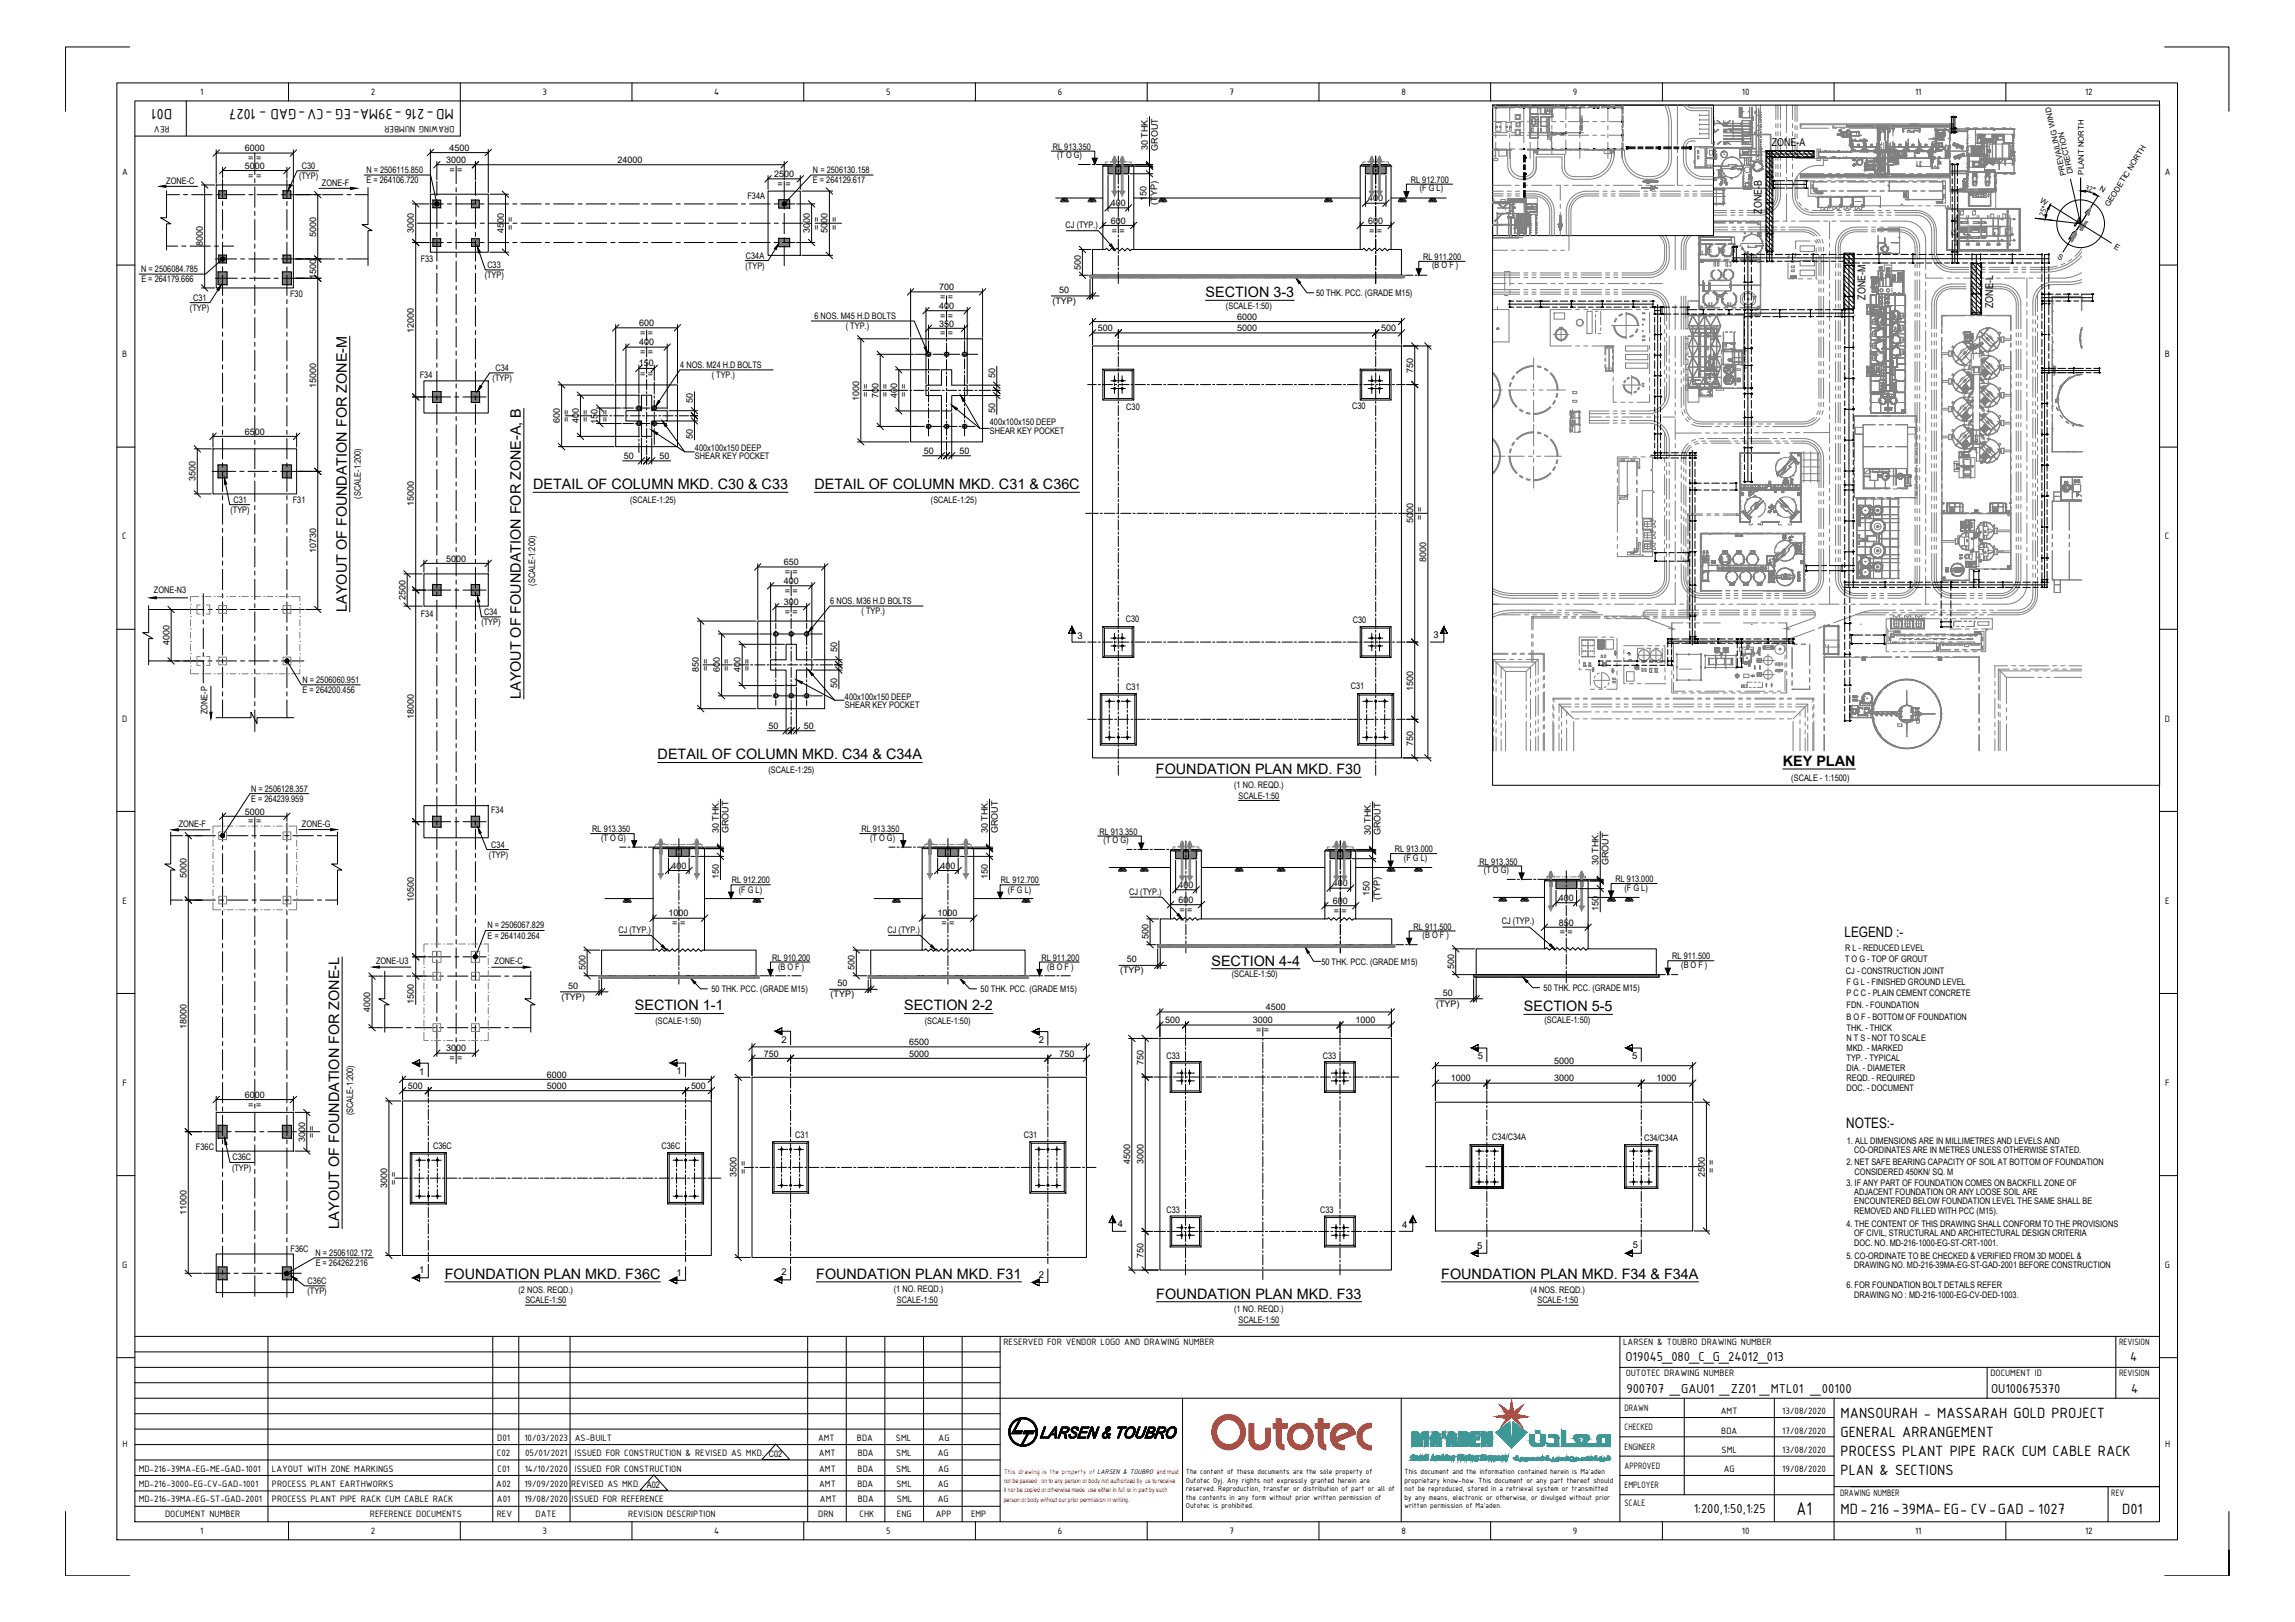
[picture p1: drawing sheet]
<svg xmlns="http://www.w3.org/2000/svg" width="841mm" height="594mm" viewBox="0 0 841 594" stroke-linecap="round" stroke-linejoin="round" font-family="sans-serif">
<defs><g id="words">
<text font-size="7.3" x="658.4" y="554.8">A1</text>
<g font-size="5.9">
<text x="63.1" y="39.8" transform="rotate(-180 63.1 39.8)">D01</text>
<text x="166.3" y="39.8" transform="rotate(-180 166.3 39.8)">MD-216 -39MA-EG -CV-GAD - 1027</text>
<text x="674.5" y="519.2">MANSOURAH - MASSARAH GOLD PROJECT</text>
<text x="674.5" y="526.3">GENERAL ARRANGEMENT</text>
<text x="674.5" y="533.3">PROCESS PLANT PIPE RACK CUM CABLE RACK</text>
<text x="674.5" y="540.4">PLAN &amp; SECTIONS</text>
<text x="674.5" y="554.5">MD-216 -39MA-EG- CV-GAD - 1027</text>
<text x="777.7" y="554.5">D01</text>
</g>
<g font-size="5.3">
<text x="441.8" y="108.9">SECTION 3-3</text>
<text x="195.4" y="179.2">DETAIL OF COLUMN MKD. C30 &amp; C33</text>
<text x="298.4" y="179.2">DETAIL OF COLUMN MKD. C31 &amp; C36C</text>
<text x="127.1" y="224.1" transform="rotate(-90 127.1 224.1)">LAYOUT OF FOUNDATION FOR ZONE-M</text>
<text x="190.9" y="256" transform="rotate(-90 190.9 256)">LAYOUT OF FOUNDATION FOR ZONE-A, B</text>
<text x="241" y="278.1">DETAIL OF COLUMN MKD. C34 &amp; C34A</text>
<text x="653.3" y="280.6">KEY PLAN</text>
<text x="423.6" y="283.5">FOUNDATION PLAN MKD. F30</text>
<text x="675.9" y="343.1">LEGEND :-</text>
<text x="443.9" y="353.7">SECTION 4-4</text>
<text x="232.7" y="370.1">SECTION 1-1</text>
<text x="331.3" y="370.1">SECTION 2-2</text>
<text x="558.4" y="370.4">SECTION 5-5</text>
<text x="676.6" y="413.3">NOTES:-</text>
<text x="124.2" y="450" transform="rotate(-90 124.2 450)">LAYOUT OF FOUNDATION FOR ZONE-L</text>
<text x="163" y="468.4">FOUNDATION PLAN MKD. F36C</text>
<text x="299.1" y="468.4">FOUNDATION PLAN MKD. F31</text>
<text x="528.2" y="468.4">FOUNDATION PLAN MKD. F34 &amp; F34A</text>
<text x="423.7" y="475.7">FOUNDATION PLAN MKD. F33</text>
</g>
<g font-size="5.1">
<text x="595.7" y="498.4">O19045_080_C_G_24012_013</text>
<text x="780.7" y="498.4">4</text>
<text x="596" y="510.2">900707 _GAU01 _ZZ01 _MTL01 _00100</text>
<text x="729.6" y="510.2">OU100675370</text>
<text x="781" y="510.2">4</text>
<text x="620.7" y="554.1">1:200,1:50,1:25</text>
</g>
<g font-size="4">
<text x="649.3" y="53.7">ZONE-A</text>
<text x="645.7" y="78.2" transform="rotate(-90 645.7 78.2)">ZONE-B</text>
<text x="683.6" y="109.7" transform="rotate(-90 683.6 109.7)">ZONE-M</text>
<text x="730.4" y="112.8" transform="rotate(-90 730.4 112.8)">ZONE-L</text>
</g>
<g font-size="3.7">
<text x="73.4" y="34.8">1</text>
<text x="135.9" y="34.8">2</text>
<text x="198.8" y="34.7">3</text>
<text x="261.7" y="34.8">4</text>
<text x="324.7" y="34.7">5</text>
<text x="387.7" y="34.8">6</text>
<text x="450.6" y="34.8">7</text>
<text x="513.5" y="34.8">8</text>
<text x="576.4" y="34.7">9</text>
<text x="638.3" y="34.8">10</text>
<text x="701.8" y="34.8">11</text>
<text x="764.1" y="34.8">12</text>
<text x="62.1" y="46.3" transform="rotate(-180 62.1 46.3)">REV</text>
<text x="166.5" y="46.3" transform="rotate(-180 166.5 46.3)">DRAWING NUMBER</text>
<text x="44.7" y="64.2">A</text>
<text x="793.3" y="64.2">A</text>
<text x="44.8" y="130.9">B</text>
<text x="793.4" y="130.9">B</text>
<text x="44.8" y="197.6">C</text>
<text x="793.4" y="197.6">C</text>
<text x="44.7" y="264.3">D</text>
<text x="793.3" y="264.3">D</text>
<text x="44.9" y="331">E</text>
<text x="793.4" y="331">E</text>
<text x="44.9" y="397.7">F</text>
<text x="793.5" y="397.7">F</text>
<text x="44.8" y="464.4">G</text>
<text x="793.4" y="464.4">G</text>
<text x="367.7" y="492.8">RESERVED FOR VENDOR LOGO AND DRAWING NUMBER</text>
<text x="594.8" y="492.8">LARSEN &amp; TOUBRO DRAWING NUMBER</text>
<text x="776.5" y="492.8">REVISION</text>
<text x="595.7" y="504.1">OUTOTEC DRAWING NUMBER</text>
<text x="729.4" y="504.1">DOCUMENT ID</text>
<text x="776.5" y="504.1">REVISION</text>
<text x="595.3" y="516.8">DRAWN</text>
<text x="630.6" y="518">AMT</text>
<text x="653.1" y="518">13/08/2020</text>
<text x="182.2" y="527.7">D01</text>
<text x="192.2" y="527.7">10/03/2023</text>
<text x="210.6" y="527.7">AS-BUILT</text>
<text x="299.8" y="527.7">AMT</text>
<text x="314" y="527.7">BDA</text>
<text x="328.3" y="527.7">SML</text>
<text x="344" y="527.7">AG</text>
<text x="595.3" y="523.9">CHECKED</text>
<text x="630.8" y="525.1">BDA</text>
<text x="653.1" y="525.1">17/08/2020</text>
<text x="44.9" y="530.1">H</text>
<text x="182.1" y="533.3">C02</text>
<text x="192.4" y="533.3">05/01/2021</text>
<text x="210.6" y="533.3">ISSUED FOR CONSTRUCTION &amp; REVISED AS MKD. C02</text>
<text x="300.1" y="533.3">AMT</text>
<text x="314.3" y="533.3">BDA</text>
<text x="328.5" y="533.3">SML</text>
<text x="343.6" y="533.3">AG</text>
<text x="595.3" y="531">ENGINEER</text>
<text x="630.9" y="532.1">SML</text>
<text x="653.1" y="532.1">13/08/2020</text>
<text x="793.4" y="530.1">H</text>
<text x="50.8" y="539">MD-216-39MA-EG-ME-GAD-1001</text>
<text x="99.6" y="539">LAYOUT WITH ZONE MARKINGS</text>
<text x="182.3" y="539">C01</text>
<text x="192.3" y="539">14/10/2020</text>
<text x="210.6" y="539">ISSUED FOR CONSTRUCTION</text>
<text x="300.2" y="539">AMT</text>
<text x="314.3" y="539">BDA</text>
<text x="328.5" y="539">SML</text>
<text x="343.8" y="539">AG</text>
<text x="595.3" y="538">APPROVED</text>
<text x="631.7" y="539.2">AG</text>
<text x="653.1" y="539.2">19/08/2020</text>
<text x="50.8" y="544.6">MD-216-3000-EG-CV-GAD-1001</text>
<text x="99.6" y="544.6">PROCESS PLANT EARTHWORKS</text>
<text x="181.8" y="544.6">A02</text>
<text x="192.2" y="544.6">19/09/2020</text>
<text x="209.4" y="544.6">REVISED AS MKD.</text>
<text x="300.2" y="544.6">AMT</text>
<text x="314.2" y="544.6">BDA</text>
<text x="328.5" y="544.6">SML</text>
<text x="343.7" y="544.6">AG</text>
<text x="595.3" y="545.1">EMPLOYER</text>
<text x="50.8" y="550.3">MD-216-39MA-EG-ST-GAD-2001</text>
<text x="99.6" y="550.3">PROCESS PLANT PIPE RACK CUM CABLE RACK</text>
<text x="182.1" y="550.3">A01</text>
<text x="192.2" y="550.3">19/08/2020</text>
<text x="209.5" y="550.3">ISSUED FOR REFERENCE</text>
<text x="300.5" y="550.3">AMT</text>
<text x="314.4" y="550.3">BDA</text>
<text x="328.7" y="550.3">SML</text>
<text x="343.6" y="550.3">AG</text>
<text x="595.3" y="551.6">SCALE</text>
<text x="674.3" y="548">DRAWING NUMBER</text>
<text x="773.7" y="548">REV</text>
<text x="60.5" y="555.7">DOCUMENT NUMBER</text>
<text x="135.6" y="555.7">REFERENCE DOCUMENTS</text>
<text x="182" y="555.7">REV</text>
<text x="196.3" y="555.7">DATE</text>
<text x="230.2" y="555.7">REVISION DESCRIPTION</text>
<text x="299.9" y="555.7">DRN</text>
<text x="315" y="555.7">CHK</text>
<text x="328.7" y="555.7">ENG</text>
<text x="342.9" y="555.7">APP</text>
<text x="355.8" y="555.7">EMP</text>
<text x="73.4" y="561.7">1</text>
<text x="135.9" y="561.8">2</text>
<text x="198.8" y="561.7">3</text>
<text x="261.7" y="561.7">4</text>
<text x="324.7" y="561.7">5</text>
<text x="387.7" y="561.8">6</text>
<text x="450.6" y="561.7">7</text>
<text x="513.5" y="561.7">8</text>
<text x="576.4" y="561.9">9</text>
<text x="638.3" y="561.7">10</text>
<text x="701.8" y="561.7">11</text>
<text x="764.1" y="561.8">12</text>
</g>
<g font-size="3.5">
<text x="525.3" y="233.8">3</text>
<text x="394.8" y="234">3</text>
<text x="286.4" y="381.9">2</text>
<text x="380.7" y="382">2</text>
<text x="541.6" y="388">5</text>
<text x="598.1" y="388">5</text>
<text x="153.6" y="393.6">1</text>
<text x="247.9" y="393.5">1</text>
<text x="409.6" y="449.4">4</text>
<text x="513.8" y="449.9">4</text>
<text x="541.3" y="457.5">5</text>
<text x="598.4" y="457.1">5</text>
<text x="153.6" y="466.3">1</text>
<text x="247.9" y="467.2">1</text>
<text x="286.4" y="467.1">2</text>
<text x="380.7" y="468">2</text>
</g>
<g font-size="3.3">
<text x="89.7" y="55.4">6000</text>
<text x="91" y="59">= =</text>
<text x="163.5" y="59.7">3000</text>
<text x="164.7" y="55.3">4500</text>
<text x="226.3" y="59.7">24000</text>
<text x="385.8" y="54.9">RL 913.350</text>
<text x="387.4" y="58">(T O G)</text>
<text x="420.6" y="55.1" transform="rotate(-90 420.6 55.1)">30 THK.</text>
<text x="424.3" y="55.1" transform="rotate(-90 424.3 55.1)">GROUT</text>
<text x="89.7" y="61.8">5000</text>
<text x="91" y="65.4">= =</text>
<text x="109.6" y="65.5">(TYP)</text>
<text x="110.6" y="62">C30</text>
<text x="134.3" y="63.3">N = 2506115.850</text>
<text x="164.7" y="63.3">= =</text>
<text x="283.7" y="64.9">2500</text>
<text x="297.9" y="63.3">N = 2506130.158</text>
<text x="60.9" y="67.2">ZONE-C</text>
<text x="118" y="68">ZONE-F</text>
<text x="134.3" y="67.1">E = 264106.720</text>
<text x="285" y="68.5">= =</text>
<text x="297.9" y="67.1">E = 264129.617</text>
<text x="517" y="67">RL 912.700</text>
<text x="520.3" y="70">(F G L)</text>
<text x="273.9" y="72.8">F34A</text>
<text x="407.1" y="75.5">400</text>
<text x="420.1" y="73.6" transform="rotate(-90 420.1 73.6)">150</text>
<text x="424.1" y="75.1" transform="rotate(-90 424.1 75.1)">(TYP)</text>
<text x="501.4" y="73.8">400</text>
<text x="390.5" y="83.5">CJ (TYP.)</text>
<text x="407.1" y="81.9">600</text>
<text x="501.4" y="81.9">600</text>
<text x="115.8" y="86.7" transform="rotate(-90 115.8 86.7)">5000</text>
<text x="151.7" y="85.4" transform="rotate(-90 151.7 85.4)">3000</text>
<text x="184.6" y="85.4" transform="rotate(-90 184.6 85.4)">4500</text>
<text x="188.2" y="84.1" transform="rotate(-90 188.2 84.1)">= =</text>
<text x="296.8" y="85.4" transform="rotate(-90 296.8 85.4)">3000</text>
<text x="300.4" y="84.1" transform="rotate(-90 300.4 84.1)">= =</text>
<text x="303.3" y="85.4" transform="rotate(-90 303.3 85.4)">5000</text>
<text x="306.9" y="84.1" transform="rotate(-90 306.9 84.1)">= =</text>
<text x="407.4" y="85.5">= =</text>
<text x="501.8" y="85.5">= =</text>
<text x="74.4" y="90.3" transform="rotate(-90 74.4 90.3)">8000</text>
<text x="154.2" y="95.9">F33</text>
<text x="273.3" y="94.8">C34A</text>
<text x="521.5" y="95.3">RL 911.200</text>
<text x="51.8" y="99.6">N = 2506084.785</text>
<text x="177.6" y="101.9">(TYP)</text>
<text x="178.6" y="98.2">C33</text>
<text x="273.2" y="98.4">(TYP)</text>
<text x="396.1" y="98.8" transform="rotate(-90 396.1 98.8)">500</text>
<text x="524.8" y="98.3">(B O F )</text>
<text x="51.8" y="103.4">E = 264179.666</text>
<text x="115.8" y="102.2" transform="rotate(-90 115.8 102.2)">1500</text>
<text x="344.2" y="106.3">700</text>
<text x="388.2" y="107.2">50</text>
<text x="69.6" y="113.8">(TYP)</text>
<text x="70.8" y="110.2">C31</text>
<text x="106.3" y="108.6">F30</text>
<text x="344.2" y="113.2">400</text>
<text x="344.5" y="109.9">= =</text>
<text x="385.6" y="111.2">(TYP)</text>
<text x="449.3" y="113">(SCALE-1:50)</text>
<text x="482.3" y="108.5">50 THK. PCC. (GRADE M15)</text>
<text x="234.2" y="119.4">600</text>
<text x="298.5" y="116.8">6 NOS. M45 H.D BOLTS</text>
<text x="344.2" y="119.6">350</text>
<text x="344.5" y="116.8">= =</text>
<text x="453.3" y="117.2">6000</text>
<text x="151.7" y="121.8" transform="rotate(-90 151.7 121.8)">12000</text>
<text x="234.6" y="123">= =</text>
<text x="310" y="120.5">( TYP.)</text>
<text x="344.5" y="123.2">= =</text>
<text x="402.4" y="121.3">500</text>
<text x="453.3" y="121.3">5000</text>
<text x="506.1" y="121.3">500</text>
<text x="234.3" y="126.5">400</text>
<text x="234.6" y="130.1">= =</text>
<text x="181.6" y="135.9">C34</text>
<text x="234.1" y="134.1">150</text>
<text x="249.3" y="134.7">4 NOS. M24 H.D BOLTS</text>
<text x="517.8" y="136.5" transform="rotate(-90 517.8 136.5)">750</text>
<text x="115.8" y="142" transform="rotate(-90 115.8 142)">15000</text>
<text x="153.8" y="138.4">F34</text>
<text x="180.5" y="139.6">(TYP)</text>
<text x="234.6" y="138.1">= =</text>
<text x="260.8" y="138.4">( TYP.)</text>
<text x="364.6" y="138.3" transform="rotate(-90 364.6 138.3)">50</text>
<text x="253.9" y="147.6" transform="rotate(-90 253.9 147.6)">50</text>
<text x="314.8" y="146.7" transform="rotate(-90 314.8 146.7)">1000</text>
<text x="318.4" y="145.3" transform="rotate(-90 318.4 145.3)">= =</text>
<text x="321.9" y="145.7" transform="rotate(-90 321.9 145.7)">700</text>
<text x="325.5" y="145.3" transform="rotate(-90 325.5 145.3)">= =</text>
<text x="328.7" y="145.7" transform="rotate(-90 328.7 145.7)">400</text>
<text x="332.3" y="145.3" transform="rotate(-90 332.3 145.3)">= =</text>
<text x="495.5" y="149.7">C30</text>
<text x="205.2" y="155" transform="rotate(-90 205.2 155)">600</text>
<text x="208.7" y="154.7" transform="rotate(-90 208.7 154.7)">= =</text>
<text x="212.1" y="155" transform="rotate(-90 212.1 155)">400</text>
<text x="215.7" y="154.7" transform="rotate(-90 215.7 154.7)">= =</text>
<text x="219" y="155.1" transform="rotate(-90 219 155.1)">150</text>
<text x="222.9" y="154.7" transform="rotate(-90 222.9 154.7)">= =</text>
<text x="362.7" y="155.8">400x100x150 DEEP</text>
<text x="364.6" y="151.3" transform="rotate(-90 364.6 151.3)">50</text>
<text x="412.7" y="150">C30</text>
<text x="89.7" y="159.2">6500</text>
<text x="253.9" y="160.6" transform="rotate(-90 253.9 160.6)">50</text>
<text x="362.7" y="158.8">SHEAR KEY POCKET</text>
<text x="254.7" y="165.2">400x100x150 DEEP</text>
<text x="338.5" y="166.3">50</text>
<text x="351.6" y="166.3">50</text>
<text x="228.6" y="168.2">50</text>
<text x="241.6" y="168.2">50</text>
<text x="254.7" y="168.2">SHEAR KEY POCKET</text>
<text x="71.7" y="176.3" transform="rotate(-90 71.7 176.3)">3500</text>
<text x="85.5" y="184.2">C31</text>
<text x="107.3" y="184.3">F31</text>
<text x="132.3" y="182.6" transform="rotate(-90 132.3 182.6)">(SCALE-1:200)</text>
<text x="151.7" y="185.4" transform="rotate(-90 151.7 185.4)">15000</text>
<text x="230.9" y="184.2">(SCALE-1:25)</text>
<text x="341.2" y="184.2">(SCALE-1:25)</text>
<text x="84.4" y="187.7">(TYP)</text>
<text x="517.8" y="191.7" transform="rotate(-90 517.8 191.7)">5000</text>
<text x="521.4" y="190.4" transform="rotate(-90 521.4 190.4)">= =</text>
<text x="115.8" y="202.6" transform="rotate(-90 115.8 202.6)">10730</text>
<text x="163.5" y="205.7">5000</text>
<text x="287.2" y="207">650</text>
<text x="522.6" y="205.8" transform="rotate(-90 522.6 205.8)">8000</text>
<text x="196.1" y="214.6" transform="rotate(-90 196.1 214.6)">(SCALE-1:200)</text>
<text x="287.3" y="213.9">400</text>
<text x="287.6" y="210.6">= =</text>
<text x="56.4" y="217.4">ZONE-N3</text>
<text x="148.6" y="219.7" transform="rotate(-90 148.6 219.7)">2500</text>
<text x="287.2" y="221.6">300</text>
<text x="287.6" y="217.5">= =</text>
<text x="304.3" y="221.1">6 NOS. M36 H.D BOLTS</text>
<text x="154.2" y="225.8">F34</text>
<text x="177.4" y="225.3">C34</text>
<text x="287.6" y="225.1">= =</text>
<text x="315.8" y="224.8">( TYP.)</text>
<text x="412.6" y="227.9">C30</text>
<text x="176.4" y="229">(TYP)</text>
<text x="495.7" y="228.1">C30</text>
<text x="62.1" y="236.3" transform="rotate(-90 62.1 236.3)">4000</text>
<text x="306.8" y="238.8" transform="rotate(-90 306.8 238.8)">50</text>
<text x="259.7" y="245.9" transform="rotate(-90 259.7 245.9)">= =</text>
<text x="267.4" y="245.9" transform="rotate(-90 267.4 245.9)">= =</text>
<text x="274.9" y="245.9" transform="rotate(-90 274.9 245.9)">= =</text>
<text x="110.9" y="250.1">N = 2506060.951</text>
<text x="256.1" y="246.3" transform="rotate(-90 256.1 246.3)">850</text>
<text x="263.8" y="246.3" transform="rotate(-90 263.8 246.3)">600</text>
<text x="271.3" y="246.2" transform="rotate(-90 271.3 246.2)">400</text>
<text x="306.8" y="251.9" transform="rotate(-90 306.8 251.9)">50</text>
<text x="110.9" y="253.8">E = 264200.456</text>
<text x="309.7" y="256.2">400x100x150 DEEP</text>
<text x="412.7" y="252.7">C31</text>
<text x="495" y="252.4">C31</text>
<text x="517.8" y="253.1" transform="rotate(-90 517.8 253.1)">1500</text>
<text x="76" y="261.6" transform="rotate(-90 76 261.6)">ZONE-P</text>
<text x="151.7" y="263.2" transform="rotate(-90 151.7 263.2)">18000</text>
<text x="309.7" y="259.3">SHEAR KEY POCKET</text>
<text x="281.6" y="267.1">50</text>
<text x="294.6" y="267.1">50</text>
<text x="517.8" y="273.3" transform="rotate(-90 517.8 273.3)">750</text>
<text x="281.6" y="283.1">(SCALE-1:25)</text>
<text x="656.4" y="286.1">(SCALE - 1:1500)</text>
<text x="92" y="289.9">N = 2506128.357</text>
<text x="92.1" y="293.7">E = 264239.959</text>
<text x="452.3" y="288.6">(1 NO. REQD.)</text>
<text x="453.8" y="292.5">SCALE-1:50</text>
<text x="89.7" y="298.3">5000</text>
<text x="180" y="297.8">F34</text>
<text x="65.5" y="303">ZONE-F</text>
<text x="91" y="301.9">= =</text>
<text x="110.6" y="302.9">ZONE-G</text>
<text x="217" y="304.9">RL 913.350</text>
<text x="263.4" y="305.1" transform="rotate(-90 263.4 305.1)">30 THK.</text>
<text x="267" y="305.1" transform="rotate(-90 267 305.1)">GROUT</text>
<text x="315.7" y="304.9">RL 913.350</text>
<text x="362" y="305.1" transform="rotate(-90 362 305.1)">30 THK.</text>
<text x="365.6" y="305.1" transform="rotate(-90 365.6 305.1)">GROUT</text>
<text x="402.9" y="305.7">RL 913.350</text>
<text x="502.4" y="306" transform="rotate(-90 502.4 306)">30 THK.</text>
<text x="506" y="306" transform="rotate(-90 506 306)">GROUT</text>
<text x="180" y="310.4">C34</text>
<text x="220.3" y="308">(T O G)</text>
<text x="318.9" y="308">(T O G)</text>
<text x="404.4" y="308.9">(T O G)</text>
<text x="179.2" y="314.2">(TYP)</text>
<text x="511.2" y="312.2">RL 913.000</text>
<text x="514.5" y="315.2">(F G L)</text>
<text x="542.2" y="316.7">RL 913.350</text>
<text x="585.8" y="316.9" transform="rotate(-90 585.8 316.9)">30 THK.</text>
<text x="589.4" y="317" transform="rotate(-90 589.4 317)">GROUT</text>
<text x="68.4" y="321.5" transform="rotate(-90 68.4 321.5)">5000</text>
<text x="246.1" y="318.2">400</text>
<text x="263.4" y="321.9" transform="rotate(-90 263.4 321.9)">150</text>
<text x="268.2" y="323.5">RL 912.200</text>
<text x="344.7" y="318.2">400</text>
<text x="362" y="321.9" transform="rotate(-90 362 321.9)">150</text>
<text x="366.8" y="323.5">RL 912.700</text>
<text x="543.8" y="319.8">(T O G)</text>
<text x="592" y="323.1">RL 913.000</text>
<text x="270.7" y="326.9">(F G L)</text>
<text x="369.4" y="326.9">(F G L)</text>
<text x="413.8" y="327.6">CJ (TYP.)</text>
<text x="431.9" y="325.3">400</text>
<text x="488.5" y="324.7">400</text>
<text x="501.8" y="328.3" transform="rotate(-90 501.8 328.3)">150</text>
<text x="505.8" y="329.8" transform="rotate(-90 505.8 329.8)">(TYP)</text>
<text x="595.3" y="326.2">(F G L)</text>
<text x="151.7" y="330.4" transform="rotate(-90 151.7 330.4)">10500</text>
<text x="245" y="335.7">1000</text>
<text x="343.6" y="335.7">1000</text>
<text x="431.9" y="330.7">600</text>
<text x="432.2" y="334.3">= =</text>
<text x="488.4" y="331.1">600</text>
<text x="488.8" y="334.7">= =</text>
<text x="571.3" y="330">400</text>
<text x="585.8" y="333.8" transform="rotate(-90 585.8 333.8)">150</text>
<text x="178.6" y="340">N = 2506067.829</text>
<text x="226.6" y="341.6">CJ (TYP.)</text>
<text x="246.4" y="339.3">= =</text>
<text x="325.2" y="341.6">CJ (TYP.)</text>
<text x="345" y="339.3">= =</text>
<text x="518" y="340.5">RL 911.500</text>
<text x="550.4" y="338.6">CJ (TYP.)</text>
<text x="571.2" y="339">850</text>
<text x="178.7" y="343.8">E = 264140.264</text>
<text x="420.8" y="344" transform="rotate(-90 420.8 344)">500</text>
<text x="521.3" y="343.5">(B O F )</text>
<text x="571.6" y="342.6">= =</text>
<text x="137.8" y="353.2">ZONE-U3</text>
<text x="181.3" y="353.2">ZONE-C</text>
<text x="283" y="351.8">RL 910.200</text>
<text x="381.6" y="351.8">RL 911.200</text>
<text x="412.9" y="352.4">50</text>
<text x="484.2" y="353.3">50 THK. PCC. (GRADE M15)</text>
<text x="612.8" y="351.4">RL 911.500</text>
<text x="676.1" y="352.5">T O G - TOP OF GROUT</text>
<text x="676.1" y="348.2">R L - REDUCED LEVEL</text>
<text x="214.5" y="355.4" transform="rotate(-90 214.5 355.4)">500</text>
<text x="285.1" y="355.4">(B O F )</text>
<text x="313.2" y="355.4" transform="rotate(-90 313.2 355.4)">500</text>
<text x="383.8" y="355.4">(B O F )</text>
<text x="410.4" y="356.4">(TYP)</text>
<text x="451.4" y="357.9">(SCALE-1:50)</text>
<text x="532.8" y="355" transform="rotate(-90 532.8 355)">500</text>
<text x="616.1" y="354.5">(B O F )</text>
<text x="676.5" y="356.8">CJ - CONSTRUCTION JOINT</text>
<text x="208.3" y="362.1">50</text>
<text x="260.8" y="363.4">50 THK. PCC. (GRADE M15)</text>
<text x="304.4" y="365.1">(TYP)</text>
<text x="306.9" y="361.2">50</text>
<text x="359.4" y="363.4">50 THK. PCC. (GRADE M15)</text>
<text x="528.8" y="364.7">50</text>
<text x="565.7" y="362.9">50 THK. PCC. (GRADE M15)</text>
<text x="676.7" y="360.9">F G L - FINISHED GROUND LEVEL</text>
<text x="676.7" y="364.8">P C C - PLAIN CEMENT CONCRETE</text>
<text x="135.7" y="370.6" transform="rotate(-90 135.7 370.6)">4000</text>
<text x="151.7" y="367.6" transform="rotate(-90 151.7 367.6)">1500</text>
<text x="205.8" y="366.1">(TYP)</text>
<text x="463.9" y="370">4500</text>
<text x="526.3" y="368.7">(TYP)</text>
<text x="676.7" y="369.1">FDN. - FOUNDATION</text>
<text x="68.4" y="376.8" transform="rotate(-90 68.4 376.8)">18000</text>
<text x="240.2" y="375">(SCALE-1:50)</text>
<text x="338.9" y="375">(SCALE-1:50)</text>
<text x="427" y="374.8">500</text>
<text x="459.1" y="374.8">3000</text>
<text x="496.7" y="374.8">1000</text>
<text x="566" y="374.6">(SCALE-1:50)</text>
<text x="676.7" y="373.5">B O F - BOTTOM OF FOUNDATION</text>
<text x="676.7" y="377.5">THK. - THICK</text>
<text x="333.2" y="382.8">6500</text>
<text x="460.4" y="378.4">= =</text>
<text x="676.7" y="381.2">N T S - NOT TO SCALE</text>
<text x="163.5" y="385.1">3000</text>
<text x="164.7" y="388.7">= =</text>
<text x="279.9" y="387">750</text>
<text x="333.2" y="387">5000</text>
<text x="388.3" y="387">750</text>
<text x="427.4" y="387.9">C33</text>
<text x="484.7" y="387.9">C33</text>
<text x="569.5" y="389.7">5000</text>
<text x="676.7" y="385.1">MKD. - MARKED</text>
<text x="676.7" y="388.5">TYP. - TYPICAL</text>
<text x="200.4" y="394.7">6000</text>
<text x="419" y="390.1" transform="rotate(-90 419 390.1)">750</text>
<text x="676.7" y="392.4">DIA. - DIAMETER</text>
<text x="676.7" y="395.9">REQD. - REQUIRED</text>
<text x="149.5" y="398.8">500</text>
<text x="200.4" y="398.8">5000</text>
<text x="253.2" y="398.8">500</text>
<text x="531.7" y="396.1">1000</text>
<text x="569.5" y="396.1">3000</text>
<text x="607.1" y="396.1">1000</text>
<text x="676.7" y="399.5">DOC. - DOCUMENT</text>
<text x="89.7" y="402.1">6000</text>
<text x="91" y="405.7">= =</text>
<text x="129.4" y="408.5" transform="rotate(-90 129.4 408.5)">(SCALE-1:200)</text>
<text x="111.8" y="418.2" transform="rotate(-90 111.8 418.2)">3000</text>
<text x="115.4" y="416.9" transform="rotate(-90 115.4 416.9)">= =</text>
<text x="291.5" y="416.9">C31</text>
<text x="375.1" y="416.9">C31</text>
<text x="546.8" y="417.5">C34/C34A</text>
<text x="602.5" y="417.8">C34/C34A</text>
<text x="676.8" y="418.9">1. ALL DIMENSIONS ARE IN MILLIMETRES AND LEVELS AND</text>
<text x="71.8" y="421.1">F36C</text>
<text x="85.2" y="424.9">C36C</text>
<text x="158.7" y="420.8">C36C</text>
<text x="242.4" y="420.8">C36C</text>
<text x="679.5" y="422.5">CO-ORDINATES ARE IN METRES UNLESS OTHERWISE STATED.</text>
<text x="85" y="428.8">(TYP)</text>
<text x="269.9" y="431.2" transform="rotate(-90 269.9 431.2)">3500</text>
<text x="273.5" y="430" transform="rotate(-90 273.5 430)">= =</text>
<text x="414.1" y="426.4" transform="rotate(-90 414.1 426.4)">4500</text>
<text x="419" y="426.4" transform="rotate(-90 419 426.4)">3000</text>
<text x="624.7" y="430.9" transform="rotate(-90 624.7 430.9)">2500</text>
<text x="628.3" y="429.7" transform="rotate(-90 628.3 429.7)">= =</text>
<text x="676.6" y="426.8">2. NET SAFE BEARING CAPACITY OF SOIL AT BOTTOM OF FOUNDATION</text>
<text x="679.6" y="430.2">CONSIDERED 450KN/ SQ. M</text>
<text x="141.9" y="435.2" transform="rotate(-90 141.9 435.2)">3000</text>
<text x="145.4" y="433.9" transform="rotate(-90 145.4 433.9)">= =</text>
<text x="676.6" y="434.2">3. IF ANY PART OF FOUNDATION COMES ON BACKFILL ZONE OF</text>
<text x="679.5" y="437.6">ADJACENT FOUNDATION OR ANY LOOSE SOIL ARE</text>
<text x="679.5" y="441">ENCOUNTERED BELOW FOUNDATION LEVEL THE SAME SHALL BE</text>
<text x="68.4" y="445.1" transform="rotate(-90 68.4 445.1)">11000</text>
<text x="427.4" y="444.1">C33</text>
<text x="483.8" y="444.1">C33</text>
<text x="676.6" y="449.4">4. THE CONTENT OF THIS DRAWING SHALL CONFORM TO THE PROVISIONS</text>
<text x="679.5" y="444.6">REMOVED AND FILLED WITH PCC (M15).</text>
<text x="679.5" y="452.8">OF CIVIL, STRUCTURAL AND ARCHITECTURAL DESIGN CRITERIA</text>
<text x="106.5" y="458.4">F36C</text>
<text x="115.6" y="459.9">N = 2506102.172</text>
<text x="419" y="460.9" transform="rotate(-90 419 460.9)">750</text>
<text x="676.6" y="461.2">5. CO-ORDINATE TO BE CHECKED &amp; VERIFIED FROM 3D MODEL &amp;</text>
<text x="679.5" y="456.2">DOC. NO. MD-216-1000-EG-ST-CRT-1001.</text>
<text x="115.7" y="463.7">E = 264262.216</text>
<text x="679.5" y="464.6">DRAWING NO. MD-216-39MA-EG-ST-GAD-2001 BEFORE CONSTRUCTION</text>
<text x="112.7" y="474">(TYP)</text>
<text x="112.7" y="470.3">C36C</text>
<text x="190" y="473.5">(2 NOS. REQD.)</text>
<text x="327.6" y="473.2">(1 NO. REQD.)</text>
<text x="560.9" y="473.5">(4 NOS. REQD.)</text>
<text x="676.6" y="471.8">6. FOR FOUNDATION BOLT DETAILS REFER</text>
<text x="192.5" y="477.3">SCALE-1:50</text>
<text x="328.7" y="477.3">SCALE-1:50</text>
<text x="563.4" y="477.3">SCALE-1:50</text>
<text x="679.5" y="475.5">DRAWING NO : MD-216-1000-EG-CV-DED-1003.</text>
<text x="452.3" y="480.7">(1 NO. REQD.)</text>
<text x="453.8" y="484.6">SCALE-1:50</text>
<text x="237" y="545.1">A02</text>
</g>
<g font-size="3.2">
<text x="763.9" y="69.5" transform="rotate(16 763.9 69.5)">32°</text>
<text x="749.2" y="79.4" transform="rotate(-71 749.2 79.4)">25°</text>
</g>
<g font-size="2.9">
<text x="434.6" y="539.9">The content of these documents are the sole property of</text>
<text x="514.7" y="539.9">This document and the information contained herein is Ma'aden</text>
<text x="434.6" y="543.1">Outotec Oyj. Any rights not expressly granted herein are</text>
<text x="514.7" y="543.1">proprietary know-how. This document or any part thereof should</text>
<text x="434.6" y="546.2">reserved. Reproduction, transfer or distribution of part or all of</text>
<text x="434.6" y="549.4">the contents in any form without prior written permission of</text>
<text x="514.7" y="546.2">not be reproduced, stored in a retrieval system or transmitted</text>
<text x="514.7" y="549.4">by any means, electronic or otherwise, or divulged without prior</text>
<text x="434.6" y="552.5">Outotec is prohibited.</text>
<text x="514.7" y="552.5">written permission of Ma'aden.</text>
</g>
<g font-size="2.8">
<text x="757.1" y="64" transform="rotate(-103 757.1 64)">PREVAILING WIND</text>
<text x="759.7" y="63.4" transform="rotate(-103 759.7 63.4)">DIRECTION</text>
<text x="763.7" y="63.9" transform="rotate(-90 763.7 63.9)">PLANT NORTH</text>
<text x="769.1" y="69.7" transform="rotate(31 769.1 69.7)">N</text>
<text x="747.4" y="73.9" transform="rotate(32 747.4 73.9)">W</text>
<text x="772.9" y="75.9" transform="rotate(-58 772.9 75.9)">GEODETIC NORTH</text>
<text x="753.7" y="94.4" transform="rotate(32 753.7 94.4)">S</text>
<text x="774.5" y="90.8" transform="rotate(32 774.5 90.8)">E</text>
</g>
<text font-size="2.6" fill="#f00" x="367.9" y="539.7">This drawing is the property of LARSEN &amp; TOUBRO and must</text>
<g font-size="2.4" fill="#f00">
<text x="367.8" y="543.2">not be passed on to any person or body not authorized by us to receive</text>
<text x="367.8" y="546.5">it nor be copied or otherwise made use either in full or in part by such</text>
<text x="367.8" y="550">person or body without our prior permission in writing.</text>
</g>
<text font-size=".7" fill="#808080" x="547.8" y="58.7">11</text>
<g font-size=".6" fill="#808080">
<text x="573.3" y="49.2">UP</text>
<text x="579.8" y="48.6" transform="rotate(-90 579.8 48.6)">UP</text>
</g>
</g></defs>
<!-- layer: 0 -->
<g fill="none" stroke="#000" stroke-width=".37">
<path d="M80.4 54.9l-2.4 2.3M108.7 54.9l-2.4 2.3M158.9 54.7l-2.4 2.3M161.2 59.2l-2.3 2.3M175.4 59.2l-2.4 2.3M180.1 54.7l-2.4 2.3M288.5 59.2l-2.3 2.3M385.2 55.3h16v5M420.1 59.7l2.3 2.3M420.1 59.1l2.3 2.3M558.3 57.6h.1M558.3 57.8h.1"/>
<path d="M558.3 59.4v-2.5h.7v2.5M558.3 57.7h.7M558.4 57.8h.1M558.4 57.6h.1M558.4 57.6v.2M558.7 56.7v2.6M558.9 57.6h.1M559 57.8h.1M559 57.6h.1M559 57.6v.2M596 54.5h.1M596 54.4h.1"/>
<path d="M596 54.5h.2M596 53.8h.1M596 53.7h.1M596 53.9h.1M596 53.8v.1M596 54.5h3.3M596 53.8h3.3M596.1 53.8v.7M596.1 54.1h3.2M596.2 54.4h.1M596.2 54.5h.1M596.2 54.4l-.2 .1"/>
<path d="M596.2 53.7h.1M596.2 53.9h.1M596.2 53.8h.1M596.2 53.8l-.2 .1M596.2 53.7l-.2 .1M600.2 54.5h1.9M600.2 53.8h1.9M600.2 54.1h1.9M603 54.5h2.9M603 53.8h2.9M603 54.1h2.9M606.8 54.5h1.9"/>
<path d="M606.8 53.8h1.9M606.8 54.1h1.9M607.9 53.8h.1M607.9 53.7h.1M607.9 53.9h.1M607.9 53.8v.1M607.9 54.5h.1M607.9 54.4h.1M607.9 54.5h.2M608.1 53.8v.7M608.1 53.7h.1M608.1 53.9h.1"/>
<path d="M608.1 53.8h.1M608.1 53.8l-.2 .1M608.1 53.7l-.2 .1M608.1 54.4h.1M608.1 54.5h.1M608.1 54.4l-.2 .1M609.6 54.5h2.8M609.6 53.8h2.8M609.6 54.1h2.8M613.4 54.5h1.8M613.4 53.8h1.8M613.4 54.1h1.8"/>
<path d="M616.2 54.5h3.2M616.2 54.1h3.2M619.2 54.5h.1M619.2 54.4h.1M619.2 54.4v.1M619.2 53.8h.1M619.2 53.7h.1M619.2 53.9h.1M619.2 53.8v.1M619.3 54.4h.1M619.3 53.8h.1M619.4 54.4h.1"/>
<path d="M619.4 54.5h.1M619.4 54.4h-.1M619.4 53.7h.1M619.4 53.9h.1M619.4 53.8h.1M619.4 53.7v.8M619.5 54.4h.1M619.5 54.5h.1M619.5 54.4h-.2M619.5 54.4l-.2 .1M619.5 53.7h.1M619.5 53.9h.1"/>
<path d="M619.5 53.7l-.1 .1M619.5 53.7l-.2 .1M619.5 53.7l-3.3 .1M619.5 53.7v.2M619.5 54.4v.1M647.3 55.5v.1M647.3 55.5h.1M647.3 57.3v.2M647.3 57.4h.1M647.3 57.3h.1M647.4 57.3h.1M647.3 57.4v.1"/>
<path d="M647.4 55.5l-.1 .1M647.4 57.4l-.1 .1M647.4 55.5h3.4M647.4 57.3l3.4 .1M647.4 55.5v3.3M647.4 59.8v1.8M647.4 56.4h.5M647.6 55.5h.1M647.5 57.4h.1M647.5 57.3h.1M647.6 55.4v.1M647.6 57.2v.3z"/>
<path d="M647.6 57.4h.1M648.1 56.4h.1M648.4 56.4h.7M648.4 55.5v.7M648.4 56.4v.1M648.4 56.7v.7M648.4 57.5v.2M648.4 57.8v.8M648.4 58.7v.2M648.4 59v.8M648.4 60v.1M649.2 57.2l.3 .3z"/>
<path d="M649.3 57.4h.1M649.3 55.5h.1M649.3 55.5v.1M649.3 56.4h.1M649.3 55.5v3.3M649.3 59.8v1.8M649.4 57.4h.1M649.4 55.5h.1M649.5 55.4l-.2 .2M649.5 55.4l-.1 .1M649.6 56.4h.7M650.5 56.4h.1"/>
<path d="M650.8 56.4h.7M651.7 56.4h.1M651.7 55.5h1.9M651.7 57.4h1.9M652 56.4h.7M652.9 56.4h.1M653.2 56.4h.7M654.1 56.4h.1M654.4 56.4h.7M654.5 55.5h2.8M654.5 57.4h2.8M655.3 56.4h.1"/>
<path d="M655.6 56.4h.7M656.4 56.4h.2M656.7 56.4h.8M657.7 56.4h.1M658 56.4h.7M658.3 55.5h1.8M658.3 57.4h1.8M658.9 56.4h.1M659.2 56.4h.7M660 56.4h.2M660.3 56.4h.8M661.1 55.5h3.3v1.9h-3.3"/>
<path d="M661.2 56.4h.2M661.6 56.4h.7M662.5 56.4h.1M662.8 56.4h.7M663.6 56.4h.2M663.9 56.4h.5M664.3 55.4l.2 .1zM664.3 55.5h.1M664.3 57.2v.3zM664.3 57.3h.1M664.5 55.5h.1M664.5 57.4h.1"/>
<path d="M664.5 55.4h.1M664.5 55.4v.1M664.5 57.2v.2M664.5 57.2v.1M664.5 57.3h.1M715 42.9h1.5M715 48.5h1.5M715 47h1.5M715.1 42.8h.1M715.1 43h.1M715.2 42.8h.1M715.1 48.4h.1"/>
<path d="M715.1 48.6h.1M715.2 48.4h.1M715.1 46.9h.1M715.1 47.1h.1M715.2 47.1h.1M715.1 42.8l.1 .2M715.1 42.8l.1 .2zM715.1 48.4l.1 .2M715.2 48.6h.1M715.1 42.6v6.3M715.2 43h.1M715.2 46.9l-.1 .2"/>
<path d="M715.8 42.4v6.5M716.4 42.8h.1M716.4 43h.1M716.4 48.4h.1M716.4 48.6h.1M716.4 46.9h.1M716.4 47.1h.1M716.4 42.8v.2M716.4 48.4v.2M716.4 42.6v6.3M716.4 46.9v.2M73.8 66.6l2.4 2.3"/>
<path d="M82.7 61.3l-2.3 2.3M106.3 61.3l-2.3 2.3M115.3 70.1l2.3 2.4M133.5 64.1h24.3l2.1 9.9M151.2 73.5l2.3 2.4M184.1 70l2.3 2.3M282.6 64.3l-2.3 2.4M294.5 64.3l-2.4 2.4M296.2 73.5l2.4 2.4M302.8 68.8l2.3 2.3M319.9 64.1h-22.7l-9.3 10.1M404.1 60.8l.6-.5h10.2l.6 .5"/>
<path d="M407.2 74.9l-2.3 2.4M414.8 74.9l-2.4 2.4M420.1 62.5l2.3 2.3M498.5 60.8l.5-.5h10.2l.6 .5M501.6 73.3l-2.4 2.3M509.1 73.3l-2.4 2.3M532.3 67.5h-16.9v5M558.3 63.6h.1M558.3 63.9h.1M558.3 63.7h.1M558.3 69.7v2.5h.7v-2.5M558.3 60.4v1.8"/>
<path d="M558.3 63.2v2.8M558.3 66.9v1.9M558.3 63.8h.7M558.4 63.9h.1M558.4 63.7h.1M558.4 63.7v.2M558.4 63.6v.3M558.7 60.3v1.8M558.7 63.1v2.8M558.7 66.9v1.8M558.7 69.7v2.5M558.9 63.6h.1"/>
<path d="M558.9 63.9h.1M559 63.7h.1M559 63.9h.1M559 60.4v1.8M559 63.2v2.8M559 66.9v1.9M559 63.6h.1M559 63.6v.3M647.3 64.8h.2M647.3 64.8h.1M647.3 64.8h.3zM647.3 74.2h.2"/>
<path d="M647.3 74.4h.3zM647.3 74.2l.1 .1M647.3 74.2h.1M647.4 64.8l.2 .2zM647.4 64.8h.1M647.4 65h.1M647.4 74.2h.1M647.4 74.4h.1M647.4 74.2l.1 .1M647.4 62.6v2.8M647.4 66.4v1.8M647.4 69.1v2.9"/>
<path d="M647.4 73v1.8M647.4 75.7v2.8M647.4 79.5v1.9M647.4 64.9h1.9M647.4 74.3h1.9M647.5 74.4h.1M647.5 74.2v.1M648.4 60.3v.7M648.4 61.1v.2M648.4 61.4v.8M648.4 62.3v.2M648.4 62.6v.8"/>
<path d="M648.4 63.6v.1M648.4 63.9v.7M648.4 64.7v.2M648.4 65v.8M648.4 65.9v.2M648.4 66.2v.8M648.4 67.1v.2M648.4 67.4v.8M648.4 68.3v.2M648.4 68.6v.8M648.4 69.5v.2M648.4 69.8v.8"/>
<path d="M648.4 70.7v.2M648.4 71v.8M648.4 71.9v.2M648.4 72.2v.8M648.4 73.1v.2M648.4 73.4v.8M648.4 74.3v.2M648.4 74.6v.8M648.4 75.5v.2M648.4 75.8v.8M648.4 76.7v.1M648.4 77v.7"/>
<path d="M648.4 77.9v.1M648.4 78.2v.8M648.4 79.1v.2M648.4 79.4v.8M649.3 64.8h.1M649.3 74.2h.1M649.3 74.4h.1M649.3 74.2v.1M649.3 64.8v.2zM649.3 65h.1M649.3 62.6v2.8M649.3 66.4v1.8"/>
<path d="M649.3 69.1v2.9M649.3 73v1.8M649.3 75.7v2.8M649.3 79.5v1.9M649.8 68.8h.1M649.8 69h.1M649.8 66.1h.1M649.8 66.3h.1M649.8 68.9h.1M649.8 68.9v.1M649.8 66.2h.1M649.8 66.2v.1"/>
<path d="M649.8 68.9h4.2M649.8 66.2h4.2M649.9 66.2v2.7M649.9 67.5h.4M650 68.8h.1M650 68.9h.1M650 68.8l-.2 .2M650 66.1h.1M650 66.2h.1M650 66.1l-.2 .2M650 69h.1M650 68.8v.1"/>
<path d="M650 66.3h.1M650 66.1v.1M650 66.1v.2M650 68.8v.2M650.5 67.5h.1M650.8 67.5h.7M651.7 67.5h.1M652 67.5h.7M652.9 67.5h.1M653.2 67.5h.7M654.1 67.5h.1M654.4 67.5h.7"/>
<path d="M655 68.9h1.9M655 66.2h1.9M655.3 67.5h.1M655.6 67.5h.7M656.4 67.5h.2M656.7 67.5h.8M657.7 67.5h.1M657.8 68.9h4.3M657.8 66.2h4.3M658 67.5h.7M658.9 67.5h.1M659.2 67.5h.7"/>
<path d="M660 67.5h.2M660.3 67.5h.8M661.2 67.5h.2M661.6 67.5h.4M661.9 68.8h.1M661.9 69h.1M661.9 66.1h.1M661.9 66.3h.1M661.9 68.9h.1M661.9 68.9v.1M661.9 66.2h.1M661.9 66.2v.1"/>
<path d="M662 66.2v2.7M662.1 68.8h.1M662.1 68.9h.1M662.1 69h.1M662.1 68.9l-.2 .1M662.1 68.8l-.2 .2M662.1 68.8v.1M662.1 66.1h.1M662.1 66.2h.1M662.1 66.3h.1M662.1 66.2l-.2 .1M662.1 66.1l-.2 .2"/>
<path d="M662.1 66.1v.1M715.3 69.5h.2M715.3 69.5l.2 .2M715.5 69.5h.1M715.3 69.5h.1M715.3 60.1h.2M715.5 60.3h.1M715.3 60.1l.1 .2M715.5 60.1h.1M715.3 60.1h.1M715.4 69.5h.1M715.4 69.7h.1"/>
<path d="M715.4 69.5l-.1 .2zM715.5 69.7h.1M715.4 60.1h.1M715.4 60.3h.1M715.4 60.1v4.3M715.4 65.4v1.9M715.4 68.2v2.8M715.4 72v1.8M715.4 74.8v2.8M715.4 78.6v1.8M715.4 69.6h1.9M715.4 60.2h1.9"/>
<path d="M716.4 60.2v.5M716.4 60.8v.2M716.4 61.1v.8M716.4 62v.2M716.4 62.3v.7M716.4 63.2v.1M716.4 63.5v.8M716.4 64.4v.2M716.4 64.7v.8M716.4 65.6v.2M716.4 65.9v.7M716.4 66.8v.1"/>
<path d="M716.4 67.1v.8M716.4 68v.2M716.4 68.3v.8M716.4 69.2v.2M716.4 69.5v.7M716.4 70.4v.1M716.4 70.7v.7M716.4 71.6v.1M716.4 71.9v.8M716.4 72.8v.2M716.4 73.1v.7M716.4 74v.1"/>
<path d="M716.4 74.3v.7M716.4 75.2v.1M716.4 75.5v.8M716.4 76.4v.2M716.4 76.7v.7M716.4 77.6v.1M716.4 77.9v.7M716.4 78.8v.1M716.4 79.1v.7M716.4 80v.1M717.2 69.5h.2l-.1 .2M717.2 69.5h.1"/>
<path d="M717.2 60.1l.1 .2M717.2 60.1h.1M717.3 69.5h.1M717.3 69.7h.1M717.3 69.5v.2M717.3 60.3h.1M717.3 60.1h.1M717.3 60.1v.2M717.3 60.1v4.3M717.3 65.4v1.9M717.3 68.2v2.8M717.3 72v1.8"/>
<path d="M717.3 74.8v2.8M717.3 78.6v1.8M760.2 72l2.3 10M81.1 95.3l-5.8 5.1h-24.3M115.3 93.7l2.3 2.3M151.2 87.6l2.3 2.4M184.1 91.2l2.3 2.3M296.2 87.6l2.4 2.4M302.8 92.4l2.3 2.3M395.5 99.6l2.3 2.4M395.5 90.2l2.3 2.4M405.3 81.4l-2.3 2.3"/>
<path d="M416.6 81.4l-2.3 2.3M499.6 81.4l-2.3 2.3M510.9 81.4l-2.3 2.3M536.9 95.7h-17v5.1M634.8 94.5h.6M634.9 95.7h2.2M634.9 90.4h1.6M635.1 95.6h.1M635.1 95.6l.1 .2M635.1 90.3h.1M635.2 95.8h.1M635.2 95.6h.1"/>
<path d="M635.2 90.5h.1M635.2 90.3h.1M635.2 90.4h.1M635.2 90.1v5.9M635.6 94.5h.1M635.9 94.5h.7M636.2 95.6l.1 .2M636.3 95.8h.1M636.2 95.6h.1M636.2 90.3h.1M636.3 90.5h.1M636.3 95.6h.1"/>
<path d="M636.3 95.6v.2M636.3 90.3h.1M636.3 90.4h.1M636.3 90.1v5.9M636.8 94.5h.1M637.1 94.5h.7M638 94.5h.1M638.1 95.7h1.8M638.3 93.2h1.8M638.3 94.5h.7M639.2 95.6h.1M639.2 95.8h.2z"/>
<path d="M639.2 95.6l.1 .2M639.2 95.6h.2zM639.2 93.1h.1M639.2 93.1l.1 .2M639.2 94.5h.1M639.3 95.6h.1M639.3 95.8h.1M639.3 93.1h.1M639.3 93.3h.1M639.3 93.1l.1 .2zM639.3 93.1v3.8M639.3 97.8v1.9"/>
<path d="M639.5 94.5h.7M640.4 94.5h.1M640.5 92v.7M640.5 92.9v.1M640.5 93.1v.8M640.5 94v.2M640.5 94.3v.8M640.5 95.2v.2M640.5 95.6v.7M640.5 96.4v.2M640.5 96.7v.8M640.5 97.6v.2"/>
<path d="M640.5 97.9v.8M640.5 98.8v.2M640.5 99.1v.8M640.7 94.5h.7M640.9 95.7h2.8M641.1 93.2h1.8M641.5 94.5h.2M641.7 95.6l.1 .2M641.7 95.8h.2zM641.7 95.6h.1M641.7 93.1h.2l-.1 .2M641.7 93.1h.1"/>
<path d="M641.8 95.6h.1M641.8 95.8h.1M641.8 95.6v.2M641.8 93.1h.1M641.8 93.3h.1M641.8 93.1v3.8M641.8 97.8v1.9M641.8 94.5h.8M642.8 94.5h.1M643.1 94.5h.7M643.9 93.2h2.8M644 94.5h.1"/>
<path d="M644.3 94.5h.7M644.7 95.7h1.8M645.1 94.5h.2M645.4 94.5h.8M646.4 94.5h.1M646.7 94.5h.7M647.3 95.6l.2 .2M647.3 95.8h.3zM647.3 95.6l.1 .2M647.3 95.6h.1M647.3 93.1l.3 .2zM647.3 93.1l.3 .2-.2-.2"/>
<path d="M647.3 85.5h.2M647.3 85.5h.1M647.3 85.5h.3zM647.3 92.1h.2M647.3 92.1h.1M647.3 92.1h.3zM647.3 93.1h.1M647.4 95.6h.1M647.4 95.8h.1M647.4 95.6l.1 .2M647.4 93.1h.1M647.4 93.3h.1"/>
<path d="M647.4 85.6l.2 .1zM647.4 85.6h.1M647.4 85.5h.1M647.4 85.7h.1M647.4 92.2l.2 .1zM647.4 92.2h.1M647.4 92.1h.1M647.4 92.3h.1M647.4 88.9v3.4h1.9v-3.4M647.4 82.3v2.8M647.4 86.1v1.8M647.4 93.8v2"/>
<path d="M647.4 85.7h1.9M647.5 95.7h2.8M647.6 94.5h.1M647.6 93.2h1.9M647.9 94.5h.7M648.4 80.3v.1M648.4 80.6v.7M648.4 81.5v.1M648.4 81.8v.8M648.4 82.7v.2M648.4 83v.7M648.4 83.9v.1"/>
<path d="M648.4 84.2v.7M648.4 85.1v.1M648.4 85.4v.7M648.4 86.3v.1M648.4 86.6v.7M648.4 87.5v.1M648.4 87.8v.7M648.4 88.7v.1M648.4 89v.7M648.4 89.9v.1M648.4 90.2v.7M648.4 91.1v.1"/>
<path d="M648.4 91.4v.7M648.4 92.3v.1M648.4 92.6v.7M648.4 93.5v.1M648.4 93.8v.7M648.4 94.7v.1M648.4 95v.7M648.7 94.5h.2M649 94.5h.8M649.3 95.6v.2M649.3 95.8h.1M649.3 95.6h.1"/>
<path d="M649.3 93.1l.1 .2zM649.3 93.1l.1 .2-.1-.2M649.3 85.5h.1M649.3 92.1h.1M649.3 93.1h.1M649.3 93.3h.1M649.3 85.6v.1zM649.3 85.6h.1M649.3 85.7h.1M649.3 92.2v.1zM649.3 92.2h.1M649.3 92.3h.1"/>
<path d="M649.3 82.3v2.8M649.3 86.1v1.8M649.3 93.2v2.6M649.9 94.5h.2M650.2 94.5h.8M650.5 93.2h2.8M651.2 94.5h.1M651.2 95.7h1.9M651.5 94.5h.7M652.3 94.5h.2M652.6 94.5h.8M653.5 94.5h.2"/>
<path d="M653.8 94.5h.8M654 95.7h3M654.2 93.2h1.9M654.8 94.5h.1M655.1 94.5h.7M655.9 94.5h.2M656.2 94.5h.8M656.8 95.7v.1M656.8 95.7h.1M656.8 93.1v.2M656.8 93.2h.1M656.8 93.1v.1"/>
<path d="M656.8 93.2v.1M656.8 93.2h3.1M656.9 93.2v2.5M657 95.7l-.2 .1M657 95.7h.1M657 93.2l-.2 .1M657 93.2h.1M657 95.6v.1M657 93.1h.1M657.1 94.5h.2M657.4 94.5h.8M657.8 95.7h1.9"/>
<path d="M658.3 94.5h.2M658.7 94.5h.7M659.5 94.5h.2M659.8 94.5h.8M660.6 95.7h2.8M660.7 94.5h.2M660.8 93.2h1.9M661 94.5h.8M661.9 94.5h.2M662.2 94.5h.8M663.1 94.5h.2M663.4 94.5h.8"/>
<path d="M663.6 93.2h2.8M664.3 93.1v.2M664.3 93.2h.1M664.3 93.1v.1M664.3 95.7v.1M664.3 95.7h.1M664.3 95.7h1.9M664.3 93.2v.1M664.3 94.5h.1M664.4 93.2v2.5M664.5 93.2l-.2 .1M664.5 93.2h.1"/>
<path d="M664.5 93.1h.1M664.5 95.7l-.2 .1M664.5 95.7h.1M664.5 93.1v.1M664.5 95.6v.1M664.6 94.5h.8M665.5 94.5h.2M665.8 94.5h.8M666.7 94.5h.2M667 94.5h.8M667.2 95.7h2.8M667.4 93.2h1.8"/>
<path d="M667.9 94.5h.1M668.2 94.5h.8M669.1 94.5h.2M669.4 94.5h.8M670.2 93.2h2.8M670.3 94.5h.2M670.6 94.5h.8M671 95.7h1.8M671.5 94.5h.1M671.8 94.5h.7M672.7 94.5h.1M673 94.5h.8"/>
<path d="M673.8 95.7h2.2M673.9 94.5h.2M674 93.2h1.8M674.2 94.5h.7M675.1 94.5h.1M675.4 94.5h.6M676 96.2v.2M676 96.2h.1M676 96.4h.1M676 93.3h.1M676 93.1l.1 .2M676 93.1h.1"/>
<path d="M676 93.1v.2M676 97.4h.1M676 97.2v.1M676 97.2h.1M676 97.3h.1M676 97.3l.1 .1M676 96.3h2.7M676 93.1v3.3M676 97.2v2.6M676 97.3h3.1M676 94.8h.7M676.8 93.2h2.8"/>
<path d="M676.9 94.8h.1M677.2 94.8h.8M677.6 93.2v.9M677.6 94.2v.2M677.6 94.5v.8M677.6 95.4v.2M677.6 95.7v.7M677.6 96.6v.1M677.6 96.9v.8M677.6 97.8v.2M677.6 98.1v.8M677.6 99v.2"/>
<path d="M677.6 99.3v.7M678.1 94.8h.2M678.4 94.8h.7M679.1 96.4h.1M679.1 93.3h.1M679.1 96.2v.2M679.1 96.2h.1M679.1 97.4h.1M679.1 97.2v.1M679.1 97.2h.1M679.1 97.3h.1M679.1 93.1v.2"/>
<path d="M679.1 93.1h.1M679.1 97.3l.1 .1M679.1 93.1v3.3M679.1 97.2v4.5M679.3 94.8h.1M679.6 94.8h.7M679.7 96.3h1.8M680.5 94.8h.1M680.5 93.2h1.9M680.8 94.8h.7M681.7 94.8h.1M682 94.8h.7"/>
<path d="M682.5 96.3h2.8M682.9 94.8h.1M683.2 94.8h.7M683.4 93.2h2.8M684.1 94.8h.1M684.4 94.8h.7M685.3 94.8h.1M685.6 94.8h.7M686.3 96.3h1.8M686.5 94.8h.1M686.8 94.8h.7M687.1 93.2h1.9"/>
<path d="M687.6 94.8h.2M687.9 94.8h.8M688.5 96.3v.1M688.5 96.3h.1M688.5 93.2h.1M688.5 96.3l.2 .1M688.5 96.4h.1M688.5 93.1h.1M688.5 96.3h.2M688.6 93.2v3.1M688.7 96.3h.1M688.7 96.3v.1"/>
<path d="M688.7 93.1l-.2 .1M688.7 93.2h.1M688.7 93.1v.1M688.9 94.8h.1M689 96.3h2.9M689.2 94.8h.7M689.9 93.2h2.9M690.1 94.8h.1M690.4 94.8h.7M691.2 94.8h.2M691.5 94.8h.8M692.5 94.8h.1"/>
<path d="M692.8 94.8h.7M692.8 96.3h1.9M693.7 94.8h.1M693.7 93.2h1.9M694 94.8h.7M694.8 94.8h.2M695.1 94.8h.8M695.6 96.3h2.8M696 94.8h.2M696.4 94.8h.7M696.5 93.2h2.8M697.3 94.8h.1"/>
<path d="M697.6 94.8h.7M698.4 94.8h.2M698.7 94.8h.8M699.4 96.3h1.8M699.6 94.8h.2M699.9 94.8h.8M700.3 93.2h1.8M700.9 96.3h.1M700.9 93.2h.1M700.9 94.8h.1M700.9 96.4h.1M700.9 93.1h.1"/>
<path d="M701 93.2v3.1M701 96.4h.1M701 96.3h.1M701 93.1h.1M701 93.2h.1M701.1 96.2v.2M701.1 96.2l-.1 .1M701.1 96.3h.1M701.1 96.2v.1M701.1 93.1v.1M701.1 93.1h.1M701.1 93.1l-.1 .1"/>
<path d="M701.1 96.3v.1M701.2 94.8h.7M702 94.8h.2M702.2 96.3h2.8M702.3 94.8h.8M703.1 93.2h2.8M703.2 94.8h.2M703.5 94.8h.8M704.4 94.8h.2M704.8 94.8h.7M705.6 94.8h.2M705.9 94.8h.8"/>
<path d="M706 96.3h1.8M706.8 94.8h.2M706.9 93.2h1.8M707.1 94.8h.8M708 94.8h.2M708.3 94.8h.8M708.8 96.3h2.8M709.2 94.8h.2M709.5 94.8h.8M709.7 93.2h2.8M710.4 94.8h.2M710.7 94.8h.8"/>
<path d="M711.6 94.8h.2M711.9 94.8h.8M712.6 96.3h1.8M712.8 94.8h.2M713.1 94.8h.8M713.5 93.2h2M714 94.8h.1M714.3 94.8h.8M715.2 94.8h.2M715.3 96.4h.1M715.3 96.3h.1M715.3 96.3v.1"/>
<path d="M715.3 93.1v.2M715.3 93.2h.1M715.3 93.1v.1M715.3 92.1h.2M715.3 92.1h.1M715.5 92.1h.1M715.3 80.8h.2M715.5 81h.1M715.3 80.8l.1 .2M715.5 80.8h.1M715.3 80.8h.1M715.3 96.3h2.9"/>
<path d="M715.3 93.2v.1M715.4 92.2l.1 .1M715.4 92.2h.1M715.4 92.1h.1M715.4 92.3h.1M715.4 92.2l-.1 .1zM715.5 92.3h.1M715.4 80.8h.1M715.4 81h.1M715.4 80.8v.2M715.4 81.4v2.8M715.4 85.1v1.9"/>
<path d="M715.4 88v4.3M715.4 93.2v3.1M715.4 92.3h1.9M715.4 80.9h1.9M715.5 96.4h-.2M715.5 96.3v.1M715.5 96.3h.1M715.5 93.1l-.2 .2M715.5 93.2h.1M715.5 93.1v.1M715.5 93.1l-.2 .1M715.5 94.8h.8"/>
<path d="M716.3 93.2h2.8M716.4 80.3v.7M716.4 81.2v.1M716.4 81.5v.7M716.4 82.4v.1M716.4 82.7v.7M716.4 83.6v.1M716.4 83.9v.7M716.4 84.8v.1M716.4 85.1v.7M716.4 86v.1M716.4 86.2v.8"/>
<path d="M716.4 87.2v.1M716.4 87.5v.7M716.4 88.4v.1M716.4 88.7v.7M716.4 89.5v.2M716.4 89.8v.8M716.4 90.7v.2M716.4 91.1v.7M716.4 92v.1M716.4 92.3v.7M716.4 93.1v.2M716.4 93.4v.8"/>
<path d="M716.4 94.3v.2M716.4 94.6v.8M716.4 95.6v.1M716.4 95.9v.4M716.4 94.8h.2M716.7 94.8h.8M717.2 92.1h.1M717.2 93.1v.2M717.2 93.2v.1M717.2 93.2h.1M717.2 96.3v.1M717.2 96.4h.1"/>
<path d="M717.2 96.3h.1M717.2 80.8l.1 .2M717.2 80.8h.1M717.2 93.1h.1M717.2 96.3l.2 .1M717.3 92.3h.1M717.3 92.2h.1M717.3 92.1h.1M717.3 81h.1M717.3 80.8h.1M717.3 80.8v.2M717.3 92.2v.1"/>
<path d="M717.3 81.4v2.8M717.3 85.1v1.9M717.3 88v4.3M717.3 93.2v3.1M717.4 93.1l-.2 .1M717.4 93.2h.1M717.4 93.1v.1M717.4 96.3v.1M717.4 96.3h.1M717.6 94.8h.1M717.9 94.8h.7M718.8 94.8h.2"/>
<path d="M719.1 94.8h.8M719.1 96.3h1.9M720 94.8h.2M720 93.2h1.9M720.3 94.8h.7M721.2 94.8h.1M721.5 94.8h.7M721.9 96.3h2.9M722.4 94.8h.1M722.6 96.4h-.1M722.6 96.3h.1M722.6 96.3v.1"/>
<path d="M722.6 93.1l-.1 .2M722.6 93.2h.1M722.6 93.1v.2M722.6 93.1v.1M722.6 93.2v.1M722.6 96.4h.1M722.6 93.2h3.3M722.7 93.2v2.2M722.7 96.4v1.8M722.7 99.2v2.8M722.7 94.8h.8M722.7 96.4h-.2"/>
<path d="M722.7 96.3v.1M722.7 96.4h-.1M722.7 96.3h.1M722.7 93.1l-.2 .2M722.7 93.2h.1M722.7 93.1v.1M722.7 93.1l-.1 .1M723.6 94.8h.2M723.9 94.8h.7M724.2 93.2v.9M724.2 94.2v.2M724.2 94.5v.8"/>
<path d="M724.2 95.4v.2M724.2 95.7v.7M724.2 96.6v.1M724.2 96.9v.8M724.2 97.8v.2M724.2 98.1v.8M724.2 99v.2M724.2 99.3v.7M724.8 94.8h.1M725.1 94.8h.7M725.7 96.4h.1M725.7 96.3h.1"/>
<path d="M725.7 96.3v.1M725.7 93.1v.2M725.7 93.2h.1M725.7 93.1v.1M725.7 96.3h1.9M725.7 93.2v.1M725.8 93.2v2.2M725.8 96.4v1.8M725.8 99.2v2.8M725.9 96.4h-.2M725.9 96.3v.1M725.9 96.3h.1"/>
<path d="M725.9 93.1l-.2 .2M725.9 93.2h.1M725.9 93.1v.1M725.9 93.1l-.2 .1M726 94.8h.1M726.3 94.8h.7M726.6 93.2h1.9M727.2 94.8h.2M727.5 94.8h.7M728.4 94.8h.1M728.5 96.3h2.8M728.7 94.8h.7"/>
<path d="M729.4 93.2h2.8M729.6 94.8h.1M729.9 94.8h.7M730.8 94.8h.1M731.1 94.8h.7M732 94.8h.1M732.3 94.8h.7M732.3 96.3h1.9M733.2 94.8h.1M733.2 93.2h1.9M733.5 94.8h.7M734.4 94.8h.1"/>
<path d="M734.7 94.8h.7M735.1 96.3h2.8M735.6 94.8h.1M735.9 94.8h.7M736 93.2h2.8M736.8 94.8h.1M737.1 94.8h.7M737.3 93.1h.2M737.3 93.1h.1M737.3 93.2h.1M737.3 93.1v.1M737.3 96.4h.2"/>
<path d="M737.3 96.3h.1M737.3 96.3v.1M737.4 93.2v3.1M737.5 93.2h.1M737.5 93.1v.1M737.5 96.3h.1M737.5 96.3v.1M738 94.8h.1M738.3 94.8h.7M738.9 96.3h1.8M739.2 94.8h.1M739.5 94.8h.7"/>
<path d="M739.8 93.2h1.8M740.4 94.8h.1M740.6 94.8h.8M741.5 94.8h.2M741.7 96.3h2.8M741.9 94.8h.7M742.6 93.2h2.8M742.8 94.8h.1M743.1 94.8h.7M744 94.8h.1M744.2 94.8h.8M745.1 94.8h.2"/>
<path d="M745.4 94.8h.8M745.5 96.3h1.8M746.4 93.2h1.8M746.4 94.8h.1M746.7 94.8h.7M747.6 94.8h.1M747.8 94.8h.8M748.2 96.2l.2 .2zM748.2 93.1l.2 .2zM748.3 96.3h2.7M748.3 93.2v3.3M748.3 97.5v1.9"/>
<path d="M748.3 96.4h.1M748.3 96.2h.1M748.3 93.3h.1M748.3 93.1h.1M748.7 94.8h.2M749 94.8h.8M749.2 93.2h1.8M749.2 93.2v1M749.2 94.3v.2M749.2 94.6v.7M749.2 95.5v.1M749.2 95.8v.7"/>
<path d="M749.2 96.7v.1M749.2 97v.8M749.2 97.9v.2M749.2 98.2v.7M749.2 99.1v.1M749.2 99.4v.7M750 94.8h.1M750.3 94.8h.7M750.8 93.3h.1M750.8 96.4h.1M750.8 93.1v.2M750.8 93.1h.1"/>
<path d="M750.8 96.2v.2M750.8 96.2h.1M750.8 93.1v3.4M750.8 97.5v1.9M73.8 104.3l2.4 2.4M115.3 100.8l2.3 2.3M226.8 118.9l-2.4 2.4M249.5 118.9l-2.4 2.4M334.8 105.7l-2.3 2.4M340.5 112.6l-2.4 2.4M341.4 119.1l-2.3 2.3M354.7 119.1l-2.4 2.3"/>
<path d="M355.6 112.6l-2.3 2.4M361.3 105.7l-2.4 2.4M400.6 107.2l-2.3 2.4M401.6 116.6l-2.4 2.4M401.6 107.2l-2.4 2.4M441.8 110h32.5M514.7 116.6l-2.3 2.4M552.6 111.4h.8M553.1 112.5h.2M553.1 112.5h.1M553.1 110.3h.2M553.1 110.3h.1"/>
<path d="M553.1 112.5h1.7M553.1 110.3h1.7M553.2 110.3v2.2M553.3 112.5h.1M553.3 110.3h.1M553.5 111.4h.2M553.8 111.4h.8M554.7 111.4h.1M555 111.4h.7M555.7 112.5h1.9M555.7 110.3h1.9M555.9 111.4h.1"/>
<path d="M556.2 111.4h.7M557.1 111.4h.1M557.4 111.4h.8M558.3 111.4h.1M558.5 112.5h2.9M558.5 110.3h2.9M558.6 111.4h.7M559.5 111.4h.1M559.8 111.4h.7M560.7 111.4h.1M561 111.4h.7M561.9 111.4h.1"/>
<path d="M562.2 111.4h.7M562.3 112.5h1.9M562.3 110.3h1.9M563.1 111.4h.1M563.4 111.4h.7M564.3 111.4h.1M564.4 112.5h.1M564.4 110.3h.1M564.5 112.5h.1M564.5 110.3h.1M564.5 110.3v2.2M564.6 111.4h.7"/>
<path d="M564.6 112.5h.1M564.6 110.3h.1M564.7 112.5h.1M564.7 110.3h.1M565.1 112.5h2.8M565.1 110.3h2.8M565.5 111.4h.1M565.8 111.4h.7M566.7 111.4h.1M567 111.4h.7M567.9 111.4h.1M568.2 111.4h.7"/>
<path d="M568.9 112.5h1.8M568.9 110.3h1.8M569.1 111.4h.1M569.4 111.4h.7M570.3 111.4h.1M570.6 111.4h.7M571.4 111.4h.2M571.7 112.5h2.8M571.7 110.3h2.8M571.8 111.4h.7M572.7 111.4h.1M573 111.4h.7"/>
<path d="M573.9 111.4h.1M574.2 111.4h.7M575 111.4h.2M575.3 111.4h.8M575.5 112.5h1.8M575.5 110.3h1.8M575.7 110.2l.2 .1zM575.7 112.4l.2 .1zM575.8 110.3h.1M575.8 112.5h.1M575.8 110.3v2.2M575.9 110.3h-.1"/>
<path d="M575.9 110.3h.1M575.9 112.5h-.1M575.9 112.5h.1M576 110.2v.1M576 110.2l-.1 .1M576 110.3h.1M576 112.4v.1M576 112.4l-.1 .1M576 112.5h.1M576.3 111.4h.1M576.6 111.4h.7M577.5 111.4h.1"/>
<path d="M577.8 111.4h.7M578.3 112.5h2.8M578.3 110.3h2.8M578.6 111.4h.2M578.9 111.4h.8M579.8 111.4h.2M580.2 111.4h.7M581.1 111.4h.1M581.3 111.4h.8M582.1 112.5h1.8M582.1 110.3h1.8M582.2 111.4h.2"/>
<path d="M582.5 111.4h.8M583.4 111.4h.2M583.7 111.4h.8M584.7 111.4h.1M584.9 112.5h2.8M584.9 110.3h2.8M584.9 111.4h.8M585.8 111.4h.2M586.1 111.4h.8M587 111.4h.2M587.1 110.3h.2M587.1 110.3h.1"/>
<path d="M587.1 112.5h.2M587.1 112.5h.1M587.2 110.3v2.2M587.3 110.3h.1M587.3 112.5h.1M587.3 111.4h.8M588.2 111.4h.2M588.5 111.4h.8M588.6 112.5h1.9M588.6 110.3h1.9M589.4 111.4h.2M589.7 111.4h.8"/>
<path d="M590.6 111.4h.2M590.9 111.4h.8M591.4 112.5h2.9M591.4 110.3h2.9M591.8 111.4h.2M592.1 111.4h.8M593 111.4h.2M593.3 111.4h.7M594.2 111.4h.2M594.5 111.4h.8M595.2 112.5h1.9M595.2 110.3h1.9"/>
<path d="M595.4 111.4h.2M595.7 111.4h.8M596.6 111.4h.2M596.9 111.4h.7M597.8 111.4h.1M598 112.5h2.8M598 110.3h2.8M598.1 111.4h.8M598.4 110.3h.1M598.4 112.5h.1M598.5 110.3v2.2M598.6 110.3h.1"/>
<path d="M598.6 112.5h.1M599 111.4h.2M599.3 111.4h.8M600.2 111.4h.2M600.5 111.4h.7M601.4 111.4h.1M601.7 111.4h.7M601.8 112.5h1.8M601.8 110.3h1.8M602.6 111.4h.2M602.9 111.4h.8M603.8 111.4h.2"/>
<path d="M604.1 111.4h.7M604.6 112.5h4.1M604.6 110.3h1.6M605 111.4h.1M605.3 111.4h.7M605.6 110.3h.2M605.6 110.3h.1M605.6 112.5h.2M605.6 112.5h.1M605.7 110.3v2.2M605.8 110.3h.1M605.8 112.5h.1"/>
<path d="M606.2 115v.1M606.2 115h.1M606.2 112.5v.1M606.2 112.5h.1M606.3 115l-.1 .1M606.3 112.5h.1M606.3 115h.1M606.3 115h2.3M606.4 112.5v2.7M606.4 116.2v1.8M606.4 119v2.8M606.4 113.8h.8"/>
<path d="M606.4 115h.1M606.4 112.5h.1M606.5 115h.1M606.5 112.5h.1M607.4 113.8h.1M607.5 111.6v.5M607.5 112.2v.2M607.5 112.5v.8M607.5 113.4v.2M607.5 113.7v.8M607.5 114.6v.2M607.5 114.9v.8"/>
<path d="M607.5 115.8v.2M607.5 116.1v.8M607.5 117v.2M607.5 117.3v.8M607.5 118.2v.2M607.5 118.5v.8M607.5 119.4v.2M607.5 119.7v.8M607.7 113.8h.8M608.4 112.5v.1M608.4 112.5h.1M608.4 115v.1"/>
<path d="M608.4 115h.1M608.5 112.5h.1M608.5 115h.1M608.5 112.5v2.7M608.5 116.2v1.8M608.5 119v2.8M608.6 112.5h.1M608.6 115h.1M608.7 112.5h.1M608.7 115h.1M608.7 115h-.1M608.9 115h3.4"/>
<path d="M608.9 112.5h2.9M609 112.5h.1M609 115h.1M609 115h.2M609.1 112.5v2.5M609.2 112.5h.1M609.2 115h.1M609.2 112.4v.1M609.2 114.9v.1M612.8 112.5h1.8M613.3 115h1.8M615.6 112.5h3"/>
<path d="M616.1 115h2.8M618.4 114.9v.2zM618.4 115h.2M618.4 112.5h.1M618.4 112.4l.2 .1zM618.5 113.4h3.4M618.5 112.5v2.5M618.6 115h.1M618.6 112.5h-.2M618.6 112.5h.1M619.9 115h1.8M622.7 115h2.8"/>
<path d="M622.8 113.4h1.9M624.1 113.3l.2 .3zM624.1 113.4h.1M624.1 113.5h.1M624.2 113.4v1.6M624.3 113.4h.1M624.3 113.5h.1M624.3 115h.1M624.3 114.9l-.2 .1M624.3 114.9v.1M625.6 113.4h2.9M626.4 115h1.9"/>
<path d="M629.2 115h2.9M629.4 113.4h1.9M632.2 113.4h2.8M633 115h1.9M633.5 113.4v.1M633.5 113.4h.1M633.5 113.5h.1M633.5 115h.1M633.5 113.4l.2-.1-.2 .2M633.6 113.4v1.6M633.7 113.4h.1M633.7 113.5h.1"/>
<path d="M633.7 114.9l-.2 .1M633.7 114.9v.1M633.7 115h.1M635.8 115h3.5M636 113.4h1.9M638.8 113.4h2.8M639.1 103.4h.6M639.2 113.3h.2zM639.2 103.3h.1M639.2 103.3l.1 .2M639.2 103.3h.2zM639.3 116h.1"/>
<path d="M639.3 115.9h.1M639.3 113.6h.1M639.3 113.3h.1M639.3 113.5v.1M639.3 113.3v.1M639.3 103.3h.1M639.3 103.5h.1M639.3 103.3l.1 .2zM639.3 116h2.8M639.3 100.6v2.9M639.3 104.4v1.8M639.3 107.2v2.8"/>
<path d="M639.3 111v1.8M639.3 113.3v.3M639.3 113.8v2.8M639.3 117.6v1.8M639.3 114.7h.5M639.3 115.9l-.1 .1h.2M639.3 113.5h.1M639.3 113.4h.1M639.9 103.4h.1M640 114.7h.1M640.2 103.4h.8M640.3 114.7h.7"/>
<path d="M640.5 100v.2M640.5 100.3v.8M640.5 101.2v.2M640.5 101.5v.8M640.5 102.4v.2M640.5 102.7v.8M640.5 103.6v.2M640.5 103.9v.8M640.5 104.8v.2M640.5 105.1v.8M640.5 106v.2M640.5 106.3v.8"/>
<path d="M640.5 107.2v.2M640.5 107.5v.8M640.5 108.4v.2M640.5 108.7v.7M640.5 109.6v.1M640.5 109.9v.8M640.5 110.8v.2M640.5 111.1v.8M640.5 112v.2M640.5 112.3v.7M640.5 113.2v.1M640.5 113.5v.8"/>
<path d="M640.5 114.4v.2M640.5 114.7v.8M640.5 115.6v.2M640.5 115.9v.7M640.5 116.8v.1M640.5 117.1v.7M640.5 118v.1M640.5 118.3v.8M640.5 119.2v.2M640.5 119.5v.7M641.1 103.4h.2M641.2 114.7h.1"/>
<path d="M641.4 103.4h.6M641.5 114.7h.7M641.7 113.3h.2zM641.7 103.3h.2l-.1 .2M641.7 103.3h.1M641.8 116h.1M641.8 115.9l.1 .1M641.8 115.9h.1M641.8 115.9v.1M641.8 113.6h.1M641.8 113.4h.1M641.8 113.3v.1"/>
<path d="M641.8 103.3h.1M641.8 103.5h.1M641.8 103.3v.2M641.8 113.5l.1 .1M641.8 113.3h.1M641.8 100.6v2.9M641.8 104.4v1.8M641.8 107.2v2.8M641.8 111v1.8M641.8 113.3v.3M641.8 113.8v2.8M641.8 117.6v1.8"/>
<path d="M642.4 114.7h.1M642.6 113.4h1.8M642.6 114.7h.8M643.1 116h1.8M643.6 114.7h.1M643.9 114.7h.7M644.8 114.7h.1M645.1 114.7h.7M645.4 113.4h2.8M645.9 116h2.8M646 114.7h.1M646.2 114.7h.8"/>
<path d="M647.1 114.7h.2M647.5 114.7h.7M648.4 114.7h.1M648.7 114.7h.7M649.2 113.4h1.8M649.5 114.7h.2M649.7 116h1.8M649.8 114.7h.8M650.7 114.7h.2M651 114.7h.8M652 113.4h2.8M652 114.7h.1"/>
<path d="M652 113.4v.1M652 113.4h.1M652 113.5h.1M652 116h.1M652.1 113.4l.2-.1-.2 .2M652.1 113.4h.1M652.1 113.5h.1M652.1 115.9h.1M652.1 116h.1M652.1 116h.2M652.2 113.4v2.6M652.3 113.4h.1"/>
<path d="M652.3 113.5h.1M652.3 115.9l-.2 .1M652.3 115.9h.1M652.3 116h.1M652.3 115.9v.1M652.3 114.7h.7M652.5 116h2.8M653.1 114.7h.2M653.4 114.7h.8M654.3 114.7h.2M654.6 114.7h.8M655.5 114.7h.2"/>
<path d="M655.7 113.4h1.9M655.9 114.7h.7M656.2 116h1.9M656.7 114.7h.2M657 114.7h.8M657.9 114.7h.2M658.2 114.7h.8M658.5 113.4h2.9M659 116h2.9M659.1 114.7h.2M659.4 114.7h.8M660.3 114.7h.2"/>
<path d="M660.6 114.7h.8M661.5 114.7h.2M661.8 114.7h.8M662.3 113.4h1.9M662.7 114.7h.2M662.8 116h1.9M663 114.7h.8M663.3 113.3l.3 .3zM663.4 113.4h.1M663.4 113.5h.1M663.4 115.9v.1M663.4 116h.1"/>
<path d="M663.5 113.4v2.6M663.6 113.4h.1M663.6 113.5h.1M663.6 116h.1M663.6 115.9v.1M663.6 115.9h-.2M663.6 115.9h.1M663.9 114.7h.2M664.2 114.7h.8M665.1 113.4h2.8M665.1 114.7h.2M665.4 114.7h.8"/>
<path d="M665.6 116h2.8M666.3 114.7h.2M666.6 114.7h.8M667.5 114.7h.2M667.8 114.7h.8M668.7 114.7h.2M668.9 113.4h1.9M669 114.7h.7M669.4 116h1.9M669.9 114.7h.1M670.2 114.7h.8M671.1 114.7h.2"/>
<path d="M671.4 114.7h.8M671.7 113.4h3.3v2.6M672.2 116h2.9M672.3 114.7h.2M672.6 114.7h.7M673.5 114.7h.1M673.8 114.7h.8M674.7 114.7h.2M674.9 115.9v.1M674.9 115.9l.2 .1M674.9 116h.1M674.9 113.4h.1"/>
<path d="M674.9 113.5h.1M675 114.7h.8M675.1 116h.1M675.1 115.9h.1M675.1 113.4l-.2-.1 .2 .2M675.1 113.4h.1M675.1 113.5h.1M675.2 115.9v.1M675.2 115.9h.1M675.2 116h.1M675.2 113.4v.1M675.2 113.4h.1"/>
<path d="M675.2 113.5h.1M675.9 113.4v.2M675.9 113.5v.1M675.9 113.5h.1M675.9 113.4h.1M675.9 115.9v.1M675.9 116h.1M675.9 108.5h.1M675.9 114.7h.1M675.9 113.4l.2-.1-.2 .2M675.9 115.9h.1M675.9 116h3.3"/>
<path d="M676 108.7h.1M676 108.5h.1M676 108.5v.2M676 100.8v1.8M676 103.6v2.8M676 107.3v1.9M676 110.2v2.8M676 113.9v1.9M676 116.7v2.8M676 113.4h3.1M676 108.6h3.1M676.1 113.5h.1"/>
<path d="M676.1 113.4h.1M676.1 115.9l-.2 .1M676.1 116h.1M676.1 115.9v.1M676.1 115.9h.1M676.2 114.7h.7M677.1 114.7h.1M677.4 114.7h.7M677.6 100.2v.1M677.6 100.5v.8M677.6 101.4v.2M677.6 101.7v.8"/>
<path d="M677.6 102.6v.2M677.6 102.9v.7M677.6 103.8v.1M677.6 104.1v.7M677.6 105v.1M677.6 105.3v.8M677.6 106.2v.2M677.6 106.5v.7M677.6 107.4v.1M677.6 107.7v.7M677.6 108.6v.1M677.6 108.9v.8"/>
<path d="M677.6 109.8v.2M677.6 110.1v.7M677.6 111v.1M677.6 111.3v.7M677.6 112.2v.1M677.6 112.5v.7M677.6 113.4v.1M677.6 113.7v.7M677.6 114.6v.1M677.6 114.9v.7M677.6 115.8v.1M677.6 116.1v.7"/>
<path d="M677.6 117v.1M677.6 117.3v.7M677.6 118.2v.1M677.6 118.5v.7M677.6 119.4v.1M677.6 119.6v.8M678.3 114.7h.2M678.6 114.7h.5M679 113.3l.3 .3zM679.1 113.5h.1M679.1 113.4h.1M679.1 108.5h.1"/>
<path d="M679.1 115.9l-.1 .1M679.1 116h.1M679.1 115.9v.1M679.1 113.5v.1M679.1 108.7h.1M679.1 108.5l.1 .2zM679.1 108.5v.2M679.1 102.7v1.8M679.1 105.5v2.8M679.1 109.2v1.9M679.1 112v2.9M679.1 115.8v1.9"/>
<path d="M679.1 118.6v2.8M679.2 113.5h.1M679.2 113.4h.1M679.2 115.9l-.2 .1M679.2 116h.1M679.2 115.9v.1M679.3 115.9h-.1M679.3 115.9l-.2 .1M722.6 107.5l.1 .2M722.7 107.8h.1M722.6 107.5h.1M722.6 114.4h.1"/>
<path d="M722.7 114.4h.1M722.6 107.7h.1M722.6 114.7h.1M722.6 114.5h.1M722.7 107.5h.1M722.7 114.5v.2M722.7 114.7h.1M722.7 114.5h.1M722.7 111.4h.1M722.7 102.9v1.9M722.7 105.8v2.8M722.7 109.5v1.9"/>
<path d="M722.7 112.3v2.4M722.7 114.7h3.2M722.7 107.6h3.1M724.2 100.2v.1M724.2 100.5v.7M724.2 101.4v.2M724.2 101.7v.8M724.2 102.6v.2M724.2 102.9v.7M724.2 103.8v.1M724.2 104.1v.7M724.2 105v.1"/>
<path d="M724.2 105.3v.8M724.2 106.2v.2M724.2 106.5v.7M724.2 107.4v.1M724.2 107.7v.7M724.2 108.6v.1M724.2 108.9v.7M724.2 109.8v.2M724.2 110.1v.7M724.2 111v.1M724.2 111.3v.7M724.2 112.2v.1"/>
<path d="M724.2 112.5v.7M724.2 113.4v.1M724.2 113.7v.9M725.7 107.5h.1M725.7 107.5l.1 .2M725.8 114.5l.1 .2M725.8 114.4h.1M725.8 114.7h.1M725.8 114.5h.1M725.8 107.8h.1M725.8 107.5h.1M725.8 102.9v1.9"/>
<path d="M725.8 105.8v2.8M725.8 109.5v1.9M725.8 112.3v2.4M725.8 107.7h.1M748.2 107.8h.1M748.2 110.3v.1M748.2 110.3h.1M748.2 111.1h.1M748.2 111.1h.2zM748.2 107.8h4.2M748.2 110.3h.2M748.2 110.3h4.2"/>
<path d="M748.3 111.1l.1 .2zM748.3 111.1h.1M748.3 111.3h.1M748.3 100.3v2.8M748.3 104.1v1.8M748.3 106.9v3.4M748.3 114.8v1.8M748.3 117.6v2.8M748.3 109h.6M748.4 107.8h.1M748.4 110.3h.1M749.1 109l.1 .7"/>
<path d="M749.2 100.3v.1M749.2 100.6v.7M749.2 101.5v.2M749.2 101.8v.7M749.2 102.7v.1M749.2 103v.7M749.2 103.9v.1M749.2 104.2v.7M749.2 105.1v.1M749.2 105.4v.7M749.2 106.3v.1M749.2 106.6v.7"/>
<path d="M749.2 107.5v.1M749.2 107.8v.7M749.2 108.7v.1M749.2 109.9v.1M749.2 110.2v.7M749.2 111.1v.1M749.2 111.4v.7M749.2 112.3v.1M749.2 112.6v.7M749.2 113.5v.1M749.2 113.8v.7M749.2 114.7v.1"/>
<path d="M749.2 114.9v.8M749.2 115.8v.2M749.2 116.1v.8M749.2 117.1v.1M749.2 117.4v.7M749.2 118.3v.1M749.2 118.5v.8M749.2 119.4v.2M749.2 119.7v.8M749.4 109h.7M750.2 111.2h-1.9v2.6M750.3 109h.2"/>
<path d="M750.6 109h.8M750.7 110.2l.2 .2zM750.7 107.8h.1M750.7 110.3h.1M750.7 110.3l.2-.1-.2 .2M750.7 111.1h.1M750.8 111.1h.1M750.7 110.3v.1M750.8 111.3h.1M750.8 111.1l.1 .2zM750.8 111.1v.2M750.8 100.3v2.8"/>
<path d="M750.8 104.1v1.8M750.8 106.9v3.4M750.8 111.1v4.3M750.8 116.3v1.9M750.8 119.1v2.9M750.9 107.8h-.2M750.9 107.8h.1M750.9 110.3h.1M751.5 109h.2M751.8 109h.7M752.7 109h.1M753 109h.7"/>
<path d="M753.3 107.8h1.9M753.3 110.3h1.9M753.9 109h.1M754.2 109h.8M755.1 109h.2M755.4 109h.7M756.1 107.8h2.9M756.1 110.3h2.9M756.3 109h.1M756.6 109h.7M757.5 109h.1M757.8 109h.8"/>
<path d="M757.9 110.3v.1M757.9 110.3h.1M757.9 107.8h.1M758 110.3l.1-.1-.1 .1M758 110.3h.1M758 107.8h.1M758 107.8v2.5M758.1 110.3h.1M758.1 107.8h.1M758.7 109h.2M759 109h.7M759.9 109h.1"/>
<path d="M759.9 107.8h1.9M759.9 110.3h1.9M760.2 109h.7M761.1 109h.1M761.4 109h.7M762.3 109h.1M762.6 109h.7M762.7 107.8h4.2M763.5 109h.1M763.8 109h.7M764.7 109h.1M765 109h.7"/>
<path d="M765.9 109h.1M766.2 109h.7M766.7 107.8h.1M766.7 110.3v.1M766.7 110.3h.1M766.8 107.8h.1M766.8 110.3l.1-.1-.1 .1M766.8 110.3l-.1 .1M766.9 107.8v2.5h-4.2M766.9 107.8h.1M766.9 110.3h.1M128.2 123.1v101"/>
<path d="M204.6 139.8l2.4 2.4M230.6 126l-2.4 2.3M235.3 133.7l-2.4 2.4M240.9 133.7l-2.3 2.4M245.7 126l-2.4 2.3M314.3 122.9l2.3 2.4M321.4 128.6l2.4 2.4M328.2 134.3l2.3 2.3M364.1 139.9l2.4 2.4M401.6 120.7l-2.4 2.4M411 120.7l-2.4 2.4M505.3 120.7l-2.4 2.4"/>
<path d="M514.7 120.7l-2.3 2.4M517.3 125.5l2.3 2.4M517.3 139.7l2.3 2.3M522.1 125.5l2.4 2.4M606.2 137.6l.3 .2zM606.2 137.6h.1M606.2 122.4h.2M606.2 122.4h.1M606.2 130l.3 .2zM606.2 130l.3 .2-.2-.2M606.2 130h.1M606.3 137.6h.1"/>
<path d="M606.3 137.7h.1M606.3 122.5l-.1 .2 .2-.2M606.3 122.5h.1M606.3 122.4h.1M606.3 122.7h.1M606.3 130h.1M606.3 130.2h.1M606.4 137.7h.1M606.4 137.6h.1M606.4 122.7h.1M606.4 122.4h.1M606.4 122.5h.1"/>
<path d="M606.4 130.2h.1M606.4 130h.1M606.4 122.6h2.1M606.4 130.1h2.1M606.4 137.6h2.1M606.4 122.7v1.9M606.4 125.5v2.9M606.4 129.3v1.9M606.4 132.1v2.8M606.4 135.9v1.9M606.4 138.7v2.8M607.5 120.6v.1"/>
<path d="M607.5 120.9v.7M607.5 121.8v.2M607.5 122.1v.8M607.5 123v.2M607.5 123.3v.8M607.5 124.2v.1M607.5 124.5v.7M607.5 125.4v.1M607.5 125.7v.8M607.5 126.6v.2M607.5 126.9v.7M607.5 127.8v.1"/>
<path d="M607.5 128.1v.7M607.5 129v.1M607.5 129.3v.7M607.5 130.2v.2M607.5 130.5v.7M607.5 131.4v.1M607.5 131.7v.7M607.5 132.6v.1M607.5 132.9v.7M607.5 133.8v.1M607.5 134.1v.7M607.5 135v.1"/>
<path d="M607.5 135.3v.7M607.5 136.2v.1M607.5 136.5v.7M607.5 137.4v.1M607.5 137.7v.7M607.5 138.6v.1M607.5 138.9v.7M607.5 139.8v.1M608.4 137.6l.3 .2zM608.4 137.6h.1M608.4 130l.3 .2zM608.4 130l.3 .2-.2-.2"/>
<path d="M608.4 122.4h.2M608.4 122.4h.1M608.4 130h.1M608.5 137.6h.1M608.5 137.7h.1M608.5 130h.1M608.5 130.2h.1M608.5 122.5l.2 .2-.1-.2M608.5 122.5h.1M608.5 122.4h.1M608.5 122.7h.1M608.5 122.7v1.9"/>
<path d="M608.5 125.5v2.9M608.5 129.3v1.9M608.5 132.1v2.8M608.5 135.9v1.9M608.5 138.7v2.8M608.6 137.7h.1M608.6 137.6h.1M608.6 130.2h.1M608.6 130h.1M608.6 122.7h.1M608.6 122.4h.1M608.6 122.5h.1"/>
<path d="M639.1 133.9h.6M639.1 127.6h.6M639.2 127.5h.1M639.2 127.7h.2zM639.2 127.5h.2zM639.2 133.7l.1 .1M639.2 133.7l.1 .3M639.2 133.8h.1M639.3 127.5h.1M639.3 127.7h.1M639.3 133.8h.1M639.3 134h.1"/>
<path d="M639.3 133.8l.1 .2zM639.3 120.4v2.8M639.3 124.1v1.9M639.3 126.9v2.9M639.3 130.7v1.9M639.3 133.5v2.8M639.3 137.3v1.8M639.3 127.6h.1M639.9 133.9h.1M639.9 127.6h.1M640.2 133.9h.8M640.2 127.6h.8"/>
<path d="M640.5 120.4v.1M640.5 120.7v.7M640.5 121.6v.1M640.5 121.9v.8M640.5 122.8v.2M640.5 123.1v.7M640.5 124v.1M640.5 124.3v.7M640.5 125.2v.1M640.5 125.5v.7M640.5 126.4v.1M640.5 126.7v.7"/>
<path d="M640.5 127.6v.1M640.5 127.9v.7M640.5 128.7v.2M640.5 129.1v.7M640.5 130v.1M640.5 130.3v.7M640.5 131.2v.1M640.5 131.5v.7M640.5 132.3v.2M640.5 132.6v.8M640.5 133.6v.1M640.5 133.9v.7"/>
<path d="M640.5 134.8v.1M640.5 135.1v.7M640.5 135.9v.2M640.5 136.2v.8M640.5 137.1v.2M640.5 137.5v.7M640.5 138.4v.1M640.5 138.7v.7M640.5 139.5v.2M640.5 139.8v.8M641.1 133.9h.2M641.1 127.6h.2"/>
<path d="M641.4 133.9h.6M641.4 127.6h.6M641.7 127.5h.1M641.7 127.7h.2zM641.7 133.7h.2l-.1 .3M641.7 133.7l.1 .1M641.7 133.8l.2-.1-.1 .3M641.7 133.8h.1M641.8 127.5h.1M641.8 127.7h.1M641.8 127.6h.1M641.8 133.8h.1"/>
<path d="M641.8 134h.1M641.8 120.4v2.8M641.8 124.1v1.9M641.8 126.9v2.9M641.8 130.7v1.9M641.8 133.5v2.8M641.8 137.3v1.8M675.9 127.2h.2l-.1 .2M675.9 127.2h.1M675.9 138.5l.1 .2M675.9 138.5h.1M676 127.2h.1"/>
<path d="M676 127.4h.1M676 127.2v.2M676 138.7h.1M676 138.5h.1M676 138.5v.2M676 120.5v1.9M676 123.3v2.8M676 127.1v1.8M676 129.9v2.8M676 133.7v1.8M676 136.5v2.8M676 138.6h3.1"/>
<path d="M676 127.3h3.1M677.6 120.6v.1M677.6 120.9v.7M677.6 121.8v.1M677.6 122.1v.7M677.6 123v.1M677.6 123.2v.8M677.6 124.1v.2M677.6 124.5v.7M677.6 125.4v.1M677.6 125.7v.7M677.6 126.5v.2"/>
<path d="M677.6 126.8v.8M677.6 127.7v.2M677.6 128v.8M677.6 129v.1M677.6 129.3v.7M677.6 130.1v.2M677.6 130.4v.8M677.6 131.3v.2M677.6 131.6v.8M677.6 132.5v.2M677.6 132.9v.7M677.6 133.7v.2"/>
<path d="M677.6 134v.8M677.6 134.9v.2M677.6 135.2v.8M677.6 136.1v.2M677.6 136.4v.8M677.6 137.3v.2M677.6 137.6v.8M677.6 138.5v.2M677.6 138.8v.8M677.6 139.7v.2M679.1 138.5v.2M679.1 138.7h.1"/>
<path d="M679.1 138.5h.1M679.1 127.2v.2M679.1 127.2h.1M679.1 127.4h.1M679.1 122.4v1.8M679.1 125.2v2.8M679.1 129v1.8M679.1 131.8v2.8M679.1 135.6v1.8M679.1 138.4v2.8M748.2 122.4l.2 .3zM748.2 122.4l.2 .3-.1-.3"/>
<path d="M748.2 136.5v.1M748.2 136.5h.1M748.2 134.9v.1M748.2 134.9h.1M748.2 136.5h2.1M748.2 122.4h.1M748.2 134.9h2.1M748.2 134.9h.2M748.3 122.4h.1M748.3 122.6h.1M748.3 121.4v1.8M748.3 124.2v2.8"/>
<path d="M748.3 127.9v1.9M748.3 130.7v2.9M748.3 134.5v1.9M748.3 137.3v2.8M748.3 122.5h1.9M748.3 135.7h.7M748.4 136.5h.1M748.4 134.9h.1M748.4 136.4v.1M749.2 135.7h.1M749.2 120.7v.1M749.2 121v.7"/>
<path d="M749.2 121.8v.2M749.2 122.1v.8M749.2 123v.2M749.2 123.3v.8M749.2 124.2v.2M749.2 124.5v.8M749.2 125.4v.2M749.2 125.7v.8M749.2 126.6v.2M749.2 126.9v.8M749.2 127.8v.2M749.2 128.1v.8"/>
<path d="M749.2 129v.2M749.2 129.3v.8M749.2 130.2v.2M749.2 130.5v.8M749.2 131.4v.2M749.2 131.7v.8M749.2 132.6v.2M749.2 132.9v.8M749.2 133.8v.2M749.2 134.1v.7M749.2 135v.2M749.2 135.3v.8"/>
<path d="M749.2 136.2v.2M749.2 136.5v.8M749.2 137.4v.2M749.2 137.7v.7M749.2 138.6v.1M749.2 138.9v.8M749.2 139.8v.2M749.5 135.7h.7M750.2 136.5v3.1M750.3 135.7h.2M750.7 134.8l.2 .2zM750.7 135.7h.7"/>
<path d="M750.7 134.9h.1M750.7 134.9l.2-.1-.2 .2M750.7 136.5v.1M750.7 136.5h.1M750.7 122.4l.1 .2M750.7 122.4h.1M750.7 134.9v.1M750.7 136.5h.2M750.8 122.4h.1M750.8 122.6h.1M750.8 122.4v.2M750.8 122.9v1.9"/>
<path d="M750.8 125.7v2.8M750.8 129.5v1.8M750.8 132.3v4.2M750.9 134.9h.1M750.9 136.5l-.2 .1M750.9 136.5h.1M750.9 136.4l-.2 .1M751.3 134.9h1.9M751.3 136.5h1.9M751.6 135.7h.1M751.9 135.7h.7M752.8 135.7h.1"/>
<path d="M753.1 135.7h.7M753.9 135.7h.2M754.1 134.9h2.8M754.1 136.5h2.8M754.2 135.7h.8M755.2 135.7h.1M755.5 135.7h.7M756.4 135.7h.1M756.7 135.7h.7M757.5 135.7h.2M757.8 135.7h.8M757.9 134.9h2.1"/>
<path d="M757.9 136.5h2.1M758.7 135.7h.2M759.1 135.7h.7M759.8 134.9h.1M759.8 136.5v.1M759.8 136.5h.1M759.8 134.9v.1M759.9 134.9v1.6M760 135.7h.1M760 134.9l-.2 .1M760 134.9h.1M760 136.5l-.2 .1"/>
<path d="M760 136.5h.1M760 136.4v.1M760.3 135.7h.7M760.7 134.9h2.8M760.7 136.5h2.8M761.1 135.7h.2M761.4 135.7h.8M762.3 135.7h.2M762.6 135.7h.8M763.6 135.7h.1M763.8 135.7h.8M764.5 134.9h1.8"/>
<path d="M764.5 136.5h1.8M764.7 135.7h.2M765 135.7h.8M765.9 135.7h.2M766.2 135.7h.8M767.1 135.7h.2M767.3 134.9h2.1v1.6h-2.1M767.4 135.7h.8M768.3 135.7h.2M768.6 135.7h.8M769.2 134.8l.3 .2zM769.3 136.5h.1"/>
<path d="M769.3 134.9h.1M769.4 136.5h.1M769.4 134.9h.1M769.5 136.4v.2l-.2-.1M769.5 136.4l-.1 .1M79.2 158.6l-2.3 2.4M109.9 158.6l-2.4 2.4M151.2 144.2l2.3 2.4M192 149.5v106.5M211.5 143.6l2.4 2.3M211.5 158.6l2.4 2.4M218.6 148.3l2.4 2.3"/>
<path d="M218.6 153.9l2.4 2.4M253.3 151.1l2.3 2.4M253.3 149.2l2.3 2.4M253.3 153l2.3 2.3M321.4 155l2.4 2.4M328.2 149.3l2.3 2.4M364.1 141.8l2.4 2.4M364.1 143.7l2.4 2.3M606.2 145.1l.2 .2M606.2 145.1l.1 .2M606.2 145.1h.1M606.2 158.8h.2"/>
<path d="M606.2 158.8h.1M606.3 145.3h.1M606.3 145.1h.1M606.3 145.1l.1 .2M606.3 158.8l-.1 .2 .2-.2M606.3 158.8h.1M606.3 159h.1M606.3 145.1v.2M606.4 145.3h.1M606.4 145.1h.1M606.4 159h.1M606.4 158.8h.1"/>
<path d="M606.4 145.2h2.1M606.4 158.9h2.2M606.4 142.5v1.8M606.4 145.3v2.8M606.4 149.1v1.8M606.4 151.9v2.8M606.4 155.6v1.9M606.4 158.4v2.9M607.5 140.1v.7M607.5 141v.1M607.5 141.3v.7M607.5 142.2v.1"/>
<path d="M607.5 142.5v.7M607.5 143.4v.1M607.5 143.7v.7M607.5 144.5v.2M607.5 144.9v.7M607.5 145.8v.1M607.5 146.1v.7M607.5 147v.1M607.5 147.2v.8M607.5 148.1v.2M607.5 148.4v.8M607.5 149.4v.1"/>
<path d="M607.5 149.7v.7M607.5 150.6v.1M607.5 150.8v.8M607.5 151.7v.2M607.5 152v.8M607.5 152.9v.2M607.5 153.3v.7M607.5 154.1v.2M607.5 154.4v.8M607.5 155.3v.2M607.5 155.6v.8M607.5 156.5v.2"/>
<path d="M607.5 156.8v.8M607.5 157.7v.2M607.5 158v.8M607.5 158.9v.2M607.5 159.2v.8M608.4 145.1l.2 .2M608.4 145.1l.1 .2M608.4 145.1h.1M608.4 158.8h.2M608.4 158.8h.1M608.5 145.3h.1M608.5 145.1h.1"/>
<path d="M608.5 145.1l.1 .2M608.5 158.8l.2 .2-.1-.2M608.5 158.8h.1M608.5 159h.1M608.5 142.5v1.8M608.5 145.1v3M608.5 149.1v1.8M608.5 151.9v2.8M608.5 155.6v1.9M608.5 158.4v2.9M608.6 145.3h.1M608.6 145.1h.1"/>
<path d="M608.6 159h.1M608.6 158.8h.1M639.1 152.9h.6M639.1 144.2h.6M639.1 142.1h.6M639.2 152.8h.1M639.2 152.8l.1 .1M639.2 152.8h.2zM639.2 144.1h.1M639.2 144.3h.2zM639.2 144.1l.1 .1M639.2 144.1h.2z"/>
<path d="M639.2 142h.1M639.2 142.3h.2zM639.2 142l.1 .2M639.2 142h.2zM639.3 152.9v.1M639.3 152.8h.1M639.3 153h.1M639.3 152.9l.1 .1zM639.3 152.8v.1M639.3 144.1h.1M639.3 144.3h.1M639.3 144.2h.1"/>
<path d="M639.3 142h.1M639.3 142.3h.1M639.3 142.2h.1M639.3 140.1v2.8M639.3 143.9v1.8M639.3 146.7v2.8M639.3 150.4v1.9M639.3 152.8v.2M639.3 153.3v2.8M639.3 157v1.9M639.3 159.8v2.9M639.3 152.9h.1"/>
<path d="M639.9 152.9h.1M639.9 144.2h.1M639.9 142.1h.1M640.2 152.9h.8M640.2 144.2h.8M640.2 142.1h.8M640.5 140.7v.2M640.5 141v.8M640.5 142v.1M640.5 142.3v.7M640.5 143.1v.2M640.5 143.4v.8"/>
<path d="M640.5 144.3v.2M640.5 144.6v.8M640.5 145.5v.2M640.5 145.9v.7M640.5 146.7v.2M640.5 147v.8M640.5 147.9v.2M640.5 148.2v.8M640.5 149.1v.2M640.5 149.4v.8M640.5 150.3v.2M640.5 150.6v.8"/>
<path d="M640.5 151.5v.2M640.5 151.8v.8M640.5 152.7v.2M640.5 153v.8M640.5 153.9v.2M640.5 154.2v.8M640.5 155.1v.2M640.5 155.4v.7M640.5 156.3v.2M640.5 156.6v.8M640.5 157.5v.2M640.5 157.8v.8"/>
<path d="M640.5 158.7v.1M640.5 159v.7M640.5 159.9v.1M641.1 152.9h.2M641.1 144.2h.2M641.1 142.1h.2M641.4 152.9h.6M641.4 144.2h.6M641.4 142.1h.6M641.7 152.8h.1M641.7 144.1l.1 .1M641.7 144.3h.2z"/>
<path d="M641.7 144.1h.1M641.7 142l.1 .2M641.7 142.3h.2zM641.7 142h.1M641.8 152.9h.1M641.8 152.8h.1M641.8 153h.1M641.8 152.8v.1M641.8 144.1h.1M641.8 144.3h.1M641.8 144.2h.1M641.8 144.1v.1"/>
<path d="M641.8 142h.1M641.8 142.3h.1M641.8 142.2h.1M641.8 142v.2M641.8 152.9l-.1 .1zM641.8 152.9v.1M641.8 140.1v2.8M641.8 143.9v1.8M641.8 146.7v2.8M641.8 150.4v1.9M641.8 152.8v.2M641.8 153.3v2.8"/>
<path d="M641.8 157v1.9M641.8 159.8v2.9M675.9 149.8h.1M676 150h.1M676 149.8h.1M676 149.8v.2M676 140.2v1.9M676 143.1v2.8M676 146.8v1.8M676 149.6v2.8M676 153.4v1.9M676 156.2v2.8"/>
<path d="M676 159.9v1.9M676 149.9h3.1M677.6 140v.8M677.6 140.9v.2M677.6 141.2v.8M677.6 142.1v.2M677.6 142.4v.8M677.6 143.3v.2M677.6 143.6v.8M677.6 144.5v.2M677.6 144.8v.8M677.6 145.7v.2"/>
<path d="M677.6 146v.7M677.6 146.9v.1M677.6 147.2v.8M677.6 148.1v.2M677.6 148.4v.8M677.6 149.3v.2M677.6 149.6v.7M677.6 150.5v.1M677.6 150.8v.8M677.6 151.7v.2M677.6 152v.8M677.6 152.9v.1"/>
<path d="M677.6 153.2v.7M677.6 154.1v.1M677.6 154.4v.7M677.6 155.3v.1M677.6 155.6v.8M677.6 156.5v.1M677.6 156.8v.7M677.6 157.7v.1M677.6 158v.7M677.6 158.9v.1M677.6 159.2v.7M679.1 149.8h.1"/>
<path d="M679.1 150h.1M679.1 149.8l.1 .2zM679.1 149.8v.2M679.1 142.1v1.9M679.1 144.9v2.9M679.1 148.7v1.9M679.1 151.5v2.8M679.1 155.3v1.8M679.1 158.1v2.8M748.2 159l.1 .2M748.2 159.2h.2zM748.2 159h.1"/>
<path d="M748.2 147.7l.2 .2zM748.2 147.7l.2 .2-.1-.2M748.2 147.7h.1M748.3 159h.1M748.3 159.2h.1M748.3 159v.2M748.3 147.7h.1M748.3 147.9h.1M748.3 141.1v1.9M748.3 143.9v2.8M748.3 147.7v1.8M748.3 150.5v2.8"/>
<path d="M748.3 154.3v1.8M748.3 157.1v2.8M748.3 147.8h1.9M748.3 159.1h1.9M749.2 140.1v.8M749.2 141v.2M749.2 141.3v.7M749.2 142.2v.1M749.2 142.5v.7M749.2 143.4v.2M749.2 143.7v.8M749.2 144.6v.2"/>
<path d="M749.2 144.9v.7M749.2 145.8v.1M749.2 146.1v.7M749.2 147v.1M749.2 147.3v.8M749.2 148.2v.2M749.2 148.5v.7M749.2 149.4v.1M749.2 149.7v.7M749.2 150.6v.1M749.2 150.9v.7M749.2 151.8v.1"/>
<path d="M749.2 152.1v.7M749.2 153v.1M749.2 153.3v.7M749.2 154.2v.1M749.2 154.5v.7M749.2 155.4v.1M749.2 155.7v.7M749.2 156.6v.1M749.2 156.9v.7M749.2 157.7v.2M749.2 158v.8M749.2 159v.1"/>
<path d="M749.2 159.3v.7M750.1 147.7h.1M750.1 147.7l.1 .2M750.1 159h.1M750.1 159l.1 .2M750.2 147.7h.1M750.2 147.9h.1M750.2 159.2h.1M750.2 159h.1M750.2 140.6v1.9M750.2 143.4v2.8M750.2 147.2v1.8"/>
<path d="M750.2 150v2.8M750.2 153.8v1.8M750.2 156.6v2.8M750.3 147.7h-.2M750.3 147.7h-.1M71.1 163.2l2.4 2.4M71.1 179.7l2.4 2.4M115.3 171.5l2.3 2.3M204.6 162.4l2.4 2.4M236.2 167.6l-2.3 2.4M238.1 167.6l-2.3 2.4M240 167.6l-2.4 2.4"/>
<path d="M314.3 160.7l2.3 2.3M346.2 165.7l-2.4 2.4M348.1 165.7l-2.4 2.4M350 165.7l-2.4 2.4M605 166.8h.4M605.6 166.8h.1M605.9 166.8h.7M606.2 167.7v.1M606.2 167.7h.1M606.2 165.8v.1M606.2 165.9h.1M606.2 165.8h.1"/>
<path d="M606.2 165.8h2.5M606.3 167.7l-.1 .1M606.3 167.7h.1M606.3 165.9h.1M606.3 165.8h.1M606.3 167.7h2.3M606.4 162.2v1.9M606.4 165v2.7M606.4 167.7h.1M606.4 165.9h.1M606.4 165.8h.1M606.5 167.7h.1"/>
<path d="M606.5 167.6v.1M606.5 167.6l-.1 .1M606.5 165.8v.1M606.5 165.8h.1M606.5 167.7h-.1M606.7 166.8h.2M607 166.8h.8M607.5 160.1v.2M607.5 160.4v.8M607.5 161.3v.2M607.5 161.6v.8M607.5 162.5v.2"/>
<path d="M607.5 162.8v.7M607.5 163.7v.2M607.5 164v.8M607.5 164.9v.2M607.5 165.2v.8M607.5 166.1v.2M607.5 166.4v.7M607.5 167.3v.1M607.5 167.6v.5M607.9 166.8h.2M608.3 166.8h.7M608.4 167.7v.1"/>
<path d="M608.4 167.7h.1M608.4 165.8v.1M608.4 165.9h.1M608.4 165.8h.1M608.5 167.7l-.1 .1M608.5 167.7h.1M608.5 165.9h.1M608.5 165.8h.1M608.5 162.2v1.9M608.5 165v2.7M608.6 167.7h.1M608.6 165.9h.1"/>
<path d="M608.6 165.8h.1M608.7 167.7h.1M608.7 167.6v.1M608.7 167.6l-.1 .1M608.7 165.8v.1M608.7 165.8h.1M608.7 167.7h-.1M609.2 166.8h.1M609.5 166.8h.7M609.5 165.8h1.9M609.5 167.7h1.9M610.3 166.8h.2"/>
<path d="M610.6 166.8h.8M611.5 166.8h.2M611.8 166.8h.8M612.3 165.8h2.8M612.3 167.7h2.8M612.8 166.8h.1M613.1 166.8h.7M613.9 166.8h.2M614.2 166.8h.8M615.1 166.8h.2M615.4 166.8h.8M616.1 165.8h1.9"/>
<path d="M616.1 167.7h1.9M616.3 166.8h.2M616.7 166.8h.7M617.5 166.8h.2M617.8 166.8h.8M618.7 166.8h.2M618.9 165.8h2.2v2.2M618.9 167.7h2.3M619 166.8h.8M619.2 165.9h-.1M619.2 165.8h.1M619.2 165.8v.1"/>
<path d="M619.2 167.7l-.1 .1M619.2 167.7h.1M619.2 167.7v.1M619.2 176.9l-.1 .2M619.2 177h.1M619.2 176.9v.1M619.2 176.9v.2M619.2 179.5h-.1M619.2 179.5h.1M619.2 165.9h.1M619.2 177v.1M619.2 179.5h4.3"/>
<path d="M619.2 177h4.3M619.2 165.8v2.2M619.2 169v1.8M619.2 171.8v2.8M619.2 175.6v1.8M619.2 178.4v2.8M619.3 165.9h-.2M619.3 165.8v.1M619.3 165.9h-.1M619.3 165.8h.1M619.3 167.7l-.2 .1M619.3 167.7h.1"/>
<path d="M619.3 167.7h-.1M619.3 176.9l-.2 .2M619.3 177h.1M619.3 176.9v.1M619.3 176.9l-.1 .1M619.3 179.5h-.2M619.3 179.5h.1M619.3 179.5h-.1M619.9 166.8h.2M620.2 164.9v.7M620.2 165.8v.1M620.2 166.1v.7"/>
<path d="M620.2 167v.1M620.2 167.3v.7M620.2 168.2v.1M620.2 168.5v.7M620.2 169.4v.1M620.2 169.7v.7M620.2 170.6v.1M620.2 170.9v.7M620.2 171.8v.1M620.2 172.1v.7M620.2 172.9v.2M620.2 173.3v.7"/>
<path d="M620.2 174.2v.1M620.2 174.5v.7M620.2 175.4v.1M620.2 175.7v.7M620.2 176.5v.2M620.2 176.8v.8M620.2 177.8v.1M620.2 178.1v.7M620.2 179v.1M620.2 179.3v.7M620.2 166.8h.8M621 165.8v.1"/>
<path d="M621 165.9h.1M621 165.8h.1M621 167.7v.1M621 167.7h.1M621 176.9v.2M621 177h.1M621 179.5h.1M621 165.8h.2M621.1 165.9h.1M621.1 167.7l-.1 .1M621.1 177l-.1 .1M621.1 176.9h.1"/>
<path d="M621.1 179.5h.1M621.1 169v1.8M621.1 171.8v2.8M621.1 175.6v1.8M621.1 178.4v2.8M621.1 166.8h.2M621.2 165.9h.1M621.2 165.8h.1M621.2 167.7h.1M621.2 177h.1M621.2 176.9h.1M621.2 179.5h.1"/>
<path d="M621.2 165.8v.1M621.2 167.6v.1M621.2 176.9v.1M621.4 166.8h.5M624.4 179.5h1.9M624.4 177h1.9M627.3 179.5h2.8M627.3 177h2.8M631 179.5h1.9M631 177h1.9M633.8 179.5h2.5M633.8 177h2.5"/>
<path d="M636.1 179.5h.2M636.1 179.5h.1M636.1 176.9h.2M636.1 176.9v.1M636.1 177h.1M636.2 177v2.5M636.3 179.5h.1M636.3 177h.1M636.3 176.9v.1M639.1 176.4h.6M639.1 164h.6M639.2 176.3h.1"/>
<path d="M639.2 176.5h.2zM639.2 176.3l.1 .2M639.2 176.3h.2zM639.2 163.9h.1M639.2 163.9l.1 .2M639.2 163.9h.2zM639.3 176.3h.1M639.3 176.5h.1M639.3 163.9h.1M639.3 164.1h.1M639.3 163.9l.1 .2zM639.3 163.6v1.9"/>
<path d="M639.3 166.4v2.8M639.3 170.2v1.8M639.3 173v3.7M639.9 176.4h.1M639.9 164h.1M640.2 176.4h.8M640.2 164h.8M640.5 160.2v.8M640.5 161.1v.2M640.5 161.4v.8M640.5 162.3v.1M640.5 162.6v.7"/>
<path d="M640.5 163.5v.1M640.5 163.8v.7M640.5 164.7v.2M640.5 165v.7M640.5 165.9v.1M640.5 166.2v.7M640.5 167.1v.1M640.5 167.4v.7M640.5 168.3v.1M640.5 168.6v.7M640.5 169.5v.1M640.5 169.8v.7"/>
<path d="M640.5 170.7v.1M640.5 171v.7M640.5 171.9v.1M640.5 172.2v.7M640.5 173.1v.1M640.5 173.4v.7M640.5 174.3v.1M640.5 174.6v.7M640.5 175.5v.1M640.5 175.8v.6M641.1 176.4h.2M641.1 164h.2"/>
<path d="M641.4 176.4h.6M641.4 164h.6M641.7 176.3l.1 .2M641.7 176.5h.2zM641.7 176.3h.1M641.7 163.9h.2l-.1 .2M641.7 163.9h.1M641.8 176.3h.1M641.8 176.5h.1M641.8 176.3v.2M641.8 163.9h.1M641.8 164.1h.1"/>
<path d="M641.8 163.9v.2M641.8 163.6v1.9M641.8 166.4v2.8M641.8 170.2v1.8M641.8 173v3.7M675.9 179.5h.1M675.9 177.6v.1M675.9 177.6h.1M675.9 172.4l.1 .2M675.9 172.4h.1M675.9 179.5l.2-.1zM675.9 179.5h.2"/>
<path d="M675.9 179.5h3.3M675.9 177.6h3.3M676 161.1v.2M676 161.1h.1M676 161.3h.1M676 172.6h.1M676 172.4h.1M676 172.4v.2M676 162.8v2.8M676 166.6v1.8M676 169.3v2.9M676 173.1v1.9"/>
<path d="M676 176v2.7M676 179.7v1.8M676 161.2h3.1M676 172.5h3.1M676.1 179.5h.1M676.1 177.6h-.2M676.1 177.6h.1M677.6 160.1v.1M677.6 160.4v.7M677.6 161.3v.1M677.6 161.6v.7M677.6 162.5v.1"/>
<path d="M677.6 162.8v.7M677.6 163.7v.1M677.6 164v.7M677.6 164.9v.1M677.6 165.2v.7M677.6 166v.2M677.6 166.4v.7M677.6 167.3v.1M677.6 167.6v.7M677.6 168.5v.1M677.6 168.8v.7M677.6 169.6v.2"/>
<path d="M677.6 169.9v.8M677.6 170.9v.1M677.6 171.2v.7M677.6 172.1v.1M677.6 172.4v.7M677.6 173.2v.2M677.6 173.5v.8M677.6 174.4v.2M677.6 174.8v.7M677.6 175.7v.1M677.6 176v.7M677.6 176.8v.2"/>
<path d="M677.6 177.1v.8M677.6 178v.2M677.6 178.3v.8M677.6 179.3v.1M677.6 179.5v.8M679.1 177.6l-.1 .1M679.1 177.6h.1M679.1 177.6v.1M679.1 179.5h-.1M679.1 179.5h.1M679.1 172.4v.2M679.1 172.6h.1"/>
<path d="M679.1 172.4h.1M679.1 161.1v.2M679.1 161.1h.1M679.1 161.3h.1M679.1 161.9v1.8M679.1 164.7v2.8M679.1 168.5v1.8M679.1 171.3v2.7M679.1 175v1.9M679.1 177.8v2.9M679.2 177.6l-.2 .1M679.2 177.6h.1"/>
<path d="M679.2 177.6h-.1M679.2 179.5h-.2M679.2 179.5h.1M679.2 179.5h-.1M748.2 170.3h.1M748.2 170.5h.2zM748.2 170.3l.1 .1M748.3 170.3h.1M748.3 170.5h.1M748.3 170.3v.1M748.3 160.8v1.9M748.3 163.6v2.9"/>
<path d="M748.3 167.4v1.9M748.3 170.2v2.8M748.3 174v1.9M748.3 176.8v2.8M748.3 170.4h1.9M749.2 160.2v.1M749.2 160.5v.7M749.2 161.3v.2M749.2 161.6v.8M749.2 162.6v.1M749.2 162.9v.7M749.2 163.8v.1"/>
<path d="M749.2 164.1v.7M749.2 164.9v.2M749.2 165.2v.8M749.2 166.1v.2M749.2 166.4v.8M749.2 167.4v.1M749.2 167.7v.7M749.2 168.5v.2M749.2 168.8v.8M749.2 169.7v.2M749.2 170v.8M749.2 171v.1"/>
<path d="M749.2 171.3v.7M749.2 172.1v.2M749.2 172.4v.8M749.2 173.3v.2M749.2 173.6v.8M749.2 174.5v.2M749.2 174.8v.8M749.2 175.7v.2M749.2 176v.8M749.2 176.9v.2M749.2 177.2v.8M749.2 178.1v.2"/>
<path d="M749.2 178.4v.8M749.2 179.3v.2M749.2 179.6v.8M750.1 170.3h.1M750.1 170.3l.1 .1M750.2 170.5h.1M750.2 170.3h.1M750.2 170.3v.1M750.2 160.3v1.9M750.2 163.1v2.9M750.2 166.9v1.9M750.2 169.7v2.8"/>
<path d="M750.2 173.5v1.9M750.2 176.3v2.8M750.2 170.4h.1M195.4 180.3h93.4M298.4 180.3h97.2M619.2 190.7h.1M619.2 190.9h.1M619.2 182.2v1.8M619.2 185v2.8M619.2 188.7v2.2M619.2 191.5v2.9M619.2 195.3v1.9"/>
<path d="M619.2 198.1v2.8M619.2 190.8h1.9M620.2 180.1v.2M620.2 180.4v.8M620.2 181.3v.2M620.2 181.7v.7M620.2 182.6v.1M620.2 182.9v.7M620.2 183.7v.2M620.2 184v.8M620.2 184.9v.2M620.2 185.2v.8"/>
<path d="M620.2 186.2v.1M620.2 186.5v.7M620.2 187.3v.2M620.2 187.6v.8M620.2 188.5v.2M620.2 188.8v.8M620.2 189.7v.2M620.2 190v.8M620.2 190.9v.2M620.2 191.2v.8M620.2 192.1v.2M620.2 192.4v.8"/>
<path d="M620.2 193.3v.2M620.2 193.6v.8M620.2 194.5v.2M620.2 194.8v.8M620.2 195.7v.1M620.2 196v.8M620.2 196.9v.2M620.2 197.2v.8M620.2 198.1v.2M620.2 198.4v.8M620.2 199.3v.1M620.2 199.6v.7"/>
<path d="M621 190.7h.1M621.1 190.9h.1M621.1 190.7h.1M621.1 190.7v.2M621.1 182.2v1.8M621.1 185v2.8M621.1 188.7v1.9M621.1 191.5v2.9M621.1 195.3v1.9M621.1 198.1v2.8M675.9 190.7h.1M676 190.9h.1"/>
<path d="M676 190.7h.1M676 182.5v2.8M676 186.3v1.8M676 189.1v2.8M676 192.8v1.9M676 195.7v2.8M676 199.4v1.9M676 190.8h3.1M677.6 180.4v.2M677.6 180.7v.8M677.6 181.6v.2M677.6 181.9v.8"/>
<path d="M677.6 182.8v.2M677.6 183.1v.8M677.6 184v.2M677.6 184.3v.8M677.6 185.2v.2M677.6 185.5v.8M677.6 186.4v.2M677.6 186.7v.8M677.6 187.6v.2M677.6 187.9v.8M677.6 188.8v.1M677.6 189.1v.8"/>
<path d="M677.6 190v.2M677.6 190.3v.8M677.6 191.2v.2M677.6 191.5v.7M677.6 192.4v.1M677.6 192.7v.8M677.6 193.6v.2M677.6 193.9v.8M677.6 194.8v.2M677.6 195.1v.7M677.6 196v.1M677.6 196.3v.7"/>
<path d="M677.6 197.2v.1M677.6 197.5v.8M677.6 198.4v.2M677.6 198.7v.7M677.6 199.6v.1M677.6 199.9v.7M679.1 190.7h.1M679.1 190.9h.1M679.1 181.6v1.8M679.1 184.4v2.8M679.1 188.2v1.8M679.1 190.7v.2"/>
<path d="M679.1 191v2.8M679.1 194.7v1.9M679.1 197.6v2.8M748.2 192.9l.2 .3zM748.2 193l.2 .2-.1-.2M748.2 181.6h.1M748.2 181.6h.2zM748.2 193h.1M748.3 193h.1M748.3 193.1h.1M748.3 181.7l.1 .1zM748.3 181.7h.1"/>
<path d="M748.3 181.6h.1M748.3 181.8h.1M748.3 180.6v1.8M748.3 183.4v2.8M748.3 187.2v1.8M748.3 190v2.8M748.3 193.7v1.9M748.3 196.5v2.9M748.3 181.8h1.9M748.3 193.1h1.9M749.2 180.5v.2M749.2 180.8v.8"/>
<path d="M749.2 181.7v.2M749.2 182v.8M749.2 182.9v.2M749.2 183.2v.8M749.2 184.1v.1M749.2 184.4v.7M749.2 185.3v.2M749.2 185.6v.8M749.2 186.5v.2M749.2 186.8v.8M749.2 187.7v.1M749.2 188v.7"/>
<path d="M749.2 188.9v.1M749.2 189.2v.8M749.2 190.1v.2M749.2 190.4v.7M749.2 191.3v.1M749.2 191.6v.7M749.2 192.5v.1M749.2 192.8v.7M749.2 193.7v.2M749.2 194v.7M749.2 194.9v.1M749.2 195.2v.7"/>
<path d="M749.2 196.1v.1M749.2 196.4v.7M749.2 197.3v.1M749.2 197.6v.7M749.2 198.5v.1M749.2 198.8v.7M749.2 199.7v.1M749.2 200v.7M750.1 181.6h.1M750.1 192.9l.1 .1M750.1 192.9l.1 .2M750.1 193h.1"/>
<path d="M750.2 181.7v.1M750.2 181.7h.1M750.2 181.6h.1M750.2 181.8h.1M750.2 193h.1M750.2 193.1h.1M750.2 180.1v1.8M750.2 182.9v2.8M750.2 186.7v1.8M750.2 189.5v2.7M750.2 193v2.1M750.2 196v2.9"/>
<path d="M750.2 199.8v1.8M750.3 192.9l-.2 .1M750.3 192.9l-.1 .1M148 209.1l2.4 2.3M151.2 214.9l2.3 2.4M156.5 205.2l-2.3 2.3M180.1 205.2l-2.4 2.3M278.8 206.5l-2.3 2.3M283.6 213.4l-2.4 2.3M298.6 213.4l-2.3 2.3M303.4 206.5l-2.4 2.3M606.5 205.6h.1"/>
<path d="M606.5 205.5h.1M606.5 202.4h.1M606.5 202.3h.1M606.5 202.5h.1M606.5 202.4v.1M606.5 205.5l.2 .1M606.5 205.5h4.2M606.5 202.4h4.2M606.6 202.4v3.1M606.7 205.5h.1M606.7 205.6h.1M606.7 205.5h-.2"/>
<path d="M606.7 205.5v.1M606.7 202.3h.1M606.7 202.4h.1M606.7 202.5h.1M606.7 202.3v.1M606.7 202.3l-.2 .1M611.7 205.5h1.8M611.7 202.4h1.8M614.5 205.5h4.3M614.5 202.4h4.3M618.6 205.6h.1M618.6 205.5h.1"/>
<path d="M618.6 202.4h.1M618.6 202.3h.1M618.6 202.5h.1M618.6 202.4v.1M618.6 205.5l.2 .1M618.7 202.4v3.1M618.8 205.5h.1M618.8 205.6h.1M618.8 205.5h-.2M618.8 205.5v.1M618.8 202.3h.1M618.8 202.4h.1"/>
<path d="M618.8 202.5h.1M618.8 202.3v.1M618.8 202.3l-.2 .1M619.2 202h.1M619.2 214.3v.1M619.2 214.5h.1M619.2 214.3h.1M619.2 202.2h.1M619.2 214.4h.1M619.2 202l.1 .2zM619.2 202v.2M619.2 201.9v1.8"/>
<path d="M619.2 204.7v2.8M619.2 208.5v1.8M619.2 211.3v2.8M619.2 215.1v1.8M619.2 217.9v2.8M619.2 214.3h1.9M619.2 202.1h1.9M620.2 200.5v.2M620.2 200.8v.8M620.2 201.7v.2M620.2 202v.7M620.2 202.9v.1"/>
<path d="M620.2 203.2v.7M620.2 204.1v.1M620.2 204.4v.8M620.2 205.3v.2M620.2 205.6v.7M620.2 206.5v.1M620.2 206.8v.7M620.2 207.7v.1M620.2 208v.7M620.2 208.9v.2M620.2 209.2v.7M620.2 210.1v.1"/>
<path d="M620.2 210.4v.7M620.2 211.3v.1M620.2 211.6v.7M620.2 212.5v.1M620.2 212.8v.7M620.2 213.7v.1M620.2 214v.7M620.2 214.9v.1M620.2 215.2v.7M620.2 216.1v.1M620.2 216.4v.7M620.2 217.3v.1"/>
<path d="M620.2 217.6v.7M620.2 218.5v.1M620.2 218.8v.7M620.2 219.7v.1M620.2 220v.7M621 214.3l.1 .1M621 214.3h.1M621 202h.1M621.1 214.5h.1M621.1 214.3h.1M621.1 214.4h.1M621.1 214.3v.1"/>
<path d="M621.1 202l-.1 .2 .1-.2M621.1 202h.1M621.1 202.2h.1M621.1 201.9v1.8M621.1 204.7v2.8M621.1 208.5v1.8M621.1 211.3v2.8M621.1 215.1v1.8M621.1 217.9v2.8M661.7 209v.1M661.7 209.1h.1M661.7 209h.1"/>
<path d="M661.7 207.1v.1M661.7 207.2h.1M661.7 207.2h4.9M661.7 209h4.9M661.8 209.1h.1M661.8 209h.1M661.8 207.2h-.1M661.8 207.1h.1M661.9 209h.1M662 207.2h.1M662 209v.1M662 209.1h.1"/>
<path d="M662 209h.1M662 208.9v.2M662 207v.2zM662 207.2v1.8M667.6 207.2h1.8M667.6 209h1.8M670.4 207.2h4.7M670.4 209h4.7M674.9 209.1h.1M674.9 209h.1M674.9 209v.1M674.9 207.1v.1"/>
<path d="M674.9 207.2h.1M674.9 207.1h.1M675 207.2v1.8M675.1 209l-.2 .1M675.1 209.1h.1M675.1 209h.1M675.1 207.2h-.2M675.1 207.2h.1M675.1 207.1h.1M675.2 209v.1M675.2 209.1h.1M675.2 209h.1"/>
<path d="M675.2 208.9v.1M675.2 208.9v.2M675.2 207v.2zM675.2 207.2h.1M675.9 207.1v.1M675.9 207.2h.1M675.9 213.2v.2M675.9 213.3v.1M675.9 213.3h.1M675.9 215.1v.1M675.9 215.2h.1M675.9 209v.1"/>
<path d="M675.9 209.1h.1M675.9 209h.1M675.9 202h.1M675.9 207.1h.1M675.9 213.2l.2 .2zM675.9 213.2h.1M675.9 213.2l.2 .1M675.9 215.1h.1M675.9 207.2h3.3M675.9 213.2h2.4M675.9 209h3.3M675.9 215.2h2.4"/>
<path d="M676 202.2h.1M676 202h.1M676 202v.2M676 202v3.1M676 206v1.9M676 208.8v2.8M676 212.6v1.8M676 215.4v2.8M676 219.2v1.8M676 202.1h3.1M676 214.2h.9M676.1 207.1l-.2 .1"/>
<path d="M676.1 207.2h.1M676.1 207.1h.1M676.1 213.3h.1M676.1 213.2h.1M676.1 215.1l-.2 .1M676.1 215.2h.1M676.1 215.1v.1M676.1 209v.1M676.1 209.1h.1M676.1 209h.1M676.1 208.9l-.2 .1M676.1 208.9v.2"/>
<path d="M677.1 214.2h.1M677.4 214.2h.7M677.6 200.8v.1M677.6 201.1v.8M677.6 202v.2M677.6 202.3v.7M677.6 203.2v.1M677.6 203.5v.7M677.6 204.4v.1M677.6 204.7v.7M677.6 205.6v.1M677.6 205.9v.7"/>
<path d="M677.6 206.8v.1M677.6 207.1v.7M677.6 208v.1M677.6 208.3v.7M677.6 209.2v.1M677.6 209.5v.7M677.6 210.4v.1M677.6 210.7v.7M677.6 211.6v.1M677.6 211.9v.7M677.6 212.8v.1M677.6 213.1v.7"/>
<path d="M677.6 214v.1M677.6 214.3v.9M677.9 215.2v2.7M677.9 218.9v1.8M678.3 214.2h.1M678.6 214.2h.7M679.1 202h.1M679.1 209.1h-.1M679.1 209h.1M679.1 215.1l-.1 .1M679.1 215.2h.1M679.1 215.1v.1"/>
<path d="M679.1 213.3l-.1 .1M679.1 213.2h.1M679.1 213.3h.1M679.1 207.1l-.1 .1M679.1 207.2h.1M679.1 207.1h.1M679.1 207.1v.1M679.1 213.2h2M679.1 209.1h.1M679.1 213.3v.1M679.1 215.2h2M679.1 202.2h.1"/>
<path d="M679.1 202l.1 .2zM679.1 202v.2M679.1 201.4v1.8M679.1 204.1v2.8M679.1 207.9v1.9M679.1 210.7v4.5M679.2 209.1h-.2M679.2 209.1h.1M679.2 209h.1M679.2 215.1l-.2 .1M679.2 215.2h.1M679.2 215.1v.1"/>
<path d="M679.2 213.3l-.2-.1v.2M679.2 213.3h.1M679.2 213.2h.1M679.2 213.3l-.2-.1 .1 .2M679.2 207.1l-.2 .1M679.2 207.2h.1M679.2 207.1h.1M679.2 207.1l-.1 .1M679.3 208.9l-.2 .2M679.3 208.9l-.1 .2M679.3 215.1l-.2 .1M679.5 214.2h.1"/>
<path d="M679.8 214.2h.7M680.7 214.2h.1M681 214.2h.7M681.9 214.2h.1M682.1 213.2h2.8M682.1 215.2h2.8M682.2 214.2h.7M683.1 214.2h.1M683.4 214.2h.7M684.3 214.2h.1M684.6 214.2h.7M685.4 214.2h.2"/>
<path d="M685.7 214.2h.8M685.8 213.2h1.9M685.8 215.2h1.9M686.7 214.2h.1M687 214.2h.7M687.9 214.2h.1M688.2 214.2h.7M688.7 213.2h2.8M688.7 215.2h2.8M689 214.2h.2M689.3 214.2h.8M690.3 214.2h.1"/>
<path d="M690.6 214.2h.7M690.7 215.1v.1M690.7 215.2h.1M690.7 213.2v.2M690.7 213.3v.1M690.7 213.2l.2 .2zM690.7 213.2h.1M690.7 213.2l.2 .1M690.8 213.2v2M690.9 215.1l-.2 .1M690.9 215.2h.1M690.9 215.1v.1"/>
<path d="M690.9 213.3h.1M690.9 213.2h.1M691.5 214.2h.1M691.8 214.2h.7M692.4 213.2h1.9M692.4 215.2h1.9M692.6 214.2h.2M692.9 214.2h.8M693.8 214.2h.2M694.2 214.2h.7M695.1 214.2h.1M695.2 213.2h2.8"/>
<path d="M695.2 215.2h2.8M695.4 214.2h.7M696.2 214.2h.2M696.5 214.2h.8M697.4 214.2h.2M697.7 214.2h.8M698.7 214.2h.1M699 214.2h.7M699 213.2h1.9M699 215.2h1.9M699.8 214.2h.2M700 215.1l-.1 .1"/>
<path d="M700 215.2h.1M700 215.1v.1M700 213.3l-.1 .1M700 213.2h.1M700 213.3h.1M700 213.3v.1M700.1 213.2v2M700.1 215.1l-.2 .1M700.1 215.2h.1M700.1 215.1v.1M700.1 215.1l-.1 .1M700.1 213.3l-.2-.1v.2"/>
<path d="M700.1 213.3h.1M700.1 213.2h.1M700.1 213.3l-.2-.1 .1 .2M700.1 214.2h.8M701 214.2h.2M701.3 214.2h.8M701.8 213.2h2.8M701.8 215.2h2.8M702.2 214.2h.2M702.5 214.2h.8M703.4 214.2h.2M703.7 214.2h.8"/>
<path d="M704.6 214.2h.2M704.9 214.2h.8M705.6 213.2h1.8M705.6 215.2h1.8M705.8 214.2h.2M706.1 214.2h.8M707 214.2h.2M707.3 214.2h.8M708.2 214.2h.1M708.4 213.2h3M708.4 215.2h3M708.5 214.2h.8"/>
<path d="M709.4 214.2h.2M709.7 214.2h.8M710.6 214.2h.2M710.9 214.2h.8M711.3 215.1v.1M711.3 215.2h.1M711.3 213.3v.1M711.3 213.2h.1M711.3 213.3h.1M711.3 213.2v.2M711.4 213.2v3.1M711.4 217.2v1.8"/>
<path d="M711.4 215.2h-.1M711.4 215.2h.1M711.4 213.2l-.1 .2M711.4 213.2h.1M711.5 215.1h.1M711.5 215.2h.1M711.5 213.2v.2zM711.5 213.3h.1M711.8 214.2h.1M712.1 214.2h.8M712.2 213.2h1.8M712.2 215.2h1.8"/>
<path d="M713 214.2h.2M713.3 214.2h.8M714.2 214.2h.2M714.5 214.2h.7M714.8 215.1v.1M714.8 215.2h.1M714.8 213.2v.2M714.8 213.3v.1M714.8 213.3h.1M714.8 213.2h.1M714.8 213.2h3M714.8 215.2h3"/>
<path d="M714.8 215.1h.1M714.9 213.2v3.1M714.9 217.2v1.8M715 215.2h.1M715 215.1h.1M715 213.2v.2zM715 213.3h.1M715 213.2h.1M715.4 214.2h.1M715.7 214.2h.7M716.6 214.2h.1M716.9 214.2h.8"/>
<path d="M717.8 214.2h.2M718.1 214.2h.7M718.7 213.2h1.9M718.7 215.2h1.9M719 214.2h.1M719.3 214.2h.7M720.2 214.2h.1M720.5 214.2h.8M721.4 214.2h.2M721.6 213.2h2.8M721.6 215.2h2.8M721.7 214.2h.7"/>
<path d="M722.6 214.2h.1M722.9 214.2h.7M723.2 212.2h.2l-.1 .2M723.2 212.2h.1M723.2 215.1v.1M723.2 215.2h.1M723.2 213.2v.2M723.2 213.3v.1M723.2 209.1h.2l-.1 .2M723.2 209.1h.1M723.2 213.2l.2 .2zM723.2 213.2h.1"/>
<path d="M723.2 213.2l.2 .1M723.3 212.2h.1M723.3 212.2v.2M723.3 209.1h.1M723.3 209.1v.2M723.3 213.2v2M723.4 215.1l-.2 .1M723.4 215.2h.1M723.4 215.1v.1M723.4 213.3h.1M723.4 213.2h.1M723.8 214.2h.1"/>
<path d="M724.1 214.2h.7M725 214.2h.2M725.1 213.3v.1M725.1 213.2h.1M725.1 213.3h.1M725.1 215.1v.1M725.1 215.2h.1M725.1 209.1h.1M725.1 209.1l.1 .2M725.1 212.2h.1M725.1 212.2l.1 .2M725.1 213.2h2.1"/>
<path d="M725.1 215.2h2.1M725.2 209.1h.1M725.2 209.3h.1M725.2 212.2h.1M725.2 212.4h.1M725.2 209.4h-1.9v2.9h1.9M725.2 209.1v3.3M725.2 213.2v2M725.2 213.3l-.1-.1v.2M725.2 213.3h.1M725.2 213.2h.1M725.2 215.1l-.1 .1"/>
<path d="M725.2 215.2h.1M725.2 215.1v.1M725.2 209.1h-.1M725.3 214.2h.7M726.2 214.2h.1M726.5 214.2h.7M727.4 214.2h.1M727.7 214.2h.7M728.1 213.2h2.9M728.1 215.2h2.9M728.6 214.2h.1M728.9 214.2h.7"/>
<path d="M729.8 214.2h.1M730.1 214.2h.7M731 214.2h.1M731.3 214.2h.7M731.9 213.2h1.8M731.9 215.2h1.8M732.2 214.2h.1M732.5 214.2h.7M733.4 214.2h.1M733.7 214.2h.7M733.9 215.1l-.1 .1M733.9 215.2h.1"/>
<path d="M733.9 215.1v.1M733.9 213.3l-.1 .1M733.9 213.2h.1M733.9 213.3h.1M733.9 213.3v.1M734 213.2v2M734 215.1l-.2 .1M734 215.2h.1M734 215.1v.1M734 215.1l-.1 .1M734 213.3l-.2-.1v.2M734 213.3h.1"/>
<path d="M734 213.2h.1M734 213.3l-.2-.1 .1 .2M734.6 214.2h.1M734.7 213.2h2.8M734.7 215.2h2.8M734.9 214.2h.7M735.8 214.2h.1M736.1 214.2h.7M737 214.2h.1M737.3 214.2h.7M738.2 214.2h.1M738.4 214.2h.8"/>
<path d="M738.5 213.2h1.8M738.5 215.2h1.8M739.3 214.2h.2M739.7 214.2h.7M740.6 214.2h.1M740.9 214.2h.7M741.3 213.2h2.8M741.3 215.2h2.8M741.8 214.2h.1M742 214.2h.8M742.9 214.2h.2M743.2 214.2h.8"/>
<path d="M744.2 214.2h.1M744.5 214.2h.7M745.1 213.2h1.8M745.1 215.2h1.8M745.3 214.2h.2M745.6 214.2h.8M746.5 214.2h.2M746.8 214.2h.8M747.8 214.2h.1M747.8 213.2h2.5M747.8 215.2h2.5M748.1 214.2h.7"/>
<path d="M748.2 212.2l.2 .2zM748.2 212.2h.1M748.2 213.2v.2M748.2 213.3v.1M748.2 213.2h.1M748.2 215.1v.1M748.2 215.2h.1M748.2 204.3l.1 .1M748.2 204.5h.2zM748.2 204.3h.1M748.2 213.3h.1M748.3 212.2h.1"/>
<path d="M748.3 212.4h.1M748.3 204.3h.1M748.3 204.5h.1M748.3 204.4h.1M748.3 204.3v.1M748.3 200.3v1.9M748.3 203.1v2.8M748.3 206.9v1.9M748.3 209.7v2.6M748.3 213.2v2M748.3 204.4h1.9M748.3 212.3h1.9"/>
<path d="M748.4 215.2h.1M748.4 213.2v.2zM748.4 213.3h.1M748.4 213.2h.1M748.4 215.1h.1M748.9 214.2h.2M749.2 214.1l1 .1M749.2 200.9v.1M749.2 201.2v.7M749.2 202.1v.1M749.2 202.4v.7M749.2 203.3v.1"/>
<path d="M749.2 203.6v.7M749.2 204.5v.1M749.2 204.8v.7M749.2 205.7v.1M749.2 206v.7M749.2 206.9v.1M749.2 207.2v.7M749.2 208v.2M749.2 208.3v.8M749.2 209.3v.1M749.2 209.6v.7M749.2 210.5v.1"/>
<path d="M749.2 210.7v.8M749.2 211.6v.2M749.2 211.9v.8M749.2 212.9v.1M749.2 213.2v.7M749.2 214.3v1M750.1 213.3l-.1 .1M750.1 213.2h.1M750.1 213.3h.1M750.1 215.1l-.1 .1M750.1 215.2h.1M750.1 215.1v.1"/>
<path d="M750.1 204.3h.1M750.1 204.3l.1 .1M750.1 212.2h.1M750.1 212.2l.1 .2M750.1 213.3v.1M750.2 204.5h.1M750.2 204.3h.1M750.2 204.4h.1M750.2 212.2h.1M750.2 212.4h.1M750.2 202.6v2.8M750.2 206.4v1.9"/>
<path d="M750.2 209.2v3.2M750.2 213.2v2M750.3 213.3l-.3-.1v.2M750.3 213.3h.1M750.3 213.2h.1M750.3 213.3l-.3-.1 .1 .2M750.3 215.1l-.3 .1M750.3 215.2h.1M750.3 215.1v.1M750.3 215.1l-.2 .1M61.5 222.1l2.4 2.3M115.3 222.1l2.3 2.3"/>
<path d="M148 220.8l2.4 2.4M255.6 226.3l2.4 2.4M263.3 231l2.3 2.4M270.8 234.8l2.3 2.4M285.4 221l-2.3 2.4M296.8 221l-2.4 2.4M391.6 232l1.2-2.5 1.3 2.5h-2.5l1.2-2.5v5.7h5M517.3 234l2.3 2.3M530.4 232l-1.3-2.5-1.2 2.5h2.5l-1.3-2.5v5.7h-4.9M611 234h1.6M611 235.6h1.6M611 234.8h.8"/>
<path d="M611.1 234.1h-.1M611.1 234h.1M611.1 234.1h.1M611.1 235.6l-.1 .1M611.1 235.6h.1M611.1 235.6v.1M611.2 234v3M611.2 237.9v1.9M611.2 234.1h-.2M611.2 234.1h.1M611.2 234.1h-.1M611.2 234h.1"/>
<path d="M611.2 234v.1M611.2 235.6l-.2 .1M611.2 235.6h.1M611.2 235.6l-.1 .1M611.9 234.8h.2M612.2 234.8h.8M612.5 234.1h.1M612.5 234h.1M612.5 233.9l.1 .1zM612.5 235.6v.1M612.5 235.6h.1M612.5 235.6v-1.6v3"/>
<path d="M612.5 237.9v1.9M612.6 234l-.1 .1M612.6 234.1h.1M612.6 234h.1M612.6 235.6l-.1 .1M612.6 235.6h.1M612.7 234h.1M612.7 235.6h.1M613.1 234.8h.2M613.4 234.8h.8M613.5 234h1.8M613.5 235.6h1.8"/>
<path d="M614.3 234.8h.2M614.6 234.8h.8M615.5 234.8h.2M615.8 234.8h.8M616.3 234h3M616.3 235.6h3M616.7 234.8h.2M617 234.8h.8M617.9 234.8h.2M618.2 234.8h.7M619.1 234.8h.2M619.2 225.6h.1"/>
<path d="M619.2 234.1h-.1M619.2 234h.1M619.2 234.1h.1M619.2 235.6l-.1 .1M619.2 235.6h.1M619.2 233.1h.1M619.2 235.6v.1M619.2 225.8h.1M619.2 233.3h.1M619.2 225.6l.1 .2zM619.2 225.6v.2M619.2 233.1l.1 .2z"/>
<path d="M619.2 233.1v.2M619.2 221.6v1.9M619.2 224.4v2.9M619.2 228.2v1.9M619.2 231v2.3M619.2 234v1.6M619.2 225.7h1.9M619.3 234.1h-.2M619.3 234.1h.1M619.3 234.1h-.1M619.3 234h.1M619.3 234v.1"/>
<path d="M619.3 235.6l-.2 .1M619.3 235.6h.1M619.3 235.6l-.1 .1M619.4 234.8h.8M620.1 234h2.1M620.1 235.6h2.1M620.2 220.9v.1M620.2 221.2v.7M620.2 222.1v.1M620.2 222.3v.8M620.2 223.2v.2M620.2 223.6v.7"/>
<path d="M620.2 224.5v.1M620.2 224.8v.7M620.2 225.7v.1M620.2 225.9v.8M620.2 226.8v.2M620.2 227.1v.8M620.2 228.1v.1M620.2 228.4v.7M620.2 229.2v.2M620.2 229.5v.8M620.2 230.4v.2M620.2 230.7v.8"/>
<path d="M620.2 231.6v.2M620.2 232v.7M620.2 232.8v.2M620.2 233.1v.8M620.2 234v.2M620.2 234.3v.8M620.2 235.2v.2M620.2 235.5v.7M620.3 234.8h.2M620.6 234.8h.8M621 233.1h.1M621 234.1h.1"/>
<path d="M621 234h.1M621 235.6v.1M621 235.6h.1M621 225.6h.1M621.1 234.1h.1M621.1 235.6h.1M621.1 233.1l-.1 .2 .1-.2M621.1 233.1h.1M621.1 233.3h.1M621.1 225.6l-.1 .2 .1-.2M621.1 225.6h.1M621.1 225.8h.1"/>
<path d="M621.1 221.6v1.9M621.1 224.4v2.9M621.1 228.2v1.9M621.1 231v2.2h-1.9M621.1 234v1.6M621.2 234.1h.1M621.2 234h.1M621.2 235.6h.1M621.5 234.8h.2M621.8 234.8h.7M621.9 234.1h.1M621.9 234h.1"/>
<path d="M621.9 235.6v.1M622 234l.2-.1zM622 234h.1M622 234l.2 .1M622 235.6l.2-.1zM622 235.6h.1M622 235.6h.2M622.1 234v1.6M622.2 234.1h.1M622.2 234h.1M622.2 234v.1M622.2 235.6h.1"/>
<path d="M622.7 234.8h.1M622.9 234h2.8M622.9 235.6h2.8M623 234.8h.8M623.9 234.8h.2M624.2 234.8h.8M625.1 234.8h.1M625.4 234.8h.7M626.3 234.8h.1M626.6 234.8h.8M626.6 234h1.9M626.6 235.6h1.9"/>
<path d="M627.5 234.8h.2M627.8 234.8h.8M628.7 234.8h.1M629 234.8h.7M629.5 234h2.8M629.5 235.6h2.8M629.5 234.1h.1M629.5 234h.1M629.5 235.6v.1M629.5 235.6h.1M629.6 234v1.6M629.7 234.1h-.2"/>
<path d="M629.7 234.1h.1M629.7 234h.1M629.7 234v.1M629.7 235.6l-.2 .1M629.7 235.6h.1M629.9 234.8h.1M630.2 234.8h.7M631.1 234.8h.1M631.4 234.8h.7M632.3 234.8h.1M632.6 234.8h.7M633.3 234h1.8"/>
<path d="M633.3 235.6h1.8M633.5 234.8h.1M633.8 234.8h.7M634.7 234.8h.1M635 234.8h.7M635.9 234.8h.1M636 234h2.8M636 235.6h2.8M636.2 234.8h.7M636.5 234.1h.1M636.5 234h.1M636.5 235.6v.1"/>
<path d="M636.6 234l.1-.1zM636.6 234h.1M636.6 234l.1 .1M636.6 235.6l.1-.1zM636.6 235.6h.1M636.6 234v3.3M636.6 238.3v1.8M636.7 234.1h.1M636.7 234h.1M636.7 234v.1M636.7 235.6h.1M637.1 234.8h.1"/>
<path d="M637.4 234.8h.7M638.1 234.1h.1M638.1 234h.1M638.1 235.6v.1M638.1 234l.2-.1zM638.1 234l.2 .1M638.1 235.6l.2-.1zM638.1 235.6h.1M638.1 235.6h.2M638.2 234v3.3M638.2 238.3v1.8M638.3 234.1h.1"/>
<path d="M638.3 234h.1M638.3 234v.1M638.3 235.6h.1M638.3 234.8h.1M638.6 234.8h.7M639.5 234.8h.1M639.8 234.8h.7M639.8 234h1.9M639.8 235.6h1.9M640.7 234.8h.1M641 234.8h.7M641.9 234.8h.1"/>
<path d="M642.2 234.8h.7M642.6 234h2.8M642.6 235.6h2.8M643.1 234.8h.1M643.4 234.8h.7M644.3 234.8h.1M644.6 234.8h.7M645.4 234.8h.2M645.7 234.8h.8M646.4 234h1.8M646.4 235.6h1.8M646.7 234.8h.1"/>
<path d="M647 234.8h.7M647.9 234.1h.1M647.9 234h.1M647.9 234v.1M647.9 235.6h.1M647.9 234.8h.1M647.9 234l-.1 1.7 .2-.1M648 234.1h.1M648 234.1h-.1M648 234h.1M648 234v.1M648 235.6h.1"/>
<path d="M648.2 234.8h.7M649 234.8h.2M649.2 234h2.8M649.2 235.6h2.8M649.3 234.8h.8M650.3 234.8h.1M650.6 234.8h.7M651.5 234.8h.1M651.7 234.8h.8M652.6 234.8h.2M652.9 234.8h.8M653 234h1.8"/>
<path d="M653 235.6h1.8M653.8 234.8h.2M654.1 234.8h.8M655.1 234.8h.1M655.3 234.8h.8M655.4 234.1h.1M655.4 234h.1M655.4 235.6v.1M655.4 235.6h.1M655.4 234h.2M655.4 235.6h.2M655.5 234v1.6"/>
<path d="M655.6 234.1h-.2M655.6 234.1h.1M655.6 234h.1M655.6 234v.1M655.6 235.6l-.2 .1M655.6 235.6h.1M655.8 234h1.5M655.8 235.6h1.5M656.2 234.8h.2M656.5 234.8h.8M657 234.1h.1M657 234h.1"/>
<path d="M657 233.9l.1 .1zM657 235.6v.1M657 235.6h.1M657 234v1.6M657.1 234l-.1 .1M657.1 234.1h.1M657.1 234h.1M657.1 235.6l-.1 .1M657.1 235.6h.1M657.2 234h.1M657.2 235.6h.1M675.9 228.2h.1"/>
<path d="M675.9 239.5h.2l-.1 .2M675.9 239.5l.1 .1M675.9 239.6l.2-.1-.1 .2M675.9 239.6h.1M676 228.4h.1M676 228.3h.1M676 228.2h.1M676 239.6h.1M676 239.7h.1M676 228.3v.1M676 222v2.8M676 225.7v1.9"/>
<path d="M676 228.6v2.8M676 232.3v1.9M676 235.1v2.9M676 238.9v1.9M676 228.4h1.9M676 239.7h1.9M677.8 239.5l.1 .1M677.8 239.5l.1 .2M677.8 228.2h.1M677.8 239.6h.1M677.9 239.6h.1M677.9 239.7h.1"/>
<path d="M677.9 228.3v.1M677.9 228.3h.1M677.9 228.2h.1M677.9 228.4h.1M677.9 221.7v2.8M677.9 225.5v1.8M677.9 228.3v2.8M677.9 232.1v1.8M677.9 234.9v2.8M677.9 238.6v1.9M678 239.5l-.2 .1M678.3 235.8h.1"/>
<path d="M678.3 235.7h.1M678.3 235.6h.1M678.3 235.7v.1M678.3 232.6h.1M678.3 232.5h.1M678.3 232.7h.1M678.3 232.6v.1M678.3 235.7h4.3M678.3 232.6h4.3M678.4 232.6v3.1M678.5 235.7h.1M678.5 235.7l-.2 .1"/>
<path d="M678.5 232.6h.1M678.5 232.6l-.2 .1M678.5 235.6h.1M678.5 235.8h.1M678.5 235.6v.1M678.5 235.6v.2M678.5 232.5h.1M678.5 232.7h.1M678.5 232.5v.1M683.5 235.7h1.9M683.5 232.6h1.9M686.4 232.6h4.2"/>
<path d="M690.4 235.8h.1M690.4 232.7h.1M690.4 235.7h.1M690.4 235.6h.1M690.4 232.6h.1M690.4 232.6v.1M690.4 235.7h.2M690.5 232.6v3.1h-4.1M690.6 235.6h.1M690.6 235.7h.1M690.6 235.8h.1M690.6 235.6l-.2 .2"/>
<path d="M690.6 232.5h.1M690.6 232.6h.1M690.6 232.7h.1M690.6 232.6l-.2 .1M690.6 232.5v.2M690.7 235.6h.1M690.7 235.8h.1M690.7 235.6l-.3 .2M690.7 235.6l-.1 .2M690.7 232.5h.1M690.7 232.7h.1M690.7 232.5l-.1 .1"/>
<path d="M690.7 232.5l-.3 .1M690.7 232.5v.2M690.7 235.6v.2M711.3 229.5h.2zM711.4 229.7h.1M711.4 229.5h.1M711.4 227.8h.1M711.4 227.6h.1M711.4 220v2.9M711.4 223.8v1.9M711.4 226.6v3.1M711.4 227.7h3.5"/>
<path d="M711.4 229.5v.2M711.4 227.6l-.1 .2h.2M714.8 227.6l.2 .2zM714.8 229.5h.2zM714.8 229.5l.1 .2zM714.9 229.7h.1M714.9 227.8h.1M714.9 227.6h.1M714.9 227.8l-.1-.2 .2 .2M714.9 229.5h.1M714.9 220v2.9M714.9 223.8v1.9"/>
<path d="M714.9 226.6v3h-3.5M61.5 240.9l2.4 2.4M105.5 242.7l4.9 8.1h21.6M255.6 258.4l2.4 2.3M263.3 253.7l2.3 2.3M270.8 249.9l2.3 2.3M306.2 242.3l2.4 2.4M306.2 240.5l2.4 2.3M306.2 244.2l2.4 2.4M585.9 243.6l.2 .2zM585.9 242.1h1.6M585.9 243.7h1.6"/>
<path d="M585.9 242.1h.2M585.9 242.1h.1M585.9 242.1v.1M585.9 243.7h.1M585.9 242.1v1.7h.2l-.2-.1M586.1 242.1h.1M586.1 242.1h-.2M586.1 243.7h.1M588.5 242.1h1.8M588.5 243.7h1.8M591.3 242.1h2.8M591.3 243.7h2.8"/>
<path d="M595.1 242.1h1.8M595.1 243.7h1.8M597.9 242.1h2.8M597.9 243.7h2.8M599.7 242.1v.1M599.7 242.1h.1M599.7 243.7v.1M599.7 243.7h.1M599.8 242.1h.1M599.8 243.7l.1-.1zM599.8 243.7h.1M599.9 242.1h-.1"/>
<path d="M599.9 242.1h.1M599.9 242v.1M599.9 242l-.1 .1M599.9 243.7h.1M601.7 242.1h1.8M601.7 243.7h1.8M604.5 242.1h2.8M604.5 243.7h2.8M608.2 242.1h1.9M608.2 243.7h1.9M611 243.6l.3 .2zM611 242.1h1.7"/>
<path d="M611 243.7h1.7M611.1 242.1l-.1 .1M611.1 242.1h.1M611.1 242.1v.1M611.1 243.7h.1M611.1 243.7l.2-.1-.2 .2M611.1 243.7v.1M611.2 240.8v2.9M611.2 242.1l-.2 .1M611.2 242.1h.1M611.2 243.7h.1M611.3 242l-.1 .1"/>
<path d="M611.3 242l-.2 .1M612.5 242.1v.1M612.5 242.1h.1M612.5 243.7h.1M612.5 243.7v.1M612.5 240.8v2.9M612.6 242.1l-.1 .1M612.6 242.1h.1M612.6 243.7l-.1 .1M612.6 243.7h.1M612.7 242.1h.1M612.7 242v.1"/>
<path d="M612.7 243.7h.1M636.6 244.5h.1M636.6 244.3l.1 .2M636.6 244.3h.1M636.6 244.3v.2M636.6 241.1v3.4M638.2 244.5h.1M638.2 244.3l.1 .2M638.2 244.3h.1M638.2 244.3v.2M638.2 241.1v3.4M675.9 250.9l.1 .2"/>
<path d="M675.9 250.9h.1M676 251.1h.1M676 250.9h.1M676 250.9v.2M676 241.7v2.8M676 245.5v1.8M676 248.3v2.8M676 252.1v1.8M676 254.9v2.8M676 258.6v1.9M676 251h1.9M677.8 250.9h.1"/>
<path d="M677.8 250.9l.1 .2M677.9 251.1h.1M677.9 250.9h.1M677.9 241.4v2.9M677.9 245.2v1.9M677.9 248v3.1M677.9 251.8v1.8M677.9 254.6v2.8M677.9 258.4v1.8M241 279.3h97M289.2 266.5l-2.3 2.3M291.1 266.5l-2.4 2.3"/>
<path d="M293 266.5l-2.4 2.3M517.3 262.3l2.3 2.3M517.3 276.4l2.3 2.4M522.1 276.4l2.4 2.4M675.9 263.9h.1M676 264.1h.1M676 263.9h.1M676 263.9v.2M676 261.5v2.6M676 264h1.9M677.8 263.9h.1M677.9 263.9v.2"/>
<path d="M677.9 263.9h.1M677.9 264.1h.1M677.9 261.2v2.9M82.7 297.8l-2.3 2.4M106.3 297.8l-2.3 2.4M113.1 290.7h-21.5l-9.6 14.8M151.2 299.8l2.3 2.3M423.6 284.7h75.3M453.8 293.2h15M653.3 281.7h26.6M67.8 304.9l2.4 2.4M216.4 305.3h16v5"/>
<path d="M239.3 310.8l.6-.5h17.7l.6 .5M246.2 317.6l-2.4 2.4M253.7 317.6l-2.3 2.4M262.8 309.6l2.4 2.4M262.8 309.1l2.4 2.3M262.8 312.5l2.4 2.3M315.1 305.3h15.9v5M337.9 310.8l.6-.5h17.8l.5 .5M344.8 317.6l-2.4 2.4M352.3 317.6l-2.3 2.4M361.4 309.6l2.4 2.4M361.4 309.1l2.4 2.3"/>
<path d="M361.4 312.5l2.4 2.3M402.3 306.2h15.9v4.9M428.9 311.7l.6-.6h10.2l.6 .6M485.5 311.7l.6-.6h10.2l.5 .6M501.8 310.5l2.4 2.4M501.8 309.9l2.4 2.4M501.8 313.3l2.4 2.4M526.5 312.6h-16.9v5.1M541.6 317.2h16v4.9M67.8 328.5l2.4 2.3M240.5 335.1l-2.3 2.4M259.4 335.1l-2.4 2.4"/>
<path d="M282.3 324.1h-14.4v5M339.1 335.1l-2.3 2.4M358 335.1l-2.4 2.4M380.9 324.1h-14.4v5M420.3 335.4l2.3 2.3M430.1 330.2l-2.3 2.3M432 324.7l-2.3 2.4M439.5 324.7l-2.3 2.4M441.4 330.2l-2.3 2.3M486.7 330.6l-2.4 2.3M488.6 324.1l-2.4 2.4M496.1 324.1l-2.3 2.4"/>
<path d="M498 330.6l-2.3 2.3M566 322.6l.5-.5h14.9l.6 .5M567.1 338.5l-2.3 2.3M571.4 329.5l-2.4 2.3M578.9 329.5l-2.3 2.3M583.2 338.5l-2.4 2.3M585.2 321.5l2.4 2.3M585.2 320.9l2.4 2.4M585.2 324.3l2.4 2.4M607.3 323.6h-16.9v5.1M125.4 350.5v99.5M135.2 356.3l2.3 2.4"/>
<path d="M151.2 349.3l2.3 2.3M151.2 356.3l2.3 2.4M199.5 340.8h-21.5l-3.5 9M214 356.2l2.4 2.4M214 346.8l2.4 2.3M296.8 352.4h-14.5v5M312.6 356.2l2.4 2.4M312.6 346.8l2.4 2.3M395.5 352.4h-14.6v5M420.3 344.8l2.3 2.4M425.4 352.4l-2.3 2.4M426.4 352.4l-2.4 2.4"/>
<path d="M443.9 354.8h32.5M532.3 355.8l2.4 2.4M532.3 346.3l2.4 2.4M533.3 341h-16.9v5M628.1 351.9h-16.9v5.1M135.2 375.2l2.3 2.4M220.7 362.1l-2.4 2.4M221.6 362.1l-2.3 2.4M232.7 371.2h32.5M286.5 376.5l-2.5 1.2 2.5 1.3v-2.5l-2.5 1.2h5.7v5M319.3 361.2l-2.3 2.3M320.3 361.2l-2.4 2.3"/>
<path d="M331.3 371.2h32.5M380.8 376.6l-2.5 1.2 2.5 1.3v-2.5l-2.5 1.2h5.7v5M413.6 379.2l2.4 2.3M418.5 379.2l2.4 2.3M426.2 374.2l-2.3 2.4M426.2 369.5l-2.3 2.3M435.6 374.2l-2.3 2.4M492.2 374.2l-2.3 2.4M511.1 374.2l-2.4 2.4M511.1 369.5l-2.4 2.3M541.2 364.6l-2.4 2.4M542.1 364.6l-2.3 2.4"/>
<path d="M558.4 371.5h32.6M148.7 394.1l-2.4 2.4M148.7 398.3l-2.4 2.4M153.8 388.2l-2.5 1.2 2.5 1.3v-2.5l-2.5 1.2h5.7v4.9M158.1 398.3l-2.3 2.4M161.2 384.6l-2.3 2.3M175.4 384.6l-2.4 2.3M248.1 388.1l-2.5 1.3 2.5 1.2v-2.5l-2.5 1.3h5.6v4.9M252.4 398.3l-2.4 2.4M261.9 394.1l-2.4 2.4M261.9 398.3l-2.4 2.4M269.4 393.4l2.3 2.3"/>
<path d="M276.8 382.2l-2.4 2.4M276.8 386.4l-2.4 2.4M290.9 386.4l-2.4 2.4M385.2 386.4l-2.4 2.4M399.3 382.2l-2.4 2.4M399.3 386.4l-2.4 2.4M418.5 393.3l2.4 2.4M527.2 389.1l-2.4 2.4M527.2 395.5l-2.4 2.4M541.7 382.6l-2.5 1.3 2.5 1.2v-2.5l-2.5 1.3h5.7v4.9M546 395.5l-2.3 2.4M598.2 382.6l-2.4 1.3 2.4 1.2v-2.5l-2.4 1.3h5.7v4.9"/>
<path d="M602.6 395.5l-2.3 2.4M621.5 389.1l-2.4 2.4M621.5 395.5l-2.4 2.4M67.8 413.4l2.4 2.3M80.4 401.5l-2.4 2.4M108.7 401.5l-2.4 2.4M111.2 406.3l2.4 2.3M141.3 402.1l2.4 2.3M624.1 402.5l2.4 2.4M111.2 420.4l2.4 2.4M141.3 458.7l2.4 2.3M269.4 459.4l2.3 2.3"/>
<path d="M406.4 447.8l1.3-2.4 1.2 2.4h-2.5l1.3-2.4v5.6h4.9M418.5 449.8l2.4 2.4M519 447.8l-1.3-2.4-1.2 2.4h2.5l-1.3-2.4v5.6h-4.9M544.9 454.1v4.9h-5.7l2.5 1.3v-2.5l-2.5 1.2 2.5 1.3M601.5 454.1v4.9h-5.7l2.4 1.3v-2.5l-2.4 1.2 2.4 1.3M624.1 449.7l2.4 2.3M67.8 465.2l2.4 2.3M136.8 460.7h-21.5l-9.7 5.4M157 463.1v4.9h-5.7l2.5 1.2v-2.4l-2.5 1.2 2.5 1.2M163 469.5h79M192.5 478h15M251.2 464v4.9h-5.6l2.5 1.3v-2.5l-2.5 1.2 2.5 1.3"/>
<path d="M289.7 463.8v5h-5.7l2.5 1.2v-2.5l-2.5 1.3 2.5 1.2M299.1 469.5h75.2M328.7 478h14.9M384 464.7v5h-5.7l2.5 1.2v-2.4l-2.5 1.2 2.5 1.2M413.6 464l2.4 2.4M418.5 464l2.4 2.4M423.7 476.8h75.3M528.2 469.5h94.3M563.4 478h15M453.8 485.3h15M284.3 528.9l5.1 5.7h-10.2zM239.6 540.2l5.1 5.7h-10.2z"/>
</g>
<!-- layer: Hatch -->
<g fill="none" stroke="#808080" stroke-width=".37">
<path d="M547 39.5h5.2M547 39.2h.9M547.9 38.5v.8zM547.9 39.3h11.4M548 39.2h2.4M548.1 38.5v6M550.4 39.1l.2 .2zM550.6 39.2h8.7M553.1 39.3h.3v.4h-.3zM553.3 39.4h.1M553.2 39.4h.1M553.2 39.5l.1 .1"/>
<path d="M553.2 39.5h.1M553.2 38.5v6M553.7 39.5h1.5M556.5 38.5l.2 .1-.5 .4M556.6 39h.1M556.6 39v.2M556.7 39h.1M556.7 39h-.5h.5M556.8 39.2h.1M556.8 39.5h1.4M557.7 39.2h.1M557.9 39.2l-.2 .1"/>
<path d="M557.9 39.2l-.1 .1M558.1 39.2l-.2 .1M558.2 39.2l-.1 .1M558.3 39.2l-.1 .1M558.4 39.2l-.2 .1M558.4 38.5v13.8M558.4 39.2l-.1 .1M558.5 39.2l-.1 .1M558.7 39.2l-.2 .1M558.8 39.2l-.1 .1M559 39.2l-.3 .1M559 39.2l-.1 .1"/>
<path d="M559.1 39.2l-.1 .1M559.2 39.2l-.1 .1 .2-.1M559.3 39.2h.1M559.3 38.8l.1 .5zM559.3 39.2v.1M559.3 39.3h.1M559.4 38.8l.4 .5 .4-.5M559.7 39.5h10.5M560.2 38.8l.1 .5zM560.3 39.2h.1M560.3 39.2v.1M560.3 39.3h8.3l-2.3 .2"/>
<path d="M560.3 39.2h.5M560.4 39.2l-.1 .1M560.5 39.2l-.1 .1M560.6 39.2l-.2 .1M560.6 39.5h.1M560.6 39.3h.1M560.6 39.3l.2 .4zM560.6 39.3l.1 2.8M560.7 39.6h.1M560.7 39.7h.1M560.7 39.4h.1M560.7 39.2h.1"/>
<path d="M560.7 39.2l-.2 .1M560.7 38.5v9.9M560.8 39.5h.1M560.8 39.3h.1M560.8 39.4h.1M560.8 39.7h.1M560.8 39.6h.1M560.9 39.2l-.2 .1M561 38.5v.7h8.8M561 38.5l-.1 .8M561.2 39.2l-.2 .1M561.3 39.2l-.2 .1"/>
<path d="M561.4 39.2l-.1 .1 .2-.1M561.7 39.2l-.2 .1M561.7 39.2l-.1 .1M561.8 39.2l-.1 .1M562 39.2l-.2 .1M562.1 39.2l-.1 .1M562.2 39.2l-.2 .1M562.3 39.2l-.2 .1M562.4 39.2l-.1 .1M562.5 39.2l-.1 .1M562.7 39.2l-.2 .1M562.8 39.2l-.2 .1"/>
<path d="M562.8 39.3h.2M562.8 39.2l-.1 .1M563.3 39.2l-.2 .1M563.4 39.2l-.2 .1M563.4 39.5h.1M563.4 39.6h.1M563.4 39.4h.1M563.4 39.3l.2 .4zM563.4 39.2l-.1 .1M563.5 39.6h.1M563.5 39.7h.1M563.5 39.3h.1"/>
<path d="M563.5 39.4h.1M563.5 39.5h.1M563.5 38.5v5.3M563.5 39.2l-.1 .1M563.6 39.3h.1M563.6 39.5h.1M563.6 39.4h.1M563.6 39.7h.1M563.6 39.6h.1M563.7 39.3l-.1 .3M564.5 39.3v2.4v-2.4M564.6 39.3v2.4"/>
<path d="M566.2 39.3v2.5M566.3 39.6h.7v1M566.6 39.5l.1 .1zM567.1 39.6v.9M567.4 39.5l.1 .1zM567.8 39.6v1.6l.1-1.6h.7M568.1 39.5l.1 .1zM568.6 39.3h.2v.4h-.2zM568.6 39.5l-2.3-.2v2.4M568.6 39.6h.1M568.6 39.7h.1M568.6 39.6l.1 4.8"/>
<path d="M568.7 39.4h.1M568.7 39.5h.1M568.7 39.3h.1M568.7 38.5v1M568.7 39.3h1.1M568.7 39.7h.1M568.7 39.6h.1M568.7 39.4l.1 .2M568.8 39.3v3.6v-3.6M568.8 39.5h10.3v9.1h-10.6M568.8 39.4h-.1M569.6 38.5v.7"/>
<path d="M569.8 39.2v.1M569.8 39.2h.1M569.8 39.3v-.5v.5M569.8 38.8l.4 .5 .4-.5M570.7 39.2h.1M570.6 39.3v-.5v.5M570.6 39.2l.1 .1M570.6 39.3h4.1M570.6 39.2h4.1M570.9 38.5v.7M571 38.5v.7M571.2 38.5v.7"/>
<path d="M571.4 38.5v.7M571.7 39.5h1.5M573.8 38.5v5.3M574.7 39.5h7.5M576.1 39.3h1.6M576.1 39.2h1.6M578.9 38.5v6M579.1 39.3h1.6M579.1 39.2h1.6M582.2 39.2h3.9l-3.9 .1M583.7 39.5h1.5M585.6 38.5v1"/>
<path d="M586.7 39.5h1.5M586.9 39.2l3.4 .1zM587.9 39.2v.1M588.7 39.2v.1M589.2 38.5v6M589.7 39.5h5.2M590.1 38.5v.7M590.1 38.5h1.3M590.3 39.2h.1M590.3 39.2v.1M590.3 39.3v-.5v.5M590.3 38.8l.4 .5 .5-.5"/>
<path d="M591.2 39.2h.1M591.2 39.3v-.5v.5M591.2 39.2v.1M591.2 39.3h.5M591.2 39.2h3.6M591.4 38.5v.7M591.6 38.5v.7M591.7 39.3h.1M591.8 39.3h2.3M594.1 39.3h.1M594.2 39.3h.1M594.2 39.3h.4v2.3"/>
<path d="M594.4 38.7v5.9M594.7 38.5v3.1M610.1 38.5l.9 2.6 .5 2.7v14.5a6.5 6.5 0 0 1-7.7 6.4 8.6 8.6 0 0 1-8.5-9.7h-4.1l.5-.2M611.1 38.5l.9 2.6 .4 2.7 .1 14.5a7.6 7.6 0 0 1-8.7 7.4 9.5 9.5 0 0 1-9.4-9.5M614.7 38.5v11.4M617.1 38.5l1 1.3 1.4 .7h6.8v10.2h-6.3a3.2 3.2 0 0 0-3.1 3.1 13.6 13.6 0 0 0 .6 7.6 7.4 7.4 0 0 0 6.7 4.3h3.7M618.1 38.5l.8 .8 .8 .3h7.5v13h.7M637.4 39.3v3.7M637.8 39.3v3.7M637.8 39.3v2.1zM637.9 39.3v3.7M638.1 39.3v3.7"/>
<path d="M638.3 39.3v3.7zM641.1 39.3v3.7M641.2 39.3v3.7M641.8 39.3v3.7M641.9 39.3v3.7M642.1 39.3v3.7M643.5 38.5v10.2M643.7 39.6v2.7M644.4 39.6v6.4M645.1 38.5v5.3M650.8 38.5v5.2M651.5 38.5v5.2"/>
<path d="M652.5 38.5v5.2M654.7 38.5v10M656.9 38.5v5.2M657.8 38.5v6M658.6 38.5v6M547 54.6h5.2M547 48.6h5.4M547 49.5h5.2M547 44.5h5.2M547.3 58.3l1.3-.2a.4 .4 0 0 1 .4 .4 .4 .4 0 0 1-.4 .4h-1zM548 55v2.2h-1M548 54.6h.1"/>
<path d="M548 54.5v.2M548 54.5h.1M548 54.7h.1M548 54.5h.2M548 54.7v.1M548.1 54.7h.1M548.1 54.5h.1M548.2 54.5h.1M548.1 54.6v.1M548.1 54.8h.1M548.1 46.3l.3 .3zM548.1 44.9h1.9v3.2h-1.9z"/>
<path d="M548.1 54.5v.2zM548.1 54.8v-.3v.3M548.1 46v1.6M548.1 49v1.5M548.1 52v6.1M548.2 54.7h.1M548.2 54.5l-.2 .3M548.2 54.6v.1M548.2 54.8h.1M548.4 46.5l.1 .2-.1-.2M548.4 46.5l.2 .1M548.6 46.7h.1"/>
<path d="M548.6 46.2h.1M548.5 46.3l-.1 .2M548.6 46.3l-.2 .2M549.3 55v2.2h2.8v-2.2M549.4 54.8h.1M549.4 54.8l-1.5 .2M549.6 46.7h.1M549.6 46.2h.1M549.5 54.9h2.4M549.6 46.3v.3M549.6 46.2l.2 .2-.2 .3M549.8 46.3l.2 .3z"/>
<path d="M551.9 46.3l.2 .3zM551.9 44.9h1.9v3.2h-1.9zM551.9 54.9h.1M551.9 54.8h.1M551.9 54.8l2.1 .2h-7M552.1 46.5l.2 .2-.2-.2M552.4 46.7h.1M552.4 46.2h.1M552.3 46.2l-.2 .3M552.4 46.3l-.2 .2M552.5 55v5.6a5.1 5.1 0 0 0 5.1 5.1M553.2 54.5h.1"/>
<path d="M553.2 54.8h.1M553.2 46v1.6M553.2 49v1.5M553.2 52v6.1M553.4 46.7h.1M553.4 46.2h.1M553.3 54.5l-.1 .3M553.3 54.8h.1M553.3 46.3l.2 .2M553.4 46.3l.1 .2M553.5 55v5.3a4.4 4.4 0 0 0 4.4 4.4M553.5 46.3l.3 .3z"/>
<path d="M553.5 46.5l-.1 .2M553.7 54.6h1.5M553.7 49.5h1.5M553.7 44.5h1.5M553.9 48.6h1.5M555.2 47.4h1.9v2.3h-1.9zM555.2 42h1.9v1.7h-1.9zM555.5 44.7h1.6v1.8h-1.6zM555.6 47.7h1.2v1.6h-1.2zM555.6 42.3h1.2v1.1h-1.2zM555.8 45h1v1.2h-1zM556.8 54.6h1.4"/>
<path d="M556.8 49.5h1.4M556.8 44.5h1.4M556.9 48.6h1.5M559.7 54.6h7.5M559.7 49.5h7.5M559.7 44.5h7.5M559.9 54.8h2.4l-2.4 .2M560.6 48.4l.2 .3zM560.6 42.8v7.8h2.3l-2.2-.1 .2-1.9M560.6 42.8h.1M560.6 42.8h3.1v.2l-3-.1M560.7 46.2l3-.1v.3"/>
<path d="M560.7 46.2h2.9M560.7 52v6.1M560.8 48.5h2.6M560.8 48.6h2.6M560.9 47.7h.1M561 47.4l.2 .3zM561 47.4h.1M561.2 44h.1M561.2 43.7v.3M561.2 45.4h.1M561.2 45.1h.3l-.3 .3M561.2 45.1v.3"/>
<path d="M561.2 44.4l.3-.1v.4l-.3-.1M561.2 44.4v.2M561.2 44.6h.1M561.2 45.1h.1M561.2 43.7h.1M561.2 43.7l.3 .3h-.3M561.2 44.3v.1M561.3 46.9h.5v1.4h-.5zM561.6 43.5h.9v2.1h-.9zM561.9 43.2h.3M561.9 43.1v.3l.3-.3M561.9 45.7h.2l.1 .3z"/>
<path d="M561.9 45.9h.1M561.9 43.2h.1M562 55v6.3a3.7 3.7 0 0 1-4.4 3.4M562.1 55.6h1.3M562.1 55.8h1.3M562.1 55v.9h1.3v-.9M562.1 43.2h.1M562.2 45.9h-.1M562.3 54.9h.1M562.3 54.9v.4v-.4M562.3 55.3l.5-.4 .4 .4M562.6 45.1l.2 .3z"/>
<path d="M562.6 44.3l.3 .1-.1 .3zM562.8 44.3v.1M562.8 43.7v.3M562.9 43.7h.1M562.8 43.7l-.2 .2 .3 .1M562.8 45.4h.1M562.8 44.6h.1M562.8 45.1h.1M562.8 44h.1M562.9 45.1v.3M562.9 44.4v.2M562.9 50.5v.1"/>
<path d="M563 55v1.5h10.3v4.8a3.4 3.4 0 0 0 3.5 3.4 16.3 16.3 0 0 0 8.6-.6 8.5 8.5 0 0 0 5.2-7.9M563 57.5a9.5 9.5 0 0 1-.6 6l-.4 .6a5 5 0 0 1-4.4 1.6M563.2 54.9h.1M563.2 54.9v.4v-.4M563.2 54.8l16.5 .2zM563.2 54.8v.2M563.4 48.4l.2 .3zM563.5 45.3v1.5M563.5 48.3v1.5M563.5 51.2v5.3M563.6 47v1.4v-1.4M563.6 46.3h.1"/>
<path d="M563.6 46.3h-2.9h2.9M563.6 43.6l.1 1.9zM563.6 50.5v-1.8v1.8M563.6 50.5l.1 .1M563.6 45.5h.1M563.7 47h.1M563.7 47v3.6v-3.6M563.8 41.8h.1M563.8 41.8h-3.1h3.1M563.8 41.7h-3.1h3.1M564.2 54.8v.2M564.4 41.8h.1"/>
<path d="M564.5 41.7h.1M564.6 41.7h.1M564.6 47v1.6v-1.6M564.7 46.4h.1M564.7 47h.1M564.7 46.1h.1M564.6 46.1v.3M564.7 46.3h3h-2.9M564.7 41.8h.1M564.7 41.8h-.3h.3M564.7 46.2h3M564.8 48.5h2.9"/>
<path d="M564.8 46.2h2.9M564.8 46.1l-.1 .3M564.8 47l-.1 1.5M565 54.8v.2M565.3 41.7v.1M566.3 40.5h.4M566.3 40.6h.4M566.4 40.9h.1M566.4 40.8h.1M566.4 41h.1M566.4 41.4v.1M566.4 41.4h.1"/>
<path d="M566.4 41.5h.1M566.4 40.8v.2M566.4 40.8v.1M566.5 40.9h.1M566.5 41.5h.1M566.6 40.6v1.1h-.3v-.3M566.7 43h.5v1.4h-.5zM566.7 44.6h.5v1.4h-.5zM566.7 46.7h.5v1.4h-.5zM566.7 40.5h.1M566.7 40.5v.1M567 40.5h.1"/>
<path d="M567 40.3h.1M567 40.6h.5h-.5M567.1 48.6v2.3l1.1 .1v-.5h-.7v-1.9M567.1 40.5h.4h-.4M567.2 54.8v.2M567.3 45.2h.2v.3h-.2zM567.3 43.6h.2v.3h-.2zM567.5 40.5v.1M567.5 45.2v.3M567.5 45.4v.1M567.5 47.3v.3zM567.5 47.3h-.2l.2 .2"/>
<path d="M567.5 43.6v.3M567.5 43.9h.1M567.6 49.5h.3v.3zM567.7 42.9v5.6M567.8 42.9v5.6M567.8 42.8h.1M567.8 42.8v5.7h.8v3.3M567.8 49.5h.1M567.9 42.8h.1M567.9 41.8l-2.6-.1 3.5 .1M567.9 42.8v.1M567.9 40.9h.1"/>
<path d="M567.9 40.7h.1M568 42.8h.1M568 54.8v.2M568 42.8v.1M568.1 48.6v.6h3.9M568.1 42.8h.1M568.1 42.8v.1M568.2 42.8h.1M568.2 42.8v.1M568.3 42.8h.1M568.3 40.9h.1M568.3 40.9v.1"/>
<path d="M568.3 42.8v.1M568.4 42.8h.1M568.4 42.8v.1M568.4 51.6l.2 .1zM568.4 54.3l.2 .2zM568.4 40.5l.1 .2zM568.5 42.8v.1M568.5 48.6h-3.9h3.9M568.5 40.6h.1M568.5 54.3h.1M568.5 51.7h.1M568.5 48.6v3"/>
<path d="M568.5 54.5v.3M568.5 42.8h.1M568.5 51.8v2.4M568.5 54.2h.1M568.6 40.6h.1M568.6 42.8v.1M568.6 40.7h.1M568.6 40.5h.1M568.6 48.5l-8.7 .1M568.6 54.2v.6M568.6 42.8h.1M568.6 40.9h-.3h.4"/>
<path d="M568.6 41h-.3h.4M568.6 40.3h-.3v.6h.3M568.7 41.9h.1M568.7 42h.1M568.7 42.1h.1M568.7 42.2h.1M568.7 42.3h.1M568.7 42.4h.1M568.7 42.5h.1M568.7 42.6h.1M568.7 42.7h.1M568.7 42.1v.1"/>
<path d="M568.7 54.6h1.5M568.7 49.5h1.5M568.7 42.2l.1 .1M568.7 45.9v1.4M568.7 48.9v1.4M568.7 51.8v4.7M568.7 44.5h1.5M568.7 41.9l.1 .1M568.7 42l.1 .1M568.7 42.8l-4 .1-.1 2.6M568.7 41.8h.1M568.7 41.9v.8"/>
<path d="M568.8 42.8h.1M568.8 42.8h-4.2l.2 2.7M568.8 48.7h3l.2 .6M568.8 48.6v.6M568.9 48.6h1.5M569 48.7v.5M569.1 48.7v.5M569.3 48.7v.5M569.4 54.8v.2M569.5 48.7v.5M569.6 48.7v.5M569.8 48.7v.5"/>
<path d="M569.9 48.7v.5M570.1 48.7v.5M570.2 54.8v.2M570.2 48.7v.5M570.4 48.7v.5M570.6 48.7v.5M570.7 48.7v.5M571.4 48.7v.5M571.6 48.7v.5M571.7 54.6h1.5M571.7 49.5h1.5M571.7 44.5h1.5"/>
<path d="M571.8 48.7v.5M571.9 48.6h1.5M571.9 49v.2M572 48.7h1.2v.5l-1 .1zM572.1 48.7v.4M572.2 48.7v.5M572.3 54.8v.2M572.4 48.7v.5M572.5 48.7v.5M572.7 48.7v.5M572.9 48.7v.5M573 48.7v.5"/>
<path d="M573.1 54.8v.2M573.8 45.3v1.5M573.8 48.3v1.5M573.8 51.2v5.3M574.5 54.8v.2M574.7 54.6h7.5M574.7 49.5h7.5M574.7 44.5h7.5M574.9 48.6h5.4M575.3 54.8v.2M577.5 54.8v.2M578.2 54.8v.2"/>
<path d="M578.9 46v1.6M578.9 49v1.5M578.9 52v6.1M579.1 42.5h.7v3.8l-.6 .2M579.1 43.3h.7M579.3 47.3h.5M579.3 47.2h.5M579.3 47.5h.5M579.3 47h.5M579.3 46.4h.4M579.3 46.1h.5M579.3 45.9h.5"/>
<path d="M579.3 46.2h.5M579.3 43.4h.5M579.3 44.1h.5M579.3 45.2h.5M579.3 43.9h.5M579.3 43.6h.5M579.3 43.3v3.2M579.3 46.9h.5M579.3 46.7h.5M579.3 45h.5M579.3 44.8h.5M579.3 44.7h.5"/>
<path d="M579.3 44.4h.5M579.3 44.3h.5M579.3 43.7h.5M579.6 46.6l.2-.1v1.2h-.5v-1M579.8 46.5l-.6 .2M580.2 54.8l2.4 .2M580.4 54.8l9.9 .2-7.1-.2M583.4 54.8v.2M583.7 54.6h1.5M583.7 49.5h1.5M583.7 44.5h1.5M584.8 54.8v.2"/>
<path d="M585.8 54.8h-.2M585.9 54.8l-.1 .2M586 54.8l-.1 .2M586.2 54.8l-.2 .2M586.3 54.8l-.1 .2M586.5 54.8l-.2 .2M586.6 54.8l-.1 .2M586.7 54.6h1.5M586.7 49.5h1.5M586.7 44.5h1.5M586.8 54.8l-.2 .2M586.9 54.8l-.2 .2"/>
<path d="M587.1 54.9l-.2 .1M587.9 54.8v1.4h2.7M589.2 46v1.6M589.2 49v1.5M589.2 52v6.1M589.7 54.6h5.2M589.7 49.5h5.2M589.7 44.5h5.2M590.1 55.6h1.3M590.1 55v1.2h.5M590.1 55.8h1.3M590.3 54.9h.1"/>
<path d="M590.3 54.8v.2M590.3 54.9v.4v-.4M590.3 55.3l.4-.4 .5 .4M591.2 54.9h.1M591.2 54.9v.4v-.4M591.4 55v.9h-1.3M591.6 56.2a9.5 9.5 0 0 1-9.5 9.5h-5.3a4.4 4.4 0 0 1-4.4-4.4v-3.8h-9.4M591.6 55v2.2M591.7 54.8h.1M594.2 49.4h.4v.3h-.4zM594.2 49.5h.1M594.2 49.5l.1 .2z"/>
<path d="M594.2 49.5h.3h-.3M594.3 49.5h.1M594.4 46.1v1.5M594.4 49.1v1.5M594.4 52.1v6M594.4 49.5h.1M594.5 49.6h.1M594.5 49.5h.1M594.5 49.5v.2zM594.6 54.8l-.4 .2M594.6 42.4v4.3M594.6 47.4v4.3"/>
<path d="M594.6 52.5v2.3M594.7 52.5l.1 2.5h-.6l.4-.2M594.7 42.4v4.3M594.7 47.4v4.3M614.7 45.4v7.5M614.7 54.4v1.5M614.7 57.3v10.6M620.8 58.9l.3 .3-.3 .4M621.1 51.9v-.3a2.45 2.45 0 0 0-3.3 2.2 13.2 13.2 0 0 0 .7 7.4 6.5 6.5 0 0 0 5.7 3.5h3.7M621.1 58.8h.1M621.1 59.6h.1M621.1 59.6v2h6.8"/>
<path d="M621.1 58.9h-.3h.3M621.1 59.6h-.3h.3M622.1 57.1h.5v1.1h-.5zM622.1 55.2h.5v1h-.5zM622.8 53.8v.4h2v2h.8v-2h2.3M622.8 47.3h3.5M622.8 41.9v.6M622.8 43.6v.6M622.8 45.3v.6M622.8 47v.6M622.8 48.7v.6M622.8 49h3.5"/>
<path d="M622.8 42.2h3.5M622.8 43.9h3.5M622.8 45.6h3.5M624.8 58.9h.4zM624.8 58.2l.4 .3-.4 .4M624.8 57.4l.4 .1zM624.8 56.7l.4 .4-.4 .3M625.2 59.3h-.4v1.8h-3.6M625.2 58.9h.1M625.2 58.1h.1M625.2 57.5h.1M625.2 56.7h.1"/>
<path d="M625.2 53.8v2.9M625.2 58.9v2.5h-4v-1.8M625.2 58.9v2.5h2.7M625.2 58.2h-.4h.4M625.2 56.7h-.4h.4M625.2 57.8h.5M625.2 57.5v.6M625.2 57.7h.5M625.7 57.8h.1M625.7 57.7v.1M625.8 58.1l.3-.3 .3 .3M625.8 57.8v.3v-.3"/>
<path d="M626.5 57.8h.1M626.4 57.8l.1 .3zM626.5 55.1h1.1v1.7h-1.1zM626.5 57.8h1.4M626.5 57.7v.1M626.5 57.7h1.4M626.8 57.8v.4h1.1M627.4 57.8l.2 .2-.2 .1zM627.6 58l.2-.2-.2 .3M627.8 53.9v.2zM627.9 45.2l.4 .1M627.9 45.3h.4h-.4"/>
<path d="M627.9 53.9l.4 .1M627.9 53.7h-6.8v5.1M627.9 54.3h9.6M627.9 54.1h9.6M627.9 53.9h.3M627.9 54h10.5M627.9 48.5h.4M627.9 48.6h.4M627.9 43.3h.4M628.2 44.2v1.7M628.2 47.4v1M628.2 51.9v1"/>
<path d="M628.3 54v.1M628.3 53.9l3.3 .1-3.3 .1M628.3 53.9v.2M628.3 45.3h.1M628.3 54h.1M628.3 53.8h-7.1v5M628.3 53.9v.1M628.3 44.2v1.7M628.3 47.4v1l1.4-1M628.3 51.9v1M628.4 58.3l.1-.3v.3M628.4 58l.1 .3"/>
<path d="M628.4 57.1l.1 .2M628.4 55.4l.1-.3v.3M628.4 56.1l.1-.2v.2M628.4 56.1v.3M628.4 54.9v.2M628.4 57.1v.2M628.4 56.4h.1M628.4 56.9l.1 .2M628.4 55.9l.1 .2M628.5 58l.1 .3M628.5 57.8l.1 .2zM628.5 57.8v.5"/>
<path d="M628.5 57.8h.1M628.5 58h.1M628.5 56.8l.1 .3v-.3M628.5 56.8v.5M628.5 56.8v.3zM628.5 57.8v.2l-.1-.2M628.5 56.8l-.1 .3M628.5 56.4h.1M628.5 56.1l.1 .3zM628.5 56.1v.3M628.5 54.9l-.1 .5zM628.5 54.9l.1 .2z"/>
<path d="M628.5 55.1v.3M628.5 56.1v-.2v.2M628.5 55.4v-.3l.1 .3M628.5 48.4l1.3-1-1.3 1M628.5 58.3h.1M628.5 56.8h.1M628.6 57.8h.4h-.3M628.6 56.8l.4 .1-.3-.1M628.6 57.8h.1M628.6 56.8h.1M628.6 48.4l1.3-1-1.3 1M628.6 58.3l-.1-.3v.3"/>
<path d="M628.6 58.3h.1M628.6 56.8v.2zM628.6 56.3v.1M628.6 55.3v.1M628.6 55.9v.2M628.6 57.8l.1 .2v-.2M628.6 55.4h.1M628.6 56.4h.4M628.6 56.4h.1M628.6 57.2l.1 .1M628.6 56.4h.4zM628.6 55.4h.4"/>
<path d="M628.6 55.3h.1M628.7 57.3h-.2M628.7 57.8h.1M628.7 58.2h.1M628.7 58.2l.3 .1h-.3M628.7 57.3h.3h-.3M628.7 55.3l.3 .1h-.4M628.7 57.2v.1M628.7 58.2v.1M628.8 58.2l.2 .1M628.8 57.3h.2M628.9 56.3h.1"/>
<path d="M628.9 55.3h.1M629 57.3h.1M629 56.9v.4M629 57.8v.5M629 58.1v.2M629 57.8h.1M629 56.8h.1M629 54.1h.1M629 58.2v.1M629.2 44.2l1.4 1M629.3 44.2l1.5 1M629.8 47.4l-1.3 1"/>
<path d="M630.5 51.9l-1.3 1 1.3-1M630.6 56.9l.3 .6 .7 .3M630.6 56.4v.3M630.6 56.2a1.27 1.27 0 0 1 1.3-.9 1.27 1.27 0 0 1 1.2 1.2M630.6 51.9l-1.3 1 1.4-1M630.8 56.6h.1M630.8 51.9l-1.4 1M630.8 45.3l.9 .6M631 57.3h.1M631 55.8h.1M631.1 55.7h.1M631.1 55.7l.2-.1z"/>
<path d="M631.1 55.7l.5-.3zM631.1 59.9h.1M631.3 55.6h.1M631.2 55.6h.1M631.2 55.6v.1M631.2 59.8l-.1 .1M631.3 55.6l.3-.2-.5 .3M631.3 55.6l-.2 .1 .2-.1M631.4 55.6h.1M631.3 55.6l-.2 .1M631.4 55.6h-.1M631.4 55.5l.2-.1-.2 .2"/>
<path d="M631.4 55.6l.2-.2zM631.4 55.5h.1M631.4 55.5l.2-.1-.1 .1M631.5 55.5h.1M631.4 55.5l.1 .1M631.5 55.6h.1M631.5 55.6h-.2M631.5 55.5a1.11 1.11 0 0 1 1.4 1.3 1.11 1.11 0 0 1-1.8 .7 1.11 1.11 0 0 1 .2-1.9M631.6 55.5h.1M631.5 45.9l-.9-.6 1 .6M631.6 44.2v2.1M631.6 47.4v1"/>
<path d="M631.6 51.9v1M631.6 55.4h.1M631.6 55.4l-.2 .2M631.6 55.4l-.1 .1M631.6 55.4l-.2 .2 .2-.1M631.7 55.4h.1M631.6 51.1l3.4 .1zM631.6 54h.1M631.6 54h3.4M631.6 45.2v.1M631.6 45.2l3.4 .1M631.6 45.2l-3.3 .1h3.3"/>
<path d="M631.6 45.2l-3.3 .1M631.6 46.3h3.4M631.6 45.9h10.2M631.6 45.3h3.4M631.7 44.2v2.1M631.8 55.5h.1M632.1 44.8v.4M632.1 45.4v.1M632.1 47.9v.4M632.1 52v.8M632.2 45.6h.1M632.2 45.2v-.4v.4"/>
<path d="M632.2 44.8v.4M632.2 45.4l.1 .2M632.2 47.9v.4M632.2 52v.8M632.3 48.3v-.4v.4M632.3 52v.8v-.8M632.3 45.6h.1M632.3 47.9v.4M632.3 52v.8M632.5 45.3l-.9 .6M632.6 57.3h.1M632.6 55.8h.1"/>
<path d="M632.6 51.9l1.3 1M632.7 45.2l1.3-1-1.3 1M632.7 45.3v.6M632.7 47.5v.8M632.7 52v.9M632.7 45.7h.1M632.7 45.3l-1 .7M632.7 45.3l-.9 .6M632.9 45.3v.6M632.9 45.1v.1M632.9 47.5v.8M632.9 52.1v.8"/>
<path d="M633.1 56.6a1.26 1.26 0 0 1-1.1 1.2M633.2 57.8h.1M633.3 57.8h-.1M633.3 57.8h.1M633.4 47.2h1.5M633.4 47.4l1.3 1M633.5 47.3h1.4M633.7 47.5h1.2M633.8 47.6h1.1M633.9 44.2l-1.3 1M634 44.2l-1.3 1M634.1 52.9l-1.4-1 1.4 1"/>
<path d="M634.1 44.2l-1.4 1M634.3 47.6h.1M634.3 54.1h.1M634.8 47.3v.2M634.9 48.5l.1 .1M634.9 44.2v4.2l-1.3-1M634.9 48.5h.3M634.9 48.4l.1 .1M635 48.6l-.1 .1M635 48.5h.1M635 50.8h-3.4h3.4M635 53.9l-3.4 .1"/>
<path d="M635 49.7h-3.4h3.4M635 49.7l-3.4 .1M635 48.7h-3.4M635 47.3v.1M635 51.2h3.4M635 51.1h3.4M635 45.9v.1M635 53.9v.1M635 48.5h-.1M635 48.4l.1 .1M635.1 53.9l-.1 .2M635.1 48.4h3.3"/>
<path d="M635.1 50.8h3.3zM635.1 49.7h3.3M635.1 45.3h3.3M635.1 46.3h7.1M635.1 46.3h.1M635.1 47.3h3.3M635.1 47.4h3.3M635.1 48.6l-.1 .1M635.2 48.5h.1M635.2 46h3.2h-3.2M635.2 47.5h3.2M635.2 47.2h3.2"/>
<path d="M635.2 47.3h3.2M635.2 47.6h3.2M635.2 44.2v4.3M635.2 48.6v2.2M635.3 47.3v.2M635.8 54.1h.1M635.9 47.6h.1M636 57.8h.1M636.6 47.6h.1M636.7 47.6h.1M637.4 47.6h.1M637.5 56.7h.1"/>
<path d="M637.5 54.5v2.2M637.5 56.6h.1M637.5 56.7l.2 1.1M637.5 54.5h.1M637.5 57.6h.1M637.5 57h.1M637.5 54.1v.4M637.6 56.9h.1M637.6 57h.1M637.6 56.4h.1M637.6 56.6h.1M637.6 57.5h.1"/>
<path d="M637.6 57.7h.1M637.6 55.6h.1M637.6 56.5h.1M637.6 54.5v2.4M637.6 57.7l4.1 .1M637.6 56.8h.1M637.6 56.9h.9M637.6 56.9h4.1v.8h-4.1zM637.6 54.5h3.2M637.6 54.1v.4M637.7 57.7v.1M637.8 57.8h.1"/>
<path d="M637.8 43v-3.7v3.7M637.8 42h.1M637.8 41h.1M637.8 41.4v1.6zM637.9 45.2h.1M637.9 45l.2 .2M637.9 40.7v.4M638.1 45.2h.1M638.1 45v.7l-.2-.4M638.1 40.7h.1M638.1 41.1h.1M638.1 59.8l.1 .1"/>
<path d="M638.1 59.8h.1M638.1 40.7l.9 .1M638.2 59.9h.1M638.2 47.3v.2M638.3 47.4h.1M638.3 47.5h.1M638.4 48.6v4.3h3.8M638.4 51.1h-3.2h3.2M638.4 48.5h.1M638.4 54l3.8 .1M638.4 54.5h.1M638.4 54.7h.1"/>
<path d="M638.4 54.5l.1 .2M638.4 53.9h.1M638.4 54.6h.1M638.4 48.4h3.8M638.4 54.1h.1M638.4 48.7h.1M638.4 48.7h3.8h-3.8M638.4 50.8h-6.8M638.4 48.7h-3.3h3.3M638.4 51.8h3.8zM638.4 50.8h3.8M638.4 47.3l-6.7 .1-.1 1h3.4"/>
<path d="M638.4 45.3h3.8M638.4 45.3h.1M638.4 46.3h3.8zM638.4 47.4h3.8M638.4 54v.5M638.4 49.7h3.8M638.4 48.7h3.8M638.4 43l3.8 .1M638.5 54.5h.1M638.5 54.7h.1M638.5 54.1v.4M638.5 56.5h.1"/>
<path d="M638.5 56.9h.1M638.5 50.2l.4 .4h-.4M638.5 47.5v.1M638.5 47.5h.4M638.5 46h3.2h-3.2M638.5 47.4h.1M638.5 49.9l2.3 .1h-2.3h1.6M638.5 48.5h.1M638.5 52h.1M638.5 50h.1M638.5 49.2h.1M638.5 47.6h.1"/>
<path d="M638.5 52h2.3v.5M638.5 51.2h.5M638.5 52h2.3M638.5 47.2h.2M638.5 47.3h.2M638.5 47.8h.2M638.5 47.7h.3M638.5 44.2v4.3M638.5 48.6v4.3M638.5 50h.4M638.5 55.7h2.2M638.5 56.7h.1"/>
<path d="M638.5 56.8h.1M638.5 56.5v.4M638.5 54.7v.8M638.5 54.7v.1M638.5 56.7h3.1M638.5 51.2v.1M638.5 54.6v.1M638.5 55.6v1.1M638.5 56.5h2.2M638.5 56.7h2.2M638.5 56.9h3.2M638.5 56.8h1.5"/>
<path d="M638.5 54.7h2.2M638.5 50.8l.3 .3M638.6 54.8h.4M638.6 56.5h.1M638.6 54.7v.1M638.6 54.8l-.1 .7M638.6 54.7h.1M638.6 51.3h.1M638.6 51.4h.1M638.6 51.3v.1M638.6 54.8h.1M638.6 54.3h2.2"/>
<path d="M638.6 54.1h2.2M638.6 56.8h.1M638.7 51.4h.1M638.7 51.3h.1M638.6 48.4v.1M638.6 48.6v.1M638.6 52.1v.4M638.7 56.5h.6zM638.7 56.5h.1M638.7 51.3l-.1 .1M638.7 51.3h-.2M638.7 55.5l1.2 .1z"/>
<path d="M638.7 56.8h.1M638.7 54.8h.1M638.7 54.7h.1M638.8 57.8h.1M638.8 54.7h.1M638.8 48.4h-.3h.3M638.8 52.1h-.3h.4v.4M638.8 57.7h.1M638.9 56.5h.2M638.9 55.7h.2M638.9 55.5h.1M638.9 54.8h.1"/>
<path d="M639 56.5h.1M639 55.7h.1M639 54.8h.1M639 54.8h.9M639 52v.5zM639 52v.4M639.1 41l-1 .1M639.2 55.5h.1M639.2 54.8h.1M639.3 59.6h.1M639.3 58.7h.1M639.3 58.8h.1"/>
<path d="M639.3 56.8h.1M639.3 58h.1M639.3 57.9h.1M639.3 57.8h.1M639.3 57.8v2.8M639.3 56.5h.3M639.3 56.5h.1M639.3 55.7h.1M639.3 54.8h1.4M639.3 55.7h.3M639.3 55.5h.1M639.3 54.8h.1"/>
<path d="M639.3 55.7h.6M639.3 54.7h.1M639.3 55.6h.1M639.5 56.5h.1M639.5 55.7h.1M639.5 52l.1 .5zM639.6 55.5h.1M639.6 54.8h.1M639.6 52v.4M639.7 57.8h.1M639.8 56.5h.3M639.8 55.7h.9"/>
<path d="M639.8 55.5h.1M639.8 54.8h.1M639.8 56.8h.1M639.9 56.5h.1M639.9 55.7h.1M639.9 56.8h.1M639.9 54.8h.1M639.9 54.7h.1M639.9 55.6h.1M639.9 55.7h-1.2M640 55.5h.4M640 56.8h.1"/>
<path d="M640 56.8v.1M640 57.8v2.8M640.1 58.8h.1M640.1 59.6h.1M640.1 57.9h.1M640.1 56.8h.1M640.1 55.5h.1M640.1 54.8h.1M640.1 52v.5M640.1 56.8v.1M640.1 57.8v2.8M640.2 52v.5"/>
<path d="M640.2 56.9h.1M640.3 56.5h.2M640.3 55.5h.1M640.3 54.8h.1M640.4 56.5h.1M640.4 55.7h.1M640.4 55.5h.3M640.6 55.5h.1M640.6 54.8h.1M640.6 40.7v.4M640.7 57.8h.1M640.7 56.7h.1"/>
<path d="M640.7 57.8v2.6M640.7 60h.1M640.7 59.8h.1M640.7 59.1h.1M640.7 58.3h.1M640.7 55.7v.8M640.7 55.7h.1M640.7 55.6h.1M640.7 55.5h.1M640.7 54.7h.8v.8h-.8zM640.7 55.5v.1M640.7 56.5h.1"/>
<path d="M640.7 55.6v.9M640.7 56.5v.2M640.7 54.7h.1M640.8 55.5h.1M640.7 54.8h.1M640.7 56.8v.1M640.7 57.8v2.3M640.8 54.1v.6M640.8 54.6h-2.4M640.8 54.5h.1M640.8 54.3h.1M640.8 54.2h.1"/>
<path d="M640.8 54.7h.1M640.8 54.5v-.2v.2M640.8 54.1h.1M640.8 49.3h.7M640.8 52v.5M640.9 54.1v.2M640.9 54.5l-.1 .2M640.9 54.7h.6M640.9 54.5h.6M640.9 54.3h.6M640.9 54.2h.6M640.9 55.5h.8"/>
<path d="M640.9 54.7h-.1M640.9 54.4v.1M640.9 55.5v.1M640.9 55.5l-2.1 .1M641 55.6h.1M641 55.5h.1M641 49.2h.1M641 56.9h.1M641 44.3v4.2M641 48.6v.6M641.1 49.2h.1M641.3 55.5h.1"/>
<path d="M641.3 54.3v1.5M641.3 57.3v1.5M641.4 57.8h.1M641.4 55.5v.1M641.5 49.2h.1M641.5 54.7h.1M641.5 54.1v.2M641.5 55.5h.1M641.5 60h.1M641.4 49.2h.1M641.5 59.1h-.8v1M641.5 49.3v2.5"/>
<path d="M641.5 54.4v.3M641.5 59.8h.1M641.5 59.1h.1M641.5 59.2h.1M641.5 59h.1M641.5 54.1v.6M641.5 54.1h.6v.2M641.5 54.1h.1M641.5 54.5h.1M641.5 54.5h.2M641.5 54.6h.1M641.5 59.1v1.5"/>
<path d="M641.5 59v.2M641.5 51.7h.1M641.5 49.3h.1M641.5 49.3v.4M641.5 51h.1M641.5 51.9h.1M641.5 47.7h.2M641.5 47.5h.2M641.5 46v.1M641.5 48.7v.6M641.5 44.3v4.2M641.5 48.6v.1"/>
<path d="M641.5 57.7v.1M641.5 54.7v.1M641.6 54.7h.1M641.5 54.9h.1M641.5 55.6h.1M641.5 54.8h.1M641.5 56.9h.1M641.5 55.4h.1M641.6 55.6h.1M641.5 48.1h.1M641.5 49.8h.1M641.5 49.9h.1"/>
<path d="M641.5 46h.1M641.5 47.2h.1M641.5 46.2h.1M641.5 45.3h.1M641.5 46.3v-.3v.3M641.5 48.6l.1 2.2M641.7 59h.1M641.6 56.7l.2-.1zM641.6 56.7h.1M641.6 56.6h.1M641.6 54.5l.2 .1zM641.6 54.5h.1"/>
<path d="M641.6 57.8h.1M641.6 44.3l-.1 4.2M641.6 51.9v.6M641.6 54.6v.1M641.6 47.2h.1M641.6 50.8l.1 .1M641.6 59h.1M641.6 59l.1 .1M641.6 59.1h.1M641.6 55.6v1.1M641.6 57.7h.1M641.6 57.7v1.4"/>
<path d="M641.6 59.1l-.1 1M641.6 56.7h2.1M641.6 57.9h.1M641.6 54.5h1.9M641.7 59v.1M641.7 59.1h3.7zM641.7 59.1h3.6M641.7 58.9h.1M641.7 59.1h.1M641.7 55.5l-1 .1M641.7 57.8h.1M641.7 54.5h1.8"/>
<path d="M641.7 56.9h.1M641.7 54.5h.1M641.7 56.8v.1M641.7 59.1v-1.3v1.3M641.7 59v-1.1v1.1M641.7 54.5l-.1 2.4M641.7 57.7l-.1 1.4M641.7 56.7h2M641.7 54.5v2.2M641.7 56.7h.1M641.7 56.7h-.1M641.7 56.7l-3.2 .1"/>
<path d="M641.7 48.5l.3 .2M641.7 48.5h.1M641.7 49.2l-3.2 .1M641.7 44.2v4.3M641.7 48.6v1.1M641.8 59.1h.1M641.8 59.1h3.4zM641.8 58.3l-.1 .1M641.8 56.7h.1M641.8 56.9h.1M641.8 54.5h.1M641.8 55.6h5.6"/>
<path d="M641.9 59.1h.1M641.9 44.2v5.5M641.9 54.5h.1M642 54.5h.1M642 56.7h.1M642 43.2l-.1 .9M642 49.2h.1M642 47.2h.1M642.1 43.3h.1M642.1 43.8h.1M642.1 43.2l-.1 6.5M642.1 52.9v1"/>
<path d="M642.1 43v-3.7v3.8M642.1 43.2h-.1M642.1 46.8h.1M642.1 43v-3.7l.1 3.7M642.1 54.1h-.6M642.1 50.2v.1M642.2 53.9v.1M642.2 53.9h-3.8h3.8M642.2 49.7v.1M642.2 49.7l-3.8 .1M642.2 51.8h-10.6l.1 1.1M642.2 42.6h.4v1.5l-4.2 .1h3.8h-3.8v4.3"/>
<path d="M642.2 43v4.3M642.2 43.1h-3.8M642.2 47.4v2.8M642.2 50.8v3.3M642.2 49.4h1.3M642.2 49.2h1.3M642.4 49.4v4.9h-.9M642.5 59.1h.1M642.6 56.7h.1M642.6 59.8l-.4 .9M642.7 59.9h.1M642.7 59.8h.1"/>
<path d="M642.7 59.8v.1M642.8 54.5h.1M642.9 59.8l-.5 .9a1.7 1.7 0 0 1 1.8-1.4 1.7 1.7 0 0 1 1.6 1.7 1.71 1.71 0 0 0-1.1-1.6 1.71 1.71 0 0 0-1.8 .4zM642.9 59.7v.8M642.9 59.7v.3M642.9 59.7h-.3v.3M643 59.6h.1M643.2 59.1h.1M643.4 55.8h.1M643.4 59.4h.1M643.4 59.4l-.1 .1M643.4 48.7h.1"/>
<path d="M643.4 48.7h.2M643.4 41.2h.1M643.4 41.2h.2M643.4 48.7h.3M643.5 48.7h.1M643.5 48.7h.2M643.5 41.2h.1M643.5 55.8h.1M643.5 55.7v.1M643.5 48.7v8l.2-3.9M643.5 48.2h-.5v.9h.5M643.5 48.5h-.2l.2 .3"/>
<path d="M643.5 41.2v.1M643.5 40.8h-.5v.9h.5M643.5 41.1h-.2l.2 .3M643.7 55.7h.1M643.6 50.8h.1M643.6 57.2h1v1.2h-1zM643.6 59.3l-.7 .4M643.6 59.2h.1M643.6 59.5h.1M643.6 59.3h.1M643.6 59.4h.1M643.6 54.4h.1"/>
<path d="M643.6 59.3l-.8 .4M643.6 59.2l-1 .5v1M643.6 52.4h.1M643.6 47.7l.1 .1M643.6 43.3v.7M643.6 44l.1 .1M643.6 47l.1 .7M643.6 46.8h.1M643.6 50.8v.6M643.6 53.8v.7M643.6 59.2v.2M643.6 59.6l-.1 .1"/>
<path d="M643.6 44h.1M643.7 52.7h.1M643.7 50.8h.1M643.7 52.6h.1M643.7 48.9h.1M643.7 47.8h.1M643.7 52.6v.2M643.7 53.9h.1M643.7 47.1h.1M643.7 45.2h.1M643.7 41.5h.1M643.7 57.2l.4-.1z"/>
<path d="M643.7 56.7h-1.8M643.7 54.5v.1M643.7 53.8v.1M643.7 56.7h-1.9h1.9M643.7 56.7h.1M643.7 50.5v.1M643.7 51.4v.1M643.7 50.7l-.1 .1M643.7 49.7h.1M643.7 49.7v3.1M643.7 45.1v.1M643.7 43.3v.1"/>
<path d="M643.7 47v.1M643.7 46h.1M643.7 44.9v.1M643.7 42.3h.1M643.7 46v3.7M643.7 41.4v.1M643.7 42.3v3.7M643.7 43.1h.1M643.7 59.2h.1M643.8 59.1h.1M643.8 57.1v.1M643.9 57.1v.1"/>
<path d="M644 59.2h.1M644 59.5h.1M644 59.3h.1M644 59.4h.1M644 59.2v.1M644.1 57.1h.1M644.1 59.3h-.1M644.1 59.5h.1M644.1 59.4h.1M644.1 59.3h.1M644.1 59.2h.1M644.1 59.2v.1"/>
<path d="M644.2 57.1l.2 .1zM644.2 57.1v.1M644.3 59.2h.1M644.3 57.1v.1M644.4 52.6v.1M644.4 53.8v.1M644.4 56.5h.1M644.4 52.8v3.7M644.4 56.7h.1M644.4 56.7h.9M644.4 48.7h.1M644.4 48.9v.1"/>
<path d="M644.4 50.9h.1M644.4 50.7l.1 .1M644.4 49.7h.1M644.5 56.7h.1M644.4 52.8h.1M644.4 49.7v3.1M644.4 45.1v.2M644.4 47.1h.1M644.4 47h.1M644.4 46h.1M644.4 41.2h.1M644.4 42.3h.1"/>
<path d="M644.4 46v3.7M644.4 41.4v.1M644.4 46.8h.1M644.4 51.5h.1M644.4 51.4h.2M644.4 50.5h.1M644.4 47.7h.2M644.4 43.3h.2M644.4 44h.2M644.4 43.1h.1M644.5 59.1h.1M644.5 53.8h.1"/>
<path d="M644.5 54.7h.1M644.5 55.8h-.1M644.5 52.9h.1M644.5 50.2h.1M644.5 48.4h.1M644.5 49.3h.1M644.5 51.5h.1M644.5 51.1h.1M644.5 52h.1M644.5 43.9h.1M644.5 44.8h.1M644.5 45.7h.1"/>
<path d="M644.5 46.6h.1M644.5 47.5h.1M644.5 47h.1M644.5 41.2h.1M644.5 42.1h.1M644.5 43h.1M644.5 47.7h.1M644.5 56.7v.1M644.5 41.4v-1.1v1.1M644.5 43.9v-.6v.6M644.5 40.3v6.8M644.5 59.3l.5 .2"/>
<path d="M644.5 59.4h.1M644.5 59.3h.1M644.5 59.2h.1M644.5 59.5h.1M644.5 55.7h.1M644.5 53.8v.7M644.5 59.3l.8 .5M644.5 59.2l1 .5M644.5 50.8v.1M644.5 43.3l-.1 .1M644.5 47.7v3.1M644.5 51.4v2.4"/>
<path d="M644.5 54.5v2.2M644.5 59.2v.2M644.5 59.5v.1M644.5 50.7h.1M644.5 59.5l.3 .2-.3-.2M644.6 54.5h-.1M644.6 59.3l-.1 .3M644.6 50.7l-.1 .8M644.6 56.7h.1M644.6 44h-.2M644.6 43.3v.7M644.6 47v.7"/>
<path d="M644.6 47.7l-.2 .1M644.8 56.7h.1M644.9 59h.1M644.9 59.7l.1 .2M645 59.1h.1M645 59h.1M645 59.5h.1M645 59h.2M645 59.9l.3 .2-.2 .2 .2-.1M645 59.9l.2 .1M645.1 59h.1M645.1 59.1h.1"/>
<path d="M645.1 59v.1M645.1 59.5l.2 .2M645.1 56.7h.1M645.1 59.6l.2 .1M645.1 54.5h.1M645.1 54.7v.1M645.1 53.2h.1M645.1 54.8h.1M645.1 52.9h.1M645.1 53.8h.1M645.1 56.8h.1M645.1 54.7h.1"/>
<path d="M645.1 55.6h.1M645.1 56.5h.1M645.1 48.7h.1M645.1 49.2h.1M645.1 50.2h.1M645.1 51.7h.1M645.1 49.4h.1M645.1 48.4h.1M645.1 49.3h.1M645.1 51.1h.1M645.1 52h.1M645.1 47.2h.1"/>
<path d="M645.1 45.7h.1M645.1 44.2h.1M645.1 45.6v.1M645.1 43.9h.1M645.1 44.8h.1M645.1 46.6h.1M645.1 47.5h.1M645.1 41.3h.1M645.1 41.2h.1M645.1 42.7h.1M645.1 42.1h.1M645.1 43h.1"/>
<path d="M645.1 56.7v.1M645.1 51.3v5.4h-.6h.6M645.1 45.4v1.4M645.1 48.4v1.4M645.1 54.5h.3M645.1 49.2l3.9 .2M645.1 56.7h.2M645.1 49.4h3.9M645.1 49.2h3.9M645.2 59.1h.1M645.2 49.2h-3.1v4.4M645.4 56.7h.1"/>
<path d="M645.2 59.7v.3M645.2 59.7h.3M645.4 59.1h.1M645.3 54.5h.1M645.3 59.1h.1M645.3 59v.1M645.4 59h.1M645.3 56.7h.1M645.3 54.5v.1M645.3 56.7v.1M645.3 54.5l.1 2.2M645.3 54.5h-.1"/>
<path d="M645.3 59.1h-3.7M645.3 54.5l.1 4.6M645.4 58.2h.1M645.4 58.9h.1M645.4 54.5h.1M645.4 54.8h.1M645.4 54.7h.1M645.4 57.6h.1M645.4 57h.1M645.4 55.6h.1M645.4 56.6h.1M645.4 54.6h.1"/>
<path d="M645.4 59.8h.1M645.4 59.9h.1M645.4 56.7v2.4M645.5 59.7v.3M645.5 59.8l.5 1.1M648.7 49.4v6M648.7 56.9v1.4M648.7 59.9v1.5M649 49.4v19.4h-7.2M650.8 45.3v1.5M650.8 48.2v1.6M650.8 51.2v7.5"/>
<path d="M651.5 45.3v1.5M651.5 48.2v1.6M651.5 51.2v7.5M652.5 45.3v1.5M652.5 48.2v1.6M652.5 51.2v7.5M654.7 50.1v1.4M654.7 53v1.5M654.7 56v7.5M656.9 56.5a1.58 1.58 0 0 0 1.5 1.6h9.8v2.5a9.7 9.7 0 0 0-11.3 9.4M656.9 45.3v1.5M656.9 48.2v1.6"/>
<path d="M656.9 51.2v7.5M657.8 46v1.5M657.8 49v1.5M657.8 52v5.9M658.6 46v1.6M658.6 49v1.5M658.6 52v6.1M659.7 45.7v.9M659.8 46.1v.1M659.8 45.7h43.3M659.8 46.2h.1M666.4 57.7l-.1 .4 .4-.1"/>
<path d="M666.6 58h.1M666.4 57.8h.1M666.4 58h.2M666.4 55.4l.2 .2zM666.4 55.5h.1M666.4 55.5v2.4M666.4 57.8h2.6M666.4 57.9h.1M666.4 58h2.6M666.5 58h.1M666.5 57.8l.1 .2M666.5 57.8l-.1 .2"/>
<path d="M666.5 57.8v.2M666.6 57.8h.1M666.6 55.6h.1M666.6 57.7l.1 .1M666.6 55.7h.5zM666.6 55.7h2.3M666.7 55.7h.1M666.7 57.4h.1M666.7 55.4l-.4-.1 .1 .4M666.7 55.6v.1M666.9 55.6v.1M667.1 57.4h-.5h.5"/>
<path d="M667.1 57.4h.1M667.1 55.7h.1M667.1 55.4v-.8h-1.3v4.2h1.3v-.8M667.3 57.4h.1M667.2 57.4h.1M667.2 55.7h.1M667.3 55.7h.1M667.3 55.6v.1M667.3 55.7h.4h-.2M667.4 57.3l-.1 .1M667.5 57.5h.1M667.4 57.4h.1"/>
<path d="M667.5 55.7h.1M667.7 57.4h.1M667.8 57.4h.2M667.8 55.7h.5M667.8 57.4h.1M667.9 55.3v.1M667.9 55.6v.1M668 57.4h.1M668 57.5h.1M668.1 57.4h.1M668 57.4l.2 .1M668.1 55.7h.1"/>
<path d="M668.1 57.4l.2 .1M668.2 57.4h.1M668.3 57.5h.1M668.3 57.4h.1M668.4 55.7h.3M668.4 55.7h.3zM668.4 58v.8h1.2v-.8M668.4 57.4l.5 .1zM668.5 57.4h.1M668.5 57.5h.1M668.7 55.4v-.3h.6v.3M668.7 55.7h.1"/>
<path d="M668.7 55.6v.1M668.7 55.7h.2M668.8 58h.4M668.8 57.5h.1M668.8 57.4h.1M668.9 55.7h.1M668.9 58h.2zM668.9 57.8h.1M668.9 57.4h-2.3v.4M668.9 55.5h.2M668.9 57.9h.2M668.9 57.7l-.1 .1"/>
<path d="M669 58h.1M669 58h4.8M669 57.8h4.8M669 57.8l.1 .2M669 55.4h-2.5l2.5 .2M669 57.8v.2M669.1 57.8h.1M669.1 55.5l-.1 .1M669.1 55.7h.1M669.1 55.4l-.2-.1 .2 .1M669.1 55.7h2.3M669.1 57.7l.1 .1"/>
<path d="M669.1 55.6v.1M669.3 55.6v.1M669.6 55.5h.1M669.6 57.9h.1M670.1 55.7h.1M670.1 55.3v.1M670.1 55.6v.1M670.2 55.5h.1M670.2 57.9h.1M670.5 55.3l.3 .1M670.5 55.4h.4M670.5 55.4h.1"/>
<path d="M670.5 55.3l.5 .1M670.7 55.4h.1M670.8 55.5h.1M670.8 57.9h.1M670.8 57.4l.5 .4M671 55.7h.1M671.2 55.3v.1M671.4 55.5h.1M671.4 57.9h.1M671.4 55.7h.5M671.5 57.4h.1M671.5 46.6h17"/>
<path d="M671.5 55.6v.1M671.6 57.4l-.1 .4M671.6 47h1.5M671.6 57.9h5zM671.6 45.6h.1M671.6 46.2h.1M671.6 57.6l-.2 .2M671.9 57.4h-.3h1.1M671.9 55.7h.1M671.9 55.4h-.2M671.9 57.4h.1M671.9 57.4l-.4 .4"/>
<path d="M671.9 55.5h.1M672 55.7h1.7M672.1 55.4h-.4M672.2 55.3l-.5 .1M672.2 55.4h-.5M672.5 57.4h.1M672.7 55.7h.1M673.3 49.5l.6 .1M673.3 49l.6 .1M673.3 49.5v-.5v.5M673.4 49.5l.4 .1M673.4 49.5h.1"/>
<path d="M673.4 49.1h.1M673.4 49.5h.3M673.4 49h.1M673.4 49.1h.5M673.5 55.4v-.3h.6v.3M673.5 49.5h.1M673.5 55.6v.1M673.6 58h.4M673.6 55.3l.3 .1zM673.6 49.5h.1M673.7 57.8h.1M673.7 55.7h.1"/>
<path d="M673.7 49.5h-.3M673.7 57.8h5M673.7 49.5h.2M673.7 57.8l.1 .2M673.7 58h.1M673.7 55.4l.1 .2zM673.7 55.4l.1 .1M673.7 57.7l-.1 .1M673.7 55.5h.1M673.7 58h4.8M673.8 57.8v.2M673.8 58h.1"/>
<path d="M673.8 57.8l-.1 .2M673.8 55.4h-4.8l4.8 .2M673.8 49l-.3 .1M673.8 55.4v.2M673.8 55.4h4.8M673.8 49.4h.1M673.8 47.8l.4 .4M673.8 49.5h.1M673.8 47.8l.4-.4-.4 .4M673.8 49.1h.1M673.8 55.7h4.7M673.8 57.7l.2 .1"/>
<path d="M673.9 57.8h.1M673.9 55.7h.1M673.9 49.6h.1M673.9 49.1l.1 .1M673.9 47.9h.1M673.9 49.5h.1M673.9 49.5v.1M674 49.4h.1M674 49.2h.1M674 49.1h.1M674 47.8h.1M674 49.5h-.2"/>
<path d="M674 47.8l-.1 .1M674.1 55.6v.1M674.1 48.1h.1M674.2 47.6h.1M674.2 47.4l.4 .5M674.2 48.1h.1M674.2 49.2l-.2 .1M674.2 49.5h.1M674.2 49.2h.1M674.3 47.5h.1M674.3 47.5l-.1 .1M674.3 47.5l.2 .4"/>
<path d="M674.3 47.6h.1M674.3 49.2h.1M674.3 49.5h.1M674.3 49.4h.1M674.3 48.2h.1M674.3 47.6l.2 .2M674.3 48.2l.3 .1M674.4 49.6h.1M674.4 49.2h.1M674.4 49.5h.1M674.4 49.2h.3M674.4 47.7h.1"/>
<path d="M674.4 48.1v.1M674.4 48.1h.1M674.5 49.5h.1M674.5 48.1h.1M674.5 48.1l-.1 .1M674.5 47.8h.1M674.5 49.6h.1M674.5 49.2h.1M674.5 49.4v.1M674.6 47.8h.1M674.6 49.2h.1M674.6 48.6h.1"/>
<path d="M674.6 48.5h.1M674.6 47.9l-.1 .1M674.6 48h.1M674.6 48l-.1 .1M674.6 48l-.2 .2M674.6 48v.1M674.6 48.1l.1 .1M674.6 47h1.5M674.7 48.6h.1M674.6 47.9h.1M674.6 49.4v.1M674.7 49.4h.1"/>
<path d="M674.7 49.2h.1M674.7 49.2v.3M674.7 49.3h.1M674.7 49.5h.1M674.7 49.4l-.2 .1M674.7 48.4l.1-.1zM674.7 48.4h.1M674.8 48.3h.1M674.7 48.4l.1 .1M674.7 49.8l.3 .1M674.7 49.8h.1M674.7 48.9h.1"/>
<path d="M674.7 48.9v.9zM674.7 48.9h.6zM674.7 48.4l-.1 .2M674.7 48.2l.1 .1M674.7 49.1v.1M674.7 49.8h2M674.8 49.8h.1M674.8 48.6h.1M674.8 48.4h.1M674.8 48.5h.2M674.8 48.2l-.2 .2M674.8 48.5v.1"/>
<path d="M674.8 48.5l-.1 .1M674.8 48.3l.6 .6M674.8 48.6l.1 .1M674.9 55.7h.1M674.9 48.7h.1M674.9 48.4l-.1 .1M674.9 49.9l.6 .4 1-.2a1.04 1.04 0 0 1-1.6-.2zM674.9 48.6h.1M674.9 48.4v.2zM674.9 48.7l.8-.3 .8 .4M674.9 49.9l.7 .4 .9-.4M674.9 48.8l.6-.4h.5l.5 .4"/>
<path d="M674.9 48.4h.1M674.9 48.8l.2 .1M674.9 55.5h.1M674.9 48.7v.1M675 48.6l-.1 .1M675 48.4h.1M675 48.4l.1 .1M675 48.6h-.1M675 48.9l-.3-.1v1h.3M675 48.5h.1M675.1 48.5h.1M675 49.8v.1"/>
<path d="M675 50.1l.5 .2M675.3 55.4h.1M675.3 48.9h.1M675.3 48.9h.6h-.6M675.5 49.8h.1M675.4 49h.6v.6h-.6zM675.4 48.4l-.4 .1M675.5 55.4h.1M675.5 49.8h-.1M675.5 55.5h.1M675.6 49.8h.2M675.6 49.2v.2"/>
<path d="M675.6 48.7h.1M675.6 49.5h.1M675.6 49.2h.1M675.7 49.1h.1M675.6 57.4l.4 .4M675.6 49.1v.1M675.7 49.2h.1M675.7 49.9h.1M675.7 49.1v.1M675.7 49.4h.1M675.7 49.5h.1M675.8 55.7h.1"/>
<path d="M675.8 48.7v.2M675.8 48.7h.1M675.8 49.3v.1M676 49.5h.1M676 49.8h.1M676 49.4l-.1-.2-.3 .3v-.3h.4v.3M676 49.4v.1M676 48.4h-.6l-.5 .3M676 48.4l.5 .3M676 48.4l.4 .1M676.1 55.5h.1M676.3 48.6l-.2 .3"/>
<path d="M676.4 48.5l-.7-.2-.7 .3M676.4 48.5h.1M676.4 48.5l.2 .2M676.4 48.2h.1M676.4 48.6h.1M676.4 48.2v.1M676.4 48.3h.1M676.4 48.5h.2M676.4 49.8h.1M676.4 50.1l-.4 .2M676.5 48.7h.1M676.5 48.2l-.1 .1"/>
<path d="M676.5 48.2h.1M676.5 48.4h.1M676.5 48.8h.1M676.5 48.3v.1M676.5 55.4h.1M676.5 48.6h.1M676.5 48.1l-.1 .1M676.5 48.1l-.1 .2M676.5 48.4l-.1 .1M676.5 48.2l.1 .1M676.6 48.7h.1M676.6 55.7h.1"/>
<path d="M676.6 48.3h.1M676.6 48.4h.1M676.6 55.4h.1M676.6 45.6h.1M676.6 48.9h-.7h.8M676.6 48.2v.1M676.6 48.2h.1M676.6 48.4h-.1M676.6 48.6h.1M676.6 48.5h-.2h.2M676.6 48.8l-.2 .1M676.6 57.4l-.4 .4"/>
<path d="M676.6 48.3l-.2 .2M676.6 48.6l-.1 .1M676.7 57.9h3.8h-3.8M676.7 46.2h3.8zM676.7 48.2h.1M676.7 50.3h.4h-.4M676.7 50.1h.4zM676.7 48.8v1M676.7 46.2h9.3M676.7 50.3h.4M676.7 48.4l-.1 .2M676.7 46.2h3.8"/>
<path d="M676.7 49.8h-2M676.8 49.6h.1M676.7 48.9h.1M676.8 49.1h.1M676.7 49.1h.1M676.7 50.1h.1M676.8 50.1h.1M676.7 50.3h.1M676.7 50.2v.1M676.8 50.3h.1M676.7 49.8h.1M676.7 50.2h.1"/>
<path d="M676.7 57.4l-.4 .4M676.7 49.1v.4M676.7 48.8l-.4 .1M676.7 48.9v1M676.7 50.1v.2M676.7 48.4v.1M676.8 47.9h.1M676.8 48.4h.1M676.8 49.6h.9M676.8 49.7h.1M676.8 49.6v-.5l.1 .5M676.8 49.1h1.6"/>
<path d="M676.8 49.7h1M676.9 49.1h.9M676.9 50.1h.1M676.9 47.9h.1M676.9 48.4h.1M676.9 48.1l-.2 .1M676.9 49.6h.1M676.9 49.1h.1M676.9 50.2h.1M676.9 50.3h.1M676.9 55.3v.1M677 47.7v.1"/>
<path d="M677 47.7h.1M677 50.3h.1M677 50.2l-.1 .1M677 50.2v.1M677 50.1v.2M677 50.1h.1M677 47.7l-.1 .1M677 48.2l-.2 .1M677 47.8h.1M677.1 48.2h.1M677.1 48.1l.1 .1M677.1 50.3h.1"/>
<path d="M677.1 49.6v-.5l.1 .5M677.1 47.6h.1M677.1 50.1h-.4v.2M677.1 50.1v.2M677.2 47.5l-.1 .1M677.2 47.5h.1M677.2 48.1h.1M677.2 47.6h.1M677.2 48.1v.1M677.3 47.4l-.5 .5M677.3 48.1l-.1 .1M677.3 47.6h.1"/>
<path d="M677.3 48.1h.1M677.3 47.4l.4 .4-.4-.4M677.4 49.6h.1M677.4 47.8h.1M677.4 47.9h.1M677.4 49.1h.1M677.5 55.7h.1M677.5 49.1l-.1 .5M677.5 47.9h.1M677.5 49.1v.5M677.6 49.7l.1 .3M677.6 47h10.4"/>
<path d="M677.7 49.6h.1M677.7 49.1h.1M677.7 49.1h-.9M677.7 51.4v.2M677.7 52.7l.6-.2v1.2l-.7-.4zM677.7 49.8h.1M677.7 48.3h.2M677.7 49.7h.1M677.7 50.1h-.4l.4 .2M677.7 49.8l.1 1.9M677.7 51.7h.1M677.8 49.8h.1"/>
<path d="M677.8 48.3v1.5M677.8 49v.8M677.8 48.2h.1M677.8 48.2v1.6M677.8 48.3h.1M677.8 49.7h.1M677.8 50.7h.1M677.8 50.6h.1M677.8 50h.1M677.8 49.9h.1M677.8 49.1h.1M677.8 49.1h.6"/>
<path d="M677.8 49.1v.5M677.8 51.5h.1M677.8 51.4h.1M677.8 52.3h.1M677.8 52.2h.1M677.8 49.8v1.9M677.8 49.9v2.4zM677.8 49.9v2.4v-2.4M677.8 48.2v.1M677.8 49.9v.1M677.8 50.6v.1M677.8 51.4v.1"/>
<path d="M677.8 48.5h.1M677.8 48.2h3.2M677.8 48.3h3.2M677.8 51.7h.1M677.8 51.7h.6M677.8 48.4h.1M677.8 49.1v.6zM677.8 51.7h.6h-.6M677.8 52.4h.1M677.8 49.8v2.5zM677.8 51.7h.6v1.4M677.8 48.4h.6"/>
<path d="M677.8 48.4h2.7M677.8 50.9v.8M677.9 48.3v.1M677.9 48.2l-.2 .1M677.9 49h.1M677.9 48.7h.1M677.9 48.5h.1M677.9 48.4h.1M677.9 48.6h.1M677.9 48.9v-.5v.7M677.9 48.4h.5zM677.9 49.1h.1"/>
<path d="M677.9 48.9h.1M677.9 52.4h.1M677.9 48.2l-.1 1.4M678 53.3h.1M678 52.8h.1M678 48.4h.1M678 48.4h.3zM678 49.1h.1M678 52.4h.1M678 48.4v-.3h-.4v.4h.2M678.2 48.4h.1M678.2 49.1h.1"/>
<path d="M678.2 53.8v.1M678.3 55.3h.1M678.3 55.3v.1M678.3 52.4h-.3h.3M678.3 52.4h.1M678.3 55.6v.1M678.3 48.4h.1M678.3 51.5h.1M678.3 51.4h.1M678.3 49.6v2.1M678.3 51.7h.1M678.3 51.7h1.7"/>
<path d="M678.3 49.7h.1M678.3 58h.5M678.3 55.7h-.3h.4M678.3 53.7h.1M678.3 53.8h.1M678.3 49.8h2.7M678.3 51.6h.1M678.3 52.4h-.4h.4M678.4 52.4h.1M678.3 50.9v.8zM678.4 53.7h.1M678.4 53.8h.1"/>
<path d="M678.4 52.5v1.1zM678.4 49.7h.1M678.4 49.1h-.5h.5M678.4 51.7h.1M678.4 49.6h.1M678.4 53.6h.1M678.4 52.5h.1M678.4 51.8v.6M678.4 49.8l-.1 1.9M678.4 52.4v1.3M678.4 51.7v2M678.4 55.3l.1 .1"/>
<path d="M678.4 55.3h.1M678.4 52.5v1.1M678.4 53.6l.1-1.1v1.1M678.4 53.8h2.3M678.4 53.1v.2M678.4 52.8h.1M678.4 49.6h2.1M678.4 49.7h2.1M678.4 49.7h.8M678.4 51.7h4.8M678.4 49.6l-.1 .1M678.4 48.4h.1"/>
<path d="M678.4 48.4h2.1M678.4 49.6v.1M678.4 51.8h.1M678.4 52.4v-.6l.1 .6M678.4 53.6v.1M678.5 52.5h.1M678.4 49.1l-.1 2.6M678.4 51.7v1.1M678.4 53.5v.3M678.4 55.3v.1M678.6 57.8h.1M678.5 57.8h.1"/>
<path d="M678.5 58h.2zM678.5 55.7h.1M678.5 55.4h.1M678.5 55.4v.1M678.5 53.7h2.2M678.5 53.7h.1M678.5 53.7h1.5M678.5 52.5v1.1M678.5 52.5v1.1zM678.5 53.6h.1M678.5 53.8h.1M678.5 51.8h4.7"/>
<path d="M678.5 51.7l4.7 .1M678.5 48.4h-.1M678.5 48.4h.1M678.5 51.7h.1M678.5 52.4h.1M678.5 51.7h1.5M678.5 53.6v.1M678.5 53.7h-.1M678.5 55.3v.1M678.5 51.7v2M678.5 52.5v1.2M678.5 52.4v1.3"/>
<path d="M678.5 53.7v-1.3v1.3M678.5 48.4v.6M678.5 50.9v.9M678.5 52.4v.1M678.5 53.8v1.4M678.5 55.5h.1M678.5 53.7l2 .1M678.5 55.1l-.2 .1M678.5 52.4h-.1M678.5 57.7l-.2 .1M678.5 53.8h1.4zM678.5 53.8h1.4"/>
<path d="M678.5 53.7h1.4zM678.5 51.7h1.4zM678.5 51.7h1.4h-1.4M678.5 51.7h1.4M678.5 55.3h.1M678.5 57.8v.2M678.6 58h.1M678.5 57.8h3.3M678.5 55.4l-4.7 .2M678.5 55.3v.3h3.3M678.5 55.4h3.3M678.5 49.7h.1"/>
<path d="M678.5 54.2h.3l-.1-.4 .7 1.1 .8 .3M678.5 53.8l.1 1.5M678.5 54.6h.6M678.5 51.5h.2M678.5 51.4h.2M678.5 54.5h.6M678.5 53.9h.2M678.5 54h.2M678.5 49.6h.1M678.5 51.6h.2M678.6 48.4h.1M678.6 48.4h1.8"/>
<path d="M678.6 51.5h.4zM678.6 51.5h.4M678.6 51.5h.1M678.6 50.9v.8M678.6 57.7l.2 .1M678.7 57.8h.1M678.7 50.9v.8M678.8 52.6h.4v.9h-.4zM678.8 54.2l.6 .7M678.8 52.5v.1M678.8 53.5v.2M678.9 55.3h1.5z"/>
<path d="M678.9 54.3l-.4 .1h.5M678.9 58.6h.1M678.9 51.7h.1M678.9 51.5l.1 .1M678.9 50.9v.6M678.9 51.5h.2M678.9 51.4h.4M679 58.6v.1M679 58.6l.2-.2-.1 .3M679 53.9h.1M679.1 53.8h.1M679 53.8h.1"/>
<path d="M679 51.6h.1M679 51.5h.1M679 51.7h.1M679 53.9h1.5M679 49.7h.4M679 51.6l-.1 .1M679.1 58.7h.1M679.1 58.3l-.2 .3zM679.1 58.3l-.1 .3M679.1 53.8v.1M679.1 51.6l-.2 .1M679.1 51.7h-.1"/>
<path d="M679.1 58.3l-.2 .3 .2-.3M679.1 49.7h.1M679.1 49.6h.1M679.1 55.5h.1M679.1 58.3l.1 .1M679.1 58.6h.1M679.1 58.6l.4 .3M679.1 48.4h.1M679.1 49.7h1.3M679.2 58.5h.1M679.2 58.5l-.1 .1M679.2 58.1l-.2 .5z"/>
<path d="M679.2 58.1l-.2 .5M679.2 58.1l-.1 .2M679.2 58.1l-.1 .3M679.2 48.4h.1M679.2 52.5v.1M679.2 53.5v.2M679.2 58.4h.1M679.2 58.4v.1M679.4 58.1h.1M679.2 58.1h.1M679.2 58h.1M679.2 58v.1"/>
<path d="M679.2 55.1h.1M679.2 51.4h.1M679.2 58.1v.1M679.3 58.7h.1M679.3 58.3h.1M679.3 55.1l.1 .1M679.3 55.1h.1M679.3 55.1l.2 .1M679.3 55.3h.1M679.3 54.9l.3 .2-.3-.2M679.3 54.9h.1M679.4 55.2h.1"/>
<path d="M679.4 55.1v.1M679.4 55h.1M679.4 58.1l.2 .1zM679.4 49.7h.1M679.4 58.1l.1 .1M679.4 51.3l-.3 .3M679.4 54.8v.2M679.4 54.8l.2 .2M679.4 55v.1M679.5 54.9h.1M679.5 55.1h-.2M679.5 58.2l.2 .1"/>
<path d="M679.5 58.8h.1M679.5 58.2l.1 .1M679.5 58.8v.1M679.5 55.1l-.1 .1M679.6 58.2h.1M679.6 55h.1M679.6 55.1h.1M679.6 54.9v.1M679.6 58.2l-.3 .1M679.6 60h.1M679.6 60l-.5 .2M679.6 55l-.1 .1"/>
<path d="M679.6 55.5h.1M679.6 58.9h.1M679.6 55.3h.1M679.6 55v.2M679.7 48.4h.1M679.7 49.6h.1M679.7 49.7h.1M679.7 55.3l.4 .1M679.7 55.1l.4 .1M679.7 55.3l.2 .1M679.7 55l.2 .2M679.8 59.9l-.1 .2"/>
<path d="M679.8 55.3h-.2M679.8 55.2h.2M679.8 55.1v.1M679.8 58.3l-.2-.1 .3 .1M679.9 58.3h.1M679.9 55.3h.1M679.9 55.4h.1M679.9 51l-.9 .7M679.9 58.4h.1M679.9 53.8h-1.4h1.4M679.9 51.7h-1.4h1.4M679.9 53.7h.1"/>
<path d="M679.9 51.7h.1M679.9 53.8h.1M680 53.8h.1M680 53.7h.1M680 51.7h.1M680 55.3v.1M680 55.4h.5M680.1 55.3l.4 .1M680.1 55.4h.4zM680.1 55.4h.1M680.1 53.8h.1M680.1 53.7h.1"/>
<path d="M680.1 53.7h.6M680.1 53.7h.6zM680.1 51.7h1.5M680.1 51.7h1.5zM680.1 51.7h.1M680.1 55.3h.1M680.1 55.2h.1M680.1 53.8h.6M680.1 53.8h.6zM680.1 51.7h1.4zM680.1 51.7h1.4M680.1 53.7v.1"/>
<path d="M680.2 50.9l-1.2 .8M680.2 55.5h.1M680.2 55.3h.1M680.2 55.3h1.3M680.2 55.4h.1M680.2 49.7h.1M680.2 49.6h.1M680.2 48.4h-1.7v.7M680.2 48.4h.1M680.3 59.4h.1M680.3 59.5h.1M680.3 55.3h1"/>
<path d="M680.3 55.3h.1M680.3 49.7h.1M680.3 49.6h.1M680.3 48.4h.1M680.3 59.4h.4M680.3 49.1v.5M680.5 48.4h.1M680.3 48.4h-1.8h1.8M680.4 59.9l.1 .1M680.4 59.8h.1M680.5 59.9h.1M680.4 59.8v.1"/>
<path d="M680.4 59h.1M680.5 59h.1M680.4 58.9h.1M680.4 58.9v.1M680.4 55.3h3.8zM680.4 49.6l.7 .1M680.5 60h.1M680.5 58.9l-.1 .5M680.5 58.9h.1M680.5 57.9h3.7h-3.7M680.5 55.3h.1M680.5 46.2h.1"/>
<path d="M680.5 45.6h.1M680.5 49.6h.1M680.5 48.4l-.2 .6M680.5 48.4h.6v1.2h-.6M680.5 46.1h-3.8h9.3M680.5 55.2h7.6M680.5 48.4h.5M680.5 57.5l-.3 .3M680.5 59.5l.4 .7M680.5 58.8v.1M680.5 58.8l-.1 .2M680.5 59.5l.5 .8"/>
<path d="M680.5 59.5h.1M680.5 53.9h.1M680.5 53.8h.1M680.5 48.4h.5zM680.6 59.8v.1M680.6 53.9h.1M680.6 53.8h.1M680.6 58.9v.2M680.6 48.4h.4zM680.6 48.4h.1M680.7 53.9h.1M680.7 53.8h.1"/>
<path d="M680.7 48.4h.1M680.7 53.8v.1M680.7 53.7h.2zM680.7 53.7h.1M680.7 53.7h.2M680.7 53.6l.2 .1zM680.7 53.2h.2zM680.7 53.2h.1M680.7 53.2h.2M680.7 55.5h.1M680.7 59.4v.1M680.7 55.3h.1"/>
<path d="M680.7 53.2l.1-.3 .1 .3M680.7 53.1v.5M680.7 59.4l-.4 .1M680.8 53.8h.1M680.8 53.8v.1M680.8 53.9h.1M680.8 53.7h.1M680.9 53.8h.6zM680.9 53.8h.1M680.9 48.4v-.3h.4l-.2 .4M680.9 48.4h.1M680.9 53.7l2.4 .1 .1 1.5"/>
<path d="M680.9 49.7v.3M680.9 53.1v.5M680.9 53.7h.1M680.9 53.2h.1M681 48.4h-.4h.4M681 48.4h.1M681 49.7h.1M681 49.6h.1M681 48.2h.1M681 49.8h.1M681 48.3v.1M681 49.8v.1"/>
<path d="M681 58.5l-.5 .9M681 58.5v.1M681 49.8l-2.7 .1M681 48.2v.1M681 48.3h.1M681 49.8l.2 .1M681 52.8h-.4l.1 .5M681 52.8h.1M681.1 58.5l.9 .1 .5 .8M681.1 58.5h.1M681.1 58.5h.8l.5 .7M681.1 58.5l1.1 .2"/>
<path d="M681.1 48.2h.1M681.1 49.8h.1M681.1 49.6h.1M681.1 49.1h.1M681.1 49h.1M681.1 49.4h.1M681.1 48.5h.1M681.1 48.4h.1M681.1 48.6h.1M681.1 49.4v.1M681.1 48.7h.1M681.1 48.8h.1"/>
<path d="M681.1 48.2l-.1 .2M681.1 49.6l-.1 .2M681.1 49.5l.2 .5M681.1 48.3v1.5zM681.1 48.2v.1M681.1 48.2v1.6M681.1 48.3h.1M681.1 55.3l-.4 .1h.8M681.2 49.7l-.2 .1M681.2 49.7v.2M681.2 58.3l-.7 .6M681.2 58.3l.9 .2"/>
<path d="M681.2 58.4h.1M681.2 58.5h-.1M681.2 53.2l-.3 .1M681.2 58.4l-.1 .1M681.3 55.5h.1M681.3 55.3h.1M681.3 58.3h.1M681.4 53l-.1 .2M681.4 52.9v.1M681.5 50.9l1.2 .8M681.5 53.7h.1M681.5 51.7h.1"/>
<path d="M681.5 53.8h.1M681.6 55.3h.1M681.6 55.4h-.3M681.6 53.7h.1M681.6 53.8h.1M681.6 51.7h.1M681.7 53.9h.1M681.6 53.9h.1M681.7 51.7h.1M681.6 53.8v.1M681.6 58.3h.1M681.7 53.8h.1"/>
<path d="M681.7 53.7h1.5M681.7 53.7h1.5h-1.5M681.7 53.7h1.4zM681.7 53.8h1.4M681.7 53.7h1.4M681.7 53.8h1.4zM681.7 53.7l-.1 .1M681.7 51.7h1.4M681.7 51.7h1.4h-1.4M681.7 51.7h1.4zM681.7 53.7h.1M681.7 53.8v.1"/>
<path d="M681.7 51.7h2.5M681.9 58h.1M681.8 57.8h.1M681.9 57.8h.1M681.9 55.4h.1M681.8 55.3h.1M681.8 57.8v.1M681.8 55.5h.1M681.8 57.7l-.2 .1M681.8 49.5h.1M681.8 49.5v.1M681.8 58h.1"/>
<path d="M681.8 57.8l-3.3 .2M681.8 57.8l.1 .2M681.8 57.8l2.4 .2M681.8 55.4h2.5M681.8 55.6h2.5M681.9 55.6h.1M681.8 49.6h.1M681.8 49.4v.1M681.8 49.4h.1M681.8 55.4v.2M681.8 57.8h2.4M681.9 55l-.4 .2"/>
<path d="M681.9 55.6h1.4M681.9 57.8v.1M681.9 57.7l.2 .1M682 55l1.1 .1-1.3 .1M682 55.3h.1M682 55h.1M682 55.1v.1M682 55.4l-.1 .2M682 55.4l-.2 .2M682.1 58.6h.1M682.1 58.6l.1 .1M682.1 58.4h.1"/>
<path d="M682.1 58.4v.1M682.1 58.5l.6 .9M682.1 58.5h.1M682.1 58.4l.3 .2M682.2 58.7h.1M682.1 58.6v.1M682.2 58.5h.1M682.2 51.3l.5 .4M682.2 59l.3 .3-.3-.3M682.2 58.5v.1M682.2 58.7l.3 .5-.2 .8-.7 .4-.5-.1M682.3 58.6h.1"/>
<path d="M682.3 51.3l.4 .3M682.4 58.6h.1M682.3 54.8l.8 .1h-1M682.3 51.4h.4M682.3 59l.1 .2M682.4 54.8h.1M682.4 51.4h.1M682.4 59.7l-.5 .6h-.8M682.4 59.2l.1 .2M682.4 59.7h.1M682.4 54.7l.2 .1M682.5 59.4l-.1 .3"/>
<path d="M682.5 59.4v.1M682.5 54.6l-.9 .6M682.5 59.4l-.4 .8-1 .1M682.5 54.6h.6M682.5 51.5h.2M682.6 54.9l.1 .1M682.6 51.4h-.2M682.6 51.7h.1M682.6 51.6l.1 .1M682.6 51.6h.5M682.7 59.4l-.3 .7-.7 .5-.9-.3-.4-.8M682.7 59.4h.1"/>
<path d="M682.7 55.3h.1M682.7 51.5h.3zM682.7 51.5h.1M682.7 51.7h.1M682.7 50.9v.7M682.7 54.9l.1 .1M682.7 54.3l.4 .1h-.4M682.7 51.8l.2 .6M682.7 52.4h.5M682.7 51.8h.5M682.7 51.8h.1M682.7 52.4h.1"/>
<path d="M682.8 55.1l.1 .1M682.9 51.8l.2 .6M682.9 54h.2M682.9 53.9l-.4 .7M682.9 53.8h.1M682.9 53.8l-.5 1-.9 .4M682.9 50.9v.8M682.9 53.8v.1M682.9 51.5h.2M682.9 53.9h.2M682.9 55.1l.1 .1M683 51.5h.1"/>
<path d="M683 53.8l-.2 .4h.3M683 55.6l.3 .1M683 55.3h.4M683 50.9v.8M683.1 55.3h.1M683.1 55.3l-1.5 .1M683.1 51.2l-.2 .2M683.1 51.8l.1 .6M683.1 54.5h-.5l-.4 .3M683.1 53.8l-.1 1.4M683.1 53.7h.1M683.1 51.7h-1.4h1.4"/>
<path d="M683.1 51.7h.1M683.1 53.8h.1M683.2 51.7h.1M683.2 55.3v.1M683.2 53.7h.1M683.2 53.6h.1M683.2 52.5v1.1zM683.2 52.5v1.1M683.2 51.7h-1.5h1.5M683.2 52.4h.1M683.2 52.5h.1M683.2 53.8h.1"/>
<path d="M683.2 52.5v1.2M683.2 52.4v1.3M683.2 50.9v.9M683.2 53.6v1.8M683.2 55.1h.1M683.2 55.4h.1M683.2 53.8h2.3M683.2 51.8h.1M683.2 53.6v.1M683.2 51.8v.6zM683.2 51.8v.6M683.2 52.4v.1"/>
<path d="M683.2 53.7h2.3M683.2 51.7h1M683.3 53.8h.1M683.3 51.7h.1M683.2 55.3h.1M683.2 51.7v2zM683.2 52.4v1.3zM683.2 50.9v.8M683.2 53.7v1.5M683.3 53.8h1.4zM683.3 53.8h1.4M683.3 53.7h1.4z"/>
<path d="M683.3 53.7h1.4M683.3 51.7h.9M683.3 51.7h.9zM683.3 59.8h.1M683.3 59.7v.5M683.3 59.7h.1M683.3 55.6h.1M683.3 53.9l.1 .1M683.3 54.6h.6M683.3 54.2h.3M683.3 51.5h.2M683.3 51.4h.2"/>
<path d="M683.3 54.5h.5M683.3 51.2l.1 .5M683.3 55.3v.1M683.3 54h.2M683.4 59.7h.8M683.4 59.7h.1M683.4 59.7v.6M683.4 59.7h.7M683.4 51.5h.4zM683.4 53.8l.2 .4M683.4 54.2v.3M683.5 53.8l.6 1 .8 .4"/>
<path d="M683.5 50.9v.8M683.5 59.4l.1 .2M683.5 59.7h.1M683.6 59.7h.1M683.6 58.8l.5-.3 .1 1.8M683.6 59.3l.5 .3M683.6 55.3h.1M683.6 52.6h.3v.9h-.3zM683.6 54.2l.5 .6M683.6 52.5v.1M683.6 53.5v.2M683.7 54.3h-.4l.5 .1"/>
<path d="M683.7 51.5l.1 .1M683.7 51.7h.1M683.7 51.5h.2M683.7 51.4h.4M683.7 50.9v.6M683.8 53.9h.1M683.8 51.5h.1M683.8 51.6h.1M683.8 51.5l-.5 .1M683.9 53.9h.1M683.9 53.8h.1M683.8 53.8v.1"/>
<path d="M683.8 53.8h1.4M683.8 53.8h.1M683.8 51.7h.1M683.8 51.6v.1M683.8 51.6l-.1 .1M684 59.2h.1M683.9 53.8v.1M683.9 58.9v.3M683.9 51.5l.3-.2-.4 .4zM683.9 52.5v.1M683.9 53.5v.2M684 51.4h.1"/>
<path d="M684 55.1h.1M684 55.1l.2 .1M684.1 59.7h.1M684.1 55.1h.1M684.1 55.1v.1M684.1 56h.1M684.1 54.9h.1M684.1 59.7v.5zM684.1 58.6v.4v-.4M684.2 59.7h.1M684.1 59.6h.1M684.1 55.2h.1"/>
<path d="M684.2 55.2h.1M684.1 55v.1M684.1 59.6v.7M684.1 59.7v.6M684.1 51.3l-.3 .3M684.2 59.6v-.6v.6M684.2 55.3h.1M684.2 55l-.1 .1M684.2 59.5h.1M684.2 59.5v.2M684.2 58.5v1.2M684.2 55v.1"/>
<path d="M684.2 54.8h.1M684.2 55.4l.2 .2zM684.2 55.6h.1M684.2 59h3.8h-3.8M684.2 57.9h3.8h-3.8M684.2 58.6v.9M684.2 55.8h.1M684.2 46.2h.1M684.2 45.6v.6zM684.2 51.7h-1h1M684.2 55.4v.2M684.2 55.5h.2"/>
<path d="M684.2 54.9l-.1 .1M684.2 54.8l.2 .2M684.2 46.2h1.8M684.3 54.9h.1M684.3 55.1h.1M684.3 55h.1M684.4 55l-.2 .2M684.4 55h.1M684.4 55l.2 .3M684.5 55.3l-.3 .1M684.5 55.1l.4 .1M684.5 55.1l.1 .1"/>
<path d="M684.5 55v.4M684.6 55.3h.1M684.6 55.4h.1M684.7 53.7h.1M684.7 53.8h.1M684.8 53.8h.1M684.7 53.7h.8M684.8 53.7h.1M684.8 55.3l.4 .1M684.9 53.8h.1M684.8 55.3l.5 .1M684.9 55.4h.3"/>
<path d="M684.9 55.4h.1M684.9 55.3h.1M684.9 55.2h.1M684.9 53.7h.6M684.9 53.7h.1M684.9 55.4h-.5v.2M684.9 53.7l.6 .1M685 55.3h1.2M685 55.3h.1M685 55.4h.1M685.1 55.3h1M685.2 53.8l-1.4 .1"/>
<path d="M685.3 55.3h.1M685.3 53.9h.1M685.3 58.6a.46 .46 0 0 0-.3 .6 .46 .46 0 0 0 .6 .3l.9-.4-.9-.5M685.3 53.8h.1M685.4 53.9h.1M685.4 53.8h.1M685.5 53.9h.1M685.5 53.8h.1M685.4 53.8v.1M685.5 53.8l-.1 .1M685.5 53.2h.2M685.5 53.7h.2z"/>
<path d="M685.5 53.7h.2M685.5 53.7h.1M685.5 53.6l.2 .1zM685.5 53.2h.2zM685.5 53.2h.1M685.5 53.8v.1M685.5 53.2l.1-.3 .1 .4 .3-.1M685.5 53.8h-.6h.6M685.5 53.7v.1M685.5 53.1v.5M685.5 59.5v.1M685.6 53.9h-.1"/>
<path d="M685.6 53.8h.1M685.6 53.7v.1M685.6 53.7h.1M685.7 53.7h2.2M685.7 53.7h.6zM685.7 53.7h.6h-.6M685.7 53.1v.5M685.7 53.7l2.4 .1M685.7 53.7h.1M685.7 53.2h.1M685.8 55.3h.1M685.8 52.9l.3-.1v.5z"/>
<path d="M685.8 52.8h-.4l.1 .5M685.8 55.3l-.3 .1h.8M685.9 59.4l.2 .2M686 46.2h.1M686 46.1h.1M686 46.1v.1M686.1 46.2h.1M686.1 55.4l.4-.1-.3 .1M686.1 46.1h-.1M686.1 46.1v.1M686.1 58.5l-.2 .2M686.1 55.3h.1"/>
<path d="M686.1 52.9v.3M686.2 46.2h.1M686.2 46h.1M686.2 46.1h.1M686.3 46h.1M686.3 46.1v.2M686.3 53.7l-.6 .1M686.3 53.7h.1M686.3 46v.1M686.3 46.2h.1M686.3 53.8h.1M686.3 46.3h.1"/>
<path d="M686.3 45.9h-.2v.6h.2M686.3 46.3v-.2v.4M686.3 45.9h2.2M686.3 45.9v.1M686.5 53.9h.1M686.4 53.9h.1M686.4 55.3h.1M686.4 53.7h1.5M686.4 53.7l.1 .1M686.4 53.8h.1M686.4 53.7h.1M686.5 53.8h.1"/>
<path d="M686.4 53.8v.1M686.5 53.8h1.4zM686.5 53.8h1.4M686.5 53.7h1.4h-1.4M686.5 53.7h1.4M686.5 53.7l1.4 .1zM686.5 53.7h1.4zM686.5 53.7h.1M686.5 59.7l-.2 .6M686.5 55.3h.1M686.5 55.1v.1M686.5 55.4h.1"/>
<path d="M686.5 55.4l.3 .1M686.6 59.7l-.1 .6M686.6 59.7v.6M686.6 59v-.5v1.2M686.6 59.7h.1M686.7 58.5v.5M686.7 55l-.4 .2M686.7 55.5h.1M686.8 58h1.3M686.8 57.8h1.3M686.8 55.5v.1M686.8 55.4h-2.5l2.5 .2"/>
<path d="M686.8 55.6h1.3M686.8 55.4v.2M686.8 55.3h.1M686.8 55h.1M686.8 55.1v.1M686.8 55.4h.1M686.8 55.9h1.3M686.9 55.9h.1M686.9 58.7v.8M686.9 59.4l.3 .1M686.9 58.5v.2M686.9 58.7h.3"/>
<path d="M687.1 59.3h.1M687.1 54.8h.1M687.2 58.5v.9M687.2 54.7l.1 .1M687.3 54.9l.2 .1M687.4 54.5l-.4 .3M687.4 55.3h.1M687.4 55.3h-3.2h3.2M687.4 55.3h.7zM687.4 57.7h.5M687.4 55.9h.1M687.4 55.6v.3"/>
<path d="M687.5 55.9h.1M687.5 54.9l.1 .1M687.5 58.4h.6M687.5 55.4h.1M687.6 46.5h.1M687.6 46.5v-.6h4.5v.6M687.6 45.9v.6h-1.3M687.6 45.9h.1M687.6 46.4h.1M687.6 55.1v.1M687.6 45.9h4.5M687.7 53.8l-.6 1-.8 .4"/>
<path d="M687.7 53.8h.1M687.7 53.8l-.7 1.1-.7 .3M687.7 53.9h.2M687.9 59.1h.1M687.8 55.3h.1M687.8 58.3h.1M687.8 57.5h.1M687.9 58.3h.1M687.8 57.5l.1 .1M687.8 58.4l-1.1 .1v1.8M687.8 55.6l.3 .1M687.8 58.3v.3"/>
<path d="M687.8 57.5l.3 .2M687.9 57.5h.1M687.9 58.5h.2M687.9 58.5h.2zM687.9 57.6h.1M687.9 57.7h.1M687.9 55.2h.1M687.9 55.3l-1.6 .1M687.9 55.1h.1M687.9 53.8h.1M687.9 53.7h.1M687.9 58.3v.3"/>
<path d="M687.9 57.6v.1M687.9 55.3h.1M687.9 53.6h.1M687.9 52.5v1.1zM687.9 52.5v1.1M687.9 53.6v.1M687.9 53.7v-1.3v1.3M687.9 52.4v1.3zM687.9 53.7v1.5M687.9 55.6v2.2h-.4M688 55.4h.1M688 55.3h.1"/>
<path d="M688 55.3v2.6zM688 53.7h.1M688 53.6l-2.3 .2M688 52.5v1.1M688 53.6h.1M688 52.5v1.1zM688 57.9v2.3zM688 53.6v.1M688 45.6h.1M688 50.9v-4.4v4.4M688 50.9v4.3zM688 53.6v1.6"/>
<path d="M688 59h.1M688 53.1h.1M688 57.9h.1M688 55.9h.1M688 57.8h.1M688 57.7h.1M688 55.3l.1 .1h-1.3M688 53.8h.1M688 53.7l.1 .1M688 55.3v.1M688 52.4v1.3zM688 51.7v2"/>
<path d="M688 55.6v2.2l.1-.2M688.1 55.9h.1M688.1 57.7h.1M688.1 47.3v.4M688.1 47.5h.1M688.1 48.1h.1M688.1 47.1h.1M688.1 47.1v2.1M688.1 53.8h.1M688.1 53.7h.1M688.1 57.8h.1M688.1 47.1h.6"/>
<path d="M688.1 58.5h.1M688.1 55.8h.1M688.2 58.5h.1M688.1 58.6h.1M688.1 54.5h.1M688.1 54.6h.1M688.1 54.4h.1M688.1 58.4h.1M688.2 58.4h.1M688.1 53.1h.1M688.2 53.1h.1M688.1 58.6a.47 .47 0 0 0-.7 .4 .47 .47 0 0 0 .7 .5"/>
<path d="M688.1 55.8v-1.1v3.7M688.1 58.5v4zM688.1 57.1v1.3M688.1 58.5v5.4v-5.4M688.1 58.5v5.4zM688.1 54h.1M688.1 53.9h.1M688.1 54.2h.1M688.1 47h.1M688.1 55.6h.1M688.1 49.1v-2v2M688.1 47.3h.1"/>
<path d="M688.1 46.5h.1M688.2 46.5h.1M688.1 47.2h.1M688.1 47.2v5.9v-3.4M688.1 51.7v1.4M688.1 47.2v5.9v-5.9M688.1 47.2v5.9v-2.7M688.1 51.7v1.3zM688.1 53.1v5.4zM688.1 53.1v5.3v-5.3M688.1 55.8v-2.7v4M688.1 47.1v2.8"/>
<path d="M688.1 53.8v.1M688.1 54v.2M688.1 54.5v.1M688.1 57.7v.1M688.2 54.7v1.1M688.2 58.4v.1M688.2 58.6v1.5zM688.2 53h.1M688.2 57.1v-4v5.3M688.2 53.1v4M688.2 53.1v5.3M688.2 53.1v1.6v-1.5"/>
<path d="M688.2 50.4v2.6zM688.2 51.7v1.3M688.2 46.5h.2zM688.3 46.5h.1M688.2 47.1h.1M688.2 47h.1M688.2 47.3v5.7zM688.2 53.1l-.1 5.3M688.3 59.8h3.3v.4h-3.3zM688.3 55.6h3.3v.4h-3.3zM688.5 47l-.4 .1M688.5 47.1h-.3h.3"/>
<path d="M688.6 51.7l.1 1.4-.1-1.4M688.7 53.1h.1M688.7 46.5h.1M688.7 51.7v3.9v-2.5M688.7 51.7v1.4M688.7 47.3v4.1M688.7 51.7v1.4v-1.4M688.7 51.4v-4.2v4.2M688.7 46.5l.1 4.9zM688.7 47.2v4.2M688.8 46.5h.1M688.9 46.5h.1"/>
<path d="M688.8 46.5h.2M688.9 55.1l.9-.2zM688.9 54h.1M688.9 53v1M688.9 54v1.1l1.2-.1M688.9 53.7l-.1 1.9M688.9 56v2.2zM688.9 46.5l.1 4.9v-4.9M688.9 46.5v4.9v-4.9M688.9 46.5l.1 4.9zM688.9 56v3.8M688.9 58.2l.1 1.6"/>
<path d="M688.9 58.2v1.6M689 59.8v-1.6v1.6M689 56l-.1 2.2M689 46.5v4.9M689 56l.1 2.2M689 46.5l.1 4.9M689.1 59.7h.1M689.1 59.7v.1M689.1 59.1h.1M689.1 58.9h.1M689.1 57.8h.1M689.1 59.5h.1"/>
<path d="M689.1 58.1l.2 .1zM689.1 58.5h1.2M689.1 58.1h.1M689.1 55.1h.1M689.1 58.2h.2zM689.1 58.2h.2h-.2M689.1 58.2h.2M689.1 59.6h.1M689.1 58.5h.1M689.1 58.6h.1M689.1 58.2h.1M689.1 48.1h.1"/>
<path d="M689.1 59h1.7M689.1 57h.1M689.1 58.1h.5M689.1 58h.7M689.1 58.1h.2M689.1 56.1h.1M689.1 56.9h.1M689.1 58.4h1.7M689.1 57.7h.1M689.1 58.2l-.1 1.6M689.1 47.8l.5 .9M689.1 59.2h.1"/>
<path d="M689.1 59h.1M689.1 58h.1M689.1 58.5v1.2M689.1 58.6v1zM689.1 58.6v1M689.1 58h.2M689.1 57.8v.2M689.3 55.6h.1M689.1 55.6h.1M689.1 58.6v.9M689.1 58.5v1.3M689.1 46.5h.1"/>
<path d="M689.1 58v.1M689.2 58.4h.8zM689.2 47.9l-.1 .5M689.2 47.9l-.1 .2M689.2 47.9l-.1 .1M689.2 48h.1M689.2 57.8l.1 .6M689.2 58.2h.3M689.2 58.1l.9 .1h-1M689.2 58.1h.1M689.2 57.8l.1 .2M689.2 58.3h.2"/>
<path d="M689.2 47.9l.1 .1M689.3 46.6h.6l-.6 .2h.6v-.2h.8l-.8 .2h.8M689.3 55.1h.1M689.3 57.8h.1M689.3 58.1h-.2h.2M689.3 56v1.9M689.3 58.1h.1M689.3 58.2h.1M689.3 58l.3 .1M689.3 58.1v.2M689.3 57.8h.4M689.4 58.3h.1"/>
<path d="M689.4 58.3l-.1 .1M689.4 58.7v.8M689.4 58.4h.1M689.4 58.5v.2M689.4 47.4l-.2 .2M689.4 56l.4 .7M689.6 59.3h.1M689.6 58.8h.1M689.5 58.3h.1M689.5 58.2l-.1 .1M689.5 58.3l-.2 .1M689.5 58.2h.1"/>
<path d="M689.5 58.2l-.2 .2M689.5 47.3l.7 1.1-.6-1.1-.5 .3M689.5 52.2v.8M689.5 54v.8M689.5 53.1h.1M689.5 56l.3 .6M689.6 58.2h.1M689.6 58.2l-.2 .2M689.6 57.8h.1M689.6 58.1h.1M689.7 57.8h.1M689.7 58.5l-.3 .2"/>
<path d="M689.7 58.7v.7h-.3M689.7 58.1h.1M689.7 59.4v.1M689.7 58.1l-.2 .1M689.8 58.1h.1M689.7 47.6l.7 .3v.7M689.8 58h.1M689.8 57.8h-.1M689.8 57.8h.1M689.8 58l-.1 .1M689.8 47.6l.6 .5M689.8 57.7h.1"/>
<path d="M689.8 57.7l-.2 .1M689.8 55.6h.1M689.8 58l-.2 .1M689.9 58h.1M689.8 47.6v.1M689.8 56v1.8M689.8 57.2h.1M689.8 47.6v.2M689.8 56.8l.6 1h-.4M689.9 57.7h.1M689.9 57.2h.1M689.9 57.2l.2 .2z"/>
<path d="M689.9 57.2l.3 .3zM689.9 58l-.3 .1M689.9 47v.1M689.9 58l-.2 .1M689.9 57.8h.1M689.9 55l1.1 .1M690 47.6h.1M689.9 57.7v.1M690 57.8h.1M690 58.4h.1M690 58.3h.1M690 57.3h.1"/>
<path d="M690 47.6h-.1M690 57.4h.1M690.1 47.6h.1M690.1 57.3h.1M690.1 57.3v.1M690.1 47.7h.1M690.1 47.6l.1 .2M690.1 58.2h.1M690.1 58.1v.1M690.2 58.2h.1M690.1 48.1h-.1M690.1 48.1h.1"/>
<path d="M690.1 58.1h.1M690.1 48.2h.1M690.2 58.1h.1M690.2 47.7h.1M690.2 54.8h.2M690.2 59l.2 .1zM690.3 58.3h.1M690.3 57.5h.1M690.4 58.3h.1M690.3 58.3v.3M690.3 57.5l.1 .1M690.3 47.9h.1"/>
<path d="M690.4 48.1h.1M690.4 58.5h.4zM690.4 57.6h.1M690.4 57.7h.1M690.4 52.2v2.6M690.4 48h.1M690.4 57.6v.1M690.4 54.8l.6 .3M690.4 54.8l-.2 .2M690.4 48.1v.3M690.4 48v.1M690.4 55.6h.1"/>
<path d="M690.4 47.9l-.7-.3h.4l.5 .4v.4M690.4 56v1.8l-.6-1.1M690.4 58.5v.1M690.4 59.5v.1M690.4 48.1l.2 .4M690.5 57.8h.1M690.5 55.6h.1M690.5 57.7l.2 .1M690.5 56v1.8M690.5 57.7h.1M690.6 57.8h.1M690.6 57.7l.1 .1"/>
<path d="M690.6 57.7l-1.2 .1M690.6 57.7h.1M690.7 57.8h.1M690.7 57.7h.1M690.7 58.4h.1M690.7 58.4v.1M690.7 57.7h-.1M690.7 47.1h.1M690.7 46.5h.1M690.7 46.5v.1M690.7 57.6v.1M690.7 57.6h.1"/>
<path d="M690.8 58.5h.1M690.7 46.8v.3zM690.7 47l-1.6 .1M690.7 58h.1M690.8 58.7l-.3-.1a.47 .47 0 0 0-.7 .4 .47 .47 0 0 0 .7 .5l.3-.1M690.8 55.3h.1M690.8 57.8h-1.6l1.6 .2M690.8 57.9h-1.7v-1.9v3.8M690.8 58h.1M690.8 57.8h.1M690.8 46.5v4.9l.1-4.9M690.8 55.1v.5h-1.7"/>
<path d="M690.8 56v3.8M690.8 57.3l-.3 .5M690.8 57.2l-.3 .6M690.8 56l.1 2.2zM690.8 55.1v.5M690.9 56v2.2M690.9 46.5v4.9v-4.9M690.9 46.5v4.9zM690.9 56v3.8M690.9 59.8v-1.6v1.6M690.9 58.2h.1M690.9 56v2.2v-2.2"/>
<path d="M690.9 58.2l.1 1.6M691 51.9v3.2M691 53.6v2M691.1 53.1h.1M691.1 51.7v3.9v-2.5M691.1 47.2h.7zM691.1 47.2h.1M691.1 46.6h19.5M691.1 47.1h2.7M691.1 51.7v1.4zM691.1 51.7v1.4M691.1 47.2v.1"/>
<path d="M691.4 45.9h.7M691.7 54.5h.1M691.7 55.8h.1M691.7 54.5v3.9zM691.7 58.6v3.7zM691.7 55.8v2.6v-1.5M691.7 58.6v1.3v-1.3M691.7 53.2v1.3M691.7 50.4v-3.1v5.7M691.7 47.3v5.7zM691.7 59.9v1.3M691.8 59.9v4v-5.4v5.4h-.7"/>
<path d="M691.8 59h3.7h-3.7M691.8 57.9h3.7h-3.7M691.8 58h.4M691.8 57.8h.4M691.8 58.2l.8-.1zM691.8 58.2h.1M691.8 55.9h.1M691.8 58.5h.9M691.8 58.5l.6-.1zM691.8 58.1h.1M691.8 58h.1M691.8 54.5h.1"/>
<path d="M691.8 55.5h.1M691.8 55.6h.1M691.8 56.9h.1M691.8 58.5v5.4v-5.4M691.8 58.4v-1.5v1.5M691.8 54.5v-1.4v2.7M691.8 56.2v-3.1v5.4M691.8 50.4v-3.2v11.3M691.8 47.3l.2 .1-.2-.1M691.8 45.6h.1M691.8 47.4h.1M691.8 47.4l.3 .1-.3-.1"/>
<path d="M691.8 47.7l.6-.4 .3 .6-.9 .5 .5-.3M691.8 47.3v.1M691.8 46.5v6.6v-5.9v3.4M691.8 47h1.9h-1.9M691.8 55.5v2.4M691.8 58.1v.2M691.8 55.6h3M691.8 55.4h3.5M691.8 54.9h.8M691.8 58.1h.3M691.8 58h3M691.8 55.1h.8"/>
<path d="M691.8 55.2h3.7M691.8 58.2h.2M691.8 47.3h.1M691.8 58.4h2.2M691.8 57.8h3M691.8 47l1.9 .1M691.8 55.6l.4 .6M691.8 55.7l.4 .6M691.8 57.8h.1M691.8 58.4h.1M691.8 59.5h.3M691.8 58.5l.3 .2"/>
<path d="M691.8 58.7v.7M691.8 58.3v.1M691.8 47.1h.1M691.8 47h.1M691.9 55.9h.1M691.9 58.4h.1M691.9 58.3h.1M691.9 47.3v.1M691.9 57.7v.1M691.9 58h.1M691.9 54.8h.7M692.1 58.8h.1"/>
<path d="M691.9 58.3l-.1 .1M692 58.2l-.2 .2M692 58.2h.1M692 54.7l.1 .1M692.1 58.2l-.3 .2M692.1 46.5h-4.5h4.5M692.1 46.5h.1M692.1 45.9h.1M692.1 45.9v.6h1.5v-.4M692.1 45.9l1.5 .1M692.1 54.6h.5M692.1 57.8h.1"/>
<path d="M692.1 58.1h.1M692.1 58.1l.2-.1-.2 .1M692.1 58.1l-.1 .1M692.2 57.8h.1M692.1 58.5v.9M692.1 54.6l.2 .2M692.2 57.8h-.1M692.2 58.1h.1M692.2 55.6v2.2M692.2 57.7h.1M692.2 58h.1M692.2 58v.1"/>
<path d="M692.2 54.4l-.4 .5M692.2 56.3l.5 .7M692.2 56.4l.5 .7M692.2 48.1l.2 .1M692.3 57.7h.1M692.3 57.2h.1M692.3 58h.1M692.3 58l-.1 .1M692.3 58l-.2 .1M692.3 57.7v.1M692.3 48.1h.1M692.3 54.3l.3 .1h-.4"/>
<path d="M692.3 58v.1M692.3 57.8h.1M692.3 57.7h-.1M692.3 57.7l-.1 .1M692.3 57.2l.2 .1M692.3 57.2l.4 .3M692.3 57.2l.4 .3zM692.3 48.4l.1-.4-.6 .7M692.3 54.9l.2 .1M692.4 57.8h.1M692.4 57.2h.1M692.4 47.3v.1"/>
<path d="M692.4 48.3h.1M692.4 57.7v.1M692.4 54.2h.2M692.4 48.2h.1M692.4 57.2h-.1M692.4 58.3h.1M692.4 58.4h.1M692.4 58.4l.7 .1zM692.4 48.2v.1M692.4 54h.2M692.5 58.4h.1M692.5 58.3l-.1 .1"/>
<path d="M692.5 58.7l.4-.1 1 .5-1.2 .4-.4-.4zM692.5 57.3h.1M692.5 57.4h.1M692.5 47.5l.1 .2M692.5 48v.7M692.5 57.3v.1M692.5 57.3l.1 .1M692.5 53.8l-.3 .6M692.5 53.8l-.7 1M692.5 53.8l-.2 .4M692.5 54.9l-.7 .1M692.5 53.9h.1"/>
<path d="M692.6 58.1h.1M692.6 58.2h.1M692.6 57.5h.1M692.6 58.1v.1M692.6 47.9l-.3 .2M692.6 47.8v.1M692.6 54.5h-.5l-.3 .3M692.6 53.8v1.6M692.7 57.5h.1M692.7 55.6v2.2M692.9 58.3h.1M692.7 58.3h.1"/>
<path d="M692.7 53.8l-.1 1.5M692.7 52.4v1.3zM692.7 52.4v1.3M692.7 58.3v.3M692.7 55.1l.1 .1M692.7 55l.3 .2M692.8 57.8h.3M692.8 55.9h.1M692.8 57.6h.1M692.8 57.5h.1M692.8 57.5l.2 .2M692.8 52.4v1.3z"/>
<path d="M692.8 53.6v.2M692.8 55.6v2.2M692.8 53.7h.9M692.8 57.6l.1 .1M692.8 57.5l.1 .1M692.8 58.5h1.2zM692.8 58.3v.3M692.9 57.7h.1M693 57.7h.1M692.9 57.6v.1M692.9 57.6h.1M692.9 55.3h.1"/>
<path d="M692.9 57.6l.1 .1M692.9 58.5v.1M692.9 59.5v.1M693 57.7l.1 .1M693.1 57.8h.1M693 57.8h.1M693.1 57.7h.1M693.1 53.7v1.7M693.1 57.7l-1.3 .1M693.2 58.4h.1M693.2 57.7h.1M693.1 58.4v.1"/>
<path d="M693.2 58.4l.8 .1zM693.2 57.6v.1M693.2 57.6l-.1 .1M693.2 57.6h.1M693.2 58h.1M693.2 58l.5 .4M693.2 46.2h2.3h-2.3M693.2 55.6v2.2l-.4-.7M693.2 58l.4 .2M693.3 58h.1M693.3 57.8h.1M693.3 58.1h.1"/>
<path d="M693.3 58l.1 .1M693.3 55.6v2.2M693.3 57.7h1.4M693.3 59.4l.1 .2M693.3 57.8l.4-.7-.4 .7M693.3 55.3h.1M693.3 55.3h2.2zM693.3 55.3h-1.5h1.5M693.3 55.3v.1M693.3 53.7v1.5M693.4 58.1h.1M693.4 57.8h.1"/>
<path d="M693.4 58.5l-.1 .2M693.4 58.1l.1 .1M693.4 58.1l.3 .3M693.5 58.1h.1M693.5 55.6l.2 .1M693.5 58h.1M693.5 58.2h.1M693.5 58.1l.2 .2M693.5 58.1l.1 .1M693.5 58.2l.1 .1M693.5 58.1h.2h-.2M693.5 58.1h.2"/>
<path d="M693.6 58h.1M693.6 58l.1 .1M693.6 58l-.1 .1M693.6 46h.1M693.6 46.3h.1M693.6 46.1v.2M693.6 45.9h.2v.6l-.2-.1M693.6 46.2h.1M693.6 46.1h.1M693.6 47.1h.1M693.6 47h.1M693.6 58.2h.1"/>
<path d="M693.6 58.2l.1 .1M693.6 58.3l.1 .1M693.6 45.9v.5M693.6 58.1h.1M693.7 55.3l.1 .1zM693.7 55.1l-.2 .1M693.7 53.8h2.3M693.7 58.3h.1M693.7 55.9h.1M693.7 58.2h.1M693.7 45.9v.5M693.7 47v.1"/>
<path d="M693.7 55.3h.1M693.7 53.6v1.6M693.7 53.7h2.3M693.7 53.7h.1M693.7 58.1h.1M693.7 53.8l.1 1.5M693.7 52.4v.7zM693.7 53.8h.1M693.7 47.4l.2 .1zM693.7 47.4h.1M693.7 46.4h.1M693.7 51.7v2"/>
<path d="M693.7 47.5v2.4M693.7 53.7l2.3 .1M693.7 47.5h.2M693.7 58.4l-.1-.1 .1 .1M693.7 58.4h.1M693.8 58.1h.1M693.7 47.1h.1M693.8 47h.1M693.7 47h.1M693.7 55.6v2.2M693.7 58.3h.2M693.8 58.1l-.1 .1"/>
<path d="M693.8 55.9h.1M693.8 58h.1M693.8 55.3h.1M693.8 58v.1M693.8 47.1h.1M693.8 47.1v.4zM693.8 47.1v.3zM693.8 46.1h.1M693.8 46.2h.1M693.8 55.6h.1M693.8 47h-2.4l2.3 .1M693.8 55.6v2.2"/>
<path d="M693.8 55.7h.1M693.8 54.6h.6M693.8 54.5h.5M693.8 47.3l.1 .4M693.8 47.3h.1M693.8 47.4h.1M693.8 47.2h.1M693.8 46.1v.1M693.8 58.1l-.2 .1M693.9 55.9h.1M693.9 55.4h.1M693.9 55.7h.1"/>
<path d="M693.9 47.5h.1M693.9 46.2h20.5M693.9 46.2h.1M693.9 46.1h.1M693.9 46.1l-.1 .1M693.9 46.1v.1M693.9 55.7v.2M693.9 55.3v.1M693.9 46.1h16.7M693.9 53.8l.1 .4M693.9 47.5v.9M693.9 55.6v.2"/>
<path d="M693.9 55.9h-2.1M693.9 58v.4M693.9 58.2l-.2 .1M693.9 55.2h.1M693.9 55.6v.1M693.9 53.9l-.1 1.4M693.9 55.3h.1M693.9 55.8h.1M693.9 55.6v.3v-.3M693.9 55.8v.1M693.9 53.8l.6 1 .9 .4-.9-.4zM693.9 53.9v.1"/>
<path d="M693.9 54.2v.3M693.9 54.6v.8M694 58.2l.4-.2-.1 .6a.41 .41 0 0 1 .6 .4 .41 .41 0 0 1-.6 .4l-.3 .1 .7-.1M694 58.5v1.1M694 59.5h.1M694 55.3h.1M694 54l-.2 .2h.2M694 58.5v1.8M694 59.7v.6zM694 58v.6M694 59.7h.1M694 59.7v.6"/>
<path d="M694 58.6v.9zM694 59.6h.9M694 59.9h.1M694 59.5v.9M694 59.6h.8M694 59.5h1.5M694 59.5v.6M694.1 59.6h-.1M694.1 52.6h.3v.9h-.3zM694.1 54.2l.6 .7M694.1 53.5v.2M694.1 59.6h.1"/>
<path d="M694.1 54.3l-.3 .1h.4M694.1 58l-.1 .1M694.2 59.6h.1M694.2 53.8v.1M694.2 53.9h.1M694.3 53.8l1.4 .1M694.3 53.9h1.4M694.3 53.9h.1M694.3 53.8h.1M694.3 53.8v.1M694.3 55.6v2.2M694.3 56.4l-.5 .7"/>
<path d="M694.4 58.7h.1M694.4 55.3h.1M694.4 53.5v.2M694.4 59.5v.1M694.6 57h.1M694.4 57h.1M694.4 56.1h.1M694.4 54.7h-.5v.5M694.4 57h.2M694.4 56.1l.2 .1M694.5 56.9h.1M694.5 56.9v.1"/>
<path d="M694.5 57h.1M694.5 55.1l.2 .1M694.5 55.1h.1M694.5 56.1h.1M694.5 54.9l.3 .2-.3-.2M694.5 54.9h.1M694.6 56.1h.1M694.5 56.2v.7M694.5 58v.6M694.5 59.5v.1M694.6 55.2h.1M694.6 55.1h.1"/>
<path d="M694.6 55.1v.1M694.6 55l-.1 .1M694.6 57.8h.1M694.6 58l.1 .1M694.7 56.2h.1M694.6 56.9l.1 .1M694.6 55h.1M694.7 57h.1M694.7 56.1h.1M694.6 55v.1M694.7 58h.1M694.7 57.8h.1"/>
<path d="M694.7 54.8l-.1 .2M694.7 55.2h.1M694.7 55.3v.1M694.7 55.6v.3h-2.9M694.7 58.7h.1M694.7 54.8l.1 .2M694.7 54.9h.1M694.7 55.1l-.1 .1M694.9 57.8h.1M694.7 55.6h.2M694.7 55.4v.2M694.7 55.4l.1 .1"/>
<path d="M694.7 59.4h.1M694.7 55.6h.1M694.7 57.9v-2.4l.2 2.4M694.7 56.2v.7h-.3M694.7 58v.6M694.7 59.5v.1M694.7 55.7l-.9 1.3M694.7 55.6l-.4 .6M694.8 54.9h.1M694.8 59.6h.1M694.8 54.9v.5M694.8 58h.1"/>
<path d="M694.8 55.1h.1M694.8 54.9v.1M694.8 55h.1M694.9 58h.1M694.8 55.4h3.8M694.8 58h3.8M694.8 55.5l.1 .1M694.8 55.4v.2M694.8 58.9h.1M694.8 59.2h.1M694.8 55l-.2 .2M694.8 58.6v.3"/>
<path d="M694.8 55h.2M694.9 56.9h.1M694.9 57.5l.1 .3M694.9 55.3h.1M694.9 55v.2M694.9 56.9v.1M694.9 58v.7M694.9 57h.5M694.9 58.1h.6M694.9 56.9h.5M694.9 57.7h.1M694.9 55.6l.5 .7"/>
<path d="M694.9 58.7v.8l-.1-.3M694.9 59.5v.1M694.9 57h.1M694.9 58.7h.1M694.9 59.6h.1M694.9 58l.1 1.5M694.9 59.3v.3M695 58.6h.1M695 59.3v.1M695 57.8h.1M695 58.7h.1M695 59.5h.1"/>
<path d="M695 58v1.5M695 58v1zM695 55.1l.3 .1M695 57.6l-.1 .2M695 55v.4M695 55.1l.1 .1M695 59.4h.5M695 59.2h.5M695 58.3h.5M695 58.9h.5M695 58.8h.5M695 59.1h.5"/>
<path d="M695 58.4h.5M695 57.8h.4M695 57h.1M695.1 55.3h.1M695.1 55.4h.1M695.3 55.4h.1M695.3 55.4h.4M695.3 55.3l.4 .1M695.3 55.2h.2M695.3 55.4l.1 2.5M695.4 56.9h-.5h.5M695.4 57h.1"/>
<path d="M695.4 57h-.5h.5M695.4 57h-.5h.7M695.4 55.3h.2M695.4 55.3h.1M695.4 55.5l.1 2.4M695.5 59.7h.1M695.5 60h.1M695.5 57h.1M695.5 57.8h.1M695.5 56.9h1.6M695.5 57h.3M695.5 58.6v.1"/>
<path d="M695.5 58h.1M695.5 59.4h.1M695.5 59.6h.1M695.5 55.4h.1M695.5 58v1.5M695.5 59.6v.5v-.5M695.5 56.3l.5 .7M695.5 56.4l.5 .7M695.5 59.3v.1M695.5 59.5v.6M695.5 58.6h-1.5l.4 .1M695.5 58.6h.1"/>
<path d="M695.5 59.3h.1M695.5 59.5h.1M695.5 55.3h.1M695.5 55.3h1.2zM695.5 55.3h1.1M695.5 55.4l-.2-.1 .4 .1M695.5 57.9h3.8h-3.8M695.5 57.9v2.3zM695.5 59.4v.1M695.5 58v1.3M695.5 58v1.4M695.5 59.7v.3"/>
<path d="M695.5 46.2h.1M695.5 45.6h.1M695.5 46.2h3.8h-3.8M695.5 55.3v2.6zM695.5 55.3h1.2M695.6 57h.1M695.6 57.6h.1M695.6 57l-.1 .8M695.6 57.5h.1M695.6 57.6l-.1 .2M695.6 57h.2M695.6 57h.4"/>
<path d="M695.6 57.5h.4M695.6 57.6h.2M695.6 57.5v.1M695.6 57.6h2.9M695.9 57h.1M695.8 57h.1M695.8 57l.1 .5M695.8 57.6h.2zM695.8 57.6h.1M695.8 57.6h.2M695.8 53.9h.1M695.8 53.8h.1"/>
<path d="M695.9 57.6h.1M695.9 57.5l-.1 .1M695.9 53.8l-.2 .1M695.9 53.2h.3M695.9 53.7h.3zM695.9 53.7h.1M695.9 53.6l.3 .1zM695.9 53.2h.3zM695.9 53.2h.1M695.9 53.7h.3M695.9 57v.5M696 57h.1"/>
<path d="M696 56.9h.1M696 53.2v-.3l.1 .4 .4-.1M696 53.7l-.1 .1M696 53.1v.5M696 55.5l.1 2.4M696.1 57h.6zM696.1 57.5h.3M696.1 53.8h2.3M696.1 57h1.2M696.1 53.7l-.2 .2M696.1 53.1v.5M696.1 53.7h2.3"/>
<path d="M696.2 53.7h.1M696.2 53.2h.1M696.2 52.9l.4-.1-.1 .5zM696.2 57v.3M696.2 57.4v.1M696.3 52.8h-.4l.1 .5M696.3 55.3h-.3v2.6M696.4 57l.1 .6M696.5 57.5h.2M696.5 57.6h.2M696.5 57.6h.1M696.5 57h.1"/>
<path d="M696.5 55.4l.4-.1-.2 .1M696.5 57v.5M696.6 55.3h.1M696.6 52.9h.1M696.6 53v.2M696.6 52.9v.1M696.7 55.6v2.2l-.6-.7 .5 .7M696.7 57h.6M696.7 57h.6zM696.7 55.6v2.2l.6-.7-.5 .7M696.8 55.2l-.2 .1M696.8 53.7h-.7h.7"/>
<path d="M696.8 53.9h.1M696.9 57v.5h-.2M696.9 53.9h.1M697 57.6h.3M697 57h.1M697 57.5h.3M697 56.9h.1M697 55.4h.1M697 55.4h.3M697 55.1h1.3M697 56.9h.3M697 56.9l-.3 .1"/>
<path d="M697 56.9v.1M697 57.5h.1M697 57v.4M697.1 55.3h.1M697.1 55.3h1zM697.1 55.3h-.4h.4M697.1 56.9h.1M697.1 57h.1M697.1 57.5h.1M697.1 57.5v.1M697.1 55l-.4 .2M697.2 57.6h.1"/>
<path d="M697.2 57h.1M697.2 57v.2M697.2 57.3v.2M697.3 55h.1M697.3 55.4h.1M697.3 55.6v2.2M697.3 57h-1.7M697.4 57.6h.1M697.3 56.9h1.2M697.4 57.6h.5M697.5 47.1h.1M697.4 48.3h.1"/>
<path d="M697.4 47.2h.1M697.4 47.3h.1M697.4 48.1h.1M697.4 47.1h.1M697.5 57.6h.4zM697.5 57.6h.1M697.5 57.5h.1M697.5 47h5.9M697.5 47.1v1.3zM697.5 47l-.1 1.4M697.5 47h.1M697.5 47.1h5.8z"/>
<path d="M697.6 57.6h.1M697.6 57.5h.1M697.6 55.9h.1M697.6 55.8h.1M697.6 55.4h.1M697.6 47.1h1.9M697.6 47l1.9 .1M697.6 55.6v.3v-.3M697.6 54.8h.1M697.6 55.9l.8 .2M697.6 56h.1M697.6 55.9v.1"/>
<path d="M697.6 55.6h.8l-.4 .6M697.6 55.6v.4M697.7 56h.1M697.7 54.7l.1 .1M697.7 47h.1M697.7 55.3h.1M697.8 57.6h.1M697.8 57.5h.1M697.8 54.9l.1 .1M697.8 54.5l-.3 .3M697.9 57.5h.1M697.9 56h.1"/>
<path d="M697.9 55.6v2.2M697.9 54.9l.2 .1M697.9 56.3l-.6 .7M697.9 56.4l-.6 .7M698 57.4v.1M698 57h.1M698 56h.1M698 57.5v-.5v.5M698 57.5h.1M698 57.4h.1M698 57.3v.1M698 57.1v.1"/>
<path d="M698 57.1h.1M698 57.5h.5M698 56.9h.4zM698 55.6v2.2M698 57h.5M698 56.1h.5M698 56.8h.4M698.1 56h.1M698.1 56.8v.1M698.1 56.9h.1M698.1 56.9h.3M698.1 56.1v.7"/>
<path d="M698.1 56.7h.1M698.1 56.4h.1M698.2 53.8l-.4 .7-1 .7M698.2 56.1h.2M698.2 53.8l-.8 1.1-.7 .3M698.2 53.8l-.2 .4M698.2 56.1v.7M698.2 55.3h.2M698.3 56.8h.1M698.3 55.6l.1 .1M698.3 56.9h.1M698.3 56.1h.1"/>
<path d="M698.3 55.3l-2.3 .1M698.3 56.1v.7M698.4 58h.4M698.4 56.1h.1M698.4 56.9h.1M698.4 56.8v.1M698.4 56l-.1 .1M698.4 55.1h.1M698.4 55.2h.1M698.4 55.3v.1M698.4 52.4v1.3zM698.4 53.7h-1.5h1.5"/>
<path d="M698.4 52.4v2.8M698.4 52.4v.7M698.4 56.8l.1 .1M698.4 53.8h2.4M698.4 53.1v.5M698.4 52.4v1.3M698.4 55.7h.1M698.7 58h.1M698.5 57.8h.1M698.5 56.1v.7M698.5 57.8l.1 .2M698.5 56.1h.1"/>
<path d="M698.5 56.9h.1M698.5 55.3h.1M698.5 55.5h.1M698.5 55.4l.1 .1M698.5 52.4v1.3M698.5 53.7h1.5zM698.5 53.7h1.5M698.5 57.9v-2.4l.2 2.4M698.5 51.7v2M698.5 52.4l-.1 2.8M698.5 55.4v.1M698.5 57.8h.2"/>
<path d="M698.5 57.7l-.1 .1M698.5 55.7l-.5 .6M698.6 58h4.5M698.6 58h.1M698.6 57.8l.1 .2M698.6 57.8h.1M698.6 57.8v.2M698.6 55.3v.3l4.8-.2M698.6 55.4h4.8M698.6 55.4l-3.8 .2M698.6 57.8l-3.8 .2M698.6 54.6h.6"/>
<path d="M698.6 55.3h.1M698.6 47.1h.1M698.6 47h.1M698.6 55.3v.1M698.7 57.8h.1M698.7 56.9h.1M698.7 53.8l.4 .7M698.7 53.8l.3 .7M698.7 53.8l.6 1 .8 .4M698.7 57.7l.1 .1M698.7 56.9v.1M698.7 57h.1"/>
<path d="M698.7 55.3h.1M698.7 55.3h-.6h.6M698.7 53.9v.1M698.7 54.2v.3M698.9 52.6h.3v.9h-.3zM698.9 53.5v.2M698.9 54.3h.1M699 54.4h.1M699 53.8h.1M699 53.9h.1M699.1 53.9h.1M699 48l.3 .5"/>
<path d="M699 53.8l1.4 .1M699 53.9h1.4M699 47.9v.1M699.1 54.5l1 .7M699.1 54.5l.3 .3M699.1 53.8v.1M699.1 55.5h.1M699.1 48.2l-.2 .3M699.2 53.5v.2M699.2 55.3h2.8zM699.2 55.1h.1M699.3 55.1h.1"/>
<path d="M699.2 55.1l.3 .1M699.2 55.3h-.5h.5M699.3 57.9h3.8h-3.8M699.3 54.9l.3 .2zM699.3 55.1l.2 .1M699.3 55.2v-2.1v2.1M699.3 46.2h.1M699.3 46.2h3.8zM699.3 45.6h.1M699.3 55.3h.1M699.3 53.1v-2.2v2.2M699.3 55.2h10.4"/>
<path d="M699.4 55.2h.1M699.4 55.1v.1M699.4 47.7l-.3 .2M699.4 55h.1M699.4 45.7h15.1v.9h-3.9M699.4 54.9v.1M699.4 55l-.1 .1M699.4 54.8l.1 .1M699.5 47.7l.1 .1M699.5 47.1h3.7M699.5 47h3.7M699.5 54.8l.1 .2"/>
<path d="M699.5 54.9h.1M699.5 47h.1M699.6 54.9h.1M699.6 47.7l.5 .9-.6-1-.5 .4M699.6 55l-.1 .1M699.6 55h.1M699.7 55l.1 .3M699.7 55.3l.4 .1M699.7 47.9h.4l.4 .4M699.7 47.9l.4 .2 .3 .5zM699.7 55.1l.1 .1M699.7 55v.4"/>
<path d="M699.8 55.1l.3 .1M699.8 47.9v.1M699.8 45.4h14.7v.3M699.8 55.3h.1M699.8 55.4h.1M700 53.7h.1M700.1 55.3l.3 .1M700.1 55.2h.2M700.1 55.4h.3zM700.1 55.4h.1M700.1 53.7h.1M700.1 53.7h3"/>
<path d="M700.2 55.3h.1M700.2 55.4h.1M700.3 55.4h.1M700.3 55.3h.2M700.3 55.3h.1M700.4 47h.1M700.4 47.1h.1M700.4 55.3h.1M700.4 53.9h.3M700.5 55.3h.7M700.6 53.8v.1M700.6 53.9h.1"/>
<path d="M700.6 53.8h.1M700.7 53.2h.2M700.7 53.7h.2M700.9 53.7h.1M700.7 53.7h.1M700.7 53.6h.2M700.9 53.2h.1M700.7 53.2h.1M700.8 53.2v-.3l.1 .3M700.8 53.7h-.7h.7M700.8 53.7l-.1 .2 .2-.2M700.8 53.1v.5"/>
<path d="M700.9 55.3h.1M700.9 53.8h2.2M700.9 53.1v.5M701.1 55.3l-.3 .1h2.3M701.1 52.8h-.5l.2 .5M701.2 47.9l-.2 .5M701.2 53.2l-.3 .1M701.2 48.3l-.3 .1M701.3 55.4l.4-.1-.3 .1M701.3 47.9l-.3 .5 .3-.6h.8zM701.3 47.1h.1M701.3 47h.1"/>
<path d="M701.4 55.3h.1M701.4 55.3h-.2M701.4 52.9v.1M701.4 53v.2M701.4 53l-.3-.2-.1 .3 .3 .2 .1-.3M701.5 55.3h.1M701.5 55.6v2.2M701.6 57h.1M701.6 56.9h.1M701.6 56.7l.5 1.1M701.6 56.9l.5 .9M701.6 55.6v2.2"/>
<path d="M701.7 53.9h.1M701.6 53.9h.1M701.6 48.1l-.4 .2 .2 .3-.2-.3 1.1-.7 .3 .5M701.7 53.7h1.4h-1.4M701.8 55.9h.1M701.8 56h.1M701.7 55.9h.1M701.7 55.8h.1M701.7 55.1l-.2 .1M701.8 55.8h.1M701.7 55.6h.1M701.7 55.6v.3v-.3"/>
<path d="M701.8 55.9l1.4 .2M701.8 55.6v.1M701.8 55.8v.2M701.8 55.3h.1M701.8 55.1v.1M701.8 55.4h.1M701.8 55.6v.4M701.8 55.6h.9M701.8 55.4h.2M701.9 56h.1M701.9 55l-.4 .2M702 56h.1"/>
<path d="M702 55.3h.1M702 55.3h1.1zM702 55l1-1.2-.4 .7-.9 .6M702 55h-.1M702 55h.1M702 55.1v.1M702 55.4h.1M702.1 56h-.2h.2M702.1 56h-.3h.3M702.2 56h.4M702.3 47h.1M702.4 47.7l-.9 .4"/>
<path d="M702.4 54.8h.1M702.4 47.8l.1 .3M702.5 59v1.9M702.5 55.3h.1M702.5 54.7v.1M702.5 56h.1M702.6 56h.1M702.6 54.5l-.3 .3M702.7 56h.1M702.7 56.1h.1M702.8 55.9h.3M702.8 56.1h.2"/>
<path d="M702.8 56.1h.2zM702.8 56.1h.3zM702.8 55.6h.5M702.8 55.1l.1 .1M702.9 56.1h.1M703 56.1v.1M703 55.1v.1M703.1 56.1h.1M703 56.1h.1M703 55.6l.2 .1M703 55.3l.1 .1M703 53.8v1.4"/>
<path d="M703.1 57.8l-4.5 .2M703.1 57.9h3.7h-3.7M703.1 55.3h.1M703.1 54v.2M703.1 55l-1.3 .1M703.1 54.5v.1M703.1 54.8v.1M703.1 55.2v-2.1v2.1M703.1 46.2h3.7h-3.7M703.1 45.4h-43.4v1.6h10.4M703.1 53.1v-2.2v2.2M703.1 54.3h.1"/>
<path d="M703.2 56.1h.1M703.1 53.8l-.1 .1M703.1 56.1h.2M703.1 47h.1M703.1 55.3v.1M703.1 55.1h.1M703.2 55.4h.1M703.2 52.5v.6v-.6M703.2 52.5v.6zM703.2 52.4v1.3zM703.2 52.4l-.1 3M703.2 53.1v-.6v.6"/>
<path d="M703.2 52.5v.6M703.2 52.4v.7M703.2 52.4v1.3M703.2 52.5v2.7M703.2 52.5v1.1zM703.2 52.5l.1 .6zM703.2 47v.1M703.2 55.3v.1M703.2 53.8h5.6M703.3 55.6l-.2 .5M703.3 55.3h.1M703.3 52.4v1.3"/>
<path d="M703.3 53.7h1.5h-1.5M703.3 55.4v.2M703.3 55.4l.1 .1M703.3 51.7v2zM703.3 55.5h.1M703.3 52.4v.7M703.3 55.8l-.2 .3M703.3 47.1h.1M703.3 47h.1M703.4 58h4.7M703.4 57.8h4.7M703.4 55.5l-.1 .1"/>
<path d="M703.4 47.1v1.5v-1.1M703.4 48.5v-1.4v1.4M703.4 47.3h.1M703.4 47.2v1.2M703.4 47.8h.1M703.4 48.3h.1M703.4 47.1h.1M703.4 54.4h.4M703.4 54.3h.3M703.4 55.3v.3h4.7M703.4 55.4h4.7M703.4 53.8l.1 .1"/>
<path d="M703.4 47v1.6M703.4 54.3v.1M703.4 47.5h.1M703.4 55.3v.1M703.5 53.9l-.1 .3h.2M703.5 54.2v.3M703.7 52.6h.2v.9h-.2zM703.7 53.5v.2M703.8 53.8h.1M703.8 53.9h.1M703.9 53.9h.1M703.8 54.5l-.4-.7v1.5"/>
<path d="M703.8 53.8h1.4l-1.4 .1M703.8 59.4h.6M703.9 53.8v.1M703.9 55.5h.1M703.9 54.6l-.5-.1h.5l.3 .3M703.9 53.5v.2M704 55.1h.1M704 55.1l.2 .1M704.1 55.1h.1M704.1 54.9l.3 .2-.3-.2M704.1 54.9h.1M704.1 55.1l.1 .1"/>
<path d="M704.2 55.2h.1M704.2 55.1v.1M704.2 55l-.1 .1M704.2 55.3h.1M704.2 54.8v.2M704.2 54.9h.1M704.2 54.8l.2 .2M704.3 54.9h.1M704.4 55.1h.1M704.4 54.9h.1M704.4 55l-.1 .1M704.4 55h.1"/>
<path d="M704.5 55l.1 .3M704.5 55.3l.3 .1M704.5 55l.2 .1M704.5 55.3v.1M704.5 55.1l.4 .1M704.6 55.1v.1M704.6 55.3h.1M704.6 55.3h-1.5h1.5M704.6 55.4h.1M704.8 55.4h.1M704.8 55.4h.4zM704.8 55.4h.5"/>
<path d="M704.9 55.4h.1M704.9 55.4h.3M704.9 55.3h.1M704.9 55.2h.1M704.9 55.2l-.8-.4-.7-1 .7 1 .9 .4M705 55.4h.1M705.1 55.3h1.1M705.1 55.3h.1M705.2 53.9h.3M705.3 55.3h.1M705.3 53.8h.1M705.7 53.7h.1"/>
<path d="M705.5 53.7h.1M705.5 53.6h.1M705.7 53.2h.1M705.5 53.2h.1M705.5 53.2h.2M705.6 53.7l-.1 .2 .1-.2M705.6 53.2v-.3l.1 .4 .3-.1M705.6 53.1v.5M705.7 55.3h.1M705.8 52.9l.3-.1v.5zM705.9 52.8h-.5l.2 .5M705.9 55.3l-.4 .1h.8"/>
<path d="M706.1 53v.2M706.1 52.9v.1M706.2 55.3h.1M706.2 55.3h-1.6h1.6M706.2 55.3h3.5zM706.4 53.9h.1M706.4 53.8h.1M706.4 55.2h1.4M706.4 53.8v.1M706.5 53.9h.1M706.5 55.4h-.4M706.5 56h.1"/>
<path d="M706.5 55.9h.1M706.6 56h.1M706.5 55.9h.4M706.5 55.6v.1M706.5 55.9v-.3v.3M706.5 55.9v.1M706.6 55.6h.1M706.6 55.7h.1M706.6 55.8h.1M706.6 55.6h.3v2.2M706.6 55.9h.1M706.6 55.3h.1"/>
<path d="M706.6 55.4h.2M706.6 55.7v.3M706.6 56h.3M706.7 56h.2zM706.7 56h.1M706.7 55l-.4 .2M706.7 55h1.2M706.8 55l-.5 .2M706.8 57h1.3h-1.3M706.8 55.3h.1M706.8 46.2h.1M706.8 46.2h3.8z"/>
<path d="M706.8 55.3v2.6zM706.8 56.9h1.3M706.8 50.9h3M706.8 55h.1M706.8 55.1v.1M706.8 55.4h.1M706.9 56.9h.1M706.9 53.8h.1M707 56.9l.3 .1zM707 57v.1M707 57.8h.6M707.1 54.8l-.3 .2"/>
<path d="M707.1 54.8h.8M707.2 56.9l.1 .1M707.2 57h.1M707.2 56.9h.1M707.2 54.6h.7M707.2 54.7l.1 .1M707.3 57.8h.1M707.3 56.9h.1M707.3 56h.1M707.3 54.9l.2 .1M707.4 56.9h.1M707.4 56h.1"/>
<path d="M707.4 57h.1M707.4 56v.1M707.4 56.1h.7M707.4 56.8h.1M707.4 56.1v.8M707.4 57.8h.1M707.4 59v-1l.1 1.3M707.5 56h.1M707.5 54.4l-.4 .4M707.5 54.4h.4M707.5 54.9l.1 .1M707.5 58h.1"/>
<path d="M707.5 56.9h.1M707.6 58h.1M707.5 56.1h.1M707.5 58.7h.1M707.5 58v1.3zM707.5 59.1h.1M707.5 58.8h.1M707.5 58.7v.1M707.5 58.6v.7M707.5 58.9h.1M707.5 59h.1M707.5 59v.1"/>
<path d="M707.5 58.9v.1M707.5 58.9v.2M707.5 58v.7M707.5 59.1v.2M707.5 56.9l-.5 .9M707.5 56.9h.4M707.5 56.9h.4zM707.5 57.8h.1M707.5 56.1h.3zM707.5 57.8h.2M707.5 57.1h.6h-.6M707.5 55.6v2.2"/>
<path d="M707.6 56.8l-.1 .1M707.6 56.9h.1M707.6 56.8h.5M707.6 56.8v.1M707.6 55.1l.1 .1M707.6 58.1h.1M707.6 58.6h.1M707.6 57h.1M707.7 56h.1M707.6 58v2.8M707.6 58v1.7zM707.6 56.1v.3"/>
<path d="M707.6 56.6v.2M707.6 57.8h.1M707.7 56.1h.1M707.7 57.1h.1M707.7 56v.1M707.8 53.8l-.3 .6M707.8 53.8l-.2 .4h.3l-.2-.2M707.8 53.8l-.7 1-.8 .4M707.8 56.1v.1M707.8 56.3v.5M707.8 55.1v.1M707.8 56.9h.1"/>
<path d="M707.8 55.3v.1M707.8 55.6l.2 .1M707.8 55.4h-1.8h.6M707.8 55.4h.3M707.8 53.8v1.4M707.8 56.1h.1M707.8 56v.1M707.9 56.9h.1M708 56.1h.1M707.9 55.1l-1.3 .1M707.9 54.5l-.9 .3 .9 .1M707.9 56l.1 .1"/>
<path d="M707.9 53.8v1.5M707.9 55.1h.1M708 56.9h.1M708 56.1l-.1 .8M708 55.3h.1M708 55.3v.1M708 53.6h.1M708 52.4v1.3zM708 53.6v-1.2v1.3M708 53.6v.2M708 55.4h.1M708 53.9v1.3"/>
<path d="M708 56.8v.1M708.1 55.9l-1.1 .1h.4M708.1 57.9h.1M708.1 57.8v.2M708.1 57.8h.1M708.1 58h.1M708.1 57.9h-1.3h1.3M708.1 55.5v6.1M708.1 59.8h.1M708.1 55.5h.1M708.1 55.6h.1M708.1 55.6h-1.1v2.2"/>
<path d="M708.1 56.7h-.6l-.5 1.1M708.1 52.4h1.1M708.1 51.8h1.1M708.1 55.6l-.6 1M708.1 55.8l-.5 .9M708.1 57.7h.1M708.1 56.4h.1M708.1 56.3h.1M708.1 57.1h.1M708.1 57.4h.1M708.1 57.3h.1M708.1 57.2h.1"/>
<path d="M708.1 57.1v.8zM708.1 57.2v.6M708.1 56.6h.1M708.1 55.7v.1M708.1 55.7h.1M708.1 55.5v1.1v-1.1M708.1 55.6v.9zM708.1 59.7h.1M708.1 55.5v1.6M708.1 57.9v.1M708.1 59.9v1.6M708.1 58v1.9"/>
<path d="M708.1 59.7v.1M708.1 55.4h.1M708.1 55.5v.1M708.1 55.4h1.6M708.1 55.5h1.6zM708.1 50.5h1.2M708.1 59.8v.1M708.2 59.7h.1M708.2 59.2h.1M708.2 58h.1M708.2 57.9h.7M708.2 58.1h.1"/>
<path d="M708.2 58.6h.1M708.2 58v1.2M708.2 59.4h.1M708.2 55.5h1.5zM708.2 57.9h.8M708.2 59.3v.1M708.3 58h.1M708.3 58.6h.1M708.3 58.2h.1M708.3 58.1h.1M708.3 58.1l-.1 .1M708.3 58.1v.7z"/>
<path d="M708.3 59.4h.1M708.3 58.8v-.8v.8M708.3 59.2h.1M708.3 59h.1M708.3 59.1h.1M708.3 58.9h.1M708.3 59.3h.1M708.3 58.8v.2zM708.3 58.8v.3zM708.3 55.5h.1M708.3 53.5l.5 .2h-.7M708.3 55.1h.1"/>
<path d="M708.3 53.7v.1M708.3 53.9v1.3M708.3 59.2v.2M708.3 57.9h.1M708.3 55.9h.1M708.3 55.6v.3M708.3 55.6h1v.3h-1M708.3 55.6h1M708.3 57.8h.8M708.4 58h.1M708.4 57.8h.1M708.4 53.5l-.4 .2"/>
<path d="M708.4 53.7v.1M708.4 53.9v1.3M708.4 55.3h.1M708.4 55.6h.1M708.4 50.9l1.3 .5M708.5 57.5h.1M708.5 58h.1M708.5 53.4v.1M708.5 53.7v.1M708.5 53.9v1.3M708.6 50.9l.7 .4M708.6 57.5h.1"/>
<path d="M708.6 55.9h.1M708.6 53.4h.2M708.7 57.9h.1M708.7 57.9l.1 .1M708.7 53.7l.1 .2M708.8 57.9h.1M708.8 58h.1M708.8 53.3h.1M708.8 52.9h.1M708.8 52.8v.1M708.8 53.3l-.1 .2M708.8 55.9h.1"/>
<path d="M708.9 57.9h.1M708.9 57.5h.1M708.9 52.4v.5M708.9 53.3v.6h-1.1M708.9 55.5h.3M708.9 55.5h.1M708.9 58h.1M708.9 57.9h-.8h.8M708.9 58h-.6v1.2M708.9 58h-.6h.6M708.9 58.1h.1M708.9 58.2h.1"/>
<path d="M708.9 58.4h.1M708.9 53.3h.1M708.9 52.8h.1M708.9 52.9h.1M708.9 53h.1M708.9 53.2h.1M708.9 53.1h.1M708.9 52.8v.5zM709 58h.1M709 58h-.9M709 55.9h.1M709.1 57.8h.1"/>
<path d="M709.1 57.5v.3M709.1 57.5h-.8v.3M709.1 52.8l.1 .5zM709.1 57.5h.1M709.2 47.5l.3-.2zM709.2 47.6v-.3l.1 3.4M709.2 52.9h.1M709.2 53.2h.1M709.2 55.9h.1M709.2 53.3v.5zM709.2 53.3h.1M709.2 53.3v.5"/>
<path d="M709.2 53.8h.1M709.2 52.4v.4M709.2 52.8h.1M709.2 52.8v.5M709.2 47.5h.1M709.2 47.4h.1M709.3 55.6h.1M709.3 52.4h.4v.2M709.3 52.4h.1M709.3 47.5v3.4M709.3 53.8l.1 1.1M709.3 47.5h3.7"/>
<path d="M709.3 53.8l.2 .1M709.3 54.3h.4M709.3 54.4h.2M709.3 54.8h.2M709.3 54.7h.2M709.3 54.5h.2M709.3 54.2h.4M709.3 53.8h.2M709.3 51.7l.3 .1M709.3 54h.3M709.4 50.1l.3 .1M709.4 47.9h.9"/>
<path d="M709.4 47.8l1.2-.1-.7 .5M709.4 49.9h.2M709.4 49.4h.1M709.4 49.3h.1M709.4 49.2h.1M709.4 48.4h.3M709.4 47.6l1.4 .1M709.4 50.1h.3M709.4 49.7h.1M709.4 48.8h.1M709.4 48.5h.3M709.4 49.5l.4 .1"/>
<path d="M709.4 49h.1M709.4 48.9h.1M709.4 54.9h.1M709.4 53.8h.1M709.4 49.6v1.3l.4-.1M709.4 50.7h.1M709.4 48.7l.3 .1M709.4 50.5h.3M709.4 47.5v2.2M709.4 50.2v.1M709.4 50.4v.2M709.4 51.2v1.2"/>
<path d="M709.4 53.9v1M709.4 51.4l.2 .1M709.5 53.8h.1M709.5 53.9h.2zM709.5 53.9h.1M709.5 53.9h.2M709.5 53.8v.1M709.5 49.6l.3 .2M709.5 55.3h.1M709.5 55.3v.1M709.5 54.2h.1M709.5 54.1h.1"/>
<path d="M709.5 54.2v1zM709.5 55.2h-1.4v.2M709.5 55.2v-1v1M709.5 53.9l.2 .4M709.5 48.8h.2M709.5 49.8h.2M709.5 58h3.4M709.5 55.5h.1M709.5 49v.6M709.6 55.5h.1M709.6 53.9h.1M709.6 49.9l.2 .4"/>
<path d="M709.6 49.9h.1M709.6 49.9v.1M709.6 51.8v.6M709.6 50.4v.1M709.6 50.4l.1 .1M709.6 50.4h.1M709.6 50.4l.1 .2M709.6 53.9l.1 .2M709.6 47.3l-.6-.1v.6h.2M709.6 47.7v.1M709.6 51.6l.1 .1M709.7 53.4h.1"/>
<path d="M709.7 53.6h.1M709.7 55.5h.1M709.7 53.2h.1M709.7 53.3v.1M709.7 53.3h.1M709.7 50.5h.1M709.7 49.9l.1 .3zM709.7 54.3h.1M709.7 53.3v.3M709.7 53.6v.3M709.7 53.9h.2M709.8 53.9h.1"/>
<path d="M709.7 53.9h.1M709.7 53v.9h.5M709.7 52.4h.1M709.7 51.8h-.5h.5M709.7 52.1v.9v-.6v.2M709.7 52.6h.1M709.7 53.6v-.3v.3M709.7 51.5h-.4l.4 .1M709.7 50.5v.1M709.7 50.6h.1M709.7 51.6l-.2 .2M709.7 48.2h.1"/>
<path d="M709.7 51.2v.6M709.7 51.8h.1M709.7 54.1h.1M709.7 54.7h.1M709.7 54.6h.1M709.7 55.3h.1M709.7 55.4h.1M709.7 55.4v-1.5l.1 1.5M709.7 54.5h.1M709.7 55.3v.2M709.7 53.9v1.6M709.8 55.5h.1"/>
<path d="M709.7 51.8v.6M709.7 52.3h.1M709.7 53.2v-.2v.3M709.7 51.2h.6M709.7 48.8h-.3v1h.3M709.7 51.2h-.4v1.2M709.7 48.2l-.3 .1M709.7 52.4v1.2M709.7 54v.1M709.7 54.5v.8M709.7 49.8h-.3v.3M709.8 53.9v1.6h-.2"/>
<path d="M709.8 53.9h.8v1.6M709.8 54.1h.1M709.8 54.7h.1M709.8 54.6h.1M709.8 54h.1M709.8 55.3h.1M709.8 53.9v1.6zM709.8 55.5l-1.7 .1M709.8 50.3h-.4l.3 .1M709.8 50.6h-.4l.4 .1M709.8 51.2h-.1M709.8 50.3h.1"/>
<path d="M709.8 50.4l-.1 .1M709.8 49.9h.1M709.8 49.9v.2M709.8 50.1h.1M709.8 50.3h.5M709.8 50.1l.5 .2zM709.8 51.2h.1M709.8 50.3v.9zM709.8 48.1l-.1 .1M709.8 48.1h.1M709.8 49.2h.1M709.8 49.1v.1"/>
<path d="M709.8 49.5h.1M709.8 49.2v.2M709.8 49.4v.1M709.8 49.1h.1M709.8 49.4h.1M709.8 49.6h.1M709.8 49.6v.2M709.8 49.8h.1M709.8 49.8v.1M709.8 49.4v.2M709.8 48.1l.1 .1M709.9 48l-.1 .1"/>
<path d="M709.9 48h-.5l.4 .1M709.9 48.2l-.5 .5M709.9 48h.1M710 48h.1M710 48.1h.1M710 53.9h.2M710 47.9l-.3 .3M710 47.9h.1M710.1 48.8h-.6l.3 .2M710.1 48h.1M710.1 49h-.3h.3v.3M710.1 49l-.3 .1"/>
<path d="M710.1 47.5h.2M710.1 47.6v.2M710.1 47.9v.1M710.1 48.5h.2l-.2 .3M710.1 48.5h.1M710.1 49l.1 1.1h.8M710.2 58v3.6M710.2 59.3h.1M710.2 59.2h.1M710.2 57.8h.8zM710.2 57.8v-.3h.8v.3M710.2 57.5h.8"/>
<path d="M710.2 53.9h.2M710.3 58.5v.7M710.3 59.2h.1M710.3 57.8h.1M710.3 58l-.1 .1M710.3 59.3h.1M710.3 50.2h.1M710.3 51.2h.1M710.3 50.2h.4zM710.3 50.3l.1 .9zM710.3 47.6v.2M710.3 51.2h.8"/>
<path d="M710.3 50.3h.1M710.4 59.9h.1M710.4 59.8h.1M710.4 59.2h.1M710.4 57.5h.1M710.4 59.3v.6zM710.4 53.9h.1M710.4 50.7l.2 .1M710.4 51.2h.1M710.4 50.8l.2 .1M710.4 50.8h.1M710.4 51.2h.2"/>
<path d="M710.4 50.9h.6M710.4 59.3l.2 .1M710.4 59.4l.2 .3M710.4 59.6h.8M710.4 59.9h.8M710.5 57.9h2.4M710.5 57.9h.1M710.5 53.9h.1M710.5 53.3h.1M710.5 47.8h.1M710.6 57.5h.1M710.6 54.6v.1"/>
<path d="M710.6 54.7h.1M710.6 54.6h.1M710.6 54v.1M710.6 54.1h.1M710.6 54h.1M710.6 53.9h.1M710.6 53.9v1.5zM710.6 53.9v1.6M710.6 55.2v.1M710.6 55.3h.1M710.6 55.2h.1M710.6 55.5v-1.6v1.6"/>
<path d="M710.6 58h.1M710.6 54.9h.1M710.6 54.5h.1M710.6 53.8h.3l-.3 .1M710.6 53.6v.2v-.5v.6h-.4M710.6 52.3v.5v-.2M710.6 52.8v.5v-.2M710.6 52.3h.3zM710.6 53.3v-.5v.5M710.6 52.4v.4zM710.6 52.3v.5M710.6 53.3h.1"/>
<path d="M710.6 50.8h.1M710.6 51.2h.1M710.6 51.3h.1M710.6 47.8l-1 .9M710.6 47.8h.1M710.6 47.3h-1.3v.2M710.6 49h.1M710.6 55.3v.2M710.6 50.1v1.1M710.6 52.2v.1M710.6 52.8v.5M710.6 58v2.2"/>
<path d="M710.6 52.3h1M710.6 53.3v.4M710.6 53.8h.3h-.3M710.6 53.9h.4M710.6 53.9h.3h-.3M710.6 53.8h.3M710.6 53.7h.1M710.6 53.3v.4zM710.6 52.3h.3h-.3M710.6 52.3h.3M710.6 52.4v.4v-.4M710.6 52.5v.8v-.5"/>
<path d="M710.6 52.4h.1M710.6 52.4v.9v-.5M710.6 52.8h.1M710.6 47.3h2.3v.2M710.6 50.9h.2M710.6 53.3v2.2M710.6 59.7h.7v.3h-1l.1-.1M710.6 59.4h.6M710.6 52.3v.1M710.6 46.1h3.8M710.7 53.7h.2M710.7 53.7h.1"/>
<path d="M710.7 55h.1M710.7 54.8l.7 .1M710.7 53.9h.1M710.7 53.9h.3M710.7 53.9h.3zM710.7 51.1h.1M710.7 51.2h.1M710.7 51.1l.3 .1M710.7 51.1h.3M710.7 51.1h.3h-.3M710.8 57.5h.1M710.7 53.7h.8"/>
<path d="M710.7 50.1h.1M710.8 50.1h.1M710.7 50.1h.3zM710.7 51.2h.3M710.7 48.8v.2M710.7 48.7v.6M710.7 49v.1M710.7 49h.1M710.7 49.3h.1M710.7 49.7h.1M710.7 49.5h.1M710.7 49.5v.2"/>
<path d="M710.7 49.3v.2M710.7 49.3v.4M710.7 49.2v.4M710.7 49.6h.1M710.7 49.1v.2M710.7 48.9v.2M710.7 48.7v.2M710.7 49.3v-.2v.2M710.7 49.1h.1M710.7 48.9h.1M710.7 48.7h.1M710.7 48.9v.4v-.2"/>
<path d="M710.7 49.1v.2zM710.7 48.7v.4zM710.8 49.3h.1M710.7 49.8h.1M710.7 48.8h.1M710.7 49v.9M710.7 48.7h.3M710.7 49.9h.3M710.8 55h.1M710.8 54.9l.6 .1zM710.8 51.2h.1M710.8 49.8h.1"/>
<path d="M710.8 49.2l.2 .2zM710.8 48.7h.1M710.8 48.7v.4M710.8 49.1v.4M710.8 50.9l.7 .2M710.8 49.5l-.1 .3M710.8 49.5h.1M710.8 49h.1M710.8 49.1v.1M710.8 53.7h.1M711 49.9h.1M710.8 49.9h.1"/>
<path d="M710.8 49.1h.1M710.8 49.2h.1M710.9 49.2h.1M710.8 49.2v.2h.4l-.2-.2M710.8 48.7h.2M710.8 49.4h.1M710.8 49.1h.3M710.8 49.4v.1M710.9 53.8h.5zM710.9 53.7h.1M710.9 52.3h.1M710.9 49.9h.3"/>
<path d="M710.9 49.1h.1M710.9 50.9l-.2 .2M710.9 57.8h.1M710.9 53.8h-.3h.3M710.9 51.2h-.3h.3M710.9 51.2h.1M710.9 51.1h.4M710.9 51.1h.1M710.9 51.2h.7zM711 53.9h-.3h.3M711 51.1v-.3h.2v.3M711 51.2h.2"/>
<path d="M711 51.2l.2-.1zM711 51.2h.2h-.2M711 51.2h.2zM711 51.1h-.3h.5M711 51.1h.2M711 49.2h.1M711 47.5h.2M711 47.6v.1M711 49.2h.3M711 50.9l-.2 .2M711 52.3h.3zM711 52.3h.3h-.3"/>
<path d="M711 52.3h.3M711 49.8l-.2 .1M711 49.8v.1M711 49.9h.2M711 50.1h.2M711 49.2l.2 .2zM711 49.4l.1 .1M711 48.7h.4zM711 49.5h.1M711 49.1v.1M711 50.8v.3M711 57.5h.1"/>
<path d="M711.1 52.3h.3M711.1 50.3h.1M711.1 51.1h.1M711.1 49.2h.1M711.1 49.1h.1M711.1 47.7h-.5M711.1 47.7l.8 .2M711.1 49.2l.1 .2M711.1 50.8v.3M711.1 47.6v.1M711.1 49.9h.1M711.1 49.5h.1"/>
<path d="M711.1 49.4v.1M711.2 49.9h.2M711.2 50.2h.1M711.2 51.1h.1M711.2 49.9h.1M711.2 47.7l.9 .4-.8-.4M711.2 49.4h.1M711.2 48.7h.1M711.2 48.7l-.4 .1M711.2 49.4v.1M711.2 47.7l-.6 .1M711.2 47.7l-.6 .2 .2-.1"/>
<path d="M711.2 47.7l.5 .3M711.2 47.7h.1M711.2 59.2h-.9M711.2 53.9h.3M711.2 53.9h.3h-.3M711.2 53.9h.3zM711.2 50.1h.2M711.2 50.3h.1M711.2 51.2h.3h-.3M711.2 51.2h.3M711.2 51.1l.3 .1zM711.2 51.2h.2"/>
<path d="M711.2 47.6v.1M711.2 49.9h.3M711.2 50.9l.2 .2M711.3 53.8h.3zM711.3 53.8h.3h-.3M711.3 52.3h.3zM711.3 52.3h.3M711.3 51.1h.1M711.3 51.2h.2M711.3 51.1h.2M711.3 47.7l-.6 .1M711.3 49.3v.1"/>
<path d="M711.3 53.7h.3M711.3 53.8h.3M711.3 49.4h.1M711.3 50.3h.1M711.3 50.1h.4M711.4 50.3h.1M711.3 50.1l-.1 .2M711.3 50.1h.1M711.4 49.8l-.4 .1M711.4 49.8h.1M711.4 48.7h.1M711.4 50.3h-.1"/>
<path d="M711.4 49.6h.1M711.4 49h.1M711.4 49.1h.1M711.4 49.3h.1M711.4 49.5h.1M711.4 49.3v.1M711.4 49.4h.1M711.4 48.8h.1M711.4 49.1v.4M711.4 55h.1M711.4 50.1h.1M711.5 49.3h.1"/>
<path d="M711.4 49.3v-.2l.1 .4M711.4 54.9h.3M711.4 47.7h1.4M711.5 54.9h.1M711.5 49.3v.4zM711.5 49.7h.1M711.5 49.5h.1M711.5 49.3v.4M711.5 49.6v.2M711.5 49.4v.1M711.5 48.7v.6M711.5 48.7h.1"/>
<path d="M711.5 48.7v.6l-.1-.2M711.5 49.3h-.1M711.5 49.1h.1M711.5 48.7v.6zM711.5 48.9h.1M711.5 48.9v.2M711.5 49.1v.2v-.2M711.5 49v.3v-.2M711.5 49h.1M711.5 49.9h.1M711.5 49.7v.1M711.5 48.7v.2"/>
<path d="M711.5 50v.1M711.5 53.7h.1M711.5 53.9h.1M711.5 53.9h-.3h.3M711.5 52.3h.1M711.5 51.2h.1M711.5 51.1h.1M711.5 49.6h.1M711.6 54.9h.1M711.6 53h.1M711.6 53.1h.1M711.6 53.3v.4"/>
<path d="M711.6 50.2h.1M711.6 50.2l-.2 .1M711.6 51.2h.1M711.6 49h.1M711.6 53.8h-.3h.3M711.6 53.8h.1M711.6 53.4v.5h.9M711.6 53.7h.1M711.6 53.9h.1M711.6 53.3h.1M711.6 53.9h.3h-.3M711.6 52.3v.5v-.5v.3"/>
<path d="M711.6 52.8h.1M711.6 52.3h.1M711.6 52.5v.3M711.6 52.8v.2M711.6 52.8v-.4v.6M711.6 53.3v.4zM711.6 53.1v.7M711.6 53v.1M711.6 51.2h.3M711.6 53.8l-.2 .1M711.6 52.2v.1M711.6 52.8v1"/>
<path d="M711.7 53.9h.2h-.2M711.7 53.9h.7M711.7 53.9h.2M711.7 53.9h.2zM711.7 53.9h.1M711.7 51.2h.2zM711.7 51.1h.7h-.2M711.7 51.1h.2M711.7 51.2h.1M711.7 51.1h.1M711.7 51.2h.2M711.7 50.1h-.3h.3"/>
<path d="M711.7 54.8h.1M711.7 54.9h.1M711.7 50.8h.1M711.7 55.3h.1M711.7 55.3h-1.1h1.1M711.8 53.9h.1M711.9 54.8h.1M711.9 54.7v.1M711.9 54.8l-.2 .1M711.9 53.9h.3zM711.9 53.9h.3M711.9 53.9h.1"/>
<path d="M711.9 53.9h.3h-.3M711.9 51.2h.3M711.9 51.2h-.2h.2M711.9 47.5h.3M711.9 51.1l.6 .1M711.9 47.6v.2M711.9 50.9v.2M711.9 47.9l.2 .1M711.9 47.9h1M712 51.2h.1M712 54.7h.1M712 48.5h.1"/>
<path d="M712 51.2h.5M712.1 49.8v.1M712.1 49.6h.1M712.1 49.3v.2M712.1 48.8h.1M712.1 48.7h.1M712.1 49.3h.1M712.1 49h.1M712.1 49.8h.1M712.1 49.9v.2M712.1 49.9h.1M712.1 50.1h.1"/>
<path d="M712.1 49v.6zM712.1 49.1h.1M712.1 49.2h.1M712.1 48.9l.6-.1v.2l-.4-.2v.2h.4M712.1 48.8v.1M712.1 49l.2-.2zM712.1 49.7v.1M712.1 49.7l.2-.1-.2 .1M712.1 49.6h.2M712.1 48.5h.1M712.1 49.5h.1M712.1 49.6v.2"/>
<path d="M712.1 48.9v-.2v.2M712.1 48.7v.3M712.1 48.8v.2M712.1 48.5v.5M712.1 48.5v.3M712.1 48.7v.1M712.1 49v.3M712.1 49h.2M712.1 48.7v.2M712.2 53.9h.2h-.2M712.2 53.9h.3zM712.2 54.7h.1"/>
<path d="M712.2 51.2h.3zM712.2 51.2h.1M712.2 49h.6M712.2 49.5l.2 .1zM712.2 49.5l.2 .1M712.2 50.7l-.3 .1M712.2 47.6v.2M712.2 50.7v.1M712.2 50.9v.2M712.2 55.3h.1M712.2 51.2h-.3h.6M712.3 51.2h-.1"/>
<path d="M712.3 48.2l.2 .5M712.3 48.2l.3 .5M712.3 50.3l-.6 .5h-1.1M712.3 54.5h-.1M712.3 48.2v.1M712.3 50.4l-.1 .1M712.3 54.6l-.5 .2M712.4 54.5h.1M712.3 48.3l.2 .4M712.3 48.3h.1M712.3 54.4h.1M712.4 54.2l-.7 .5-1.1 .1"/>
<path d="M712.4 54.4l-.7 .4M712.4 54.6l-.7 .3 .7-.3M712.4 49h.2zM712.4 49.6l.2-.1zM712.4 49.5h.4M712.4 53.9l-.2 .2M712.4 53.9h-.2h.2M712.4 53.9h-.2h.3M712.4 54.3v.1M712.4 48.4l.1 .1M712.5 53.9h-.3h.3M712.5 53.9h-.3"/>
<path d="M712.5 49v.5M712.5 53.9h-1.3M712.5 49.9l-.8 .9h-1M712.5 49.9l-.2 .4M712.5 48.8h.2M712.5 49.8h.2M712.6 49.6h.1M712.6 49.9h.1M712.6 47.3l.6-.1v.2M712.6 54.3l-.5 .4M712.6 50.4v.1M712.6 49.9l-.4 .7-.8 .3"/>
<path d="M712.6 49.9v.1M712.7 53.8l-1 1h-1.1M712.7 48.8l.1 .2M712.8 49.6h.1M712.8 58h.2zM712.8 49.5v.2M712.8 49.3v.1M712.8 48.8h-.3M712.8 49v.2M712.8 48.8v.1M712.8 47.6v.2M712.8 48.7h.1"/>
<path d="M712.9 57.9h.1M712.9 55.3h.1M712.9 55.2v-1.3v1.3M712.9 54v1.2M712.9 57.8h.1M712.9 57.1h.1M712.9 57h.1M712.9 56.3h.1M712.9 56.4h.1M712.9 55.6h.1M712.9 54.9h.1M712.9 55.3v.1"/>
<path d="M712.9 55.8h.1M712.9 55.7h.1M712.9 55.6v2.2v-2.2M712.9 55.5v2.4v-2.4M712.9 47.5l.1 .1v-.3l-.2 .2M712.9 47.5l-2.3 .1M712.9 47.8h-1.1M712.9 48.5l-.3 .2M712.9 47.4h.1M712.9 48.3v.1M712.9 53.8v1.4M712.9 55.5v2.5"/>
<path d="M713 58h.1M713 57.9h1.4h-1.4M713 57.8h.1M713 57.1h.1M713 57h.1M713 56.3h.1M713 56.4h.1M713 55.8h.1M713 55.7h.1M713 47.5h.1M713 47.4h1M713 57.7l.1 .4-.4-.1"/>
<path d="M713 56.6h.1M713 56.5h.1M713 56.7h.8M713 55.5v2.4M713 53.1v2.3M713 47.5h.2M713 47.8h.1M713.1 56.6h.8M713.1 56.6h.7M713.1 55.8h.8M713.2 55.8h.1M713.1 55.6v.2"/>
<path d="M713.1 55.8h.1M713.1 55.6h.1M713.1 55.6v.1M713.1 55.7h.1M713.1 47.7h.1M713.1 55.7v.1M713.2 56.6h.1M713.2 56.5h.1M713.2 55.6h.1M713.2 55.6h-.1M713.2 53.1v.3h.7v1.8M713.2 47.7h.1"/>
<path d="M713.2 55.6h.7M713.2 55.6v.2M713.4 56.6l.1 .8M713.4 57.3l1 .1M713.5 57.3h.1M713.5 57.4h.1M713.5 57.3h1M713.5 57.1h.7M713.5 57h.3M713.5 57.4h.9M713.5 57.3h.9M713.8 57.1h.1"/>
<path d="M713.8 57h.1M713.8 56.8h.1M713.8 56.7h.1M713.8 56.5l.1 .1M713.8 56.7v.1M713.8 57v.1M713.8 56.5h.1M713.9 56.7l.1 .3zM713.9 56.5h.1M714 56.5h.1M713.9 56.4h.1M713.9 56.6h.1"/>
<path d="M714 55.9h.1M713.9 56h.1M713.9 55.9h.1M713.9 54.8v.4M713.9 55.3v.3M713.9 55.8h.1M713.9 55.6v.2M713.9 55.3v.4M713.9 54.6v.6M713.9 55.6h.1M713.9 55.1h.1M713.9 54.6h.1"/>
<path d="M713.9 55.8l.1 .8M714 56.4h.5M714 56.5l-1 .1M714 55.4h.1M714 55.4v.1M714 55.3v.5M714 55.3v.3M714 55.6h.1M714 54.6h.1M714 55.1h.1M714 55.8v.1M714 56.7v.3"/>
<path d="M714 50.8h.1M714 50.7h.1M714 47.4l.1 .1M714 47.5h-.8h.8M714 47.5l-.1 .9M714 56.3h.4v1.1M714 47.4v.1M714 55.6l-.1 1M714 56.7h.4v.3h-.4M714 56.8h.1M714 47.4v.9M714.1 55.4l-.1 .1"/>
<path d="M714.1 50.7v.1M714.1 57h.1M714.1 56.8h.1M714.2 57.1h.1M714.2 57h.3l-.3 .1M714.2 57h.1M714.2 56.8h.1M714.2 56.7h.3M714.2 56.7h.1M714.2 56.7l-.7-.1v.8M714.2 47.6v.7M714.2 57v.1"/>
<path d="M714.3 56.9h.1M714.3 56.8h.1M714.3 57h.1M714.4 55.3h.1M714.4 47.6v.7M714.4 59h.1M714.4 57.9v1.1zM714.4 59.9v-.9v.9M714.4 55.3v2.6zM714.4 53.1h.1M714.4 55.2v-2.1v2.2M714.4 50.9h.1"/>
<path d="M714.4 53.1v-2.2v2.2M714.4 46.2h.1M714.4 45.6v.6zM714.4 50.9v-4.7v4.7M714.4 47.5h.4M714.4 57.4h.1M714.5 57.4h.1M714.5 57.3h.1M714.5 56.4h.1M714.5 56.4h-.5h.4M714.5 48.4v8M714.5 46.6v1.7"/>
<path d="M714.5 56.4v7.5M714.7 53.1v1.5M714.7 56.1v1.5M714.7 59.1v11.2M714.7 47.3h1.4M714.8 45.5l-.1-.3h1l-.1 .3M714.8 45.3h.1M714.8 47.4h.1M714.8 46.7h.1M714.8 47.3h.1M714.8 45.5h.1M714.8 46.1h.1"/>
<path d="M714.8 47.3v.1M714.8 45.3v2M714.8 45.3v6.3M714.8 53.1v1.5M714.8 56.1v1.5M714.8 59.1v4.4M714.8 47.9h1.3M714.8 45.3v.3l.8 .2M714.8 45.9l.8-.1h-.8v.3M714.8 46.1v.3h.8l-.8-.2M714.8 46.4v.3M714.8 46.5h.1"/>
<path d="M714.8 46.5h.8v.5M714.8 47.3h.8M714.8 47h.1M714.8 47.6h.1M714.8 47.5h.1M714.8 45.3l.8 .1M714.8 45.5h.8M714.8 45.9h.1M714.8 46.2h.1M714.8 47.4h.8M714.8 45.3v3M714.8 47h.8"/>
<path d="M715.5 55.3h.1M715.6 45.3h.1M715.6 46.8h-.8v.3M715.6 47l-.8 .1v.3M715.6 47.4v.9M715.6 48.1h.1M715.6 46.7h-.8M715.6 47.4h.1M715.6 47.5h.1M715.6 45.5h.1M715.6 45.9l-.8 .2M715.6 47.3v.1"/>
<path d="M715.6 45.3v2zM715.6 45.3v2M715.6 46.7h.1M715.6 48.3v-.9v.9M715.6 45.3v3M715.6 45.3v2.2M715.6 47.6h.1M715.6 47.6v.6M715.6 47.7h.1M715.6 46.1h.1M715.6 47.3h.1M715.7 52.9l-.1 .4 1.5 .5"/>
<path d="M715.8 53l1.3 .5M715.8 53.1h.1M715.8 53h.1M715.8 53l1 .4M715.8 53l.1 .1M715.9 53h.1M715.9 53.1h.1M715.9 52.9l.2 .1M715.9 52.9v.2M715.9 53h.2M716 52.4l1.8 .6-.1 .4M716 53.1h.1"/>
<path d="M716 53.1l.7 .3M716.1 52.3h.1M716.1 52.4l.9 .4M716.1 52.4l.2 .1M716.1 53h.1M716.1 47.3h.1M716.1 48.2l1.1 .1zM716.1 47.3h1.1zM716.1 52.3l-.2 .1M716.1 53l.7 .4M716.1 47.3v1.1l.1-1.1M716.1 52.4l.8 .4"/>
<path d="M716.1 52.4h.1M716.1 57.3h.1M716.1 57.3l.1 .1M716.1 47.3v.9h-1.3M716.1 48.3h.1M716.1 52.3l1.5 .5M716.2 47.3h.1M716.2 48.3h.1M716.2 48.2h.1M716.2 48.2h.8M716.3 58l.1 .1M716.4 57.3l-.2 .1"/>
<path d="M716.4 58.1h.1M716.4 58h.1M716.4 53.3l.3 .1-.1 .2-.3-.1zM716.4 47.6h.1M716.4 48h.1M716.4 47.3v1M716.4 47.3h.1M716.5 47.4h.2v.5h-.2zM716.5 47.8h.2M716.5 47.7h.2M716.5 57.8h.1M716.5 57.8l.1 .2"/>
<path d="M716.6 47.6h.1M716.5 47.6h.1M716.5 47.5h.1M716.6 47.5h.1M716.7 47.6h.1M716.5 57.8l-.1 .1M716.6 53.3h.2M716.6 47.9h.1M716.6 48h.1M716.6 57.9v.1M716.6 47.9v.1M716.7 47.5h.1"/>
<path d="M716.7 47.6h-.1M716.7 47.5v.1M716.7 48h.1M716.7 53.4h.1M716.8 47.6v-.3v1v-.3M716.8 52.7l.2 .1M716.8 47.6h.1M716.8 48h.1M716.9 54.1l.3 .2zM716.9 54l.3 .2zM717 57.8l.3-.1 .1 .3zM717 52.8l-.2 .6"/>
<path d="M717 52.8l-1.2-.5-.2 .6 .3 .1M717 52.7l-.1 .1M717 52.9l.2 .4-.3-.1zM717 48.2h.1M717 48.3h.1M717.1 48.3h.1M717 47.3h.1M717.1 47.3h.1M717.1 57.1h-.2M717.1 57.1l-.9 .3M717.1 57.1h.1M717.1 47.3l-.1 1.1"/>
<path d="M717.1 57.1l.2 .5M717.1 57.1l-1.2 .4 .2 .6 .3-.1M717.1 47.3h6.7M717.2 53.7l-.1 .4 .2-.4M717.2 47.3h.1M717.2 47.3v1.1l-1-.1M717.2 47.9h3.7M717.2 53.9l1.6 .6M717.2 57.2l.3-.1 .1 .3-.3 .1zM717.2 53.8l1.6 .6M717.2 53.1h.1M717.3 57.6l-.2 .1"/>
<path d="M717.3 57.7h.1M717.3 57.7l-.7 .2M717.3 57.6l-.9 .4M717.3 53l-.1 .7h-.3l.2-.4M717.3 53l.4 .1-.3 .7-.3-.1zM717.3 57.6l-.7 .3M717.5 57.1h.1M717.5 53.7h.1M717.5 53.7l-.2 .1M717.5 57l.5 1 .1-.6M717.5 57l.4-.1 .2 .7-.4 .1zM717.5 57.4l.4 .4"/>
<path d="M717.6 53.4l-.1 .3M717.6 53.4h.1M717.6 56.7l-1.6 .8M717.6 56.7l.1 .1M717.7 52.8h.1M717.7 57.6l-1.3 .5M717.7 53.2l1.4 .5M717.7 52.8l1.6 .7M717.7 53.1l-.1 .3M717.7 53.4l.3 .2v.3l-.4-.2zM717.8 58.1h.5zM717.9 57.8l-1.5 .6-.2-.3"/>
<path d="M717.9 58.2l.4-.1zM717.9 56.9l.1 .3M718 57.2h.1M718 53.8l.1 .1M718 57.7l1.6-.6zM718 53.9l.8 .5M718 53.9l.8 .3M718 57.2l-.1-.5-1.8 .8M718.2 53.6h.1M718.1 57.1l.3-.1 .2 .3-.4 .1zM718.1 57.1v.3M718.1 53.9l.7 .3"/>
<path d="M718.1 53.9h.1M718.1 57.1l-.1 .1M718.1 57.4h.1M718.2 53.5l.9 .2M718.2 53.6l.7 .3M718.2 53.6l-.1 .3M718.2 53.4l.9 .4zM718.6 57h.1M718.6 57l.1 .2 .7-.2M718.6 57h-.2M718.6 57.2v.1M718.6 57.2h.1"/>
<path d="M718.7 57.4l.9-.3zM718.7 57.2h.1M718.8 54.2h.1M718.8 54.5h.1M718.8 54.4h.1M718.9 54.5h.1M718.9 54.2v.1M718.9 54.3h.1M718.9 54.4l-.1 .1M718.9 54.4h.1M718.9 54.3l-.9-.3 .8 .4M718.9 53.8v.1"/>
<path d="M719 54.1l-.2 .4M719.1 54.8h.1M719.2 53.6l-.4 1 .3-.6M719.2 53.6l.3 .1M719.3 54.4l-.2 .4M719.3 56.7l-.7 .3M719.3 56.4l-1.4 .6M719.3 56.4h.1M719.3 56.4l.1 .1M719.3 56.4l.3 .8M719.3 56.3h.1M719.4 56.4h.1"/>
<path d="M719.3 53.5h.1M719.3 56.3v.1M719.4 56.1l-1.7 .6M719.4 56.3l.2-.2 .2 .3-.1-.3 .3 1.1M719.4 56.5v.2M719.4 56.3v.3M719.4 56.4l-.9 .5M719.4 56.5l-.9 .4M719.4 56.2l.3 1.1M719.4 54.2l-.3 .6-.3-.1 .2-.4M719.4 56.6h.1M719.4 56.5h.1"/>
<path d="M719.4 56.5v.1M719.4 57l-.8 .2M719.4 57h.1M719.4 56.7h-.1M719.4 56.6l-.1 .1M719.5 53.7l-.1 .3zM719.5 56.7l.2 .5M719.5 57h-.1M719.6 53.7l-.4 1.1M719.6 57.1l-.9 .2M719.6 53.7h.1M719.6 57.1v.1"/>
<path d="M719.6 57.2h.1M719.7 57.2h.1M719.7 57.2h-.1M719.8 56.7l.2 .5zM720 57.2h-.3M720.4 47.2v-.4h1.3v.4M720.8 55h.1M720.8 54.5h.1M720.8 55.3l.1 .4M720.9 54.9v.1M720.9 55h.1M720.9 56v.1"/>
<path d="M720.9 56.1h.1M720.9 56h.1M720.9 56v.2M720.9 59.7v.3M720.9 55.5h.1M720.9 52.5h.1M721 52.4h.1M720.9 54.8l-.1 .2M720.9 54.8h.1M720.9 56.2h.1M720.9 59.8v.1M720.9 59.8h.1"/>
<path d="M720.9 59.9h.1M720.9 55.4l.1 .2M720.9 55.5v7.6M720.9 59.9v.1M720.9 53.8v.7v-.7M720.9 53.8l-.1 .7M720.9 51.2h.1M720.9 51.1h.1M720.9 51.1v.2M720.9 54.9h.1M720.9 53.8h.1M720.9 54.5h.1"/>
<path d="M720.9 48.2h-3.7h3.7M720.9 56.5h-.2v.8h.2M720.9 52.3v.4M720.9 56.6v.6M720.9 52.5v3M720.9 55.3h-6.1M721 55.8h.1M721 53.1h.1M721 54.9h.1M721 53.9h.1M721 54h.1M721 59.4h.1"/>
<path d="M721 56.7h.1M721 57.5h.1M721 57.6h.1M721 55.1v3.8zM721 52.2h.1M721 58.9v.7zM721 59.6v3.1zM721 50.4h.1M721 49.5h.1M721 50.3h.1M721 47.6v3.7zM721 51.2h.1"/>
<path d="M721 51.5v-4v4M721 51.3v3.8zM721 48.6h.1M721 47.7h.1M721 47.5h.1M721 47.6h.1M721 55h.1M721 54.2h.1M721 56.4h.1M721 47.4v.2M721.1 47.4h.1M721 47.4h.1"/>
<path d="M721 47.4v15.7M721 57.1h5.3M721.1 56.5h.6M721.1 56.6h.6M721.1 56.4v.6M721.2 47.4h1.7M721.2 47.4h16.9M721.3 47.4h.1M721.3 47.3l-.5-.1 .1 .5M721.5 56.5v.5M721.5 56.5h.1M721.5 56.6h.1"/>
<path d="M721.6 56.6h.1M721.6 56.4v.2M721.6 56.4h.1M721.6 56.5h.1M721.7 57.1l-.1 4.1h5.7M721.7 59h1.3M721.7 56.4v.1M721.7 56.4h-.6v.6M721.7 56.4v.6h-.6M722.2 47.4h.1M722.4 57.1h.1M722.4 53.5v.1"/>
<path d="M722.4 54.4l.1 .2M722.4 54.4h.1M722.4 54.5h.1M722.4 56.1v.2M722.4 56.1h.1M722.4 56.3h.1M722.4 56.2h.1M722.4 53.5l.5 .2M722.5 56.4h.1M722.5 54.4l-.2-.8v3.5l.1-.9M722.5 54.6v1.5M722.5 56.1v.9"/>
<path d="M722.5 55.3h.1M722.5 55.3l.1 .8M722.5 55.5h.1M722.5 56.1h-.1M722.5 47.2h-7.8v4.4M722.5 57h.1M722.5 53.8h.9M722.6 57h.8M722.6 53.8l-.1 .7M722.6 56.1v.9zM722.6 55.3h.1M722.6 53.7h.1"/>
<path d="M722.6 54.5l-.1 .8M722.6 53.7v.8zM722.6 56.1h-.2M722.6 54.9l.8 .1zM722.6 55v1.1M722.6 54.9v-.4v1.6M722.6 54.1h.8h-.8M722.6 56.9h3.7M722.6 56.5h.8M722.6 54.5h.1M722.6 56.1h.1M722.6 54.2h.8"/>
<path d="M722.7 53.7h.1M722.7 57h.1M722.7 53.6l.1 .1M722.7 57v.1M722.7 57.1h.1M722.8 57h.1M722.8 53.7h.1M722.8 57v.1M722.8 53.6h.3zM722.9 57.1l-.5-.1v.2M722.9 57.1h.2M722.9 53.6h.1"/>
<path d="M723 53.6h.1M722.9 57h.1M722.9 57.1h.1M723 59v2.2M723 59.3h.1M723 59.9h.1M723 53.6v.1M723 57h.1M723 59.2v.4v-.3M723 59.6v.5zM723 59.2v.1M723 59.2h1.4"/>
<path d="M723.1 59.9h.1M723.1 59.9v1.3zM723.1 53.6v.1M723.1 53.6l-.2 .1M723.1 59.3v.3v-.3M723.1 59.6v.3v-.3M723.1 53.6h1.3zM723.1 59.2h.1M723.1 59.9h-.1M723.1 57.1h.1M723.1 57.1h-.3h.3M723.1 59.2l1.3 .1z"/>
<path d="M723.1 47.4h.1M723.3 53.7h.1M723.3 47.2v-.4h1.3v.4M723.4 54.5h.1M723.4 53.7h-.8h.8M723.4 56.2h.1M723.4 56.2v.8M723.4 57h-.8h.8M723.4 56.2v.8zM723.4 53.7h2.9zM723.4 53.8h2.9M723.4 54.1h2.9h-2.9"/>
<path d="M723.4 54.2h2.9M723.4 54.5h2.9zM723.4 56.6h-.8h.8M723.4 56.1h-.8h.8M723.4 54.9v-.4v1.6v-1.1M723.4 55.7h-.8h.8M723.4 55.3h-.8h.8M723.4 54.5h-.8h.8M723.4 54.5v1.7M723.4 54.2v-.5v.8M723.4 57h2.9M723.4 56.5h2.9"/>
<path d="M723.4 56.1h2.9zM723.4 59.6l.1 .2M723.4 59.6l.1 .1M723.4 59.6h.1M723.5 59.5l-.1 .1M723.5 59.6h1.7M723.5 59.7h1.7v1h-1.7zM723.5 59.6v1.2h1.7v-1.2M723.7 53.6v.1M723.7 53.6h.1M723.7 57l-.6 .1M723.7 57v.1"/>
<path d="M723.7 57h.1M723.7 53.7l-1.2 .1M723.7 53.7h.1M723.7 53.7v.8v-.8M723.7 54.5h.1M723.7 57.1h.1M723.7 53.6l.2 .1M723.7 56.1v.9zM723.7 54.5v1.6v-1.6M723.7 57.1h.2M723.7 47.3h.4M723.8 57h.1"/>
<path d="M723.8 47.3l.2 .1zM723.9 55.8h.1M723.9 54.8h.1M723.8 53.7h.1M723.9 57v.1M723.9 57h.8M723.9 53.7h.8M723.9 49.2h1.3M723.9 47.4h.1M723.9 47.3l-2.9 .1M723.9 52.4h.7M723.9 47.3v6.2"/>
<path d="M724 57v.1M724 57l.1 .1M724 47.2h1.5M724.1 53.6h.1M724.1 47.4h.1M724.1 57v.1M724.1 57.1h1.3zM724.1 57l-1 .1M724.3 54.5v1.6v-1.6M724.3 53.7h.1M724.3 53.7v.8v-.8M724.3 54.5h.1"/>
<path d="M724.3 56.1v.9zM724.4 53.6v.1M724.4 53.6h.1M724.4 59.3h.1M724.4 59.2v.1M724.4 53.6h1.3zM724.4 59.2l1.2 .1zM724.4 59.2h1.3h-1.3M724.5 59.2v.1M724.6 52.4h.1M724.6 49.7h.1M724.6 49.2v3.2"/>
<path d="M724.6 52.5h.1M724.6 52.6h.1M724.6 52.6h2.1M724.6 49.7h2.7l-.1 1.1M724.6 49.9h.1M724.6 49.9v1.3zM724.6 49.5h.1M724.6 49.5v.4zM724.6 51.3h.1M724.6 49.4l.1 .1M724.6 51.3v1.2v-1.2M724.6 49.4v3.2h.8"/>
<path d="M724.6 49.5v3M724.6 51.2l.1 .1M724.7 52.5h.7zM724.7 52.5v.1M724.7 49.5h1.3zM724.7 51.2l-.1 .1M724.7 49.9h-.1M724.7 49.4h1.3M724.7 57v.1M724.7 57.1h.2M724.7 57h.1M724.8 57h.1"/>
<path d="M724.7 55.8l.2 .1zM724.7 53.6v.1M724.7 53.6h.2M724.8 57.1h.1M724.9 54.8h.1M724.9 55.8h.1M724.8 53.6h.1M724.9 57h.1M724.9 53.6v.1M724.9 53.6h.1M724.9 57l.8 .1M724.9 57.1h.1"/>
<path d="M724.9 57v.1M724.9 53.7h.8M724.9 50.2l.2 .4zM725 57h.1M725 53.7h.1M725 47.4h.1M725 50.6v.2M725 50.8h.8v.6M725 49.9v.1M725 50v.1M725.1 53.7h.1M725.1 50.1h.1"/>
<path d="M725.1 50.6h.1M725.1 59h.4M725.1 57h.1M725.1 50.6h.5M725.1 50.1h.5M725.2 50.6h.4M725.2 56.1v.9zM725.2 54.5v1.6v-1.6M725.2 53.7h.1M725.2 53.7v.8v-.8M725.2 54.5h.1M725.2 59.5v.3"/>
<path d="M725.2 49.4h.1M725.2 49h.5v.2h-.5zM725.2 59.6v.1M725.2 59h.1M725.2 49.2h.1M725.2 49.3v.1M725.2 49.3h.1M725.2 49.2l.5 .1M725.2 49.2h.5M725.2 47.3h1.5M725.4 57v.1M725.4 57h.1"/>
<path d="M725.4 52.5h.1M725.4 52.6h.1M725.4 57.1h.1M725.4 53.6h.1M725.4 52.5h.5zM725.4 57.1h.5zM725.4 59h.1M725.4 52.6h1.3M725.4 50.2l.2 .3zM725.5 53.7h.1M725.5 57h.1M725.6 59.9l.1 .6z"/>
<path d="M725.6 59.2v.1M725.6 50.1h.1M725.6 50.6h.1M725.6 50.1h-.5v.5h.5M725.6 50.3h.4M725.6 50.4h.4M725.6 59.2l.5 .1M725.7 59.9v.6M725.8 55.8h.1M725.8 54.8h.1M725.7 59v.2M725.7 49.2h.1"/>
<path d="M725.7 49.3v.1M725.7 49.4h.1M725.7 59h.4M725.7 49.2h.5M725.7 58.3h.1M725.7 58.2h.1M725.7 53.6h.1M725.7 59.2v.1M725.7 59.2h.1M725.7 58.3v.9v-.9M725.7 53.6v.1M725.7 58.2v.8v-.7"/>
<path d="M725.7 49.3h.1M725.7 58.2v.8M725.7 59.3v.6M725.7 59.4h-2.6v.7M725.7 58.3h1.4M725.7 53.7h.1M725.7 58.2h.6zM725.7 57.1h.1M725.8 57.1h.1M725.8 57l.2 .1M725.8 57v.1M725.8 53.6h.2"/>
<path d="M725.8 53.6h.1M725.8 51.4v.3M725.8 49.9h-.8v.3M725.8 51.4l.2-1.2h.7v1.6M725.8 49.9h1.1v1.4M725.8 51.7v.3h.2M725.8 51.7h.2M725.8 49.9l-.8 .1M725.8 50.3v-.3h1v1.3M725.8 47.4h-4.8h4.8M725.8 50.4v1M725.8 51.7v.3"/>
<path d="M725.9 57h.1M725.9 57.1h.1M725.9 53.6h.1M725.9 50.1v.5zM725.9 50.1h.1M725.9 50.6h.1M725.9 47.4h.1M725.9 53.6h-.2h.2M725.9 52.5h.1M725.9 56.1v.9zM725.9 54.5v1.6v-1.6M725.9 53.7h.1"/>
<path d="M725.9 53.7v.8v-.8M725.9 54.5h.1M726 57v.1M726 58.4h.1M726 53.6l.2 .1M726 50.7l-1-.1v.2M726 49.5h.1M726 51.2v.6M726 59v-.6h.9l-.1 .6M726 51.6v.4M726 59.3v.8M726 57h.2"/>
<path d="M726 49.4h1.2h-1.2M726 49.4v.1M726 49.5h1.2zM726 52h.7M726 50.3h.6v1.6h-.6v-1.7l.8-.1-.2 .2M726 51.9h.6M726 52h-.2M726.1 58.9v.5M726.1 59.4h.1M726.1 58.9h.1M726.1 60v.3M726.1 52.4h.4"/>
<path d="M726.1 58.4h.1M726.1 58.9v.6M726.1 53.6v.1M726.1 57v.2M726.1 53.6h1h-1M726.1 59.6v.4M726.1 57.1h.6h-.6M726.1 49.4h.1M726.1 58.6h.7v.2h-.7zM726.1 60h.1M726.1 58.8v1.6M726.2 49.3v.1"/>
<path d="M726.2 49.3h.1M726.2 49h.4v.2h-.4zM726.2 49.2v.1M726.2 49.4h.4M726.2 49.2l.4 .1M726.2 58.1h.1M726.2 52.4h-1.6h1.7M726.2 53.6v.1M726.3 57v.1M726.3 52.4h.1M726.3 56.5v.5M726.3 53.7h-2.9v.8"/>
<path d="M726.3 54.5v1.6zM726.3 55.9v.2M726.3 56.1v.9zM726.3 55.3h.1M726.3 58.2h.1M726.3 53.7v.4M726.3 53.7h.1M726.3 53.7v.8zM726.3 54.5h.1M726.3 56.6h-2.9h2.9M726.3 55.3h-2.9h2.9M726.3 54.1v.1"/>
<path d="M726.3 56.5h.1M726.3 54.2l.8 .2M726.3 54.5v.3M726.3 52.4h.6v2M726.3 52.4v1.1h-5.3l1.4 .1M726.3 52.4v1.3M726.3 57.1v.8M726.4 52.9h.1M726.4 52.8h.1M726.4 52.5h.4v.6h-.4zM726.4 58.1h.1M726.4 52.9v.1"/>
<path d="M726.5 52.6h.1M726.5 53h.1M726.5 58.1h-1v-.9v1.8h-2.5M726.6 56.4h.3v1.5v-1.5M726.6 53.1h.1M726.6 49.3v.1M726.6 47.4h7.6M726.6 49.4h.1M726.6 49.3h.1M726.6 49.2h.7M726.7 53.6h.1M726.7 52.5h.1"/>
<path d="M726.7 58.2h.1M726.7 57.1h.1M726.7 52l.1-.3v.3M726.7 47.2v-.4h1.2v.4M726.7 52.4l.4-.1-.2 .4M726.7 52.6h.1M726.7 53h.1M726.7 53v.1M726.7 58.1v.1M726.7 51.3h.2l-.2 .7M726.7 50.3v.1M726.7 57.1h.4"/>
<path d="M726.8 52.9h.1M726.8 58.6h.1M726.8 58.6h-.7v.3M726.8 52.6h.3h-.3M726.8 60h.1M726.8 57.1h.1M726.8 52.8h.1M726.8 54.7v1.3M726.8 59.6v.4M726.8 60v.3M726.8 58.9v.6M726.8 47.4h.1"/>
<path d="M726.8 58.4h.1M726.8 58.1h.1M726.8 59.6h.1M726.8 59.5h.1M726.8 58.9h.1M726.8 58.8v1.6M726.8 58.9h.7M726.8 53.6h.4zM726.8 52.4h.1M726.8 52.5h.1M726.8 56.4h.1M726.8 58.9v.5"/>
<path d="M726.8 53.6h-.9h.9M726.8 50l-.1 .7M726.8 59.3l.1 .8M726.8 52h.1M726.8 50.7v.6M726.9 56.3h.1M726.9 49.9l-.1 .1M726.9 56.2v.2M726.9 52.5h.1M726.9 54.4h.1M726.9 56.4h.1M726.9 52.5v1.9"/>
<path d="M726.9 58.4h.1M726.9 56.4v1.5M726.9 54.2l.2 .2M726.9 51.7h.2M726.9 51.4h.2M727 54.3l-.1 .1M727 58.9v.5zM727 58.1h.1M727 54.3v.1M727 47.2h1.5M727.1 51.2h.5v.5h-.5zM727.1 51.3v.4"/>
<path d="M727.1 51.7h.1M727.1 51.3h.1M727.1 47.3h.4M727.1 58.1v.1M727.1 56.2l-.2 .4M727.1 52.5h1v1M727.1 57.1h.1M727.1 58.2v.1M727.1 57.1h-1.2h1.2M727.2 50.9h.1M727.1 58.2h.8M727.1 56.2v1.7l-.2-.1"/>
<path d="M727.1 52.5v1.9M727.1 56.2l-.8 .3M727.2 53.6h.1M727.2 52.5h.1M727.2 53.7h.1M727.2 57.1h.1M727.2 52.5h-1.3h1.3M727.2 58.2h.9zM727.2 58.2h.1M727.2 58.2h-.9h.9M727.2 53.7l.1 .1M727.2 53.5l.1 3.6z"/>
<path d="M727.2 58.9v.6M727.2 59.9h3.1M727.2 50.8l.1 .1M727.2 49.5h.1M727.4 47.3h.1M727.3 57h.1M727.2 53.5h.9M727.2 59.8h3M727.3 57.1h.1M727.3 53.9v3.2M727.3 59.9h.1M727.3 59.9v1.3z"/>
<path d="M727.3 49.2h7.2v.3h-4.5v1.3M727.3 51.2v.6zM727.3 49.5h.1M727.3 49.5v1.3zM727.3 50.7h.1M727.3 49.2v.3M727.3 57.1h.3M727.3 59.9v3.1M727.3 59.8l-.1 .1M727.3 50.9h.1M727.3 47.4h.1M727.3 51.2v.6"/>
<path d="M727.3 50.9h1M727.3 50.8v-1.3v1.3M727.3 59.8h1.1zM727.4 50.9h.1M727.4 56.5h.1M727.4 56.5l.5 1.3M727.4 56.5l.4 1.3M727.5 50.9h.1M727.5 58.9v.5M727.5 59h.4M727.5 59.4h-.7M727.5 59.3h.4"/>
<path d="M727.6 59.8h-.5v1.2h-4v-.7M727.6 50.9h.1M727.6 59v-.5h.6v.5M727.6 59.3v.5h.6v-.5M727.6 51.3v.4M727.6 51.7h.1M727.6 51.3h.1M727.6 58.5h.7M727.6 51.7h.3M727.6 51.4h.3M727.7 53.5h.1M727.7 60h.3z"/>
<path d="M727.7 60h.1M727.7 50.9h.1M727.7 51.7v.4h.6h-.5v.4M727.7 50.9h2.1v.5M727.7 50.9h-.7v-1.1h-2.2v2.3h2.3v.4M727.7 50.9v.5M727.7 51l.5 .1v.3M727.7 58.7h.1M727.8 60h.1M727.8 51.7v.3h.4v-.3M727.8 50.9h.1M727.8 58.7h.4v.3"/>
<path d="M727.8 59.3v.3h.4v-.3M727.8 57.1l.4 .1M727.8 57.8v.1M727.8 52h-.1M727.8 51.1v.3M727.8 58.7v.3M727.8 59.6h-.1M727.8 58.2v.3M727.8 58.5h.1M727.9 50.9h.1M727.9 60h.1M727.9 51.7h.3"/>
<path d="M727.9 51.2h.1M727.9 51.2v.5M727.9 51.2h.3v.5h-.3M727.9 59.4h.3M727.9 58.9h.3v.5h-.3M727.9 51.2h.3M727.9 58.1h.1M727.9 57.8h-.1M727.9 58.1l.2 .2M727.9 57.8l.1 .1M728 60h.1M728 60l-.6-.1 .2 .1"/>
<path d="M728 58.2h-2.3h2.3M728 50.9h.1M728.1 50.9h.1M728.1 52.1v.9h.2M728.1 53.5h.1M728.1 53.5v3.6M728.1 53.4h.1M728.1 53.4v.1M728.1 52.5l.1 .1M728.1 57.2h.1M728.1 57.1h.1M728.1 53.5v1.8"/>
<path d="M728.1 58.3h.1M728.1 57.1v.8l.2-.2-.2 .1M728.1 58.3l.2 .1M728.1 53.6h.1M728.1 58.2v.3M728.1 52.5l.1 1.2M728.1 54h.1M728.1 56.7h.1M728.1 52.6h.1M728.1 52.6v1zM728.1 52.5h.1M728.1 52.5h-.9h.9"/>
<path d="M728.1 57.1v.8v-.8M728.1 58.3h.2M728.1 56.7l.2 .8M728.2 50.9h.1M728.2 58.9h-.3v.5M728.2 57v.9zM728.2 57.2h.1M728.2 59h.1M728.2 59.3h.1M728.2 51.7v.4M728.2 59.3v.3M728.2 51.4h.1"/>
<path d="M728.2 52h.1M728.2 50.9v.5M728.2 51v.1M728.2 47.3h1.5M728.2 58.7h.1M728.3 50.9h.1M728.3 57h.1M728.3 53.1l-.2 3.6M728.3 55.6h.1M728.3 55.7h.1M728.4 55.8h.1M728.3 55.8h.1"/>
<path d="M728.4 55.7h.1M728.3 55.4h.1M728.3 55.3h.1M728.4 55.3h.1M728.4 55h.1M728.3 55h.1M728.3 55.2h.1M728.3 54.9h.1M728.4 54.9h.1M728.3 59h.1M728.3 55.1h.1M728.3 55.5h.1"/>
<path d="M728.3 50.8l.8 .1M728.3 51.2v.2zM728.3 51.2v.4l.7-.2M728.3 51.6h.1M728.3 52h.7zM728.3 59.4v.3M728.3 53.4v4.7M728.3 51.6l-.1 .1M728.3 53.2v-2.2h.7v7.2v-1.2M728.3 51.6v5.4M728.3 58.1h-2.1v-.2h2.1l-.2 .4M728.3 54.9v.1"/>
<path d="M728.3 58.3v1.3M728.3 53.7h.7M728.3 59.2h.7M728.3 57h.7M728.3 58.1l.2 .1M728.3 58.1v.2M728.4 55.2v.3zM728.4 55.4h.1M728.4 54.9v.1M728.4 55.2h-.1M728.4 55.6v.1M728.4 55.2v.7v-.4"/>
<path d="M728.4 54.8v.4M728.4 55.2v-.4v.4M728.4 55.2l-.1 .1M728.4 59.9h.1M728.4 59.8h.1M728.5 58.2l-.2 .1M728.5 59.8l-.1 .1M728.5 58.2l1.8 .1M728.5 58.2h1.8M728.6 50.9h.1M728.7 47.4h.1M729 57v.5"/>
<path d="M729 56.1v.9M729 54.6v.2M729 55.5v.6M729 55.2v.3v-.3M729 55.5h.1M729 55.3h.1M729 54.9h.1M729 55h.1M729 55.7h.1M729 55.2h.1M729 55.8h.1M729 55.6h.1"/>
<path d="M729 59.2v.3M729 58.4v.7zM729 59.1h.1M729 55.1h.1M729 55.4h.1M729 55.3v.1M729 57.6v.2M729 55.7v.1M729 55.6v.1M729 55.5v.4v-.4M729 55.1v.1M729 59.4v.3h-.7"/>
<path d="M729 59.4v.2h-.7M729 59v.1M729 59v.2M729 59.1v-.8v1.3h-.7M729 54.8v.8M729 59h.1M729 57.9h2.3M729 58.5h.1M729 58.4h.9M729 52.5v.4M729 53.5v.7M729 51.7h.1"/>
<path d="M729 51.8v.2M729.1 59.8h.1M729 53h.1M729 52h.1M729 52.8h2.3M729 54.2h.1M729 51.4h.1M729.1 50.9v.5M729.1 59.8v.1M729.1 50.8v.1M729.2 50.8h.1M729.1 50.9h1.3z"/>
<path d="M729.1 51.1h.4v.3v-.3M729.1 50.9h.1M729.1 59.8h1.1zM729.1 59.6h.1M729.1 51.7h.3M729.1 51.2h.1M729.1 51.2v.5M729.1 51.2h.3v.5h-.3M729.1 59.4h.3M729.1 58.9h.3v.5h-.3M729.1 59.3l-.1 .1M729.1 51.2h.3"/>
<path d="M729.2 50.8l-.1 .1M729.2 50.9h.1M729.3 50.9h.1M729.3 47.2v-.4h1.3v.4M729.4 50.9h.1M729.4 58.9h-.3v.5M729.4 59h.4M729.4 59.3h.4M729.4 51.7h.4M729.4 51.4h.4M729.5 50.9h.1M729.5 58.7v.3v-.3h-.4v.3v-.5h.7v.5"/>
<path d="M729.6 52l-.1-.3v.3h-.4v-.3v.4M729.6 50.9h.1M729.6 51l-.1 .1M729.6 58.7h-.1M729.6 47.4h.1M729.6 60h.1M729.6 60h.3M729.7 60h.1M729.7 59.9v.1M729.7 59.9l-.1 .1M729.7 50.9h.1M729.8 51.7v.4h-.8l1.2 .1v.6l-.1-.6"/>
<path d="M729.8 51.7v.4h.4v.3h1.4v-.7M729.8 47.3h.4M729.8 60h.1M729.8 50.9h.1M729.8 59.3v.5h-.7v-.5v.3h.4v-.3l.1 .3M729.8 59h.3v.3h-.3M729.8 59v.3M729.8 51.2h.6v.5h-.6zM729.8 51.3v.4M729.8 51.7h.1M729.8 51.3h.1M729.9 60h.1"/>
<path d="M729.9 50.9h.1M729.9 47.3h.2M729.9 58.3v.7M729.9 59.3v.5M730 50.9h.1M730 47.4h.1M730 50.8h.1M730.1 50.9h.1M730.1 52.2l.1 6.2zM730.2 58.1h.1M730.2 58.2v-.3v.3M730.2 57.9v.3v-.3"/>
<path d="M730.2 57.9v.3M730.2 49.5h.1M730.2 49.5v1.3zM730.2 50.7h.1M730.2 49.4v1.5M730.2 50.9h.1M730.2 49.4h.1M730.2 50.8h.1M730.2 50.8v.1M730.2 59.8h.1M730.2 49.4v1.4M730.2 49.4h2.6"/>
<path d="M730.2 58.4h.1M730.2 58.5l.1 1.3zM730.2 58.3v.1M730.2 49.5h1.3zM730.2 50.9h-.4v.5M730.2 59.6h.1M730.2 58.5h.1M730.2 58.4v.1M730.3 52.7h.1M730.3 59.8l-.1 .1M730.3 58.2l.1 2.3zM730.3 52.5h.1"/>
<path d="M730.3 52.4h.1M730.4 50.9h.1M730.4 51.3v.4M730.4 51.7h.1M730.4 51.3h.1M730.4 51.4h.1M730.4 50h.1M730.4 51.7v.6h.9v-.6M730.4 59.6l.3 .1M730.4 58.7l.4 .1-.4 .1M730.4 59.2h.1M730.4 59h.1"/>
<path d="M730.4 59.1h.1M730.4 58.9l.1 .1M730.4 58.7l.3-.1 .1 .3h-.4M730.4 58.9h.1M730.4 58.5h.1M730.4 58.6h.1M730.4 58.8h.1M730.4 59.7h.1M730.4 59.6h.1M730.4 59.5h.1M730.4 59.4l.4-.1-.1 .3-.3-.1M730.4 59.8h2.1"/>
<path d="M730.4 58.2h4.3M730.5 47.5h.5v.3h-.5zM730.5 51.2v.6M730.5 51.3v.4M730.5 51.3h.1M730.5 51.7h.1M730.5 50.7v.4M730.5 51.2h.1M730.5 51.1h.1M730.5 52.1h.7zM730.5 50h.1M730.5 50.3v.4"/>
<path d="M730.5 50.3h.1M730.5 50.7h.1M730.5 50.2h.1M730.5 50.4h-.3l.3 .2M730.5 47.4h.1M730.5 50.2v1.9M730.5 52.1h.1M730.5 58.5l-.1 .2M730.5 59.2l-.1 .1M730.5 59.3h.1M730.5 58.5v.1M730.5 59.2v.1"/>
<path d="M730.5 59.2h.2M730.5 58.6h.2M730.5 50.2h.7M730.5 51.9h.7M730.5 59.1h.2M730.5 58.5h.2M730.5 59.7h.2M730.7 58.8h.1M730.6 59.3h.1M730.6 59.3l-.2 .1M730.6 58.6h.1M730.7 59.5h.1"/>
<path d="M730.6 59h.1M730.6 59.6h.1M730.6 59.7h.1M730.6 59.3l.2 .1-.1 .2M730.6 52.4h.1M730.6 49.5h3.9M730.7 52.7h.1M730.7 59.6v.1M730.8 58.9l.1 .2zM730.8 59.2l.1 .2zM730.8 58.5l-.1 .1M730.8 58.9v.2l-.3-.1"/>
<path d="M730.8 59.2h.1M730.8 59h.1M730.8 59.1h.1M730.8 58.5h.1M730.8 58.6h.1M730.8 58.5l.1 .2zM730.8 59.7h.1M730.8 59.2l-.1 .1M730.8 59.6h-.1M730.8 59.5l.1 .2zM730.8 58.5v.2M730.8 59.2v.1"/>
<path d="M730.8 58.8h.1M730.8 59.5h.1M731 58.3l.4 .6M731 58.3l.5 .5M731.1 50.2h-.6h.7M731.2 51.2v.6M731.2 51.2h.1M731.2 51.8h.1M731.2 51.3v.4M731.2 50.7v.4M731.2 50.7h.1M731.2 51.1h.1"/>
<path d="M731.2 50.3v.4M731.2 50.3h.1M731.2 50.2l-.7 .1M731.2 50h.1M731.2 50.3v1.8v-.3M731.2 58.9h.1M731.2 59h.1M731.2 50.6h.2M731.2 50.2v.2l.3-.1M731.2 51.1v.1M731.2 47.3h6.6M731.3 51.4h.4v.3h-.4"/>
<path d="M731.3 50.4v.2M731.3 58.7l-.1 .1M731.3 50h-.9v1.4M731.3 50h.1M731.3 58.7l.1-.2-.1 .2M731.3 52.6l.2 5.5zM731.3 50v.4M731.3 50.6v.8M731.3 58.3v.1M731.3 58.6h.1M731.4 58.9h.1M731.4 58.8v.1"/>
<path d="M731.4 58.5h.1M731.4 58.7h.1M731.5 58.7h.1M731.4 58.6h.1M731.4 58.8h.1M731.4 50.3l.1 .4M731.5 58.5v.2v-.2M731.5 58.7l-.1 .1M731.5 47.4h.1M731.5 58.5v.2M731.5 52.8h2.2M731.5 57.9h2.2"/>
<path d="M731.5 58.7v.1M731.5 49.5h.1M731.5 49.4v.1M731.5 58.7l.8 .8-.1 .2-.8-.8zM731.5 58.6l.2 .2M731.5 58.7l.1 .1M731.5 49.5h1.3zM731.6 51.3h2.6M731.6 49.7h-1.4v1.1M731.6 50.8v.6M731.6 50.2l.1 .6zM731.6 50.2v.6"/>
<path d="M731.6 50.3h.1M731.6 50.7h.1M731.6 58.8l.1 .1M731.7 50.3l.3 .1M731.8 50.6l.3 .1M731.8 50.3l-.1 .4M732 50.3v.3M732.1 49.9h1.7v1.1h-1.7zM732.1 50.8v.4v-.3M732.1 50.1v-.2v.3M732.1 50.3l-.1 .1M732.1 49.8h1.8v1.4h-1.8z"/>
<path d="M732.4 47.4h.1M732.5 58.9h.2v1.1h-.2zM732.6 58.3v.6l.1-.5M732.6 58.2h.1M732.6 59.1h.1M732.7 58.3h.1M732.7 59.8h2M732.8 49.5h.1M732.8 49.4v.1M732.9 49.5h.1M732.9 49.4h1.3h-1.3M732.9 49.5h1.3z"/>
<path d="M732.9 49.5h.3M732.9 49.5h.3zM732.9 59.5l.8-.8 .2 .2-.8 .8zM733 49.5h.1M733.1 49.5h.1M733.2 49.5h.1M733.2 49.5h.3h-.3M733.2 49.5h-.3h.3M733.2 49.5h.3M733.3 49.5h.1M733.3 47.4h.1M733.4 49.5h.1"/>
<path d="M733.5 49.5h.1M733.5 49.5h.3zM733.5 49.5h.3h-.3M733.5 49.5h.7M733.5 49.5h.3M733.6 49.5h.1M733.7 49.5h.1M733.7 52.6h.2v5.5h-.2zM733.8 49.5h.1M733.8 49.5h-.3h.3M733.9 50.8v.4M733.9 50.1l.1-.2-.1 .3"/>
<path d="M733.9 50.9v.2M733.9 49.5h.3M733.9 50.3h.1M733.9 47.2v-.4h1.3v.4M733.9 49.5h.1M733.9 52.8h2.2M733.9 57.9h2.2M734 58.3h.1M734 49.5h.1M734 58.3v.1M734 50.3l-.1 .4M734 50.4h.3l-.3 .2"/>
<path d="M734.1 49.5h.1M734.2 52.3h.1M734.2 52.1h.1M734.2 50.7h.1M734.2 49.4v.1M734.2 49.5h.1M734.2 50.1h.1M734.2 50h.1M734.2 50.4h.1M734.2 50.3h.1M734.2 50.2h.1M734.2 49.5v1.2z"/>
<path d="M734.2 50.6h.1M734.2 50.5h.1M734.2 51h.1M734.2 50.8h.1M734.2 49.8h.1M734.2 49.7h.1M734.2 49.6h.1M734.2 49.9h.1M734.2 50.7v-.3v.3M734.2 49.5v.3zM734.2 50.4v.3zM734.2 49.8v-.3v.3"/>
<path d="M734.2 50.4v.3M734.2 49.5v.3v-.3M734.2 49.8v.3v-.3M734.2 49.8v.3M734.2 50.1v.3zM734.2 49.8v.6zM734.2 49.8v.3zM734.2 50.5v.2M734.2 49.5v.3M734.2 49.8v.6M734.2 50.1v-.3v.3M734.2 50.8v.2v-.2"/>
<path d="M734.2 51v1.3v-1.3M734.2 47.4h3.9h-3.9M734.2 58.3l-.4 .6 .5-.6M734.2 52.3h1.3M734.2 52.3h.4M734.2 52.3h.7zM734.2 49.7h-2.6v.5M734.2 50.7v.1M734.2 50.4v-.9v.9M734.2 49.7v2.6M734.3 52.3h.1M734.3 52.3h.3"/>
<path d="M734.3 47.4h.1M734.3 47.3h.5M734.4 52.3h.1M734.5 47.3l.2 .1zM734.5 49.2v3.1M734.5 51.7v.4M734.6 52.3h.1M734.5 52.3h.1M734.6 52.3h-.4h.4M734.6 52.3h.3h-.3M734.6 52.3h.3M734.6 52.3h.5z"/>
<path d="M734.6 47.4h.1M734.6 47.3l-4.6 .1M734.7 52.3h.1M734.7 58.2l.2 2.3zM734.7 58.3l-4.3 .1M734.8 52.3h.1M734.8 52.3h.3M734.9 58.4h2.3M734.9 52.3h.2h-.2M734.9 52.3h.2M734.9 52.3h.1M734.9 58.8h.1"/>
<path d="M734.9 58.6h.1M734.9 58.4h.5M734.9 59.8h2.5M734.9 58.2h1.5M735 52.3h.1M735.1 52.3h.1M735.1 52.3h.4M735.1 52.3h-.2h.2M735.1 52.3h-.2h.6M735.2 52.3h.1M735.2 47.4h.1M735.3 52.3h.1"/>
<path d="M735.3 58.3v.1M735.4 52.3h.1M735.4 58.4h1.2M735.4 58.3h.1M735.5 52.3h-.4h.4M735.5 52.3h1.3M735.5 52.3h.4h-.4M735.5 52.3h.4zM735.5 52.3h.1M735.5 52.3h.4M735.6 52.3h.3M735.6 52.3h.1"/>
<path d="M735.7 52.3h.1M735.8 52.3h.1M735.9 52.3h.1M735.9 52.3h.3h-.3M735.9 52.3h.3M735.9 52.3h.3zM735.9 52.3h.2M736 47.4h.1M736 52.3h.1M736.1 52.3h.1M736.1 47.4h.1M736.1 52.6l.2 5.5z"/>
<path d="M736.2 52.3h.3M736.2 52.3h.6M736.2 52.3h.1M736.3 53l.4 .9v2.8M736.3 52.3h.1M736.3 57.8h.5zM736.4 52.3h.1M736.4 58.2l-1.5 .1M736.4 58.2l.1 .1M736.5 52.3h.1M736.5 58.3h.1M736.5 52.3h.3"/>
<path d="M736.5 52.3h.3h-.3M736.5 52.3h.3zM736.5 58.1v.2M736.5 58.1l-.1 .1M736.5 53.5h.4M736.5 57.1h.4M736.6 52.3h.1M736.6 58.1h.3l-.2 .3M736.6 58.3h.1M736.8 58.3h.1M736.7 53.9l.2 2.8zM736.7 52.3h.1"/>
<path d="M736.7 47.4h.1M736.7 56.7l-.4 1M736.8 52.3h.1M736.8 57.8l.8 .8zM736.8 52.3h-.3h.3M736.8 52.3h-2.6M736.8 52.3h.9M736.8 52.3h.9h-.9M736.8 57.9h.1M736.8 57.9l.2 .3M736.8 52.3h.4h-.4M736.8 52.3h.3"/>
<path d="M736.8 52.3h.4M736.8 58.3h.3l-.4 .1M736.8 46.8l-.1 .4M736.8 47v.1M736.9 54.5v3M736.9 54.5v1.8v-.6M736.9 52.3h.1M736.9 56.7h.1M736.9 57.7l.5-1.2-.3 1.3M736.9 55.5h.1M736.9 55.6h.1M736.9 57.1h.1"/>
<path d="M736.9 56.4l.2 .7M736.9 55.3v.1M737 52.3h.1M737 47.4h.1M737 57.8h.1M737.1 57.1h.1M737.1 57.8v.1M737.1 52.3h.1M737.2 52.3h.1M737.2 52.3h-.4h.4M737.2 52.3h.3h-.3M737.2 52.3h.3"/>
<path d="M737.2 52.3h.5M737.2 58.2h.9M737.3 47.2l.1 .1M737.3 52.3h.1M737.3 58.3h.8M737.4 52.3h.1M737.4 58.6h.2v1.9h-.2zM737.4 47.3l.1 .1M737.4 49.5h.1M737.4 49.5l.3 .8M737.4 49.5l.2 .6M737.5 52.3h.1"/>
<path d="M737.6 47.3h.1M737.4 47.3h.1M737.5 52.3h.2zM737.5 52.3h-.3h.3M737.5 52.3h.2h-.2M737.5 47.4h.1M737.5 52.3h.2M737.5 50.2h.1M737.5 50.1h.1M737.5 47.3h.1M737.6 52.3h.1M737.6 50.1h.1"/>
<path d="M737.6 58.6h.1M737.6 58.8h.1M737.6 59.8h.5M737.6 50.1l.2 .5M737.6 50.1l.3 .8-.1-.3M737.6 50.1l.3 .8M737.7 55.4h.1M737.7 53.5h-.8v1M737.7 55.2h.1M737.7 54.3h.1M737.7 53.4h.1M737.7 52.5h.1"/>
<path d="M737.7 52.3h-.2h.2M737.7 50.7h.1M737.7 50.5h.1M737.7 51.6h.1M737.7 52.5h-.8v1M737.7 50.5v4.9M737.7 50.6h.1M737.7 55.4v.9M737.7 56.3h.1M737.7 56.1h.1M737.7 56.1v.1M737.7 56.2h.1"/>
<path d="M737.7 56.6h.1M737.7 55.6h.1M737.7 55.7h.1M737.7 55.6v.1M737.7 55.7v.1M737.7 55.8h.1M737.7 55.8v.1M737.7 55.9h.1M737.7 56h.1M737.7 56.3v.3zM737.7 50.4h.1M737.7 50.4v5v-4.9"/>
<path d="M737.7 50.6v4.7M737.7 55.5h.5M737.7 56v.2M737.8 55.5h.1M737.8 55.4h.1M737.8 55.5l.1 .1M737.8 55.6h.1M737.8 50.6h.1M737.8 47.3h.1M737.8 58.2v.1M737.9 55.4v.1M737.9 55.5l.2 7.7"/>
<path d="M737.9 55.6v2.7M737.9 57.1v1.1M737.9 55.5v.1M737.9 55.6v1.5h-.6h.4v-.8M737.9 55.5h.3v3.5M737.9 55.5h.1M737.9 47.4h.1M737.9 58.3h.1M737.9 47.1l-7.9 .1M738 47.4h.1M738 49.8h.1M738 49.8l-.4 .1v.2"/>
<path d="M738 49.2h.1M738 49.7l.1 .2-.1-.1M738 47.3l-3.4 .1M738 49.7v.1M738.1 58.3v1.5M738.1 47.4h.1M738.1 47.1v2.1l-.8 .3 .8-.3M738.1 47.4h-17.2v5.1M738.1 49.7v.2M738.1 59v.5M738.1 59.8v3.4M738.1 49.2h-8.1v1.7"/>
<path d="M738.1 55.7h.1M738.1 55.8l.1 .1M738.1 55.9h.1M738.1 55.8h.1M738.1 57.1h.1M738.1 58.3l-.7 .1h.7M738.1 58.3h.1M738.1 49.7l-.5 .2M738.1 55.7v1.4M738.2 57.1h.1M738.2 55.6h.1M738.2 55.7h.1"/>
<path d="M738.2 58.3h.1M738.2 49.4h.1M738.2 49.3h.1M738.2 47.4h.1M738.2 47.2h.1M738.2 47.3h.1M738.2 57.1v1.2v-1.2M738.2 57.3h.1M738.2 58.1h.1M738.2 58.9h.1M738.2 49.2h.1M404.5 60.6h.1"/>
<path d="M404.6 60.4h.1M404.7 60.4h.1M404.7 60.6h.1M404.8 60.3h.1M404.8 60.7h.1M404.9 60.4h.1M404.9 60.3h.1M405.1 60.4h.1M405.1 60.8h.1M405.2 60.3h.1M405.2 60.6h.1M405.3 60.3h.1"/>
<path d="M405.4 60.6h.1M405.5 60.3h.1M405.5 60.5h.1M405.7 60.4h.1M405.7 60.8h.1M405.8 60.7h.1M406 60.6h.1M406 60.8h.1M406 61.9h.1M406 62.4h.1M406 62.7h.1M406 60.9h.1"/>
<path d="M406 61.8h.1M406.1 62.9h.1M406.1 63.3h.1M406.1 61.8h.1M406.1 62.7h.1M406.1 63.6h.1M406.1 62h.1M406.1 62.1h.1M406.2 60.8h.1M406.2 62.7h.1M406.2 61.2h.1M406.2 62.2h.1"/>
<path d="M406.2 63.6h.1M406.3 61.4h.1M406.3 63.3h.1M406.3 60.3h.1M406.3 62.7h.1M406.3 61.1h.1M406.3 62h.1M406.3 62.9h.1M406.3 60.8h.1M406.3 61.3h.1M406.3 61.7h.1M406.4 60.3h.1"/>
<path d="M406.4 62.2h.1M406.4 62.7h.1M406.4 63.1h.1M406.4 61.4h.1M406.4 63.3h.1M406.4 61.8h.1M406.4 63.6h.1M406.4 62.8h.1M406.5 62h.1M406.5 60.9h.1M406.5 60.5h.1M406.5 63.3h.1"/>
<path d="M406.6 60.5h.1M406.6 62.2h.1M406.6 63.1h.1M406.6 61.4h.1M406.6 62h.1M406.6 63.2h.1M406.6 60.9h.1M406.6 62.4h.1M406.6 63.3h.1M406.6 62.3h.1M406.6 60.6h.1M406.6 61.1h.1"/>
<path d="M406.6 61.5h.1M406.7 60.7h.1M406.7 61.9h.1M406.7 62.4h.1M406.7 62.9h.1M406.7 62.6h.1M406.7 61.5h.1M406.7 63.3h.1M406.8 60.6h.1M406.8 60.7h.1M406.8 61.6h.1M406.8 63h.1"/>
<path d="M406.8 61.9h.1M406.8 62.6h.1M406.8 62.5h.1M406.9 62.1h.1M406.9 63.4h.1M406.9 61.3h.1M406.9 60.3h.1M406.9 63.2h.1M406.9 61.2h.1M407 60.8h.1M407 61.3h.1M407 61.7h.1"/>
<path d="M407 62.2h.1M407 63.6h.1M407 60.7h.1M407 60.3h.1M407 62.6h.1M407 63.1h.1M407 62.5h.1M407 60.9h.1M407 61.8h.1M407.1 63.6h.1M407.1 63.2h.1M407.1 61.9h.1"/>
<path d="M407.1 60.3h.1M407.1 61.8h.1M407.1 62.8h.1M407.2 61.3h.1M407.2 61.9h.1M407.2 63.1h.1M407.2 60.9h.1M407.3 60.6h.1M407.3 60.3h.1M407.3 61h.1M407.3 61.1h.1M407.3 62h.1"/>
<path d="M407.3 62.9h.1M407.3 61.5h.1M407.3 61.9h.1M407.3 62.4h.1M407.3 60.9h.1M407.3 62.1h.1M407.4 62.9h.1M407.4 63.3h.1M407.4 62.5h.1M407.4 60.6h.1M407.4 61.9h.1M407.4 61.5h.1"/>
<path d="M407.5 60.6h.1M407.5 60.5h.1M407.5 62.5h.1M407.5 61.4h.1M407.5 61.2h.1M407.5 61.6h.1M407.5 63h.1M407.5 62.2h.1M407.5 63.1h.1M407.6 60.3h.1M407.6 60.8h.1M407.6 61.3h.1"/>
<path d="M407.6 63.1h.1M407.6 63.2h.1M407.6 61.7h.1M407.6 62.2h.1M407.6 62.6h.1M407.6 62.1h.1M407.7 60.6h.1M407.7 63.1h.1M407.7 63.6h.1M407.7 61.2h.1M407.7 62.5h.1M407.7 62.2h.1"/>
<path d="M407.7 60.7h.1M407.7 61.6h.1M407.8 60.3h.1M407.8 60.7h.1M407.8 61.8h.1M407.8 63.3h.1M407.8 62.7h.1M407.9 60.3h.1M407.9 61.2h.1M407.9 63h.1M407.9 61.8h.1M407.9 60.6h.1"/>
<path d="M407.9 61h.1M407.9 61.5h.1M407.9 62.8h.1M408 60.6h.1M408 61.9h.1M408 62.4h.1M408 62.8h.1M408 63.3h.1M408 60.9h.1M408 61.8h.1M408 62.7h.1M408 63.6h.1"/>
<path d="M408.1 60.6h.1M408.1 61.8h.1M408.1 60.9h.1M408.1 62.4h.1M408.1 63.6h.1M408.1 63.3h.1M408.2 61.5h.1M408.2 60.3h.1M408.2 60.8h.1M408.2 61.1h.1M408.2 63h.1M408.2 60.6h.1"/>
<path d="M408.2 61.2h.1M408.2 61.7h.1M408.2 62.2h.1M408.2 62h.1M408.2 62.9h.1M408.3 60.5h.1M408.3 62.6h.1M408.3 63.1h.1M408.3 63.6h.1M408.3 62.4h.1M408.3 61.6h.1M408.3 63h.1"/>
<path d="M408.3 61.1h.1M408.4 62.1h.1M408.4 61.7h.1M408.4 63.6h.1M408.5 60.5h.1M408.5 61.2h.1M408.5 61.4h.1M408.5 62.2h.1M408.5 60.6h.1M408.5 61h.1M408.5 61.1h.1M408.5 62.3h.1"/>
<path d="M408.5 63.1h.1M408.5 60.3h.1M408.5 61.5h.1M408.5 61.9h.1M408.5 61.7h.1M408.5 63h.1M408.5 63.6h.1M408.5 62.7h.1M408.6 62.4h.1M408.6 62.9h.1M408.6 63.3h.1M408.6 60.5h.1"/>
<path d="M408.6 60.3h.1M408.6 62.3h.1M408.6 61.8h.1M408.7 62.8h.1M408.7 60.7h.1M408.7 61.7h.1M408.7 60.9h.1M408.7 61.6h.1M408.7 62.5h.1M408.8 60.5h.1M408.8 62.3h.1M408.8 63.6h.1"/>
<path d="M408.8 63.3h.1M408.8 61.7h.1M408.8 63.4h.1M408.8 60.3h.1M408.8 60.8h.1M408.8 61.2h.1M408.8 61.1h.1M408.8 62.9h.1M408.8 60.9h.1M408.8 62.4h.1M408.9 61.7h.1M408.9 62.2h.1"/>
<path d="M408.9 62.6h.1M408.9 60.4h.1M408.9 63.1h.1M408.9 63.6h.1M408.9 61.5h.1M408.9 60.9h.1M409 61.1h.1M409 62.3h.1M409 62.9h.1M409 61.8h.1M409 62.7h.1M409 60.6h.1"/>
<path d="M409 61.6h.1M409 62.8h.1M409.1 61.7h.1M409.1 63.5h.1M409.1 62.1h.1M409.1 60.6h.1M409.2 60.3h.1M409.2 61h.1M409.2 61.4h.1M409.2 61.9h.1M409.2 61.7h.1M409.2 62.9h.1"/>
<path d="M409.2 63.5h.1M409.2 61.2h.1M409.2 62h.1M409.2 62.4h.1M409.2 62.8h.1M409.2 62.2h.1M409.2 63.6h.1M409.3 60.4h.1M409.3 60.3h.1M409.3 63.3h.1M409.3 62.2h.1M409.3 62.7h.1"/>
<path d="M409.4 60.4h.1M409.4 61.6h.1M409.4 62.2h.1M409.4 63.5h.1M409.4 61.8h.1M409.4 62.8h.1M409.4 60.3h.1M409.4 60.5h.1M409.4 61.4h.1M409.4 62.3h.1M409.5 60.8h.1M409.5 61.2h.1"/>
<path d="M409.5 61.7h.1M409.5 61h.1M409.5 60.9h.1M409.5 63.3h.1M409.5 61.4h.1M409.5 63.2h.1M409.5 62.2h.1M409.5 62.6h.1M409.5 63.1h.1M409.5 62.8h.1M409.6 60.3h.1M409.6 63.6h.1"/>
<path d="M409.6 62.4h.1M409.6 61h.1M409.6 62.2h.1M409.6 62.8h.1M409.6 63.3h.1M409.6 60.7h.1M409.6 61.5h.1M409.7 60.8h.1M409.7 61.6h.1M409.7 62.5h.1M409.7 60.6h.1M409.7 63.4h.1"/>
<path d="M409.8 60.5h.1M409.8 63h.1M409.8 61h.1M409.8 61.4h.1M409.8 61.9h.1M409.8 60.9h.1M409.8 61.6h.1M409.8 62.8h.1M409.9 62.4h.1M409.9 62.8h.1M409.9 63.3h.1M409.9 63.4h.1"/>
<path d="M409.9 62.1h.1M409.9 60.3h.1M409.9 61h.1M409.9 61.8h.1M409.9 62.2h.1M409.9 61.2h.1M409.9 63.6h.1M409.9 61.9h.1M409.9 62.7h.1M410 63.6h.1M410 61.5h.1M410 63.4h.1"/>
<path d="M410.1 60.3h.1M410.1 62.2h.1M410.1 62.7h.1M410.1 60.8h.1M410.1 61.2h.1M410.1 60.9h.1M410.1 61.8h.1M410.2 60.3h.1M410.2 61.7h.1M410.2 62.1h.1M410.2 62.6h.1M410.2 62.8h.1"/>
<path d="M410.2 61.2h.1M410.2 63h.1M410.2 63.5h.1M410.2 60.9h.1M410.2 63.3h.1M410.3 62.8h.1M410.3 60.9h.1M410.3 62.4h.1M410.4 60.5h.1M410.4 61.5h.1M410.4 63.3h.1M410.4 60.6h.1"/>
<path d="M410.4 61h.1M410.4 61.4h.1M410.4 62.3h.1M410.4 61.9h.1M410.4 62.4h.1M410.4 62.8h.1M410.4 60.8h.1M410.4 62.7h.1M410.4 63.2h.1M410.5 60.6h.1M410.5 63.3h.1M410.5 61.5h.1"/>
<path d="M410.5 63h.1M410.6 62.1h.1M410.6 60.8h.1M410.6 61.6h.1M410.7 61.4h.1M410.7 61.2h.1M410.7 61.7h.1M410.7 62.5h.1M410.7 63.4h.1M410.7 60.3h.1M410.7 62.1h.1M410.7 63.3h.1"/>
<path d="M410.7 63.6h.1M410.7 60.7h.1M410.8 60.8h.1M410.8 62.1h.1M410.8 62.6h.1M410.8 63h.1M410.8 62.7h.1M410.8 63.5h.1M410.9 60.3h.1M410.9 62h.1M410.9 61.8h.1M410.9 61h.1"/>
<path d="M410.9 61.9h.1M410.9 60.8h.1M410.9 62.7h.1M410.9 62.8h.1M410.9 63.6h.1M411 60.9h.1M411 62.8h.1M411 61.4h.1M411 63.3h.1M411 60.5h.1M411 61h.1M411.1 60.8h.1"/>
<path d="M411.1 60.3h.1M411.1 61.4h.1M411.1 61.9h.1M411.1 62.3h.1M411.1 62.4h.1M411.1 63.3h.1M411.1 62.8h.1M411.1 62.6h.1M411.1 61.2h.1M411.1 62.1h.1M411.2 61.5h.1M411.2 63h.1"/>
<path d="M411.2 60.6h.1M411.2 62h.1M411.3 61.5h.1M411.3 63h.1M411.3 61.4h.1M411.3 60.3h.1M411.3 60.8h.1M411.3 60.6h.1M411.3 61.2h.1M411.3 62h.1M411.3 63.2h.1M411.4 61.7h.1"/>
<path d="M411.4 62.1h.1M411.4 61.4h.1M411.4 62.3h.1M411.4 60.7h.1M411.4 62.6h.1M411.4 63h.1M411.4 63.5h.1M411.4 61.2h.1M411.4 63.2h.1M411.5 62.2h.1M411.5 63.6h.1M411.5 60.3h.1"/>
<path d="M411.6 60.7h.1M411.6 61.9h.1M411.6 62.6h.1M411.6 62.7h.1M411.6 60.3h.1M411.6 60.8h.1M411.6 61.7h.1M411.6 61.3h.1M411.6 63.2h.1M411.6 61.8h.1M411.6 62.8h.1M411.6 62.5h.1"/>
<path d="M411.6 63.4h.1M411.7 60.5h.1M411.7 61h.1M411.7 61.4h.1M411.7 62.6h.1M411.7 60.7h.1M411.7 61.9h.1M411.7 62.3h.1M411.7 60.9h.1M411.7 63.3h.1M411.8 62.8h.1M411.8 63.3h.1"/>
<path d="M411.8 61.3h.1M411.8 62.5h.1M411.8 63.2h.1M411.8 60.9h.1M411.8 62.4h.1M411.8 61.9h.1M411.8 61h.1M411.9 61.5h.1M411.9 61.9h.1M411.9 62.8h.1M411.9 63.6h.1M412 60.7h.1"/>
<path d="M412 60.6h.1M412 61.3h.1M412 61.9h.1M412 63.1h.1M412 61.2h.1M412 61.7h.1M412 62.1h.1M412 61.5h.1M412 63h.1M412.1 60.6h.1M412.1 60.3h.1M412.1 62.6h.1"/>
<path d="M412.1 63h.1M412.1 62.5h.1M412.1 61.2h.1M412.1 63.5h.1M412.1 62.1h.1M412.2 60.6h.1M412.2 61.9h.1M412.2 62.5h.1M412.2 61.2h.1M412.2 62.2h.1M412.2 63.6h.1M412.3 60.5h.1"/>
<path d="M412.3 60.3h.1M412.3 61.2h.1M412.3 62.7h.1M412.3 61h.1M412.3 61.4h.1M412.3 61.9h.1M412.3 63.1h.1M412.4 60.3h.1M412.4 62.3h.1M412.4 62.8h.1M412.4 63.3h.1M412.4 61.8h.1"/>
<path d="M412.4 63.2h.1M412.4 60.6h.1M412.4 61.2h.1M412.4 62.5h.1M412.4 62.4h.1M412.4 63.1h.1M412.4 60.9h.1M412.5 61.8h.1M412.5 63.3h.1M412.6 60.8h.1M412.6 60.9h.1M412.6 62.4h.1"/>
<path d="M412.6 63.3h.1M412.6 61.7h.1M412.6 60.7h.1M412.6 61.8h.1M412.6 63h.1M412.6 62.5h.1M412.6 63.4h.1M412.7 61.2h.1M412.7 61.7h.1M412.7 62.1h.1M412.7 61.5h.1M412.7 63.5h.1"/>
<path d="M412.7 60.6h.1M412.7 62.5h.1M412.7 63h.1M412.7 62.4h.1M412.8 61h.1M412.8 60.6h.1M412.8 61.8h.1M412.8 63.6h.1M412.8 62.1h.1M412.8 61.9h.1M412.8 62.8h.1M412.9 62.4h.1"/>
<path d="M412.9 62.8h.1M412.9 63.6h.1M412.9 61.2h.1M412.9 60.5h.1M412.9 60.9h.1M412.9 61.4h.1M412.9 61.1h.1M412.9 63h.1M412.9 62.2h.1M413 60.3h.1M413 61.9h.1M413 62.3h.1"/>
<path d="M413 62.8h.1M413 60.5h.1M413 63.3h.1M413 61.1h.1M413 62.4h.1M413 62.7h.1M413 61.2h.1M413.1 63h.1M413.1 62.1h.1M413.1 60.3h.1M413.1 61.8h.1M413.1 62.8h.1"/>
<path d="M413.2 61.7h.1M413.2 63.6h.1M413.2 60.9h.1M413.2 60.7h.1M413.2 61.2h.1M413.2 61.1h.1M413.2 63h.1M413.2 63.3h.1M413.3 60.6h.1M413.3 62.1h.1M413.3 62.5h.1M413.3 63h.1"/>
<path d="M413.3 61.7h.1M413.3 63.6h.1M413.3 60.9h.1M413.3 62.4h.1M413.3 61.4h.1M413.3 63.5h.1M413.3 63.3h.1M413.3 63.2h.1M413.4 60.5h.1M413.4 62.3h.1M413.4 61.5h.1M413.5 60.5h.1"/>
<path d="M413.5 60.6h.1M413.5 61.7h.1M413.5 60.8h.1M413.5 62.3h.1M413.5 63.6h.1M413.5 61.5h.1M413.5 63h.1M413.5 62.5h.1M413.6 60.9h.1M413.6 61.4h.1M413.6 61.1h.1M413.6 62.1h.1"/>
<path d="M413.6 63.4h.1M413.7 60.4h.1M413.8 60.3h.1M413.9 60.7h.1M414 60.4h.1M414.1 60.4h.1M414.2 60.5h.1M414.2 60.6h.1M414.3 60.6h.1M414.3 60.3h.1M414.5 60.8h.1M414.5 60.7h.1"/>
<path d="M414.5 60.3h.1M414.6 60.3h.1M414.8 60.3h.1M414.8 60.5h.1M414.9 60.4h.1M415 60.6h.1M415 60.4h.1M415.1 60.7h.1M415.2 60.6h.1M415.4 60.8h.1M498.8 60.6h.1M498.9 60.4h.1"/>
<path d="M498.9 60.5h.1M499 60.4h.1M499.1 60.6h.1M499.1 60.3h.1M499.1 60.4h.1M499.1 60.7h.1M499.2 60.3h.1M499.3 60.4h.1M499.4 60.8h.1M499.5 60.3h.1M499.6 60.6h.1M499.6 60.3h.1"/>
<path d="M499.7 60.6h.1M499.8 60.3h.1M499.9 60.5h.1M500 60.4h.1M500 60.8h.1M500.1 60.7h.1M500.2 60.7h.1M500.3 60.6h.1M500.4 60.8h.1M500.4 61.9h.1M500.4 62.4h.1M500.4 62.7h.1"/>
<path d="M500.4 60.9h.1M500.4 61.8h.1M500.4 62.9h.1M500.4 63.3h.1M500.4 63.6h.1M500.5 60.8h.1M500.5 62h.1M500.5 62.1h.1M500.5 62.7h.1M500.5 61.2h.1M500.5 63.6h.1M500.6 61.4h.1"/>
<path d="M500.6 63.3h.1M500.6 61.1h.1M500.6 60.3h.1M500.6 60.8h.1M500.6 62.7h.1M500.6 62h.1M500.6 62.9h.1M500.7 60.8h.1M500.7 61.3h.1M500.7 61.7h.1M500.7 62.9h.1M500.7 60.3h.1"/>
<path d="M500.7 62.2h.1M500.7 62.7h.1M500.7 63.1h.1M500.7 61.4h.1M500.7 63.3h.1M500.7 63.6h.1M500.7 62.8h.1M500.8 62h.1M500.8 60.9h.1M500.8 60.5h.1M500.8 63.3h.1M500.9 61.4h.1"/>
<path d="M500.9 62.2h.1M500.9 63.1h.1M500.9 60.6h.1M500.9 62h.1M500.9 63.2h.1M500.9 60.9h.1M500.9 62.4h.1M500.9 63.3h.1M500.9 62.3h.1M501 61.1h.1M501 61.5h.1M501 61.9h.1"/>
<path d="M501 60.7h.1M501 62.4h.1M501 62.9h.1M501 63.3h.1M501 62.6h.1M501.1 60.6h.1M501.1 60.7h.1M501.1 61.6h.1M501.1 63h.1M501.1 62.5h.1M501.1 61.9h.1M501.1 62.6h.1"/>
<path d="M501.1 63.3h.1M501.2 62.1h.1M501.2 63.4h.1M501.2 61.3h.1M501.2 63.2h.1M501.3 60.3h.1M501.3 60.8h.1M501.3 61.2h.1M501.3 60.7h.1M501.3 61.3h.1M501.3 61.7h.1M501.3 62.2h.1"/>
<path d="M501.3 60.9h.1M501.3 62.6h.1M501.3 63.1h.1M501.3 63.6h.1M501.3 62.5h.1M501.3 63.2h.1M501.4 62.7h.1M501.4 63.6h.1M501.4 61.9h.1M501.5 60.3h.1M501.5 61.8h.1M501.5 62.8h.1"/>
<path d="M501.6 61.3h.1M501.6 61.9h.1M501.6 63.1h.1M501.6 60.9h.1M501.6 63.3h.1M501.6 61.1h.1M501.6 60.6h.1M501.6 60.3h.1M501.6 61h.1M501.6 61.5h.1M501.6 62h.1M501.6 62.9h.1"/>
<path d="M501.6 62.4h.1M501.6 62.5h.1M501.6 62.1h.1M501.7 63.3h.1M501.7 61.5h.1M501.8 60.6h.1M501.8 61.9h.1M501.8 62.5h.1M501.8 60.5h.1M501.8 61.4h.1M501.8 62.2h.1M501.8 60.3h.1"/>
<path d="M501.8 61.2h.1M501.8 61.6h.1M501.8 63h.1M501.9 60.8h.1M501.9 61.3h.1M501.9 61.7h.1M501.9 63.1h.1M501.9 63.2h.1M501.9 62.2h.1M501.9 62.6h.1M501.9 62.1h.1M502 60.6h.1"/>
<path d="M502 63.1h.1M502 63.6h.1M502 61.2h.1M502 62.5h.1M502 60.7h.1M502 62.2h.1M502.1 60.7h.1M502.1 61.8h.1M502.1 61.6h.1M502.1 62.5h.1M502.1 60.3h.1M502.1 62.7h.1"/>
<path d="M502.1 63.3h.1M502.2 60.6h.1M502.2 60.3h.1M502.2 61.2h.1M502.2 61.8h.1M502.2 63h.1M502.2 61h.1M502.2 61.5h.1M502.2 61.9h.1M502.2 62.8h.1M502.3 62.4h.1M502.3 62.8h.1"/>
<path d="M502.3 60.9h.1M502.3 63.3h.1M502.3 61.8h.1M502.3 62.7h.1M502.3 63.6h.1M502.4 60.6h.1M502.4 61.8h.1M502.4 63.6h.1M502.4 60.9h.1M502.4 63.3h.1M502.4 62.4h.1M502.5 61.1h.1"/>
<path d="M502.5 61.5h.1M502.5 60.3h.1M502.5 60.8h.1M502.5 61.2h.1M502.5 63h.1M502.6 60.6h.1M502.6 61.7h.1M502.6 62.2h.1M502.6 62.6h.1M502.6 61.6h.1M502.6 63h.1M502.6 61.2h.1"/>
<path d="M502.6 62h.1M502.6 60.5h.1M502.6 63.1h.1M502.6 63.6h.1M502.6 61.1h.1M502.6 62.4h.1M502.7 63h.1M502.7 62.1h.1M502.7 60.5h.1M502.7 61.7h.1M502.7 63.6h.1M502.7 61.2h.1"/>
<path d="M502.8 62.2h.1M502.8 61.4h.1M502.8 60.6h.1M502.8 60.3h.1M502.8 61h.1M502.8 61.1h.1M502.8 63h.1M502.8 62.3h.1M502.8 63.1h.1M502.9 61.5h.1M502.9 61.9h.1M502.9 62.4h.1"/>
<path d="M502.9 61.7h.1M502.9 63.6h.1M502.9 62.7h.1M502.9 60.5h.1M502.9 62.9h.1M502.9 63.3h.1M502.9 60.3h.1M502.9 62.3h.1M502.9 61.8h.1M502.9 62.8h.1M503 60.7h.1M503 60.5h.1"/>
<path d="M503 61.7h.1M503 60.9h.1M503 61.6h.1M503 62.5h.1M503.1 62.3h.1M503.1 63.6h.1M503.1 63.3h.1M503.1 63.4h.1M503.1 60.9h.1M503.1 62.4h.1M503.2 60.3h.1M503.2 60.8h.1"/>
<path d="M503.2 61.2h.1M503.2 61.1h.1M503.2 62.9h.1M503.2 63.3h.1M503.2 61.7h.1M503.2 62.2h.1M503.2 62.6h.1M503.2 60.4h.1M503.2 63.1h.1M503.2 63.6h.1M503.2 62.3h.1M503.2 61.5h.1"/>
<path d="M503.2 60.9h.1M503.3 60.6h.1M503.3 61.1h.1M503.3 62.9h.1M503.3 61.8h.1M503.3 62.7h.1M503.3 63.6h.1M503.3 61.6h.1M503.3 62.8h.1M503.4 61.7h.1M503.4 63.5h.1M503.4 62.1h.1"/>
<path d="M503.5 60.6h.1M503.5 60.3h.1M503.5 61h.1M503.5 61.4h.1M503.5 61.9h.1M503.5 61.7h.1M503.5 63.5h.1M503.5 61.2h.1M503.5 62h.1M503.5 62.4h.1M503.5 62.8h.1M503.5 63.3h.1"/>
<path d="M503.5 62.2h.1M503.5 63.6h.1M503.5 62.9h.1M503.6 60.4h.1M503.6 60.3h.1M503.6 62.2h.1M503.6 62.7h.1M503.7 61.6h.1M503.7 60.4h.1M503.7 60.5h.1M503.7 62.2h.1M503.7 63.5h.1"/>
<path d="M503.7 61.8h.1M503.7 62.8h.1M503.8 60.3h.1M503.8 60.8h.1M503.8 61.4h.1M503.8 62.3h.1M503.8 63.2h.1M503.8 61.2h.1M503.8 61.7h.1M503.8 62.2h.1M503.8 61h.1M503.8 62.8h.1"/>
<path d="M503.8 60.9h.1M503.8 63.3h.1M503.8 62.6h.1M503.8 63.1h.1M503.8 63.6h.1M503.9 60.3h.1M503.9 60.9h.1M503.9 62.4h.1M503.9 61h.1M503.9 62.2h.1M503.9 62.8h.1M503.9 63.3h.1"/>
<path d="M504 60.7h.1M504 61.5h.1M504 61.6h.1M504 62.5h.1M504 63.4h.1M504 60.6h.1M504.1 60.5h.1M504.1 61h.1M504.1 60.9h.1M504.1 61.6h.1M504.1 63h.1M504.1 61.4h.1"/>
<path d="M504.1 61.9h.1M504.1 62.4h.1M504.1 62.8h.1M504.2 62.8h.1M504.2 63.3h.1M504.2 63.4h.1M504.2 62.1h.1M504.2 60.3h.1M504.2 62.2h.1M504.2 61h.1M504.2 61.8h.1M504.3 61.2h.1"/>
<path d="M504.3 63.6h.1M504.3 62.7h.1M504.3 60.3h.1M504.3 61.5h.1M504.3 62.2h.1M504.3 63.4h.1M504.4 60.3h.1M504.4 60.8h.1M504.4 61.2h.1M504.4 61.7h.1M504.4 60.9h.1M504.4 61.8h.1"/>
<path d="M504.5 62.1h.1M504.5 62.6h.1M504.5 63h.1M504.5 62.8h.1M504.5 60.3h.1M504.5 63.5h.1M504.5 61.2h.1M504.6 60.9h.1M504.6 62.1h.1M504.6 63.3h.1M504.6 62.8h.1M504.6 61.5h.1"/>
<path d="M504.6 62.4h.1M504.7 60.5h.1M504.7 63.3h.1M504.7 60.6h.1M504.7 61h.1M504.7 61.4h.1M504.7 62.3h.1M504.7 63.2h.1M504.8 61.9h.1M504.8 62.4h.1M504.8 62.8h.1M504.8 60.8h.1"/>
<path d="M504.8 61.5h.1M504.8 62.7h.1M504.8 62.3h.1M504.8 60.6h.1M504.8 63.3h.1M504.8 63h.1M504.9 62.1h.1M504.9 61.6h.1M505 61.4h.1M505 63.3h.1M505 61.2h.1M505 61.7h.1"/>
<path d="M505 62.5h.1M505 63.4h.1M505 60.3h.1M505 60.7h.1M505 62.1h.1M505 63.6h.1M505.1 60.8h.1M505.1 60.3h.1M505.1 61.2h.1M505.1 61.7h.1M505.1 62.1h.1M505.1 62.6h.1"/>
<path d="M505.1 63h.1M505.1 62.7h.1M505.1 63.5h.1M505.2 60.8h.1M505.2 60.3h.1M505.2 62h.1M505.2 61.8h.1M505.2 62.8h.1M505.2 61h.1M505.2 61.9h.1M505.2 62.7h.1M505.2 63.6h.1"/>
<path d="M505.3 60.9h.1M505.3 61.4h.1M505.3 63.3h.1M505.4 60.5h.1M505.4 61h.1M505.4 61.4h.1M505.4 60.9h.1M505.4 62.4h.1M505.4 60.8h.1M505.4 60.3h.1M505.4 61.9h.1M505.4 62.3h.1"/>
<path d="M505.4 62.6h.1M505.4 62.8h.1M505.4 63.3h.1M505.4 61.5h.1M505.4 61.2h.1M505.4 62.1h.1M505.4 63h.1M505.5 62.1h.1M505.5 60.6h.1M505.5 62h.1M505.6 61.5h.1M505.6 63h.1"/>
<path d="M505.6 61.4h.1M505.7 60.3h.1M505.7 60.8h.1M505.7 60.6h.1M505.7 61.2h.1M505.7 62h.1M505.7 63.2h.1M505.7 62.1h.1M505.7 61.7h.1M505.7 62.6h.1M505.7 61.4h.1M505.7 62.3h.1"/>
<path d="M505.7 60.7h.1M505.7 63h.1M505.7 63.5h.1M505.7 63.6h.1M505.8 60.3h.1M505.8 61.9h.1M505.9 60.7h.1M505.9 62.6h.1M505.9 62.7h.1M505.9 60.3h.1M505.9 61.8h.1M505.9 61.7h.1"/>
<path d="M506 60.8h.1M506 61.3h.1M506 63.2h.1M506 62.8h.1M506 62.6h.1M506 63.4h.1M506 60.5h.1M506 61h.1M506 61.4h.1M506 60.9h.1M506 60.7h.1M506 61.9h.1"/>
<path d="M506 62.3h.1M506.1 63.3h.1M506.1 61.3h.1M506.1 62.5h.1M506.1 63.2h.1M506.1 60.9h.1M506.1 62.4h.1M506.2 61.9h.1M506.2 63.3h.1M506.2 61h.1M506.2 62.8h.1M506.2 61.5h.1"/>
<path d="M506.2 63.6h.1M506.3 61.3h.1M506.3 60.7h.1M506.3 60.6h.1M506.3 61.9h.1M506.3 63.1h.1M506.3 61.5h.1M506.3 61.2h.1M506.3 61.7h.1M506.3 62.1h.1M506.3 63h.1M506.4 60.6h.1"/>
<path d="M506.4 60.3h.1M506.4 62.6h.1M506.4 63h.1M506.4 63.5h.1M506.4 62.5h.1M506.4 62.1h.1M506.5 61.2h.1M506.5 63h.1M506.5 60.6h.1M506.5 61.9h.1M506.5 62.5h.1M506.5 62.2h.1"/>
<path d="M506.5 63.6h.1M506.6 60.5h.1M506.6 60.3h.1M506.6 61h.1M506.6 61.2h.1M506.6 63.1h.1M506.6 62.7h.1M506.6 61.4h.1M506.6 61.9h.1M506.6 62.3h.1M506.7 60.6h.1M506.7 60.3h.1"/>
<path d="M506.7 62.8h.1M506.7 63.3h.1M506.7 61.8h.1M506.7 62.4h.1M506.7 63.2h.1M506.7 61.2h.1M506.7 62.5h.1M506.7 63.1h.1M506.8 60.9h.1M506.8 61.8h.1M506.8 63.3h.1M506.9 62.4h.1"/>
<path d="M506.9 63.3h.1M506.9 61.7h.1M506.9 62.5h.1M506.9 60.7h.1M506.9 61.2h.1M506.9 61.8h.1M506.9 63h.1M506.9 63.4h.1M507 61.7h.1M507 62.1h.1M507 62.5h.1M507 61.5h.1"/>
<path d="M507 60.6h.1M507 63h.1M507 63.5h.1M507 62.4h.1M507.1 60.6h.1M507.1 61.5h.1M507.1 63h.1M507.1 61h.1M507.1 61.8h.1M507.1 62.4h.1M507.1 63.6h.1M507.1 62.1h.1"/>
<path d="M507.1 61.9h.1M507.1 62.8h.1M507.2 60.5h.1M507.2 61.1h.1M507.2 61.2h.1M507.3 60.9h.1M507.3 61.4h.1M507.3 61.9h.1M507.3 63h.1M507.3 62.2h.1M507.3 63.6h.1M507.3 60.3h.1"/>
<path d="M507.3 62.3h.1M507.3 62.8h.1M507.3 63.3h.1M507.4 60.5h.1M507.4 60.3h.1M507.4 61.1h.1M507.4 62.4h.1M507.4 62.7h.1M507.4 61.2h.1M507.4 62.1h.1M507.4 63h.1M507.4 62.8h.1"/>
<path d="M507.5 61.7h.1M507.5 63.6h.1M507.5 60.7h.1M507.5 60.9h.1M507.5 63.3h.1M507.6 61.2h.1M507.6 61.7h.1M507.6 61.1h.1M507.6 63h.1M507.6 60.6h.1M507.6 62.1h.1M507.6 62.5h.1"/>
<path d="M507.6 63.6h.1M507.6 60.9h.1M507.6 62.4h.1M507.6 61.4h.1M507.6 62.3h.1M507.6 60.5h.1M507.6 63.5h.1M507.6 63.3h.1M507.6 63.2h.1M507.7 62.3h.1M507.7 61.5h.1M507.7 63.3h.1"/>
<path d="M507.8 60.6h.1M507.8 61.7h.1M507.8 63.6h.1M507.8 60.8h.1M507.8 62.3h.1M507.8 61.5h.1M507.8 63h.1M507.9 60.5h.1M507.9 60.8h.1M507.9 60.9h.1M507.9 62.5h.1M507.9 61.4h.1"/>
<path d="M507.9 61.1h.1M507.9 62.1h.1M507.9 63.4h.1M508 60.4h.1M508.1 60.3h.1M508.2 60.3h.1M508.2 60.7h.1M508.3 60.4h.1M508.5 60.5h.1M508.5 60.6h.1M508.6 60.3h.1M508.8 60.3h.1"/>
<path d="M508.8 60.8h.1M508.8 60.7h.1M508.9 60.3h.1M509 60.3h.1M509.1 60.3h.1M509.1 60.5h.1M509.3 60.6h.1M509.3 60.4h.1M509.4 60.7h.1M509.5 60.6h.1M509.8 60.8h.1M547 73h.5v.8"/>
<path d="M547 70h3.9M547 71h3.9M547 71.8h3.8M547 74.6h2.1M547 74.4h2M547 67.9h6.7M547 74.1h3.8M547 73.8h.2M547 73.8h.5M547.1 73.8h.7M547.1 73.8h.4M547.4 73.8h-.1"/>
<path d="M547.4 73.8h.7M547.4 73.8h.1M547.5 73.8h.1M547.8 73.8h.3M548.1 73.8h.7zM548.1 73.8h.1M548.2 73.8h.1M548.4 73.8l.3 .1h-1.7h1.7l-.2-.1M548.5 78.2h.1M548.5 78h.1M548.5 78.1v.1M548.7 78.2h.1"/>
<path d="M548.7 74.1h.1M548.7 73.8h.1M548.7 73.9h.1M548.7 78.2v4M548.8 79.9h.1M548.8 78.2h10.2M548.8 78.2h.1M548.8 74.1h.1M548.8 78.3h2.3M548.8 74.2l2 2zM548.8 74.1l-1.8 .1h1.8M548.8 74.1h10.2"/>
<path d="M548.8 74.2l2 .1M548.8 78.2v4M548.8 78.2h2M548.8 73.8h.1M548.8 74.2l2 2M548.8 73.9h2M548.8 73.8h.3M548.9 73.8h.6zM549 74.4h.1M549.1 74.4h3.3zM549.2 74.6h.1M549.4 74.8h.1"/>
<path d="M549.4 73.8h.1M549.4 74.6l.2 .3M549.4 74.6h2.9M549.4 73.8l-.6 .1M549.4 74.4v.2M549.4 74.6v.1M549.5 73.8h.6zM549.5 73.8h.1M549.5 73.8h.5M549.6 75h.1M550.1 73.8h.1M550.1 73.8h.2"/>
<path d="M550.1 73.8h.3M550.4 73.8h.4zM550.4 78.3h.1M550.4 78.2v.2M550.4 78.3l-1.6 1.6M550.4 78.5l-1.6 1.6M550.4 78.5h.1M550.4 75.8h.1M550.5 73.9v.1M550.6 78.2h.1M550.6 74.1h.1M550.6 73.9v.2"/>
<path d="M550.6 74.2v.2M550.7 76.1h-1.9l1.9 .1M550.7 76.1h.1M550.7 76.1l.1 .1M550.8 74.1h.1M550.8 73.8h.1M550.8 73.8h.3M550.8 74.8h.1M550.8 78.2l-2 .1h10.2M550.8 78.2h-2h10.2M550.8 76.2v.1M550.8 76.2h.1"/>
<path d="M550.8 76.2l2-2zM550.8 74.1l-2 .1h10.2M550.8 74.1h-2h10.2M550.8 74h.1M550.8 74.1h2M550.8 73.9h-3.8M550.8 77.9l-.2 .3M550.8 78.2h.1M550.9 73.8h-.3h2.1M550.9 73.8h.2M550.9 76.2h3.9M550.9 76.1h4"/>
<path d="M551 74.1h.1M551 73.9v.2M551 74.2v.2M551 73.9l3.7 .2M551.1 78.3l-.7 .2M551.1 73.8h.4zM551.2 75.8h.1M551.4 73.8h.1M551.4 73.8h.2v-.8h-1.6v.8h.5M551.4 73.8h.3M551.4 73.8h.4M551.5 78.2h-.1"/>
<path d="M551.5 76.9h.1M551.7 73.8h.4zM552.1 73.8h.1M552.1 73.8h.3M552.2 73.8h.6zM552.3 71.8h1.5M552.4 72.7h.6v.9h-.6zM552.4 70h1.4M552.4 71h1.4M552.4 74.6h.1M552.4 77.9l-1.2 .3M552.5 77.9h.1"/>
<path d="M552.5 74.6h.7l-.1 1.5M552.5 74.4h.1M552.5 78l-.7 .2M552.6 78h.1M552.6 72.7h.1M552.6 73.5h.1M552.6 72.7l2.1 .1zM552.6 73.5h2.1zM552.6 74.4h.5M552.6 72.7h1.9M552.6 72.7h2h-1.8M552.6 73.5h1.9"/>
<path d="M552.6 73.5h2h-1.8M552.7 74.2l-2 1.9M552.7 73.8h.1M552.8 73.8h.1M552.8 79.3h-.3v.3M552.8 79.6h-.3v.3h.3M552.8 79.3h-.2l.2 .1M552.8 73.8h.5M552.8 73.8h.6zM552.8 73.8h.3M552.8 72.8v.7M552.8 78.2v4"/>
<path d="M552.8 78.2h.1M552.8 74.2l-2 2M552.8 74.1h.1M552.8 74.2l2 2-1.9-2M552.8 79.9h.1M552.8 79.6h.1M552.8 79.4h.1M552.8 79.3h.1M552.8 73.5h.1M552.8 72.7h.1M552.8 72.7h1.8M552.8 73.5h1.8"/>
<path d="M552.8 74.1h2.1M552.9 78.2h-.1M552.9 78.2v4M552.9 78.2h.1M552.9 74.1h.1M552.9 74.2l2 2M552.9 79.9h3M552.9 72.8v.7M552.9 79.6h1.7M552.9 79.4h1.7M552.9 79.3h1.7M553 74.2l1.9 1.9"/>
<path d="M553.1 74.5l-.6 .1M553.1 76.2l.1 1.5M553.2 74.4h.1M553.2 72.8v.7M553.2 77.9h.1M553.2 77.7l-.6 .2M553.2 77.8h.1M553.2 74.5h.1M553.2 74.4v3.3M553.3 73.8h.5M553.3 72.8v.7M553.4 74.7l-.2 .4"/>
<path d="M553.4 75v2.5M553.4 73.8h.1M553.4 73.8h.3M553.4 74.7h.1M553.5 72.8v.7M553.5 73.8h.6zM553.5 74.7v.1M553.6 72.8v.7M553.7 73.5h.1M553.7 72.7h.1M553.7 72.8v.7M553.7 79.6v2.6"/>
<path d="M553.8 79.7h.1M553.8 79.9h.1M553.8 79.8v2.4M553.8 79.8h.1M553.8 79.7v.1M553.8 79.6h.1M553.8 79.7h.8zM553.9 79.7h.1M553.9 79.6h.1M553.9 79.6l.6 .1zM553.9 73.8h.1M553.9 72.8v.7"/>
<path d="M553.9 79.7h.6zM553.9 79.7h.6M554 79.7h.1M554 79.6h.1M554 72.8v.7M554 73.8h.1M554.1 73.8h.5M554.1 73.8h.3M554.1 73.8h.1M554.1 72.8v1M554.3 72.8v.7M554.3 79.7h.1"/>
<path d="M554.3 79.6h.1M554.4 73.8h.4zM554.4 72.8v.7M554.5 79.7h.1M554.6 79.7h.1M554.5 79.6h.1M554.6 73.5h.1M554.6 72.7h.1M554.5 72.7h.1M554.5 73.5h.1M554.6 79.6h1.3M554.6 79.6h.1"/>
<path d="M554.6 78.3v1.3M554.6 75.8v-1.5v1.5M554.6 78.3v1.2v-1.2M554.6 78.3v1.2M554.6 79.5h.1M554.6 74.3h.1M554.6 79.1h.1M554.6 78.1h.1M554.6 75.8h.3M554.6 72.8v.7M554.6 74.3v1.5M554.6 76.6v2.9"/>
<path d="M554.7 73.5h.1M554.6 76.6v3v-1.3M554.6 75.8v-1.6v1.6M554.7 72.7h.1M554.6 73.8h.5M554.7 74.1h.1M554.7 73.8h.1M554.7 74.2h.2M554.7 72.7l.2 .1zM554.7 72.8h.1M554.7 73.6h-2.1h2.1M554.7 73.6h3.5"/>
<path d="M554.7 73.8h.2M554.8 73.5h.1M554.8 72.7h.1M554.8 74.1h.1M554.9 74.1h.1M554.8 73.5l-.1 .1M554.8 73.6h.1M554.8 74.2v.1M554.8 76.2h.1M554.8 76.1l-1.9 2.1M554.8 76.2l.1 .1M554.8 72.8h.1"/>
<path d="M554.8 73.6v.5M554.8 76.2l-2 2M554.9 78.8h.1M554.9 74.8h.1M554.9 76.2l-1.9 2M554.9 76.2l-2 2M554.9 76.2h.1M554.9 76.1h.1M554.9 76.1v.1M554.9 76.1h-.1M554.9 73.5h.6M554.9 74h.1"/>
<path d="M554.9 73.9h-4.1M554.9 73.9h4.4M554.9 73.5l.5 .1zM554.9 73.5h.1M554.9 72.8h.8M554.9 73.8h.1M554.9 72.7h.1M554.9 72.7h.5zM554.9 72.7h.6M554.9 73.8h.2M554.9 72.7h.7M554.9 75.7h.1"/>
<path d="M554.9 73.6v.2M554.9 73.8h-.2M554.9 73.8v.3M555 73.8h.1M555 73.8h.4zM555.1 73.9v.2M555.1 73.9l3.2 .1M555.1 78.2h.1M555.2 73.8h.8M555.3 67.9h1.5M555.3 71.8h1.5M555.4 70h1.4"/>
<path d="M555.4 71h1.4M555.4 73.8h-.2M555.4 73.8h.1M555.4 73.8h.3M555.4 73.5h.1M555.7 73.8h.1M555.6 73.5h.1M555.6 72.8h.1M555.6 72.7h.1M555.7 73.5h.1M555.6 72.7l2.6 .1M555.6 72.8h2.6"/>
<path d="M555.7 72.7h.1M555.7 73.6v.2M555.7 73.5h2.4M555.7 72.7h2.4M555.7 73.8h.3M555.7 73.8h.4zM555.8 72.8h-1.1v.7h1.1M555.8 72.8l.1 .7M555.8 73.5h2.2M555.8 72.7h.1M555.8 73.5h.1M555.8 72.7h2.2"/>
<path d="M555.9 79.8h.1M555.9 78.8v1zM555.9 78.3v.5M555.9 79.8v.9M555.9 72.8l.2 .7M555.9 78.8h.1M556 79.6h.1M556 79.8v.9M556 78.7l-.1 .1M556 78.3v1.3M556 73.8h.1M556.1 73.8h.1"/>
<path d="M556.1 73.8h.5h-.3M556.1 79.6l.1 .2M556.1 78.7l.1 .1M556.1 72.8l.1 .7M556.1 73.8h.2M556.1 73.8h.3M556.1 79.6h.1M556.1 79.2h.1M556.1 79.1h.1M556.1 79.5h.1M556.2 79.6h.1M556.1 79.9h.1"/>
<path d="M556.1 78.8v1.8M556.1 78.8v.1M556.1 78.8h.1M556.1 79.4h.1M556.1 79.3h.1M556.1 80l.1 .1M556.2 79.2l-.1 .2M556.2 79.3h.1M556.2 79.1v.1M556.2 79.2h.1M556.2 79.2h-.1M556.2 79.5v.1"/>
<path d="M556.2 74.1h.1M556.2 79.5h.1M556.2 79.8v.1M556.2 79.6v.2M556.2 78.8h.1M556.2 78.3v3.9M556.2 72.8l.1 .7M556.2 78.4l2.6 3.8M556.3 78.3l2.6 3.9-2.6-3.9M556.3 73.8h.4zM556.3 78.3l2.6 3.9M556.3 74.1h.1"/>
<path d="M556.3 72.8l.2 .7M556.3 78.5v1.8M556.4 78.3l2.5 3.8M556.5 72.8l.1 .7M556.6 72.7h.1M556.6 73.5h.1M556.5 78.8v1.2M556.6 78.8h.1M556.7 79.6h.1M556.6 79.6h.1M556.6 79.5h.1M556.6 73.8h.5z"/>
<path d="M556.6 72.8l.2 .7M556.6 78.5l.2 .3M556.6 79v.9M556.6 79.6h.2M556.6 79h.1M556.7 79.4h.1M556.7 79.3h.1M556.7 79.1h.1M556.7 79.1v.1M556.7 79.2h.1M556.7 79.6h-.1M556.7 79.5h.1"/>
<path d="M556.7 78.9h.1M556.7 78.8h.1M556.7 73.8h.1M556.7 73.8h.4M556.7 79.1l-.1 .7M556.8 79.6h.1M556.8 79h.1M556.8 78.8h.1M556.8 72.8l.1 .7M556.8 78.7l-.1 .1M556.8 78.3v.6M556.8 79.1h.1"/>
<path d="M556.8 78.7h.1M556.8 73.8h.6zM556.8 79.3v.4M556.8 78.7l.1 .1M556.9 78.9h.1M556.9 72.8l.2 .7M557 79.3h.1M557 79.5l-.7 .8M557 78.3v.9M557 79.4v.1M557 79.4h.1M557.1 72.8l.1 .7"/>
<path d="M557.2 73.8h.1M557.2 79.7l-.5 .6M557.2 79.7h.1M557.2 72.8l.1 .7M557.2 79.8l-.6 .8M557.3 79.8h.1M557.3 72.7h.1M557.3 73.5h.1M557.3 78.3l.1 1.1M557.3 72.8l.2 .7M557.3 73.8h.1M557.4 73.8h.3z"/>
<path d="M557.4 73.8h.5M557.4 73.8h.1M557.4 73.8h.3M557.4 79.6l-.1 .1M557.4 79.6h.1M557.5 72.8v.7h.3M557.6 79.3l-.2 .3M557.6 79.3h.1M557.6 79l-.2-.1-.3 .4M557.6 72.8v.7M557.7 78.5l-.4 1.1M557.7 79.1l.4 .3"/>
<path d="M557.7 78.9l-.1 .4M557.7 78.9h.1M557.7 73.8h.2M557.7 73.8h.3zM557.8 78.3l-.1 .6M557.8 78.6h.1M557.8 79.9h.1M557.8 72.8v.7h.3M557.9 73.6v.2M557.9 79.9h.1M557.9 73.8h.3M557.9 79.6h.1"/>
<path d="M557.9 73.8h.5M557.9 79.9h1M557.9 72.8v.7M558 79.6l-.4 .5M558 79.6h.1M558 73.8h.1M558.1 72.7h.1M558.1 73.5h.1M558 73.8h.2M558 73.8h.3M558 73.8h.4M558.1 72.8l.1 .7"/>
<path d="M558.1 78.3v1.1h-.6M558.2 72.7h.1M558.2 73.5h.1M558.1 79.6h.8M558.2 73.8h.1M558.2 72.7h.2M558.2 73.5l.1 .1M558.2 72.8h.1M558.2 73.5l-2.6 .1M558.2 72.7h.8M558.2 72.7v.8M558.2 67.9h1.6"/>
<path d="M558.3 73.8h.1M558.3 74h.1M558.3 74.1h.1M558.3 73.5v.3M558.3 73.7h.1M558.3 73.6h.1M558.3 73.7v.1M558.3 72.7h.1M558.3 73.8h.4zM558.3 71.8h3.8M558.3 73.8v.3M558.3 70a11.8 11.8 0 0 1 7.9 1.2 7.4 7.4 0 0 1 3.4 6.2v8.9"/>
<path d="M558.3 71a10.6 10.6 0 0 1 7.7 1.2 6.4 6.4 0 0 1 2.6 5.2v8.9M558.3 74v.1M558.3 73.5h.1M558.3 73.9v.1M558.4 72.7h.5M558.4 72.7h.4zM558.4 72.7h.1M558.4 73.8h.1M558.5 73.8l.7 .1h-10.4M558.5 74.2v3.3M558.6 73.8h.1M558.7 78.6h.1"/>
<path d="M558.7 73.8h.1M558.7 78.2v.3M558.7 78.8v3M558.7 78.5h.1M558.7 78.1v.1M558.7 79.9h.1M558.7 79.6h.1M558.7 78.1v.3M558.7 78.1h.1M558.8 78.5h.1M558.8 72.7h.1M558.8 78.6l-.1 3.6"/>
<path d="M558.8 74.1h.3zM558.8 74.1h.1M558.8 78.3l-1.2 1.9M558.9 72.7l.1 1.1M558.9 78.3l-1.3 2M558.9 78.3l-1.3 2 1.3-1.8M558.9 74.2h.1M558.9 74.4v1.8v-1.8M558.9 78.1h.1M558.9 78.3l-2.6 3.9M558.9 74.2v8M559 78.8h.1"/>
<path d="M559 74.8h.1M559 78.2h-10.2M559 72.8h.1M559 72.7h.1M559 74.1h.1M559 74.1l-.1 4.1M559 73.5h.1M559 73.4h.1M559 74.1h-10.2M559 78.2h.1M559 73.8h.3M559 74h.1"/>
<path d="M559 74v.1M559 73.9h.1M559 73h.1M559 72.8v1M559 73v.8zM559 73.8h.1M559 74.1v.1M559 73.8h-.2M559 73.8h-.3M559 73.8v.3M559 73.3h.3M559 74h.2"/>
<path d="M559 76.2v-2v2M559 74.2h.1M559 79.6v.3M559 79.3l.1 .3M559 79.4h.1M559 73.8h.2M559 76.2v2zM559 74.9h.1M559 75.8h.1M559 77.4h.1M559 75h.1M559 76.9h.1"/>
<path d="M559 73.8h.4zM559 76.6h.2M559 74.3h.2M559 78.2v4.1M559 78.4h.2M559 78h.2M559 75.5h.2M559 75h.2M559 75.9h.2M559 76.5h.2M559.1 77.4h.1M559.1 75h.1"/>
<path d="M559.1 74.9v.1M559.1 76.9l.1 .5M559.1 77.4l-.1 .1M559.1 76.8h.1M559.1 79.8h.1M559.1 75v.5M559.2 79.7l-.1 .1M559.2 75.5l-.1 .1M559.2 73.8h.1M559.2 73.9v4.3M559.2 78.2h.1M559.3 73.8v-1.3h4.1v6h-3.3"/>
<path d="M559.3 78.5h.1M559.3 79h.1M559.3 79.8h.1M559.3 78.2v.3M559.3 78.6l.1 .5M559.3 79.1v.5M559.3 79.9v.3M559.3 78.2l-.1 4.1 .1-.2M559.3 75v.6M559.3 74.9h.1M559.3 76.8h.1M559.3 77.5h.1"/>
<path d="M559.3 73.8v.3M559.3 74.2v.5M559.3 74.7v.2M559.3 74.9v.3M559.3 75.3v.5M559.3 75.8v.5M559.3 76.4v.2M559.3 76.6v.3M559.3 76.9v.5v-.5M559.3 77.5v.5M559.3 78v.2M559.3 76.6h1.6"/>
<path d="M559.3 75.8h1.6zM559.3 76.6h1.8M559.3 75.8h1.8M559.3 75.9h1.6v.6M559.3 76.5h1.6M559.3 75.8h.1M559.3 76.6h.1M559.3 75.7h.1M559.3 75.6v.2M559.3 79.9v.6zM559.3 79.9h.1M559.3 79.2v.7z"/>
<path d="M559.3 79.2h.1M559.3 77.9v.7zM559.3 77.2v.7zM559.3 76.6v.6zM559.3 75.9v.7zM559.3 75.2v.7zM559.3 75.2h.1M559.3 75.3h.1M559.3 74.6v.6zM559.3 73.9v.7zM559.3 73.9h.1M559.3 78.6v.6"/>
<path d="M559.3 75.6h.1M559.4 79.9h.1M559.4 79.3v.5M559.4 79.9v1.5M559.4 79.9v.2M559.4 79.7l-.1 .2M559.4 78.2v.1M559.4 78.3h.1M559.4 78.4h.1M559.4 78.6h.1M559.4 74.9h.1M559.4 74.7h.1"/>
<path d="M559.4 74.6h.1M559.4 74.8h.1M559.4 74.7h3.7v.9h-3.7zM559.4 77.8h.1M559.4 76.8h3.7v.9h-3.7zM559.4 77.5v.1M559.4 77.6h.1M559.4 77.5h.1M559.4 79.3h.1M559.4 77.6v.6zM559.4 77.6v.6M559.4 79.3v.6z"/>
<path d="M559.4 79.7h.1M559.4 79.6h.1M559.4 79.5h.1M559.4 79.4h.1M559.4 74.7v.2zM559.4 79h.1M559.4 79.1h.1M559.4 79.1v.1M559.4 79.2h.1M559.4 79.8h.1M559.4 79.8v.1M559.4 79.2v.5"/>
<path d="M559.4 78.2h.1M559.4 78.4v.6M559.4 73.8h.1M559.4 77.8v.7M559.4 78.5h.7M559.4 78.7h.7M559.4 79.1h.7M559.4 79.1v-.7v.8M559.4 78.5v.4M559.4 79.9h.7M559.4 79.9v.3M559.4 78.8h.7"/>
<path d="M559.4 79h.7M559.4 78.4v-.7h.7v.7M559.4 79v.2M559.4 79.7v.2M559.5 74.6h3.4M559.5 74.6h.1M559.5 74.6h3.4zM559.7 75.9v.6v-.3M559.7 76.5v-.3v.3M559.7 76.2h.1M559.7 76.5h.1M559.7 75.9h.1"/>
<path d="M559.7 75.9l1.4 .1M559.7 76.5h1.2M559.9 76.6l.2 .1zM559.9 75.6l.2 .2zM560 76.7h.1M560 75.7h.1M560 79.2h.1M560.1 79.9v1.5M560.1 79.9h.1M560.1 79.9v.2M560.1 79.8h.1M560.1 79.7h.1"/>
<path d="M560.1 78.2v.1M560.1 78.3h.1M560.1 78.4h.1M560.1 78.6h.1M560.1 78.2h.1M560.1 78.4v.6M560.1 79.1h.1M560.1 79.2h.1M560.1 79.8v.1M560.1 79.3v.5M560.1 77.9h.1M560.1 77.8h.1"/>
<path d="M560.1 79.2h-.7v.7M560.1 78.4v.8v-.8M560.1 78.5v.4M560.1 79.2v.5M560.1 77.9v.3M560.1 79.7v1.8v-1.6M560.1 79.9v.3M560.1 79.6h.1M560.1 79.5h.1M560.1 79.4h.1M560.1 79.3v.6zM560.1 79h.1"/>
<path d="M560.1 79.1v.1M560.1 79.3h.1M560.1 77.7l3 .1M560.1 78.4v.1M560.1 79v.1M560.1 79.2v.7M560.1 77.8v.1M560.1 77.8v.6M560.2 77.8h.1M560.3 76.6h.1M560.3 74.6h.1M560.3 77.8h2.6"/>
<path d="M560.4 77.8h2.5zM560.4 77.8h.1M560.6 76.6l.2 .1zM560.6 75.6l.2 .2zM560.6 76.7h.1M560.6 75.7h.1M560.8 78.6h.1M560.7 78.7v3.8M560.7 79.8v.1M560.7 79.8h.1M560.7 79.9h.1M560.7 78.8h.1"/>
<path d="M560.7 78.7h.1M560.7 78.6v.1M560.7 78.6h.1M560.8 79.9v2.6M560.8 78.6v1.3M560.8 78.7l-.1 3.8zM560.8 79.9v1.7M560.8 79.9h.1M560.8 79.8v.1M560.8 78.8h.1M560.8 78.6v.1M560.9 76.6h.1"/>
<path d="M560.9 75.8h.1M561.1 76h.1M560.9 76.3h.1M560.9 75.8h.8M560.9 76.4h.2M560.9 76.3h.2M561 76.6h.1M561 76.3h.1M561 76h.1M561.1 76.6h.6zM561.1 76v-.2h.6v.8h-.6h.6M561.1 76h.6"/>
<path d="M561.1 76.3h.6M561.1 75.8h.6zM561.1 76v.6M561.1 77.8h.1M561.1 74.6h.1M561.2 74.6h.1M561.2 75.6l.2 .1zM561.2 75.7h.2h-.2M561.2 75.7h.2zM561.2 75.6h.2zM561.2 78.5h.1M561.3 75.6h.1"/>
<path d="M561.2 67.9h7.5M561.3 76.7h.1M561.3 76.3v.1M561.3 76h.4zM561.3 76.4h.4M561.3 76.3h.1M561.3 76.1h.1M561.3 76.3h.3zM561.3 76.1l.4 .1M561.4 76.1v.2M561.4 75.7h.1M561.4 75.7h.2"/>
<path d="M561.4 75.6h.2zM561.4 75.6h.1M561.4 75.6v.1M561.4 75.7l.2-.1zM561.4 75.6h.2l-.2 .1M561.4 75.6h.2M561.4 75.7h.2zM561.5 75.6h.1M561.4 76.4h.3v-.4v.4M561.4 76.3h.1M561.4 76.3l.3 .1zM561.4 76h.3"/>
<path d="M561.4 76.3h.3M561.4 76l.3 .2M561.4 76.3h.2M561.4 76.1h.2zM561.4 76v.2M561.4 76.3v.1M561.5 75.7h.1M561.4 75.7l-.1 .1M561.4 76h.1M561.5 76.3h.1M561.5 75.8h.5v.8h-.5M561.5 75.7l-.2 .1"/>
<path d="M561.5 76h.1M561.5 76.6h.1M561.5 78.5h.1M561.5 75.7h-.1M561.6 75.6h.1M561.6 75.6h-.1M561.6 75.7h.1M561.6 75.6l-.2 .1M561.6 75.6v.1M561.6 76.3h.1M561.6 76.1h.1M561.6 76.1l.1 .1"/>
<path d="M561.6 76h.1M561.7 76.2h.1M561.7 76v.2M561.7 76h-.3h.3M561.7 76.2l-.1 .1M561.7 76.2v.2M561.7 76v.4zM561.7 76.1h.1M561.7 76.3h.1M561.7 76h.1M561.7 76h-.3M561.7 76.2l-.2 .1"/>
<path d="M561.7 76.2v.1M561.7 75.8h.3v.8h-.3zM561.7 75.8h.3v.8h-.3M562 77.8h.1M562 74.6h.1M562.2 71.8a5.6 5.6 0 0 1 5.7 5.6v8.9M562.3 78.5h.1M562.5 74.7h.1M562.5 75.6v1.2M562.5 75.6h.6v1.2h-.6zM562.6 78.5h.1M562.7 74.7l-3.3-.1 3.7 .1"/>
<path d="M562.9 78.5v.1M562.9 79.9h.1M562.9 77.8h.1M562.9 74.6h.1M562.9 78.5h.1M562.9 78.6h.1M562.9 79.9v2.6M563 78.6h.1M562.9 78.7v3.8M562.9 78.8h.1M562.9 78.7h.1M563 78.7h.1"/>
<path d="M562.9 79.9v1.7M562.9 79.8v.1M562.9 79.8h.1M562.9 78.6l.1 1.3M563 78.7v3.8M563 78.8h.1M563 78.6v.1M563 79.8v.1M563 79.9h.1M563 77.8h.1M563.1 77.8h.1M563 74.6h.1"/>
<path d="M563.1 74.6h.1M563.1 77.6h.1M563.1 74.8v2.8zM563.1 76.6h.1M563.1 75.7h.1M563.1 74.8h.1M563.1 77.7h.1M563.1 74.8v2.8M563.1 74.7h.1M563.1 74.6v3.2M563.1 77.5h.1M570.2 67.9h1.5l.1 5.4"/>
<path d="M571.7 79h.2v3.2h.6l-.7 2.2-.7-2.2h.6zM571.8 74.8v1.5M571.8 77.8v1.5M573.2 67.9h1.5M576.2 67.9h7.5M585.2 67.9h1.5M585.9 70a14.5 14.5 0 0 0-7.6 .7 7.3 7.3 0 0 0-4.3 6.7v8.9M585.9 71a13.3 13.3 0 0 0-7.5 .7 6.4 6.4 0 0 0-3.5 5.7v8.9M585.9 71.8h-4.6a5.6 5.6 0 0 0-5.6 5.6v8.9M587.4 70h1.5M587.4 71h1.5M587.4 71.8h1.5"/>
<path d="M588.2 67.9h1.5M590.4 70h1.5M590.4 71h1.5M590.4 71.8h1.5M591.2 67.9h7.5M593.4 70h7.5M593.4 71h7.5M593.4 71.8h7.5M600.2 67.9h1.5M601.8 68.7h3.2v-.6l2.2 .7-2.2 .7v-.6h-3.2zM602.1 66.5l2.2-.7v.6h3.2v.2h-3.2v.6zM602.4 70h1.5"/>
<path d="M602.4 71h1.5M602.4 71.8h1.5M603.2 67.9h1.5M604.3 65.8v.6h3.2v.2h-3.2v.6l-2.2-.7 2.2-.7v.6h3.2v.2h-3.2v.6l-2.2-.7 2.2-.7v.6h3.2v.2h-3.2v.6l-2.2-.7 2.2-.7v.6h3.2v.2h-3.2v.6l-2.2-.7 2.2-.7v.6h3.2v.2h-3.2v.6l-2.2-.7 2.2-.7v.6h3.2v.2h-3.2v.6l-2.2-.7 2.2-.7v.6h3.2v.2h-3.2v.6l-2.2-.7 2.2-.7v.6h3.2v.2h-3.2v.6l-2.2-.7 2.2-.7v.6h3.2v.2h-3.2v.6l-2.2-.7 2.2-.7v.6h3.2v.2h-3.2v.6v-.6h3.2v-.2h-3.2v-.6l-2.2 .7 2.2 .7-2.2-.7M605.4 70h1.5M605.4 71h1.5M605.4 71.8h1.5M606.2 67.9h7.4M607.2 68.8l-2.2-.7 2.2 .7-2.2 .7v-.6h-3.2v-.2h3.2v-.6v.6h-3.2v.2h3.2v.6l2.2-.7-2.2-.7v.6h-3.2v.2h3.2v.6l2.2-.7-2.2-.7v.6h-3.2v.2h3.2v.6l2.2-.7-2.2-.7v.6h-3.2v.2h3.2v.6l2.2-.7-2.2-.7v.6h-3.2v.2h3.2v.6l2.2-.7-2.2-.7v.6h-3.2v.2h3.2v.6l2.2-.7-2.2-.7v.6h-3.2v.2h3.2v.6l2.2-.7-2.2-.7v.6h-3.2v.2h3.2v.6l2.2-.7-2.2-.7v.6h-3.2v.2h3.2v.6l2.2-.7-2.2-.7v.6h-3.2v.2h3.2v.6M608.4 70h7.5M608.4 71h7.5M608.4 71.8h7.5"/>
<path d="M615.1 67.9h1.6M617.3 70h1.6M617.3 71h1.6M617.3 71.8h1.6M618.1 67.9h1.5M620.3 70h1.6M620.3 71h1.6M620.3 71.8h1.6M621.1 67.9h6.8M623.1 61.1v.3M623.3 70h4.6M623.3 71h4.6"/>
<path d="M623.3 71.8h4.6M625.7 60.4h1.2v.8h-1.2zM627.9 74.6l3.7 .1M627.9 74.6h3.6M627.9 65h1.8h-1.8M627.9 60.9h2.8h-2.8M627.9 60.9h2.6zM627.9 70.8h3.6M627.9 78.8h4.9M627.9 77.9h4.9M627.9 77.1h4.9M627.9 74.5h4.5"/>
<path d="M627.9 69.2h3.8M627.9 74.7l3.8 .1M627.9 70.9h3.6M627.9 69.5h3.6M627.9 69.4l4.5 .1M627.9 69.4h3.7M627.9 72h4.5M627.9 60.4h-.5v.8h.5M627.9 65h1.8M627.9 62.2h.2M627.9 69.1h10.9M627.9 68.8h10.9"/>
<path d="M628 63.5h.1M628 69.2l3.3 .1M628 74.5h3.5M628.1 65.1v.8v-.8M628.1 65.2h.9M628.7 60.9h.1M629 68.6v6.8M629 65.9h-.9h1M629 65.1v.8M629 62.2h1.8M629.4 74.7l-1.4 .1M629.6 65h.1"/>
<path d="M629.6 60.9h.1M629.7 64h.1M629.8 63.2h.1M629.8 64h.1M629.7 65h.1M629.8 64.8h.1M629.7 62.4h.1M629.8 62.4h.1M629.7 62.2h.1M629.7 65v-2.8v2.8M629.7 63h.1M629.8 65.1h.1"/>
<path d="M629.8 64.9h.1M629.8 65h.1M629.8 62.3h.1M629.8 62.2h.1M629.8 62.3v2.6zM629.8 60.8h.1M629.8 65.1h-1.9h1.9M629.9 65h.1M629.9 64.9h.8h-.8M629.9 64.9h.7zM629.9 63.9h.1M629.9 65v-2.8l-.1 2.9"/>
<path d="M629.9 63.3h.1M629.9 62.9h.1M629.9 63.8h.1M629.9 62.4h.1M629.9 62.2h.1M629.9 62.9v.8M629.9 62.4v.4M629.9 62.2v1.7zM629.9 62.2v.2M629.9 62.8h.1M629.9 63h.1M629.9 62.5h.1"/>
<path d="M629.9 62.4v.3M629.9 62.9v.2M629.9 63.2v.2M629.9 63.6v.3M629.9 60.8h.1M629.9 60.8h-2h2.8v1.4M629.9 62.2v1.7M629.9 63.9h.8M630.2 67.6l.5 .2zM630.2 67.6l.5 .2M630.3 67.5l.5 .2zM630.3 67.5h.1"/>
<path d="M630.3 67.4h.1M630.4 67.4h.1M630.4 67.4l-.1 .1M630.4 67.5l.1 .1M630.4 67.5h.1M630.5 64.9h.1M630.5 67.5h.1M630.5 60.9h.1M630.5 67.2h.1M630.5 67.2l-.1 .2M630.5 67.2l.3 .1M630.5 67.2l-.2 .2"/>
<path d="M630.5 67.6h.1M630.5 67.6l.1 .1M630.5 67.5h-.2l.2 .1M630.5 67.5v.1M630.6 64.9h.1M630.6 67.2h.1M630.6 67.5l.2 .2M630.6 67.1l.2 .1M630.6 67.5l.2 .1M630.6 66.5h.5v.5h-.5zM630.6 66.5h.5v.4h-.5zM630.6 66.5h.1"/>
<path d="M630.6 67.5h.1M630.6 60.9h.1M630.6 66.5h.5M630.6 67h.5M630.7 64.9h.1M630.7 67.3h.1M630.7 63.3h.1M630.7 63.9h.1M630.7 62.8h.1M630.7 62.9h.1M630.7 64.1h.1M630.7 64.2h.1"/>
<path d="M630.7 64.8h.1M630.7 64.1v.7zM630.7 63.9v1M630.7 64.7h.1M630.7 63.8h.1M630.7 63.7h.1M630.7 64h.1M630.7 63h.1M630.7 67.4l-.1 .1M630.7 67.1l.1 .1M630.7 67.1l.2 .1M630.7 67.1h.1"/>
<path d="M630.7 62.4h.1M630.7 62.5h.1M630.7 62.2h.1M630.7 62.2v.6M630.7 62.9v.8M630.7 62.4v1.4M630.7 62.8v-.4v1.5M630.7 62.9v1M630.7 62.4v.5M630.7 62h.1M630.7 60.9h.1M630.7 61.1h.1"/>
<path d="M630.7 60.8h.1M630.7 60.9v1.2zM630.7 62.1h.1M630.7 60.8v1.6M630.7 63.8v1.1M630.7 67.3l-.1 .2M630.7 67.4h.1M630.8 67.3h.1M630.8 67.3v.3M630.8 67.7l-.5-.2 .5 .2M630.8 67.1h.1M630.8 67.2h.1"/>
<path d="M630.8 61.7h7.7M630.8 67.3l.1 .1M630.8 67.2l-.3-.1-.1 .3M630.8 67.2v.1M630.8 60.9v.8M630.8 60.9h.1M630.8 61.7h.1M630.8 60.8v4.3l-2.9-.1M630.8 65.4h.5v.5h-.5zM630.9 67.2h.1M630.9 60.8l.4-1.3 .8-1.1 2.1-.9 1.4 .1 1.4 .7 .9 1.1 .5 1.2v.2l-.5-1.3-.9-1.2-1.4-.7-1.4-.1-2.1 .9-.7 1-.5 1.4M630.9 61.7h.1"/>
<path d="M630.9 60.8h.1M630.9 61.8l.1 .6zM630.9 61.8l.2 .8M630.9 67.3h.1M630.9 67.4l-.1 .2M631 74.7h.3M631 65.5h-.4l.1 .3h.3M631 62.5h.1M631 60.1h.1M631.1 66.9v.1M631.1 62.6v.2M631.1 60.8h.3"/>
<path d="M631.1 62.7l.1 .1M631.2 64.7h.1M631.3 69.5v.2h.3v4.6M631.3 69.4h.1M631.3 64.6l-.1 .1M631.3 64.6h.2M631.3 64.6h.1M631.4 69.4h.1M631.4 74.6h.1M631.4 69.5h.1M631.4 74.4v.2M631.5 64.6h.1"/>
<path d="M631.5 69.5h.1M631.5 74.5h.1M631.5 64.6l.1 .3-.3-.3v.4l-.1-.3M631.5 63.4h.1M631.5 68.6v6.8M631.5 72.6h.1M631.6 69.4h.1M631.6 69.4l-.1 .1M631.6 69.5h.1M631.6 64.6h.1M631.6 74.3h.1M631.6 69.3v5.4"/>
<path d="M631.6 69.4v5.3M631.6 69.3h.1M631.6 69.4v.2l-.2-.1M631.6 74.4l-.2 .1M631.6 64.8h.1M631.6 74.3h-.3v.3M631.7 65.4v.1M631.7 65l.5 .5-.1 .5-.3 .2-.7-.3 .2-.8M631.7 69.2v5.6M631.9 66.5h.5v.5h-.5zM631.9 66.5h.5M631.9 67h.5"/>
<path d="M631.9 66.5h.5v.4h-.5zM632.1 65.1a.57 .57 0 0 0-.8-.6 .57 .57 0 0 0-.3 .9M632.1 65.4h.1M632.2 65.5h.1M632.3 64.2l.4 .3-.2 .2-.4-.3zM632.4 66.5h.1M632.4 66.9v.1M632.4 67.4l.2-.1zM632.4 67.4h.1M632.4 67.3l.1 .3M632.4 67.3l.1 .4M632.4 65.6l.3 .7-.4-.2"/>
<path d="M632.4 67.4l.1 .2M632.4 67.2h.1M632.4 67.4l.2 .2M632.5 67.3h.1M632.5 67.1h.1M632.5 64.4h.1M632.5 67.6h.1M632.5 67.7h.1M632.6 67.6l-.1 .1M632.6 67.3h.1M632.6 67.1h.1M632.6 67.1l-.2 .1"/>
<path d="M632.6 67.6h-.1M632.6 67h.1M632.6 67.1l-.2 .2M632.6 67.2l-.2 .2M632.6 67.2h.1M632.7 67v.2M632.7 67h.1M632.7 67.1h.1M632.7 67.2l-.1 .1M632.7 67.2l.3 .2M632.7 67.2l-.3 .2M632.7 67.3l.1 .2"/>
<path d="M632.7 67.2l.1 .3M632.7 67.1v.1M632.7 67v.1M632.7 67.3h.1M632.7 67l.1 .1M632.7 67.1v.2M632.8 67.5h.1M632.8 67.1l.2 .3M632.8 67.1l-.1 .1M632.8 67.5l-.2 .1M632.8 67.5l-.1 .1M633 67.4l-.2 .1"/>
<path d="M633 67.4l-.5 .3M633 67.5l-.4 .3M633.1 67.5l-.5 .3M633.2 64.8h.1M633.4 60.9h.1M633.4 60.3h.1M633.4 60.3h2.8M633.4 60.3v.5h-2.6M633.9 65h.1M633.9 61.8h.1M634.1 61.8l.6 .3M634.1 61.8l.5 .3"/>
<path d="M634.1 61.8h.1M634.3 78.8h1.5M634.3 77.9h1.5M634.3 77.1h1.5M634.5 65.3h.1M634.4 65.3h.1M634.4 65.4h.1M634.4 65.3h.2M634.4 61.2l.1 .2zM634.6 65.3h.1M634.6 65.3v.1M634.6 65.1v.4l.1-.4"/>
<path d="M634.7 61.3h.1M634.6 61.9h.1M634.7 61.9h.1M634.8 61.8h.1M634.8 61.1l.1 .4zM635 61.9h.1M635 61.9l-.1 .1M635.1 61.9h.1M635.1 61.9l-.2 .1M635.2 61.5l-.1-.7h.7l-.2 .7M635.2 61.2h.4v.3h-.4zM635.2 61.8l-.3 .1"/>
<path d="M635.2 61.8h.1M635.2 61.8h.5M635.2 61l.3 .1zM635.2 61.8h.3M635.2 61.8h.8M635.4 65h.1M635.4 61.8h.1M636.1 60.9h.1M636.1 64.8h.1M636.1 64.8h-.1M636.2 60.3h.1M636.2 60.9h2.3z"/>
<path d="M636.2 60.3v.6l-.1-.6h-2.7v.6h-2.6M636.2 60.3v1.4M636.2 60.8l2.3 .1M636.2 60.9h1.7M636.7 64.4h.1M636.8 62.1h.1M636.9 62.1l.8 .1M636.9 62.1h.1M637 60.9h.1M637.1 62.1h.6M637.3 78.8h1.5M637.3 77.9h1.5"/>
<path d="M637.3 77.1h1.5M637.7 62.2h.1M637.8 63.4h.1M637.9 60.9h.1M637.9 60.9h.6v.8M638.2 62.7l-.1 .1M638.3 62.2l-1.1 1.9-.9 .6-1.3 .4-1-.1-1.3-.4-.8-.7-.8-1.1M638.3 62.2h.1M638.3 62.1h.1M638.3 62h.1M638.4 61.9h.1M638.4 62.1v.1"/>
<path d="M638.4 61.9l-.1 .2M638.4 61.9l-.1 .1M638.5 60.9h.1M638.5 61.7h.1M638.5 61.7h.3M638.5 60.9h.3M638.5 61.7v.1M638.6 61.7h.1M638.6 61.7h.2M638.6 60.9v.8M638.8 61.7h-8M638.8 61.7h-.2"/>
<path d="M638.8 61.7h.1M638.9 60.6h.1M638.8 60.6h.1M638.8 62.6h.1M638.8 64.4h.1M638.8 63.5h.1M638.8 68.6h.1M638.8 68.4h.1M638.8 68.4v.7h3M638.8 68.3h.1M638.8 68.1h.1M638.8 68.5h.1"/>
<path d="M638.8 67.2h.1M638.8 66.3h.1M638.8 65.4h.1M638.8 68.3v.1M638.8 60.6v7.9M638.8 68.3l1.4 .1M638.8 60.6h3M638.9 61.7h.1M638.9 64.4h.1M638.9 62.6h.1M638.9 63.5h.1M639 69.2h.1"/>
<path d="M638.9 68.3h.1M638.9 68.2h.1M638.9 66.3h.1M638.9 67.2h.1M638.9 65.4h.1M638.9 64.5l-.1 3.8M638.9 60.6v7.8M638.9 69.2h.1M638.9 69.1h.1M638.9 68.5h.1M638.9 68.6h.1M638.9 68.7h.1"/>
<path d="M638.9 68.9h.1M638.9 69h.1M638.9 68.6v.4zM638.9 68.5h.7zM638.9 69.2h2.8M639 60.6h.1M639 68.5h.1M639 68.5h.5zM639 69.2h2.6M639 68.4h.1M639.1 69.2h.1M639.1 68.5h.1"/>
<path d="M639.1 68.4h.1M639.2 68.4h.1M639.3 60.4h.1M639.4 68.5h.1M639.5 68.5h-.5h.5M639.6 68.5h.1M639.6 66.9l.8 .1M639.6 68.3h.6M639.9 69.2h.1M639.9 68.4h.1M640.1 60.4h.1M640.1 60.6h.1"/>
<path d="M640.2 68.4h.2M640.2 68.4h.1M640.2 66.9h.2M640.2 68.3h.2M640.2 68.3h.1M640.2 68.3h-1.3h1.3M640.2 66.9h.1M640.3 66.8h.1M640.3 66.9h.1M640.3 66.9v.1M640.3 68.3v.1M640.3 68.3h.1"/>
<path d="M640.3 68.4h.1M640.3 67h.1M640.4 68.4h.1M640.4 67h.1M640.4 66.9h.3M640.4 66.9h.1M640.4 68.3v.1M640.4 68.3l1.3 .1M640.7 68.4h.1M640.7 66.9h.3v1.5M640.7 66.9h.3M640.7 66.9v-1.3h1v2.9"/>
<path d="M640.7 65.5h1.1M640.7 60.1h.8M640.7 69.2h.1M640.7 60.3v.3M640.7 60.3h.8M640.7 60.6h.8M640.7 60.1h.1M640.7 60.1v.2M640.9 64.2h.1M640.9 64.1h.1M640.9 64h.1M640.9 64.8h.1"/>
<path d="M640.9 64.8v-.7v.7M640.9 64.1v1.4M640.9 64.1h.8M640.9 65h.8M640.9 64.8h.8M640.9 65.1v.4l.8-.1M640.9 64.1v.2M640.9 64.3v.8M640.9 64.3h.8M640.9 64.6h.8M640.9 65.1h.8M641 66.9h-1.4v1.4h1.4h-.6"/>
<path d="M641 66.9h-1.4v1.4h1.4v-1.4v1.4h-.6M641 65.5h.1M641.3 66.8v2.2v-2.2M641.3 60.3v8.8h7.7v-1.2M641.5 60.1v.2M641.5 60.4v.2M641.5 60.1h.1M641.5 60.3v.1M641.5 60.1v.3M641.6 60.6h.2M641.6 60.7v.1M641.6 60.8h.1"/>
<path d="M641.7 68.5h.1M641.7 68.4h.1M641.7 69.1h.1M641.7 69.2h.1M641.7 64.4l-.8 .1M641.7 65.2l-.8 .1M641.7 68.5v.6h-2.8h2.8v-.6M641.7 60.7h.1M641.7 60.7l.5 .1zM641.8 61.6h.1M641.7 61.5h.1M641.7 68.4v.1"/>
<path d="M641.7 68.7h.1M641.7 68.3h.1M641.7 69h.1M641.7 68.6h.1M641.7 69v-.4v.4M641.7 68.6v.4zM641.7 68.9h.1M641.7 66.6h.1M641.7 67.5h.1M641.7 69.1l-.1 .1M641.7 65.5v-4v4M641.7 61.7h.1"/>
<path d="M641.8 60.7h.1M641.8 61.8h.1M641.8 61.5h.1M641.8 61.5h.4zM641.8 66.4h.1M641.8 68.2h.1M641.8 68.3h.1M641.8 67.2h.1M641.8 60.8v7.8M641.8 64.5v3.8zM641.8 60.6v.1M641.8 61.7v2.8"/>
<path d="M641.8 61.6h.6M641.8 60.7h.6M641.8 60.8v.7M641.8 60.8h.3M641.8 60.8h.1M641.8 64.9h.4v.6h-.4M641.9 61.5h.1M641.9 60.8v.7M642.1 60.8v.7h-.3M642.1 61.5h.1M642.1 60.7h.1M642.1 61.5h-.3h.3"/>
<path d="M642.2 60.7h.1M642.2 61.5h.1M642.2 60.8v.7M642.2 64.9h-.4h.4v.7h-.4v3.5M642.2 60.8l.2 .7M642.2 65.5v.1M642.3 61.6l.3 .6M642.4 60.7h.1M642.3 60.8h.1M642.3 60.7h.1M642.4 61.6h.1M642.4 61.5h.1"/>
<path d="M642.4 60.8h.1M642.4 61.6v.1M642.4 61.6l.1 .1M642.4 61.6l.2 .3M642.5 61.7h.1M642.4 60.7v.1M642.4 61.6a1.72 1.72 0 0 0 2 1.1 1.72 1.72 0 0 0 1.4-1.7 1.7 1.7 0 0 1-1.4 1.7 1.7 1.7 0 0 1-1.9-1.1M642.4 60.3h.1M642.5 60.2h.1M642.5 61.7l.1 .2M642.5 60.2v.1M642.5 61.5h.1"/>
<path d="M642.5 60.8h.1M642.5 60.3l-.1 .4M642.5 60.3h.1M642.5 60.7h.1M642.6 60.8h.1M642.6 61.9v.3h.3v-.3M642.6 60l-.1 .2M642.6 60l-.2 .7zM642.6 60h.1M642.6 61.9h.1M642.6 60.3h.1M642.6 62.2l.9 .6"/>
<path d="M642.6 61.6v.6M642.6 62.2h.3M642.7 62.1l.1 .1M642.7 62.1h.1M642.8 61.5h.1M642.8 60.8h.1M642.8 62.2l.1 .1M642.8 62.4h.1M642.8 62.4l.1 .1M642.9 62.2l1.3 .5M642.9 62.5h.1M642.9 62.2l.8 .5"/>
<path d="M642.9 60h.1M642.9 60.7h.1M642.9 61.6v.6M642.9 61.9h.1M642.9 62.3v.1M642.9 62.2h.1M642.9 62.3h.1M642.9 62.4l.7 .3M642.9 62.4v.1M642.9 62.4h.1M643.1 62.4h.1M643 62.4h.1"/>
<path d="M643 61.7v.1M643.3 62.3h.1M643.5 62.8h.1M643.6 62.8h.1M643.6 62.6v.2M643.6 62.8h.9M643.6 62.7h.1M643.8 62.8h.1M643.8 62.7l.5 .1M644 62.5h.1M644.1 62.4h.1M644 62.4v.1"/>
<path d="M644 62.4h.1M644.1 62.4l-.1 .1M644.3 62.8h.1M644.4 62.4h.1M644.5 62.4h.1M644.5 62.8h.1M644.5 62.7h.1M644.5 62.6l.1 .2M644.5 62.7l-.2 .1M644.6 62.6v.2M644.6 62.8h.1M644.6 62.3h.1"/>
<path d="M644.7 62.3h.1M644.9 61.9l.3 .2M645.1 61.8h.1M645 61.8h.1M645 62.5h.1M645 60.1l.1 .1M645 60.1h.1M645 62.5l-.7 .3M645 62.5l-.7 .2M645 62.5l-.4 .2M645.1 60.1h.1M645.1 60.2h.1"/>
<path d="M645.1 60.1v.1M645.2 62.2h.1M645.2 60h.1M645.3 62.2l-.2 .3M645.3 61.9l-.1 .3h.3M645.3 62.2h.2M645.3 62.2h.1M645.4 62.2l-.3 .3M645.4 62.2h.1M645.4 62.1h.1M645.5 62.2l-1 .6M645.5 60.2l.2 .2-.2-.1"/>
<path d="M645.5 61.9v.3M645.5 61.9h.1M645.5 60l.2 .3M645.5 60h.1M645.5 60l.3 .7M645.6 61.9l.2 .1-.2-.1M645.6 61.9h.1M645.6 61.9l.2 .1zM645.6 61.9h-.1M645.6 61.8l.3 .2zM645.6 61.8l.3 .2M645.6 61.9l.3 .1"/>
<path d="M645.6 61.8l-.1 .1M645.7 61.8h.1M645.7 60.3h.1M645.7 61.8l.1-.5-.3 .6M645.7 60.3v.2M645.7 60.4h.1M645.7 60.4v.1M645.7 60.4l.1 .3zM645.8 62h.1M645.8 62v.1M645.8 62.1h.1M645.8 61.6l-.1 .1"/>
<path d="M645.8 61.5l-.2 .4M645.8 61.7l-.3 .5M645.9 62h.1M645.9 62h-.1M645.9 61.9h.1M645.9 61.9v.1M645.9 61.9l-.1 .2M646 61.1h.1M645.9 60.9v.1M646 61h.1M647.6 62.6h1.1v1.2h-1.1zM647.7 62.8h.9v.8h-.9z"/>
<path d="M647.9 63.2v.1M647.9 63.2h.1M648 63.2h.1M647.9 63.3l.5 .1M647.9 63h.5M647.9 63.4h.1M647.9 63h.1M647.9 63v.3M648 63.2l-.1 .1M648.1 63.1h.4v.3h-.4zM648.1 63.2v.1M648.1 63.3h.1"/>
<path d="M648.2 63.1v.3M648.2 63.3h.1M648.2 63.1h.1M648.3 63.2v.1M648.3 63.2h.1M648.3 63.3h.1M648.3 63.1h.1M648.4 63.1h.1M648.3 63.1l.1 .1M648.4 63h.1M648.4 63.4h.1M648.4 63.3h.1"/>
<path d="M648.4 63.2h.1M648.4 63v.1M648.5 63.3h.1M648.4 63.1v.1M648.5 63.2h.1M648.7 62.9v5.9l.3 .3h-7.2M650.8 66.2v5.3a5.6 5.6 0 0 1-5.7 5.6h-4.8M650.8 60.2v1.5M650.8 63.2v1.5M651.5 66.2v5.3a6.4 6.4 0 0 1-6.4 6.4h-4.8M651.5 60.2v1.5M651.5 63.2v1.5"/>
<path d="M652.5 66.2v5.3a7.3 7.3 0 0 1-7.4 7.3h-4.8M652.5 60.2v1.5M652.5 63.2v1.5M654.7 65v1.5M654.7 68v1.5M654.7 71v10M656.9 66.2v5.3a7.4 7.4 0 0 0 7.3 7.3h7.8M656.9 60.2v1.5M656.9 63.2v1.5M657.8 65.9v5.6a6.4 6.4 0 0 0 6.4 6.4h7.9M658.6 64.6l.1 8.1M659.2 74.1l.9 1.3"/>
<path d="M659.7 63.9l.1 1zM659.7 64.9v.3h9.3M659.8 64.4h16.8M659.8 64.9h50.8M659.8 63.9h28.3M661.3 76.3l1.4 .6M663.9 67.7l.6 .7v.6h-.6l.6-.6v-.7zM664.2 77.1h7.4M664.5 66.6v3.4h5M664.6 69h1.2v.9v-.9M664.6 69h1.2v.9M664.6 69h.2"/>
<path d="M664.6 66.6v3.3h4.9M665 69l.5 .1-.5 .4zM665 70h.5l-.3 .5zM665.1 66.2h-4v2.5h1.5v3.2h2.8l.5 .6 .2-.6v4.1M665.4 69h.4zM665.8 70.4v.6M665.9 70.4v.6M666.1 70.4v.6M666.2 70.4v.6M666.4 70.4v.6M666.5 70.4v.6M666.6 66.2h1.4"/>
<path d="M666.6 72.1h-.2v3.9v-3.9h4.3M666.7 70.4v.6M666.7 72.2h-.2v3.7M666.9 70.4v.6M667 70.4v.6M667.2 70.4v.6M667.2 70.6h.1M667.2 70.7h.6M667.3 76h2.5M667.3 75.9h.7M667.3 76h1.2a1.14 1.14 0 0 1-1.2 1.2zM667.3 70.4v.6"/>
<path d="M667.4 70.4l.7-.1v.7h-.7M667.5 70.4v.6M667.5 72.2h.8M668.3 63.6h-8.6v.3M668.5 76h1.2v1.2a1.22 1.22 0 0 1-1.2-1.2zM668.8 75.9h.8M669 72.2h.8M669.5 66.6h-5.9v4.4h4v-.6h-2v-.4M669.6 66.2h1.5M669.8 63.6h1.5M669.9 75.2h.6v.7h-.6zM670 75.4h.4v.3h-.4z"/>
<path d="M670.5 76.1l-.2-.4 .1 .5M670.5 65.2h1.5M670.5 72.2v3.7h-.2M670.7 72.1v3.9h-.2M670.7 73.1v-1h-4.3v3.9h-.3M670.7 74.6l.1 1.4M670.7 72.1v3.9M670.8 71.9v4.3M670.9 72.1h3.9v3.6h-3.9zM671 70h1.5M671 72.2h3.7v3.3h-3.7zM671 69.9h1.5"/>
<path d="M671 66.6h1.5M671.4 72.1h3.4v3.6h.2v-.4M671.5 71.9h-5.4v4.1M671.6 64.4h.1M671.7 75.7h1.1l.5 .9 .7 .2v-1.1h-1.2l-.4 .9-.7 .2zM672.6 66.2h7.4M672.8 63.6h1.5M673 71.9h1.5M673.1 77.1h1.5M673.5 78.8h1.5M673.5 65.2h1.5M673.6 77.9h1.5"/>
<path d="M674 70h1.5M674 74.9h.7v.6h-.7zM674 69.9h1.5M674 66.6h1.5M674.1 75h.4v.4h-.4zM674.4 75.8l.1-.4v.5M674.5 75.8h-.2M674.8 72.1h-3.9v3.9h-4.8M674.8 72.1v3.6M674.9 71.9v4.3M675 72.1h3.8v3.6h-3.8v-3.6h3.8M675 72.1h3.8"/>
<path d="M675 72.1v3.6M675.1 72.2h3.6v3.3h-3.6zM675.8 75.7v1.1l.7-.2 .4-.9h1.1v1.1l-.7-.2-.4-.9M675.8 63.6h7.5M676 71.9h1.4M676.1 77.1h1.5M676.5 78.8h1.5M676.5 65.2h9.3M676.6 77.9h1.5M676.7 64.4h.1M676.7 64.4h7.5M676.7 64.4h9.3"/>
<path d="M676.7 64.4h10.3M676.9 70h7.5M677 69.9h7.5M677 66.6h7.5M678.1 74.9h.6v.6h-.6zM678.2 75h.4v.4h-.4zM678.5 75.8v-.4v.5M678.6 75.8h-.2M678.8 72.1v3.6M679 60.3l.1 .3M679 60.3h.1M679 60.3l.1 .2"/>
<path d="M679 60.3l.3 .6zM679 60.3l.3 .6M679.1 60.2h.1M679.1 72.1h3.8v3.6h-3.8zM679.1 60.5l.2 .4zM679.1 60.6l.2 .3M679.1 60.2l.2 .3M679.1 77.1h7.5M679.1 60.6l.2 .3zM679.1 60.3l.1 .1M679.1 60.3h.2M679.2 72.2h3.6v3.3h-3.6z"/>
<path d="M679.2 60.2h.1M679.2 60.2l-.1 .1M679.2 60.5h.1M679.2 60.8l.1 .1M679.2 60.4h.1M679.2 60.4v.1M679.3 60.5h.1M679.3 60.9h.1M679.3 60.9l-.2-.3 .2 .3M679.3 60.5l.1 .3M679.3 60.8v.1M679.4 60.3h.1"/>
<path d="M679.3 60.3h.1M679.3 60.6h.1M679.3 60.5v.1M679.3 60.2h.1M679.3 60.6l.1 .1M679.4 60.8h.1M679.4 60.7h.1M679.4 60.2h.1M679.4 60.1l-.3 .1M679.4 60.1l-.1 .1M679.4 60.1h.1M679.4 60.5h-.1"/>
<path d="M679.4 60.7v.1M679.5 60.1l-.2 .1M679.5 60.1h.1M679.5 78.8h7.5M679.5 60v.1M679.5 60l-.1 .1M679.5 60l-.2 .2M679.6 60.7l-.2 .1M679.6 77.9h7.5M679.6 60.6h.1M679.6 60.6v.1M679.6 60.1h.1"/>
<path d="M679.6 60.6l-.1 .1M679.6 60.6l-.2 .1M679.7 72.1h-.6v3.6h-.3v-3.1M679.8 60.6l-.2 .1M679.8 73.8h2.3M679.8 60.6h.1M679.9 75.7h1.1l.4 .9 .7 .2v-1.1h-1.1l-.4 .9-.7 .2zM679.9 60.5h.1M679.9 60.5l-.1 .1M679.9 60.6h.1M679.9 60.4v.1M680.6 60.2h.1"/>
<path d="M680.6 60.2l.1 .1M680.7 60.1l.1 .1M680.7 60.3h.1M680.9 60.2l.1 .1M680.9 60.2h.1M681 60.3h.1M681.1 60.3l.1 .1M681.1 60.3h.1M681.6 66.2h1.4M682.2 74.9h.6v.6h-.6zM682.3 75h.4v.4h-.4zM682.7 75.8l-.1-.4 .1 .5"/>
<path d="M682.9 72.1h-3.8v3.6M682.9 72.1v3.6M683 71.9v4.3M683.2 75.4h13.5v-.7l.4 .2 .2 .5h4.1M683.2 75.2v-3.3h-4.2v4.2M683.3 60.8h.1M683.3 62.2l-.2 .4h.4v-.3M683.3 60.7v.4M683.3 61v.6M683.3 60.9l.1 1.5M683.3 61v1.4M683.3 62.5h.1"/>
<path d="M683.3 61.6h.1M683.3 60.4v.6M683.3 60.3h.1M683.3 60.9h.1M683.3 60.4v.5M683.3 62.4v.1M683.3 62.5h3.7M683.3 62.4h3.7M683.3 60.3h.9M683.3 60.3h.8M683.3 61.5h.1M683.3 60.7h.1"/>
<path d="M683.4 60.6h.1M683.3 61h.1M683.3 60.4v2.1M683.4 62.5h.1M683.4 62.4h3.5M683.4 60.9v1.5M683.4 62.4h.1M683.4 61.6h.1M683.4 61.3v.1M683.4 60.9h.1M683.4 60.9v.6zM683.4 62.3h.1"/>
<path d="M683.4 61.2h.1M683.4 61.1v.1M683.4 62.3h.6M683.4 60.3h.1M683.4 62.3h.4M683.4 61.6h.6M683.4 62.3l-.1 .1M683.4 62.3v-.7v.7h.5M683.5 62.3h.1M683.4 61.9h.1M683.6 62.3h.1M683.7 62.3h.1"/>
<path d="M683.8 62.3h.4M683.9 60.8h.1M683.9 60.3h.1M683.9 60.4v.6zM683.9 61h.1M683.9 60.4v.5M683.9 62.3h.1M683.9 60.6h.1M683.9 60.5h.1M683.9 61.7h.1M684 62.3h2.3M684 61h3"/>
<path d="M684 60.8l2.9 .1M684 60.9h2.9M684 61.1v.5h-.6M684 61.1h.1M684 61.7h.1M684 62.3h.8M684 61.8h2.3M684 61.7h2.3M684 62.3h.2M684 61.8h.2M684 61.6v.7M684 61.1h2.3"/>
<path d="M684 61.6h2.3M684 61h2.3M684 61.6h.1M684.1 60.4h.4M684.1 62.3h.1M684.1 61.7h.1M684.1 62.3l.4 .2M684.1 61.6h.1M684.1 61.1h.1M684.1 61.8h.7M684.1 61.6v.1M684.1 61h.1"/>
<path d="M684.2 60.3l-.2 .1M684.2 60.3h2.4zM684.2 60.3v.1M684.2 60.3h-.2v.8M684.2 60.3h.1M684.2 65.2h26.4M684.2 60.2h3.8h-3.8M684.3 60.4l.8-.1zM684.3 60.3v.1M684.5 61.6v.1M684.5 62.3v.1M684.5 62.5h.1"/>
<path d="M684.5 66.2h1.5M684.8 61.6h.1M684.8 61.8h1.5M684.8 61.1h.1M684.8 61.7h.1M684.8 62.3h.1M684.8 61l.7 .1M684.8 62.3h.6M684.8 62.3h1.4M684.9 60.5h.1M684.8 63.6h1.5M684.9 60.6h.1"/>
<path d="M684.9 61.1h.1M684.9 60.4l.4 .1M684.9 60.6h.4M685 60.6h.1M685.1 60.3h.1M685.1 60.4l.6-.1zM685.2 60.4l.1 .1M685.2 60.4h.1M685.3 60.4h.2M685.3 60.5h.1M685.5 62.3h.1M685.4 60.5h.1"/>
<path d="M685.4 61.7h.1M685.4 62.3h.1M685.4 61v.1M685.5 61.1h.1M685.4 61.1h.1M685.4 61.6h.1M685.5 60.6h1M685.5 60.5h.1M685.5 60.4h.1M685.5 60.5h2.2M685.6 60.4l-.3 .1M685.7 60.3l.9 .1z"/>
<path d="M685.8 60.3v.1M686 70h1.4M686 64.3l-26.2 .1M686 64.3v.1M686 64.4h.1M686 69.9h1.5M686 66.6h1.5M686.1 64.4h.1M686 60.5h.1M686 64.3h.1M686.1 62.3h.1M686.1 64.3h.1"/>
<path d="M686.1 60.5h.1M686.2 61.6h.1M686.1 61.1h.1M686.3 61.6h.1M686.2 62.3h.1M686.2 62.3h.7M686.2 64.3h.1M686.2 64.4h.1M686.2 64.5h.1M686.2 64.4v.1M686.3 64.3h.1M686.3 64.5h.1"/>
<path d="M686.3 64.3v.1M686.3 61.8h.1M686.3 62.3h.1M686.3 61.7h.1M686.3 61.8v.5M686.3 61.1h.1M686.3 64.1v.4M686.3 61.1v1.2h.7M686.3 61.1h.6M686.3 60.3h.1M686.3 60.3h.2M686.3 60.3h.2z"/>
<path d="M686.3 60.3h.2h-.2M686.3 64.7h1.3M686.3 61l.7 .1M686.4 62.3h.4h-.4M686.4 62.3h.1M686.4 60.6h.1M686.4 61.1h.1M686.5 62.3h.1M686.5 60.6h.1M686.5 60.5h.1M686.5 60.3h.1M686.5 60.3h-.2h.2"/>
<path d="M686.5 60.3h.2M686.5 60.3h-2.6M686.6 60.3h.1M686.6 60.3l-2.4 .1M686.7 60.3h.1M686.6 60.4h.1M686.6 60.3h1.5zM686.6 60.3v.1M686.7 62.3h.1M686.7 61.1h.1M686.7 60.3h1.4M686.7 62.5l.4 .1"/>
<path d="M686.7 60.3h.8M686.7 60.3v.1M686.7 61h.1M686.7 62.3v.1M686.9 62.5h.1M686.9 62.3h.1M686.9 62.4h.1M686.9 60.9v.1M687 60.8h.1M686.9 61.1h.1M686.9 62.3v.2M686.9 62.3l.1 .1"/>
<path d="M686.9 60.9l.1 1.5M686.9 62.2h.1M686.9 60.8h.2v.4M687 62.5h.1M687 60.9h.1M687 61.7v.7M687 62.2h.1M687 61.2l-.1 1M687 61.3h.2v.7h-.2M687 61.9h.1M687 61.2v.2M687 61.1v.1"/>
<path d="M687 62.2v.1M687 61.4h.1M687 61.3h.1M687 61.1h.1M687 60.5l-.1 .6M687 61.2v1M687 61.2h.2M687 62.1h.2M687 60.6h.1M687 62.3h.1M687.1 60.6h.1M687.1 61.3h.1"/>
<path d="M687.1 62.1h.1M687.1 60.5v.1M687.1 60.7l-.4 .1M687.1 62.1l.1 1.4M687.2 63.4h.1M687.1 62.9l-.1 .4h.2M687.1 61.2h.1M687.1 63.2h.1M687.1 62.8h.1M687.1 62.3h.1M687.2 62.1h.1M687.2 61.2h.1"/>
<path d="M687.2 63.5h.1M687.2 63h.1M687.2 63.1v.1M687.2 63.2h.1M687.2 62.8h.1M687.2 63.5h.9M687.2 60.8h.1M687.2 60.7h.1M687.2 60.5v.8M687.2 62v1.5M687.2 63.5h.8M687.3 60.5h.1"/>
<path d="M687.4 63.5h.1M687.5 60.3h.1M687.5 60.4h.6M687.5 66.2h7.5M687.6 64.7h4.5zM687.6 64.1v.6M687.6 64.7h.1M687.6 64.1h.1M687.7 60.4l.3 .1M687.7 60.4h.3zM687.8 60.5h.1M687.8 63.6h1.5"/>
<path d="M687.8 62.3v.1M687.8 62.3l.2 .3M687.9 60.5h.1M687.9 62.5l.2 .3M687.9 63.5h.1M688 65.2h.1M688 60.2h.1M688 60.4h.1M688 64.1v-3.9v3.9M688 60.5h.1M688 61.9h.1M688 61.9l.1 .1"/>
<path d="M688 60.4v.1M688.1 61.9h.1M688.1 62.8h.1M688.1 62.1h.1M688.1 62h.1M688.1 61.7v.1M688.1 61.7v.2M688.1 63.9h.6M688.1 63.9h.6zM688.1 60.1v1.1M688.1 61.9v.3M688.1 61.9v.2"/>
<path d="M688.1 62.1l-.3 .2M688.1 61.2h.1M688.1 63.9h.1M688.1 77.1h1.5M688.1 61.7l-.1 .5M688.2 60.1h.1M688.5 64.1h.1M688.5 64.1h-2.4v.6l.2-.2M688.5 78.8h1.5M688.5 64.8l.2-.1zM688.5 64.8l.3-.1zM688.5 64.7v.1"/>
<path d="M688.5 64h.2M688.5 64.7h.2M688.5 64.7h.1M688.7 64.7h.1M688.6 77.9h1.5M688.6 75.4h.5v.5zM688.7 64.7l-.2 .1M688.7 63.9h.1M688.7 63.9v-.3v.3h-.6M688.7 63.9h-.6M688.7 63.7h.1M688.7 63.2v.3v-3.3v3.9"/>
<path d="M688.7 63.7v.2v-.2M688.8 64.7h.1M688.8 64.7l-.3 .1 .3-.1M688.8 64.8h.4M688.8 64.7l-.3 .1M688.8 64.7v.1M689 64.7h.1M688.9 64.7h.1M688.9 64.1h.1M688.9 60.2v3.9M688.9 70h1.5M689 60.2l-.1 3.9z"/>
<path d="M689 69.9h1.5M689 66.6h1.5M689 64.1h.1M689.1 64.7h.1M689 64.7h.2M689 64.7l-.2 .1M689 60.2v3.9l.1-3.8M689.1 61.5h.1M689.1 60.3h1.7zM689.1 61.4h.1M689.1 60.3h.1M689.1 60.4h.1"/>
<path d="M689.1 61.6h.1M689.1 63.5h1.7M689.1 60.4h1.7M689.1 60.4l.1 .1M689.1 61.4l.2 .1M689.1 61.4l.1 .1M689.1 64.7l-.3 .1 .4-.1M689.1 64.7h-.3M689.1 64.7l-.3 .1M689.1 75.4v-3.5h-5.9v3.8h-12.4M689.2 60.4v.1M689.2 64.7h.1"/>
<path d="M689.2 61.6l.1 .2M689.2 63.5h.1M689.2 62.5h.1M689.2 60.4l.8-.1zM689.2 62.7h.1M689.2 60.5h.1M689.2 61.6l.2 .4-.1-.2M689.2 60.3v.1M689.2 62.2h.1M689.2 61.4l.5 .7M689.2 61.6l-.1 .1M689.2 64h.1"/>
<path d="M689.2 63.5v.4M689.2 60.4h.1M689.2 60.5h.6zM689.2 63.9l1.5 .2M689.2 63.9h1.5M689.2 61.6h-.1M689.2 62.6h.1M689.2 61.6l.1 .1M689.3 62.7l.6-.2zM689.3 62.5h.6M689.3 62.5v.2M689.3 62.6l-.2 .2"/>
<path d="M689.3 61.7l.1 .1M689.3 61.7h.1M689.3 62.2h.1M689.4 61.9h.1M689.4 61.7l.1 .1M689.4 61.8h.1M689.4 62.1l-.1 .4M689.4 61.3h.3M689.5 61.8h.1M689.5 61.8l.1 .1M689.6 63.5h.1M689.6 60.7h.3v.5"/>
<path d="M689.7 62.1l-.4 .4M689.7 62.1l-.2 .2M689.8 60.5h.1M689.8 60.4h.1M689.8 60.5h.4M689.8 62.1l.5 .4M689.8 60.6h.1M689.8 62.1h.1M689.9 61.7h.1M689.8 60.6v.1M689.8 60.7h.1M689.9 60.6h.1"/>
<path d="M689.9 60.7v.5M689.9 61.7l.2 .3M689.9 62.7h.1M689.9 62.5h.8l-.8 .2M689.9 60.7l-.3 .1M689.9 60.6l.2 .1M689.9 60.6h.2M689.9 60.7v.4M689.9 62.7h.8M689.9 61.8l-.1 .3M690 60.3v.1M690 60.4l.7-.1z"/>
<path d="M690 61.6l-.1 .1M690 61.6v.1M690 60.6h.1M690 61.6h.1M690.1 60.6h.1M690.1 61.6h.1M690.1 60.7h.1M690.1 60.6v.1M690.1 61.5v.1M690.1 61.5h.1M690.1 63.5h.1M690.1 62.2h.1"/>
<path d="M690.1 60.4h.1M690.1 60.4h.4M690.1 61.5l-.3 .2M690.1 61.5v.5l.3 .5-.3-.9M690.1 61.7h.2M690.2 63.5h.1M690.2 62.2h.1M690.2 61.7l.1 .1M690.2 60.4h.2M690.2 60.5h.1M690.2 60.4h.1M690.2 61.4h.1"/>
<path d="M690.3 62.2h.1M690.3 61.4l-.1 .1M690.3 61.3h.1M690.3 61.7l.4 .8M690.3 61.8h.1M690.3 61.3v.1M690.3 61.4h.1M690.4 60.5h.1M690.4 61.7h.1M690.4 61.7l-.3-.3 .6 1.1M690.4 62.5h.1M690.4 61.2h.4"/>
<path d="M690.4 61.2l-.2 .2M690.4 61.3l-.1 .1M690.4 61.3l.3-.1-.5 .3M690.4 61.2h-.1M690.4 60.4h.1M690.4 61.3h.1M690.4 61.2h.1M690.4 60.5h.4M690.5 61.2v.1M690.6 61.2h.1M690.7 64.7h.1M690.7 60.3h.1"/>
<path d="M690.7 62.7h.1M690.7 62.5h.1M690.7 62.4v.3M690.7 60.3v.1M690.7 61.3v.2M690.7 64.7h.2M690.7 64.7l.3 .1h-.3M690.7 61.2h.1M690.8 61.3l-.1-.2 .1 .4M690.8 60.2v3.9v-3.9M690.8 61.2l-.1 .3M690.8 63.6h7.5"/>
<path d="M690.8 61.5l-.5 .2M690.9 64.7h.1M690.9 60.2v3.9M690.9 60.2v3.9v-3.9M691 64.7h.1M691 64.7l.4 .1M691 64.8l-.3-.1 .3 .1M691 64.8h.4M691 64.7h.3M691 64.7l.4 .1zM691 64.7h.2M691 64.7h.4"/>
<path d="M691.1 77.1h1.5M691.1 63.7v.2M691.1 63.9h.7zM691.1 63.9h.6M691.1 63.2v.7M691.2 64.7h.1M691.2 64.7l.2 .1-.2-.1M691.2 64.7l.2 .1M691.2 63.9v.1M691.3 63.9h.1M691.3 63.9v.1M691.3 64.7h.1"/>
<path d="M691.4 64.7v.1M691.4 64.7h.1M691.4 64h.1M691.4 64.1h.7M691.5 78.8h1.4M691.5 77.9h1.6M691.7 61.2h.1M691.8 65.2h.1M691.9 63.5h.1M691.8 61.2h.1M691.8 60.5h.8zM691.8 60.3h2.2z"/>
<path d="M691.8 60.4l.6-.1zM691.8 63.5h.2h-.2M691.8 63.9h18.8M691.8 64.1h.1M691.8 61.2v2.7M691.8 63.5h.3M691.8 60.3l2.2 .1M691.8 63.5h.1M691.9 67.8h.5v.5zM691.9 70h7.5v3M692 69.9h7.5M692 66.6h7.5"/>
<path d="M692 63.5h.1M692.1 63.5h.1M692.1 64.1h1.5v.6h-1.5M692.1 64.7h.1M692.1 64.1h-4.5h4.5M692.1 63.3h.1M692.1 62.7h.1M692.1 63.4h.1M692.1 61.7h.1M692.1 63.1h.1M692.1 60.8h.1M692.1 60.5v3"/>
<path d="M692.1 64.1v.6M692.1 60.6h.1M692.1 61.1h.1M692.1 63.2h.1M692.1 62.2h.1M692.3 60.5h.1M692.3 66.6v3.3M692.4 66.6v3.3M692.4 60.3h.1M692.4 60.4l.7-.1zM692.6 60.4h.1M692.7 60.4h.2"/>
<path d="M692.7 60.4h.1M692.7 60.5h.1M692.7 60.4v.1M692.8 60.5h.1M692.9 60.5h.6M692.9 60.4h.1M692.9 60.4l-.2 .1M692.9 60.4h-.3M693.2 60.3h.1M693.2 60.4l.8-.1zM693.4 60.6h.1M693.5 60.5l-.1 .1"/>
<path d="M693.5 60.6h.1M693.5 60.5h.1M693.5 60.4v.2M693.7 64.6h.1M693.7 64.6l-.1-.5h.2v.6h-.2M693.7 64.1v.5M693.9 64.3h16.7h-15.1M693.9 64.4h16.7M694 60.3h.1M694 60h.1M694 60.2h.1M694 60.1h1.5"/>
<path d="M694.1 77.1h8.1a7.4 7.4 0 0 1 7.4 7.4v7.8a5.6 5.6 0 0 0 5.6 5.6h6.2M694.1 60.2h.1M694.5 78.8h7.7a5.6 5.6 0 0 1 5.7 5.7v7.8a7.3 7.3 0 0 0 7.3 7.4h6.2M694.5 77.9h7.9a6.4 6.4 0 0 1 6.4 6.4v8a6.4 6.4 0 0 0 6.4 6.4h6.2M694.7 60.2h.1M694.7 60.2h-.7M694.8 60.2h.1M694.8 60.2l-.8 .1M694.8 60.2v.1M694.8 60.3h.1M694.8 60.1v.1M694.9 60.1v.2"/>
<path d="M694.9 60.2h.1M694.9 60.3h.1M694.9 60.1v.1M694.9 60.2h.7M695 60.2l-.4 .1M695.3 60.2h.1M695.2 60.2h.1M695.4 60.2h.1M695.5 60.1h.1M695.5 65.2h.1M695.5 60.2h.1M695.6 60.1v.1"/>
<path d="M696.5 66.2h1.5M697.6 70.7h1.2M697.6 70.8h1.2M697.6 71h1.2M697.6 71.1h1.2M697.6 71.3h1.2M697.6 71.5h1.2M697.6 71.8h1.2M697.9 71.6h.1M697.9 71.6v.5M698.1 70.6v1.2h-.5v-1.6h1.2v2.2h.5M698.2 71.9h.6"/>
<path d="M698.2 70.6v2.6h1.1M698.2 72.1h.6M698.2 72.2h.6M698.5 70.9h.1M698.5 70.4v.5M698.8 71.6l-1.3 .1v.7h.7l-.1-.7M699.3 73.2h12.6M699.3 73.2h.1M699.3 72.5l-.5 .5h13.1M699.3 64.4h.1M699.3 64.4h3.8M699.3 65.2h.1"/>
<path d="M699.3 70v3.2M699.5 66.2h1.5M699.8 63.6h1.4M700.9 70h1.5M700.9 69.9h1.6M700.9 66.6h1.6M702.5 60.9h.1M702.4 60.8h.1M702.4 60.8v.1M702.5 60.9h1.2M702.5 66.2h7.5M702.5 60.7h.1"/>
<path d="M702.5 60.8h.1M702.5 60.2v.7M702.6 60.9h.1M702.7 60.9h.1M702.8 63.6h1.4M702.8 75.4h1.6M703.1 65.2h.1M703.4 60.9h.1M703.5 61h.5M703.7 60.6h.1M703.7 60.8h.1M703.7 60.9h.1"/>
<path d="M703.7 60.8v-1.8v1.9M703.7 60.9l.2 .1M703.9 70h1.5M703.9 69.9h1.5M703.9 66.6h1.5M705.8 63.6h8.6M705.9 75.4h1.4M706.8 65.2h.1M706.8 64.4h.1M706.8 64.4h3.8M706.9 70h5M707 69.9h4.9"/>
<path d="M707.4 60.9l.2 .1zM707.5 60.2v.3zM707.5 60.2v.3M707.5 60.9l-3.8 .1M707.5 60.2v.6v-.6M707.6 60.6l.2 .5-.5-.1M708.1 61.5h.1M708.1 61.5l.1 .1zM708.1 61.3l-.2 .5h.4v-.2M708.1 61.6h.1M708.2 61.6h1.9M708.3 61.5h.1"/>
<path d="M708.8 60.9h.7M708.9 60.9h.1M709.8 74.1h.5M710 61.3h.4v.5h-.5v-.2M710 61.5l.2 .1zM710.1 61.6h.1M710.1 60.2l.1 1.4M710.1 61.5v.1M710.1 73.8v.6M710.2 61.6h.1M710.2 61.5l-2.1 .1M710.2 73.8h-.7v.7l.7-.1"/>
<path d="M710.3 73.8v.6M710.3 74.1h.1M710.4 73.8v.6M710.6 65.2h.1M710.6 64.4h3.8M710.6 73.8v.6M710.6 64.9h3.9v.3h-3.9M710.6 63.9h3.9v1M710.6 64.3h3.8M710.7 73.8v.6M710.9 73.8v.6M711.1 73.8v.6"/>
<path d="M711.2 73.8v.6M711.4 73.8v.6M711.5 66.2h1.5M711.5 73.8v.6M711.7 73.8v.6M711.8 73.8v.6M711.9 73h.1M711.9 66.6v6.4M711.9 66.6h1v7.8h-2.9v-.6h1.9zM711.9 68v.6l.7 .6h-.7v-.6l.7-.5zM711.9 71.2v.7l.5 .1 .2 .5h-.7v-.6l.7-.6zM711.9 66.6h-4.9"/>
<path d="M713.3 76.6h.1M713.4 76.6h.1M713.4 76.7h.1M713.4 76.9h.1M713.4 76.6v1.2M713.4 79h.1M713.4 79.7h.1M713.4 79.6h.1M713.4 79.4h.1M713.4 78.9v1.2M713.4 77.9h.1M713.4 77.8v1.1"/>
<path d="M713.4 77.8v1.1zM713.4 79.2h.1M713.4 78.9h.1M713.4 77.8h.1M713.4 78.8h.1M713.4 78.6h.1M713.4 78.2h.1M713.4 78h.1M713.4 77.4h.1M713.4 77.2h.1M713.4 77.6h.1M713.4 77.1h.1"/>
<path d="M713.4 76.6h1.6M713.4 77.8v2.3M713.4 76.6l.1 .1M713.5 76.6h.1M713.5 76.7h.1M713.5 76.6l-.1 .1M713.5 76.6v.1M713.5 76.6h1.5M713.7 76.6h.1M714.3 76.6h.1M714.4 76.6h.1M714.4 65.2h.1"/>
<path d="M714.4 65.5h.1M714.4 64.4h.1M714.4 64.4h-21.2h17.4M714.4 60.2h.1M714.4 64.4v-4.2v4.2M714.4 60.2v-.3v.3M714.5 66.2h.3v1.2M714.6 76.6h.1M714.7 63.6l.1 6.7zM714.7 63.5h6.2M714.7 63.6h6.2M714.7 70.2h16.6"/>
<path d="M714.7 76.6h.1M714.8 68.9v7.4l-.7-.3-.2-.6-.2 .5-.6 .4-.2-.9h-4M714.8 69.9h3.4M714.8 62.5h6.1M714.8 63.4h6.1M714.8 62.8h6.1M714.8 70.3h16.5M715 76.6h.1M715 76.6h1.1zM715.2 76.6h.1M715.4 76.6h.1M715.6 76.6h.1"/>
<path d="M715.8 76.6h.1M715.9 76.6h.1M716.1 76.6h.1M716.1 76.6h1.1M716.2 76.6h.1M716.3 70.1h13.8M716.4 76.6h.1M716.5 79.9h11.9M716.6 76.6h.1M716.7 76.6h.1M716.9 76.6h.1M717 78.9v1"/>
<path d="M717.2 76.6h.1M717.3 76.6h.1M717.3 76.6h-.1M717.3 76.6v.1M717.3 76.7h.1M717.3 76.6h1.1M717.5 70.1v21.9h22.9v-15.7h-9.1v-6.2M717.5 76.6h.1M717.7 76.6h.1M717.8 76.6h.1M717.8 76.7h.1M717.8 76.9h.1"/>
<path d="M717.8 76.6v1.2M717.8 79h.1M717.8 79.7h.1M717.8 79.6h.1M717.8 79.4h.1M717.8 78.9v1.2M717.8 77.9h.1M717.8 77.8v1.1M717.8 77.8v1.1zM717.8 79.2h.1M717.8 78.9h.1M717.8 77.8h.1"/>
<path d="M717.8 78.8h.1M717.8 78.6h.1M717.8 78.2h.1M717.8 78h.1M717.8 77.4h.1M717.8 77.2h.1M717.8 77.6h.1M717.8 77.1h.1M717.8 76.6h1.6M717.8 77.8v2.3M717.8 76.6l.1 .1M717.9 76.6h.1"/>
<path d="M717.9 76.7h.1M717.9 76.6l-.1 .1M717.9 76.6h1.5M718 76.6h.1M718.1 76.6h.1M718.2 70.2h.1M718.2 69.1h1M718.2 69.1h1zM718.2 76.6h.1M718.2 69.1v1.1M718.2 70.1h.1M718.3 70.1h.1"/>
<path d="M718.2 69.1h.1M718.3 69.1h.1M718.2 69.1l.1 1M718.3 69.1h.9M718.3 70.2h.1M718.3 69.3v.6h-3.5v.3h3M718.4 76.6h.1M718.4 76.6h1.2M718.5 76.6h.1M718.5 76.6h1.1M718.5 78.8h.1M718.5 69.1v.3"/>
<path d="M718.5 69.9v.2M718.5 69.4h.1M718.5 69.8h.1M718.6 69.2h.2v.5h-.2zM718.6 69.4v.5M718.6 69.7h.2M718.6 69.1v.3M718.6 69.9v.2M718.6 69.5h.2zM718.6 69.5h.1M718.6 69.5v.1M718.6 69.4h.1"/>
<path d="M718.7 69.4h.1M718.6 69.3h.1M718.8 69.4h.1M718.6 69.3l.1 .1M718.8 69.8h.1M718.6 76.6h.1M718.7 76.6h.1M718.7 69.5h.1M718.7 69.3h.1M718.7 69.4v.1M718.8 69.4l-.1 .1M718.8 69.4v.1"/>
<path d="M718.8 69.3h.1M718.8 69.5l-.2 .1M718.8 76.6h.1M718.9 76.6h.1M718.9 69.1v1l-.1-.2M718.9 69.4h.1M718.9 69.8h.1M718.9 69.4l-.2 .1M719 76.6h.1M719.1 69.7l1.4 .2M719.1 76.6h.1M719.1 70.1h.1"/>
<path d="M719.2 70.1h.1M719.1 69.1h.1M719.2 69.1h.1M719.2 69.1l-.1 1M719.2 69.1v1M719.2 70.2h.1M719.2 70.1l-1 .1M719.2 69.9h12.1v.3h-6M719.2 70.2l8.4 .1M719.3 77.2h-.8v1.6h1v-1.6M719.4 76.6h.1M719.4 76.6h1.1z"/>
<path d="M719.4 69.1l-.1 .4 .4-.1M719.4 66.4h.1M719.4 66.3v.1M719.4 66.2v3.1M719.4 66.2h.1M719.4 69.4h.1M719.4 66.4v2.9M719.4 66.2v.1M719.4 69.3v.1M719.4 66.1l.2 3.3-.1-.2M719.4 69.3h.1M719.4 66.2l.2 3"/>
<path d="M719.4 66.1h.2M719.5 66.4h.1M719.5 66.1v.2M719.5 66.3h.1M719.5 66.2h.1M719.5 69.3h.1M719.5 66.3v3.1M719.6 76.6h.1M719.6 66.4h.1M719.6 69.1h.1M719.6 68.9h.1M719.6 68.6h.1"/>
<path d="M719.6 66.3h.1M719.6 76.6h1.1M719.6 65.6h.1M719.6 66.1h-.3l.1 .3M719.6 65.8v.5zM719.6 65.8h.1M719.7 66.5h.1M719.7 69.2h.1M719.6 69.2h.1M719.6 68.8h.1M719.6 66.5h.1M719.6 67.9h.1"/>
<path d="M719.6 66.5v.1M719.6 66.6h.1M719.6 67.3h.1M719.6 66.7l.1 1.9M719.6 66.6v2M719.6 66.6v.1M719.7 66.3h.1M719.7 65.8h.1M719.6 68.8v.4M719.6 68.5h.1M719.6 68.7h.1M719.7 76.6h.1"/>
<path d="M719.7 68.8h.1M719.7 66.5l-.1 2.2zM719.7 66.7v1.9M719.7 67.3h.1M719.7 65.6h1.1zM719.7 65.6v.8zM719.7 65.6h.1M719.7 66.7h.1M719.7 69.2v-.5v.5M719.7 68.7h.1M719.7 66.6h.5M719.7 68.5h.5"/>
<path d="M719.7 66.8h.5M719.7 66.9h.5M719.7 67.1h.5M719.7 67.3h.5M719.7 67.4h.5M719.7 67.6h.5M719.7 67.7h.5M719.7 67.9h.5M719.7 68h.5M719.7 68.3h.5M719.7 68.2h.5M719.8 65.6h.1"/>
<path d="M719.8 76.6h.1M719.8 65.6h.9M720 76.6h.1M720.2 76.6h.1M720.2 66.5v2.2M720.2 66.5v.1M720.2 66.6h.1M720.2 68.6h.1M720.2 66.5h.1M720.2 67.9h.1M720.2 67.3h.1M720.2 66.7v1.9"/>
<path d="M720.2 66.7h.1M720.2 68.5h.1M720.2 68.7h.1M720.2 66.6v2v-1.9M720.2 66.6v.1M720.3 68.3h.1M720.3 68.2v.1M720.3 67.2h.1M720.3 68.5h.1M720.3 69.2v-.7v.7M720.3 68.7h-.6v.5M720.3 67.2v1"/>
<path d="M720.3 66.5v.7M720.3 66.5v1.7M720.3 68.1h.1M720.3 67.7h.1M720.3 66.7h.1M720.3 66.5h.1M720.3 66.5v2.8M720.3 76.6h.1M720.3 68.2h.1M720.3 68.3h.7M720.3 66.5v2.7l-.8 .2h1.5M720.3 68.4v.9z"/>
<path d="M720.3 66.6h.5M720.3 69.3h10.7M720.3 66.8h.5M720.3 66.9h.5M720.3 67.1h.5M720.3 67.3h.5M720.3 67.4h.5M720.3 67.6h.5M720.3 67.7h.5M720.3 67.9h.5M720.3 68l.7 .1M720.3 68.2h.5"/>
<path d="M720.5 76.6h.1M720.5 76.6h1.1M720.6 76.6h.1M720.7 65.6h.1M720.8 76.6h.1M720.8 76.6h-.1M720.8 76.6h1.1M720.8 78.9v1M720.8 63.6l.1 .5M720.8 65.6l.1 2.7M720.8 65.6h.1M720.8 65.6h-1.1v.9h.6"/>
<path d="M720.8 66.4h.1M720.8 66.4v-.8v.8M720.9 66.4v1.9M720.9 65.6l-1.3-.1v3.7M720.9 66.3h.1M720.9 65.7h.1M720.9 66.5h.1M720.9 66.7h.1M720.9 68.3h.1M720.9 65.8h.1M720.9 68.2v.1M720.9 65.8v.5z"/>
<path d="M720.9 65.8v.5M720.9 67.2h.1M720.9 67.2v1M720.9 66.5v.7M720.9 68.2h.1M720.9 67.7h.1M720.9 66.5v1.7zM720.9 68.1h.1M720.9 65.4h.1M720.9 64.7h.1M720.9 65.3h.1M720.9 63.3h.1"/>
<path d="M720.9 64h.1M720.9 63.3v2.1zM720.9 66.4h.1M720.9 65.5h.1M720.9 65.3v.1M720.9 66.5h-.6M720.9 66.1h.1M720.9 65.6h.1M720.9 64.1h.1M720.9 63.4h.1M720.9 63v.4M720.9 61.1v.5"/>
<path d="M720.9 66.1v.1M720.9 66.2h.1M720.9 63.8h.1M720.9 63.9v2.3M720.9 63.2h.1M720.9 63.2v.7M721 63.4h.1M720.9 62.7v.1M720.9 65.2h.1M720.9 64.3h.1M720.9 63.4v3.8l.1-3.8M720.9 63.2v2.3"/>
<path d="M721 63.1h.1M720.9 63.5h.1M720.9 63.6h.1M720.9 63.2h17.2M720.9 66.2v2.1M721 76.6h.1M721 66.2h.1M721 63.8v.2M721 64h.1M721 63.8h.1M721 67.2h.1M721 68.1h.1"/>
<path d="M721 68.3v-5.1v5.1M721 65.2h.1M721 64.3h.1M721 68.3h.1M721 63.2h.1M721 67.2v.9M721 63v6.3h10.1M721 62.1h.1M721 61.1h.1M721 61.2h.1M721 60.3h.1M721 63.1l-.1 .1"/>
<path d="M721 63h.1M721 62.7h.1M721 62.7v.4zM721 63h10.1v6.3M721 61.2v.2M721 61.2h.3M721 63.1h10M721.1 76.6h.1M721.2 76.6h.1M721.3 63v-5.8h.3v5.8M721.3 61.3v.1M721.3 76.6h.1"/>
<path d="M721.3 63.1h.1M721.3 63.1h2zM721.3 70.5v5h4.5M721.3 70.5h8.2v1.2M721.3 70.5l8.2 .1v4.8l-8.2 .1h8.2M721.3 70.5h8.2M721.4 78.9v1M721.4 70.5h.1M721.5 70.5h.1M721.4 71.5h.1M721.5 71.5h.1M721.4 70.6l.1 4.8"/>
<path d="M721.4 71.5h1.1M721.4 70.5v1.1M721.5 75.4v-3.8v3.8M721.5 76.6h.1M721.6 76.6h.1M721.7 76.6h.1M721.6 61.3v.1M721.7 76.6h-.1M721.7 76.6v.1M721.7 76.7h.1M721.7 76.6h1.1M721.7 71.2h.1"/>
<path d="M721.7 70.8h.1M721.7 70.8h.2M721.7 70.5v1M721.7 71.5h.1M721.8 70.9h.3v.5h-.3zM721.9 71.2h.1M721.8 71h.3M721.8 71.6v3.8M721.9 76.6h.1M721.9 71.3h.1M721.9 71.1h.2zM721.9 71v.2"/>
<path d="M721.9 76.6h1.1M721.9 76.6h.3M721.9 70.9h.1M721.9 71.1h.1M721.9 70.8h.1M721.9 71.1v.1M722 71.3h.1M722 71.1h.1M722 70.9h.1M722 71.2h.1M722 71.1v.1M722 76.6h.1"/>
<path d="M722 71.2v.1M722 70.8h.2M722 71v.2M722.1 71.1h.1M722.1 76.6h.1M722.1 70.5v.3M722.1 71.2h.1M722.2 71.2h.1M722.2 70.8h.1M722.2 70.5v1l-.1-.5M722.2 63.1h.1M722.3 76.6h.1"/>
<path d="M722.4 71.5h.1M722.4 70.5h.1M722.4 70.5v1M722.4 76.6h.1M722.5 71.5l-1.1 .1M722.5 70.5v1M722.5 70.6v1M722.6 76.6h.1M722.8 66.9v.6l.2-.6M722.8 64.8v-.4h1.7v.4M722.8 65v1.6M722.8 76.6h.1"/>
<path d="M722.8 76.6h1.2M722.8 66.7h.2zM722.8 66.7h.1M722.8 65h.1M722.8 64.8h.1M722.9 76.6h.1M722.9 76.6h1.1M722.9 78.8h.1M722.9 64.6h1.4M722.9 63.7h.1M722.9 64.2v.1M722.9 63.7v.1"/>
<path d="M722.9 63.7l.1 1.1M722.9 63.7h.5M723 64.3h.1M723 63.7v.9M723 63.7h.1M723 64.6h.1M723 65v1.6M723 71v1.2M723 67.4v.6h1.2l.1-.6M723 67.2h.1M723 64.3h.4M723 66.7h.1"/>
<path d="M723 71.6h.1M723 65h.1M723 64.8h.1M723 63.7h.4M723 76.6h.1M723 67.5v.5h1.3l-.1-.5M723 66.8h-.2l.2 .1M723 64.4l1.2 .1zM723 64.8h-.2l.2 .2M723 61.2h.1M723 66.6h-.2l.2 .3M723 60.3v.9"/>
<path d="M723 64.5v2.4M723.1 76.6h.1M723.1 70.9v.4M723.1 71.9v.4M723.1 61.2h.2zM723.1 61.2h.1M723.2 63.1h.1M723.3 66.7h-.3v.8h1.2v-.8h-.2M723.3 66.4h.7v.5h-.7zM723.3 66.6h.7M723.3 76.6h.1M723.3 63.1h.1"/>
<path d="M723.3 60v.3h-.3M723.3 63.1h3.8zM723.3 60.2l.2 .1M723.3 61.2h1.3zM723.4 72.2l-.4 .1 4.9-.1M723.4 76.6h.1M723.4 63.7h.4M723.4 63.7v.6h.4v-.6M723.5 63.7v.6v-.6M723.5 64.3h.1M723.5 63.7h.1M723.5 64h.1"/>
<path d="M723.5 60.5v.3M723.5 60.6v.2M723.5 60l-.5 .3M723.5 76.6h.1M723.5 63.9v.1M723.6 76.6h.1M723.6 63.9h.1M723.8 71.6h.1M723.7 71.6h.1M723.7 71.5l.1 .1M723.7 71.5v.1M723.7 77.2h-.8v1.6h1v-1.6"/>
<path d="M723.7 71.5h.1M723.8 64h.1M723.8 76.6h.1M723.8 63.7v.6zM723.8 64.3h.1M723.8 63.7h.1M723.8 64.3h.5M723.8 63.7h.5M724 76.6h.1M724 70.9v.1M724 72.2v.1M724 76.6h1.1"/>
<path d="M724 71h.1M724.1 72.2h-.1M724.1 70.9l3 .1M724.1 63.1h.1M724.2 76.6h1.1M724.2 76.6h.1M724.2 64.5v1.9h-1.2M724.2 64.8h.3l-.3 .2M724.2 64.8h.2zM724.2 65h.2zM724.2 66.6h.3v.3h-.3l.1 .6h.2v-.6M724.2 66.7h.2z"/>
<path d="M724.2 66.4v.3M724.2 71v.1M724.2 66.8h.1M724.2 67.2h.1M724.3 76.6h.1M724.3 64.8h.1M724.3 64.3h.1M724.3 63.7v.9M724.3 64.6h.1M724.3 63.7h.1M724.3 66.8h.1M724.3 66.7h.1"/>
<path d="M724.3 65v1.6M724.3 64.2v.1M724.3 63.7v.1M724.3 63.7v1.1M724.3 71v.1M724.3 72.1v.1M724.4 63.7h.1M724.4 61.2h.1M724.4 76.6h.1M724.4 65h.1M724.4 64.8h.1M724.5 65v1.6"/>
<path d="M724.5 78.9v1M724.6 76.6h.1M724.6 61.2h.1M724.6 61.2h1.3zM724.8 76.6h.1M724.9 71l.1 1.2zM724.9 76.6h.1M725.1 63.1h.1M725.1 69.4h3.7M725.2 76.6h.1M725.2 76.6h1.1M725.2 76.6h-.1"/>
<path d="M725.2 78.9v1M725.2 60l.1 .3M725.2 60.5v.3M725.2 60.6v.2M725.3 76.6h.1M725.3 60.1h.2M725.4 76.6h.1M725.4 76.6h.2M725.4 76.6h.2h-.2M725.4 76.6h-.1M725.5 76.6h.1M725.5 60.3h-.3"/>
<path d="M725.6 76.6h.1M725.6 76.6h1.8M725.6 60v.3M725.7 60.3h.1M725.7 60h.1M725.7 76.6h.1M725.7 60.5v.5M725.7 60v.3M725.9 60.1h.2M725.9 60.3h.2M725.9 76.6h.1M725.9 61.2h.1"/>
<path d="M725.9 71l.1 1.2zM726 60.7h.1M726 60.3v.4M726 61.2h.1M726 63.1h.1M726.1 76.6h.1M726.1 60.3v.2M726.1 60.4l.7 .1zM726.1 60.5h.7h-.7M726.1 60.3h.1M726.1 60.5h.2M726.3 76.6h.1"/>
<path d="M726.3 76.6h1.1M726.3 76.6h.3M726.4 76.6h.1M726.5 76.6h.1M726.6 76.6h.1M726.6 71v.1M726.6 72.1v.1M726.7 71v.1M726.7 72.1v.1M726.7 76.6h.1M726.7 75.5h2.8M726.8 60.5h.1"/>
<path d="M726.8 72.1l-2.6 .1M726.8 60.3h.1M726.8 70.9v1.4M726.8 76.6h.1M726.9 60.7h.1M726.8 60.1l.3 .2h-.3M726.9 76.6h.1M726.9 72.1h.1M726.9 70.9v.4M726.9 71.9v.4M726.9 60.3v.4h-.9M727 76.6h.1"/>
<path d="M727 63.1h.1M727.1 76.6h.1M727.1 63.1h.1M727.1 72.2h.1M727.1 71h.1M727.1 72.2l-3 .1M727.2 76.6h.1M727.2 61.2h.1M727.3 61.1h.1M727.3 61.2v-1.3v1.3M727.3 61.2h-.1M727.4 76.6h.1"/>
<path d="M727.4 60.1h.1M727.4 60h.1M727.4 60.2v.2M727.4 71.6h.2zM727.4 76.6h1.1M727.6 71.6h.1M727.5 76.6h.1M727.5 66.9v.6h.2v-.6M727.5 62.9h2.5zM727.5 60.2h.1M727.5 60.1v.1M727.5 60.3l-.1 .2 .3-.1"/>
<path d="M727.5 60.1h.1M727.5 65v1.6M727.5 66.7h.2zM727.5 66.9h.2M727.5 65h.2zM727.5 64.8h.2zM727.6 60l-.1 .1M727.6 60h.1M727.6 76.6h.1M727.6 63.7h.1M727.7 64.4l-.2 .4M727.7 63.7v1.1l-.2 .2h.2v1.6l-.2 .3h.2"/>
<path d="M727.7 63.7h.1M727.7 64.6h1.4M727.7 60.4h.1M727.7 60.2h.1M727.7 64.2l.4 .1M727.7 63.7v.1M727.7 63.7h.4M727.7 76.6h.1M727.7 66.7h.1M727.7 65h.1M727.7 64.8h.1M727.7 64.6h.1"/>
<path d="M727.7 60l-.2 .2M727.7 62.3h.1M727.7 62.9h.1M727.7 67.2h.1M727.7 67.4h.1M727.7 64.4h1.5v.4M727.7 69.3h.1M727.7 67.5v.5h1.3l-.1-.5M727.7 64.6v2.1M727.7 64.4v.2M727.7 62.3v.6h2M727.7 62.9h2"/>
<path d="M727.7 62.3h2M727.7 60l.2 .2M727.7 60.4l.3 .1zM727.7 66.4h1.2M727.7 64.5h1.2M727.8 76.6h.1M727.8 60l.2 .1M727.8 60.2h.1M727.9 60.2h.1M727.8 60.1h.1M727.8 70.9h-4.8l.4 .1M727.8 60h.2"/>
<path d="M727.8 60.2h.2M727.9 60.2l-.2 .2-.2-.2M727.9 60.1l.1 .1M727.9 60.3h-.1M727.9 62.4v.5M727.9 60.1h.1M727.9 76.6h.1M727.9 62.9h.1M727.9 62.4h.1M727.9 62.3h.1M727.9 69.4h.1M727.9 63.1h.1"/>
<path d="M727.9 60.2v.2M727.9 72.2l-.1 .1M727.9 71v.1M727.9 72.2h.1M728 66.7h-.3v.8h1.2v-.8h-.2M728 66.4h.7v.5h-.7zM728 60.1h.1M728 66.6h.7M728 60.2v.3M728 62.4v.5M728 76.6h.1M728.1 76.6h.1"/>
<path d="M728.1 63.7h.4M728.1 64.3h.4M728.1 63.7v.6M728.2 63.7v.6v-.6M728.2 64.3h.1M728.2 63.7h.1M728.2 64h.1M728.2 62.4v.5M728.2 76.6h.1M728.2 69.3h.1M728.3 63.9l.1 .2zM728.3 62.4v.5"/>
<path d="M728.3 76.6h.1M728.3 63.9h.1M728.3 69.3h.1M728.3 78.9v1M728.4 63.9h.1M728.4 64h.1M728.5 64h.1M728.5 62.4v.5M728.5 63.7v.6M728.5 76.6h.1M728.6 76.6h.1M728.5 79.9h3.7l-3.7 .2"/>
<path d="M728.5 63.7h.1M728.5 64.3h.1M728.5 64.3h.5M728.5 63.7h.6M728.5 63.7h.5M728.6 76.6h1.1M728.6 71.1h.3v1.1h-.3zM728.6 76.6h1.2M728.6 62.4v.5M728.8 69.4h.1M728.8 69.4h1.9zM728.8 62.4v.5"/>
<path d="M728.8 62.4h.1M728.8 62.3h.1M728.8 62.9h.1M728.8 76.6h.1M728.9 63.1h.1M728.9 69.4h.1M728.9 76.6h.1M728.9 64.4v2.3M728.9 64.8h.3l-.3 .2M728.9 64.8h.3M728.9 65h.3zM728.9 66.6h.3v.3h-.3l.1 .6 .2-.6"/>
<path d="M728.9 66.7h.3zM728.9 62.4v.5M728.9 78.9v1M728.9 66.8h.1M728.9 67.2h.1M729 64.8h.1M729 63.7h.1M729 64.6h.1M729 66.8l.2 .1zM729 66.7h.1M729 67.4l-.1 .6h-1.2v-.5M729 63.7v.9h-1.3"/>
<path d="M729 63.7v1.1M729 65v1.6M729 69.3h.1M729.1 76.6h.1M729.1 63.7h.1M729.1 64.2v.1M729.1 63.7v.1M729.1 63.7v.9M729.1 62.4v.5M729.2 76.6h.1M729.2 65h.1M729.2 64.8h.1"/>
<path d="M729.2 65v1.6M729.2 62.4v.5M729.2 69.3h.1M729.3 76.6h.1M729.4 62.4v.5M729.5 76.6h.1M729.5 70.5v5M729.5 62.4v.5M729.6 76.6h.1M729.6 79.9v-1.5h1v1.5M729.6 78.4h.1M729.7 76.6h.1"/>
<path d="M729.7 62.4v.5M729.7 76.6h1.2M729.7 76.6h1.1M729.7 62.3h.1M729.7 62.9h.1M729.7 62.4h-2h2.2M729.7 62.3v.1M729.7 62.4h.1M729.8 76.6h.2M729.8 76.6h.2h-.2M729.8 69.3h.1M729.8 76.6h.1"/>
<path d="M729.8 69.4h.1M729.8 62.9h-.1M729.8 62.9h.1M729.8 62.3l.1 .1M729.8 62.3v.1M729.8 62.3h.1M729.8 63.1h.1M729.9 62.9h.1M729.9 62.4h.1M729.9 62.3h.1M729.9 62.4v.5M729.9 76.6h.1"/>
<path d="M729.9 79.9h1.5M730 76.6h.1M730 62.3v.1M730 62.4l1 .1M730 62.3h-2.5l2.5 .1M730 62.9h.1M730 62.4h.9zM730 62.4v.6M730 62.3h1M730 76.6h1.8M730 62.3h.1M730 62.2h.1"/>
<path d="M730 62.4h.1M730 62.2h.2M730.1 62.2h.1M730.1 62.2h.9M730.1 62.4h.1M730.1 62.2v.1M730.1 76.6h.1M730.1 62.3h.9M730.2 62.3h.1M730.1 62.3h.1M730.1 62.3l.6 .1zM730.1 62.3h.6"/>
<path d="M730.2 62.2h.1M730.3 76.6h.1M730.4 69.3h.1M730.4 64.4h.1M730.4 76.6h.1M730.4 60.2h.1M730.4 60.4v.1M730.6 76.6h.1M730.7 69.4h.1M730.7 62.3h.1M730.7 63.1h.1M730.7 63.1h-3.6h3.6"/>
<path d="M730.8 76.6h.1M730.9 76.6h.1M730.9 76.6h1.1zM731 62.2h.1M730.9 76.6h1.1M730.9 62.2h.1M730.9 62.9h.1M730.9 62.3v.7zM730.9 62.5h.1M730.9 62.2v.7M731 62.2v.1M731 63h.1"/>
<path d="M731 62.9h.1M731 62.5v.4M731 69.3h.2M731 62.9v.1M731 62.2v.8M731 69.3v.1M731.1 76.6h.1M731.1 63.2v3M731.2 69.3h.1M731.1 69.2l-.1 .2zM731.2 69.2h.1M731.2 63.8h.1"/>
<path d="M731.1 63.8v.2M731.1 69.2l-5.1 .2M731.1 63.2v6.1zM731.1 63.2h.1M731.1 63.5h.1M731.1 69h.1M731.1 69v-1.8v1.8M731.1 67.2h.1M731.1 68h.1M731.1 66.2h.1M731.1 65.3h.1M731.1 64.4h.1"/>
<path d="M731.1 66.1l.1 .3zM731.2 69.1l.1 .4-.4-.1M731.2 66.1v.3M731.2 67.2v1.8zM731.2 67.2h.1M731.2 69h.1M731.2 68h.1M731.2 63.5h.1M731.2 66.2h.1M731.2 63.5v3.7zM731.2 66.2v3.1M731.2 63.2h2.1z"/>
<path d="M731.2 65.3h.1M731.2 64.4h.1M731.2 63.5h6.7M731.2 63.6h.1M731.2 76.6h.1M731.3 76.6h.1M731.3 63.6l.1 6.7zM731.3 63.6l-.1 .5M731.3 63.6l.1 6.7M731.3 63.6h.1M731.4 76.6h.1M731.4 68.8h.2v1.1h-.2"/>
<path d="M731.4 63.6h.3v.9h-.3M731.4 65.7h.2v1.1h-.2M731.4 63.2h.1M731.5 76.6h.1M731.6 76.6h.1M731.8 76.6h.1M731.8 76.6h1.1M731.8 63.3v.1M732 76.6h.1M732.1 76.6h.1M732.1 76.6h1.1M732.1 78.9v1"/>
<path d="M732.2 76.6h.1M732.2 79.9v8.5M732.4 76.6h.1M732.4 63.2h.1M732.5 76.6h.1M732.5 60.9h.2v1.2h-.2zM732.6 60.2v.7zM732.7 78.9v1M732.7 76.6h.1M733 76.6h.1M732.9 76.6h.1M732.9 79.9h3.7l-3.7 .2"/>
<path d="M733 76.6h1.1M733.1 76.6h.1M733.2 76.6h.1M733.2 76.6h1.1M733.3 63.2h.1M733.3 63.2h3.8zM733.3 76.6h.1M733.4 76.6h.1M733.5 76.6h.1M733.7 76.6h.1M733.9 76.6h.1M734 79.9v-1.5h1v1.5"/>
<path d="M734 78.4h.1M734 76.6h.1M734.1 76.6h.1M734.1 76.6h1.2M734.1 76.6h1.1M734.1 63.5v.3h1.3v-.3M734.2 63.2h.1M734.3 76.6h.1M734.3 76.6h1.2M734.3 76.6h2.1M734.4 63.3v.1M734.5 76.6h.1"/>
<path d="M734.6 76.6h.1M734.6 63.3v.1M734.7 76.6h.1M734.8 63.2h.1M734.8 63.2l-3.6 .1M734.8 76.6h.1M734.9 76.6h.1M735 63.3v.1M735 76.6h.1M735.1 63.2h.1M735.2 76.6h.1M735.3 76.6h.1"/>
<path d="M735.3 76.6h1.1zM735.4 76.6h.1M735.5 76.6h.1M735.5 76.7h.1M735.5 76.6v.1M735.6 76.6h.1M735.6 76.6v1.2M735.6 77.4h.1M735.6 77.2h.1M735.6 77.1h.1M735.6 77.6h.1M735.6 76.7h.1"/>
<path d="M735.6 77.9h.1M735.6 77.8v1.1M735.6 77.8h.1M735.6 78h.1M735.6 78.9v-1.1v1.1M735.6 78.9h.1M735.6 78.8h.1M735.6 78.2h.1M735.6 76.9h.1M735.6 79h.1M735.6 78.9v1.2M735.6 79.7h.1"/>
<path d="M735.6 79.6h.1M735.6 79.4h.1M735.6 79v1.1M735.6 79.2h.1M735.6 78.6h.1M735.6 78.4h.1M735.7 76.6h.1M735.8 76.6h.1M736 76.6h.1M736.1 63.2h.1M736.2 76.6h.1M736.4 76.6h.1"/>
<path d="M736.5 76.6h.1M736.5 76.6h1.1M736.5 78.9v1M736.6 79.9v8.5M736.8 76.6h.1M737 76.6h.1M737 63.2h.1M737.1 63.2h.1M737.1 63.2h1zM737.1 76.6h.1M737.3 63.3v.1M737.3 76.6h.1"/>
<path d="M737.4 63.3h.2zM737.5 76.6h.1M737.6 76.6h.1M737.6 76.6h1.1M737.6 60.2h.1M737.6 60.4v.1M737.7 63.3l.2 .2-6.7-.1M737.8 76.6h.1M737.9 76.6h.1M737.9 63.2h.1M737.9 63.3v.5h-1.2v-.3M738 63.2l-3.2 .1"/>
<path d="M738.1 63.2v.8M738.1 63.2h.1M738.1 76.6h.1M738.2 63.4h.1M738.2 63.5h.1M738.2 63.2h.1M738.2 63.2h-7h7M738.3 76.6h.1M738.5 76.6h.1M738.7 76.6h.1M738.7 76.6h1.1M738.7 76.6h1.2"/>
<path d="M739 76.6h.1M739.1 76.6h.1M739.3 76.6h.1M739.5 76.6h.1M739.6 76.6h.1M739.8 76.6h.1M739.9 76.6h.1M739.9 76.7h.1M739.9 76.6v.1M740 77.8h.1M740 76.6h.1M740 78.9h.1"/>
<path d="M740 78.9v.1M740 77.4h.1M740 77.2h.1M740 77.1h.1M740 77.6h.1M740 76.7h.1M740 77.9h.1M740 77.8v1.1M740 76.6v1.2M740 78h.1M740 78.9v-1.1v1.1M740 78.8h.1"/>
<path d="M740 78.2h.1M740 76.9h.1M740 79h.1M740 79v1.1M740 79.7h.1M740 79.6h.1M740 79.4h.1M740 79.2h.1M740 78.6h.1M740 78.4h.1M740.1 76.6h.1M547 82.3h1.8h-1.8"/>
<path d="M547 100h9.9M547 91.7h5.4M547 82.1h1.7M547.8 81.1h.1M547.8 81h.1M547.9 81l-.1 .1M548.7 80.2l-.8 .8M548.7 82.3h.1M548.7 82.4v3.9M548.8 82.2h-1.8l1.8 .2M548.8 82.1h.1M548.8 80.1h.1"/>
<path d="M548.8 82.3h10.2M548.8 82.3h.1M548.8 82.4v3.9M548.8 82.4h2M548.8 82.1h4M550.8 82.3l-2 .1h10.2M550.8 82.3h-2h10.2M550.8 82.2l-2.1 .1M552.8 82.3h.1M552.8 82.4v3.9M552.8 82.1h.1M552.9 82.4v3.9"/>
<path d="M552.9 82.3h.1M552.9 82.1h.8M553.2 86.3v.9M553.7 82.3h.1M553.7 82.4v3.9M553.8 82.3h.1M553.8 82.2v-2.5v2.5M553.8 84.6h.1M553.8 83.8h.1M553.8 83h.1M553.8 81.5h.1M553.8 80.7h.1"/>
<path d="M553.8 82.4v3.9v-3.9M553.8 82.4v3.9M553.9 91.7h1.5M554 86.3v.2l.6-.2M554.8 83.6l.2 .1zM554.8 83.7h.1M554.9 82.9h.1M555 86.3l.5 .2v-.2M555.1 82.6h.2zM555.1 82.6h.2M555.1 82.3h.1M555.1 82.2v-1.9l.2 1.9"/>
<path d="M555.1 83.6v-1l.2 1M555.1 83.6l.2 .1zM555.1 85.2v.4M555.1 82.6v1.2M555.1 82.4v.1M555.1 83.7v1.6M555.1 81.3l.1 .9zM555.1 80.7v-.3v.3M555.1 80.8h.1M555.2 80.7h.1M555.2 85.3l-.1 .1M555.2 80.4v.3z"/>
<path d="M555.2 80.8h.1M555.2 83.6v1.8M555.3 82.3h.1M555.3 85.4l-.2 .1M555.3 83.5h.1M555.3 83.6h.7M555.3 82.2v-.9h.6v.9M555.3 85.4h.7M555.3 82.1h.6M555.3 82.4v.1M555.3 82.6v.9M555.3 85.4v.1"/>
<path d="M555.9 82.3h.1M555.9 81.8h.1M555.9 82.2v-.4v.4M555.9 80.9h.1M556 80.9h.1M555.9 82.8v.8zM555.9 82.4v1.2M555.9 80.7h.1M556 82.8h.1M556 80.9l-.1 .9M556 81.7v.1M556 81.7h.1"/>
<path d="M556 80.6v.1M556 80.6h.1M556 82.6v.2M556 82.6h.1M556 80.9v.1M556 82.4v3.9M556 82.3h.1M556 80.8v1.4M556.1 80h.1M556.1 80.2h.1M556.1 80.4h.1M556.1 80.3h.1"/>
<path d="M556.2 80.7l-.2 1.5M556.2 82.3h.1M556.2 86.3v-3.9l2.6 3.9M556.2 80.3h.1M556.2 80.5v.3M556.2 80.7h.1M556.2 86.2l1.4-1.9-1.3 2M556.2 80.4h.1M556.2 80.8h.1M556.2 85h.1M556.2 82.4v3.9M556.3 82.4h.1"/>
<path d="M556.3 85h.1M556.3 80.7h.2M556.3 82.4l2.6 3.9v-3.9M556.3 80.9l.1 .1M556.4 81.3h.1M556.4 82.5h.1M556.4 82.4h.1M556.4 82.3h.1M556.4 82.1h.1M556.4 81.3v.7M556.4 82.4l2.5 3.8M556.4 85h.1"/>
<path d="M556.4 85v.2M556.4 85.1h.1M556.4 85.2h.1M556.4 82.6v3.4M556.5 87.1l-9.5 .1M556.5 82.3h.1M556.5 82.1v.1M556.5 82.4v.1M556.5 82.6v.1M556.5 82.8v3.1M556.5 85v.2M556.5 85.1h.1"/>
<path d="M556.5 85h.1M556.5 85.2h.1M556.5 80.6h.1M556.5 80.6l-.1 .7M556.6 80.7h.2v.6v-.3M556.6 80.6l-.1 1.4M556.7 80.3h.1M556.7 80.3l-.2 .3M556.8 81.4h.1M556.8 82.3h.1M556.8 83.2h.1M556.8 85.4h.1"/>
<path d="M556.8 81.8v.1M556.8 81.8h.1M556.8 81h.1M556.8 82.8h.1M556.8 83.6h.2M556.8 81.5v.7M556.8 82.4v.7M556.8 83.3v2.1M556.9 81.9h.1M556.9 81.8h.1M556.9 81h-.1M556.9 82.7v.1"/>
<path d="M556.9 85.4h.1M556.9 80.9h.1M556.9 80.9l.1 .2M556.9 91.7h1.5M557 82.3h.1M557 81.3h.1M557 80.9h.1M557 81.8h.1M557 83.4h.1M557 82.8h.1M557 81.4v.8M557 82.4v.8"/>
<path d="M557 83.5v.1M557.1 83.6h.1M557.2 83.6h.5v.5M557.5 80.2l-.8 1-.2-.2M557.5 80.2h.1M557.6 82.6h.2zM557.6 84.4l-1.2 1.9v.7h-9.4h11.1M557.6 82.3h.1M557.6 80.3l-1.3 1.9M557.6 80.3h.1M557.6 80.2l-1.4 2M557.6 84.3l-1.3 2"/>
<path d="M557.6 84.3h.1M557.6 82.6h.2M557.6 83.5v.1M557.6 80.4v1.8M557.6 82.4v.1M557.6 82.6l.2 1.1M557.6 85.4v.1M557.6 82.2v-.9l.1 .9M557.6 80.3l-1.2 1.9M557.7 80.7h.1M557.6 80.4h.1M557.6 80.8h.1"/>
<path d="M557.6 80.5v.2M557.7 85.3l-.7 .1M557.7 84.5h.1M557.7 84.2h.1M557.7 80.8h.1M557.7 83.6h.1M557.7 84.6v.8M557.7 82.3h.1M557.7 80.3l.1 .1M557.7 80.4h.1M557.7 80.6l.1 1.6M557.7 82.4v.1"/>
<path d="M557.8 84.6h.1M557.8 84.1h.1M557.8 80.5h.1M557.8 85.2v.4zM557.8 82.6v1.4M557.8 84.1v.4M557.8 84.7v.8M558 83.7h.1M558 84.2h.7zM558 82.9h.5zM558 81.7h.4zM558 80.4h.7z"/>
<path d="M558 83.6l-.1 .1M558.1 83.6h.1M558.1 83.7h.1M558.4 100h1.5M558.5 82.9h.1M558.6 81.7h.1M558.6 82.9h.1M558.7 82.9h.1M558.7 81.7h.1M558.7 82.7h.1M558.7 82.3h.1M558.7 81.9h.1"/>
<path d="M558.7 82.5v.1M558.7 82.1v.1M558.7 82v.2M558.7 82.9v2.5M558.7 82h.1M558.7 82.6h.1M558.7 82.5h.1M558.7 82.1h.1M558.8 82.3h.1M558.8 82.4v3.6M558.8 82.5h.1M558.8 82.1h.1"/>
<path d="M558.8 82.4l-1.2 1.9 1.3-1.9M558.9 82.4l-1.3 1.9M558.9 82.4l-2.6 3.9M558.9 82.5l-1.3 1.9M559 82.3l.1 .1zM559 82.9h.1M559 82.2l-10.2 .1M559 82.3h.1M559 82.3v4.1M559 82.4h.1M559 82.1h.2M559 81.5h.2"/>
<path d="M559 82.5h.2M559.3 82.1h.1M559.3 82h.1M559.3 81.2v.7zM559.3 81.8h.1M559.3 80.4h.8M559.3 82.3h.1M559.3 80.2v1.3M559.3 81.5v.6M559.3 82.3v.9M559.3 83.2v1.3M559.3 84.5v.9"/>
<path d="M559.3 82.3v4.1M559.3 81.5h.8M559.3 85.1v.3zM559.3 85.1v-.6v.7M559.3 84.5h.1M559.3 83.8v.7zM559.3 83.2v.6zM559.3 83.2h.1M559.3 82.5v.7zM559.3 82.5h.1M559.3 80.5v.7zM559.3 81.8v.7z"/>
<path d="M559.3 81.2h.1M559.3 81.6v.1M559.3 81.5h.1M559.4 81.5h.1M559.4 80.1v1.3M559.4 81.4v-1.5v1.5M559.4 81.4h.1M559.4 82.1l-.1 .3 .8-.1M559.4 81.4v.1M559.4 81.5v-1.6v1.6M559.4 81.7h.1M559.4 81h.1"/>
<path d="M559.4 80.1h.1M559.4 80.5h.1M559.5 82.4h.1M559.4 82.4h.1M559.4 81.3h.7M559.4 80.5v-.3h.7v.3M559.4 81.3v.2M559.4 81v.3M559.4 80.5v.3M559.4 81.4h.7M559.4 80.1h.7M559.4 80.5h.7"/>
<path d="M559.4 80.7h.7M559.4 80.8h.7M559.4 81h.7M559.4 81.1h.7M559.4 80.8v.2M559.5 82.3h.5zM559.5 82.4h.4zM559.5 82.4h.4M559.6 82.3h.1M559.8 82.3h.1M560 82.4h.1M559.9 82.4h.1"/>
<path d="M559.9 91.7h7.5M560 81.5h.1M560.1 82.3v.8h-.8M560.1 82.3h.1M560.1 81.6h.1M560.1 82.2h.1M560.1 81.7v.5M560.1 81.5h.1M560.1 80.1v1.3M560.1 81.4v-1.5v1.5M560.1 81.4h.1M560.1 81.8h.1"/>
<path d="M560.1 82.1h.1M560.1 81.6v.7zM560.1 81.4v.1M560.1 81.6v.1M560.1 81.7h.1M560.1 80.5v.3M560.1 81v.3M560.1 81.3v1M560.1 81.5v.8l-.8-.2M560.1 81h.1M560.1 80.1h.1M560.1 80.5h.1"/>
<path d="M560.1 80.8v.2M560.7 82.5l.1 3.7zM560.7 82.4h.1M560.7 82.5v.1M560.7 85.2h.1M560.7 84.3h.1M560.7 83.4v.1M560.7 80.7h.1M560.7 80.7v.1M560.7 81.6v.1M560.8 82.3h.1M560.8 82.4h.1"/>
<path d="M560.8 85.2v.9v-.9M560.8 82.7h.1M560.8 84.2h.1M560.8 82.7v.7M560.8 82.6v.1M560.8 82.5h.1M560.8 82.6h.1M560.8 85.2h.1M560.8 84.3h.1M560.8 83.4h.1M560.8 83.5h.1M560.8 81.3h.1"/>
<path d="M560.8 80.7v.1M560.8 81.6h.1M560.8 81.7h.1M560.8 80.7l-.1 .1M560.8 81.7v4.4M560.8 84.1v.1M561.4 100h1.5M562.9 81.3h.1M562.9 82.7h.1M562.9 84.2h.1M562.9 81.7l.1 4.5-.1-3.7M562.9 82.4h.1"/>
<path d="M562.9 82.3h.1M562.9 82.6v.1M562.9 82.5h.1M562.9 82.7v.7zM562.9 84.1v.1M562.9 80.7h.1M562.9 81.6h.1M562.9 83.4v.1M562.9 84.3h.1M562.9 85.2h.1M563 82.4h.1M563 80.7h.1"/>
<path d="M563 81.6h.1M563 81.7h.1M563 82.5h.1M563 82.6h.1M563 83.4h.1M563 83.5h.1M563 84.3h.1M563 85.2h.1M564.4 100h7.5M568.9 91.7h1.5M571.1 82.2h.6v-3.2h.2v3.2h.6l-.7 2.2-.7-2.2h.6v-3.2h.2v3.2h.6l-.7 2.2-.7-2.2h.6v-3.2h.2v3.2h.6l-.7 2.2-.7-2.2h.6v-3.2h.2v3.2h.6l-.7 2.2-.7-2.2h.6v-3.2h.2v3.2h.6l-.7 2.2-.7-2.2h.6v-3.2h.2v3.2h.6l-.7 2.2-.7-2.2h.6v-3.2h.2v3.2h.6l-.7 2.2-.7-2.2h.6v-3.2h.2v3.2h.6l-.7 2.2-.7-2.2h.6v-3.2h.2v3.2h.6l-.7 2.2-.7-2.2h.6v-3.2h.2v3.2h.6h-.6v-3.2h-.2v3.2h-.6l.7 2.2 .7-2.2-.7 2.2M571.8 80.8v5.5"/>
<path d="M571.9 91.7h1.5M573.4 100h1.5M575 86.3l-.1 5.4M576.4 100h1.5M579.4 100h7.5M588.4 100h1.5M591.4 100h1.5M608.1 86.3a5.7 5.7 0 0 1 1.9 4.3 10.9 10.9 0 0 1-.6 6.3 5.7 5.7 0 0 1-5.1 3.1h-10M609.1 86.3l1 1.6a12.6 12.6 0 0 1 .6 7.4 6.5 6.5 0 0 1-6.4 5.4h-10M610.3 86.3l.9 1.6a16.1 16.1 0 0 1 .4 7.4 7.3 7.3 0 0 1-7.3 6.4h-10M613.9 86.3v12.5M617.5 86.3l-.9 1.6-.5 1.8v9.1"/>
<path d="M618.6 86.3a6.5 6.5 0 0 0-1.6 4.3v8.2M619.7 86.3a5.9 5.9 0 0 0-1.9 4.3v8.2M622.4 86.3v1.2h.2M622.6 92.6h-.2v1.2h.2M622.6 88.7h-.2v1.3h.2M622.6 95.1h.2v.9h.8v-.3h20.6v.3h.9l.1-.9v9.4h-22.6zM622.6 95.1h8.1M622.6 86.4h1.1M622.7 96.1h1M622.7 86.3h.1M622.7 86.3v.1M622.7 86.4h.1"/>
<path d="M622.7 96.1h.1M622.8 96.1h.1M622.7 95.1h.1M622.8 95.1h.1M622.7 86.3l.1 .1M622.8 86.3h.1M622.8 86.3v.1M622.8 86.4h.1M622.8 86.7l.1 .4M622.8 86.7l.4 .1M622.8 86.3v.4M622.8 87.1v2.1"/>
<path d="M622.8 89.6v3.4M622.8 93.4v11M622.8 96h1M622.9 89.2l.1 .4M622.9 89.4h.1M622.9 86.3h.1M622.9 89.4h5.4M623 95.3h.1M623 95.8h.1M623 93l-.2 .4 .4-.1M623 93.2h.1M623 87.7h.1"/>
<path d="M623 87.9h.1M623 87v.8zM623 88.1h.1M623 88h.1M623 88.2h.1M623 86.9h.1M623 87.1h.1M623 90.6h.1M623 89.8h.1M623 86.8h.1M623 87.9v.2M623 93.3h.1"/>
<path d="M623 89.4h-.1M623 93.2v.1M623 89.4v3.9M623 88.1v1.2M623 89.3h.1M623 93h.1M623 93.1v-3.8v3.8M623 95.3v-.2v.2M623 95.8v.3v-.3M623 95.3v.5M623 87.9l11.5 .1M623 93.1h.1"/>
<path d="M623 88v1.4M623 92.2h.1M623 87.9v.1M623 93.1v.1M623 89.4h.1M623 86.9l-.1 2.5M623 89h.1M623 86.9v6.4M623 95.2h.3v.4h-.3zM623.1 87.9l-.1 .1M623.1 95.3h.1M623.1 95.4h.2"/>
<path d="M623.1 95.4v.1M623.1 95.4h.1M623.2 95.4h.1M623.1 87.9h.1M623.1 93.2h1.8M623.3 95.8h.1M623.1 95.6h.2M623.2 95.6h.1M623.2 95.2h.1M623.2 95.3h.1M623.2 87.9h.1M623.2 86.9h.1"/>
<path d="M623.2 93.2h.1M623.3 95.4h.1M623.3 95.3h.1M623.2 95.2v.1M623.3 95.4v.1M623.3 86.3h.1M623.3 95.1v.2M623.3 95.8v.3M623.4 95.8h.1M623.4 95.3h.1M623.4 86.3h-.1M623.4 95.1v1"/>
<path d="M623.6 86.3h.1M623.6 86.4h.1M623.6 86.3v.1M623.6 95.1v.9M623.6 96.1h.1M623.7 96.1h.1M623.6 95.1h.1M623.7 95.1h.1M623.7 86.3h.1M623.7 86.3h-1.1v27.1v-3.1h-4v3.1M623.7 86.4h.1M623.7 86.3v.1"/>
<path d="M623.7 95v1.1M623.8 95.1v1.1l-1-.1M623.8 91.9v1.3M623.8 95.4h6.4M623.8 95.7h6.4M624 89.4l3.5 .1M624.1 88h.1M624.1 86.9h.1M624.7 93.2h.1M625 93.2h.1M625 86.8h.4M625 92v1z"/>
<path d="M625 93.1h.1M625 92.9h.1M625 93.1l.2 .2h-2.2M625 91.9l-.1 1.3M625 92v1M625 93h.4v.4l-.4-.1M625 88h.1M625 92.1v1.1M625 86.9h.1M625 93h.1M625.1 88h.1M625.1 86.9h.1"/>
<path d="M625.1 93.1l.2 .2zM625.1 86.8h.1M625.2 93.1h.1M625.2 87.9h.1M625.2 93.2h.1M625.2 87.9l-2.2 .1M625.2 86.9h.1M625.2 86.8l-2.2 .1M625.2 88h.1M625.2 86.8h4.1M625.2 86.8h.1M625.2 93.3h.1"/>
<path d="M625.2 89.5v3.6M625.3 86.9h.1M625.3 86.8h.1M625.9 91.1h.1M626 88h.1M626 86.9h.1M626 91l-.1 .1M626 91.1h.1M626 91h.1M626 91v.1M626 90.9l-.1 .2M626 90.9v.1"/>
<path d="M626 90.9h.1M626.1 90.8v.1M626.1 90.8h.1M626.1 90.9h.1M626.1 90.7h.1M626.1 90.8l-.1 .2M626.1 90.7v.1M626.1 90.7l-.2 .4M626.1 90.7l-.1 .2 .1-.2M626.2 90.7h.1M626.1 90.6h.1M626.2 90.6h.1"/>
<path d="M626.1 89.5h.1M626.2 92.9v.4h.3v-.4M626.2 90.6l-.1 .1M626.2 90.6l-.1 .2M626.2 90.6v.1M626.2 92.9h.1M626.2 90.7h-.1M626.3 93.3l.7 .7h1.8l.8-.7M626.4 93.3l.2 .1M626.4 93.3h.1M626.4 93.3l.1 .1M626.4 90.4h.1"/>
<path d="M626.4 90.4l-.7 .5v1.8l.5 .5M626.4 93.3l.2 .1zM626.4 90.7h.1M626.4 92.9h.1M626.4 91.5h.7M626.4 91.3h.7M626.4 92.3h.7M626.4 92.1h.7M626.5 93.3h.1M626.5 93.3a1.99 1.99 0 0 0 2.8 0M626.5 90.4l-.1 2.8M626.5 90.4h-.3v2.8h.2"/>
<path d="M626.5 90.3h.1M626.5 90.2h.1M626.5 93.4h.1M626.6 93.4h.1M626.6 90.2h.1M626.6 90.1v.1M626.6 90.2h-.1M626.7 93.5h.1M626.8 93.6h.1M626.9 86.8v.1M626.9 87.9l-3.8 .1M626.9 86.8l-3.8 .1"/>
<path d="M626.9 88h.1M626.9 86.9h3.8h-3.8M626.9 93.7h.1M626.9 93.7l.3 .1M626.9 93.7h.2M626.9 89.7l-.6 .7M627 93.7h.1M627.1 93.8h.1M627.2 93.8h.1M627.5 93.9h.1M627.5 93.9h.3M627.5 99.3l-.5 .5v1.6l1.2 1.1"/>
<path d="M627.6 93.9h.1M627.6 89.8l-1.1 .6M627.6 93.9h.2M627.6 89.5h-2.4v3.6M627.7 99.4l-.1-.3 .2 .1-.3 .1-.3 1.1M627.7 93.9h.1M627.8 93.9h.1M627.8 86.9h.1M627.8 99l-.1 .1M627.9 81h24M627.9 83.2h5.3M627.9 84.2h5.3"/>
<path d="M627.9 84.9h33M627.9 81.7h4.3M627.9 81.2h4.3M627.9 81.5h4.3M628 96.2h.7v1.3h-.7zM628.6 93.8h.1M628.7 93.8h.1M628.7 86.9h.1M628.7 88h.1M628.7 89.4h3.8M628.8 93.7l-.2 .1M628.8 93.7h.1"/>
<path d="M628.9 93.7h.1M628.9 93.7h-.1M628.9 93.7l-.2 .1M629 93.6h.1M629 93.6l-.1 .1M629.1 93.6h.1M629.1 86.8h.4M629.2 86.8h.1M629.2 93.5h.1M629.2 93.4h.1M629.2 86.9h.1M629.3 93.5h-.1"/>
<path d="M629.3 96.2h.6v1.3h-.6zM629.3 87.9h.1M629.3 86.9h.1M629.3 86.8h3.1M629.3 86.8h.1M629.3 89.5h3.1M629.4 86.9h.1M629.4 86.8h.1M629.5 93.3h-.1M629.6 90.7l.3 1.1M629.7 88h.1M629.7 90.4l.4 .5v1.8l-.4 .5"/>
<path d="M629.8 98.7l1.1 1.1v1.6l-1.1 1.1M629.9 92.5h.1M629.9 92.6h.1M629.9 91.2h.1M629.9 92.4h.1M630 91.9v.1M630 91.7h.1M630 91.9h.1M630 91.6h.1M630 91.5v.2M630 91.6v.1M630 89.4h.1"/>
<path d="M630.2 95h-7.5v1.1M630.5 86.9h.1M630.7 87.9h-3.8h3.8M630.7 86.8h3.6h-3.6M630.7 86.8v.1M630.7 87.9v.1M630.8 92h.1M630.8 92.1h.1M630.8 91.8h.1M630.8 92l.3 .8M630.8 91.7h.1M630.8 92.1l.1 .2"/>
<path d="M630.8 91.8l.1 .6zM630.8 91.8l.1 .6M630.8 91.9l.1 .4M630.8 91.8v.2M630.8 91.8v.1M630.8 91.9h.1M630.8 91.9v.1M630.9 91.8h.1M630.8 89.4h.1M630.9 91.5h.1M630.8 91.5h.1M630.8 91.6h.1"/>
<path d="M630.8 91.5v.1M630.8 91.6l.1-.4-.1 .5M630.8 91.7l.2-.5-.2 .6M630.8 91.5v.3M630.8 91.7v.3M630.8 92l.1 .3M630.9 92.2h.1M630.9 91.7h.1M630.9 92.3v.1M630.9 92.3h.1M630.9 91.8v.6v-.6M630.9 91.4h.1"/>
<path d="M630.9 91.5l-.1 .2zM630.9 91.7l.1-.5-.1 .5M630.9 92.2v.1M630.9 92.4l.1 .1M630.9 92.4h.1M630.9 92.4l.2 .4M630.9 92.4l.2 .5-.2-.5M630.9 92.4l.2 .5zM630.9 92.4l-.1-.6 .1 .6M630.9 92.4v.1M630.9 91.2h.1M630.9 91.3v.2"/>
<path d="M630.9 91.2l-.1 .3M630.9 91.2v.1M630.9 91.2l-.1 .5M630.9 91.2l-.1 .4M630.9 91.3v.1M631 92.5h.1M631 92.5v.1M631 92.6h.1M631 92.5v.2M631 91.1h.1M631 91.2l.2-.5-.2 .5M631 91.2h.1"/>
<path d="M631 91.1l-.1 .1M631 91.2l-.1 .5 .1-.5M631 91.2l-.2 .5M631 91.2l-.1 .5M631 91v.2M631 92.4l.1 .3M631 92.7l.1 .2-.1-.2M631 92.7h.1M631 91h.1M631 91v.1M631 92.7l.2 .2M631 92.7l.1 .1"/>
<path d="M631 90.9v.2M631 90.9v.1M631 90.9h.1M631 92.8l.1 .1M631.1 92.8l-.2-.4 .2 .5M631.1 92.8v.1M631.1 92.9h.1M631.1 92.8h.1M631.1 90.8h.1M631.1 90.8v.1M631.1 90.9h.1M631.1 92.8l.1 .5h.3"/>
<path d="M631.1 92.9l-.2-.5 .2 .5M631.1 92.9l-.1-.4 .1 .4M631.2 92.9h.1M631.1 90.8l-.3 .8M631.2 90.6l-.1 .2M631.2 90.6h.1M631.2 90.7l-.2 .4M631.2 90.7l-.2 .5 .2-.5M631.2 90.7l-.3 .5zM631.2 90.7h.1M631.2 90.7l-.2 .5zM631.2 90.7l-.2 .5"/>
<path d="M631.2 90.7l-.2 .2zM631.2 90.6v.1M631.2 90.4l-.4 .5v1.8l.4 .5M631.3 90.7a1.78 1.78 0 0 0 0 2.2h-.2M631.4 93.3l.1 .1M631.4 93.3h.1M631.4 93.3l.2 .1M631.4 86.9h.1M631.4 90.4h.1M631.5 93.3h.1M631.4 93.3l1 .6M631.4 92.9l.1 .4"/>
<path d="M631.4 92.1l-.1-1.7v2.8l.7 .8h1.8l.8-.7M631.4 92.3v.9M631.4 91.5h.7M631.4 91.3h.7M631.5 93.3l.4 .3zM631.5 93.3l.4 .3M631.5 93.3l.4 .3-.4-.3M631.5 93.3l.3 .3M631.5 88h.1M631.5 93.3v.1M631.5 90.3h.1M631.5 90.4h.1"/>
<path d="M631.5 93.4l.1 .1M631.5 90.3l.5-.3zM631.5 90.3l.5-.3-.5 .3M631.5 93.4h.1M631.6 93.4h.1M631.5 90.3l-.1 .1M631.5 93.3a2.04 2.04 0 0 0 2.9 0M631.5 90.4l-.1 .3M631.5 90.4h-.3v.2M631.6 90.2h.1M631.6 90.2l-.1 .1M631.6 90.3h-.1"/>
<path d="M631.6 93.4l.1 .1M631.6 93.4l.2 .2M631.6 89.4h.1M631.6 93.5l-.2-.2 .2 .2M631.6 93.6h.1M631.6 93.5l.2 .1M631.6 90.1h.1M631.6 90.1l-.2 .3M631.6 90.1v.1M631.7 90.1h.1M631.7 90.1l-.1 .1M631.7 95h1.5"/>
<path d="M631.7 95.4h1.5M631.7 95.7h1.5M631.7 93.5h.1M631.8 90.1h.1M631.7 93.5l.1 .1M631.8 93.6h.1M631.8 90.1l-.2 .1M631.8 93.6l-.3-.3 .4 .3M631.9 93.6l-.4-.3 .4 .3M631.9 93.6h.1M631.9 93.6l.1 .1M631.9 93.6v.1"/>
<path d="M631.9 93.6l.3 .2M631.9 93.6l.4 .2zM631.9 93.6l.4 .2-.4-.2M631.9 93.6l.4 .2M631.9 90l-.2 .1M631.9 90l-.3 .2M631.9 90l-.1 .1M631.9 99.3l-.5 .5v1.6l1.2 1.1M631.9 93.7h.1M631.9 93.7l.2 .1M632 93.7h.1M632 90l-.5 .3"/>
<path d="M632 89.7l-.7 .7M632.1 93.8h.1M632.1 93.7l.1 .1M632.1 92.1h-.7l.7 .2M632.1 93.8h.2h-.2M632.1 98.9h.1M632.1 99l.3-.1zM632.2 93.8h.1M632.1 93.8l.3 .1M632.2 99.3l-.3-.2 .2 .3M632.2 98.9h-.1M632.2 98.9h.1"/>
<path d="M632.2 89.8l-.4 .3M632.2 99l-.1 .1M632.2 95.1h1.5M632.2 86.8h.5M632.3 93.8h.1M632.3 93.8l-.4-.1 .4 .1M632.3 93.8l-.4-.2 .4 .2M632.3 98.9l-.1 .1M632.4 98.9l-.5 .4-.3 1.3M632.4 93.9h.1M632.4 98.9l.2-.2h1.6l1.1 1.1v1.6l-1.1 1.1M632.4 93.8h.1"/>
<path d="M632.4 86.9h.1M632.4 86.8h.1M632.5 87.9h.1M632.4 93.9h.4M632.4 93.9h.2M632.4 93.8v.1M632.4 93.9h1.1M632.4 96.2h.7v1.3h-.7zM632.4 93.9h.3zM632.4 93.9h.6zM632.4 93.9h.6h-.6M632.4 93.9h.6"/>
<path d="M632.4 88h.1M632.4 87.9l2.1 .1M632.4 87.9h.1M632.4 93.8l.6 .1zM632.4 86.8h3.1M632.4 93.9h.5M632.5 93.9h.1M632.6 93.9h.1M632.5 86.9h.1M632.5 86.8h.1M632.6 89.8l-1.1 .6M632.7 93.9h.1"/>
<path d="M632.8 93.9h.1M632.8 93.9h.2M632.8 93.9l.2 .1M632.9 93.9h.1M632.9 93.9h-.5h.6M633 94h.1M633 93.9h.1M633 93.9h-.6h.6M633 93.9h.4zM633 93.9h.4h-.4M633 93.9l.4-.1zM633 93.9h.2"/>
<path d="M633 93.9h.3M633 93.9v.1M633.1 93.9h.1M633.3 93.9h.1M633.3 97.3v.1M633.3 89.5h2.3M633.3 86.9h.1M633.4 93.9h-.4h.4M633.4 93.9h-.4M633.4 93.9h.1M633.4 89.4l2.1 .1M633.4 93.8h.1"/>
<path d="M633.4 93.8v.1M633.5 93.8h.1M633.4 93.8l-.4 .1M633.4 93.8h.2M633.5 93.9h.1M633.5 93.8v.1M633.5 93.9h-.2M633.5 93.8l.5-.2zM633.5 93.8l.5-.2-.5 .2M633.6 93.8h.1M633.6 93.8l.4-.2zM633.7 93.8h.1"/>
<path d="M633.7 93.8h-.1M633.7 96.2h.6v1.3h-.6M633.7 93.8l-.2 .1M633.7 81.7h1.5M633.7 81.2h1.5M633.7 81.5h1.5M633.8 93.8h.1M633.8 93.7h.1M633.8 93.7l-.1 .1M633.9 98.9a1.71 1.71 0 0 1 1.2 1.7 1.71 1.71 0 0 1-1.2 1.6M633.9 98.9a1.78 1.78 0 0 1 1.3 1.7 1.78 1.78 0 0 1-1.3 1.7 1.72 1.72 0 0 0 1.3-1.5M633.9 98.9a1.73 1.73 0 0 1 1.3 1.5"/>
<path d="M633.9 93.7l-.2 .1M633.9 93.7h.1M633.9 93.7l-.3 .1M633.9 93.7l-.1 .1M633.9 93.7h-.1M634 93.7l-.4 .1M634 93.6h.1M634 93.6l-.1 .1M634 93.6l.4-.3-.4 .3M634 93.6l.4-.3zM634 93.6l-.4 .2 .4-.2M634 93.6l-.4 .2"/>
<path d="M634 93.6l-.5 .2 .5-.2M634.1 93.6h.1M634.1 93.6l.3-.3zM634.1 93.6h-.1M634.2 93.5l-.1 .1M634.2 93.5h.1M634.2 86.9h.1M634.2 88h.1M634.3 93.4h.1M634.3 93.5l-.2 .1M634.3 93.4l-.1 .1M634.3 86.8v.1"/>
<path d="M634.4 92.9v.4h.3v-.3M634.4 93.4l-.4 .2M634.4 93.4h.1M634.4 87.9h-3.7h3.7M634.4 87.9v.1M634.4 93.4h-.1M634.4 93.3h.1M634.4 93.3l-.4 .3 .4-.2M634.4 93.3l-.4 .3M634.4 93.3l-.4 .3 .4-.3M634.4 86.9h.1M634.4 86.8h.1"/>
<path d="M634.4 88h.1M634.4 93.3v.1M634.5 87h.1M634.4 86.9v1.1M634.4 92.3v.9M634.4 93.2h.2M634.5 93.3l-.2 .1M634.5 93.3h-.1M634.5 87.1h.1M634.5 87.8v-.8v.8M634.5 87.7h.1M634.5 87.9h.1"/>
<path d="M634.5 86.9h.1M634.5 87v.8zM634.5 93.3l-1 .5M634.5 93.3l-.1 .1M634.5 86.8v1.2M634.6 86.8h.1M634.5 88v1.4h1.1M634.6 90.7a1.78 1.78 0 0 1 0 2.2M634.6 90.4v2.8M634.6 83.2h1.5M634.6 84.2h1.5M634.6 95h1.6"/>
<path d="M634.6 95.4h1.6M634.6 95.7h1.6M634.7 92.9l.2-.4-.2 .4M634.7 90.4l.5 .5v1.8l-.5 .5M634.7 93l.2-.5-.2 .5M634.7 90.8l.2 .5-.2-.5M634.7 90.8l.2 .4zM634.7 90.8l.2 .4M634.8 90.8l.1 .4zM634.8 90.8l.2 .4-.2-.4M634.8 90.8l.2 .4zM634.8 90.8l.1 .4"/>
<path d="M634.8 90.8l.2 .4M634.8 90.9l.2 .5M634.8 90.9l.1 .3M634.9 92.6h.1M634.9 91.1h.1M634.9 90.9v.3M634.9 92.5h.1M634.9 92.5l-.2 .4 .2-.4M634.9 92.6l-.2 .3M634.9 92.5l-.2 .4zM634.9 92.6l-.1 .2 .1-.2M634.9 91.1v.1"/>
<path d="M634.9 92.5l.1-.6-.1 .6M634.9 92.6v.1M634.9 91.1l.1 .1M634.9 91.2h.1M635 91.2h.1M634.9 91.2l.1 .6zM634.9 91.2l.1 .6M634.9 92.4h.1M634.9 92.5l-.2 .4M634.9 92.5l-.2 .5zM634.9 92.5v.1M634.9 92.5l-.2 .5 .2-.5"/>
<path d="M634.9 91.2l-.2-.4 .2 .4M634.9 91.2l-.1-.4 .1 .4M634.9 91.2l.1 .2M635 92.3h.1M635 91.3h.1M635 92.4h.1M635 91.4v.2M635 91.2v.2M635 91.4v.3M635 91.4v.4M635 91.4h.1M635 91.2v.6v-.6"/>
<path d="M635 91.2v.6zM635 91.4v.1M635 92.4v-.5l-.1 .6M635 92.3l-.1 .1M635 91.3v.5M635 92.3l-.1 .2M635 92.1l-.1 .4M635 92.1v.2M635 92.1h.1M635 91.5h.1M635 91.9h.1M635 92v.4z"/>
<path d="M635 91.9v.3zM635 91.8h.1M635 91.6l.1 .3M635 91.9v.1M635 91.8l.1 .1M635 91.6v.2zM635 91.6h.1M635 91.8v-.6v.6M635 92.2v.1M635 91.6v.1M635 91.7h.1M635 92h.1"/>
<path d="M635 91.9l-.1 .6zM635 92l-.1 .5M635 91.9l-.1 .6 .1-.5M635 91.9l-.1 .6M635 92l-.1 .6M635 91.7v.4M635.1 91.9l-.1 .2M635.1 91.8l-.1 .1M635.2 95.1h1.5M635.4 89.5l.2 .1M635.4 89.5h.1M635.4 89.4h.1"/>
<path d="M635.5 89.5h.1M635.5 89.4h.1M635.6 89.4h-.1M635.6 86.9v2.6M635.6 86.8l-12.6 .1M635.6 89.4h.1M635.7 89.4h.1M635.7 86.9l-.1 2.5M636.7 81.7h1.5M636.7 81.2h1.5M636.7 81.5h1.5M637.7 95l7.5 .1"/>
<path d="M637.7 83.2h1.4M637.7 84.2h1.4M637.7 95.4h6.3M637.7 95.7h6.3M637.9 89v1.1h-2.3v-.6M638.2 95.1h6.9M638.2 90.9l.1 .3M638.2 91l.1 .1M638.2 90.9h.1M638.2 91h.1M638.3 91.1h.1M638.3 91v.1"/>
<path d="M638.3 91.1v.1M638.3 91h.1M638.3 91l.1 .2M638.3 90.9v.1M638.3 90.8l.2-.1 .2 .5h-.2zM638.3 91.2h.1M638.4 91.1h.1M638.4 90.9h-.1M638.4 90.9h.1M638.5 91.1l-.2 .1M638.7 91v.1M638.7 91.1h.1"/>
<path d="M638.7 88.2h.1M639 87.5h.1M639.1 85.4l.4-.2 .2 .4-.4 .1zM639.2 86.8l-.3 .2 .3 .3M639.4 92.2l-.1 .5 .3-.4M639.6 86.9l-.3-.4 .1 .5M639.7 81.7h4.3M639.7 81.2h4.3M639.7 81.5h4.3M640.1 86.5h.1M640.1 92.8l-.1 1.2h1.3v-.7M640.6 90.1l.1 .5"/>
<path d="M640.7 90.6h2.7zM640.7 90v.6zM640.7 90.6h.1M640.7 83.2h7.4M640.7 84.2h7.4M640.7 93.1h.1M640.8 93.1h.1M640.8 86.1l-.1 .1M641.4 86l-1.6 .7-1.2 1.7 .6-1.1M641.4 86h1.7l1.9 1.1M641.4 85.9h.1M641.7 85.2l.4 .2-.2 .3-.4-.1z"/>
<path d="M642.5 93.7h1.2v.6h-1.2zM642.9 85.9l1.1 .4 1 .8M642.9 85.9l-2.2 .2-1.5 1.2M642.9 85.9h.1M643.4 90.6h.1M643.4 90.1h.1M643.4 90v.6M643.5 90.1h2.5M643.6 86.1l.1 .1M643.7 93.1h.1M643.7 93.1h-.1M644 95.1l.2 .9z"/>
<path d="M644 82v.2h1.1M644 81.2l.2 .8zM644 96l1.1 .2M644.1 85.4h1.1M644.2 85.4h.1M644.1 85.4h.1M644.1 86.4h.1M644.1 86.3h.1M644.1 86.3v.1M644.2 86.3h.1M644.2 86.3v.1M644.2 86.4h.1"/>
<path d="M644.2 86.3l-.1 .1M644.2 85.4v.9M644.2 95.1v.9h.9M644.2 86.3l1 .1h-1.1M644.2 81.2h.9M644.2 81.2v.3M644.2 81.8v.2h.9M644.2 96h.9M644.3 86.5h.1M644.4 85.7h.1M644.4 86.1h.1M644.4 85.4v.2"/>
<path d="M644.4 86.1v.2l.1-.2M644.5 85.6l.1 .5M644.5 85.9l.3 .1zM644.5 85.9h.3M644.5 85.8v-.4h.3v.4M644.5 85.4v.2M644.6 85.6h.1M644.6 85.7h.1M644.6 85.6l.1 .1zM644.6 85.5h.1M644.7 86.1h.1M644.6 86h.1"/>
<path d="M644.7 85.7h.1M644.7 85.6h.1M644.7 85.5h.1M644.7 85.6v.1M644.8 85.4v.2M644.8 86.1v.2v-.2M644.8 85.6l-.1 .5M644.8 85.7h.1M644.8 86.1h.1M645 87.1l.8 1.6zM645.1 86.4h.1M645.1 86.3h.1"/>
<path d="M645.1 85.4h.1M645.1 92.1v12.3M645.1 86.3v.1M645.1 81v6.1M645.2 86.3v-1h-1.1v1.1M645.2 91.8v23.7h-4.2M645.2 81v6.4M645.3 87.5h.1M645.7 88.2h.1M645.7 91h.1M645.7 91v.1M645.7 90.8h.1"/>
<path d="M645.8 88.4h.1M645.8 88.6l.1 .3M645.8 88.6h.1M645.8 88.7h.1M645.9 88.8v.4M645.9 88.9v.3M645.9 90.1l-.3 1.2-.8 1.1-1.1 .7-1.3 .3-1-.1-1.4-.6-1.1-1.2-.4-1.2 .3 1 .8 1.1 1 .7 1.3 .3h1l1.4-.7 1.5-1.9M645.9 90.1l-.1 .7M645.9 90.1l-.2 .8M646 90l-2.6 .1M646 90h.1M646 89.2h.1"/>
<path d="M646 89.2h-7.6M646 89.2v.9h-2.5M646 90v.1M649.6 83.2h1.5M649.6 84.2h1.5M652.6 83.2h1.5M652.6 84.2h1.5M653.4 81h1.5M655.2 96.3v5.8h2.3M655.6 83.2h5.3M655.6 84.2h5.3M655.9 93.8h-.7v.9"/>
<path d="M656.4 81h1.5M656.4 95.4h1.1v.7h-1.1zM656.4 97.4h1.1v.7h-1.1zM656.4 98.9h1.1v.6h-1.1zM658 92.7v1.1h-.5M659.4 81h7.5M659.7 95.3h5.2v2.1h-5.2zM659.7 98.9h5.2v2.1h-5.2zM659.7 90.1h5.2v2h-5.2zM660.9 83.2a7.3 7.3 0 0 1 6 3.1M660.9 84.2a6.3 6.3 0 0 1 4.9 2.2M660.9 84.9l1.8 .3 2.2 1.3"/>
<path d="M663.3 88.3h-5.3v2.8M664.9 88.3h.7v.9M665.6 90.8v1.6M665.6 94.1v8M665.8 87.7l.6 1.3M666.6 90.5v1.5M666.6 93.5v7.5M666.6 87.6l.5 1.4M667.3 90.5v1.5M667.3 93.5v7.5M667.7 87.6l.4 1.4M668.3 90.5v1.5"/>
<path d="M668.3 93.5v7.5M668.3 81h1.6M670.5 81v6.5M670.5 89v1.5M670.5 92v1.5M670.5 95v7.5M671.4 81h1.5M672.7 96.5v1.5M672.7 99.5v1.5M673.6 96.5v1.5M673.6 99.5v1.5M674.4 96.5v1.5"/>
<path d="M674.4 99.5v1.5M674.4 81h7.4M683.3 81h1.5M684.3 83.2a13.7 13.7 0 0 0-7.3 .7 7.4 7.4 0 0 0-4.3 6.7v4.4M684.3 84.2a11.8 11.8 0 0 0-7.2 .7 6.3 6.3 0 0 0-3.5 5.7v4.4M684.3 84.9a11.8 11.8 0 0 0-6.9 .6 5.7 5.7 0 0 0-3 5.1v4.4M685.8 83.2h1.5M685.8 84.2h1.5M685.8 84.9h1.5M686.3 81h1.5M688.2 84.3h7.9M688.2 89.9l-.3 .3 .3 .6"/>
<path d="M688.2 84.8v-.8l7.9-.1v8.9h-7.9v-3.9h2.5M688.2 86.3v2.6M688.2 90.3v.1M688.3 92.8h.1M688.3 88.9h.1M688.3 99.2h2.2M688.3 92.8h4.8zM688.3 84v.1M688.3 84h.1M688.3 84.1h.1M688.4 84v.1M688.4 84h.1"/>
<path d="M688.4 84.1h.1M688.4 99.2v5.8M688.4 99.2h.1M688.7 97.8h.8l-.1 .6h-.7v-.6h.7l.1 .6h-.8zM688.7 98.4h.1M688.7 97.8h.1M688.7 98.3h.1M688.7 98.1h.1M688.7 98h.1M688.7 97.9h.1M688.8 92.8h.1M688.8 88.9h.1"/>
<path d="M688.8 83.2h1.5M688.8 84.2h1.5M688.8 84.9h1.5M688.9 98.4h.1M688.9 97.8h.1M689 99.8h.9v2h-.9zM689.1 98.4h.1M689.1 97.8h.1M689.2 91h.4M689.2 91h.1M689.2 91.5h.1M689.2 91v.1"/>
<path d="M689.2 91.5h.4zM689.2 91.1h.1M689.2 90.6h.4M689.2 90.6h.1M689.2 90.6v.5M689.2 90.6v.1M689.2 90.7v.4M689.2 90.7h.4M689.3 98.4h.1M689.3 97.8h.1M689.3 92.8h.1M689.3 88.9h.1"/>
<path d="M689.3 99.8h.4M689.3 90.9h.1M689.3 91.1h.3v.4M689.3 90.8h.1M689.3 91v.1M689.3 91h.1M689.3 90.8l.2-.1zM689.3 81h9a7.4 7.4 0 0 1 7.4 7.4v10.3M689.4 90.7l-.1 .1M689.4 90.7l-.1 .2 .3 .1-.3-.1M689.4 98.4h.1M689.4 97.8h-.7v.6h.7"/>
<path d="M689.4 97.8h.1M689.4 91h.1M689.5 90.7h.1M689.4 90.7h.1M689.4 97.8v.6M689.5 98.4h.1M689.5 98.3h.1M689.5 98h.1M689.5 97.9h.1M689.5 98.1h.1M689.5 97.8h.1M689.6 90.7h.1"/>
<path d="M689.6 91h.1M689.6 91.5h.1M689.6 90.8v.3zM689.6 90.6v.4M689.6 90.6h.1M689.6 90.8h.1M689.6 90.6v.1M689.6 90.7v.3M689.6 91.3v.2M689.6 91.1h.1M689.6 91.1v.1M689.7 91.6v.2"/>
<path d="M689.8 90.3h.1M689.7 90.8v.1M689.8 90.5h.1M689.8 90.7l-.2 .5 .2 .7M689.8 90.7l-.2 .3M689.8 92.8h.1M689.8 88.9h.1M689.8 91.9h.1M689.8 91.9l.3 .2zM689.8 90.6h.1M689.8 90.6v.1M689.9 92l.1 .1"/>
<path d="M689.9 90.5l-.1 .1M689.9 90.3l-.1 .2M689.9 90.3h.1M689.9 90.4h.1M690 90.4l-.1 .1M690.1 90.4l-.3 .2M690.1 92.1v.1M690.1 92.2h.1M690.1 92.2l.5 .1M690.1 90.3l.3-.1zM690.1 90.3l-.1 .1M690.2 90.3h.1"/>
<path d="M690.2 84h.1M690.2 92.2l.2 .1M690.2 92.8h.1M690.2 84.1h.1M690.4 90.2l-.2 .1M690.5 99.1h-2.2v4.5M690.6 92.3h.1M690.7 90.1h.1M690.7 92.5h.1M690.7 92.3h.1M690.7 89.9h.1M690.7 89.8h.1"/>
<path d="M690.7 89.7h.1M690.7 90v.1M690.7 92.4h.1M690.7 90.1v.3M690.7 90.4h.1M690.7 92.8h.1M690.7 87.1v2.9v-1M690.7 89h-2.3v3.7h4.7M690.7 88.9h-2.4h2.4M690.7 90.1v.2M690.7 87.1v1.6M690.7 90.1l.8 .3"/>
<path d="M690.9 92.3l-.2 .1M690.9 90.2h-.5M691 90.2l.6 .4M691 92.3h.1M691 92.3l-.3 .1M691.1 90.2l.1 .1M691.1 90.2h.1M691.2 92.8h.1M691.2 98.4v-.3h1.4v2.5h-.5v.4h-.3M691.2 92.2l-.2 .1M691.2 98.4h1.4M691.2 98.4v2.2h.5"/>
<path d="M691.4 90.4l.1 .1M691.4 92.1h.1M691.5 99.4h.8M691.5 99.3h.1M691.5 99.1v-.2h.8v.2M691.5 90.4h.1M691.5 99.5h.8M691.5 90.5l.1 .1M691.5 92l-.1 .1M691.5 90.5h.1M691.6 91.9l-.4 .3M691.6 90.4h.1"/>
<path d="M691.6 91.9l-.6 .4M691.6 90.6l.2 .4M691.6 91.2h.1M691.6 90.4h-.1M691.6 90.3h.1M691.6 91.2h.2zM691.7 90.7l.1 .3M691.7 90.4h.1M691.7 92.8h.1M691.7 90.8l.1 .1M691.8 90.8h.1M691.7 91.8h.1"/>
<path d="M691.8 91.5l-.1 .3M691.8 91.6l-.1 .2M691.8 91v.1M691.8 84.9a11.8 11.8 0 0 1 6.9 .6 5.7 5.7 0 0 1 3.1 5.1v4.4M691.8 83.2a13.7 13.7 0 0 1 7.4 .7 7.4 7.4 0 0 1 4.3 6.7v4.4M691.8 84.2a11.8 11.8 0 0 1 7.2 .7 6.4 6.4 0 0 1 3.5 5.7v4.4M691.8 91.1v.3M691.8 91.2v.1M691.9 91.2h.1M691.8 91.2h.1M691.8 91.3h.1M691.8 91.5l-.2 .4"/>
<path d="M691.8 91.4v.1M691.9 91.5h.1M691.9 91.3h.1M692.1 84h.1M692.1 84.1h.1M692.1 92.8h.1M692.3 99.3h.1M692.3 99.1v.3M692.3 99.1h-.8v.3h.8M692.6 92.8h.1M693.1 88.9h2.9zM693.1 92.8h.1"/>
<path d="M693.2 99.2l4.5-.1v8.6M693.9 88.9h.1M694 88.9h.1M694 84v.1M694 84h.1M694 84.1h.1M694.8 88.9h.1M694.9 88.9h.1M695.4 99.9h1.4v3h-1.4zM695.8 88.9h.1M695.9 84h.1M695.9 87h.1"/>
<path d="M695.9 86.9h.1M695.9 88.9h.1M695.9 84.1h.1M697.2 99.2v8.5M697.2 99.5l.4-.3v8.5l-.4-.3M697.2 99.2h.5M701.8 96.5v1.5M701.8 99.5v1.5M702.5 96.5v1.5M702.5 99.5v1.5M703.5 96.5v1.5M703.5 99.5v1.5"/>
<path d="M713.3 91.6h.1M713.4 84.7v.3M713.4 84.9h.1M713.4 85v-.3v.3M713.4 83.6v1.1M713.4 84.8h.1M713.4 84.7h.1M713.4 83.8h.1M713.4 83.6h.1M713.4 84.5h.1M713.4 84.3h.1M713.4 84.1h.1"/>
<path d="M713.4 84h.1M713.4 82.5h.1M713.4 83.2h.1M713.4 83h.1M713.4 82.4v1.1M713.4 82.9h.1M713.4 82.6h.1M713.4 82h.1M713.4 81.8h.1M713.4 81.7h.1M713.4 81.3v1.1M713.4 82.2h.1"/>
<path d="M713.4 80.2h.1M713.4 80.1h.1M713.4 80.3h.1M713.4 80.5h.1M713.4 91.4h.1M713.4 91.6h.1M713.4 91.7h.1M713.4 90.5v1.1M713.4 91.6v.1M713.4 85.8h.1M713.4 84.7v1.2M713.4 85.6h.1"/>
<path d="M713.4 87h.1M713.4 85.9h.1M713.4 86.5h.1M713.4 86.4h.1M713.4 86.2h.1M713.4 86.1h.1M713.4 85.9v1.1M713.4 85.4h.1M713.4 85.2h.1M713.4 85.1h.1M713.4 90.4h.1M713.4 89.3v1.1"/>
<path d="M713.4 89h.1M713.4 89.3h.1M713.4 88.2v1.1M713.4 90.2h.1M713.4 91.2h.1M713.4 91h.1M713.4 90.9h.1M713.4 90.7h.1M713.4 90h.1M713.4 89.8h.1M713.4 89.7h.1M713.4 89.5h.1"/>
<path d="M713.4 88.2h.1M713.4 87v1.2M713.4 87v-1.1v1.1M713.4 88.9h.1M713.4 88.7h.1M713.4 88.5h.1M713.4 87.9h.1M713.4 87.6h.1M713.4 87.4h.1M713.4 86.8h.1M713.4 87.7h.1M713.4 87.2h.1"/>
<path d="M713.4 81.5h.1M713.4 81.3h.1M713.4 81.2h.1M713.4 81h.1M713.4 80.9h.1M713.4 80.7h.1M713.4 80.1v1.2zM713.4 85v.8M713.4 90.4v.1M713.4 83.5v.1M713.5 91.6h.1M713.5 91.7h.1"/>
<path d="M713.5 91.6h-.1M713.5 91.6v.1M713.5 91.6h1.5M713.7 91.6h.1M714.3 91.6h.1M714.4 91.6h.1M714.6 91.6h.1M714.7 91.6h.1M715 91.6h.1M715 91.6h1.1M715.2 91.6h.1M715.4 91.6h.1"/>
<path d="M715.6 91.6h.1M715.8 91.6h.1M715.8 80.2h.8M715.8 88h.8M715.9 91.6h.1M716.1 91.6h-1.1h1.1M716.1 91.6h.1M716.1 91.6h1.1M716.4 91.6h.1M716.6 91.6h.1M716.6 84.6h-1.2v1.3l-.2-1.3v1.3M716.6 84.5l-1.4 .1"/>
<path d="M716.6 85.9h-1.4l1.4 .1M716.6 83.5v4.9l.2-4.8M716.6 80.5v1.5M716.7 89.5l.2 .2zM716.7 91.6h.1M716.8 80.1h4.2M716.8 80.7v1.4M716.9 85.8h.5l-.5 .1v.5h.5h-.5zM716.9 91.6h.1M716.9 85.9h.5l-.2 .2 .2 .3v-.5v.5h-.5zM716.9 85.9l.3 .2-.3 .3M716.9 89.5l.1 .2z"/>
<path d="M717 89.5v.2zM717 88.4v.9M717.1 89.5l.1 .2zM717.2 91.6h.1M717.2 91.6v.1M717.3 91.6h.1M717.2 91.7h.1M717.3 91.6v.1M717.3 91.7h.1M717.3 91.6l-.1 .1M717.3 91.6h1.1M717.3 91.6h-1.2"/>
<path d="M717.4 85.8v.6M717.5 91.6h.1M717.7 91.6h.1M717.8 84.7v.3M717.8 84.9h.1M717.8 85v-.3v.3M717.8 83.6v1.1M717.8 84.8h.1M717.8 84.7h.1M717.8 83.8h.1M717.8 83.6h.1M717.8 84.5h.1"/>
<path d="M717.8 84.3h.1M717.8 84.1h.1M717.8 84h.1M717.8 82.5h.1M717.8 83.2h.1M717.8 83h.1M717.8 82.4v1.1M717.8 82.9h.1M717.8 82.6h.1M717.8 82h.1M717.8 81.8h.1M717.8 81.7h.1"/>
<path d="M717.8 81.3v1.1M717.8 82.2h.1M717.8 80.2h.1M717.8 80.1h.1M717.8 80.3h.1M717.8 80.5h.1M717.8 91.4h.1M717.8 91.6h.1M717.8 91.7h.1M717.8 90.5v1.1M717.8 91.6v.1M717.8 85.8h.1"/>
<path d="M717.8 84.7v1.2M717.8 85.6h.1M717.8 87h.1M717.8 85.9h.1M717.8 86.5h.1M717.8 86.4h.1M717.8 86.2h.1M717.8 86.1h.1M717.8 85.9v1.1M717.8 85.4h.1M717.8 85.2h.1M717.8 85.1h.1"/>
<path d="M717.8 90.4h.1M717.8 89.3v1.1M717.8 89h.1M717.8 89.3h.1M717.8 88.2v1.1M717.8 90.2h.1M717.8 91.2h.1M717.8 91h.1M717.8 90.9h.1M717.8 90.7h.1M717.8 90h.1M717.8 89.8h.1"/>
<path d="M717.8 89.7h.1M717.8 89.5h.1M717.8 88.2h.1M717.8 87v1.2M717.8 87v-1.1v1.1M717.8 88.9h.1M717.8 88.7h.1M717.8 88.5h.1M717.8 87.9h.1M717.8 87.6h.1M717.8 87.4h.1M717.8 86.8h.1"/>
<path d="M717.8 87.7h.1M717.8 87.2h.1M717.8 81.5h.1M717.8 81.3h.1M717.8 81.2h.1M717.8 81h.1M717.8 80.9h.1M717.8 80.7h.1M717.8 80.1v1.2zM717.8 85v.8M717.8 90.4v.1M717.9 91.6h.1"/>
<path d="M717.8 83.5v.1M717.9 91.7h.1M717.9 91.6v.1M717.9 91.6h1.5M718 91.6h.1M718.1 91.6h.1M718.2 91.6h.1M718.4 91.6h.1M718.5 91.6h.1M718.5 91.6h1.1M718.6 84.6v.6zM718.6 83.3v.6z"/>
<path d="M718.6 81.3v.5zM718.6 81.2h.1M718.6 87.3h.1M718.6 86.7v.5zM718.6 84.5v.1M718.6 84.5h.1M718.6 85.1h.1M718.6 84.6h.1M718.6 83.9h.1M718.6 83.8h.1M718.6 83.3h.1M718.6 83.4h.1"/>
<path d="M718.6 84h.1M718.6 81.2v.1M718.6 81.3h.1M718.6 81.8h.1M718.6 87.2h.1M718.6 86.7h.1M718.6 81.2l.1 .1M718.6 84h2.1M718.6 84.5l.1 .1M718.6 87.3h2.1M718.6 91.6h.1M718.6 87.4h2.1"/>
<path d="M718.6 84.6h2.4M718.6 84.5h2.1M718.7 84.6h.1M718.8 84.5h.1M718.7 83.9h.1M718.7 84.6l.7 .1zM718.7 84.7v.2h.7v-.2M718.7 84.7h.7zM718.7 84h.1M718.7 81.3h.1M718.8 81.2h.1M718.7 81.2h.1"/>
<path d="M718.7 87.1h.1M718.7 87h.1M718.7 91.6h.1M718.7 87.3h.1M718.7 81.8h2zM718.7 83.9l-.1 .1M718.7 83.3h1.1l-1.1 .1v.2h2M718.7 83.3l2 .1M718.7 83.4h2M718.7 85.1h2M718.7 84.5h2M718.7 87.3h-.1"/>
<path d="M718.8 84.6h.1M718.8 83.9h.1M718.8 84.9h.6M718.8 84.9h.1M718.8 84h.1M718.8 81.3h.1M718.8 86.9h.1M718.8 87.3h.1M718.8 91.6h.1M718.8 84.9h.6zM718.8 85.1h.1M718.8 83.3h.1"/>
<path d="M718.8 81.8h.1M718.8 86.7h.1M718.8 87.2h.1M718.8 83.9h1.8M718.8 84h1.7M718.8 84.6h1.8M718.8 84.6h1.7M718.8 87.3h1.8M718.8 87.3h1.7M718.9 84.6h.1M718.8 86.7l-.1 .1M718.9 86.7h.1"/>
<path d="M718.9 91.6h.1M718.9 86.7h.2M719 91.6h.1M719 84.6h.1M719 86.7h.1M719.1 84.6h.1M719.1 86.7h.1M719.1 86.7h.2M719.1 91.6h.1M719.2 84.6h.1M719.2 86.7h.1M719.3 84.6h.1"/>
<path d="M719.3 87.3h.1M719.3 87.2h.1M719.4 91.6h.1M719.4 84.6h.1M719.4 86.7h.1M719.4 91.6h1.1M719.4 87.2h.1M719.4 84.9h.1M719.4 87.3h.1M719.5 86.7h.1M719.6 86.7h.1M719.6 91.6h.1"/>
<path d="M719.6 91.6h1.1M719.6 91.6h2.3M719.7 91.6h.1M719.7 86.7h.1M719.8 86.7h.1M719.8 84.6l-.1 1.3M719.8 91.6h.1M719.8 83.3h.9zM719.8 86.7h.9M719.9 84.6h.1M719.9 85.1h.1M719.9 83.3h.1"/>
<path d="M719.9 83.8h.1M719.9 81.8h.1M719.9 86.7h.1M719.9 87.2h.1M719.9 87.3h.1M719.9 84.7h.8M719.9 86.6h.1M720 91.6h.1M720 87.2h.1M720 86.7h.1M720.1 87.2h.1M720 84.6h.1"/>
<path d="M720 85.1h.1M720 83.5h.1M720 83.4h.1M720 85h.1M720.1 85h.1M720 83.9h.1M720 83.5h.7M720 81.8h.1M720 87.3h.1M720 85h.7h-.6M720.1 84.6h.1M720.1 85.1h.1"/>
<path d="M720.1 83.5h.1M720.1 83.4h.1M720.1 83.8h.1M720.1 81.8h.1M720.1 86.7h.1M720.1 83.8l-.3 .1h.9M720.1 83.8h.6M720.1 85h.6M720.2 83.5h.1M720.2 85h.1M720.2 91.6h.1M720.2 83.4h.1"/>
<path d="M720.2 83.9h.1M720.2 81.8h.1M720.2 84.6h.1M720.2 85.1h.1M720.2 86.7h.1M720.2 80.2h.8M720.2 88h.8M720.3 83.5h.1M720.3 85h.1M720.3 83.4h.1M720.3 81.8h.1M720.3 83.9h.1"/>
<path d="M720.3 84.6h.1M720.3 85.1h.1M720.3 86.7h.1M720.3 91.6h.1M720.4 83.5h.1M720.4 85h.1M720.4 83.4h.1M720.4 81.8h.1M720.4 83.8h.1M720.4 84.6h.1M720.4 85.1h.1M720.4 86.7h.1"/>
<path d="M720.5 83.4h.1M720.5 83.5h.1M720.5 81.8h.1M720.5 83.9h.1M720.5 84.6h.1M720.5 85.1h.1M720.5 85h.1M720.5 86.7h.1M720.5 91.6h-1.1h1.1M720.5 91.6h.1M720.5 83.8h.1M720.5 91.6h1.1"/>
<path d="M720.5 87.2h.1M720.5 84h.1M720.6 83.5h.1M720.7 84.5h.1M720.6 85h.1M720.5 81.8h.2M720.5 87.3h.1M720.6 87.3h.1M720.6 87.2h.1M720.6 91.6h.1M720.6 83.4h.1M720.6 83.9h.1"/>
<path d="M720.6 84h.1M720.6 81.8h.1M720.6 83.8h.1M720.6 84.6h.1M720.6 85.1h.1M720.6 86.7h.1M720.6 83.9l.1 .1M720.6 84.7h.1M720.7 81.8h.1M720.7 83.9h.1M720.7 83.8h.1M720.7 83.4h.1"/>
<path d="M720.7 83.5h.1M720.7 84h.1M720.7 83.5v.3M720.7 83.7h.1M720.7 84.6h.1M720.7 84.7h.1M720.7 85h.1M720.7 84.7v.4M720.7 85.1h.1M720.7 87.3h.1M720.7 85.1h-2l1.1 .1M720.7 84.9h-2v.2h1.1"/>
<path d="M720.7 88.2l-3.9 .2h4M720.7 83.4v.1M720.8 81.7h.1M720.7 81.7h.1M720.7 83.3h.1M720.8 83.3h.1M720.7 83.5v.4M720.7 81.3h.1M720.7 81.2v.1M720.7 81.2h.1M720.8 81.2h.1M720.8 81.8h.1"/>
<path d="M720.7 81.3l.1 .5zM720.7 86.7h.1M720.7 86.8h.1M720.8 85.1h.1M720.7 84.6l.1 .6zM720.8 84.7h.1M720.7 84.5v.1M720.8 85h.1M720.7 91.6h.1M720.7 81.8h-.9h.7M720.7 87.2h.1M720.7 86.7l.1 .5z"/>
<path d="M720.7 85.1h-.9l.9 .1M720.7 84.6l-.8 .1M720.7 84.6h-.1M720.7 81.1l-2.1 .1M720.7 81.2l.1 .1M720.7 84.5l.1 .2M720.8 83.9h.1M720.8 83.5l-.1 .4M720.8 81.3h.1M720.8 81.6v.1M720.8 83.8v.1M720.8 87.1h.1"/>
<path d="M720.8 87.2h.1M720.8 84.6h.1M720.8 84.5v.1M720.8 91.6h1.1zM720.8 91.6h.1M720.8 91.6h1.1M720.8 88.4v.9M720.8 83.5h.1M720.8 83.8h.1M720.8 86.8h.1M720.9 83.5h.1M720.9 86.8h.1"/>
<path d="M720.9 86.8l-.1 .1M721 91.6h.1M721 84.5l-1.3 .1M721 85.9h-1.3l1.3 .1M721 83.5v4.9l.2-4.8M721 80.5v1.5M721.1 91.6h.1M721.2 91.6h.1M721.2 80.1h7.2M721.2 80.7v1.4M721.3 85.8h.5l-.5 .1v.5h.5h-.5zM721.3 91.6h.1"/>
<path d="M721.3 85.9h.5l-.2 .2 .2 .3v-.5v.5h-.5zM721.3 85.9l.3 .2-.3 .3M721.3 89.5l.1 .2zM721.3 89.5h.1M721.4 88.4v.9M721.5 89.4l.1 .3zM721.5 91.6h.1M721.6 91.6h.1M721.6 91.6v.1M721.7 91.6h.1M721.6 91.7h.1M721.7 91.6v.1"/>
<path d="M721.7 91.7h.1M721.7 91.6h1.1M721.8 85.8v.6M721.9 87.2h.1M721.9 83.8h.1M721.9 91.6h.3M721.9 91.6h.1M721.9 86.8h.1M721.9 83.4h.1M721.9 91.6h1.1zM721.9 84.6l.1 .4M721.9 85.1h.1"/>
<path d="M722 86.9h.1M722 86.8v.2M722 86.8h.1M722 87.1h.1M722 87h.1M722 87.1v.1M722 86.8l-.1 .4M722 87.3h.1M722 83.4l-.1 .4M722 83.4h.1M722 83.9h.1M722 84.8h.1"/>
<path d="M722 85h.1M722 84.6v.1M722 84.7h.1M722 84.9v.1M722 85.1h.1M722 84.9h.1M722 84.5h.1M722 86.9v.1M722.1 87.3h.1M722 86.7h.1M722 87.2h.1M722 86.7l.1 .5z"/>
<path d="M722 91.6h.1M722 83.9v.1M722.1 84h.1M722 84h.1M722 84.6h.1M722 83.3h.1M722 84.6l.1 .5zM722.1 84.5h.1M722.1 87.3h.8M722.1 86.7h.8M722.1 84h.8M722.1 83.3h.1"/>
<path d="M722.1 83.9h.1M722.1 84.5v.1M722.1 83.3h.8M722.1 84h.6M722.1 87.4h.8M722.1 84.4h.8M722.1 91.6h.1M722.1 84.5h.8M722.2 86.7h.1M722.2 86.6h.1M722.2 83.3h.1M722.2 91.6h-.3h.3"/>
<path d="M722.2 91.6h.8M722.2 85.2h.1M722.2 83.9h.1M722.2 85.1h.1M722.2 88.2h1.5M722.2 85.1h.5M722.3 91.6h.1M722.3 86.7h.1M722.3 85.1h.1M722.3 88.4h1.5M722.4 86.7h.1M722.4 85.1h.1"/>
<path d="M722.4 91.6h.1M722.5 86.7h.1M722.5 85.1h.1M722.6 86.7h.1M722.6 85.1h.1M722.6 91.6h.1M722.7 86.7h.1M722.7 85.1h.1M722.7 83.9h.1M722.7 85.1h.2M722.8 86.7h.1M722.8 83.3h.1"/>
<path d="M722.8 85.1h.1M722.8 85.2h.1M722.8 91.6h.1M722.8 83.9h.1M722.9 91.6h1.1M722.9 83.3h.1M722.9 87.3h.1M722.9 86.7h.1M722.9 84h.1M722.9 83.9v.1M722.9 83.9h.1M722.9 84.5h.1"/>
<path d="M722.9 85.1h.1M722.9 99.7h1.5M722.9 98.7h1.5M722.9 97.9h1.5M723 85.1h.1M723 83.9h.1M723 83.8h.1M723 83.3h.1M723 83.4h.1M723 84h.1M723 87.3h.1M723 86.7h.1"/>
<path d="M723 84h2.1M723 87.3h2.1M723 91.6h.1M723 91.6h1.2h-1.1M723 87.4h2.1M723 84.5h2.1M723 81.1h2.1M723.1 83.9h.1M723.1 84h.1M723.1 91.6h.1M723.1 81.8h2zM723.1 83.9l-.1 .1"/>
<path d="M723.1 83.3l2 .1zM723.1 86.7h.2M723.2 83.9h.1M723.2 84h.1M723.2 85.1h.1M723.2 83.3h.1M723.2 86.7h.1M723.2 83.9h1.8M723.2 84h1.7M723.3 85.1h.1M723.3 83.3h.1M723.3 86.7h.1"/>
<path d="M723.3 91.6h.1M723.3 86.7h.2M723.4 86.7h.1M723.4 91.6h.1M723.5 86.7h.1M723.5 86.7h.2M723.5 91.6h.1M723.6 91.6h.1M723.6 86.7h.1M723.7 86.7h.1M723.8 86.7h.1M723.8 91.6h.1"/>
<path d="M723.9 86.7h.1M724 86.7h.1M724 91.6h.1M724 91.6h1.1M724 91.6h2.3M724.1 86.7h.1M724.2 86.7h.1M724.2 91.6h1.1M724.2 91.6h.1M724.3 83.8h.1M724.2 83.3h.9zM724.2 85.1h-1.1h2"/>
<path d="M724.2 86.7h.9M724.3 85.1h.1M724.3 83.3h.1M724.3 81.8h.1M724.3 86.7h.1M724.3 89.5l.1 .2zM724.3 91.6h.1M724.4 86.7h.1M724.4 85.1h.1M724.4 83.4h.1M724.4 83.9h.1M724.4 81.8h.1"/>
<path d="M724.4 91.6h.1M724.5 85.1h.1M724.5 83.4h.1M724.5 83.8h.1M724.5 81.8h.1M724.5 86.7h.1M724.5 83.8l-.3 .1h.9M724.5 83.8h.6M724.5 89.5l.1 .2zM724.5 89.5v.2zM724.5 88.4v.9M724.6 83.4h.1"/>
<path d="M724.6 83.9h.1M724.6 81.8h.1M724.6 85.1h.1M724.6 86.7h.1M724.6 91.6h.1M724.6 89.4l.2 .3zM724.7 83.4h.1M724.7 81.8h.1M724.7 83.9h.1M724.7 85.1h.1M724.7 86.7h.1M724.8 83.4h.1"/>
<path d="M724.8 81.8h.1M724.8 83.8h.1M724.8 85.1h.1M724.8 91.6h.1M724.8 86.7h.1M724.9 83.4h.1M724.9 81.8h.1M724.9 83.9h.1M724.9 85.1h.1M724.9 86.7h.1M724.9 83.8h.1M725 83.9h.1"/>
<path d="M724.9 89.4l.1 .3zM724.9 81.8h.2M724.9 91.6h.1M725 83.4h.1M724.9 84h.1M725 84h.1M725 81.8h.1M725 83.8h.1M725 85.1h.1M725 86.7h.1M725 86.6h.1M725.1 83.9h.1"/>
<path d="M725 83.9l.1 .1M725.1 87.3h.1M725 87.3h.1M725.1 81.8h.1M725.1 83.8h.1M725.1 83.4h.1M725.1 83.5h.1M725.1 84h.1M725.1 83.5v.3zM725.1 83.7h.1M725.1 85.1h.1M725.1 86.7v.4"/>
<path d="M725.1 86.7h.1M725.1 87.2h.1M725.1 85.1h-2l1.1 .1M725.1 88.2l-3.9 .2h4M725.1 83.4v.1M725.2 81.7h.1M725.1 81.7h.1M725.1 83.3h.1M725.2 83.3h.1M725.1 83.5v.4M725.1 81.3h.1M725.1 81.2v.1"/>
<path d="M725.2 81.2h.1M725.1 81.2h.1M725.2 81.8h.1M725.1 81.3l.1 .5zM725.1 86.8h.1M725.2 85.1h.1M725.2 84.6h.1M725.2 84.7h.1M725.1 84.6l.1 .6zM725.1 84.5v.1M725.2 85h.1M725.1 85h.1"/>
<path d="M725.1 89.5l.1 .2zM725.1 91.6h.1M725.1 81.8h-.9h.7M725.1 86.7l.1 .5zM725.1 85.1h-.9l.9 .1M725.2 83.5l-.1 .4M725.2 84h.1M725.2 81.3h.1M725.2 81.6v.1M725.2 83.8v.1M725.2 87.1h.1M725.2 87.2h.1"/>
<path d="M725.2 84.5v.1M725.2 91.6h1.1zM725.2 91.6h.1M725.2 91.6h1.1M725.2 84.6v.1M725.2 88.4v.9M725.2 88.2h7M725.2 83.5h.1M725.2 86.8h.1M725.3 83.5h.1M725.3 86.8h.1M725.3 89.4l.1 .3z"/>
<path d="M725.3 86.8l-.1 .1M725.3 91.6h.1M725.3 91.6h.3M725.3 91.6h-1.1h1.1M725.3 88.4h2.9M725.4 91.6h.1M725.4 91.6h.2M725.5 91.6h.1M725.6 91.6h.1M725.6 91.6h1.8M725.7 91.6h.1M725.9 91.6h.1"/>
<path d="M725.9 86.3l6.3 .2M725.9 82.9l6.3 .1zM725.9 80.1v2.8h-9.1M725.9 99.7h1.5M725.9 98.7h1.5M725.9 97.9h1.5M725.9 86.3h2.1M725.9 83v3.3M726.1 91.6h.1M726.1 80.1v2.8M726.1 83v3.3M726.3 87.2h.1"/>
<path d="M726.3 81.3h.1M726.3 83.8h.1M726.3 91.6h.3M726.3 91.6h.1M726.3 86.8h.1M726.3 81.7h.1M726.3 81.3l.1 .4M726.3 83.4h.1M726.3 91.6h1.1zM726.3 84.6l.1 .4M726.3 85.1h.1M726.4 86.9h.1"/>
<path d="M726.4 86.8v.2M726.4 86.8h.1M726.4 87.1h.1M726.4 87h.1M726.4 87.1v.1M726.4 86.8l-.1 .4M726.4 87.3h.1M726.4 81.7h.1M726.4 81.5h.1M726.4 81.4h.1M726.4 81.3v.1M726.4 81.5v.2"/>
<path d="M726.4 83.5h.1M726.4 83.5v.1M726.4 83.7h.1M726.4 83.7v.1M726.4 83.4l-.1 .4M726.4 83.6h.1M726.4 83.9h.1M726.4 84.8h.1M726.4 85h.1M726.4 84.6v.1M726.4 84.7h.1M726.4 84.9v.1"/>
<path d="M726.4 85.1h.1M726.4 84.9h.1M726.4 84.5h.1M726.4 86.9v.1M726.5 87.3h.1M726.4 86.7h.1M726.4 87.2h.1M726.4 86.7l.1 .5zM726.4 81.3h.1M726.4 81.8h.1M726.4 81.2h.1M726.4 83.4v.1"/>
<path d="M726.4 91.6h.1M726.4 84h.1M726.4 83.9v.1M726.4 84.6h.1M726.4 83.8h.1M726.4 83.3l.1 .5zM726.4 83.3h.1M726.4 84.6l.1 .5zM726.5 84.5h.1M726.5 87.3h.8M726.5 86.7h.8M726.5 81.8h.6"/>
<path d="M726.5 84h.8M726.5 83.9h.1M726.5 84h.1M726.5 85.1h.1M726.5 84.6v.5M726.5 84.5v.1M726.5 83.3h.8M726.5 85.1h.6M726.5 84h.6M726.5 87.4h.8M726.5 87.3h.6M726.5 81.1h.8"/>
<path d="M726.5 84.4h.8M726.5 91.6h.1M726.6 86.7h.1M726.6 86.6h.1M726.6 81.8h.1M726.6 83.3h.1M726.6 91.6h-.3h.3M726.6 91.6h.8M726.6 85.1h.1M726.6 85.2h.1M726.7 83.3h.1M726.7 91.6h.1"/>
<path d="M726.8 83.3h.1M726.8 91.6h.1M726.9 83.3h.1M726.9 91.6h.1M727 83.3h.1M727 91.6h.1M727.1 91.6h.1M727.1 83.3h.1M727.1 81.8h.2M727.1 85.1h.2M727.2 86.7h.1M727.2 81.8h.1"/>
<path d="M727.2 83.3h.1M727.2 85.1h.1M727.2 85.2h.1M727.2 91.6h.1M727.3 87.3h.1M727.3 86.7h.1M727.3 81.2h.1M727.3 81.8h.1M727.3 81.3h.1M727.3 81.3l.1 .5zM727.4 81.6h.1M727.3 81.6h.1"/>
<path d="M727.3 84h.1M727.3 83.9v.1M727.3 83.9h.1M727.4 83.5h.1M727.3 83.5h.1M727.3 84.5v.1M727.3 84.6h.1M727.3 84.5h.1M727.3 83.3h.1M727.4 85h.1M727.3 85h.1M727.3 84.6l.1 .5z"/>
<path d="M727.3 85.1h.1M727.4 86.8h.1M727.4 87.1h.1M727.4 87.2h.1M727.4 81.3h.1M727.4 83.8h.1M727.4 84.9v.1M727.4 84.6h.1M727.4 91.6h.1M727.4 81.7h.1M727.4 81.6v.1M727.4 91.6h1.2h-1.1"/>
<path d="M727.4 91.6h1.1M727.5 91.6h.1M727.6 91.6h.1M727.7 91.6h.1M727.8 91.6h.1M727.9 91.6h.1M728 83v3.3l.1-3.3M728 91.6h.1M728 89.5l.1 .2zM728.1 91.6h.1M728.1 86.3h4.3M728.2 91.6h.1"/>
<path d="M728.2 89.5l.1 .2zM728.3 91.6h.1M728.4 89.4l.1 .3zM728.5 91.6h.1M728.5 91.6h-1.1h1.1M728.6 91.6h1.1M728.6 91.6h.1M728.7 89.5l.1 .2zM728.8 91.6h.1M728.9 89.5v.2zM728.9 89.5h.1M728.9 91.6h.1"/>
<path d="M728.9 99.7h7.5M728.9 98.7h7.5M728.9 97.9h7.5M728.9 88.4v.9M729.1 89.4l.1 .3zM729.1 91.6h.1M729.2 91.6h.1M729.3 91.6h.1M729.5 91.6h.1M729.6 91.6h.1M729.7 91.6h.1M729.7 91.6h.3"/>
<path d="M729.7 91.6h-1.1h1.1M729.7 91.6h1.2M729.7 88.4h1.5M729.8 91.6h.1M729.8 91.6h.2M729.9 91.6h.1M729.9 80.1h1.5M730 91.6h.1M730 91.6h1.8M730.1 91.6h.1M730.3 91.6h.1M730.3 83v3.5h6.3"/>
<path d="M730.3 82.9l6.3 .1zM730.3 80.1v2.8h-9.1M730.4 91.6h.1M730.4 83.7l.2 2.6zM730.5 80.1v2.8M730.5 83v3.3M730.6 91.6h.1M730.6 83.7h1.6l-1.6 .1M730.7 85.7v.5h.3v-.5h-.3v.5M730.7 85.2v.4h.3v-.4h-.3v.4M730.7 86.1l.3 .1M730.7 85.8h.3v.3"/>
<path d="M730.7 85.6h.3M730.7 85.2h.3v.4M730.9 91.6h1.1M730.9 91.6h.1M731 85.2h.1M731 85.7v.1M731.1 91.6h.1M731.2 91.6h.1M731.3 91.6h.1M731.4 91.6h.1M731.5 91.6h.1M731.6 91.6h.1"/>
<path d="M731.8 91.6h.1M731.8 91.6h1.1M731.8 89.4l.1 .3zM732 89.5l.1 .2zM732 91.6h.1M732.1 86.1h.1M732.1 89.5v.2zM732.1 91.6h1.1M732.1 86h.1M732.1 88.4v.9M732.1 89.4l.2 .3zM732.2 91.6h.1"/>
<path d="M732.2 85.9l-.1 .3 .1-.2M732.2 88.2l-3.9 .2v.9M732.2 80.1v2.8M732.2 83v.7M732.2 83.8v4.4M732.4 91.6h.1M732.4 80.2h1M732.4 88h1M732.4 85.6v.5h.5M732.4 83v3.3l.1-3.3M732.4 89.5l.1 .2zM732.5 91.6h.1"/>
<path d="M732.5 86.3h2.4M732.6 88.2h4M732.6 89.5l.1 .2zM732.7 91.6h.1M732.8 89.4l.1 .3zM732.9 83.4h.1M732.9 83.4v2.2M732.9 86.2h-.5h.5M732.9 91.6h.1M732.9 91.6h-1.1h1.1M733 91.6h1.1M733 91.6h1.3"/>
<path d="M733.1 91.6h.1M733.2 91.6h.1M733.2 91.6h1.1M733.3 91.6h.1M733.4 91.6h.1M733.5 91.6h.1M733.5 87.9h.2l-.1 .3zM733.5 80.2l.1 .2zM733.6 80.3h.1M733.6 88.1h.1M733.6 80.4h.1M733.7 91.6h.1"/>
<path d="M733.7 87.9l.2 .3zM733.7 80.2l.2 .2zM733.9 91.6h.1M734 91.6h.1M734.1 91.6h.1M734.1 91.6h1.2M734.1 91.6h1.1M734.3 91.6h.1M734.3 91.6h1.2M734.5 91.6h.1M734.6 91.6h.1M734.7 91.6h.1"/>
<path d="M734.8 91.6h.1M734.9 83.7l.1 2.6zM734.9 91.6h.1M735 91.6h.1M735 83.7h1.6l-1.6 .1M735 86.3h1.6M735.1 85.7v.5h.3v-.5h-.3v.5M735.1 85.2v.4h.3v-.4h-.3v.4M735.1 86.1l.3 .1M735.1 85.8h.3v.3M735.1 85.6h.3M735.1 85.2h.3v.4"/>
<path d="M735.2 91.6h.1M735.3 91.6h1.1M735.3 91.6h.1M735.4 85.2h.1M735.5 91.6h.1M735.4 91.6h.1M735.4 85.7v.1M735.5 91.7h.1M735.5 91.6v.1M735.6 91.6h.1M735.6 91.6v.1M735.6 91.7h.1"/>
<path d="M735.6 90.5v1.1M735.6 91.4h.1M735.6 90.5h.1M735.6 90.4v.1M735.6 90.4h.1M735.6 89.3v1.1M735.6 90.2h.1M735.6 91.2h.1M735.6 91h.1M735.6 90.9h.1M735.6 90.7h.1M735.6 89.3h.1"/>
<path d="M735.6 88.2v1.1M735.6 90h.1M735.6 89.8h.1M735.6 89.7h.1M735.6 89.5h.1M735.6 89h.1M735.6 88.9h.1M735.6 88.7h.1M735.6 88.5h.1M735.6 88.2h.1M735.6 87v1.2M735.6 87.9h.1"/>
<path d="M735.6 87.7h.1M735.6 87.2h.1M735.6 87h.1M735.6 85.9v1.1M735.6 86.8h.1M735.6 87.6h.1M735.6 87.4h.1M735.6 85.8h.1M735.6 85.6h.1M735.6 85.9h.1M735.6 86.5h.1M735.6 86.4h.1"/>
<path d="M735.6 86.2h.1M735.6 86.1h.1M735.6 85.4h.1M735.6 85.2h.1M735.6 81.2h.1M735.6 81h.1M735.6 80.9h.1M735.6 80.7h.1M735.6 80.5h.1M735.6 84.7h.1M735.6 82.5h.1M735.6 82.4v1.2"/>
<path d="M735.6 82.6h.1M735.6 82.4h.1M735.6 81.3h.1M735.6 81.5h.1M735.6 80.1h.1M735.6 80.2h.1M735.6 80.1v1.2zM735.6 80.3h.1M735.6 84.9h.1M735.6 84.7v.3M735.6 84.8h.1M735.6 83.6v1.1"/>
<path d="M735.6 83.8h.1M735.6 84.5h.1M735.6 84.3h.1M735.6 84.1h.1M735.6 84h.1M735.6 83.6h.1M735.6 81.3v1.1M735.6 83.2h.1M735.6 83h.1M735.6 82.9h.1M735.6 82.4v1.1M735.6 82h.1"/>
<path d="M735.6 81.8h.1M735.6 81.7h.1M735.6 82.2h.1M735.6 85.1h.1M735.6 84.7v1.1v-1.1v1.1v-.8M735.6 80.1v1.2M735.7 91.6h.1M735.8 84.3h.1M735.8 91.6h.1M736 91.6h.1M736.2 91.6h.1M736.2 89.4l.1 .3z"/>
<path d="M736.4 89.5l.1 .2zM736.4 91.6h.1M736.4 89.5h.1M736.5 86.1h.1M736.5 91.6h1.1M736.5 86h.1M736.5 88.4v.9M736.5 89.4l.2 .3zM736.6 85.9l-.1 .3 .1-.2M736.6 88.2l-3.9 .2v.9M736.6 80.1v2.8M736.6 83v.7"/>
<path d="M736.6 83.8v4.4M736.8 83.3v.1M736.8 85.6v.6M736.8 80.2h1M736.8 88h1M736.8 91.6h.1M737 91.6h.1M737.1 91.6h.1M737.3 83.4v2.2M737.3 86.1h.1M737.3 86h.1M737.3 85.9h.1"/>
<path d="M737.3 85.8h.1M737.3 85.7h.1M737.3 86.2h-.5h.5M737.3 85.6v.6v-.6M737.3 91.6h.1M737.5 91.6h.1M737.6 91.6h.1M737.6 91.6h1.1M737.8 91.6h.1M737.9 87.9h.2l-.1 .3zM737.9 99.7h1.5M737.9 98.7h1.5"/>
<path d="M737.9 97.9h1.5M737.9 91.6h.1M737.9 80.2l.1 .2zM738 80.3h.1M738 88.1h.1M738 80.4h.1M738.1 91.6h.1M738.1 80.2l.2 .2zM738.2 87.9l.1 .3zM738.3 91.6h.1M738.5 91.6h.1M738.7 91.6h.1"/>
<path d="M738.7 91.6h1.1M738.7 91.6h1.2M739 91.6h.1M739.1 91.6h.1M739.3 91.6h.1M739.5 91.6h.1M739.6 91.6h.1M739.9 91.6h.1M739.8 91.6h.1M739.9 91.7h.1M739.9 91.6v.1M740 91.6h.1"/>
<path d="M740 89.3h.1M740 88.2h.1M740 87h.1M740 85.9h.1M740 84.7h.1M740 83.5h.1M740 82.4h.1M740 81.3h.1M740 85.8v.1M740 80.1h.1M740 91.6v.1M740 91.7h.1"/>
<path d="M740 90.5v1.1M740 91.4h.1M740 90.4v.1M740 90.4h.1M740 89.3v1.1M740 90.2h.1M740 90.5h.1M740 91.2h.1M740 91h.1M740 90.9h.1M740 90.7h.1M740 88.2v1.1"/>
<path d="M740 90h.1M740 89.8h.1M740 89.7h.1M740 89.5h.1M740 89h.1M740 88.9h.1M740 88.7h.1M740 88.5h.1M740 87v1.2M740 87.9h.1M740 87.7h.1M740 87.2h.1"/>
<path d="M740 85.9v1.1M740 86.8h.1M740 87.6h.1M740 87.4h.1M740 85.8h.1M740 85.6h.1M740 86.5h.1M740 86.4h.1M740 86.2h.1M740 86.1h.1M740 85.4h.1M740 85.2h.1"/>
<path d="M740 81.2h.1M740 81h.1M740 80.9h.1M740 80.7h.1M740 80.5h.1M740 82.5h.1M740 82.4v1.1M740 82.6h.1M740 81.5h.1M740 80.2h.1M740 80.1v1.2zM740 80.3h.1"/>
<path d="M740 84.9h.1M740 84.7v.3M740 84.8h.1M740 83.6v1.1M740 83.8h.1M740 84.5h.1M740 84.3h.1M740 84.1h.1M740 84h.1M740 83.6h.1M740 81.3v1.1M740 83.2h.1"/>
<path d="M740 83h.1M740 82.9h.1M740 82h.1M740 81.8h.1M740 81.7h.1M740 82.2h.1M740 85.1h.1M740 84.7v1.1v-1.1v1.1v-.8M740 80.1v1.2M740.1 91.6h.1M740.9 99.7h1.5M740.9 98.7h1.5"/>
<path d="M740.9 97.9h1.5M753.9 97.5a27.7 27.7 0 0 1-10 .4M756.7 96.4l-1.4 .6M759.2 94.9l-1.2 .8M762.8 93.8a17.2 17.2 0 0 1-12.7 5.9h-6.2M762.8 92.3a16.1 16.1 0 0 1-12.7 6.4h-6.2M762.8 91l-2.4 2.9M762.8 99.9a14.3 14.3 0 0 1-7 2h-6.3M399.4 101.1h.1M399.5 101.6h.1M399.5 100.9h.1M399.5 101.4h.1"/>
<path d="M399.6 101.7h.1M399.6 101.4h.1M399.7 101.1h.1M399.7 101.7h.1M399.7 101.5h.1M399.7 101.6h.1M399.8 100.9h.1M399.8 101.3h.1M399.8 101.7h.1M399.9 101.1h.1M399.9 101.7h.1M400 100.9h.1"/>
<path d="M400 101h.1M400 101.7h.1M400.1 101.1h.1M400.1 101.6h.1M400.1 101h.1M400.1 100.9h.1M400.2 101.6h.1M400.2 101.1h.1M400.2 100.9h.1M400.3 101h.1M400.3 101.6h.1M400.3 101.4h.1"/>
<path d="M400.4 100.9h.1M400.4 101.3h.1M400.4 101.5h.1M400.5 101.4h.1M400.5 101.6h.1M400.6 101.1h.1M400.6 100.9h.1M400.7 101.1h.1M400.7 101.5h.1M400.7 101.6h.1M400.8 100.9h.1M400.8 101.7h.1"/>
<path d="M400.9 101.5h.1M400.9 100.9h.1M400.9 101h.1M401 100.9h.1M401 101.3h.1M401 101.5h.1M401.1 101.4h.1M401.2 101.5h.1M401.2 101.2h.1M401.3 100.9h.1M401.3 101.1h.1M401.3 101.5h.1"/>
<path d="M401.4 100.9h.1M401.4 101.4h.1M401.5 101.4h.1M401.5 101.7h.1M401.6 100.8h.1M401.6 100.9h.1M401.6 101.3h.1M401.6 101.4h.1M401.6 101.6h.1M401.7 100.9h.1M401.7 101.7h.1M401.8 101.4h.1"/>
<path d="M401.9 101h.1M401.9 101.1h.1M401.9 101.5h.1M402 101.5h.1M402.1 101.1h.1M402.2 101.4h.1M402.2 101.2h.1M402.3 100.8h.1M402.3 101.3h.1M402.3 101.4h.1M402.3 101.7h.1M402.4 100.8h.1"/>
<path d="M402.4 101.4h.1M402.5 101.3h.1M402.5 100.9h.1M402.6 101.4h.1M402.6 101.1h.1M402.6 101.5h.1M402.6 101.7h.1M402.8 101.3h.1M402.8 101.1h.1M402.9 100.8h.1M402.9 101h.1M402.9 101.3h.1"/>
<path d="M403 101.7h.1M403.1 101.2h.1M403.1 100.8h.1M403.2 101.2h.1M403.2 101.1h.1M403.2 100.9h.1M403.3 101.5h.1M403.3 101.4h.1M403.4 101.5h.1M403.5 101.2h.1M403.5 100.8h.1M403.5 101.3h.1"/>
<path d="M403.5 101.7h.1M403.6 101.1h.1M403.6 101.7h.1M403.8 101.1h.1M403.8 101.7h.1M403.8 101.5h.1M403.8 100.8h.1M403.8 101h.1M403.9 101h.1M404 100.9h.1M404.1 101.4h.1M404.1 101.2h.1"/>
<path d="M404.1 101.1h.1M404.1 101.5h.1M404.2 101.3h.1M404.2 101.7h.1M404.2 101.1h.1M404.3 101.7h.1M404.3 101.1h.1M404.3 101.4h.1M404.4 101.5h.1M404.4 101.1h.1M404.4 101.7h.1M404.5 101h.1"/>
<path d="M404.5 101.5h.1M404.5 101.7h.1M404.6 101.7h.1M404.6 100.8h.1M404.7 101.7h.1M404.7 100.9h.1M404.7 101h.1M404.8 101.3h.1M404.8 101.7h.1M404.8 101.4h.1M404.9 101h.1M404.9 101.5h.1"/>
<path d="M404.9 101.6h.1M405 101.2h.1M405.1 101h.1M405.1 101.6h.1M405.1 101.1h.1M405.1 101.5h.1M405.3 101.6h.1M405.3 101.7h.1M405.3 101.5h.1M405.4 100.9h.1M405.4 100.8h.1M405.5 101.2h.1"/>
<path d="M405.5 101.7h.1M405.5 100.9h.1M405.5 101.4h.1M405.5 100.8h.1M405.6 101.7h.1M405.6 101.5h.1M405.7 101h.1M405.7 100.9h.1M405.8 101.5h.1M405.8 101h.1M405.8 101.1h.1M405.9 101.5h.1"/>
<path d="M406 101.7h.1M406 101.2h.1M406 100.9h.1M406.1 101.7h.1M406.1 100.8h.1M406.2 100.9h.1M406.3 101.4h.1M406.3 101.5h.1M406.3 100.8h.1M406.4 101h.1M406.4 101.4h.1M406.4 101.5h.1"/>
<path d="M406.5 100.8h.1M406.5 100.9h.1M406.5 101.7h.1M406.6 101.4h.1M406.6 101.1h.1M406.7 101.2h.1M406.7 101.7h.1M406.7 101.1h.1M406.8 101.7h.1M406.9 100.8h.1M406.9 101.4h.1M406.9 100.9h.1"/>
<path d="M407 101.3h.1M407 101h.1M407 101.4h.1M407.1 101.5h.1M407.2 101.3h.1M407.2 101.5h.1M407.3 101.2h.1M407.3 101.1h.1M407.4 101.7h.1M407.4 100.9h.1M407.5 101.7h.1M407.5 101.3h.1"/>
<path d="M407.6 101h.1M407.6 101.4h.1M407.6 100.8h.1M407.7 101.3h.1M407.7 100.9h.1M407.7 101.1h.1M407.8 101.4h.1M407.9 101.2h.1M407.9 101.5h.1M408 101.2h.1M408 101.7h.1M408.1 101.1h.1"/>
<path d="M408.2 101.2h.1M408.2 101.5h.1M408.2 101h.1M408.2 101.7h.1M408.3 101.4h.1M408.3 101.2h.1M408.3 100.8h.1M408.4 101.7h.1M408.5 100.9h.1M408.5 101.1h.1M408.5 101.2h.1M408.5 101.4h.1"/>
<path d="M408.6 101.7h.1M408.6 101.5h.1M408.7 101.1h.1M408.7 101.7h.1M408.8 101.1h.1M408.9 101h.1M408.9 101.4h.1M408.9 101.3h.1M409 101.1h.1M409 101.7h.1M409.1 101.7h.1M409.1 100.8h.1"/>
<path d="M409.1 101.1h.1M409.1 101.5h.1M409.2 101.7h.1M409.2 100.9h.1M409.2 101.2h.1M409.3 101.4h.1M409.3 101.7h.1M409.4 101.5h.1M409.4 100.9h.1M409.4 101.7h.1M409.5 101h.1M409.5 101.4h.1"/>
<path d="M409.6 101.1h.1M409.6 101h.1M409.7 101.6h.1M409.7 101.7h.1M409.8 101h.1M409.8 101.6h.1M409.8 100.8h.1M409.9 101.2h.1M409.9 101.7h.1M409.9 101.3h.1M409.9 100.9h.1M410 101.6h.1"/>
<path d="M410 101.4h.1M410.1 100.9h.1M410.1 101.5h.1M410.2 100.9h.1M410.2 101.4h.1M410.2 101.6h.1M410.3 101.1h.1M410.3 101.5h.1M410.3 100.9h.1M410.4 101.2h.1M410.4 101.7h.1M410.4 100.9h.1"/>
<path d="M410.4 101.5h.1M410.5 101.7h.1M410.6 100.8h.1M410.6 101.1h.1M410.7 101.5h.1M410.7 100.9h.1M410.8 100.9h.1M410.8 101.4h.1M410.8 101.3h.1M410.9 100.9h.1M410.9 101.5h.1M410.9 101.4h.1"/>
<path d="M411 101.4h.1M411.1 101.1h.1M411.1 100.8h.1M411.1 101.6h.1M411.1 101.4h.1M411.3 101.7h.1M411.3 101.4h.1M411.3 100.9h.1M411.3 100.8h.1M411.4 100.9h.1M411.4 101.4h.1M411.5 101.4h.1"/>
<path d="M411.6 101.1h.1M411.6 101.4h.1M411.6 101.5h.1M411.7 101.1h.1M411.8 101.6h.1M411.8 101.4h.1M411.8 101.1h.1M411.9 101.3h.1M412 101.7h.1M412 100.9h.1M412.1 101.4h.1M412.1 100.8h.1"/>
<path d="M412.1 101.6h.1M412.2 100.9h.1M412.3 101.3h.1M412.3 101.4h.1M412.3 100.9h.1M412.4 101.1h.1M412.4 101.6h.1M412.4 101.5h.1M412.4 101.3h.1M412.5 101.1h.1M412.6 101.2h.1M412.7 100.9h.1"/>
<path d="M412.7 101.4h.1M412.7 101.7h.1M412.8 101.4h.1M412.8 100.8h.1M412.9 101.2h.1M412.9 100.9h.1M413 101.1h.1M413 101.6h.1M413 101.4h.1M413 101.2h.1M413.1 101.5h.1M413.2 101.1h.1"/>
<path d="M413.2 100.9h.1M413.3 100.9h.1M413.3 101.4h.1M413.5 101.7h.1M413.5 101.1h.1M413.5 101.2h.1M413.6 101.1h.1M413.6 100.8h.1M413.6 101.6h.1M413.7 100.9h.1M413.8 101.4h.1M413.8 101.7h.1"/>
<path d="M413.8 101.5h.1M413.9 101.1h.1M413.9 100.9h.1M413.9 101.4h.1M413.9 101.7h.1M414 101.6h.1M414 101.1h.1M414.1 101.7h.1M414.2 101.1h.1M414.2 101h.1M414.2 101.7h.1M414.2 100.9h.1"/>
<path d="M414.3 101.6h.1M414.3 101h.1M414.4 101.6h.1M414.4 100.9h.1M414.5 101.1h.1M414.5 101h.1M414.5 101.4h.1M414.6 100.9h.1M414.6 101.3h.1M414.6 101.6h.1M414.6 101.5h.1M414.7 101.4h.1"/>
<path d="M414.8 101.6h.1M414.8 101.1h.1M414.9 101.1h.1M414.9 100.9h.1M414.9 101.6h.1M415 100.9h.1M415 101.7h.1M415.1 101.5h.1M415.1 100.9h.1M415.2 101.3h.1M415.2 100.9h.1M415.2 101.5h.1"/>
<path d="M415.2 101.4h.1M415.4 101.5h.1M415.4 101.2h.1M415.5 101.1h.1M415.5 100.9h.1M415.5 101.6h.1M415.6 100.9h.1M415.7 101.4h.1M415.7 101.7h.1M415.8 100.9h.1M415.8 101.3h.1M415.8 100.8h.1"/>
<path d="M415.8 101.4h.1M415.9 100.9h.1M415.9 101.6h.1M416 101.7h.1M416 101.4h.1M416.1 101.5h.1M416.1 101.1h.1M416.1 101.6h.1M416.1 101h.1M416.2 101h.1M416.2 101.1h.1M416.4 101.4h.1"/>
<path d="M416.4 101.2h.1M416.4 100.9h.1M416.5 101.3h.1M416.5 101.7h.1M416.6 100.9h.1M416.6 101.4h.1M416.7 101.3h.1M416.8 101.1h.1M416.8 101.5h.1M416.8 101.4h.1M416.9 101.7h.1M417 101.3h.1"/>
<path d="M417 101.1h.1M417.1 100.9h.1M417.1 101.3h.1M417.1 101h.1M417.2 101.7h.1M417.3 101.2h.1M417.4 101.1h.1M417.4 101.5h.1M417.4 100.9h.1M417.4 101.2h.1M417.5 101.4h.1M417.6 101.4h.1"/>
<path d="M417.6 101.2h.1M417.7 100.8h.1M417.7 101.3h.1M417.7 101.7h.1M417.8 101.1h.1M417.8 101.7h.1M417.9 101.7h.1M418 101.1h.1M418 101.5h.1M418.1 101h.1M418.2 100.9h.1M418.2 101.7h.1"/>
<path d="M418.2 101.4h.1M418.3 101.1h.1M418.3 100.8h.1M418.3 101.3h.1M418.3 101.4h.1M418.4 101.7h.1M418.4 101.1h.1M418.5 101.1h.1M418.5 101.7h.1M418.5 101.4h.1M418.6 101.1h.1M418.6 101.5h.1"/>
<path d="M418.7 101h.1M418.7 101.5h.1M418.7 101.7h.1M418.8 101.7h.1M418.8 100.8h.1M418.9 100.9h.1M418.9 100.8h.1M419 101.3h.1M419 101.7h.1M419 101h.1M419 101.4h.1M419.1 101h.1"/>
<path d="M419.1 101.4h.1M419.2 101.6h.1M419.3 101h.1M419.3 101.1h.1M419.3 101.2h.1M419.3 101.5h.1M419.3 101.6h.1M419.3 101.3h.1M419.4 101.7h.1M419.5 101.6h.1M419.5 101.4h.1M419.6 101.3h.1"/>
<path d="M419.6 101.7h.1M419.6 100.9h.1M419.7 100.9h.1M419.7 101.4h.1M419.8 101.7h.1M419.8 101.5h.1M419.8 101.4h.1M419.9 101h.1M419.9 101.5h.1M419.9 100.9h.1M420 101.1h.1M420 101h.1"/>
<path d="M420.1 101.1h.1M420.1 101.5h.1M420.2 101.7h.1M420.2 101.2h.1M420.2 100.9h.1M420.4 100.9h.1M420.4 101.4h.1M420.5 101.4h.1M420.5 101.5h.1M420.5 101h.1M420.6 101.5h.1M420.6 100.8h.1"/>
<path d="M420.6 101.4h.1M420.7 100.8h.1M420.7 101.1h.1M420.7 101.7h.1M420.8 101.4h.1M420.8 100.9h.1M420.8 101.2h.1M420.9 101.7h.1M420.9 101.1h.1M421.1 101.4h.1M421.1 100.9h.1M421.2 101h.1"/>
<path d="M421.2 101.5h.1M421.2 101.4h.1M421.2 101.3h.1M421.3 101.4h.1M421.4 101.3h.1M421.5 101.5h.1M421.5 101.2h.1M421.5 101.7h.1M421.5 101.1h.1M421.7 101.7h.1M421.7 100.9h.1M421.8 101h.1"/>
<path d="M421.8 101.3h.1M421.8 101.5h.1M421.9 101.3h.1M421.9 100.9h.1M421.9 101.1h.1M422 101.4h.1M422 101.1h.1M422.1 101.2h.1M422.1 101.7h.1M422.2 101.3h.1M422.2 101.1h.1M422.4 101.2h.1"/>
<path d="M422.4 101h.1M422.4 101.4h.1M422.4 101.7h.1M422.4 101.5h.1M422.5 101.2h.1M422.6 100.9h.1M422.7 100.9h.1M422.7 101.7h.1M422.7 101.2h.1M422.7 101.1h.1M422.7 101.4h.1M422.8 101.4h.1"/>
<path d="M422.9 101.1h.1M422.9 101.7h.1M423 101.1h.1M423.1 101h.1M423.1 101.4h.1M423.1 101.1h.1M423.1 101.3h.1M423.2 101.7h.1M423.2 101.3h.1M423.4 101.2h.1M423.4 101.1h.1M423.4 101.7h.1"/>
<path d="M423.4 100.9h.1M423.4 101.5h.1M423.4 101.4h.1M423.6 101.7h.1M423.6 101.4h.1M423.6 100.9h.1M423.7 101h.1M423.7 101.4h.1M423.7 101.1h.1M423.8 101h.1M423.9 101.1h.1M423.9 101.6h.1"/>
<path d="M423.9 101.7h.1M424 101.2h.1M424 101.7h.1M424 101h.1M424 101.6h.1M424.1 100.9h.1M424.1 101.3h.1M424.2 101.6h.1M424.2 101.4h.1M424.3 100.9h.1M424.3 101.4h.1M424.3 101.5h.1"/>
<path d="M424.4 101.6h.1M424.5 100.9h.1M424.5 101.1h.1M424.5 101.5h.1M424.6 101.2h.1M424.6 101.7h.1M424.6 100.9h.1M424.7 101.5h.1M424.8 101.5h.1M424.8 100.9h.1M424.8 101.1h.1M424.9 100.9h.1"/>
<path d="M424.9 101.4h.1M425 101.4h.1M425 100.9h.1M425.1 101.4h.1M425.1 101.3h.1M425.1 100.9h.1M425.2 101.4h.1M425.2 101.1h.1M425.3 101.2h.1M425.3 101.6h.1M425.3 100.8h.1M425.3 101.4h.1"/>
<path d="M425.4 101.7h.1M425.6 100.9h.1M425.6 101.4h.1M425.7 101.4h.1M425.8 101.1h.1M425.8 101.4h.1M425.9 101.1h.1M425.9 101.6h.1M425.9 101.4h.1M426 101.4h.1M426.2 101.3h.1M426.2 101.7h.1"/>
<path d="M426.2 100.9h.1M426.2 101.4h.1M426.3 101.6h.1M426.3 100.9h.1M426.5 101.4h.1M426.5 101.1h.1M426.5 101.6h.1M426.5 101.3h.1M426.5 100.9h.1M426.6 101.3h.1M426.7 101.1h.1M426.8 101.2h.1"/>
<path d="M426.8 100.9h.1M426.8 101.4h.1M426.9 101.7h.1M427 101.4h.1M427.1 100.9h.1M427.1 101.1h.1M427.1 101.2h.1M427.2 101.6h.1M427.2 101.4h.1M427.3 101.2h.1M427.3 101.6h.1M427.3 101.4h.1"/>
<path d="M427.4 100.9h.1M427.4 101.1h.1M427.5 101.4h.1M427.5 101.1h.1M427.5 100.9h.1M427.6 101.7h.1M427.7 101.7h.1M427.8 101.1h.1M427.8 101.2h.1M427.8 101.6h.1M427.8 100.9h.1M427.9 101.1h.1"/>
<path d="M427.9 101.4h.1M428 101.7h.1M428 101.4h.1M428.1 100.9h.1M428.1 101.4h.1M428.1 101.1h.1M428.1 101.7h.1M428.2 101.1h.1M428.2 101.6h.1M428.3 101.6h.1M428.3 101.7h.1M428.4 101.1h.1"/>
<path d="M428.4 101.6h.1M428.4 101h.1M428.4 101.7h.1M428.4 100.9h.1M428.5 101h.1M428.6 100.9h.1M428.7 101.6h.1M428.7 100.9h.1M428.7 101.4h.1M428.7 101.1h.1M428.7 101h.1M428.8 101.4h.1"/>
<path d="M428.9 101.6h.1M428.9 101.1h.1M428.9 101.4h.1M429 101.4h.1M429 101.1h.1M429 101.6h.1M429.1 100.9h.1M429.1 101.7h.1M429.2 100.9h.1M429.2 101.6h.1M429.3 101.5h.1M429.3 100.9h.1"/>
<path d="M429.3 101.4h.1M429.4 100.9h.1M429.4 101.5h.1M429.4 101.4h.1M429.5 101.4h.1M429.6 101.5h.1M429.7 101.1h.1M429.7 101.6h.1M429.7 100.9h.1M429.7 101.2h.1M429.8 100.8h.1M429.9 101.7h.1"/>
<path d="M429.9 101.4h.1M430 100.9h.1M430 101.3h.1M430.1 101.4h.1M430.1 100.9h.1M430.1 101.6h.1M430.2 101.4h.1M430.2 101.7h.1M430.3 101.1h.1M430.3 101.4h.1M430.3 101.6h.1M430.4 101h.1"/>
<path d="M430.4 101.1h.1M430.6 100.9h.1M430.6 101.3h.1M430.6 101.7h.1M430.6 101.2h.1M430.7 101.3h.1M430.8 100.9h.1M430.9 101.4h.1M430.9 101.3h.1M430.9 101.1h.1M430.9 101.5h.1M431 101.4h.1"/>
<path d="M431.1 101.7h.1M431.2 100.9h.1M431.2 101.3h.1M431.2 101.1h.1M431.3 101.2h.1M431.4 101.7h.1M431.4 101h.1M431.5 101.1h.1M431.5 101.2h.1M431.6 101.5h.1M431.6 100.9h.1M431.6 101.2h.1"/>
<path d="M431.7 101.4h.1M431.8 101.4h.1M431.9 100.9h.1M431.9 101.3h.1M431.9 101.2h.1M431.9 101.1h.1M432 101.1h.1M432.1 101.7h.1M432.2 101.1h.1M432.2 101.5h.1M432.3 100.9h.1M432.3 101h.1"/>
<path d="M432.4 101.7h.1M432.4 101.4h.1M432.5 100.9h.1M432.5 101.3h.1M432.5 101.1h.1M432.5 101.4h.1M432.5 101.2h.1M432.6 101.1h.1M432.7 101.1h.1M432.7 101.7h.1M432.8 101.1h.1M432.8 101.5h.1"/>
<path d="M432.8 101.4h.1M432.8 101.7h.1M433.1 101.7h.1M433.1 100.8h.1M433.1 100.9h.1M433.1 101.3h.1M433.1 101h.1M433.1 101.4h.1M433.3 101h.1M433.3 101.4h.1M433.4 101.6h.1M433.4 101.1h.1"/>
<path d="M433.4 101.5h.1M433.5 101h.1M433.5 101.6h.1M433.5 101.2h.1M433.6 101.7h.1M433.7 101.6h.1M433.7 100.8h.1M433.8 101.3h.1M433.8 101.7h.1M433.8 100.9h.1M433.8 101.4h.1M433.9 100.9h.1"/>
<path d="M433.9 101.4h.1M434 101.4h.1M434 101.7h.1M434 101.1h.1M434.1 101.5h.1M434.1 100.9h.1M434.2 101.5h.1M434.2 101.1h.1M434.2 101h.1M434.3 101.5h.1M434.4 101.3h.1M434.4 101.7h.1"/>
<path d="M434.5 100.9h.1M434.5 101.2h.1M434.6 100.8h.1M434.6 101.4h.1M434.7 101.4h.1M434.7 101h.1M434.7 101.5h.1M434.8 101.4h.1M434.9 101.1h.1M435 100.8h.1M435 101.4h.1M435 101.7h.1"/>
<path d="M435 101.3h.1M435 100.9h.1M435.1 101.7h.1M435.2 101h.1M435.3 101h.1M435.3 101.4h.1M435.3 100.9h.1M435.3 101.5h.1M435.4 101.4h.1M435.4 101.3h.1M435.5 101.4h.1M435.6 101.2h.1"/>
<path d="M435.6 101.7h.1M435.6 101.3h.1M435.7 101.1h.1M435.7 101.5h.1M435.8 101.7h.1M435.9 101h.1M435.9 101.5h.1M435.9 101.3h.1M435.9 100.8h.1M435.9 101.7h.1M436 101.7h.1M436.1 101.2h.1"/>
<path d="M436.1 100.9h.1M436.1 101.4h.1M436.1 101.1h.1M436.2 101.1h.1M436.2 101.4h.1M436.3 101.2h.1M436.3 101.7h.1M436.4 101.1h.1M436.4 101.3h.1M436.6 101h.1M436.6 101.4h.1M436.6 101.2h.1"/>
<path d="M436.6 101.7h.1M436.7 101.5h.1M436.7 101.1h.1M436.8 100.8h.1M436.9 101.2h.1M436.9 101.4h.1M436.9 100.9h.1M436.9 101.7h.1M436.9 101.1h.1M437 101.4h.1M437.1 101.7h.1M437.1 101.1h.1"/>
<path d="M437.2 101.1h.1M437.2 101h.1M437.2 101.4h.1M437.3 101.7h.1M437.4 101.1h.1M437.4 101.3h.1M437.5 101.7h.1M437.5 101.2h.1M437.5 101.1h.1M437.5 100.8h.1M437.6 101.4h.1M437.6 101.5h.1"/>
<path d="M437.7 101.4h.1M437.8 101.7h.1M437.8 101h.1M437.8 101.4h.1M437.8 100.9h.1M437.9 101h.1M437.9 101.7h.1M438 101h.1M438.1 101.6h.1M438.1 101.7h.1M438.1 101.1h.1M438.2 101.2h.1"/>
<path d="M438.2 101.7h.1M438.2 101h.1M438.2 101.6h.1M438.3 100.8h.1M438.4 101.4h.1M438.4 101.6h.1M438.5 101h.1M438.5 101.4h.1M438.5 100.9h.1M438.6 101.5h.1M438.6 100.9h.1M438.6 101.1h.1"/>
<path d="M438.6 101.6h.1M438.7 101.5h.1M438.8 101.2h.1M438.8 101.7h.1M438.9 100.9h.1M438.9 101.5h.1M438.9 101.7h.1M439 100.8h.1M439.1 101.5h.1M439.1 101.1h.1M439.1 101h.1M439.1 101.4h.1"/>
<path d="M439.2 100.9h.1M439.2 101.4h.1M439.3 100.8h.1M439.3 101.3h.1M439.4 101.4h.1M439.4 101.2h.1M439.4 101.1h.1M439.4 101.7h.1M439.5 101.4h.1M439.6 101.7h.1M439.6 101.5h.1M439.7 101h.1"/>
<path d="M439.7 101.4h.1M439.8 100.8h.1M439.8 100.9h.1M439.9 101.4h.1M440 101.4h.1M440 101.2h.1M440 101.7h.1M440 101.1h.1M440.1 101.1h.1M440.2 101.3h.1M440.3 100.9h.1M440.3 101.3h.1"/>
<path d="M440.3 101.7h.1M440.4 101.4h.1M440.5 100.8h.1M440.5 101.6h.1M440.6 101.4h.1M440.7 101.2h.1M440.7 101.7h.1M440.7 101.4h.1M440.8 100.9h.1M440.8 101.2h.1M440.9 101.1h.1M441 100.9h.1"/>
<path d="M441 101.4h.1M441 101.2h.1M441 101.1h.1M441.1 101.7h.1M441.2 101.4h.1M441.3 100.8h.1M441.3 101.4h.1M441.3 101.1h.1M441.3 101.6h.1M441.3 101.2h.1M441.4 101.4h.1M441.4 101.1h.1"/>
<path d="M441.5 101.6h.1M441.6 100.9h.1M441.6 101.4h.1M441.6 101.1h.1M441.7 100.9h.1M441.8 101.7h.1M441.9 101.7h.1M441.9 101.1h.1M441.9 101.6h.1M442 101.2h.1M442 100.8h.1M442.1 101.1h.1"/>
<path d="M442.1 101.4h.1M442.2 101.7h.1M442.2 101.4h.1M442.2 100.9h.1M442.3 101.1h.1M442.3 101.7h.1M442.4 101.1h.1M442.5 101.7h.1M442.5 101.1h.1M442.5 101.6h.1M442.6 101.7h.1M442.6 101h.1"/>
<path d="M442.7 100.9h.1M442.8 101h.1M442.8 100.8h.1M442.8 101.6h.1M442.9 100.9h.1M442.9 101.4h.1M442.9 101h.1M442.9 101.1h.1M443 101.6h.1M443 101.4h.1M443.1 101.1h.1M443.2 101.1h.1"/>
<path d="M443.2 101.6h.1M443.2 101.4h.1M443.3 100.9h.1M443.3 101.7h.1M443.4 100.9h.1M443.4 101.6h.1M443.5 100.9h.1M443.5 101.5h.1M443.5 101.4h.1M443.5 100.8h.1M443.6 100.9h.1M443.6 101.5h.1"/>
<path d="M443.6 101.4h.1M443.7 101.4h.1M443.8 101.1h.1M443.8 101.5h.1M443.9 101.6h.1M443.9 101.1h.1M443.9 100.9h.1M443.9 101.2h.1M444 100.8h.1M444.1 101.7h.1M444.1 101.4h.1M444.1 100.9h.1"/>
<path d="M444.2 101.4h.1M444.2 100.8h.1M444.4 101.4h.1M444.4 101.1h.1M444.4 101.6h.1M444.4 101.7h.1M444.6 101.1h.1M444.6 100.9h.1M444.7 101h.1M444.7 100.9h.1M444.8 101.4h.1M444.8 101.7h.1"/>
<path d="M444.9 101.2h.1M444.9 101.3h.1M445 100.8h.1M445.1 101.1h.1M445.1 101.6h.1M445.1 101.3h.1M445.1 101.4h.1M445.2 101.4h.1M445.3 101.7h.1M445.4 100.9h.1M445.4 101.4h.1M445.4 101.1h.1"/>
<path d="M445.4 101.3h.1M445.5 101.2h.1M445.5 101.7h.1M445.6 101h.1M445.7 101.1h.1M445.7 101.6h.1M445.7 101.2h.1M445.8 100.8h.1M445.8 101.4h.1M445.8 101.2h.1M445.9 101.2h.1M445.9 101.4h.1"/>
<path d="M446 100.9h.1M446 101.3h.1M446.1 101.2h.1M446.1 101.1h.1M446.1 101.4h.1M446.2 101.1h.1M446.3 101.1h.1M446.3 101.7h.1M446.3 101.6h.1M446.4 101.7h.1M446.5 100.8h.1M446.6 101.4h.1"/>
<path d="M446.6 101h.1M446.6 101.7h.1M446.6 100.9h.1M446.6 101.3h.1M446.7 101.1h.1M446.7 101.4h.1M446.8 101.1h.1M446.8 101.2h.1M446.9 101.1h.1M446.9 101.7h.1M447 101.1h.1M447 101.5h.1"/>
<path d="M447 101.7h.1M447 101.4h.1M447.1 101.7h.1M447.1 101.5h.1M447.2 100.9h.1M447.2 101.7h.1M447.2 100.8h.1M447.3 101.3h.1M447.3 101.4h.1M447.3 100.8h.1M447.4 101h.1M447.4 101.4h.1"/>
<path d="M447.5 101h.1M447.6 101.1h.1M447.6 101.6h.1M447.6 101.5h.1M447.7 101h.1M447.7 101.6h.1M447.7 101.2h.1M447.8 101.7h.1M447.8 101.3h.1M447.9 101.6h.1M447.9 100.9h.1M447.9 101.3h.1"/>
<path d="M448 100.8h.1M448 100.9h.1M448 101.4h.1M448.1 101.4h.1M448.1 100.9h.1M448.2 101.4h.1M448.2 101.1h.1M448.2 101.5h.1M448.3 101.7h.1M448.3 100.9h.1M448.3 101.5h.1M448.3 101h.1"/>
<path d="M448.5 101h.1M448.5 100.8h.1M448.5 101.1h.1M448.5 101.3h.1M448.5 101.7h.1M448.5 101.5h.1M448.6 100.9h.1M448.7 101.2h.1M448.8 100.8h.1M448.8 101.4h.1M448.8 101.1h.1M448.8 101.5h.1"/>
<path d="M448.9 101.4h.1M449 101.4h.1M449 101.5h.1M449.1 101h.1M449.1 100.8h.1M449.1 101.3h.1M449.2 101.4h.1M449.2 100.9h.1M449.2 101.7h.1M449.3 101.7h.1M449.5 101h.1M449.5 101.5h.1"/>
<path d="M449.5 100.8h.1M449.5 101.4h.1M449.7 101.3h.1M449.7 101.4h.1M449.7 101.2h.1M449.8 101.3h.1M449.8 101.7h.1M449.8 101h.1M449.9 101.5h.1M450 101.7h.1M450.1 101.1h.1M450.1 101.5h.1"/>
<path d="M450.2 101.3h.1M450.2 100.8h.1M450.2 101.7h.1M450.3 101.2h.1M450.3 101.4h.1M450.4 101.3h.1M450.4 101.4h.1M450.4 101.1h.1M450.5 101.7h.1M450.5 101.2h.1M450.5 101.1h.1M450.6 101h.1"/>
<path d="M450.7 101.3h.1M450.8 101h.1M450.8 101.5h.1M450.8 101.2h.1M450.8 101.7h.1M450.9 101.5h.1M450.9 101.1h.1M451 101.3h.1M451 101.7h.1M451 101.4h.1M451.1 101.1h.1M451.1 101.7h.1"/>
<path d="M451.1 100.9h.1M451.2 101.4h.1M451.2 100.9h.1M451.3 101h.1M451.3 101.7h.1M451.4 101.5h.1M451.4 101.1h.1M451.5 101.7h.1M451.6 101.1h.1M451.6 101.3h.1M451.6 101.7h.1M451.7 101.2h.1"/>
<path d="M451.7 101.7h.1M451.8 101.1h.1M451.8 101.3h.1M451.9 101.5h.1M451.9 101.4h.1M452 101h.1M452 101.5h.1M452 101.6h.1M452.1 101h.1M452.1 100.9h.1M452.1 101.7h.1M452.2 101h.1"/>
<path d="M452.3 101.2h.1M452.3 101.7h.1M452.3 101.6h.1M452.3 101.1h.1M452.4 101.1h.1M452.4 101h.1M452.4 101.6h.1M452.5 101.3h.1M452.6 101.3h.1M452.6 101h.1M452.6 101.5h.1M452.7 101.4h.1"/>
<path d="M452.7 100.9h.1M452.8 101h.1M452.8 101.5h.1M452.9 100.9h.1M452.9 101.6h.1M452.9 101.2h.1M453 101.7h.1M453 101.5h.1M453 101.6h.1M453 100.9h.1M453.1 101.5h.1M453.2 101h.1"/>
<path d="M453.2 101.4h.1M453.3 101.3h.1M453.3 101.1h.1M453.4 100.9h.1M453.4 101.4h.1M453.5 100.8h.1M453.5 101h.1M453.5 101.3h.1M453.6 101.2h.1M453.6 101.7h.1M453.6 101.4h.1M453.7 101.4h.1"/>
<path d="M453.8 101.6h.1M453.8 101.5h.1M453.9 101h.1M453.9 101.4h.1M454 100.9h.1M454.1 101.3h.1M454.1 101.4h.1M454.2 101.2h.1M454.2 101.7h.1M454.2 101.3h.1M454.3 101.1h.1M454.3 101h.1"/>
<path d="M454.3 101.3h.1M454.5 101h.1M454.5 101.4h.1M454.5 101.6h.1M454.5 101.3h.1M454.6 101.3h.1M454.8 101.3h.1M454.8 101.6h.1M454.8 101.2h.1M454.8 101.7h.1M454.9 101.2h.1M454.9 101.4h.1"/>
<path d="M455 100.9h.1M455 101.2h.1M455.1 101h.1M455.2 100.9h.1M455.2 101.4h.1M455.2 101.2h.1M455.2 101.6h.1M455.2 101.1h.1M455.5 101.2h.1M455.5 101.7h.1M455.5 101.1h.1M455.5 101.3h.1"/>
<path d="M455.5 101.4h.1M455.6 101.4h.1M455.7 101.1h.1M455.7 101h.1M455.7 101.4h.1M455.7 101.6h.1M455.8 101h.1M455.8 101.1h.1M455.9 101.7h.1M456 100.9h.1M456 101.6h.1M456.1 101.2h.1"/>
<path d="M456.1 101.6h.1M456.1 101.7h.1M456.2 101.1h.1M456.3 101.2h.1M456.3 101.1h.1M456.3 101.3h.1M456.4 100.9h.1M456.4 101.7h.1M456.4 101.4h.1M456.5 101.4h.1M456.5 101h.1M456.5 101.7h.1"/>
<path d="M456.7 101.2h.1M456.7 101.7h.1M456.7 101.6h.1M456.8 101h.1M457 100.9h.1M457 101.3h.1M457.1 101.4h.1M457.1 101.6h.1M457.1 100.9h.1M457.2 101.1h.1M457.3 101h.1M457.4 101.1h.1"/>
<path d="M457.4 101.6h.1M457.4 101.5h.1M457.4 101.4h.1M457.5 100.9h.1M457.5 101.6h.1M457.6 100.9h.1M457.7 100.9h.1M457.7 101.4h.1M457.7 101.6h.1M457.7 101.5h.1M457.8 100.9h.1M457.8 101.3h.1"/>
<path d="M457.8 101.5h.1M457.9 101.4h.1M457.9 100.9h.1M458 101.1h.1M458 101.6h.1M458 101.4h.1M458 101h.1M458.1 100.8h.1M458.1 101.1h.1M458.2 101.2h.1M458.2 100.8h.1M458.2 101.6h.1"/>
<path d="M458.3 100.9h.1M458.3 101.4h.1M458.5 101.4h.1M458.5 101.3h.1M458.6 101.1h.1M458.6 101.6h.1M458.6 101.4h.1M458.7 101.4h.1M458.7 101.7h.1M458.8 101h.1M458.8 100.9h.1M458.9 101h.1"/>
<path d="M458.9 100.9h.1M458.9 101.4h.1M459 101.3h.1M459 101.6h.1M459.1 101.3h.1M459.1 101.2h.1M459.2 101.1h.1M459.3 101.6h.1M459.3 101.3h.1M459.3 101.4h.1M459.5 100.9h.1M459.5 101h.1"/>
<path d="M459.6 101.4h.1M459.6 101.2h.1M459.6 101.6h.1M459.7 101.2h.1M459.7 101.6h.1M459.8 101h.1M459.9 101.1h.1M459.9 101.6h.1M459.9 101.2h.1M460 101.3h.1M460.1 101.2h.1M460.1 101.4h.1"/>
<path d="M460.2 100.9h.1M460.2 101.4h.1M460.3 101.1h.1M460.3 101h.1M460.3 101.4h.1M460.4 101.1h.1M460.5 101.1h.1M460.5 101.6h.1M460.5 101.7h.1M460.6 101.1h.1M460.6 101.7h.1M460.7 101.3h.1"/>
<path d="M460.8 100.9h.1M460.8 101.7h.1M460.8 101h.1M460.8 101.3h.1M460.9 101.4h.1M460.9 101.1h.1M461 101.1h.1M461 101.2h.1M461.1 101.1h.1M461.1 101.6h.1M461.1 101.7h.1M461.2 101h.1"/>
<path d="M461.2 101.6h.1M461.2 101.7h.1M461.2 101.4h.1M461.3 101.5h.1M461.4 100.9h.1M461.4 101.3h.1M461.5 101.6h.1M461.5 101.7h.1M461.5 101h.1M461.5 100.8h.1M461.6 101.4h.1M461.7 101h.1"/>
<path d="M461.8 101.1h.1M461.8 101.5h.1M461.8 101.6h.1M461.8 101h.1M461.9 100.9h.1M461.9 101.6h.1M462 101.6h.1M462 101.2h.1M462.1 100.9h.1M462.1 101.3h.1M462.1 101.5h.1M462.2 100.9h.1"/>
<path d="M462.2 101.3h.1M462.2 101.4h.1M462.3 100.9h.1M462.4 101.1h.1M462.4 101.4h.1M462.4 101.6h.1M462.4 101.5h.1M462.5 101.7h.1M462.5 100.9h.1M462.5 101h.1M462.6 101.5h.1M462.7 100.9h.1"/>
<path d="M462.7 101.3h.1M462.7 101.6h.1M462.7 101.4h.1M462.7 101h.1M462.9 100.8h.1M462.9 101.2h.1M463 100.8h.1M463 101.3h.1M463 101.1h.1M463 101.5h.1M463.1 101.4h.1M463.2 101.4h.1"/>
<path d="M463.2 101.5h.1M463.3 100.9h.1M463.3 101h.1M463.3 101.3h.1M463.4 101.4h.1M463.5 101.6h.1M463.5 101.7h.1M463.5 100.9h.1M463.6 101.1h.1M463.7 101.5h.1M463.7 101.3h.1M463.8 101.3h.1"/>
<path d="M464 100.8h.1M464 101.3h.1M464 101.7h.1M464 101h.1M464.2 101.6h.1M464.3 101.1h.1M464.3 101.5h.1M464.3 101.2h.1M464.4 100.8h.1M464.4 101.7h.1M464.5 101.2h.1M464.5 101.3h.1"/>
<path d="M464.5 101.7h.1M464.6 100.8h.1M464.6 101.3h.1M464.6 101.7h.1M464.6 101.4h.1M464.6 101h.1M464.7 101.2h.1M464.8 101h.1M464.9 101h.1M464.9 101.5h.1M464.9 101.3h.1M464.9 101.6h.1"/>
<path d="M465 101.1h.1M465.1 101.1h.1M465.1 101.5h.1M465.2 100.8h.1M465.2 101.3h.1M465.2 101.5h.1M465.2 101.7h.1M465.3 101.1h.1M465.3 101.4h.1M465.4 101.7h.1M465.4 100.8h.1M465.4 100.9h.1"/>
<path d="M465.5 101h.1M465.5 101.5h.1M465.5 101.7h.1M465.6 101.1h.1M465.7 101.1h.1M465.7 101.6h.1M465.8 101.1h.1M465.9 101.3h.1M465.9 101.7h.1M465.9 101h.1M466 101.7h.1M466 101.3h.1"/>
<path d="M466.1 101.4h.1M466.1 101h.1M466.2 101.5h.1M466.2 101.6h.1M466.2 101h.1M466.3 101h.1M466.3 100.9h.1M466.3 101.7h.1M466.4 101h.1M466.5 101.2h.1M466.5 101.7h.1M466.5 101.6h.1"/>
<path d="M466.6 101.1h.1M466.6 100.9h.1M466.6 101.6h.1M466.7 101.3h.1M466.8 101h.1M466.8 101.5h.1M466.8 101.4h.1M466.9 100.9h.1M467 101h.1M467 100.9h.1M467 101.5h.1M467.1 101.2h.1"/>
<path d="M467.1 101.7h.1M467.1 101.6h.1M467.1 101.5h.1M467.2 101.6h.1M467.3 100.9h.1M467.3 101.5h.1M467.3 101.7h.1M467.4 101h.1M467.4 101.4h.1M467.5 101.4h.1M467.5 101.3h.1M467.6 100.8h.1"/>
<path d="M467.6 101.4h.1M467.6 101.1h.1M467.7 101.2h.1M467.7 101h.1M467.8 101.7h.1M467.8 101.3h.1M467.8 101.4h.1M467.9 101.4h.1M467.9 101.6h.1M468 101h.1M468 101.5h.1M468.1 101.4h.1"/>
<path d="M468.3 100.9h.1M468.3 101.4h.1M468.4 101.2h.1M468.4 101.7h.1M468.4 101.3h.1M468.5 101h.1M468.5 101.1h.1M468.6 101.3h.1M468.7 101h.1M468.7 101.6h.1M468.7 101.4h.1M468.7 101.3h.1"/>
<path d="M469 101.2h.1M469 101.3h.1M469 101.7h.1M469 101.5h.1M469 101.4h.1M469 101.6h.1M469.1 101.2h.1M469.2 101.2h.1M469.2 101h.1M469.2 100.9h.1M469.3 101h.1M469.3 101.4h.1"/>
<path d="M469.4 101.2h.1M469.4 101.6h.1M469.5 101.1h.1M469.6 101.2h.1M469.6 101.7h.1M469.7 101.1h.1M469.7 101.3h.1M469.8 101.4h.1M469.8 101.1h.1M469.9 101h.1M469.9 101.4h.1M470 101.7h.1"/>
<path d="M470 101h.1M470 101.6h.1M470.1 101.1h.1M470.1 101.7h.1M470.2 101.6h.1M470.2 100.9h.1M470.3 101.2h.1M470.3 101.7h.1M470.4 101.1h.1M470.4 101.3h.1M470.5 101.1h.1M470.6 100.9h.1"/>
<path d="M470.6 101.4h.1M470.6 101.7h.1M470.7 101h.1M470.7 101.4h.1M470.7 101.7h.1M470.9 101.2h.1M470.9 101.7h.1M470.9 101.6h.1M471 101.6h.1M471 101h.1M471.2 100.9h.1M471.2 101.4h.1"/>
<path d="M471.2 101.3h.1M471.2 101.6h.1M471.3 101.4h.1M471.3 100.9h.1M471.4 101.6h.1M471.4 101.1h.1M471.5 101h.1M471.5 101.2h.1M471.5 101.6h.1M471.6 101.5h.1M471.7 100.9h.1M471.7 101.6h.1"/>
<path d="M471.7 101.4h.1M471.8 100.9h.1M471.8 101.4h.1M471.9 101.5h.1M471.9 101.6h.1M472 101.3h.1M472 100.9h.1M472 101.5h.1M472 101.4h.1M472.1 101.1h.1M472.1 101.6h.1M472.1 100.9h.1"/>
<path d="M472.2 101.4h.1M472.2 101h.1M472.3 100.8h.1M472.4 101.1h.1M472.4 100.9h.1M472.4 101.6h.1M472.4 101.2h.1M472.5 101.4h.1M472.6 101.4h.1M472.7 101.3h.1M472.8 101.1h.1M472.8 101.6h.1"/>
<path d="M472.8 101.4h.1M472.9 101.7h.1M473 101h.1M473.1 100.9h.1M473.1 101.4h.1M473.1 101.6h.1M473.1 101h.1M473.2 101.3h.1M473.3 101.3h.1M473.4 101.2h.1M473.4 101.1h.1M473.4 101.6h.1"/>
<path d="M473.4 101.3h.1M473.5 101.3h.1M473.5 101.4h.1M473.6 101.4h.1M473.7 100.9h.1M473.7 101.4h.1M473.8 101.2h.1M473.8 101.6h.1M473.9 101.6h.1M473.9 101.2h.1M474 101.1h.1M474 101.6h.1"/>
<path d="M474.1 101h.1M474.2 101.2h.1M474.2 101.3h.1M474.3 101.2h.1M474.3 100.9h.1M474.3 101.4h.1M474.5 101.1h.1M474.5 101h.1M474.5 101.4h.1M474.6 101.1h.1M474.7 101.6h.1M474.7 101.7h.1"/>
<path d="M474.8 101.1h.1M474.8 101.7h.1M474.8 101.6h.1M474.9 101.3h.1M475 100.9h.1M475 101.4h.1M475 101.7h.1M475 101h.1M475.1 101h.1M475.1 101.1h.1M475.2 101h.1M475.2 101.1h.1"/>
<path d="M475.3 101.1h.1M475.3 101.2h.1M475.3 101.6h.1M475.3 101.7h.1M475.4 101.6h.1M475.4 101h.1M475.5 101.7h.1M475.5 101.4h.1M475.6 100.9h.1M475.6 101.4h.1M475.6 101.6h.1M475.7 101.3h.1"/>
<path d="M475.8 101h.1M475.8 101.4h.1M475.8 101.7h.1M475.9 101.1h.1M475.9 101h.1M475.9 101.6h.1M476.1 100.9h.1M476.1 101.6h.1M476.2 100.9h.1M476.2 101.3h.1M476.2 101.2h.1M476.3 101.5h.1"/>
<path d="M476.3 101.3h.1M476.4 100.9h.1M476.4 101.3h.1M476.5 101.4h.1M476.5 101.1h.1M476.5 101.6h.1M476.5 100.9h.1M476.6 101.5h.1M476.7 100.9h.1M476.7 101h.1M476.7 101.7h.1M476.7 101.5h.1"/>
<path d="M476.8 100.9h.1M476.9 101.3h.1M476.9 101.6h.1M477 101.4h.1M477 101h.1M477 101.1h.1M477 100.8h.1M477.2 101.1h.1M477.2 101.5h.1M477.2 101.3h.1M477.2 101.2h.1M477.3 101.4h.1"/>
<path d="M477.4 101.4h.1M477.4 101h.1M477.5 100.9h.1M477.5 101.3h.1M477.5 101.5h.1M477.6 101.4h.1M477.6 101.6h.1M477.7 101.7h.1M477.7 100.9h.1M477.8 101.1h.1M477.8 101.5h.1M477.9 101.3h.1"/>
<path d="M477.9 101h.1M478.1 101.3h.1M478.1 100.9h.1M478.1 101.2h.1M478.2 101h.1M478.2 101.3h.1M478.4 101.1h.1M478.4 101.6h.1M478.4 101.5h.1M478.6 101.2h.1M478.6 100.8h.1M478.6 101.7h.1"/>
<path d="M478.7 101.2h.1M478.7 101.7h.1M478.7 100.9h.1M478.7 101.3h.1M478.8 101.4h.1M478.9 101.2h.1M478.9 101h.1M478.9 101.1h.1M479.1 101.1h.1M479.1 101.5h.1M479.1 101.6h.1M479.1 101.3h.1"/>
<path d="M479.2 101.1h.1M479.3 100.9h.1M479.3 101.1h.1M479.4 101.3h.1M479.4 101.5h.1M479.4 101.7h.1M479.5 101.4h.1M479.5 101.1h.1M479.5 101.7h.1M479.6 100.8h.1M479.6 101.7h.1M479.7 101.1h.1"/>
<path d="M479.7 101h.1M479.7 100.9h.1M479.7 101.5h.1M479.7 101.7h.1M479.8 101.1h.1M479.9 101.6h.1M480 101.1h.1M480 100.8h.1M480 101.3h.1M480 101.7h.1M480.1 101.7h.1M480.1 101.3h.1"/>
<path d="M480.2 101h.1M480.2 101.7h.1M480.3 101.4h.1M480.3 101.1h.1M480.3 101.5h.1M480.4 101.6h.1M480.4 101h.1M480.5 101h.1M480.6 100.9h.1M480.6 101h.1M480.6 101.6h.1M480.6 101.3h.1"/>
<path d="M480.6 101.7h.1M480.7 101.6h.1M480.8 100.9h.1M480.8 101.1h.1M480.9 101.6h.1M480.9 101.1h.1M480.9 101.3h.1M480.9 101h.1M481 101.5h.1M481 101.4h.1M481.1 101.3h.1M481.1 100.9h.1"/>
<path d="M481.1 101h.1M481.2 101.3h.1M481.3 101.7h.1M481.3 100.9h.1M481.4 101.5h.1M481.4 101.6h.1M481.4 100.9h.1M481.5 100.9h.1M481.6 101h.1M481.6 101.5h.1M481.6 101.7h.1M481.7 101.3h.1"/>
<path d="M481.7 101.4h.1M481.8 100.8h.1M481.8 101.1h.1M481.9 101.2h.1M481.9 101.7h.1M481.9 101h.1M482 101.4h.1M482 101.3h.1M482.1 101.4h.1M482.1 101.6h.1M482.2 101h.1M482.2 101.5h.1"/>
<path d="M482.3 101.5h.1M482.3 101.4h.1M482.4 101.3h.1M482.5 101.2h.1M482.5 101.4h.1M482.5 100.9h.1M482.5 101.7h.1M482.6 101.3h.1M482.7 101h.1M482.8 101.3h.1M482.8 101.1h.1M482.8 101h.1"/>
<path d="M482.8 101.4h.1M482.8 101.6h.1M483 101.3h.1M483.1 101.2h.1M483.1 101.7h.1M483.2 101.4h.1M483.2 101.5h.1M483.3 101.6h.1M483.3 101.2h.1M483.4 101h.1M483.4 101.2h.1M483.5 101h.1"/>
<path d="M483.5 101.4h.1M483.5 100.9h.1M483.6 101.2h.1M483.6 101.6h.1M483.7 101.1h.1M483.8 101.2h.1M483.8 101.7h.1M483.9 101.3h.1M483.9 101.1h.1M484 101.4h.1M484.1 101h.1M484.1 101.4h.1"/>
<path d="M484.1 101.1h.1M484.2 101.7h.1M484.2 101h.1M484.2 101.6h.1M484.2 101.1h.1M484.3 101.7h.1M484.3 101.6h.1M484.4 101.2h.1M484.4 101.7h.1M484.4 100.9h.1M484.5 101.7h.1M484.6 101.1h.1"/>
<path d="M484.6 101.3h.1M484.7 101.1h.1M484.7 101h.1M484.7 101.4h.1M484.8 101.7h.1M484.9 101h.1M484.9 101.7h.1M484.9 101.4h.1M485 101.2h.1M485 101.7h.1M485.1 101.6h.1M485.2 101.6h.1"/>
<path d="M485.2 101h.1M485.3 101h.1M485.3 101.4h.1M485.4 101.3h.1M485.4 100.9h.1M485.5 101.6h.1M485.5 101.4h.1M485.5 100.9h.1M485.6 101.6h.1M485.6 101h.1M485.6 101.1h.1M485.7 101.2h.1"/>
<path d="M485.7 101.7h.1M485.8 101.5h.1M485.8 101.6h.1M485.9 100.9h.1M485.9 101.4h.1M486 101h.1M486 101.4h.1M486 100.9h.1M486.1 101.5h.1M486.1 101.3h.1M486.1 101.6h.1M486.2 100.9h.1"/>
<path d="M486.2 101.5h.1M486.2 101.4h.1M486.3 101.2h.1M486.3 101.7h.1M486.4 101.4h.1M486.4 101h.1M486.5 100.8h.1M486.6 101.6h.1M486.6 100.9h.1M486.6 101.4h.1M486.6 101.1h.1M486.6 101.2h.1"/>
<path d="M486.7 101.4h.1M486.9 101.4h.1M486.9 101.3h.1M486.9 101.2h.1M486.9 101.7h.1M487.1 101.4h.1M487.1 101h.1M487.1 101.6h.1M487.2 101.7h.1M487.2 100.9h.1M487.2 101.4h.1M487.3 101.6h.1"/>
<path d="M487.3 100.9h.1M487.4 101.3h.1M487.4 101h.1M487.5 101.3h.1M487.5 101.1h.1M487.6 101.6h.1M487.6 101.2h.1M487.7 101.3h.1M487.8 100.9h.1M487.9 101.4h.1M488 101.2h.1M488.1 101.6h.1"/>
<path d="M488.1 101.2h.1M488.2 101.1h.1M488.2 101.6h.1M488.3 101h.1M488.3 101.2h.1M488.5 100.9h.1M488.5 101.4h.1M488.6 101.2h.1M488.6 101h.1M488.7 101.1h.1M488.8 101.1h.1M488.8 101.6h.1"/>
<path d="M488.8 101.4h.1M488.9 101.7h.1M489 101.1h.1M489 101.7h.1M489 101.6h.1M489.1 101.7h.1M489.1 100.9h.1M489.1 101.3h.1M489.1 101.4h.1M489.2 101.7h.1M489.2 101.3h.1M489.3 101.1h.1"/>
<path d="M489.4 101h.1M489.4 101.1h.1M489.4 101.6h.1M489.5 101.7h.1M489.5 101.2h.1M489.6 101.6h.1M489.7 101h.1M489.7 101.7h.1M489.7 100.9h.1M489.7 101.4h.1M489.8 101.3h.1M489.9 101.6h.1"/>
<path d="M490 101h.1M490 101.3h.1M490 101.7h.1M490.1 101.1h.1M490.1 101.6h.1M490.1 101h.1M490.2 101.6h.1M490.2 101h.1M490.3 100.9h.1M490.3 101.6h.1M490.4 100.9h.1M490.4 101.4h.1"/>
<path d="M490.5 101.2h.1M490.5 101.5h.1M490.6 100.9h.1M490.6 101.3h.1M490.7 101.1h.1M490.7 101.3h.1M490.7 101.6h.1M490.7 100.9h.1M490.7 101.4h.1M490.8 101.5h.1M490.9 101h.1M490.9 100.9h.1"/>
<path d="M491 101.5h.1M491 101.7h.1M491 100.9h.1M491 101.4h.1M491.1 101.6h.1M491.1 101.4h.1M491.2 101h.1M491.3 101.1h.1M491.3 101.6h.1M491.3 101.3h.1M491.4 101.3h.1M491.4 101.2h.1"/>
<path d="M491.5 101.4h.1M491.6 100.9h.1M491.6 101.4h.1M491.6 101h.1M491.7 101.4h.1M491.7 101.5h.1M491.8 101.4h.1M491.8 101.6h.1M491.9 101.1h.1M491.9 100.8h.1M491.9 101.7h.1M492 101.6h.1"/>
<path d="M492.1 101.3h.1M492.2 101h.1M492.2 101.3h.1M492.3 100.9h.1M492.3 101.3h.1M492.4 101h.1M492.4 101.3h.1M492.5 101.6h.1M492.6 101.1h.1M492.6 101.6h.1M492.7 101.5h.1M492.7 101.2h.1"/>
<path d="M492.8 101.3h.1M492.9 100.9h.1M492.9 101.2h.1M492.9 100.8h.1M492.9 101.7h.1M492.9 101.3h.1M493.1 101.2h.1M493.1 101h.1M493.2 101.1h.1M493.2 101.5h.1M493.3 101.6h.1M493.4 101.3h.1"/>
<path d="M493.4 101.1h.1M493.5 100.9h.1M493.5 101.3h.1M493.6 101.1h.1M493.6 101.3h.1M493.6 101.5h.1M493.6 101.7h.1M493.7 101.3h.1M493.7 101.1h.1M493.8 101.7h.1M493.8 101.1h.1M493.8 101.5h.1"/>
<path d="M493.8 101h.1M493.8 100.8h.1M493.9 100.9h.1M493.9 101.7h.1M494.1 101.1h.1M494.1 101.6h.1M494.1 100.8h.1M494.2 101.3h.1M494.2 101h.1M494.3 101.7h.1M494.3 101.3h.1M494.4 101h.1"/>
<path d="M494.4 101.3h.1M494.4 101.6h.1M494.4 101.1h.1M494.5 101.5h.1M494.6 101.5h.1M494.6 101.6h.1M494.6 100.9h.1M494.7 101h.1M494.8 100.8h.1M494.8 101.3h.1M494.8 101.6h.1M494.8 101.7h.1"/>
<path d="M494.8 100.9h.1M494.9 101.6h.1M495 100.9h.1M495 101.5h.1M495 101.1h.1M495.1 101.3h.1M495.1 101.1h.1M495.1 101.5h.1M495.2 101.3h.1M495.2 101.5h.1M495.3 101.3h.1M495.3 100.9h.1"/>
<path d="M495.4 100.8h.1M495.4 101.3h.1M495.4 101.7h.1M495.5 100.9h.1M495.5 101.5h.1M495.5 101.6h.1M495.7 100.9h.1M495.7 101.4h.1M495.7 101h.1M495.8 101.5h.1M495.8 100.9h.1M495.8 101.3h.1"/>
<path d="M495.8 101.7h.1M495.9 101.4h.1M495.9 101.3h.1M496 101.1h.1M496 101.3h.1M496 101.7h.1M496.1 100.9h.1M496.2 101.4h.1M496.3 101.6h.1M496.3 101.3h.1M496.3 101h.1M496.3 101.5h.1"/>
<path d="M496.3 101.4h.1M496.5 101.4h.1M496.5 101.5h.1M496.6 101.3h.1M496.7 101.3h.1M496.7 101.7h.1M496.7 100.9h.1M496.8 101.7h.1M496.8 100.9h.1M496.9 101.3h.1M497 101h.1M497 101.3h.1"/>
<path d="M497 101.1h.1M497 101.5h.1M497 101.6h.1M497.1 101.3h.1M497.2 101.3h.1M497.3 101.3h.1M497.3 101.7h.1M497.4 101.3h.1M497.5 101.2h.1M497.5 101.5h.1M497.5 101.6h.1M497.6 100.9h.1"/>
<path d="M497.6 101h.1M497.6 101.5h.1M497.6 101.2h.1M497.7 100.9h.1M497.8 101.6h.1M497.8 101.2h.1M498 101.2h.1M498 101.7h.1M498 101.1h.1M498 101.3h.1M498.1 101.1h.1M498.2 101.3h.1"/>
<path d="M498.2 101h.1M498.2 101.5h.1M498.2 101.1h.1M498.2 101.4h.1M498.3 100.9h.1M498.4 101.7h.1M498.5 101.1h.1M498.5 101.6h.1M498.5 101.7h.1M498.5 101.5h.1M498.5 101.2h.1M498.6 101.7h.1"/>
<path d="M498.7 101.7h.1M498.7 100.9h.1M498.8 101.1h.1M498.8 101.2h.1M498.9 101h.1M498.9 101.4h.1M498.9 101.3h.1M498.9 101.1h.1M499 101.7h.1M499.1 100.9h.1M499.1 101h.1M499.1 101.6h.1"/>
<path d="M499.2 101.2h.1M499.2 101.7h.1M499.2 101.4h.1M499.3 101.5h.1M499.3 101.6h.1M499.4 101.6h.1M499.4 101h.1M499.5 101h.1M499.5 101.4h.1M499.6 100.9h.1M499.6 101.2h.1M499.6 101.6h.1"/>
<path d="M499.6 101.3h.1M499.7 100.9h.1M499.8 101.5h.1M499.8 101.2h.1M499.8 100.9h.1M499.9 101.7h.1M499.9 101.1h.1M500 101.5h.1M500.1 100.9h.1M500.1 101h.1M500.1 101.4h.1M500.2 100.9h.1"/>
<path d="M500.3 101.5h.1M500.3 101.2h.1M500.4 101.6h.1M500.4 100.9h.1M500.4 101.4h.1M500.4 101.3h.1M500.5 101.2h.1M500.5 101.7h.1M500.6 100.9h.1M500.6 101.4h.1M500.7 101h.1M500.7 101.5h.1"/>
<path d="M500.8 101.4h.1M500.8 101.1h.1M500.9 101.2h.1M501 101.4h.1M501.1 101.2h.1M501.1 101.7h.1M501.1 101.4h.1M501.1 101.3h.1M501.3 101.4h.1M501.3 100.9h.1M501.3 101.6h.1M501.4 100.9h.1"/>
<path d="M501.4 101.7h.1M501.4 101.4h.1M501.5 101.5h.1M501.6 100.9h.1M501.6 101.3h.1M501.7 101.2h.1M501.7 101.7h.1M501.8 101.2h.1M501.8 101.1h.1M501.9 101.3h.1M502 100.9h.1M502 101.4h.1"/>
<path d="M502.1 101.4h.1M502.2 101.2h.1M502.2 101.5h.1M502.4 101.2h.1M502.4 101.6h.1M502.5 101.2h.1M502.5 101h.1M502.6 101.2h.1M502.6 101.3h.1M502.7 100.9h.1M502.7 101.4h.1M502.8 100.9h.1"/>
<path d="M502.8 101.2h.1M502.9 101.1h.1M502.9 101.2h.1M502.9 101.6h.1M503 101.1h.1M503 101.5h.1M503 101.4h.1M503.1 101.7h.1M503.2 101.1h.1M503.2 101.7h.1M503.3 100.9h.1M503.3 101.4h.1"/>
<path d="M503.3 101.2h.1M503.3 101.6h.1M503.3 101.7h.1M503.4 101.3h.1M503.4 101.7h.1M503.5 101.1h.1M503.5 100.9h.1M503.6 101.1h.1M503.6 101.6h.1M503.6 101h.1M503.8 101.7h.1M503.8 101.5h.1"/>
<path d="M503.8 101.2h.1M503.8 101h.1M503.9 100.9h.1M503.9 101.6h.1M503.9 101.4h.1M504 101.2h.1M504 101.4h.1M504 101.6h.1M504.1 101.3h.1M504.2 101h.1M504.2 101.1h.1M504.2 101.7h.1"/>
<path d="M504.3 101.6h.1M504.3 100.9h.1M504.4 101.6h.1M504.5 100.9h.1M504.5 101.5h.1M504.6 101.4h.1M504.7 101.5h.1M504.7 101.2h.1M504.8 101.2h.1M504.8 100.9h.1M504.9 101.1h.1M504.9 101.6h.1"/>
<path d="M504.9 101.3h.1M504.9 100.9h.1M504.9 101.4h.1M505 101.5h.1M505 100.9h.1M505.1 100.9h.1M505.1 101.4h.1M505.2 101.4h.1M505.2 101.7h.1M505.2 101.5h.1M505.4 101.4h.1M505.4 101h.1"/>
<path d="M505.5 101.1h.1M505.5 101.6h.1M505.5 101h.1M505.5 101.2h.1M505.6 101.3h.1M505.7 101.4h.1M505.7 101.2h.1M505.8 100.9h.1M505.8 101.4h.1M505.9 101.4h.1M506 101.4h.1M506 101.5h.1"/>
<path d="M506.1 101.1h.1M506.1 101.6h.1M506.2 101.7h.1M506.2 100.8h.1M506.3 101.2h.1M506.3 101.3h.1M506.4 100.9h.1M506.4 101.3h.1M506.4 101h.1M506.5 101.3h.1M506.5 100.9h.1M506.6 101.3h.1"/>
<path d="M506.7 101.1h.1M506.7 101.5h.1M506.8 101.6h.1M506.9 101.5h.1M507 101.2h.1M507.1 100.9h.1M507.1 101.3h.1M507.1 101.2h.1M507.1 101.7h.1M507.2 101.7h.1M507.3 101.2h.1M507.3 100.9h.1"/>
<path d="M507.4 101h.1M507.4 101.1h.1M507.4 101.6h.1M507.5 101.5h.1M507.6 101.1h.1M507.6 101.3h.1M507.6 100.9h.1M507.7 101.3h.1M507.7 101.1h.1M507.7 101.2h.1M507.8 101.7h.1M507.9 101.3h.1"/>
<path d="M507.9 101.5h.1M507.9 101.1h.1M507.9 101.7h.1M508 101.1h.1M508 101.5h.1M508 100.9h.1M508.1 100.8h.1M508.1 100.9h.1M508.1 101.7h.1M508.2 101.7h.1M508.2 101.5h.1M508.2 101.1h.1"/>
<path d="M508.3 100.9h.1M508.3 101.3h.1M508.4 101h.1M508.5 101.7h.1M508.5 101.2h.1M508.6 101h.1M508.6 101.6h.1M508.6 101.3h.1M508.6 101.1h.1M508.6 101.5h.1M508.7 100.9h.1M508.8 101.6h.1"/>
<path d="M508.8 101.5h.1M508.9 100.9h.1M508.9 101h.1M509 101.3h.1M509 101.5h.1M509 100.9h.1M509 101.7h.1M509.1 101.6h.1M509.2 100.9h.1M509.3 101.1h.1M509.3 101.5h.1M509.3 101.2h.1"/>
<path d="M509.3 101.3h.1M509.4 101.5h.1M509.5 100.9h.1M509.6 100.9h.1M509.6 101.3h.1M509.7 100.9h.1M509.8 101.5h.1M509.8 100.9h.1M509.9 101.1h.1M509.9 101.5h.1M509.9 101.4h.1M510 101.2h.1"/>
<path d="M510 100.9h.1M510 101.7h.1M510.1 101.4h.1M510.1 101.3h.1M510.2 100.8h.1M510.2 101.3h.1M510.2 101.7h.1M510.3 100.9h.1M510.3 101.1h.1M510.4 101.4h.1M510.4 101.5h.1M510.5 101.1h.1"/>
<path d="M510.5 101.3h.1M510.5 101.5h.1M510.5 101.4h.1M510.7 101.4h.1M510.7 101.2h.1M510.7 101.5h.1M510.8 100.8h.1M510.8 101.3h.1M510.9 101.7h.1M511 100.9h.1M511 101.7h.1M511 101.3h.1"/>
<path d="M511.2 101h.1M511.2 101.5h.1M511.2 101.3h.1M511.2 101.1h.1M511.4 101.3h.1M511.4 100.8h.1M511.5 101.3h.1M511.5 101.7h.1M511.6 101.3h.1M511.7 101.2h.1M511.7 101.5h.1M511.8 101h.1"/>
<path d="M511.8 100.9h.1M511.8 101.6h.1M511.8 101.5h.1M511.8 101.2h.1M511.9 101.5h.1M511.9 100.9h.1M512 101.2h.1M512.1 101.2h.1M512.1 101.7h.1M512.2 101.1h.1M512.2 101.2h.1M512.3 101.1h.1"/>
<path d="M512.3 101.3h.1M512.4 101h.1M512.4 101.5h.1M512.4 101.3h.1M512.5 101.1h.1M512.5 101.4h.1M512.5 100.9h.1M512.6 101.7h.1M512.6 101.1h.1M512.7 101.7h.1M512.7 101.5h.1M512.7 101.6h.1"/>
<path d="M512.7 101.2h.1M512.9 101.7h.1M512.9 100.9h.1M513 101.1h.1M513 101.2h.1M513 101h.1M513.1 101.5h.1M513.1 101.3h.1M513.1 101h.1M513.2 101.1h.1M513.2 101.7h.1M513.2 100.9h.1"/>
<path d="M513.3 101.2h.1M513.3 101h.1M513.3 101.6h.1M513.4 101.7h.1M513.4 101.4h.1M513.4 101.5h.1M513.5 101.6h.1M513.6 101h.1M513.7 101h.1M513.7 101.4h.1M513.7 101.6h.1M513.7 101.2h.1"/>
<path d="M513.7 100.9h.1M513.8 101.3h.1M513.9 101.6h.1M513.9 100.9h.1M514 100.9h.1M514 101.2h.1M514 101.7h.1M514 101.5h.1M514.1 101.1h.1M514.2 101.5h.1M514.3 101h.1M514.3 101.4h.1"/>
<path d="M514.3 100.9h.1M514.4 101.4h.1M514.4 100.9h.1M514.5 101.2h.1M547 113.4h6v11.8h-6M547 103.9h4.9M547 107h9.9M547 107.8h9.9M547 101.7h9.9M547 100.7h9.9M547 106.1h9.9M548.8 112.2v1.2"/>
<path d="M551.4 107.9v.4h1.2M553.3 104.5v-5h-1.9v6.9M553.3 106v1.5M553.4 103.9h1.5M556.4 103.9h1.5M558.4 107h1.5M558.4 107.8h1.5M558.4 101.7h1.5M558.4 100.7h1.5M558.4 106.1h1.5M559.4 103.9h7.5M561.4 107h1.5"/>
<path d="M561.4 107.8h1.5M561.4 101.7h1.5M561.4 100.7h1.5M561.4 106.1h1.5M564.4 107h7.5M564.4 107.8h7.5M564.4 101.7h7.5M564.4 100.7h7.5M564.4 106.1h7.5M568.4 103.9h1.4M569.5 114.6h3.9v2.3h-3.9zM571.4 103.9h1.4"/>
<path d="M571.5 119.9l.3 .3zM572.1 119.7v5.4M572.4 119.9l.2 .3zM573.4 107h1.5M573.4 107.8h1.5M573.4 101.7h1.5M573.4 100.7h1.5M573.4 106.1h1.5M574.3 103.9h7.5M575.9 113.4h-7.8v13.3h7.8M576.4 107h1.5M576.4 107.8h1.5"/>
<path d="M576.4 101.7h1.5M576.4 100.7h1.5M576.4 106.1h1.5M577.4 113.4h1.5M579.4 107h7.5M579.4 107.8h7.5M579.4 101.7h7.5M579.4 100.7h7.5M579.4 106.1h7.5M580.4 113.4h1.5M581.6 114h1.9v8.2h-1.9zM583.3 103.9h1.5"/>
<path d="M583.4 113.4h14.7M584.7 115.1v1M584.7 117.2v5M585.6 114l-.9 .1M586.3 103.9h1.5M586.6 114v5M588.4 107h1.5M588.4 107.8h1.5M588.4 101.7h1.5M588.4 100.7h1.5M588.4 106.1h1.5M589.3 103.9h7.5"/>
<path d="M590.6 119.2h10.1M591.3 119.2a4.5 4.5 0 0 0 4.6 4.6M591.4 107h1.5M591.4 107.8h1.5M591.4 101.7h1.5M591.4 100.7h1.5M591.4 106.1h1.5M591.7 119.2a4.2 4.2 0 0 0 4.2 4.3M592.2 116.6l-.6 1.2M592.5 116.7l-.7 1.2M594.3 107h10a6.4 6.4 0 0 1 6.4 6.4v4.2M594.3 107.8h10a5.6 5.6 0 0 1 5.7 5.6v5.7"/>
<path d="M594.3 106.1h10a7.3 7.3 0 0 1 7.4 7.3v7.2M594.5 114.9l-1.3 .6M594.6 115.2l-1.2 .6M595.9 115a4.2 4.2 0 0 1 4.2 4.2M595.9 114.7a4.6 4.6 0 0 1 4.6 4.5M595.9 114.4v9.7M598.3 103.9h1.5M599.6 113.4h1.5M601.3 103.9h1.5M601.8 114.5h1v.4h-1zM601.8 116.8h1v.4h-1zM601.8 118.8h.4v.3h-.4z"/>
<path d="M602.6 113.4h1.5M604.3 103.9h4.9M604.5 114.5v7.5M610.7 119.1v1.4M613.9 111.6v9M616.1 108.5v12.1M617 108.5v12.1M617.8 108.5v12.1M618 113.2h.4v.5h-.4zM618.6 112.8h-.8v3.7M618.6 115.4l4.2 .1M618.6 115.5h4.1"/>
<path d="M618.6 115.3v5.3M618.7 119.3h6l-6 .1M618.7 115.7h6M618.7 115.5h6M618.8 119.6l1.4 3.4M618.9 119.1l1.3-3.4-1.4 3.6M618.9 119.4l1.3 3.6M619.5 110.3h3M619.6 115.3h7.6M620.2 119.4v3.5M620.3 115.7l2.1 3.6M620.3 115.7l-1.4 3.6"/>
<path d="M620.4 115.7l2.1 3.6 2.1-3.6-2.1 3.5M622.4 119.4l-2.1 3.5v-3.5v3.6l2.2-3.6M622.5 119.4v3.6M622.6 115.3h.1M622.6 119.4l-.1 .8M622.6 115.1v.4M622.6 104.5h1.5M622.6 104.4h1.5M622.7 115.5v.5l.1-.3M622.7 115.5h8M622.8 112.3v-.2h1v.2M622.8 115.5h1.9"/>
<path d="M622.8 104.5v8.9M622.8 115.1v.2M622.8 115.5h.1M622.8 113.1h.8M622.8 115.4h1.9M623 112.5h.1M623 112.9h.1M623 113h.1M623 115.7v.3h-.4v-.3v3.4M623 115.5h.1M623 112.3h.6h-.8l.2 .8M623 112.7l.3 .1z"/>
<path d="M623 112.3v.4h.3v-.4v.4M623 112.3v.4M623 113v.1M623.1 112.5h.1M623.1 112.4h.1M623.2 112.5h.1M623.3 112.5h.1M623.1 112.6h.1M623.2 112.6h.1M623.1 112.5v.1M623.3 112.9h.1M623.1 112.4l.2 .2"/>
<path d="M623.2 112.4h.1M623.3 112.6h.1M623.2 112.8h.1M623.3 112.4h.1M623.3 112.5v.1M623.3 112.8h.1M623.3 112.6v.1M623.3 113h.1M623.3 112.6l-.2 .1M623.3 113v.1M623.4 112.5h.1M623.4 113h.1"/>
<path d="M623.4 112.3v.8M623.6 112.3h.2v.8h-.2zM623.8 112.6h6.4M623.8 113.1v.2M623.8 112.8h6.4M623.9 106.3v.4l.5-.1M624 106.6h.2zM624.1 102.8v3.7M624.1 106.5h.1M624.1 106.4l.2 .1M624.1 106.6h.1M624.1 102.8v3.8l.1-3.8"/>
<path d="M624.1 106.6h2.2M624.1 109.9h.1M624.2 103.5v2.9M624.3 109.8h.1M624.3 109.4h.1M624.3 105.9v.5v-.5M624.3 106.5h.1M624.3 105.8v.7M624.3 109.4v.4M624.3 105.8l.1 .7M624.4 106.6h.1M624.4 103.5v3l.1-3"/>
<path d="M624.4 106.6h1.6h-1.6M624.5 106.6h.1M624.6 115.8l-2 3.5M624.7 115.7h6M624.7 115.5h6M624.7 115.5v3.8h6M624.7 111.5v.1M624.7 115.7h.1M624.7 111.6h.1M624.7 111.5l.1 .1M624.7 115.7v3.6M624.7 119.4v3.6"/>
<path d="M624.7 115.8l2.1 3.5M624.8 111.6h.1M624.8 111.5l-.1 .1M624.8 115.7l2.1 3.6 2.1-3.6-2.1 3.5M624.8 111.5h.1M624.8 111.5v.1M624.9 111.5l.2 .4 .3-.2M625 111.4l.3 .2M625 119.4v.8M625.2 106.6h.1M625.4 115.5h.1M625.4 115.7v.9"/>
<path d="M625.5 111.8l.6 .2M625.6 107.3l.6 .4M625.8 107.1l-1.2 1-.5 1.8 .7 1.4 1.3 .8M625.8 107.2l-.1 .1M626.1 107.2l-1.2 .7-.6 1.3 .2 1.6 1 1-1-1-.2-1.6 .4-1.1 .6-.6 .4-.2 .5 .3M626.2 103.5v3M626.2 111.9l-.1 .3h1.4l-.1-.3M626.2 110.8v1.4l.2-1.4M626.3 102.8v3.8h-1.9l1.8-.1M626.3 103.7v2.7M626.3 102.7h7.9M626.3 115.7v.3h.5v-.3"/>
<path d="M626.3 115.5h.1M626.4 111.9h.8M626.5 106.8h-.9l-1.6 1.6v2.3l.9 .9M626.6 106.4v-2.8v2.8M626.6 115.5h.1M626.6 115.5h3.7M626.6 103.6v2.8M626.6 102.8h6.6M626.6 115.5v.5v-.3M626.6 106.5h7.6l-1.9 .1-2 2.1M626.7 102.7h1.5M626.8 115.5h.1"/>
<path d="M626.8 119.4v3.6M626.9 119.4v3.6M626.9 119.6l2.1 3.4M627 119.4l2.1 3.6 1.5-3.6M627.2 100.9h.1M627.2 100.3v.6M627.2 100.3v.6zM627.2 100.3h.1M627.2 100.8h.1M627.2 110.8v1.4h.2v-1.4M627.2 100.4h.1M627.2 100.8a1.62 1.62 0 0 0 1.2 1.5 1.75 1.75 0 0 1-1.2-1.7 1.75 1.75 0 0 1 1.2-1.7 1.71 1.71 0 0 0-1.2 1.7 1.71 1.71 0 0 0 1.2 1.6"/>
<path d="M627.4 102.8h.1M627.4 102.7h.1M627.5 107.2l1.2 .8 .6 1.6M628 106.6l2.3 2.1M628 106.5l2.2 2.2M628.1 107.5l.9 .8 .3 1.3M628.1 106.7l2 1.9M628.1 119.4v.8M628.1 106.7l2.2 2.1M628.2 102.7h3.8h-3.8M628.3 107.2l1.3 1.2v2.3l-1.7 1.6h-2.3l-.5-.4M628.4 107.1h.1"/>
<path d="M628.4 107.1h-.5h.6M628.7 115.3h1.5M628.8 107.4h.1M629 119.4l.1 3.6M629.1 109.5v.1M629.1 109.6h.1M629.1 115.7l1.4 3.6M629.1 115.7l-2.1 3.6M629.1 119.4v3.6M629.2 115.7l1.3 3.4M629.3 109.7l-.6 1.5-1.2 .8M629.3 109.6h.1"/>
<path d="M629.3 109.7h.1M629.4 109.7l-.6 1.5-1.3 .9M629.4 109.6h.1M629.4 109.7h.1M629.4 109.5h.1M629.4 108h.1M629.4 109.4v.3M629.4 109.6l-.1 .1M630 108.2h.1M630 108.1h.1M630 108h.1M630 108l.1 .2z"/>
<path d="M630 108.6v.3h.5v-.3M630.1 108h.1M630.1 108.6h.1M630.1 108.3h.1M630.1 107.9h.1M630.1 108.2h.1M630.1 102.7h.2zM630.1 108.7h.1M630.1 108.6l.2 .1M630.1 108v.3M630.2 108.3h.1M630.2 108.7h.1"/>
<path d="M630.2 108.1h.1M630.2 108h.1M630.2 108.2v.1M630.2 107.9h.1M630.2 108.2h.1M630.2 102.7h.1M630.2 108.9l-1.7-1.7h-.7l1.2 .9 .4 1.3M630.2 102.8h.1M630.2 108.7l.1 .1M630.2 108.8h.1M630.2 108l.1 .1M630.2 108v.2"/>
<path d="M630.2 108.7v.1M630.3 108.1h.1M630.3 108.1h-.1M630.3 108.7h.1M630.3 108.8l-.1 .1M630.3 108h.1M630.3 108.3h.1M630.3 108.3v-.3v.3M630.3 108.6h.1M630.3 108.6v.1M630.4 102.7v.1M630.4 108.6h.1"/>
<path d="M630.5 102.7l-.5-.2 .1 .3M630.5 119.4l-1.4 3.4M630.5 119.6l-1.3 3.4M630.7 119.4h-6.1l.1 11.2h6M630.8 100.6h.1M630.8 115.4h-6.1l1.8 .1M630.8 100.6a1.67 1.67 0 0 0-1.3-1.7 1.71 1.71 0 0 1 1.2 1.7 1.71 1.71 0 0 1-1.2 1.6M630.8 100.6a1.8 1.8 0 0 1-1.3 1.7 1.71 1.71 0 0 0 1.3-1.7M630.8 115.5h8.5M630.8 100.7h.1M630.8 100.5h.1M630.8 100.5v.2"/>
<path d="M630.9 100.5h.1M630.8 108.2h.1M630.9 100.5v.2M631 109.7h.1M631 109.6h.1M631 109.5h.1M631 108h.1M631 109.5v.2M631 109.7l.6 1.4 1.4 1M631 109.6v.1M631.1 102.8h.1M631.1 102.7h.1"/>
<path d="M631.2 109.5l.2 .1zM631.5 100.5h.1M631.5 100.6h.1M631.5 100.7h.1M631.5 100.6h.1a1.71 1.71 0 0 0 1.2 1.7 1.75 1.75 0 0 1-1.2-1.7 1.75 1.75 0 0 1 1.2-1.7 1.71 1.71 0 0 0-1.2 1.7 1.71 1.71 0 0 0 1.2 1.6M631.5 100.5v.2M631.6 107.5h.1M631.6 107.4h.1M631.7 112.6h1.5M631.7 115.3h1.5M631.7 112.8h1.5M631.7 102.7h.1"/>
<path d="M631.9 107.2h.8M632 107.1h.6h-.6M632 102.7v.1M632 107.1h.1M632.1 107.1h.1M632.2 107.2l-1.3 1.2v2.3l1.6 1.6h2.4l.4-.4M632.4 111.7l-.2 .1M632.4 106.7l-2.1 2M632.4 111.8l.6 .2M632.4 107.1h.1M632.4 106.5l-2.2 2.2M632.5 107.2l-1.1 1-.4 1.4"/>
<path d="M632.5 106.6l-2.2 2.2M632.5 107.3l-.9 .9-.4 1.4M633.1 107.6l-.5-.3-.6 .4-.8 1.7 .4 1.5 .8 .9-.8-.9-.4-1.3M633.1 111.9l-.1 .3h1.4l-.1-.3M633.1 110.8v1.4h.2v-1.4M633.3 111.9h.8M633.9 105.2h.1M633.9 104.1h.1M634.1 102.7h-2.1l2.1 .1M634.1 110.8v1.4h.2v-1.4M634.2 102.8v3.6M634.2 102.9v3.5z"/>
<path d="M634.2 105.5h.1M634.2 104.7h.1M634.2 104.6h.1M634.2 103.8h.1M634.3 104.5h10.9M634.3 102.8v3.7M634.3 104.4h10.9M634.6 112.6h1.6M634.6 112.8h1.6M634.7 115.3h4.6M635.2 107.4l.8 .8 .3 1.4M635.2 107.5l.6 .7 .4 1.4-.4-1.4z"/>
<path d="M635.2 100.8h.1M635.2 107.1l1.3 1.3v2.3l-.9 .9M635.2 100.4h.1M635.2 100.3v.6M635.2 100.3h.1M635.5 111.5l.2 .1-.3 .3-.2-.2M635.6 111.6h.1M635.7 111.6h.1M636.2 109.7l-.5 1.4-1.3 .9M636.2 109.6v.1M636.3 109.6l-.5 1.5-1.4 1M636.3 109.6l-.1 .1"/>
<path d="M637.7 112.6h6.3M637.7 112.8h6.3M639 115.5v26.8h-8.2v-11M639 116.5h.3M639.3 115.8v13.1M639.4 111.4h.1M639.4 111.5h.1M639.4 111.4v.1M639.5 111.5h.1M639.5 111.5l.1 .1M639.5 111.4h.1M639.5 111.4v.1"/>
<path d="M639.6 111.6h.1M639.6 111.5h.1M639.6 111.4h.1M639.6 111.4l-.1 .1M639.6 111.5v.1M639.6 111.4v.1M640.5 107.4h.1M640.5 107.4h.2M640.5 107.4v.1M640.6 107.4h.1M640.6 107.4v.1M640.7 107.4h.1"/>
<path d="M641 115.3h4.1M641.5 115.5v1M641.6 111.5h.1M641.7 111.5h.1M641.6 111.4h.1M641.6 111.4v.1M641.6 111.5v.1M641.6 111.4l.1 .1M641.7 111.4h.1M641.7 111.4l.1 .1M641.7 111.5l-.1 .1M641.7 111.4h-.1"/>
<path d="M641.8 111.4h.1M641.8 111.4l-.1 .1M641.8 111.4l-.2 .1M641.8 111.4v.1M642.5 108.7h.1M642.5 108.7l.1 .4M642.5 108.8h.1M642.6 108.6h.1M642.6 108.6l.1 .5M642.6 108.8v.1M642.6 108.9h.1M642.6 108.6v.1"/>
<path d="M642.6 108.7h.1M642.6 109h.1M642.6 108.7v.1M642.6 109.1h.1M642.6 109v.1M642.7 108.8h.1M642.6 108.8h.1M642.7 108.9v.1M642.7 109h.1M642.7 108.9h.1M642.7 108.7h.1M642.7 108.8l-.1 .1"/>
<path d="M642.7 115.5h1.3M642.7 109.1h.1M642.7 109v.1M642.7 108.9l.1 .1M642.7 108.8v.1M642.8 108.9h.1M642.7 108.8l.1 .1M642.7 108.7l-.1 .1M642.8 109.1h.1M643.1 113.2h.5l-.2 .5M643.2 108.6h.1M643.2 108.7h.1"/>
<path d="M643.4 114.8l.2 .4-.5-.1M644 113.1l1.1 .2zM644 112.1h1.1v.2h-1.1zM644 112.3v.8M644.2 112.3v.8M644.4 112.5h.1M644.4 112.9h.1M644.4 112.3v.8M644.4 113h.4M644.5 112.3v.5h.3M644.5 112.3h.3v.5M644.5 112.3l.1 .3"/>
<path d="M644.5 113v.1M644.5 112.7h.3M644.6 112.5h.1M644.7 112.5h.1M644.6 112.5v.1M644.6 112.4h.1M644.6 112.6h.1M644.6 112.4v.1M644.6 112.8h.1M644.7 112.9h.1M644.7 112.6h.1M644.7 112.4h.1"/>
<path d="M644.7 112.5v.1M644.7 112.8h.1M644.8 112.3v.2M644.8 113v.1M644.8 112.5v.5M644.8 112.5h.1M644.8 113h.1M645.1 104.5v7.6M645.1 112.3v.8M645.1 113.3v2.2M656.1 101.2h.1M656.1 101.3h.1"/>
<path d="M656.1 101.4h.1M656.1 101.5h.1M656.1 101.6h.1M656.1 101.7h.1M656.1 101.2h1.9v.6h-1.9zM656.2 101.2h.4v.5h-.4zM656.2 101.4l-.1 .2M656.2 101.7h.1M656.2 101.2h.1M656.3 101.7h.1M656.3 101.2h.1M656.4 101.5h.1"/>
<path d="M656.4 101.2h.1M656.4 101.8h.1M656.5 101.2h.1M656.5 101.2l.3 .1M656.5 101.8h.1M656.6 101.2h.1M656.6 101.3l-.2 .2 .2-.2M656.6 101.3h.1M656.6 101.3h.3M656.6 101.6h.1M656.6 101.8h.1M656.6 101.5h.1"/>
<path d="M656.7 101.7h.1M656.7 101.8h.1M656.7 101.5h.1M656.7 101.5v.1M656.7 101.2h.1M656.7 101.3h.1M656.7 101.4h.1M656.7 101.6h.1M656.7 101.2v.2M656.8 101.7h.1M656.8 101.5h.1M656.8 101.6h.1"/>
<path d="M656.8 101.3h.1M656.8 101.2h.1M656.8 101.4h.1M656.9 101.2h.1M656.9 101.4h.1M656.9 101.5h.1M656.9 101.6h.1M656.9 101.2h.4v.4h-.4zM656.9 101.4v.1M656.9 101.5h-.1M656.9 101.4l-.1 .1M656.9 101.7h.1"/>
<path d="M656.9 101.1l.4 .1zM656.9 101.3h.1M656.9 101.6h.3zM656.9 101.3h.3zM656.9 101.3h.4zM656.9 101.1l.4 .1M657 101.7h.1M657 101.4h.1M657 101.7h.2M657 101.6h.1M657 101.3h.1M657 101.5h.1"/>
<path d="M657 101.6v.1M657.1 101.8h.1M657.1 101.4h.1M657.1 101.6h.4M657.1 101.7h.1M657.1 101.6h.1M657.1 101.1h.1M657.2 101.4h.1M657.2 101.3h.1M657.2 101.5h.1M657.2 101.6h.1M657.3 101.7h.1"/>
<path d="M657.3 101.8h.1M657.3 101.5h.1M657.3 101.4h.1M657.3 101.6h.1M657.3 101.5v.1M657.3 101.3h.1M657.3 101.2h.1M657.4 101.7h.1M657.4 101.5h.1M657.4 101.8h.1M657.4 101.2v.2M657.4 101.3h.1"/>
<path d="M657.4 101.2h.1M657.4 101.4h.1M657.4 101.2h.5v.5h-.5zM657.5 101.8h.1M657.5 101.7h.1M657.5 101.3h.3l-.3 .1 .3 .3h-.3zM657.5 101.2h.1M657.6 101.2h.1M657.7 101.5h.1M657.6 101.5h.1M657.6 101.7h.1M657.7 101.4h.1"/>
<path d="M657.7 101.6h.1M657.7 101.7h.1M657.7 101.2h.1M657.8 101.2h.1M657.8 101.8h.1M657.8 101.5h.1M657.9 101.2h.1M657.9 101.4h.1M658 101.5h.1M658 101.7h.1M658 101.8h.1M658 101.4h.1"/>
<path d="M658 101.6h.1M658 101.7v.1M658 101.2h-.2M659.1 102.1h1.6M662.3 102.1h1.6M665.6 102.1h.1M666.6 102.5v1.5M666.6 105.5v1.5M666.6 108.5v7.5M666.6 117.5v1.5M667.3 102.5v1.5M667.3 105.5v1.5"/>
<path d="M667.3 108.5v7.5M667.3 117.5v1.5M668.3 102.5v1.5M668.3 105.5v1.5M668.3 108.5v7.5M668.3 117.5v1.5M670.5 104v1.5M670.5 107v1.5M670.5 110v7.4M670.5 119v1.5M672.7 102.5v7.5M672.7 111.5v1.5"/>
<path d="M672.7 114.5v1.5M672.7 117.4v7.5M673.6 102.5v7.5M673.6 111.5v1.5M673.6 114.5v1.5M673.6 117.4v7.5M674.4 102.5v7.5M674.4 111.5v1.5M674.4 114.5v1.5M674.4 117.4v7.5M679.5 115.5h.1M684.1 115h.1"/>
<path d="M684.1 111.7h.2M684.2 111.6l.1 3.4zM684.2 111.6h.1M684.2 115.1h.1M684.2 114.9l-.1 .3 .2-.1M684.2 115v.1M684.2 111.7h.1M684.2 115l1.9 .1zM684.2 111.6l1.9 .1zM684.2 111.6l-.1 .1M684.2 111.6l.1 .1M684.3 115.1h2.6"/>
<path d="M684.3 115h.1M684.3 111.7h1.7h-1.7M684.3 111.7h.1M684.3 112.5v-.7v.7M684.3 115h1.7M684.3 114.2v.7v-.7M684.3 111.8h.1M684.3 114.9v.1M684.3 111.6l-.2-.1 .1 .3M684.3 114.9h.1M684.3 111.7v.1M685.1 112.5v1.3"/>
<path d="M685.1 113.9v.2M685.1 113.6v.2M685.1 113.3v.3M685.1 112.8v.3M685.1 113h.1M685.1 113.7h.1M685.1 114h.1M685.1 113.4h.1M685.1 112.7h.1M685.1 112.5h.1M685.1 114.1h.1M685.1 111.7v.1"/>
<path d="M685.1 114.9h.1M685.1 112.5v1.7M685.2 112.5h.1M685.2 112.5l-.1 1.6M685.2 111.7v.1M685.2 112.7v1.1M685.2 114.1v.1M685.2 113.8v.7zM685.2 113.8v.8M685.2 114.6h.1M685.2 114.9h.1M685.2 113.8h.1"/>
<path d="M685.2 114.2h-.9v.7M685.2 114.5h.1M685.2 112.5v1.3M685.2 113.1h.1M685.2 113.4h.1M685.2 112.7v.6M685.2 113.3v.3M685.2 112.8h.1M685.2 112.5v1.4M685.2 113.8h.8M685.3 114.6h1.5h-1.5M685.3 114.6h1.5z"/>
<path d="M685.3 114.6h1.5M685.3 114.6h.1M685.4 114.9h.1M685.4 111.7v.1M685.4 115.1v5.8M685.6 114.9h.1M685.6 115.7v4.4M685.6 108h-.2v3.6M685.6 117.9h.7h-.7M685.6 115.7h3.6zM685.6 108h2M685.6 108.1h2z"/>
<path d="M685.6 108v3.6M685.6 111.7v.1M685.6 115.1v5.8M685.8 105h.2M685.8 105v.3M685.9 101.7h.1M685.9 101.5h.1M685.9 105.3h.1M685.9 105h.1M686 101.7h.1M685.9 105l.1 .2zM686 101.8h.1"/>
<path d="M686 104.9h.1M686 104.9v.1M686 104.8v.2M686 104.8v.1M686 104.8h-.3v.6l1.8 .1M686 105h.1M686 101.7v3.2M686 115.1h.3M686 114.9h.1M686 111.6l.3-.1v.2M686 113.1h.1M686 113.4h.1"/>
<path d="M686 113.9h.1M686 113v.8M686 112.8h.1M686 111.7v.1M686 104.8h.1M686 113h.1M686 112.5v1.3v-1.3M686 113.8h.1M686 112.5h.1M686 111.8v.7h-1.7M686 111.7h.1M686 111.8h-1.7h1.7"/>
<path d="M686 114.6v.3v-.3M686 114.6l.1 .3M686 112.5v.5M686 112.5v-.7v.7M686 114.9h-1.7h1.7M686 113.8h.8M686.1 102.5h.1M686.1 101.8h.1M686.1 101.8v.6zM686.1 102.4v.1M686.1 101.5h.1M686.1 101.7h.1"/>
<path d="M686.1 105h.1M686.1 104.2h.1M686.2 105h.1M686.1 114.9v-.3l.1 .4M686.1 115h.1M686.1 111.7l-1.8 .1M686.1 114.9h.1M686.1 112.5h.1M686.1 111.8h.1M686.1 111.8v.7M686.1 104.3v1M686.1 111.7v2.1"/>
<path d="M686.1 111.7h.1M686.1 114.9l-1.8 .1M686.1 101.7v.1M686.2 102.5h.1M686.1 101.9h.1M686.1 101.5l-.3-.1 .2 .3M686.1 103.6h.1M686.1 103.1h.1M686.1 101.6h1.5M686.1 101.5l.1 .2M686.1 102.6h.1M686.1 102.3v-.6v.8"/>
<path d="M686.1 102.5h1.5M686.1 102.5h1.5h-1.5M686.1 104.7h.1M686.1 104.8h.1M686.1 105.1h1.7M686.1 105.3h.1M686.1 104.1v.1M686.1 104.1h.1M686.2 104.2h.1M686.1 104.2h.7zM686.1 104.2h.7M686.1 105v-.8v.8v-.8v.8h.8"/>
<path d="M686.2 106.9h.1M686.1 104.9h.1M686.1 105.4l.2 .2zM686.2 107.1h.1M686.1 107.1h.1M686.2 111.6h.1M686.1 115.1h.1M686.1 111.6h.1M686.1 107h.1M686.1 105h2.4M686.1 102.5v.1M686.1 103.6v.6"/>
<path d="M686.1 107v.1M686.2 101.7h.1M686.2 103.6h.1M686.2 103.3h.1M686.2 103.1h.1M686.2 102.8h.1M686.2 102.5l.6 .1M686.2 102.5v.1M686.2 102.7l-.1 1.5M686.2 101.7h1.4M686.2 105.7v1.2M686.2 105.1l-.4 .2"/>
<path d="M686.2 104.2h.6M686.2 104.1v.1M686.2 104.1h.1M686.2 104h.1M686.2 105v.1M686.2 105.7h.1M686.2 105.5l-.1 1.5M686.2 103.9v.3M686.2 103.4v.5M686.2 102.7v.7M686.2 103.7h.1M686.2 115.1h.1"/>
<path d="M686.2 111.6l-.1 .1M686.2 111.6v.1M686.2 115v.1M686.2 115h.1M686.2 102.5v.2M686.2 103.4h.1M686.2 103.9h.1M686.2 105.7v1.4M686.2 111.6v2.2M686.2 105.7v1.2v-1.2M686.2 105.4h.1M686.2 107h1.9"/>
<path d="M686.2 107h1.8h-1.7M686.2 107h.1M686.2 105.6v.1M686.2 106.9v.1M686.2 111.7h1.4zM686.2 111.7h1.4M686.2 114.9h.6h-.6M686.2 114.9h.6M686.2 112.5h1.4M686.2 112.5h.6h-.6M686.2 105.5v.1M686.2 105.5l1.2 .9-1.2-.8"/>
<path d="M686.2 112.5h.7M686.2 112.6h.6M686.3 107h.1M686.3 107.1h.1M686.3 101.7h.1M686.3 101.7v-.4h-.6v.6h.4M686.3 105v.1M686.3 105.2v.3l1.2-.1M686.3 114.9l-.1-.3v.4M686.4 114.6v.3l.2-.3M686.6 114.9h.2M686.6 114.9h.1"/>
<path d="M686.8 114.6h.1M686.8 113.8h.1M686.8 103.6h.1M686.8 103.3h.1M686.8 103.1h.1M686.8 102.8h.1M686.8 101.5h.1M686.8 101.7h.1M686.8 102.6h.1M686.8 102.5h.1M686.8 104.2h.1M686.8 104.1v.1"/>
<path d="M686.8 104.1h.1M686.8 104h.1M686.8 105.1v.1M686.8 105v.1M686.8 102.7v1.5M686.8 103.7h.1M686.8 103.4v.8M686.8 102.7v.7M686.8 114.9h.1M686.8 114.6v-.2h2.1v.7M686.8 114.7v.2M686.8 112.5v1.3v-1.3"/>
<path d="M686.8 112.5h.1M686.8 115.1h.1M686.8 112.5v1.3M686.8 114.7v.3v-.3M686.8 114.7v.4zM686.8 114.7h.1M686.8 101.5v.2M686.8 103.4h.1M686.8 113.8v.6M686.8 114.9v.2M686.8 114.9l-.6 .1M686.8 102.5v.2"/>
<path d="M686.8 103.3l.1 .3M686.8 103.3l.1 .1M686.8 102.6v.7M686.8 102.5v.1M686.8 106l.7-.1v.7h-.7v-.5M686.8 103.7v1.3l.1-1.3M686.8 105.4l.1 .1M686.8 105.4l.7 .1zM686.8 105.4h.1M686.8 105.5h.1M686.9 103.6h.1M686.8 113.3h2.1l.1 .9h-.4"/>
<path d="M686.8 114.7v.3M686.8 102.5h.8M686.8 103.6v.6M686.9 103.3h.1M686.9 103.5h.1M686.9 103.6h1.6M686.9 103.5v.1M686.9 103.3v.1M686.9 102.5v.1M686.9 101.7h.1M686.9 105h.1M686.9 104.2h.1"/>
<path d="M686.9 105.4h.6M686.9 105.2h.1M686.9 105h1.5h-1.5M686.9 116.9h-.6v1.9h.9v-1.1M686.9 115.1h3.8M686.9 112.5h3.8M686.9 112.5h3.8zM686.9 112.5h.1M686.9 115.1h.1M686.9 101.7h.7M686.9 102.8h.1M686.9 103v.1"/>
<path d="M686.9 103.1h.1M686.9 102.6h.1M686.9 102.6v.8M686.9 102.5h.1M686.9 102.5v.5M686.9 103v.3M686.9 102.7h.1M686.9 104.2v.8M686.9 103.6v.6M686.9 105v.2M686.9 103h.1M686.9 103.3v1.9"/>
<path d="M686.9 103.6h1.5M687 105h1.2zM687 105h.1M687.1 105v.1M687.2 105.2l.2 .1M687.2 117.7a1.98 1.98 0 0 0 1.5 2.2M687.2 118.1h.1M687.2 116.4l.7 .4-.3 .5-.7-.4zM687.2 116.4l.6 .5-.2 .4M687.2 117.6l.1 .6zM687.2 117.1v.6M687.3 117.2l-.1 .5"/>
<path d="M687.3 117.6v.5M687.4 101.7v-.4h.7v.6h-.3M687.4 101.7h.1M687.4 105v.1M687.4 105.2v.2M687.5 105.4h.1M687.5 105.5h.1M687.5 118.2h.1M687.6 105.5h.1M687.5 105.4h.6M687.5 105.4l.6 .1M687.5 118.3l.1 .2z"/>
<path d="M687.6 102.8h.1M687.6 103v.1M687.6 103.1h.1M687.6 101.7h.1M687.6 102.5v.5M687.6 103v.6M687.6 103.6h.1M687.6 103.5v.1M687.6 102.5v.1M687.6 102.6h.1M687.6 102.7h.1M687.6 102.5h-.7"/>
<path d="M687.6 105.4l.4 .1M687.6 105h.1M687.6 105v.2M687.6 103h.1M687.6 101.5l.3-.1v.3h-.3M687.6 102.5h.1M687.6 102.6v.8zM687.6 101.7v.8M687.6 101.7h-1.5v.8h1.5M687.6 108.3v.4M687.6 118.5h.1M687.6 118.6l.2 .3z"/>
<path d="M687.6 107.8v3.9zM687.6 107.8v3.9M687.6 107.8h.1M687.6 111.7v.8M687.6 103.3v.1M687.6 103.3h.1M687.6 102.5v.8zM687.6 101.7v.1M687.6 101.9h.1M687.6 103.3v.3M687.6 103.5h.1M687.6 101.5h.1"/>
<path d="M687.6 101.8v.6zM687.6 101.5v.2M687.6 101.7v.8zM687.6 105h.6M687.6 105.3h.1M687.6 103.3l.1 .3M687.6 111.7h.1M687.6 102.5v1.1M687.7 101.5l.2 .2zM687.7 105l.2 .2zM687.7 107.8h-.1M687.7 107.8h3z"/>
<path d="M687.7 107.8h3M687.7 101.8h.1M687.7 101.7h.1M687.7 103.6h.5h-.5M687.7 103.6h.1M687.7 101.8v1.8M687.7 101.7v3.2M687.8 101.8h.1M687.8 101.7h.1M687.8 101.9h.1M687.8 105h.1M687.8 105.1l-1.8 .1"/>
<path d="M687.8 103.6h.1M687.8 118.9h.1M687.8 114.2v-.8l.2 .8M687.8 113.7v.1M687.8 101.7v1.9M687.8 116.8v.1M687.9 105.2h.1M687.9 116.8h.1M687.9 101.5h.1M687.9 101.7h.1M687.9 119l.2 .2zM687.9 116.7l.2 .1"/>
<path d="M687.9 105v.3l-.3-.1M688 105.5h.1M688 105.4l.1 .2M688 105.4v.1M688 107.1h.1M688.1 105v.4M688.1 105.5h-1.9l1.9 .1M688.1 106.9h.1M688.1 105.7v1.2M688.1 105.7h.1M688.1 106.9v.1M688.1 105.6v.1"/>
<path d="M688.1 116.5l.1 .1M688.1 116.5l.6-.3-1.1 1-.1 1v-.7zM688.1 107h.1M688.1 105.5v.1M688.1 107l-1.9 .1M688.1 105.5h.1M688.1 105.6h.1M688.1 105.5v1.5M688.1 119.2l.2 .1zM688.1 116.6h.1M688.1 116.6l.1 2.5M688.2 119.1h.1"/>
<path d="M688.1 119.1h.1M688.1 119.1l.1 .1M688.1 118.9l-.3 .1M688.1 119.1h-.1M688.2 105h.1M688.2 119.1v.1M688.2 116.6h.1M688.2 119.1l.6 .1M688.2 119.2h.1M688.2 105v2.7h1.3M688.2 116.4l.3 .2M688.3 107.7h4.9"/>
<path d="M688.3 119.3l.2 .1zM688.3 107.7h9.4M688.4 107.7h.1M688.4 119.2l-.2 .1M688.4 103.6h.1M688.5 105h.1M688.4 105h.1M688.4 105v-1.4v1.4M688.4 119.4l.3-.2 .1 .7M688.5 103.6h.1M688.5 119.4h.1M688.5 103.6v1.4"/>
<path d="M688.5 104.9h3.9M688.5 119.5h.2h-.2M688.5 116.3l.2 .2M688.5 116.3l.2 .1M688.6 108.8v-1v4.7v-.9h1M688.6 111.1h.1M688.6 113.4l.2 .8zM688.6 109.2v1.4M688.6 108.9h.1M688.6 110.6l.1 .6M688.6 114.2h-1v-.8h1.9v.8h-.7l.1 .2M688.6 108.7h.1"/>
<path d="M688.6 109.2h.1M688.6 110.6h.1M688.7 111.1l-.1 .1M688.7 111.2h1M688.7 116.2l-.9 .6-.4 .9 .4 1.3 .9 .5M688.7 108.5v1.6zM688.7 110.5v.7v-.7M688.7 111.2v.4v-.4M688.7 110.3l.9-.1v.3M688.7 108.9l-.1 .3M688.7 110.3h.9M688.7 108.5v.5"/>
<path d="M688.7 110.1v.2M688.7 110.5h.1M688.7 119.3l-.2 .1M688.7 110.5h.9M688.7 109.3v.9M688.7 108.5h.9v1.7M688.7 110.1v.1M688.7 110.1h.9M688.8 119.1h.1M688.8 119.2h.1M688.8 119.1l.1 .1M688.9 102h.1"/>
<path d="M688.9 119.9h.1M688.9 119.2h.1M688.9 119.1l-.1 .1M688.9 119.2v.7zM688.9 119.2v.7M688.9 114.5h2.3l-.5 .1M688.9 119.2h1.2M688.9 102v.6M688.9 112.5v.8M688.9 113.1h1.5M688.9 116.2h.5M688.9 116.1h-.2v.5"/>
<path d="M689 119.9h1.1M689 119.9h1.1zM689 113.4h-.4h.2v.8h-.2M689 100h.9M689.2 100h.6v1.7h-.6zM689.2 115.7h1.8zM689.2 115.8h.1M689.2 115.1v.6zM689.2 113.1v.3a.63 .63 0 0 1 .9-.1 .63 .63 0 0 1 0 .9 .63 .63 0 0 1-.9 0M689.2 109.1h.1M689.2 109h.1M689.2 100.6h.1"/>
<path d="M689.2 100.5h.6M689.2 100.7v.1M689.3 101.4h.4M689.3 101.4h.1M689.3 101.4h.4zM689.3 109.1h-.1M689.3 109v.1M689.3 109l-.1 .1M689.3 116.1l.1 .2M689.3 101.5h.1M689.3 101.8l.3 .1zM689.3 102.2h-.3v.3h1v-.3h-.4"/>
<path d="M689.3 101.9h.1M689.3 101.9h-.9v-2.7h2.1v-2.1h2.7v4.8M689.3 101.9v.3M689.4 118.3v-.6h-.4l.1 .7M689.4 118.3l-.1 .1M689.4 116.6v-.5h.2v.5M689.4 113.4v.8M689.6 101.9v.3h-.3M689.6 108.5v1.6zM689.6 110.5v.7v-.7M689.6 111.2v.4v-.4M689.6 110.1v.1"/>
<path d="M689.6 101.5h.1M689.6 101.4h.1M689.6 101.9h.1M689.6 116.6h.1M689.7 116.6h.1M689.6 109v1.2M689.6 108.5v1.6M689.6 108.9l.1 .3M689.6 101.9h1.5M689.6 108.7l.1 .2M689.6 116.2l.1 .1M689.6 116.3h.1"/>
<path d="M689.6 109.2h.1M689.6 110.6h.1M689.7 116.6l.1-.5v3M689.7 119.1h.1M689.7 119.2h.1M689.7 107.8l-.1 3.8M689.7 111.1h.1M689.8 119.2h.1M689.8 119.1h.1M689.7 119.1v.1M689.7 116.6v2.5M689.7 108.8h.1"/>
<path d="M689.7 108.9h.1M689.7 110.6l-.1 .3M689.7 109.2v1.4M689.7 110.9v.2M689.7 111.6v.9M689.7 111.1l-.1 .5M689.8 100.7l-.6 .1h.6M689.8 100.6h.1M689.8 100.5v.2M689.8 100.5h-.6l.6 .2M689.8 101.9v.3v-.3h-.6v.3M689.8 119.1h.3"/>
<path d="M689.8 116.3l.6 .4-.4-.4 .1 .3M689.8 116.3l.3 .4M689.8 116.3h.1M689.8 118.9v.1M689.9 118.9h.1M690 102h.1M690 116.3l.3 .3M690.1 101.9v3v-2.3h-1.2v2.3M690.1 116.6v.5zM690.1 116.6h.1M690.1 119l-.3 .1M690.1 116.4l.2-.5-.2 .5"/>
<path d="M690.1 118.9l3.5 .2zM690.1 116.7l3.5 .2zM690.1 119.9v.2M690.1 116.6l.2 .1M690.1 119.1l-.3 .1M690.1 117.3v.4M690.1 116.6v.1M690.1 116.9v2M690.1 119.1v4.2M690.2 116.1a2 2 0 0 0-2.6 .5M690.2 114.1h.2M690.3 115.9l-.1 .6 .1-.2"/>
<path d="M690.3 115.9h.1M690.3 116.3h.1M690.3 115.9l-.2 .5M690.3 116.2h.1M690.3 119.1h.1M690.3 119.9h.7h-.7M690.3 119.2h.7M690.3 119.9h.7M690.3 116.9v2M690.3 119.1v4.2M690.3 119.1h.7M690.3 117.2h.1"/>
<path d="M690.3 117.1h.1M690.4 119.9l.2 .6M690.4 119.9l.2 .7M690.4 119.9l.2 .6h.4h-.3M690.5 116.2h.1M690.5 116.7h.1M690.5 116.7h.5M690.6 118.9h.4M690.6 116.3h.1M690.6 116.2h.1M690.6 115.9v.4M690.7 112.5h.1"/>
<path d="M690.7 115.1h.1M690.7 107.8h.1M690.7 116.6l-.2 .1M690.7 116.3h.1M690.7 116.5h.1M690.7 116.3h.3M690.7 115.1h.5M690.7 111.9h1.1v-.7v.7zM690.7 108.3v.4M690.7 107.8v4.7M690.7 112.5l.5 .1M690.7 113l.5 .1h-.8v1.4"/>
<path d="M690.7 112.5v2.5M690.7 112.5v2.6zM690.7 112.5v2.5zM690.7 112.5v2.6M690.7 108.1h7.4M690.7 108h7.4M690.7 112.5h.3M690.7 114.1h.4M690.7 112.6h.5M690.8 118.5h.1M690.8 116.3h.1M690.8 119.1h-.1"/>
<path d="M690.8 116.6v.1M690.8 118.5h.2M690.9 118.9h-.3h.3M690.9 117.9l-.3-1 .3 1.1-.3 .9M690.9 117.9l-.3 1M690.9 117.9v.1M690.9 118l-.3 .9M690.9 116.9l.1 .2M690.9 118l-.2 .6M691 107.7h1.5M691 112.6v.1M691 115.1v.1"/>
<path d="M691 115h.1M691 119.1h.1M691 116.9h.1M691 115.1v1.6M691 119.1l.1 .2M691 112.4v.1M691 118.5l-.4 .4h.4M691 118.5h-.2h.2M691 112.3v.2M691 113.1l.1 1.4M691 119.3h.1M691 119.8h.1"/>
<path d="M691.1 112.3h.1M691.1 115.1h.1M691.1 114.6v.4M691.1 112.6v.4zM691.1 112.5h.1M691.1 119.8l-.1 3.5M691.1 114.9l-.4 .1 .5 .1M691.1 118.9h.1M691.1 119.8h.1M691.1 114.9h.1M691.1 112.5l.1 2.5zM691.1 116.7h.1"/>
<path d="M691.1 119.3v.5M691.1 115.2v13.3M691.1 100.7h.1M691.1 112.3h1.5M691.1 100.7v.9M691.2 118.9v.2zM691.2 112.5v.1zM691.2 114.9v.3zM691.2 116.7v.2zM691.2 114.5h2.4l-2.4 .2M691.2 112.5v13.1M691.4 109.1h.1"/>
<path d="M691.4 109.2h.1M691.4 109.3h.1M691.4 109.4h.1M691.5 109.1h.1M691.5 109.3h.1M691.4 110.5h.2zM691.4 110.6l.2 .1M691.4 109l.2 .1M691.4 110.6h.1M691.4 110.7h.1M691.4 110.8h.1M691.4 110.9h.1"/>
<path d="M691.4 111h.1M691.5 110.9h.1M691.5 100.6v-2.2h.8v2.2M691.5 110.5l.1 .6M691.5 109l.1 .5M691.5 109.2h.1M691.5 109h.1M691.5 110.5v.1M691.5 110.5l.1 .1M691.5 109v.1M691.5 110.8h.1M691.5 108.9h.6"/>
<path d="M691.5 109l.1 .1M691.5 110.6h.1M691.5 100.6h.1M691.5 110.5h.1M691.5 108.9h.1M691.6 100.6v-.3h.6v.3M691.6 110.5h.5M691.6 109.5h.1M691.6 110.6h.1M691.6 109h-.1M691.6 109.1h.1M691.6 109h-.2"/>
<path d="M691.6 109.1v.4M691.6 110.8l.1 .3zM691.6 110.8v.3zM691.6 109.5v.1M691.6 111.1l.6 .1M691.7 100.6h.1M691.7 100.6h.4M691.7 100.6h.4zM691.8 101h-.6v.5h1.4v-.5h-.5M691.8 109.2h.3M691.8 110.8h.3M691.8 100.6v.4"/>
<path d="M691.8 110.8h.1M691.8 109.1v.1M691.8 112.3v-.4v.4M691.8 108.1v.8M691.8 109.6v.9M691.8 111.9h2.7zM692 109.1l-.2 .1M692 110.8h.1M692.1 109.5h-.3h.2M692.1 109.2v.3M692.1 109.2v.3h-.4v-.3h.5l-.1 .3M692.1 110.8v.3h-.4v-.3h.5l-.1 .3"/>
<path d="M692.1 110.8v.3M692.1 111.1h-.3h.2M692.1 109h-.5v.2M692.1 109.5l-.5 .1M692.1 110.5h-.5v.3M692.1 111.1v.1M692.1 109.6h.1M692.1 100.6h.1M692.2 108.9l-.1 .3M692.2 110.5l-.1 .3M692.2 110.5h.2l-.1 .7zM692.3 100.6v.4v-.4h-.8v.4"/>
<path d="M692.3 108.9l.1 .7zM692.3 109.6h.1M692.3 108.9v.7M692.3 111.2h.1M692.3 110.5v.7zM692.3 108.9h.1M692.4 108.9h.1M692.4 110.5v.7M692.4 112.5v12.9M692.4 112.5h.2v13h.5M692.4 118.9l.2 .2zM692.4 112.5h.2"/>
<path d="M692.4 114.5l.2 .2zM692.4 116.7l.2 .2zM692.6 100.7h.1M692.6 112.3h.1M692.6 112.3v2.2v-2M692.6 117.9h.6M692.6 112.4v.3M692.6 116.3h.3M692.6 116.3h.3h-.3M692.6 114.7v2M692.6 112.3v.2M692.6 117.1h.1"/>
<path d="M692.6 117.6v1.3M692.6 117.6h.1M692.6 117.2v.4M692.6 117.2h.1M692.6 116.9v.3M692.6 118.9h.6M692.6 118.5h.5M692.6 116.7h.5M692.6 117.7h.8M692.6 117h.8M692.7 100.6v4.3v-3.3h-1.6v3.3M692.7 101.9h.5v3"/>
<path d="M692.7 119.1l-.1 2.4M692.7 116.9h.7M692.8 114.7l-.2 .2M692.8 119.1l-.2 .2M692.8 116h.1M692.8 116.7h.3M692.9 116.1v.2zM692.9 116.9h.1M692.9 114.2l.3 .3M692.9 116.3h.1M692.9 118.5h.1M692.9 118.8l.1 .1"/>
<path d="M693 118.7h.1M693 118.9h.2M693 118.5h.1M693 118.8v.1M693 114.3l-.1 .2M693.1 118.5h-.1M693.1 118.5h.1M693.1 118.4v.1M693.1 118.3v.2M693.1 118.3h-.5M693.1 119.1l-.3 1.3zM693.1 119.1l-.3 1.4 .6 .8"/>
<path d="M693.1 114.7l-.3 1.3zM693.1 116.7l-.2-.3 .3 .3M693.1 114.7l-.3 1 .3 1M693.1 114.7l-.3 .6 .3 1.4M693.1 116.6l-.5 .1M693.1 116.6v.1M693.2 118.9h.1M693.2 119.1h.2v4.2M693.2 114.7h.2M693.2 114.4v.1M693.2 114l.2 .2M693.2 117.7l-.1 .7"/>
<path d="M693.3 118.4h.1M693.3 114.3h.1M693.2 107.7h4.5M693.2 107.7h.1M693.2 117.7l-.1 .6M693.3 114.1a2.02 2.02 0 0 1 3.2 1.4M693.3 114.5h.1M693.3 116.9h.1M693.3 114.7v.2M693.3 119.1v.3M693.3 117.7l-.2 .6M693.3 107.7h3.9"/>
<path d="M693.3 105.5v1.5M693.4 114.7v2M693.4 114.4l.1 .1M693.4 118.8l-.1 .1M693.4 119.5v.4M693.4 115.1v.4M693.4 114.2h.1M693.4 118.3l-.3 .1 .3 .1M693.4 114.2l-.2-.2-.3 .2 .3 .3M693.4 114.4v.1M693.4 116.9v2M693.4 116.6h-.3"/>
<path d="M693.4 117.9l-.2 .3M693.4 114.2l.1 .7M693.4 114.2l.2 .2M693.4 114.4l-.3-.1 .3 .1M693.5 114.7v2M693.5 118.3a2.04 2.04 0 0 1 3 1.6M693.5 117.7h1.3zM693.5 119.5v.4M693.5 115.1v.4M693.5 116.9v2M693.5 118.8l.4 .2M693.5 118l.1-.3-.1 .4"/>
<path d="M693.5 118.7l.1 .1M693.5 117h.5M693.6 100.6h1v2.3h-1zM693.6 102.7l.1-1.9h.7v1.9h-.7h.9M693.6 118.6l.3 .2M693.6 116.9h.4M693.6 117.9h.9zM693.6 119.4l-.1-.6v4.5M693.6 114.4v.5v-.5M693.7 102h.1M693.7 102.1v.2h.7v-.2M693.7 101.9v.2"/>
<path d="M693.7 101.9h.7v.2h-.7M693.7 101.8l.7 .1zM693.8 101v.2h.5l.1-.2h-.6h.6M693.8 107.2h.1M693.8 118.5h.1M693.8 114.1h.1M693.9 107.2h.1M693.9 115.4h.1M693.9 101h.1M693.9 118.5l-.4 .1M693.9 118.5l-.4 .2M693.9 114.1l-.5 .3"/>
<path d="M693.9 116.4h-.1M693.9 116.5l-.1 .1M694 107.2h.1M694 116.9v.1M694 116.9h.1M694 117h.1M694 107.3h.1M694 117h.8M694 118.8h.1M694 114.4h.1M694 118.4h.1M694 114h.1"/>
<path d="M694 114.4l-.1-.5-.2 3M694.1 114.4h.1M694 114.4v2.5M694 114.1v.2M694 118.5v.2M694.1 114.4h-.1M694.1 107.3h.1M694.2 107.3h.1M694.3 107.2h.1M694.3 118.4h.5M694.3 114h.5M694.3 113.9h-.3v.5"/>
<path d="M694.3 101h.1M694.4 102h.1M694.5 117.9h3.6zM694.5 118h.1M694.5 117.9h.1M694.5 108.1h3.6v3.8h-3.6h3.6v19.2h-3.6M694.5 113.7v-1.8v1.8M694.5 111.9v-3.8v3.8M694.5 118.3l.3 .3M694.5 113.9l.3 .3M694.6 118.3l.2 .2M694.6 113.9l.2 .2"/>
<path d="M694.7 116v-.5h-.4l.1 .8M694.7 116.1l-.1 .2M694.8 117.7h.1M694.8 117v.7M694.8 117h.1M694.8 116.9v.1M694.8 116.9h.1M694.8 116.9l.7 .1zM694.8 117h.7M695 114l.4 .4zM695 114l.9 .6 .3 1.1M695 117l-.1 .7"/>
<path d="M695.1 117.3h.1M695.1 118.5h.1M695.1 114.1h.1M695.1 117l-.1 .2M695.2 118.5l-.2-.1 1 .7 .2 1M695.2 117l-.2 .2M695.3 118.5l.4 .3M695.3 114.1l.4 .3M695.4 102.5h1.4M695.5 118.8h.1M695.5 116.9h.1M695.5 114.4h.1"/>
<path d="M695.5 114.4l-.2-.3a1.69 1.69 0 0 1 1 1.8 1.69 1.69 0 0 1-1.3 1.4M695.6 118.8h.1M695.5 117h.1M695.6 114.4h.1M695.6 118.8v2.5M695.6 116.9l-.1 .1M695.6 114.4v2.5M695.6 100.1h1v2.5h-1zM695.6 101.6h.1M695.7 101.8v.3h.8v-.3M695.7 101.5v.3M695.7 101.5h.8v.3h-.8"/>
<path d="M695.7 101.4h.8M695.7 100.3h.8zM695.8 100.3v.3h.6v-.3M695.8 107.3h.2M695.9 100.3h.1M695.9 116.7l-.1 .1M695.9 107.4v.1M696 107.7h.1M696.1 116.9l-1.1 .8M696.1 116.3l.7 .3-.3 .6-.7-.4zM696.1 107.5h.1M696.2 107.7h.1"/>
<path d="M696.2 116.3l-.3 .4 .6 .5M696.2 115.8h.1M696.2 115.7l.2 .2M696.2 115.7l-.2 .9-1 .8M696.2 115.7l-.2 .9-1 .7M696.2 107.3h-.1M696.2 119.8h.2M696.2 115.8l-.1 .6M696.2 115.4h.2M696.4 100.3h.1M696.4 115.4v.6zM696.4 119.8v.6z"/>
<path d="M696.4 116h.1M696.5 100.3h.1M696.5 115.5v-.8h.9v1.9h-.6M696.5 115.5v.9M696.5 115.9h.1M696.5 119.9v-.8h.9v1.9h-.6M696.5 119.9v.9M696.5 101.4v.1M696.5 101.4l-.8 .1M696.5 115.5l-.1 .9M696.5 119.9l-.1 .9M696.5 101.6h.1"/>
<path d="M697.2 103.3h-3.9v1.6M697.2 107.7h.1M697.4 115.7h.7h-.7M698.3 113l-.2-5v25.6M698.3 114.4v1.5M698.3 117.4v1.5M701.8 102.5v7.5M701.8 111.5v1.5M701.8 114.5v1.5M701.8 117.4v7.5M702.5 102.5v7.5M702.5 111.5v1.5"/>
<path d="M702.5 114.5v1.5M702.5 117.4v7.5M703.5 102.5v7.5M703.5 111.5v1.5M703.5 114.5v1.5M703.5 117.4v7.5M705.7 100.2v1.5M705.7 103.2v1.5M705.7 106.2v7.5M705.7 115.2v1.4M705.7 118.2v1.4M705.7 101.9h6.3"/>
<path d="M711.5 116.1l.2-.6v6.6M711.5 117.6v1.5M711.7 115.5h25.1M713.6 101.9h1.4M716.5 101.9h1.5M719.5 101.9h7.5M720.2 115.7h-8.5v4.1M720.5 104a15.7 15.7 0 0 0-8.3 .7 7.3 7.3 0 0 0-4.3 6.7v9M720.5 105h-5.3a6.4 6.4 0 0 0-6.4 6.4v9M720.5 105.8h-5.3a5.6 5.6 0 0 0-5.6 5.6v9M721.7 115.7h1.5M722 104h1.5"/>
<path d="M722 105h1.5M722 105.8h1.5M724.6 115.7h1.6M725 104h1.5M725 105h1.5M725 105.8h1.5M727.7 115.7h9.1M727.9 104a15.7 15.7 0 0 1 8.4 .7 7.3 7.3 0 0 1 4.3 6.7v9M727.9 105h5.3a6.4 6.4 0 0 1 6.4 6.4v9M727.9 105.8h5.3a5.6 5.6 0 0 1 5.7 5.6v9M728.5 101.9h1.5M731.5 101.9h1.5"/>
<path d="M734.5 101.9h7.5M736.2 115.7h.6v4.1M736.8 115.5l.2 5.6M736.8 115.5v5.7M742.8 101.9v7.3M742.8 110.7v1.5M742.8 113.7v1.5M742.8 116.7v7.5M743.5 101.9h1.5M745 117.1v1.5M745.9 117.2v1.5M746.5 101.9h1.5"/>
<path d="M746.7 107.6v6.5M746.7 115.6v1.5M746.7 118.6v1.5M752 118.7l.1-10.1v13.8M752.1 110.1h.1M752.1 108.7h.1M752.1 113.8h.1M752.1 113.5h.1M752.1 111.6h.1M752.1 109.8h.1M752.1 109.4h.1M752.1 113.1h.1"/>
<path d="M752.1 111.3h.1M752.1 110.4h.1M752.1 114h.1M752.1 114v.1M752.2 108.6h.1M752.1 108.7h10.6M752.1 108.7v13.6M752.1 108.6h10.6M752.3 108.6h.1M753.8 108.6h.1M754.6 108.6h.1M754.7 108.6h.1"/>
<path d="M754.8 108.6h.1M755.5 108.6h.1M756.4 108.6h.1M757.3 108.6h.1M759 108.6h.1M759.9 108.6h.1M760.8 108.6h.1M761.7 108.6h.1M762.7 107.8v6M762.8 109.7h.1M762.8 108.9h.1M762.8 102.4l-1.1 .4a29.1 29.1 0 0 1-9.4 .5 7.3 7.3 0 0 0-7.3 7.3v5"/>
<path d="M762.8 103.4l-1.2 .4a27.5 27.5 0 0 1-9.3 .4 6.4 6.4 0 0 0-6.4 6.4v5.1M762.8 108.5h.1M762.8 107.8v5.9M547 136.7a8.7 8.7 0 0 1 0 12.3 8.7 8.7 0 0 0 0-12.3zM547 136.2a9 9 0 0 1 0 13.3M548.5 120.3l.1 .3M548.5 120.4h.1M548.5 120.3h.1M548.6 120.6h.1M548.6 120.2h.1M548.6 120.2l-.1 .1M548.7 120.2h.1"/>
<path d="M548.7 120.6h.1M548.7 120.6l.1 .1M548.7 120.2h-.1M548.8 120.2h.1M548.8 120.7h.1M548.8 120.2v.4M548.8 120.6h.1M548.9 120.2h.1M548.9 120.6l-.1 .1M549 120.2h.1M548.9 120.6h.1M549 120.5h.1"/>
<path d="M549 120.3h.1M549 120.2v.1M549 120.5l-.1 .1M549 120.4h.1M549 120.4l-.4-.2 .2 .5M549 120.3v.1M554.8 137.6l-.8 1.2M555 137.8l-.7 1.2M555.9 136.8a8.2 8.2 0 0 1 6.1-2.6 8.7 8.7 0 0 0-6.1 2.6M562 133.9a8.4 8.4 0 0 0-6.3 2.6M562 131.2v7.9M563.4 134l1.4 .3"/>
<path d="M564.7 134.6l-1.3-.3 1.3 .3M565.9 135.1l1.2 .8zM566.1 134.8l1.2 .8M568.1 136.8a8.2 8.2 0 0 1 2.5 6M568.4 136.5a8.8 8.8 0 0 1 2.6 6.3M569.2 122.5h5.7M570.6 121.3a1.95 1.95 0 0 1 2.1-.6 1.95 1.95 0 0 1 1.3 1.8 1.93 1.93 0 0 0-2.7-1.8 1.93 1.93 0 0 0-.4 3.3 1.93 1.93 0 0 0 3.1-1.1v-.4a1.95 1.95 0 0 1-2.6 1.8 1.95 1.95 0 0 1-.8-3zM577.4 126.7h1.5M580.4 126.7h1.5M583.4 126.7h7.8M586.6 122.1l-.9 .1M586.6 120v1"/>
<path d="M588.2 131.1v1.2M588.2 133.5v1.3M588.4 126.9h.7v.7h-.7zM588.4 131.2v1.1M588.4 133.5v1.1M588.4 134.8l.1 .8 1.1 .1M589.6 126.9v8.8h-1.2v-.9h1.2M589.7 126.9v8.8h1.2v-.9h-1.2M590.3 126.9h.6v.7h-.6zM590.9 126.9h-2.5v3.2M590.9 132.6v3.1h-2.5M590.9 134.8l-.2 .8-1 .1"/>
<path d="M590.9 128.1v1.1M590.9 130.4v1.1M591.2 126.7h-3v3.2M591.2 132.9v3.1h-3M591.2 126.7h.1M591.2 126.7v7M591.2 135.1v1.5M591.2 138.1v1.5M595.5 139.2l-.5 .9M595.7 126.7h8.2v1.9h-8.2zM595.7 133h8.2v1.9h-8.2zM595.7 129.9h8.2v1.9h-8.2z"/>
<path d="M596.3 138.8l.8-.4-.8 .5M597 138.1l-.9 .5M597.9 138.3a2.73 2.73 0 0 1 2.8 2.7M597.9 138a3 3 0 0 1 3.1 3M597.9 137.5v7.2M598.4 122.6l-1.2 .6 1.2-.5M598.6 122.9l-1.2 .6M599.9 120.5l-.6 1.2M600.2 120.6l-.6 1.2M601.8 121.1h.4v.4h-.4zM601.8 123h1v.5h-1zM601.8 124.4h1v.4h-1z"/>
<path d="M604.5 123.5v1.4M604.5 126.5v1.4M604.5 129.5v7.4M604.5 138.4v1.5M610 120.6v1.5M610 123.5v1.6M610 126.5v7.5M610 135.5v1.5M610 138.5v1.5M610.7 122.1v1.4M610.7 125v7.5M610.7 134v1.5"/>
<path d="M610.7 137v1.5M611.7 137.4v6.8a7.4 7.4 0 0 1-7.4 7.3h-7.2M611.7 123.1v6.8M611.7 131.4v1.5M611.7 134.4v1.5M613.9 123.1v7.9M613.9 132.5v1.5M613.9 135.5v1.5M613.9 138.5v7.5M616.1 123.1v11.2M616.1 135.8v1.5M616.1 138.7v1.6"/>
<path d="M617 123.1v10.4M617 135v1.5M617 138v1.5M617.8 120.3h.8M618.6 124.1h-.8v-1v25.8a5.6 5.6 0 0 0 5.6 5.6h37.5M618.6 137.3h-.8v1.9h.8M618.6 133.5h-.8v1.9h.8M618.6 129.7h-.8v1.9h.8M618.6 126h-.8v1.8h.8M618.6 138.2l.1 3.9v-3.9l6-.1-6 .2M618.6 123.1v4.1M618.6 128.7v1.5"/>
<path d="M618.6 131.7v1.5M618.6 134.7v4M618.6 139.2h4.6M618.7 130.6h6l-6 .1M618.7 123.2h12M618.7 127h12M618.7 126.8h12M618.7 134.5h12M618.7 134.4h12M618.7 123h12M618.8 127.1l1.4 3.5M618.8 134.7l1.4 3.4"/>
<path d="M618.9 127l1.4 3.6M619.2 120.2h2.7M619.3 120.5h2.5M619.3 120.5h2.4M619.8 121.7h1.2M619.8 121.8h1.2M619.9 122.1h.9M620.2 130.7l-1.3 3.5M620.2 138.3l-1.3 3.4M620.2 123.2l-1.3 3.4M620.2 123.2v3.6M620.2 127v3.4"/>
<path d="M620.2 130.5v.1M620.2 130.8v3.6M620.2 134.5v3.5l-1.3-3.5 1.3 3.6M620.2 131l-1.3 3.4M620.2 123.2l-1.4 3.6M620.2 123.4l-1.3 3.4M620.3 138.4v2.3v-2.3M620.3 139.8h.1M620.3 139.1h.1M620.3 138.4h.1M620.3 138.4v2.3M620.3 123.2l2.1 3.6-2.1-3.5v3.5"/>
<path d="M620.3 138.3l2.1 3.6M620.3 130.8v3.6v-3.5l2.1 3.5-2.1-3.7-1.5 3.7M620.4 123l2-3.5v3.5M620.4 130.6l2-3.5v3.5M620.4 138.3l2.1 3.6M620.4 130.7l2 3.6M620.4 123.2l2 3.5M620.9 122.1h1.5M621.1 121.8h1.3M621.1 121.7h1.3M621.8 120.5h.6M621.9 120.5h.5"/>
<path d="M622.1 120.2h.3M622.4 134.5l-2.1 3.5v-3.5v3.6l2.2-3.6M622.4 127l-2.1 3.5v-3.5v3.6l2.2-3.6M622.4 120.5h.1M622.4 121.8h.1M622.4 121.7h.1M622.4 120.4h.1M622.4 123.2v3.6M622.4 130.7v3.6M622.4 134.6v3.5M622.5 123.2v3.6M622.5 127v3.6"/>
<path d="M622.5 130.7v3.7M622.5 134.5v3.6M622.5 122.1h2.1M622.5 120.4h.1M622.5 121.7h.1M622.6 122.1v.9M622.6 123.2v3.6M622.6 127v3.6M622.6 130.7v3.7M622.6 134.5v3.6M622.6 120.5h.2M622.6 120.4h.1"/>
<path d="M622.6 120.4l.8 .1M622.6 121.8h.1M622.6 121.7h.8l-.8 .1M622.6 121.7h.1M622.6 120.4v1.4M622.7 122.3l.8 .1zM622.8 120.5v.3M622.8 121.1h.1M622.8 123.2h.1M622.8 120.5l.1 1.2M622.9 135.9h.1M622.9 135.4h.1"/>
<path d="M622.9 135.2h.1M622.9 125.6h.1M622.9 125.4h.1M622.9 123h.1M622.9 130.3h.1M622.9 136.4v.4M622.9 130.2l-.1 .4M622.9 125.3v.4M622.9 124.2h.1M622.9 123.2h.1M622.9 123.3h.1M622.9 125.5h.1"/>
<path d="M622.9 125.1h.1M622.9 127v3.5M622.9 134.5h.1M622.9 135.3h.1M622.9 134.3h.1M622.9 132.5h.1M622.9 133.4h.1M622.9 131.6h.1M622.9 129.7h.1M622.9 128.8h.1M622.9 127.9h.1M622.9 137.1h.1"/>
<path d="M622.9 136h.1M622.9 136.2h.1M622.9 130.4h.1M622.9 126h.1M622.9 135.1v.4M622.9 136.1l.1 2M622.9 122.4v.6M622.9 123.2v3.6M622.9 134.5v3.6M622.9 122.9l-.1 .1M623 123.2h-.1M623 123.2h.1"/>
<path d="M623 135.9h.1M623 138.1v-2.2v2.2M623 125.5h.1M623 125.1h.1M623 135.3h.1M623 134.3h.1M623 132.5h.1M623 131.6h.1M623 129.7h.1M623 128.8h.1M623 137.1h.1M623 136.2h.1"/>
<path d="M623 130.4h.1M623 126h.1M623 130.8l-.1 3.6M623 130.7v3.7zM623 127h.1M623 123v-.6v.6M623 134.5v1.4zM623 122.4v.6M623 123.2v3.6M623 127v3.6M623.2 135.9h.1M623.6 121.7h1"/>
<path d="M623.6 120.5h1M623.6 121.8h1M623.9 138.7h.4M624 135.9h.1M624.4 138.7h.2M624.6 138.3l-2.1 3.6 2.1-3.6M624.6 120.2h-2v.2h.5M624.6 138.4l-2 3.5h.2M624.6 135.9h-1.6h1.6M624.6 135.9h-1.6v2.2M624.6 135.9h-1.6M624.6 138.3v3.6"/>
<path d="M624.7 138.3l1.9 3.3M624.7 138.3h6M624.7 138.4l2 3.5M624.7 135.9h2.1h-2.1M624.7 136.9h.2M624.7 136.9h.1M624.7 120.2h2.1M624.7 121.7h2.1M624.7 135.9h2.1M624.7 120.5h2.1M624.7 122.1h2.1M624.7 121.8h2.1"/>
<path d="M624.7 136.9h2.1M624.7 123.2v3.6M624.7 127v3.6M624.7 130.7v3.7M624.7 134.5v3.6M624.7 138.3v3.6M624.8 138.5h.1M624.8 136.9h.1M624.8 136.9v1.2M624.8 138.5v2M624.8 138.9h.1M624.8 137.4l.2 .3"/>
<path d="M624.8 138.3l2.1 3.6 2.1-3.6M624.9 138.7l.1 .7 .8 .8M624.9 136.9h.1M624.9 138.3v.2M625 137.3l.2 .3zM625 137.3h.1M625 136.9h.1M625 125.9h.1M625 125h.1M625 124.1h.1M625 121.3h.1M625 122.2h.1"/>
<path d="M625 122.3h.1M625 135.3h1.8zM625 125.5h.1M625 127v3.5M625 135.2h.1M625 134.1h.1M625 135h.1M625 126.8h.1M625 130.4h.1M625 133.2h.1M625 127.7h.1M625 132.3h.1"/>
<path d="M625 131.4h.1M625 129.6h.1M625 128.6h.1M625 121.7v-1.2v1.2M625 120.5v1.2M625 122.1v.9M625 130.7v3.7M625 137.2v.1M625 135.1l.2 .2M625 127.9h.1M625 125.6h.1M625 125.3v.4"/>
<path d="M625.1 135.2h.1M625.1 120.7h.1M625 123h.1M625.1 130.3h.1M625 135.3v-.8v1.4M625 125.5v1.3M625 135.3h.1M625 131.6h.1M625 120.2h.1M625 137.2h.1M625 139.8l-.2 .2M625 137.5v.4"/>
<path d="M625 139.5v.4M625 130.2l.2 .4M625 122.9h.2M625.1 137.2l.2 .3zM625.1 125.4h.1M625.1 135.3h.1M625.1 137l-.3 .3M625.1 137.4h.1M625.2 137l.3 .3-.3 .4-.3-.3zM625.2 137.3h.1M625.2 137.1l.3 .3zM625.2 120.5l-.2 .3"/>
<path d="M625.2 123.2l-.2 3.6M625.2 137l.3 .2M625.2 123.2h.1M625.2 134.9h1.6M625.2 127.5v.5M625.2 132.3v.5M625.2 135.3h.1M625.2 134.9l.4 .4M625.2 122.7v.3M625.2 122.1v.9M625.2 123.2v3.6M625.2 127v3.6"/>
<path d="M625.2 130.7v3.7M625.2 134.5v.4M625.2 137.6v.1M625.2 139.8h.1M625.3 120.5l-.1 .1M625.3 139.9l-.4 .2 .3 .2 .2-.3M625.4 137.2h.4M625.4 135.1v.2M625.4 137v.1M625.5 137.4h.1M625.5 138.7h.1M625.6 123.2l.3 .2 .3-.2-.3 .2"/>
<path d="M625.7 136.9h.1M625.8 134.5l.1 .2 .2-.2M625.9 122.6l.3 .4M625.9 132.9h.1M625.9 132.1a.4 .4 0 0 1 .4 .4 .4 .4 0 0 1-.4 .4 .41 .41 0 0 0 .4-.4 .41 .41 0 0 0-.4-.4zM625.9 132.1h.1M625.9 132.1a.41 .41 0 0 1 .4 .4 .41 .41 0 0 1-.4 .4M625.9 122.6l.4 .4M625.9 122.6h.1M625.9 123.4h.1M625.9 122.6l-.4 .4M626.1 135.3h.1"/>
<path d="M626.3 133.4l-.2 .3 .4 .4M626.3 133.6v.3M626.3 133.8h.1M626.3 131l-.2 .4 .4 .4M626.3 131.2v.3M626.3 131.3v.1M626.6 138.7h.1M626.5 133.8v.5l.1-.5M626.5 133.9l.1 .4zM626.5 131.5v.4l.1-.4M626.5 137h.1M626.5 138.6v.1"/>
<path d="M626.5 138.5l-.1 .2M626.5 136.9h.1M626.5 138.6l.1 .1M626.6 135.9h.1M626.6 130.2h.1M626.6 131.5v.3M626.6 137h.1M626.7 135.6v.1M626.8 131.4h.1M626.8 133.3l-.5-.1 .2 .8M626.8 130.9l-.5-.1 .2 .9M626.8 133.7v.1"/>
<path d="M626.8 131.2v.3M626.8 134l-.2 .1M626.8 131.7l-.2 .1M626.8 137.4a.37 .37 0 0 0-.5 0 .37 .37 0 0 0 0 .5 .37 .37 0 0 0 .5 0M626.8 135.6v.1M626.8 137a1.61 1.61 0 0 0-1.8 1.1M626.8 133.3l-.2 .7M626.8 130.9v.3M626.8 136.9h-1.9h1.9M626.8 120.6h-1.6v1.1M626.8 133.9h.1M626.8 131.2l-.2 .5"/>
<path d="M626.8 123.2v3.6M626.8 127v3.6M626.8 130.7v3.7M626.8 134.5v3.6M626.9 134.9h.2M626.9 130.7v3.6l2.1-3.6-2.1 3.7M626.9 135.9h.8M626.9 120.8l.5 .1-.1 .3-.4-.1M626.9 137.1l.9 .4 .4 .6M626.9 136.9h1.3h-1.3M626.9 120.6h.6M626.9 123.2v3.5l2.1-3.5-2.1 3.6"/>
<path d="M626.9 120.2h.4M626.9 121.7h2.1M626.9 135.6h1.7M626.9 120.5h.6M626.9 122.1h1.5M626.9 121.8h1.4M626.9 133.6v.3M626.9 131.2v.3M626.9 135.3h.4M626.9 127v3.6M626.9 134.5v3.6M626.9 136.9l1.4 .1v1.1"/>
<path d="M626.9 127.1l2.1 3.5M626.9 135.7h1.7M627 135.3h.1M627 134.5h.1M627 134.5l2.1 3.6-.1-3.6M627 134.5l2.1 3.6 1.5-3.6M627 124.1h.4v.2h-.4zM627 121.7h.4M627 134.8l2 3.3M627 131.2h.4v.3h-.4zM627.1 134.7l.2-.2zM627.1 126.4l-.1 .1"/>
<path d="M627.1 135.7h.1M627.1 135.6h.1M627.2 134.9h.6M627.2 126.4l.2 .3h-.4M627.3 136.9h.1M627.3 133.6h-.3l.1 .3M627.3 135.5v.3M627.3 135.8h.1M627.3 135.7h.1M627.3 135.5h.1M627.3 135.5v.2M627.3 135.7h.3"/>
<path d="M627.4 126.5h.1M627.4 126.7h.1M627.4 126.6h.1M627.4 133.8h.1M627.4 133.7l-.2 .2M627.4 124.1h.1M627.4 135.5v.3M627.4 135.6h.1M627.4 135.8h.1M627.4 135.7h.1M627.4 134.5l-.2 .3M627.4 137.2h.3"/>
<path d="M627.4 124.3h.1M627.4 135.3h.7M627.4 133.7h.1M627.4 124.2h.1M627.4 121.7h.1M627.4 135.5h.1M627.4 131.4v.1M627.4 131.5h.1M627.4 131.3h.1M627.4 131.4h.1M627.4 131.2h.1M627.4 120.2h1.6"/>
<path d="M627.4 124.2v.1M627.4 131.2v.2M627.4 133.8v.1M627.5 135.9h.1M627.5 135.6h.1M627.5 135.3h.6M627.6 135.6h.9h-.9M627.6 120.5h1.4M627.6 137.4l.3-.3zM627.7 137.4h.1M627.7 120.6h.1M627.7 135.7h.8"/>
<path d="M627.7 137.5l.3-.3-.2 .3M627.7 131.9v.3M627.7 134.3h.2M627.7 134.5h.2M627.7 122.4h.2M627.7 122.6h.2M627.7 140l-.1 .1M627.8 139.9h.2M627.8 120.5l-2.6 .1h2.6M627.8 135.9h1.2M627.8 139.9l.2 .3M627.8 130.7l.1 1.4"/>
<path d="M627.8 134.9l-.3 .4M627.8 120.6v.3M627.8 121.1v.6M627.8 122.1v.3M627.8 122.6v.4M627.8 129.8v.8M627.8 132.2v.5M627.8 132.9v1.4M627.8 134.5v.4M627.8 137.6h.1M627.8 139.8v.1M627.8 137l-.2 .2"/>
<path d="M627.8 132.3h.1M627.8 134.5h.1M627.8 122.7h.1M627.9 122.4v.2M627.9 137.3h.1M627.9 137.6l.3-.3zM627.9 134.3l-.1 .1M627.9 134.5v.1M627.9 134.5l.1 .1M627.9 123.2l-.1 1.6M627.9 139.8l.3 .3M627.9 139.8h.1"/>
<path d="M627.9 122.3v.4M627.9 122.3l.1 .4M627.9 120.5l.2 .3M627.9 134.3v.1M627.9 134.6h.1M627.9 131.9v.3M627.9 131.9l.1 .2M627.9 134.3h.1M627.9 132.2h.1M628 122.5h.1M628 122.3l-.1 .4M628 137.1l.1 .2z"/>
<path d="M628 134.3l-.1 .1M628 134.6h.1M628 134.3v.1M628 131.9v.3M628 132h.1M628 132.1h.1M628 135.3h.1M628 122.3h.1M628 122.7h.1M628 137.4h.1M628 139.8l.3 .2M628 137l.3 .3"/>
<path d="M628 137.6v.3M628 139.6v.2M628 122.5v-.2v.3M628 137.2h.1M628.1 120.7h.1M628 134.5v.1M628 132v.1M628.1 122.5h.1M628.1 130.4v-1.4v1.6M628.1 130.5h-.1M628.1 130.3h.1M628.1 124.1h.1"/>
<path d="M628.1 121.3v-.8v.8M628.1 122.2h.1M628.1 122.3h.1M628.1 134.5v.8M628.1 132.2v-.6v.7M628.1 134.5v.6M628.1 135.1h.1M628.1 135.2h.1M628.1 135h.1M628.1 134.1h.1M628.1 133.2h.1M628.1 136.9h.1"/>
<path d="M628.1 132h.1M628.1 135.3h.1M628.1 129.4v1.2v-1.1M628.1 131.4h.1M628.1 130.4h.1M628.1 124.7v-.6v.6M628.1 120.2h.1M628.1 120.5v.9M628.1 121.5v.2M628.1 122.1v.9M628.1 130.7v3.7M628.1 134.5v1.1"/>
<path d="M628.1 130.2l-.2 .4M628.1 135.1l-.2 .2M628.1 131.6h.1M628.1 124.1v-.9v1.6M628.1 121.3h.1M628.1 134.5v.8v-.8M628.1 135.7v.2M628.2 138.3a1.65 1.65 0 0 1-.5 1.7 1.65 1.65 0 0 1-1.7 .3M628.2 136.9h.1M628.2 137.4l-.3-.4-.3 .3 .2 .2M628.2 139h.1M628.2 138.4h.1"/>
<path d="M628.3 139.7v.8M628.3 135.9h.1M628.3 137.4l-.4 .3-.1-.2M628.3 138.3v1.2M628.3 137.2h.1M628.3 138.7h.1M628.3 137.9h.1M628.3 137.1h.1M628.3 137.1v1M628.4 138.1v-1v1M628.4 121.8h.6M628.4 135.9v1"/>
<path d="M628.4 138.3l-.1 1.1M628.5 135.5v.3M628.5 135.8h.1M628.5 135.7h.1M628.5 135.5h.1M628.6 135.5v.3M628.6 135.5h.1M628.6 135.6h.1M628.6 122.1h.4M629 121.6h.1M629 124.7h.1M629 121.4v.2"/>
<path d="M629 124.6v.1M629 127l.1 3.5M629 130.5l-2-3.5 2.1 3.6M629.1 138.4h.1M629.1 130.8l-2.1 3.6h.3M629.1 138.4v2.3M629.1 126.8v-3.6l1.4 3.6-1.4-3.4v3.4M629.1 134.4v-3.7l1.4 3.7-1.4-3.4v3.4M629.1 139.1h.1M629.1 139.8h.1M629.1 138.3l1.4 3.6-1.4-3.6M629.1 123.3l-2.1 3.5"/>
<path d="M629.1 138.4v2.3v-2.3l-2.1 3.5M629.1 138.4v2.3h.8M629.1 121.6h.1M629.1 121.5h.1M629.1 121.5l.1 .1M629.2 121.2h.1M629.1 124.9h.1M629.1 124.4v.1M629.1 124.8h.1M629.1 124.8l.1 .1M629.1 124.4h.1M629.1 135.9h.8h-.8"/>
<path d="M629.1 124.5h.1M629.2 124.3h.1M629.1 121.3h.1M629.1 121.7h.1M629.1 121.6l.1 .1M629.1 121.6v.1M629.2 121.7h.1M629.1 121.3v.1M629.1 124.7h.1M629.1 124.7l.2 .2M629.1 124.7l.1 .2M629.1 124.7l.1 .1"/>
<path d="M629.1 124.6l.1 .2M629.1 121.4h.1M629.1 124.6l.2 .3M629.1 124.6l.3 .3M629.1 124.7l.3 .2M629.1 121.4v.1M629.1 124.8l.3 .1M629.1 124.8l.3 .1zM629.1 124.8l.2 .1M629.1 124.6h.1M629.1 124.5v.1M629.1 120.2h1"/>
<path d="M629.1 121.7h.5M629.1 121.5h.2M629.1 135.9h.8M629.1 120.5h1M629.1 122.1h.3M629.1 121.8h.4M629.1 120.5h.9M629.1 121.6l.2 .1M629.1 121.5l.3 .2M629.1 123.2h.1M629.1 127v3.5M629.1 130.7v.1"/>
<path d="M629.1 134.5v3.6M629.2 121.6h.1M629.2 121.6l.1 .1M629.2 121.5h.1M629.2 121.6v.1M629.2 121.5l.1 .1M629.2 124.4h.1M629.2 125.1h.5zM629.2 124.9h.1M629.2 125.1h.1M629.2 121.3h.1M629.2 124.4h-.1"/>
<path d="M629.2 124.4l-.1 .1M629.2 121.3h-.1M629.2 121.3l-.1 .1M629.2 124.8l.2 .1zM629.2 124.8l.1 .1M629.2 124.9h.2M629.2 124.8v.1M629.2 135.9h.1M629.2 124.8l.2 .1M629.2 124.7v.1M629.2 124.7l.1 .2M629.2 124.6v.2"/>
<path d="M629.2 124.7l.2 .2M629.2 124.6h.1M629.2 121.3l-.1 .2M629.2 121.4l-.1 .1M629.2 121.3v.1M629.2 121.4v.1M629.2 124.6l.1 .2M629.2 124.7l.1 .1M629.2 124.5l-.1 .1M629.2 124.5h.1M629.2 124.5v.1M629.2 121.3v.4"/>
<path d="M629.2 130.7l1.3 3.5M629.2 138.3l1.3 3.4M629.2 124.4h.2M629.2 124.6h-.1M629.2 123.2l1.3 3.4M629.2 121.5v.1M629.2 121.2v.1M629.3 124.3h.1M629.2 124.3v.1M629.2 124.3l-.1 .2M629.2 121.2l-.1 .1M629.2 121.2l-.1 .2"/>
<path d="M629.2 124.8h.1M629.2 121.3v.2M629.2 121.4h.1M629.2 124.8h.2M629.2 124.7l.2 .1M629.2 124.7h.1M629.2 124.4l-.1 .2M629.2 124.3h.2M629.2 124.7h.2M629.2 121.6h.2M629.2 124.3v.5M629.2 124.3l-.1 .1"/>
<path d="M629.3 121.7h.1M629.3 121.6l.1 .1M629.3 121.6h.1M629.3 121.5h.1M629.3 125.1h.1M629.3 124.3l-.1 .1M629.3 121.2h.1M629.3 121.2l-.1 .1M629.3 124.9h.1M629.3 121.3h-.1M629.3 121.3l-.2 .2M629.3 121.3l-.1 .1"/>
<path d="M629.3 121.3h.1M629.3 121.3l-.1 .2M629.3 121.4v.1M629.3 124.8l.1 .1M629.3 124.7l.1 .1M629.3 124.8h.1M629.3 124.7h.1M629.3 124.6h.1M629.3 124.7v.1M629.3 124.4l-.2 .1M629.3 124.4l-.2 .2M629.3 124.4h.1"/>
<path d="M629.3 124.4l-.1 .1M629.3 124.5l-.1 .1M629.3 124.4l-.1 .2M629.3 124.5v.1M629.3 121.2v.5M629.3 124.9v.2M629.3 121.5v.1M629.3 124.3l-.2 .1M629.3 121.2h-.1M629.3 121.2l-.2 .1M629.3 121.2l-.2 .2M629.3 121.2l-.2 .3"/>
<path d="M629.3 121.4h.1M629.3 121.3v.1M629.3 124.6l.1 .1M629.3 124.3l-.2 .2M629.3 124.3v.1M629.3 124.4v.1M629.4 124.5h.1M629.3 124.5h.1M629.3 124.5v.2M629.4 121.7h.1M629.4 121.6h.1M629.4 124.3h-.1"/>
<path d="M629.4 124.3l-.3 .2M629.4 124.3h.1M629.4 124.3l-.2 .1M629.4 121.2l-.3 .1M629.4 121.2l-.2 .1M629.4 121.2h-.2M629.4 121.2h-.1M629.4 121.2l-.1 .1M629.4 121.3h-.2M629.4 121.3h.1M629.4 121.3l-.2 .1M629.4 121.3l-.1 .2z"/>
<path d="M629.4 121.3l-.1 .1M629.4 121.4h-.1M629.4 121.4l-.1 .1M629.4 121.4h.1M629.4 124.9h.1M629.4 124.8h.1M629.4 121.3h-.1M629.4 121.3l-.2 .2M629.4 124.3l-.2 .2M629.4 124.3l-.1 .1M629.4 124.3l-.3 .3M629.4 124.4l-.3 .2"/>
<path d="M629.4 124.4h-.1M629.4 124.4h-.2M629.4 124.4l-.1 .1M629.4 124.4l-.2 .2M629.4 124.5l-.2 .1M629.4 124.5l-.1 .1M629.4 124.5l-.1 .1zM629.4 124.6h.1M629.4 121.3v.1M629.4 121.6v.1M629.4 124.5v.1M629.4 124.3l-.2 .3"/>
<path d="M629.4 121.2l-.3 .2M629.7 125.1h-.5M630.5 134.5l-1.4 3.4M630.5 127l-1.4 3.4M630.5 134.7l-1.3 3.4M630.5 127.2l-1.3 3.4M630.6 127l-1.5 3.6M630.7 130.7h-6.1l.1 7.4h6M630.8 128.3v1.5M630.8 128.4h.8M630.8 128.2h.8M631.1 125.5l.5 .2"/>
<path d="M631.3 128.6h.3M631.3 128h.5M631.3 126h.2M631.3 125.9h1.4M631.3 127.9h.2M631.5 133.5h.1M631.4 133.3l-.1 .4 .4-.1M631.4 126h.1M631.4 133.5h.1M631.4 127.8h.1M631.4 127.7l.1-1.6v1.6M631.4 128.7h.1"/>
<path d="M631.4 127.9h.1M631.4 126.1h.1M631.5 126h.1M631.5 126.2h.1M631.5 128.7l7 .2zM631.5 126.8h1v1.1h-1zM631.5 127.3h.1M631.5 126v1.8zM631.5 126h1.1zM631.5 126.8v-.8h1.2l-.2 .8M631.5 125.9v.1M631.5 126.7h.1"/>
<path d="M631.5 126.8h.1M631.5 128.7v.1M631.5 127.8h.1M631.5 126.9h.1M631.5 127.6h.1M631.5 121.5v4.2M631.5 125.9h.1M631.6 128l-.5 .2M631.6 128.8l-.2 4.7M631.6 125.9v.1M631.6 126h.8h-.8M631.6 128.5h.1"/>
<path d="M631.6 128.7h.1M631.6 128.1h.1M631.6 128h.1M631.6 128l-.2 5.5M631.6 128v.7v-.7M631.6 128v.6M631.6 121.7v3.8M631.6 128v.7M631.7 126h.1M631.7 128h.1M631.7 128.6v-.5l.1 .5M631.7 128.2h.1"/>
<path d="M631.7 128.7h.1M631.7 128.1l.1 .5M631.8 128.7v-.8v.8M631.8 127.9h.1M631.8 128.2h.1M631.8 128.7h.1M631.8 128.5h.1M631.8 128l-.1 .7M631.8 135.8h.1M631.8 135h.1M631.8 139.5h.1M631.8 138.8h.1"/>
<path d="M631.8 138.7h.1M631.9 139.5h.1M631.9 138.7h.1M631.8 138.7v.1M631.8 139.5l.1 .1M631.9 135.8h.1M631.9 135.8v.2zM631.9 135.8v.2v-.2M631.9 136h.1M631.9 135.8v.2M631.9 134.9h.1M631.9 134.9v-.1v.1"/>
<path d="M631.9 139.6h.1M631.9 139.6v.2zM631.9 139.8h.1M631.9 139.6v.2M631.9 139.6v.1M631.9 134.9l-.1 .1M631.9 134.8h.1M631.9 134.8v.1M631.9 138.7v-.2v.2M631.9 135.9h.1M631.9 135h.1M631.9 138.6v.1"/>
<path d="M631.9 138.6h.1M631.9 138.7v.1M631.9 139.5v.1M631.9 138.8h.1M631.9 138.8v.7M631.9 138.7v.8M631.9 135v.8M631.9 139.6v.3M631.9 138.7l-.1 .1M631.9 136l.2 .4M631.9 136l.2 .4zM631.9 136l.1 .3"/>
<path d="M631.9 134.8l.2-.4-.2 .4M631.9 138.5h.1M631.9 138.5v.2M631.9 139.7h.1M631.9 139.7v.1M631.9 139.8l.2 .3M631.9 139.8l.2 .3zM631.9 138.5v.1M631.9 136v.1M631.9 134.8v.2M631.9 136v-.2v.2M631.9 134.8v.1v-.1"/>
<path d="M631.9 134.6h.1M631.9 134.7v.1M631.9 139.8v-.2v.2M631.9 134.7h.1M631.9 136.1l.2 .3M631.9 136.1h.1M631.9 136.1l.1 .1M631.9 138.4v.1M631.9 138.4h.1M631.9 139.8l.1 .3M631.9 139.9h.1M631.9 139.8l.1 .2"/>
<path d="M631.9 139.8v.1M631.9 134.7v.2M631.9 138.4v.3M632 140h.1M632 134.6l-.1 .1M632 134.5h.1M632 136.2h.1M632 140l.1 .1M632 138.3h.1M632 134.5l-.1 .2M632 136.3h.1M632 134.5l-.1 .3z"/>
<path d="M632 136.2l.2 .3M632 140l.2 .3M632 138.3l-.1 .2zM632 138.3l-.1 .1M632.1 136.3h.1M632.1 138.2h.1M632.1 138.2l.3-.3-.3 .3M632.1 134.4v.1M632.1 134.4h.1M632.1 136.4h.1M632.1 136.4l-.2-.4 .2 .4M632.1 136.3l-.2-.3 .2 .4"/>
<path d="M632.1 136.3v.1M632.1 134.4l-.2 .4 .2-.4M632.1 134.4l-.2 .4zM632.1 134.4l-.2 .4M632.1 136.3l.3 .4M632.1 136.4l.3 .3M632.1 134.4l.3-.3zM632.2 134.3h.1M632.1 138.1l-.1 .2M632.1 138.2l-.2 .3M632.1 138.2l-.2 .4zM632.1 134.4l-.1 .1"/>
<path d="M632.1 138.2l-.1 .1M632.1 134.3h.1M632.1 134.3v.1M632.1 136.3l-.2-.3 .2 .3M632.1 136.4l.5 .4M632.1 136.3l.3 .4zM632.1 138.1h.1M632.2 138.1h.1M632.2 136.5l.1 .1M632.2 134.3l-.1 .1M632.2 136.5h.1M632.2 136.5l.2 .2z"/>
<path d="M632.2 128.2h1.5M632.2 134.3l-.2 .2M632.2 138l-.2 .3M632.2 138l-.1 .1M632.4 134.8h.1M632.4 138.5h.1M632.3 138.5h.1M632.3 138h-.1M632.3 134.2l-.1 .1M632.3 125.7h.8M632.3 121.5h.8M632.3 134.7h.1"/>
<path d="M632.3 134.7v.1M632.3 134.7l.1 .1M632.3 134.8h.1M632.3 134.2h.1M632.3 136.6h.1M632.3 137.9l-.1 .2M632.3 137.9h.1M632.3 136.6l.1 .1M632.4 136.6h.1M632.4 136.6v.1M632.4 137.9l-.3 .2M632.4 134.7l-.1 .1"/>
<path d="M632.4 134.8h-.1M632.4 134.1h.1M632.4 134.1l-.2 .2M632.4 134.1l-.3 .3M632.4 137.9h.1M632.4 137.9l-.2 .2M632.4 134.2h.1M632.4 136.7h.1M632.4 136.7l.2 .1zM632.4 136.7l.2 .1M632.5 136.8h.1M632.4 134.1l.2-.1-.2 .1"/>
<path d="M632.4 134.1l.2-.1zM632.4 137.9l-.3 .3zM632.4 137.9l-.3 .3M632.4 137.9l.2-.1zM632.4 137.9l.2-.1-.2 .1M632.5 137.8h.1M632.4 134.1l-.3 .3zM632.4 136.7l-.3-.3 .3 .3M632.4 125.5h.8M632.4 121.7h.8M632.4 134v.1M632.4 134h.1"/>
<path d="M632.4 136.7l.1 .1M632.6 134h.1M632.5 134h.1M632.4 137.8v.1M632.4 137.8h.1M632.4 134.1l-.1 .1M632.5 136.7h.1M632.5 136.7v.1M632.5 137.8l-.1 .1M632.5 128h-.7v.7M632.5 134l-.1 .1M632.5 134h-.1"/>
<path d="M632.5 137.8h-.1M632.6 137.8h.1M632.6 136.8h.1M632.6 136.8l-.2-.1 .2 .1M632.6 134l-.2 .1 .2-.1M632.6 134l-.2 .1M632.6 137.8l-.2 .1 .2-.1M632.6 137.8l-.2 .1M632.6 137.7v.1M632.6 137.7h.1M632.6 127.9h3M632.6 134l-.3 .2"/>
<path d="M632.6 137.8l-.3 .1M632.7 136.8h.1M632.6 135v.8M632.6 138.7v.9M632.6 134.9l.5 .2M632.6 138.7l.5 .2M632.6 139.6h.5M632.6 138.7h.5M632.6 134.9h.5M632.7 134h.1M632.7 133.9h.1M632.7 137.7h.1"/>
<path d="M632.7 134.9l.7-.4 .7 .4M632.7 135.8l.7 .5 .7-.5M632.7 138.7l.7-.4 .7 .4M632.7 139.6l.7 .5 .7-.5M632.7 133.9l-.3 .2M632.7 137.7l-.3 .2M632.7 134h-.1M632.7 137.7l-.1 .1M632.7 134l.2-.1zM632.7 134l.2-.1-.2 .1M632.8 137.6h.1M632.7 136.8l.2 .1"/>
<path d="M632.7 136.8l.2 .1zM632.7 136.8l.1 .1M632.7 136.9h.1M632.7 137.7l.2-.1-.2 .1M632.9 136.9h.1M632.7 136.8v.1M632.8 136.9h.1M632.7 134.3h.1M632.8 133.9h-.1M632.8 133.9h.1M632.8 137.6l-.1 .1M632.8 134.3h.1"/>
<path d="M632.8 136.9l.2 .1M632.8 133.9l-.1 .1M632.8 133.9l.5-.2zM632.8 133.8h.3h-.2M632.8 133.8h.1M632.8 137.6h.3zM632.8 137.6l.5-.1zM632.8 136.9l.5 .1M632.8 136.9l.5 .1zM632.9 137.6h.1M632.9 133.9h.1M632.9 133.9l-.2 .1 .2-.1"/>
<path d="M632.9 137.6l-.2 .1M632.9 137.6l-.2 .1 .2-.1M632.9 133.9l.4-.1-.4 .1M632.9 133.9h-.2M632.9 133.9l.4-.2zM632.9 133.8l-.1 .1M632.9 136.9l.4 .1zM632.9 136.9l.4 .1M632.9 137.6h-.1M632.9 137.6h.4zM632.9 137.6h.4h-.4M632.9 136.9l.1 .1"/>
<path d="M632.9 133.8h.1M632.9 136.9l.2 .1M633 133.8l-.2 .1M633 137.6h-.2M633 133.8h.1M633.1 133.8h.1M633 137.6h.1M633 137h.1M633.1 137.6h.1M633 133.8l-.3 .2M633.1 133.7h.1M633.1 133.7h-.4l-1 1v1.4l1 .9h.6"/>
<path d="M633.1 137h.4M633.1 137h.1M633.1 134.9h.6v.9h-.6M633.3 133.7h.1M633.1 138.7h.6v.9h-.6M633.1 137.9h.1M633.1 133.8h-.1M633.3 137.5h.1M633.1 137.6h-.1M633.1 134.9v.9M633.1 138.7v.9M633.1 135.7h-.5l.5 .1"/>
<path d="M633.1 139.4h-.5v.2M633.2 133.7h.5zM633.2 133.7h.5M633.2 137.6h.1M633.2 137.9h.1M633.2 138h.1M633.2 137.9v.1M633.2 133.7h.1M633.2 137.5h.1M633.2 137h.1M633.2 133.7l-.1 .1M633.3 131.8h.1"/>
<path d="M633.3 133.8h.1M633.3 137h.1M633.3 137.5l-.2 .1M633.3 133.7l.4 .1M633.3 133.7l.4 .1zM633.3 133.8h.4h-.4M633.3 133.8h.4M633.3 133.7h.3M633.3 133.8h.4zM633.3 137h.4M633.3 137.5l.4 .1M633.3 137.5l.4 .1z"/>
<path d="M633.3 137.5l.4 .1-.4-.1M633.3 137.6h.1M633.3 133.8l-.4 .1M633.3 133.7l-.2 .1M633.3 133.7l-.5 .2M633.3 133.7l-.4 .1M633.3 137h.4zM633.3 137.5h.3M633.4 137.5h.1M633.3 137l-.4-.1 .4 .1M633.3 137.5l-.4 .1M633.3 137.5l-.5 .1"/>
<path d="M633.3 137l-.5-.1 .5 .1M633.3 137.6l.8-.1 .4 .4M633.3 137.6h-.4M633.3 135.3h.4v.2h-.4zM633.3 139h.4v.2h-.4zM633.3 137.1h.2M633.3 137.1h.1M633.3 137.4h.2M633.4 135.4h.1M633.4 139.2h.1M633.3 137.5h-.6l-1 .9v1.4l1 1h1.4l1-1v-1.4l-.5-.4M633.3 137.4h.1"/>
<path d="M633.3 137v.1M633.3 137.4v.1M633.4 133.7h.1M633.4 133.7h.2M633.4 137h.1M633.4 137h.3zM633.4 137.4h.1M633.4 137.5h.2M633.4 133.7l.4 .1M633.4 131.8h.1M633.4 131.9h.1M633.4 131.8v.1"/>
<path d="M633.4 137.1h.1M633.4 137h.2M633.4 137v.1M633.4 137.4v.1M633.5 133.7l-.4 .1M633.5 137.5h.1M633.5 137h.1M633.5 137.5l-.4 .1M633.5 137.1h.1M633.5 133.7h.1M633.5 137.4h.1M633.5 137.4v.1"/>
<path d="M633.5 135.3h-.2l.2 .2M633.5 139l-.2 .1 .2 .1M633.5 133.7h.2M633.7 137.6h.1M633.6 134.1h.1M633.6 133.7h.1M633.6 137h.1M633.6 137.5h.1M633.7 137.9h.1M633.6 137.9h.1M633.6 133.7l.1 .1M633.6 137.5l.1 .1"/>
<path d="M633.6 133.7l.2 .1M633.7 133.8h.1M633.6 137.5l.2 .1M633.7 133.7h.1M633.8 135.4h.1M633.8 133.8h.1M633.8 139.2h.1M633.7 137h.1M633.8 137h.1M633.8 136.9h.1M633.8 137.6h.1M633.7 137h-.4"/>
<path d="M633.7 137h-.4h.4M633.7 135.8h.5M633.7 139.6h.5M633.7 135.7l.5 .1M633.7 139.4h.5v.2M633.7 133.7h.4l.4 .4M633.7 138.7h.5M633.7 134.9h.5M633.8 131.4h.1M633.8 132.2h.1M633.9 132.2h.1M633.8 137h-.1"/>
<path d="M633.8 134.2h.1M633.8 131.3h.1M633.8 132.3h.1M633.8 138h.1M633.8 137.9l.1 .1M633.8 137.9v.1M633.8 137.9h.1M633.9 137.6h.1M633.9 137h.1M633.9 136.9h.1M633.8 133.8l.3 .1M633.8 127.8h1.7"/>
<path d="M633.8 136.9l-.1 .1M633.9 133.8h.1M633.9 131.4h.1M633.9 138h-.1M633.9 138h.1M633.9 137.9v.1M633.9 137.9h-.1M633.9 137.6h.2M633.9 137.9h.1M633.9 133.8l.3 .2M633.9 125.5h.8M633.9 121.7h.8"/>
<path d="M633.9 133.8l.2 .1M633.9 136.9v.1M634 133.9h.1M634 137.6h.1M634 133.8h.1M634 136.9h.1M634 138l.1 .1zM634 125.7h.8M634 121.5h.8M634 136.9l-.9 .1M634 134.3h.1M634.1 133.9h.1"/>
<path d="M634 138.1h.1M634 133.9l.1 .1M634.2 133.9h.1M634 137.6l.2 .1-.2-.1M634 137.7h.1M634.1 136.8h.1M634 136.9l.2-.1zM634 137.6l.1 .1M634 137.6l.3 .2M634.1 137.6v.1M634.1 136.9h.1M634.1 136.9h-.1"/>
<path d="M634.1 132.3h.1M634.1 137.7h.1M634.1 134.3h.1M634.2 137.7h.1M634.1 134h.1M634.1 138.1h.1M634.1 134l.4 .2zM634.1 134l.4 .2-.4-.2M634.1 134l.4 .2M634.1 136.8l.4-.2zM634.1 137.7l.4 .3-.4-.3M634.1 137.7l.4 .3z"/>
<path d="M634.1 137.7l.4 .2zM634.1 133.9l.2 .1M634.1 136.8l-.1 .1M634.1 136.8v.1M634.2 136.8h.1M634.3 137.8h.1M634.2 133.9l.3 .2M634.2 133.9l.2 .2zM634.2 133.9l.3 .3M634.2 137.7l.1 .1M634.2 137.7l.3 .2M634.2 137.7l.2 .2z"/>
<path d="M634.2 134h.1M634.2 137.7l.3 .2zM634.2 135v.8M634.2 132.2l-.1 .1M634.2 138.7v.9M634.2 136.8l-.2 .1 .2-.1M634.2 136.8l-.2 .1M634.2 138.7l-.5 .2M634.2 134.9l-.5 .2M634.2 132.3h.1M634.2 131.8h.1M634.2 131.9h.1"/>
<path d="M634.2 131.8v.1M634.2 136.8h-.1M634.4 132.2h.1M634.2 137.8h.1M634.3 126h1.1v1.7h-1.1M634.3 127.7h1.1M634.3 136.8h.1M634.3 137.8l.1 .1M634.4 137.8h.1M634.3 134h.1M634.3 134l.1 .1M634.4 134h.1"/>
<path d="M634.3 132.1h.1M634.3 136.8h-.2M634.3 127.7h1.2M634.3 125.9h1.2M634.3 136.8l-.3 .1M634.3 132.1l-.2 .2M634.3 132.1v.1M634.4 131.8h.1M634.4 132.3h-.2M634.4 136.7h.1M634.4 134l.2 .3M634.4 137.8l.2 .3"/>
<path d="M634.4 137.8v.1M634.4 134v.1M634.4 126h.9zM634.4 125.9l.9 .1M634.4 134.1h.1M634.4 134.1l.1 .1M634.4 136.7l-.1 .1M634.4 137.9h.1M634.4 127.7h.9zM634.5 137.9h.1M634.5 134.2h.1M634.4 136.7l-.2 .1"/>
<path d="M634.4 136.6h.1M634.5 138h.1M634.5 136.6h.1M634.5 136.6l-.4 .2 .4-.2M634.5 134.2l.3 .3zM634.5 138l.3 .3zM634.5 134.1l.1 .2M634.5 137.9l.1 .1M634.5 134.2h.3M634.5 136.6l-.1 .1M634.6 134.2h.1M634.5 134.2l.1 .1"/>
<path d="M634.5 136.6l-.4 .2M634.5 134.2l.3 .3-.3-.3M634.5 134.2l.3 .3M634.5 137.9l.2 .3M634.5 137.9l.3 .4M634.5 137.9l.3 .4zM634.5 134.2l.2 .3M634.5 136.6l-.3 .2M634.5 137.9l.1 .2M634.6 136.5h.1M634.6 136.5l-.1 .1M634.6 128.4h4.4"/>
<path d="M634.6 128.2h4.4M634.6 134l.2 .2M634.6 137.8l.2 .1-.2-.1 .2 .1-.2 .2M634.6 138h.1M634.6 134.3l.5 .4v1.4l-1 .9h-.6M634.6 134.3h.1M634.6 138.1l.1 .1M634.6 134.3l.1 .1M634.6 134.3l.1 .2M634.6 138l.3 .4M634.7 138.2h.1M634.6 136.5l-.2 .2"/>
<path d="M634.7 134.1h.1M634.7 134h.1M634.7 137.8l.1 .1M634.7 137.8v.1M634.7 134l.1 .1M634.7 128.6l.5 .1M634.7 133.6h.5M634.7 137.8h.1M634.7 134.4l.1 .1M634.7 138.1l.1 .2M634.7 137.9h.1M634.7 138.3h.1"/>
<path d="M634.7 134.5h.1M634.7 136.4h.1M634.7 134.4l.2-.1-.1 .2M634.7 134.4h.1M634.7 138.2l.2-.1-.1 .2M634.7 136.3v.1M634.7 136.3h.1M634.7 136.3l-.1 .2M634.7 136.3l-.1 .2zM634.7 138.2l.1 .1M634.7 136.2v.1M634.7 137.8l-.2 .1"/>
<path d="M634.7 138.3l.2 .1M634.7 134.5l.2 .2M634.8 137.9h.1M634.8 134v.1M634.8 134h.1M634.8 137.8h.1M634.8 137.8v.1M634.8 138.2h.1M634.8 134.5h.1M634.8 134.5l.1 .2-.1-.2M634.8 134.5l.1 .2zM634.8 134.5l.1 .2"/>
<path d="M634.8 138.3l.1 .1M634.8 138.3l.1 .1-.1-.1M634.8 138.3h.1M634.8 134.5l.1 .1M634.8 136.2h.1M634.8 136.3h.1M634.8 136.3h-.1M634.8 136.2l-.3 .4zM634.8 136.2l-.3 .4M634.8 136.3l-.3 .3M634.8 136.2l-.3 .4 .3-.4M634.8 136.2l-.1 .1"/>
<path d="M634.8 134l-.1 .1M634.8 134.2l-.2 .1M634.8 137.8l-.1 .1M634.8 138.2v.1M634.8 134.1h.1M634.8 140h.1M634.8 136.2v.1M634.8 138.4h.1M634.8 134.6h.1M634.8 128.8h.2v4.7h-.2zM634.9 134.6h.1M634.9 134.7h.1"/>
<path d="M634.9 139.9l-.1 .2 .1-.2M634.9 139.9h.1M634.9 139.9l-.1 .2zM634.9 139.9l-.1 .1M634.9 138.4h.1M634.9 138.4l-.1-.1 .1 .1M634.9 136.1h.1M634.9 136.1l-.1 .1M634.9 136.2h-.1M634.9 139.9l-.2 .2 .2-.2M634.9 139.8h.1M634.9 138.4v.1"/>
<path d="M634.9 138.5h.1M634.9 139.8v.1M634.9 134.6v.2M634.9 134.7l.1 .2M634.9 139.9l-.5 .6M634.9 139.9l-.2 .2M634.9 130.9l3.5 .2zM634.9 133.4h3.5l-3.5 .2M634.9 132.5l3.5 .1zM634.9 135.9l.1-.1-.1 .1M634.9 135.9h.1M634.9 134.8l.1 .2z"/>
<path d="M634.9 134.8l.1 .2M634.9 134.8h.1M634.9 138.6h.1M634.9 138.6l.1 .1zM634.9 138.6l.1 .1M634.9 134.8l.1 .2-.1-.2M634.9 139.7h.1M634.9 136h.1M634.9 138.5v.1M634.9 133.4h-3.4l3.4 .2M634.9 134.7v.1M634.9 133.4v.2"/>
<path d="M634.9 135.9v.2M634.9 134.8v.2M634.9 134.4h.1M634.9 135.8v.1M634.9 135.8h.1M635 135h.1M635 138.7h.1M634.9 135h.1M634.9 139.6h.1M634.9 138.7l.1 .5zM634.9 138.7h.1M634.9 138.6h.2"/>
<path d="M634.9 138.7l.1 .1M634.9 138.6l.1 .2M634.9 139.6v.1M634.9 134.8l.1 .1M634.9 139.5v.2M635 139.6h.1M635 138.7v.1M635 138.7v.2M635 134.9v.1M635 135v.4M635 135v.4v-.4M635 135.8h.1"/>
<path d="M635 135.8l-.1 .1zM635 135.8l-.1 .1M635 139.5h.1M635 139.6l-.1 .2zM635 139.6l-.1 .2M635 135.8l-.1 .2M635 135.7v.1M635 135.7h.1M635 138.8h.1M635 138.7v.5v-.5M635 138.7v.5M635 138.7v.3z"/>
<path d="M635 135v.3zM635 139.6l-.1 .1M635 135.9h-.1M635 135.9h.1M635 134.9h.1M635 139.5v.1M635 139.5l-.1 .2M635 135l-.1-.2 .1 .2M635 135v.1M635 139.7l-.1 .1M635 135.9l-.1 .1M635 135.7l-.1 .3"/>
<path d="M635 139.7h.1M635 138.6h.1M635 135.4h.1M635 138.6v.2M635 139.5v.2M635 139h.1M635 139.3h.1M635 139v.3M635 135.5h.1M635 135.2v.4M635 135.1h.1M635 135.6h.1"/>
<path d="M635 135.3h.1M635 135.3v.1M635 135.1v.1M635 135.2h.1M635 139.1h.1M635 139.2h.1M635 139.3v.2M635 138.8v.1M635 138.8v.2M635 135.5v.2M635 139.1v.1M635 139l.1 .2"/>
<path d="M635 139.2v.3M635 135.4v.4zM635 135.4v.4M635 135.3l.1 .1M635 139.2v.4v-.4M635 139.2v.4M635 139.2l-.1 .4zM635 135.5v.3M635 135.4v.3M635 139.2v.4zM635 135.7l-.1 .2M635.1 138.8h.1"/>
<path d="M635.1 138.7h.1M635.1 138.6v.2M635.1 139.5v.2M635.1 139.6h.1M635.1 139.2l-.1 .1M635.1 135.4l-.1 .1M635.1 139.7l-.2 .1M635.1 135.5h.1M635.1 135.4h.1M635.1 135.3h.1M635.1 135.3v.2M635.2 135.3h.1"/>
<path d="M635.2 135.3v.2M635.2 135.4h.1M635.2 127.7h.1M635.2 125.9h.1M635.2 126h.1M635.2 128.2h3.8v3.7M635.3 125.7l.4-.2-.1 .5M635.3 127.8v.1M635.4 127.7h.1M635.4 125.9h.1M635.4 126h.1M635.4 121.7h.1"/>
<path d="M635.4 126h-1.1h1.1M635.4 126.7h.1M635.4 126.8h.1M635.4 126.9h.1M635.4 127h.1M635.4 125.9v.1M635.4 127.5h.1M635.5 127.7h.1M635.4 127.6h.1M635.4 126.1h.1M635.4 126v1.7zM635.4 126.2h.1"/>
<path d="M635.4 121.7v3.8M635.5 127.9h.1M635.5 127.8h.1M635.5 125.8h.1M635.5 125.7v2M635.5 127.6h.1M635.5 126.1v1.5v-1.5M635.5 126h.1M635.5 126.7h.1M635.5 128h.1M635.5 126.9h.1M635.5 126.5h.1"/>
<path d="M635.5 125.7h.1M635.5 127h.1M635.5 126.8h.1M635.5 131v-2.2l.2 2.2M635.5 127.9l-2.9 .1M635.5 125.7h-4.1h4.2M635.5 132.6l.2 .9zM635.5 131h.2M635.5 125.7v2.2M635.5 131v1.6M635.6 125.7h.1M635.6 127.9l-.1 .1"/>
<path d="M635.6 127.9h.1M635.6 125.7l-4.2 .1M635.6 127.9v.1M635.6 125.7l-.1 2.2M635.6 121.5h.1M635.6 127.7l.1 .5-.4-.2M635.6 127.8v.2zM635.6 125.7v.1M635.6 121.5v6.4M635.7 131l-.2 1.6M635.8 128.4v.3M635.8 133.6v7.5"/>
<path d="M636 128.4v.3M636 133.6v7.5M636.6 135.1h1.2v.6h-1.2zM636.6 138.8v.7M636.6 139.6h.1M636.6 139.7h.1M636.6 138.6v.1M636.6 138.7h.1M636.6 138.6h.1M636.7 139.5v.2M636.7 139.5l-.1 .2M636.7 139.7h.1"/>
<path d="M636.7 139.6h.1M636.7 138.6v.1M636.7 138.7h.1M636.8 138.7h.1M636.8 139.4h.3v.4h-.3zM636.8 138.5h.3v.4h-.3zM636.8 139.5v.3M636.8 138.8h.1M636.9 138.8h.1M636.8 139.8h.1M637.1 139.5v.3M637.1 138.5v.3"/>
<path d="M637.1 131h.1M637.1 128.8l.2 4.7zM637.2 139.7h.1M637.2 139.6h.1M637.2 138.7h.1M637.3 139.5h.5v.3h-.5zM637.3 138.5h.5v.3h-.5zM637.7 139.5l-1.1-.1v.4h1.1M637.7 138.5h-1.1v.4l1.2-.1-.1 .7M638.2 128.7l.4-.1v.4M638.3 128.8l.2 4.7zM638.4 133.6h.1"/>
<path d="M638.4 133.5h.1M638.5 128.8h.1M638.5 129.7h.2M638.5 129.7h.5zM638.5 129h.5M638.5 129h.2M638.5 133.3l.1 .4-.4-.1M638.5 129h.6M638.5 129v.7M638.5 129.7h.1M638.5 129h.1M638.7 129.7h.3"/>
<path d="M638.8 128.4v.6M638.8 129.7v12.4M638.8 129v.7M639 129h-.3v.7M639 132.9v1.2h.3M639 139.4v2.9l-9.3-.1M639 129.7h.1M639 129h.1M639 129.7h.3M639 129h.3M639 127.8h.3M639 129.7h-.5"/>
<path d="M639 129h-.5M639.1 129.7h-.6M639.1 129.7h-.1M639.1 129.7h.1M639.1 129h.1M639.1 129.4h.2M639.1 129v.7M639.2 129.7h.1M639.3 128.2v.5M639.3 128.5h.1M639.3 123.9v3.8zM639.3 129h-.2"/>
<path d="M639.3 134.5v.5M639.3 134.5h.1M639.3 134.8h.1M639.3 134.7h.1M639.3 133.6v1M639.3 129.8h.1M639.3 133.6h.1M639.3 135h.1M639.3 132.7h.1M639.3 129.7h-.2M639.3 129.7h.1M639.3 130.8h.1"/>
<path d="M639.3 129.9h.1M639.3 128.9h.1M639.3 128.8h.1M639.3 128h.1M639.3 129h.1M639.3 127.2h.1M639.3 134.9h.1M639.3 131.8h.1M639.3 128.5v6.3v-5.5M639.3 129.8v4.8M639.3 134.8v6.3M639.3 134.8h1"/>
<path d="M639.3 127.7v1.2M639.3 138.7v-3.8v3.8M639.3 129.8v3.8M639.3 128.5h1M666.6 120.5v1.5M666.6 123.5v7.5M666.6 132.4v1.6M666.6 135.4v1.5M666.6 138.4v7.5M667.3 120.5v1.5M667.3 123.5v7.5M667.3 132.4v1.6"/>
<path d="M667.3 135.4v1.5M667.3 138.4v7.5M668.3 120.5v1.5M668.3 123.5v7.5M668.3 132.4v1.6M668.3 135.4v1.5M668.3 138.4v7.5M670.5 122v1.5M670.5 124.9v7.5M670.5 133.9v1.5M670.5 136.9v1.5M670.5 139.9v7.5"/>
<path d="M672.7 126.5v1.4M672.7 129.4v1.6M672.7 132.4v7.5M673.6 126.5v1.4M673.6 129.4v1.6M673.6 132.4v7.5M674.4 126.5v1.4M674.4 129.4v1.6M674.4 132.4v7.5M684.2 137.7h.1M684.1 134.2h.1M684.2 134.2h.1"/>
<path d="M684.2 134.3l.1 3.4zM684.2 137.6v.1M684.2 137.5l-.1 .4 .2-.2M684.2 137.6h.1M684.2 134.3h.1M684.2 134.3h2M684.2 137.6l1.9 .1zM684.2 134.2l1.9 .1zM684.3 137.7h1.8M684.3 135.2v1.6M684.3 134.3h1.7M684.3 135.2h.1"/>
<path d="M684.3 134.4h.1M684.3 135.1v-.7v.7M684.3 136.8v.7v-.7M684.3 136.8h.1M684.3 137.6h.1M684.3 135.1v1.7M684.3 137.5v.1M684.3 134.3h.1M684.3 134.2l-.2-.1 .1 .3M684.3 136.4v.4M684.3 136.1v.3M684.3 135.6v.3"/>
<path d="M684.3 135.3v.3M684.3 136.1h.8v.3h-.8M684.3 136.2h.1M684.3 136.2h.8M684.3 135.7h.1M684.3 135.7h.8M684.3 135.4h.1M684.3 135.4h.8M684.3 136.5h.1M684.3 136.5h.8M684.3 135.1v.2M684.3 135.6h.1"/>
<path d="M684.3 135.9v.2M685.1 135.3h-.8M685.1 135.4v1.3h-.8M685.1 136.8h.1M685.1 135.2h.1M685.1 134.4h.1M685.1 134.3h.1M685.1 137.6h.1M685.1 135.6v.3h-.8M685.1 135.3v.3M685.1 135.6h-.8M685.1 135.1v1.7"/>
<path d="M685.2 135.1l-.1 1.7M685.2 136.8h-.9v.8M685.2 134.3h.1M685.2 134.4h.1M685.2 137.6h.1M685.2 135.4v1.1M685.2 136.5v.7zM685.2 137.2h.1M685.2 136.5h.1M685.2 137.2v.1M685.2 136.5v.7M685.2 137.3h.1"/>
<path d="M685.2 135.6h.8M685.2 135.2v1.3M685.2 135.9h.8M685.2 136.2h.8M685.2 135.2v.2M685.2 135.8v.2M685.2 136.1v.4M685.2 135.2h.1M685.2 135.3h.8M685.2 136.3h.8M685.2 135.1v1.4M685.2 136.5h1.6"/>
<path d="M685.3 137.3h.1M685.3 137.2h1.5M685.3 137.3h1.5h-1.5M685.3 137.2l1.5 .1zM685.3 137.2h.1M685.4 137.6h.1M685.4 134.4h.1M685.4 122.4v1.5M685.4 125.4v1.5M685.4 128.4v5.8M685.4 137.7v6.7M685.6 126.7h.7h-.7"/>
<path d="M685.6 134.4h.1M685.6 137.6h.1M685.6 139.5v-1.8v13.4M685.6 122.3h.7h-.7M685.6 120.1h3.6zM685.6 139.5h3.1h-1.9M685.6 133.3h3.6zM685.6 131.1h.7h-.7M685.6 139.5v4.2l2.2-.1M685.6 120.1v8.8M685.6 122.4v1.5M685.6 125.4v1.5"/>
<path d="M685.6 128.4v5.8M685.6 129.6h1.9M686 137.7h.3M686 137.6h.1M686 135.6h.1M686 135.7l-.8 .1M686 135.9h.1M686 136.2h.1M686 136l-.8 .1M686 135.4h-.8v.3M686 136.5h.1M686 135.2v.2"/>
<path d="M686 135.5v.2M686 135.8v.2M686 136.1v.4M686 135.3h.1M686 134.3h.1M686 135.4v.1M686 135.7v.1M686 136v.1M686 135.5h.1M686 134.4h-1.7h1.7M686 134.3l-1.7 .1M686 135.2v1.3v-1.3"/>
<path d="M686 135.2h.1M686 137.3l.1 .4M686 137.5l-1.7 .1M686 134.4v.7h-1.7M686 135.1v-.7v.7M686 134.4h.1M686 134.3v.1M686 137.6h-1.7h1.7M686 137.3v.2M686 136.5h.8M686 134.4v.8M686 136.5v.7"/>
<path d="M686 137.6h-1.9M686.2 137.8h.1M686.1 133.8h.1M686.1 134l.1 2.5v-2.2M686.1 134v.2M686.1 134.3h.1M686.2 134.3h.1M686.1 137.7h.1M686.2 137.6h.1M686.2 133.8l-.1 .2zM686.2 137.7h.6M686.2 134.3l-.2 2.2"/>
<path d="M686.2 137.7h.1M686.2 136.5v1.2M686.2 137.6h.6M686.2 129.6l-.6 .1M686.2 135.5h.6M686.3 133.8l-.3-.1 .1 .3M686.3 129.6v.1M686.3 134h-.1M686.4 137.6l-.2-.3v.3M686.4 137.3v.3l.2-.3M686.6 137.6h.1M686.7 129.6v.1"/>
<path d="M686.8 137.2h.1M686.8 137.3h.1M686.8 136.5h.1M686.8 136.5h-.8M686.8 137.3l-.2 .3M686.8 137.6h.1M686.8 137.2v.1M686.8 133.9v2.5zM686.8 136.4h.1M686.8 137.3v.4M686.8 133.9h.1M686.8 135.9h.7v1.8"/>
<path d="M686.8 133.8h-.6l.6 .2M686.8 133.8h.1M686.8 137.7h.1M686.8 133.9v2.5M686.8 136.4v-2.5v2.5M686.8 137.3v.4v-.4M686.9 133.8h.1M686.9 137.7h.1M686.8 136.5v.8M686.9 130.1h-.6v1.9h.9v-1.7M686.9 121.3h-.6v1.9h.9v-1.7M686.9 125.7h-.6v1.9h.9v-.7"/>
<path d="M686.9 137.7l2.5 .1zM686.9 133.8h2.5h-2.5M686.9 133.8h2.5zM686.9 137.8h.1M686.9 137.8h2.5M686.9 133.8h2.5M687 129.6v.1M687.1 129.6v.1M687.2 125.2l.7 .4-.3 .5-.7-.4zM687.2 125.2l.6 .5-.2 .4M687.2 126.8v.1M687.2 126.9h.1"/>
<path d="M687.2 131.2h.1M687.2 120.8l.7 .4-.3 .5-.7-.4zM687.2 120.8l.6 .5-.2 .4M687.2 129.6l.7 .4-.3 .5-.7-.4zM687.2 129.6l.6 .5-.2 .4M687.2 122l.1 .6zM687.2 122.4v.1M687.2 122.1h.1M687.2 126.4l.1 .6zM687.2 126.5h.1M687.2 130.9h.1M687.2 130.8v.6l.1-.6"/>
<path d="M687.2 130.8l.3 .1v.4M687.2 125.9v1M687.3 126a1.95 1.95 0 0 0 1.4 2.6M687.3 121.6a1.95 1.95 0 0 0 1.4 2.6M687.3 130.4a1.95 1.95 0 0 0 1.4 2.6M687.3 122v.5M687.3 126.4v.5M687.3 131.3h.2M687.3 135.7v2.3M687.4 129.6h.3M687.4 129.7h.3M687.5 122.6h.1"/>
<path d="M687.5 127h.1M687.5 131.4h.1M687.5 136.8h.1M687.5 122.7l.1 .3zM687.5 127.1l.1 .3zM687.5 131.5l.1 .3zM687.6 133.8v2.1M687.6 123h.1M687.6 123l.2 .3zM687.6 127.4h.1M687.6 127.4l.2 .3zM687.6 131.8h.1"/>
<path d="M687.6 131.8l.2 .3zM687.7 128.9h-2.1h4.3M687.7 124.5h-2.1h3.5M687.7 136.1a.62 .62 0 0 0 0 .9 .62 .62 0 0 0 .9 0 .62 .62 0 0 0-.1-.9M687.7 135.6v.2h.8v-.2v.3M687.7 135.6v.3l.8-.1M687.7 134.7h.8l-.8 .2M687.7 135.7v-.2h.8v.2M687.7 135.9h-.2v1.4h1.3M687.7 135.6v-1.1h.8v1.9h-.8v-.6M687.7 135.7h.8M687.7 136.3h.8"/>
<path d="M687.8 123.3h.1M687.8 127.7h.1M687.8 132.1h.1M687.8 125.6v.1M687.8 121.2v.1M687.8 130v.1M687.9 125.6h.1M687.9 121.2h.1M687.9 130h.1M687.9 123.4l.2 .2zM687.9 127.8l.2 .2zM687.9 132.2l.2 .2z"/>
<path d="M687.9 121.1l.2 .1M688 132.3h.1M688 129.8l-.6 1.4 .7 1.2M688.1 120.9h.1M688.1 120.9l.6-.3-1.1 1-.1 1v-.7zM688.1 125.3h.1M688.1 125.3l.6-.3-1 .7-.2 1.3v-.7zM688.1 134.6h.1M688.1 129.7l-.6 .8-.1 .7 .4 1 .9 .5-.6-.3M688.1 134.6v.1M688.1 123.6l.2 .1zM688.1 128l.2 .1z"/>
<path d="M688.1 132.4l.2 .1zM688.2 125.4h.1M688.1 125.4h.1M688.2 127.9h.1M688.1 127.9h.1M688.2 121h.1M688.1 121h.1M688.2 123.5h.1M688.1 123.5h.1M688.1 123.2l-.3 .2M688.1 123.5h-.1M688.1 127.5l-.4 .1"/>
<path d="M688.1 127.6l-.3 .2M688.1 127.9h-.1M688.2 123.5v.1M688.2 127.9h-.1M688.2 128h.1M688.2 132.4h.1M688.2 123.6h.1M688.2 123.5l.6 .1M688.2 120.8l.3 .2M688.2 125.2l.3 .2M688.3 123.7l.2 .1zM688.3 128.1l.2 .1z"/>
<path d="M688.3 132.5l.2 .1zM688.4 123.6l-.2 .1M688.4 128l-.2 .1M688.4 132.4l-.2 .1M688.4 123.8l.3-.2 .1 .7M688.5 123.8h.1M688.5 128.2h.1M688.5 132.6h.1M688.5 123.9h.2h-.2M688.5 128.2l.2 .1-.2-.1M688.5 132.6l.2 .1-.2-.1M688.5 120.7l.2 .2"/>
<path d="M688.5 120.7l.2 .1M688.5 125.1l.2 .1-.2-.1M688.5 135.9h.2M688.7 120.6l-.9 .6-.4 .9 .4 1.3 .9 .5M688.7 125l-.9 .6-.4 .9 .4 1.3 .9 .5M688.7 133.8l.1 2.1M688.7 125.4v-.5l.3 .5M688.7 121v-.5h.2v.5M688.7 123.7l-.2 .1M688.7 139.3l.1 3.9zM688.7 139.3h.1M688.8 139.3h.1"/>
<path d="M688.8 139.2h.1M688.7 139.2v.1M688.7 136.8h.1M688.8 133.1h.8M688.8 139.3v4M688.8 139.2h1.3h-1.3M688.8 128.7h.1M688.8 123.5h.1M688.8 123.6h.1M688.8 135.9v1.8M688.8 135.9h.7M688.9 124.3h.1"/>
<path d="M688.9 128.7h.1M688.9 123.6h.1M688.9 123.6v.7zM688.9 123.6v.7M688.9 123.5v.1M688.9 120.6h.5M688.9 125h.5M688.9 129.4h.5zM688.9 132.8h.3zM688.9 132.8h.5M688.9 129.4h.5M689 128.7h1.1"/>
<path d="M689 124.3h1.1M689 124.3h1.1zM689.2 128.9h.1M689.2 124.6h.1M689.2 124.5h.1M689.2 120.2h.1M689.2 120.1h.1M689.2 133.3h.9M689.2 124.5h.9M689.2 120.1h.9M689.2 139.2v-1.4v1.4M689.2 133.8v-.5v.5"/>
<path d="M689.2 133.3h.1M689.2 129h.1M689.2 132.8h.1M689.2 132.8h.2h-.2M689.3 133.8l.3-.1-.1 .3M689.3 128.9h.8h-.4M689.3 137.8h.1M689.4 133.8h.1M689.5 133.8h.1M689.4 133.8l.1 .1M689.5 137.7h.1M689.4 137.7h.1"/>
<path d="M689.4 137.8h.1M689.4 137.7v.1M689.4 132.6l-.2 .2M689.5 137.8h.1M689.5 133.9v3.8zM689.5 133.9v3.8M689.5 133.9h.1M689.5 137.7l-.1 .1M689.5 135.5h.6M689.5 137.6h.6M689.5 136.8h.6M689.6 137.6v.3l-.3-.1"/>
<path d="M689.6 133h.1M689.6 120.6l.1 .1M689.6 125l.1 .1M689.6 132.6h.1M689.6 132.7h.1M689.7 128h.1M689.7 127.9h.1M689.7 123.5h.1M689.7 123.6h.1M689.7 132.6h-.1M689.7 124.9h.1M689.7 120.5h.1"/>
<path d="M689.8 128h.1M689.8 127.9h.1M689.8 123.5h.1M689.8 127.9h.3M689.8 123.6h.1M689.8 120.7h.1M689.8 132.7l.3-.2zM689.8 123.3v.1M689.8 127.4h.1M689.8 127.5v.1M689.8 127.7v.1M689.9 123.3h.1"/>
<path d="M689.9 127.7h.1M689.9 127.4h.1M689.9 127.4v.2M690 128.7l.1 .6M690.1 123.4l-.3 .1M690.1 127.8l-.3 .1M690.1 132.1l3.5 .2zM690.1 127.7l3.5 .2zM690.1 136.5l3.5 .2zM690.1 134.3l3.5 .2zM690.1 123.3l3.5 .2zM690.1 125.2h.1"/>
<path d="M690.1 129.6h.1M690.1 124.3v.2M690.1 128.7v.2M690.1 120.8h.1M690.1 124.9a2.01 2.01 0 0 0-2.5 .5M690.1 120.5a2.01 2.01 0 0 0-2.5 .5M690.1 124.5h.1M690.1 120.1h.1M690.1 127.9l-.3 .1M690.1 123.5l-.3 .1M690.1 123.5l-.4 .1M690.1 128.7h-1.1h1.1"/>
<path d="M690.1 127.9v4.2M690.1 123.5l-1.2 .1M690.1 123.5v4.2M690.1 132.3v2M690.1 134.5v2M690.1 136.7v4.2M690.1 132.9l-.3 .1M690.3 130.7l.8 .1M690.3 123.5h.1M690.3 127.9h.1M690.3 139.2h.6zM690.3 129.3l.3 .1-.3 .1 .2 .4"/>
<path d="M690.3 131.6l.2-.1-.2 .1M690.3 131.7l.3-.2-.3 .2M690.3 129.8l.6 .9zM690.3 130.2l.3 .5M690.3 130.4l.2 .3-.2-.3M690.3 130.5v.1M690.4 132.3h.1M690.3 130.7h.8h-.8M690.3 126.1v.4M690.3 126h.1M690.3 124.9l.3 .1-.3 .1M690.3 120.5l.3 .1-.3 .1"/>
<path d="M690.3 128.7h.7h-.7M690.3 124.3h.7h-.7M690.3 131.5h.8zM690.3 121.5h.1M690.3 124.3h.7M690.3 123.5v4.2M690.3 127.9v4.2M690.3 132.3v2M690.3 134.5v2M690.3 136.7v4.2M690.3 135.5h.7M690.3 133.3h.7"/>
<path d="M690.3 129.8h.1M690.3 137.6h.8M690.3 136.8h.8M690.3 130.7h.1M690.3 125.9h.1M690.3 128.7h.7M690.4 131.5h.1M690.5 129.9h.1M690.4 121.6h.1M690.4 124.3l.2 .6M690.4 128.7l.2 .6M690.4 124.3l.2 .7"/>
<path d="M690.4 124.3l.2 .6h.4h-.3M690.4 128.7l.2 .7M690.4 128.7l.2 .6h.4M690.5 129.4h.1M690.5 125h.1M690.5 120.6h.1M690.5 128.9h.5M690.5 124.5h.5M690.5 120.1h.5M690.5 125.6h.5M690.5 129.9h.5M690.5 121.2h.5"/>
<path d="M690.6 132.1h.3M690.6 127.7h.4M690.6 123.3h.4M690.6 132.1h.4M690.6 125.1h.1M690.6 129.5h.1M690.6 120.7h.1M690.6 129.4v.1M690.6 120.6v.1M690.6 125v.1M690.6 124.9v.2h.4M690.6 120.5v.2h.4"/>
<path d="M690.6 129.3v.2h.4M690.6 129.3h.4M690.6 131.5l-.3 .3M690.7 125.4l-.3 .1h.6M690.7 129.7h.1M690.7 121l-.3 .1h.6M690.7 120.7h.1M690.7 125.3h.1M690.7 120.9h.1M690.7 125.1v.1M690.7 129.5v.1M690.7 129.9h.1"/>
<path d="M690.8 131.7h.1M690.8 132.3l-.5 .4M690.8 122.9h.1M690.8 127.3v.1M690.8 120.7h.1M690.8 127.9h-.1M690.8 123.5h-.1M690.8 127.3h.2M690.8 123h.2M690.8 121v.1M690.8 125.1v.1M690.8 125.4v.1"/>
<path d="M690.8 129.5v.1M690.8 129.9h.1M690.8 131.7h.2M690.8 129.9l.2 .4M690.8 131.5l-.2 .6M690.9 125.6l.1 .3M690.9 121.2l.1 .3M690.9 127.7h-.3h.3M690.9 123.3h-.3h.3M690.9 132.1h-.3h.3M690.9 131.5l-.3 .6M690.9 129.3h.1"/>
<path d="M690.9 139.2h.1M690.9 122.3l-.6-1.3 .6 1.4-.3 .9M690.9 122.3l-.3 1M690.9 122.3v.1M690.9 122.4l-.3 .9M690.9 126.7l-.6-1.3 .6 1.4-.3 .9M690.9 126.7l-.3 1M690.9 126.7v.1M690.9 126.8l-.3 .9M690.9 139.3h.1M690.9 122.4l-.2 .6M690.9 126.8l-.2 .6"/>
<path d="M691 139.2h.1M691 139.2v.1M691 139.3h.1M691 139.3v1.6M691 139.5h.1M691 123.5h-.7M691 127.9h-.7M691 136.7l-.7 .1M691 139.2v.3M691 134.5h.1M691 132.3h.1M691 123.5l.1 .2"/>
<path d="M691 127.9l.1 .2M691 136.4v.1M691 127.3l-.4 .4h.4M691 127.3h-.2h.2M691 123l-.4 .3h.4M691 122.9l-.2 .1h.2M691 134.2v.1M691 131.7l-.3 .1M691 131.7h-.2h.2M691.1 130.9h.1M691.1 128.1h.1M691 128.6v3.5"/>
<path d="M691 132.3l.1 11M691 123.7h.1M691 124.2h.1M691 128.1h.1M691 128.6h.1M691 130.8h.1M691 131.3h.1M691.1 124.2l-.1 3.5M691.1 128.6l-.1 2.1M691.1 131.3l-.8 .2M691.1 134.3h.1M691.1 132.1h.1"/>
<path d="M691.1 127.7h.1M691.1 136.5h.1M691.1 123.3h.1M691.1 130.9v.4M691.1 128.2v.4M691.1 124.2h.1M691.1 123.7v.5M691.1 131.3h.1M691.1 128.6h.1M691.2 134.3v.2zM691.2 132.1v.2zM691.2 127.7v.2z"/>
<path d="M691.2 136.5v.2zM691.2 123.3v.2zM691.2 133l-.1 10.3M691.2 127.1v1.4M691.2 130.1v1.4M692.4 134.3l.2 .2zM692.4 132.1l.2 .2zM692.4 127.7l.2 .2zM692.4 136.5l.2 .2zM692.4 123.3l.2 .2zM692.4 126.9v1.6M692.4 129.9v1.5"/>
<path d="M692.4 132.9v10.4M692.6 133v10.3h-.2M692.6 131.1h.5M692.6 126.7h.6M692.6 122.3h.6M692.6 136.4l.1 .1M692.6 125.1l.4 .1M692.6 125.1l.3 .1h-.3M692.6 129.5l.3 .1M692.6 129.5h.3h-.3M692.6 120.7h.3M692.6 120.7h.3h-.3"/>
<path d="M692.6 132.1h.4M692.6 131.2h.5M692.6 136.9v.4M692.6 137.5h.8M692.6 126.4v1.3h.6M692.6 126.4h.1M692.6 130.3h.1M692.6 121.5h.1M692.6 130.8v1.3M692.6 130.8h.1M692.6 136.8h.1M692.6 137.3h.1"/>
<path d="M692.6 122v1.3M692.6 122h.1M692.6 125.9h.1M692.6 130.3v.5M692.6 126v.4M692.6 126h.1M692.6 121.6v.4M692.6 121.5v.1M692.6 121.6h.1M692.6 136.9h.1M692.6 123.5v2.5M692.6 126.4v5.7"/>
<path d="M692.6 132.3v2M692.6 136.7v.1M692.6 137.3v3.6M692.6 135.5h.1M692.6 127.3h.5M692.6 125.2h.3M692.6 122.9h.5M692.6 129.5h.3M692.6 129.9h.5M692.6 123.3h.6M692.6 121.1h.5M692.6 131.7h.5"/>
<path d="M692.6 132.1h.3M692.6 122.1h.8M692.6 121.4h.8M692.6 121.3h.8M692.6 131h.8M692.6 126.5h.8M692.7 123.5h-.1M692.7 127.9h-.1M692.7 139.5h.1M692.7 134.5h-.1M692.7 134.5v2M692.7 136.5v-2v2"/>
<path d="M692.7 139.3v1.6M692.7 139.3h.1M692.7 139.2l.1 .1M692.7 139.2h.1M692.7 134.5l-.1 2M692.8 139.2h.1M692.7 135.9v.6M692.8 139.2l-.1 .3M692.8 134.6v1.7M692.8 134.6v1.9v-2v2v-2v2v-.2h.6M692.8 136.7h.1M692.8 139.3h-.1"/>
<path d="M692.8 139.3h.1M692.8 139.2h.6zM692.8 139.2l-.1 .1M692.8 134.6v.2M692.8 127.9l-.2 .2M692.8 129.9l.1 .2M692.8 123.5l-.2 .2M692.8 125.5l.1 .2M692.8 121.1l.1 .2M692.8 134.6h.6M692.8 134.8h.6M692.8 135h.6"/>
<path d="M692.8 135.2h.6M692.8 135.4h.6M692.8 135.6h.6M692.8 135.7h.6M692.8 135.9h.6M692.8 136.1h.6M692.8 129.2h.1M692.8 120.4h.1M692.8 124.8h.1M692.9 129.3v.3zM692.9 120.5v.2zM692.9 124.9v.3z"/>
<path d="M692.9 129.6h.1M692.9 129.6l.3 .3zM692.9 125.2h.1M692.9 120.7h.1M692.9 120.8l.3 .3zM692.9 123.2l.1 .1M693 123.1h.1M692.9 125.2l.3 .3zM692.9 132.1h.1M693 131.9h.1M692.9 125.2l.3 .2zM692.9 127.6l.1 .1"/>
<path d="M693 127.5h.1M692.9 122.9v.1M692.9 127.3v.1M692.9 129.5v.1M692.9 131.7v.1M693 127.7h.2M693 123.3h.2M693 123.2v.1M693 127.6v.1M693 132.1h.1M693.1 127.3h-.1M693.1 122.9h.1"/>
<path d="M693.1 122.8v.1M693.1 122.9h-.1M693.1 131.7h.1M693.1 131.7h-.1M693.1 127.3h.1M693.1 127.2v.1M693.1 122.7l-.1 .3M693.1 127.1l-.1 .3M693.1 131.5l-.1 .3M693.1 127.1h-.5M693.1 122.7h-.5M693.1 131.5h-.5"/>
<path d="M693.1 127.9l-.3 1.3zM693.1 127.9l-.3 1 .6 1.2h-.8M693.1 125.4h.1M693.1 129.9h.1M693.1 123.5l-.3 1.3zM693.1 123.5l-.3 1.4 .6 .8h-.8M693.1 121h.1M693.2 129.9h.1M693.2 127.7h.1M693.2 121.1h.1M693.2 123.3h.1M693.2 125.5h.1"/>
<path d="M693.2 127.9h.2M693.2 123.5h.2M693.2 130h.1M693.2 126.5l-.1 .7M693.2 121.2h.1M693.3 122.8h.1M693.2 122.1l-.1 .7M693.2 125.6h.1M693.2 131l-.1 .7M693.3 131.6h.1M693.3 127.2h.1M693.2 126.5l-.1 .6"/>
<path d="M693.2 122.1l-.1 .6M693.2 131l-.1 .5M693.3 123.5v.3M693.3 127.9v.2M693.3 132.3v.2M693.3 126.5l-.2 .6M693.3 122.1l-.2 .6M693.3 131l-.2 .5M693.4 127.6l-.1 .1M693.4 122.7l-.3 .1 .3 .1M693.4 123.2l-.1 .1M693.4 131.5l-.3 .1 .3 .1"/>
<path d="M693.4 121.3h-.8h.8M693.4 132.5h-.3v1.3h.3M693.4 128.3v.4M693.4 127.1l-.3 .1 .3 .1M693.4 137.4h-.8h.8M693.4 123.5v4.2M693.4 127.9v4.2M693.4 132.3v2M693.4 134.5v2M693.4 136.7v4.2M693.4 129.7l-.3 .1M693.4 129.9l-.2 .1"/>
<path d="M693.4 126.7l-.2 .3M693.4 121.1l-.2 .1M693.4 122.3l-.2 .3M693.4 125.3l-.3 .1M693.4 125.5l-.2 .1M693.4 131.1l-.2 .2M693.5 127.1a2.03 2.03 0 0 1 2.3 .2 2.03 2.03 0 0 1 .6 2.3l.1-.9M693.5 122.7a2.04 2.04 0 0 1 3 1.6M693.5 139.2l1.4 .1zM693.5 131.1l.1-.1-.1 .3M693.5 132l.1 .5M693.5 132v2.3"/>
<path d="M693.5 122.1h1.3zM693.5 131h1.3zM693.5 126.5h1.3zM693.5 132.5h.3v1.3h-.3M693.5 123.9v.4M693.5 137.5h.1M693.5 134.5v2M693.5 136.7v4.2M693.5 122.3l.1-.2-.1 .4M693.5 126.7l.1-.2-.1 .4M693.5 127.5l.1 .1M693.5 123.1l.1 .1"/>
<path d="M693.5 123.2l.4 .2M693.5 123.6l.4 .2M693.5 131.9l.1 .2M693.5 130.1h.5M693.5 125.7h.5M693.6 136.5v-2v2M693.6 134.5h.1M693.6 137.5h.1M693.6 137.4v.1M693.6 136.7v.7M693.6 134.5v2M693.6 135.5h.9"/>
<path d="M693.6 123l.3 .2M693.6 131.1h.9M693.6 126.7h.9zM693.6 122.3h.9zM693.6 128.1l-.1-.5v4.5M693.6 123.8l-.1-.6v4.5M693.6 131.1h1.5M693.6 131.1v.1M693.6 123.5l.3 .1M693.7 125.5h.1M693.7 121.1h.1M693.7 129.9h.1"/>
<path d="M693.7 125.2v.2M693.8 125.2h.1M693.8 127.3l.1 .1M693.8 122.9l.1 .1M693.9 127.3l-.4 .1M693.9 127.3l-.4 .2M693.9 122.9l-.4 .1M693.9 122.9l-.4 .2M693.9 129.9l-.4 .2M693.9 130.1h-.2M693.9 120.9l-.1 .1M693.9 121.1l-.4 .2h.5"/>
<path d="M693.9 121.3h-.2M693.9 125.3l-.1 .1M693.9 125.5l-.4 .2M693.9 125.7h-.2M694 121.3l-.5 .1h.5M694 130.1h.1M694 125.7h.1M694 125.8h.1M694 130.2h.1M694 121.4h.1M694 121.3h.1M694 121.3v.1"/>
<path d="M694 121.4h.8M694 130.1h.8M694 125.7h.8M694 127.6h.1M694 127.2h.1M694 127.1v.5v-.5h.3M694 122.8h.1M694.1 127.6h.1M694 123v.1M694 127.4v.1M694.3 127.2h.5M694.3 122.8h.5"/>
<path d="M694.5 131.1h3.6v4.4h-3.6h3.6v4h-3.2h3.2M694.5 139.2v-3.7v3.7M694.5 131.1h.1M694.5 126.8h.1M694.5 126.7h.1M694.5 122.4h.1M694.5 122.3h.1M694.5 135.5v-1v1M694.5 122.3h3.6M694.5 122.7l.3 .3M694.6 127.1l.2 .3M694.6 122.7l.2 .3"/>
<path d="M694.7 120.5v-.6h-.4l.1 .7M694.7 120.5l-.1 .1M694.8 122.1h.1M694.8 130.9h.1M694.8 126.5h.1M694.8 121.4v.7M694.8 121.4h.1M694.8 130.2v.7M694.8 130.2h.1M694.8 130.1h.1M694.8 125.8v.7M694.8 125.8h.1"/>
<path d="M694.8 125.7h.1M694.8 131h.1M694.8 130.9v.1M694.8 126.7h-.3h3.6h-.7M694.8 121.3v.1M694.8 121.3h.1M694.8 121.3h.7zM694.8 121.3l.7 .1zM694.8 121.4h.7M694.8 130.1l.7 .1zM694.8 130.2l.7-.1zM694.8 125.7l.7 .1z"/>
<path d="M694.8 125.8l.7-.1zM694.8 130.1v.1M694.9 139.2h.1M694.9 139.3h.1M694.9 139.3v3.9M694.9 139.3v3.9zM694.9 139.3v4zM695 121.4l-.1 .7M695 130.2l-.1 .7M695 122.8l.4 .4zM695 122.8l.9 .6 .3 1.1M695 125.8l-.1 .7"/>
<path d="M695.1 121.7h.1M695.1 126.1h.1M695.1 130.5h.1M695.1 131.2h.1M695.1 131.1h.1M695.1 133.3h3h-3M695.1 127.3h.1M695.1 134.5h.1M695.1 131.1v.1M695.1 122.9h.1M695.1 132v.3M695.1 134.2l.1 .3h-.3"/>
<path d="M695.1 131.2v3.3h-1.5M695.1 131.2v3.2zM695.1 130.2l-.1 .2M695.1 125.8l-.1 .2M695.1 121.4l-.1 .2M695.2 127.3l-.2-.1 .7 .4-.4-.2M695.2 130.2l-.2 .2M695.2 121.4l-.2 .2M695.2 125.8l-.2 .2M695.3 123l.4 .2M695.4 123.2l-.1-.2a1.69 1.69 0 0 1 1 1.7 1.69 1.69 0 0 1-1.3 1.4M695.5 121.3h.1"/>
<path d="M695.5 130.1l-.7 .1M695.5 130.1h.1M695.5 125.7l-.7 .1M695.5 125.7h.1M695.5 121.4h.1M695.5 130.2h.1M695.6 127.6h.1M695.5 127.6h.1M695.5 125.8h.1M695.6 123.2h.1M695.5 123.2h.1M695.6 130.1h.1"/>
<path d="M695.6 121.4h.1M695.6 121.3l-.1 .1M695.6 121.3h.1M695.6 130.1l-.6 .4M695.6 121.3l-.6 .4M695.9 129.9l-.1 .1M695.9 121.1l-.1 .1M695.9 125.5l-.1 .1M695.9 127.9l.3 1M696 127.9l.2 1M696.1 130.1l-1.1 .7M696.1 125.7l-1.1 .7"/>
<path d="M696.1 121.3l-1.1 .8M696.1 120.7l.7 .3-.3 .6-.7-.4zM696.2 129.4l.6 .5-.3 .5-.7-.4zM696.2 129.4l-.3 .5 .6 .5M696.2 120.7l-.3 .4 .6 .5M696.2 125.1l.6 .3-.3 .6-.7-.4zM696.2 125.1l-.3 .4 .6 .5M696.2 129h.1M696.2 120.2h.1M696.2 124.6h.1M696.2 120.1l.2 .2M696.2 124.5l.2 .2"/>
<path d="M696.2 128.9l.2 .2M696.2 128.9l-.3 1.1-.9 .5M696.2 120.1l-.2 .9-1 .7M696.2 120.1l-.3 1.1-.9 .5M696.2 124.5l-.3 1.1-.9 .5M696.2 124.2h.2M696.2 128.6h.2M696.2 129l-.1 .6M696.2 120.2l-.1 .6M696.2 124.6l-.1 .6M696.4 124.2v.6zM696.4 128.6v.6z"/>
<path d="M696.4 124.8h.1M696.4 129.2h.1M696.4 120.4h.1M696.5 124.3l-.1 .9 .1-.9M696.5 128.7v-.8h.9v1.9h-.6M696.5 124.3v-.8h.9v1.9h-.6M696.5 124.7h.1M696.5 129.1h.1M696.5 120.3h.1M697.4 120.1h.7h-.7M697.4 128.9h.7h-.7M697.4 124.5h.7h-.7"/>
<path d="M697.4 129.6l.7 .1M697.4 129.7h.3M697.7 129.6h.4M698.1 135.1v1.5M698.1 138.1v5.6M698.3 120.4v7.5M698.3 129.4v1.5M698.3 132.4v1.5M698.3 135.4v7.5M701.8 126.5v1.4M701.8 129.4v1.6M701.8 132.4v7.5"/>
<path d="M702.5 126.5v1.4M702.5 129.4v1.6M702.5 132.4v7.5M703.5 126.5v1.4M703.5 129.4v1.6M703.5 132.4v7.5M705.7 121.1v7.5M705.7 130.1v1.5M705.7 133.1v1.5M705.7 136.1v7.5M707.9 121.9v1.5M707.9 124.9v1.5"/>
<path d="M707.9 127.9v7.5M707.9 136.9v1.5M707.9 139.8v1.6M708.8 121.9v1.5M708.8 124.9v1.5M708.8 127.9v7.5M708.8 136.9v1.5M708.8 139.8v1.6M709.6 121.9v1.5M709.6 124.9v1.5M709.6 127.9v7.5M709.6 136.9v1.5"/>
<path d="M709.6 139.8v1.6M711.5 120.6v1.5M711.5 123.6v7.5M711.5 132.6v1.5M711.5 135.6v1.5M711.5 138.6v7.5M711.7 134.6v10.2M711.7 123.6v1.6M711.7 126.6v1.5M711.7 129.6v13.5M714.1 128.7h.1M714.1 138.8h.1"/>
<path d="M714.1 130.4l.1 .1M714.1 130.4h.1M714.1 128.6h1v1.8h-1zM714.1 138.7h1v1.9h-1zM714.1 129.2h-2.6v.6h2.6M714.1 139.4h-2.6v.6h2.6M714.2 128.6l-.1 .1M714.2 138.7l-.1 .1M714.2 130.4v.1M714.9 128.6h.1M714.9 130.4h.1M714.9 138.7h.1"/>
<path d="M715.1 139.5h.1M715.2 139.9h.1M715.1 129.3h.1M715.2 129.7h.1M715.2 139.4v.6zM715.2 129.2v.6zM715.2 139.5v.4M715.2 129.3v.5M715.4 139l3.3 3.3 3.7-3.8-1.4-1.4-3.7 3.7M715.4 129.5h.2M715.4 139.7h.2M715.4 139l4.9 5.2"/>
<path d="M715.5 139.3l.3 2.1 .8 1.3M715.5 139.1v-.5l.8 .7M715.5 128.9v-.5l.8 .7M715.5 129.2l.3 2 .8 1.3M715.5 136.8l.7 .4-.4 .6-.6-.4zM715.5 126.6l.7 .5-.4 .5-.6-.4zM715.6 139.5l.1 1.3 1 1.8M715.6 129.3l.1 1.4 1 1.7M715.7 139.3l.6 .1M715.7 129.1l.6 .1M716.5 132.6l1.2-1.2 .2 .2-1.3 1.2zM716.8 132.7l1.3 .9 2.1 .2"/>
<path d="M716.9 132.6l1.9 1M717.7 130.8l-.2 .1M717.8 130.9l-.2 .2M717.9 131.6l2.4 2.4 .3-.2M718.3 139.7v.1M718.4 131.5l-.1 .2M718.6 131.7l-.2 .1M718.7 132.1l1.6 1.7M719.3 135.4a4.1 4.1 0 0 0-3.8 3.7M719.3 125.2a4.1 4.1 0 0 0-3.8 3.8M719.3 135.5l-2 .8-1 1-.6 1.4M719.3 125.3l-.7 .1a4.3 4.3 0 0 0-2.9 3.1"/>
<path d="M719.4 133.1l-.7 .6h.9M719.5 135.4h.1M719.5 125.2l2 .2 .4 .3M719.5 131.2l-.1 .1M719.5 133.2l-.1 .5h.6M719.6 125.3h.6l.1 .4M719.6 135.3v.1M719.6 135.3h.4M719.7 131l-.1 .2M719.7 135.3l-.1 .2M719.8 122.2v3.1M719.8 121.6v-.2l.4 .2"/>
<path d="M719.8 133.7v1.6M719.9 130.9l-.1 .1M719.9 138.2a1.49 1.49 0 0 0-1.6 1.5M719.9 128a1.52 1.52 0 0 0-1.6 1.6M719.9 121.6h.2M719.9 121.6h-.5v.8h.5M719.9 130.8h.1M719.9 124.8l-.1 .3 .4-.1M719.9 125h.1M719.9 121.6h.1M719.9 124.9h.1M719.9 122.4v2.5"/>
<path d="M720 124.9h1.9M720 121.5h1.9M720 121.5v.1M720 125h.1M720 121.6h.1M720 121.6h1.9M720 139.1l-.6 .6 .4 .4 .7-.9M720 128.9l-.6 .6 .4 .4 .7-.9M720 124.8h.1M720 121.5h1.9l-1.8 .1M720 122.4v2.6M720.1 125.3l.8-.1-.7 .8"/>
<path d="M720.1 124.1v.7zM720.1 124.1h.1M720.1 125.7h.1M720.1 136h.1M720.1 121.6h1.8h-1.8M720.1 124.8l.1 .1M720.1 124.8h.1M720.1 124.1h.9v.7M720.1 122.4v1.7M720.1 122.4h-.2M720.1 121.6h.1M720.1 124.1v.7v-.7"/>
<path d="M720.1 122.4v1.7zM720.1 124.9h.1M720.1 122.4h.1M720.1 121.6v.8M720.1 123.2v.1M720.2 130.6h.1M720.2 121.6h.1M720.2 123.2h.7v.3M720.2 122.7h.7v.3M720.2 123.8v.3M720.2 123.5v.3M720.2 123v.5"/>
<path d="M720.2 122.7v.3M720.2 122.4v.3M720.2 123.3h.1M720.2 123h.7v.3h-.7M720.2 123.5h.7M720.2 123.6h.1M720.2 123.6h.7M720.2 123.8h.7M720.2 123.9h.1M720.2 123.9h.7M720.2 122.6h.1M720.2 122.6h.7"/>
<path d="M720.2 122.9h.1M720.2 122.9h.7M720.2 122.4h.1M720.2 123.5h.1M720.2 123.8h.1M720.2 135.3h.1M720.2 135.3h.2M720.2 136.1h.1M720.4 133.8h.1M720.3 133.7l.2 .1M720.3 139h-.2M720.3 130.5l1.7 1.7"/>
<path d="M720.3 128.8l-.2 .1M720.4 130.6l-1.7 1.7 .1-.4-1.5-1.3 3.7-3.7 1.4 1.4-3.7 3.8-3.4-3.1 2.4 2.4M720.4 130.4l-.1 .1M720.5 130.3h.1M720.5 133.6l.2 .2M720.5 130.2v.1M720.6 130.8l-.7 .2M720.8 136.5l.2 .3M720.8 136.6l.2 .1M720.8 136.7h.1M720.8 129.9l-.2 .2M720.8 125.4l1 .3"/>
<path d="M720.8 136.4l.5 .1M720.9 126.8l1.3 1.7M720.9 124.9h.1M720.9 123.8v.3M720.9 123.5v.3M720.9 122.4v.3M720.9 121.6h.1M720.9 122.4h.1M720.9 136.7h-.1M720.9 137l-.1 .3M720.9 122.4v1.7zM720.9 124.1h.1"/>
<path d="M720.9 122.4v1.7M721 136.3l.2 .2M721 136.8h.1M721 137.1l-1.7-2 3.1 3.4-.2 .2-1.4-1.4M721 126.9l-1.7-1.9 2.5 2.4M721 124.9h-.9h.9M721 124.8h-.9h.9M721 124.8h.8M721 124.1h.1M721 122.4v1.7M721 122.4v1.7h.8M721 122.4h.1"/>
<path d="M721 121.6h.1M721 124.9h.1M721 124.8h.1M721 122.6v.2M721 122.9v.2M721 123.3v.3M721 123.6v.3h.8M721 123.2h.1M721 123.8h.8M721 123.6h.8M721 123.5h.8M721 123.3h.8"/>
<path d="M721 123.1l.8 .1M721 122.8l.8 .1M721 122.7h.8M721 122.4l.8 .2M721 123.2v.1M721 123.9v.2M721.1 136.8l-.1 .1M721.2 125.3l.2 .4M721.2 139.7l-.3 .3M721.2 135.3h.2M721.2 129.5l-.3 .3M721.2 137.4l-.1 .1"/>
<path d="M721.2 127.2l-.1 .2M721.3 136.9l-.1 .1M721.3 137l-.1 .1M721.3 139.6v.1M721.3 137.1v.1M721.4 137.5l-.2 .1M721.4 127.3l-.2 .2M721.4 129.3l-.1 .2M721.4 137.2v.1M721.4 139.5h.1M721.5 136.2v.2M721.5 137v.1"/>
<path d="M721.5 125.4l-.2 .3M721.5 139.4h.1M721.5 136.3l.7 .7-.3 .4-.8-.7zM721.5 127.1v.1M721.6 126.8l-.3 .2M721.6 129.1l-.1 .1M721.6 137.2l-.1 .1M721.6 126.8l-.2 .3M721.6 132.5l.3 .1M721.7 137.8l-3.7 3.7M721.7 127.6l-3.7 3.8M721.7 129l-.1 .1"/>
<path d="M721.7 139.2l-.1 .1M721.7 137.3l-.1 .1M721.7 132.4l.2 .1M721.8 134h.1M721.8 125.6l-.3 .1M721.8 121.5l.3-.1-.1 .3M721.8 121.6h.1M721.8 124.8v.1M721.8 137.4l-.2 .1M721.8 136.3l-.2 .2M721.8 133.9l.1 .1M721.8 134l-.4 .8"/>
<path d="M721.8 122.6v.2M721.8 122.9v.2M721.8 123.3v.3M721.8 123.6l.1 .5M721.8 124.1h.1M721.8 122.4l.1 1.7zM721.8 122.4h.1M721.8 123.8h.1M721.8 123.5h.1M721.8 123h.1M721.8 123h-.8v.3M721.8 122.7h.1"/>
<path d="M721.8 124.8h.1M721.8 121.6l.1 .1M721.8 122.4v.2M721.8 122.8v.1M721.8 123.1v.2M721.8 123.6h.1M721.8 133h.1M721.9 134.6l-.4 .7h-.2M721.9 134l-.6 1.2M721.9 122.4v1.7M721.9 122.4h-.1M721.9 123.2h.1"/>
<path d="M721.9 124.1v.7zM721.9 121.6h.1M721.9 122.4h-1.8M721.9 124.8h.1M721.9 123v.3M721.9 124.1v.7h-.9M721.9 124.8v-.7v.7M721.9 122.4v-.7v.7M721.9 121.7v.7v-.7M721.9 122.4h.1M721.9 124.1h.1M721.9 136.7h.1"/>
<path d="M721.9 121.6l.1 3.3zM721.9 121.7h.1M721.9 121.5l.1 3.4M722 125h.1M721.9 124.9h.1M721.9 124.9h-1.9l1.9 .1M721.9 121.5h.1M721.9 124.9v.1M721.9 127.6l.3 .2M721.9 136.8l-.6-.9-.6 .6 .8 .6M721.9 135.3h.1M721.9 126.2l-.2 .2"/>
<path d="M722 132.2l-1.7 1.6h1.6l-.1 .2M722 124.8l.1 .3-.3-.1M722 124.9v.1M722 138.1l-.1 .2M722 127.9l-.1 .2M722 127.5l.7 .1M722.1 123.8v.3M722.1 124.3h.1M722.1 124.3h.8zM722.1 124.3h.7M722.1 123.7h.1M722.1 123.7v.1"/>
<path d="M722.1 123.7v.4M722.1 124.2h.1M722.1 123.1h.1M722.1 122.4h.1M722.1 124.3h.6M722.1 124.2l.7 .1M722.2 123.8h.1M722.1 124.2h.8zM722.1 124.1h.1M722.1 123.8h.1M722.1 127.4h.1M722.1 138.3l-.1 .1"/>
<path d="M722.1 128.1l-.1 .1M722.2 124.7h.1M722.2 124.6h.1M722.2 124.4h.5zM722.2 124.4h.5M722.2 124.4h.1M722.2 123.2h.1M722.2 122.2h.1M722.2 122.7v.5v-.2M722.2 122.9v.1M722.2 122.7v.3M722.2 122.2v.3"/>
<path d="M722.2 123.2h.4M722.2 122.2v.5M722.2 122.3h.1M722.2 122.3v.9zM722.2 122.2v1M722.2 124.1l-.1 .1M722.2 123.8v.3h.6M722.2 123.8h.6M722.2 123.7h.1M722.2 123.2v.5zM722.2 123.7v.1M722.2 127.8l-.3-.2 .3 .2"/>
<path d="M722.2 127.3h.5M722.2 127.3v.6h.5M722.2 127.9h1M722.2 122.3v.1M722.2 127.9v.1M722.2 127.4l-.3 .2M722.2 137.1h.2M722.2 124.5h.1M722.2 124.5l.2 .4zM722.2 124.5h.5M722.2 124.4h.5h-.5M722.2 124.3h.5z"/>
<path d="M722.2 122.3h.5v.9h-.5zM722.2 123.2h.5M722.2 122.2v.1M722.2 126.8v.1M722.2 126.1v.1M722.2 122.3h.5M722.2 127.3h.1M722.2 124.4h.6M722.2 122.2h.5M722.2 124.4l.5 .1M722.2 123.2v.5h.5v-.5M722.2 128.5l.3-.3 .5 .5v.7"/>
<path d="M722.2 125.7l-.1 .2M722.2 127.9l.8 .8M722.3 124.9l.4 .1zM722.3 122.1l.4 .1zM722.3 123.2h.1M722.3 127.9l.7 .7v-.7M722.3 126.2l-.1 .2M722.3 127.2l.1 .1M722.3 131.8l.1 .1M722.3 124.9l-.1-.4 .4 .4M722.3 123.2h.3M722.3 122.2h.5"/>
<path d="M722.3 122.2h.1M722.4 132.5h-.5v2.8h.5h-2.9l2.2 2.3 .7-.6-.7 .6M722.4 137.3h.1M722.4 139.5h.1M722.4 139.5v.6M722.4 138v1.9M722.4 137.2v.3M722.4 138.8h.1M722.4 137.2h.1M722.4 137.5h.1M722.4 124.9h.1M722.4 127.1l.2 .2"/>
<path d="M722.4 126.3l-.2 .2M722.4 131.8l-.4 .4M722.4 130l-.1 .1M722.4 138.9v.2M722.4 138.8v-.2l-2.1 2M722.4 139h.1M722.4 139.4h.1M722.4 138.7h.1M722.4 138.4h.1M722.4 137.2v.1M722.4 125.7l-.1 .1M722.4 137.2h.6"/>
<path d="M722.4 124.6v.1M722.4 124.6h.1M722.4 124.7h.1M722.4 122.2h.2M722.4 122.2h.1M722.5 124.7h.1M722.5 124.6v.1M722.5 124.6h.1M722.5 128.2l-2.2 2.3M722.6 122.2h.1M722.6 125.7l-.3 .3M722.6 123.2h.1"/>
<path d="M722.6 123.2h.2M722.7 123.2h.1M722.7 124.5l-.1 .4zM722.7 124.5l-.2 .4zM722.7 124.3h.1M722.7 126.8h.1M722.7 125.7h-2.7l1.7 1.7M722.7 126.3l-.5 .5M722.7 127.9h.1M722.7 124.4h.1M722.7 122.3h.1M722.7 122.2v.1"/>
<path d="M722.8 122.3h.1M722.7 123.7l-.5 .1M722.7 123.7h.1M722.7 126.3h.1M722.7 127.3v.2M722.8 127.7h.1M722.7 126.4h.1M722.7 124.3v.1M722.7 127.8v.1M722.8 122.7h.1M722.8 123.2h.1M722.8 122.2h.1"/>
<path d="M722.8 124.3h.1M722.8 122.3v.9zM722.8 122.3v.9M722.8 123.8h.1M722.8 123.7h.1M722.8 123.2v.5zM722.8 126.7l.2 .1M722.8 134.7h2.9M722.8 122.7v.1M722.8 134.2v.1M722.8 134.6v.1M722.8 134.2h2.9"/>
<path d="M722.8 122.4h.1M722.8 123.1h.1M722.8 124.2h.1M722.9 124.3h.1M722.8 123.7v.1M722.8 123.8v.4M722.8 123.8v.3M722.8 124.1v.1M722.8 126.3h.1M722.8 124.2v.1M722.9 123.8v.4M722.9 123.7h.1"/>
<path d="M722.9 127.5l.2-.2 .3 .5-.2 .1M722.9 126.6h.1M722.9 123.7v.1M722.9 127.8v.1M722.9 139h.1M722.9 138v1.9M722.9 138.9l.1 .2M722.9 138.6v.2M722.9 138.3v.2M722.9 138.7h.1M722.9 138.4h.1M722.9 138.8h.1"/>
<path d="M722.9 137.2v.1M722.9 137.5h.1M722.9 127.1l.1 .1M722.9 126.6l.1 .1M723 138.9v2.5M723 139.8h.1M723 139.6h.1M723 139.4h.1M723 138.9h.1M723 138.8h.1M723 138.6h.1M723 138.1h.1"/>
<path d="M723 137.9h.1M723 137.7h.1M723 139.5h.1M723 139.5v.6M723 137.5h.1M723 137.2h.1M723 126.8v-.3l-.8 .8M723 127.1l-.3 .2M723 125.7v.5l-1.3 1.2M723 125.9l-.9 .9M723 127.3h-.8M723 126.8v.3"/>
<path d="M723 126.8h.1M723 139.2h.1M723 129h.1M723 137.2v5.2M723 138.8v.1M723 129.2l-.3 .2M723 126.1l-.3 .2M723 128.9v.1M723 125.7l-.6 .6M723 125.4l-.8 .8 .2 .1M723 126.5l-1.1 1.1M723 126.3l-1.1 1.3"/>
<path d="M723 125.4l2.5-2.2v6.2M723 125.4v1.9M723.1 137.2h.1M723.1 129.4h.1M723 127.9v1.5M723 137.2v6.4M723.1 127.2l-.1 .1M723.1 129.4v2.2M723.2 135.2l.1 .5zM723.2 127.9v.1M723.2 126.8l1.4-.8 .4 .1 .4 .6-.2 .4-1.4 .8zM723.2 126.8l.6 1.1-.7-.6z"/>
<path d="M723.2 134.7v.5M723.2 135.7v.1M723.3 135.5h.1M723.3 134.7v.5M723.3 135.7v.1M723.3 134.5h1.9M723.3 134.4h1.9M723.4 134.7v1.7h1.7v-1.7M723.4 135.8h-.3v-1.1v2.9M723.5 127.8l-1.3 .2M723.5 126.9h.1M723.5 127.1h.1"/>
<path d="M723.5 127h.1M723.6 127.1h.1M723.6 127h.1M723.8 127.3h.1M723.7 127h.1M723.7 127.2l-.1 .1M723.7 127.3h.1M723.7 127.3l.1 .1M723.8 127h.1M724 127.1h.1M723.9 126.9h.1M723.9 127.5h.1"/>
<path d="M723.9 127.4h.1M724 127.7h.1M724 127.4h.1M724 127.6h.1M724 129.4h.5M724 129.4h.4zM724 129.4h.4M724.1 126.8h.1M724.1 127.6h.1M724.2 126.8h.1M724.2 127.6h.1M724.3 127.5h.1"/>
<path d="M724.3 127.4h.1M724.4 127.4h.1M724.4 126.6h.1M724.4 126.8h.2zM724.4 126.2l-.6-.3-.4 .9M724.5 126.8h.1M724.6 126.5h.1M724.7 126.5h.1M724.6 126l.6 1.1M724.7 126.6h.1M724.8 126.6h.1M724.7 126.7h-.1"/>
<path d="M724.8 126.7v.1M725.1 135.8h.2v-1.1v2.5M725.1 135.5h.1M725.1 135.2l.2 .5zM725.2 134.7v.5M725.2 135.7v.1M725.5 137.2h.1M725.4 129.4h.1M725.3 129.4v1.4M725.4 137.2h.1M725.4 137.2v.4M725.5 121.4l-.9 1.3-.3 1.4"/>
<path d="M725.5 137.2v6.4M725.5 126.8h.1M725.5 126h.1M725.5 126.3l2.5 2.6M725.5 137.4h.1M725.5 137.6h.1M725.5 127.4v.1M725.5 127.2v.1M725.5 127.1h.1M725.5 126.3l2.4 2.4h-1.8v-.5h-.6zM725.5 124.6h.1M725.5 126.2l2.7 2.7"/>
<path d="M725.5 125.7l.2 .3M725.5 123.8v.1M725.6 121.5l-.8 1.2-.4 1.3M725.6 126.4l-.1 .1M725.7 125.7l-.7 .4M725.7 125.7h.1M725.7 126.5l-.2 .2M725.7 125.7l.1 .2M725.7 123.3l4.1 3.9-1.7 1.8-2.6-2.7v-2.7zM725.7 134.2v.1M725.7 134.6v.1M725.7 128.3v.2v-.2"/>
<path d="M725.7 137.2l-.2 .2M725.7 138.9h-.2M725.7 128.7h-.2M725.7 138.5l-.2 .1M725.7 128.3l-.2 .1M725.7 126h.3M725.7 138.5h.1M725.7 138.5h.3M725.7 123.3l4.1 4M725.8 138.8h.1M725.8 128.6h.1M725.8 125.7l.3 .3-.2 .1"/>
<path d="M725.8 125.7l.6-.4 .3 .6M725.8 129v-.2v.2M725.8 139.2h.1M725.8 129l.2 .1M725.8 138.5l.1 .2M725.8 139.2h-.3M725.8 128.3l.1 .2M725.8 129h-.3M725.8 125.7h-.1M725.8 139.1v.1M725.8 128.9v.1M725.8 125.9l.3 .1"/>
<path d="M725.8 125.9l-.1 .1M725.8 125.9l.1 .2M725.8 125.7l.6-.4-.6 .4M725.9 126h.1M725.9 128.8v.2M725.9 139v.2M725.9 126.1l-.5 .6M725.9 139l.1 .2M725.9 128.8l.3 .2M725.9 126.1l.1 .2M726 139.2h.2M726 139.2h-.2"/>
<path d="M726 130.2h3l-2.3 2.3-.7-.7 .7 .7M726 137l1.9 1.9h-1.8v-.5h-.6v-1.2M726 136.5h.1M726 136.7h.1M726 128.3h.1M726 126.3h.1M726 126.3l-.7 .4M726 135.3v1.9h-3M726 135.3v-5.9h-3.6v13M726 137v.1M726 128.6h.1M726 129.5h.3"/>
<path d="M726 128.3h-.3M726 138.8h.1M726 139.2h.1M726 137l2 2.1M726 131.8l.1 .1M726 136.2h.1M726 136l.2 .2M726 136.8l1.4 1.3M726 138.5l-.1 .2M726 138.5h.1M726 139.2v.1M726 128.3l-.1 .2"/>
<path d="M726 137.1h.3M726 136.5l1.4 1.4M726 136.5l1.4-1.3 1.3 1.4-.2 .1M726.1 136.6h.1M726 136.8h.1M726 123.2v.2M726 133.4l3.8 3.9M726 129.1h.3l-.2 .1M726 126.1l.1 .2M726 126l.1 .3M726.1 136.8l1.1 1.1M726.1 136.7h.1"/>
<path d="M726.1 136.8h.1M726.1 139.3h.1M726.1 125.8l.2 .2M726.1 125.7l.2-.2 .3 .2M726.1 129.1v.1M726.1 132.2l-.1 .1M726.1 139.3l.4 1.1M726.1 129.2l.4 1M726.1 136.6l-.1 .1M726.1 136.6l.1 .1M726.1 136.7v.1M726.1 126.2h.1"/>
<path d="M726.1 136.6l-.1 .2M726.1 126.3h-.1M726.2 136.7l1.1 1.1 1.2-1.1M726.2 136.6h.1M726.2 136.7l-.1 .1M726.2 136.7h-.1M726.2 136.7h-.2M726.2 125.5l.2 .5M726.2 132.3l-.2 .2h.6v2.8h-.6M726.2 139.1l-.2 .1M726.2 139.2h-.2M726.2 129h-.2"/>
<path d="M726.3 132.4l-.1 .1M726.3 139.2l-.2 .1M726.3 138.9v.1M726.3 128.7v.1M726.3 139.2h.1M726.3 129h.1M726.3 125.5l-.2 .4 .2-.4 .3 .3-.4 .2 .4-.2M726.3 132.5l-.3-.4 .4 .4M726.3 123l.2 .1M726.4 125.5l.2 .3-.3 .2M726.4 131.7h.2M726.4 139.3l.5 1.1"/>
<path d="M726.4 129.1l.5 1.1M726.5 138.9l.1 .1M726.5 128.7v.1M726.5 122.9l.1 .1M726.5 132l.1 .3M726.6 132.1l.1 .1h-.2M726.6 132.3h.1M726.6 137.6h.1M726.6 131.4v.1M726.6 125.6l-.5 .3M726.6 138.9v.1M726.6 128.7l.1 .2"/>
<path d="M726.6 132.6l2.7-2.4-1.8 1.8 3.7 3.7-1.5 1.6M726.6 139h.1M726.6 139l.1 .1M726.7 139.1l.4 .9M726.7 128.9l.5 1.2-.3 .1M726.7 128.9h-.1M726.7 128.9l.4 .9M726.7 122.4l-1.2-1.3-.2 .2 1.3 1.2M726.7 132.4v.1M726.7 139.1l.5 1.2M726.7 139.1l-.2 .1M726.7 128.9l-.2 .1"/>
<path d="M726.7 128.8l-.2 .1M726.7 136.9h.1M726.7 125.9l-.6 .3M726.7 136.9l.4 .1M726.7 137.4v.1M726.8 132.7l3.7 3.8M726.8 122.5l3.7 3.8M726.8 137.3h.1M726.8 132.3v.1M726.8 132.4h.1M726.8 131.2v.1M726.9 132.3l-.1-.3v.3"/>
<path d="M726.9 136.7l-.2 .2M726.9 131.2l-.8 .7 .6 .5 .6-.8M726.9 136.7l.4-.4 .3 .3-.4 .4M726.9 136.6h.1M727 136.9h.1M727 132.2l-.3 .2M727 136.7l.2 .1-.2 .2M727 138.1h.1M727 130.2h.2M727 136.8h.1M727.1 135.5l-1 1.1M727.1 132.1h.1"/>
<path d="M727.1 131.9l.1 .2M727.1 132.4l.1 .2M727.1 122.2l.1 .2M727.1 135.3l.1 .1M727.1 135.3h.1M727.1 135.3l.1 .2zM727.1 136.9h.1M727.1 135.4l-1.1 1.1M727.1 135.3v.1M727.2 135.3h.1M727.1 135.4h.1M727.2 135.4h.1"/>
<path d="M727.1 135.4h.5M727.2 137l.4-.4-.3-.3-.6 .6 .3 .2M727.2 135.3l.2-.2 1.4 1.4-.2 .3M727.2 135.4h-.1M727.2 137.8h.1M727.2 137.9h.1M727.2 137l.1 .5M727.2 130.9l.5 .4-.8 .8-.4-.4zM727.2 138.3l1.8-1.8 .8 .9-1.7 1.7zM727.2 137.7v.2M727.2 137.7l.1 .1M727.2 137.9l.2 .2"/>
<path d="M727.2 132.3l.2 .1M727.2 131.9l.1 .1M727.2 135.1l.1 .1M727.2 137.8v.1M727.2 137.7v.1M727.2 122.1l.2 .1M727.3 134.8l.1 .1M727.3 136.3h.1M727.3 135.4l1.2 1.3M727.3 135.4l1.2 1.2-1.2 1.2-1.1-1.1M727.3 135.4l-1.1 1.2M727.3 135.4h.1"/>
<path d="M727.3 137.8h.1M727.3 137.7l-.1 .2M727.3 135.7v.7l-.4 .3M727.3 131.7l.1 .1M727.3 134.8h-.1M727.3 137.8l-.1 .1M727.3 137.8v.1M727.3 131.8h.1M727.3 135.3l.1 .1M727.4 135l1.6 1.6M727.4 135.5h.3M727.4 134.9l-1.4 1.4"/>
<path d="M727.4 131.5l.1 .2M727.4 135.5l.8 .5M727.4 137.9l.1 .1M727.5 131.8h.1M727.5 121.8l1.8-1.8-.1-.1-3.7 3.7M727.5 131.5l.1 .1M727.5 136.6h.7M727.5 138.6l-.3 .3M727.6 136.6h.1M727.6 131.4l.1 .1M727.6 131.9l.1 .3M727.6 122l-1.4 1.4-.3-.1"/>
<path d="M727.6 132.2l-1 1M727.6 138.7l-.2 .2M727.7 138.7h.1M727.7 128.5h.1M727.7 138.7l-.1 .2M727.8 138.8h.1M727.8 120.2l.8-.2-.5 .9M727.8 128.6v.1M727.8 128.7h-.1M727.8 138.8l-.1 .1M727.9 134.1l.1 .2M727.9 136l-.5 .5"/>
<path d="M727.9 139l.2 .1M728 121l-.1-.8-2.2 1.1M728.1 131.1h.1M728.2 133.9l.2 .1M728.2 123.7l.2 .1M728.2 132.7v.1M728.2 122.5v.1M728.2 136.1h.3M728.3 132.8v.1M728.3 122.7h.1M728.4 130.2l.4 .2M728.4 134l.7 .6-.4 .4-.7-.6"/>
<path d="M728.4 133l.2 .2M728.4 123.8l.7 .6-.4 .5-.8-1M728.4 128.7h.4M728.4 136.3v.5M728.4 138.8h.4M728.4 122.8l.1 .1M728.5 136.7l.1 .1zM728.5 136.6h.1M728.6 136.8h.1M728.5 120.2h.4M728.5 133.1a1.51 1.51 0 0 1 1.7 1.6M728.5 136.8l-1.1 1.1"/>
<path d="M728.5 136.8h.1M728.5 136.7l.1 .1M728.5 136.7h.1M728.6 136.7v.1M728.6 136.7h.1M728.6 138.8v1.6h-.6M728.6 128.7v1.5h-.6M728.6 123l-.1-.1a1.81 1.81 0 0 1 1.8 1.8M728.7 133.2v.1M728.7 123v.1M728.7 136.8l-1 1M728.8 133.3v.1"/>
<path d="M728.8 123.1v.1M728.9 133.4v.1M728.9 123.2v.1M728.9 130.2l.1 .1M728.9 136.6l.9 .9M729 130.3h.1M729 120.1l-2.1 .3-1.3 .9M729 136.5l.1 .2M729 136.5h.1M729.1 133.6l.1 .2M729.1 123.4v.1M729.1 130.4a4.7 4.7 0 0 1 3.9 3.6"/>
<path d="M729.1 138.1l-.4 .9 .7-.1-.1-.8M729.1 120.2a4.7 4.7 0 0 1 3.9 3.6M729.2 130.3a4.1 4.1 0 0 1 3.7 3.7M729.2 120.1a4.1 4.1 0 0 1 3.7 3.7M729.2 123.5v.1M729.3 127.9l.1 .8-.7 .1 .4-.9M729.3 133.9h.1M729.3 123.7l.1 .1M729.4 134h.1M729.4 123.8h.1M729.5 134l.1 .1M729.5 123.9l.1 .1"/>
<path d="M729.7 134.3h.1M729.7 124.1h.1M729.7 126.9l-3.7-3.7 1.5-1.4 3.7 3.8-1.5 1.5M729.9 134.5h.1M729.9 124.3h.1M729.9 136.8l.2 .1M729.9 126.6l.2 .1M730 134.5l.1 .1M730 124.3l.1 .1M730.1 136.6l.1 .2M730.1 126.5l.1 .1M730.2 134.7l.1 .1"/>
<path d="M730.2 134.7v.1M730.4 134.9v.1M730.4 124.8h.1M730.7 136l.1 .2M730.7 125.8l.1 .2M730.7 136.5l1.1 1.4-1.2-1.2M730.7 126.3l1.2 1.3-1.3-1.1M730.8 135.9l.2 .1M730.8 125.7l.2 .1M731.1 125.4l-1.5 1.4 .2 .3M731.1 135.6l-1.5 1.4M731.5 137.7l-2.1 1.1"/>
<path d="M731.5 127.5l-2.1 1.1M731.7 137.8l-1.4 .9-2 .2M731.7 127.6l-1.4 .9-2 .2M732.1 123.8v.1M732.1 134v.1M732.1 134l.5 .3M732.1 123.8l.5 .3M732.3 132.1l.6-.3 .3 .5-.6 .4zM732.3 121.9l.6-.3 .3 .5-.6 .4zM732.8 134.4l.2 .1v-.2l-.3 2-.9 1.3M732.8 133.7l-.7 .3M732.8 123.6l-.7 .2"/>
<path d="M732.9 134.5v.1a4.3 4.3 0 0 1-1.2 2.9M732.9 135h.1M732.9 124.8h.1M733 124.1l-.3 2-.9 1.3M733 133.9l-1.8 1.8-3.7-3.7-1.5 1.4 3.7 3.7M733 124.1l-.1 .3a4.3 4.3 0 0 1-1.2 3M733 133.9l-3.2 3.5M733 123.8l-4.9 5.2-.2-.2M733 123.8l-1.8 1.8M733.2 134.7v.6zM733.2 134.8l-.2 .3 .2 .1M733.2 124.6v.5"/>
<path d="M733.3 135.2h.1M733.3 125h.1M733.3 134.8h.1M733.3 124.6h.1M733.4 123.5h.9v1.9h-.9zM733.4 133.7h.9v1.8h-.9zM733.5 123.5h.1M733.5 125.4h.1M733.5 133.7h.1M733.5 135.5h.1M734.2 123.5h.1M734.2 123.5l.1 .1"/>
<path d="M734.2 133.7h.1M734.3 125.3l-.1 .1M734.3 135.4l-.1 .1M734.3 134.3h2.7v.6h-2.7M734.3 124.1h2.7v.6h-2.7M736.8 134.6v10.2M736.8 122.7v1.4M736.8 125.7v1.4M736.8 128.6v7.5M736.8 137.3v5.8M737 122.6v1.5M737 125.6v1.5"/>
<path d="M737 128.6v7.5M737 137.6v1.5M738.9 121.9v1.5M738.9 124.9v1.5M738.9 127.9v7.5M738.9 136.9v1.5M738.9 139.8v1.6M739.6 121.9v1.5M739.6 124.9v1.5M739.6 127.9v7.5M739.6 136.9v1.5M739.6 139.8v1.6"/>
<path d="M740.6 121.9v1.5M740.6 124.9v1.5M740.6 127.9v7.5M740.6 136.9v1.5M740.6 139.8v1.6M742.8 125.7v1.5M742.8 128.7v1.5M742.8 131.7v7.5M745 120.1v1.5M745 123.1v7.5M745 132.1v1.4M745 135.1v1.4"/>
<path d="M745 138v7.5M745.9 120.2v1.5M745.9 123.2v7.5M745.9 132.1v1.6M745.9 135.1v1.5M745.9 138.1v7.5M746.7 121.6v7.4M746.7 130.5v1.6M746.7 133.5v1.5M746.7 136.5v7.5M752 120.2v1.5M752 123.2v1.5"/>
<path d="M752 126.2v21M752.1 137.7h.1M752.1 139.5h.1M752.1 138.6h.1M752.1 136.4h.1M752.1 135.4h.1M752.1 135.5h.1M752.1 136.3h.1M752.1 136.3h.9zM752.1 136.5h.1M752.1 135.3h.1M752.1 134.5h.1"/>
<path d="M752.1 133.6h.1M752.1 131.8h.1M752.1 130.9h.1M752.1 130h.1M752.1 128.2h.1M752.1 129h.1M752.1 128.1h.1M752.1 126.3h.1M752.1 127.2h.1M752.1 125.4h.1M752.1 124.5h.1M752.1 128.9h.1"/>
<path d="M752.1 125.2h.1M752.1 121.7h.1M752.1 121.4h.1M752.1 136.5v14.3M752.1 123.5v13M752.1 136.5h.2M752.2 137h.1M752.2 136.7h.8v.7h-.8zM752.2 136.3h.1M752.2 136.3v.1M752.2 136.3h.8M752.2 136.5v.2"/>
<path d="M752.3 134.1h.1M752.3 135.3h.1M752.3 135.5h.1M752.3 136.1l-.2 .3h10.7M752.3 134.2h.1M752.3 134.2v1.3v-1.3M752.3 135.5v.8M752.3 136.5l.7 .2M752.3 136.3h.1M752.3 135.4h.1M752.3 135.6h.7M752.3 135.5h.7"/>
<path d="M752.3 136.5v.2M752.3 136.1h.7M752.9 136.3h.1M753 134.2v2.2h-.7v-.9M753 134.2h.1M753 136.3h.1M753 135.5h.1M753 134.8h.1M753 136.2h.1M753 135.6h.1M753 136.5h9.8M753 134.2v1.3"/>
<path d="M753 136.2l-.8 .1M753 135.7h.1M753 136.1l.1 .3M756.5 140h.1M756.5 139.9l.2-.2zM756.6 140h-.1M756.6 140l.1 .1M756.7 139.7h.1M756.8 139.8l-.3 .2M756.8 139.7h.1M756.9 139.8h.1M757 139.5l-.5 .5"/>
<path d="M757 139.5l-.2 .2zM757 139.5l.2 .2M757 139.5l-.2 .2M757 139.5h.1M757.2 139.5h.1M757.2 139.5l-.1 .1M757.6 139.2h.1M758 138.8v.1M758.4 138.6h.1M758.6 137.9l-3.7 3.6-1.3 4.9M758.8 138.3h.1M759.2 138.1h.1"/>
<path d="M759.7 137.9h.1M759.7 137.9l-1.8 .9-.7 .7M760.2 137.7h.1M760.4 137h.1M760.6 137.5h.1M760.7 137h.1M761 137h.1M761.1 137.4h.1M761.3 137h.1M761.6 137.3h.1M761.6 137h.1M762.1 137.2h.1"/>
<path d="M762.2 123.6l.1 .5zM762.3 124.8h.1M762.3 124.6h.1M762.3 124.3h.1M762.3 123.4h.1M762.3 123.1h.1M762.3 122.9h.1M762.3 124.3v.5M762.3 122.9v.5M762.3 125.1h.1M762.3 122.7h.1M762.3 125.3h.1"/>
<path d="M762.3 122.4h.1M762.4 125.5l.2 1M762.4 125.5h.1M762.4 122.2h.1M762.4 125.7h.1M762.4 121.9h.1M762.5 137.1h.1M762.5 137.1l-2.8 .8M762.6 121.2l-.2 1M762.6 126.7h.1M762.6 121h.1M762.6 126.7l.1 .5"/>
<path d="M762.7 126.9h.1M762.7 120.7h.1M762.7 127.2h.1M762.7 120.5h.1M762.7 120.5l-.1 .5M762.7 120.5v.2M762.8 120.3h.1M762.8 127.4h.1M762.9 120.1l-.7 3.7 .6 3.8-.6-4zM762.9 120.1h.1M762.9 120.1l-.2 .4M762.9 120.1l-.7 3.5 .7 4-.2-.7"/>
<path d="M763 137.1h.1M547 142.8h3.5M552.7 142.8h6.8M553 142.9a8.5 8.5 0 0 0 2.7 6.3M553.4 142.9a8.5 8.5 0 0 0 2.5 6.1M553.5 141.5l.3-1.3-.3 1.3M553.5 140.1l-.3 1.4M556.8 150.1l1.1 .7M557 149.8l1.1 .8M557 149.9l1.1 .7M559.3 151.4l1.3 .3M559.4 151.1l1.3 .3"/>
<path d="M560.9 142.8h1.5M562 158.1a8.7 8.7 0 0 0-6.3 2.7M562 140.6v1.5M562 143.6v1.5M562 146.6v7.9M562 155.4v8M562 151.5h.3a8.3 8.3 0 0 0 5.8-2.6l-.3 .4a8.6 8.6 0 0 1-5.8 2.2M563.4 158.6l1.3 .3M563.4 158.3l1.4 .3M564 142.8h1.4M565.9 159.4l1.2 .7zM566.1 159.1l1.2 .7"/>
<path d="M566.9 142.8h6.8M568.4 149.2l-.3 .2a8.9 8.9 0 0 1-6.1 2.4M569 147.9l.7-1.2-.7 1.2M570 146.9l-.7 1.2M570.2 145.5l.4-1.3-.3 1.3M570.9 144.2l-.3 1.4M575.3 152.2v-1.6h3.6v2.4M575.3 153.6v1.6M575.3 156.6v1.5M575.4 150.9h3.5M575.4 153.1h3.5M575.4 155.6h3.5"/>
<path d="M575.4 150.8l.3 .2zM575.4 153l.3 .2zM575.4 155.5l.3 .2zM575.4 158l.3 .2zM575.5 153.2v4.8M575.6 155.5h.1M575.6 158h.1M575.6 153h.1M575.6 150.8h.1M575.5 155.6h.1M575.5 158.2h.1M575.5 153.1h.1"/>
<path d="M575.5 150.8h.1M575.5 150.9h.1M575.5 150.6v7.8M575.6 153.2v4.8v-.6h.6v.6h-.5M575.6 154.2h1.4v1.2l1.6 .1M575.7 150.8h.1M575.9 151.3h.8v1.6h-.8zM576 154.6h.7v1.6h-.7zM576.2 157.4l-.1 .6h-.5M576.3 149.9v8.1M576.4 146.6h1.4v.7h-1.4zM576.4 143.4h1.4v.8h-1.4z"/>
<path d="M576.8 150.8h1.8M577.1 150.6v7.7M578.6 150.8l.2 .2zM578.6 153l.2 .2zM578.6 155.5l.2 .2zM578.6 158l.2 .2zM578.7 150.8h.1M578.7 153h.1M578.7 155.5h.1M578.7 158h.1M578.6 153.2v2.1h-1.4v-1.2h-1.6M578.6 151v2"/>
<path d="M578.8 151v2M578.8 153.2v2.3M578.9 153.2v5.1h-2.3M582.5 151.5h7.1M582.5 154h7.1M582.5 152.8h4.4M588.5 152.8h1.4M589.6 150.6h-7.1v4.4h7.1M591.2 141.2v6.1h1.2M591.2 155h1.5M591.2 151.5h1.5M591.2 150.6h1.5"/>
<path d="M591.2 154h1.5M591.4 152.8h1.5M594 147.3h1.4M594.1 155h1.6M594.1 151.5h1.6M594.1 150.6h1.6M594.1 154h1.6M594.4 152.8h7.5M594.5 141h6.9M594.9 141.1a2.98 2.98 0 0 0 3 3M595.2 141.1a2.63 2.63 0 0 0 2.7 2.6M595.3 140.2l.4-.7-.3 .7"/>
<path d="M597 147.3h1.5M597.1 155h7.2a6.4 6.4 0 0 1 6.4 6.4v6.4M597.1 154h7.2a7.3 7.3 0 0 1 7.4 7.4v6.4M599.6 143.2l-.8 .4M599.7 143.5l-.8 .4M600.1 142.6l.4-.7-.4 .7M600.8 142l-.4 .8M601.8 141.4h.6v.3h-.6zM601.8 140.4h.6v.3h-.6zM603.4 152.8h1.5M604.5 144.4v2.9h-4.6M604.5 141.4v1.5"/>
<path d="M606.4 152.8h1.5M609.4 152.8h4.5M610 141.5v5.7M610 158.3v8M610.7 140a11.8 11.8 0 0 1-.6 7.1 6.5 6.5 0 0 1-5.8 3.5h-7.2M613.9 147.5v1.5M613.9 150.5v1.5M613.9 153.5v7.5M616.1 141.7v7.5M616.4 150.7l.5 1.4M617 141v7.5M617.1 150l.5 1.4"/>
<path d="M617.7 153.4l1 1M618.3 152.7l1.1 1.1M618.6 141h-.8v1.9h.8M618.6 141.7v.6h1M618.6 142.3v5h4v-2.3M618.6 142.1h4.2M618.7 142.1h4.1M618.7 142.1h.1M618.7 141.9h6M618.8 141.9l1.5-3.6 2.1 3.6M618.9 142.1h.1M619.4 142.1h.1"/>
<path d="M619.4 141.6h3.6M619.4 141.9h3M619.6 141.5h2.6zM619.6 142.3l3 .1M619.6 142.1v.2M619.9 155.3l.5 .2a13.1 13.1 0 0 0 6.8 .7M620.3 140.7h.1M620.3 140.4h.1M620.3 140.4v.1M620.3 140.6h.1M620.3 140.6v-2.2l-1.4 3.5M620.3 140.7h1.4"/>
<path d="M620.4 140.7h1.3M620.4 140.7h.1M620.5 140.7h.1M620.6 154.6a12.9 12.9 0 0 0 7.4 .7M620.6 141.6h.1M621.3 140.7h.1M621.6 141.6h.1M621.7 140.7h-1.4h1.4M621.7 140.7h-1.3h1.3M621.8 140.7h1.2h-1.2M621.8 140.7h1.3M622.1 140.7h.1"/>
<path d="M622.2 141.5h-2.8h2.8M622.3 141.5l.3 .1zM622.3 141.5h.3M622.5 141.6h.1M622.6 144.6v.4h.4v-.4h.5M622.6 142.4l.1 .4M622.6 142.2l.4 .1M622.6 142.4l.4 .2M622.6 141.6v.1M622.6 142.1h.1M622.6 142.8v1.8M622.6 144.6h.2"/>
<path d="M622.7 142.5v.2zM622.7 142.5h.1M622.7 144.7v.2zM622.7 144.8h.1M622.7 144.7h.1M622.7 141.7l.1 .2M622.7 141.6h.1M622.7 141.6l.1 .3M622.7 141.6l.1 .5M622.7 142.6h.1M622.7 142.6l.1 2.2M622.7 142.6v2.2"/>
<path d="M622.7 142.6h3.1M622.8 143.7h.1M622.8 143.8h.1M622.8 144.8h4.1M622.8 143.6h.1M622.8 142.1h.1M622.8 142.1l3.8 .1M622.8 142.1h3.8M622.8 141.8h1.8M622.8 141.6l.2 .1M622.8 142.5h.1M622.8 144.9h.1"/>
<path d="M622.8 144.7h.1M622.8 144.6h.1M622.8 142.8h.1M622.9 142.9h.1M622.8 142.9h.1M622.9 142.8h.1M622.8 143.1h.1M622.8 144.4h.1M622.8 144.5h.1M622.9 144.6h.1M622.8 143l.1 1.5zM622.8 143h.1"/>
<path d="M622.8 142.5v2.4M622.9 142.1h2.9v.7M622.9 141.7v.1M622.9 143.8h.1M622.9 143.7h.1M622.9 143.6h.1M622.9 142.8v1.8zM622.9 144.6h.8zM622.9 142.8h.8zM622.9 143.1h.1M622.9 144.4h.1M622.9 142.1h.1"/>
<path d="M623 142.8h.1M623 144.6h.1M623 141.3v.5M623 144.6h.5M623 142.3h2.8M623 142.2v.1M623 142.7v.1M623.3 140.7h1.3M623.4 144.6h.1M623.4 142.8h.1M623.5 144.6h.1M623.5 158.6h-9.6"/>
<path d="M623.5 142.8h-.5h.5M623.7 142.8h-.8v1.8h.8v-1M623.7 144.6h-.9h.9M623.7 142.8h-.8M624.6 140.7h-.6h.6M624.7 141.9v.2h-6M624.7 141.9h1.9M624.7 140.7h.5h-.5M624.7 141.8h1.9M624.7 140.7h5.2M624.8 140.5h1.2M624.8 140.5h.1"/>
<path d="M624.8 140.5h1.1M624.8 140.2l.2 .3M624.9 140.7h.1M624.9 140.5h.1M625 140.1h.1M625 140.1l.2-.3zM625 140.2h.1M625 140.5h.1M625 158.6h1.5M625 140.2l.1 .1M625.1 140h.1M625.1 140.2l.2-.3z"/>
<path d="M625.2 140.7h.1M625.2 140.1h.1M625.2 140.1v.1M625.4 140.2h.4M625.4 140.3v.2M625.5 140.1l-.3 .2zM625.5 140h.1M625.5 140.2l-.3 .3M625.7 140.7h.1M625.8 142.2v.5h-3M625.8 142.3h.1M625.8 142.2h.1"/>
<path d="M625.9 144.6h.8h-.8M625.9 144.6h.9M625.9 142.2v.6h.5M625.9 143.6h.8M625.9 142.1v.7M626 140.5h-1.3h1.3M626 144.6h.5M626 143.6h.5zM626.1 140.5h1.6M626.4 141.3v.5M626.4 142.6h.1M626.4 142.8h.1"/>
<path d="M626.4 142.2h.1M626.4 142.3h.1M626.4 142.7h.4M626.4 142.2v.6M626.4 142.1h.1M626.4 142.8h.3v.8M626.4 142.8h.4M626.4 141.7h.2M626.4 140.7v.4M626.4 142.1v.7M626.4 143.6h.1M626.4 142.7h.1"/>
<path d="M626.4 142.2v.4M626.4 142.6h.4M626.4 142.3h.4M626.6 140.7h.1M626.5 141.7l-.1 .1M626.5 140.7h.1M626.5 141.9h.3M626.5 141.9h.1M626.5 141.9l.1 .1M626.5 143.6h.1M626.5 144.6h-.5h.5M626.5 140.5h.1"/>
<path d="M626.6 142h.1M626.6 142.1h3.3M626.6 142.1h.1M626.6 141.9v-.3v.5M626.6 142.1l-.2 .6M626.6 141.9h4.1M626.6 144.6v.4h.4l-.1-.4M626.6 142.6l.4-.2v.4h-.3M626.6 143.6h.1M626.7 144.6h.1M626.6 141.7v.4M626.6 142.7v.1"/>
<path d="M626.6 141.6l.2 .3M626.7 143.4h.1M626.7 143.1h.1M626.7 142.9h.1M626.7 143.7v.9h-.8M626.7 144.6v-.9v.9M626.7 144.4h.1M626.7 144.5h.1M626.7 143.7v.8M626.7 142.8v1.7M626.7 143.8h.1M626.7 143.6v-.8v.8h-.8l.9 .1"/>
<path d="M626.7 142.8h.1M626.7 143.6h.1M626.7 143h.1M626.7 143.4v-.4v.4M626.7 143.5h.1M626.7 141.5h.4M626.7 141.5h.1M626.7 144.7h.1M626.7 144.8h.1M626.8 142.2h2.9M626.8 142.6v2.2M626.8 142.6h.1"/>
<path d="M626.9 142.6h.1M626.9 141.5h.1M626.9 142.6l-.1 2.2M626.9 144.8h.1M626.9 144.8h-4.2M626.9 144.8h-.1M626.9 142.6v2.2M626.9 144.7v.1M626.9 144.7h.1M626.9 142.5l-.1 .1M626.9 142.5v.2M627.1 141.5h-.4h.4"/>
<path d="M627.1 141.5l-.4 .1M627.2 141.5h2.7M627.2 140.7h.1M627.3 140.5h.1M627.4 140.2h.3M627.5 142.3v3h-4.9M627.6 140.2l.1 .2M627.6 140.1l.2 .1zM627.7 140h.1M627.7 140.7h1.4M627.7 140.7h1.2h-1.2M627.8 140.5h.6z"/>
<path d="M627.8 141.6h.1M627.8 141.5h.1M627.8 140.5h.1M627.8 140.5h.6M627.8 140.5h.4M627.9 140.1h.1M628 158.6h1.4M628 140.2h.1M628 140.2v.1M628 140.7h.1M628.1 140.1l-.1 .2zM628.1 140l.1 .1"/>
<path d="M628.2 140.1h.1M628.2 140.1l-.3 .2M628.3 140.5h.1M628.3 140.2l-.3 .3M628.3 140.2h.1M628.4 140.4h.1M628.3 140.4h.1M628.3 140.3h.1M628.4 140.5h.1M628.4 140.5v.2M628.4 140.3l-.1-.8 .1 1M628.4 141.6v.3"/>
<path d="M628.7 142.3h1.2M628.7 141.5h.1M628.7 142.2h.1M628.7 156.2h1.5M628.7 142.2h1.1M628.9 140.7h.1M628.9 142.3v.6h2.7v-.6M629 140.7h.1M629.1 140.6v-2.2v2.2M629.1 140.6h.1M629.1 140.4v.1M629.5 155.3h1.5"/>
<path d="M629.7 141.5h.1M629.8 142.2h.1M629.8 141.5h.1M629.9 140.8h.1M629.9 140.7l-.1 .9M629.9 141.9h.1M629.9 141.3v.1M629.9 140.4v1.5M630.7 142.1l-6 .1M631.7 156.2h1.5M632 140.1h.1M632.1 140.1h.1"/>
<path d="M632.1 140.1l.3 .3M632.1 140.1l-.2-.3 .2 .3M632.1 140.1l.1 .1M632.1 140.1l.3 .3zM632.1 140.1l.3 .3-.3-.3M632.1 140.2h.1M632.2 140.2h.1M632.2 140.3l.1 .1M632.2 140.2l.2 .2zM632.2 140.3h.1M632.3 140.4h.1M632.3 140.3l.1 .1"/>
<path d="M632.3 140.3l.1 .2M632.4 140.4h.1M632.4 140.4v.1M632.4 140.4l.2 .1zM632.4 140.4l.2 .1M632.5 140.6h.1M632.5 140.5h.1M632.4 140.4l-.3-.3 .3 .3M632.4 140.5h.1M632.5 155.3h1.5M632.6 140.6h.1M632.6 140.5h.1"/>
<path d="M632.5 140.6h.2M632.6 140.5l-.2-.1 .2 .1M632.7 140.6h.1M632.8 140.7h.1M632.7 140.6l.2 .1zM632.7 140.6l.1 .1M632.7 140.6h.2M632.8 140.6v.1M632.8 140.6h.1M632.8 140.7h.2M632.8 140.7l.5 .1M632.8 140.7l.5 .1z"/>
<path d="M632.9 140.7h.1M632.9 140.6h.1M632.9 140.7l.4 .1M632.9 140.7l.2 .1M633 140.7h.1M633 140.7l.1 .1M633.1 140.7l.4 .1M633.1 140.7h.1M633.1 140.7v.1M633.1 140.8h.1M633.1 140.8h.2M633.2 140.8h.5"/>
<path d="M633.2 140.8l.5 .1M633.3 140.8h.4M633.3 140.8h.1M633.3 140.7h.1M633.3 140.8l.4-.1zM633.3 140.7h.4l-.4 .1M633.3 140.7l-.4-.1 .4 .2M633.4 140.8h.1M633.4 140.8h.3zM633.4 140.8h.2M633.5 140.8h.1M633.6 140.8h.1"/>
<path d="M633.7 140.8h.1M633.8 140.7h.1M633.7 140.7h.1M633.7 140.8h-.4h.4M633.7 140.7l-.4 .1M633.7 140.7v.2M633.8 140.8h.1M633.8 140.7v.1M633.9 140.7h.1M633.8 140.7h-.1M634 140.7h.1M633.9 140.7l-.1 .1"/>
<path d="M634 140.6h.1M634 140.7h-.2M634.1 140.6h.1M634 140.7l.2-.1zM634 140.6v.1M634.1 140.6l-.1 .1M634.1 140.6l.4-.3zM634.1 140.6h-.1M634.2 140.6h.1M634.2 140.6h-.1M634.2 140.6l-.2 .1 .2-.1M634.3 140.6h.1"/>
<path d="M634.3 140.6h-.1M634.3 140.6h-.3M634.4 140.5h.1M634.4 140.4h.1M634.4 140.4l-.1 .2M634.4 140.4l-.2 .2M634.4 140.4v.1M634.5 140.3h.1M634.5 140.4h.1M634.5 140.3l-.1 .1M634.5 140.3l-.3 .3M634.5 140.3l-.4 .3"/>
<path d="M634.5 140.3l-.4 .3 .4-.3M634.6 140.3h.1M634.6 140.3h-.1M634.6 140.2l-.2 .3M634.7 140.1h.1M634.7 140.1l-.1 .2M634.6 140.2h.1M634.7 156.2h7.5M634.8 140.1h.1M634.8 140v.1M634.8 140.1h-.1M634.8 140l-.3 .3z"/>
<path d="M634.8 140l-.3 .3 .3-.3M634.8 140l-.3 .3M634.8 140.1l-.3 .2M634.8 140.1l-.3 .2zM634.8 140l-.1 .1M635.3 142.1h-8.7l4.2 .1M635.5 155.3h7.4M636.5 142.1h2.5M638.5 158.6h-7.5M639.9 158.6h1.5M642.9 158.5h1.5M643.7 156.2h1.5"/>
<path d="M644.5 155.3h1.5M646.7 156.2h1.5M647.4 155.3h1.6M649.7 156.2h11.2M650.4 155.3h10.5M653.4 158.5h-7.5M654.9 158.5h1.5M657.9 158.5h1.5M664.8 152.9l-2.1 1.3-1.8 .3M665.8 153a6.4 6.4 0 0 1-4.9 2.3M666.4 150.4l-.6 1.3M666.6 147.4v1.5"/>
<path d="M666.9 153.1l-.4 .6a7.4 7.4 0 0 1-5.6 2.5M667.1 150.4l-.5 1.4M667.3 147.4v1.5M668.1 150.4l-.5 1.4M668.3 147.4v1.5M670.5 148.9v1.5M670.5 151.9v1.5M670.5 154.9v7.5M670.5 158.4l-9.6 .1M672.7 141.4v1.5M672.7 144.4v1.5M672.7 147.4v7.5"/>
<path d="M672.7 156.4v1.5M672.7 159.4v1.5M673.6 141.4v1.5M673.6 144.4v1.5M673.6 147.4v7.5M673.6 156.4v1.5M673.6 159.4v1.5M674.4 141.4v1.5M674.4 144.4v1.5M674.4 147.4v7.5M674.4 156.4v1.5M674.4 159.4v1.5"/>
<path d="M679.6 158.6h.1M679.6 157.1h.1M679.6 153.9h.1M679.6 152.3h.1M679.6 155.5h.1M679.6 159.8h.1M679.6 159.6h.1M679.6 159.4h.1M679.6 159.2h.1M679.6 159.1h.1M679.6 158.8h.1M679.6 158.7h.1"/>
<path d="M679.6 158.5h.1M679.6 158.3h.1M679.6 154.3h.1M679.6 154.1h.1M679.6 153.8h.1M679.6 153.6h.1M679.6 153.4h.1M679.6 153.2h.1M679.6 153h.1M679.6 152.8h.1M679.6 152.6h.1M679.6 152.5h.1"/>
<path d="M679.6 152.4v1.5M679.6 154v8.2M679.6 152.4h6.2zM679.8 152.4h.1M679.9 159h2.8h-2.8v-2.5h2.8v2.5M681.8 152.3h.1M682.7 155.7l.1 .8M682.7 155.7h.1M682.8 159l-.1 12.4M683.4 152.3h.1M685 152.3h.1M685.2 152.4h.1"/>
<path d="M685.4 145.9v1.5M685.4 148.9v1.5M685.4 152.4h.1M685.6 151.2h3.6M685.6 147.4h3h-3M685.6 147.4v3.8M685.6 151.2h12.5M685.6 151.4h12.5M685.6 143.8v3.6M685.6 143.6h2.2M685.6 143.7v.7h.3l.1-.7M685.6 144.4l2.2 .1"/>
<path d="M685.6 143.7h2.2M685.6 143.6h.1M685.6 144.4h2.2zM685.6 144.4h.1M685.6 152.4h.1M685.8 143.7v.7h1.7M685.8 152.4h.1M685.8 152.4h.4M686 152.4h.1M686.1 143.7v.7M686.2 152.4h.1M686.2 152.4h4.1"/>
<path d="M686.3 143.7v.7M686.4 152.4h.1M686.5 144.4v-.7h.6v.7M686.5 152.3h.1M686.5 152.4h.1M686.6 143.7v.7M686.8 152.4h.1M686.8 143.7v.7M686.9 152.4h.1M687 143.7v.7M687 144.4h.6M687.1 152.4h.1"/>
<path d="M687.3 143.7v.7M687.3 152.4h.1M687.5 152.4h.1M687.6 143.7l-.2 .7v-.7h.4M687.6 144.4h.1M687.6 144.4h.2M687.8 143.6h2.8M687.8 143.6h.1M687.8 143.7v.7M687.8 144.5h1.5M687.8 144.4h.6M687.8 143.6h.6z"/>
<path d="M687.8 143.6l.6 .1zM687.8 143.7h.6M687.8 144.4h.6zM687.8 144.4h2.8M687.9 144.4v.1M688.1 152.3h.1M688.4 143.7h.3v.7M688.4 143.7h.7v.7M688.4 144.4l.2-.7v.7h1.7M688.4 143.6h2.2M688.4 143.7h2.2h-2.2M688.4 143.7h2.2"/>
<path d="M688.4 144.4h2.2h-2.2h2.2h-2.2h.9M688.4 144.4h.9h-.9M688.4 144.4h.9M688.4 144.4h3M688.5 144.4v.1M688.7 146.8h.1M688.7 146.7h.1M688.6 146.7v.1M688.6 146.8h.1M688.7 146.7v.1M688.8 143.3h.1M688.7 143.3h.1"/>
<path d="M688.7 146.8l.3 .7M688.7 146.8v.2M688.8 146.4l-.1 .2M688.8 146.8v.2M688.8 143.3h1.3M688.9 147.5h.1M688.8 143.3h1.8v.3M688.8 146.4v.2M688.8 147.5l.4 .3M688.9 147.7h.1M688.9 147.3h.1M688.9 146.3l.1-.2v.2"/>
<path d="M688.9 147.6h.1M688.9 147.1l.1 .1M688.9 146.9h.1M688.9 147l.1 .2zM688.9 147h.1M688.9 143.7v.7M689 147.4h.1M689 147.5h.1M689 147.6h.1M689 141.3h.1M689 142.5h.1M689 147.6v.1"/>
<path d="M689 147.7h.1M689 147.6l.2 .2M689 147.7l.2 .1M689 147.2v.1M689 140.1v.1M689 147.5h-.1M689 147.5l.2 .2M689 147.3h.1M689 147.2h.1M689 147.4v.1M689 147.4l.1 .1M689.1 147.7h.1"/>
<path d="M689.1 147.5h.1M689.1 147.6v.1M689.1 147.6l-.1 .1M689.1 147.5l.2 .1M689.1 147.7v.1M689.1 145.9l-.4 1.1 .6 .7M689.1 147.8l.1 .1M689.1 147.8h.1M689.1 147.2h-.1M689.2 143.6v-.3v.3M689.2 151.2v-3.2v3.2M689.2 145.6v-1.1v1.1"/>
<path d="M689.2 147.8h.1M689.2 145.9h.1M689.2 145.9l-.4 1 .5 .8M689.2 147.6h.1M689.2 147.7h.1M689.2 147.7v.1M689.2 146.7h.1M689.2 147.7l.1 .1M689.2 147.7l-.1 .1M689.3 145.8l-.2 .1M689.3 147.7v.1M689.3 143.7v.7"/>
<path d="M689.3 144.9v.3M689.3 144.4l1.3 .1zM689.3 144.4h1.3M689.3 144.4v1.4zM689.3 144.4v1.4M689.3 145.8h.1M689.3 144.4h-.9h.9M689.3 145.8l-.6 .9M689.3 145.9h-.1M689.3 145.9l-.5 .7 .5 1.1M689.3 145.9l-.5 .9 .5 .9M689.3 147.8h.1"/>
<path d="M689.3 145.8a1.15 1.15 0 0 0 0 2M689.3 147.7l.1 .1M689.3 144.5h.8v.8M689.3 147.8l.1 .1M689.4 147.8h.1M689.3 145.8v.2M689.4 147.9h.1M689.4 147.8v.1M689.4 148h.3zM689.4 145.6h.2M689.6 145.6h.1M689.4 145.6h.1"/>
<path d="M689.4 147.9h.2M689.4 147.9l.3 .1M689.4 147.9l.3 .1zM689.5 143.3h.3M689.5 147.9l.2 .1M689.5 141.3h.1M689.5 142.5h.1M689.5 145.6h.1M689.5 147.9h.1M689.5 140.1v.1M689.6 145.6h-.1M689.6 147.9h.1"/>
<path d="M689.6 143.7v.7M689.6 140.3h.1M689.6 141.2h.1M689.6 140.2v1.1h.5M689.6 142.3h.5M689.6 141.4h.5M689.7 152.3h.1M689.7 147.9v.1M689.7 148h.1M689.7 143.7v.7M689.7 148h.5M689.8 148h.1"/>
<path d="M689.8 140.1v.1M689.8 141.3v1.2M689.9 148h.1M689.9 143.7v.7M690 148h.1M690.1 144.5v.8M690.1 145.3h.1M690.1 145.3v.1M690.1 145.4h.1M690.1 143.7v.7M690.1 145.4h.3l.8 .8v1.1l-.8 .8h-1.1l-.8-.8v-1.1l.8-.8M690.1 143.1h3.5v.2h-3.5z"/>
<path d="M690.1 145.3h3.1M690.1 140.9l3.5 .2zM690.1 145.6h.1M690.1 143.3h-1.3M690.1 140.1l-1.3 .1h.8v1.1h-.8h.8v1.2h-.8h1.3M690.1 145.3h3.1zM690.1 142.2l-.2-.2 .2-.5h-.2v.8h.2M690.1 141.7v.4M690.1 147.9h.1M690.1 152.4h.1M690.1 141.1v2M690.1 143.3h.1"/>
<path d="M690.1 147.9v.1M690.2 145.6h.2M690.3 145.6h.1M690.2 145.6h.1M690.2 147.9h.1M690.2 155.5l-1.5 .1M690.2 143.7v.7l.4-.7M690.2 148h.2M690.4 145.6h.1M690.3 147.9h.1M690.3 148h.1M690.3 143.3h-.2"/>
<path d="M690.3 142.5h.7v.6M690.3 142.2l.3-.2-.3-.5h.3v.8h-.3M690.3 141.7v.4M690.3 141.1v2M690.3 142.3h.6M690.3 141.4h.6M690.3 141.8h.1M690.4 141.8l-.1 .2M690.4 147.9h.1M690.4 152.4h.1M690.4 152.4h2M690.4 147.8h.1"/>
<path d="M690.4 148h.1M690.4 147.8v.1M690.4 147.9l-.1 .1M690.4 147.8h.3M690.4 145.7h.1M690.7 147.8h.1M690.5 152.4h.1M690.6 143.6h.1M690.6 143.7h-1.2v.7M690.6 143.7h-2.2h2.2M690.6 143.6v.1M690.6 144.4h.1"/>
<path d="M690.6 143.7v.8M690.7 145.8h.1M690.7 150.2h.7M690.7 150.2h.1M690.7 149.9v.1M690.7 149.9h.1M690.7 147.7v.1M690.7 145.8v.3M690.7 147.7h.1M690.7 147.7v-.3v.4M690.7 147.5v.2M690.7 147.4v.3"/>
<path d="M690.7 146.1v-.3v.3M690.7 145.8v.2M690.7 147.2v.6M690.7 152.4h.1M690.7 140.1v.1M690.7 141.3v1.2M690.7 146.4h.1M690.7 145.9l.4 .8M690.7 146l.3 .8M690.7 146l.3 .5-.3 1M690.7 146.1l.3 .7-.3 .7M690.7 146.1l.3 .7"/>
<path d="M690.7 145.9l.4 .9M690.7 146l.4 .8-.4 .8M690.7 147.3h.1M690.7 149.6l.1 .3M690.8 147.3h.1M690.7 147.3v.1M690.7 147.4h.1M690.7 146.1v.1M690.7 146.1h.1M690.7 147.3l.2 .2M690.7 147.3l.3 .2M690.8 147.4h.1"/>
<path d="M690.8 149.5l-.1 .4M690.8 149.6h.2M690.8 147.3l-.1 .1M690.8 149.9l-.1 .1M690.8 149.4h.1M690.8 147.2l-.1 .1M690.8 149.6h.1M690.8 149.9v-.3v.3M690.8 149.9h.1M690.8 149.3h.1M690.8 149.5h.1M690.8 149.5v.1"/>
<path d="M690.8 149.3h.2M690.9 149.4h.1M690.8 149.4h.2M690.8 149.6l.1 .3M690.8 149.9v.1M690.9 149.5h.1M690.8 147.5l-.1 .1M690.8 146.2l.2 .5M690.8 147.5h.1M690.8 149.3v.2M690.9 141.3l.1 1.2zM690.9 147.2l-.1 .3"/>
<path d="M690.9 146.1l.1 .2M690.9 147.5h.1M690.9 147.4v.1M690.9 147.4h.1M690.9 149.3h.1M690.9 149.5v.1M690.9 149.5l-.1 .1M690.9 150h.1M690.9 149.5l-.2 .7M690.9 149.6v.4M690.9 141.1v.2h-.6M690.9 149.9v.1"/>
<path d="M690.9 149.6v.3M691 150h.1M690.9 149.6v.3v-.3M690.9 149.6v.3l.1-.3M691 149.3h.1M690.9 149.6h.1M691 149.4h.1M691 149.5h.1M690.9 152.4h.1M690.9 141.2h.1M690.9 140.3h.1M691 140.1l-.7 .1h.6v.7"/>
<path d="M691 142.5h.1M691 147.4l-.1 .1M691 149.2h.2M691 149.2h.1M691 149.5l-.1 .1M691 141.3h.1M691 146.8l-.3 .7zM691 149.6h.2M691 149.9v-.3v.3M691.1 149.3h.1M691.1 149.4h.1M691 149.9v.1"/>
<path d="M691 149.9h.1M691 149.4v.1M691 146.7v.1M691 149.4h.4M691 141.2v1.3M691 140.8v.1M691 147l-.1 .4M691 146.8v.4M691 146.9l.1 .1M691 146.9h.1M691 149.6l.1 .3zM691 149.6v.3v-.3"/>
<path d="M691 149.6h.1M691 149.5v.1M691 146.6l.1 .3M691 149.2l.1 .1M691.1 143.3h1.5M691.1 143.1l.1 .2M691.1 140.9h.1M691.1 146.8l-.4 .8M691.1 146.7h.1M691.1 146.8h.1M691.1 147.1h.1M691.1 149.6v.3v-.3"/>
<path d="M691.1 143.3h.1M691.1 149.5h.1M691.1 149.5v.1M691.1 149.5l-.1 .1M691.1 150h.1M691.1 149.9l-.1 .1M691.1 149.2h.1M691.1 152.4h.1M691.1 147h.1M691.1 146.9h.1M691.1 147h-.1M691.1 149.5h.2v.4v-.4"/>
<path d="M691.1 149.6v.3M691.1 149.9h.3v.3M691.1 149.6v.3zM691.1 149.9h.1M691.1 149.6h.1M691.1 149.9l.3 .1h-.7M691.2 149.4h.1M691.2 149.2h.1M691.1 149.2v.1M691.2 147.4h.6h-.6M691.2 143.1l-.1 .2M691.2 140.9v.2z"/>
<path d="M691.2 146.8h.1M691.2 146.7h.1M691.2 149.6v.3M691.2 149.3h.1M691.2 149.5h.1M691.2 149.3v.2M691.2 152.3h.1M691.2 149.4l.1 .1M691.3 149.5h.1M691.2 149.4v.1M691.3 149.3h.1M691.3 149.3v.2"/>
<path d="M691.3 149.3l-.1 .2M691.3 149.2h.1M691.3 149.2l-.1 .1M691.3 149.3h-.1M691.3 152.4h.1M691.3 149.4h.1M691.4 149.4h.1M691.3 149.3v.1M691.3 149.3l.1 .1M691.4 150.2h.1M691.4 149.3v.2M691.4 144v.7"/>
<path d="M691.5 152.4h.1M691.5 144h.7v.7h-.7zM691.5 144v.7M691.5 144.8h.1M691.6 144.8h.1M691.6 144.7v.1M691.6 144.7h.1M691.7 144.8h.1M691.7 144.7v.1M691.7 152.4h.1M691.8 147.4h.7h-.7M691.8 147.4v3.8z"/>
<path d="M691.8 145.3v2.1zM691.8 152.4h.1M692 144.8h.1M692.1 144.8h.1M692.1 144.7v.1M692.1 152.4h.1M692.1 144.7h.1M692.2 144v.7M692.2 150.2h.8zM692.2 152.4h.1M692.2 150h.8M692.3 150l.7 .2"/>
<path d="M692.3 144.4h.9v.9M692.3 149.6v.3M692.3 144v.7M692.3 149.5v.5M692.3 149.6h.2M692.3 149.6h.1M692.3 149.5h.1M692.3 149.5v.1M692.3 149.9h.1M692.3 149.9l.1 .1M692.3 149.4h.1M692.3 149.3h.1"/>
<path d="M692.4 149.4h.1M692.3 149.5l-.1 .5M692.4 149.6l-.1 .3M692.4 149.6v.3zM692.4 149.6v.3M692.4 149.3h.2M692.4 149.5h.1M692.4 149.9v.1M692.4 149.3h.1M692.4 149.5v.1M692.4 140.9l.2 .2zM692.4 149.6l.1 .3"/>
<path d="M692.4 149.9l.1 .1M692.5 149.3h.1M692.4 150h.1M692.4 152.4h.1M692.4 152.4h9.8M692.5 149.4h.1M692.5 149.5h.1M692.5 149.6v.3zM692.5 149.4h-.1M692.5 143.1l-.1 .2M692.5 149.2h.3M692.5 149.2h.1"/>
<path d="M692.5 149.9h.1M692.5 150h.1M692.5 149.5v.1M692.6 150h.1M692.6 149.2h.1M692.6 149.4h.1M692.6 146.8h.1M692.6 146.7h.1M692.6 149.3h-.1M692.6 149.3h.1M692.6 149.6h.1M692.6 149.9v-.3v.3"/>
<path d="M692.6 149.5h-.1M692.6 149.5h.1M692.6 149.9h.1M692.6 149.9v.1M692.6 149.4l.3 .1M692.6 149.6v.3M692.6 149.2h.2M692.6 149.5l-.1 .1M692.6 140.8l.1 .1M692.6 143.1v.2M692.6 142.5h.1M692.7 149.4h.1"/>
<path d="M692.6 146.8l.3 .7M692.7 149.5h.1M692.6 146.8v.2M692.6 146.6h.1M692.6 149.6l.1 .3M692.6 143.3h.1M692.7 149.3h.1M692.6 141.1v2M692.6 141.2h.2M692.6 143.1h-.2M692.7 141.3v1.2M692.7 149.5h.2v.4v-.4"/>
<path d="M692.7 149.6v.3v-.3M692.7 149.9l.3 .1M692.7 149.6v.3zM692.7 149.6h.1M692.8 149.4h.1M692.7 149.5h.2M692.7 149.5v.1M692.7 149.2h.1M692.7 141.1v.2M692.7 149.2v.2M692.7 149.6v.3M692.7 141.3h.7"/>
<path d="M692.7 146.8v.2M692.7 141.3l.2 1.2zM692.7 140.1l.7 .1h-.6v.7M692.7 147.2l.1 .1M692.7 142.5h.1M692.7 147.5h.2M692.8 149.2h.1M692.7 147.5h.1M692.7 140.3h.1M692.7 147.5l.4 .4M692.8 147.5l.1 .1M692.8 147.7h.1"/>
<path d="M692.8 149.3h.1M692.8 149.3v.1M692.8 149.5h.1M692.8 152.3h.1M692.8 147.2l.1 .1M692.8 147.1l.1 .1M692.8 147h.1M692.8 146.9h.1M692.8 149.4l.1 .1M692.9 149.3h.1M692.9 149.5h.1M692.8 141.1v.2"/>
<path d="M692.9 147.4h.1M692.9 147.5h.1M692.9 146.9h.1M692.9 146.9h-.1M692.9 147.6h.1M692.9 147.2h.1M692.9 149.2h.1M692.9 142.3h.5M692.9 141.4h.5M692.9 146.1l-.1 .2M692.9 147.6v.1M692.9 147.2l.3 .1z"/>
<path d="M692.9 147.2v.1M692.9 147.7h.1M692.9 147.6l.2 .2M692.9 147.7l.2 .1M692.9 149.3v.2M692.9 149.3l-.1 .2M692.9 149.4h.1M692.9 149.3v.1M692.9 147.5h-.1M692.9 147.5l.2 .2M692.9 147.3h.1M692.9 147.4l.1 .1"/>
<path d="M692.9 146.1v.2M692.9 147.5v.1M693 147.3h.1M693 147.7v.1M693 147.5h.1M693 150.2h-.7M693 150.2h.1M693 150v.2M693 140.1v.1M693 141.3v1.2M693 147.5l.2 .1M693 147.6l-.1 .1"/>
<path d="M693 145.9l-.4 1.1 .6 .7M693 147.2h-.1M693 147.8h.1M693.1 145.9h.1M693.1 147.8h.1M693.1 147.5l.1 .1M693.1 145.9l-.4 1 .5 .8M693.1 147.6h.1M693.1 147.7h.1M693.1 147.7v.1M693.1 147.9h.1M693.1 147.7l.1 .1"/>
<path d="M693.1 147.7l-.1 .1M693.2 145.3h.1M693.2 145.8l-.2 .1M693.2 147.7v.1M693.2 147.6h.1M693.2 145.4a1.4 1.4 0 0 0-.8 1.8l.4 .5M693.2 145.4v.4zM693.2 145.4h.1M693.2 145.3v.1M693.2 145.9h-.1M693.2 145.9l-.5 .7 .5 1.1M693.2 145.9l-.3 .2a1.03 1.03 0 0 0 .3 1.6"/>
<path d="M693.2 145.8l-.6 .9M693.2 145.8h.1M693.2 145.8a1.15 1.15 0 0 0 0 2M693.2 147.7h.1M693.2 155.5l-1.5 .1M693.2 145.4v.4M693.2 145.6h.8M693.2 147.8l.1 .1M693.2 147.8h.1M693.2 145.8h.7M693.2 144.4h.8M693.2 145.8h1.4"/>
<path d="M693.2 145.5h.8M693.3 147.9h.1M693.3 147.8h.1M693.3 148h.1M693.3 145.8h.1M693.3 147.8v.1M693.3 147.9l.3 .1M693.3 147.9l.3 .1h-.3M693.4 142.5h-.7v.6M693.4 141.7v.4M693.4 142.2l-.3-.2 .3-.4-.3-.1v.8h.3M693.4 145.8h.1"/>
<path d="M693.4 142h.1M693.4 141.1v2M693.4 143.3h.1M693.4 148h.2zM693.4 147.9l.2 .1M693.4 145.6h.1M693.5 145.8h.1M693.5 143.3h-.1M693.5 141.3h.6v-1.1l-.6-.1 1.4 .1h-.8v1.1h.8h-.8v1.2h.8h-1.4M693.5 141.7v.4M693.5 142.2l.3-.2-.3-.4 .3-.1v.8h-.3M693.5 147.9l.1 .1"/>
<path d="M693.5 141.8v.2M693.5 141.1v2M693.5 142.3h.6M693.5 141.4h.6M693.6 147.9v.1M693.6 143.1h.3M693.6 143.1h.3zM693.6 148h.5M693.7 148h.1M693.8 148h.1M693.9 148h.1M693.9 145.8h-.2h.3"/>
<path d="M693.9 145.8h.1M693.9 145.7h.1M694 145.8h.1M693.9 143.1h-.3h.3M693.9 143.1h.1M693.9 140.1v.1M693.9 141.3v1.2M694 143.1h.1M694 143.2v2.5M694 143.2h.1M694 143.1h-.1M694 143.8h4.1v3.6h-3"/>
<path d="M694 145.4h.4l.7 .8v1.1l-.7 .8h-1.2l-.4-.4M694 144.9v.3M694 143.3h.2M694 143.3h.9M694 145.7h.1M694 145.6h.1M694.1 145.6h.1M694 147.9v.1M694 145.7v.1M694.1 145.7h.1M694.1 145.7v.1M694.1 145.6h.2"/>
<path d="M694.2 145.6h.1M694.1 145.7h-.1M694.1 145.8h.1M694.1 145.7h.2M694.1 141.2h.1M694.1 140.3h.1M694.1 148h.2M694.1 145.6h-.1M694.2 141.3h.1M694.2 142.5h.1M694.2 148h.1M694.3 145.6h.1"/>
<path d="M694.2 145.8h.1M694.2 140.1v.1M694.3 145.6v.1M694.3 145.6l-.1 .1M694.3 145.7h.1M694.4 145.7h.1M694.3 145.8h.1M694.3 147.9v.1M694.3 147.9h.1M694.3 147.8h.1M694.4 152.3h.1M694.3 147.8v.2"/>
<path d="M694.4 147.8h.2M694.4 147.6l.1 .2M694.4 147.8h.1M694.4 145.8h.2v.5M694.4 145.8h.1M694.5 147.8h.1M694.5 145.7h.1M694.5 145.8h.1M694.5 145.8l.1 .1M694.5 143.7h-.5h4.1M694.5 143.7v-.4v.4M694.5 151.2v-3.2v3.2"/>
<path d="M694.5 145.6v-1.8v1.8M694.5 143.7h3.6M694.5 145.7l-.1 .1M694.6 147.8h.1M694.6 147.7v-.3l-.1 .4M694.6 145.8h.1M694.6 147.4v.4M694.6 147.6l-.2 .2M694.6 146.1v-.3v.3M694.6 145.8v.2M694.6 147.7h.1M694.6 147.5v.2"/>
<path d="M694.6 147.4v.3M694.6 147.7v.1M694.6 146l.3 .8M694.6 146l.3 .5-.3 1M694.6 146.1l.3 .7-.3 .7M694.6 146.1l.3 .7M694.6 145.9l.4 .8M694.6 145.9l.4 .9M694.6 146l.4 .8-.4 .8M694.6 145.8v.3M694.6 147.4v.3zM694.6 147.3h.1"/>
<path d="M694.6 155.6h4.4v15.9h-16.2v-15.9h4.4l-4.5 .1M694.6 147.4h.1M694.6 147.3l.2 .2M694.6 146.1h.1M694.6 146.1v.1M694.6 147.3v.1M694.7 141.3h.1M694.7 142.5h.1M694.7 147.4h.1M694.7 147.3l-.1 .1M694.7 155.5h4.4l-.1 .2M694.7 140.1v.1"/>
<path d="M694.7 147.5h.1M694.7 147.5l-.1 .1M694.7 146.2l.2 .5M694.8 147.5h.1M694.8 147.4v.1M694.8 146.1v.2M694.8 147.3l-.1 .2M694.9 143.3h.1M694.9 143.3h-.9M694.9 146.8l-.3 .7zM694.9 147.4l-.1 .1M694.9 146.7v.1"/>
<path d="M694.9 143.2v.1M694.9 146.6l.2 .3M694.9 146.9l.1 .1M694.9 146.9h.1M694.9 146.8l-.2 .5M695 146.7h.1M695 146.8h.1M695 146.8l-.4 .8M695 147h.1M695 146.9h.1M695 147.1h.1M695 147l-.2 .4"/>
<path d="M695.1 146.8h.1M695.1 146.7h.1M696 152.3h.1M697 150l1.1 .1zM697 151.1h1.1zM697 150.1v1M697 151.1h.1M697 150.1h.1M697.1 150.1h.1M697.1 151.1h.1M697.1 150.2h.8v.8h-.8zM697.3 150.1l.1 .3z"/>
<path d="M697.3 150.8v.3l.1-.3M697.3 150.8h.5M697.3 150.4v.4M697.4 150.6l.3 .1zM697.4 150.6h.3M697.4 150.5v-.3h.3l-.1 .3M697.4 150.4h.1M697.4 150.5h.1M697.4 150.5h.2M697.6 152.3h.1M697.6 150.8h.1M697.5 150.3h.1"/>
<path d="M697.5 150.8h.1M697.6 150.5h.1M697.6 150.4h.1M697.7 150.4l.1-.3v1l-.1-.3M697.7 150.4h.1M698 151.1h.1M698 150.1h.1M698 150.1v1M698.1 150.1h.1M698.1 151.1h.1M698.1 150.1v1M698.1 141.1v10.3l.2-1"/>
<path d="M698.1 147.6v2.4h-1.2v1.2M698.3 144.4v1.5M698.3 147.4v1.5M699 159l.1 12.4M699.1 152.3h.1M699.1 156.5v2.5h2.8v-2.5h-2.8h2.8M699.1 155.7l-.1 .8M700.7 152.3h.1M701.8 141.4v1.5M701.8 144.4v1.5M701.8 147.4v7.5M701.8 156.4v1.5"/>
<path d="M701.8 159.4v1.5M702.2 152.4v11.1zM702.3 158.6h.1M702.3 157.1h.1M702.3 155.5h.1M702.2 159.6h.1M702.2 159.4h.1M702.2 159.2h.1M702.2 159.1h.1M702.2 158.8h.1M702.2 158.7h.1M702.2 158.5h.1"/>
<path d="M702.2 158.3h.1M702.2 158.1h.1M702.2 157.9h.1M702.2 157.7h.1M702.2 157.5h.1M702.2 157.4h.1M702.2 154.7h.1M702.2 154.5h.1M702.2 154.3h.1M702.2 154.1h.1M702.3 153.9h.1M702.2 154h.1"/>
<path d="M702.2 153.9h.1M702.2 153.8h.1M702.2 153.6h.1M702.2 153.4h.1M702.2 153.2h.1M702.2 153h.1M702.2 152.8h.1M702.2 152.6h.1M702.3 152.3h.1M702.2 160h.1M702.2 159.8h.1M702.2 157.2h.1"/>
<path d="M702.2 157h.1M702.2 156.8h.1M702.2 156.6h.1M702.2 156.4h.1M702.2 156.2h.1M702.2 156.1h.1M702.2 155.8h.1M702.2 155.7h.1M702.2 155.5h.1M702.2 155.3h.1M702.2 155.1h.1M702.2 154.9h.1"/>
<path d="M702.5 141.4v1.5M702.5 144.4v1.5M702.5 147.4v7.5M702.5 156.4v1.5M702.5 159.4v1.5M703.5 141.4v1.5M703.5 144.4v1.5M703.5 147.4v7.5M703.5 156.4v1.5M703.5 159.4v1.5M705.7 145.1v1.5M705.7 148.1v1.5"/>
<path d="M705.7 151.1v7.5M707.9 142.8v7.5M707.9 151.8v1.5M707.9 154.8v1.5M707.9 157.8v7.5M708.8 142.8v7.5M708.8 151.8v1.5M708.8 154.8v1.5M708.8 157.8v7.5M709.6 142.8v7.5M709.6 151.8v1.5M709.6 154.8v1.5"/>
<path d="M709.6 157.8v7.5M711.5 147.5v1.6M711.5 150.6v1.4M711.5 153.6v7.4M711.7 144.2v5.1M711.7 150.3v10.4M714.1 150.7l.1 .1M714.1 140.5h.1M714.1 140.5l.1 .1M714.1 159.2h.1M714.1 149h.1M714.1 150.7h.1"/>
<path d="M714.1 159.1h1v1.9h-1zM714.1 149.5v-.6h1v1.9h-1v-1.3h-2.6v.7h2.6M714.1 159.7h-2.6v.7h2.6M714.2 159.1l-.1 .1M714.2 148.9l-.1 .1M714.2 140.6h.1M714.9 159.1h.1M714.9 148.9h.1M714.9 150.8h.1M714.9 140.6h.1M715.1 159.9h.1M715.1 149.7h.1"/>
<path d="M715.2 150.1h.1M715.2 159.8v.5zM715.2 149.6v.6zM715.2 159.8v.5M715.2 149.6v.5M715.4 159.4l3.3 3.2 3.7-3.7-1.4-1.4-3.7 3.6M715.4 159.4l4.9 5.2 1.6-1.9M715.4 149.2l3.3 3.3 3.7-3.8-1.4-1.4-3.7 3.6 1.5 1.4-.2 .4 1.7 1.7M715.4 149.9h.2M715.4 149.2l4.9 5.2M715.5 159.7l.3 2 .8 1.4M715.5 159.4v-.5l.8 .8"/>
<path d="M715.5 149.5l.3 2.1 .8 1.3M715.5 149.2v-.4l.8 .7M715.5 157.2l.7 .4-.4 .5-.6-.4zM715.5 147l.7 .4-.4 .5-.6-.4zM715.6 159.8l.1 1.4 1 1.8M715.6 149.6l.1 1.4 1 1.8M715.6 147.8l.2 .3v-.2M715.7 159.7h.6M715.7 149.5l.6 .1M715.9 147.2l.3 .2M716.8 142.8a3.7 3.7 0 0 0 3.4 1.2M716.8 153a3 3 0 0 0 3.4 1.2"/>
<path d="M716.9 142.8l1.9 1M716.9 152.9l1.9 1.1M717.4 140.7l1.4 1.4-.1 .3 1.7-1.6M717.7 141l-.2 .1M717.7 151.1l-.2 .2M717.7 141.6l-1.2 1.2 1.4-1.1M717.7 151.8l-1.2 1.2 .1 .2 1.3-1.3M717.8 141.1l-.2 .1M717.8 151.3l-.2 .1M718.4 141.7l-.1 .2M718.4 151.9l-.1 .1M718.6 141.9l-.2 .1"/>
<path d="M718.6 152l-.2 .2M718.7 142.3l1.6 1.6M718.7 152.5l1.6 1.6M718.9 142.2l-.3 .3 1.7 1.7M719.1 152.8h.1M719.2 152.8h.1M719.1 142.6h.1M719.2 142.5h.1M719.1 142.6l.2-.1zM719.1 152.7h.1M719.1 142.5v.1M719.2 152.7h.1"/>
<path d="M719.2 152.7l-.1 .1M719.2 142.5l-.1 .1M719.2 142.6h.1M719.2 152.6l1.2 1.2 1.2-1.2M719.2 152.8h-.1M719.2 142.4l1.2 1.2 1.2-1.2M719.2 142.6h-.1M719.2 142.6l1.2 1.1M719.3 152.7l1.2 1M719.3 152.6l-.2 .2zM719.3 142.5l-.2 .1zM719.3 155.8a4.1 4.1 0 0 0-3.8 3.7"/>
<path d="M719.3 145.6a4 4 0 0 0-3.8 3.7M719.3 142.1v.5M719.3 152.3v.5M719.3 155.8l-2 .8-1 1.1-.6 1.4M719.3 145.6l-.7 .2a4.3 4.3 0 0 0-2.9 3.1M719.3 142.1v.2M719.3 142.5v.1M719.3 152.3v.2M719.3 152.7v.1M719.4 143.3l-.7 .6h.9M719.4 153.5l-.7 .6h.9M719.5 155.7h.1"/>
<path d="M719.5 155.7h3.5v1l-1.3 1.3zM719.5 145.5h3.5v1.1l-1.3 1.2zM719.5 153.6l-.1 .5h.6M719.5 145.5v.1M719.5 143.4l-.1 .5h.6M719.5 141.4l-.1 .1M719.5 151.7h-.1M719.6 142.5h.6M719.6 152.6h.6M719.6 145.5l-.1 .1M719.6 155.7l-.1 .1M719.6 155.7h.4"/>
<path d="M719.6 145.5h.4M719.6 141.3v.1M719.7 141.2v.1M719.7 151.4l-.1 .2M719.7 145.5l-.1 .1M719.7 155.7l-.1 .1M719.8 152l.5 .5M719.8 141.8l.5 .5M719.8 154.1v1.6M719.8 143.9v1.6M719.9 141.1h-.1M719.9 151.2l-.1 .1"/>
<path d="M719.9 158.6a1.52 1.52 0 0 0-1.6 1.5M719.9 148.4a1.52 1.52 0 0 0-1.6 1.6M719.9 140.9v.1M719.9 151.1h.1M719.9 155.7l-.2 .2M719.9 145.5l-.2 .2M720 159.4l-.6 .7 .4 .4 .7-.9M720 149.2l-.6 .7 .4 .4 .7-.6M720.1 146.2h.1M720.1 151.5h.6M720.1 155.7l-.3 .3M720.1 141.3h.6"/>
<path d="M720.1 156.4h.1M720.2 152.6h.1M720.2 142.4h.1M720.2 150.9h.1M720.2 152.6l.5 .6M720.2 142.5l.3 .3M720.2 140.7v.1M720.2 155.7h.1M720.2 145.5h.1M720.2 141.2h-.3M720.2 155.7h.2M720.2 156.4h.1"/>
<path d="M720.2 145.5h.2M720.2 146.3h.1M720.2 151.3l-.3 .1M720.3 140.6l1.7 1.7 .4-.3M720.3 154.1h.2M720.3 143.9l.2 .1M720.3 159.4h-.2M720.3 149.2h-.2M720.3 143.7v.2M720.3 154.1l.1 .2M720.4 140.6h-.1M720.5 140.5h.1"/>
<path d="M720.4 151.2l-1.5 1.3 1.4 1.6M720.4 151.2l.1 .2M720.4 151.2l.1 .1M720.4 151.2l-1.3 1.3 .1 .2M720.4 141l.1 .2M720.4 141l.1 .1M720.4 141l-1.2 1.5M720.4 141l-1.5 1.3 .2 .2M720.4 150.8h-.1M720.4 154.1l.1 .2M720.4 152.4h.1M720.4 153.8h.1"/>
<path d="M720.4 153.8l.1 .1M720.4 142.2h.1M720.4 143.6h.1M720.5 150.7h.1M720.4 151l1.7 1.4M720.4 141.6v.6M720.4 142.7v.1M720.4 151.7v.7M720.4 141.1h-.1M720.4 153.8l.4 .3M720.5 151.4h.1M720.5 153.7l-.1 .1"/>
<path d="M720.5 153.7v.1M720.5 153.7h.1M720.5 153.9h.1M720.5 153.8h.1M720.5 141.2h.1M720.5 143.6h-.1M720.5 143.6h.1M720.5 143.7h.1M720.6 143.7h.1M720.5 143.6l-.1 .1M720.5 153.8v.1M720.5 142.7h.3"/>
<path d="M720.5 141.2l-1.3 1.2M720.5 141.3l1.1 1.1-1.2 1.2-1.2-1.2 1.3-1.2 1.1 1.2M720.5 143.5l-.1 .1M720.5 154.3l-.2-.2 2.7-2.6v2.2h-.6v.4h-1.8l-.3 .3M720.5 144.1l-.1 .1M720.5 144.1l-.2 .1M720.5 143.8l.2 .2M720.5 154l.2 .1M720.5 154.3l-.2 .1M720.5 153.9l-.2 .2M720.5 151.3h.1M720.6 153.9h.1"/>
<path d="M720.5 152.8h.3l-.3 .1M720.5 141.1v.1M720.6 141.2h.1M720.5 142.7h.3h-.3M720.5 149.4v.2M720.5 142.7h.1M720.5 152.8l.1 .1M720.5 150.6h.1M720.5 142.8l.2 .2M720.6 151.4l1.1 1.1M720.6 151.2l-.1 .2M720.6 151.4h.1"/>
<path d="M720.6 151.3h.1M720.6 141.2l1.1 1.1M720.6 141.1l.1 .1M720.6 141.1h.1M720.5 141.3h.1M720.6 142.7h.1M720.7 142.8h.1M720.6 141.1l-.1 .1M720.6 141h-.1M720.6 151.2v.1M720.6 151.1l-.3 .2M720.6 151.3v.1"/>
<path d="M720.6 151.3l-.1 .1M720.6 151.3l.1 .1M720.6 151.3l-.1 .1zM720.6 152.8h.2M720.6 152.8v.1M720.6 141.2l1.1 1.1 .7-.7M720.6 151.4l1.2 1M720.7 151.3h.1M720.7 151.3l-.1 .1M720.7 152.8h-.1M720.7 141.2h-.1M720.7 141.1l-.1 .1"/>
<path d="M720.7 141.1v.1M720.7 152.8h.1M720.7 140.2l-.1 .1M720.7 153.2h.1M720.7 143h.1M720.7 150.4l-.1 .1M720.8 156.9l.2 .2M720.8 146.7l.3 .3M720.8 146.8h.2M720.8 142.7l-.1 .1M720.8 157h.1M720.8 146.8h.1"/>
<path d="M720.8 156.9v.1M720.8 150.3v.1M720.8 152.9l-.1-.2-.3 .3M720.8 156.7l.5 .2M720.8 157h.2M720.8 146.6l.5 .1M720.8 157.6l1.4 1.5M720.8 147.4l1.4 1.5M720.9 157.4l-.1 .3M720.9 157l-.1 .1M720.9 146.9h-.1M720.9 147.2l-.1 .3"/>
<path d="M721 152.9l-.6-.5-.2 .2 .3 .4-.3-.4 .2-.2 .6 .5-.3 .3-.2-.2M721 142.7l-.6-.5-.2 .2 .3 .4-.3-.4 .2-.2 .6 .5-.5 .1M721 156.6l.2 .3M721 157.2h.1M721 147.3l-1.7-2 3.7 3.8M721 146.4l.2 .3M721 157.1v.1M721 157.5l-1.7-2 3.1 3.1M721 152.9l-.3 .3M721 150.1l-.1 .1M721.1 157.1l.4-.4 .7 .7-.3 .4zM721.1 146.9l.4-.4 .7 .7-.3 .4z"/>
<path d="M721.1 153h.1M721.1 142.9h.1M721.1 142.8v.1M721.2 155.7h.2M721.2 145.5h.2M721.2 149.9l-.2 .2M721.2 143h.1M721.2 157.7l-.1 .2M721.2 147.5l-.1 .2M721.3 153.1v.1M721.3 157.2l-.2 .2M721.3 157.4l-.1 .1"/>
<path d="M721.3 147.2h-.1M721.3 147l-.2 .2M721.3 150l-.5 1.1M721.3 152.6h-.6l.3 .3M721.3 142.5h-.6l.3 .2-.3 .3M721.3 159.9v.1M721.3 149.7v.1M721.3 157.5h.1M721.3 147.3h.1M721.4 157.9l-.2 .1M721.4 147.7l-.2 .1M721.4 157.6h.1"/>
<path d="M721.4 159.8v.1M721.4 149.7h.1M721.4 147.4h.1M721.5 146.4v.1M721.5 147.2v.1M721.5 156.6v.1M721.5 157.4v.1M721.6 152.7h.1M721.6 142.5v.1M721.6 142.5h.1M721.6 152.6l-1.1-1.2-1.3 1.2M721.6 152.6l-1.1 1.1"/>
<path d="M721.6 152.6l-1.1-1.2-1.2 1.2M721.6 152.6h.1M721.7 152.7h.1M721.6 142.5l-1.1 1.1M721.6 142.4h.1M721.6 142.4v.1M721.7 142.5h.1M721.6 159.7l-.1 .1M721.6 149.5l-.1 .1M721.6 147.4l-.1 .1M721.6 142.4l.1 .2M721.6 152.6v.1"/>
<path d="M721.6 157.6l-.1 .1M721.6 152.7l-1.1 1.1M721.6 152.6l.1 .1M721.6 142.6l-1.3 1.3M721.6 142.4l.1 .1M721.7 152.5l-1.3 1.4-1.2-1.2M721.7 152.7h-.1M721.7 142.3l-.1 .1M721.7 158.2l-3.7 3.7M721.7 148l-3.7 3.7M721.7 152.7v.1M721.7 159.6l-.1 .1"/>
<path d="M721.7 157.7l-.1 .1M721.7 147.5l-.1 .1M721.7 149.4l-.1 .1M721.7 145.5l-1.1 1.1M721.8 154.4h.1M721.8 144.2h.1M721.8 144.2l-.5 1.2 .2 .1 .5-1.1M721.8 154.3l.1 .1M721.8 154.3h.2M721.8 154.4l-.5 1.2M721.8 154.4l-.4 .9M721.8 144.1l.1 .1h-.1"/>
<path d="M721.8 144.2l.1 .1M721.8 144.2l-.4 .8M721.8 156.7l-.2 .1M721.8 157.7l-.2 .2M721.8 147.6l-.2 .1M721.8 146.5l-.2 .2M721.8 144l.2 .1M721.8 144v.2M721.9 146.8h.1M721.9 154.1l-.1 .2M721.9 144l-.1 .1M721.9 157h.1"/>
<path d="M721.9 147.9l1.1-1v2.1zM721.9 152.5l-.2 .2M721.9 144.2l.5 .2zM721.9 157.1l-.6-.8-.6 .6 .8 .6M721.9 146.9l-.6-.8-.6 .6 .8 .6M722 154.1l-.1 .2M722 144l-.1 .1M722 148.3l-.1 .2M722 158.5l-.1 .1M722 154.3l.4 .3h-.4zM722 154.6l-.5 1.1-.2-.1M722 158l.4 .3"/>
<path d="M722.1 154.4h.1M722.1 144.3h.1M722.1 142.2l.3 .3M722.1 158.6l-.1 .2M722.1 157.9l.3 .3M722.1 148.4l-.1 .2M722.2 154.1v.2M722.2 144v.1M722.2 144.4l.2 .1M722.2 142.1l.2 .2M722.2 157.8l.2 .2M722.2 148.9l.3-.3 .5 .4v2.5l-1 1-1.7-1.7"/>
<path d="M722.2 154.5l.2 .1M722.2 154.4l.2 .1M722.2 144.2l.2 .2M722.3 144.2l.1 .1M722.3 154.4h.2M722.3 142l.1 .1M722.3 157.7l.1 .1M722.4 143.9h.1M722.4 142l-2.1 2 .2 .1M722.4 142.4h.1M722.4 140.9v1.5M722.4 140.1h.1"/>
<path d="M722.4 157.2h.1M722.4 157.5v1.1M722.4 157.5h.1M722.4 157.7v.8M722.4 157.5v.2M722.4 158.6h.1M722.4 157.5h.6M722.4 159.9h.1M722.4 159.3v.6M722.4 154.1h.1M722.4 144.4v.1M722.4 158.6v3.8"/>
<path d="M722.4 154.6l-.5 1.1M722.4 144.5l-.5 1M722.4 141.8l-.7 .7M722.4 143.4l.1 .1M722.4 157.7l-.5 .4M722.4 157.2l-.2 .2M722.4 153.7v.1M722.4 143.5v.1M722.4 143.5v.5M722.4 142.5h.1M722.4 140.2h.1M722.4 140.4h.1"/>
<path d="M722.4 142.1v.3h.5M722.4 141.7v.4M722.4 140.1v1.5M722.4 140.3v2.1M722.4 140.7h.1M722.4 140.9h.1M722.4 141.2h.1M722.4 141.3h.1M722.4 141.5h.1M722.4 141.8h.1M722.4 142h.1M722.4 142.3h.1"/>
<path d="M722.4 157l-.3 .3M722.4 155.7v.1M722.4 157.4l-.6 .6M722.4 153.7v.4M722.4 157.5h.6v1M722.4 159h.1M722.4 159.3h.1M722.4 159.1v-.2l-2.1 2.2M722.4 148.7l.6 .6M722.4 154.5v.1M722.4 153.8l.2 .2 .1-.2M722.4 153.8h.3"/>
<path d="M722.4 143.6h.2M722.4 143.6l.1 .2M722.5 154.4l-.1 .1M722.5 151.9l.5 .4M722.5 148.6l-2.2 2.2M722.6 154.4l-.1-.2 .1 .3M722.6 154.1h.1M722.6 144.3l-.1-.2 .1 .2M722.6 143.9h.1M722.6 148.8l-.4 .1M722.6 154.4h.1M722.6 144.2v.1"/>
<path d="M722.6 155.7l-.2 .2M722.6 157.4l.1 .1M722.6 144.3h.1M722.6 151.9l.4 .3M722.7 144.1v.2M722.7 154.3v.1M722.7 154.4l.3 .1M722.7 143.6l-.1 .2M722.7 144.3h.3M722.7 143.6h.1M722.7 143.6v.2v-.2M722.7 153.8h.1"/>
<path d="M722.7 157.3l.2 .2M722.7 143.9l.3 .1M722.7 143.6l.3 .1M722.7 157h.1M722.7 146.8h.1M722.7 151.8l.3 .2M722.7 154.1l.3 .1M722.7 153.8l.3 .1M722.8 157.2l.2 .2M722.8 146.7h.1M722.8 156.9h.1M722.8 151.7h.2"/>
<path d="M722.9 157.1h.1M722.9 147h.1M722.9 142.4v.1M722.9 142.7h.1M722.9 142.8l.1 .1M722.9 140.4h.1M722.9 140.1h.1M722.9 142.1l.1 .2M722.9 141.7v.4M722.9 140.6v1M722.9 140.1v.4M722.9 140.7h.1"/>
<path d="M722.9 140.9h.1M722.9 141.3h.1M722.9 141.5h.1M722.9 142.3h.1M722.9 142.4h.1M722.9 157.1l.1 .1M722.9 159h.1M722.9 158.6v.7M722.9 159.3v.4M722.9 159.3h.1M722.9 159.9h.1M722.9 159.3v.6"/>
<path d="M722.9 158.5h.1M722.9 143l.1 .1M722.9 143.2l.1 .1M722.9 143.4h.1M722.9 147l.1 .1M722.9 151.6l.1 .1M723 141.2h.1M723 140.6h.1M723 140.5h.1M723 140.3h.1M723 141.4v2.1h-.6v.5h-1.8l-.3 .2M723 141.8h.1"/>
<path d="M723 142h.1M723 142.2h.1M723 142.5v.1M723 140.3l-.1 2.1M723 142.4h.1M723 156.7l-1.3 1.3M723 156.6h-.1M723 156.4l-.1 .1M723 156.2l-.1 .1M723 156.1h-.1M723 155.8l-.1 .1M723 155.7l-.1 .1"/>
<path d="M723 158.6v.6l-.1-.3M723 159.8h.1M723 159.6h.1M723 158.6h.1M723 158.6h-.1M723 147.4h.1M723 141.3h.1M723 158.6v3.8M723 142.1h.1M723 142.5h.1M723 152.5h.1M723 147.2h.1"/>
<path d="M723 159.5h.1M723 159.6h.9M723 146.6l-1.3 1.2M723 146.4l-.8 .8M723 146.2l-.9 .9M723 146l-1 1M723 157h.1M723 157l-.4 .5 .4-.4v.4h2.5v5.2h-2.5v-4.2M723 156.8l-.6 .5M723 159.2v2.5M723 145v1.6l-1.2 1.2M723 157.5h.1"/>
<path d="M723 146.8v.1M723 148.1v1.5M723 151.1v7.4M723 146.8l-1.1 1.1M723 141.6h.1M723 151.5h.1M723 152.7h.1M723 152.9h.1M723 149.4l-1.3 .2M723.1 157.4v5.3M723.1 157.4v.1M723.1 157.4l-.1 .1"/>
<path d="M723.9 159.3h.6v2.4h-.6zM723.9 159.8v.3M724.2 157.4v1.9M724.5 159.8v.3M725.4 157.4v5.3M725.5 143.9l3.7-3.7 .1 .2-1.8 1.8 3.7 3.7-1.5 1.6M725.5 151.1v12.8h.3M725.5 151.9h.1M725.5 156.9l2.5 2.5M725.5 157.4l-.1 .1M725.5 157.4l-.2 .1M725.5 145.1v1.5l.2 .2"/>
<path d="M725.5 148.1v1.5M725.5 147.4h.1M725.5 158h.1M725.5 142.3h.1M725.5 141.5h.1M725.5 146.7l2.5 2.5M725.5 152.3h.1M725.5 142h.1M725.5 142.1h.1M725.5 144.3h.1M725.5 152.5h.1M725.5 147.6h.1"/>
<path d="M725.5 147.8h.1M725.5 146.4h.1M725.5 147.2h.1M725.5 157.7v.1M725.5 151.9l1.1 1.1M725.5 154.5h.1M725.5 156.6h.1M725.5 157.6h.1M725.5 157.4h.1M725.5 140.4h3.5l-2.3 2.3-1.2-1.2zM725.5 141.9l1.1 .9-1.1 1.1v-2.1l1.1 1-1.1 1.1M725.5 143.9l.3-.3 1.6 1.5-1.7 1.8z"/>
<path d="M725.5 146.7l2.4 2.4h-1.8v-.5h-.6zM725.5 151.9l1.1 1.1-1.1 1.1zM725.5 156.6l1.9 1.9M725.5 156.9l2.4 2.4h-1.8v-.5h-.6zM725.5 151.7h.1M725.5 144.2h.1M725.5 141.5l1.2 1.2M725.5 154.4h.1M725.5 151.7l1.2 1.2M725.5 151.6l.6 .6M725.5 156.7l.2 .3M725.5 152v.2"/>
<path d="M725.6 152h.1M725.6 141.8v.1M725.6 146.8l-.1 .1M725.6 157l-.1 .1M725.6 141.6h.1M725.6 151.8h.1M725.7 146.9l-.2 .2M725.7 141.7h.1M725.7 151.9h.1M725.7 148.7v.2v-.2M725.7 149l-.2 .1M725.7 159.2l-.2 .1"/>
<path d="M725.7 158.9v.2M725.7 148.7h-.2M725.7 158.9h-.2M725.8 149h.1M725.8 159.1h.1M725.8 149.4l.2 .1M725.8 149.4v-.2v.2M725.8 159.5v.1M725.8 146.7l1.6 1.6M725.8 148.7l.1 .2M725.8 149.4h-.3M725.8 159.5h.1"/>
<path d="M725.8 159.5l-1.3 .1M725.8 158.8l.1 .3M725.8 146.7l.2 .2M725.9 149.4h.1M725.8 156.9l.2 .2M725.8 157.2l-.2 .3M725.9 159.4v.2M725.9 143.7l3.9 3.8M725.9 146.6l.1 .1M725.9 149.2l.3 .1M725.9 153.9l3.9 3.8M725.9 157.3l-.1 .2"/>
<path d="M725.9 159.4l.1 .1M726 159.5h.2M726 159.5l-.2 .1M726 146.7l1.4-1.4 1.4 1.4-.2 .2M726 148.6h.1M726 157.4v.1M726 159.2h.1M726 159.5v.1M726 148.6l-.1 .3M726 148.6l.1 .1M726 149h.1M726 148.6l-.3 .1"/>
<path d="M726 158.8l-.1 .3M726 158.8l.1 .1M726 159.6v.1M726 158.8l-.3 .1M726 146.9h.1M726 146.8v.1M726 146.8h.1M726.1 146.9h.1M726 156.9l1.4-1.3 1.3 1.3-1.3 1.4zM726 157h.1M726 157.1h.1M726 158.8h.1"/>
<path d="M726 143.6v.1M726 153.8v.1M726.1 146.9l1.1 1.1M726.1 157.1l1.1 1.1M726.1 157.1h.1M726.1 157v.1M726.1 157l-.1 .1M726.1 159.7h.1M726.1 149.5h.1M726.1 149.5l.4 1.1M726.1 159.7l.4 1.1M726.1 146.8h.1"/>
<path d="M726.1 146.8l-.1 .1M726.1 146.9v.1M726.1 156.9l1.2-1.1 1.2 1.2-1.2 1.2zM726.1 156.9h.1M726.1 157h.1M726.2 146.8l1.1 1.2 1.2-1.1M726.2 146.9h-.1M726.2 146.8h.1M726.2 146.8l-.1 .2M726.2 157l1.1 1.2 1.2-1.2M726.2 157l-.1 .1M726.2 157l-.2 .1"/>
<path d="M726.2 146.8l-.2 .1M726.2 149.4l-.2 .1M726.2 159.5l-.2 .1M726.2 159.6l-.2 .1M726.3 149.5h-.2M726.3 149.1v.1M726.3 159.7h-.2M726.3 159.3v.1M726.3 149.3h.1M726.3 143.4l.2 .1M726.3 153.6l.2 .1M726.4 141.9h.2"/>
<path d="M726.4 152.1h.2M726.4 149.5l.5 1.1M726.4 159.7l.5 1.1M726.5 149.1l.2 .1M726.5 143.2l.1 .2M726.5 153.4l.1 .2M726.5 159.3l.1 .1M726.5 142.2l.1 .3M726.5 141.8l.7-.7 .5 .4-.8 .8zM726.5 152.4l.1 .3M726.5 152l.7-.7 .5 .4-.8 .7zM726.6 142.6h.1"/>
<path d="M726.6 147.8h.1M726.6 152.7h.1M726.6 158h.1M726.6 141.6v.1M726.6 151.7v.2M726.6 149.1l.1 .1M726.6 159.3h.1M726.6 159.3l.1 .1M726.7 142.1l-.2 .3M726.7 149.3l.5 1.2-.3 .1M726.7 149.2l-.1 .1M726.7 149.2l.4 .9"/>
<path d="M726.7 152.3l-.2 .3M726.7 159.4l.5 1.3-.3 .1M726.7 159.4l.4 .9M726.7 142.6v.1M726.7 142l-.1 .2M726.7 149.2l-.2 .2M726.7 152.8h.1M726.7 152.2l-.1 .2M726.7 159.4l-.2 .1M726.7 159.4h-.2M726.7 147.1h.1M726.7 157.2l.4 .2"/>
<path d="M726.7 157.2h.1M726.7 147.1l.3 .2 .1-.1M726.7 157.7v.1M726.7 157.2l.3 .3M726.8 142.9l3.7 3.8M726.8 153.1l3.7 3.7M726.8 147.6h-.1M726.8 147.5h.1M726.8 157.7h.1M726.8 142.6h.1M726.8 152.7v.1M726.8 142.3v.2"/>
<path d="M726.8 152.4v.3M726.8 152.8h.1M726.8 141.4v.1M726.8 151.6v.1M726.8 152.4l.1 .3M726.9 157.1l.4-.4 .3 .2-.4 .4M726.9 142.5h.1M726.9 146.9l-.2 .2M726.9 141.4l-.8 .6 .6 .6 .6-.8M726.9 146.9l.4-.4 .3 .3-.4 .4M726.9 147l.2 .2zM726.9 151.6l-.8 .6 .6 .6 .6-.8"/>
<path d="M726.9 157l.3 .2-.2 .2M726.9 146.8h.1M727 157.3h.1M727 142.4h-.3v.2M727 146.8l.2 .2-.2 .2M727 147h.1M727 150.6h.2M727 148.3h.1M727 140.4h.2M727 152.6l-.3 .2M727 158.4h.1M727 157.1h.1"/>
<path d="M727.1 146.9v.1M727.1 145.7h.6M727.1 142.3h.1M727.1 155.9h.1M727.1 142.1l.1 .1M727.1 142.6l.1 .2M727.1 152.5h.1M727.1 152.3l.1 .1M727.1 152.8l.1 .1M727.1 145.5h.1M727.2 145.6h.1M727.1 145.5l.1 .1"/>
<path d="M727.1 147h.1M727.1 147v.1M727.2 155.8h.1M727.1 155.7h.1M727.1 155.7l.2 .1zM727.1 157.3h.1M727.1 155.8l-1.2 1M727.1 145.5v.1M727.1 155.7l.1 .1M727.1 145.6h.1M727.1 157.4l-.1 .1M727.1 155.6v.2"/>
<path d="M727.1 155.8h.5M727.2 147.2l.4-.4-.3-.3-.6 .6 .3 .2 .1-.1-.1 .1M727.2 145.6l.2-.2 1.3 1.3-1.3 1.4-1.4-1.4M727.2 145.6l-1.2 1.1M727.2 145.5h.1M727.2 145.5v.1M727.2 148l.1 .1M727.2 148.1h.1M727.3 147.9h.1M727.2 140.3l-.3 .1M727.2 155.7l.2-.2 1.4 1.4-.2 .2M727.2 155.7h.1"/>
<path d="M727.2 158.2h.1M727.2 158.3h.1M727.2 147.2l.1 .5M727.2 157.3l.1 .6M727.2 145.6l1.3 1.2M727.2 145l.2 .1M727.2 148.4l1.8-1.7 .8 .9-1.7 1.7zM727.2 147.9v.1M727.2 147.9h.1M727.3 148h.1M727.2 148h.1M727.2 155.2l1.9 1.8"/>
<path d="M727.2 158.6l1.8-1.7 .8 .8-1.7 1.8zM727.2 155.8l-1.1 1.2M727.2 158.1v.1M727.2 158.1h.1M727.3 158.2h.1M727.2 158.2l.1 .1M727.2 148.1l.2 .2M727.2 142.1h.1M727.2 142.5l.2 .1M727.2 145.3l.1 .1M727.2 147.9v.2M727.2 152.7l.2 .1"/>
<path d="M727.2 152.3h.1M727.2 155.5l.1 .1M727.2 158.2v.1M727.3 146.5h.1M727.3 145.6l-1.2 1.2 1.2 1.2 1.2-1.2-1.2-1.2-1.2 1.2M727.3 145.6h.1M727.3 148l-.1 .1M727.3 156.7h.1M727.3 155.8l1.2 1.2M727.3 155.8h.1M727.3 158.1v.1M727.3 158.1l-.1 .1"/>
<path d="M727.3 158.1h.1M727.3 146.5l-.4 .4M727.3 156.1v.6l-.4 .4M727.3 145.9v.6M727.3 141.9h.1M727.3 152.1h.1M727.3 145.5l.9 .7M727.3 158.2l-.1 .1M727.3 142h.1M727.3 152.2h.1M727.3 155.7l.1 .1M727.3 158.6l.9 .8"/>
<path d="M727.4 145.1l1.7 1.8M727.4 155.9h.3M727.4 141.9v.1M727.4 141.7l.1 .2M727.4 151.9l.1 .1M727.4 155.9l.8 .5M727.5 141.9h.1M727.5 152.1h.1M727.5 141.7l.1 .1M727.5 151.8l.1 .1M727.5 146.8h.7M727.5 157h.7"/>
<path d="M727.6 146.8h.1M727.6 156.9h.1M727.6 141.6l.1 .1M727.6 142.1l.1 .3M727.6 151.7l.1 .2M727.6 152.3l.1 .3M727.6 142.3l-1.4 1.5M727.6 152.5l-1.4 1.4M727.7 148.9h.1M727.7 159.1h.1M727.7 159.1l-.1 .2M727.8 149h.1"/>
<path d="M727.8 159.2h.1M727.8 149l-.1 .1M727.8 159.2l-.1 .1M727.9 146.1l-.5 .6M727.9 156.4l-.5 .4M727.9 149.2l.2 .1M727.9 159.4l.2 .1M728 150.6h.6M728.1 141.3h.1M728.1 151.5h.1M728.2 144.1h.2M728.2 142.9l.1 .2"/>
<path d="M728.2 154.2l.2 .1M728.2 153.1h.1M728.2 146.2l.3 .1M728.2 156.4l.3 .1M728.3 153.2v.1M728.4 140.4l.4 .2M728.4 144.2l.7 .6-.4 .4-.8-.9M728.4 154.3l.7 .7-.4 .4-.8-.9M728.4 146.5v.5M728.4 156.6v.6M728.4 159.2h.4M728.4 149h.4"/>
<path d="M728.4 143.1l.1 .1M728.4 153.3l.1 .1M728.5 146.9l.1 .1zM728.5 157l.1 .2zM728.5 146.8h.1M728.5 157h.1M728.6 157.2h.1M728.5 143.3a1.81 1.81 0 0 1 1.8 1.7M728.5 143.3h.1M728.5 143.3l.1 .1M728.5 147h.1M728.5 146.9l.1 .1"/>
<path d="M728.5 157.1l.1 .1M728.5 157.1h.1M728.5 157.2h.1M728.5 157.2l-1.1 1.1 .9 .9M728.5 147l-1 1.2M728.6 146.9h.1M728.6 147h.1M728.6 157.1v.1M728.6 157.1h.1M728.6 150.6l.2 .2M728.6 159.2v1.6M728.6 149v1.6"/>
<path d="M728.6 153.5h-.1a1.51 1.51 0 0 1 1.7 1.5M728.7 143.4h.1M728.7 153.6h.1M728.7 147l-1 1M728.7 157.2l-1 1M728.8 143.5v.1M728.8 153.7h.1M728.8 150.7l-.4-.1 .3 .3M728.8 157.1l.9 .8M728.9 153.8v.1M728.9 143.6v.1M728.9 157l.9 .8"/>
<path d="M728.9 140.4h.1M728.9 150.6h.1M729 140.4h.1M729 150.6h.1M729.1 143.8v.1M729.1 154h.1M729.1 140.6a4.7 4.7 0 0 1 3.9 3.6M729.1 148.3l.3 .7M729.1 150.8a4.7 4.7 0 0 1 3.9 3.5M729.1 158.4l-.4 1 .7-.1-.1-.9M729.2 140.5a4.1 4.1 0 0 1 3.7 3.7M729.2 143.9h.1"/>
<path d="M729.2 150.7a4.1 4.1 0 0 1 3.7 3.7M729.2 150.4l-1.7 2 3.7 3.7-1.5 1.5M729.2 154.1h.1M729.3 148.3l-.6 .9 .7-.2M729.3 144.1h.1M729.3 154.2l.1 .1M729.4 144.2h.1M729.4 154.3h.1M729.5 144.2l.1 .1M729.5 154.4l.1 .1M729.7 147.2l-3.7-3.6 1.5-1.4 3.7 3.7 2-1.7-3.4 3.4M729.7 144.4h.1"/>
<path d="M729.7 154.6h.1M729.9 144.6v.1M729.9 154.8h.1M729.9 147l.2 .1M729.9 157.1l.2 .2M730 144.8h.1M730 154.9l.1 .1M730.1 146.8l.1 .2M730.1 157l.1 .2M730.2 155.1h.1M730.3 155.2h.1M730.4 145.1v.1"/>
<path d="M730.4 155.3v.1M730.7 146.2l.1 .1M730.7 156.4l.1 .1M730.7 146.7l1.1 1.4-1.2-1.3M730.7 156.9l1.2 1.2-1.3-1.1M730.8 146.1l.2 .1M730.8 156.2l.2 .2M731.1 145.8l-1.5 1.4M731.1 156l-1.5 1.4M731.5 147.8l-2.1 1.1M731.5 158l-2.1 1.1M731.7 147.9l-1.4 1-2 .2"/>
<path d="M731.7 158.1l-1.4 .9-1.7 .4-1.4-1.1M732.1 144.2v.1M732.1 154.4h.1M732.1 144.2l.5 .3M732.1 154.4l.5 .3M732.3 142.3l.6-.4 .3 .6-.6 .3zM732.3 152.5l.6-.4 .3 .6-.6 .3zM732.8 143.9l-.7 .3M732.8 154.1l-.7 .3M732.9 155.3h.1M732.9 145.1l.1 .1M733 144.5l-.3 1.9-.9 1.4"/>
<path d="M733 154.6l-.3 2-.9 1.4M733 144.4l-.1 .4a4.3 4.3 0 0 1-1.2 2.9M733 154.6l-.1 .4a4.1 4.1 0 0 1-1.2 2.9M733 154.3l-1.8 1.8-3.7-3.7-1.5 1.4 3.7 3.7M733 154.3l.2 .1-3.4 3.3M733.2 144.9v.5M733.2 155.1v.5zM733.2 155.1l-.2 .3 .2 .2M733.3 145.4h.1M733.3 155.5h.1M733.3 145h.1M733.3 155.2h.1"/>
<path d="M733.4 154h.9v1.9h-.9zM733.5 154h.1M733.5 155.9h.1M733.5 143.8h.1M733.5 145.7h.1M734.2 143.8h.1M734.2 154l.1 .1M734.2 143.8l.1 .1M734.2 154h.1M734.3 155.8l-.1 .1M734.3 144.5h2.7v.6h-2.7v-1.3h-.9v1.9h.9v-.6M734.3 154.7h2.7v.6h-2.7"/>
<path d="M734.3 145.6l-.1 .1M736.8 150.6v29.8M736.8 143.6v5.7M737 140.6v1.4M737 143.6v7.4M737 152.5v1.5M737 155.5v1.5M737 158.5v7.5M738.9 142.8v7.5M738.9 151.8v1.5M738.9 154.8v1.5M738.9 157.8v7.5"/>
<path d="M739.6 142.8v7.5M739.6 151.8v1.5M739.6 154.8v1.5M739.6 157.8v7.5M740.6 142.8v7.5M740.6 151.8v1.5M740.6 154.8v1.5M740.6 157.8v7.5M742.8 140.7v1.5M742.8 143.7v1.5M742.8 146.7v7.4M742.8 155.6v1.6"/>
<path d="M742.8 158.6v1.5M745 147v1.5M745 150v1.5M745 153v7.5M745.9 147.1v1.5M745.9 150.1v1.5M745.9 153.1v7.5M746.7 145.5v1.5M746.7 148.5v1.5M746.7 151.5v7.5M752 148.7v1.5M752 151.7v1.5"/>
<path d="M752 154.7v10.8h10.8M752.1 156.1h.1M752.1 158.8h.1M752.1 159.7h.1M752.1 157.9h.1M752.1 157h.1M752.1 156.9h.1M752.1 157.7h.1M752.1 155.1h.1M752.1 146.9h.1M752.1 143.2h.1M752.1 145h.1"/>
<path d="M752.1 144.1h.1M752.1 142.7h.1M752.1 153.3h.1M752.1 152.4h.1M752.1 149.6h.1M752.1 148.7h.1M752.1 141.4h.1M752.1 140.5h.1M752.1 142.3h.1M752.1 147.8h.1M752.1 151.8v13.6h.4M753.3 146.5h.1"/>
<path d="M753.3 146.9h.1M753.3 146.4h.1M753.3 146.5h.8M753.3 146.5v.9zM753.3 146.4h.8a9.3 9.3 0 0 1 8.7-9.2 9.2 9.2 0 0 0-8.7 9.3M753.9 149.9h.1M754.1 146.5v.8l-.8 .1M754.1 146.5l.3 1.7M754.1 146.5h.1M754.1 146h.1M754.1 147.3a9.3 9.3 0 0 0 8.7 8.5 9.2 9.2 0 0 1-8.6-8.5M754.2 145.5h.1"/>
<path d="M754.2 145.5l-.2 .9M754.2 145h.1M754.3 144.5h.1M754.3 144.5l-.1 1M754.4 144h.1M754.5 143.6h.1M754.5 149.4l.2 .3M754.6 149.5l.1 .3M754.7 149.9l-.6 .4-.5-1.2 .4 1.2M754.7 143.1h.1M754.7 149.8h.1M754.7 149.8l.6 1"/>
<path d="M754.9 142.6h.1M755.1 142.2h.1M755.4 141.7h.1M755.3 141.8l-.8 1.7-.2 1M755.4 152.7h.1M755.5 141.5l-.3 .2v.4M755.6 141.3h.1M755.6 152.9h.1M755.7 153l-.7-1 .7 1M755.9 140.9h.1M756.2 140.6h.1M756.5 140.2h.1"/>
<path d="M756.7 140.1l-1.3 1.6M757.1 154.4l1 .7-1-.7M757.2 153.3l1 .9M757.4 154.6h.1M757.6 153.8l.3 .2M757.7 154.9h.1M758 154.1h.1M758.1 154.1l.3 .3M758.3 154.3l1 .5M758.9 155.2l3.9 1M759.5 155.8l.4 .2-.2-.1M759.6 155l1.2 .5"/>
<path d="M759.7 155.9h.1M759.7 155.1l.9 .4 2.6 .5M759.7 155.8v.1M759.8 156h.1M759.9 155.4v.6M760 155.5l-.1 .5M760.1 155.3h.1M760.6 155.4h.1M760.9 155.5l1.1 .2M761.1 155.6h.1M761.6 155.7h.1M762 155.8h.1"/>
<path d="M762.5 155.8h.1M763 155.9h.1M763.2 156h.1M763.2 155.8v.2M547 161a8.6 8.6 0 0 1 0 12.2M547 160.5a9 9 0 0 1 0 13.2M547 167.1h4.5M552.5 167.1h6.1M553 167.1a8.5 8.5 0 0 0 2.7 6.4M553.4 167.1a8.5 8.5 0 0 0 2.5 6.1M553.5 165.8l.3-1.3-.3 1.3M553.5 164.4l-.3 1.3"/>
<path d="M554.8 161.9l-.8 1.1M555 162l-.7 1.2M555.9 161a8.2 8.2 0 0 1 6.1-2.5 8.7 8.7 0 0 0-6.1 2.5M556.8 174.4l1.1 .7M557 174.1l1.1 .7-1.1-.7M559.3 175.7l1.3 .3M559.4 175.3l1.3 .3zM560.1 167.1h1.5M562 164.9v1.4M562 167.9v1.4M562 170.8v8M563.1 167.1h1.5"/>
<path d="M566.1 167.1h6.1M568.1 161a8.2 8.2 0 0 1 2.5 6.1M568.1 173.2l-.3 .3a8.8 8.8 0 0 1-5.8 2.2l.3 .1a8.6 8.6 0 0 0 5.8-2.6M568.4 160.8a8.8 8.8 0 0 1 2.6 6.3M568.4 173.4l-.3 .3a8.9 8.9 0 0 1-6.1 2.4M569.7 171l-.7 1.1zM570 171.1l-.7 1.3M570.2 169.7l.4-1.3-.3 1.3M570.9 168.5l-.3 1.4M592.7 178.1v5.6l.6 .5-.6 .1v10.6M592.7 172.1v1.5M592.7 175.1v1.5"/>
<path d="M593.3 169h6.6M593.4 169.1h2.9v12.4M594 168.3l.4 .2 .2 .5 .3-.5 .4-.2v.7h-1.3zM596.5 168.8h.1M596.5 169.1h3.3v5.3M596.5 168.9h.1M596.6 169.1h.1M596.9 167.4h-4.2v3.3M597.6 168.3l.7 .7 .1-.5 .5-.2v.7h-1.3zM598.4 167.4h1.5M599.8 175.9v1.5M599.8 178.9v1.5"/>
<path d="M599.9 169v5.4M599.9 175.9v1.5M599.9 178.9v1.5M599.9 169h.4v2.1M600.3 170.9l-.1 .6h.7v-.6M600.9 171.1v-3.1h-7.6v13.6h3.2v1.3h-3M601.4 167.4h1.5M604.4 167.4h1.2v4.4l-.7 .5 .7 .1v7.3M605.6 179.7l.6 .5-.6 .2v21.8M605.6 179.7h-3.8v10.1h3.8M610 167.8v1.5M610 170.8v1.5"/>
<path d="M610 173.8v7.5M610.7 169.3v1.5M610.7 172.3v1.5M610.7 175.3v7.5M611.7 169.3v1.5M611.7 172.3v1.5M611.7 175.3v7.5M613.9 162.5v1.5M613.9 165.5v1.5M613.9 168.5v7.5M613.9 177.4v1.6M616.1 170.6v1.5"/>
<path d="M616.1 173.6v1.5M616.1 176.6v7.4M617 171.3v1.5M617 174.3v1.5M617 177.3v7.5M617.8 171.9v1.5M617.8 174.9v1.5M617.8 177.9v7.5M618.7 162.4a7.5 7.5 0 0 0-2.6 6.7M619.4 163l-.5 .4a7.4 7.4 0 0 0-1.9 6.4M619.9 163.6l-.5 .4a7 7 0 0 0-1.6 6.4M621.3 160.9l-1.4 .6"/>
<path d="M622 161.7l-1.4 .5M622.6 162.4l-1.4 .4M623.5 161.6h1.5M624.1 162.3h1.5M624.3 160.6l-1.5 .1M625.8 160.6h7.5M626.5 161.6h7.5M627.1 162.3h7.5M634.7 160.6h1.6M635.5 161.6h1.5M636.1 162.3h1.5M637.6 177.1v2.9"/>
<path d="M637.6 165.8v.2M637.6 166h.1M637.6 165.8h.1M637.6 166h14.5M637.6 165.8h14.5M637.6 166v8.8M637.6 176.3v1.5M637.6 179.3v1.5M637.7 177.2h.1M637.7 176.2h.1M637.7 177.1h.1M637.7 175.3h.1"/>
<path d="M637.7 177.3h.1M637.7 169.8h.1M637.7 168.9h.1M637.7 168h.1M637.7 167.1h.1M637.7 166.1h.1M637.7 167h.1M637.7 177.3v3.8zM637.7 171.6h.1M637.7 174.4h.1M637.7 172.6h.1M637.7 173.5h.1"/>
<path d="M637.7 170.7h.1M637.7 169.8v3.8zM637.7 165.9h.1M637.7 173.6v3.7M637.7 166h.1M637.7 169.8v-3.8v3.8M637.7 178.1h.1M637.7 179.9h.1M637.7 179h.1M637.7 173.5v3.8M637.8 165.9h.1M637.7 160.6h1.5"/>
<path d="M637.8 166v15.4M637.8 165.9h3.8M637.9 165.9h.1M637.9 179.5h5.3M637.9 179.5h.2M638 179.4h.1M637.9 177.6h.1M637.9 177.5h.1M637.9 177.5h.2M637.9 178.6h.1M638 177.6h.1M637.9 177.6l.1 1"/>
<path d="M637.9 177.5v1.1M637.9 178.6h9.3M637.9 177.5h10.4M638 179h.1M638 179.3h.1M638 179.5h.1M638 178.8h.1M638 178.9h.1M638 178.9v.5zM638 179.4l-.1 .1M638 178.6h.1M638 178.7v.1"/>
<path d="M638 179.3l-.2 .4 .4-.2M638 178.8v.7M638 178.8v.7zM638 179.5h8.1h-8.1M638 178.8h8.1h-8.1M638 178.8l9.2 .1M638 179.5h8M638 177.6h10.3M638.1 179.5h.1M638.1 178.6h.1M638.1 178.7h.1M638.1 178.8h.1"/>
<path d="M638.1 177.6h.1M638.2 178.6h.4h-.4M638.2 178.6h.1M638.2 178.7v.1M638.2 178.7h3.7h-3.7M638.2 178.8h3.7h-3.7M638.2 179.5h.1M638.2 178.6h9M638.2 177.5l-.4-.1v.4l.4-.2M638.2 178.8h.1M638.2 178.7h.1M638.5 178.8h.1"/>
<path d="M638.5 161.6h1.5M638.6 178.6h-.6h.6M638.9 165.9h.1M639 178.8h.1M639.1 179.5h.1M639.1 178.8h.1M639.1 178.7h.1M639.1 162.3h1.5M639.2 178.6h.1M639.3 179.5h.1M639.3 177.6l-.8 1.1M639.3 178.8h.1"/>
<path d="M639.3 177.6v1.1M639.3 178.6h.1M639.3 177.6h.1M639.3 177.7l-.8 1M639.3 177.6l.9 1.1-.9-1M639.3 178.7h.1M639.3 177.6v1M639.4 179.5h.1M639.8 165.9h.1M639.9 179.5h.1M639.9 178.8h.1M639.9 178.7h.1"/>
<path d="M640.1 178.6h.1M640.1 178.8h.1M640.2 178.8h.1M640.6 177.6l.1 1.1zM640.6 178.8h.1M640.6 178.7h.1M640.6 178.6v.1M640.6 177.6h.1M640.6 179.5h.1M640.7 178.6v.1M640.7 165.9h.1M640.7 160.6h7.5"/>
<path d="M640.8 179.7h.1M640.8 179.8v.4M640.8 179.7v.6zM640.8 179.5h.1M640.8 178.8h.1M640.8 178.7h.1M640.8 179.7v.1M640.8 179.8h.2M640.8 179.8v.5M641 180h.1M641 179.7h.1M641 178.6h.1"/>
<path d="M641 179.5h.1M641 179.9h.1M641 179.7v.1M641 179.8h.3zM641 179.7v.2M641.1 178.8h.1M641.2 178.8h.1M641.2 179.9h.1M641.3 179.9h.1M641.3 180h-.3h.3M641.3 180h.1M641.3 179.9h-.3l.3 .1"/>
<path d="M641.3 180l-.1 .2M641.3 179.8h.1M641.3 179.8v.1M641.3 179.9v.1M641.4 179.8h.1M641.4 180h.1M641.4 180v.1M641.4 179.9h.1M641.4 179.8h-.1M641.4 179.8v.2M641.4 178.6h.1M641.5 180h.1"/>
<path d="M641.5 179.9h.1M641.4 179.8l-.1 .1M641.4 179.9h-.4M641.5 161.6h7.5M641.6 165.9h-3.8h3.8M641.6 179.5h.1M641.6 178.8h.1M641.6 178.7h.1M641.6 165.9h3.8zM641.7 165.9h.1M641.9 177.6l-.8 1.1M641.9 178.6h.1"/>
<path d="M641.9 178.8h.1M641.9 177.6h.1M641.9 177.6v1.1M641.9 178.6h-.6h.6M641.9 178.7v.1M641.9 179.5h-3.7h3.7M641.9 179.5h.1M641.9 179.5h3.8M641.9 178.8h3.8h-3.8M641.9 177.7l-.7 1M642 178.6l-.1 .1M642 177.6h.1"/>
<path d="M642 179.5h.1M642 177.7l.7 1M642 177.6l.8 1.1M642.1 162.3h7.4M642.4 179.5h.1M642.4 178.8h.1M642.4 178.7h.1M642.5 179.5h.1M642.5 178.8h.1M642.5 178.7h.1M642.6 165.9h.1M642.7 180h.1"/>
<path d="M642.7 179.9l-.1 .1M642.8 178.8h.1M642.8 180l-.2 .1M642.8 178.6h.1M643 180l.5 .1M643.1 180h.1M643.1 179.5h.4M643.1 177.5h.4M643.1 177.6h.4M643.2 178.8h.1M643.2 178.6l.1 .1M643.2 178.6h.1"/>
<path d="M643.2 177.6h.1M643.2 178.7h.1M643.2 177.6l.1 1M643.2 179.5h.1M643.2 179.5h.2M643.2 177.5h.2M643.2 179.5h4M643.2 177.5v1.1M643.3 179.5h.1M643.3 177.6h.1M643.3 178.7h.1M643.3 178.8h.1"/>
<path d="M643.3 178.6v.1M643.4 177.5l-.2 .1M643.4 179.5h.1M643.4 177.6h.1M643.4 178.8h.1M643.5 180h.1M643.5 165.9h.1M643.5 179.9h.1M643.5 179.8h.1M643.6 179.8h.1M643.6 179.8l.3-.1zM643.7 178.6h.1"/>
<path d="M643.8 179.7h.1M643.8 178.8h.1M644 179.8h.1M644 180h.1M644.1 179.5h.1M644.1 178.8h.1M644.1 178.7h.1M644.4 165.9h.1M644.6 177.6h.1M644.6 179.5h.1M644.6 178.6v.1M644.6 178.6v-1v1.1"/>
<path d="M644.6 177.7l-.8 1M644.6 177.6l.8 1.1-.8-1M644.6 178.8h.1M644.6 177.6l-.9 1.1M645 179.5h.1M645 178.8h.1M645 178.7h.1M645.2 178.6h.1M645.4 165.9h.1M645.4 165.9h3.8M645.4 178.8h.1M645.6 178.6h.1"/>
<path d="M645.7 178.6h.1M645.7 179.5h.2h-7.7M645.7 179.5h.2M645.7 179.5h.1M645.7 178.7h.2M645.7 178.7h.1M645.7 178.7h-3.8h3.8M645.8 179.5h.1M645.8 178.8h.1M645.8 178.7h.1M645.9 179.5h.1M645.9 177.6h.1"/>
<path d="M645.9 178.8h.1M645.9 178.7h.1M645.9 178.6h.1M646 177.6h.1M645.9 178.6h-.2h.2M645.9 178.7v.1M646 178.7v.1M646 177.6v1.1M646 178.8h.1M646 179.5h.1M646 178.9h.1M646 178.9h1.1"/>
<path d="M646 179.4h1.1M646 178.8v.7M646.1 178.9h.2M646.1 179.4h.2M646.1 179.4h.1M646.1 178.9h.1M646.1 179.5h.1M646.1 178.9v.5M646.1 179.4h.8zM646.1 178.9h.8zM646.2 178.9v.5M646.2 179.4h.1"/>
<path d="M646.2 178.9h.1M646.3 179.4h.1M646.3 178.9h.1M646.3 165.9h.1M646.3 178.9l.9-1.3v1.3M646.4 178.9h.4M646.4 179.4h.4M646.4 178.9v.5M646.5 178.6h.1M646.5 178.9v.5M646.6 178.9v.5M646.8 178.9h.3"/>
<path d="M646.8 179.4h.3M646.8 178.9v.5M646.8 179.4h.1M646.9 178.9h.1M646.8 178.9h.1M646.9 178.9v.5M646.9 179.4h.1M647 178.9h.1M647.1 178.9h.1M647.1 179.4h.1M647.1 178.9l.1 .5M647.1 177.6v.2"/>
<path d="M647.1 179.5h.3M647.1 177.5h.3M647.1 177.8h.1M647.2 178.6h.1M647.2 178.3h.1M647.2 178.8h.1M647.2 177.5h.1M647.2 178.4h.1M647.2 178.2h.1M647.2 179.4v.1M647.2 177.7l-.8 1.2M647.2 178.9v-.7v.7"/>
<path d="M647.2 178.9h.1M647.2 179.4h-.1M647.2 178.2h1.8v1.3h-1.8zM647.3 177.6h.1M647.2 178.2v.1M647.2 179.4h.1M647.2 178.2h1zM647.2 165.9h.1M647.2 178.2h1.1M647.2 179.5h1.8M647.2 178.3v.4M647.2 177.6h.1"/>
<path d="M647.3 179.5h1.7zM647.3 179.5h.1M647.3 178.2h.1M647.3 177.6v.6M647.3 177.5h.1M647.3 177.8h.1M647.3 177.6l.5 .6M647.3 177.7l.4 .5M647.3 179.5h1.6zM647.5 179.5h.1M647.4 179.5h.1M647.4 178.2h.1"/>
<path d="M647.4 177.6v.2M648 178.2h.1M648.1 178.2h.1M648.1 179.5h.1M648.2 165.9h.1M648.2 178.2h.1M648.3 178h.1M648.3 177.9v.1M648.3 177.3v.6M648.3 177.9h.1M648.3 176.2v1.7M648.3 177.8h.1"/>
<path d="M648.3 176.2v1.8M648.3 178v.2M648.3 177.3v.4M648.3 177.6h.5M648.3 177.7h.5M648.3 177.7v.5M648.8 179.5h.1M648.8 177.9l-.5 .1M648.8 178l.1 .2M648.8 179.5h.4M648.8 177.7v-.3h-.5v.5M648.8 177.3l.1 .6"/>
<path d="M648.8 177.9h.1M648.8 176.2l.1 1.7M648.8 177.8h.1M648.8 178h.1M648.8 177.7v.3M648.9 179.5h.1M648.9 176.2v1.7M648.9 177.8h.1M648.9 177.6h10.7M648.9 176.2v1.8M648.9 177.5h.1M649 177.5h.1"/>
<path d="M649 179.5h.1M649 178.2v.6zM649 178.2h.1M649 178.9h.2zM649 178.9v.5h.2v-.5M649 179.4v.1M649 178.2h-.7M649 178.9h1.2M649 178.8h.1M649 178.6h.1M649 178.4h.1M649 178.3v.4v-.4"/>
<path d="M649 178.3v.4zM649 179.5h1.8M649.1 165.9h.1M649.1 178.6h.4h-.4M649.1 179.4l-.1 .1M649.1 178.6l10.5 .1M649.1 178.6h1.2M649.1 177.6v1.3M649.1 178.6h.1M649.2 165.9h.1M649.2 179.4h.1M649.2 178.9h.1"/>
<path d="M649.2 165.9h2.8zM649.2 179.4h-.2M649.2 177.5l-.3-.2v.6M649.3 178.9h.1M649.2 177.6l-.1 .2M649.2 179.4h1M649.3 178.6h.1M649.3 178.9h.3v.5h-.3M649.3 179.4h.1M649.3 178.9h.8M649.3 179.4h.8M649.3 178.9v.5"/>
<path d="M649.4 178.9h.1M649.4 179.4h.1M649.5 178.6h.1M649.5 179.4h.1M649.5 178.9h.1M649.5 178.9v.5M649.7 160.6h1.5M649.9 178.9v.5M650 178.9h.1M650 179.4h.1M650 178.9v.5M650 178.9h-.3v.5h.3"/>
<path d="M650.2 178.9h.1M650.1 178.9h.1M650.1 178.9v.5M650.2 179.4h.1M650.1 179.4h.1M650.1 178.6h.1M650.2 178.6h.1M650.2 178.8h9.3v.7M650.2 178.8h9.3h-9.3M650.2 178.8v.7h9.3M650.2 178.7h.1M650.4 179.5h.1"/>
<path d="M650.3 179.7h.1M650.3 179.7v.7M650.3 179.8v.6M650.3 179.8h.1M650.3 179.6l.5 .1v.8M650.3 179.8h.5M650.3 177.6h.1M650.3 177.6v1.2M650.3 179.5v1M650.4 178.6h.1M650.3 177.6l-.9 1.3M650.3 178.8h1.6"/>
<path d="M650.3 177.6v1M650.3 177.7l-.8 1.2M650.4 177.6h.1M650.4 177.6h-.1M650.4 177.6l.8 1.1M650.4 177.6v1.1M650.4 177.7l.7 1M650.4 178.7h.1M650.4 178.8h.1M650.4 178.6h9M650.5 161.6h1.5M650.7 170.6h.1"/>
<path d="M650.7 172v.1M650.8 179.5v.4M650.8 179.5h.1M650.8 179.7v.1M650.8 179.6v.1M650.8 179.8h.1M650.8 179.8v.6zM650.8 179.7h.1M650.8 179.5v.2M650.8 179.5h3.5M650.9 179.5h.1M650.9 179.5h1h-1"/>
<path d="M650.9 179.5h1M650.9 169.9h.1M650.9 172.7l.1 .1M651 172.8h.1M651 169.8l-.1 .1M651 162.3h1.6M651.1 179.5h.1M651.1 178.6h.1M651.1 173.4l.1 .1M651.1 173.4l.1 .2M651.1 173.5h.1M651.1 173.4h.1"/>
<path d="M651.1 173.4v.1M651.1 178.8h.1M651.2 173.5h.1M651.2 173.5v.1M651.2 173.4l.1 .1M651.2 173.4v.1M651.2 178.8h.1M651.2 173.6l.1 .1M651.3 173.6h.1M651.2 173.6h.1M651.2 173.4h.1M651.3 173.6v.1"/>
<path d="M651.3 173.5h.1M651.3 178.8h.1M651.3 173.5h-.1M651.3 169.2h.1M651.3 173.7h.1M651.3 173.6l2.7-2.7-2.7 2.7M651.3 178.7h.1M651.3 173.5l.1 1.1M651.4 173.7v.9zM651.4 173.8h.1M651.4 173.8v.6zM651.4 173.9h.1"/>
<path d="M651.4 173.7h.1M651.4 173.7l-.1 .9M651.5 173.7h.1M651.6 179.5h.1M651.6 177.6h.1M651.6 178.8h.1M651.6 177.6v1.1M651.7 177.6h.1M651.6 178.6v.1M651.6 178.7h.1M651.7 179.5h.1M651.7 178.7h.1"/>
<path d="M651.7 178.6l-.1 .1M651.7 178.8h.1M651.9 179.5h.1M651.9 172.7l.1 .1M651.9 172.7l-.6 .8 .7-.7M651.9 178.8h3.7h-3.7M651.9 178.7v.1M652 172.6l.1 .1M652 172.6l-.1 .1M652 172.6h.1M652.1 172.7l-.1 .1M652.1 178.8h.1"/>
<path d="M652.1 174.3l1.3 .6 1.6 .2 2-1 .9-1.2 .3-1.3-.1-1.1-.7-1.5 .7 1.5v1.6l-.8 1.7-1.4 1M652.1 172.6v.1M652.2 178.8h.1M652.2 178.7l.7-1 .8 1M652.3 168.2h.1M652.4 174.5l1.9 .6M652.4 173.9h.1M652.5 168.1l-1.2 1-.6 1.4v1.6l.5 1.2M652.5 178.6h.1M652.7 160.6h1.5M652.9 179.5h.1M652.9 178.6h.1"/>
<path d="M652.9 174.8h.1M652.9 177.6h.1M652.9 178.6v.1M653 177.6h.1M652.9 177.6l-.8 1.1M652.9 178.8h.1M652.9 178.7h.1M653 179.5v.2M653 178.6l-.1 .1M653 178.6h.1M653 177.6l.8 1.1M653 179.6h.1"/>
<path d="M653 179.8h.1M653 177.6l-.1 1M653 179.7v.7M653 179.5v.9v-.7M653 179.5h.1M653 174.8h.1M653 172.1l1 1M653.1 173.3l.5-.6 .4 .4-.9 1-.4-.4 .3-.4-1 1-.5-.6M653.1 173.3h.1M653.1 178.7h.1M653.1 178.8h.1M653.2 178.6h.1"/>
<path d="M653.2 178.6h.4M653.4 177l.4 .1zM653.4 176.9h.1M653.4 176.7h.1M653.4 176.6v.4l.3-.4zM653.4 161.6h1.6M653.5 177.1h.1M653.6 176.6h.1M653.6 171.5l-.5 .5M653.6 179.6h.1M653.6 172.7h.1M653.6 179.5v.9"/>
<path d="M653.7 179.6h.1M653.7 172.6h.1M653.7 172.6l.4 .5M653.7 171.3h.1M653.7 176.6h.1M653.7 178.6h-.5M653.7 179.5v.9M653.7 172.7l-1.7 1.6-.6-.6M653.7 172.6l-1.7 1.7M653.7 176.6l.2 .3zM653.7 171.3l-.2 .2zM653.7 171.3v.1"/>
<path d="M653.7 176.4l.1 .1M653.7 176.6l.1 .3M653.7 171.2v.1M653.7 171.3l-.3 .4M653.7 177.1h.1M653.8 177.1h.1M653.7 176.5h.1M653.8 176.5h.1M653.7 176.5v.1M653.7 171.2l.2-.4 .6-.3-.4 .1-.4 .6M653.8 176.6h.1M653.8 178.8h.1"/>
<path d="M653.8 171.2l-.1 .1M653.8 176.6l.2 .3M653.8 179.5h.1M653.8 177h.1M653.8 178.6h.1M653.9 176.5h.1M653.8 176.9h.1M653.8 176.9l.1 .1M653.9 176.9h.1M653.8 176.6l.2 .2M653.8 176.4v.1M653.8 176.9h.2"/>
<path d="M653.8 177h.2M653.8 171.1l-.1 .2M653.9 177h.1M653.9 176.9v.1M653.9 171.5l.2 .3-.3 .3-.2-.3zM654 176.9h.1M653.9 175.9h.1M653.9 176.8v-.7l.8-.2 .4 .8-.4 .4-.5-.1M653.9 176.8l.2 .2M653.9 176.2v.1M653.9 171.5l.6 .4-.5 .5-.4-.6M653.9 175.9l.1 .1"/>
<path d="M654 171h.1M654 176.8h.1M654 175.9h.1M654 176h.1M654 177h.1M654 178.7h.1M654 178.8h.1M654 175.9v.1M654 170.9h.1M654 176.9l.8 .2M654.1 176.6h.1M654 173.1h.1"/>
<path d="M654 170.9l-2.7 2.7M654 175.8l.1 .1M654 176l-.3-.1-.2 .4 .3 .2M654 162.3h1.6M654 176.9v.1M654 176v.1M654.1 179.5h.4M654.1 176.7h.1M654.1 173.1h.1M654.1 175.8l-.2 .2M654.1 175.8h.1M654.1 175.9h.1"/>
<path d="M654.1 177.6h.4M654.1 177.5h.4M654.1 175.8l-.1 .2M654.1 175.9h-.2M654.1 175.8l-.1 .1M654.1 175.9l.1 .1M654.1 170.7l-.4 .4M654.1 171.8l-.1 .3zM654.1 176.2h.1M654.1 170.6l1.9-2.7-1.3-.4-1 .1-1.3 .5-.9 .8-.6 1-.3 1.4 .6 2M654.2 176.9h.1M654.2 176h.1"/>
<path d="M654.2 178.8h.1M654.2 175.8v.1M654.2 171.3l.1 .3zM654.2 177l.1 .1M654.2 176.9v.1M654.2 179.5h.1M654.2 176.2h.1M654.2 177.6h.1M654.3 177.5h.1M654.2 175.7h.1M654.2 175.1h.5v.2h-.5zM654.2 177.6v1.1"/>
<path d="M654.2 175.8h.1M654.2 175.4h.1M654.3 178.6h.1M654.2 178.7h.1M654.2 175.4h.4zM654.3 175.9h.1M654.2 175.8l.1 .1M654.2 175.7h.4M654.2 177.6v1M654.2 175.7l-.1 .2M654.3 179.5h.1M654.3 175.7l-.3-.5-.2 .4v.3l.2-.1"/>
<path d="M654.3 177.6h.1M654.3 175.7h.1M654.3 175.4h.1M654.3 178.7h.1M654.3 178.8h.1M654.3 175.8v.1M654.3 175.9h-.1M654.3 175.8h.2M654.3 175.7l-.3 .1M654.3 179.5h5.3M654.3 175.7l-.3 .3M654.3 175.7v.1"/>
<path d="M654.3 175.3h.1M654.3 178.6v.1M654.3 177.5h-5.3v.8M654.3 175.3v.1M654.3 177.5v.1M654.4 176.9l.1-.1v.2M654.4 176.8h.1M654.4 175.7h.1M654.4 175.4h.1M654.4 175.3v.4M654.4 176.9v.1M654.4 177h.1"/>
<path d="M654.4 175.7v.1M654.4 171.3h.1M654.4 178.8h.1M654.4 177.1h.1M654.5 177h.1M654.5 175.7v.1M654.5 175.7h.1M654.5 175.4h.1M654.5 177.1h.1M654.5 170.6h.1M654.5 171l.1 .3zM654.5 175.8h.1"/>
<path d="M654.5 175.3l-.1 .3M654.6 175.7h.1M654.5 175.3v.1M654.6 176.9h.1M654.6 175.4h.1M654.6 175.8l.3 .2M654.6 175.9h.1M654.6 175.9l-.7 .2-.1 .5M654.8 176.8h.1M654.7 178.6h.1M654.7 177l.1 .1M654.8 177.1h.1"/>
<path d="M654.7 177h.1M654.7 178.8h.1M654.7 179.5h.1M654.8 176.7v.1M654.8 176.7h.1M654.8 178.6h.1M654.8 176.3h.1M654.8 176.3v.1M654.8 177v.1M654.8 175.9l.3 .4M654.8 177l-.2 .1M654.8 176.4h.1"/>
<path d="M654.8 178.8h.1M654.8 176.2l.1 .1M654.8 176.2h.1M654.8 176h.1M654.9 177.1h.1M654.8 176.9l.2 .1M654.8 176.9h.1M654.8 176.9l.1 .1M654.9 178.7h.1M654.9 176.4h-.1M654.9 176.2h.1M654.9 177.1h-.1"/>
<path d="M654.9 176.9l.1 .1M654.9 177h-.1M654.9 176l.1 .1M654.9 176.3h.1M654.9 176.8l.2 .1M655 176.8h.1M655.1 176h.1M654.9 176.1h.1M654.9 176.5h.1M654.9 176.5h.2M654.9 176.3v.1M655 176h.1"/>
<path d="M655 177h.1M655 176.8l-.1 .1M655 176.7h.1M655 176.9h.1M655.1 176.8h.1M655 176.7l.1 .1M655 176l.1 .2M655 176.2h.1M655 176h-.1M655 176.7l-.4 .4-.6-.2M655 176.2l.1 .1M655 176.7v.1"/>
<path d="M655 176h-.2M655.1 176.4h.1M655.1 176.9h.1M655.1 176.9v.1M655.1 176v.1M655.1 176.1h.1M655.1 176l-.1 .1M655.1 176.1h-.1M655.1 176.4a.6 .6 0 0 0-.7-.5 .6 .6 0 0 0-.5 .6M655.1 176.3v.4M655.1 176.4l-.5 .7-.6-.3M655.1 176.2v.3"/>
<path d="M655.1 176.6v.1M655.1 176.8v.1M655.1 176.2h.1M655.1 176.1l-.1 .1M655.1 176.5v.2M655.1 176.5h.1M655.1 176.7h.1M655.1 176.7l-.1 .2M655.1 176.1l.1 .1M655.2 176.2h.1M655.1 176.7v.2M655.2 176.7l-.1 .3"/>
<path d="M655.6 179.5h.1M655.6 177.6h.1M655.6 177.6v1.1M655.6 178.7h.1M655.6 178.8h.1M655.6 170.7h.1M655.6 177.6l-.8 1.1 .8-1M655.6 170.7l.4 .4-1.9 2 1.9-2M655.6 179.5h3.8h-3.8M655.6 179.5h-3.7h3.7M655.6 178.7l3.8 .1M655.6 178.6h.1"/>
<path d="M655.6 178.6v.1M655.6 177.6l.8 1.1-.8-1M655.6 178.8h3.8M655.7 160.6h5.2a7.3 7.3 0 0 1 7.4 7.4v10.6M655.7 178.7h.1M655.7 178.8h.1M655.8 178.7h.1M655.8 178.8h.1M655.8 178.7l-5.5 .1M655.9 174.8l-1.4 .3M655.9 174.8h.1M655.9 167.2l1.1 1z"/>
<path d="M656 166.3l3.2 3.3M656 171.1h.1M656 167.3l.9 .9zM656 166h3.8M656 165.9h3.9M656.1 168.2l.5 .3zM656.1 177.2h.1M656.1 177.3h.1M656.1 177.1h.1M656.1 175.7h.1M656.1 175.8h.1M656.1 177h.1"/>
<path d="M656.2 177.2h.1M656.2 177.1h.1M656.1 168l-2.1 2.9M656.1 176h.5M656.1 177.3h.5M656.2 166.5l1.2 1.2-.4 .5M656.2 177.3h.1M656.2 176h.1M656.2 177h.1M656.2 175.8h.1M656.2 176.9h.1M656.2 175.9h.1"/>
<path d="M656.2 175.7h.1M656.2 175.7v.1M656.2 175.9v.1M656.2 177v.1M656.2 175.8v.1M656.2 178.6h.1M656.2 177.1v.1M656.2 176.8h.1M656.2 166.5l1.8 1.8-.5 .6 .5-.6zM656.2 176.1h.1M656.2 176v.1M656.2 176.9v.1"/>
<path d="M656.2 175.6h.1M656.2 176.8v.1M656.2 177.1v.2M656.2 177.2v.1M656.2 175.5h.1M656.2 176.8h.4M656.3 177.1h.1M656.3 177h.1M656.2 176.9l.1 .1M656.3 175.6h.1M656.3 175.7h.1M656.2 175.9l-.1 .1"/>
<path d="M656.3 175.9h.1M656.3 175.8h.1M656.3 176.8h.1M656.3 176.9h.1M656.2 168l.5 .3M656.2 168l.5 .3zM656.2 175.5v.6M656.3 166.6l1.6 1.6-1.6-1.6M656.3 166.6l1.6 1.6M656.3 177l-.1 .1M656.3 176.8v.3M656.3 177.1h.2"/>
<path d="M656.3 175.6h.2M656.3 175.6v.3M656.3 177.1h-.1M656.3 175.6h.3zM656.3 175.7l.3-.1zM656.3 175.7h.3h-.3M656.3 175.7h.3zM656.3 175.7h.3M656.3 177.1h.3h-.3M656.3 177.1h.3zM656.3 177h.3l-.3 .1M656.3 177h.3"/>
<path d="M656.3 176.9h.3h-.3M656.3 176.9h.3zM656.3 176.9h.3l-.3 .1M656.3 177h.3zM656.3 175.7l-.1 .1M656.3 175.6h.3h-.3M656.3 175.9h.2M656.3 175.6h-.1M656.3 175.9h.3h-.3M656.3 175.8h.3l-.3 .1M656.3 175.8h.3h-.3M656.3 175.8h.3z"/>
<path d="M656.3 175.7h.3l-.3 .1M656.3 176.8v.1M656.3 176.8l-.1 .1M656.4 175.6h.1M656.4 175.9h.1M656.4 178.8h.1M656.4 161.6a12.3 12.3 0 0 1 7.4 .7 6.4 6.4 0 0 1 3.5 5.7v10.6M656.5 178.8h.1M656.5 179.5h.1M656.5 176.8h.1M656.5 175.6h.1M656.5 175.9h.1"/>
<path d="M656.5 177.1h.1M656.5 176.8l-.2 .1M656.6 179.5h.1M656.6 178.6h.1M656.6 175.5h.1M656.6 176.1h.1M656.6 175.9h.1M656.6 175.8h.1M656.6 175.7h.1M656.6 177.3h.1M656.6 175.7h-.3h.3M656.6 177.1h-.3h.3"/>
<path d="M656.6 175.6h.1M656.6 176.8v.1M656.6 176.8h.1M656.6 176.9h-.3h.3M656.6 176.9h.1M656.6 177h.1M656.6 177.1h.1M656.6 175.9h-.3h.3M656.6 175.8h-.3h.3M656.6 175.5v.1M656.6 175.9v.2M656.6 177.1v.2"/>
<path d="M656.6 175.5h-.4h.4M656.6 175.7v.1M656.6 175.8v.1M656.6 177v.1M656.6 176.9v.1M656.6 178.7h.1M656.7 175.5v.6zM656.7 175.5h.1M656.7 175.6v.5M656.7 175.5v.6M656.8 177.3h.1M656.7 176.8h.1"/>
<path d="M656.7 176.8l.1 .5zM656.7 176.8v.5M656.8 168.3h.1M656.8 176.8v.5M656.8 168.1h.1M656.8 168.3l-5.4 5.4M656.9 168.3l.5-.6 .6 .6-.5 .6M656.9 168.3h.1M656.9 177.6h.1M656.9 179.5h.1M656.9 177.6v1M656.9 168.3l.6 .6-1.9 1.8 .4 .4"/>
<path d="M656.9 178.7h.1M656.9 168.3l-5.4 5.4M656.9 178.6l.1 .1M656.9 178.8h.1M657 179.5h.1M657 168.2l-1.1-1 1 1M657 168.2h.1M657 177.6h.1M657 178.6h.1M657 178.6l-.1 .1M657 177.6h-.1M657 178.7h.1"/>
<path d="M657 178.8h.1M657 177.6v1M657 162.3a12 12 0 0 1 6.5 .6l.7 .5a5.6 5.6 0 0 1 2.4 4.6v10.6M657.2 173.9l.2 .5-.4-.4M657.4 167.7h.1M657.4 168.9v.1M657.4 168.9l-1.8 1.8M657.4 168.9h.1M657.4 178.8h.1M657.4 169h.1M657.5 179.5h.1M657.5 178.6h.1"/>
<path d="M657.5 168.9l-.1 .1M657.5 168.9h.1M657.5 168.8l1.2 1.2M657.5 178.6h-.5h.5M657.5 168.8h.1M657.5 178.7h.1M657.5 178.8h.1M657.6 168.7l1.1 1.3M657.6 168.7h.1M657.6 168.8l1.3 .5M657.8 168.9l1.3 .6M657.8 169.6h.1"/>
<path d="M657.8 168.2h.1M657.8 168.5h.1M657.9 168.1h.1M657.9 165.9h.1M657.9 168.1v.1M657.9 172.7h.1M657.9 172.7v.1M657.9 169.8h.1M657.9 169.8v.1M657.9 168.2h.1M657.9 168.4l-.3 .4M657.9 168.4l-.4 .4"/>
<path d="M658 168.4l1.2 1.2M658 168.4h.1M658 168.3h.1M658 168.3l-.1 .1M658.2 179.5h.1M658.3 177.6h.1M658.2 178.6v.1M658.2 177.6h.1M658.2 177.6l-.8 1.1M658.2 178.8h.1M658.2 178.7h.1M658.2 177.6v1"/>
<path d="M658.3 179.5h.1M658.3 177.6l.8 1.1-.8-1-.8 1M658.3 177.6h-.1M658.4 179.5h.1M658.4 178.6h.1M658.4 178.7h.1M658.6 170h.1M658.6 178.8h.1M658.6 169.9l.1 .2M658.7 169.7l.4-.2zM658.7 170v.1M658.8 165.9h.1"/>
<path d="M658.8 169.9l.3-.3-.2 .3M658.8 166v1h1M658.8 166.8h1M658.9 166.9h.1M658.9 166.9h.9M658.9 166.8h1M658.9 165.8v.1M658.9 165.9v.9M658.9 166.8v.1M658.9 165.9v1M659 178.6h.4M659 166v.8"/>
<path d="M659 178.8h.1M659.2 169.6l-.4 .3M659.2 166.6h.1M659.2 166.2h.1M659.2 165.9v.9M659.2 166.8h.1M659.2 166.1h.1M659.2 169.3l.1 .1M659.2 169.3v.1M659.2 169.4h.1M659.2 166.4v-.4h.3v.5h-.3l.3-.1M659.2 166.3h.3"/>
<path d="M659.3 169.4l-.1 .2M659.3 166.2h.2M659.3 166.2h.1M659.3 166.1h.1M659.3 166.3h.1M659.3 179.5h.1M659.3 178.6h.1M659.3 178.8h.1M659.3 178.7h.1M659.4 166h.1M659.3 166.6h.1M659.3 166h.1"/>
<path d="M659.4 177.6l.1 .2M659.4 177.5l.4-.1-.2 .4M659.4 166.5h.1M659.4 166.6h.1M659.4 166.5v.1M659.4 178.7h-3.8h3.8M659.4 178.6h.1M659.4 178.7v.1M659.5 166.6h-.1M659.5 166.6h.1M659.5 166.3h.1M659.5 166.1h.1"/>
<path d="M659.5 166.2h.1M659.6 179.5h.1M659.5 179.5h.1M659.5 178.6h.1M659.5 177.6h.1M659.5 178.8v.7M659.5 179.5h-8.7h8.7M659.5 178.8h.1M659.5 178.9l.1 .5M659.5 179.4v-.5l.1 .5M659.5 179h.1M659.5 179.3h.1"/>
<path d="M659.5 177.6v1M659.5 178.7v.1M659.5 165.9l.1 .2M659.6 178.8h.1M659.6 179.5h-.1M659.6 179.3l.2 .4-.4-.2M659.6 179h.1M659.6 179.3h.1M659.6 166.6h.1M659.6 166.2h.1M659.6 178.7v.1M659.6 178.8v.7"/>
<path d="M659.6 179.4h.1M659.6 177.5v.1M659.6 165.9h.1M659.6 165.9v.9l-.1-.2M659.6 177.5v1.1M659.6 177.5l-5.4 .1M659.7 165.9h.1M659.8 165.9h.1M659.8 166.9h.1M659.8 165.9v25.2h-3.8h3.8v-9.6M659.9 179h.1M659.9 179.9h.1"/>
<path d="M659.9 172.6h.1M659.9 171.6h.1M659.9 178.1h.1M659.9 173.6v3.7zM659.9 173.6h.1M659.9 177.3h.1M659.9 169.8v3.8zM659.9 169.8v3.8v-3.8M659.9 176.2h.1M659.9 175.3h.1M659.9 174.4h.1M659.9 177.1h.1"/>
<path d="M659.9 177.2h.1M659.9 173.5h.1M659.9 170.7h.1M659.9 166v3.8zM659.9 166h.1M659.9 168.9h.1M659.9 166v3.8M659.9 165.9h.1M659.9 168h.1M659.9 166.1h.1M659.9 167h.1M659.9 167.1h.1"/>
<path d="M659.9 166.8l-.1 .1M659.9 177.3v3.8zM659.9 177.1v.1M659.9 166.8h.1M659.9 165.8v4M660 165.8h.1M660 165.8h-4h4v1.5M660 177.1v2.9M660 165.8v25.5M660.5 176h6.3M660.5 173.5h6.3M660.5 171h6.3"/>
<path d="M660.5 168.5h6.3M660.5 166h6.3M661.1 165.3v11.3M663.6 165.3v11.3M666.1 165.3v11.3M670.5 163.9v1.5M670.5 166.8v1.6M670.5 169.9v7.4M670.5 178.8v1.5M672.7 162.4v7.5M672.7 171.3v1.6M672.7 174.3v1.5"/>
<path d="M672.7 177.3v7.5M673.6 162.4v7.5M673.6 171.3v1.6M673.6 174.3v1.5M673.6 177.3v7.5M674.4 162.4v7.5M674.4 171.3v1.6M674.4 174.3v1.5M674.4 177.3v7.5M679.6 168.1h.1M679.6 166.5h.1M679.6 164.9h.1"/>
<path d="M679.6 163.3h.1M679.6 162.2h.1M679.6 179.1h.1M679.6 177.5h.1M679.6 175.9h.1M679.6 174.3h.1M679.6 172.8h.1M679.6 171.2h.1M679.6 169.6h.1M679.6 161.8h.1M679.6 160.2h.1M679.6 170.4v1.5"/>
<path d="M679.6 173.4v1.5M679.6 164h.1M679.6 163.8h.1M679.6 163.6h.1M679.6 163.4h.1M679.6 163.2h.1M679.6 163h.1M679.6 162.8h.1M679.6 162.6h.1M679.6 162.4h.1M679.6 162.1h.1M679.6 162.3v6.6"/>
<path d="M679.6 176.4v5.9zM682.7 171.6v7.3M682.8 171.4l-.1 .2h16.4l-.1-.2M682.8 163.6h4.4M682.9 178.9l-.2 .2h6.5M682.9 178.7l.3 .2zM682.9 171.6v7.1M683 178.7v-4.3v4.3M683 174.4v-2.8v2.8M683 174.4h1.4M683.2 171.6v1.9h1.9v-1.9l-1.9 1.9M683.2 178.8h3.8h-3.8"/>
<path d="M683.2 178.9h9.4M684.7 174.4h.6h-.6M684.9 174.8l.4 .2-.3-.2M685.2 173.1h.1M685.3 175.7l-.1 .3h.4M685.3 172.7l-.1 .4M685.3 174.6h-1.7h1.7M685.3 172.8h2.8v3.2h-2.8zM685.4 171.9h.1M685.3 171.9h.1M685.3 171.9v.9M685.3 172.8v-.8v.9"/>
<path d="M685.3 172.9h.1M685.3 172.8v.2M685.3 175.7v.2M685.4 171.9h-.1M685.4 171.9h.9M685.5 176h2.4M685.6 171.9l-.4-.1 .1 .4M686.3 171.9h.1M686.3 172v.8M686.3 172.8h.1M686.3 171.9h2.4M686.3 172.7h.2"/>
<path d="M686.3 172h.3M686.3 172h2.5M686.3 171.9h2.5h-2.5M686.3 171.9h2.5M686.3 172h.1M686.3 172.7h2.6M686.3 172.7h2.5zM686.3 172.7h2.5h-2.5M686.3 172.7h2.5M686.3 172.7h.1M686.4 171.9h.8M686.6 172h1.9"/>
<path d="M687 178.8v-2.8v2.8M687 171.9v-.3v.3M687 178.8h.1M687 178.8h3.9zM687 172.7h.6M687 172.8h.1M687.8 172.8h.1M688 172.7h.3l-2 .1h2.6M688.1 175.7l.1 .3h-.4M688.1 174.8v1.2M688.1 172.8v2l1.4-.1M688.1 174.8h1.4z"/>
<path d="M688.1 174.8h.1M688.1 174h1.4M688.1 174h.1M688.2 172.8l-.1 .3M688.5 172.7l.3 .1h-2.5M688.5 172h.3M688.5 172h.1M688.7 163.6h1.4M688.7 171.9h.2M688.8 172l.1 .7M688.8 171.9h.1M688.9 172v.8"/>
<path d="M688.9 172.7h.1M688.9 172.8h.9M688.9 172.8h.9zM689.5 174l.8-1.1h1.2l.9 .9v1.2a1.6 1.6 0 0 1-1.5 .9 1.6 1.6 0 0 1-1.4-1.1M689.5 174.7h.1M689.5 174.8h.1M689.5 174h.1M689.5 174h.2zM689.5 174.8h.2M689.5 174v.7M689.7 174.5l.6 1M689.7 174l-.2 .7"/>
<path d="M689.7 174.4h.1M689.7 174.3h.1M689.7 174.8h.1M689.7 174h.1M689.7 174.8l.3 .4M689.8 171.9h.1M689.8 172h2.5M689.8 171.9l2.5 .1zM689.8 171.9h2.5zM689.8 171.9h2.5h-2.5M689.8 172h.1M689.8 172.7h2.5"/>
<path d="M689.8 172.7h2.5zM689.8 172.7h2.5h-2.5M689.8 172.7h.1M689.8 174h.1M689.8 174.8l.5 .6M689.8 174v.8M689.8 172.7v.1M689.8 171.9h2.5M689.8 174.9h.1M689.8 172v.8M689.8 172.7h2.5l-2.5 .1M689.8 171.9l-.9 .1"/>
<path d="M689.9 171.9h.8M689.9 175v.1M689.9 173.6l-.2 .7M690 173.6l-.3 .4zM690 173.6l-.3 .4M690 173.6h.1M690 175.2l.3 .2zM690 173.5l-.1 .2M690.1 175.3h.1M690.1 172h2.2M690.2 175.4h.1M690.3 175.5h.1"/>
<path d="M690.3 175.5l.3 .1M690.3 175.4l.4 .2zM690.3 175.4l.4 .2M690.3 175.4v.1M690.4 173.3l-.2 .1M690.4 175.5l.1 .1M690.6 175.7v.1M690.6 175.8h.1M690.6 175.6h.1M690.6 175.6v.1M690.7 173.2l-.7 .4 .2-.3M690.7 175.6l.3 .1"/>
<path d="M690.7 175.7v.1M690.7 175.6v.1M690.7 173.1l-.7 .5M690.7 173.1l-.4 .2 .4-.1M690.7 175.6h.1M690.7 175.7h.1M690.7 179.1h1.5M690.7 173.1l.5 .1zM690.7 173.2h.5M690.8 172.7h.7M690.8 173.1h.3M691 174.3h.1"/>
<path d="M690.8 174.4h.1M690.8 173.2h-.2M690.9 175.6l.1 .1M690.9 171.9v-.3v.3M690.9 175.9v2.9zM690.9 178.8h.1M690.9 178.8h1.7zM691 173.1h.1M690.9 175.7h.1M690.9 173h.1M690.9 173.1h.1M690.9 172.8v.1"/>
<path d="M691 175.7h.1M691 174.4h.1M691 173h.1M691 175.6v.1M691.1 173.2h.1M691.1 175.6h.1M691.2 173.1h.1M691.2 173.2l.7 .4M691.2 175.6l.3-.1zM691.2 173.2l.3 .1M691.2 175.7h.1M691.2 175.7v.1"/>
<path d="M691.2 174.4h.1M691.2 175.6l-.2 .1M691.2 175.8h.1M691.2 175.6v.2M691.2 175.6v.1M691.2 175.6h.1M691.2 174.3h.1M691.3 175.7h.1M691.3 175.6h.1M691.3 175.6v.1M691.3 174.5h.1M691.3 175.7v.1"/>
<path d="M691.4 174.5l.1 .1M691.4 173.2h.1M691.5 174.6h.1M691.4 174.6h.1M691.5 175.5l-.2 .1M691.5 174.7h.1M691.5 174.4h.1M691.5 173.3h.1a1.21 1.21 0 0 1 .5 1.6l-.1 .2M691.5 173.3h.1M691.5 175.4l.4-.2zM691.6 175.4h.1M691.5 175.4h.1"/>
<path d="M691.5 175.4l.1 .1M691.5 175.5l-.8 .1M691.6 173.3l.3 .3zM691.7 175.4h.1M691.7 163.6h1.5M691.8 173.5h.1M691.8 175.2v.1M691.9 173.5h.1M691.9 173.6l.3 .8M691.9 173.6h.1M691.9 175.2l-.3 .3M692 175.1l-.7 .5"/>
<path d="M692 175l.1-.1-.1 .2M692.1 174h.1M692.1 174l.1 .4zM692.1 174.8h.1M692.1 174.8l-.2 .4zM692.1 174.8l-.2 .4M692.1 173.9h.1M692.2 174.4h.1M692.2 174.4l-.1 .4zM692.2 171.9h.1M692.2 174.4l-.1 .4M692.2 174.3h.1"/>
<path d="M692.3 171.9h.1M692.3 172.7h.1M692.3 174.4h.1M692.3 174.3h.1M692.3 172v.7zM692.3 172.7l-2.5 .1M692.3 171.9v.1M692.4 174.4h1.4M693.7 179.1h1.5M693.8 171.6v6.1M694 174.4h.8h-.8M694 171.6v6.1"/>
<path d="M694.6 163.6h4.4M694.8 174.4h.5h-.5M694.8 174.4v-2.8v2.8M694.8 177.7v-3.3v3.3M695.2 178.9h3.9l-2.4 .2M695.2 178.8h3.6zM695.4 174.3h.1M695.4 174.4h.1M695.4 174.3l.6 .9M695.4 174.4v.2M695.4 174.6h.1M695.4 174.4v.2v-.2"/>
<path d="M695.4 174.6v-.2v.2M695.4 174.6v.1M695.4 174.7l.1 .1M695.4 174l.2-.2-.1 .2M695.4 174.7l.1 .2M695.4 174.6l.2 .3-.2-.2M695.4 174.1v.2zM695.4 174.1h.1M695.4 174.6l.2 .3M695.5 174.1a.9 .9 0 0 0 .6 1.2 .9 .9 0 0 0 1.1-.9l-.5 .8h-.7M695.5 174.1h.1M695.5 174.1l-.1 .2"/>
<path d="M695.5 174.1l-.1 .3M695.5 174.9h.1M695.6 174.9l.1 .2M695.6 174.9h.1M695.6 173.8h.1M695.6 173.8l-.2 .3zM695.6 173.8l-.2 .3M695.6 173.8l-.1 .3zM695.6 173.8v.1M695.7 175.1l-.1-.2 .1 .2M695.7 175.1h.1M695.7 175.1l.3 .2"/>
<path d="M695.8 175.1h.1M695.7 175.1l.1 .1M695.8 175.1l.2 .2M695.8 173.6l-.4 .9M695.8 173.6l-.2 .2M695.8 173.6h.1M695.9 175.4h.1M695.9 173.6l-.1 .1M696 175.4h.1M696 175.3h.1M696 175.3l.3 .1zM696 175.3v.1"/>
<path d="M696 175.3l.3 .1M696 175.3h.3zM696 175.3h.3M696.1 175.4h.5M696.1 173.5h.1M696.1 173.5l-.3 .1M696.1 175.4h.1M696.1 173.5l-.3 .1 .3-.1M696.1 173.5h.3zM696.2 173.5h.2M696.3 174.3h.1M696.2 174.4h.1"/>
<path d="M696.2 173.5h-.2M696.3 173.5h.1M696.3 173.4h.1M696.3 175.3h.1M696.3 175.4h.1M696.3 175.3h.3zM696.3 175.3h.3M696.3 175.4l.3-.1zM696.3 175.3v.1M696.3 174.4h.1M696.4 173.5h.1M696.4 173.5h.3"/>
<path d="M696.4 173.5h-.3M696.4 173.4v.1M696.5 174.3l.3 .3zM696.6 175.4h.1M696.6 174.4h.1M696.6 175.3l.2-.1zM696.6 175.3h.1M696.6 174.4v.1M696.6 174.3h.1M696.7 175.3h.1M696.7 173.5h.1M696.7 175.4h.1"/>
<path d="M696.7 174.5h.1M696.7 173.5l.4 .5M696.8 174.5h-.1M696.8 175.2l-.2 .1M696.8 175.2h.1M696.8 174.6h.1M696.9 174.7h.1M696.8 174.7h.1M696.8 174.4h.1M696.8 175.2l.2-.2zM696.9 174.6h.1M696.9 175.2h.1"/>
<path d="M696.9 175.2l.2-.2zM697 173.7h.1M697 173.8l-.7-.3 .8 .4M697 173.7l.2 .5M697 175.1h.1M697 175l-.2 .2 .2-.2M697 175l-.1 .2M697 175h.1M697.1 175h.1M697.1 175h-.1M697.1 174l.1 .3M697.1 174h.1"/>
<path d="M697.2 174.8h.1M697.2 174.8l-.2 .2zM697.2 174.8l-.1 .2M697.2 174a.96 .96 0 0 0-1.5-.4 .96 .96 0 0 0 0 1.5M697.2 174h3M697.2 174h.1M697.2 174v.8l1-.1M697.2 174.8h1zM697.2 174.6l-.5 .7h-.7M697.3 174.8l-.5 .6M697.3 174a1.11 1.11 0 0 0-1.4-.7 1.11 1.11 0 0 0-.6 1.6l.6 .5M697.3 174h.1"/>
<path d="M697.3 174.8h.1M697.9 174h.4M698 177.7l-.1 .4 .4-.1M698 177.8l.2 .2zM698 177.9h.1M698 174.8v3.1M698 177.1v.7M698.2 174.8v2.3v-.5M698.2 174.8v.8M698.2 177.1h.1M698.2 177.8h1.8v.2h-1.8M698.2 174.8l-.1 3.1"/>
<path d="M698.2 176v.3M698.2 174.8v2.3zM698.2 174.8h.1M698.2 174.8v.1M698.2 175.7v1.4M698.2 177.1h.8M698.2 175.8h.2M698.7 171.6v2.4M698.7 178v.8M698.9 171.6v2.4M698.9 178v.9M699 174.8v2.2"/>
<path d="M699 174.8v2.3M699 176.8v.3M699 174.9v.8M699 177.1h1M699 174.7l1.1 .1zM699 174.8h.1M699 174.8v2.3zM699 174.7h1.1M699.1 174.8v2.3M699.1 171.6v2.4M699.1 178v.9M699.2 174.8v2.3"/>
<path d="M699.3 176.2v.8M699.3 174.9v2.2M699.3 175.1v-.3v2.3v-2.3v2.3v-1.1M699.3 177.1h.1M699.9 174l.4-.1-.1 .4M700 177.8l.2 .1M700 174.8v3.1M700.1 177.9h.1M700.2 174.7h.1M700.1 174.7l.1 .1M700.1 174.7h.1M700.2 177.7l.1 .4-.4-.1"/>
<path d="M700.2 174h.1M700.2 174v.7zM700.2 174v.7M700.2 174.7v.1M700.2 174.8h.1M700.2 177.9l-.2 .1M700.2 177.9h.1M700.2 174.7v3.2M701.8 162.4v7.5M701.8 171.3v1.6M701.8 174.3v1.5M701.8 177.3v7.5"/>
<path d="M702.3 179.1h.1M702.3 177.5h.1M702.3 175.9h.1M702.3 174.3h.1M702.3 172.8h.1M702.3 171.2h.1M702.3 169.6h.1M702.3 168.1h.1M702.3 166.5h.1M702.3 164.9h.1M702.3 163.3h.1M702.3 161.8h.1"/>
<path d="M702.3 160.2h.1M702.2 171.9h.1M702.2 171.7h.1M702.2 171.5h.1M702.2 171.3h.1M702.2 171.1h.1M702.2 170.9h.1M702.2 170.7h.1M702.2 170.6h.1M702.2 170.5h.1M702.2 170.4h.1M702.2 170.2h.1"/>
<path d="M702.2 170h.1M702.2 169.8h.1M702.2 169.6h.1M702.2 164.5h.1M702.2 164.4h.1M702.2 164.3h.1M702.2 164.1h.1M702.2 164h.1M702.2 163.8h.1M702.2 163.6h.1M702.2 163.4h.1M702.2 163.2h.1"/>
<path d="M702.2 163h.1M702.2 162.8h.1M702.2 162.6h.1M702.2 162.4h.1M702.2 162.3h.1M702.2 180h.1M702.2 179.8h.1M702.2 179.6h.1M702.2 179.4h.1M702.2 176.8h.1M702.2 176.6h.1M702.2 176.4h.1"/>
<path d="M702.2 176.2h.1M702.2 176h.1M702.2 175.8h.1M702.2 175.7h.1M702.2 175.4h.1M702.2 175.3h.1M702.2 175.1h.1M702.2 174.9h.1M702.2 174.7h.1M702.2 174.5h.1M702.2 167h.1M702.2 166.8h.1"/>
<path d="M702.2 166.6h.1M702.2 166.4h.1M702.2 166.2h.1M702.2 166h.1M702.2 165.8h.1M702.2 165.7h.1M702.2 165.5h.1M702.2 165.3h.1M702.2 165.1h.1M702.2 164.9h.1M702.2 164.7h.1M702.2 162.1h.1"/>
<path d="M702.2 161.9h.1M702.2 161.7h.1M702.2 161.5h.1M702.2 161.3h.1M702.2 161.1h.1M702.2 160.9h.1M702.2 160.8h.1M702.2 160.5h.1M702.2 160.4h.1M702.2 160.2h.1M702.2 174.3h.1M702.2 174.1h.1"/>
<path d="M702.2 174h.1M702.2 173.8h.1M702.2 173.6h.1M702.2 173.4h.1M702.2 173.2h.1M702.2 173h.1M702.2 172.8h.1M702.2 172.6h.1M702.2 172.4h.1M702.2 172.3h.1M702.2 172.1h.1M702.2 179.2h.1"/>
<path d="M702.2 179h.1M702.2 178.9h.1M702.2 178.7h.1M702.2 178.5h.1M702.2 178.3h.1M702.2 178.1h.1M702.2 177.9h.1M702.2 177.7h.1M702.2 177.5h.1M702.2 177.3h.1M702.2 177.1h.1M702.2 177h.1"/>
<path d="M702.2 169.4h.1M702.2 169.2h.1M702.2 169.1h.1M702.2 168.8h.1M702.2 168.7h.1M702.2 168.5h.1M702.2 168.3h.1M702.2 168.1h.1M702.2 167.9h.1M702.2 167.7h.1M702.2 167.5h.1M702.2 167.4h.1"/>
<path d="M702.2 167.1h.1M702.2 165v1.6M702.2 168v1.5M702.2 171v7.5M702.5 162.4v7.5M702.5 171.3v1.6M702.5 174.3v1.5M702.5 177.3v7.5M703.5 162.4v7.5M703.5 171.3v1.6M703.5 174.3v1.5M703.5 177.3v7.5"/>
<path d="M705.7 160.1v1.5M705.7 163v1.6M705.7 166v7.5M705.7 175v1.5M705.7 178v1.5M707.9 166.8v1.5M707.9 169.8v1.5M707.9 172.8v7.5M708.8 166.8v1.5M708.8 169.8v1.5M708.8 172.8v7.5M709.6 166.8v1.5"/>
<path d="M709.6 169.8v1.5M709.6 172.8v7.5M711.5 162.5v1.5M711.5 165.5v1.5M711.5 168.5v7.5M711.5 177.5v1.5M711.7 160.1v20.3M711.7 162.2v1.5M711.7 165.2v7.5M711.7 174.2v1.5M711.7 177.2v1.5M714.1 160.9v.1"/>
<path d="M714.1 160.9l.1 .1M714.2 161h.1M714.9 161h.1M715.2 160.2h.1M715.4 160h.2M716.1 169.6v.2M716.1 169.6l1 .1v.8l-.2-.8M716.1 171.9v.2M716.8 163.2l1.3 .9 2.1 .3M716.9 163.1l1.9 1.1M716.9 171.2v.8zM716.9 169.7v.8z"/>
<path d="M716.9 169.7h1M716.9 171.2h1M717.1 172l-1 .1M717.1 170.5v1.5l-.2-.8M717.1 172h.8M717.1 170.5h.8M717.1 170v.5M717.1 171.5l.1 .4h.7M717.1 172h.1M717.1 171.3h.4M717.1 171.6h.4M717.1 170.5h.1"/>
<path d="M717.1 170.2h.4M717.2 171.2h.1M717.2 171.3h.5M717.2 171.2v.3h.5M717.2 171.3h.1M717.2 171.3h.3M717.2 171.6l.3 .1zM717.2 169.9h.1M717.2 169.8h.3M717.2 170.2h.1M717.2 170.2h.3zM717.4 161.1l1.4 1.4"/>
<path d="M717.5 171.3h.1M717.5 169.9h.1M717.5 170.2h.1M717.5 171.3l.2 .4zM717.5 169.9h-.4M717.5 169.9l.2 .3zM717.7 171.7l-.5 .1 .5 .1M717.7 171.3v.4M717.7 171.7l.1 .1M717.7 171.7v.1M717.7 170.2v.2h-.5h.5M717.7 169.9l-.5-.1v.2h.5"/>
<path d="M717.7 169.9v.3M717.7 170.4h.1M717.7 170.2l.1 .1M717.7 170.2v.1M717.7 169.8v.1M717.7 171.3h.1M717.7 171.8v.1M717.7 161.3l-.2 .2M717.7 171.5h.1M717.8 171.8h.1M717.7 170h.1M717.8 170.3h.1"/>
<path d="M717.7 169.9h.1M717.7 171.6h.2M717.7 170.2h.2M717.7 162l-1.2 1.2 1.4-1.1M717.7 171.7h.1M717.7 171.6h.1M717.7 171.3l.1 .3M717.7 170.2h.1M717.7 169.9l.1 .3M717.7 171.6v.1M717.8 171.3h.1M717.8 169.9h.1"/>
<path d="M717.8 161.5l-.2 .1M717.8 171.3v.1M717.8 171.5v.1M717.8 171.6h.1M717.8 171.5v.3M717.8 171.4h.1M717.8 171.4v.1M717.8 171.6v.2M717.8 170v.2M717.8 170.2h.1M717.8 170v.3M717.8 170.3l-.1 .1"/>
<path d="M717.8 169.9v.1M717.8 170.2v.1M717.8 171.5h.1M717.8 171.7h.1M717.8 170h.1M717.9 171.6v.1M717.9 171.8l-.2 .1M717.9 170.2h.1M717.9 170.5h.1M717.9 169h-1.8v3.7h1.8M717.9 167.6h5.8v7.4h-5.8zM717.9 171.9h.1"/>
<path d="M718 167.5h.1M718 167.4l-.1 .3M718 167.5v.1M718 165.6h.1M718 165.7h.1M718 165.6v2zM718 165.7v1.8M718 167.6h.1M718 167.5h3.4l-3.4 .1M718 167.6h3.4zM718 167.4h.1M718 166.6h.1"/>
<path d="M718.1 166.6h.1M718.1 167.4v-1.7v1.7M718.1 165.7h.1M718.1 167.4h.1M718.1 165.7l-.1 1.8M718.1 165.8h.1M718.1 165.7h.7zM718.1 167.5h.1M718.1 167.4v.1M718.1 165.7h.9M718.2 165.7h.1M718.2 165.6l-.4-.1 .2 .3"/>
<path d="M718.2 167.6h.1M718.2 167.5h.1M718.2 167.5h.6h-.6M718.4 162.1l-.1 .1M718.6 162.2l-.2 .2M718.6 170.7v.2M718.6 170.6h.5v.3l-.5 .1zM718.6 170.6v.4M718.7 162.6l1.6 1.7M718.7 170.6v.4M718.7 171h.4M718.7 170.6h.4"/>
<path d="M718.7 170.6h4.3M718.7 171h4.3M718.7 170.8h.4M718.7 170.7h.4M718.8 165.7v1.8M718.8 165.7h-.6h.6M718.8 165.7h.1M718.8 167.5h-.6h.6M718.8 167.5h.1M718.8 167.5h1.7M718.8 165.7h1.1M718.8 167.4h.3"/>
<path d="M718.9 166.6h.1M718.9 166.6l1.6 .1zM718.9 167.4l1.6 .1zM718.9 166.6h.9zM718.9 165.7h.9zM718.9 165.7h.1M719 166.7v.7M719.1 170.6v.4M719.1 170.9h-.4h.4M719.1 170.6h-.4h.4M719.1 163h.1M719.2 163h.1"/>
<path d="M719.1 163l.2-.1zM719.1 170.6v.3M719.2 166.7l-.1 .7M719.2 166.5h.1M719.2 165.7v.8M719.2 167.4h.2M719.2 166.7l-.4-.1 1.7 .1M719.2 166.7h.2M719.2 163h-.1M719.2 162.9l1.2 1.1 1.2-1.1M719.2 163v.1M719.3 162.9l1.2 1.1"/>
<path d="M719.3 170.7l3.1 .1zM719.3 162.6v.4M719.3 170.7l-.6 .1M719.3 165.7h-.3v.8M719.3 166.7h.1M719.3 166.7v.7M719.3 166.5l-.5 .1h1.1M719.3 162.5v.3M719.3 163v.1M719.3 166.5h.1M719.4 165.7l-.1 .8M719.4 166.5h.2"/>
<path d="M719.4 165.7h.2M719.4 175h.3M719.4 163.6l-.7 .7h.9M719.4 168.9l.2 .4zM719.4 172.4l.2 .5zM719.4 175v-.6h2.8v.6M719.5 175h.1M719.4 172.9l.2 1.4M719.4 167.6v1.3M719.4 169.3v1.2M719.4 171v1.4M719.4 166.7h.1"/>
<path d="M719.4 168.2h2.8M719.5 166.5h.1M719.5 165.7v.8M719.5 166.7l-.1 .7M719.5 166.7h.2M719.5 163.7l-.1 .6h.6M719.5 161.8l-.1 .1M719.5 173.4h.1M719.5 173.2h.1M719.6 169.1h.1M719.6 169h.1M719.6 172.8h.1"/>
<path d="M719.6 172.6h.1M719.6 168.2v.7M719.6 171v1.4M719.6 172.9v.5M719.6 174.3v.1M719.6 169.2h.1M719.6 162.9h.6M719.6 172.5h.1M719.6 170.2h.1M719.6 166.7h.1M719.6 166.7v.7h.3M719.6 171.5v-.3h2.5v.3"/>
<path d="M719.6 171.5v.6h2.5v-.6M719.6 173.5v.8h2.5M719.6 171v2.6h2.5v-2.6M719.6 169.3v1.2M719.6 168.2v2.3M719.6 166.5h.3M719.6 171.5h2.5M719.6 171.3h2.5M719.6 161.7h.1M719.6 171.7h2.5M719.7 165.7h.2M719.7 165.7l-.1 .8"/>
<path d="M719.7 166.6h.1M719.7 161.6h.1M719.7 165.7v.8M719.7 165.7h.1M719.7 166.7h.2M719.8 166.7v.7h-.3M719.8 162.2l.5 .5M719.8 167.6h.1M719.8 166.6h.1M719.8 165.7h.1M719.8 164.3v1.3M719.9 166.6h.1"/>
<path d="M719.8 167.5h.1M719.9 165.7v.9M719.9 161.4l-.1 .1M719.9 166.6h1.4h-1.4M719.9 166.6h1.4zM719.9 165.7h1.4h-1.4M719.9 165.7h.1M719.9 165.7h-.2M719.9 166.6h-.2M719.9 166.7v.7M719.9 166.7h.3M719.9 161.3h.1"/>
<path d="M720.1 166.7h.1M720.1 166.7v.7M720.1 174.3l-.4-.7 .4 .4h1.4l.4-.4-.4 .7M720.1 161.7h.6M720.2 162.9h.1M720.2 162.9l.5 .5M720.2 161.1h.1M720.2 166.7v.7h-.3M720.2 167.4h.3M720.2 166.7h.3M720.3 161.5l-.4 .1M720.4 166.7h.1"/>
<path d="M720.4 166.7v.7M720.4 161.1l-1.7 1.7 .1-.4M720.4 161.4h.1M720.4 160.9l1.6 1.8 .4-.4-.5 .4M720.5 160.8h.1M720.4 161.4l.1 .2M720.4 161.4l-1.3 1.4 .1 .2M720.4 161.4l-1.5 1.3 1.3 1.5M720.4 164.3l.1 .1M720.4 162.6h.1M720.4 164h.1M720.4 164.1h.1"/>
<path d="M720.4 162v.6M720.4 163.2v.1M720.4 164l.1 .1M720.5 161.6h.1M720.5 164l-.1 .1M720.5 164h.1M720.5 164.1h.1M720.5 164l.3 .4M720.5 166.6h.1M720.5 167.4v.1M720.5 163.1l.2-.2 .1 .2M720.5 164v.1"/>
<path d="M720.5 161.7h.1M720.5 164.4l-.1 .1M720.5 164.2l.2 .2M720.5 167.4l.1 .1M720.5 166.6v.9h.8M720.5 164.1l-.2 .2M720.6 164.1h.1M720.5 163.1h.3h-.3M720.5 163.1l.1 .1M720.6 167.5h.7h-.7M720.6 167.5h.7zM720.6 167.5h.1"/>
<path d="M720.6 161.6l1.1 1.1-1.2 1.3-1.3-1M720.6 161.5l-.1 .1M720.6 161.6h.1M720.6 161.5h.1M720.6 161.3l-.1 .1M720.6 161.5l-.1 .2zM720.6 163l.1 .2M720.6 163v.2M720.6 161.6l1.3 1.1M720.7 161.6h.1M720.7 161.6h-.1M720.7 163l-.1 .1"/>
<path d="M720.7 164l.3 .4M720.7 163h.1M720.7 160.6l-.1 .1M720.7 163.4h.1M720.7 163l.1 .1M720.8 163.1v.1M720.8 163.9l.4 .5M720.8 163.2h-.1M720.8 167.6v.6M720.8 173.6v.6M721 163.2l-.6-.6-.2 .3 .3 .4-.3-.4 .2-.3 .6 .6-.3 .2-.2-.1M721 160.3h-.1"/>
<path d="M721.1 160.2h-.1M721.1 163.3h.1M721.2 167.5h.1M721.2 167.6h.1M721.2 165.6l.4-.1-.1 .3M721.2 165.7h.1M721.2 160.1l-.1 .1M721.3 163.4h.1M721.3 165.7h-1.4h1.4M721.3 165.7h.1M721.3 166.6h.2M721.3 165.7h.2"/>
<path d="M721.3 163.4h-.1M721.3 167.4h.1M721.3 166.6v.8v-.8M721.3 166.6h.1M721.3 162.9h-.6l.3 .3-.3 .2M721.4 167.5h.1M721.4 165.6h.1M721.3 166.6l.1 1M721.3 166.6l.2 .9M721.4 165.6h-3.4l3.4 .1M721.4 165.7h.1M721.4 165.6v.1"/>
<path d="M721.4 166.6h.1M721.4 165.6l-.1 .1M721.4 167.6h.1M721.4 165.6v2M721.5 166.6h.3h-.3M721.6 167.5v.1M721.6 162.9v.1M721.6 162.9h.1M721.6 162.8l-1.1-1.2-1.3 1.3M721.6 162.9l-1.1 1M721.6 162.8l-1.1-1.2-1.2 1.3M721.6 163h.1"/>
<path d="M721.7 163h.1M721.6 162.8v.1M721.6 162.8h.1M721.6 163l-1.1 1.1M721.6 162.8l.1 .1M721.7 162.9l-.1 .1M721.7 162.9h.1M721.8 164.5l-.2 .6 .6 .2 .2-.5M721.8 167.5h.1M721.8 166.6v.8h-.3l.3 .1M721.8 166.6h-.3h.3M721.8 164.5v.1"/>
<path d="M721.8 166.6h.1M721.8 164.5l.1 .1M721.8 164.5h.1M721.9 167.4h.1M721.8 164.4l.2 .1M721.9 164.4l-.1 .1M721.9 162.7l-.2 .2M722 164.4h-.1M722 175h.3M722.1 164.6h.1M722.1 173.5v.8M722.1 169.1h.1"/>
<path d="M722.1 169h.1M722.1 172.8h.1M722.1 172.6h.1M722.1 169.2h.1M722.1 171.5l-2.5 .1M722.1 173.4h.1M722.1 173.2h.1M722.1 172.5h.1M722.1 169.3h.1M722.1 164.8l-.1 .4-.3-.4 .3-.1-.1 .5M722.1 168.9l.2 .4zM722.1 172.4l.2 .5z"/>
<path d="M722.2 175h.1M722.1 168.2v2.3M722.1 174.3v.1M722.2 162.5l.2 .2M722.2 164.4h.1M722.2 164.7l.2 .1M722.2 167.6v1.3M722.2 169.3v1.2M722.2 171v1.4M722.2 172.9v1.5M722.2 164.6l.2 .2M722.3 164.6h.2h-.3"/>
<path d="M722.3 162.4l.7 .6M722.4 162.4h.5M722.4 162.4h.1M722.4 164.8h.1M722.4 164.3h.1M722.4 164.8l-.2 .5M722.4 163.7l.1 .2M722.4 163.9h.1M722.4 163.9v.5M722.4 160.2h.1M722.4 160.4h.1M722.4 160.7h.1"/>
<path d="M722.4 160.9h.1M722.4 161.1h.1M722.4 161.3h.1M722.4 161.5h.1M722.4 161.8h.1M722.4 162h.1M722.4 162.3h.1M722.4 160.2v2.2M722.4 162.2v.2M722.4 161.7v.4M722.4 161.2v.4M722.4 160.6v.6"/>
<path d="M722.4 160.1v.4M722.4 170.7l.6 .1M722.4 163.9l.2 .1M722.5 162.4l.5 .5M722.5 170.6h.5l.1 .3-.5 .1zM722.5 170.6v.3M722.6 164.6l-.1-.2 .1 .2M722.6 164.3h.1M722.6 170.6v.4M722.6 171h.4M722.6 170.6h.4h-.4M722.6 171h.4h-.4"/>
<path d="M722.6 170.8h.4M722.6 170.7h.4M722.6 164.6h.1M722.6 164h.1M722.7 164.4v.2M722.7 162.4l.3 .3v1.2h1.3M722.7 164v.2v-.2M722.7 164l1.4 .2-.1 .6-1.3-.2M722.7 164.3l1.6 .2M722.9 162.4l.1 .1M722.9 163.2l.1 .1M722.9 160.2h.1"/>
<path d="M722.9 160.4h.1M722.9 160.9h.1M722.9 161.1h.1M722.9 161.3h.1M722.9 161.8h.1M722.9 162h.1M722.9 162.3h.1M722.9 162.4h.1M722.9 161.2v-.6v1.8M722.9 162.2v.2M722.9 161.7v.4M722.9 161.2v.4"/>
<path d="M722.9 160.1v.4M722.9 160.5h.1M722.9 161.2h.1M722.9 163.5l.1 .1M722.9 163.4h.1M722.9 163.7l.1 .1M723 161.7v2.2h-.6v.5h-1.8l-.3 .2-1.7-1.7 .3-.3M723 161.6h.1M723 161.4h.1M723 160.7h.1M723 160.5h.1M723 170.6v.4"/>
<path d="M723 170.6h-.4M723 171h.1M723 161.7h.1M723 162.7h.1M723 161.9v.1M723.1 170.7v.2M723.8 161.9h.1M723.9 161.3l-.1-.3h.8l-.1 .3M723.9 161.6l-.1 .4h.9l-.2-.4M723.9 160.9h.6M724 162l-.2-.4 .2 .3 .7-.3-.2 .4M724.2 161.9h.1"/>
<path d="M724.2 164.2l-.1 .7zM724.2 164.2l-.1 .7M724.2 161.7v1M724.2 164.9h.1M724.3 167.6v.2M724.4 161.9h.1M724.3 167.6h.1M724.3 164.5h.1M724.3 163.9h1.2v5h-1.2zM724.3 164.7l-.2 1h.2M724.3 165.2v.3M724.3 165.9h.1"/>
<path d="M724.3 165.6h.1M724.3 165.6v.3M724.4 162h.1M724.7 161.6v.4h-1v-.4l.1 .4M724.8 162.7l.2 .2M725.4 162.7h.1M725.5 162.2l1.1 1-1.1 1.1v-2.1l1.1 1-1.1 1M725.5 162.3h.1M725.5 167.8h.1M725.5 167.6h.1M725.5 162.7h.1M725.5 162.5h.1"/>
<path d="M725.5 168.2h.1M725.5 164.7h.1M725.5 168h.1M725.5 167l2.5 2.6M725.5 161.9l1.2 1.1v-.3l.3 .1M725.5 166.6l.5 .7M725.5 164.3l.3-.3 1.6 1.5-1.7 1.7zM725.5 167.1l2.4 2.3h-1.2v-.5h-1.2zM725.5 166.9l.2 .2M725.5 166.8l1.9 1.9M725.5 161.8l.6 .6M725.5 164.6h.1"/>
<path d="M725.5 161.9h.1M725.5 162.2v.1M725.6 162.2h.1M725.6 167.1l-.1 .1M725.6 162h.1M725.7 162.3l-.2 .1M725.7 162.1h.1M725.7 162.4l-.2 .2h-2.5M725.9 166.9l.1 .2M725.9 164l.3 .1M726 164.1l3.7 3.6-3.7-3.7 1.5-1.4 3.7 3.7 2-1.7-3.4 3.4M726 167.1l1.4-1.4 1.4 1.4-.2 .2"/>
<path d="M726 169l.2 .1M726 167.6l-.5 .5M726 167.2v.1M726 167.2h.1M726 167.3h.1M726 169l-.3 .5 .6 .4 .3-.6M726 167.1h.1M726 168.9l.3 .1M726.1 167.3l1.1 1.1M726.1 167.3h.1M726.1 167.2h.1M726.1 168.9h.1"/>
<path d="M726.1 168.9l-.1 .1M726.1 167.1l-.1 .2M726.1 167.1l.1 .1M726.1 167.1h.1M726.2 167.2l-.1 .1M726.2 167.2h.1M726.2 167.2l-.2 .1M726.2 169.2l-.3 .1 .1 .3h.4l-.1-.3M726.3 169.3l-.3 .4M726.4 169.1h.1M726.3 163.7l.2 .2M726.4 162.3h.2"/>
<path d="M726.4 168.9l.3 .2M726.4 169.2l.2 .1M726.5 163.6l.1 .1M726.5 162.6l.1 .3M726.5 162.2l.7-.7 .5 .4-.8 .7zM726.5 169.1l.2 .1M726.6 162.9h.1M726.6 168.2h.1M726.6 161.9v.2M726.6 169.3l-.3 .6M726.7 162.5l-.2 .2M726.7 169.2h-.1"/>
<path d="M726.7 162.4l-.1 .2M726.7 169.2l-.1 .1M726.7 167.4h.1M726.7 167.4l.3 .3 .1-.2M726.7 168h.1M726.8 163.3l3.7 3.7M726.8 168h-.1M726.8 167.9h.1M726.8 162.7v.3M726.8 162.9h.1M726.8 161.8v.1M726.9 162.8v.1"/>
<path d="M726.9 167.3l-.2 .1M726.9 161.8l-.8 .6 .6 .6 .6-.8M726.9 167.1h.1M727 168.6h.1M727 167.2l.2 .2-.2 .2M727 160.8h.2M727.1 166h.6M727.1 163l.1 .1M727.1 162.4v.3M727.1 165.8l.1 .1M727.1 165.9l.1 .1M727.1 165.9h.1"/>
<path d="M727.1 165.8l.2 .2zM727.1 165.8v.1M727.1 165.9v.1M727.1 166h.1M727.1 165.8h.1M727.2 165.9h.1M727.1 168.2l.2 .1M727.2 166l-1.2 1.1M727.2 165.8l-.1 .1M727.2 168.4h.1M727.2 167.5l.4-.4-.3-.2-.6 .5 .3 .3 .1-.2-.1 .2M727.2 167.5l.1 .5"/>
<path d="M727.2 168.3v.1M727.2 168.3h.1M727.3 168.4h.1M727.2 168.8l1.8-1.7 .8 .9-1.7 1.7zM727.2 168.4v.1M727.2 165.7l.1 .1M727.2 162.4l.1 .1M727.2 168.4l.2 .2M727.2 162.8l.2 .2M727.3 168.3h.1M727.3 168.3l-.1 .1M727.3 168.3v.1"/>
<path d="M727.3 166.9l-.4 .4 .4-.4 .3 .2-.4 .4M727.3 166.9h.1M727.3 166l-1.2 1.1 1.2 1.3 1.2-1.2-1.2-1.2 1.2 1.2-1.2 1.2-1.2-1.3zM727.3 166h.1M727.3 165.3l.1 .2M727.3 166.3v.6M727.3 162.3h.1M727.3 165.3l-.1 .1M727.3 165.8l.9 .8M727.3 168.4h-.1M727.3 162.4h.1M727.4 165.8l1.3 1.3-.1 .2-1.2 1.1-1.3-1.2"/>
<path d="M727.4 165.8l-.2 .1M727.4 165.5l1.6 1.6M727.4 168.9l-.6 .5M727.4 162.1l.1 .1M727.4 162.3h.1M727.4 169l-.4 .4M727.5 162.3h.1M727.5 162l.1 .2M727.5 167.1h.7M727.5 169.1l-.3 .3M727.6 167.1h.1M727.6 162.5l.1 .2"/>
<path d="M727.6 161.9l.1 .2M727.6 162.7l-1.4 1.4M727.6 169.2l-.2 .2M727.7 169.3h.1M727.7 169.3l-.1 .1M727.8 169.4h.1M727.8 169.4h-.1M727.9 166.5l-.5 .5M727.9 169.6l.2 .1M728 160.8h.6M728.1 161.6v.1M728.2 163.3l.1 .1"/>
<path d="M728.2 164.4l.2 .1M728.2 166.6h.3M728.4 160.8l.5 .1M728.4 164.5l.7 .7-.4 .4-.8-1M728.4 166.8v.6M728.4 163.5l.1 .1M728.4 169.4h.4M728.5 167.2l.1 .2zM728.5 167.2h.1M728.5 163.6a1.81 1.81 0 0 1 1.8 1.8M728.5 163.6l.1 .1M728.5 167.3h.1"/>
<path d="M728.5 167.3l-1 1.2M728.5 167.3l.1 .1M728.6 167.4h.1M728.6 167.3h.1M728.6 160.8l.3 .1M728.6 169.4v.2M728.7 163.8h.1M728.7 167.4l-1 1M728.8 163.8v.1M728.8 167.3l.8 .9M728.8 167.2l.9 .9M728.9 164h.1"/>
<path d="M728.9 160.8h.1M728.9 167.1l.9 .9M729 160.8h.1M729 167.1l.1 .1M729 167.1h.1M729.1 164.2l.1 .1M729.1 168.6l-.4 1 .7-.1-.1-.9M729.1 160.9a4.7 4.7 0 0 1 3.9 3.6M729.2 160.8a4.1 4.1 0 0 1 3.7 3.8M729.2 160.6l-1.7 2 3.7 3.7-1.5 1.5M729.3 164.4l.1 .1M729.4 164.5h.1"/>
<path d="M729.5 164.6l.1 .1M729.7 164.8h.1M729.9 165h.1M729.9 167.3l.2 .1M730 165.1l.1 .1M730.1 167.2l.1 .1M730.4 165.5h.1M730.7 166.6l.1 .1M730.7 167.1l1.2 1.2-1.3-1.1M730.8 166.4l.2 .2M731.1 166.2l-1.5 1.4 .2 .3M731.5 168.2l-2.1 1.1"/>
<path d="M731.7 168.3l-1.4 .9-2 .3M731.7 168.1a4.1 4.1 0 0 0 1.1-3.1l.2 .1v-.3l-.3 2-.9 1.4M732.1 164.5v.1M732.1 164.5l.5 .4M732.3 162.7l.6-.4 .3 .5-.6 .4zM732.8 164.3l-.7 .2M732.9 165.5h.1M733.2 165.3v.5M733.3 165.7h.1M733.3 165.4h.1M733.4 164.2h.9v1.9h-.9zM733.5 164.2h.1"/>
<path d="M733.5 166.1h.1M734.2 164.2h.1M734.2 164.2l.1 .1M734.3 166l-.1 .1M734.3 164.8h2.7v.7h-2.7M736.8 165.6v7.5M736.8 174.6v1.5M736.8 177.6v1.4M737 167.5v1.5M737 170.5v1.5M737 173.5v7.5M738.9 166.8v1.5"/>
<path d="M738.9 169.8v1.5M738.9 172.8v7.5M739.6 166.8v1.5M739.6 169.8v1.5M739.6 172.8v7.5M740.6 166.8v1.5M740.6 169.8v1.5M740.6 172.8v7.5M742.8 161.6v7.5M742.8 170.6v1.5M742.8 173.6v1.5M742.8 176.6v7.5"/>
<path d="M745 162v1.5M745 165v1.5M745 168v7.4M745 177v1.4M745 179.9v1.6M745.9 162.1v1.5M745.9 165.1v1.5M745.9 168.1v7.5M745.9 177.1v1.4M746.7 160.5v1.5M746.7 163.5v1.5M746.7 166.5v7.5"/>
<path d="M746.7 175.4v1.5M746.7 178.4v1.5M752 165.4h10.8M752.1 165.2h.1M752.1 163.4h.1M752.1 164.3h.1M752.1 162.4h.1M752.1 160.6h.1M752.1 165.4h.1M753.2 165.5h.1M754.2 165.5h.1M754.5 165.5h.1"/>
<path d="M755 165.5h.1M755.3 174.8v8.3h6.8M755.3 174.6l-.1 8.5M755.3 174.8l-.1 8.5M755.3 179.2h.4M755.6 179h-.3h.3M755.7 179h.1M755.9 178.7h.1M755.8 178.7h.1M756.2 179.5v-1.6v1.6M756.2 179.3v-.3l.1 .5M756.2 179.5h.1"/>
<path d="M756.2 177.8a1.27 1.27 0 0 0 .4 2 1.27 1.27 0 0 0 1.8-1M756.2 177.9v.3M756.3 177.9v1.6M756.3 179.5h.1M756.3 179.6h.1M756.3 177.8l1.7 .1M756.3 177.8a1.17 1.17 0 0 1 1.8 .2M756.3 177.8l-.1 .1M756.3 179.6h1.7M756.6 178.4h.1M756.6 178.5h.1M756.7 178.5h.1"/>
<path d="M756.6 178.7h.1M756.7 176.7h.1M756.7 178.5l.2 .3zM756.7 176.3h.1M756.7 176.4h.1M756.7 176.6v.1M756.7 176.5h.1M756.7 176.5v.2M756.7 177.5a1.28 1.28 0 0 0-.4 2.2 1.28 1.28 0 0 0 2.1-.9M756.7 177.3h.1M756.8 176.7h.1M756.7 176.8h.1"/>
<path d="M756.7 176.6h.1M756.7 177.3v.3M756.7 178.6h.1M756.8 177.3h.1M756.9 178.7h.1M756.8 178.6h.1M756.8 176.6v.1M756.8 176.6h.1M756.8 176.4h.1M756.9 176.5h.1M756.8 176.4v.1M756.8 176.5l-.1 .1"/>
<path d="M756.8 176.5l-.1 .3M756.9 176.4l-.1 .1M756.9 165.5h.1M757.1 180h.1M757.1 177.5h.1M757.1 177.4l-.4 .1M757.1 177.4l1 .6M757.2 177.4h.1M757.1 178.7h.1M757.2 177.5h.1M757.5 176.7h.1M757.6 176.3h.1"/>
<path d="M757.5 176.4h.1M757.5 176.6v.1M757.5 176.5h.1M757.5 176.5v.2M757.5 176.6h.1M757.5 177.3h.1M757.5 176.3h.1M757.5 176.8h.1M757.5 176.7v.1M757.5 177.6v-.3v.3M757.6 177.3h.1M757.6 176.7h.1"/>
<path d="M757.6 176.4h.1M757.7 176.5h.1M757.6 176.6v.1M757.6 176.4v.1M757.6 176.5v.2M757.7 176.4v.1M757.8 165.5h.1M758 179.6h.1M758 178.7v.9M758 177.9v.3M758 177.9h.1M758 178.7h.1"/>
<path d="M758 178.2h.1M758 178.8h.6zM758 178h.6M758.1 178h.5M758.1 178h.2M758.2 178l.2 .8M758.2 165.5h.1M758.3 177.8l-.5-.5h-1.3l-.8 .8v1.2l.8 .9h1.3l.8-.9v-.5M758.3 177.8l.2 .2M758.3 177.7h.1M758.4 177.7h.1M758.4 177.8h.1"/>
<path d="M758.4 178.8h.2M758.4 177.7l-.3 .3M758.6 179.2h.8h-.8M758.6 179h.9M758.6 178h.5M758.6 178.8h.5M758.6 178.8h-.6h.6M758.6 178.8h.5zM758.6 178h.5zM758.7 165.5h.1M758.8 178v.8h-.8M758.8 178.1l-.2 .7"/>
<path d="M758.9 178v.8M759.1 178.8h.6zM759.1 178.8h.6M759.1 178h-.5h1.1M759.1 178h.6zM759.1 178h.6M759.1 178v.8M759.4 179.2h.3h-.3M759.4 178.8v.4M759.4 178v-3.2v3.2M759.4 179.2v3.9zM759.6 165.5h.1"/>
<path d="M759.7 179h.1M759.7 179.8l-.1 .3h.4h-.4l.1-.3M759.7 177.4h2.8v2.7h-2.8zM760 177.4h-.4v.4v-.4h.4M760.2 176.7l-.1-1h.6l-.2 1M760.2 176.7h.1M760.3 175.8h.2zM760.3 176.1h.2zM760.3 175.8l.2 .1zM760.3 175.9v.2l.2-.2M760.3 176.6h.1M760.3 176.7h.1"/>
<path d="M760.3 176.7h.2M760.3 176.6l-.1 .1M760.3 175.8h.1M760.3 176.8h.1M760.3 176.2v.5M760.3 176.4h.1M760.3 176.2h.1M760.3 176.2l.1 .2zM760.3 176.6h.2M760.3 176.6l.1 .1M760.4 176.6h.1M760.4 176.8h.1"/>
<path d="M760.4 176.7h.1M760.4 176.4h.1M760.4 176.2h.1M760.4 176.6l.1 .1M760.5 176.7h.1M760.4 176.5l-.1 .1M760.5 176.8h.1M760.5 175.8h.1M760.5 176.6h.1M760.5 176.7h-.1M760.5 176.2v.4M760.5 165.5h.1"/>
<path d="M761.5 176.7l-.1-1h.6l-.2 1M761.5 176.7h.1M761.5 176.7h.2M761.6 175.9v.2l.2-.2M761.6 175.8l.2 .1zM761.6 175.8h.2zM761.6 176.1h.2zM761.6 176.7h.2M761.6 176.6h.1M761.6 176.7h.1M761.6 175.8h.1M761.6 176.2v.4"/>
<path d="M761.6 176.8h.1M761.6 176.2h.1M761.6 176.4h.1M761.6 176.2l.1 .2zM761.6 176.5h.1M761.6 176.6h.2M761.7 176.6h.1M761.6 176.8h.2M761.7 176.8h.1M761.7 176.2h.1M761.7 176.4h.1M761.7 176.7h.1"/>
<path d="M761.7 176.6v.1M761.8 176.7h.1M761.8 176.8h.1M761.8 175.8h.1M761.8 176.6h.1M761.8 176.2l-.1 .5M761.8 176.7h-.1M762.3 165.5h.1M762.8 174.6h-7.5v.2h7.8h-7.8M763.2 165.5h.1M592.7 196.4v1.5M592.7 199.4v1.5"/>
<path d="M593.4 181.5h.1M593.8 182.3h.1M593.8 182.9h.1M594 182.3h-.7v.6h.7M595.5 181.6v.7h-2M595.9 181.6h.4v.5zM596.3 181.1h.1M596.5 181.2h.1M599.8 196.8v5.4h-3.3M599.8 181.9v7.4M599.8 190.9v1.4M599.8 193.8v1.5"/>
<path d="M599.9 196.8v5.5h-3.4v.9h4.5v-4.1M599.9 181.9v7.4M599.9 190.9v1.4M599.9 193.8v1.5M600.5 199.1v2.1h-.6M600.5 199.4l-.1-.7h.7l-.1 .7M602 190h3.6v3.9h-3.6zM602 190v3.9h3.6M602 198.2v3.8M602 190h3.6M602.1 198.3h3.3v3.6h-3.3zM602.1 194.2h3.3v3.6h-3.3z"/>
<path d="M602.4 196h2.6M602.4 192h2.6M602.6 199.2h2.7v1.8h-2.7zM602.6 195.1h2.7v1.8h-2.7zM602.6 191h2.7v1.8h-2.7zM602.6 199.3h2.2v1.6h-2.2zM603.7 190.9v2.3M603.7 195v2.2M603.7 199.1v2.3M604.8 198.3h.6v.6h-.6zM604.8 194.2h.6v.6h-.6zM604.8 190.1h.6v.7h-.6z"/>
<path d="M604.9 198.4h.4v.4h-.4zM604.9 194.3h.4v.4h-.4zM604.9 190.3h.4v.3h-.4zM605.6 199h1.1l-.4 .8-.7 .3v1.1h1.1l-.4-.8-.7-.3zM605.6 196l.8-.4 .3-.7h-1.1v1.1l.7 .3 .4 .9h-1.1M605.6 190.8h1.1l-.3 .7-.8 .5v1.1h1.1l-.4-.9-.7-.2zM605.7 198.4v.2M605.7 194.3v.2M605.7 190.2v.2M605.7 198.5h-.4l.4 .1M605.7 194.4h-.4l.4 .1M605.7 190.3h-.4l.4 .1"/>
<path d="M610 182.8v1.5M610 185.8v1.5M610 188.8v7.5M610 197.8v1.5M610.7 184.3v1.5M610.7 187.3v1.5M610.7 190.3v7.5M610.7 199.3v1.5M611.7 184.3v1.5M611.7 187.3v1.5M611.7 190.3v7.5M611.7 199.3v1.5"/>
<path d="M613.9 180.4v1.5M613.9 183.4v7.5M613.9 192.4v1.5M613.9 195.4v1.5M613.9 198.4v7.5M616.1 185.6v1.4M616.1 188.5v1.5M616.1 191.5v7.5M617 186.3v1.5M617 189.3v1.5M617 192.3v7.4M617.8 186.9v1.5"/>
<path d="M617.8 189.9v1.5M617.8 192.9v7.4M618.4 188.1h.6v.7h-.6zM618.5 188.8v7.3M618.5 197.5v1.6M619 188.8v7.3M619 197.5v1.6M619 188.7h4.9M619 188.2h4.9M623.1 195.3h.1M623.1 195.3h11.8M623.1 195.3v10.8"/>
<path d="M623.2 199.4h.1M623.3 199.4h.1M623.2 198.4h.1M623.2 197.3v3.8M623.2 197.3h.1M623.3 195.5h.1M623.2 195.5h.1M623.2 195.6v1.7zM623.2 195.6v20.6M623.3 197.5h.1M623.3 196.6h.1M623.3 195.7h.1"/>
<path d="M623.3 195.6h.1M623.3 198.4h.1M623.3 197.3v3.8M623.3 195.4h.1M623.4 195.4h3.8zM623.5 195.4h.1M624.4 195.4h.1M625.3 195.4h.1M625.5 188.7h1.4M625.5 188.2h1.4M626.2 195.4h.1M626.3 195.4h.1"/>
<path d="M626.5 195.8h.1M627.2 195.4h.1M627.2 195.4h7.5M628.1 195.4h.1M628.4 188.7h1.5M628.4 188.2h1.5M629.9 195.4h.1M630.8 195.4h.1M630.9 195.4h3.8M630.9 195.4h-3.7h3.7M630.9 195.4h.1M631.4 188.7h4.9"/>
<path d="M631.4 188.2h4.9M631.8 195.4h.1M632.7 195.4h.1M633.6 195.4h.1M634.5 195.4h.1M634.7 195.4h1.8zM634.7 195.4h.1M635.5 195.4h.1M635.5 195.3h2.3M636 196.4h.5M636 195.6l.5 .1M636 195.6h.1"/>
<path d="M636 196.3h.1M636 196.3h.4zM636 195.6h.4zM636 196.3h.4M636.1 195.7l.1 .6M636.2 195.6h.1M636.2 196.3h.1M636.3 195.6v.8h-.4v-.8h.6M636.3 188.1h.7v.7h-.7zM636.3 195.4h.1M636.3 196.3h.1M636.3 195.6h.1"/>
<path d="M636.4 195.6h.1M636.4 195.7v.6M636.4 196.3h.1M636.5 195.4h.1M636.5 195.5h1.3v.8h-1.3zM636.5 195.6h.1M636.6 196.3h.1M636.6 195.6h.1M636.6 195.4h.1M636.6 196.3h1.2M636.7 196.3h.1M636.7 196.3h.9z"/>
<path d="M636.8 196.3h.1M637 196.4h.4M637.1 196.3v.2l.1-.2M637.1 196.4h.7M637.5 196.3h.1M637.6 191.3h.1M637.6 196.3h.1M637.6 191.1v.2M637.6 191.1h3.9l-3.9 .2M637.6 182.3v8.8M637.7 181.4l1 .1zM637.7 180.4v1"/>
<path d="M637.7 180.4h1M637.7 180.4l1.1 .1M637.7 190.9h.1M637.7 190h.1M637.7 189.1h.1M637.7 191.1h.1M637.7 188.7v2.4zM637.7 184.9v3.8zM637.7 188.2h.1M637.7 181.1h.1M637.7 187.3h.1M637.7 186.4h.1"/>
<path d="M637.7 185.4h.1M637.7 186.3h.1M637.7 184.5h.1M637.7 183.6h.1M637.7 182.7h.1M637.7 181.8h.1M637.7 180.8h.1M637.7 181.4h.1M637.7 181.1v3.8zM637.7 196.3h.1M637.7 180.4h.1M637.7 191.2h.1"/>
<path d="M637.8 195.4h.1M637.7 195.6h.1M637.8 196.3h.1M637.8 180.3h1v.2M637.8 196.3l.5 .1zM637.8 195.7h.4M637.8 195.6h.6v.8h-.4M637.8 195.6h.1M637.8 181.5v9.6M637.8 181.3h1M637.8 191.2h.1M637.8 191.2h3.7z"/>
<path d="M637.9 195.4h.5M637.9 195.4h.1M637.9 195.4h23.1h-3.8M637.9 196.3h.1M637.9 195.7h.1M637.9 196.3h.3M637.9 195.6h.1M637.9 195.6h.3M637.9 195.6h.3zM637.9 195.7v.6M637.9 191.2h.1M637.9 180.4v1l.1-.2"/>
<path d="M637.9 181.2h.1M637.9 180.7h.5M638 181.1h.1M638 180.7h.1M638 195.6h.1M638 180.8h.3v.5h-.3zM638.1 181.1h.1M638 195.7v.6M638 181h.3M638 180.9h.3M638 180.4v.3M638.1 181.1h.2"/>
<path d="M638.1 196.3h.1M638.1 181h.1M638.1 181.2h.1M638.2 180.7h.1M638.1 195.6h.1M638.2 181.2h.1M638.2 196.3h.1M638.2 195.6h.1M638.2 181l.1 .1M638.2 196.3l-2.2 .1M638.3 187.6l.1 .1M638.3 181l-.2 .1"/>
<path d="M638.3 181.2h.1M638.3 195.6l-.1 .7M638.3 196.3h.1M638.3 195.6h.1M638.3 187.7h.1M638.3 187.6h.1M638.4 187.6h.1M638.4 195.4h.1M638.4 195.4h3.7M638.4 180.4v.3M638.4 181.2v.2M638.4 181.4h.1"/>
<path d="M638.4 180.7v.7M638.4 181.1h.1M638.4 180.7h.1M638.5 195.3h11.3M638.6 180.5v.8M638.6 187.7l1.3 .7M638.6 180.4h.1M638.6 181.4h.1M638.7 181.4h.1M638.6 180.4l.1 1M638.7 187.2l-.2 .3M638.7 180.4h.1"/>
<path d="M638.7 180.4v1M638.8 187.1l-.4 .4M638.8 187.1l1.2 1.3M638.8 187.1l1.2 1.1M638.8 180.5v1h-1M638.8 191.2h.1M638.8 187.3l-.3 .3M638.8 187.2l-.4 .3M638.8 195.4h.1M638.8 187.2l-.3 .4M638.8 187.2l-.3 .4 1.3 .5M638.9 195.4h.1"/>
<path d="M638.9 187l.1 .1M639 187.1h.1M639.6 188.8h.1M639.6 188.7h.1M639.6 188.7l1.8 1.9M639.6 184.4h.1M639.6 187.2v.1M639.6 188.7l-1.3-1.1 3.2 3.2M639.6 184.3v.1M639.6 191.2h.1M639.6 188.9l1.7 1.6zM639.6 188.9h.1"/>
<path d="M639.6 188.6h.1M639.7 191.2h.1M639.7 188.6h.1M639.7 188.9h.1M639.8 195.4h.1M639.8 187.4v.1M639.9 188.4h.1M640 188.3h.1M640 188.3l-.4 .4zM640.1 188.2h.1M640.1 188.1l.6 .7M640.1 188.1v.1"/>
<path d="M640.1 188.2l-.5 .5M640.1 188.2l-.5 .5 1.8 1.9-1.8-1.9M640.2 188.1h.1M640.2 188.1l1.8-1.8-1.8 1.8M640.2 189.4h.1M640.5 187.7l-.2 .2-.1-.1M640.5 191.2h.1M640.5 183l-.3-.3 .2 .4M640.6 188.8l1 1.1zM640.6 188.8h.1M640.6 188.9h.1M640.7 188.8l.9 1"/>
<path d="M640.7 188.9l.8 .9-.8-.9M640.7 188.8l-.5 .5 .4-.4 1 1M640.7 188.9h.1M640.7 188.8h.1M640.7 188.7h.1M640.7 195.4h.1M640.7 189h.1M640.8 188.7h.1M640.8 180.2v.1M640.8 180.3h.1M640.8 180.2h.1M640.8 181h.1"/>
<path d="M640.8 181v.5M640.8 181v.5zM640.8 181.5h.1M640.8 181l.2 .5M640.8 181h.2M640.8 180.3h.2M640.8 188.7l.5 .4zM640.8 188.7l.2 .2M641 181.5h.1M641 181.5h.3M641 181h.1M641 180.2h.1"/>
<path d="M641 180.1v.1M641 180.1h.1M641 181.2h.1M641 181.2v.1M641 181.3h.1M641 181.3v.1M641 181.4h.1M641 180.3h.1M641 181.4v.1M641 180.3h.3h-.3M641 181h.3M641 181.5h.3h-.3"/>
<path d="M641 180.2h.3h-.3M641 181.3h.3zM641 181.3h.3M641 181.2h.3h-.3M641 181.2h.3zM641 180.2v.1M641 180.1h.3zM641 180.1h.3M641 180h.3zM641 181.4h.3zM641 181h.4M641 181v.2"/>
<path d="M641 191.3v.9h1.1v-.4M641 180.2h.3M641 181.2h.3M641.3 181.5h.1M641.3 181.2h.1M641.3 181.2v.3M641.3 181.3h.1M641.3 180v.1M641.3 180.1v.1M641.3 180.2h.1M641.3 181.5h-.3h.3M641.3 180.2h-.3h.3"/>
<path d="M641.3 181.4h.1M641.3 180.1h.1M641.3 181.2h-.3l.3 .1M641.3 181.2h-.3h.3M641.3 180.1h-.3h.3M641.3 180.1h-.3l.3 .1M641.3 181.4h-.3l.3 .1M641.3 181.4h-.3h.3M641.3 181.3h-.3l.3 .1M641.3 181h.1M641.3 181.1l.1 .1M641.3 180.3h.1"/>
<path d="M641.3 181.3v.1M641.3 181.1h.1M641.3 180.2v.1M641.3 189.1l.5 .2M641.4 180.2h.1M641.4 181.5h.1M641.4 181.4h.1M641.4 181.2h.1M641.3 181.2v.1M641.4 180.1h.1M641.3 181.1v.1M641.4 181.1h.1"/>
<path d="M641.3 181v.2M641.4 180.1v.1M641.4 181.3h.1M641.4 181h.1M641.4 181.4v.1M641.4 181.3v.1M641.4 181.2v.1M641.4 181.1v.2M641.5 181.2h.1M641.5 181.3h.1M641.5 180.1h.1M641.4 189.1h.1"/>
<path d="M641.5 185.9h.1M641.5 185.9l.5 .4zM641.6 189.2l.1 .1M641.7 189.3h.1M641.7 182.3h-.1M641.8 189.3h.1M641.9 186.3l-1.8 1.8M642 186.3v.1M642.1 195.4h.1M642.1 195.4h3.8h-3.8M642.4 180.4h.1M642.4 180.3h.1"/>
<path d="M642.4 180.9h.1M642.4 180.9l.1 .1M642.5 180.4h.1M642.5 180.2l-.1 .1M642.5 180.3h.1M642.5 180.3h-.1M642.5 181h.1M642.5 180.9h.1M642.5 180.9h-.1M642.5 180.2h.1M642.5 180.7h.1M642.5 180.6v.1"/>
<path d="M642.6 180h.1M642.6 180v.1M642.7 180l-.1 .1M642.9 181.8h.5v.2h-.5zM642.9 185.9l.2 .1zM642.9 181.6h.4zM642.9 181.6h.1M642.9 180l-.1 .1M643 181.6h.1M643 181.6v.2M643 186.5h.1M643.1 186.5h.1"/>
<path d="M643.2 185.7h.1M643.1 181.6h.1M643.1 186.5v.1M643.2 181.6h.1M643.2 181.8h.1M643.2 185.5l.3 .2zM643.3 180l.1 .1M643.3 181.6h.1M643.3 186.5h.1M643.4 186.5h-.3M643.4 180.1h.1M643.4 180l-.6 .1"/>
<path d="M643.4 180h.1M643.5 180l-.1 .1M643.5 185.3l.2-.3 .3 .2-.3 .3zM643.5 195.4h.1M643.5 184l-2 1.9zM643.5 184h.1M643.5 184l.4 .4M643.5 186.2h.1M643.6 184.9l-.1 .3zM643.6 186.2h.1M643.6 186.2l-.2 .3M643.6 180.1h.1"/>
<path d="M643.8 186l-.3 .4-.5 .1M643.8 185.9l-.4 .6M643.8 185.9h.1M643.8 185.7v.2M643.8 185.8l-.1 .1M643.8 185.9l-.3 .5M643.9 185.8h.1M643.9 185.7h.1M643.9 185.9l-.1 .1M643.9 185.6h.1M643.9 185.7v.1M643.9 184.4h.1"/>
<path d="M643.9 185.8v.1M644 185.2l-.4-.6-.5 .5 .6 .4M644 184.4l.6 .5M644 185.6h-.1M644 185.6l-.1 .1M644.2 185.3l-.3 .5M644.3 191.8v.3h.8v-.3M644.3 191.8h.1M644.4 195.4h.1M644.5 185.1l-.4 .5M644.6 183.7h.1M644.5 182.3h.1"/>
<path d="M644.6 189.2l-.1 .1M645 192h.1M645.1 182.5l-1.1-.4-1.6-.1-1 .4-1.1 .9-1 2.2 .1 1.1 .8 1.5M645.1 191.8v.2M645.2 188.9h.1M645.3 195.4h.1M645.4 182.8l-1.4-.7-1.4-.1-2.1 1-.8 1.1-.4 1.4 .1 1 .8 1.6M645.4 191.1h6.7M645.4 191.3h6.7M645.5 182.7l-1.5 1.6-.5-.3M645.5 184.2l-.1 .2M645.5 182.8l-1.6 1.6"/>
<path d="M645.6 191.2h2.6zM645.9 195.4h.1M645.9 191.3v.9l-1.1-.1M646.1 183.4l-5.4 5.3M646.2 195.4h.1M646.2 187.8h.1M646.2 183.4l-2.7 2.8M646.2 183.6l-.6 .6M646.3 183.4l-2.8 2.8 2.8-2.8M646.5 184l.4 1.2-.3 2-.7 1.2-1.6 .9M646.6 184.3h.1M646.6 184.3v.1"/>
<path d="M646.6 187.2v.1M646.8 186.5h.1M646.8 185h.1M647.1 195.4h.1M647.5 191.2h.1M647.4 191.2h.1M648 187.5l.4 .3M648 187.6l.4 .2zM648 187.5l.4 .3zM648 187.6h.1M648 187.5h.1M648 187.6l.4 .2"/>
<path d="M648.1 187.4l-.1 .1M648.1 187.4h.1M648.1 187.4l.2 .1M648.1 187.4l.2 .2M648.1 185.6l.4-.1-.4 .3 .4 .1-.3 .1zM648.1 185.7h.1M648.1 185.8h.1M648.2 187.5h.1M648.2 185.9h.1M648.2 186h.1M648.2 185.6h.1M648.2 187.4h.1"/>
<path d="M648.2 191.2h3.8zM648.3 187.1l-.2 .3zM648.3 187.1l-.2 .3M648.3 187.5h.1M648.3 187.1h.1M648.3 187.5l.1-.2-.1 .2M648.2 187.6h.1M648.3 187.6h.1M648.3 187h.1M648.3 187.1l.1 .1M648.3 187v.1M648.4 187h.1"/>
<path d="M648.4 187.1h.1M648.3 187.5l.2 .1M648.4 191.2h.1M648.4 187.2h.1M648.4 187.3l-.1 .1M648.4 187.3h.1M648.4 187v.2M648.4 187l-.1 .1M648.4 187.2l.2 .1M648.4 187.6h.1M648.4 187v.3M648.4 187.2v.1"/>
<path d="M648.4 187.3l-.2 .1M648.4 187.8h.1M648.4 186h.1M648.4 185.5h.1M648.4 187.3l-.1 .2zM648.4 187.3l-.1 .2 .1-.2M648.4 187.1v.1M648.4 187.7h.1M648.4 187.3l-.1 .2 .2-.2M648.5 187.2h.1M648.4 187.2l.3 .1M648.5 187.7l-.1 .1"/>
<path d="M648.5 187.7h.1M648.5 187.6v.1M648.5 187.6h.1M648.5 187.3l-.1 .3 .1-.3M648.5 187.3l-.1 .3M648.5 187.3l-.1 .3zM648.5 187.3h.1M648.5 187.2v.1M648.5 187.1l.1 .1M648.5 187.1h.1M648.6 185.9h.1M648.5 185.9h.1"/>
<path d="M648.5 185.9v.1M648.5 185.6h.1M648.6 186h.1M648.5 185.6v.3v-.3M648.5 187.3l-.1 .3 .2-.3M648.6 187.2h.1M648.6 187.3h.1M648.5 187.2l.1 .1M648.5 185.6h.2M648.5 185.9h.2M648.5 187.1l-.1 .1M648.5 185.6l.1 .4"/>
<path d="M648.6 185.6h.1M648.6 185.9v.1M648.6 187.3l-.2 .3zM648.6 187.3l-.2 .3 .2-.3M648.6 187.4h.1M648.6 187.1h.1M648.6 187.1l-.1 .2M648.6 185.5h.1M648.7 186.1h.1M648.6 186.1h.1M648.7 185.6h.1M648.6 186.1l.1 .1"/>
<path d="M648.6 187.4l-.1 .2M648.6 187.4l-.1 .2zM648.6 187.4l-.1 .2 .1-.2M648.6 187.2v.1M648.6 185.5l.1 .1M648.6 185.9v.2M648.7 185.5v.1M648.7 185.9h.1M648.7 186.2h.1M648.7 186h.1M648.7 187.3v.1M648.7 187.3h.1"/>
<path d="M648.7 187.3l-.1 .1M648.7 185.9a.65 .65 0 0 0 .6 .5 .65 .65 0 0 0 .6-.5M648.7 186v.1M648.7 185.6v.3M648.7 186.1l-.1 .1M648.7 187.4h.1M648.7 185.9v.2M648.7 185.6a.61 .61 0 0 1 .7-.4 .61 .61 0 0 1 .5 .7M648.7 185.9l.5 .5 .7-.5M648.7 185.9v.1M648.7 186.3h.1M648.7 187.4l-.2 .3"/>
<path d="M648.7 185.5h.1M648.7 186.1v.1M648.7 186.2v.1M648.7 185.4v.2M648.7 186.1l.1 .1M648.9 185.6h.1M648.8 186.3h.1M648.8 185.3h.1M648.8 185.3l-.1 .2M648.8 185.2l.1 .1M648.8 186.4h.1M648.8 186.4l.2 .1"/>
<path d="M648.8 185.6h.1M648.8 186.2h.1M649 186h.1M648.9 186.4h.1M648.9 186.2l-.1 .1M648.9 186.2h.1M648.9 185.3h-.1M648.9 185.3h.1M648.9 186h.1M648.9 185.4l.2 .1zM648.9 186.4l.1 .1M648.9 186.3v.1"/>
<path d="M649 185.5h.1M649 185.4v.1M649 186.1h.1M649 186.4h.1M649 186.3l-.1 .1M649 195.4h.1M649 185.4h.1M649 186.3v.1M649 186.3l.1 .1M649 186.5h.1M649 186.4h.5M649.1 185.2h-.1"/>
<path d="M649.2 191.2h.1M649.2 186.4h.1M649.3 191.2h.1M649.3 185.1h.1M649.3 186.3h.1M649.3 186.2v.2M649.3 186.2h.1M649.3 185.3v.1M649.4 185.3h.1M649.4 185.4h.1M649.3 185.4h.1M649.3 186.3v.1"/>
<path d="M649.3 185.3h.1M649.4 185.3v.1M649.5 185.2h.1M649.5 186.5h.1M649.5 186.3h.1M649.5 185.2v-.3h-.5l-.1 .4M649.5 185.1l.2 .2M649.6 186.5h.1M649.6 186.4h.1M649.6 186.3h.1M649.6 186.3l-.1 .1M649.6 186.3l.1 .1"/>
<path d="M649.6 186.4v.1M649.7 185.5h.1M649.7 186.4l-.1 .1M649.7 186.4h.1M649.7 195.4h.1M649.7 195.4h7.5M649.7 186.2h.1M649.7 185.3h.1M649.7 185.4v.1M649.7 186.2l.1 .1M649.7 186.4h-.1M649.8 186.4h.1"/>
<path d="M649.7 185.3l.1 .1M649.7 185.3l.2 .6M649.7 185.3l-.5-.2-.5 .5M649.7 186.2v.1M649.8 185.4h.1M649.8 185.4l-.1 .1M649.8 185.3h.1M649.8 186.2v.1M649.8 186.4h-.1M649.8 186.4l-.2 .1M649.8 186.2h-.1M649.8 186.3h.1"/>
<path d="M649.9 185.3h.1M649.8 185.3h-.1M649.9 185.4h.1M649.8 185.5h.1M649.8 185.5l.1 .1M649.9 185.9h.1M650 185.6h.1M649.9 185.3v.1M649.9 185.3l.1 .2M649.9 187.3h.1M649.9 187.2h.1M649.9 185.6h.1"/>
<path d="M649.9 185.3l-.1 .1M649.9 185.4h-.1M649.9 185.4l-.1 .1M649.9 185.9l-.1 .2M649.9 195.4h.1M649.9 185.8h.1M650 185.7h.1M649.9 185.8v.1M650 185.5h.1M649.9 185.5h.1M649.9 185.4l.1 .1M649.9 187.3l.2 .3"/>
<path d="M649.9 187.2v.1M650 187.3h.1M649.9 185.8l-.4-.7-.6 .2-.2 .3 .1 .6 .5 .2 .6-.5M649.9 185.9l-.1 .3M649.9 185.8h.2M649.9 187.2h.3M649.9 185.7v.1M650 185.5l-.1 .1M650 187.1h.1M650 187.2v.1M650 187.2h.1M650 185.6h-.1"/>
<path d="M650 185.5v.1M650 185.6v.3M650 185.9h.1M650.1 187.1h.1M650 187.2l.1 .1M650.1 185.7h.1M650.1 185.6v.1M650.1 185.6v.3M650.1 185.6h.1M650.1 185.8h.1M650.1 187.6h.1M650.1 187.2h.1"/>
<path d="M650.1 187.3h.1M650.1 187.6l.2-.1zM650.1 187.1h-.1M650.1 187.1l-.1 .1M650.1 187.2l-.1 .1M650.1 187.1v.2M650.1 187.6v.1M650.1 187.2v.1M650.1 187.1v.1M650.1 187.7l.1 .1M650.1 187.3l.1 .2M650.1 187.3l.2 .2z"/>
<path d="M650.1 187.3l.2 .2-.2-.2M650.1 187h.1M650.1 187.3h-.2M650.1 191.2h.1M650.1 185.7l.2 .1M650.2 187.1h.1M650.1 187.7v.1M650.2 187.2h.1M650.2 187.1h-.1M650.2 187.8l.4-.3zM650.2 187.2l.1 .3-.2-.2M650.2 187.2l.2 .3z"/>
<path d="M650.2 187.6h.1M650.3 187.1h.1M650.2 187.5h.1M650.3 187.2h.1M650.2 185.7h.2M650.3 187l-.1 .1M650.3 187h.1M650.3 187.5h.1M650.3 187.2l.1 .2M650.3 187.2l.1 .2-.1-.2M650.3 187.6h.1M650.3 187l-.2 .2"/>
<path d="M650.3 187.5l-.2 .1M650.3 185.7h-.2M650.3 185.6h.1M650.3 185.9h.1M650.3 185.8h.1M650.3 185.7h.1M650.4 185.6h.1M650.3 187.5l-.1-.2 .1 .2M650.3 187.2l.1 .2zM650.4 187.1h.1M650.3 187l.1 .1M650.4 187.1l-.3 .2"/>
<path d="M650.4 187.5h.1M650.4 187.1l.1 .3zM650.4 187.1l.1 .3-.2-.2M650.4 187.4h.1M650.4 187.2l.1 .1M650.4 187.5l-.1 .1M650.4 187.2h.1M650.4 187.1l-.1 .1M650.4 187.4v.1M650.4 185.5h.2v.5h-.2zM650.4 187l.2 .4M650.4 185.7h.1"/>
<path d="M650.4 187h.1M650.4 187l.1 .4M650.4 195.3h2.4M650.4 187.3h.1M650.5 187.4h.1M650.5 187.3h.1M650.5 185.4l-.4-.2-.1 .3M650.5 187.3v.1M650.6 187.4h.1M650.6 187.4v.2M650.6 187.5h.1M650.6 187.5l-.4 .3"/>
<path d="M650.6 187.6l-.4 .2M650.8 195.4h.1M650.9 184.4h.1M650.9 187.2l.1 .1M651 184.3l-.1 .1M651 187.3h.1M651 199.6v.1M651.2 183.8l-.5 1.4 .1 1.5 .5 1.2 1.3 1.2M651.4 183.4l1.6 1.6M651.5 183.4l1.6 1.6zM651.5 183.4l-.8 1.6-.1 .9 .4 1.4 .7 1.1 1.1 .8 1.4 .3h1.1l1.4-.8M651.7 191.3v.9l1-.1"/>
<path d="M651.7 188.4l-.3 .3 .4-.2M651.7 195.4h.1M651.8 183.7l1.2 1.2M652 182.7l5.5 5.5M652 182.8l5.4 5.3zM652 198.6h.1M652.1 182.6l2.7 2.7M652.3 182.6l1.1-.5 1.4-.1 1.1 .3 1.4 1 .6 .9 .3 1.4-.3 1.7-.5 .8M652.4 184.3l.1 .1M652.6 185.4l2 1.9 .4-.3-.4 .3zM652.6 185.4h.1M652.6 198.3h.1"/>
<path d="M652.6 195.4h.1M652.7 198.2l-1.4 1-.9 1.9v1.3l.8 1.7M652.7 198.2l1.8-.2 1.4 .4M652.7 198.2h.1M652.7 198.2l-.1 .1M653 180.5v-1v1M653 184.9l-.4 .5M653.1 185l-.4 .4zM653.1 185h.1M653.4 198h.1M653.4 196.9v.5zM653.4 197.3h.1"/>
<path d="M653.4 195.9v.5zM653.4 195.3h7.8M653.4 196.9h.2M653.4 196.9v.4M653.4 197.4h.1M653.4 195.9h.1M653.4 196.4h.2M653.4 196.4h.1M653.4 195.9v.5M653.4 197.4h.2M653.5 195.4h.1M653.6 195.4h.1"/>
<path d="M653.6 197.4h.1M653.6 195.9l-.2 .5M653.6 197.2h.1M653.6 196.1h.1M653.6 196.2h.1M653.6 196.3h.1M653.6 197.3h.1M653.6 197.1h.1M653.6 196.4h.1M653.6 196.9h.1M653.6 195.9h.1M653.6 180.5v-1v1"/>
<path d="M653.6 185.3l.3 .1zM653.6 197.2l.2 .1zM653.6 197.2h.2zM653.6 197.2h.2M653.6 196.2l.2 .1M653.6 196.2h.2zM653.6 196.3h.2zM653.6 196.4h.2h-.2M653.6 197.3h.2h-.2M653.6 197.1h.2zM653.6 197.1h.2h-.2M653.6 196.1l.2 .1z"/>
<path d="M653.6 184.3l-.5 .6M653.7 196.9h.2zM653.7 197.3l-.1 .1M653.7 196.4h.1M653.7 196.1h.1M653.7 197.1h.1M653.7 197.3h.1M653.7 196.4h.3M653.7 195.9h.1M653.7 196.4h-.1M653.7 196.9h.1M653.7 197.3h.3h-.3"/>
<path d="M653.7 196.9h.3zM653.7 197.3v.1M653.7 195.9v.2M653.7 196.9v.2M653.7 196.4h.2M653.7 185.1l.2-.2 .3 .3-.2 .2zM653.8 184.4l.5 .4M653.8 197.3h.1M653.8 197.1v.2M653.8 197.2h.1M653.8 196.1v.3M653.8 196.1h.1"/>
<path d="M653.8 196.2h.1M653.9 197.3h.1M653.9 197.2h.1M653.8 197.1h.1M653.9 197.1h.1M653.8 196.4h.1M653.8 197.2h-.2h.2M653.8 196.2h-.2h.2M653.8 196.3h-.2h.2M653.8 197.1h-.2h.2M653.8 196.3h.1M653.9 196.3h.1"/>
<path d="M653.9 196.4h.1M653.9 196.2h.1M653.9 196h.1M653.9 196.1h.1M654 196.3h.1M654 196.2h.1M654 197.1h.1M653.9 196.2l.1 .1M654 197.2h.1M654 196v.4h-.3M654 196.9h.1M654 196.1v.2"/>
<path d="M654 197.1v.2M654 196.1h.1M654 196h.1M654 197h.1M654 197v.2M654 196.1v.1M654 196h-.3h.3v.4M654 196.4h.1M654 197.3h.1M654 197.3v-.4v.4M654 196.9v.1M654 197v.1"/>
<path d="M654.1 196.1h.1M654.1 196.2h.1M654.1 197h.1M654 184.7l.5 .3M654 196v.1M654.1 185.6l.4-.1zM654.2 185.1l-.4-.3-.5 .5 .5 .5 .4-.6M654.2 184.8l.2 .2M654.2 184.8l.1 .2M654.3 184.9v.1M654.4 185h.1M654.4 185.1h.1"/>
<path d="M654.4 185.7h.1M654.5 195.4h.1M654.5 185h.1M654.5 185l.6 .3 .1 .6M654.5 185.9l.2-.1zM654.5 185.1h.1M654.6 185.1h.1M654.6 187.3h.1M654.6 185.1l.6 .7M654.6 185.1l.5 .3M654.8 185.3h.1M654.8 185.3l.4 .3"/>
<path d="M654.8 195.5h6.3v1.3M654.8 198h.1M654.9 185.3h.1M654.9 198h.1M655 186.9h.1M655 187l1.8 1.8M655 186.9l1.8 1.8zM655.1 185.8h.1M655.3 185.9h.1M655.4 195.4h.1M655.5 198.2h.1M655.5 198.2l.1 .1"/>
<path d="M655.6 186.2h.1M655.6 198l.5 .2-.2 .2-.4-.2zM655.6 198.3h.1M655.6 196.9v.3M655.6 197.2h.1M655.6 197.1h.1M655.6 197.1h.2M655.6 196.9h.1M655.6 197h.1M655.7 197.3h.1M655.6 197.2h.2M655.6 197h.2"/>
<path d="M655.6 197.3h.1M655.7 197.9l.3 .1M655.7 196.8h.1M655.7 197.4h.1M655.7 197.3v.1M655.7 196.9h-.1M655.7 196.8v.2M655.7 196.9h.1M655.7 197.9h.1M655.7 197.1h.1M655.7 196.7v.1M655.7 196.7h.1"/>
<path d="M655.7 197.2v.2M655.7 196.7l.1 .1M655.8 197.1h.1M655.8 198h.1M655.8 197.9h.1M655.8 197.9v.1M655.8 197.5h.1M655.8 196.7h.1M655.8 196.7h-.1M655.8 196.7l-.2 .2M655.9 196.7h.1M655.8 197.3h.1"/>
<path d="M655.8 197h.1M655.8 197.4h.1M655.8 197.2v.1M655.8 197.9l-.1 .1M655.8 196.9h.1M655.8 198.3h.1M655.8 197.9l.1 .1M655.8 196.7l-.1 .2M655.8 198.6l2.3 .1M655.8 197.3h-.1M655.9 197.4v.1M655.9 198h.1"/>
<path d="M655.9 198.1h.1M655.9 196.6h.1M655.9 196.8h.1M655.9 197.6h.1M655.9 197.6l.3 .2M655.9 197.5h.1M655.9 198h-.2M655.9 197.4l-.1 .1M655.9 196.7h-.1M655.9 196.6v.2M655.9 197.6v.1M655.9 196.6v.1"/>
<path d="M655.9 198.4l.5 .3zM655.9 198.4l.5 .3M656 197.6h.1M655.9 198l-.1 .1M655.9 198v.1M655.9 197.7h.2M655.9 197.5v.1M656 198h.1M656 197.7h.1M656 197.5l-.1 .1M656 198l-.1 .1M656 191.2h3.7z"/>
<path d="M656 197.5h.1M656 197.5v.2M656 197.5l-.1 .2M656 196.6h.1M656.1 196.7l-.1 .2M656.1 197.7h.1M656.1 197.8h.1M656.1 196.7v.2M656.1 197.6v.1M656.2 197.7h.1M656.2 197.8h.1M656.2 198.9h.1"/>
<path d="M656.3 196.5h.1M656.3 195.4h.1M656.4 196.4l.3 .1M656.4 196.4h.1M656.4 196.4l.1 .1M656.4 196.6h.1M656.5 189.4h.1M656.5 198.8h.1M656.5 198.8l-5.3 5.3M656.5 198.7l-5.4 5.4M656.5 196.4l.2 .1M656.5 196.4h.1"/>
<path d="M656.5 196.5h.1M656.5 196.4l-.1 .2M656.5 198.7h.1M656.5 196.4l-.6 .2M656.5 197.8h.3M656.5 198.7v.1M656.5 198.7l.6 .6M656.5 191.3v.9h-1.1v-.4M656.5 196.5v.1M656.5 196.6h.1M656.6 182.6l1.2 1.4 .4 1.5-.1 1.1-.7 1.5M656.6 196.4h.1"/>
<path d="M656.6 198.8h1.6M656.6 196.5l-.1 .1M656.6 196.5h.1M656.6 198.7l1.4 .1M656.6 198.8h1.4M656.7 196.6h.1M656.7 196.5h.1M656.7 198.8h.1M656.7 198.7h.1M656.7 188.7l-.5 .4M656.7 188.7l-.7 .5M656.8 188.7h.1"/>
<path d="M656.8 189.9h.1M656.8 196.6h.1M656.8 188.8h.1M656.8 189h.1M656.9 188.8h.1M656.9 188.8l.5 .5-.4-.4-1 1M656.9 188.9l-1 1zM656.9 188.9h.1M656.9 188.9l-.8 .9 .9-.9M656.9 199.6h1.2M656.9 188.8l-1 1M657 188.9l-.9 .9 .9-.9"/>
<path d="M657 199.6h1.4M657 199.6l-.3 .2M657 188.9h.1M657 199.6h.1M657 199.6h1.3zM657 191.2h.1M657 183l.5-.2-.3 .3M657.1 199.4h.1M657.1 199.3h.1M657.1 199.4l-1.8 1.7zM657.1 199.6h1.1M657.1 199.3l.1 .1"/>
<path d="M657.2 199.6h.1M657.2 199.4l-1.9 1.8M657.2 195.4h.1M657.2 195.4h-3.8h3.8M657.2 195.4h3.8zM657.3 199.6l.5 1.1M657.3 199.6h.1M657.3 199.7l.3 .6M657.3 189.4h.1M657.3 198.8h.1M657.3 198.7h.1M657.3 195.3h3.9v3.6"/>
<path d="M657.4 188.1h.1M657.4 188.1v.1M657.4 189.3h.1M657.4 189.3l-1.2 1.3M657.5 188.2l.5 .5-1.8 1.9 1.8-1.9-.5-.4M657.5 188.2l.5 .5M657.5 188.2h.1M657.5 188.1l-.1 .1M657.5 188.3h.1M657.5 188.2l-.6 .6M657.5 188.3l.4 .4M657.6 183.7h.1"/>
<path d="M657.6 188.4h.1M657.7 187.6l-.3 .5M657.8 187.5h.1M657.8 188.9h.1M657.8 188.6h.1M657.8 198.8h.1M657.9 191.2h.1M657.9 188.8h.1M657.9 188.8l-1.7 1.6 1.7-1.6M657.9 188.7h.1M657.9 198.7h.1M657.9 198.7h.4"/>
<path d="M657.9 187.2v.1M657.9 184.3v.1M658 188.7h.1M658 188.7l-.5-.5-.6 .6M658 199.6l.1 3.3M658 199.6h.1M658 198.8h.1M658 188.7l-1.8 1.8M658.1 198.8h.1M658.1 198.7h.1M658.1 199.6h.1M658.1 198.8h-1.5h1.5"/>
<path d="M658.1 198.7l2 .1M658.1 198.8l2-.1-1.1 .1M658.1 198.8h.9zM658.1 188.5l.6-1.2 .4 .2-.3-.4 .4 .4-1.2 1.2M658.1 186.5h.1M658.1 185h.1M658.1 195.4h.1M658.1 199.6v3.3M658.2 199.6h.1M658.3 199.6h.1M658.2 198.8h.7M658.2 198.8h.1"/>
<path d="M658.3 200v1.6M658.3 200h.1M658.3 199.9v.1M658.3 199.8v.2M658.3 199.8h.1M658.3 199.6l.1 .2M658.3 198.8h.1M658.4 199.8v2.9M658.4 198.8h.1M658.6 187.1h.1M658.6 187.3l-.6 1.4M658.7 187l-.1 .1"/>
<path d="M658.7 187l-1.1 1.4M658.7 187l-1.2 1.2M658.7 187.2l.4 .4M658.7 198.8h.1M658.8 180.5v1h1M658.8 191.2h.1M658.8 181.3h1M658.9 187.2l.2 .3M658.9 181.4h.1M658.9 180.4h.1M658.9 180.4h1M658.9 180.4v1.1h1v-1.1"/>
<path d="M658.9 181.4h1M658.9 198.8h.1M658.9 180.4l.1 .9M658.9 187.3h.1M659 198.8v1M659 199.8h.1M659 200h.1M659 200v1.6zM659 199.7h.1M659 198.9h.1M659 198.8h.1M659 199.6h.1"/>
<path d="M659 199h.1M659 198.9v.8zM659 198.8h-.6v1M659 199.8v.7M659 199.8v2M659 187.3h.1M659 199h.8zM659 198.9h.7l-.7 .1M659 199h.8v.8M659 198.8h1M659 198.9h.9M659.1 199h.1"/>
<path d="M659.1 195.4h.1M659.1 198.9h.1M659.2 181.1h.1M659.2 180.7h.1M659.2 181.2h.1M659.2 187.7h.1M659.2 181.4h.1M659.2 180.4v1M659.2 198.8v.1M659.2 199.9v1.8zM659.2 199.8v1.9zM659.2 199.8h.1"/>
<path d="M659.2 200h.1M659.2 199h.1M659.2 200v.3M659.2 199.8v2.1M659.2 187.6l-3.2 3.2M659.2 180.8h.3v.5h-.3zM659.3 181.1h.1M659.2 181h.3M659.2 180.9h.3M659.2 187.6h.1M659.3 187.6l-.1 .1M659.3 181.2h.1"/>
<path d="M659.3 181.1h.2M659.3 181h.1M659.4 181.2h.1M659.4 180.7h.1M659.5 181h.1M659.5 181.2h.1M659.5 180.7h.1M659.5 180.4v.3M659.6 181.1h.1M659.6 180.7h.1M659.6 191.2h.1M659.6 180.7l-.1 .7 .1-.2"/>
<path d="M659.6 198.9h.1M659.6 199h.1M659.6 180.4v.3M659.7 198.9h.1M659.8 180.3h-1v.2M659.8 191.2h.1M659.9 181.4h.1M659.8 198.9h.1M659.8 199l.1 .8zM659.8 199h.1M659.8 199.8v2M659.8 199.8h.1"/>
<path d="M659.8 198.8v.2M659.8 199.6h.1M659.9 190.9h.1M659.9 185.4h.1M659.9 190h.1M659.9 189.1h.1M659.9 188.2h.1M659.9 187.3h.1M659.9 186.4h.1M659.9 186.3h.1M659.9 191.1h.1M659.9 188.7h.1"/>
<path d="M659.9 184.9h.1M659.9 188.7v2.4zM659.9 184.9v3.8zM659.9 184.5h.1M659.9 183.6h.1M659.9 182.7h.1M659.9 181.8h.1M659.9 184.9v-3.8v3.8M659.9 181.1h.1M659.9 180.8h.1M659.9 181.1v3.8v-3.8M659.9 180.4h.1"/>
<path d="M659.9 199.9v1.8M659.9 199.8h.1M659.9 199.6h.1M659.9 199.2h.1M659.9 200h.1M659.9 199.7h.1M659.9 199h.1M659.9 199.1v.6zM659.9 199.1h.1M659.9 198.7l.4-.1-.2 .4M659.9 180.4l-1.1 .1M659.9 198.8v3.1"/>
<path d="M660 191.3h.1M660 189.8v1.5h-4h4M660 195.4h.1M660 198.8h.1M660 198.8l.1 4.1M660.1 198.8v4.1M660.1 198.8h.1M660.9 195.4h.1M661.1 195.4h.1M661.1 195.5h.1M661.1 199.4h.1M661.1 198.4h.1"/>
<path d="M661.1 197.5h.1M661.1 196.6h.1M661.1 198.5h.1M661.1 197.3v-1.7v5.5M661.1 195.6h.1M661.1 195.6v.1M661.2 195.3h.1M661.2 195.3v6.8M666.6 180.1v1.5M666.6 183.1v1.5M666.6 186.1v7.5M666.6 195.1v1.5"/>
<path d="M666.6 198.1v1.5M667.3 180.1v1.5M667.3 183.1v1.5M667.3 186.1v7.5M667.3 195.1v1.5M667.3 198.1v1.5M668.3 180.1v1.5M668.3 183.1v1.5M668.3 186.1v7.5M668.3 195.1v1.5M668.3 198.1v1.5M670.5 181.8v1.5"/>
<path d="M670.5 184.8v7.5M670.5 193.8v1.5M670.5 196.8v1.5M670.5 199.8v7.5M672.7 186.3v1.5M672.7 189.3v1.5M672.7 192.3v7.5M673.6 186.3v1.5M673.6 189.3v1.5M673.6 192.3v7.5M674.4 186.3v1.5M674.4 189.3v1.5"/>
<path d="M674.4 192.3v7.5M679.6 182.2h.1M679.6 180.7h.1M679.6 181.9h.1M679.6 181.7h.1M679.6 181.5h.1M679.6 181.3h.1M679.6 182h.1M679.6 182.3h.3zM679.8 182.3h.1M680 182.3h.1M680 182.3h7"/>
<path d="M680.2 182.3h.1M680.3 182.3h.1M680.3 182.7v29.3h11M680.3 182.7h4M680.5 197.4h3.8h-.3M680.5 191.4v5.8M680.5 194.3h.1M680.5 185.6h.1M680.5 188.5h.1M680.5 191.4h.1M680.5 190h.1M680.5 197.2h.1"/>
<path d="M680.5 182.7h.1M680.5 185.6h.3h-.3M680.5 188.5h.4h-.4M680.5 194.3h3h-3M680.5 182.6v14.6h-.2M680.5 182.3h.1M680.5 190h.4M680.5 197.4v14.5M680.5 191.4h.4M680.6 198.2l-.1 5M680.6 198.2v.1M680.6 198.2h.1"/>
<path d="M680.6 199.4h.1M680.6 196h.1M680.6 197.2h.1M680.6 197.1h.1M680.6 196v1.1v-1.1M680.6 196v1.1zM680.6 197.2l-.1 .2M680.6 196v1.2M680.6 198.2v1.2M680.6 196h.8M680.6 198.3v1.1M680.6 198.3h.1"/>
<path d="M680.6 197.1v.1M680.6 196v1.1M680.6 197.2h.8M680.6 198.2h1.5M680.6 198.3h.8M680.6 199.4h.8M680.7 182.3h.1M680.8 185.9l.1 2.7M680.8 185.2h.1M680.8 185.9h.1M680.8 185.2v.7M680.9 185.9v3.3"/>
<path d="M680.9 188.6h.1M680.9 189.2v2.5v-2.5M680.9 189.2v2.5zM680.9 188.6v.6zM680.9 185.9v2.7v-2.7M680.9 185.9h.1M680.9 185.2h.1M680.9 185.2v.7v-.7M680.9 185.1h.1M680.9 192.6h.1M680.9 191.7v.8M680.9 185.2v3.4"/>
<path d="M680.9 189.2v3.4M680.9 189.2v2.5M680.9 185.9v2.7M680.9 192.5h.1M680.9 191.3h.1M680.9 192.5v.1M680.9 185.1h.8M680.9 192.6h.8M680.9 182.3h.1M680.9 188.3h.8M680.9 188.4h.8M681.1 182.3h.1"/>
<path d="M681.3 182.3h.1M681.4 198.3v1.1zM681.4 199.4h.1M681.4 198.2h.1M681.4 198.2v1.2M681.4 198.3h.1M681.4 196v1.2M681.4 196v1.1M681.4 197.1h.1M681.4 197.2h.1M681.4 196h.1M681.4 196v1.1z"/>
<path d="M681.4 198.1h.1M681.4 197.2h2.1M681.4 198.1h.7zM681.4 197.2h.7zM681.4 198.2v.1M681.6 185.1h.4h-.3M681.7 185.9v2.7M681.7 185.9h.1M681.7 189.2v2.5zM681.7 189.2v2.5M681.7 185.9v2.7zM681.7 185.9v3.3"/>
<path d="M681.7 191.7v.8M681.7 191.3h.1M681.7 192.5v.1M681.7 185.2h.1M681.7 188.7h.1M681.7 185.9v2.8zM681.7 187.3v1.4M681.7 192.6h.1M681.7 192.5h.1M681.7 189.2v2.5v-2.3M681.7 189.6h.1M681.7 189.6h3.7h-3.6"/>
<path d="M681.7 189.5l.1 .1M681.7 189.5h.1M681.7 185.2v4.3M681.8 185.1h.1M681.7 185.1h.1M681.7 188.7h3.7M681.7 190h.3M681.7 191.7v.9M681.8 189.6h.1M681.8 189.6h3.6h-3.6M681.8 185.1h3.5M681.8 185.1l-.1 .1"/>
<path d="M681.8 185.1h-.9h.9M681.8 182.2h.1M681.8 185.1h3.6M682 190h.1M682 187.4h.1M682.1 187.4h.1M682 187.3l.1 .1M682 187.3v-.3l.1 .3M682 186.5v.5l.1-.5M682 186.5h.1M682 186.5l.2-.3-.1 .3M682 187.4l.2 .4"/>
<path d="M682 187.4l.2 .3-.1-.3M682 187.1l.1 .3M682.1 187.3v.1M682.1 187.3h.1M682.1 186.6v.7M682.1 186.6h.1M682.1 186.5l-.1 .2M682.1 190h.1M682.1 186.4h.1M682.1 187.6h.1M682.1 198.2h.1M682.1 197.3h1.9"/>
<path d="M682.1 198.1l.3 .1zM682.1 198.1h.3M682.1 197.4h.3zM682.2 197.2h.1M682.1 197.2h.1M682.1 197.3v.8M682.2 186.2l-.2 .3M682.2 186.2h.1M682.2 187.8l.6 .5M682.2 187.7l.2 .4zM682.2 187.7l.1 .2M682.2 190h.1"/>
<path d="M682.2 190h2.9zM682.3 186l-.1 .2M682.4 190h.1M682.4 197.4h1.6M682.4 198.1h1.6M682.4 198.1h1.6zM682.4 198.1h1.6h-1.6M682.4 197.3h-.3h.3M682.4 197.3l-.3 .1M682.4 197.3h1.6M682.4 197.4h1.6zM682.4 185.8v.1"/>
<path d="M682.4 185.8l-.2 .4M682.4 185.9h.1M682.6 188.2l.2 .1M682.7 185.6h.1M682.7 185.6l-.1 .1M682.7 188.3l.4 .1M682.7 188.3h.1M682.7 188.3l-.3-.2 .4 .2M682.7 185.6l-.3 .2M682.8 185.6l-.4 .3M682.8 185.6l-.4 .2M682.8 185.6h.1"/>
<path d="M682.8 185.6l.4-.2zM682.8 188.3l.4 .2M682.8 188.3h.1M682.8 188.3l.3 .1M682.9 185.5h.1M682.9 188.4h.1M683.1 188.4l.3 .1M683.2 185.4h.1M683.1 185.4h.1M683.1 188.5h.4M683.2 188.5h.1M683.1 188.5h.1"/>
<path d="M683.2 185.4l-.4 .2M683.3 189h.1M683.4 182.2h.1M683.4 188.5h.1M683.4 188.5v.3zM683.4 188.8h.1M683.4 189.2h.1M683.4 188.8l-.1 .1M683.4 188.8v.4l.4-.1M683.4 188.8h.3M683.4 185.4l-.3 .1M683.3 188.9h.1"/>
<path d="M683.5 197.2v-2.9v2.9M683.5 194.3h.1M683.5 197.2h.1M683.5 191.4h.1M683.5 188.5h.1M683.5 185.4h.5zM683.5 187h.1M683.5 189.6v1.8zM683.5 185.1v-2.3v2.3M683.5 189.3h.1M683.5 185.4h-.3h.8M683.5 185.4h-.3"/>
<path d="M683.5 185.4h.1M683.5 182.8h.1M683.5 190h.1M683.5 194.3v-2.9v2.9M683.5 191.4l-1.8 .1M683.6 186.9h.1M683.8 188.8h.1M683.8 188.9h.1M683.7 189.2h.1M683.8 188.5h.1M683.8 188.5v.3zM683.8 188.8l-.2 .5-.3-.4"/>
<path d="M683.8 189.1h.1M683.8 188.8v.3M683.8 185.4l.2 .1M684 197.3h.1M684 198.1h.3zM684 198.1h.1M684 197.4h.3h-.2M684 197.3h.3h-.3M684 188.5h-.5M684 188.4l.3-.1-.3 .1M684 188.5h.1M684 185.4h.1"/>
<path d="M684 185.4l.3 .2M684 188.4h.1M684 198.1h.3l-2.9 .1M684 188.4l-.2 .1M684.1 185.5h.1M684.1 188.4h.1M684.1 182.6l-3.8 .1M684.2 198.2v.3l.4-.1M684.3 198.2l.2 .2zM684.3 196.3v2h.2v-2M684.3 196.4v1.8M684.3 197.2h-2.9"/>
<path d="M684.3 196.3h.2M684.3 185.6l.2 .1M684.3 196.3h.1M684.3 198.3h.1M684.3 185.6h.1M684.3 188.3h.1M684.3 188.3l-.3 .2M684.3 185.6l-.3-.2 .3 .2M684.3 188.3l.3-.2zM684.3 185.6l.6 .6-.2-.3M684.5 196.2l-.2 .1 .2 .1M684.5 198.4h3.2"/>
<path d="M684.5 198.2h3.2M684.5 188.2l-.2 .1M684.6 196.2l-.4-.1 .1 .4M684.6 189.3h.2zM684.6 185.9h.1M684.6 188.1h.1M684.6 185.8h.1M684.6 185.8l-.3-.2 .3 .2M684.6 185.8l-.3-.2 .3 .3M684.6 188.1l-.3 .2M684.7 188.8h.5v.6h-.5M684.7 185.9h.1"/>
<path d="M684.7 185.8v.1M684.7 188.8v.6M684.7 188.1h-.1M684.7 188.1h.1M684.7 185.9l.2 .3M684.7 189l.1 .2M684.7 189l.1 .3M684.7 189h.1M684.8 188.9h.1M684.8 186l.1 .2M684.8 189.2l.3 .1zM684.9 190h.1"/>
<path d="M684.9 186.2h.1M684.9 187.8l-.3 .3M684.9 187.8h.1M684.9 186.2l.2 .3zM684.9 186.2l.2 .3-.2-.3M684.9 187.7h.1M685 182.2h.1M684.9 187.7l-.3 .4M684.9 188.8h.1M684.9 187.7l-.1 .2M685 186.4h.1M685 187.6h.1"/>
<path d="M685 190h.1M685 186.5l.1 .2M685.1 189.3h.1M685.1 188.9h.1M685.1 187.3h.1M685.1 186.5l.1 .5zM685.1 186.5h.1M685.1 186.6v.4zM685.1 187.4h.1M685.1 187.4l-.2 .3M685.1 187.4l-.2 .4M685.1 187.4l-.2 .4z"/>
<path d="M685.1 186.5l.1 .5M685.1 186.5v.1M685.1 187.1l-.1 .3M685.1 189.2l-.1-.4-.4 .1 .5-.1v.4M685.1 189.2v.1M685.1 185.1h.3v.3M685.1 190h.1M685.1 187v.3zM685.1 187h.1M685.1 187v.4M685.1 187v.3M685.1 189.2h.1"/>
<path d="M685.2 189h.1M685.2 187h.1M685.2 187l-.1 .4zM685.2 190h.1M685.2 190h4.1l1.6 1.7v2.3l-1.6 1.7h-.7M685.3 185.1h.1M685.4 185.1h.1M685.4 189.6h.1M685.4 189.6h-3.6M685.4 185.1h-.1M685.4 185.2v4.4M685.4 185.2h.1"/>
<path d="M685.4 190h.1M685.4 185.1v4.5M685.4 185.2v.5M685.4 188.2l.2-.1zM685.4 185.2v4.4zM685.4 188.2h.1M685.4 186.6v.3M685.4 187v1.2M685.4 187.2v1M685.4 186.9h.1M685.4 187h.1M685.4 185.6h1.1h-1.1"/>
<path d="M685.4 185.8h.9zM685.4 185.8h.9M685.4 186.6h.9M685.4 186.6h.9zM685.4 188.8h.6zM685.4 188.8h.6M685.4 186.9h1.6M685.4 187h1.6M685.4 188.3l.1 .3M685.4 188.8v.1M685.4 188.3h.1M685.4 188.3l.1 .2"/>
<path d="M685.5 188.1h.1M685.5 188.6h.1M685.6 194.3h-2.1h2.1M685.6 192.8l.1 .7M685.6 192.8h.1M685.6 191.4h-2.1h2.1M685.6 188.1h.1M685.6 192.6v.6M685.7 193.5l.3 .6M685.7 193.5l.2 .6M685.7 193.5h.1M685.7 188.1h.1"/>
<path d="M685.7 192.2h.1M685.7 192.2l-.1 .6 .1-.6M685.7 192.2l-.1 .6M685.7 182.6h1.4M685.7 188.1l.2 .2M685.7 188.1l.1 .3M685.7 188.1h-.1M685.7 193.6l.2 .4M685.7 192.2v.1M685.8 188.6h.1M685.8 188.2h.1M685.8 188.5v.1"/>
<path d="M685.8 188.6h-.3h.3M685.8 191.8l-.1 .2M685.8 188.4v.1M685.8 182.7h1.5M685.9 188.3l-.1 .1M685.9 188.3h.1M685.9 194.1h.1M686 194.1h.1M685.9 194.1l.4 .5M685.9 194.1l.9 .9M685.9 191.6h.1M685.9 191.6l-.2 .6z"/>
<path d="M685.9 191.6l-.2 .6M686 194.1l.3 .5zM686 191.6h.1M686 191.6l.3-.5-.3 .5M686 188.8h.1M686 187.8h.1M686 187.8h-.6M686 194.2l.7 .7M686.1 187.8h.1M686.1 188.7h.1M686.1 188.8h.1M686.1 187.9v.8z"/>
<path d="M686.1 187.9h.1M686.1 187.9v.8M686.1 187.8v.1M686.1 188.5h.4h-.4M686.1 191.3l-.2 .4M686.3 186.6v.3M686.3 191.1l-.7 1.4 .2 1.5 1.2 1.1 1.5 .2M686.3 200h.1M686.3 200l.5-.4zM686.3 200l-.4 .5zM686.3 200l.5-.5zM686.3 185.8h.1"/>
<path d="M686.3 185.8h.8M686.3 191.1l-.3 .5M686.3 186.5h-.9l.9 .1M686.3 186.5h.1M686.3 191.1h.1M686.3 191.1l-.4 .5M686.3 194.6h.1M686.3 191v.1M686.3 191.1l-.4 .5zM686.3 191.1l.5-.5zM686.3 191l.5-.4-.5 .5M686.4 185.8l-.1 .8"/>
<path d="M686.4 187a1.71 1.71 0 0 0 1.4 1.6 1.71 1.71 0 0 0 1.9-1.1M686.4 186.6h.1M686.5 186.5h.1M686.5 199.8l1.6-.6 1.6 .6M686.5 182.2h.1M686.5 186.6l-.1 .3M686.5 186.7v.2M686.5 187h.1M686.5 187.2v-.6v.6M686.5 187.2h.1M686.5 187.2l.2 .6zM686.5 185.6v.2"/>
<path d="M686.5 188.5h.1M686.5 185.6h.1M686.5 186.6h.1M686.5 188.5v2M686.5 186.6v.6M686.5 186.6v.6zM686.5 187.2l.2 .5M686.5 190h.1M686.5 182.7v.1M686.5 182.7h.1M686.5 182.8h-6v8.6M686.5 182.7v2.9"/>
<path d="M686.5 188v.5M686.5 195.3v.9M686.5 198.4v.9M686.5 188.5h.6M686.5 185.6h.3M686.5 187.1l.1 .3M686.5 182.7l.1 .1M686.6 182.8h6M686.6 186.4l-.1 .2M686.6 190h1.2M686.6 190.8l-.1 .1M686.7 185.8l.7-.7h1.5l1.1 1.1v1.5l-1.1 1.1h-1.5l-1.1-1.1v-.7"/>
<path d="M686.7 187.7v.1M686.7 187.8l.3 .3M686.7 187.7l.3 .4M686.7 187.7l.4 .4M686.7 199.6l-.3 .3M686.7 187.7h.1M686.8 199.5h.1M686.8 199.6h.1M686.8 187.8l-.1-.2 .2 .4M686.8 195h.1M686.8 195l.6 .3M686.8 195l.7 .3z"/>
<path d="M686.8 186.9a1.25 1.25 0 0 1 1.9-1 1.25 1.25 0 0 1 0 2.1 1.25 1.25 0 0 1-1.9-1M686.8 190.7h.1M686.8 190.6h.1M686.8 190.7l.6-.3-.6 .3M686.8 190.6l-.5 .4M686.9 185.8l.5-.4a1.7 1.7 0 0 1 2.2 .8M686.9 195l.5 .3M686.9 185.9l-.2 .4M686.9 190l-1.6 1.7v2.3l1.6 1.7h.8M687 185.8l-.5 .7M687 188.1l.1 .1M687 188.1l.4 .3"/>
<path d="M687 186.8l.1 .3zM687 188.1v.1M687.1 185.8h.1M687.1 185.8l-.6 .9M687.1 185.8l.7-.4 1 .2 .6 .5 .2 .9M687.1 188.1h.1M687.1 188.1l.5 .4M687.1 185.8h-.1M687.1 188.2l.5 .3M687.1 190.6l-.7 .4M687.1 199.4h.1M687.2 190.5a2.51 2.51 0 0 1 3.4 2.4"/>
<path d="M687.2 185.7h-.1M687.3 185.6l.3-.1zM687.4 185.6h.1M687.4 199.3l-.6 .2 .6-.2M687.4 199.3l-.6 .2M687.4 199.3l-.6 .3M687.4 195.3h.1M687.4 199.3h.1M687.4 199.3h1.1M687.5 190.4h.1M687.4 190.4l-.6 .2 .6-.2M687.4 190.4l-.6 .3"/>
<path d="M687.4 190.4l-.6 .2M687.5 195.3h1.3M687.5 188.4l.5 .1M687.6 185.5l-.2 .1M687.6 188.4l.1 .1M687.6 188.4l.3 .1M687.6 185.5l-.5 .3M687.6 185.5h.1M687.6 190.4h-.2M687.6 188.5l-.5-.3 .5 .3M687.6 188.5h.6zM687.6 188.5h.6"/>
<path d="M687.6 188.5l-.5-.4 .5 .4M687.6 188.5l.6 .1M687.7 196.2h-3.2v.2h3.2M687.7 195.3v2.8M687.7 198.1v1.2v-1.2M687.7 195.3h.1M687.7 198.1v1.2M687.7 199.2a2.62 2.62 0 0 0-1.6 4.3 2.62 2.62 0 0 0 4.5-1.2M687.7 198.9h-.8l-1.6 1.7v2.3l1.6 1.6h2.4l1.6-1.6v-2.3l-1.6-1.7h-.7M687.8 190h.1M687.9 192.9h.1M688 192.9h.1"/>
<path d="M688 187h.1M687.9 190h.1M687.9 190h2.9zM687.9 192.8l.1 .2M687.9 192.8h.1M687.9 192.7h.3M687.9 193h.1M687.9 192.8h.3l-.2 .2M687.9 186.9l.3 .2M687.9 186.9l.3 .1M687.9 190.3l1.4 .3 .6 .5 .5 .9 .2 .9M688 192.9l-.1 .1"/>
<path d="M688 185.4l-.4 .1M688 190h.1M688 185.4h.1M688 185.4h.5M688.1 182.2h.1M688 187h.2M688.1 185.4l.4 .1zM688.1 185.4h.1M688.1 192.8h.1M688.1 190.3l-.6 .1M688.1 190.3l-.6 .1h1.2M688.1 190.3l.6 .1"/>
<path d="M688.1 190.3h.1M688.1 192.7l.1 .1M688.1 186.9h.1M688.2 190h.1M688.2 185.4l.4 .1M688.2 186.8h.1M688.2 192.7v.3h-.3M688.2 192.7h.1M688.2 188.5h.1M688.2 188.5h-.6h.6M688.2 188.5l.3-.1zM688.2 192.9l-.1 .1"/>
<path d="M688.2 186.8l-.3 .1M688.2 187.1h.1M688.2 186.9v.1M688.3 190h.1M688.3 185.4l-.6 .1M688.4 190h.1M688.5 185.4l.3 .2M688.5 185.4h-.4l.4 .1M688.5 195.3h.1M688.5 199.2h.1M688.5 182.3h1.5M688.5 185.5l.3 .1z"/>
<path d="M688.6 195.3h.1M688.5 195.3l.1 4M688.5 199.3h.1M688.5 195.3l.1 4zM688.5 185.5l.3 .1M688.5 188.5l-.3 .1M688.5 188.5h.1M688.5 188.4h.1M688.6 196.4v-.3v.4M688.6 198.1v.4M688.6 199.3h.1M688.6 199.2a2.42 2.42 0 0 1 2 1.8"/>
<path d="M688.6 198.2v.2M688.6 182.6h1.5M688.7 199.3l.6 .2zM688.7 199.3l.6 .3M688.7 195.3l.6-.3zM688.7 195.3h.1M688.7 185.6l.4 .2M688.7 190.4l.6 .2M688.8 190.4h.1M688.7 190.4l.6 .3M688.7 190.4h.1M688.7 190.4l-.6-.1 .6 .1"/>
<path d="M688.8 188.4h-.3M688.8 188.4h.1M688.8 188.4l.2-.2zM688.8 188.4l-.3 .1M688.8 185.6l.3 .2zM688.8 185.6l.2 .2M688.9 185.6h.1M688.8 185.6h.1M688.8 188.3l-.1 .1M688.8 185.6l.3 .2M688.8 182.7h1.5M689 185.7l.3 .4"/>
<path d="M689 199.4h.1M689 188.2h.1M689 185.8l.3 .3M689 185.8h.1M689.1 188.1l-.9 .4 .4-.1M689.1 185.8l.2 .3M689.1 185.8h.1M689.1 185.8l-.2-.2 .2 .2M689.1 195.1l-.2 .1M689.2 188.5h.4zM689.2 185.9l.3 .4M689.3 188l-.5 .4"/>
<path d="M689.3 188l-.3 .2M689.3 199.6h.1M689.3 195l-.6 .3M689.3 195h.1M689.3 199.6l1 .9M689.3 199.5h.1M689.3 199.6l.5 .4M689.3 199.5l.5 .5-.5-.4M689.3 199.5l.5 .5zM689.3 190.7h.1M689.3 190.6h.1M689.3 190.6l.6 .5"/>
<path d="M689.3 186.1l.2 .4zM689.4 195h.1M689.4 195l-.8 .3M689.4 195l.5-.4zM689.4 186.1l.2 .5M689.4 190.6h.1M689.4 190.6l.5 .5M689.4 190.6l.5 .5zM689.4 186.1l.1 .4M689.4 186.1l.2 .4M689.4 190.7l.5 .4M689.4 199.6l.4 .3"/>
<path d="M689.6 185.6h.1M689.4 187.7v.1M689.4 187.8l-.4 .4M689.4 187.7l-.1 .3zM689.4 187.8h.1M689.5 186.2h.2M689.5 186.3h.1M689.5 186.5l.1 .6M689.5 186.5l.1 .2zM689.5 186.5h.1M689.6 187.4h.1M689.6 187.5l-.2 .2"/>
<path d="M689.6 186.4v.3M689.6 187.5h.1M689.6 187.4l-.2 .3M689.6 186.5v.2zM689.6 186.5h.1M689.6 186.5v.2M689.6 199.2v-1.8v1.8M689.6 197.2h-1h7l-7 .2h4M689.6 197.2v-1.9v1.9h3M689.6 197.4h.1M689.6 197.2h.1M689.6 185.6v-2.8v2.8"/>
<path d="M689.6 185.6h3zM689.6 188.5h3h-3v1.9zM689.6 186.7v.2M689.6 187.1h.1M689.6 186.8v.3zM689.6 188.5h.1M689.6 190h.1M689.6 182.7h.1M689.6 182.7v.1M689.6 185.6v.2M689.6 188.1v.4M689.6 186.8v.2"/>
<path d="M689.6 187v.4M689.6 186.3l.1 1.1M689.6 187v.1M689.6 187v.2M689.6 187.1v.3M689.7 182.2h.1M689.6 194.8l-.3 .2M689.7 187.5l-.2 .1M689.7 186.2h.1M689.7 186.3h.1M689.7 186.2l-.2 .1M689.7 187.6h.1"/>
<path d="M689.7 187.5h.1M689.7 187.4h.1M689.8 194.7l-.4 .3M689.8 200h.1M689.8 200l.4 .5-.4-.5M689.8 200l.5 .5zM689.9 194.6h.1M689.9 194.6l-.5 .4M689.9 194.6l-.5 .4 .5-.4M689.9 191.1l.4 .5M689.9 191.1h.1M690.1 194.3l-.1 .2"/>
<path d="M690.3 194.1h.1M690.3 194.1l-.4 .5zM690.3 194.1l-.4 .5 .4-.5M690.3 194.1l-.9 .9M690.3 191.6h.1M690.3 191.6l.2 .6M690.4 193.9l-.5 .6M690.5 192.1h.1M690.5 192.2h.1M690.5 193.5h.1M690.5 193.5l-.2 .6M690.5 193.5l-.2 .6z"/>
<path d="M690.5 193.4h.1M690.5 192.2l.1 .6zM690.5 192.2l.2 .6M690.5 193.4v.2M690.6 192.9v.1M690.6 193.4h.1M690.6 192.2h.1M690.6 192.2v.6M690.6 192.2l.1 .7M690.6 192.1a2.6 2.6 0 0 0-4.5-.9 2.6 2.6 0 0 0 1.6 4.2M690.6 192.2l.1 .6M690.6 192.9l-.2 .8"/>
<path d="M690.6 194.3h2h-2M690.6 192.8l-.1 .7zM690.6 192.8l-.1 .7M690.6 192.8h.1M690.6 191.4h2h-2M690.6 192.1h.1M690.6 192.2h-.1M690.7 193.4h.1M690.7 193.3h.1M690.7 193.4h-.1a2.39 2.39 0 0 1-2 2M690.7 192.9l-.1 .5M690.8 190h.1"/>
<path d="M690.9 190h2.9zM690.9 190h.1M691 190h.1M691.2 190h.1M691.2 182.2h.1M691.3 190h.1M691.5 182.3h1.4M691.6 182.6h4M691.8 182.7h4M692.6 197.4h3v2.9h-3h3v2.9M692.6 194.3h3h-3v2.9zM692.6 197.4h.1"/>
<path d="M692.6 197.2h.1M692.6 194.3h.1M692.6 185.6v-2.8v2.8M692.6 182.8h3v2.8M692.6 188.5v-2.9v2.9M692.6 191.4h3zM692.6 188.5h3h-3v2.9zM692.6 191.4h.1M692.6 185.6h.1M692.6 182.7v.1M692.6 190h.1M692.6 182.7h.1"/>
<path d="M692.6 194.3v-2.9v2.9M692.6 197.2h3M692.8 182.2h.1M693.8 190h.1M693.9 190h.1M694 190h.1M694 190h1.6zM694.2 190h.1M694.4 182.2h.1M694.5 182.3h6.2M695.6 197.2h.2v3.7M695.6 194.3h.1"/>
<path d="M695.6 185.6h-3h3v2.9M695.6 188.5v2.9M695.6 191.4h.1M695.6 188.5h.1M695.6 190h.1M695.6 185.6h.1M695.6 182.7h.1M695.6 182.7v.1M695.6 183.2v1.5M695.6 186.2v11M695.6 197.4v14.5M695.8 183.2v1.5"/>
<path d="M695.8 186.2v11M696 182.2h.1M697.6 182.2h.1M699.1 182.2h.1M700.1 182.3h.1M700.3 182.3h.1M700.5 182.3h.1M700.7 182.2h.1M700.7 182.3h.1M700.7 182.3h1.5M700.9 182.3h.1M701.1 182.3h.1"/>
<path d="M701.3 182.3h.1M701.4 182.3h.1M701.7 182.3h.1M701.8 186.3v1.5M701.8 189.3v1.5M701.8 192.3v7.5M701.8 182.3h.1M702 182.3h.1M702.2 180v1.5v-1.5M702.3 180.7h.1M702.2 182.3h.1M702.2 181.9h.1"/>
<path d="M702.3 182.2h.1M702.2 182h.1M702.2 181.7h.1M702.2 181.5h.1M702.2 181.3h.1M702.2 181.1h.1M702.2 180.9h.1M702.2 180.7h.1M702.2 180.6h.1M702.2 180.5h.1M702.2 180.4h.1M702.2 180.2h.1"/>
<path d="M702.5 186.3v1.5M702.5 189.3v1.5M702.5 192.3v7.5M703.5 186.3v1.5M703.5 189.3v1.5M703.5 192.3v7.5M705.7 181v7.5M705.7 190v1.5M705.7 193v1.5M705.7 196v7.5M707.9 181.8v1.5M707.9 184.8v1.4"/>
<path d="M707.9 187.8v7.5M707.9 196.7v1.5M707.9 199.7v1.5M708.8 181.8v1.5M708.8 184.8v1.4M708.8 187.8v7.5M708.8 196.7v1.5M708.8 199.7v1.5M709.6 181.8v1.5M709.6 184.8v1.4M709.6 187.8v7.5M709.6 196.7v1.5"/>
<path d="M709.6 199.7v1.5M711.5 198h5.1v.6h-5.1zM711.5 180.5v1.5M711.5 198.2v1.5M711.5 188h9M711.7 180.2v7.9l-.2-4.6M711.8 184.3h.1M711.7 180.4v3.7h.6v.5h-.6v3.4l.9-.1M711.7 184.1h.6v.4h-.6zM711.7 188.1l-.2 8.6M711.7 187h.9l-.9 .1M711.7 188.1v9.9"/>
<path d="M711.7 198.6v14.1h5.7M711.7 188.1h25.1v6M711.7 187l.8 .1M711.7 187h.1M711.7 187.9h.1M711.7 184.3h.1M711.7 187v.9M711.8 184.2h.1M711.9 184.3h.1M711.8 184.3h.2M711.8 187.3l.1 .5M711.8 187v.3"/>
<path d="M711.8 187.8v.1M711.9 184.2h.1M711.9 184.3v.1M711.9 184.4h.1M711.9 187.3h.1M711.9 184.2v.1M711.9 187.6l.3-.1v.4M711.9 187.7h.1M711.9 187.6h.3M711.9 187v.3M711.9 184.2l-.1 .1M711.9 187.7h.3"/>
<path d="M711.9 184.3h.2M711.9 187.6v.3M712 184.2h.1M712 184.3h.1M712 187.8h.1M712 187.7h.1M712 187.5h.1M712 187.7v.1M712 187.6l-.1 .1M712 184.3l.2 .1zM712 187.4h.1M712.1 187.4h.1"/>
<path d="M712.1 184.3h-.2M712.1 184.3h.1M712.1 187.7h.1M712.1 187.8h.1M712.1 187.8l-.1 .1M712.1 187.5h.1M712.1 187.3l.2 .5M712.1 187.7l-.3 .1M712.2 187.8h.1M712.2 187.7v.1M712.2 187.9h.4M712.2 187v.3"/>
<path d="M712.3 187.8l-.1 .1M712.3 187v.3M712.3 187.8l-.6 .1M712.5 187.1v.8M712.5 187h.1M712.6 187h.1M712.5 187.9h.1M712.6 187.9h.1M712.5 187v.9M713.3 187.7h.1M713.3 185.7h.1M713.3 185.4h.1"/>
<path d="M713.3 187.4v.1M713.3 187.9l.6 .1M713.3 187.9v.1M713.4 184.3h.1M713.4 184.3v3.5zM713.4 187.8h.1M713.4 187.4l-.1 .6h.6M713.4 187.5l-.1 .4M713.4 185.9l-.1-.5 .1 .5M713.4 187.8v.1M713.4 185.8h.1M713.4 186.8h.1"/>
<path d="M713.4 184.8h.1M713.4 184.2h4.2l-4.2 .1M713.4 184.3h4.2h-4.2M713.4 187.8h.9M713.8 187.8h.1M713.9 187.8h.1M713.9 187.9v.1M714.3 187.8h-.9l.9 .1M714.3 184.6h.1M714.3 185.6h.1M714.3 187.7l2.1 .1zM714.3 184.2h.1"/>
<path d="M714.3 184.3h.1M714.3 187.6h2.1M714.3 185.8h.2M714.3 187.8v.1M714.3 187.9h2.1M714.4 186.6h.1M714.4 187.1l.1 .2M714.4 185.6v2.1M714.4 187.5l.1 .1M714.5 185.8h1.6v1.6h-1.6zM714.7 187.4h.1M714.7 186l.4 .5"/>
<path d="M714.8 187.5l.1 .1M715.1 187a.45 .45 0 0 1-.1-.6 .45 .45 0 0 1 .7 0 .45 .45 0 0 1-.2 .6M715.1 186.8l-.4 .5M715.2 187.2l-.1-.8h.4l-.1 .8M715.2 187.4l.6 .1M715.3 185.7v.7M715.3 187.2v.2M715.3 184.2h.1M715.3 184.3h.1M715.5 186.8l.4 .5M715.8 186.6v1M715.8 187.5l.1 .1"/>
<path d="M715.8 187.5v.1M715.9 186l-.4 .5M716 187.4l-.1 .2M716.1 187.4h.1M716.1 186.6h.1M716.1 185.8h.3M716.1 187.2h.1M716.2 185.6v2.1M716.2 187.1l-.1 .2M716.2 187.5l-.1 .1M716.4 187.8h2.7M716.4 187.9h.1"/>
<path d="M716.4 187.8l2.7 .1M716.4 184.6h.1M716.4 185.6h.1M716.4 185.6h1.8v2.2h-1.8zM716.4 184.2h.1M716.4 184.3h.1M716.4 187.8v.1M716.5 185.6h.1M716.5 187.8h.1M716.6 199.1l-.1 .2 .2-.1M716.6 198v-.7h1v.7M716.7 197.3l-.2-.1 .1 .3"/>
<path d="M717.2 197.3h.3M717.2 199.2h.3M717.4 187.8h.1M717.4 187.9h.1M717.5 198.5h.1M717.5 198.1h.1M717.6 184.3h.6v1.3h-1.8v-1.3v1.3h-2.1v-1.3v3.5M717.6 184.2v.1M717.6 184.2l1.2 .1M717.6 198v.5M717.6 198.6v.6h-1v-.6M717.6 198v.6"/>
<path d="M717.6 198.6l.2 .4M717.7 196.1l.6 .3-.3 .6-.6-.4zM717.8 198.5h.1M717.8 197.5l-.2 .5M718.1 185.6h.1M718.1 187.8h.1M718.2 184.6h.1M718.2 187.6h.1M718.2 185.6h.1M718.2 185.8h.1M718.2 184.3h.1M718.3 187.9h.1"/>
<path d="M718.5 194.4v.1M718.5 194.3l-.1 .3 .3-.1M718.5 191v.1M718.5 191l.1 .1M718.5 194.5h.1M718.6 191.1v3.3v-3.3M718.6 193.6h.1M718.6 193.6v.7zM718.6 194.4h4.9M718.6 191v2.6M718.6 191.1h1.7M718.6 191.2h.1"/>
<path d="M718.6 191.9h.1M718.6 191.2v.7M718.7 191.9h.1M718.6 194.3h.1M718.6 191.2v.7zM718.6 194.3h1.3zM718.6 194.3v.2M718.6 193.6h1.7M718.7 191.1h.1M718.7 191l-.3-.1 .1 .3M718.7 192h.7v.3M718.7 192.2h.1"/>
<path d="M718.7 192.1v.2l.7 .1M718.7 196.1l1.6-.9-1.2 .4-1.1 1.3-.2 1.9 .6 1.4-.6-1.4 .2-1.9 .4-.5 1.5 .5M718.7 196.1l-.3 .3M718.7 194.3h.1M718.7 194.4h.1M718.7 193h.1M718.7 193h.7M718.7 192.8v.3h.7v-.3M718.7 191.9v1.7v-.3h.7v.3M718.7 193.4h.1M718.7 193.4h.7M718.7 192.5v.3h.7v-.3"/>
<path d="M718.7 192.7h.1M718.7 192.2h.7M718.7 192.5h.7M718.7 192.7h.7M718.7 187.9l.6 .1M718.7 187.8h.1M718.8 187.8h.1M718.8 187.9h.1M718.8 187.9l-.1 .1M719.1 187.8l-2.7 .1M719.1 184.3h-.9v3.5M719.1 187.4h.1"/>
<path d="M719.1 187.5h.1M719.1 185.9h.1M719.1 185.4h.1M719.1 184.3l.1 3.5zM719.1 187.8h.1M719.1 184.3v3.5zM719.2 187.8h.1M719.2 187.4l.1 .6M719.2 187.5v.4h-.4M719.2 185.4v.5M719.2 185.8h.1M719.2 186.8h.1"/>
<path d="M719.2 184.8h.1M719.2 187.9l.1 .1M719.3 187.4l-.1 .1M719.3 185.4h-.1M719.4 191.9h.1M719.4 192.2h.1M719.4 194.3h.1M719.4 194.4h.1M719.4 192.7h.1M719.4 191.9h.2M719.4 191.9v1.7M719.5 191.1h.1"/>
<path d="M719.5 193.6h.1M719.5 191.9h.1M719.5 194.3h.1M719.5 194.4h.1M719.5 191.9v1.7M719.6 191.1h.1M719.6 192.2v.3h.7M719.6 192.3h.7M719.6 192.2h.7M719.6 192h.7M719.6 190.9h.7zM719.6 193.6h.1"/>
<path d="M719.6 193.4h.7M719.6 193v.3h.7M719.6 193.1h.7M719.6 192.9l.7 .1M719.6 191.9v.3M719.6 192.8h.1M719.6 192.8h.7M719.8 191.1h.1M719.8 194.3h.1M719.8 194.4h.1M719.8 190.9v.1M719.9 197.8v.2"/>
<path d="M719.9 199.8l-1.4 .5 1.1 .8 .7 .3-1-.4-.9-.8 1.5-.5-1.4 .6M719.9 197.8h.1M719.9 196.7h1.6v3.2h-1.6zM719.9 193.6v.7M720 195.3h-.9l-.4 .7M720 193.6v.7M720.2 193.6v.7M720.2 188h1.2M720.3 191.1h.1M720.3 190.9h.1M720.3 191.1h-1.7v.8h1.7v.3M720.3 192.3h.1"/>
<path d="M720.3 192h.1M720.3 192.7l-.7-.1v.3M720.3 194.4h.1M720.3 193.1h.1M720.3 192.8h.1M720.3 192.2v.3M720.3 192.7v.2M720.3 193v.6M720.3 196.7v-1.7h.2v1.7M720.3 199.9v1.6h.2v-1.6M720.3 190.9l-1.8 .1M720.3 192.2h.1"/>
<path d="M720.3 192.5v.2M720.3 192.9v.1M720.3 194.3h.1M720.4 194.3l-.1 .3 .4-.1M720.4 193.6h.1M720.4 194.3h-1.8l1.8 .1M720.4 193.6h-.8h.8M720.4 190.5v3.8M720.4 190.4l3.1 .1v4h-5v-3.4M720.4 190.4v.1M720.4 194.4h.1M720.4 192h.1"/>
<path d="M720.4 190.6h.1M720.4 190.6v3M720.5 190.6h3M720.5 195.1l.8 .1zM720.7 197.9v.6h.4v-.6M720.8 197.7l-.1 .1M721 197.7l.1 .1M721.2 192.9v.2M721.2 193.3h.1M721.2 193h.1M721.3 192h.1M721.2 192h.1"/>
<path d="M721.3 191.3h.1M721.2 191.3h.1M721.2 192.9h.1M721.2 192.9v.1M721.2 192.7h.1M721.2 192.9v-.3v.5h.7M721.2 193.3h.6M721.2 193.3h.8M721.2 193.3h.7M721.3 193.1h.1M721.3 193.3h.1M721.3 193.1v.1"/>
<path d="M721.3 199.9v1.6h1.6v-.5h.4M721.3 193.1h.6M721.3 193.2h.6M721.3 193.3h.6zM721.3 192.6v.5M721.3 192.7h.6M721.3 193.1l1.4 .1M721.3 193.2v.2M721.3 192.6l.6 .1M721.3 192.5h.1M721.3 193.4h.6M721.3 192.3h.1"/>
<path d="M721.3 193.3l.6 .1M721.3 192h.6zM721.3 192l.6-.1v.8M721.3 191.9v-.6h.6v.6M721.3 191.2v1M721.3 192.1h.6zM721.3 192.1h.6h-.6M721.3 191.2v.1M721.3 191.1h.1M721.3 192.2h.6M721.3 191.1h.6zM721.3 191.2h.6"/>
<path d="M721.3 192.2h.1M721.3 192.7h.1M721.3 192.2v.5v-.5M721.3 193.3h.3M721.3 193.3h.2M721.3 192.6v.5h.6M721.3 192v.7M721.3 193.3h.6M721.3 193.4h.1M721.3 193.9h.6M721.3 193.9h.1M721.3 193.2v.1"/>
<path d="M721.3 191.1h.6M721.3 193.2h.1M721.3 192.2v.5M721.3 193.4l.1 .5M721.3 193.4l.2 .3M721.4 193.9l-.1-.5 .1 .5M721.4 193.9h.2M721.4 192.2v.5v-.5M721.4 191.1h.1M721.4 193.3h.1M721.4 193.3h.2M721.4 193.9h.1"/>
<path d="M721.5 193.3h.1M721.4 192.2v.5M721.5 193.9h.1M721.5 192.7h.1M721.5 191.1h.1M721.5 195h1.8v1.2M721.5 191.1h-.1M721.5 195v1.7M721.5 199.9v1.6M721.5 195h-.2v1.7M721.6 193.3h.1M721.5 192.2v.5"/>
<path d="M721.6 193.6h.1M721.6 193.8l-.3-.4h.6l-.3 .4M721.6 192.7h.1M721.6 191.1h-.1M721.6 193.4h.1M721.6 193.9h.1M721.6 192.2l.1 .5M721.6 193.3h.2M721.6 191.1h.1M721.7 193.9h.1M721.7 191.1h.1M721.7 193.3h.1"/>
<path d="M721.7 192.2v.5M721.8 193.9h.1M721.8 193.3h.1M721.8 191.1h.1M721.8 192.7v-.5v.5M721.9 193.4l-.1 .5 .1-.5M721.9 193.4h.1M721.9 193.3h.1M721.9 193.2v.1M721.9 191.1h.1M721.9 191.2l-.6 .1M721.9 191.2v1"/>
<path d="M721.9 193.2h.1M721.9 192.7h.1M721.9 193.9h.1M721.9 193.4l-.2 .3M721.9 193.4l-.1 .5M721.9 192.5h.1M721.9 192.2h.1M721.9 192.2v1.1M721.9 192.2l.1 .1M721.9 193.1h.1M721.9 192.6l.1 .5zM721.9 191.5v.3"/>
<path d="M721.9 193v.1M721.9 192.6h.1M721.9 192.7v.1M721.9 192.8h.1M721.9 192.6v.5M721.9 192h.1M721.9 191.3h.1M721.9 191.4h.1M721.9 193h.1M722 191.3h.1M721.9 191.4h.8v.2h-.8M721.9 191.4v.6"/>
<path d="M721.9 192.9l-.6 .1M721.9 193.1h-.6M722 193.2h.1M722 193.1h.1M722 190.6h.1M722 192.3h.1M722 192h.1M722 192.4h.1M722 193.2h.7M722 188h1.5M722 192.4l-.1 .1M722 193.4h.1"/>
<path d="M722 193h.1M722 192.9h.1M722 192.8h.1M722 192.2h.1M722.2 192.3h.1M722 192.3v.1M722 192v.2M722 193.4h-.4h.4M722 192.2v.2M722 192.7v.4M722.1 193.1h.1M722.1 193.1h-.1"/>
<path d="M722.1 193.2h.1M722.1 193.3h.1M722.2 193.1h.1M722.5 193.2v-1.8h.2v1.8M722.8 188h1.1M723 196.9v.2h-.6l.1 .6 .5-.3M723 196.9h.1M723 196.9l-.6 .2 .1 .6 .5-.3M723 196.9v.2M723 197.4l.1 .1M723.1 196.9l.2-.5 .8 .8h-.4M723.1 197.2h.1"/>
<path d="M723.1 197.5h.1M723.1 196.9h-.1M723.1 196.9v.2M723.3 196.2v.6M723.3 195.9v.2M723.3 195.1l.1 .3M723.3 196.1l.2 .1M723.3 195h1M723.3 195.2h1M723.4 195.5l.9-.1-.8 .8zM723.4 190.4l.1 .1M723.4 195.9v.3"/>
<path d="M723.5 190.4v.1M723.5 194.4h.1M723.5 190.6h.1M723.5 190.6l-3.2-.1v3.8M723.5 190.6v3.8M723.6 188v-1.3h1.2v1.3M723.7 186.8l1.1 .1zM723.7 187.8v-.9l.1 .9M723.7 197.2l-.4-.4 .4 .4-.6 .3M723.8 186.9h.1M723.8 187.8v-.8h.8v.8M723.8 196.6h.1"/>
<path d="M724 196.4h.1M724.1 187.4l.3 .1zM724.1 187.4h.3M724.1 187.3v-.3h.3v.3M724.1 187.1l-.1-.2v.9v-.2h.4v.2v-.9v.2M724.1 196.9h.1M724.1 196.5h.1M724.1 187.1l.2 .1zM724.3 187.6h.1M724.1 187.3h.1M724.1 187.2h.2M724.2 187.6h.1"/>
<path d="M724.2 187h.1M724.2 187.6v.2M724.2 194.7v.3M724.2 195.2v.2M724.3 196.7h.1M724.3 196.1h.1M724.3 194.1l-.2 .4 .2 .3M724.3 187.3h.1M724.3 187.2h.1M724.4 196.7h.1M724.4 187.1h.1M724.5 195.2h.4l.4 .4v.4"/>
<path d="M724.5 196h.1M724.5 196.1v.1M724.5 195.2l.8 .9-1.2 1.1h-.4M724.5 195.2l-1.2 1.2 .9 .8M724.5 195.2l.8 .8M724.5 196.4h.1M724.5 195.3h.1M724.5 188h1.2M724.6 186.9h.1M724.7 195.8h.1M724.7 186.9v.9zM724.7 186.9h.1"/>
<path d="M724.8 196.3h.1M724.8 196.2h.1M724.8 196.2v.1M724.9 196v.1M724.9 196.1h.1M724.9 196h.1M725 196h-.1M725 196v.1M725 192.6l-.5 1zM725 192.6h.1M725 188h1.5M725.1 194.9l-.2 .3 .4 .4 .2-.1"/>
<path d="M725.1 194.9l.1 .1M725.2 195.1l-.3 .1 .4 .4 .2-.1M725.2 196.2h.1M725.3 197.3h.1M725.2 192.4h-.2l.2 .2M725.2 193.4v.2M725.2 196.1v1.1h.4v.5h1.1M725.2 193.6h-.9v1.8M725.2 192.5l-.2 1.1M725.2 192.4v2.5M725.2 196.1v6h-1.9l-.1-4.8M725.2 192.4h1.5"/>
<path d="M725.3 195.2h.1M725.2 197.3l.1 .2v-.2M725.2 196h.1M725.2 197.3h.1M725.2 200h.1M725.3 197.2h.2M725.3 196v.1M725.3 197.2v.3M725.3 197.8l-.1 .2M725.4 197.6h.1M725.3 195.7l-.1 .3M725.3 197.9l-.1 .1"/>
<path d="M725.3 197.9h.1M725.3 197.8v.1M725.3 197.8l.2 .1M725.4 195.3l.1 .2M725.4 197.2v.3M725.5 197.7v.2M725.5 192l-.3 .4 1.5-1zM725.5 197.9l.1 .1M725.5 197.9h.1M725.5 197.2h.1M725.6 198h.2zM725.6 198h.1"/>
<path d="M725.6 197.2h.1M725.6 197.2h-.1M725.6 198l.5 1.3M725.6 198.1h.1M725.7 197.9l-.1 .1M725.9 197.8h.1M725.9 197.9h.1M725.9 198h.1M726 197.8h-.3l.3 .2h-.3l.3-.2v.2M726 199h.1M726 199.1l-.6 .7M726 197.9l.2-.1z"/>
<path d="M726 194.9l-.5 .4M726 194.9l-.4-.4-.5 .4M726.1 194.9l-.5-.4-.5 .4M726.1 199.3h.1M726.1 194.9l-.6 .6M726.2 197.7v.1M726.2 197.7h.1M726.2 197.8h.1M726.2 197.8l.5 1.3M726.2 197.7l-.2 .1M726.4 198.3l-.2-.5 .4 1M726.6 198.6l-.4-.8 .5 1.3"/>
<path d="M726.6 198.8l-.6 .2M726.6 198.8h.1M726.6 198.8v.1M726.6 191.4h-.8l-.4 .8M726.7 199.1l-1.5 .9M726.7 199.1h.1M726.9 197.5h.1M726.9 191.4h.1M726.9 192.8h1.6v3.3h-1.6zM726.9 191.2v1.6M726.9 196.1v1.6M726.9 198.9v6.4"/>
<path d="M726.9 199h.1M727.2 199h.7zM727.2 197.5h.7zM727.2 191.3h.7zM727.2 191.3h.1M727.2 192.8v-1.6h-.5v6.5M727.2 196.1v1.6h-.5M727.7 195h.1M727.7 194.8v-.6h-.3v.8M727.7 194.9v.1M727.9 192.8v-1.6h.2v1.6M727.9 196.1v1.6h.2v-1.6"/>
<path d="M728.1 191.4l.9 .2 .9 .8 .8 1.8-.8-1.8-1-.8zM728.5 199.1h.8l.4 .7M728.5 191.4h.8l.4 .7M728.5 194l.1 .2M728.5 194h.1M728.5 194.2h.1M728.5 193.6l2.2 .7-2.2 .9M729.1 187.7h.1M729.1 185.7h.1M729.2 187.4v.5M729.2 185.4h.1M729.2 187.9l.5 .1"/>
<path d="M729.2 185.9h.1M729.2 187.9v.1M729.3 184.3h.1M729.3 184.3v3.5zM729.3 185.8h.1M729.3 186.8h.1M729.3 187.8h.1M729.3 184.8h.1M729.3 187.4l-.1 .6h.5M729.3 185.4v.5M729.3 185.4l-.1 .5M729.3 187.8v.1"/>
<path d="M729.3 184.2h4.2l-4.2 .1M729.3 184.3h4.2h-4.2M729.3 187.8h.9M729.6 187.8h.1M729.7 187.8h.1M729.7 187.9v.1M729.7 196.7l-.4 .8h-.9M730.1 192.6l.7-.4 .3 .6-.7 .3zM730.2 187.8h-.9l.9 .1M730.2 184.6h.1M730.2 185.6h.1M730.2 187.7l2 .1z"/>
<path d="M730.2 184.2h.1M730.2 184.3h.1M730.2 187.6h2M730.2 185.8h.2M730.2 187.8v.1M730.2 187.9h2M730.3 185.6v2.1M730.3 186.6h.1M730.3 187.2l.1 .1M730.3 187.5l.1 .1M730.3 187.1l.1 .1M730.4 187.2h.1"/>
<path d="M730.4 187.2h-.1M730.4 185.8h1.7v1.6h-1.7zM730.5 187.4l.2 .1M730.6 186l.4 .5M730.6 193.7l.2 .5M730.6 187.4l.1 .1M730.7 194.2l-.1 1-.6 1.2-1.9 1.1 1.9-1.1 .7-1.9M730.7 194.3l-2.2 .9 2.2-.7M730.7 194.2h.1M730.7 194.5h.1M730.7 187.5l.1 .1M730.8 194.2v1.2h1v-.7"/>
<path d="M730.8 194.2l.1 .5h-.2M730.8 194.7l-.2 .5M731 194.6h.1M731 194.2h.1M731 195.4h.2M731 193.5h.2M731 187a.44 .44 0 0 1-.1-.6 .44 .44 0 0 1 .7 0 .44 .44 0 0 1-.2 .6M731 186.8l-.4 .5M731.1 187.2l-.1-.8h.4l-.1 .8M731.1 187.4h.2M731.2 184.2h.1M731.2 184.3h.1"/>
<path d="M731.2 185.7v.7M731.2 187.2v.2M731.4 187.4h.5M731.4 186.8l.4 .5M731.7 193.5l.3-.1-.2 .2M731.7 186.6v1M731.8 195.3l.2 .2-.3-.1M731.8 194.1v-.6h-1v.7M731.8 194.1h5.2v.6h-5.2zM731.8 186l-.4 .5M732 187.4v.2M732.1 186.6h.1"/>
<path d="M732.1 185.8h.1M732.1 185.6v2.1M732.1 187.1h.1M732.2 187.8h2.8M732.2 187.9h.1M732.2 187.8l2.8 .1M732.2 184.6h.1M732.2 185.6h.1M732.2 185.6h1.9v2.2h-1.9zM732.2 184.2h.1M732.2 184.3h.1M732.2 187.8v.1"/>
<path d="M732.4 185.6h.1M732.4 187.8h.1M733.2 187.8h.1M733.2 187.9h.1M733.5 184.3h.6v1.3h-1.9v-1.3v1.3h-2v-1.3v3.5M733.5 184.2v.1M733.5 184.2l1.2 .1M733.7 188.1h3.3M734 185.6h.1M734 187.8h.1M734.1 184.6h.1M734.1 187.6h.1"/>
<path d="M734.1 185.6h.1M734.1 185.8h.1M734.1 184.3h.1M734.2 187.9h.1M734.6 187.9l.5 .1M734.6 187.8h.1M734.7 187.8h.1M734.7 187.9h.1M734.7 187.9l-.1 .1M735 187.8l-2.8 .1M735 184.3h-.9v3.5M735 187.4h.1"/>
<path d="M735 187.5h.1M735 185.9h.1M735 185.4h.1M735 184.3l.1 3.5zM735.1 187.8h.1M735.1 187.4v.6M735.1 187.5v.4h-.4M735.1 185.4v.5M735.1 185.8h.1M735.1 186.8h.1M735.1 184.8h.1M735.1 187.9v.1"/>
<path d="M735.1 187.4v.1M735.1 185.4h.1M735.8 188.3h1v.6h-1zM735.9 187.1l.9-.1h-.9v1l.9-.1M735.9 187.9h.3M735.9 187h.1M735.9 187.9h.1M735.9 187.1v.8M735.9 187v.9M736.2 187.3v.5M736.2 187.8h.1M736.2 187.3h.1"/>
<path d="M736.2 187.8l.6 .1M736.2 187v.3M736.2 187.6h.3M736.2 187.8v.1M736.3 187.8h.1M736.3 187.7v.1M736.3 187.7h.2M736.3 187.7h.1M736.5 187.8h.1M736.4 187.7h.1M736.4 187.8h.1M736.3 187.5h.2"/>
<path d="M736.3 187.5h.1M736.5 184.3h.1M736.4 187.8v.1M736.4 187.4h.1M736.4 187.5h.1M736.4 184.4h.1M736.5 184.4h.1M736.5 187.7v.1M736.5 187.3h.1M736.5 187.7h.1M736.5 184.3v.1M736.5 184.2h.1"/>
<path d="M736.5 184.4h.2M736.5 187l.1 .8h-.4M736.5 187.6l-.3-.1v.4M736.5 187.6v.3M736.6 184.4h.1M736.6 184.3h.1M736.6 184.2h.1M736.6 187l.1 .9M736.7 184.3h.1M736.7 184.4h.1M736.7 187h.1M736.8 187h.1"/>
<path d="M736.7 187.9h.1M736.8 187.9h.1M736.8 180.4v7.6M736.8 194.7v7.1M736.8 187l-.9 .1M737 188h-9.1l9.1 .1M737 182.5v1.5M737 185.5v1.5M737 188.1v6M737 194.7v7.1M738.9 181.8v1.5M738.9 184.8v1.4"/>
<path d="M738.9 187.8v7.5M738.9 196.7v1.5M738.9 199.7v1.5M739.6 181.8v1.5M739.6 184.8v1.4M739.6 187.8v7.5M739.6 196.7v1.5M739.6 199.7v1.5M740.6 181.8v1.5M740.6 184.8v1.4M740.6 187.8v7.5M740.6 196.7v1.5"/>
<path d="M740.6 199.7v1.5M742.8 185.6v1.5M742.8 188.6v1.4M742.8 191.6v7.5M745 182.9v7.5M745 191.9v1.5M745 194.9v1.5M745 197.9v7.5M745.9 180.1v1.4M745.9 183v7.5M745.9 192v1.5M745.9 195v1.5"/>
<path d="M745.9 198v7.5M746.7 181.5v7.4M746.7 190.4v1.5M746.7 193.4v1.5M746.7 196.4v7.5M752.1 195.7v1.5M752.1 198.7v1.6M752.6 183.6v-1.8h2.5v1.8M752.6 181.8v-1.6h2.5v1.6M758.3 183.6v10.6M758.3 195.7v1.5M758.3 198.7v1.6"/>
<path d="M759.7 180.1h2.8M761 181.1h.1M761 181h.1M761 181.2h.1M761 181.1l.1 .1M761 181.1v.1M761.1 180.1v1.9v-1.9M761.1 181.1h.1M761.1 181l-.1 .2M761.1 181.2l.1 .2M761.1 181.2h.1M761.1 181l.3 .2h-.3z"/>
<path d="M761.2 181h.2M761.2 180.9h.1M761.2 181.4h.1M761.2 181.1h.2zM761.3 180.9h.1M761.3 181.2h.1M761.3 181.1h.1M761.2 181.1h.1M761.2 181h.1M761.2 181.2h.1M761.2 181v.2M761.2 181.4l.1 .1"/>
<path d="M761.3 180.8l-.1 .1M761.3 181.4h.1M761.3 180.8h.1M761.3 181.3h.1M761.3 181v.2M761.3 181.1v.1M761.3 181h.1M761.3 180.8l.1 .1M761.3 180.8v.7M761.4 180.9h.1M761.4 181.2h.1M761.4 181.1h.1"/>
<path d="M761.3 180.9v.5M761.4 181h.1M761.4 180.9l.1 .1zM761.4 181.1l.1 .1M761.4 181l.1 .2M761.4 181v.2M761.5 181.1h.1M761.5 181.2h.1M761.5 181h.1M761.5 181.2l-.2 .2-.2-.2M761.5 181.2l-.2 .2M761.5 181.2l-.2 .3"/>
<path d="M761.6 181l-.1 .2M761.6 181.1h.1M761.6 181.1v.1M761.9 180.1l-.5 .8zM762.1 181.2l.7 .6M762.8 183.1h-7.6v.3h7.6M762.8 183.6h-10.7v10.6M547 217.5l1.3 .5a16 16 0 0 0 5.9 1.1h16.8M547 216.4a15.5 15.5 0 0 0 7.2 1.7h16.8M547 215.6a15.5 15.5 0 0 0 7.2 1.8h16.8M572.5 219.1h1.5M572.5 218.1h1.5"/>
<path d="M572.5 217.4h1.5M575.5 219.1h1.4M575.5 218.1h1.4M575.5 217.4h1.4M578.5 219.1h7.4M578.5 218.1h7.4M578.5 217.4h7.4M587.4 219.1h1.5M587.4 218.1h1.5M587.4 217.4h1.5M590.5 219.1h1.4M590.5 218.1h1.4"/>
<path d="M590.5 217.4h1.4M597.6 202.3v.6l.4-.2 .2-.4h.7v.6l-.4-.2-.3-.4zM598.9 201.5l.5 .5h-.5zM599.8 201.5l.5 .5h-.5zM599.8 200.9h-.9v1.3M601 203.2h.1M601.8 202.2h4.3M602.4 200.1h2.6M605.6 202.3v1.5h-3.2l-.5-.6-.1 .6h-9.1v-1.4M610 203.8v7.9a5.7 5.7 0 0 1-5.7 5.7h-10.9M610 200.8v1.4M610.7 205.2v6.5a6.4 6.4 0 0 1-6.4 6.4h-10.9"/>
<path d="M610.7 202.3v1.5M611.7 205.2v6.5a7.4 7.4 0 0 1-7.4 7.4h-10.9M611.7 202.3v1.5M613.9 207.4v1.5M613.9 210.4v1.5M613.9 213.4v7.9M616.1 206.5v5.2a7.3 7.3 0 0 0 7.3 7.4h7.6M616.1 200.5v1.5M616.1 203.5v1.5M617 207.2a13.2 13.2 0 0 0 .7 7.4 6.5 6.5 0 0 0 5.7 3.5h7.6M617 201.3v1.4M617 204.2v1.6"/>
<path d="M617.8 207.8a10.8 10.8 0 0 0 .6 6.5l1 1.4a5.7 5.7 0 0 0 4 1.7h7.6M617.8 201.9v1.4M617.8 204.8v1.5M618.3 215.4v1.1M618.3 217.6v1.1M618.3 219.8v5.6M618.5 200.5v1.6M618.5 203.6v7.4M618.5 212.5v1.5M618.5 215.5v1.5M618.5 218.5v7.3M619 200.5v1.6"/>
<path d="M619 203.6v7.4M619 212.5v1.5M619 215.5v1.5M619 218.5v7.3M619.2 215.2v5.5M623.1 216.4h.2M623.1 216.4h.1M623.1 206.6v2.5M623.1 209.6v6.8M623.2 200.3h.1M623.2 201.1h.1M623.2 208.7h.1"/>
<path d="M623.2 212.4h.1M623.2 210.5h.1M623.2 205.9h.1M623.2 204.9h.1M623.2 201.2h.1M623.2 204.9v-3.8v3.8M623.2 216.1h.1M623.2 215.2h.1M623.2 216.2h.1M623.2 216.3h.1M623.2 216.2v-3.8v3.8M623.2 204.9v3.7v-3.7"/>
<path d="M623.3 213.3h.1M623.3 212.4h.1M623.3 211.5h.1M623.3 200.3h.1M623.3 208.7h.1M623.3 208.6l-.1 3.8M623.3 206.8h.1M623.3 205.9h.1M623.3 204h.1M623.3 203.1h.1M623.3 204.9h.1M623.3 202.2h.1"/>
<path d="M623.3 201.2h.1M623.3 216.1h.1M623.3 214.2h.1M623.3 215.2h.1M623.3 207.7h.1M623.3 216.3h.1M623.3 216.4h.1M623.3 212v4.4l-.2-2.9M623.3 205.2v-9.7h37.8v20.9M623.3 206.1v2.1M623.3 209.1v7.3M623.3 216.3h7.7"/>
<path d="M623.3 216.4h7.7M623.4 216.3h.1M623.4 216.3h3.8M623.4 216.3h7.5M623.5 216.3h.1M623.9 206.1h.1M623.9 206.1h2.1M623.9 209.1h.1M623.9 208.9l2.2 .1M623.9 209h.1M623.9 209h.2M623.9 209.4h.1"/>
<path d="M623.9 212.9h.1M623.9 212.8h.1M624 205.2h.1M623.9 205.2h.1M624 203.6h.1M623.9 203.6h.1M623.9 203.6v2.5M623.9 205.9v.4M623.9 207.2h.1M623.9 206.3h.1M623.9 206.2h.1M624 209h.1"/>
<path d="M624 209.4h.1M623.9 209.4v3.5M623.9 209l.1 .1M623.9 205h.1M623.9 203.8l.1 1.3zM623.9 204.5h.1M623.9 203.9h.1M623.9 203.7h.1M624 203.7h.1M623.9 209.4h.3M623.9 206.1v3M624 203.6l2 .1"/>
<path d="M624 203.6v.6h1.3M624 208.9l-.2 .3 .3-.1M624 206.1h.1M624 207.2h.1M624 206.3h.1M624 209.4h-.1M624 209.1h.2M624 205h.1M624 203.7v1.5zM624 204.5h.1M624 203.9h.1M624 203.6l1.3 .1"/>
<path d="M624 204.2v1.1M624 206.1v3M624 209.4v3.4M624 205.3h1.3M624 209.5h.2M624 212.8h.2M624 212.8h.1M624 205.5h.1M624 212.8l2.1 .1M624.1 205.7h.1M624.1 205.9l.1 .2M624.1 205.3v.8"/>
<path d="M624.1 209h.1M624.1 206.1h-.2M624.1 206.1h.1M624.1 201.7h.6v1.2h-.6zM624.1 209.3h-.3v.3h.3M624.2 203.6l-.4-.2 .1 .4M624.2 206.1h.1M624.2 201.8h.4v1h-.4zM624.2 209.6h.1M624.2 209.3h.1M624.2 209.8h.1M624.2 212.5v.5h-.4v-.3h.4"/>
<path d="M624.2 209.1h.1M624.2 212.5h1.6M624.2 209.4h.1M624.2 205.8h.1M624.2 209.2h.1M624.2 209l-.1 .6M624.2 209.7h.1M624.2 212.6h1.6M624.2 212.5h.1M624.2 212.5v.4M624.2 209.5h.1M624.3 202.2h.2z"/>
<path d="M624.3 202.2v-.3l.2 .3M624.3 201.9h.2M624.3 202.7h.1M624.3 202v.2M624.3 205.8h.1M624.4 216.3h.1M624.4 212.5h.1M624.4 202.7v-.2v.2M624.4 205.8h.1M624.4 202.7h.1M624.4 202.4h.1M624.4 202.3h.1"/>
<path d="M624.4 202.5h.1M624.5 205.8h.1M624.5 202v.2M624.6 205.7h.1M624.6 205.5h.1M624.7 205.1v.2h-.7M624.7 204.3h.1M624.7 204.3h.6h-.6M624.8 204.3h.1M624.8 204.3h.5M624.9 209.4h.1M624.9 209.1h.1"/>
<path d="M624.9 212.5v.4M624.9 209.5h.1M624.9 209.1h1.1M624.9 209v.4M624.9 209.2h.1M624.9 209h.1M624.9 204.9h.1M624.9 209.3h.1M624.9 204.8l.2 .1zM624.9 204.8v.1M624.9 209.4h1.2M625 204.6l-.3 .2"/>
<path d="M625 204.9h.1M625 204.8h.1M625 209.1h.1M625 204.8h-.1M625 212.5h.1M625 206.1h.1M625.1 204.9h.1M625.1 212.5v.4M625.1 204.8v.1M625.1 209.1h.1M625.2 209.1h.1M625.2 204.3h.1"/>
<path d="M625.2 205v.2M625.2 205.1h.1M625.2 216.3h.1M625.2 204.9h.1M625.3 204.9h.1M625.3 206v.1M625.3 203.6h.1M625.3 204.3l-.6-.1v.5M625.3 201.7h.6v1.2h-.6zM625.3 205.8h.1M625.3 206h.1M625.3 204.3h-.5"/>
<path d="M625.3 203.6v1.1M625.3 205.1v1M625.3 203.6h.7M625.3 204.5v-.9h.7v2.5M625.3 205h.1M625.3 204.9v.3M625.3 204.6v.3M625.3 205.1h.1M625.3 204.8h.1M625.3 204.5l.1 .3zM625.3 204.8v.1M625.3 205.2v.9"/>
<path d="M625.4 205h.1M625.4 204.7h.1M625.4 201.8h.4v1h-.4zM625.4 203.6h.1M625.5 202.2l.2 .1zM625.5 202.7h.1M625.5 201.9v.3M625.5 203.6h.1M625.5 202.7h.2M625.7 201.9h.1M625.5 202.6v.1M625.5 202.7l.1-.2v.2"/>
<path d="M625.5 202.8h.1M625.5 202.7l.1 .1M625.5 202.4h.1M625.6 202.8h.1M625.6 202.7h.1M625.6 202.4h.1M625.6 202.3h.1M625.6 202.5h.1M625.6 202.7v.1M625.7 201.9v.3M625.8 209.5v.4M625.8 209.1v.3"/>
<path d="M625.8 209.9v1M625.8 209.9h.1M625.8 209.7h.1M625.8 210.1h.1M625.8 210.2h.1M625.8 209.1h.1M625.8 209.2h.1M625.8 209.4h.1M625.8 209.8h.1M625.8 209.9v.2M625.8 212.5v.4M625.8 212.8h.1"/>
<path d="M625.8 203.6l.4-.2-.1 .4M625.8 209.6v.4M625.8 212.7h.1M625.8 209.5l.1 .1M625.8 209.3h.4l-.1 .3M625.9 209.1h.1M625.9 209h.1M625.9 206.1h.1M625.9 203.6h.1M626.1 209.4h.1M625.9 209.4h.1M625.9 212.9h.1"/>
<path d="M625.9 212.8v.1M625.9 203.6l.2 .1M625.9 209.5v3.3M626 209.1h.1M626 206.1h.1M626 203.6h.1M626 207.1h.1M626.1 206h.1M626 212.8l-2 .1M626 209.1h5.9M626 209h5.6M626 207.2h3.3v1.8h5.2"/>
<path d="M626.1 203.6h.1M626 203.6l.1 2.5M626 203.6l.1 .1M626 209.4h.1M626 206.9h.1M626.1 206.2h.1M626 207h.1M626 206.1v.1M626 209h.1M626 206h.1M626 205.2h.1M626 204.5h.1"/>
<path d="M626 203.7h.1M626 203.8h.1M626 206.1v3M626 209.4l-1.1 .1M626.1 212.9h.1M626.1 209.1h.1M626.1 209.4v3.5M626.1 206.9h.1M626.1 207l-.1 .1M626.1 205.2h.1M626.1 204.5h.1M626.1 203.8h.1"/>
<path d="M626.1 205.9v.4M626.1 207l3.3 .2M626.1 207.1h.1M626.1 209h.1M626.1 206.1h-.2M626.1 206.1h-.1M626.1 206.1h.1M626.1 216.3h.1M626.1 206.1v1.1M626.1 209.1h1M626.2 209.1h-.4v3.9h.4l-.1-.3M626.2 209.1h.1"/>
<path d="M626.9 216.3h.1M627.1 209.1h.1M627.1 207.1h.1M627.1 205.3h1.2v1.2h-1.2zM627.2 216.3h.1M627.2 205.4h.1M627.2 205.5h.1M627.2 205.4v.1M627.2 206.4h.1M627.2 206.3h.1M627.2 206.3v.1M627.2 205.5h1.1"/>
<path d="M627.2 205.4h1M627.2 205.3l1 .1M627.2 205.3v1.1M627.2 206.1h.3M627.2 205.7h.3M627.3 205.3v1.2M627.6 205.9h.1M627.5 205.9l.5 .2M627.5 206.1h.1M627.5 205.7h.1M627.6 205.7h.5v.3h-.5zM627.6 205.8h.1"/>
<path d="M627.6 205.8v.1M627.7 205.7v.3M627.8 205.7v.3M627.8 216.3h.1M627.8 205.8l.1 .2M627.8 206h.1M627.8 205.8h.1M627.9 205.8h.1M627.9 205.9h.1M627.9 205.8v.2M627.9 206.1h.1M627.9 205.7h.1"/>
<path d="M627.9 206h.1M628 206h.1M628 207.1h.1M628 207.1h-.9h.9M628 206l.2 .1zM628 205.7h.1M628 205.8h.1M628 205.9h.1M628 205.7l-.5-.1v.2M628 205.7h.2M628 207.1l6.5 .1M628.1 205.5v.8"/>
<path d="M628.2 205.4h.1M628.2 205.5h.1M628.2 205.4v.1M628.2 206.4h.1M628.2 206.3h.1M628.2 206.4h-1M628.2 205.3l.1 1.1zM628.2 206.3v.1M628.2 205.7h.1M628.3 206.3h-1.1M628.7 216.3h.1M628.8 207.1h.1"/>
<path d="M629.1 207h.3M629.2 207h9.2M629.3 207.8l1.7 .1v.4M629.4 208.3h.1M629.4 207.9h.1M629.4 207.8v.2M629.4 207.8v.5zM629.4 207.8h.1M629.4 207.9v.4M629.4 208.4h.1M629.4 207.7h.1M629.4 208.3v.1"/>
<path d="M629.4 207.7v.1M629.5 208.3h.1M629.5 207.8h3.9M629.5 208.3h3.9M629.5 208.3l-.1 .1M629.6 216.3h.1M629.6 208.4h.1M629.6 207.7h.1M629.6 207.7v.1M629.6 207.8h.1M629.6 208.3h.1M629.6 208.3v.1"/>
<path d="M629.6 208.1h.1M629.7 207.1h.1M629.7 207.1h.2M629.8 208.1h.1M629.9 208.1h.1M629.9 208h.1M629.9 207.1h.1M629.9 208v.1M630 205l.1 .6M630 208.1l-.1 .1M630 205h.1M630 205l.1 .1"/>
<path d="M630 205.1h.1M630 204.8v.2M630 204.8l.1 .2M630.1 205.4h.1M630.1 204.4h.1M630.1 208h.1M630.1 208.1h.1M630.1 205.1v.1M630.1 204.4l-.3 .5 .3 .4M630.1 205.6l.3 .5M630.1 204.5v.4M630.1 208v.1"/>
<path d="M630.1 205.3v.1M630.1 205.4l.1 .3M630.2 205.6l.2 .4M630.2 205.6l.1 .3M630.2 208.1h.1M630.2 208h.1M630.2 204l-.2 1M630.2 204l-.1 .4M630.2 205.7h.1M630.2 203.9v.1M630.3 203.8h.1M630.4 208.1h.1"/>
<path d="M630.3 208.1h.1M630.3 208v.1M630.3 208l.1 .1M630.3 203.9l-.1 .3M630.4 203.7l-.2 .2M630.4 203.7h.1M630.5 205.2l.3 .2zM630.5 208.1h-.1M630.5 208.1h.1M630.5 208l-.1 .1M630.5 204.3l.3 .2zM630.5 206l-.1 .3h.2"/>
<path d="M630.5 207.1h.1M630.5 207.1h1zM630.6 208.1h.1M630.6 203.4h.1M630.6 206.3l.4 .4M630.6 206.3l.3 .2M630.6 206.3h.1M630.6 206l.1 .3M630.6 205.4h.1M630.6 205.2h.1M630.6 203.4h-.2v.3M630.6 204.5h.1"/>
<path d="M630.6 204.3h.1M630.6 204.5h.3M630.6 204.3h.3M630.6 204.9h.3l-.3 .3M630.6 203.5v.8M630.6 204.5v.7M630.6 205.4v.9M630.6 204.7h.3M630.6 204.5l.3 .1h-.3M630.6 205.4h.3M630.7 203.3l1.4-.6a2.11 2.11 0 0 0-2 2 2.11 2.11 0 0 0 1.8 2.2 2.09 2.09 0 0 1-1.8-1.4 2.09 2.09 0 0 1 .6-2.2zM630.7 203.3l-.1 .1"/>
<path d="M630.7 203.4l-.1 .3M630.7 203.4h-.2v2.9M630.7 206.3h.1M630.7 206.4l.3 .5M630.8 208.1h.1M630.8 208h.1M630.8 208.3h.2M630.8 208.4h.1M630.8 207.7h.1M630.8 207.8h.1M630.8 208.3h.1M630.8 208.3v.1"/>
<path d="M630.8 207.7v.1M630.9 205.8h.1M630.9 203.3l-.2 .1M630.9 203.9h.1M630.9 205.2h-.3M630.9 204.7l-.3 .2M630.9 203.9v1.9M630.9 216.3h-3.7h3.7M631 205.8h1.2M631 205.8h.1M631 208.3h.1M631 208.4h.1"/>
<path d="M631 207.7h.1M631 206.6h.1M631.1 206.3h.1M631.2 206.2h.1M631.1 206.2h.1M631.1 206.6l.2 .1M631.1 206.7h.1M631.2 208l.1 .2M631.2 208h.1M631.2 208.1h.1M631.2 206.3h.1M631.2 206.8l.4 .1"/>
<path d="M631.3 203h.1M631.3 203l-.7 .4M631.3 202.7h.1M631.3 208h-.1M631.3 208h.1M631.3 208.2h.1M631.3 209.1h.1M631.3 202.6h.1M631.3 202.6v.1M631.3 208.1h.1M631.3 204.2v1.3M631.3 202.7l.1 .1"/>
<path d="M631.3 202.9l-.3 .2M631.3 209.1h2.4zM631.3 202.8h.1M631.3 202.6l.1 .2M631.3 208.1v.1M631.3 208v.2M631.4 207.1h.1M631.3 207.1h.1M631.3 206.9h.2M631.4 202.6h.1M631.4 202.6l-.1 .1M631.4 206.4h.1"/>
<path d="M631.5 206.4h.1M631.4 206.9h.3M631.5 207.1h.1M631.5 201.9h.1M631.5 202.5h.1M631.5 202.4v.1M631.5 202.4h.1M631.5 201.8v.1M631.5 201.8h.1M631.5 201.8v.7M631.5 201.8h1.2M631.5 202h.1"/>
<path d="M631.5 202.8l-.4 .2 .2-.1M631.5 201.9h1.2v.6h-1.2zM631.5 201.9v.6zM631.5 202.3h.1M631.5 202.1h.1M631.5 201.9h.5zM631.5 202v.4M631.5 207.8h.1M631.5 202.8h-.5l-.3 .5M631.6 207.1h.1M631.6 202.9h.1M631.6 201.8v.1"/>
<path d="M631.6 208.3h.1M631.6 201.9h.1M631.6 202.9l-.3 .1M631.6 207.8h.1M631.6 208.4h.1M631.6 208.2h.1M631.6 208h.1M631.6 207.7h.1M631.6 207.7v.1M631.6 205.8l.7 .2M631.6 208v.1M631.7 201.8l-.4-.1v.8h.4"/>
<path d="M631.7 208.3h.1M631.7 208.4h.1M631.7 208h.1M631.7 208v.2M631.7 208l-.1 .2 .2-.1M631.7 208.2h.1M631.7 207.7h.1M631.7 206.9h.1M631.7 207.8h.1M631.7 202.8h-.2M631.7 206.9h.3M631.7 201.9h.1"/>
<path d="M631.7 208l.1 .1M631.7 208.1h.1M631.7 206.9l.2 .1M631.8 201.9h.1M631.8 208h.1M631.8 208l-.2 .1M631.8 208.1h.1M631.9 202.7h.1M631.8 202.7h.1M631.9 206.9h.1M631.9 206.9l.2 .1-.2-.1M631.9 202.7h.2z"/>
<path d="M631.9 201.8v.1M631.9 207h.5M631.9 202.8h.2M632 201.8h.1M632 202.7h.1M632 201.9h.1M632 206.9h.2M632 206.9l-.1 .1M632.1 202.7h.1M632.1 202.7l-.4 .1M632.1 202.7l.7 .2M632.1 202.7l.5 .1"/>
<path d="M632.1 202.7h.3M632.1 202.7a2.1 2.1 0 0 1 2.1 2 2.1 2.1 0 0 1-1.8 2.2 2.08 2.08 0 0 0 1.8-2.2 2.08 2.08 0 0 0-2.1-1.9M632.1 202.8h.1M632.2 209.1h.1M632.2 205.8h.1M632.2 202.7h.1M632.2 205.9h.1M632.2 206.9h.1M632.3 201.8h.1M632.3 201.9h.1M632.3 202.7h.1M632.3 201.9h.4"/>
<path d="M632.3 205.9h.3zM632.4 206.9h.1M632.4 202.7h.1M632.4 201.8l.2 .1zM632.4 201.9h.1M632.4 206.9l-.3 .1 .3-.1M632.4 207.8h.1M632.4 205.9h.1M632.4 201.8h.1M632.4 219.1h1.6M632.4 218.1h1.6M632.4 217.4h1.6"/>
<path d="M632.4 216.3h1.6M632.4 216.4h1.6M632.5 205.9h.1M632.5 205.9h-.1M632.5 211.3l.4 1.1M632.5 211.3l.1 .3M632.5 201.8l.4-.1v.8h-.4M632.6 206.9h-.4M632.6 202.8h.1M632.6 206.9h.1M632.6 210.8l-.3 .5 .4 .8M632.6 211.2h.1"/>
<path d="M632.6 206.9h-.1M632.6 207.8h.1M632.6 207.8h.2M632.6 208.4h.1M632.6 208.3h.1M632.6 201.9h.1M632.6 207.7h.1M632.6 205.9h.1M632.6 208.3v.1M632.6 211.6h.1M632.6 210.7h.1M632.6 211.9h.1"/>
<path d="M632.6 211l-.1 .3M632.6 211.8l.1 .3M632.6 207.7v.1M632.7 202.8h.1M632.7 206h.1M632.7 206.9h.4M632.7 207.8h.1M632.7 210.8h.1M632.7 202.9h.1M632.7 201.9l.1 .6M632.7 201.9h.1M632.7 208.3h.1"/>
<path d="M632.7 208.4h.1M632.7 201.8v.1M632.7 201.8h.1M632.7 207.7h.1M632.7 207.1h.1M632.7 207.1h.2zM632.7 202.5h.1M632.8 201.9h.1M632.7 202.4v-.4v.4M632.7 210.5v.3M632.7 203.9h.7M632.7 202v.4"/>
<path d="M632.7 203.9h.1M632.7 202.8h.6l.3 .5M632.7 205.8h.6M632.7 202.4h.1M632.7 202h.1M632.8 207.8h.1M632.8 202.4v.1M632.8 202.4l-.1 .1M632.8 202.3h.1M632.9 207.1h.1M632.8 207.1h.1M632.8 207h.1"/>
<path d="M632.8 207h.4M632.8 210.3h.1M632.8 210.3l-.1 .3M632.8 210.3l-.1 .2M632.8 202.9h.1M632.9 206.9h.1M632.9 207h.1M632.9 207.8h.1M632.9 206.9h.2M632.9 210.1l-.4 1.2M632.9 210.2l-.1 .1M632.9 206.9l-.5 .1"/>
<path d="M632.9 202.9l.8 .5M632.9 206.8h.1M632.9 207.1h3.6M632.9 202.9l.4 .2M632.9 202.9l.2 .1M633 206.9h.1M633 206.6h.1M633 206.5h.1M633 206.9l-.2 .1M633 206.8v.1M633 206.6v.1M633 208.1h.1"/>
<path d="M633 208h.1M633 208v.2M633 206.8h.1M633 208l.2 .1M633 206.8l-.1 .1M633 206.7h.1M633.1 208.1h.1M633 209.1h.1M633 206.4v.1M633 206.9l.2 .1M633 206.4h.1M633.1 206.4l.1 .1"/>
<path d="M633.1 203.5l.2 .1zM633.1 208.1h-.1M633.1 206.7v.1M633.1 206.9h.1M633.1 206.6h.1M633.1 206.5h.1M633.1 206.2l.1 .1M633.1 206.1h.1M633.1 206.7h.1M633.1 207.8h.1M633.1 207h.1M633.1 206.5l.1 .1"/>
<path d="M633.1 206.7v.2M633.1 206.6h.2M633.2 206.7l-.2 .1M633.2 208v.1M633.2 208.1h.1M633.2 206.1l-.1 .1M633.2 206.1h.1M633.2 206.1l.1 .1M633.2 207h.1M633.2 206.1v.2M633.2 209.1l.4 .1M633.2 207h.4"/>
<path d="M633.2 212.8l.3 .5 .6-.1M633.3 203.6h.1M633.3 206.2h.1M633.3 206.6h-.1M633.3 206.1v.1M633.3 206.1h.1M633.3 207.8h.1M633.3 206.6l-.1 .1M633.3 208.3h.1M633.3 208.4h.1M633.3 207.7h.1M633.3 205.8h.1"/>
<path d="M633.3 203.9v1.9M633.3 203.9l.1 1.9zM633.3 203.9h.1M633.3 208.3v.1M633.3 213l.5 .2M633.4 209h.1M633.4 209.1h-4M633.4 209.1h.1M633.4 207.1h.1M633.4 207.1l.1 .1M633.4 206.5l.2-.2zM633.4 204.5h.2"/>
<path d="M633.4 209.1h5M633.4 204.3h.2M633.4 205.4h.2M633.4 205.2h.2M633.4 203.3h.1M633.4 208.3h.1M633.4 208.4h.1M633.4 204.3l.4 .2zM633.4 205.2l.4 .2zM633.4 207.7h.1M633.4 207.7l.1 .1M633.5 209.1h.1"/>
<path d="M633.5 208.3h.1M633.5 207.7h.1M633.5 207.8h1.7M633.5 208.3h1.7M633.5 207.8h.1M633.5 209h.1M633.5 213l.3 .2M633.6 203.4v.3M633.6 203.3v.1M633.6 203.4h.1M633.6 209.1h.1M633.6 209.5h.2v.3z"/>
<path d="M633.6 209.1l.1 .2M633.6 203.4h.2v2.9h-.3M633.6 206.4l-.5 .5M633.6 206.3h-.1M633.6 209.5l-.1 .1M633.6 205.2h.1M633.6 205.4h.1M633.6 206.4h.1M633.6 206.3h.1M633.6 203.4h.3l-.1 .3M633.6 206l-.1 .3M633.6 204.3h.1"/>
<path d="M633.6 204.5h.1M633.6 209.3h.1M633.6 209.2h.1M633.6 209.5l.2 .1M633.6 209.6h.1M633.6 209.2h.3M633.6 203.4v.9M633.6 204.5v.7M633.6 205.4v.9M633.6 209.3l-.4 .4M633.6 213.1l.2 .1M633.7 206.4h.1"/>
<path d="M633.7 206.3l-.4 .3M633.7 203.4h.1M633.7 209.1h.1M633.7 209.1h.3zM633.7 209.3v.1M633.7 206.4h-.1M633.7 208.1h.1M633.7 209.3h.1M633.7 209.4h.1M633.7 209.5h.1M633.8 208.1h.1M633.8 208.2h.1"/>
<path d="M633.8 208h.1M633.8 207.1h.1M633.8 209.4l-.1 .1M633.8 209.3h.1M633.8 209.4h.1M633.8 209.4v.1M633.8 206h.1M633.8 203.7h.1M633.8 206l.1 .3h-.3M633.8 209.6h.1M633.8 213.2l.8 .2M633.8 209.3l-.5 .3"/>
<path d="M633.9 208.1h.1M633.9 208.1l-.1 .1M633.9 203.7l.2 .4M633.9 205.9h.1M633.9 209.1h.1M633.9 209.3h.1M633.9 209.2h.1M633.9 205.9v.1M633.9 203.8v.1M633.9 209.3l1.1-.1 1 .4M633.9 209.1l-.3 .1M633.9 209.1l-.1 .2"/>
<path d="M633.9 209.3h-.1M634 205.9h.1M634 209.1h.1M634 213.7h.1M634 213.7l.1 .6M634 213.8h.1M634 214.3h.1M634 205.7h.1M634 214.3h1.2M634 213.7h1.2v.6h-1.2zM634 213.7v.6zM634 214.3h.5z"/>
<path d="M634 213.8v.4zM634 214.1h.1M634.1 208.3h.1M634.1 204l.4 .9-.4 .6M634.1 209.1h.1M634.1 214.3h.1M634.1 205.5l-.1 .2M634.1 204.1l.1 .5M634.1 207.7h.1M634.1 208.4h.1M634.1 205.6l-.2 .3M634.1 207.8h.1"/>
<path d="M634.1 213.3h.1M634.1 209.3l-.3 .1M634.1 207.7v.1M634.1 208.3v.1M634.1 209v.1M634.1 205.4h.1M634.1 204.3h.1M634.1 214.3h.3zM634.1 209.3h.1M634.1 209.3l-.4 .1M634.1 204.5v.1M634.2 205.4l-.3 .7"/>
<path d="M634.2 207.7h.1M634.2 207.8h.1M634.2 208.3h.1M634.2 208.4h.1M634.2 204.9h.1M634.2 207.7v.1M634.2 213.3l.4 .1M634.2 204.7v.2M634.2 208.3v.1M634.2 204.7l.1 .2M634.2 204.6v.1M634.2 204.8v.4"/>
<path d="M634.2 213.7l-.4-.1v.9l.4-.2M634.3 204.9l-.1 .5M634.3 214.3h.1M634.4 209.2a2.1 2.1 0 0 0-1.9 2.2 2.1 2.1 0 0 0 2.1 2 2.1 2.1 0 0 1-2-2.1 2.1 2.1 0 0 1 2-2.1h-.2M634.4 213.4l.2 .1zM634.4 213.4h.1M634.4 214.3h.1M634.5 214.3h.1M634.5 213.4h.1M634.5 209.2h.1M634.5 213.3h.1M634.6 208.3h-5.3"/>
<path d="M634.6 207.1h.1M634.6 213.4v.1M634.6 213.5l.3-.1zM634.6 213.4h.1M634.6 213.3l.2 .1M634.7 213.4h.1M634.7 209.2l.3 .1M634.8 214.3h.1M634.8 213.4h.1M634.8 214.3h.4zM634.9 209.2l-.7 .1M634.9 213.4h.1"/>
<path d="M634.9 213.5h.1M634.9 214.3h.1M634.9 214.3h.2zM634.9 209.2h.1M634.9 209.2a2.1 2.1 0 0 1 1.8 2.2 2.1 2.1 0 0 1-2.1 2 2.08 2.08 0 0 0 2.1-2 2.08 2.08 0 0 0-1.8-2.2M634.9 209.2h-.3h.3M634.9 213.4v.1M635 214.3h.1M635.1 209.2h.1M635 213.3l-.4 .1M635.1 205.1h.1M635.1 204.4l-.3 .5 .3 .4"/>
<path d="M635.1 204.8v.2M635.1 213.7l.4-.1v.9l-.4-.2M635.1 209.3h.1M635.1 207.7h.1M635.1 208.3h.1M635.1 208.4h.1M635.1 207.8h.1M635.1 208.3v.1M635.2 205.4h.1M635.1 204.4h.1M635.1 204.5v.4M635.1 214.3h.1"/>
<path d="M635.1 205.1v.1M635.2 208.3h.1M635.2 205.6l.2 .5M635.2 205.3l.1 .4M635.2 213.3h.1M635.2 209.3l.3 .1M635.2 207.7v.1M635.2 207.7h.1M635.2 207.8h.1M635.2 209l3.9 .1zM635.2 209.1h.1M635.2 205.6l.2 .4"/>
<path d="M635.2 214.3h.1M635.2 209v.1M635.2 208.4h.1M635.2 204v.4M635.2 213.7h.1M635.3 213.8h.1M635.2 213.8h.1M635.2 213.7v.6zM635.3 214.1h.1M635.2 208.3h.6M635.2 207.8h.6M635.2 209.3h.2"/>
<path d="M635.3 209.1h1M635.3 209.1h3.7zM635.3 209.1h.1M635.3 214.3h.1M635.3 214.2v.1M635.3 213.6h.1M635.3 213.7h.1M635.3 214.2h.1M635.3 213.8v.4v-.4M635.3 213.7v.6M635.3 209.1l.4 .1zM635.3 213.3l.2 .2z"/>
<path d="M635.4 209.1h.1M635.4 203.8h.1M635.4 203.9l-.2 .3M635.4 209.2h.3M635.4 209.2h.1M635.4 213.5h.1M635.4 208.3h.1M635.4 203.7l-.4 1 .2 .9M635.4 209.1h.3M635.4 209.1v.1M635.4 213.3l.1 .2M635.5 209.2h.1"/>
<path d="M635.5 209.4l.3 .2M635.5 213.5h.1M635.5 213.5h-.1M635.5 213.2h-.3M635.5 219.1h1.4M635.5 218.1h1.4M635.5 217.4h1.4M635.5 216.3h1.4M635.5 216.4h1.4M635.5 208.1h.1M635.5 208h.1M635.5 207.1h.1"/>
<path d="M635.5 213.2h-.1M635.5 209.2v.2M635.5 213.1v.1M635.5 208v.2M635.5 213.2h.1M635.5 208.1h.2M635.6 208.1h.1M635.6 209.2h.1M635.6 209.4h.1M635.6 208l-.1 .1M635.6 206.3l1 .6h1.3M635.6 206.3l.3 .2z"/>
<path d="M635.6 209.5h.1M635.6 209.3l.5 .4M635.7 208.3h.1M635.7 208.1h.1M635.7 208h.1M635.7 209.2h.1M635.7 209.1l-.1 .3M635.7 203.3l1.4-.6a2.11 2.11 0 0 0-2 2 2.11 2.11 0 0 0 1.8 2.2 2.09 2.09 0 0 1-1.8-1.4 2.09 2.09 0 0 1 .6-2.2zM635.7 206.4l.5 .5M635.7 213l-.3 .2M635.8 207.7h.1M635.8 208.3h.1"/>
<path d="M635.8 207.8h.1M635.9 207.7h.1M635.9 207.7l.7 .1M635.9 208.3h.7M635.9 208.3h.1M635.9 208.4h.1M635.9 208.3l-.1 .1M635.9 208.3v.1M636 207.7h.1M636 208.4h.1M636 207.8h.1M636 208.3h.1"/>
<path d="M636 208.3v.1M636 213l-1.4 .4M636 207.2h1.4M636 209h1.4M636 206.6l.3 .3M636 208.3h1.5M636.1 207h.3M636.1 212.8l-.3 .5h-.6M636.1 207h.1M636.1 206.9h.1M636.2 206.9h.1M636.2 206.7v.2v-.2"/>
<path d="M636.2 206.8h.1M636.2 206.7h.1M636.2 208.1h.1M636.2 206.9h.2M636.2 206.8v.1M636.3 209.1h.1M636.3 208.1h.1M636.3 208h.1M636.3 203h.1M636.3 206.9h.1M636.3 202.7h.1M636.3 208v.2"/>
<path d="M636.3 203l-.3 .1M636.3 202.7l.1 .1M636.3 208l.1 .1M636.3 206.9l-.2 .1h.3M636.3 202.6h.1M636.4 207h.1M636.4 208h.1M636.4 206.9h.1M636.4 202.6h.1M636.4 202.6v.1M636.5 206.4h.1M636.4 208v.1"/>
<path d="M636.4 207.1h.1M636.4 202.6l-.1 .1M636.4 206.4h.1M636.4 210.2l.2 .4M636.5 202.8l-.1-.2 .1 .2M636.5 207.1h.1M636.5 201.9h.1M636.5 202.5h.1M636.5 201.8h.1M636.5 202.4v.1M636.5 202.4h.1M636.5 201.8v.1"/>
<path d="M636.6 202.3h.1M636.5 202.3h.1M636.5 202.1h.1M636.5 202v.4zM636.5 202h.1M636.5 202.4v-.4v.4M636.5 210.5l.1 .3M636.5 201.8h1.3M636.5 201.8v.7M636.6 207.8h.1M636.6 201.8v.1M636.6 201.9h1.2v.6h-1.2z"/>
<path d="M636.6 202.5h.1M636.6 201.9v.6zM636.6 201.9h.4zM636.6 201.9h.1M636.6 212l-.2 .3M636.6 207.7h.1M636.6 208.3h.1M636.6 208.4h.1M636.6 207.1h.1M636.6 208.3v.1M636.6 202.9h.1M636.6 202.9l-.3 .1"/>
<path d="M636.6 210.5l-.1-.3 .1 .4M636.6 207.7v.1M636.6 207.8h5.1M636.6 208.3h5.1M636.6 206.9h-.3M636.6 210.7h.1M636.7 211.8h.1M636.6 210.6l.2 .9-.3 .9M636.6 211.7v.4v-.3M636.7 211.1h.1M636.7 211v.1M636.7 211.2l-.1 .4"/>
<path d="M636.7 211h.1M636.7 208.3h.1M636.7 207.7h.1M636.7 208.4h.1M636.7 207.8h.1M636.7 208.3v.1M636.7 207.7v.1M636.7 201.8l-.4-.1v.8h.4M636.7 206.9h.1M636.7 210.8l.3 .5-.3 .5M636.7 211.1v.2M636.8 206.9h.3"/>
<path d="M636.8 201.9h.1M636.9 202.7h.1M636.8 202.7h.1M636.9 206.9h.1M636.9 206.9l.2 .1-.2-.1M636.9 202.7h.2zM636.9 202.8h.2M636.9 201.8v.1M637 202.7h.1M637 201.8h.1M637 201.9h.1M637.1 202.7h.1"/>
<path d="M637.1 209.1h.1M637.1 202.7l-1.4 .6 .3-.5h.5M637.1 202.7l.8 .2M637.1 202.7l.5 .1M637.1 202.7h.3M637.1 207l.3-.1zM637.1 202.7a2.1 2.1 0 0 1 2.2 2 2.1 2.1 0 0 1-1.9 2.2 2.08 2.08 0 0 0 1.8-2.2 2.08 2.08 0 0 0-2.1-1.9M637.1 202.8h.2M637.1 202.7l-.3 .1M637.3 201.8h.1M637.3 202.7h.1M637.3 206.9h.1"/>
<path d="M637.3 201.9h.1M637.3 201.9h.5zM637.4 202.7h.1M637.4 206.9h.1M637.4 201.8h.3M637.4 201.9h.1M637.5 201.8h.1M637.5 211.3l.1 .2M637.6 211.5l.2 .9M637.6 211.5v.1M637.6 211.3h-.1M637.6 201.8l.3-.1v.8h-.3"/>
<path d="M637.6 208.3h.1M637.6 206.9l-.7 .1M637.6 202.8h.1M637.6 206.9h.1M637.6 211v.3M637.6 210.8l-.3 .5 .4 .8v-.3M637.6 211.2h.1M637.6 211.3v.2M637.7 207.7h.1M637.7 208.3h.1M637.7 208.4h.1M637.7 207.8h.1"/>
<path d="M637.7 208.3v.1M637.7 201.9h.1M637.7 206.9h.4M637.7 211.6h.1M637.7 210.7h.1M637.7 211.9h.1M637.7 207.7v.1M637.7 207.1h.1M637.7 207.1h4M637.7 202.8h.1M637.7 201.9l.1 .6M637.7 201.8v.1"/>
<path d="M637.7 201.8h.1M637.7 207.1h3.9M637.7 202.9h.1M637.7 210.8h.1M637.7 201.8l.1 .1M637.8 207.1h.1M637.8 202.8h.5l.2 .5-.6-.4M637.8 201.8v.1M637.8 202.5h.1M637.8 201.9h.1M637.8 201.8h.1M637.8 202v.4z"/>
<path d="M637.8 202.3h.1M637.8 202.1h.1M637.8 210.5l-.1 .3M637.8 207.1h2.8M637.8 207.1h3.8M637.8 202.4v.1M637.8 210.2l-.3 1.1M637.9 207h.1M637.9 210.3l-.2 .3M637.9 210.3l-.2 .2M637.9 202.9h.1M637.9 207.1h.1"/>
<path d="M637.9 207.8h.1M637.9 206.9h.1M637.9 206.9h.3M637.9 206.8v.1M637.9 206.8h.1M637.9 202.9l.4 .2M637.9 202.9l.3 .1M638 208h.1M638 208.1h.1M638 208.1l.1 .1M638 206.8h.1M638 206.9h.1"/>
<path d="M638 206.6h.1M638 206.5h.1M638 206.5l.2 .1M638 206.8l-.3 .1M638 206.9l-.1 .1M638 206.5v.1M638 206.8v.1M638 206.6v.1M638 209.1h.1M638 208l.2 .1M638.1 208h.1M638.1 208.1h.1"/>
<path d="M638.1 208.2h.1M638.1 206.7h-.1M638.1 206.9h.1M638.1 206.9l-.2 .1M638.1 208.1h-.1M638.2 207.8h.1M638.2 206.9h.1M638.2 206.6h-.1M638.2 206.6h.1M638.2 206.7h.1M638.2 209.8l.2-.2zM638.2 207h.1"/>
<path d="M638.2 208v.1M638.2 208.1h.1M638.2 207h.4M638.2 209.1h.4M638.2 212.8l.3 .5h.5M638.3 206.6h.1M638.3 206.6h-.1M638.3 208.3h.1M638.3 207.8h.1M638.4 207.7h.1M638.4 208.4h.1M638.4 208.3h.1"/>
<path d="M638.4 208.3v.1M638.4 206.5l.2-.2zM638.4 207.7v.1M638.4 207h5.1M638.4 207l.1 .2M638.4 209.1h5.1M638.4 209h.1M638.4 209.1h.1M638.5 207.7h.1M638.5 208.4h.1M638.5 208.3v.1M638.5 219.1h7.4"/>
<path d="M638.5 218.1h7.4M638.5 217.4h7.4M638.5 207.7v.1M638.5 216.3h7.4M638.5 216.4h7.4M638.5 209.1h.1M638.5 209h.1M638.5 207.8h.1M638.5 208.3h.1M638.5 213l.4 .2M638.6 209.1h.1M638.6 209.1l.2 .2"/>
<path d="M638.6 206.4l-.4 .5M638.6 206.4h.1M638.7 209.6h.1M638.6 209.5l-.1 .1M638.7 206.4h.1M638.7 206.3l-.8 .6M638.7 209.3v.1M638.7 209.2h.1M638.7 209.5h.1M638.7 209.2h.2M638.7 209.3l-.5 .4M638.7 209.6h-.1"/>
<path d="M638.7 209.5l.1 .1M638.8 208v.2M638.8 208.1h.1M638.8 208h.1M638.8 209.3h.1M638.8 209.5h.1M638.8 209.3v.1M638.8 209.4h.1M638.8 207.1h.1M638.8 208.2h.1M638.8 209.4v.1M638.8 209.4l.3-.1-.3 .1"/>
<path d="M638.8 209.3h.2M638.8 213.2l.2 .1M638.8 206h.1M638.8 203.7h.1M638.8 209.6h.1M638.9 208.1h.1M638.9 203.7l.4 1.2M638.9 203.7l-.2-.3v2.9l.2-.3M638.9 209.3l-.6 .4M638.9 209.3h.1M638.9 209.4h.1M638.9 209.1h.1"/>
<path d="M638.9 205.9l.1 .1M638.9 209.2h.1M638.9 205.9v.1M638.9 203.8l.1 .1M639 205.9h-.1M639 205.9h.1M639 213.3l.7 .1M639 209.3l1.3-.1 .7 .5M639 209.1h.1M639 209.1h-.3M639 209.1l-.2 .2M639 209h1.4"/>
<path d="M639 213.7h.1M639 213.7l.1 .6M639 214.3h.1M639 213.8h.1M639 213.8v.4zM639 214.1h.1M639 208.3h.1M639 204l.2 .4M639 214.3h1.3M639 213.7h1.3v.6h-1.3zM639 213.7v.6zM639 214.3h.5z"/>
<path d="M639 213.8v.4v-.4M639 208.3h1.5M639.1 208.3h.1M639.1 209.1h.1M639.1 204l.1 .4M639.1 213.2h.1M639.1 213.3h.1M639.1 214.3h.1M639.1 207.7h.1M639.1 208.4h.1M639.1 207.8h.1M639.1 208.3v.1"/>
<path d="M639.1 205.4l-.1 .3M639.1 205.6l-.1 .3M639.1 207.7v.1M639.2 205.4h.1M639.2 204.5v.4M639.2 204.3h.1M639.2 214.3h.2zM639.2 214.3h.1M639.2 209.3h.1M639.2 207.7h.1M639.2 208.4h.1M639.2 208.3h.1"/>
<path d="M639.2 207.8h.1M639.2 208.3v.1M639.2 213.3l.5 .1M639.2 204.4l.3 .5-.3 .4M639.3 204.9l-.4 1.2M639.3 204.8l-.1 .4M639.3 204.9h.1M639.3 214.3h.1M639.3 213.7l-.4-.1v.9l.4-.2M639.3 204.9h-.1M639.4 213.4h.3M639.4 213.4l.3 .1"/>
<path d="M639.4 213.4h.1M639.4 209.2h.1M639.5 213.5h.1M639.4 214.3h.1M639.4 209.2a2.1 2.1 0 0 0-1.8 2.2 2.1 2.1 0 0 0 2.1 2 2.1 2.1 0 0 1-2.1-2.1 2.1 2.1 0 0 1 2.1-2.1h-.3M639.5 214.3h.1M639.5 213.4h.1M639.6 213.4h.1M639.6 209.2h.1M639.6 213.3h.1M639.7 213.4h.1M639.7 207.1h.1"/>
<path d="M639.7 213.5l.2-.1zM639.7 213.3l.2 .1M639.8 209.2l.3 .1M639.8 214.3h.1M639.8 213.4h.1M639.8 214.3h.5zM639.9 209.2l-.7 .1M639.9 213.4h.1M639.9 213.5h.1M639.9 214.3h.1M639.9 214.3h.3zM639.9 209.2h.1"/>
<path d="M639.9 209.2a2.1 2.1 0 0 1 1.9 2.2 2.1 2.1 0 0 1-2.1 2 2.08 2.08 0 0 0 2.1-2 2.08 2.08 0 0 0-1.9-2.2M639.9 209.2h-.2h.2M640 213.4v.1M640 214.3h.1M640.1 214.3h.1M640.1 209.2h.1M640.1 213.3l-.4 .1M640.1 205.1h.1M640.1 204.4l-.2 .5 .2 .4M640.1 204.8v.2M640.1 213.7l.3-.1v.9l-.3-.2M640.2 209.3h.1"/>
<path d="M640.1 205.1l.1 .1M640.2 207.7h.1M640.2 208.4h.1M640.2 208.3h.1M640.2 207.8h.1M640.2 208.3v.1M640.2 205.4h.1M640.2 204.4h.1M640.2 204.5v.4M640.2 214.3h.1M640.2 204.1v1.6M640.2 205.3v.2"/>
<path d="M640.2 204.4l.1-.4-.1 .4M640.2 213.3h.1M640.2 209.3l.4 .1M640.2 209l3.9 .1zM640.2 209.1h.1M640.2 209v.1M640.3 208.3h.1M640.3 214.3h.1M640.3 213.7h.1M640.3 213.8h.1M640.3 213.7v.6zM640.3 214.1h.1"/>
<path d="M640.3 209.3h.1M640.3 214.2h.1M640.3 209.1h.1M640.3 209.1h3.7M640.3 214.2v.1M640.3 213.8v.4M640.3 213.7v.6M640.4 209.2h.3M640.4 209.1h.3M640.4 209.2h.1M640.4 213.3v.2M640.4 209.1h.1"/>
<path d="M640.4 208.3h.1M640.4 213.5h.1M640.4 209.1h3.6M640.4 209.2v.1M640.4 213.2l-.7 .2M640.4 209.4l.4 .2M640.5 213.5h.1M640.4 213.3l.1 .2M640.5 208.1h.1M640.5 209.2h.1M640.5 209.3v.1M640.5 213.2h-.3"/>
<path d="M640.5 208h.1M640.7 208.1h.1M640.5 209.4h.1M640.5 213.5h-.1M640.6 208h.1M640.6 208.1h.1M640.6 208v.2M640.6 207.1h.1M640.6 209.2h.1M640.6 209.2v.2M640.6 207.1h1M640.6 209.4h.1"/>
<path d="M640.7 208.3h.1M640.7 209.2h.1M640.7 209.4h.1M640.7 209.5h.1M640.7 209.1h.1M640.7 209.3l.4 .4M640.7 208v.1M640.7 208h.1M640.7 203.3a2.1 2.1 0 0 0-.5 2.2 2.1 2.1 0 0 0 1.7 1.4 2.08 2.08 0 0 1-1.8-2.2 2.08 2.08 0 0 1 2.1-1.9zM640.7 206.4l.5 .5M640.9 207.7h.1M640.9 208.3h.1"/>
<path d="M640.9 208.4h.1M640.9 207.8h.1M640.9 207.7v.1M640.9 208.3v.1M640.9 209.6l.3 .2zM641 207.7h.1M641 207.8h.1M641 208.4h.1M641 208.3h.1M641 207.7v.1M641 208.3v.1M641.1 207h.3"/>
<path d="M641.1 212.8l-.3 .5h-.5M641.2 207h.1M641.2 207h.2M641.2 206.9h.1M641.2 206.7v.2v-.2M641.2 206.8v.1M641.3 208.1h.1M641.3 208h.1M641.3 206.9h.2M641.3 206.9h.1M641.3 206.8h.1M641.3 209.1h.1"/>
<path d="M641.3 203h.1M641.3 206.8l.4 .1M641.4 202.6h.1M641.3 202.7h.1M641.3 206.8v.1M641.3 208v.2M641.3 208.2h.1M641.3 203l-.3 .1M641.3 202.7l.1 .1M641.4 208.1h.1M641.4 208h.1M641.4 206.9l-.3 .1h.4"/>
<path d="M641.4 206.9h.1M641.4 206.8v.1M641.4 202.6l-.1 .1M641.4 208.1v.1M641.4 207h.1M641.4 202.6l.1 .2-.2-.1M641.4 210.2l.2 .4M641.5 207.1h.1M641.5 207h.1M641.5 210.1l.2 .5M641.5 210.2l.1 .3M641.5 206.9h-.1"/>
<path d="M641.5 201.9h.1M641.5 202.5h.1M641.5 201.8h.1M641.6 202.5h.1M641.5 202.4l.1 .1M641.5 201.8v.1M641.5 201.9v.6zM641.5 202.3h.1M641.5 202.1h.1M641.5 201.9h.6zM641.5 202v.4zM641.5 202h.1"/>
<path d="M641.5 202.4v-.4v.4M641.5 210.5l.2 .3M641.5 201.8h1.3M641.6 207.1h.1M641.6 207.8h.1M641.6 201.8v.1M641.6 201.9h1.2v.6h-1.2zM641.6 201.9h-.1M641.6 201.8h.1M641.6 212l-.1 .4M641.6 207.7h.1M641.6 208.3h.1"/>
<path d="M641.6 208.4h.1M641.6 202.9h.1M641.6 201.9v.6M641.6 202.9l-.2 .1M641.6 207.7v.1M641.6 208.3v.1M641.7 207.1h.1M641.7 210.7h.1M641.7 211.8h.1M641.7 210.6l.1 .8-.3 1M641.7 211.7l-.1 .4 .1-.3M641.7 208.3h.1"/>
<path d="M641.7 207.7l.1 .1M641.7 207.8h.1M641.7 206.9h.1M641.7 211.1h.1M641.7 211l.1 .1M641.7 210.8l.3 .5-.3 .5M641.7 211.2v.4M641.7 211h.1M641.8 207.7h.1M641.8 208.4h.1M641.8 208.3h.1M641.8 201.8l-.4-.1v.8h.4"/>
<path d="M641.8 211.1h.1M641.8 211.1v.2M641.8 207.8h.8M641.8 207.7v.1M641.8 206.9h.3M641.8 201.9h.1M641.9 202.7h.1M641.9 206.9l.3 .1zM641.9 206.9h.1M642 202.7h.1M642 202.7h.2zM642 202.8h.2"/>
<path d="M642 201.8v.1M642 207.2h5.1M642 209h6.2M642 201.9h.1M642.1 201.8v.1M642.1 201.8h.1M642.1 202.7h.1M642.2 209.1h.1M642.2 202.7l-1.4 .6 .2-.5h.5M642.2 202.7l.7 .2M642.2 202.7l.4 .1M642.2 202.7h.2"/>
<path d="M642.2 202.7h.1M642.2 207l.3-.1zM642.2 202.7a2.1 2.1 0 0 1 2.1 2 2.1 2.1 0 0 1-1.9 2.2 2.08 2.08 0 0 0 1.9-2.2 2.08 2.08 0 0 0-2.1-1.9M642.2 202.8h.1M642.2 202.7l-.4 .1M642.3 202.7h.1M642.3 206.9h.1M642.3 201.8l.1 .1M642.3 201.8h.1M642.3 201.9h.5zM642.4 202.7h.1M642.4 201.8h.2"/>
<path d="M642.4 201.9h.1M642.4 206.9h.1M642.5 201.8h.1M642.6 201.8h.1M642.6 211.3v.2M642.6 211.5l.3 .9M642.6 211.5v.1M642.6 211.3h.1M642.6 201.8l.4-.1v.8h-.4M642.6 207.7h.1M642.6 208.3h.1M642.6 207.7v.1"/>
<path d="M642.6 206.9l-.6 .1M642.6 202.8h.1M642.6 201.9h.1M642.6 206.9h.1M642.7 210.7h.1M642.7 211.9h.1M642.6 211v.3M642.6 210.8l-.2 .5 .4 .8-.1-.3M642.6 211.2h.1M642.6 207.7l.1 .1M642.7 208.3h.1M642.7 207.8h3.3"/>
<path d="M642.7 208.3h3.3M642.7 202.8h.1M642.7 211.6h.1M642.7 207.8h.1M642.7 201.9l.2 .6M642.7 201.9h.1M642.8 201.8h.1M642.7 202.9h.1M642.7 210.8h.1M642.8 207.7h.1M642.8 207.1h.1M642.8 208.3h.1"/>
<path d="M642.8 208.4h.1M642.8 207.1h5.3zM642.8 207.8h.1M642.8 207.7v.1M642.8 208.3v.1M642.8 201.8v.1M642.8 202.5h.1M642.8 202.8h.6l.2 .5-.6-.4M642.8 201.9h.1M642.8 202.4v.1M642.8 201.9v.6zM642.8 202v.4z"/>
<path d="M642.8 202.3h.1M642.8 202.1h.1M642.8 210.5l-.1 .3M642.9 207.1h.1M642.9 207.1h1.4zM642.9 207.1h1.4M642.9 207.8h.1M642.9 207h.1M642.9 210.3h.1M642.9 202.9h.1M642.9 210.1l-.3 1.2M642.9 210.2h.1"/>
<path d="M642.9 210.3l-.2 .3M642.9 210.3l-.2 .2M642.9 206.9h.1M642.9 202.9l.4 .2M642.9 206.9h.3M643 206.8v.1M643 206.9h.1M643 206.9l-.1 .1M643 202.9l.2 .1M643 208h.1M643 208.1h.1M643 206.8h.1"/>
<path d="M643 206.8l-.3 .1M643.1 209.1h.1M643.1 208.1h.1M643.1 208h.1M643.1 206.9h.1M643.1 206.8l-.4 .1M643.1 209.9l.6-.5 1-.2a2.1 2.1 0 0 0-2.1 2.1 2.1 2.1 0 0 0 2.1 2.1 2.08 2.08 0 0 1-1.9-1.2 2.08 2.08 0 0 1 .3-2.3zM643.1 206.8l-.1 .1M643.1 208v.2M643.1 208.2h.1M643.1 206.9l-.2 .1M643.2 208.1h.1"/>
<path d="M643.2 206.8v.1M643.2 206.9h.1M643.2 207.8h.1M643.2 207h.1M643.2 208v.1M643.2 207h.4M643.2 209.1h.8M643.2 212.8l.3 .5h.6M643.3 208.3h.1M643.3 207.8h.1M643.4 207.7h.1M643.4 208.3h.1"/>
<path d="M643.4 208.4h.1M643.4 207.8h.1M643.4 208.3v.1M643.4 207.7v.1M643.5 207v.2M643.5 209h.1M643.5 209.1h.1M643.5 207h4.7M643.5 209.1h4.7M643.5 209.6l-.3 .2M643.5 207.7h.1M643.5 208.4h.1"/>
<path d="M643.5 207.7v.1M643.5 208.3v.1M643.5 207h.1M643.5 207.8h.1M643.5 208.3h.1M643.6 206.4l-.2 .5-2.1-.1M643.6 209.1h.1M643.6 209.7l.3-.2-.2 .2M643.6 209.1l.1 .2M643.6 209.5l-.1 .1M643.7 209.6h.1M643.7 209.1h-.1"/>
<path d="M643.7 209.3h.1M643.7 209.2h.1M643.7 209.5h.1M643.7 209.2h.3M643.7 209.5l.1 .1M643.8 207.1h.1M643.8 208.2h.1M643.8 208.1h.1M643.8 208h.1M643.8 209.3v.1M643.8 209.4l-.1 .1M643.8 209.3h.1"/>
<path d="M643.8 209.4l.4-.1-.3 .1M643.8 209.4h.1M643.8 209.6h.1M643.8 209.4l.1 .1M643.9 208v.2M643.9 208h.1M643.9 208.2h.1M643.9 208.1h.1M643.9 209.3v.1M643.9 209.3h.1M643.9 209.4h-.1M643.9 209.6h.1"/>
<path d="M643.9 209.4h.1M644 209.1h.1M643.9 209.1h.1M643.9 209.3l-.6 .4M643.9 209.2h.1M643.9 213.2l.1 .1M644 208.1h.1M644 208.1l-.1 .1M644 208l-.1 .2M644 213.3l.7 .1M644 209.3l1.3-.1 .8 .5M644 209.1l-.1 .2"/>
<path d="M644 213.7h.1M644 213.7l.1 .6M644 214.3h.1M644 213.8h.1M644 213.6h.1M644 213.8l.1 .4zM644 214.1h.1M644.1 208.3h.1M644.1 203.9l.2 1M644.1 214.3h1.2M644.1 213.7h1.2v.6h-1.2zM644.1 214.3h.1"/>
<path d="M644.1 213.7h-.1M644.1 213.7v.6zM644.1 214.3h.5zM644.1 213.6l-.1 .1M644.1 213.8h.1M644.1 209.3h-.6l-.3 .4M644.1 208.3h.2M644.1 209.1h.1M644.1 205.6l-.1 .3M644.2 213.3h.1M644.2 208.3h.1M644.2 207.7h.1"/>
<path d="M644.2 208.4h.1M644.2 207.8h.1M644.2 205.4l-.1 .3M644.2 204.3h.1M644.2 204.4l-.1-.4 .4 .9-.2 .4M644.2 208.3v.1M644.2 205.4h.1M644.2 204.5v.7M644.2 204.9h.1M644.2 213.3l.5 .1M644.2 214.3h.3zM644.2 214.3h.1"/>
<path d="M644.2 209.3h.1M644.3 207.1h.1M644.3 207.7h.1M644.3 207.8h.1M644.3 208.3h.1M644.3 208.4h.1M644.3 207.1h1.9M644.3 207.1h3.7h-1.7M644.3 204.8l-.1 .4M644.3 213.7l-.4-.1v.9l.4-.2M644.3 208.3v.1M644.3 204.9h.1"/>
<path d="M644.3 209.3h.1M644.3 204.9l-.2 .9M644.3 214.3h.1M644.4 213.4h.3M644.4 213.5h.3M644.4 213.4h.1M644.5 213.4h.1M644.5 214.3h.1M644.6 214.3h.1M644.6 213.4h.1M644.6 207.1h.1M644.6 209.2h.2"/>
<path d="M644.6 209.2h.1M644.6 213.3h.1M644.7 213.5l.2-.1zM644.7 213.3l.2 .1M644.7 213.4h.1M644.8 213.4h.1M644.8 209.2l-.5 .1M644.8 209.2h.3M644.8 214.3h.1M644.8 214.3h.5zM644.9 209.2h-.1M644.9 209.2h.1"/>
<path d="M644.9 209.2a2.1 2.1 0 0 1 1.9 2.2 2.1 2.1 0 0 1-2.1 2 2.08 2.08 0 0 0 2.1-2 2.08 2.08 0 0 0-1.9-2.2M644.9 209.2h-.2h.3M644.9 213.4h.1M644.9 213.5h.1M644.9 214.3h.1M644.9 214.3h.3zM645 213.4h.1M645 209.2h.1M645 214.3h.1M645.1 213.7l.4-.1v.9l-.4-.2M645.1 214.3h.1M645.1 213.3l-.4 .1"/>
<path d="M645.1 209.2h.1M645.2 208.3h.1M645.2 207.7h.1M645.2 207.8h.1M645.2 208.3v.1M645.2 208.4h.1M645.2 214.3h.1M645.2 207.7v.1M645.2 209.1h3.1M645.3 209.1h.1M645.3 213.3h.1M645.3 208.3h.1"/>
<path d="M645.3 207.7v.1M645.3 207.7h.1M645.3 207.8h.1M645.3 208.3v.1M645.3 208.4h.1M645.3 214.3h.1M645.3 209v.1M645.3 213.7h.1M645.4 214.3h.1M645.4 213.8h.1M645.3 213.8h.1M645.3 213.7v.6z"/>
<path d="M645.3 214.1h.1M645.3 213.8v.4v-.4M645.3 209.3h.2M645.3 214.2h.1M645.4 209.1h2.8zM645.4 209.1h.1M645.4 214.2v.1M645.4 214.1h.1M645.4 213.8l-.1 .4M645.4 213.7v.6M645.4 209.2h.3M645.4 209.1h.4"/>
<path d="M645.4 209.2h.1M645.4 213.3l.1 .2zM645.4 207.1h.1M645.4 208.3h.1M645.4 209.1h.3M645.4 213.5h.1M645.4 213.3l.1 .2M645.5 209.2v.1M645.5 209.2h.1M645.5 213.2l-.8 .2M645.5 209.4l.4 .2M645.5 213.5h.1"/>
<path d="M645.5 208.1h.1M645.5 208h.1M645.5 209.3v.1M645.6 208.1h.1M645.6 208h.1M645.6 209.2h.1M645.6 209.4h.1M645.6 213.5h-.2M645.6 213.5h.1M645.6 208v.2M645.6 209.2v.2M645.7 208.1h.1"/>
<path d="M645.7 209.2h-.2M645.7 209.2h.1M645.7 209.2l-.5 .1M645.7 208.3h.1M645.7 209.2v.2M645.7 209.5h.1M645.7 209.1h.1M645.7 209.3l.5 .4M645.7 208v.1M645.7 208h.1M645.8 209.1h.1M645.9 216.3h3.8z"/>
<path d="M645.9 208.3h.1M645.9 207.7h.1M645.9 207.8h.1M645.9 208.3v.1M645.9 208.4h.1M645.9 207.7v.1M646 209.6l.2 .2M646 208.3h.1M646 208.4h.1M646 207.7h.1M646 207.8h.1M646 207.7v.1"/>
<path d="M646 207.8h1.1M646 208.3h1.1M646 208.3v.1M646.2 212.8l-.3 .5h-.6M646.2 207.1h.1M646.2 207.1h-1.9h3.7M646.3 207.1h1.7M646.3 209.1h.1M646.5 210.2l.2 .4M646.5 210.2l.2 .3M646.6 207.9v.1M646.6 207.9h.1"/>
<path d="M646.6 208h.1M646.6 210.3l.1 .3M646.6 210.5l.1 .3M646.6 212l-.1 .3M646.7 210.7h.1M646.7 211.8h.1M646.7 210.6l-.1 1.7M646.7 211.7l-.1 .4 .1-.3M646.8 216.3h.1M646.8 211.1h.1M646.8 211v.1M646.8 210.8l.3 .5-.3 .5"/>
<path d="M646.8 211.1v.2M646.8 211.2l-.1 .4M646.8 211h.1M647 207.7v.1M647 207.7h.1M647 207.8h.1M647 208.3h.1M647 208.3v.1M647 208.4h.1M647.1 207.7v.1M647.1 207.7h.1M647.1 208.3v.1"/>
<path d="M647.1 208.4h.1M647.1 208.3h.1M647.1 207.1h.1M647.1 207.8h.1M647.1 208.3v.7M647.2 207.8v.5M647.2 208v.3M647.2 208.3h.1M647.2 208.3h-5.4M647.2 209.1h.1M647.4 219.1h1.5M647.4 218.1h1.5"/>
<path d="M647.4 217.4h1.5M647.4 216.3h1.5M647.4 216.4h1.5M647.7 203.6h.1M647.6 206.8h.1M647.6 207h.1M647.6 206.1h.1M647.6 203.6l2.6 .1zM647.6 203.7h.1M647.6 205.3h.1M647.6 204.6h.1M647.6 203.9h.1"/>
<path d="M647.6 206.9v-3.1v3.1M647.6 203.8h.1M647.6 203.8v3.1M647.6 207v-3.3v3.3M647.6 203.6l2.5 .1M647.6 203.7v.1M647.6 203.6h.1M647.7 216.3h.1M647.7 203.7l-.1 3.3M647.8 203.6h2.2zM647.8 203.6h.1M647.8 203.6l-.4-.1 .2 .3"/>
<path d="M647.9 203.6h.1M647.9 207.1h.1M648 209.1h.3M648 207.1h.1M648.1 209.4h.1M648.1 213.2h.1M648.1 207.1h.1M648.1 213.3h.1M648.2 213.3h.1M648.1 209.4l.1 3.9M648.1 213.2l.1 .1M648.1 209.1h.1"/>
<path d="M648.2 207.2h-1.1v.6M648.2 207.1h.1M648.2 207.1h2zM648.2 209.1h.2M648.2 209.1h.1M648.2 209h.1M648.2 209.5h.2M648.2 207h1.9M648.2 207.2v1.8h.2M648.2 207.2h1.9v1.8M648.2 207v.2M648.2 213.2h.1"/>
<path d="M648.2 207v.1M648.3 206.1h.1M648.3 206.3h.1M648.3 206.8h.1M648.3 206.1v.7M648.3 206.9h.1M648.3 206.1v.9M648.3 207.1h1.7zM648.3 207.1h.1M648.3 206.8v.1M648.3 206.7h.1M648.3 209.1h.1"/>
<path d="M648.3 206.2h.1M648.3 206.2h.5M648.3 206.5h.5v.3M648.3 206.6h.5M648.3 206.1v.2M648.3 206.5v.3M648.3 209.4l-.3-.1 .1 .3M648.3 209l-3.1 .1M648.3 209.5l-.1 .1M648.3 206.8v.2M648.3 209v.1M648.3 206.8h.5"/>
<path d="M648.3 206.9h.5M648.4 209.1h.1M648.4 211.9v.4M648.4 207.1h.1M648.4 212.7h.1M648.4 212.3h.1M648.4 211.9h.1M648.4 212.1h.1M648.4 210.3h.1M648.4 212.2v.5zM648.4 210.3v.2M648.4 212.2h.1"/>
<path d="M648.4 210.5v1.6M648.4 210.5h.1M648.4 211.4h.1M648.4 211h.1M648.4 212.9h.1M648.4 212.1v.8zM648.4 210.1h.1M648.4 210.2h.1M648.4 210.1v-.9v.9M648.4 209.2v.9zM648.4 210h.1M648.4 209.3h.1"/>
<path d="M648.4 210.3v-1.2v1.2M648.4 209v1.3M648.4 212.8h.1M648.4 212.9h.7M648.4 210.1v.1M648.4 210.3v2.9M648.4 209.4h-.2v3.9h2M648.4 213h.1M648.4 211.8h.1M648.4 211.6h.1M648.4 210.8h.1M648.4 210.6h.1"/>
<path d="M648.4 212.9v.3M648.4 212.1v.8h.7M648.4 210.3v1.8M648.4 209h.6v1.3M648.4 213.1h.1M648.4 205.1v.4M648.4 205.5h.1M648.4 205.3h.2h-.2M648.4 205.2h.1M648.4 205.3h.1M648.4 205.4h.2h-.2M648.4 205.1h.1"/>
<path d="M648.4 205.2h.2M648.4 205.4h.1M648.4 205.4h.2M648.5 212.9v.1M648.5 213.1h.1M648.6 203.6h.1M648.6 213h.1M648.6 216.3h.1M648.6 213.1h.1M648.6 205.2h-.2h.2M648.7 216.3h.1M648.8 206.4l-.5 .1"/>
<path d="M648.8 206.3h.1M648.8 206.1h.1M648.8 206.8h.1M648.8 206.1v.7M648.8 206.1v.2M648.8 207h.1M648.8 206.7h.1M648.8 206.9h.1M648.9 206.1h.1M648.9 206.3h.1M648.9 206.9h.1M648.9 206.1v.7"/>
<path d="M648.9 206.9l-.1-.8v.8M648.9 206.7h.1M648.9 206.9h-.1M648.9 206.1h-.6M648.9 206.1v.8M649 213.1h-1.1v.4l.4-.2M649 209.1h.3M649 211.8h.1M649 211.6h.1M649 211.4h.1M649 210.8h.1M649 210.6h.1"/>
<path d="M649 210.5h.1M649 209.5h.1M649 209.4h.3M649 212.9h.1M649 210.3v1.6M649 210.3h.1M649 209.4l.1 .9M649 210.2h.1M649 209h.3M649 213.1h-.5h.5M649 211.9v.2M649 213v.2"/>
<path d="M649 211.9h.1M649 210.3v.2M649 210.5v1.6M649 210.5v1.6zM649 212.1h.1M649 211h.1M649 209.1h.1M649 209.2v.9zM649 209.2h.1M649 210.1h.1M649 210h.1M649 209.3h.1"/>
<path d="M649 209.1v1.2M649.1 210.5h.1M649.1 211.9h.1M649.1 213h-.6h.6M649.1 213.1h.1M649.1 212.9h.1M649.1 210.3l-.1 1.8M649.2 209.5h.1M649.1 210.3h.1M649.1 209v.4M649.1 213v.2h-.9M649.2 207.1h.1"/>
<path d="M649.2 210.5h.1M649.2 212.9h.7h-.7M649.2 213.1h.1M649.2 212.9h.1M649.2 212.1h.1M649.2 213.2h.9M649.2 212.9l.7 .1M649.3 212.1h.1M649.3 210.3h.1M649.3 210.5h.1M649.3 203.6h.1M649.3 212.9h.1"/>
<path d="M649.3 213.1h.6h-.6M649.3 213.1h.5M649.3 211.9h.1M649.3 212v.1M649.3 212v-.4v.5M649.3 212h.1M649.3 211.9v.1M649.3 210.4h.1M649.3 211.1h.1M649.3 211.3h.1M649.3 213v.2M649.3 213.1h.8"/>
<path d="M649.3 211h.1M649.3 211.4h.1M649.3 209.4h.1M649.3 209h.1M649.3 209.4v-.3v.3M649.3 209.1h.1M649.3 209.2h.1M649.3 210.1h.1M649.3 209.6h.1M649.3 211.5h.1M649.3 210.3l-.1 1.2-.1-2.1v3.9l.1-1.7M649.3 210.9h.1"/>
<path d="M649.3 210.9v.7M649.3 210.8h.1M649.3 209.5v1.1M649.3 210.7h.1M649.3 209.5v1.2M649.3 210.6h.1M649.3 211.4v-.4v.4M649.3 209v2.5M649.3 210.1v.1M649.3 211.5l-.2 .1M649.3 210.9l.2 .7M649.3 210.8v.8"/>
<path d="M649.3 211.6h.1M649.3 209.4v.1M649.3 209.6v.5M649.3 210.2v.2M649.3 210.5v.2M649.3 209.4v-.4h.7v.4M649.3 210.7v.1M649.3 209.7h.1M649.3 210h.1M649.3 209.1v.3M649.3 209.5v.1M649.3 210.4v.1"/>
<path d="M649.3 210.6v1M649.4 211.6h.1M649.5 207.4h.1M649.5 211.6h.1M649.5 207.4v.1M649.5 216.3h.1M649.5 207.5v.1M649.5 207.5l.1 .1M649.6 207.4v.1M649.6 207.4h.1M649.6 216.3h.1M649.6 207.5h.1"/>
<path d="M649.6 207.6h.1M649.6 207.7h.1M649.6 207.6v.1M649.6 207.4v.3M649.7 207.7h.1M649.6 207.5h.5M649.7 213h.1M649.8 207.7h.1M649.7 213.1h.1M649.7 216.3h.1M649.7 207.4h.1M649.7 216.3h3.7z"/>
<path d="M649.7 207.6h.1M649.7 207.6v.1M649.7 207.4h.4M649.7 207.5v.1M649.7 207.5h.1M649.7 207.4v.1M649.8 207.5h.1M649.7 207.4l-.1 .1M649.7 204.6h.1M649.7 204.6l.2 .2M649.8 204.6h.1M649.7 207.4l.1 .3"/>
<path d="M649.8 212.9l-.6 .1M649.8 207.6h.1M649.8 204.6l.2 .2M649.8 204.6l-.2 .2M649.8 204.9l.1-.1-.1 .1M649.8 204.6l-.2 .2 .2-.2M649.8 207.7h.2M649.8 207.5h.2M649.8 207.7h.2zM649.8 207.6l.1 .1M649.8 204.7h.1M649.8 204.6l-.2 .2 .2-.1"/>
<path d="M649.8 207.6v.1M649.8 207.4l.1 .1M649.9 213.1h.1M649.8 213.1h.1M649.9 213h.1M649.8 213h.1M649.9 207.3h.1M649.8 207.2h.2M649.8 207.2h.1M649.8 207.5h-.1M649.8 204.7l-.1 .2M649.8 204.7v.2"/>
<path d="M649.9 207.4h.1M649.9 207.4v.1M649.9 207.5h.1M649.9 212.9h.1M649.9 207.7h.1M649.9 211.6v1.6v-.3M649.9 212.1h.1M649.9 207.2h.1M649.9 204.7h.1M649.9 204.7l-.2 .2 .2-.1M649.9 207.2v.1M649.9 211.9h.1"/>
<path d="M649.9 212.7h.1M649.9 212.3h.1M649.9 212.2h.1M649.9 212.2v.5v-.5M649.9 207.1h.1M649.9 207.5h.2M649.9 203.6h.1M649.9 212.8h.1M649.9 212v.1M649.9 211.6v.4M649.9 212h.1M649.9 204.8h.1"/>
<path d="M650 207.7h.1M650.1 207.4h.1M650 209.4h.1M650 209.2h.1M650 209.6h.1M650 210.8h.1M650 209.5v1.1M650 210.7h.1M650 209.4v1.3M650 210.6h.1M650 209.1h.1M650 210.5v.2"/>
<path d="M650 210.2v.2M650 209.6v.5M650 209.4v.1M650 209h.1M650 209.1v.3M650 207.2h.1M650 203.6l.4-.1-.2 1.7M650 209.7h.1M650 210h.1M650 210.3h.1M650 210.1v.1M650 210.4v.1"/>
<path d="M650 213.1v.1M650 207.5h.1M650 207.1h.1M650 209.3h.3l-.1 .3M650 207.6v.1M650 207.6h.1M650 210.1h.1M650 209.5v1.2M650 210.2h.1M650 209.4v1.5v-.3M650 209v.4M650 207.5v.1"/>
<path d="M650 207.6h-.1M650 207.6l-.1 .1M650 203.6h.1M650 209.1v.5M650 209.5h.2M650.1 209.1h.1M650.1 209l.2 .1zM650.1 207.1l.2 .1zM650.1 207.1h.1M650.1 207h.1M650.1 210.8h.1M650.1 203.6h.1"/>
<path d="M650.1 209.4h.1M650.1 207.5h.1M650.1 209.4v1.4M650.1 210.8h1.1M650.1 203.7h.1M650.1 207.4v.1M650.1 211.6v1.7M650.1 207.4h-.1M650.1 209l-.1 .1M650.1 210.8h1zM650.1 207.2v1.8M650.1 207v.2"/>
<path d="M650.2 203.6h.1M650.2 203.8h.1M650.1 203.6l.1 .1M650.1 203.6v3.5M650.1 209v.1M650.1 203.6h-2.5v3.4M650.2 206.6h.1M650.2 206.3h.1M650.2 206.5v.4zM650.2 206.5h.1M650.2 206.9v-.4v.4M650.2 208.1h.1"/>
<path d="M650.2 207.4h.1M650.2 206.3l.6-.6-.6 .6M650.2 207v-.7v.7M650.2 207h.1M650.2 207.2h.1M650.2 213.3h.1M650.2 209.4h.1M650.2 206.8h.1M650.2 209h.1M650.2 203.9h.1M650.2 204.5h.1M650.2 203.7h.1"/>
<path d="M650.2 208.8h.1M650.2 209v-1.9v1.9M650.2 207.1h.1M650.2 208.9h.1M650.2 208.9v-1.7v1.7M650.2 205.2h.1M650.2 205.3h.1M650.2 205.2v-1.4v1.4M650.2 205.3v-1.6v1.6M650.2 205.4h.1M650.2 209l-.1 .1M650.2 203.6v1.7"/>
<path d="M650.2 207.2v1.7M650.2 209.4v1.4M650.2 213.1l.2 .4-.4-.2M650.2 208.8l.1 .4h-.3M650.2 206.9v.4M650.2 210.8h.1M650.2 205.3v.1M650.2 206.2v.9M650.2 211.6v1.7M650.3 206.2l.4-.4zM650.3 206.2l.4-.4-.4 .4M650.3 211.6h.1"/>
<path d="M650.3 205.2l-.2 .1M650.3 205.2l.5 .6M650.3 205.2h.1M650.4 206.1h.1M650.4 219.1h1.5M650.4 218.1h1.5M650.4 217.4h1.5M650.4 216.3h1.5M650.4 205.1h.1M650.4 202.5h.1M650.4 201h.1M650.4 205.1v.1"/>
<path d="M650.4 205.2h-.1M650.4 205.2l.5 .4M650.4 216.4h1.5M650.5 216.3h.1M650.5 205l-.3 .4M650.6 205.9h.1M650.6 200.3h.1M650.6 203.1v.1M650.6 203.2h.1M650.6 204.9l.4 .6-.4-.5M650.6 204.9h.1M650.6 205.8h.1"/>
<path d="M650.7 205.8h.1M650.7 211.6v.1M650.7 205.7l.1 .1M650.7 204.8h.1M650.7 204.8l-.1 .2M650.7 211.6v.3h.5M650.7 204.8l-.3 .3M650.7 204.8l.5 .4M650.8 205.7h.1M650.8 205.7l-.6 .6M650.8 205.7l.9-.9zM650.8 205.7l.9-.8z"/>
<path d="M650.8 204.8h-.1M650.9 210.7l-.2 .1M650.9 211.6v.3M650.9 210.6h.1M650.9 210.7h.3M650.9 211.9l.4 1.2 .2-.1-.5-1.1 .5 1.1 .8 .8 1.6 .6 1-.1 1.1-.5 .6-.6 .6-1.2M650.9 204.7h.1M650.9 210.7l.3-1 .8-1 1.9-.7h1l1.3 .6 .8 1 .4 1.1M650.9 211.9h2M650.9 205.6h.1M650.9 205.6l-.6 .6M650.9 204.7l.4 .5"/>
<path d="M650.9 210.7h2M650.9 211.6h.1M650.9 210.9v.7M650.9 210.9h.1M650.9 211.7h.1M651 210.8h.1M650.9 211.6v.1M650.9 211.6l2 .1zM650.9 210.9h2zM650.9 204h.1M650.9 204l.1 .1M650.9 204.6l-.1 .2"/>
<path d="M650.9 204.6l.5 .4M651 203.8h.1M651 204h.1M651 204.1h.1M651 204l2.7-2.7-2.7 2.7M651 204.1l2.7-2.8-2.7 2.8M651 211.6h-.1M651 204.5h.1M651 203h.1M651.1 211.6h.1M651.1 210.8h.1M651.1 204.5l-.4 .3"/>
<path d="M651.1 204.5h.1M651.1 204.4l-.8 .8M651.1 204.4h.1M651.1 204.5l-.8 .7M651.1 203h.1M651.1 204.5l.4 .4M651.1 205.4h.1M651.1 205.4l-.2 .2M651.1 210.7h.1M651.1 211.8h.1M651.1 210.7v.2M651.1 204.1l.6 .6 .4-.3"/>
<path d="M651.1 204.1h.1M651.1 211.7v.1M651.2 210.9h.1M651.2 204.4h.1M651.2 211.6h.1M651.2 210.8h.1M651.2 204.4l-.1 .1M651.2 204.4h-.1M651.2 210.8v.1M651.2 203l-.1 .1M651.2 203.1h.1M651.2 203.1l.1 .1"/>
<path d="M651.2 204.4l-.9 .8M651.2 205.3h.1M651.2 205.2v.1M651.2 205.2h.1M651.2 202.9h.1M651.2 202.9l.2 .2M651.2 204.4l-.3 .2M651.2 204.4l.3 .5M651.2 205.3l-.4 .4M651.2 202.9v.1M651.2 203.1v.1M651.2 204.3l.5 .4"/>
<path d="M651.2 203.2h.1M651.3 203.3h.1M651.3 203.2h.1M651.3 203h.1M651.3 205.2l-.2 .2M651.3 203l-.1 .1M651.3 203.2h-.1M651.3 205.1v.1M651.4 203h.1M651.4 203l-.2 .2M651.4 204.4h-.1M651.4 205h.1"/>
<path d="M651.5 216.3h.1M651.5 205h.1M651.5 204.5l-.1 .1M651.5 205l-.3 .3M651.5 205l-.3 .2M651.5 204.9l-.7 .8M651.5 204.9h.1M651.6 204.9h-.1M651.6 204.9h.1M651.6 204.8l-.3 .3M651.7 204.8l-.1 .1M651.7 204.8h.1"/>
<path d="M651.7 204.7h.1M652.1 204.3v.1M652.3 204.1l1-1 .4 .5-.9 .9zM652.3 204.1l-.2 .3M652.4 204.1l-.7 .6M652.4 216.3h.1M652.6 210.9h.1M652.6 205.2h.1M652.6 211.7v.1M652.7 203.7h.1M652.7 205.2h.1M652.7 202.6l.6 .5"/>
<path d="M652.9 211.7v.5M652.9 210.4v.5zM652.9 210.4h.1M652.9 212.2h3M652.9 211.7h.1M652.9 210.9h.1M652.9 210.4h3l-.1 1.7M652.9 210.4v1.8M652.9 210.4h3M653.2 201.9l-.4 .5M653.2 201.9h.1M653.3 202.2l.3-.3 .2 .3-.3 .3z"/>
<path d="M653.3 203.1h.1M653.3 203.1l.4 .4M653.3 203.1l-1.8 1.8M653.4 216.3h.1M653.4 201.8h.1M653.4 201.7v.1M653.4 201.7l-.4 .5M653.4 216.4h7.7M653.5 201.6l-.3 .4M653.5 210.6h1.7v1.4h-1.7zM653.6 201.6h.1M653.6 201.5h.1"/>
<path d="M653.6 201.9l.6 .5-.5 .5-.4-.7M653.6 210.7h1.5v1.2h-1.5zM653.7 201.5h.1M653.7 201.3h.1M653.7 201.3l-2.7 2.7 2.7-2.7M653.7 201.4l-.1 .1M653.7 203.5h.1M653.7 201.8l.4 .2zM653.7 203.5v.1M653.7 201.3l-2.7 2.8M653.8 202.2l-.1 .4zM653.9 208.1l-1.6 .6-.8 .8-.5 1.2"/>
<path d="M653.9 208.1h.3M653.9 208.2l-1.2 .3-1 .9M654 201.7l.2 .1zM654.1 210.3l-.1 .1M654.1 210.3h.1M654.1 201.6h.2zM654.1 211l.4 .1M654.2 210.4h.1M654.2 201h.1M654.2 201l-.8 .6M654.2 210.3v.1M654.2 201l-.7 .3-.1 .5"/>
<path d="M654.2 208.1l.4 .1M654.2 208.1l.3 .1M654.3 210.4h.1M654.3 216.3h.1M654.3 200.9h.1M654.3 210.3h.1M654.4 210.3h.1M654.4 210.4h.1M654.4 210.3l.3 .1M654.5 210.4h.1M654.5 211.5l-.4 .1M654.5 211.5l.2 .1z"/>
<path d="M654.5 211.5v-.4l.3 .2-.1 .2M654.6 208.2l.8 .2M654.6 200.5v.1M655.2 216.3h.1M655.3 201.1h.1M655.3 201.1l.4 .5zM655.4 208.4l.4 .2M655.6 205.2h.1M655.6 205.2h-.1M655.7 201.6h.1M655.7 201.5v.1M655.7 201.6l-2 1.9"/>
<path d="M655.8 208.6l.4 .3M655.8 212.2h.1M655.9 210.4h.1M655.9 212.2h.1M655.9 210.7h1.5l-1.5 .2M655.9 211.6h1.5v.3h-1.5M655.9 210.4v1.8M656.2 208.9l.3 .3M656.2 216.3h.1M656.3 208.8l.1-.2 .3 .5M656.3 208.8l.1-.2a.28 .28 0 0 1 .4 .1 .28 .28 0 0 1-.2 .4M656.5 209.2l.1 .2"/>
<path d="M656.6 209.4l.2 .2M656.8 209.1h.1M656.8 209.1l-.1 .1M656.8 209.6l.1 .3M656.8 209.1h-.1M656.9 204.3l.3 .4-.5-.2M656.9 209.9l.3 .6M657.1 211.9h.1M657.1 210.7h.1M657.1 210.7h.3M657.1 211.9h.3M657.1 211.6h.1"/>
<path d="M657.1 210.9v.7M657.1 211v.6M657.1 216.3h.1M657.2 212l-.1 .3M657.2 210.5v.2M657.2 216.3h3.8h-3.8M657.2 216.3h3.8zM657.2 211.9v.1M657.4 212l-1 1.7-1.6 .9-2.2-.3-1.3-1.2M657.4 210.7l.1 1.2h-.4M657.4 210.7v1.2M657.4 210.7h.1"/>
<path d="M657.4 211.9v.1M657.4 210.5v.2M657.5 200h.1M657.5 210.8l.3 .5-.3 .5M657.6 200.3h.1M657.6 200.3l.2 .4M657.6 203.1v.1M657.8 200.7v2l-1.2 1.9-2.1 .9-1.8-.3M657.8 200.7v2.1l-1.2 1.8-.8 .5-1.4 .4h-1l-1.6-.8 .9 .5M658 202.7l-.1 .3 .4-.1M658 202.8h.1M658 202.8l.1 .1"/>
<path d="M658.1 202.9h.1M658.1 216.3h.1M658.1 202.9h2M658.1 202.7h2.2v.3l-.4-.1M658.1 202.8l-.1 .1M658.1 202.8h.1M658.1 202.8h2M658.3 202.7v.1M658.3 201.6h.1M658.3 202.7h1.5M658.3 201.8h.1M658.3 202h.1"/>
<path d="M658.3 202.1h.1M658.3 201.1h.1M658.3 200.5h.1M658.3 202.4h.1M658.3 202.5h.1M658.3 202.6h.1M658.3 201.9h.1M658.3 201.9v.6zM658.3 202.7h1.6M658.4 202.7h.1M658.4 201.4h.1M658.4 200.9h.1"/>
<path d="M658.4 200.7h.1M658.4 200.4h.1M658.4 200.3h.1M658.4 201.8h.1M658.4 201.8h1.4v.9h-1.4zM658.4 200.1v.4M658.4 200.6l-.1 .8M658.4 201.2v.3M658.5 202.7h1.2M658.6 202.7h.1M658.7 212.8h.1M658.7 210.9h.1"/>
<path d="M658.7 209.9h.1M658.7 212.7h.1M658.7 211.8h.1M658.7 210.8h.1M658.7 211h.1M658.7 209.8h.1M658.7 212.6h.1M658.7 210.9v.1M658.7 211.8v.1M658.7 211.6h.1M658.7 210.8v.1M658.7 210.7h.1"/>
<path d="M658.7 212.9h.1M658.7 209.8v.1M658.7 211.7h.1M658.7 210h.1M658.7 209.7h.1M658.7 211.6v.1M658.7 211.9h.1M658.7 210.7v.1M658.7 209.7v.1M658.7 212.7l.1 .1M658.7 212.7v.1M658.7 210.7v.3"/>
<path d="M658.8 211.9h.3M658.8 211h.1M658.8 211.6h.1M658.8 211.7h.1M658.8 210.9h.1M658.8 211.9h.1M658.8 210.8h.1M658.8 211.6v.1M658.8 209.8h.1M658.8 209.8l-.1 .1M658.8 209.9h.1M658.8 212.6h.1"/>
<path d="M658.8 212.7h.1M658.8 211.8h.1M658.8 210.7h.1M658.8 209.7h.1M658.8 212.5h.1M658.8 209.7v.1M658.8 210h.1M658.8 212.9h.1M658.8 209.8v.1M658.8 210.7v.1M658.8 212.8h.1M658.8 212.7v.1"/>
<path d="M658.8 210.8v.1M658.8 210.1h.4M658.8 210.6v.1M658.8 210.9v.1M658.8 211.5v.4M658.8 211.5h.3M658.8 211h.3M658.8 210.6h.1M658.8 211.5h.1M658.8 211.6v.2M658.8 210.6v.4h.3M658.8 209.6v.4"/>
<path d="M658.8 210.6v.4M658.8 210.7v.2M658.8 212.6v.1M658.8 209.7v.2M658.9 212.6h.1M658.8 212.5v.2M658.8 209.6v.4h.3M658.8 209.6h.3M658.8 212.9h.3M658.9 211.6h.1M658.8 212.4h.3M658.8 210h.3"/>
<path d="M658.9 210.7h.1M658.9 210.8h.1M658.9 210.9h.1M658.9 212.5h.1M658.9 209.8h.1M658.9 209.6h.1M658.9 209.7h.1M658.9 211h.2zM658.9 212.9h.2M658.9 210h.2M658.9 209.9h.1M658.9 212.7h.1"/>
<path d="M658.9 211.8h.1M658.9 211.7h.1M658.9 209.6v.1M658.9 212.9h.1M658.9 210h.1M658.9 210.7v.1M658.9 212.5v.1M658.9 209.7v.1M658.9 211.6v.1M658.9 211.6h.2M658.9 211.6v.2M658.9 211.6h.3h-.3"/>
<path d="M658.9 211.6h.3zM658.9 210.7v.2M658.9 209.9h.2M658.9 212.5h.2M658.9 210.9h.2M658.9 212.7h.2M658.9 209.7h.2M658.9 212.5v.2M658.9 212.7h.3h-.3M658.9 212.6h.3h-.3M658.9 212.6h.3M658.9 209.7h.3h-.3"/>
<path d="M658.9 209.8h.3zM658.9 211.7l.3 .1zM658.9 211.7h.3zM658.9 211.7h.3h-.3M658.9 209.7h.3l-.3 .1M658.9 209.8h.3M658.9 210.8h.3l-.3 .1M658.9 210.7h.3h-.3M658.9 210.8h.3h-.3M658.9 210.7h.3zM658.9 210.7l.3 .1M658.9 209.7h.3z"/>
<path d="M658.9 212.5h.3h-.3M658.9 212.6l.3-.1zM658.9 211.8h.2M658.9 212.7h.3zM658.9 212.7l.3-.1zM658.9 209.8h.3l-.3 .1M658.9 210.9h.3h-.3M658.9 210.8h.3zM658.9 209.6v.3M659 216.3h.1M659 201.8h.1M659 201.8v-1.8v1.8"/>
<path d="M659 201.6h.1M659 201.1h.1M659 200.5h.1M659 201.4h.1M659 200.9h.1M659 200.7h.1M659 200.4h.1M659 200.3h.1M659 202.7h.1M659 200.6v1.2M659 200.5v.1M659 202.7v.1"/>
<path d="M659 201h.1M659.1 201v.4M659.1 211.5h.1M659.1 212h.1M659.1 210.7h.1M659.1 210.9h.1M659.1 211.1h.1M659.1 212.7h.1M659.1 211.8h.1M659.1 212.5h.1M659.1 209.6h.1M659.1 209.9h.1"/>
<path d="M659.1 211.6h.1M659.1 210.1h.1M659.1 212.4h-.3v.5M659.1 209.6v.1M659.1 209.9v.2M659.1 210.9v.2M659.1 211.5v.1M659.1 211.8v.2M659.1 212.7v.3M659.2 211.6h.1M659.2 212.7h.1M659.2 209.9h.1"/>
<path d="M659.2 212.5h.1M659.2 212.6h.1M659.2 209.8h.1M659.2 209.7h.1M659.2 209.9h-.3h.3M659.2 211.8h-.3h.3M659.2 211.6l-.3 .1M659.2 211.7h.1M659.2 210.9h-.3h.3M659.2 210.7h.1M659.2 210.8h.1M659.2 209.7h-.3h.3"/>
<path d="M659.2 212.5h-.3h.3M659.2 211.6h-.3h.3M659.2 210.7h-.3h.3M659.2 211.6v.1M659.2 211.8h.1M659.2 210.9h.1M659.2 202.7v.1M659.2 201.9h.1M659.2 201.8h.1M659.2 201.7v.1M659.2 201.7h.1M659.2 201.6h.1"/>
<path d="M659.2 211.5h.1M659.2 211.5l-.1 .1M659.2 211.1h.1M659.2 210.6h.1M659.2 210.1h.1M659.2 209.6h.1M659.2 211.1h-.1M659.2 210.6l-.1 .1M659.2 212.9h.1M659.2 212.4h.1M659.2 212h.1M659.2 201.1h.1"/>
<path d="M659.2 200.5h.1M659.2 200.1h.1M659.2 200.6h.1M659.2 201.2h.1M659.2 209.8v.1M659.2 209.7v.1M659.2 200.5v.2M659.2 200.9v.5M659.2 201.6v.2M659.2 212.4l-.1 .1M659.2 209.6l-.1 .1M659.2 210.7v.1"/>
<path d="M659.2 210.8v.1M659.2 202.7h.1M659.2 212.9l-.1 .1M659.2 210.6h-.4M659.3 211.5l.1 .5M659.3 211.5l.1 .5zM659.3 211.5h.1M659.3 212v-.5v.5M659.3 211.5v.5M659.3 210.1h.1M659.3 210.6l.1 .5M659.3 210.6v.5z"/>
<path d="M659.3 211.1v-.5v.5M659.3 209.6v.5M659.3 209.6l.1 .5M659.3 209.6v.5zM659.3 209.6h.1M659.3 210.6v.5M659.3 213h.1M659.3 212.4l.1 .5M659.3 212.4v.6zM659.3 212.4h.1M659.3 213v-.6v.6M659.3 212h.1"/>
<path d="M659.3 212.4v.5M659.3 212.4h-.5v.5M659.4 210.6h.1M659.4 211.1h-.1M659.4 209.6h.1M659.4 212.9h.1M659.6 202.7h.1M659.7 202.7h.1M659.8 201.8l.1 .9M659.8 200.1h.1M659.8 200.6h.1M659.8 201.7h.1"/>
<path d="M659.8 201.1h.1M659.8 201.2h.1M659.8 201.8v.9M659.8 202.7v.1M659.8 202.1h.1M659.8 201.8h.1M659.8 202h.1M659.9 201.9h.1M659.9 201.8h.1M659.9 201.7h.1M659.9 201.6h.1M659.9 200.5h.1"/>
<path d="M659.9 201.1h.1M659.9 202.7h.1M659.9 202.6h.1M659.9 202v.5zM659.9 202h.1M659.9 202.5h.1M659.9 202.4h.1M659.9 202.1h.1M659.9 201.8v.9M659.9 216.3h.1M659.9 206.4h.1M659.9 206.3h.1"/>
<path d="M659.9 206.3v.1M659.9 205.5h.1M659.9 205.4h.1M660 205.4h.1M659.9 206.3h1.2M659.9 205.4h1M660 216.3h.1M660 205.7h.2zM660 206.4h.1M660 206.3h.1M660 205.4l-.1 1M660 205.5h.1"/>
<path d="M660 205.4v.1M660 206.1h.2M660 205.3v1.1M660 202.9h.1M660 205.5h1.1M660 205.3v1.2M660.1 202.8h.1M660.1 202.9h.1M660.3 205.9h.1M660.2 202.8l-.1 .1M660.2 205.9l.7 .2h-.3M660.2 205.7h.1"/>
<path d="M660.2 206.1h.1M660.3 205.7l.1 .3zM660.3 205.8h.1M660.3 205.8v.1M660.4 205.7v.3M660.5 205.7h.4v.3h-.4M660.5 206h.1M660.6 205.8h.1M660.6 205.9h.1M660.6 205.8v.2M660.6 206h.1M660.7 206h.1"/>
<path d="M660.7 205.7h.1M660.7 205.7h.2M660.7 205.8h.1M660.7 205.9h.1M660.7 205.7l-.5-.1v.2M660.8 205.9h.1M660.8 205.8h.1M660.8 205.8h-.1M660.9 205.5v.8M660.9 216.3h.1M660.9 206.3h.1M660.9 206.4h.1"/>
<path d="M660.9 206.3v.1M660.9 206.4h-.9M660.9 205.4h.1M660.9 205.5h.1M660.9 205.4v.1M660.9 205.3v1.1M661 205.3l-.1 1.1M661.1 216.4h.1M661.1 216.3h.1M661.1 205.3h-1.3v1.2h1.3M661.1 208.6v3.8v-3.8M661.1 216.1h.1"/>
<path d="M661.1 212.4v3.8M661.1 205.9h.1M661.1 215.2h.1M661.1 214.2h.1M661.1 213.3h.1M661.1 212.4h.1M661.1 206.8h.1M661.1 210.5h.1M661.1 208.7h.1M661.1 209.6h.1M661.1 207.7h.1M661.1 202.2h.1"/>
<path d="M661.1 204.9h.1M661.1 204h.1M661.1 203.1h.1M661.1 201.2h.1M661.1 200.3h.1M661.1 201.1v-3.8v3.8M661.1 208.6h.1M661.1 201.1v3.8M661.1 204.9v3.7M661.1 208.6v7.6M661.2 216.4h.1M661.2 216.5h.1"/>
<path d="M661.2 215.3v1.1l-.1-.2-7.7 .1M661.2 203.3v1.8M661.2 206.3v10.1M666.6 201.1v10.6a5.7 5.7 0 0 1-5.7 5.7h-7.5M667.3 201.1v10.6a6.4 6.4 0 0 1-6.4 6.4h-7.5M668.3 201.1v10.6a7.3 7.3 0 0 1-7.4 7.4h-7.5M670.5 208.8v1.5M670.5 211.8v1.4M670.5 214.8v6.5M672.7 207.3a13.9 13.9 0 0 0 .6 7.5 7.4 7.4 0 0 0 6.7 4.3h4.3M672.7 201.3v1.5M672.7 204.3v1.5"/>
<path d="M673.6 207.3a12 12 0 0 0 .7 7.3 6.5 6.5 0 0 0 5.7 3.5h4.3M673.6 201.3v1.5M673.6 204.3v1.5M674.4 207.3v4.4a5.7 5.7 0 0 0 5.6 5.7h4.3M674.4 201.3v1.5M674.4 204.3v1.5M680.5 209h.3h-.3v2.9M680.5 209h.1M680.5 211.9h.1M680.5 203.2h.1M680.5 206.1h.3zM680.5 200.3h.1"/>
<path d="M680.5 200.3h3h-3M680.5 204.6h.1M680.5 206.1h.1M680.5 206.1v2.9M680.5 203.2v2.9M680.5 211.9h.3M680.5 203.2h.4M680.8 210.6v1.3h1M680.8 211.8h.1M680.8 210.6l.1 1.2v-1.2M680.8 210.6v1.2zM680.8 210.6l.1 1.2"/>
<path d="M680.8 208.1h.1M680.8 207.5h.1M680.8 210.6h.1M680.8 207.5v.6v-.5M680.8 207.6l.1 3M680.8 208.1v2.5zM680.8 211.9l-.3 .1M680.8 207.6v3M680.8 208.1v2.5M680.9 210.6h.1M680.9 211.9h.1M680.9 211.8h.1"/>
<path d="M680.9 211.8h-.1M680.9 210.6v1.2zM680.9 208.1h.1M680.9 207.5h.1M680.9 208.1v2.5M680.9 208.3h.1M680.9 208.4h.1M680.9 208.6h.1M680.9 208.8h.1M680.9 208.9h.1M680.9 209.1h.1M680.9 209.3h.1"/>
<path d="M680.9 209.4h.1M680.9 209.6h.1M680.9 209.8h.1M680.9 209.9h.1M680.9 210.1h.1M680.9 210.2h.1M680.9 207.5v.6v-.5M680.9 208.1v2.5v-2.5M680.9 203.2h.9M680.9 203.2h.1M680.9 207.4h.1M680.9 205.7h.1"/>
<path d="M680.9 205.9h.1M680.9 206.1h.1M680.9 206.2h.1M680.9 206.4h.1M680.9 206.6h.1M680.9 206.7h.1M680.9 206.9h.1M680.9 207.1h.1M680.9 207.2h.1M680.9 205.7v1.8M681 211.9h.8M681 211.2l.5 .1"/>
<path d="M681 211.8h.1M681 208.8l.8 .1M681 203.2h.1M681 206.4h.8M681 211.7h.1M681 211.7v.1M681 211.6v-.3v.3M681 211.1h.1M681 211.6h.1M681 211.3h.1M681 211.9h.1M681 203.2h.8"/>
<path d="M681 211.8l11.6 .1M681 211.7h.9M681.3 211.2h.1M681.3 211.2l-.3 .1M681.3 211.6h.1M681.3 209.6h.1M681.3 205.7h.1M681.3 209.7h.1M681.3 205.8h.1M681.4 211.2l-.4 .1M681.4 211.1l.1 .5h-.5h.5zM681.4 209.4h.1"/>
<path d="M681.4 205.5v.4h.4h-.5l.1-.4h.4zM681.4 205.5h.1M681.4 211.6h.1M681.4 211.3h.1M681.5 211.4h.1M681.5 209.4h.1M681.5 209.8h.1M681.5 205.9h.1M681.5 205.5h.1M681.5 211.3v.1M681.5 211.5l-.5 .1M681.6 209.4h.1"/>
<path d="M681.6 205.5h.1M681.7 203.8h.4M681.7 203.4h.4zM681.7 203.8h.1M681.7 203.4h.1M681.7 205.5h.1M681.7 209.8h.1M681.7 209.7l-.1 .1M681.7 205.9h.1M681.7 205.8l-.1 .1M681.7 205.9l.1 3.5M681.7 209.4v.1"/>
<path d="M681.8 211.1v.2zM681.8 208.7h.1M681.8 209.5v.2zM681.8 208.8l-.8 .1M681.8 208.9h.1M681.8 209.8h.1M681.8 209.8h.2zM681.8 211.9h-.8h.8M681.8 209.4h.1M681.8 209.4h.2zM681.8 209.4h-.1M681.8 211.9h.1"/>
<path d="M681.8 211.8h.1M681.8 203.2h.1M681.8 204v.1M681.8 206.4l-.8 .1M681.8 206.5h.1M681.8 203.9v.1M681.8 206.4v.1M681.8 205.5v.3zM681.8 205.9h.1M681.8 205.9h.2zM681.8 205.5h.1M681.8 205.5h.2z"/>
<path d="M681.8 209.8v2zM681.8 203.8h.1M681.8 203.4h.1M681.8 203.2v.2M681.8 209.8v2M681.8 203.8v1.7M681.8 209.6v.2M681.8 209.4v.1M681.8 205.8v.1M681.8 205.5v.1M681.8 203.4v.4M681.8 209.4v-3.5v3.5"/>
<path d="M681.8 205.9v3.5M681.8 211.8v.1M681.8 203.2h1.7M681.9 211.7v.2M681.9 208h1M681.9 207.9h3.3M681.9 207.4h3.3M681.9 207.3h1M681.9 203.2h.8zM681.9 203.2h.8M682 203.8h.1M681.9 203.4h.1"/>
<path d="M681.9 203.5v.2v-.2M681.9 203.2v1.9M681.9 206.3v2.7M681.9 210.2v1.6M681.9 211.3h.1M682 211.2v.1M682 208.7v.1M682 209.8h.1M682 209.8v.2M682 209.8l.1 .2M682 206.5h.1M682 203.5h.1"/>
<path d="M682 205.5h.1M682 205.9h.1M682 205.9v.2M682 203.5v.2M682 203.7h.1M682 205.9l.1 .2M682 211.1v.2M682 211.1v.1M682 209.2v.2M682 209.2v.2zM682 209.2h.1M682 209.4h.1"/>
<path d="M682 209.8l.1 .2zM682 210h.1M682 210l.2 .4zM682 211.3h3.3zM682 203.9v.1M682 206.4v.1M682 203.9h.1M682 205.3v.2zM682 205.3h.1M682.1 206.1h.1M682 206.1h.1M682 211.2h.9"/>
<path d="M682 211.3h3.1M682 204l1.1 .1M682 205.3v.2M682.1 209.1v1M682.1 211.4h-.2M682.1 209.2l-.1 .2M682.1 209.2h.1M682.1 210l.1 .4M682.1 210h.1M682.1 205.2v1M682.1 205.3l-.1 .2M682.1 206.1l.1 .4"/>
<path d="M682.1 205.3h.1M682.1 203.4v.1M682.1 209h.1M682.1 210.2h.1M682.1 205.1h.1M682.1 206.3h.1M682.1 203.4l.3 .2-.3 .2M682.1 203.4l.3 .2M682.2 210.4l.2 .3M682.2 210.4h.1M682.2 208.8l.2-.3-.2 .3M682.2 208.8l-.1 .4"/>
<path d="M682.2 208.8l-.2 .4zM682.2 208.8h.1M682.2 208.8l-.1 .4zM682.2 203.8h.1M682.2 204.9h.1M682.2 206.5h.1M682.2 206.5l.2 .3zM682.2 206.5l.2 .3M682.2 204.9l-.1 .4M682.2 204.9l-.2 .4zM682.2 204.9l-.1 .4zM682.2 210.3l.1 .2"/>
<path d="M682.2 206.4l.1 .2M682.2 203.4h.1M682.3 208.6l-.1 .3M682.3 204.7l-.1 .3M682.4 203.8h.1M682.4 203.4h.1M682.4 203.7v.1M682.4 203.5h.1M682.4 210.7h.1M682.4 208.5l.4-.2zM682.4 208.5l-.2 .3zM682.4 208.5h.1"/>
<path d="M682.4 208.5l-.2 .3M682.4 208.5l.3-.3zM682.4 208.5l-.2 .3 .2-.3M682.4 203.6h.1M682.4 203.6l-.3 .2M682.4 204.6h.1M682.4 206.8l.4 .2M682.4 206.8l.3 .2M682.4 206.8h.1M682.4 204.6l-.2 .3zM682.4 204.6l-.2 .3M682.4 204.6l.3-.3z"/>
<path d="M682.6 210.8l.2 .2M682.6 206.9l.2 .2M682.7 210.9l.2 .1M682.7 210.9h.1M682.7 208.3h.1M682.7 207l.2 .1M682.7 204.4h.1M682.7 208.2h.1M682.7 211h.1M682.7 208.2l-.3 .3M682.7 208.2l.1 .1M682.7 203.2h.1"/>
<path d="M682.8 203.2h.1M682.7 204.3h.1M682.7 207.1h.1M682.7 204.3l-.3 .3M682.7 204.3l.1 .1M682.8 210.9h.1M682.8 210.9l-.1 .1M682.8 211h.1M682.8 210.9v.1M682.8 210.9l-.4-.2 .3 .3M682.8 210.9l.3 .2zM682.8 208.2l.3-.2z"/>
<path d="M682.8 208.2h.1M682.8 203.9h.1M682.8 203.8v.1M682.8 203.8h.1M682.8 207h.1M682.8 207.1l.3 .1M682.8 204.4l-.4 .2M682.8 204.3l-.4 .3M682.8 204.3h.1M682.8 204.3l.3-.2zM682.8 204.3v.1M682.8 204.3l.3-.1-.3 .1"/>
<path d="M682.8 204.4h.1M682.8 211l.3 .1M682.9 203.9h.1M682.8 203.2v.6M682.8 208.2l-.2 .2M682.8 203.2v.7M682.8 204.3l-.2 .2M682.9 208.2l-.2 .1M682.9 204.3l-.2 .1M682.9 208.1h.1M682.9 211h.1M682.9 204.2h.1"/>
<path d="M682.9 207.2h.1M683.1 211l.3 .1M683.1 207.2h.3M683.1 211.1h.1M683.1 208l-.3 .2M683.1 208.1l-.3 .1M683.1 208.1l-.3 .2M683.1 208.1h.1M683.1 208h.1M683.1 204.1h.1M683.1 204.2h.1M683.2 207.2h.1"/>
<path d="M683.1 207.2h.1M683.1 204.2l-.3 .1 .3-.1M683.1 204.2l-.3 .1M683.2 211.1l.3 .1M683.2 211.1h.1M683.2 208.1h.1M683.2 208.1h.8M683.2 204.2h.1M683.2 207.2l.3 .1M683.2 207.2h-.1M683.2 204.1h.1M683.2 204.1v.1"/>
<path d="M683.4 208l-.3 .1M683.4 204.1l-.3 .1M683.5 209.6h.1zM683.5 209.6h.1M683.5 205.7h.1M683.5 209.5h.1M683.5 209.5l.1 .1M683.5 211.9v-.5v.5M683.5 211.2h.1M683.5 211.1h.5l-.5 .1M683.5 208h-.3M683.5 208h.5l-.8 .1 .3-.1"/>
<path d="M683.5 208l.5 .1zM683.5 208h.1M683.5 211.9h.1M683.5 203.2h.1M683.5 200.3h.1M683.5 203.2v-2.9v2.9M683.5 200.3v-2.1v2.1M683.5 207.3h.1M683.5 207.2h.1M683.5 207.3l.5-.1-.5 .1M683.5 207.2h.5zM683.5 207.2h.5l-.5 .1"/>
<path d="M683.5 207.2h-.3l.3 .1M683.5 204.1l.5 .1zM683.5 204.1h.1M683.5 204.1l-.3 .1h.8M683.5 204.1h-.3M683.5 203.9h.1M683.5 203.2v.7M683.5 205.6v.1M683.5 207.2v.1M683.6 205.7l-.1 .1M683.6 209.5v.1M683.6 205.7h.1"/>
<path d="M683.8 208l.2 .1M683.8 204.1l.2 .1M684 211.1h.1M684 211.1l-.5 .1M684 208.1h.1M684 208.1l.3 .1M684 207.2h.1M684 207.2l.3-.1zM684 204.2h.1M684 204.1h.1M684 204.1v.1M684 204.1l.3 .2-.3-.1"/>
<path d="M684 211.1h-.5M684 208.1l.3 .2M684 207.2l-.5 .1M684 204.2l.3 .1M684 204.1l.3 .2M684 211l-.2 .1M684 207.2h-.2M684.1 208.1h.1M684.1 211h.1M684.1 204.2h.1M684.1 207.2h.1M684.1 211.2h1"/>
<path d="M684.1 208h1.1M684.1 207.3h1.1M684.3 208.2l.2 .2M684.3 204.3l.2 .2M684.3 208.2h.1M684.3 208.2v.1M684.3 208.2l-.3-.2 .3 .2M684.3 204.3h.1M684.3 207l-.3 .2M684.3 207.1h.1M684.3 204.3l-.3-.2 .3 .2M684.3 207h.1"/>
<path d="M684.3 211l-.3 .1M684.3 210.9l-.3 .2 .3-.1M684.3 211h.1M684.3 210.9v.1M684.3 210.9h.1M684.3 210.9l.3-.2-.3 .3M684.3 208.3h.1M684.3 208.2l.3 .3zM684.3 204.4h.1M684.3 204.3v.1M684.3 207l.3-.2zM684.3 207.1l.3-.3z"/>
<path d="M684.3 204.4l.3 .2M684.3 204.3l.3 .3zM684.3 208.3l.3 .2M684.5 210.8l-.2 .2M684.5 206.9l-.2 .2M684.6 204.3h.1M684.6 210.7l-.3 .3M684.6 210.7h.1M684.6 210.7l.3-.3-.2 .3M684.6 208.5l-.3-.2 .3 .2M684.6 208.5h.1M684.7 208.5h.1"/>
<path d="M684.6 208.5l.3 .3M684.8 204.2h.1M684.6 204.3h.3M684.7 204.6h.1M684.6 204.6l.3 .3M684.6 206.8l-.3 .2M684.6 206.8h.1M684.6 206.8l.3-.3-.2 .3M684.6 204.2h.1M684.6 204.6l.3 .3zM684.6 204.6h.1M684.7 210.7h.1"/>
<path d="M684.7 208.5l.2 .3-.3-.3M684.7 208.5l.2 .3zM684.7 204.6l.2 .3zM684.7 206.8h.1M684.7 204.6h-.1M684.8 208.6l.1 .3M684.8 204.7l.1 .3M684.9 204.2h.1M684.9 204.3h.1M684.9 204.2v.1M684.9 208.8h.1M684.9 210.4h.1"/>
<path d="M684.9 204.9h.1M684.9 206.5h.1M684.9 210.4l-.2 .3M684.9 208.8l.2 .4M684.9 204.3h.2M684.9 206.5l-.2 .3M684.9 204.6h.1M684.9 204.9l.2 .4M684.9 210.3l-.1 .2M684.9 206.4l-.1 .2M685 209h.1M685 210.2h.1"/>
<path d="M685 205.1h.1M685 206.3h.1M685.1 204.6h.1M685 204.3h.1M685 204.3v.3M685 204.7h.1M685 209.1l.1 .3M685 205.2l.1 .3M685.1 209.2h.1M685.1 210l-.2 .4zM685.1 209.2v.4zM685.1 209.2l.1 .4"/>
<path d="M685.1 204.3l-.2 .4M685.1 205.3v.4zM685.1 206.1h.1M685.1 206.1l-.2 .4zM685.1 206.1l-.2 .4M685.1 205.3l.1 .4zM685.1 205.3l.1 .4M685.1 205.3h.1M685.1 204.3h.1M685.1 209.8l-.1 .3M685.1 205.9l-.1 .3M685.1 211.1l.1 .2"/>
<path d="M685.1 211.1v.2M685.1 209.6l-.2 .8M685.1 209.6h.1M685.1 208.7l.2 .2zM685.1 209.5v.2M685.1 205.7h.1M685.2 205.7h.1M685.1 205.7v.4M685.3 206.5h.1M685.1 205.6v.2M685.2 209.6l-.1 .4 .1-.4M685.2 209.6l-.1-.4 .1 .4"/>
<path d="M685.2 209.6h.1M685.2 206.3v2.7M685.2 210.2v1.1M685.3 211.4h.1M685.3 211.3h.1M685.3 211.3l-.2 .1h.3v-.4v.4h-.4M685.3 206.2h.1M685.3 209.1h.1M685.3 209.3h.1M685.3 206h.1M685.3 211.1v.1M685.3 208.8h.1"/>
<path d="M685.3 208.7h.1M685.3 207.2h1.2M685.3 206.6v.6M685.3 207.2v-1.1v1.1M685.3 208.1h.1M685.3 208.7v-.6v1M685.3 208.1v.6M685.3 208h.1M685.3 208v.1M685.3 206.1h.1M685.3 209.2h.1M685.3 211.1l-.1 .2"/>
<path d="M685.3 211.2l-.2 .1M685.3 204.1v7.3M685.4 208h.9M685.4 204.6h.1M685.4 208.1l-.1 1M685.4 208v.1M685.4 208h.1M685.4 208.6v.4M685.4 206.3v.3M685.4 206l2.2 .5M685.4 206.1v1.1M685.4 208v3.3"/>
<path d="M685.4 208h1.1M685.4 204.6h2.6M685.4 206.2l1.6 .3M685.4 209h.6h-.6M685.5 201.7l.1 .7M685.5 201.7h.1M685.5 201.7l.2 .8M685.6 203.2h-2.1h2.1M685.6 200.3h-2.1h2.1M685.6 201.7l.1 .7zM685.6 201.9v.4M685.6 201.1h.1"/>
<path d="M685.6 201.1l-.1 .6 .1-.6M685.7 202.4h.1M685.6 201.2v.4M685.6 202.4h.1M685.7 202.4l.2 .6-.2-.6M685.7 202.4l.2 .6zM685.7 202.4l.2 .6M685.7 201.1h.1M685.7 201.1l-.1 .6zM685.7 201.1v1.3M685.7 202.5l.5 .8-.2-.2M685.7 206.1h.8h-.8"/>
<path d="M685.7 200.9l-.1 .6M685.7 202.7h.1M685.8 200.7l-.1 .1M685.8 200.6l-.1 .4M685.8 219.1h1.5M685.8 218.1h1.5M685.8 217.4h1.5M685.9 203h.1M685.9 200.5h.1M685.9 200.5l-.2 .6 .2-.6M685.9 200.5l-.3 .6M685.9 200.5l-.2 .6"/>
<path d="M685.9 200.5l-.2 .6zM685.9 203l.4 .5M686.2 200l-.2 .4M686.2 200.1l-.3 .5M686.3 208l.3 .8M686.3 203.5h.1M686.3 203.5l.5 .4zM686.3 203.5l.5 .4M686.3 207.3h-1v.7M686.3 208h-.9M686.3 208h.1M686.4 208l.4 .8"/>
<path d="M686.4 208h.1M686.4 208h-.1M686.4 203.6l.3 .2M686.5 203.6l.6 .5 .8 .1h-.4M686.5 207.4l-.2-.1v.7M686.5 207.5h.1M686.5 207.2h.1M686.5 207.7l.1 .4M686.5 208h.1M686.5 207.9v.1M686.5 206.1h.1M686.5 208.1l.4 .5"/>
<path d="M686.5 208.1l.4 .5zM686.5 208.1h.1M686.5 204.6h.1M686.6 206.1h.1M686.5 211.9h.1M686.5 204.1v2M686.5 206.1v.2M686.5 206.4v.2M686.5 208.7v.1M686.5 209v2.9M686.6 207.2v.9M686.6 208.2l.4 .5"/>
<path d="M686.6 207.2l-.1 .4M686.6 208.1h-.1M686.6 208.1h.1M686.6 207.2h.1M686.6 206.1h.5M686.6 206.5l-.3 .8M686.6 208.2l.1 .2M686.6 207v.1M686.7 208.3l.1 .3M686.7 206.9l-.1 .3M686.7 206.9h.1M686.8 206.3l.6-.5h1.5l1.1 1.1v1.5l-1.1 1.1h-1.5l-.6-.5"/>
<path d="M686.8 203.9h.1M686.8 203.9l.6 .2M686.8 203.9l-.5-.4 .5 .4M686.8 206.5l-.3 .8M686.8 206.6l-.1 .3zM686.8 206.6l-.1 .3M686.8 206.6h.1M686.9 206.6l-.3 .6M686.9 206.6l-.2 .3zM686.9 206.6h.1M686.9 206.6l.3-.3-.3 .3M686.9 208.6l.4 .4z"/>
<path d="M686.9 208.6h.1M686.9 208.7l.4 .3M686.9 208.7h.1M687 208.7l-1.6 .4M687 206.3l.2-.1a1.61 1.61 0 0 1 2.4 .7M687 206.6l.6 .1M687.1 204v.1M687.1 208.9l.2 .1M687.1 208.9h.1M687.1 208.9l-1.8 .4M687.2 206.3l-.4 .3M687.2 206.3h.1"/>
<path d="M687.2 206.3l-.3 .3M687.2 206.3l.4-.2-.4 .2M687.2 206.3l.4-.2zM687.2 206.3l-.4 .5M687.3 209h.1M687.4 209h.1M687.4 209.1h1.2M687.4 209l.5 .2zM687.4 209l.5 .2M687.4 206.6a1.17 1.17 0 0 0 0 2M687.4 204.1h.1M687.4 209.1h.4"/>
<path d="M687.4 204.2l.7 .1M687.4 204.2h.7M687.4 204.2h.1M687.4 204.1v.1M687.4 206.2l-.2 .2M687.6 208.5v.3zM687.6 206.7h.1M687.6 208.6l-.6 .1M687.6 206.1h.1M687.6 206.5v.2zM687.6 206.5h.1M687.6 208.8h.1"/>
<path d="M687.6 206.1l-.4 .2M687.6 208.8l-.4 .1M687.6 206.5a1.25 1.25 0 0 1 1.7 1.1 1.25 1.25 0 0 1-1.7 1.2M687.8 204.6h.1M687.8 209.1l.1 .1M687.9 209.2l.6-.1zM687.9 204.6h.1M687.9 207.7h.1M688 207.6h.1M688 201.7h.1M687.9 209.2h.4M687.9 207.5l.1 .2"/>
<path d="M687.9 201.8h.1M687.9 207.5h.3l-.2 .2M687.9 201.6l.3 .2zM687.9 201.9h.1M687.9 201.8l.3 .1M687.9 201.6h.3v.3M687.9 207.7h.2M688 206.1h.1M688 206.1h-.4h.4M688 206.1h-.4M688 206.1h.3M688 206.1h.2"/>
<path d="M688 206.1h.3zM688 207.7h-.1M688 201.8h-.1M688 206.1l-.4 .1M688 204.6h.1M688.2 204.6h.1M688.1 204.2l.6-.1zM688.1 204.2h.1M688.1 204.3h.1M688.1 204.2v.1M688.1 207.5h.1M688.1 207.7h.1"/>
<path d="M688.1 207.5h-.2M688.1 201.6h.1M688.1 201.8h.1M688.1 201.6v.3M688.2 206.1h.1M688.2 207.6v.1M688.2 207.7h-.1M688.2 201.9h.1M688.3 204.6h.1M688.3 204.6h2.6zM688.3 206.1l.4 .1M688.3 206.1l.4 .1z"/>
<path d="M688.4 204.6h.1M688.4 209.1l-.2 .1M688.5 206.1h.1M688.5 209.1h.1M688.6 209.1l-.7 .1M688.6 209.1l.4-.2-.4 .2M688.6 204.2h-.4M688.7 206.2h.1M688.7 206.2l.3 .2zM688.7 206.2l.3 .2M688.7 204.1h.1M688.7 204.1v.1"/>
<path d="M688.7 204.2l-.6 .1M688.7 204.1l-.6 .2M688.7 204.1l-.6 .1h.6M688.7 204.1h-1.3l.7 .1M688.7 204.1l.6-.2zM688.8 219.1h1.5M688.8 218.1h1.5M688.8 217.4h1.5M689 208.9l-.3 .2M689 206.4l.3 .2zM689 206.4h.1M689 206.4l-.3-.2 .3 .2"/>
<path d="M689 206.4l.3 .2M689 208.8l-.5 .3M689 208.8l-.4 .3M689 206.4l.5 .5M689 208.8l-.3 .2M689 208.8h.1M689 208.9h.1M689 208.9l-.5 .2M689.1 204l-.1 .1M689.1 208.8h-.1M689.1 206.5l.1 .1M689.2 206.1h.4z"/>
<path d="M689.3 206.6l.2 .3M689.3 206.6h.1M689.3 208.6l-.3 .2 .4-.4-.1 .2M689.3 208.6l-.3 .3M689.3 208.6l.1-.2-.1 .2M689.3 203.9l-.6 .3M689.3 203.9h.1M689.3 203.9l-.6 .2M689.3 203.9l.5-.4zM689.4 208.5h-.1M689.4 209h.1M689.4 208.4h.1"/>
<path d="M689.4 208.4l-.1 .2M689.5 206.9v.1M689.5 206.9l.1 .3zM689.5 206.9h.1M689.5 208.4h.1M689.5 206.9l.1 .3M689.5 208.3h.1M689.5 206.9h.2M689.6 208.2l-.1 .1M689.6 207.2h.1M689.6 208.1l-.2 .3zM689.6 208.1l-.1 .3"/>
<path d="M689.6 208.1v-.3v.3M689.6 207.2v.3M689.6 207.2v.3zM689.6 209h3zM689.6 211.9v-2.9v2.9M689.6 206.1h3h-3M689.6 208.1l.1 .1M689.6 208.1h.1M689.6 207.8h.1M689.6 206.1h.1M689.6 209h.1M689.6 211.9h.1"/>
<path d="M689.6 204.6h.1M689.6 204.2v1.9M689.6 206.1v.4M689.6 207.8v.1M689.6 208.1v.1M689.6 208.8v.2M689.6 206.9l.1 1.3M689.6 207.6v.3M689.6 207.3v.1M689.6 207.9v.2M689.6 207.6h.1M689.6 207.8v.3"/>
<path d="M689.6 207.5v.3M689.6 207.5v.3zM689.6 207.6v.1M689.7 208.2a1.7 1.7 0 0 1-2.7 .7M689.7 207h.1M689.7 206.9h.1M689.7 208.2h.1M689.7 203.6l-1.4 .6M689.7 208.1h.1M689.8 203.6l-.4 .2M689.8 203.5h.1M689.8 203.5l-.5 .4 .5-.4"/>
<path d="M689.8 203.5l-.5 .4M689.9 200l.3 .4M690 200.1l.3 .5M690.2 200.5h.1M690.2 203h.1M690.3 203h.1M690.2 200.5l.3 .6-.3-.6M690.2 200.5l.3 .6M690.3 200.5l.2 .6zM690.3 200.5h.1M690.3 203l-.5 .5M690.3 200.6l.2 .4"/>
<path d="M690.4 200.7v.1M690.4 202.7h.1M690.4 200.9l.2 .6M690.6 201h.1M690.5 201.1h.1M690.5 201h.1M690.5 202.4h.1M690.5 202.4l-.3 .6zM690.5 202.4l-.3 .6M690.5 202.4l-.2 .6zM690.5 201.1l.1 .6M690.5 202.5l-.6 .9 .3-.3"/>
<path d="M690.5 202.3h.1M690.7 202.2h.1M690.5 201.2l.1 .4M690.5 202.2h.2M690.6 201.7l-.1 .7zM690.6 201.7l-.1 .7 .1-.7M690.6 201.7h.1M690.6 201.9l-.1 .4M690.6 201.1v1.1M690.6 201.9l-.2 .6M690.6 200.3h2zM690.6 201.1h.1"/>
<path d="M690.6 200.9h.1M690.6 203.2h5zM690.6 201.7l-.1 .7M690.7 202.3h.1M690.8 204.6h.1M690.9 204.6h2.9zM691 204.6h.1M691.2 204.6h.1M691.3 204.6h.1M692.6 209v-2.9v2.9M692.6 206.1h3zM692.6 203.2v-2.9v2.9"/>
<path d="M692.6 200.3v-2.9v2.9M692.6 204.6h.1M692.6 211.9h.1M692.6 206.1h.1M692.6 209h.1M692.6 200.3h.1M692.6 203.2h.1M692.6 203.2v2.9zM692.8 212h1.5M693.8 204.6h.1M693.9 204.6h.1M694 204.6h.1"/>
<path d="M694 204.6h1.6zM694.1 211.9h1.5M694.2 204.6h.1M695.6 209h-3h3v2.9h-3v-2.9v2.9M695.6 204.6h.1M695.6 209h.1M695.6 206.1h.1M695.6 211.9h.1M695.6 200.3h.1M695.6 203.2h.1M695.6 203.2v2.9M695.8 208.4v3.6h-.2"/>
<path d="M695.8 202.4v1.4M695.8 205.4v1.5M701.8 207.3v4.4a5.7 5.7 0 0 1-5.7 5.7h-4.3M701.8 201.3v1.5M701.8 204.3v1.5M702.5 207.3a12.3 12.3 0 0 1-.7 7.3 6.5 6.5 0 0 1-5.7 3.5h-4.3M702.5 201.3v1.5M702.5 204.3v1.5M703.5 207.3a13.9 13.9 0 0 1-.7 7.5 7.4 7.4 0 0 1-6.7 4.3h-4.3M703.5 201.3v1.5M703.5 204.3v1.5M705.7 204.9v1.6"/>
<path d="M705.7 208v1.4M705.7 211v10.3M707.9 202.7v9a7.3 7.3 0 0 0 7.3 7.4h5.3M708.8 202.7v9a6.4 6.4 0 0 0 6.4 6.4h5.3M709.6 202.7v9a5.7 5.7 0 0 0 5.6 5.7h5.3M711.5 204.1v8.6h10.2M711.5 201.1v1.6M711.7 211.4h1M711.7 212.4h1M711.7 211.4l1 .1M711.7 212.4h.1M711.7 211.4h.1"/>
<path d="M711.7 211.4v1M711.9 211.7h.1M711.9 212.1h.1M711.9 212.2h.2M711.9 211.4v1l.1-.2M712 211.7h.1M712 211.6h.3v.4h-.3zM712 212h.3M712 211.4v.3M712.1 211.8h.2zM712.1 211.8h.1M712.1 211.7h.1"/>
<path d="M712.1 211.8v.1M712.2 211.7h.1M712.2 212.2h.1M712.1 211.6h.1M712.2 211.6h.1M712.2 212.1h.1M712.2 212.2h.2M712.2 211.8v.1M712.3 211.7h.1M712.3 211.8h.1M712.3 211.4v.5h-.3M712.4 211.7h.1"/>
<path d="M712.4 212.1h.1M712.4 211.4v1l-.1-.2M712.6 211.4h.1M712.6 212.4h.1M712.7 211.4v1M712.7 212.4h.1M712.7 211.4h.1M712.7 212.4l-1 .1M713.1 209.4h.1M713.1 208.9h.1M713.1 208.5h.1M713.1 208h.1"/>
<path d="M713.1 208v.5zM713.1 208.9v.5zM713.1 208v.4M713.1 208.9v.5M713.1 209.4h.2M713.1 208.5h.2M713.1 208.9h.2M713.3 208.5h.1M713.3 208h.1M713.3 208.9h.1M713.3 208.1h.1M713.3 208l-.2 .5"/>
<path d="M713.3 209.4h.1M713.3 208.9v.1M713.3 208.2h.1M713.3 208.3h.1M713.3 209.2h.1M713.3 209.1h.1M713.3 209h.1M713.3 209v.1M713.3 208h.3zM713.3 208.3v.2M713.3 208.3h.2M713.3 208h.2"/>
<path d="M713.3 209.4h.3h-.3M713.3 208.9h.3zM713.3 209.2v.2M713.3 209.4h.3M713.3 209.1h.2zM713.3 209.2h.2h-.2M713.3 209h.2M713.3 209.2h.2M713.3 208h.2h-.2M713.3 208.2l.2 .1zM713.3 208.2h.2zM713.3 208.1l.2 .1"/>
<path d="M713.3 208h.2zM713.3 208l.2 .1zM713.3 209h.2h-.2M713.3 209h.2zM713.5 208h.1M713.5 209.2h.1M713.5 209h.1M713.5 208.3h.1M713.5 208.2h.1M713.5 208v.2M713.5 208.1h.1M713.5 209v.2"/>
<path d="M713.5 209.1h.1M713.5 209.1h-.2h.2M713.5 209.1h-.2M713.5 209.2h-.2h.2M713.5 209h-.2h.2M713.5 209h-.2l.2 .1M713.5 208.2h-.2h.2M713.5 208h-.2h.2M713.5 208.1h-.2h.2M713.6 208.3h.1M713.6 208.2h.1M713.5 208.1v.1"/>
<path d="M713.6 208.1h.1M713.6 209h.1M713.5 209l.1 .1M713.6 209.1h.1M713.6 208h.1M713.6 208.1l-.1 .1M713.6 208v.4zM713.6 208.4h-.3M713.6 208.4h.1M713.6 209.4h.1M713.6 208.9v.5zM713.6 208.1v.2"/>
<path d="M713.6 208v.2M713.6 209.1v.2M713.6 209.2h.1M713.6 209.3h.1M713.6 209v.2M713.6 209v.1M713.6 208v.4M713.6 208.3v.1M713.7 209.1h.1M713.6 209.1v.1M713.7 209.2h.1M713.7 208.1h.1"/>
<path d="M713.7 208.3h.1M713.6 209.2v.1M713.7 209h.1M713.7 208.4l-.4 .1M713.7 209.4h-.4M713.7 208.2h-.1M713.7 208.2h.1M713.7 208.4h.1M713.7 208.3v.1M713.7 209.2v.1M713.7 209.3h.1M713.7 209.4h.1"/>
<path d="M713.7 209.2l-.1 .1M713.7 209v.1M713.7 209.1v.1M713.7 208.9l-.4 .1M713.7 208.9v.4M713.7 209.3l-.1 .1M713.7 209.3v.1M713.7 208.2l-.4 .1M715 208.1h.1M715 209.3h.1M715 209l1.3 .2M715 209h1.3"/>
<path d="M715 208.2v1.1M715 208.1v.1M715 208.2l.8-1.3 1.2-.5 1.6 .4 .8 .8v.6M715 209.3l.6 1M715.1 208.2h.1M715.1 209.3l.9 1.2 1.1 .4M715.2 209.3l.7 1.2 1.2 .4M715.2 210.1a2.54 2.54 0 0 1 1.7-3.8 2.54 2.54 0 0 1 3 2.9 2.54 2.54 0 0 1-3.8 1.7l-.5-.4M715.2 210.1h.1M715.2 210.1l.2 .1M715.2 210.1l.1 .1M715.2 210v.1"/>
<path d="M715.3 210h-.1M715.3 210l-.1 .1M715.3 208.2h-.3v1.1l.3-.1M715.3 210.2l.2 .2M715.3 208.4v.6M715.3 209.9v.1M715.3 210.2h.1M715.4 210.2h-.1M715.5 210.4l.1 .1M715.5 210.5h.1M715.5 210.4h.1M715.5 210.1l-.1 .1"/>
<path d="M715.5 210.4v.1M715.6 210.5h.1M715.6 210.3l1.5 .7M715.6 210.3h.1M715.6 210.5h-.1M715.6 210.3l-.1 .1M715.6 210.3l-.1 .2M715.7 210.4l-.1 .1M715.8 207.2h-.1M715.8 210.3h.1M716.1 208.4v.6M716.3 209h.1"/>
<path d="M716.3 207.9h.1M716.3 208.5h.1M716.3 208.4h.1M716.3 207.9v.5M716.3 207.9v.5zM716.3 209.5h.1M716.3 208.9h.1M716.3 209v.5M716.3 209v.5zM716.3 208.5v.4zM716.3 208.4v.5M716.3 207.9h.6"/>
<path d="M716.3 208.2h-1.3v.2h1.3M716.3 209.5h.6zM716.4 207.8h.1M716.4 209.5h.1M716.3 209.5v-.5v.5M716.3 209v-.6v.6M716.3 207.9h.6v1.6h-.6zM716.4 207.8h.5zM716.4 209.5h.5zM716.9 207.9h1v.2h-1M716.9 209.3h1v.2h-1M716.9 207.8h.1"/>
<path d="M716.9 207.9h.1M716.9 209.5h.1M716.9 210.9l-.1 .1M716.9 209.5h.8M717 207.8h.1M717 207.9h.1M717 209.5h.1M717 207.9h.6zM717 211h.1M717 209.5h.6M717 207.8l.7 .1M717 207.8v.1"/>
<path d="M717 209.5v.1M717.1 206.5l1.5 .4 .8 1.2-.6-1.1-1.2-.5-1.6 .4-.8 1.2M717.1 210.9h.1M717.2 208.8h.3M717.2 208.5h.1M717.2 208.8v.1M717.2 207.8h.1M717.2 207.9h.1M717.2 208.5v.1M717.5 211h.1M717.5 208.9h.1M717.5 208.5h-.3"/>
<path d="M717.5 208.5h.1M717.5 208.5h.2M717.6 211h.1M717.6 207.9h.1M717.6 209.6h.1M717.6 208.8h.1M717.6 209.5v.1M717.7 207.8h.1M717.7 207.9h.6M717.7 207.9h.1M717.7 211h-.1M717.7 207.9h.6h-.6"/>
<path d="M717.7 207.9h-.7h.7M717.7 209.5h.6zM717.7 208.7h-.2l.2 .1M717.7 209.5h.1M717.7 209.5h.6M717.7 207.8h.6zM717.7 208.8h.1M717.7 208.7h.1M717.7 208.7l-.5-.2v.3h.5M717.7 208.6h.1M717.7 208.8l-.5 .1M717.7 208.5h.1"/>
<path d="M717.9 207.9h.4v1.6h-.4zM717.9 209h.1M717.9 208.7h.1M717.9 208.4h.1M717.9 208.2h.1M717.9 209.2h.1M717.9 208.1v1.2M718.2 204.2v.5zM718.2 204.2h.1M718.2 204.2v.5M718.2 203v.6M718.3 208.2h1.3v.2"/>
<path d="M718.3 207.9h.1M718.3 209.6h.1M718.3 207.8v.1M718.3 209.5v.1M718.3 209h.1M718.3 208.4h.1M718.3 208.3h1.3h-1.3M718.3 209.1h.1M718.3 203.1h.4v.4h-.4l.3-.2zM718.3 209.1v.4zM718.3 209.5h.1M718.3 209.1v.4"/>
<path d="M718.3 208.3h.1M718.3 204.4v.1M718.3 204.2h.4v.4h-.4l.4-.1zM718.3 207.9v.4zM718.3 209.1v.4v-.4M718.3 207.9v.4M718.3 208.3h1.3v.8h-1.3zM718.4 208.3h.1M718.4 209.1h.1M718.4 203.1l.3 .2zM718.4 204.2l.2 .3zM718.4 203.5h.1"/>
<path d="M718.4 203.5h.3M718.4 208.3h1.2M718.4 209.1h1.2M718.4 208.3h1.1M718.7 203.3l.1-.2v.5l-.4-.1M718.7 204.3v.2M718.7 204.6h.1M718.7 203.5h.1M718.7 204.3v.1M718.7 204.3h.1M718.7 203.2v.1M718.7 203.2v.2"/>
<path d="M718.7 203.3h.1M718.7 204.4h.1M718.8 204.6h.1M718.7 204.3l.1 .1M718.7 203.4h.1M718.7 203.2h.1M718.8 203.5h.1M718.7 203.4v.1M718.7 204.4v.1M718.7 200.5l.4 .8h.9M718.8 204.3v.2M718.8 203.2v.2"/>
<path d="M718.8 203.4l-.1 .1M718.8 204.5h.1M718.8 204.4v.1M718.8 204.4h.1M718.8 203.3v.1M718.8 203.4h.1M718.8 203.3h.1M718.8 204.3v.4h-.4l.3-.1M718.8 210.3l-.8 .5-.8 .1M718.9 212.7h1.5M719.1 210.1l-.3 .2M719.3 208.2h.4v1.1l-.4-.1"/>
<path d="M719.4 209.3v.5l-.7 .8-1.6 .4M719.4 209.3l-.3 .8zM719.5 209.1h-1.1h1.1M719.5 208.3h.1M719.6 209.1h.1M719.6 208.3h.1M719.6 209l-1.3 .2M719.6 208.4h.1M719.6 209h.1M719.7 208.2v1.1M720.3 207.6h.1M720.3 205.7h.1"/>
<path d="M720.3 205.6h3.4M720.3 207.7h.1M720.3 205.7v1.9zM720.3 206.7v1M720.3 205.6v.1M720.3 207.6v.1M720.4 207.6h.1M720.4 207.7h.1M720.4 205.6h.1M720.4 205.8h.1M720.4 205.7h.1M720.4 205.6v2"/>
<path d="M720.4 205.7v1.9M720.4 206.6h.1M720.4 207.5h.1M720.4 207.7h3.4zM720.4 207.6h3.4M720.4 207.6l3.4 .1M720.4 205.6l.1 2.2h-.3l.1-.3M720.4 207.6l-.1 .1M720.4 205.6h3.3M720.4 205.7h3.4zM720.4 205.6h3.4M720.4 205.6v.1"/>
<path d="M720.4 206.7v1M720.5 205.8h.1M720.5 206.7h.1M720.5 206.6h.1M720.5 207.5h.7M720.5 207.5v-1.7v1.7M720.5 207.6h.1M720.5 205.8h.7zM720.5 205.6l-.3-.1 .1 .3M720.5 205.7v.1M720.5 207.5h.7zM720.5 201.4h.8z"/>
<path d="M721.2 207.5h-.7l.7 .1M721.2 207.5v.1M721.2 207.5h.1M721.2 205.8h1.7M721.2 207.5h.3M721.2 206.6h1.7zM721.2 205.8h.1M721.2 205.8v1.8M721.2 206.7h.1M721.3 207.5h1.6zM721.3 206.7h.2M721.3 206.6h.1"/>
<path d="M721.3 205.8h.1M721.3 206.7h1.6zM721.3 206.6h1.6M721.3 206.7h.1M721.4 207.5h.1M721.4 205.8h.2l.1 .8h-.3zM721.4 206.7h.1M721.4 206.7v.8M721.5 207.5h.5M721.5 205.8h.1M721.5 206.6h.1M721.5 206.7h.5"/>
<path d="M721.5 205.8v.8M721.5 206.7v.8M721.6 212.7h.2M721.7 206.7v.8M721.7 208.4v.2h3.8M721.7 208.4h15.1h-3.1M721.7 208.4l-.1 4.1h-8.9M721.7 203.5l-.3-.5h-1.1l-.5 .9 .5 .9M721.7 203h1v1.8h-1zM721.8 208.4v4.3M721.9 207.5h.1M721.9 206.7h.1"/>
<path d="M721.9 206.7v.8M722 205.8h.1M722 205.8v.8M722 219.1h1.5M722 218.1h1.5M722 217.4h1.5M722 207.5h.1M722 206.7v.8M722 206.7h.1M722 207.5h.3M722 206.7h.3M722 202.2h.1"/>
<path d="M722 202.2l.6 .3M722.1 205.8h-.2l-.1 .8h.3M722.2 207.5h.1M722.2 205.8l-.1 .8M722.2 205.8h.2M722.2 206.7h.1M722.2 206.6l.2 .1M722.2 206.7v.8M722.2 201.6l-.2 .6 .2-.5M722.2 201.6v.1M722.2 201.6l.2 .1M722.2 201.6l-.2 .6"/>
<path d="M722.2 201.7l.2 .1M722.3 205.8h.1M722.3 205.8v.8M722.3 201.6h.1M722.3 207.5h.7M722.3 201.5v.1M722.3 206.7v.8M722.4 201.7v.1M722.4 205.8v.8h-.2M722.4 205.8h.3M722.5 201.8h.1M722.5 201.6h.2l-.2 .3"/>
<path d="M722.6 205.8h.1M722.6 205.8v.8M722.6 201.8h.1M722.6 201.9h.1M722.6 201.6h.1M722.6 206.7v.8M722.6 202.5h.1M722.7 201.8l.2 .1zM722.7 201.7h.2M722.7 205.8l-.3 1.7M722.8 201.9l-.2 .6M722.9 206.7h.1"/>
<path d="M722.9 205.8h.1M722.9 206.6h.1M722.9 201.1h.1M722.9 207.5h.1M722.9 207.5h-1.7M723 206.7h.1M723 205.8h.1M722.9 206.7l-.2 .8M722.9 201.7h.1M722.9 201.7l.4 .1M722.9 206.7h-.6M723 206.6l.6 .1z"/>
<path d="M723 206.7l.6-.1zM723 207.5h.6zM723 205.8h.6zM723 207.5v.1M723 206.7l-.1 .8M723 201.6v.2M723.1 201.4h.1M723.1 201.8h.2M723.1 201.1h.1M723.1 201.1l-.1 .2M723.1 201.8h.1M723.1 201.6v.2"/>
<path d="M723.2 201.1v.2M723.3 201.1h.1M723.3 201.8h.1M723.6 207.6h.1M723.6 207.5h.1M723.6 205.7v.1M723.6 205.6l.3-.1-.1 .3M723.6 206.6h.1M723.6 206.7h.1M723.6 205.8h.1M723.6 207.5h-.6l.6 .1M723.6 207.5v.1"/>
<path d="M723.6 206.7v.8M723.7 205.8h.1M723.7 206.6h.1M723.7 205.8v.9v-.9v.9v-.9h-.8v.9M723.8 207.6h.1M723.7 207.6h.1M723.7 205.6h.1M723.8 205.7h.1M723.7 205.7v1M723.7 207.5v.1M723.7 207.5l.1 .2M723.7 207.6h.4"/>
<path d="M723.7 205.7l.1 .9M723.8 207.5h.1M723.8 207.7h.1M723.8 206.7h.1M723.8 205.6v.1M723.8 205.6h.1M723.8 207.6v.1M723.8 207.5h.3zM723.8 206.7l.3-.1zM723.8 206.7h.3zM723.9 207.6v.2l-.3-.1M723.9 207.5h.1"/>
<path d="M724.1 202.1l.2 .4M724.1 207.6h.1M724.1 206.6v.1M724.1 206.7h.2M724.2 203.8h.1M724.2 204h.1M724.2 202.4v6M724.3 204.2h.9M724.4 204.2l-.1-.1h.9v-2h-.9l-.2 5.4M725 219.1h1.5M725 218.1h1.5M725 217.4h1.5"/>
<path d="M725.2 204.1h.1M725.2 200.7h.1M725.2 200.5h.1M725.2 200.2v.2M725.2 203.9h.1M725.2 203.8h.1M725.2 203.6h.1M725.2 201.3h1.7M725.2 203.1h.1M725.2 202.9h.1M725.2 201.3h.1M725.2 201.1h.1"/>
<path d="M725.2 204.2h.1M725.2 204h.1M725.2 204.9h.1M725.2 204.7h.1M725.2 200.5h3.3v3.2h-1.6M725.2 204.1l-.2 .1M725.2 204.1v3.4h-1.4M725.2 205.5l.5 .4M725.3 200.3l.4 .2M725.5 205l-.3 .5 .3-.5M725.5 205l-.3 .5M725.5 204.9l.2 .1h-.2"/>
<path d="M725.5 204.9v.1M725.6 204.9h-.1M725.8 205.1h.1M725.7 205.9h.1M725.9 205.2l.2 .1M726 205.2h.1M726 205.3l-.3 .6 .3-.6M726 204.9h.2M726 205.3v.2M726 205.3l-.3 .6M726.1 205.2v.1M726.2 205.1l-.1 .1"/>
<path d="M726.5 201.9h.1M726.5 201.9h.2M726.5 201.6l.2 .1zM726.5 201.6v.3M726.5 201.6h.1M726.7 200.5v-1.6h.5v1.6M726.7 201.3v1.6M726.9 202.9h-1.7v2h1v.4h1v-1.6M726.9 205.2h.1M727 208.6h1.5M727.2 205.2h.7zM727.4 202.5v-.6h.3v.6"/>
<path d="M727.4 202.5v.2M727.7 202.7h.1M727.7 202.5v.2M727.9 200.5v-1.6h.2v1.6M727.9 203.7v1.6h.2v-1.6M728.5 202.8l2.2-.7-.7 2-1.9 1.1 1.6-.8M728.5 201.6h.1M728.5 201.6l.1 .3M728.6 201.9h.1M728.5 201.4l2.2 .6-2.2 .9M729.7 204.4l-.4 .7h-.9M730 208.6h1.5"/>
<path d="M730.1 200.3h.1M730.1 200.3l.7-.4 .3 .5-.7 .4zM730.6 201.4l.2 .4M730.7 201.9l-.3-1.2-.5-.7-1.8-1 1.1 .4 .9 .9 .6 1.8M730.7 202l-2.2 .8M730.7 202.3h.1M730.7 201.9h.1M730.7 201.9v.1M730.7 202.1l-.3 1.3-.7 1M730.7 202.1h.1M730.8 201.8v-.6h1v1.8h-1v-.6M730.8 201.8v.6"/>
<path d="M730.8 202.4l-.2 .4M731 201.9h.1M730.9 202.3h.1M731 203h.3M731 201.2h.3M731.8 201.2l.2-.1-.2 .2M731.8 202.9l.2 .3-.2-.2M731.8 201.8h5.2v.6h-5.2M732 201.9h2.3M735.6 207.4v1M735.6 208.2h1.2M735.7 208.3h1.1"/>
<path d="M735.7 207.3h1.1M735.7 207.3v1M735.7 208.3h.1M735.7 207.3h.1M735.7 207.4h1.1M735.8 208.3h.1M735.8 207.3h.1M736 207.6h.1M736 208h.1M736 207.3v.3M736 208v.3M736 207.6l.1 .4"/>
<path d="M736 207.8l.3 .1zM736 207.8v-.4h.3v.4M736 207.7h.3M736.3 207.7h.1M736.1 207.7h.1M736.1 207.5h.1M736.1 207.6h.1M736.2 207.5h.1M736.2 208h.1M736.3 207.6h.1M736.3 207.5h.1M736.4 207.3v.3"/>
<path d="M736.4 208v.3M736.4 207.6l-.1 .4M736.4 208h.1M736.6 207.3h.1M736.6 208.3h.1M736.7 207.3v1M736.7 208.3h.1M736.7 207.3h.1M736.8 207.3h.1M736.8 207.2h-1.2l.1 .2M736.8 202.4v6.2M737 202.4v6.2h-4"/>
<path d="M738.9 202.7v9a5.7 5.7 0 0 1-5.7 5.7h-5.3M739.6 202.7v9a6.4 6.4 0 0 1-6.4 6.4h-5.3M740.6 202.7v9a7.3 7.3 0 0 1-7.4 7.4h-5.3M742.8 206.5v7.4a7.3 7.3 0 0 1-7.4 7.4h-9.1M742.8 200.5v1.5M742.8 203.6v1.4M745 212.9v4.9a5.7 5.7 0 0 1-5.7 5.7h-7.2M745 206.9v1.5M745 209.9v1.5M745.9 213v5a6.4 6.4 0 0 1-6.4 6.4h-10M745.9 207v1.5M745.9 210v1.5"/>
<path d="M746.7 211.4v6.4a7.3 7.3 0 0 1-7.4 7.4h-10.9M746.7 205.4v1.5M746.7 208.4v1.5M752.1 201.7v10.7h10.7M752.2 212.1h.3M752.3 212v.3M752.8 212.4v1.8h2.2v-1.8M752.8 214.2v2.8h2.2v-2.8M758.3 201.7v10.7M547 221.1l2.3 .2M547 239.6h5.5M547 239.3h5.7"/>
<path d="M549.5 225.2h7.7M554 239.6h1.5M554.2 239.3h1.5M557 239.6h1.5M557.2 239.3h1.5M558.7 225.2h1.5M560 239.6h5.6v6.5M560.2 239.3h5.7v6.6M561.2 225.8h.7v.6h-.7zM561.3 226.4v4.3M561.3 232.2v1.5M561.3 235.2v1.5"/>
<path d="M561.3 238.2v4.3M561.7 225.2h1.5M561.8 226.4v4.3M561.8 232.2v1.5M561.8 235.2v1.5M561.8 238.2v4.3M561.9 226.4h9.5M561.9 225.9h9.5M564.7 225.2h7.5M566.3 223.5h-13.6a15.7 15.7 0 0 0-5.7 1.6M567.8 223.5h1.4M568.9 224.4h-14.7a15.4 15.4 0 0 0-7.2 1.7"/>
<path d="M569.2 221.3l-22.2 .2M570.4 224.4h1.6M570.6 221.3h1.5M570.8 223.5h1.4M572.9 226.4h1.5M572.9 225.9h1.5M573.4 224.4h1.5M573.6 221.3h1.5M573.6 225.2h1.6M573.7 223.5a31.4 31.4 0 0 1 10.3 .5l1.3 .4h-8.9M575.9 226.4h1.5M575.9 225.9h1.5"/>
<path d="M576.7 221.3h7.4M576.7 225.2h1.4M578.9 226.4h7.5M578.9 225.9h7.5M579.7 238.3l.1 .3zM579.7 236.3l.1 .3zM579.7 234.3l.1 .2zM579.7 225.2h7.7M579.7 237.2v.8M579.7 238.9v.8M580.4 238.3l.1 .3zM580.4 236.3l.1 .3z"/>
<path d="M580.4 234.3l.1 .2zM581.1 238.3l.1 .3zM581.1 236.3l.1 .3zM581.1 234.3l.1 .2zM581.8 238.3l.1 .3zM581.8 236.3l.1 .3zM581.8 234.3l.1 .2zM581.9 238.5v2.1h-2.2M581.9 234.3h-2.2v2M581.9 235.1v.9M581.9 236.8v.9M582 238.5v2.1h2.2"/>
<path d="M582 234.3h2.2v2M582 238.3l.1 .3zM582 236.3l.1 .3zM582 234.3l.1 .2zM582 235.1v.9M582 236.8v.9M582.7 238.3l.1 .3zM582.7 236.3l.1 .3zM582.7 234.3l.1 .2zM583.4 238.3l.1 .3zM583.4 236.3l.1 .3zM583.4 234.3l.1 .2z"/>
<path d="M584.1 238.3l.1 .3zM584.1 236.3l.1 .3zM584.1 234.3l.1 .2zM584.2 237.2v.8M584.2 238.9v.8M585.5 236.8h.1M585.5 235.7h.1M585.5 234.8h.1M585.5 236.9h.1M585.5 234.5h.1M585.5 235.3h.1M585.5 236.1h.1"/>
<path d="M585.5 237.6h.1M585.5 235.2h.1M585.5 236h.1M585.5 235.6h.1M585.5 235.4h.1M585.5 234.6h.1M585.5 234.4h.1M585.5 234.9h.1M585.5 234.3h2v3.3h-2zM585.5 233.4h-6.8v6.7M585.5 236.5h1.9M585.5 236.5v.1"/>
<path d="M585.5 236.3h.1M585.5 236.4h.1M585.5 234.3h.1M585.5 234.7h.1M585.5 235.5h.1M585.5 237h.1M585.5 237.1h.1M585.5 235.9h.1M585.5 235h.1M585.5 237.3h.1M585.5 236.5h.1M585.5 237.5h.1"/>
<path d="M585.5 236v-1.6h1.9v3.1h-1.9v-1v.8M585.5 236.9v.6M585.5 236.5v.3M585.5 236.6h1.9h-1.9M585.5 237.5h1.9h-1.9M585.5 234.4h.7v.6h-.7zM585.5 237.5h1.9M585.5 237.5h.2M585.5 236v1.3M585.6 237.6h.1M585.6 234.4h.1M585.6 237.5h.1"/>
<path d="M585.6 236.6h.1M585.6 237.3h1.7M585.6 236.9h.9M585.6 236.5v.2M585.6 221.3h1.5M585.7 234.3h.1M585.7 237.6h.1M585.8 234.4h.1M585.8 237.6h.1M585.8 234.5h.1M585.8 237.3h.1M585.8 237.2h.1"/>
<path d="M585.8 236.8h.1M585.8 236.6v.8M585.9 234.4h.1M585.9 237.6h.1M585.9 237.5h-.3h1.8M585.9 237.2v.1M585.9 237.5h.1M585.9 234.4l-.1 .1M585.9 237.2l-.1 .1 .2-.3-.2-.3v.6M586 234.4h.1M586 234.5h.1M586 237.6h.1"/>
<path d="M586 237.5h.1M586.1 237.5h.1M586.1 234.3h.1M586.1 237.6h.1M586.1 237.5h.6M586.1 236.6h.1M586.1 236.5v.2M586.1 236.5h-.6v1h.6M586.1 234.4h.1M586.2 234.4h.1M586.2 235.9h.1M586.2 237.6h.1"/>
<path d="M586.2 235.3h.1M586.2 237.3h.1M586.3 234.3h.1M586.3 235.9h.1M586.3 235.2h.1M586.3 234.4h.1M586.3 237.6h.1M586.3 235.3h.1M586.3 237.3h.1M586.3 237.2h.1M586.3 237.2v.1M586.3 236.6l.1 .9"/>
<path d="M586.3 236h.1M586.3 237.1v-.4v.6M586.3 236.7v.1M586.4 234.4h.1M586.4 237.6h.1M586.4 236.6h.1M586.4 237.5h.1M586.4 235.8h.1M586.4 235.9h.1M586.4 235.3h.1M586.4 235.2h.1M586.4 237.2v.1"/>
<path d="M586.4 235.2v.1M586.4 236.5v.2M586.4 235.9h.2M586.4 236h.1M586.5 235.8l-.2 .1M586.5 234.4h.1M586.5 235.9h.1M586.5 235.8h.1M586.5 235.3h.1M586.5 235.2h.1M586.5 235.2v.1M586.5 235.8v.1"/>
<path d="M586.6 235.9h.1M586.6 235.3h.1M586.6 237.1v.3M586.6 237.5v.1M586.6 234.4h.1M586.6 237.6h.1M586.6 235.8h.1M586.6 235.2h.1M586.6 234.3h.1M586.7 235.9h.1M586.7 237.2h.1M586.7 235.3h.1"/>
<path d="M586.7 237.5h.1M586.7 234.4h.1M586.7 237.5h.2M586.7 239.9h.6v.9h-.6zM586.8 237.5h.1M586.8 234.4h.1M586.8 237.6h.1M586.8 237.1v.1M586.8 234.5h.4v1.9h-.4zM586.9 237.5h.1M586.9 236.6h.1M586.9 237.1h.1"/>
<path d="M586.9 236.5v.2M586.9 234.4h.1M586.9 237.1v.1M586.9 236.2h.2zM586.9 235.7l.1 .3M586.9 234.9h.2l-.2 .1M586.9 236h.2M586.9 235.3h.2M586.9 235.4h.2M586.9 235.5l.1 .1M586.9 235l.2 .1M586.9 233.4h1.6"/>
<path d="M587 237.6h.1M587 234.4h.1M587 236.3v.1M587 234.7h.1M587 235.3v.1M587 237v.2M587 237.1h.1M587 237.6h-.1M587.1 234.4h.1M587.1 234.7h-.2l.2 .1M587.1 235.9h-.1M587.1 237.6h.1"/>
<path d="M587.1 237v.2M587.2 234.3h.1M587.2 237.1h.1M587.3 237.6h.1M587.3 237.1h.1M587.3 234.4h.1M587.4 236.6l-.1 .9h-.4M587.4 237.6h.1M587.4 235.7h.1M587.4 235.5h.1M587.4 234.5h.1M587.4 235.2h.1"/>
<path d="M587.4 235h.1M587.4 235.9h.1M587.4 237.5h.1M587.4 234.4h.1M587.4 235.4h.1M587.4 236.3h.1M587.4 236.2h.1M587.4 235.6h.1M587.4 235.3h.1M587.4 234.7h.1M587.4 236.5h.1M587.4 236.5l.1 .4"/>
<path d="M587.4 236.9v.1M587.4 236.5v1v-.4M587.4 235.2v.1M587.4 236.4v1.1M587.5 235.3h.1M587.5 235h.1M587.5 236.9h.1M587.5 236.4h.1M587.5 234.3h.1M587.5 234.6h.1M587.5 234.8h.1M587.5 235.2h.1"/>
<path d="M587.5 235.4h.1M587.5 236.1h.1M587.5 236.2h.1M587.5 237h.1M587.5 235.6h.1M587.5 235.8h.1M587.5 236.5h.1M587.5 236.6h.1M587.5 237.3h.1M587.5 234.4h.1M587.5 237.1h.1M587.5 235.7h.1"/>
<path d="M587.5 236.4l-.1 .1M587.5 237.5h.1M587.5 236h.1M587.5 234.9h.1M587.5 237.2h.1M587.5 235.9h.1M587.5 236.7h.1M587.5 235.9v.1M587.9 239.9h.6v.9h-.6zM587.9 226.4h1.5M587.9 225.9h1.5M588 225.7h8.3"/>
<path d="M588.5 234.3h2.8v3.5h-2.8zM588.6 221.3h1.5M588.7 226.6h1.7M589.9 233.4h1.5M590.9 226.4h1.5M590.9 225.9h1.5M591.6 221.3h7.5M591.6 238.8l.3 .3M591.7 238.7l.3-.3-.1 .4M591.7 239.5h-.1M591.7 239.2l.4 .4M591.7 238.6l.4 .5"/>
<path d="M591.7 238.9l-.1 .1M591.8 238.4l.1 .1M592 239.5l-.3 .2 .4 .3M592 238.9l-.4 .4 .3 .3M592 239.7l.2 .1M592 239.2l.3 .3-.4 .4M592 238.6l.3 .3-.4 .4M592 226.6h1.7M592.2 238.7l-.1 .1M592.3 239.2h.1M592.3 239.2l-.2 .1M592.6 233.7v7.5"/>
<path d="M593.9 226.4h7.5M593.9 225.9h7.5M595.1 238v1.4M595.1 236.5h7.2M595.4 226.6h8.4M596.7 239.2h.1M596.7 239.3h.1M596.8 239.2h.1M596.8 239.3h.1M596.8 239.3h.6v.7h-.6zM597.1 239.4l.1-.1zM597.1 239.4h.1"/>
<path d="M597.2 239.4h.1M598 225.7h1.7M600.4 240h.1M600.6 221.3h1.5M601.5 238.2h.1M601.4 225.7h1.6M602.1 237.5h-2v5.1M602.1 225.2h5.4M602.3 224.4h5.2M602.4 237.3v5.4M602.9 226.4h1.5M602.9 225.9h1.5"/>
<path d="M603.4 238.2v.2zM603.5 237.5h1.4M603.6 221.3h1.5M603.8 226.6h.1M603.8 236.5h1.4M604.5 240.1h.1M604.6 237.5v5.1M604.8 240h.1M605.9 238.2h.1M605.9 226.4h1.4M605.9 225.9h1.4M606.3 237.5h1.5"/>
<path d="M606.6 221.3h7.5M606.7 236.5h1.4M606.8 237.3v5.4M607.5 223.5h-3.8a1.57 1.57 0 0 0-1.5 1.3 1.57 1.57 0 0 0 1 1.7l9.4 3.5M607.8 238.2l.1 .2zM608.9 240.1h.1M608.9 226.4h9.5M608.9 225.9h9.5M609 223.5h1.5M609 224.4h1.5M609 225.2h1.5M609.2 237.5v5.1h-2"/>
<path d="M609.5 236.5h.6v6.7M612 223.5h1.5M612 224.4h1.5M612 225.2h1.5M612.5 230.3l.2 3.7M612.6 228.1v2.3M612.6 233.9v7.2M612.7 230.3l-.2 3.7M613.3 235.3v7.3M614.1 239.7h9.6M614.4 239.5h.3v.3h-.3zM614.4 239.8v-.2v.2"/>
<path d="M614.4 239.7h.2zM614.5 239.3v9.9M614.6 239.6l.1 .2zM614.8 235.3h1.4M615 223.5h7.5M615 224.4h7.5M615 225.2h7.5M615.6 221.3h1.4M616.7 228.1h-4.1v2.2M617.7 235.3h1.5M618.2 228.1h1.5M618.4 225.8h.6v.6h-.6z"/>
<path d="M618.6 221.3h1.4M618.8 239.5h.3v.3h-.3zM618.8 239.8v-.2v.2M618.8 239.7h.2zM619 239.8v-.2v.2M619.2 221.8v1.2M619.2 224.1v1.1M620.6 235.3h7.4M621.2 228.1h1.5M621.5 221.3h7.5M623.2 239.5h.3v.3h-.3zM623.2 239.8v-.2v.2"/>
<path d="M623.2 239.7h.2zM623.3 239.3v9.9M623.4 239.8v-.2v.2M624 223.5h1.5M624 224.4h1.5M624 225.2h1.5M624.2 228.1h6.2M624.7 239.9h.4v.4h-.4zM624.9 239.7v5M626.9 223.5h1.6M626.9 224.4h1.6M626.9 225.2h1.6"/>
<path d="M628.3 237.6h.1M628.3 238.9h.4zM628.3 237.4h.4zM628.3 237.5v.1M628.4 237.4h.1M628.4 237.4l.1 .1M628.4 237.3l.2 .2M628.4 238.8l.2 .1M628.5 238.8l-.1 .1M628.5 238.8h.1M628.5 238.7l.1 .2M628.5 237.5v1.2"/>
<path d="M628.5 237.4h.1M628.5 238.7h.1M628.5 239.9h.3v.4h-.3zM628.6 237.4h.1M628.6 237.3v.1M628.6 238.8l-.2 .2M628.6 238.9h.1M628.6 237.3l-.2 .2M628.6 238.9l.5 .2 .8-.2M628.6 237.4l.5-.2 .8 .2M628.6 237.4l-.1 .1M628.7 239.7v5"/>
<path d="M629 238.6h.5zM629.1 238.1v1.1h.3v-.6l-.3 .1M629.1 238.5h.3M629.1 238.5a.37 .37 0 0 1-.2-.6 .37 .37 0 0 1 .6 0 .37 .37 0 0 1-.1 .6M629.1 237.3l.1 .2 .2-.2M629.2 237.4l.1 .1M629.4 235.3h1.5M629.4 238.1l.1 .5h-.5M629.8 237.4h.4zM629.9 238.9h.1M629.9 237.4h.1M629.9 237.4h.2"/>
<path d="M629.9 237.3l.2 .2M629.9 237.3v.1M629.9 223.5h7.5M629.9 224.4h7.5M629.9 225.2h7.5M629.9 238.8l.2 .2M630 237.5l.2 .6-.2 .6M630 238.7v.3zM630 238.7h.1M630 238.8h.1M630 238.7l-.1 .2M630 238.8l.1 .1"/>
<path d="M630 237.5h.1M630 237.4h.1M630.1 238.8l-.2 .1M630.1 237.4h-.1M630.1 237.3l-.2 .2M630.2 237.5v.1M630.2 237.6h-.1M630.4 239.4l.1-.3v.8M630.4 239.5v.2M630.5 239.7v.1M630.5 239.1h.1M630.5 239l-.1 .1"/>
<path d="M630.5 221.3h1.5M630.8 239.9l-.4-.1h.9l-.4 .1M630.8 239l-.4 .1h.9l-.4-.1M631.2 239v.1M631.2 239.8l.1 .1M631.2 239.9h.1M631.2 239.1v.3zM631.2 239.4v.1M631.2 239.5l.1 .5M631.4 237.6h.2M631.5 238.9h.4zM631.5 237.4h.4z"/>
<path d="M631.6 237.3l.1 .2M631.6 238.8v.1M631.6 237.4l.1 .1M631.6 237.4h.1M631.6 238.7h.1M631.6 238.8h.1M631.6 238.7l.2 .2M631.6 238.8l.1 .1M631.6 237.5l-.2 .6 .2 .6M631.6 237.5h.1M631.7 238.9h.1M631.7 238.8v.1"/>
<path d="M631.7 238.8l-.1 .1M631.7 237.3h.1M631.7 237.3v.1M631.7 237.3l.1 .1M631.7 237.4h.1M631.7 238.8l-.1 .2M631.7 237.3l-.1 .2M631.8 238.9h-.1M631.8 238.9h.1M631.8 238.9l.5 .2 .7-.2M631.8 237.4l.5-.2 .7 .2M631.8 237.4h.1"/>
<path d="M631.8 237.4l-.2 .1M632.1 238.6h.6zM632.1 238.6h.6M632.2 238.1v1.1h.4v-.6l-.4 .1M632.3 239.9h.3v.4h-.3zM632.3 237.3l.2 .2-.1-.1M632.4 235.3h1.4M632.4 237.4v.1M632.4 239.7v5M632.5 238.5a.37 .37 0 0 0 .2-.6 .37 .37 0 0 0-.6 0 .37 .37 0 0 0 .2 .6h.3M632.6 238.1v.5M633 238.9h.1"/>
<path d="M633 237.4h.3zM633 237.4h.2M633 237.4h.1M633.1 238.8l.2 .2M633.1 237.3l.1 .2M633.1 238.8l.2 .1M633.1 237.5h.1M633.2 237.5l.2 .6-.2 .6M633.2 238.7v.3zM633.2 238.7h.1M633.2 238.8h.1M633.2 238.7l-.2 .2"/>
<path d="M633.2 237.4h.1M633.2 238.8l.1 .1M633.2 238.8l-.1 .1M633.3 237.3l-.2 .2M633.3 237.6h.1M633.5 221.3h1.5M635.3 235.3h7.3M636 239.9h.4v.4h-.4zM636.2 239.7v5M636.5 221.3h7.5M637.7 239.4h.2M637.9 239.3h.1"/>
<path d="M637.9 239.2v.1M638 239.6l.1 .4zM638 239.8l-.1 .2h.8M638.1 239.7h3.5M638.1 239.6h.6v.6M638.3 237.7h.1M638.5 237.6h.1M638.4 239.3h.3h-.8l.1 .4M638.4 237.8h-.2M638.4 237.6l.1 .4M638.6 237.6h.1M638.6 239.3v.3"/>
<path d="M638.6 237.6v.4M638.8 239.6v2.8M638.8 228.1h5.3M638.9 223.5h1.5M638.9 224.4h1.5M638.9 225.2h1.5M639.1 239.7l.5 .5M639.5 239.3h2.3v.3h-2.3zM639.5 239.3v-1.5h.6v-.8h-2.6v1.6h1.2v1h.8M639.6 239.7l-.5 .5h.5v-.5h-.5v.5M640.2 236.6l.1 .6M640.2 237.2v.4"/>
<path d="M640.2 236.6h.1M640.2 237.2h.3v.4h-.3zM640.4 236.5l-.1-.3 .5 .1v.2M640.5 237.5l.1 .2M640.5 237.3h.2M640.5 237.6h.2M640.5 237.2h.2M640.7 237.1v.6M640.7 237h1.9v.8h-1.9zM640.9 236.4l.1 .1M641 237v-.5h-.6v.7M641.1 237v-.8h-.9v1.6h.5"/>
<path d="M641.2 239.3v.3M641.3 239.6h.5M641.5 239.5v.1M641.6 239.5v2.9h-2.9v.6h2.8v-.6M641.6 239.7h.2M641.6 239.8h.2M641.8 228.7h.1M641.8 239.7v-1.7h.8v2.3h-1M642 239.9h.1M641.8 239.9l.1 .4zM641.9 239.6h-.1M641.9 223.5h1.5"/>
<path d="M641.9 224.4h1.5M641.9 225.2h1.5M642 237.9l.3 .1zM642.1 237.8v.2M642.1 238.5h.3v.4h-.3zM642.2 237.8v.2M642.4 238.6h.1M642.4 239.4l.2 .1zM642.5 239.6h.1M642.5 239.1v.3M642.5 239.5v.1M642.6 239.1l.1 .1"/>
<path d="M642.6 238.3v.6M642.7 239.7h.1M642.7 239.5h.1M642.8 239.3l-.2 .5M642.8 239.7h.1M642.8 239.4l-.1 .4M642.9 239.1h.2v.7h-.2zM642.9 239.3l-.3 .1M642.9 239.2l-.2 .1M643.1 239.3h.1M643.8 239.2h.2zM644 238.7l.1 .1z"/>
<path d="M644 239.2h.1M644.1 239.4h.1M644.1 239.2h.4zM644.1 235.3h1.5M644.2 238.8h.1M644.3 239.2v-.5v.5M644.3 238.2l.3 .1M644.3 239.2v.3l-.2-.3M644.3 238.9v.1M644.3 238.7h.1M644.3 238.7h.6M644.3 239.4h-.2"/>
<path d="M644.4 238.9v.1M644.4 237.1h.7v1h-.7zM644.4 238.7l.3 .2h-.3M644.4 238.9l.3 .2M644.4 239.3v.1M644.4 238.1h-.1M644.4 238.7h.1M644.5 239.1v.1M644.5 238.6h.1M644.6 237.6h.1M644.6 238.8l-.2 .1M644.6 238.2v.1"/>
<path d="M644.6 238.4h.2v.4h-.2zM644.6 237.8v-.6h.3v.8h-.3M644.6 237.7l-.3 .1-.1 .8M644.6 239.2h-.2v.6l.3-.1 .1 .4 .2-.1M644.6 237.9h.1M644.7 237.3l.2 .2zM644.7 238.1h.1M644.7 238.2h-.1M644.7 238.3l-.5 .4M644.7 239.9h.3M644.8 238.4l.2-.1v1.4h-.4v-.8h.2v.8M644.8 237.7l.1 .1z"/>
<path d="M644.8 238.6h.2M644.8 238.1v.2M644.9 237.3l.1 .5zM644.9 223.5h7.5M644.9 224.4h7.5M644.9 225.2h7.5M645 239.7v.3M645.5 221.3h1.5M645.6 228.1h1.5M646 237.2h4.2M646.1 236.9h.9v.5h-.9zM646.5 236.5v1.3"/>
<path d="M646.9 236.5v.4h-.8v-.4h4v1.3h-4v-.4h.8v.4M647 236.9l.2 .2-.2 .3M647.1 235.3h1.4M647.2 237.3h2M647.2 237h2M647.9 239.6v4.3M648.5 221.3h1.5M648.6 228.1h1.5M649 237v-.3h.9v.9h-.9v-.3M649.4 236.3v1.6M649.8 237.1v.2M650 235.3h4.1v3.2"/>
<path d="M651.5 221.3h7.4M651.6 228.1h3.2v2.2v-2.2M652 237.4h.6v.7h-.6zM653.9 223.5h1.5M653.9 224.4h1.5M653.9 225.2h1.5M654.1 240v1.4M654.7 230.3l.1 3.7M654.8 234v7.2M654.8 230.3l-.1-.1v3.8M656.7 237v7.8M656.8 237.3v7.6"/>
<path d="M656.9 223.5h1.5M656.9 224.4h1.5M656.9 225.2h1.5M657 236.1h1.6M657 235.9h1.6M659.9 223.5h3.8a1.57 1.57 0 0 1 1.5 1.3 1.57 1.57 0 0 1-1 1.7l-9.4 3.5M659.9 224.4h5.2M659.9 225.2h5.4M660 236.1h1.6M660.1 235.9h1.6M660.5 221.3h1.5M663.1 236.1v7.5"/>
<path d="M663.2 235.9v7.7M663.5 221.3h1.5M664.9 230.7l-10.1 3.7M666.4 221.3h7.5M666.9 229.8h.1M667.7 229.6l-1.4 .6M668 229.5h6.2M668 237h6.2M668 239.5h6.2M668 234.5h6.2M668.3 239.2v.5h5.1v-.5h.3M668.4 229.7v9.5"/>
<path d="M668.4 229.3h5.4M668.4 229.3h.1M668.4 229.3v10.3l5.4 .1v-10.5h-5.5v.5M668.5 229.3h5.3M668.5 229.3h.1M668.5 229.3l.2 .1M668.5 233.2h.1M668.5 239.2h.4v.5M668.5 239.4l.2 .2M668.5 229.3v10.3M668.5 229.7h.1M668.5 229.6h.1"/>
<path d="M668.5 239.5h.1M668.5 229.4h.1M668.5 229.5h.1M668.5 229.4l.1 .1M668.5 229.4h5.1M668.6 236.2h.1M668.6 239.5h.1M668.6 232.9v6.6M668.6 229.5h.1M668.6 236.1h.1M668.6 239.5h5M668.6 228.8v11.3"/>
<path d="M668.6 229.5v3.4M668.7 229.5l-.1 .1M668.9 229.5l-.3 .2M670 236.2v3.3M670.5 228.6l-1.4 .5M673.4 229.3h.1M673.4 229.3l-4.5 .1M673.4 229.3v.4h.3M673.5 229.5l.1 .1M673.5 239.4h.2M673.6 239.5h.1M673.6 229.4v.1"/>
<path d="M673.6 236.2h.1M673.6 229.5h.1M673.6 229.5v3.4M673.6 229.5l-.1 10.1M673.6 233.2h.1M673.6 237.3h.1M673.6 228.8v11.3M673.6 238.4h.1M673.6 229.6h.1M673.7 229.3h.1M673.7 229.3l-.2 .1M673.7 229.3v10.3"/>
<path d="M673.8 239.2v.5h-.4M673.8 238.1h.1M673.8 232.9v5M675.4 221.3h1.5M678.4 221.3h1.5M680 225.2h11M681.4 221.3h7.5M681.8 228.6h.1M682.1 224.4l-10.2 3.7M682.1 224.4h10M690.4 221.3h1.5M692.4 225.2h1.6"/>
<path d="M692.8 226.6h-1.6v3.6l.6 .5-.6 .1v7.9h.9M692.8 226.6h.2v3.6h3.9v-3.6h.2v3.6h3.9v-3.6h.2v3.6h3.8v-3.6h.3v3.8h-12.5zM692.8 233.4h-.6l.1 .4 .5 .2-.6 .6h.6M692.9 226.6h17.9M692.9 226.1v4.3M693 231.9l.5 .5h-.5zM693 232.8l.5 .5h-.5zM693 226.6h3.9v3.6h-3.9zM693 226.6v3.6M693.2 226.8h3.6v3.3h-3.6zM693.4 221.3h1.5M693.5 235.1h1.6v.4h-1.6z"/>
<path d="M693.6 224.4h1.5M693.7 238.7h1.4M693.7 233.3h.4M693.7 228.5h2.3M693.8 225.5v1.1h1.1l.5-.9 .7-.2v1.1h-1.2l-.4-.9zM693.9 232.3v-.6h2v-.5h-4.1v4.5h6.3M694 226.9h1.9v2.7h-1.9zM694 231.2v.5M694.1 232.4v.9h-1.2h.2M694.1 227.4h1.7v2.1h-1.7zM694.1 233.3h-.4M694.1 233.3v-.9v.9h-1.2h.2"/>
<path d="M694.2 231.2v.5M694.3 235.1h.1M694.4 231.2v.5M694.5 231.2v.5M694.7 223.5h-8.6l-4 .9M694.7 231.2v.5M694.8 232.5h6.3v.4h-6.3zM694.8 231.2v.5M694.9 227.2v2.6M695 231.2v.5M695.1 231.2v.5M695.3 231.2v.5"/>
<path d="M695.4 225.2h1.5M695.6 231.5h.1M695.5 231.2v.5M695.6 231.4h.5M695.6 231.2v.5M695.7 231.2l.7-.1v.7l-.7-.1M695.7 235.1v.5h6.4M695.7 235.1h.1M695.8 231.2v.5M696.1 226.8h.7v.6h-.7zM696.2 223.5h1.4M696.2 226.9h.4v.4h-.4z"/>
<path d="M696.4 221.3h7.5M696.6 226.4l-.1 .5 .2-.4M696.6 224.4h1.5M696.6 238.7h1.5M696.9 226.6v3.6h-3.9M697 226.1v4.3M697.1 226.6h3.9v3.6h-3.9zM697.1 226.6v3.6M697.1 235.1h1.3M697.2 226.8h3.7v3.3h-3.7zM697.3 234.2h1.1M697.8 228.5h2.3"/>
<path d="M697.9 226.6v-1.1l.7 .2 .4 .9h1.2v-1.1a1.08 1.08 0 0 0-1.2 1.1M697.9 233h.1M698.1 226.9h1.8v2.7h-1.8zM698.2 227.4h1.6v2.1h-1.6zM698.2 232.4h-5.3v3.2h5.3M698.2 232.3h-5.4v3.4M698.4 225.2h7.5M699 227.2v2.6M699.2 223.5h1.4M699.5 234.2h1M699.5 224.4h7.5M699.6 238.7h8.8l.5-.6 .1 .6h9.5"/>
<path d="M699.6 235.7h1.6M699.7 232.3h1.5M699.7 232.4h1.5M699.7 235.6h1.5M699.8 235.1h1.4M700.2 226.8h.7v.6h-.7zM700.3 226.9h.4v.4h-.4zM700.5 226.5h.2M700.7 226.4v.5l-.1-.4M701 226.6v3.6h-3.9M701.1 226.1v4.3M701.2 226.6h3.8v3.6h-3.8z"/>
<path d="M701.2 233.9h-5v.3M701.2 226.6v3.6M701.3 226.8h3.6v3.3h-3.6zM701.7 232.5v.4h6.1M701.7 232.5h.1M701.9 235.1h.1M701.9 228.5h2.3M702 225.5v1.1h1.1l.4-.9 .7-.2v1.1h-1.1l-.4-.9zM702.2 223.5h7.4M702.2 226.9h1.8v2.7h-1.8zM702.3 234.3h.1M702.3 227.4h1.6v2.1h-1.6z"/>
<path d="M702.3 233.9h1.1M702.5 235.1h6.4v.5M702.6 235.7h1.6M702.7 232.3h1.5M702.7 232.4l1.6 .1M702.7 235.6h1.5M703.1 227.2v2.6M703.5 235.6h1.3M704.3 226.8h.6v.6h-.6zM704.4 226.9h.4v.4h-.4zM704.5 233.9h1M704.6 226.5h.2"/>
<path d="M704.8 226.4v.5l-.1-.4M705 226.6v3.6h-3.8M705.2 226.1v4.3M705.3 226.6v3.8M705.4 221.3h1.5M705.6 235.7h7.5M705.7 232.3h7.5M705.7 235.6h7.5M706.2 235.6h1.3M706.2 233h.1M706.6 233.9v.3h-5M707.4 225.2h1.5"/>
<path d="M708.2 232.5h6.1v.4M708.3 221.3h1.6M708.6 224.4h1.4M708.6 234.2h1.3M709.1 232.9h1.3M709.5 235.1v.5h6.9M709.6 237.7h.7v.7h-.7zM709.6 238h.7M709.7 235.7v2.5h.6v-1.5h.6M709.7 237.9h.6M709.7 237.6h.6M709.7 237.4h.6"/>
<path d="M709.7 237.3h.6M709.7 237.1h.6M709.7 237h.6M709.7 236.8h.6M710 237.8h.1M710 237.6v.5M710.4 225.2h1.5M710.9 235.8h-.5l.5 .5M710.9 235.7v2.4h3.9M711 235.1h1.5M711.1 223.5h1.5M711.2 234.2h1.3"/>
<path d="M711.4 221.3h7.4M711.5 224.4h1.5M711.7 232.9h1.3M711.8 235.9h.6v.5h-.6zM712.1 236.5h.1M712.3 226.6h1.5M713 235.9h3.8v.5h-3.8zM713.2 232.4l-7.6 .1M713.4 225.2h7.5M713.4 235.7h12.7M713.5 233.9h-6.3v.3M713.6 235.7h.1"/>
<path d="M713.9 235.1h1.5M714.1 223.5h1.5M714.5 234.3h.1M714.5 224.4h7.5M714.7 235.1h.1M714.7 226.6v3.8h4M714.7 232.3h1.5M714.7 232.4h1.5M714.7 235.6h1.5M714.8 235.8h-3.8v2.2M714.8 233.9h1.3M714.9 232.5h5.6v.4h-5.6z"/>
<path d="M715 236.4h.1M715.3 226.6h1.5M716.3 238h1.5M716.3 235.8h1.5M716.8 235.1h6.9v.5M716.9 229.5h.9M717.1 223.5h7.5M717.5 235.9h1.8v.5h-1.8zM717.5 233.9h1.3M717.7 233h.1M717.7 232.3h1.5M717.7 232.4h1.5"/>
<path d="M717.7 235.6h1.5M717.9 235.6h1.4M718.3 226.6h5.5l.4-.5 .1 .5h5.8v3.8h-4M718.8 227.6h-2.8v1.9M718.8 229.5h.9M719.3 238h1.5M719.3 235.8h1.5M719.7 227.6h1M719.9 235.9h1.6v.9h-1.6zM719.9 238.7h1.5M720.1 233.9v.3h-6.2M720.2 230.4h1.4"/>
<path d="M720.3 221.3h1.6M720.7 232.4h5.3v3.2h-5.3M720.7 232.3h5.4M720.8 233.9h2.2v.3h-2.2zM720.8 235.6h1.4M721.2 232.5h1.9v.4h-1.9zM721.6 227.6h1M722.2 233h.1M722.2 235.9h3.1v.5h-3.1zM722.3 235.8h3.7v2.2M722.4 225.2h1.5M723 238.7h1.4"/>
<path d="M723.2 230.4h1.4M723.3 221.3h1.5M723.5 227.6v1.9h-2.8M723.5 227.6h.1M723.5 224.4h1.5M723.5 232.5h1v.4h-1zM723.8 231.6h.5M724.1 233h.1M724.1 231.3v.6M724.2 231.3h-.7v.7l.7-.1M724.3 231.3v.6M724.3 231.6h.1"/>
<path d="M724.4 231.3v.6M724.6 231.3v.6M724.7 231.3v.6M724.8 227.7h4v1.3h-4zM724.9 231.3v.6M725.1 231.3v.6M725.2 231.3v.6M725.4 231.3v.6M725.4 225.2h1.5M725.5 231.3v.6M725.7 231.3v.6M725.8 231.3v.6"/>
<path d="M726.1 223.5h1.5M726.1 236.6h.6l-.6 .7 .5 .2 .1 .4h-.6zM726.1 233.4h.6l-.1 .4-.5 .2 .6 .6h-.6zM726.1 235.7v-3.8h-2.1v-.6h3.1v6.8l-4.8-.1M726.1 235.7v2.4M726.3 232.3h.1M726.5 224.4h1.5M727.7 230.4h.6l-.6 .6v7.7h-1.7M729.1 223.5h1.5M547.3 241.5h4.5M547.3 241.5v5.5M547.3 248.5v1.5"/>
<path d="M547.3 251.5v1.5M547.3 254.5v7.5M547.3 241.5l4.4 4.4M548.2 247.5v-5h14.6v5M548.2 249v1.5M548.2 252v1.5M548.2 255v7.4M550.1 248.4v-4h10.8v4M550.1 250v1.4M550.1 252.9v1.5M550.1 255.9v7.5M551.7 245.9h7.6v10.8"/>
<path d="M551.7 245.9v10.8M551.7 258.2v1.5M553.2 241.5h1.5M556.2 241.5h1.5M559.2 241.5h4.5v5.5M559.3 258.2v1.5M560.9 250v1.4M560.9 252.9v1.5M560.9 255.9v7.5M562.8 249v1.5M562.8 252v1.5M562.8 255v7.4"/>
<path d="M563.7 248.5v1.5M563.7 251.5v1.5M563.7 254.5v7.5M563.7 241.5l-4.4 4.4M565.6 247.6v1.5M565.6 250.6v1.5M565.6 253.5v7.5M565.9 247.4v1.5M565.9 250.4v1.5M565.9 253.4v7.5M569.1 258v1.5M569.4 258.7v1.5"/>
<path d="M575.7 255.7h-6.6v.9M575.7 257.9h-4.4v3.1M575.7 256h-6.3v1.2M575.7 258.9h-3.5v4M577.2 255.7h1.5M577.2 257.9h1.5M577.2 256h1.5M577.2 258.9h1.5M578.7 244.6v.7h.8M578.7 241.6v1.5M579.7 240.6h.1M579.7 240.3l.1 .3z"/>
<path d="M580.2 255.7h1.5M580.2 257.9h1.5M580.2 256h1.5M580.2 258.9h1.5M580.4 242.8h.6v1.2h-.6zM580.4 242.8h.6v1.2h-.6M580.4 244h.1M580.4 242.8h.1M580.4 240.3l.1 .3zM580.4 242.8v1.2M581 244h.1M581 243.9h.1"/>
<path d="M581 245.3h1.8v5.7M581 242.8h.1M581.1 240.3l.1 .3zM581.8 240.3l.1 .3zM582 240.3l.1 .3zM582.3 242.8h.6v1.2h-.6zM582.3 243.9h.1M582.3 242.8h.1M582.3 244h.1M582.7 240.3l.1 .3zM582.8 252.4h1.5M582.9 244h.1"/>
<path d="M583.2 255.7h7.5M583.2 257.9h7.5M583.2 256h7.5M583.2 258.9h7.5M583.4 240.3l.1 .3zM583.4 245.2l.3 .3M583.5 244.7l.2 .2M583.6 245.9h.1M583.6 245.8l.1 .2M583.6 245.6l.3 .4M583.6 245l.4 .5M583.6 245.3l-.1 .1"/>
<path d="M583.6 244.8l-.1 .1M583.6 244.5l.4 .4M583.8 245.6l.3 .2M583.8 245l.3 .3-.4 .4M583.8 244.5l.3 .2M583.8 245.9l-.2 .2M583.8 245.3l-.3 .4M583.8 244.8l-.4 .4M583.9 244.4l-.2 .3M584 244.6v.1M584.1 244.8l-.4 .4M584.1 240.3l.1 .3z"/>
<path d="M584.1 245v.1M584.1 245.6l-.1 .1M584.1 245l-.1 .2M584.2 240.6h.1M584.7 247.5l-.5 .8M585.8 252.4h1.5M586 246.5l-.7 .4M586.9 243.3h2M586.9 246.4v5.6a2.88 2.88 0 0 1-2.8-2.8h5.7a2.89 2.89 0 0 0-2.9-2.8zM587.2 242.6l1.4 1.4M587.2 242.8l.2-.2 .3 .3-.2 .2zM587.2 243.8l.3-.3 .2 .2-.3 .3z"/>
<path d="M587.3 243.9h.1M588.1 242.9l.3-.3 .2 .2-.3 .3zM588.1 243.7l.2-.2 .3 .3-.2 .2zM588.6 251.5l-.8 .4M588.6 242.6l-1.4 1.4zM589.6 250l-.4 .8M590.7 245.4l.2 .2M590.7 245.9l.2 .3M590.8 245.8l.4 .4M590.8 245.2l.4 .4M590.8 245l.1 .1M590.8 246l-.1 .1"/>
<path d="M590.8 245.5l-.1 .1M590.9 244.8l.3 .3M591 249.6h1v.5h-1zM591 248.4h1v.5h-1zM591 246l-.2 .3 .2 .2 .3-.4M591 246.3l.2 .1M591 245.8l.3 .2M591 245.2l.3 .3-.4 .4M591 245.5l-.3 .3M591 245l-.3 .3M591.3 245l-.4 .3M591.3 245.3h-.1"/>
<path d="M591.3 245.8h.1M591.3 245.8l-.1 .1M592 240h-.1M592.2 255.7h1.5M592.2 257.9h1.5M592.2 256h1.5M592.2 258.9h1.5M592.6 248.7v3.7h-3.8M592.6 242.7v1.5M592.6 245.7v1.5M595.1 243.7v6.7h.5M595.1 240.8v1.5"/>
<path d="M595.2 255.7h1.5M595.2 257.9h1.5M595.2 256h1.5M595.2 258.9h1.5M596 246h2.8v3.5h-2.8zM596.8 242.2h.9M596.8 241.8h.9M597.2 242.2h.1M597.1 242.2h.1M597.1 241.7h.1M597.1 250.4h1.4M597.1 242.1h.1"/>
<path d="M597.1 242l.1-.3h-.2l.1 .5M597.1 241.5v.9M597.2 241.7h.1M597.5 242.2h.1M597.5 241.7h.1M597.6 242.2h.1M597.6 242.1h.1M597.6 241.5v.9M597.6 242.1v.1M597.6 242l.1-.3h-.2v.5M597.6 241.7h.1M598.2 255.7h7.4"/>
<path d="M598.2 257.9h7.4M598.2 256h7.4M598.2 258.9h7.4M598.8 244.4h2M599.1 243.7l1.4 1.5zM599.2 243.9l.3 .3M599.3 243.8l.3 .2-.2 .2-.3-.2zM599.4 244.7l.2 .2-.3 .2-.2-.2zM599.8 243.4v2.1M600 240h9.3M600 250.4h1.4M600 244l.3-.2 .2 .2-.3 .2z"/>
<path d="M600.2 244.7l.3 .2-.2 .2-.3-.2zM600.4 245.1h.1M600.5 243.7l-1.4 1.5M601.3 241.7h.1M601.5 242.6h1.4M601.6 244.8h.5v1h-.5zM602.7 244.8h.5v1h-.5zM602.9 250.4h7.2M603.4 241.8h.1M604.3 242.6h1.5M604.5 244.8h.8v1.5h-.8zM604.5 244.9h.1"/>
<path d="M604.5 244.8h.1M604.5 246.2v.1M605.2 244.8h-.7v1.4l.8 .1M605.2 244.8h.1M605.2 244.8v1.4M605.3 244.8h.1M605.3 246.3h.1M605.7 241.7h.1M606.5 244.8h.8v1.5h-.8zM606.5 244.9h.1M606.5 244.8h.1M606.5 246.2v.1"/>
<path d="M607.1 255.7h1.6M607.1 257.9h1.6M607.1 256h1.6M607.1 258.9h1.6M607.2 244.8h-.7v1.4l.8 .1M607.2 244.8v1.4M607.3 244.8h.1M607.3 246.3h.1M607.8 241.8h.1M610.1 250.4h.1M610.1 255.7h1.5M610.1 257.9h1.5"/>
<path d="M610.1 256h1.5M610.1 258.9h1.5M610.1 244.6v1.5M610.1 247.5v1.5M612.6 248.6v5.2h2.3M612.6 242.6v1.6M612.6 245.6v1.5M613.1 255.7h7.5M613.1 257.9h7.5M613.1 256h7.5M613.1 258.9h7.5M613.3 250v3.2h4.1"/>
<path d="M613.3 244.1v1.4M613.3 247v1.5M614.1 249.1h9.6M614.4 244.2h.3v.4h-.3zM614.4 248.9h.3v.4h-.3zM614.4 244.5v-.2v.2M614.4 244.4h.2h-.2M614.4 249.2h.1M614.4 249.1h.2h-.2M614.6 244.3l.1 .2zM614.6 249.2h.1M615.5 245.1h4.4"/>
<path d="M616.4 253.8h1.5M618.8 248.9h.3v.4h-.3zM618.8 249.2h.1M618.8 249.1h.2h-.2M618.9 253.2h1.4M619 249.2h.1M619.4 253.8h1.5M621.8 253.2h1.5M622.1 255.7h1.5M622.1 257.9h1.5M622.1 256h1.5M622.1 258.9h1.5"/>
<path d="M622.4 253.8h7.5M623.2 244.2h.3v.4h-.3zM623.2 248.9h.3v.4h-.3zM623.2 244.5v-.2v.2M623.2 244.4h.2h-.2M623.2 249.2h.1M623.2 249.1h.2h-.2M623.4 244.5v-.2v.2M623.4 249.2h.1M624.6 240.1h12M624.7 244.5h11.9M624.7 244.3h.4v.4h-.4z"/>
<path d="M624.7 253.2h7.4M624.8 240.2h.1M624.8 240.1h.2h-.2M624.8 244.6v-.2v.2M624.8 244.5h.2h-.2M625 240.2h.1M625 244.4v.2zM625.1 255.7h1.5M625.1 257.9h1.5M625.1 256h1.5M625.1 258.9h1.5M626 243.4h.3"/>
<path d="M626 241.2h.3M626.2 241.3l.1 2zM626.2 243.2l-.1 .4 .3-.2M626.3 240.9v.4l4.2-.2M626.4 241.1l-.3-.1 .1 .4M627.2 243.3h.8M627.2 241.3h.8M628.1 255.7h7.5M628.1 257.9h7.5M628.1 256h7.5M628.1 258.9h7.5M628.5 244.3h.3v.4h-.3z"/>
<path d="M628.6 240.2h.1M628.6 240.1h.2h-.2M628.6 244.6v-.2v.2M628.6 244.5h.2h-.2M628.8 240.2h.1M628.8 244.4v.2zM628.8 243.4h.3M628.8 241.1h.3M628.8 243.3h.9M628.8 241.3h.9M628.9 241.3l.1 2zM628.9 240.9v.4"/>
<path d="M628.9 243.3v.3M629.1 241.1h.3zM630.5 243.4l-4.2-.1v.3M630.5 240l.2 1 .3 .1 .1-1.1M630.6 243.3l4.6 .1M630.6 241.1h.4zM631.3 243.4h.8M631.3 241.1h.8M631.4 253.8h1.5M631.9 243.4h.3M631.9 241.1h.3M632 241.3l.1 2z"/>
<path d="M632.1 240.9v.4M632.1 243.3v.3M632.3 244.3h.3v.4h-.3zM632.3 241.1h.3zM632.4 240.2h.1M632.3 244.4l.1 .2zM632.4 240.1h.1M632.4 244.5h.1M632.4 241.2h2.8M632.5 240.2h.1M632.5 244.4l.1 .2zM633 243.4h.9"/>
<path d="M633 241.1h.9M633.5 253.2h1.5M633.8 243.4l.1 .2M634.3 243.4l-.2 .2M634.4 241.9h.3M634.4 253.8h1.5M634.4 242.4h.3M634.4 242.8h.3M634.4 241.3v.1M634.5 241.3v.1M634.6 241.1l.3-.1-.1 .4M634.7 241.3l.1 2z"/>
<path d="M634.7 241.4h-.3v1.7h.3M634.7 241.1l-4.1 .2M634.7 240.9v.4M634.7 243.3v.3M634.8 243.2l.1 .4-.3-.2M634.8 241.4l.3 .3M635 242.9l-.2 .2M635.1 242l-.3 .5 .2 .2M635.7 247.5h1.8M636 247.4l.4 .8M636 244.3h.4v.4h-.4zM636.1 240.2h.1"/>
<path d="M636.1 244.4v.2zM636.1 247l.2 .2-.2 .3-.2-.2zM636.1 247.1v.3zM636.1 240.1h.2h-.2M636.1 244.5h.2h-.2M636.3 247.1h.6M636.3 240.2h.1M636.3 244.6v-.2v.2M636.4 248h.4v.3h-.4zM636.4 248l-.3-.5 .3 .6M636.5 248l.2 .2zM636.5 253.2h1.4"/>
<path d="M636.6 246.7v1.8M636.8 248l.3-.5-.3 .6M636.9 247.2l.2-.2 .2 .3-.2 .2zM637 247.2l.2 .1zM637.1 247.1l-.5-.2-.4 .2h.8M637.1 255.7h1.5M637.1 257.9h1.5M637.1 256h1.5M637.1 258.9h1.5M637.3 247.4v.3l-.5 .5M637.4 253.8h7.4M637.7 240.9h.2z"/>
<path d="M637.9 240.2h.9v.7h-.9zM637.9 240.9l-.1 1.3M638 240.9h.7v1.5h-.7zM638.1 240.9v1.5M638.1 241.7h.6M638.2 250.8h2v1h-2zM638.5 240.9v.3zM638.5 241.4h.1M638.6 242.6l-.5 .1 .5 .1M638.6 240.9v.8M638.7 242.5v.4M638.7 241.3l-.2 .1 .2 .1"/>
<path d="M638.7 242.3h2.9M639 246.9h1.9v1.3h-1.9zM639.3 243v.4h1v-.4M639.4 253.2h7.4M639.9 241h.5M640.1 255.7h1.5M640.1 257.9h1.5M640.1 256h1.5M640.1 258.9h1.5M640.2 240.7v.5M640.7 243.7h.7v.2h-.7zM640.7 243v.9"/>
<path d="M640.8 243l-.1 1.1M640.8 243.6h.5M640.8 243.4h.5M640.8 243.3h.5M640.9 241.8l.5 .5v-.5h-.5v.5l.5-.5M641 251.8h.7M641.3 243v.9M641.3 243v1.1M641.5 242.9v.2h-.2M641.5 247.5h1.5M641.6 242.1l.2 .3-.3 .1M641.6 242h.3"/>
<path d="M641.8 241.4l-.2 .2M641.9 240.3v2.4h-3.5v-1M641.9 247.3v.4zM642.1 247.6l.1 .1M642.1 249.9h-1.9v1.9M642.1 247.7h.3M642.3 247.1v.9M642.4 247.7h.1M642.5 251.8h.7M642.5 247.3l-.4 .1M642.5 247.5l.2 .2M642.7 247.3l.1 .4z"/>
<path d="M642.7 247.3l-.2 .2M642.8 247.3v.5zM642.9 249.9h.7M642.9 244.3h.3v.3h-.3zM642.9 243.9h.3v1.2h-.3zM642.9 244.4h.3M643 243.6v1.7M643.1 255.7h7.5M643.1 257.9h7.5M643.1 256h7.5M643.1 258.9h7.5M643.6 241.9h6.6"/>
<path d="M643.6 247.1h6.6M643.9 241.3h1.8M643.9 247.7h1.8M643.9 246.4h1.8M643.9 242.5h1.8M643.9 247.6l.2 .2zM643.9 246.4l.2 .1zM643.9 242.5l.2 .1zM643.9 241.2l.2 .2zM644 241.1v1.6M644 246.3v1.6M644 241.4v1.1"/>
<path d="M644 246.5v1.1M644.1 242.6h1.3M644.1 247.7h1.3M644.1 246.4h1.3M644.1 241.2h1.3M644.4 249.9h.7M644.8 241.1v1.6M644.8 246.3v1.6M644.8 244.3h.3v.3h-.3zM644.8 243.9h.3v1.2h-.3zM644.8 244.4h.3M644.9 243.6v1.7"/>
<path d="M645.4 247.6l.2 .2zM645.4 246.4l.2 .1zM645.4 242.5l.2 .1zM645.4 241.2l.2 .2zM645.4 241.4v1.1M645.4 246.5v1.1M645.5 241.1v1.6M645.5 246.3v1.6M645.6 241.4v1.1M645.6 246.5v1.1M645.9 249.9v1.9h-1.9M646.4 253.8h1.5"/>
<path d="M647.1 250.8h.4v.3h-.4zM647.2 250.3l.2 1.2zM647.2 250.9h.2M647.3 250.2v1.4M647.9 244.7v4.4M648.2 253.2h1.5M649 250.8h.4v.3h-.4zM649.1 250.3h.2v1.2h-.2zM649.1 250.9h.2M649.2 250.2v1.4M649.4 253.8h1.5M650.4 243.2h3"/>
<path d="M650.4 245.6h3M650.7 245.2h2.5v.8h-2.5zM650.7 242.8h2.5v.8h-2.5zM651.2 253.2h1.4M652 242.6v1.5M652 245v1.5M652 255.7h1.6M652 257.9h1.6M652 256h1.6M652 258.9h1.6M654.1 242.9v1.5M654.1 245.8v7.4"/>
<path d="M654.8 248.7v5.1h-2.5M654.8 242.8v1.4M654.8 245.7v1.5M655.1 255.7h1.4M655.1 257.9h1.4M655.1 256h1.4M655.1 258.9h1.4M656.7 246.4v1.5M656.7 249.4v1.6M656.8 252.4h.1M656.8 246.4v1.5M656.8 249.4v1.5"/>
<path d="M658.1 255.7h6.6v.9M658.1 257.9h4.4v3.1M658.1 256h6.2v1.2M658.1 258.9h3.4v4M662.5 257.9l-5.4 5.4M663.1 251.1v1.3h-6.3M663.1 245.1v1.5M663.1 248.1v1.5M663.2 251.4v1.1h-6.5M663.2 245.2v1.5M663.2 248.3v1.6M664.3 258.7v1.5"/>
<path d="M664.7 258v1.5M668.4 248v1.5M668.4 251.1v1.4M668.4 254v7.5M668.6 240.8h-.2v5.8M668.6 240.8v5.8M668.6 248.1v1.5M668.6 251.1v1.5M668.6 254.1v7.5M668.6 240.8h24.6M678 258.5h.1M678 258.4h.1"/>
<path d="M678 258.5v4.2M678 258.4h2.9M678.3 240.6h-9.9v.2M678.5 258.4h.4M678.6 259.6h.1M678.6 259.6v.6M678.7 259.5h.1M678.6 259.5l.1 .1M678.6 259.5h1.6M678.6 258.4v1.9M678.7 259.6h1.5h-1.5M678.7 259.7h1.4h-1.4"/>
<path d="M678.7 259.5l-.1 .1M678.7 259.7h.1M678.7 259.6v1.6M678.8 258.4h1.7M678.9 256h1.7v.8h-1.7zM678.9 254.8h1.7v.7h-1.7zM679.2 255v.3zM679.2 256.3v.3zM679.2 255h.4M679.2 255.3h.4M679.2 256.3h.4M679.6 255v.3"/>
<path d="M679.6 256.3v.3h-.4l.5-.1M679.6 256.3l.1 .1M679.7 256.4h.2zM679.7 256.4h.1M679.8 240.6h1.5M679.8 255.2h.1M679.9 256.4h.1M679.9 255.1l-.1 .1M679.9 255.1v.1M679.9 256.4v.1M679.9 255.2h.4M679.9 255.1l.6 .1"/>
<path d="M679.9 256.4l.4 .1M680.1 259.7v1.4h-1.4M680.2 259.6h.1M680.2 259.5h-1.5h1.5M680.2 259.6v.4v-.4M680.2 259.6v.4zM680.2 260h.1M680.2 259.6v.4M680.2 259.5v.1M680.3 255.2h.2M680.3 254.9l.1 .2M680.3 254.9v.2"/>
<path d="M680.3 255.2v.2M680.3 256.5l.1 .1M680.3 256.2l.1 .2M680.3 256.2v.2M680.3 256.4l.1 .2M680.3 255.2h.1M680.3 255.1v.1M680.4 255.1h.1M680.3 256.4h.1M680.3 256.4l.1 .1M680.3 256.2l-.4 .2M680.4 255.2h.1"/>
<path d="M680.4 256.5h.1M680.4 256.4h.1M680.4 256.4v.2M680.4 255.1v.1M680.5 255.1h.1M680.5 255.1l-1.5-.2v.5l1.5-.2M680.5 256.3l-1.5-.1v.5h1.5v-.2M680.5 256.5h.1M680.5 256.3h.1M680.5 256.4h.1M680.5 255.1v.1M680.5 255.2h.1"/>
<path d="M680.7 260h.1M680.9 258.4h4.2zM680.9 258.4h-2.9h2.9M680.9 258.4h.1M680.9 259.3h1.6zM680.9 259.6h.1M680.9 259.5h.1M680.9 258.5h.1M680.9 258.4v.1M680.9 258.5v1zM680.9 258.5v1v-1v1h-.7M680.9 259.6v.4"/>
<path d="M680.9 259.6l.1 .3M680.9 259.9h.1M680.9 258.4h5.2M681 259.9h.1M681 259.6h.1M681.7 258.3l-.1 .1M681.7 256.8h.1M681.7 257.6h.1M681.7 257.5h.1M681.7 256.8v.8zM681.7 257.6v.8M681.7 256.8v.7"/>
<path d="M681.7 256.8h1.1M681.8 256.8h.1M681.7 257.5h.8h-.7M681.8 256.8h1zM681.8 257.5h.7h-.7M681.8 257.5h.7zM681.8 257.5h.1M682.4 240.8l.1 .9M682.4 255.9v.4zM682.4 255.3v.4zM682.4 241.7h1.1M682.4 241.7l1.1 .1z"/>
<path d="M682.4 241.7h.1M682.4 240.7v1M682.4 240.7h.1M682.4 255.6h.2M682.4 255.4h.3M682.4 240.7h1.1M682.4 256.2h.2M682.4 256h.2M682.5 256.8l-.2-1.8 1.2-1.2h1.6l1.2 1.2v1.6l-.4 .4M682.5 241.7h.1M682.5 255.6v.4M682.5 259.3h.1"/>
<path d="M682.5 257.5h.1M682.5 257.6h2.4zM682.5 258.3h2.4M682.5 258.3l2.4 .1zM682.5 258.4h2.4M682.5 258.4h.1M682.5 258.4h2.4h-2.4M682.5 257.6h.1M682.5 257.5h-.7M682.5 256.2l.3 .6M682.5 259.3v.6M682.5 257.5h3.6"/>
<path d="M682.6 255.7l.2 .9zM682.6 255.9v.2M682.6 256l.1 .3M682.6 256.1h.1M682.6 255.5h.1M682.6 255.5v.2M682.7 256.2h.1M682.7 256.3v.2M682.7 256.4h.1M682.7 255.2l-.1 .3 .1-.3M682.7 255.8h.1M682.7 241h.1"/>
<path d="M682.7 241.4h.1M682.7 241.4h.2M682.7 240.7v1M682.7 255.7v.1M682.7 240.6h1.6M682.8 256.6l.9 .8M682.8 256.6h.1M682.8 254.9h.1M682.8 254.9l-.1 .1M682.8 256.6l.7 .7M682.8 256.8h.1M682.8 240.8h.3v.5h-.3z"/>
<path d="M682.8 241.2h.3M682.8 256.8l.7 .7v-.2M682.8 241.1h.2zM682.8 241h.1M682.8 240.9h.1M682.8 240.9l.2 .1zM682.9 256h.1M682.9 240.9h.1M683 241h.1M682.9 241.1h.1M682.9 241.4h.1M683 256.5h.1"/>
<path d="M682.9 254.7l-.1 .2zM683 240.9h.1M683 256.4h.1M683 256.3h.1M683 255.2h.1M683 255.2l.1-.3-.1 .3M683 241.1h.1M683 241.4h.2M683 255.1h.1M683 255v.1M683 255h.1M683.1 254.5l1.2-.4a1.82 1.82 0 0 0-1.7 1.6z"/>
<path d="M683.1 255.1h.1M683.1 240.7v.4h-.3M683.1 241.4v.3M683.1 241h.1M683.1 255v.1M683.1 241.4h.1M683.2 259.3h1.9zM683.2 259.3h.1M683.2 254.2l.1 .2M683.2 254.5h.1M683.2 240.7v1M683.2 259.3v.9"/>
<path d="M683.2 254.2h.1M683.2 254.1h.1M683.2 254.2l.2 .2M683.2 254.3l-.7 1.1M683.3 257.3h.1M683.3 257.3h.2M683.4 240.8h.1M683.4 241.7h.1M683.4 240.7v1.1M683.4 240.7h.1M683.5 259.9h.1M683.5 240.8v.9"/>
<path d="M683.5 259.7v.1M683.5 240.7v1M683.5 259.8h.1M683.5 257.3l.2 .1M683.5 257.4l.3 .1M683.6 254.2l-.4 .2M683.6 259.6h.1M683.7 257.5h.1M683.7 254.1h.1M683.7 257.4h.1M683.7 257.4h1.3zM683.8 257.4l.5 .1"/>
<path d="M684.1 253.9h.2M684.1 253.9h.1M684.1 253.9h.5M684.1 259.6l.6 .4M684.1 259.6l-.6 .3M684.1 253.9l-.3 .2M684.1 254l-.8 .3M684.3 253.9h.1M684.3 253.9h.2M684.3 254.1h-.6M684.3 257.5h.1M684.3 254.1a1.73 1.73 0 0 1 1.7 1.7 1.73 1.73 0 0 0-1.7-1.7z"/>
<path d="M684.3 254.1h.1M684.4 254.1h.5M684.4 254.1h.1M684.4 257.5l.5-.1zM684.5 253.9h.1M684.6 253.9h.1M684.5 254a1.8 1.8 0 0 1 1.3 2.8M684.5 253.9v.2M684.7 260l.1 .2M684.9 254.1h.1M684.9 254.2h.1M684.9 260l.1-.5a.32 .32 0 0 0-.5 .1 .32 .32 0 0 0 .3 .4"/>
<path d="M684.9 259.9v.1M684.9 259.9h.1M684.9 260h.1M684.9 257.4h.1M684.9 259.9l-.2 .2M684.9 259.9l-.1 .2M684.9 258.4h.1M685.1 257.6h.1M684.9 260h-.2M684.9 258.3h.2M685 257.4h.1M685.1 254.2l.3 .2z"/>
<path d="M685.1 257.5h.1M685.1 257.5h.9M685.1 258.4l1 .1M685.1 257.5l-2.6 .1M685.1 258.3v.1M685.1 257.6h-2.6M685.2 258.4h.1M685.1 258.4h.1M685.1 257.4l-.3 .1M685.1 257.5v.8M685.1 259.3v1.9M685.4 254.5h.1"/>
<path d="M685.6 254.6l.2 .3-.2-.3M685.7 256.8l-.7 .6M685.7 258.4l.3 .2zM685.7 240.6h7.5M685.8 256.6h.1M685.8 254.9h.1M685.8 254.9l.1 .2M685.8 256.8l-.8 .7M685.9 256.8h.1M685.9 256.8v.7M685.9 255.2l.1 .3M685.9 256.4l-.1 .3"/>
<path d="M685.9 256.4v.1M686 256.1h.1M686 255.5h.1M686 255.5v.2zM686 255.7h.1M686 255.8h.1M686 255.8l-.3 1zM686 255.9v.3zM686 257.5h.1M686 257.5h-.9h.9M686 257.5h-.9M686.1 257.5h.1"/>
<path d="M686.1 257.6h.1M686.1 257.6v3M686.1 259.9h.2M686.3 259.3l-.2 .9zM686.3 259.8v.2M686.3 259.8h.1M686.3 259.9h.1M686.3 259.8v.1M686.3 259.8l-.2 .1M686.3 259.9v.1M686.3 259v.3M686.3 259.6l-.1 1.1"/>
<path d="M686.3 259.6v.7M686.3 259.5h.1M686.3 259.7v.1M686.3 259.6v.2M686.3 259.5v1.2M686.4 259.3l-.2 1.4M686.4 259.3l-.1 .2M686.4 259.3h.1M686.4 259.3l-.1 .3M686.4 259.4l-.1 .1M686.4 259v.3v-.3M686.4 259h.1"/>
<path d="M686.4 259v.3M686.5 258.8l-.1 .2M686.5 259l-.1 .3M686.5 258.8h.1M686.5 258.8v.2M686.5 258.5h.1M686.6 258.5l-.1 .3M686.6 258.3h.1M686.6 258.3l-.1 .2M686.7 258h.1M686.7 258l-.1 .3M686.8 257.7l-.3 1.1"/>
<path d="M686.8 257.7h.1M686.8 257.8l-.4 1.2M686.8 257.8l-.3 1M686.8 257.8h.1M686.8 257.7v.1M686.8 257.8l-.1 .2M686.8 257.6h.1M686.8 257.6l-.5 1.9M686.8 257.5v.2M686.9 257.3h.1M686.9 257.3l-.1 .2M686.9 257.4h.1"/>
<path d="M686.9 256.7h.2M687 257.1h.1M687 257.1l-.1 .2M687 256.6h.2M687.1 256.9l-.2 .4M687.1 256.9l-.3 .6M687.1 256.9h.1M687.1 256.9l-.1 .2M687.1 256.7h.1M687.1 256.6h.1M687.2 256.7h.1M687.1 256.6v.1"/>
<path d="M687.1 256.7v.1M687.1 256.7v.2M687.2 256.6h.1M687.2 256.6l-.1 .1M687.3 256.4h.1M687.3 256.4l-.1 .2M687.4 256.2h.1M687.5 256l-1.1 3M687.5 256l-.4 .9M687.5 256h.1M687.5 255.9v.1M687.5 255.9l-.7 1.7"/>
<path d="M687.6 255.8h.1M687.6 255.7l-.3 .7M687.6 255.8l-.8 1.8M687.6 255.7h.1M687.6 255.7l-.1 .2M687.7 255.5l-.1 .2M687.7 255.5h.1M687.7 255.5l-.1 .1M687.8 255.3h.1M687.9 255.3l-.2 .2M687.9 255.1h.1M688 255.1l-.2 .2"/>
<path d="M688.1 254.9l-.4 .6M688.1 254.9l-.5 .8M688.1 254.9h.1M688.1 254.9l-.2 .2M688.2 254.7h.1M688.2 254.6h.1M688.2 254.6l-.1 .3M688.4 254.4h.1M688.4 254.4l-.2 .2M688.5 254.3l-.1 .1M688.5 254.2l-.3 .4M688.5 254.2h.1"/>
<path d="M688.5 254.2l-.4 .7M688.5 254.2l-.9 1.5M688.6 254.1h.1M688.6 254l-1.2 2.2-1 2.8M688.6 253.8h.2M688.6 254.1l-.1 .1M688.6 253.8l.1 .1M688.7 254.1h.1M688.7 253.7l.1 .1M688.7 253.9h.1M688.8 253.8h.1M688.8 253.9h.1"/>
<path d="M688.8 253.8l-.1 .1M689 253.6h.1M689 253.6l-.2 .2M689.1 253.5h.1M689.1 253.5l-.1 .1M689.3 253.3l-.2 .2M689.4 253.1l-.8 1M689.4 253.1l-.7 .9M689.4 253l-.8 1M689.4 253.1l-1.7 2.4-1.3 3.5M689.4 253.1h.1M689.4 253.1l-.1 .2"/>
<path d="M689.6 252.9l-2.1 3.1M690.3 252.2h.1M690.3 252.2l-.2 .2M690.4 252.2l-.3 .2M690.4 252.2a12.2 12.2 0 0 0-4.1 8.5M690.5 252h.1M690.5 252l-.2 .2M690.7 251.9h.1M690.7 251.9l-.2 .1M690.9 251.7l-.4 .3M690.9 251.7l-.8 .7M690.9 251.7h.1"/>
<path d="M690.9 251.7l-.2 .2M690.9 251.7l.2-.1-.2 .1M691 251.4l.2 .1zM691 251.4l.1 .2M691 251.3l.2 .2M691.1 251.3l-3.1 3.3-1.3 2.7-.4 1.7 .9-2.8 2.1-3.2M691.1 251.3l-1 .9M691.1 251.6h.1M691.1 251.6l-.2 .1M691.1 251.5h.1M691.2 251.5h.1M691.2 251.4l-.1 .2"/>
<path d="M691.3 251.2l3.3-1.7zM691.3 251.4l-.2 .2M691.3 251.4h.1M691.3 251.2l-.2 .1M691.4 251.3h.1M691.4 251.3l-1.6 1.3-2.2 3.2M691.4 251.3l-.1 .1M691.5 251.3h.1M691.5 251.3l-1.4 1.1M691.7 251.1l-.6 .5M691.7 251.1h.1M691.7 251.1l-.2 .1"/>
<path d="M691.7 251.1l-.2 .2M691.9 251l-.4 .3M691.9 251h.1M691.9 251l-.2 .1M692 250.9h.1M692.1 250.8h.1M692.1 250.8l-.4 .3M692.1 250.8l-.1 .1M692.3 250.7h.1M692.6 250.6h.1M692.8 250.5h.1M692.8 250.5l-.7 .3"/>
<path d="M692.8 250.5l-1.3 .8M692.9 250.4l-.1 .1M692.9 250.4l-1.5 .9M692.9 250.3h.1M692.9 250.4l-.8 .4M692.9 250.4h.1M692.9 250.3v.1M693 250.3h.1M693 250.3l-1.6 1M693.1 250.3h.1M693.1 250.3l-1.7 1M693.1 250.3h-.1"/>
<path d="M693.2 250.2l-1.5 .9M693.2 250.2h.1M693.4 250.1h.1M693.7 250h.1M693.7 250l-.7 .3M693.8 249.7l.1 .2M693.8 249.7l.2 .2M693.9 249.9h.1M693.9 249.9l-.7 .3M693.9 250h-.2M693.9 250h.1M694 249.9l-.9 .3"/>
<path d="M694 249.9h.1M694 249.7v.1M694 249.8l.1 .1M694 249.8v.1M694.1 249.8h.1M694.2 249.8l-.2 .1M694.3 249.7l-.3 .2M694.3 249.7l-.4 .2M694.3 249.6l.2 .1-1.4 .6M694.3 249.7l-3.2 1.9M694.3 249.7h.1M694.4 249.7l-.3 .1"/>
<path d="M694.6 249.5l3.2-.7 3.7 .3 2.8 .9 2.5 1.7M694.6 240.8h1.5M694.7 240.6h1.5M695.6 249.4l-1.5 .4M696.1 259.9h.1M696.2 259.5v.1M696.3 259.4l.2-.1v1.3M696.4 259.5l-.6 .8zM696.4 259.9l-.3 .8zM696.4 259.5h.1M696.4 259.4h.1M696.4 260h.1"/>
<path d="M696.5 259.7h.1M696.5 259.5h.1M696.5 259.9l-.2 .2zM696.5 259.2h.1M696.5 259.8l-.4 .9zM696.5 259.5l-.7 1.2M696.5 259.3l-.8 1.4M696.5 259.8l-.4 .9 .4-.9M696.5 259.8l-.4 .9M696.5 259.9h.1M696.5 259.1v.2M696.5 259.1h.1"/>
<path d="M696.5 259.3l-.1 .2M696.5 259.9l-.1 .1M696.6 259.2h.1M696.6 259.2l.1 .1M696.6 259.3v.1M696.6 259.6h.1M696.7 259.4h.1M696.6 259.5h.1M696.6 259.1l.1 .2M696.6 259.4l.1 1.3M696.7 259.2l-.2 .1M696.7 259.2v.1"/>
<path d="M696.7 259.1h.1M696.7 259.1l-.1 .1M696.8 259.7h.1M696.8 259.6h.1M696.8 259.1h.1M696.8 258.9v.1M696.8 259.4h.1M696.8 259.4v.3M697 259.4v.1M697 249.1a12.1 12.1 0 0 1 9.1 2.2l-3.5-1.8-1.9-.4M697 248.9h.2M697.1 258.8h.1"/>
<path d="M697.1 258.8l-.4 .3M697.2 258.8h.1M697.6 258.6h.1M697.6 240.8h1.5M697.7 240.6h1.5M698 258.5h.1M698 258.5l-.9 .3M698.5 258.4h.1M698.5 248.9l-2.7 .4M698.5 248.9h.7M698.5 248.9l-2.7 .4-2.6 .9M698.5 258.3l-1.9 .8"/>
<path d="M698.5 258.3h.2M698.6 258.1v.2M698.6 258.1l.1 .2M698.7 258.5l-1.9 .7M698.7 258.3v.1M698.7 258.3h.1M698.7 258.2h.1M698.7 258.4l-.7 .1M698.7 258.4l-1.1 .2-1 .6M698.7 252.9v5.4M698.8 258.3h.1M698.8 258.3l-.1 .1"/>
<path d="M698.8 258.2h.1M698.8 258.3l1.2 .3-.5-.1M698.8 258.4l.7 .1M698.8 258.4l1.2 .2 .9 .6M698.8 253v5.3M698.8 257.5v.1M698.8 257.8h.1M698.8 258v.1M698.8 258.2v.1M698.8 258.5h.1M698.9 258.5l1.9 .7M698.9 257h.1"/>
<path d="M698.9 257.2v.1M699.1 258.2v.1M699.2 248.9l3 .5 2.6 1.1M699.2 248.9l1.6 .2M699.5 258.5h.1M700 258.6h.1M700 258.6l.9 .5zM700.3 259.4v.2M700.3 259.9h.1M700.3 259.7v1M700.4 248.8h.1M700.4 248.8v.1"/>
<path d="M700.4 248.8l.1 .1M700.4 258.8h.1M700.6 240.8h24.6M700.7 259.4h.1M700.6 259.4h.3M700.7 249.1a12.8 12.8 0 0 0-7.6 1.2M700.7 240.6h7.5M700.8 259.2h.1M700.8 249.1l1.7 .4 2.3 1M700.8 259.1h.1M700.8 259.3v.1M700.9 259.2h.1"/>
<path d="M700.9 259.3h.1M700.9 259.2h.2M700.9 259.2v.1M700.9 259.3v.1M700.9 259.4h.1M700.9 259.3v1.4M701.1 259.4h.1M701 259.2h.1M701 259.4h1.9zM701 259.1v1.6M701 259.3l.3 .1M701.1 259.2h1.9"/>
<path d="M701.1 259.3v.1M701.1 259.4h1.7M701.2 259.4h.1M701.2 259.3h.1M701.3 259.4h.1M701.9 259.4h.1M701.9 259.4l.1 1.3v-1.3M702 259.4h.1M702 259.9h.1M702.6 259.4h.2M702.6 259.4h.1M702.8 259.3v.1"/>
<path d="M702.8 259.3l.1 .7M702.9 259.6h.1M702.9 259.4h.1M702.9 259.4v.1M702.9 259.3l-.1 .1M702.9 259.3v4.1M702.9 259.3l.2 .1M702.9 259.5h.1M702.9 259.5v1M702.9 249.5l-2.6-.7h-2l-2.3 .3-1.4 .4 .2 .1M703 259.2h.1M703 259.3v1.3"/>
<path d="M703 259.4l.1 1.3M703.1 259.3h.1M703.6 249.7l.1 .1M703.7 249.7v.1M704.3 250l1.3 .8M704.8 250.5l1.8 1.2M706.1 251.3l1.6 1.3 2.3 3.2-2.3-3.2zM706.5 251.4h.1M706.5 251.3v.1M706.6 251.7l2.3 2.3 1.5 2.6M706.6 251.7l2.4 2.5 1.3 2.4M706.6 251.4h.1"/>
<path d="M706.8 251.7l1.1 1M706.8 251.6l1.1 1.1M707.9 252.7l1.5 1.7 1.1 2.2M708.8 253.7l.1 .1M708.9 253.7h-.1M708.9 253.8l1.2 1.9 .8 1.9 .5 1.9v1.9M708.9 253.8h.1M709.7 240.6h1.5M710.3 240.8v1h1.1M710.3 240.7v1h1.1M710.3 240.7h1.1zM710.3 241.7h.1"/>
<path d="M710.4 241.7h.1M710.4 240.7v1M710.4 256.6l.2 .5M710.5 256.6l.8 2.7 .1 2.1M710.5 256.6l.1 .1M710.6 257.1l.2 .9M710.6 256.6h-.1M710.6 256.7h.1M710.6 240.7v1M710.6 241h.1M710.6 241.4h.2M710.6 241.4h.1"/>
<path d="M710.7 240.8h.3v.5h-.3zM710.7 241.2h.3M710.7 240.7v.3M710.7 241.4v.3M710.7 257.6l-.7-1.8 .7 1.8M710.7 241.1h.2zM710.7 241.1h.1M710.7 241h.1M710.8 241h.1M710.7 257.6l.5 1.9-.5-1.9M710.9 241h.1M710.8 240.9h.1"/>
<path d="M710.8 241.4h.1M710.8 258l.1 .3M710.9 240.9h.1M710.9 241.1h-.2M710.9 241.4h.2M710.9 258.3l.3 1.2M710.9 258.3l.2 .7M711 241h.1M711 240.7v1M711.1 241h.1M711.1 241.4h.1M711.2 259.5l.2 1.8"/>
<path d="M711.2 259.5l.2 2-.2-2M711.3 241.7h.1M711.3 240.7h.1M711.3 240.7v1.1M711.3 241.7h-1h1.1M711.4 241.7v.1M711.4 240.8v.9M711.4 241.7h.1M711.4 240.7h.1M711.4 259.8v.1M711.4 240.7v1M712.7 240.6h1.5"/>
<path d="M715.7 240.6h9.7l-.2 .2v5.8M725.2 248v1.5M725.2 251.1v1.4M725.2 254v7.5M725.4 240.6v6M725.4 248.1v1.5M725.4 251.1v1.5M725.4 254.1v7.5M731 249.7v1.5M731 252.7v1.5M731 255.7v7.5M732.3 245.1v11.2"/>
<path d="M732.3 257.8v1.5M732.3 245.1h4M732.3 245.1l3 3M732.9 258.1v1.5M735.3 248.1v9.7M735.3 259.3v1.5M735.3 248.1h10M735.7 243.9h-4.7v4.3M737.2 243.9h1.5M737.9 245.1h1.4M740.2 243.9h1.5M740.8 245.1h1.5"/>
<path d="M743.2 243.9h7.5M743.8 245.1h7.5M744.1 245.7h-11.2v10.9M745.6 245.7h1.5M746.8 248.1h1.5M748.6 245.7h1.5M749.8 248.1h1.5M751.6 245.7h11.2M752.2 243.9h1.5M752.8 245.1h1.5M752.8 248.1h10M755.2 243.9h1.5"/>
<path d="M755.8 245.1h1.5M758.2 243.9h4.6M758.8 245.1h4M547.3 263.5v1.5M547.3 266.5v1.5M547.3 269.5v5.5M548.2 264v1.4M548.2 267v1.4M548.2 269.9v5.1M550.1 264.9v1.5M550.1 267.9v1.5M550.1 270.9v4.1"/>
<path d="M551.7 261.2v1.5M551.7 264.2v10.8M559.3 261.2v1.5M559.3 264.2v10.8M560.9 264.9v1.5M560.9 267.9v1.5M560.9 270.9v4.1M562.8 264v1.4M562.8 267v1.4M562.8 269.9v5.1M563.7 263.5v1.5M563.7 266.5v1.5"/>
<path d="M563.7 269.5v5.5M565.6 262.5v1.5M565.6 265.5v1.5M565.6 268.5v6.5M565.9 262.4v1.5M565.9 265.4v1.4M565.9 268.4v6.6M569.1 261v1.5M569.1 264v11M569.4 261.7v1.5M569.4 264.7v10.3M571.3 262.5v1.5"/>
<path d="M571.3 265.5v1.5M571.3 268.5v6.5M572.2 264.4v1.5M572.2 267.4v1.5M572.2 270.4v4.6M574.1 263.7v1.4M574.1 266.7v8.3M574.2 260.7l-.1 1.5M575.7 262.4l-4.4-4.5 5.4 5.4M575.7 260.7h7.5M576.7 264.3v10.7M577.2 263.3h1.5"/>
<path d="M580.2 263.3h1.5M583.2 263.3h7.5M584.7 260.7h1.5M587.7 260.7h1.5M590.7 260.7h7.5M592.2 263.3h1.5M595.2 263.3h1.5M598.2 263.3h7.4M599.7 260.7h1.5M602.6 260.7h1.6M605.6 260.7h7.5M607.1 263.3h1.6"/>
<path d="M610.1 263.3h1.5M613.1 263.3h7.5M614.6 260.7h1.5M617.6 260.7h1.5M620.6 260.7h7.5M622.1 263.3h1.5M625.1 263.3h1.5M628.1 263.3h7.5M629.6 260.7h1.5M632.6 260.7h1.5M635.6 260.7h7.5M637.1 263.3h1.5"/>
<path d="M640.1 263.3h1.5M643.1 263.3h7.5M644.6 260.7h1.5M647.6 260.7h1.5M650.6 260.7h7.5M652 263.3h1.6M655.1 263.3h1.4M657.1 264.3v10.7M659.5 260.7l.1 1.5M659.6 263.7v1.4M659.6 266.7v8.3M661.5 264.4v1.5"/>
<path d="M661.5 267.4v1.5M661.5 270.4v4.6M662.5 262.5v1.5M662.5 265.5v1.5M662.5 268.5v6.5M664.3 261.7v1.5M664.3 264.7v10.3M664.7 261v1.5M664.7 264v11M668.4 263v1.5M668.4 266v1.5M668.4 269v6"/>
<path d="M668.6 263.1v1.5M668.6 266.1v1.5M668.6 269.1v5.9M678 262.8h.1M678 262.7h.1M678 262.8h2.9M678.6 261.1h.1M678.6 260.5h.1M678.6 260.4h.1M678.6 260.2h.1M678.6 260.2l.1 .1M678.6 261.2h1.6z"/>
<path d="M678.6 261.2h.1M678.6 261.1l.1 .1M678.6 261.1v.1M678.6 260.2v.3M678.6 260.5v2.3M678.7 261.2h.1M678.7 261.2h1.5M678.7 260.5h.1M678.7 260.3v.1M678.7 260.3h.1M678.7 260.4h.1M678.7 261.1h.1"/>
<path d="M678.7 261h1.4M679.2 261.4h.1M679.2 261.6h.1M679.2 261.5h.1M679.4 261.5h.1M679.4 261.4h.1M679.2 261.5h.3M679.2 261.4h.3M679.2 261.3v.2M679.2 261.3h.3M679.3 261.6h.1M679.3 261.4h.1"/>
<path d="M679.3 261.5h.1M679.3 261.6l.2 .1zM679.3 261.5l.2 .1zM679.4 261.7h.1M679.4 261.4v.1M679.5 261.5h.1M679.5 261.4v.1M679.5 261.4h.1M679.5 261.4l.1 .1M679.6 261.5h.1M679.6 261.4h.1M679.6 261.3h.1"/>
<path d="M679.6 261.3v.2M679.6 261.4l-.4 .1M680 260.4h.2M680 260.4h.1M680.2 260.3h.1M680.2 261.2h.1M680.2 261.2h-1.5h1.5M680.2 261.1v.1M680.2 261.1h.1M680.2 260.3v.2zM680.2 260.4h.1M680.2 260.5h.1"/>
<path d="M680.2 260.3l-.2 .1M680.2 260.7h.1M680.2 260.7v.1M680.2 260.8h.1M680.2 260.8v.3M680.2 261.2h.7M680.2 260v.1M680.2 260.7h.7M680.2 260.1h.1M680.3 260.7h.6zM680.3 260.7h.6M680.3 260l.6 .1z"/>
<path d="M680.3 260h.6M680.4 260.1v.5M680.4 260.5h.1M680.5 260.1h.1M680.5 260.2h.1M680.4 260.6h.1M680.4 260.2l.1 .1M680.4 260.4h.1M680.4 260.2h.1M680.5 260.4h.1M680.5 260.3h.1M680.5 260.6h.1"/>
<path d="M680.5 260.5h.1M680.5 260.7h.1M680.5 260.1h1M680.5 260.1v.6zM680.5 260.1v.6M680.6 260.1v.6M680.7 260.7h.1M680.9 260.7h.1M680.9 260.7h-.7M680.9 260.8h.1M680.9 261.9h.1M680.9 262.8h-2.9h2.9"/>
<path d="M680.9 262.8h5.1h-2.3M680.9 262v.8M680.9 262h.1M680.9 262.8h2h-.5M680.9 262.8h.1M680.9 262h1.5h-1.4M680.9 260h.2M680.9 260h.1M680.9 260.8v1.1M680.9 261.9v.1M680.9 260h.6M680.9 262.8h5.2"/>
<path d="M680.9 262h3.4M681 262h1.4M681 262h.1M681 262h1.9h-.5M681 262h1.4h-1.4M681.5 260.7h-1h1M682.4 262.7l-1.4 .1M682.4 262.7v.1M682.4 262h.5zM682.4 262h.1M682.4 262.8h.5M682.9 262.7h1.4"/>
<path d="M682.9 262.7l-2 .1M682.9 262h1.4M682.9 262.8h1.4M682.9 262.8h1.4zM682.9 262.8h.1M682.9 262h.1M682.9 262h-.5M683.2 261.2l1.9 .1zM683.2 261.2h.1M683.2 260.6v.6v-.6M683.2 261.2h1.9M683.4 261h.1"/>
<path d="M683.5 260.9h.1M683.5 260.8h.1M683.5 261h.1M683.6 261.1h.1M683.7 262.8h2.3zM683.7 262.8h2.3M684.3 262.7v.1M684.3 262h.1M684.3 262.8h.1M684.3 262h-1.4M684.3 262h-1.4h1.4M684.3 262v.7"/>
<path d="M684.4 261l.2 .1M684.5 261h.2M684.5 261l.1 .1M684.5 261.1h.1M684.5 261h.1M684.5 261.2h.1M684.6 261.2h.1M684.5 260.9h.1M684.6 261.2h-.1M684.6 261.1h.1M684.6 260.9l.1 .1M684.6 261v.1"/>
<path d="M684.6 261.1l-.1 .1M684.6 261.1v.1M684.6 261h.1M684.6 260.8h.1M684.6 260.8l.2 .1M684.7 261.2h.1M684.7 261h.1M684.7 260.7h.1M684.7 260.7l-.3 .3M684.7 260.8h.1M684.7 261l-.2 .2M684.7 260.9l.2 .1"/>
<path d="M684.7 260.7l.1 .2M684.7 260.9h.1M684.8 260.4h.1M684.7 260.4h.1M684.7 260.1h.1M684.7 260l.1 .1M684.8 260.9h.1M684.8 260h.1M684.8 261h.1M684.8 260.9l-.1 .1M684.9 260.9h.1M684.8 260.4v.1"/>
<path d="M684.8 260.3h.1M684.8 260.5h.1M684.8 260.2l-.4 .9-.9-.1M684.9 261h.1M684.8 260.3h.2M684.8 260.4h.2M684.9 260.9h-.1M684.9 260.8h.1M684.9 260.4h.1M684.9 260.2l-.1 .6-.6 .4-.7-.2-.3-.5M684.9 260.8l-.4 .3M684.9 260.2l-.4-.6-.5-.1-.8 .7"/>
<path d="M684.9 260.8l-.4 .4M684.9 260.8v.1M685 260.2v.3zM685 260.2h.1M685 260.3h.1M685 260.4h.1M685 260.5h.1M685 260.4h-.2M685.1 261.2h.1M685.4 260.7h6.1M685.4 261.5h.7M685.5 261.5h.1"/>
<path d="M685.5 261.4l-.1 .1M685.5 260.7v.2M685.5 261v1.2M685.6 260.7v.2M685.6 261.4h.5M685.6 261v1.2M686 262.8h-5.1M686 262.8h.1M686.1 262.8h.1M686.1 260.3h.2M686.1 260.5h.1M686.1 260.4h.2"/>
<path d="M686.1 260.6l.2 .1M686.1 260.7h.1M686.1 262.8l.5 2.4M686.1 262.7h.1M686.1 260.6h.1M686.1 260.6v.3M686.1 261v1.2M686.1 260.5h.2M686.2 260.5h.1M686.2 260.7h.1M686.2 262.5l.1 .5M686.2 262.4l.1 .8"/>
<path d="M686.2 262.5l.1 .7M686.2 262.6l.1 .9M686.2 262.4l-.1 .2M686.2 260.5v.4M686.2 261v1.2M686.2 262.4v.1M686.2 262.5l.1 .2M686.2 261.5h1.7M686.2 261.4h1.7M686.3 260.3v.2M686.3 260.3h.1M686.3 262.7v.8"/>
<path d="M686.3 262.4l-.2 .3M686.3 260.2h.1M686.3 262.7h.1M686.3 262.5v.2M686.3 260.5h.1M686.3 262.4a12.3 12.3 0 0 0 5.1 9.3M686.3 262.4v1.1M686.3 260.7l.1 .2M686.3 260.5l-.1 .1M686.3 260.7h1.6M686.3 263.2h.1M686.3 263v.5"/>
<path d="M686.3 260.7l.2 .2zM686.3 263h.1M686.3 260h.1M686.3 262.7v.3M686.3 263.1h-.2l.2 .1M686.3 263v.1M686.3 263.2l.1 .6M686.3 260v.2M686.3 263.2v.2M686.3 260.7h.1M686.3 263.5h.1M686.3 263.5l.1 .1"/>
<path d="M686.3 263.5a12.4 12.4 0 0 0 8.6 9.9M686.3 263.5l.1 .5M686.3 263.5l.1 .3M686.4 260.7h.1M686.4 263.8l.6 2.1 1.1 2.3 1.5 1.9 2.1 1.8M686.4 263.8l.1 .4M686.4 263.8l.7 2.4 1.5 2.7M686.4 263.8l1 3 1.7 2.8 2.2 2 2.4 1.4M686.4 263.8h.1M686.4 263.8v.2M686.4 264l.4 1.2M686.4 260.8l1.5 .1"/>
<path d="M686.4 260.7v.1M686.4 264l.1 .2M686.5 264.2h.1M686.5 264v.2M686.5 260.7h.1M686.5 264.2l.3 1.1M686.5 264.2l.3 1M686.5 264.2v.3M686.5 264.5h.1M686.5 261l1.2 1.2M686.6 265.2l.9 2.3 1.4 2.1 2.2 2.1 2.6 1.4-2.6-1.4-2.2-2.1-1.4-2.1zM686.6 264.5v.2"/>
<path d="M686.6 264.7h.1M686.6 264.7l.1 .3M686.7 265h.1M686.7 264.9l.1 .3M686.8 265.3h.1M686.8 265.2h.1M686.8 265.3v.1M686.8 265.2v.1M686.8 265.4l.3 .9M686.8 265.4h.1M686.9 265.7l.2 .4M686.9 265.7h.1"/>
<path d="M686.9 265.6v.1M686.9 265.7l.1 .2M687 265.9h.1M687 265.9l.1 .2M687.1 266.1v.2M687.1 266.1h.1M687.1 266.2h.1M687.1 266.2l-.1 .3M687.1 266.1v.1M687.1 266.4h.1M687.1 266.3h.1M687.1 266.3l.5 1"/>
<path d="M687.1 266.2v.1M687.1 266.2l-.2 .1M687.1 266.3l.1 .1M687.2 266.3h.1M687.2 266.4l.3 .7M687.2 266.4h.1M687.2 266.4l-.2 .1M687.2 266.4l.1 .2M687.3 266.6h.1M687.3 266.6l.1 .2M687.4 266.8h.1M687.4 266.8l.1 .2"/>
<path d="M687.5 267.1h.1M687.5 267.1l.1 .2M687.6 267.2h.1M687.6 267.3h.1M687.6 267.3l.6 .9M687.6 267.3l.5 .9M687.6 267.4l.1 .1M687.7 267.5l.1 .2M687.7 267.5h.1M687.8 267.7h.1M687.9 267.7v.2M687.9 261.1v1"/>
<path d="M687.9 261.5h.1M687.9 261v1.2M687.9 267.9h.1M688 267.9l.1 .3M688 260.7v.2M688 261v1.2M688 261.4h1.6M688 260.7h.1M688 260.7l.2 .2zM688 260.7h.2M688.1 268.2h.1M688.1 268.1l.1 .1"/>
<path d="M688.2 268.3l.3 .5M688.2 268.2h.1M688.2 268.3v.1M688.2 268.4l.3 .4M688.2 268.4h.1M688.2 268.4l.2 .2M688.3 261l1.1 1.2M688.4 261l1.1 1.2-1.1-1.2M688.4 268.6h.1M688.4 268.6l.1 .1M688.5 268.8h.1M688.5 268.8l.1 .2"/>
<path d="M688.6 268.9l1.2 1.5M688.6 268.9h.1M688.6 269l.9 1M688.7 269l.7 .9M688.7 269h.1M688.7 269.1h.1M688.7 269.1v.2l.1-.1M688.7 269.1l.1 .1M688.7 269.1l-.1 .1M688.8 269.2h.1M688.8 269.1v.1M688.8 269.2l.2 .2"/>
<path d="M689 269.4h.1M689 269.3l.1 .3M689.1 269.6h.1M689.1 269.6l.2 .2M689.3 269.7l.1 .2M689.4 269.9h.1M689.4 269.9l.4 .4M689.5 269.9v.1M689.5 270l.3 .4M689.5 270h.1M689.5 270l.1 .1M689.6 260.7h.1"/>
<path d="M689.6 261.5h.1M689.6 270.1l.1 .1M689.6 260.7h-.1M689.6 261.1v1M689.6 261l.1 1.2M689.7 261.5h-1.7M689.7 260.7v.2M689.7 261l.1 1.2M689.8 260.7l.1 .2M689.8 270.3l.1 .1M689.8 261.5h5.9M689.8 261.4h6"/>
<path d="M689.8 260.7h1.6M689.8 260.7h.1M689.8 270.4h.1M689.9 270.4l3.1 2.3M689.9 270.4l1.4 1.2M689.9 260.7v.1M689.9 270.5h.1M690 270.5l.3 .3M690 260.9l-.2-.2 .2 .2M690.1 261l1.1 1.2M690.1 270.7h.1M690.1 261l1.2 1.2"/>
<path d="M690.3 270.7v.1M690.3 270.8l.8 .7M690.3 270.8h.1M690.4 270.8l.1 .2M690.5 271h.1M690.5 271l.2 .2M690.7 271.2h.1M690.7 271.1l.2 .2M690.9 271.3h.1M690.9 271.3l.3 .2M691 271.5h.1M691 271.5v.2"/>
<path d="M691.2 271.5h.1M691.1 271.4v.1M691.1 271.5h.1M691.1 271.5l-.1 .1M691.1 271.5l-.1 .2M691.1 271.5l.1 .1M691.1 271.5l.2 .1M691.2 271.5l.2 .2M691.2 271.5l-.2 .2M691.3 271.6h.1M691.3 271.7h.1M691.3 260.7l.1 .1"/>
<path d="M691.4 271.7h.1M691.4 260.7v.1M691.4 271.7l1.7 1M691.4 271.7l.6 .4M691.4 261.5h.1M691.4 261v1.2M691.5 260.6h.1M691.5 260.7h.1M691.5 260.7h.6M691.5 260.6l-.1 .3M691.5 271.8h.1M691.5 260.6l.2 .1"/>
<path d="M691.5 260.6l.4 .1M691.5 271.8l.6 .4M691.5 260.7v.2M691.5 261v1.2M691.5 260.7h1.6M691.5 271.8l.2 .1M691.5 260.7l.3 .2-.2-.2M691.6 260.7h-.1M691.7 271.9l2 1.1M691.7 271.9h.1M691.7 271.9l.2 .1M691.7 260.7h3.2"/>
<path d="M691.8 260.7h.1M691.8 260.5h.1M691.8 261l1.4 1.3v-1.3M691.9 260.7h.1M691.9 260.5h.1M691.9 272h.1M691.9 272l.2 .2M692 272.1l1 .6M692 272.1h.1M692.1 272.2l.8 .4M692.1 272.2h.1M692.1 272.1l.2 .2"/>
<path d="M692.3 272.3h.1M692.3 272.3l.5 .3M692.6 272.4h.1M692.6 260.7l.6 .1M692.7 260.7l.5 .1M692.8 272.6h.1M693 272.6h.1M692.9 260.7l.3 .1M693 272.7h.1M693.1 272.7h.1M693.1 272.7l.6 .3M693.1 272.7l1.8 .8"/>
<path d="M693.2 261.5h.1M693.2 272.8l.5 .2M693.2 272.8h.1M693.2 260.7v.2M693.2 272.8l.2 .1M693.3 260.7h1.6M693.3 260.7v.2M693.3 261v1.3M693.3 260.7l.1 .2M693.3 260.7h.1M693.4 272.9h.1M693.4 272.9l.5 .2"/>
<path d="M693.5 260.9l-.2-.2 .2 .2M693.5 260.7v.1M693.5 260.7l.8 .2-.8-.2M693.7 273h.1M693.7 273l.2 .1-.2-.1M693.7 273l.4 .2M693.7 273l.2 .1M693.7 261l1.1 1.3M693.7 260.7l.8 .2M693.9 273.1l.9 .3M693.9 273.3l.9 .3M693.9 273.1l1.1 .4"/>
<path d="M693.9 273.3l-.2-.2 .2 .2M693.9 273.1l.2 .1M693.9 273.1h.1M693.9 273.1l-.1 .2 .2-.2M694 273.1h.1M693.9 273.1l.7 .3M693.9 273.1l-.1 .2M694 273.1v.2M694.1 273.2l.7 .2M694.1 273.2h.1M694.1 273.1v.1M694.1 260.7l.7 .2"/>
<path d="M694.2 273.2l.4 .2M694.3 273.3h.1M694.5 260.7h.1M694.6 260.7h.1M694.6 273.4h.1M694.7 260.7h.1M694.8 273.6h.1M694.9 273.4h.1M694.9 273.4a12.5 12.5 0 0 0 15.8-8 12.5 12.5 0 0 1-15.8 8zM694.9 260.7h-9.5M694.9 260.7h-.2M694.9 273.5h.1"/>
<path d="M695 260.7h.2M695 261.5h.1M695 273.5l.1 .2M695 261v1.2M695 260.8l1.5 1.4v-1.3M695.1 260.7h.1M695.1 262.4h.1M695.1 262.4h1.4M695.1 261v1.2M695.1 260.7h1.4M695.4 265.1h1.6v1h-1.6zM695.7 262.4l.3 .8"/>
<path d="M695.7 262.4l.7 1.2M695.7 262.4l.8 1.3M695.8 260.3l-.1 .4zM695.8 262.7h-.1M695.8 262.4l.7 1M695.9 261.5h.6M695.9 262.7h.1M695.9 260.4h.1M695.9 260.3h.1M695.9 262.4h.1M695.9 262.6v.1M696 263.2h.1"/>
<path d="M696.1 262.4l.2 .5M696.1 262.4l.3 .6M696.1 262.4l.4 .8M696.1 262.4l.4 .8zM696.1 263.1h.1M696.1 263.2l.4 .6M696.1 262.4h.1M696.1 260.6h.1M696.1 262.4l.1 .1M696.1 260.6v.1M696.1 260.6l.1 .1M696.2 262.5h.1"/>
<path d="M696.2 262.5v.2M696.2 262.5l.2-.1-.1 .2M696.2 262.6v.1M696.2 260.4h.1M696.2 260.4l.1 .1zM696.2 260.4l-.1 .1M696.2 260.3h.1M696.2 262.7l.1 .1M696.2 263.4l-.1 .1M696.2 262.7h.1M696.2 260.2v.1M696.2 262.7l.1 .2"/>
<path d="M696.2 262.4h-.1M696.2 260.3v.1M696.3 260.5h.1M696.3 260.1l-.2 .6zM696.3 260.2h.1M696.3 260.2l-.1 .1M696.3 263.5h.1M696.3 260.4h.1M696.3 262.9h.1M696.3 260.1l.2-.3-.4 .9M696.3 260.1h.1M696.3 260.1l-.2 .6"/>
<path d="M696.4 263.5l.1 .2M696.4 263h.1M696.4 263.5h.1M696.4 261.3h.1M696.4 261.7h.1M696.4 261.1l.1 .3h-.6M696.4 261.5h.1M696.4 261.4h.1M696.4 260v.1M696.4 261.5v.4M696.4 262.9v.1M696.4 263l.1 .1"/>
<path d="M696.4 260.1l-.1 .1M696.5 262.4h.1M696.5 260.7h.1M696.5 262.4h-.1M696.5 262.5l-.1 .1M696.5 263.2h.1M696.5 260.8l-1.4 1.5M696.5 260.5h.1M696.5 260.5v.2M696.5 263.6l.2 .2M696.5 263.6h.1M696.5 263.7h6.5l-6.5 .1"/>
<path d="M696.5 263.8h.1M696.5 260.5v-1.2l.1 1.2M696.5 262.5h.1M696.5 263.1h.1M696.5 263.2l-.2-.3 .2 .3M696.5 262.4v1.3M696.5 260.8l.1 1.4M696.5 262.5v1.2l.1-1.2M696.5 263.7l.1 .2M696.5 263.2l-.2 .1M696.5 260.6h.1M696.6 260.7h.1"/>
<path d="M696.6 260.6h.1M696.6 262.4h.1M696.6 260.6v.1M696.6 263.8h.1M696.6 260.5h.1M696.6 263.5h.1M696.6 260.4h.1M696.6 263.4l.1 .1M696.6 260.6l-.1 .1M696.6 260.5v.1M696.6 263.8l1 .6M696.6 263.9l1 .5"/>
<path d="M696.6 262.4v1.5M696.6 263.8l.1 .1M696.6 263.6h.3M696.6 260.5l-.1 .1M696.6 263.4h.1M696.7 263.6h.1M696.7 263.8h2.1M696.7 263.6v.1M696.7 262.6h.1M696.7 260.5h.1M696.7 260.4h.1M696.7 263.9l.9 .5 1.1 .2"/>
<path d="M696.7 262.4h.1M696.7 263.9h.1M696.8 263.9h.1M696.8 263.8l1.9 .8M696.8 263.6h.1M696.8 265.5l.1 .3zM696.8 262.4h.1M696.9 265.5v.3zM696.9 263.6h.1M696.9 262.4h.1M696.9 262.4h-.1M696.9 261.5h-.2"/>
<path d="M696.9 264.1l-.1 .1M697 261.3l-.4 .1 .2-.1M697 274.1l.2 .1M697.1 264.2h.1M697.2 274.2h.1M697.2 264.2h.1M697.6 264.4l1.1 .3M697.6 264.4l1.1 .2M697.6 264.4h.1M697.6 264.5l-.1 .1M698 264.6h.1M698.4 264.7l.1 .1"/>
<path d="M698.4 264.7l.3 .2M698.6 264.8v.1M698.7 263.8h.1M698.7 263.8h.2M698.7 264.7h.1M698.7 263.8v.9M698.7 264.7v5.2M698.7 264.6h.1M698.7 264.1v.6M698.8 263.8h.1M698.8 263.8h-.1M698.8 264.7h.1"/>
<path d="M698.8 264.6v.1M698.8 264.7v5M698.8 263.8l-.1 1M698.9 263.8h2zM698.9 264.7v.2M698.9 267.8v.1M699 264.6h.1M699.2 264.7h.1M699.5 264.6h.1M700 264.4h.1M700 264.5l.1 .1M700.3 260.8h.1"/>
<path d="M700.3 260.9h.1M700.3 262.2h.1M700.3 262.1h.1M700.3 262.1v.1M700.3 260.8v.1M700.3 260.8v.2M700.3 262v.2M700.3 262.4l.1 .9M700.3 263.1h.1M700.4 264.2h.1M700.4 263.4v.2M700.5 274.1l-.1 .1"/>
<path d="M700.6 261h.1M700.6 262.4h.1M700.7 263.6h.1M700.6 262h.1M700.7 262.4h.1M700.7 261h.1M700.7 262l.2 .2-.1-.2M700.7 264l.2 .2M700.8 263.9h.1M700.8 262.4h-.1M700.8 263.8l-2 .8M700.8 261h.1"/>
<path d="M700.8 262.4h.1M700.8 263.6v.1M700.8 263.6h.1M700.8 263.9l-.8 .5-1.2 .2M700.9 263.8h-1M700.9 263.8h.1M700.9 262.4h.1M700.9 263.8h.2M701 260.7h.1M700.9 263.6h.1M700.9 263.6v.1M700.9 263.8l-.1 .1"/>
<path d="M700.9 263.8l-.9 .6-1.2 .2M700.9 260.5h.1M700.9 260.7h.1M700.9 260.6h.1M700.9 262.3h.1M700.9 262.5h.1M700.9 260.8h.1M700.9 262.5v1.2l.1-1.2M700.9 262h.1M700.9 261h.1M700.9 261v-.2l.1 .2M700.9 263.9l-.9 .6-1.2 .2"/>
<path d="M700.9 260.8l-.2 .2M700.9 262.3h.2M700.9 261l.1 1.4M700.9 260.8l-.1 .2M701 260.6l-.1 .1M701 262.3h.1M701 262.4h.1M701 261h1M701 262h1.9M701 263.8h.1M701 263.6h.1M701 260.8h.1"/>
<path d="M701 263.6h1.9h-1.9M701.1 260.7h.1M701 260.6h.1M701 262.4v1.2M701 261h.1M701 262h.1M701 262v.2l.4-.2M701 260.8l.2 .2M701.1 263.6v.1M701.1 263.6l-.2 .2M701.1 263.8h1.9M701.1 260.8l.2 .2"/>
<path d="M701.1 263.6l1.7 .1M701.2 263.6h.1M701.3 263.6h.1M701.3 261h.1M701.3 262h.1M701.4 261h.1M701.4 262h.1M701.7 262h.1M701.9 263.6h.1M702 263.6h.1M702 262h.1M702 261h.1"/>
<path d="M702 261.5h.1M702 260.8v1.4M702 263.1h.1M702 262.4v1.2M702 260.8v.2M702 262v.2M702.3 261h.1M702.4 263.3h1v1.6h-1zM702.4 263.8l.1-.3 .3 .3M702.4 261h.1M702.4 260.5v.2M702.5 260.7v.3"/>
<path d="M702.5 260.7h.1M702.5 260.6h.1M702.5 260.7v.3h-.5M702.5 260.8h.1M702.5 261h.1M702.5 260.7l-.1 .3M702.5 260.6l.3 .1h-.3M702.5 262h.1M702.5 260.7h.6M702.5 261h1.6v1h-1.6zM702.5 262l.3 .2M702.6 262h.1"/>
<path d="M702.6 261.3l.1 .4zM702.6 261.3v.4v-.4M702.6 263.6h.1M702.6 263.6h.2M702.7 262l.2 .2M702.7 263.4h.4zM702.7 261.8l.4 .1zM702.7 263.6h.1M702.8 263.6h.1M702.8 263.6v.1M702.8 260.7h.1M702.8 262h.1"/>
<path d="M702.9 260.7h.1M702.8 260.6l.1 1.5M702.9 263.4h.1M702.9 263.4v.1M702.9 262.5h.1M702.9 262.5v.1M702.9 260.8h.1M702.9 263.6h.1M702.9 263.8h.2M702.9 260.6h.1M702.9 261.9h.1M702.9 263.5h.1"/>
<path d="M702.9 262.4h.1M702.9 262.1h.1M702.9 262v.1M702.9 262h.1M702.9 260.7v1.3M702.9 262.4v1.3M702.9 263.6h.2M702.9 263.5l.2 .1M702.9 260.9h.1M702.9 262.4l.1 .1M703 262.4h.1M702.9 260.5h.1"/>
<path d="M702.9 260.8v1.6M702.9 262.5v1.2l.1-1.2M702.9 262.4v1.1M702.9 260.8h.2M703 260.6h.1M703 260.6v.1M703.1 263.7h.1M703.1 260.8h.1M703.1 262.3h.1M703.1 262.2h.1M703.1 260.6h.1M703.1 260v.6"/>
<path d="M703.1 262.3v.1M703.1 262.2v.2M703.1 260.7h.1M703.1 261.4h6l-6 .1M703.1 262.4v1.3M703.1 260.8v1.4M703.1 263l-.1 .6M703.1 273.5l-1.6 .5-2.7 .2-2.8-.2-.9-.3 .1-.1M703.1 262.4l-.1 .1M703.1 263.6l-.1 .2M703.1 261.8h.1M703.6 273.3h.1"/>
<path d="M703.7 273.2v.1M703.7 273.3h.1M703.7 273.3h-.1M704.1 261.6h.1M704.1 261.3h.1M704.2 261.8h.1M705.7 272.2l-1.3 .7M706.6 271.5l-.1 .2M708 270.2l-1.1 1M708.9 269.2h.1M708.9 269.2v.1M709.1 261.5h.1"/>
<path d="M709.1 261.4h.1M709.1 261.4v.1M710.5 266.4h.1M710.6 266.3h.1M710.6 266.3l-.1 .1M711 264.2l.2-.7-.5 1.9M711 264.2l-1.2 3.3M711.1 264.2l-.9 2.6-1.3 2.2-1.9 2-2.7 1.8-2.6 .9-2.2 .4-2-.1-2.7-.6M711.2 261.3l.1 .1M711.3 261.4h.1M711.4 263.2l-.8 3-1.2 2.4-2 2.3-2.2 1.6-2.7 1.2-2.7 .5h-2.5l-3.4-.9M711.4 261.5l-.3 2.7"/>
<path d="M711.4 261.5l-.2 2 .2-2M711.4 261.4h.1M711.4 261.4v1.3l-.4 2.3-.7 1.8-1.3 2.3M711.4 263.1v.1M711.5 261.5l-.1 1.7M725.2 263v1.5M725.2 266v1.5M725.2 269v6M725.4 263.1v1.5M725.4 266.1v1.5M725.4 269.1v5.9M731 264.6v1.5"/>
<path d="M731 267.6v1.5M731 270.6v4.4M732.3 260.8v1.5M732.3 263.8v11.2M732.9 261.1v1.5M732.9 264.1v10.9M735.3 262.3v1.5M735.3 265.3v9.7M240.9 310.7h.1M241 310.7h.1M241.2 310.6h.1M241.2 310.7h.1"/>
<path d="M241.5 310.4h.1M241.5 310.3h.1M241.5 310.7h.1M241.6 310.4h.1M241.7 310.7h.1M241.8 310.6h.1M241.9 310.6h.1M242 310.6h.1M242.1 310.4h.1M242.2 310.6h.1M242.3 310.3h.1M242.3 310.6h.1"/>
<path d="M242.3 310.4h.1M242.4 310.6h.1M242.5 310.5h.1M242.6 310.4h.1M242.7 310.4h.1M242.7 310.6h.1M242.8 310.5h.1M242.8 310.6h.1M242.9 310.7h.1M242.9 310.5h.1M243 310.3h.1M243.1 310.6h.1"/>
<path d="M243.1 310.4h.1M243.4 310.4h.1M243.4 310.6h.1M243.5 310.4h.1M243.6 310.4h.1M243.7 310.6h.1M243.7 310.3h.1M243.8 310.4h.1M243.8 310.7h.1M244 310.4h.1M244 310.8h.1M244.1 310.3h.1"/>
<path d="M244.2 310.6h.1M244.2 310.3h.1M244.3 310.6h.1M244.4 310.3h.1M244.5 310.3h.1M244.5 310.4h.1M244.6 310.4h.1M244.6 310.8h.1M244.8 310.7h.1M245 310.6h.1M245 310.8h.1M245 310.9h.1"/>
<path d="M245 312h.1M245 312.4h.1M245 312.9h.1M245 312.7h.1M245 311.8h.1M245 313.5h.1M245.1 313.3h.1M245.1 312.1h.1M245.1 311.8h.1M245.1 310.8h.1M245.1 313.6h.1M245.1 312.6h.1"/>
<path d="M245.1 311.2h.1M245.2 312.1h.1M245.2 313.6h.1M245.2 311.4h.1M245.2 313.3h.1M245.2 311.1h.1M245.3 310.3h.1M245.3 310.8h.1M245.3 312.7h.1M245.3 312h.1M245.3 312.9h.1M245.3 311.2h.1"/>
<path d="M245.3 311.7h.1M245.3 312.2h.1M245.3 311.4h.1M245.3 310.4h.1M245.3 312.6h.1M245.3 313.1h.1M245.3 313.6h.1M245.3 313.2h.1M245.3 311.8h.1M245.4 312h.1M245.4 310.9h.1M245.5 310.4h.1"/>
<path d="M245.5 313.3h.1M245.5 311.3h.1M245.5 312.2h.1M245.5 310.5h.1M245.5 311.4h.1M245.5 313.2h.1M245.5 311h.1M245.5 312.4h.1M245.5 312.3h.1M245.5 313.1h.1M245.6 310.6h.1M245.6 311h.1"/>
<path d="M245.6 312h.1M245.6 313.4h.1M245.6 311.5h.1M245.6 310.7h.1M245.6 312.4h.1M245.6 312.9h.1M245.6 312.6h.1M245.7 310.6h.1M245.7 310.7h.1M245.7 312h.1M245.7 311.5h.1M245.7 313h.1"/>
<path d="M245.7 312.4h.1M245.7 313.3h.1M245.8 312.6h.1M245.8 311.6h.1M245.8 312.1h.1M245.8 313.4h.1M245.9 311.3h.1M245.9 313.2h.1M245.9 310.3h.1M245.9 310.8h.1M245.9 311.2h.1M245.9 312.1h.1"/>
<path d="M245.9 310.7h.1M245.9 311.7h.1M245.9 312.2h.1M245.9 312.6h.1M245.9 310.9h.1M246 310.3h.1M246 313.1h.1M246 313.6h.1M246 311.3h.1M246 312.6h.1M246 311.8h.1M246 312.7h.1"/>
<path d="M246.1 310.4h.1M246.1 311.9h.1M246.1 311.8h.1M246.1 312.7h.1M246.2 311.3h.1M246.2 310.6h.1M246.2 311.9h.1M246.2 313.2h.1M246.2 310.9h.1M246.2 313.3h.1M246.2 311.1h.1M246.2 312h.1"/>
<path d="M246.2 310.3h.1M246.2 311h.1M246.2 311.5h.1M246.2 312.1h.1M246.3 310.7h.1M246.3 312.4h.1M246.3 312.9h.1M246.3 313.3h.1M246.3 312.5h.1M246.3 311h.1M246.3 313.4h.1M246.4 311.5h.1"/>
<path d="M246.4 310.6h.1M246.4 310.5h.1M246.4 311.9h.1M246.4 312.5h.1M246.5 311.5h.1M246.5 311.3h.1M246.5 312.2h.1M246.5 313.1h.1M246.5 310.3h.1M246.5 313h.1M246.5 311.4h.1M246.5 310.8h.1"/>
<path d="M246.5 311.2h.1M246.5 311.7h.1M246.6 310.6h.1M246.6 312.2h.1M246.6 312.6h.1M246.6 313.1h.1M246.6 312.1h.1M246.6 313.6h.1M246.6 311.2h.1M246.6 312.5h.1M246.7 310.7h.1M246.7 312.1h.1"/>
<path d="M246.7 311.8h.1M246.7 311.6h.1M246.7 312.5h.1M246.7 313.4h.1M246.7 310.3h.1M246.7 312.7h.1M246.8 310.5h.1M246.8 310.4h.1M246.8 311.2h.1M246.8 311.8h.1M246.8 313.1h.1M246.9 311h.1"/>
<path d="M246.9 311.5h.1M246.9 311.9h.1M246.9 312.7h.1M246.9 310.6h.1M246.9 312.4h.1M246.9 312.9h.1M246.9 313.3h.1M246.9 310.9h.1M246.9 311.8h.1M247 313.3h.1M247 311.8h.1M247 312.7h.1"/>
<path d="M247 313.6h.1M247 310.5h.1M247 312.4h.1M247 313.7h.1M247 311h.1M247 313.4h.1M247.1 310.3h.1M247.1 311.2h.1M247.1 311.5h.1M247.2 310.8h.1M247.2 311.2h.1M247.2 313h.1"/>
<path d="M247.2 311.1h.1M247.2 312.1h.1M247.2 312.9h.1M247.2 310.6h.1M247.2 311.7h.1M247.2 312.6h.1M247.2 311.5h.1M247.3 310.5h.1M247.3 313.1h.1M247.3 313.5h.1M247.3 311.1h.1M247.3 312.4h.1"/>
<path d="M247.3 313h.1M247.3 312.1h.1M247.3 311.8h.1M247.4 310.5h.1M247.4 313.6h.1M247.4 311.2h.1M247.4 312.1h.1M247.4 311.4h.1M247.4 312.3h.1M247.4 313.2h.1M247.5 310.5h.1M247.5 310.3h.1"/>
<path d="M247.5 311h.1M247.5 311.5h.1M247.5 311.1h.1M247.5 311.7h.1M247.5 313h.1M247.5 312.3h.1M247.5 311.9h.1M247.5 312.4h.1M247.5 312.9h.1M247.5 313.6h.1M247.5 312.7h.1M247.6 310.5h.1"/>
<path d="M247.6 313.3h.1M247.6 310.4h.1M247.6 312.3h.1M247.6 311.8h.1M247.6 312.7h.1M247.6 310.7h.1M247.6 311.6h.1M247.7 310.4h.1M247.7 311.7h.1M247.7 313.6h.1M247.7 310.9h.1M247.7 313.3h.1"/>
<path d="M247.7 312.5h.1M247.7 312.3h.1M247.7 313.4h.1M247.8 310.3h.1M247.8 311.1h.1M247.8 311h.1M247.8 312.4h.1M247.8 310.8h.1M247.8 311.2h.1M247.8 311.7h.1M247.8 312.9h.1M247.8 313.4h.1"/>
<path d="M247.8 312.1h.1M247.8 312.6h.1M247.8 313.1h.1M247.8 311.5h.1M247.9 310.4h.1M247.9 313.5h.1M247.9 311h.1M247.9 312.3h.1M247.9 310.9h.1M247.9 311.8h.1M247.9 312.7h.1M247.9 310.6h.1"/>
<path d="M247.9 312.9h.1M247.9 313.6h.1M248 311.5h.1M248 313h.1M248 312.7h.1M248 311.7h.1M248 313.5h.1M248.1 312.1h.1M248.1 310.5h.1M248.1 310.3h.1M248.1 311h.1M248.1 312.9h.1"/>
<path d="M248.1 311.5h.1M248.1 311.9h.1M248.1 312.4h.1M248.1 311.6h.1M248.1 313.5h.1M248.1 311.2h.1M248.1 313.6h.1M248.2 310.4h.1M248.2 312.8h.1M248.2 313.3h.1M248.2 310.3h.1M248.2 312.3h.1"/>
<path d="M248.2 312.7h.1M248.3 310.4h.1M248.3 311.6h.1M248.3 311.8h.1M248.4 310.5h.1M248.4 312.2h.1M248.4 313.5h.1M248.4 312.7h.1M248.4 311.4h.1M248.4 310.3h.1M248.4 310.8h.1M248.4 311.2h.1"/>
<path d="M248.4 310.9h.1M248.4 313.2h.1M248.4 311.7h.1M248.4 312.1h.1M248.4 311h.1M248.4 312.9h.1M248.4 313.3h.1M248.5 312.6h.1M248.5 313.1h.1M248.5 313.5h.1M248.5 310.4h.1M248.5 312.2h.1"/>
<path d="M248.5 312.4h.1M248.5 313.3h.1M248.6 311h.1M248.6 312.8h.1M248.6 310.7h.1M248.6 311.5h.1M248.6 311.6h.1M248.6 312.5h.1M248.7 311.6h.1M248.7 313.5h.1M248.7 313.4h.1M248.7 313h.1"/>
<path d="M248.7 312.5h.1M248.7 310.5h.1M248.7 311h.1M248.7 311.5h.1M248.8 311.9h.1M248.8 312.3h.1M248.8 311.5h.1M248.8 312.8h.1M248.8 313.4h.1M248.8 312.1h.1M248.8 313.3h.1M248.9 310.3h.1"/>
<path d="M248.9 312.2h.1M248.9 311.2h.1M248.9 311h.1M248.9 311.8h.1M248.9 312.1h.1M248.9 313.6h.1M248.9 311.9h.1M248.9 311.5h.1M248.9 313.7h.1M249 312.1h.1M249 313.4h.1M249 312.7h.1"/>
<path d="M249 310.3h.1M249 310.7h.1M249.1 310.4h.1M249.1 310.3h.1M249.1 311.2h.1M249.1 311.7h.1M249.1 312.1h.1M249.1 310.9h.1M249.1 312.8h.1M249.1 311.8h.1M249.1 312.6h.1M249.1 313.1h.1"/>
<path d="M249.1 312.9h.1M249.2 310.3h.1M249.2 313.5h.1M249.2 313h.1M249.2 310.9h.1M249.2 312.1h.1M249.2 312.7h.1M249.2 313.3h.1M249.2 311h.1M249.2 312.4h.1M249.3 311.5h.1M249.3 313.3h.1"/>
<path d="M249.3 310.5h.1M249.3 311.4h.1M249.3 312.3h.1M249.4 311h.1M249.4 311.5h.1M249.4 311.9h.1M249.4 310.9h.1M249.4 313.2h.1M249.4 312.3h.1M249.4 312.8h.1M249.4 313.3h.1M249.5 311.5h.1"/>
<path d="M249.5 313h.1M249.5 312.1h.1M249.6 310.7h.1M249.6 311.6h.1M249.6 312.5h.1M249.6 311.5h.1M249.6 312.1h.1M249.6 313.3h.1M249.6 311.2h.1M249.6 311.7h.1M249.6 313.4h.1M249.7 310.3h.1"/>
<path d="M249.7 310.7h.1M249.7 312.1h.1M249.7 313.6h.1M249.7 310.8h.1M249.7 311.2h.1M249.7 311.7h.1M249.8 312.6h.1M249.8 313h.1M249.8 313.5h.1M249.8 312.7h.1M249.8 310.4h.1M249.8 311h.1"/>
<path d="M249.8 310.8h.1M249.8 312.1h.1M249.8 311.8h.1M249.9 312.8h.1M249.9 313.6h.1M249.9 311.4h.1M249.9 310.9h.1M250 310.5h.1M250 313.3h.1M250 311h.1M250 311.4h.1M250 312.4h.1"/>
<path d="M250 310.8h.1M250 310.3h.1M250 311.9h.1M250 312.3h.1M250 312.8h.1M250 312.6h.1M250 311.2h.1M250.1 310.4h.1M250.1 313.3h.1M250.1 313.2h.1M250.1 311.5h.1M250.1 312.1h.1"/>
<path d="M250.1 312.9h.1M250.2 310.6h.1M250.2 312h.1M250.2 311.5h.1M250.2 313h.1M250.3 310.3h.1M250.3 311.4h.1M250.3 313.2h.1M250.3 310.7h.1M250.3 310.5h.1M250.3 311.2h.1M250.3 311.7h.1"/>
<path d="M250.3 312h.1M250.3 312.1h.1M250.3 312.3h.1M250.3 312.6h.1M250.3 313h.1M250.3 311.5h.1M250.4 313.5h.1M250.4 311.2h.1M250.4 313.6h.1M250.5 310.7h.1M250.5 310.3h.1M250.5 312h.1"/>
<path d="M250.5 312.7h.1M250.5 312.6h.1M250.6 310.4h.1M250.6 310.8h.1M250.6 311.8h.1M250.6 311.6h.1M250.6 312.5h.1M250.6 310.5h.1M250.6 311.3h.1M250.6 313.2h.1M250.6 312.7h.1M250.6 312.6h.1"/>
<path d="M250.6 313.4h.1M250.6 311h.1M250.6 311.4h.1M250.6 311.9h.1M250.6 310.9h.1M250.7 310.7h.1M250.7 312.3h.1M250.7 312.8h.1M250.7 313.2h.1M250.7 312.6h.1M250.7 313.3h.1M250.7 311.3h.1"/>
<path d="M250.8 311h.1M250.8 312.4h.1M250.8 313.3h.1M250.8 311.9h.1M250.8 311.8h.1M250.8 312.7h.1M250.8 313.6h.1M250.9 311.5h.1M250.9 311.3h.1M250.9 310.7h.1M250.9 310.6h.1M250.9 311.2h.1"/>
<path d="M250.9 311.9h.1M250.9 313.2h.1M250.9 313h.1M251 311.6h.1M251 312.1h.1M251 312.6h.1M251 310.7h.1M251 310.3h.1M251 313h.1M251 313.5h.1M251 312.5h.1M251 311.2h.1"/>
<path d="M251.1 313h.1M251.1 311.9h.1M251.1 311.2h.1M251.1 310.6h.1M251.1 312.5h.1M251.1 312.1h.1M251.1 313.6h.1M251.2 310.3h.1M251.2 310.5h.1M251.2 311h.1M251.2 311.4h.1M251.2 311.2h.1"/>
<path d="M251.2 313.1h.1M251.2 312.7h.1M251.3 311.9h.1M251.3 312.3h.1M251.3 311.4h.1M251.3 310.6h.1M251.3 310.3h.1M251.3 312.8h.1M251.3 313.3h.1M251.3 311.8h.1M251.3 313.2h.1M251.4 311.2h.1"/>
<path d="M251.4 312.5h.1M251.4 313.1h.1M251.4 310.9h.1M251.4 313.3h.1M251.4 311.8h.1M251.5 310.8h.1M251.5 311h.1M251.5 312.3h.1M251.5 311.2h.1M251.5 313.3h.1M251.5 313.4h.1M251.6 310.7h.1"/>
<path d="M251.6 311.2h.1M251.6 311.6h.1M251.6 311.8h.1M251.6 313.1h.1M251.6 311.5h.1M251.6 312.1h.1M251.6 312.6h.1M251.7 310.6h.1M251.7 313h.1M251.7 313.5h.1M251.7 312.4h.1M251.7 311.5h.1"/>
<path d="M251.7 311h.1M251.7 311.9h.1M251.8 310.5h.1M251.8 311.8h.1M251.8 312.4h.1M251.8 313.7h.1M251.8 312.1h.1M251.8 312.8h.1M251.9 310.5h.1M251.9 310.9h.1M251.9 311.2h.1M251.9 313h.1"/>
<path d="M251.9 312.1h.1M251.9 313.6h.1M251.9 311.4h.1M251.9 311.8h.1M251.9 312.3h.1M252 310.5h.1M252 310.3h.1M252 312.8h.1M252 313.2h.1M252 310.4h.1M252 311.1h.1M252 312.4h.1"/>
<path d="M252 313h.1M252 312.7h.1M252 311.2h.1M252 312.1h.1M252 311.8h.1M252.1 311.8h.1M252.1 312.7h.1M252.1 313.6h.1M252.1 310.9h.1M252.2 310.7h.1M252.2 313.3h.1M252.2 310.6h.1"/>
<path d="M252.2 311.2h.1M252.2 311.6h.1M252.2 312.1h.1M252.2 313h.1M252.3 312.6h.1M252.3 313h.1M252.3 313.5h.1M252.3 313.6h.1M252.3 311h.1M252.3 312.3h.1M252.3 313.3h.1M252.3 311.5h.1"/>
<path d="M252.3 313.2h.1M252.3 310.5h.1M252.4 310.4h.1M252.4 310.6h.1M252.4 311.7h.1M252.4 312.3h.1M252.4 313.6h.1M252.4 311.5h.1M252.5 310.8h.1M252.5 313h.1M252.5 311.7h.1M252.5 310.4h.1"/>
<path d="M252.5 310.9h.1M252.5 311.1h.1M252.5 312.6h.1M252.5 313.5h.1M252.5 311.4h.1M252.5 312.1h.1M252.6 310.4h.1M252.7 310.3h.1M252.8 310.7h.1M252.8 310.3h.1M252.9 310.4h.1M253.1 310.4h.1"/>
<path d="M253.1 310.6h.1M253.2 310.6h.1M253.3 310.4h.1M253.4 310.7h.1M253.4 310.3h.1M253.4 310.8h.1M253.5 310.3h.1M253.6 310.3h.1M253.7 310.3h.1M253.8 310.4h.1M253.9 310.3h.1M253.9 310.6h.1"/>
<path d="M253.9 310.4h.1M254.1 310.7h.1M254.2 310.6h.1M254.2 310.3h.1M254.3 310.3h.1M254.4 310.4h.1M254.5 310.8h.1M254.6 310.8h.1M254.7 310.6h.1M254.7 310.7h.1M254.7 310.8h.1M254.9 310.4h.1"/>
<path d="M254.9 310.3h.1M255 310.4h.1M255 310.3h.1M255.1 310.7h.1M255.1 310.6h.1M255.2 310.7h.1M255.3 310.7h.1M255.4 310.6h.1M255.4 310.7h.1M255.6 310.4h.1M255.7 310.3h.1M255.7 310.7h.1"/>
<path d="M255.8 310.3h.1M255.8 310.6h.1M255.8 310.4h.1M255.9 310.4h.1M255.9 310.7h.1M256.1 310.6h.1M256.3 310.4h.1M256.4 310.6h.1M339.5 310.7h.1M339.6 310.7h.1M339.8 310.6h.1M339.8 310.7h.1"/>
<path d="M340.1 310.4h.1M340.1 310.3h.1M340.2 310.7h.1M340.2 310.4h.1M340.3 310.4h.1M340.3 310.7h.1M340.4 310.6h.1M340.6 310.6h.1M340.7 310.4h.1M340.8 310.6h.1M340.9 310.3h.1M340.9 310.6h.1"/>
<path d="M341 310.4h.1M341.1 310.6h.1M341.2 310.4h.1M341.3 310.6h.1M341.4 310.4h.1M341.4 310.5h.1M341.4 310.6h.1M341.5 310.7h.1M341.6 310.5h.1M341.6 310.3h.1M341.7 310.6h.1M341.7 310.4h.1"/>
<path d="M341.8 310.4h.1M342 310.4h.1M342.1 310.4h.1M342.1 310.6h.1M342.2 310.4h.1M342.3 310.6h.1M342.4 310.3h.1M342.4 310.4h.1M342.4 310.7h.1M342.6 310.4h.1M342.6 310.8h.1M342.8 310.3h.1"/>
<path d="M342.8 310.6h.1M342.9 310.6h.1M343.1 310.3h.1M343.1 310.4h.1M343.2 310.4h.1M343.3 310.8h.1M343.4 310.7h.1M343.6 310.6h.1M343.6 310.8h.1M343.6 312h.1M343.6 312.7h.1M343.6 310.9h.1"/>
<path d="M343.6 311.8h.1M343.6 312.4h.1M343.6 312.9h.1M343.6 313.3h.1M343.6 313.5h.1M343.7 312.1h.1M343.7 313.6h.1M343.7 310.8h.1M343.7 312.6h.1M343.8 311.2h.1M343.8 312.1h.1M343.8 311.4h.1"/>
<path d="M343.8 313.6h.1M343.9 310.3h.1M343.9 313.3h.1M343.9 311.1h.1M343.9 312h.1M343.9 310.8h.1M343.9 311.2h.1M343.9 312.9h.1M343.9 310.4h.1M343.9 311.7h.1M343.9 312.2h.1M343.9 312.6h.1"/>
<path d="M343.9 311.4h.1M343.9 311.8h.1M344 313.1h.1M344 313.6h.1M344 313.2h.1M344 312.7h.1M344 312h.1M344.1 310.4h.1M344.1 310.9h.1M344.1 313.3h.1M344.1 311.3h.1M344.1 312.2h.1"/>
<path d="M344.1 313.1h.1M344.2 311.4h.1M344.2 313.2h.1M344.2 311h.1M344.2 312.3h.1M344.2 310.6h.1M344.2 311.5h.1M344.2 313.4h.1M344.2 310.7h.1M344.2 312h.1M344.2 312.4h.1M344.2 312.9h.1"/>
<path d="M344.3 313.4h.1M344.3 312.6h.1M344.3 310.6h.1M344.3 310.7h.1M344.3 311.5h.1M344.4 310.7h.1M344.4 312h.1M344.4 313h.1M344.4 311.6h.1M344.4 312.4h.1M344.4 313.3h.1M344.4 312.6h.1"/>
<path d="M344.5 311.3h.1M344.5 312.1h.1M344.5 310.3h.1M344.5 313.2h.1M344.5 310.8h.1M344.5 311.2h.1M344.5 311.7h.1M344.5 313.6h.1M344.6 310.7h.1M344.6 312.2h.1M344.6 312.6h.1M344.6 313.1h.1"/>
<path d="M344.6 311.3h.1M344.6 310.9h.1M344.6 311.8h.1M344.6 310.3h.1M344.6 313.6h.1M344.6 313.2h.1M344.6 312.7h.1M344.6 311h.1M344.7 312.7h.1M344.7 310.4h.1M344.7 311.9h.1M344.7 311.8h.1"/>
<path d="M344.8 311.3h.1M344.8 313.2h.1M344.8 310.9h.1M344.8 310.6h.1M344.8 310.3h.1M344.8 311h.1M344.8 311.9h.1M344.8 313.3h.1M344.8 311.1h.1M344.8 312h.1M344.8 312.9h.1M344.9 310.7h.1"/>
<path d="M344.9 311.5h.1M344.9 311.9h.1M344.9 312.4h.1M344.9 312.9h.1M344.9 313.3h.1M344.9 312.5h.1M344.9 311h.1M345 310.6h.1M345 311.9h.1M345 311.5h.1M345 310.5h.1M345 312.5h.1"/>
<path d="M345 311.3h.1M345.1 310.6h.1M345.1 311.5h.1M345.1 313h.1M345.1 311.4h.1M345.1 312.2h.1M345.1 310.3h.1M345.1 310.8h.1M345.1 311.2h.1M345.1 313.1h.1M345.2 311.2h.1M345.2 311.7h.1"/>
<path d="M345.2 312.2h.1M345.2 312.1h.1M345.2 310.6h.1M345.2 312.6h.1M345.2 313.1h.1M345.2 313.6h.1M345.2 312.5h.1M345.3 311.2h.1M345.3 313.1h.1M345.3 310.7h.1M345.3 312.1h.1M345.3 313.6h.1"/>
<path d="M345.3 311.6h.1M345.3 310.3h.1M345.3 311.8h.1M345.3 312.5h.1M345.3 313.4h.1M345.4 312.7h.1M345.4 312.5h.1M345.4 311.2h.1M345.5 310.5h.1M345.5 310.4h.1M345.5 311h.1M345.5 311.8h.1"/>
<path d="M345.5 313.1h.1M345.5 312.7h.1M345.5 311.5h.1M345.5 311.9h.1M345.5 312.4h.1M345.6 310.6h.1M345.6 312.9h.1M345.6 313.3h.1M345.6 312.4h.1M345.6 310.9h.1M345.6 311.8h.1M345.6 312.7h.1"/>
<path d="M345.6 313.6h.1M345.6 311h.1M345.7 310.5h.1M345.7 312.4h.1M345.7 313.7h.1M345.7 313.4h.1M345.7 311.5h.1M345.8 310.3h.1M345.8 310.8h.1M345.8 311.2h.1M345.8 313h.1M345.8 311.7h.1"/>
<path d="M345.8 312.1h.1M345.8 312.9h.1M345.8 310.5h.1M345.8 312.6h.1M345.8 313.1h.1M345.8 311.5h.1M345.9 313.5h.1M345.9 311.1h.1M345.9 312.4h.1M345.9 313h.1M345.9 312.1h.1M346 311.8h.1"/>
<path d="M346 313.6h.1M346 310.5h.1M346 312.1h.1M346 311.4h.1M346.1 310.5h.1M346.1 311.1h.1M346.1 312.3h.1M346.1 313.2h.1M346.1 310.3h.1M346.1 311h.1M346.1 311.5h.1M346.1 311.9h.1"/>
<path d="M346.1 311.7h.1M346.1 313h.1M346.1 313.6h.1M346.1 312.7h.1M346.1 312.4h.1M346.1 312.9h.1M346.1 313.3h.1M346.2 310.5h.1M346.2 310.4h.1M346.2 312.3h.1M346.2 311.8h.1M346.2 312.7h.1"/>
<path d="M346.3 310.7h.1M346.3 310.9h.1M346.3 311.6h.1M346.3 312.5h.1M346.3 310.4h.1M346.3 311.7h.1M346.3 312.3h.1M346.3 313.6h.1M346.3 313.3h.1M346.4 313.4h.1M346.4 310.3h.1M346.4 310.8h.1"/>
<path d="M346.4 311.1h.1M346.4 312.9h.1M346.4 311h.1M346.4 312.4h.1M346.4 311.2h.1M346.4 311.7h.1M346.4 312.1h.1M346.5 310.4h.1M346.5 312.6h.1M346.5 313.1h.1M346.5 313.5h.1M346.5 311.5h.1"/>
<path d="M346.5 310.9h.1M346.5 311h.1M346.5 312.3h.1M346.5 312.9h.1M346.5 311.8h.1M346.5 312.7h.1M346.6 310.6h.1M346.6 311.5h.1M346.6 313h.1M346.6 312.7h.1M346.6 313.6h.1M346.6 311.7h.1"/>
<path d="M346.7 313.5h.1M346.7 312.1h.1M346.7 310.5h.1M346.7 310.3h.1M346.7 311h.1M346.7 311.5h.1M346.7 311.6h.1M346.7 312.9h.1M346.7 311.2h.1M346.8 311.9h.1M346.8 312.4h.1M346.8 312.8h.1"/>
<path d="M346.8 313.5h.1M346.8 312.1h.1M346.8 313.6h.1M346.8 312.9h.1M346.8 310.4h.1M346.8 310.3h.1M346.8 313.3h.1M346.9 312.3h.1M346.9 312.7h.1M346.9 310.4h.1M346.9 311.6h.1M346.9 312.2h.1"/>
<path d="M346.9 313.5h.1M346.9 311.8h.1M347 310.3h.1M347 310.5h.1M347 311.4h.1M347 312.3h.1M347 310.8h.1M347 311.2h.1M347 311.7h.1M347 311h.1M347 310.9h.1M347 313.2h.1"/>
<path d="M347.1 312.1h.1M347.1 312.6h.1M347.1 312.9h.1M347.1 313.3h.1M347.1 313.2h.1M347.1 313.1h.1M347.1 313.5h.1M347.1 312.4h.1M347.2 310.4h.1M347.2 311h.1M347.2 312.2h.1M347.2 313.3h.1"/>
<path d="M347.2 310.7h.1M347.2 312.8h.1M347.2 311.5h.1M347.2 311.6h.1M347.2 312.5h.1M347.3 311.6h.1M347.3 313.5h.1M347.3 312.5h.1M347.3 313.4h.1M347.3 310.5h.1M347.3 313h.1M347.4 311h.1"/>
<path d="M347.4 311.5h.1M347.4 311.9h.1M347.4 312.3h.1M347.4 312.8h.1M347.4 313.3h.1M347.4 313.4h.1M347.4 312.1h.1M347.5 310.3h.1M347.5 311h.1M347.5 312.2h.1M347.5 311.2h.1M347.5 311.8h.1"/>
<path d="M347.5 312.7h.1M347.5 313.6h.1M347.5 311.9h.1M347.5 313.7h.1M347.6 310.3h.1M347.6 311.5h.1M347.6 313.4h.1M347.6 312.1h.1M347.6 312.7h.1M347.7 310.3h.1M347.7 310.7h.1M347.7 310.4h.1"/>
<path d="M347.7 311.2h.1M347.7 311.7h.1M347.7 312.1h.1M347.7 312.6h.1M347.7 310.9h.1M347.7 312.8h.1M347.7 311.8h.1M347.8 313.1h.1M347.8 313.5h.1M347.8 311.2h.1M347.8 312.1h.1M347.8 312.9h.1"/>
<path d="M347.8 310.3h.1M347.8 310.9h.1M347.8 313.3h.1M347.8 312.7h.1M347.9 311h.1M347.9 312.4h.1M347.9 311.5h.1M347.9 313.4h.1M348 310.5h.1M348 311h.1M348 311.4h.1M348 312.3h.1"/>
<path d="M348 311.5h.1M348 311.9h.1M348 310.9h.1M348 313.2h.1M348.1 310.6h.1M348.1 312.8h.1M348.1 313.3h.1M348.1 311.5h.1M348.1 313h.1M348.1 312.1h.1M348.2 310.7h.1M348.2 311.5h.1"/>
<path d="M348.2 311.6h.1M348.2 312.5h.1M348.2 313.4h.1M348.3 310.3h.1M348.3 312.1h.1M348.3 313.3h.1M348.3 311.2h.1M348.3 313.6h.1M348.3 310.7h.1M348.3 310.8h.1M348.3 311.7h.1M348.3 312.6h.1"/>
<path d="M348.3 312.7h.1M348.4 313h.1M348.4 313.5h.1M348.4 310.4h.1M348.4 311.8h.1M348.4 311h.1M348.5 310.8h.1M348.5 312.1h.1M348.5 312.6h.1M348.5 312.7h.1M348.5 311h.1M348.5 311.8h.1"/>
<path d="M348.5 313.6h.1M348.5 310.9h.1M348.6 311.4h.1M348.6 313.3h.1M348.6 310.5h.1M348.6 311h.1M348.6 310.8h.1M348.6 310.3h.1M348.6 311.9h.1M348.6 312.4h.1M348.7 310.4h.1M348.7 312.3h.1"/>
<path d="M348.7 312.8h.1M348.7 313.3h.1M348.7 312.6h.1M348.7 313.2h.1M348.7 311.2h.1M348.7 312.1h.1M348.7 311.5h.1M348.7 312.9h.1M348.8 312h.1M348.8 310.6h.1M348.8 311.5h.1M348.8 313h.1"/>
<path d="M348.9 310.3h.1M348.9 310.7h.1M348.9 310.5h.1M348.9 311.4h.1M348.9 312h.1M348.9 313.2h.1M348.9 312.1h.1M348.9 311.2h.1M348.9 311.7h.1M348.9 312.3h.1M349 310.7h.1M349 312.6h.1"/>
<path d="M349 313h.1M349 313.5h.1M349 311.2h.1M349 311.5h.1M349 312.1h.1M349 313.6h.1M349.1 310.3h.1M349.1 310.7h.1M349.1 312h.1M349.1 312.6h.1M349.1 312.7h.1M349.2 310.7h.1"/>
<path d="M349.2 310.4h.1M349.2 310.8h.1M349.2 311.3h.1M349.2 311.8h.1M349.2 312.7h.1M349.2 311.6h.1M349.2 312.5h.1M349.2 313.4h.1M349.2 310.5h.1M349.2 311h.1M349.2 313.2h.1M349.2 312.6h.1"/>
<path d="M349.3 311.4h.1M349.3 311.9h.1M349.3 312.3h.1M349.3 310.9h.1M349.3 310.7h.1M349.3 312.8h.1M349.3 313.2h.1M349.3 311.3h.1M349.3 312.6h.1M349.3 313.3h.1M349.4 313.2h.1M349.4 311h.1"/>
<path d="M349.4 312.4h.1M349.4 311.9h.1M349.4 313.3h.1M349.4 311.8h.1M349.4 311.5h.1M349.4 312.7h.1M349.4 313.6h.1M349.5 310.6h.1M349.5 311.3h.1M349.5 311.9h.1M349.5 313.2h.1M349.6 310.7h.1"/>
<path d="M349.6 311.2h.1M349.6 311.6h.1M349.6 311.5h.1M349.6 313h.1M349.6 310.3h.1M349.6 312.1h.1M349.6 312.6h.1M349.7 313.5h.1M349.7 312.5h.1M349.7 312.1h.1M349.7 311.2h.1M349.7 313h.1"/>
<path d="M349.7 310.6h.1M349.7 311.9h.1M349.7 313.6h.1M349.8 312.5h.1M349.8 310.5h.1M349.8 310.3h.1M349.8 311.2h.1M349.9 310.5h.1M349.9 311h.1M349.9 311.4h.1M349.9 311.9h.1M349.9 313.1h.1"/>
<path d="M349.9 312.7h.1M349.9 310.3h.1M349.9 312.3h.1M349.9 312.8h.1M349.9 311.8h.1M349.9 313.2h.1M350 310.6h.1M350 313.3h.1M350 311.2h.1M350 312.5h.1M350 312.7h.1M350 312.3h.1"/>
<path d="M350 313.1h.1M350 310.9h.1M350.1 311.8h.1M350.1 310.8h.1M350.1 311h.1M350.1 312.3h.1M350.1 311.6h.1M350.2 310.7h.1M350.2 311.2h.1M350.2 313.1h.1M350.2 313.3h.1M350.2 312.6h.1"/>
<path d="M350.2 313.4h.1M350.2 311.6h.1M350.2 312.1h.1M350.2 311.8h.1M350.2 311.5h.1M350.2 313.5h.1M350.3 310.6h.1M350.3 312.6h.1M350.3 313h.1M350.3 313.5h.1M350.3 312.4h.1M350.3 311.5h.1"/>
<path d="M350.4 310.5h.1M350.4 311.8h.1M350.4 311h.1M350.4 311.9h.1M350.4 312.8h.1M350.4 312.4h.1M350.4 313.7h.1M350.4 312.1h.1M350.5 311.2h.1M350.5 310.5h.1M350.5 310.9h.1M350.5 311.4h.1"/>
<path d="M350.5 313h.1M350.5 312.1h.1M350.5 313.6h.1M350.5 311.8h.1M350.5 312.3h.1M350.5 312.8h.1M350.6 310.5h.1M350.6 310.3h.1M350.6 313.2h.1M350.6 312.4h.1M350.6 312.7h.1M350.6 310.4h.1"/>
<path d="M350.6 311.1h.1M350.6 313h.1M350.6 311.2h.1M350.6 312.1h.1M350.7 310.3h.1M350.7 312.1h.1M350.7 311.8h.1M350.7 313.6h.1M350.7 312.7h.1M350.8 310.9h.1M350.8 310.7h.1M350.8 311.2h.1"/>
<path d="M350.8 313.3h.1M350.8 310.6h.1M350.8 311.6h.1M350.8 312.1h.1M350.8 312.6h.1M350.8 313h.1M350.8 313.6h.1M350.8 311h.1M350.8 311.5h.1M350.9 313h.1M350.9 313.5h.1M350.9 313.3h.1"/>
<path d="M350.9 313.2h.1M350.9 310.5h.1M350.9 312.3h.1M351 311.5h.1M351 310.6h.1M351 311.7h.1M351.1 312.3h.1M351.1 313.6h.1M351.1 311.5h.1M351.1 313h.1M351.1 310.4h.1M351.1 310.8h.1"/>
<path d="M351.1 311.7h.1M351.1 312.6h.1M351.1 310.9h.1M351.1 311.4h.1M351.1 311.1h.1M351.1 312.1h.1M351.1 313.5h.1M351.2 310.4h.1M351.3 310.3h.1M351.4 310.7h.1M351.4 310.3h.1M351.6 310.4h.1"/>
<path d="M351.7 310.4h.1M351.8 310.6h.1M351.9 310.4h.1M351.9 310.6h.1M352.1 310.7h.1M352.1 310.3h.1M352.1 310.8h.1M352.2 310.3h.1M352.3 310.3h.1M352.4 310.4h.1M352.5 310.3h.1M352.5 310.6h.1"/>
<path d="M352.5 310.4h.1M352.6 310.4h.1M352.7 310.7h.1M352.8 310.3h.1M352.8 310.6h.1M352.9 310.3h.1M353 310.4h.1M353 310.8h.1M353.1 310.8h.1M353.2 310.8h.1M353.3 310.6h.1M353.3 310.7h.1"/>
<path d="M353.4 310.8h.1M353.5 310.4h.1M353.6 310.3h.1M353.6 310.4h.1M353.7 310.7h.1M353.7 310.6h.1M353.8 310.7h.1M353.9 310.7h.1M354 310.7h.1M354 310.6h.1M354.3 310.4h.1M354.3 310.3h.1"/>
<path d="M354.4 310.7h.1M354.4 310.3h.1M354.4 310.4h.1M354.5 310.6h.1M354.5 310.4h.1M354.6 310.7h.1M354.7 310.6h.1M354.8 310.6h.1M354.9 310.4h.1M355 310.6h.1M429.3 311.5h.1M429.4 311.3h.1"/>
<path d="M429.5 311.2h.1M429.5 311.5h.1M429.6 311.2h.1M429.6 311.5h.1M429.8 311.2h.1M429.8 311.7h.1M430 311.2h.1M430.1 311.5h.1M430.1 311.2h.1M430.2 311.5h.1M430.3 311.1h.1M430.3 311.2h.1"/>
<path d="M430.3 311.3h.1M430.4 311.2h.1M430.5 311.2h.1M430.5 311.7h.1M430.6 311.5h.1M430.8 311.4h.1M430.8 311.7h.1M430.8 311.5h.1M430.8 311.8h.1M430.9 312.8h.1M430.9 313.3h.1M430.9 313.7h.1"/>
<path d="M430.9 313.5h.1M430.9 312.6h.1M430.9 314.4h.1M430.9 314.2h.1M430.9 312.9h.1M430.9 311.7h.1M431 313.5h.1M431 312.1h.1M431 312.3h.1M431 313h.1M431 314.4h.1M431.1 311.2h.1"/>
<path d="M431.1 314.1h.1M431.1 312h.1M431.1 311.7h.1M431.1 312.9h.1M431.1 313.7h.1M431.2 312.1h.1M431.2 312.6h.1M431.2 313h.1M431.2 312.3h.1M431.2 313.5h.1M431.2 311.2h.1M431.2 314h.1"/>
<path d="M431.2 314.4h.1M431.2 314.1h.1M431.2 313.6h.1M431.3 311.3h.1M431.3 312.9h.1M431.3 311.8h.1M431.3 314.1h.1M431.3 313.1h.1M431.4 312.2h.1M431.4 314.1h.1M431.4 313.2h.1M431.4 313.1h.1"/>
<path d="M431.4 314h.1M431.4 311.5h.1M431.4 311.9h.1M431.4 312.9h.1M431.4 314.2h.1M431.4 312.3h.1M431.4 312.8h.1M431.4 313.3h.1M431.5 311.6h.1M431.5 313.7h.1M431.5 314.2h.1M431.5 313.5h.1"/>
<path d="M431.5 311.5h.1M431.6 311.6h.1M431.6 312.8h.1M431.6 312.4h.1M431.6 313.8h.1M431.6 313.3h.1M431.6 314.2h.1M431.6 313.5h.1M431.6 312.5h.1M431.7 312.9h.1M431.7 312.2h.1M431.7 314h.1"/>
<path d="M431.7 311.2h.1M431.7 311.7h.1M431.7 312.1h.1M431.7 314.4h.1M431.8 311.5h.1M431.8 312.6h.1M431.8 313h.1M431.8 313.5h.1M431.8 313.4h.1M431.8 311.8h.1M431.8 311.2h.1M431.8 314h.1"/>
<path d="M431.8 314.4h.1M431.8 312.2h.1M431.9 313.5h.1M431.9 313.6h.1M431.9 311.2h.1M431.9 312.8h.1M431.9 312.6h.1M432 313.6h.1M432 312.1h.1M432 311.8h.1M432 311.4h.1M432 314h.1"/>
<path d="M432 314.1h.1M432 312h.1M432 312.9h.1M432.1 311.2h.1M432.1 311.9h.1M432.1 312.3h.1M432.1 312.8h.1M432.1 313.7h.1M432.1 311.5h.1M432.1 313.3h.1M432.1 314.2h.1M432.1 311.8h.1"/>
<path d="M432.1 313.2h.1M432.2 314.2h.1M432.2 312.7h.1M432.2 312.3h.1M432.3 311.5h.1M432.3 311.3h.1M432.3 313.4h.1M432.3 312.4h.1M432.3 312.2h.1M432.3 313.1h.1M432.3 311.2h.1M432.3 312.1h.1"/>
<path d="M432.3 314h.1M432.3 313.8h.1M432.4 311.7h.1M432.4 312.1h.1M432.4 312.6h.1M432.4 311.5h.1M432.4 313h.1M432.4 313.5h.1M432.4 314h.1M432.4 312.9h.1M432.5 314.4h.1M432.5 313.3h.1"/>
<path d="M432.5 312.1h.1M432.5 311.5h.1M432.5 313h.1M432.5 312.7h.1M432.5 312.4h.1M432.5 314.2h.1M432.6 311.2h.1M432.6 313.5h.1M432.6 313.4h.1M432.6 312.1h.1M432.7 311.4h.1M432.7 311.2h.1"/>
<path d="M432.7 311.9h.1M432.7 312.7h.1M432.7 313.9h.1M432.7 312.3h.1M432.7 312.8h.1M432.7 313.6h.1M432.8 311.4h.1M432.8 313.2h.1M432.8 313.7h.1M432.8 314.2h.1M432.8 313.3h.1M432.8 311.8h.1"/>
<path d="M432.8 312.6h.1M432.8 313.5h.1M432.8 314.4h.1M432.8 314.5h.1M432.9 311.4h.1M432.9 312.6h.1M432.9 313.3h.1M432.9 314.5h.1M432.9 313.2h.1M432.9 314.2h.1M433 311.2h.1M433 312h.1"/>
<path d="M433 312.3h.1M433 311.6h.1M433 311.4h.1M433 312.1h.1M433 312.6h.1M433 313.9h.1M433 312.9h.1M433 313.8h.1M433.1 313h.1M433.1 313.5h.1M433.1 312.4h.1M433.1 313.8h.1"/>
<path d="M433.1 311.4h.1M433.1 314h.1M433.1 314.4h.1M433.1 312h.1M433.1 313.2h.1M433.1 313.9h.1M433.1 312.9h.1M433.2 312.6h.1M433.2 311.3h.1M433.2 314.5h.1M433.2 312.1h.1M433.3 311.4h.1"/>
<path d="M433.3 313h.1M433.3 312.2h.1M433.3 313.1h.1M433.3 314h.1M433.3 311.1h.1M433.3 311.9h.1M433.3 312.3h.1M433.3 312h.1M433.3 312.6h.1M433.3 313.8h.1M433.3 313.2h.1M433.4 312.8h.1"/>
<path d="M433.4 313.2h.1M433.4 313.7h.1M433.4 314.5h.1M433.4 313.5h.1M433.4 311.3h.1M433.4 314.2h.1M433.4 311.2h.1M433.4 312.6h.1M433.4 313.6h.1M433.5 311.6h.1M433.5 312.4h.1M433.5 311.3h.1"/>
<path d="M433.5 312.6h.1M433.5 314.4h.1M433.5 311.8h.1M433.5 314.1h.1M433.5 312.5h.1M433.5 313.3h.1M433.5 314.2h.1M433.6 313.2h.1M433.6 311.2h.1M433.6 311.9h.1M433.6 311.8h.1M433.6 311.6h.1"/>
<path d="M433.6 312.1h.1M433.6 312.6h.1M433.6 313.8h.1M433.6 314.2h.1M433.7 313h.1M433.7 313.5h.1M433.7 313.9h.1M433.7 312.3h.1M433.7 311.3h.1M433.7 314.4h.1M433.7 311.9h.1M433.7 313.2h.1"/>
<path d="M433.7 311.8h.1M433.7 312.7h.1M433.7 313.6h.1M433.8 311.4h.1M433.8 313.8h.1M433.8 311.8h.1M433.8 313.6h.1M433.8 314.5h.1M433.8 312.4h.1M433.9 312.5h.1M433.9 314.4h.1M433.9 312.9h.1"/>
<path d="M433.9 311.4h.1M433.9 311.1h.1M433.9 311.8h.1M433.9 313.7h.1M434 312.3h.1M434 312.8h.1M434 313.2h.1M434 312.5h.1M434 314.4h.1M434 312.1h.1M434 313h.1M434 312.9h.1"/>
<path d="M434 311.2h.1M434 313.7h.1M434 314.2h.1M434.1 311.1h.1M434.1 313.1h.1M434.1 313.5h.1M434.2 311.2h.1M434.2 312.5h.1M434.2 312.6h.1M434.2 311.4h.1M434.2 313.1h.1M434.2 314.3h.1"/>
<path d="M434.2 313.6h.1M434.2 312.2h.1M434.2 311.6h.1M434.2 312.1h.1M434.2 311.8h.1M434.2 312.3h.1M434.2 313.2h.1M434.2 314h.1M434.3 312.6h.1M434.3 313h.1M434.3 313.5h.1M434.3 311.8h.1"/>
<path d="M434.3 313.7h.1M434.3 314.1h.1M434.3 314h.1M434.3 313.9h.1M434.3 314.4h.1M434.4 311.2h.1M434.4 313.1h.1M434.4 311.8h.1M434.4 313.2h.1M434.4 314.2h.1M434.4 313.7h.1M434.5 311.6h.1"/>
<path d="M434.5 312.3h.1M434.5 312.5h.1M434.5 313.4h.1M434.5 312.4h.1M434.5 314.3h.1M434.5 311.4h.1M434.5 313.8h.1M434.6 311.4h.1M434.6 311.8h.1M434.6 312.3h.1M434.6 312.8h.1M434.6 313.2h.1"/>
<path d="M434.6 313.7h.1M434.6 312.4h.1M434.6 314.3h.1M434.6 312.9h.1M434.7 314.2h.1M434.7 311.2h.1M434.7 313h.1M434.7 312.1h.1M434.7 311.8h.1M434.7 312.7h.1M434.7 313.6h.1M434.7 314.4h.1"/>
<path d="M434.8 312.4h.1M434.8 314.5h.1M434.8 311.2h.1M434.8 313h.1M434.8 314.3h.1M434.8 313.5h.1M434.9 311.2h.1M434.9 311.6h.1M434.9 312.1h.1M434.9 312.5h.1M434.9 313h.1M434.9 311.8h.1"/>
<path d="M434.9 313.6h.1M434.9 312.6h.1M435 313.5h.1M435 313.9h.1M435 314.4h.1M435 312.1h.1M435 312.9h.1M435 313.8h.1M435 311.1h.1M435 311.8h.1M435 313h.1M435 313.6h.1"/>
<path d="M435 314.1h.1M435.1 313.2h.1M435.2 311.4h.1M435.2 314.2h.1M435.2 312.3h.1M435.2 313.2h.1M435.2 311.8h.1M435.2 312.8h.1M435.2 311.7h.1M435.2 314h.1M435.3 311.4h.1M435.3 313.2h.1"/>
<path d="M435.3 313.7h.1M435.3 314.2h.1M435.3 312.3h.1M435.3 313.6h.1M435.3 312.4h.1M435.3 313.8h.1M435.3 312.9h.1M435.4 311.6h.1M435.4 312.5h.1M435.4 313.4h.1M435.5 312.3h.1M435.5 312.9h.1"/>
<path d="M435.5 314.2h.1M435.5 312.1h.1M435.5 314.3h.1M435.5 311.1h.1M435.5 311.6h.1M435.5 314.4h.1M435.6 311.7h.1M435.6 312.1h.1M435.6 312.5h.1M435.6 313h.1M435.6 313.5h.1M435.6 313.9h.1"/>
<path d="M435.6 314.4h.1M435.6 311.2h.1M435.6 312.6h.1M435.6 311.8h.1M435.7 311.7h.1M435.7 312.9h.1M435.7 313.5h.1M435.7 313.6h.1M435.7 311.9h.1M435.7 312.7h.1M435.7 314.5h.1M435.8 311.8h.1"/>
<path d="M435.8 311.4h.1M435.8 314.1h.1M435.8 312.3h.1M435.8 313.2h.1M435.9 311.6h.1M435.9 311.2h.1M435.9 312.7h.1M435.9 313.2h.1M435.9 313.7h.1M435.9 312.3h.1M435.9 313.5h.1M435.9 314.2h.1"/>
<path d="M435.9 312.1h.1M435.9 312.9h.1M435.9 314.1h.1M435.9 313.8h.1M436 313h.1M436 311.4h.1M436 312.9h.1M436.1 312.4h.1M436.1 313.8h.1M436.1 311.1h.1M436.1 312.2h.1M436.1 312.9h.1"/>
<path d="M436.1 314.1h.1M436.1 311.6h.1M436.1 311.4h.1M436.1 312.1h.1M436.1 312.5h.1M436.1 312.3h.1M436.1 313.2h.1M436.2 313h.1M436.2 313.5h.1M436.2 313.9h.1M436.2 312.3h.1M436.2 314h.1"/>
<path d="M436.2 314.4h.1M436.2 312.1h.1M436.2 314.1h.1M436.3 311.6h.1M436.3 311.1h.1M436.3 312.8h.1M436.3 313.5h.1M436.4 311.6h.1M436.4 313.5h.1M436.4 311.2h.1M436.4 312.6h.1M436.4 312.5h.1"/>
<path d="M436.4 313.4h.1M436.4 311.3h.1M436.4 314h.1M436.4 313.6h.1M436.4 314.3h.1M436.5 311.8h.1M436.5 312.3h.1M436.5 312.7h.1M436.5 311.5h.1M436.5 313.2h.1M436.5 313.7h.1M436.5 314.1h.1"/>
<path d="M436.5 312.2h.1M436.5 313.4h.1M436.6 314h.1M436.6 311.8h.1M436.6 313.2h.1M436.6 314.2h.1M436.7 312.8h.1M436.7 313.6h.1M436.7 314.5h.1M436.7 312.3h.1M436.7 312.1h.1M436.7 314h.1"/>
<path d="M436.8 311.6h.1M436.8 311.4h.1M436.8 312.1h.1M436.8 312.8h.1M436.8 312.4h.1M436.8 313.8h.1M436.8 312.5h.1M436.8 312.9h.1M436.8 313.4h.1M436.9 311.5h.1M436.9 311.2h.1M436.9 313.9h.1"/>
<path d="M436.9 314.3h.1M436.9 313.4h.1M436.9 312.9h.1M436.9 312.1h.1M437 312.7h.1M437 312h.1M437 313.4h.1M437 313h.1M437 314.4h.1M437 311.1h.1M437.1 311.3h.1M437.1 311.4h.1"/>
<path d="M437.1 311.8h.1M437.1 312.3h.1M437.1 312.1h.1M437.1 314h.1M437.1 313.5h.1M437.1 311.5h.1M437.1 312.7h.1M437.1 313.2h.1M437.2 311.5h.1M437.2 311.2h.1M437.2 313.7h.1M437.2 314.1h.1"/>
<path d="M437.2 312.6h.1M437.2 313.6h.1M437.2 313.2h.1M437.2 314h.1M437.2 312.1h.1M437.2 313.3h.1M437.2 311.7h.1M437.3 312.7h.1M437.3 311.6h.1M437.3 311.8h.1M437.3 313.2h.1M437.3 312.5h.1"/>
<path d="M437.4 312.1h.1M437.4 314.2h.1M437.4 313.4h.1M437.4 314.3h.1M437.4 311.6h.1M437.4 312h.1M437.4 312.5h.1M437.4 312.7h.1M437.4 312.3h.1M437.4 312.6h.1M437.5 312.9h.1M437.5 313.4h.1"/>
<path d="M437.5 313.9h.1M437.5 311.4h.1M437.5 314.3h.1M437.5 313.3h.1M437.5 312.4h.1M437.5 313.8h.1M437.6 311.8h.1M437.6 312.7h.1M437.6 311.4h.1M437.6 312.6h.1M437.6 313.3h.1M437.6 314.5h.1"/>
<path d="M437.6 312.9h.1M437.6 311.9h.1M437.6 313.6h.1M437.7 313.7h.1M437.7 311.3h.1M437.7 311.8h.1M437.7 312h.1M437.7 313.9h.1M437.7 313h.1M437.7 314.4h.1M437.8 312.3h.1M437.8 312.7h.1"/>
<path d="M437.8 313.2h.1M437.8 311.4h.1M437.8 311.1h.1M437.8 311.2h.1M437.8 313.6h.1M437.8 314.1h.1M437.8 312h.1M437.8 313.9h.1M437.8 313.5h.1M437.8 312.1h.1M437.8 312.9h.1M437.9 311.2h.1"/>
<path d="M437.9 312.6h.1M437.9 313h.1M437.9 313.9h.1M437.9 313.6h.1M438 314.5h.1M438 311.7h.1M438 311.6h.1M438 314.1h.1M438.1 311.4h.1M438.1 312.1h.1M438.1 312.5h.1M438.1 312.9h.1"/>
<path d="M438.1 312h.1M438.1 312.6h.1M438.1 313.8h.1M438.1 312.3h.1M438.1 313.4h.1M438.1 313.9h.1M438.1 314.3h.1M438.1 314.5h.1M438.1 311.8h.1M438.1 314.2h.1M438.1 314.1h.1M438.1 311.3h.1"/>
<path d="M438.1 313.2h.1M438.2 312.3h.1M438.3 311.3h.1M438.3 311.4h.1M438.3 312.6h.1M438.3 313.2h.1M438.3 314.4h.1M438.3 312.4h.1M438.3 313.8h.1M438.3 311.6h.1M438.3 312.5h.1M438.3 311.7h.1"/>
<path d="M438.3 311.8h.1M438.3 311.9h.1M438.3 313.4h.1M438.3 314.3h.1M438.4 312.3h.1M438.4 312.9h.1M438.5 311.3h.1M438.5 311.1h.1M438.6 311.5h.1M438.6 311.2h.1M438.8 311.2h.1M438.9 311.2h.1"/>
<path d="M438.9 311.3h.1M439 311.4h.1M439.1 311.5h.1M439.1 311.2h.1M439.3 311.5h.1M439.3 311.1h.1M439.3 311.7h.1M439.4 311.2h.1M439.5 311.2h.1M439.6 311.3h.1M439.7 311.4h.1M439.7 311.2h.1"/>
<path d="M439.9 311.5h.1M440 311.5h.1M440.3 311.7h.1M485.9 311.5h.1M485.9 311.3h.1M486 311.3h.1M486 311.2h.1M486.1 311.5h.1M486.1 311.2h.1M486.2 311.2h.1M486.2 311.5h.1M486.3 311.2h.1"/>
<path d="M486.4 311.2h.1M486.4 311.7h.1M486.5 311.2h.1M486.6 311.5h.1M486.6 311.2h.1M486.7 311.5h.1M486.9 311.1h.1M486.9 311.2h.1M486.9 311.3h.1M487 311.2h.1M487 311.7h.1M487.2 311.5h.1"/>
<path d="M487.4 311.4h.1M487.4 311.5h.1M487.4 311.7h.1M487.4 312.8h.1M487.4 313.3h.1M487.4 313.5h.1M487.4 311.8h.1M487.4 312.6h.1M487.5 313.7h.1M487.5 314.2h.1M487.5 312.7h.1M487.5 313.5h.1"/>
<path d="M487.5 314.4h.1M487.5 312.9h.1M487.5 311.7h.1M487.6 312.1h.1M487.6 313h.1M487.6 314.4h.1M487.6 312.3h.1M487.6 314.1h.1M487.6 312h.1M487.7 311.2h.1M487.7 313.5h.1M487.7 312h.1"/>
<path d="M487.7 312.9h.1M487.7 313.7h.1M487.7 311.7h.1M487.7 312.1h.1M487.7 312.6h.1M487.8 311.2h.1M487.8 313h.1M487.8 313.5h.1M487.8 314h.1M487.8 312.3h.1M487.8 314.1h.1M487.8 312.6h.1"/>
<path d="M487.8 314.4h.1M487.8 313.6h.1M487.8 312.9h.1M487.8 311.8h.1M487.9 311.3h.1M487.9 314.1h.1M487.9 312.2h.1M487.9 313.1h.1M487.9 314h.1M488 311.5h.1M488 312.9h.1M488 314.1h.1"/>
<path d="M488 311.8h.1M488 313.2h.1M488 314.2h.1M488 313.1h.1M488 311.9h.1M488 312.3h.1M488 312.8h.1M488 311.6h.1M488 313.3h.1M488 313.7h.1M488 313.5h.1M488.1 311.5h.1"/>
<path d="M488.1 312.4h.1M488.1 313.8h.1M488.2 311.6h.1M488.2 312.8h.1M488.2 313.5h.1M488.2 312.5h.1M488.2 313.3h.1M488.2 314.2h.1M488.2 312.9h.1M488.3 312.2h.1M488.3 314h.1M488.3 311.2h.1"/>
<path d="M488.3 311.7h.1M488.3 312.1h.1M488.3 311.5h.1M488.3 312.6h.1M488.3 313h.1M488.3 314.4h.1M488.3 311.8h.1M488.4 311.2h.1M488.4 313.5h.1M488.4 314h.1M488.4 314.4h.1M488.4 312.2h.1"/>
<path d="M488.4 313.4h.1M488.4 311.8h.1M488.4 312.6h.1M488.4 313.6h.1M488.5 312.8h.1M488.5 311.2h.1M488.5 312.6h.1M488.5 313.6h.1M488.6 312.1h.1M488.6 312.8h.1M488.6 314h.1M488.6 311.8h.1"/>
<path d="M488.6 314.1h.1M488.6 312h.1M488.6 311.4h.1M488.6 311.2h.1M488.6 311.9h.1M488.6 312.3h.1M488.6 312.9h.1M488.6 313.7h.1M488.7 311.5h.1M488.7 312.8h.1M488.7 313.3h.1M488.7 313.7h.1"/>
<path d="M488.7 311.8h.1M488.7 313.2h.1M488.7 314.2h.1M488.8 312.3h.1M488.8 311.5h.1M488.8 312.7h.1M488.8 313.4h.1M488.9 311.5h.1M488.9 311.3h.1M488.9 312.2h.1M488.9 311.2h.1M488.9 312.1h.1"/>
<path d="M488.9 312.4h.1M488.9 313.8h.1M488.9 313.1h.1M488.9 314h.1M488.9 311.7h.1M489 312.6h.1M489 313h.1M489 313.5h.1M489 312.9h.1M489 311.5h.1M489 314h.1M489 314.4h.1"/>
<path d="M489 312.1h.1M489 313.3h.1M489.1 311.5h.1M489.1 312.1h.1M489.1 313h.1M489.1 311.6h.1M489.1 312.7h.1M489.1 312.4h.1M489.1 313.3h.1M489.1 311.2h.1M489.1 313.5h.1M489.1 314.2h.1"/>
<path d="M489.2 311.4h.1M489.2 311.2h.1M489.2 312.1h.1M489.2 312.7h.1M489.2 313.9h.1M489.3 311.9h.1M489.3 312.3h.1M489.3 313.6h.1M489.3 311.4h.1M489.3 312.8h.1M489.3 313.2h.1M489.3 313.7h.1"/>
<path d="M489.3 311.8h.1M489.4 314.2h.1M489.4 313.3h.1M489.4 312.6h.1M489.4 313.5h.1M489.4 314.4h.1M489.4 314.5h.1M489.4 311.4h.1M489.4 311.8h.1M489.4 313.2h.1M489.5 313.3h.1M489.5 312h.1"/>
<path d="M489.5 312.3h.1M489.6 311.2h.1M489.6 311.6h.1M489.6 312.1h.1M489.6 313.9h.1M489.6 312h.1M489.6 311.4h.1M489.6 312.6h.1M489.6 313h.1M489.6 312.4h.1M489.6 312.9h.1M489.6 313.8h.1"/>
<path d="M489.7 311.4h.1M489.7 313.5h.1M489.7 314h.1M489.7 314.4h.1M489.7 312h.1M489.7 313.2h.1M489.7 313.9h.1M489.7 312.9h.1M489.8 311.3h.1M489.8 312.6h.1M489.8 314.5h.1M489.8 312.1h.1"/>
<path d="M489.8 313h.1M489.8 314.4h.1M489.8 312.2h.1M489.8 313.1h.1M489.9 311.4h.1M489.9 311.1h.1M489.9 311.9h.1M489.9 312h.1M489.9 313.8h.1M489.9 314h.1M489.9 312.3h.1M489.9 312.8h.1"/>
<path d="M489.9 313.2h.1M489.9 312.6h.1M489.9 314.5h.1M489.9 313.5h.1M490 313.7h.1M490 314.2h.1M490 311.3h.1M490 311.2h.1M490 312.6h.1M490 313.6h.1M490 311.6h.1M490.1 311.3h.1"/>
<path d="M490.1 312.6h.1M490.1 311.8h.1M490.1 312.4h.1M490.1 313.3h.1M490.1 314.2h.1M490.1 313.2h.1M490.1 314.4h.1M490.1 314.1h.1M490.1 312.5h.1M490.1 314.3h.1M490.2 311.8h.1M490.2 311.2h.1"/>
<path d="M490.2 311.6h.1M490.2 312.1h.1M490.2 311.9h.1M490.2 313.8h.1M490.2 313.2h.1M490.2 314.2h.1M490.2 312.6h.1M490.2 313h.1M490.2 313.5h.1M490.3 311.3h.1M490.3 313.9h.1M490.3 314.4h.1"/>
<path d="M490.3 313.2h.1M490.3 312.3h.1M490.3 311.8h.1M490.3 311.4h.1M490.3 311.9h.1M490.3 313.8h.1M490.3 312.7h.1M490.3 313.6h.1M490.4 312.4h.1M490.4 313.8h.1M490.4 313.6h.1M490.4 312.5h.1"/>
<path d="M490.4 314.4h.1M490.5 312.9h.1M490.5 311.4h.1M490.5 311.1h.1M490.5 311.8h.1M490.5 312.3h.1M490.5 312.8h.1M490.5 312.5h.1M490.5 313.7h.1M490.5 314.4h.1M490.5 312.1h.1M490.6 313.2h.1"/>
<path d="M490.6 313.7h.1M490.6 314.2h.1M490.6 313h.1M490.6 314.4h.1M490.6 313.8h.1M490.6 311.2h.1M490.6 311.1h.1M490.6 313.1h.1M490.7 313.5h.1M490.7 311.2h.1M490.7 312.5h.1M490.8 311.2h.1"/>
<path d="M490.8 311.4h.1M490.8 313.1h.1M490.8 314.3h.1M490.8 312.6h.1M490.8 313.6h.1M490.8 311.6h.1M490.8 312.2h.1M490.8 314h.1M490.8 312.1h.1M490.8 313h.1M490.8 311.8h.1M490.8 313.7h.1"/>
<path d="M490.8 314.1h.1M490.8 312.3h.1M490.9 313.5h.1M490.9 313.9h.1M490.9 311.2h.1M490.9 314.4h.1M490.9 311.8h.1M490.9 313.2h.1M491 311.8h.1M491 313.1h.1M491 313.7h.1M491 314.2h.1"/>
<path d="M491 311.6h.1M491 312.3h.1M491.1 311.6h.1M491.1 312.4h.1M491.1 312.5h.1M491.1 313.4h.1M491.1 314.3h.1M491.1 311.4h.1M491.1 311.8h.1M491.1 313.8h.1M491.2 312.3h.1M491.2 312.8h.1"/>
<path d="M491.2 313.2h.1M491.2 312.4h.1M491.2 313.7h.1M491.2 314.2h.1M491.2 314.3h.1M491.2 312.9h.1M491.3 311.2h.1M491.3 313h.1M491.3 311.8h.1M491.3 312.7h.1M491.3 312.1h.1M491.3 314.4h.1"/>
<path d="M491.3 313.6h.1M491.3 314.5h.1M491.4 312.4h.1M491.4 313h.1M491.4 314.3h.1M491.4 313.5h.1M491.4 311.2h.1M491.5 311.6h.1M491.5 311.2h.1M491.5 312.1h.1M491.5 312.5h.1M491.5 311.8h.1"/>
<path d="M491.5 312.6h.1M491.5 313h.1M491.5 313.5h.1M491.5 313.9h.1M491.5 313.6h.1M491.5 313.8h.1M491.6 314.4h.1M491.6 312.1h.1M491.6 313.8h.1M491.6 311.1h.1M491.6 311.8h.1M491.6 313h.1"/>
<path d="M491.6 314.1h.1M491.6 313.6h.1M491.7 312.3h.1M491.7 311.8h.1M491.7 313.2h.1M491.7 311.4h.1M491.7 314.2h.1M491.8 311.4h.1M491.8 311.8h.1M491.8 312.3h.1M491.8 313.2h.1M491.8 314h.1"/>
<path d="M491.8 312.8h.1M491.8 313.7h.1M491.8 311.7h.1M491.8 313.6h.1M491.9 311.4h.1M491.9 314.2h.1M491.9 312.4h.1M491.9 313.8h.1M491.9 312.9h.1M492 311.6h.1M492 312.5h.1M492 312.3h.1"/>
<path d="M492 314.2h.1M492 312.1h.1M492 313.4h.1M492 314.3h.1M492.1 311.1h.1M492.1 311.6h.1M492.1 312.9h.1M492.1 314.4h.1M492.1 314.3h.1M492.1 311.7h.1M492.1 312.1h.1M492.1 312.5h.1"/>
<path d="M492.2 313h.1M492.2 313.5h.1M492.2 313.9h.1M492.2 314.4h.1M492.2 311.7h.1M492.2 311.2h.1M492.2 312.9h.1M492.2 312.6h.1M492.2 313.6h.1M492.2 311.8h.1M492.2 312.7h.1M492.3 313.5h.1"/>
<path d="M492.3 314.5h.1M492.3 311.8h.1M492.4 312.3h.1M492.4 314.1h.1M492.4 311.4h.1M492.4 311.8h.1M492.4 311.6h.1M492.4 311.2h.1M492.4 312.7h.1M492.4 313.2h.1M492.4 313.5h.1M492.4 314.2h.1"/>
<path d="M492.5 311.2h.1M492.5 313.7h.1M492.5 314.1h.1M492.5 312.3h.1M492.5 312.1h.1M492.5 312.9h.1M492.5 313.8h.1M492.6 311.4h.1M492.6 312.9h.1M492.6 312.4h.1M492.6 313.8h.1M492.7 312.2h.1"/>
<path d="M492.7 311.1h.1M492.7 311.6h.1M492.7 311.4h.1M492.7 312.1h.1M492.7 312.9h.1M492.7 314.1h.1M492.7 312.5h.1M492.7 313h.1M492.7 313.5h.1M492.7 312.3h.1M492.7 313.2h.1M492.8 311.6h.1"/>
<path d="M492.8 313.9h.1M492.8 314.4h.1M492.8 313.5h.1M492.8 312.1h.1M492.8 313h.1M492.8 314.1h.1M492.9 311.1h.1M492.9 312.8h.1M492.9 311.6h.1M492.9 313.5h.1M493 311.2h.1M493 311.6h.1"/>
<path d="M493 312.6h.1M493 312.5h.1M493 313.4h.1M493 312.2h.1M493 314h.1M493 313.6h.1M493 314.3h.1M493 311.3h.1M493 311.8h.1M493 312.3h.1M493.1 311.5h.1M493.1 312.7h.1"/>
<path d="M493.1 313.2h.1M493.1 313.7h.1M493.1 314.1h.1M493.1 312.2h.1M493.1 313.4h.1M493.1 314h.1M493.2 311.8h.1M493.2 313.2h.1M493.2 312.8h.1M493.2 314.2h.1M493.2 313.6h.1M493.3 312.3h.1"/>
<path d="M493.3 314.5h.1M493.3 312.1h.1M493.3 311.6h.1M493.3 311.4h.1M493.3 312.8h.1M493.3 314h.1M493.3 312.4h.1M493.4 312.1h.1M493.4 312.5h.1M493.4 312.9h.1M493.4 313.8h.1M493.4 311.5h.1"/>
<path d="M493.4 311.2h.1M493.4 313.4h.1M493.4 313.9h.1M493.4 314.3h.1M493.5 312.9h.1M493.5 312.1h.1M493.5 312h.1M493.5 313.9h.1M493.6 311.5h.1M493.6 312.7h.1M493.6 313.4h.1M493.6 313h.1"/>
<path d="M493.6 314.4h.1M493.6 311.3h.1M493.6 311.1h.1M493.6 311.8h.1M493.6 312.1h.1M493.6 314h.1M493.6 313.5h.1M493.7 311.4h.1M493.7 312.3h.1M493.7 312.7h.1M493.7 313.2h.1M493.7 311.5h.1"/>
<path d="M493.7 311.2h.1M493.7 313.7h.1M493.7 314.1h.1M493.7 312.6h.1M493.7 314h.1M493.8 312.1h.1M493.8 313.3h.1M493.8 314h.1M493.8 313.6h.1M493.8 311.7h.1M493.8 312.7h.1M493.8 314.1h.1"/>
<path d="M493.9 311.8h.1M493.9 311.6h.1M493.9 313.2h.1M493.9 314.2h.1M493.9 312.5h.1M493.9 313.4h.1M494 311.6h.1M494 312h.1M494 312.7h.1M494 313.9h.1M494 312.6h.1M494 314.3h.1"/>
<path d="M494 312.5h.1M494 312.9h.1M494 313.4h.1M494 312.3h.1M494.1 311.4h.1M494.1 313.9h.1M494.1 314.3h.1M494.1 313.3h.1M494.1 312.4h.1M494.1 311.8h.1M494.2 311.4h.1M494.2 312.6h.1"/>
<path d="M494.2 313.3h.1M494.2 314.5h.1M494.2 312.9h.1M494.2 312.7h.1M494.2 313.6h.1M494.2 313.7h.1M494.3 311.3h.1M494.3 312h.1M494.3 311.8h.1M494.3 312.3h.1M494.3 312.7h.1M494.3 313.9h.1"/>
<path d="M494.3 313h.1M494.3 314.4h.1M494.4 311.1h.1M494.4 313.2h.1M494.4 313.6h.1M494.4 314.1h.1M494.4 311.4h.1M494.4 311.2h.1M494.4 312h.1M494.4 313.5h.1M494.4 312.1h.1M494.4 313.9h.1"/>
<path d="M494.4 313h.1M494.5 311.2h.1M494.5 312.6h.1M494.5 313.6h.1M494.5 314.5h.1M494.6 311.6h.1M494.6 311.7h.1M494.6 314.1h.1M494.6 312.1h.1M494.6 312.5h.1M494.6 312h.1M494.6 312.6h.1"/>
<path d="M494.7 311.4h.1M494.7 312.9h.1M494.7 313.4h.1M494.7 313.9h.1M494.7 314.5h.1M494.7 311.8h.1M494.7 313.2h.1M494.7 312.3h.1M494.7 311.3h.1M494.7 314.3h.1M494.7 314.2h.1M494.7 314.1h.1"/>
<path d="M494.8 311.3h.1M494.8 311.4h.1M494.8 312.6h.1M494.8 314.4h.1M494.9 311.6h.1M494.9 313.2h.1M494.9 312.4h.1M494.9 313.8h.1M494.9 311.3h.1M494.9 311.8h.1M494.9 312.5h.1M494.9 313.4h.1"/>
<path d="M494.9 312.3h.1M494.9 311.9h.1M494.9 312.9h.1M494.9 314.3h.1M495 311.3h.1M495.1 311.1h.1M495.2 311.2h.1M495.2 311.5h.1M495.4 311.2h.1M495.5 311.2h.1M495.5 311.3h.1M495.6 311.4h.1"/>
<path d="M495.6 311.5h.1M495.7 311.2h.1M495.8 311.1h.1M495.8 311.7h.1M495.9 311.5h.1M496 311.2h.1M496.1 311.2h.1M496.2 311.3h.1M496.3 311.4h.1M496.3 311.2h.1M496.5 311.5h.1M496.6 311.5h.1"/>
<path d="M496.8 311.7h.1M566.1 322.6h.1M566.2 322.6h.1M566.4 322.5h.1M566.4 322.4h.1M566.7 322.2h.1M566.7 322.5h.1M566.7 322.1h.1M566.8 322.2h.1M566.9 322.5h.1M566.9 322.3h.1M567 322.5h.1"/>
<path d="M567.1 322.4h.1M567.1 322.5h.1M567.2 322.4h.1M567.3 322.2h.1M567.4 322.4h.1M567.5 322.1h.1M567.6 322.2h.1M567.7 322.4h.1M567.7 322.3h.1M567.8 322.3h.1M567.9 322.2h.1M567.9 322.4h.1"/>
<path d="M568 322.5h.1M568.1 322.3h.1M568.1 322.5h.1M568.2 322.3h.1M568.2 322.1h.1M568.3 322.4h.1M568.3 322.2h.1M568.4 322.3h.1M568.6 322.2h.1M568.7 322.4h.1M568.7 322.3h.1M568.8 322.2h.1"/>
<path d="M568.9 322.4h.1M568.9 322.1h.1M569 322.5h.1M569 322.2h.1M569.1 322.2h.1M569.2 322.2h.1M569.2 322.6h.1M569.3 322.1h.1M569.4 322.4h.1M569.5 322.1h.1M569.5 322.4h.1M569.7 322.1h.1"/>
<path d="M569.7 322.3h.1M569.8 322.2h.1M569.8 322.6h.1M570 322.5h.1M570.2 322.4h.1M570.2 322.6h.1M570.2 323.8h.1M570.2 324.2h.1M570.2 324.5h.1M570.2 322.7h.1M570.2 323.6h.1M570.3 324.7h.1"/>
<path d="M570.3 325.2h.1M570.3 323.7h.1M570.3 325.3h.1M570.3 323.9h.1M570.3 325.4h.1M570.3 322.6h.1M570.3 324.5h.1M570.4 323h.1M570.4 324h.1M570.4 325.4h.1M570.4 323.2h.1M570.4 325.1h.1"/>
<path d="M570.4 322.9h.1M570.5 322.2h.1M570.5 322.1h.1M570.5 324.5h.1M570.5 323h.1M570.5 323.8h.1M570.5 324.7h.1M570.5 322.6h.1M570.5 323.1h.1M570.5 323.6h.1M570.5 324.8h.1M570.6 322.2h.1"/>
<path d="M570.6 324h.1M570.6 324.5h.1M570.6 324.9h.1M570.6 323.2h.1M570.6 325.1h.1M570.6 323.6h.1M570.6 325.4h.1M570.6 324.6h.1M570.6 323.8h.1M570.6 322.7h.1M570.7 322.3h.1M570.7 325.1h.1"/>
<path d="M570.7 323.2h.1M570.7 324h.1M570.7 324.9h.1M570.8 322.4h.1M570.8 323.8h.1M570.8 325h.1M570.8 322.8h.1M570.8 324.2h.1M570.8 325.2h.1M570.8 323.3h.1M570.9 322.6h.1M570.9 324.2h.1"/>
<path d="M570.9 324.7h.1M570.9 324.4h.1M570.9 325.2h.1M570.9 322.4h.1M570.9 322.5h.1M570.9 323.4h.1M570.9 324.8h.1M571 322.6h.1M571 323.8h.1M571 324.4h.1M571 324.3h.1M571 325.2h.1"/>
<path d="M571 323.9h.1M571.1 323.1h.1M571.1 322.2h.1M571.1 322.6h.1M571.1 325h.1M571.1 322.5h.1M571.1 323.5h.1M571.1 324h.1M571.1 325.4h.1M571.1 322.7h.1M571.2 322.1h.1M571.2 324.5h.1"/>
<path d="M571.2 324.9h.1M571.2 323.1h.1M571.2 324.4h.1M571.2 325h.1M571.2 322.8h.1M571.2 323.6h.1M571.2 325.4h.1M571.3 323.7h.1M571.3 322.2h.1M571.3 323.6h.1M571.3 324.6h.1M571.4 323.1h.1"/>
<path d="M571.4 323.7h.1M571.4 325h.1M571.4 322.7h.1M571.4 323h.1M571.4 322.4h.1M571.4 322.1h.1M571.4 322.8h.1M571.4 323.3h.1M571.4 325.1h.1M571.4 323.8h.1M571.4 324.7h.1M571.5 322.5h.1"/>
<path d="M571.5 323.8h.1M571.5 324.2h.1M571.5 324.7h.1M571.5 322.8h.1M571.5 323.9h.1M571.5 325.1h.1M571.5 324.3h.1M571.6 323.3h.1M571.6 322.5h.1M571.6 323.7h.1M571.6 324.3h.1M571.7 322.4h.1"/>
<path d="M571.7 322.3h.1M571.7 323.2h.1M571.7 323.1h.1M571.7 323.4h.1M571.7 324.8h.1M571.7 324.1h.1M571.7 325h.1M571.7 322.2h.1M571.7 322.6h.1M571.7 324.9h.1M571.8 323.5h.1M571.8 324h.1"/>
<path d="M571.8 324.5h.1M571.8 322.4h.1M571.8 324.9h.1M571.8 325.4h.1M571.8 323.1h.1M571.8 324.3h.1M571.9 322.5h.1M571.9 324h.1M571.9 322.6h.1M571.9 323.4h.1M571.9 324.3h.1M572 322.1h.1"/>
<path d="M572 323.7h.1M572 325.2h.1M572 324.5h.1M572 322.2h.1M572 323h.1M572 324.9h.1M572 323.6h.1M572.1 322.4h.1M572.1 322.8h.1M572.1 323.3h.1M572.1 324.6h.1M572.1 323.7h.1"/>
<path d="M572.1 324.2h.1M572.1 324.7h.1M572.1 322.7h.1M572.2 325.1h.1M572.2 323.6h.1M572.2 324.5h.1M572.2 325.4h.1M572.2 323.7h.1M572.2 322.4h.1M572.2 322.8h.1M572.2 324.2h.1M572.3 324.2h.1"/>
<path d="M572.3 325.5h.1M572.3 325.2h.1M572.3 323.3h.1M572.4 322.1h.1M572.4 322.6h.1M572.4 323h.1M572.4 324.8h.1M572.4 322.4h.1M572.4 323.1h.1M572.4 323.5h.1M572.4 324h.1M572.4 323.4h.1"/>
<path d="M572.4 323.9h.1M572.5 322.3h.1M572.5 324.5h.1M572.5 324.9h.1M572.5 325.3h.1M572.5 324.2h.1M572.5 324.8h.1M572.5 323h.1M572.5 323.9h.1M572.6 322.3h.1M572.6 323.6h.1M572.6 325.4h.1"/>
<path d="M572.6 323h.1M572.6 323.9h.1M572.6 323.2h.1M572.6 324.1h.1M572.7 322.4h.1M572.7 322.3h.1M572.7 322.8h.1M572.7 322.9h.1M572.7 324.1h.1M572.7 325h.1M572.7 322.1h.1M572.7 323.3h.1"/>
<path d="M572.7 323.8h.1M572.7 324.2h.1M572.7 323.6h.1M572.7 324.8h.1M572.7 325.4h.1M572.7 324.5h.1M572.8 324.7h.1M572.8 325.1h.1M572.8 322.3h.1M572.8 322.2h.1M572.8 324.2h.1M572.8 323.6h.1"/>
<path d="M572.8 322.6h.1M572.8 324.6h.1M572.9 323.5h.1M572.9 322.7h.1M572.9 323.4h.1M572.9 324.3h.1M572.9 325.2h.1M572.9 322.3h.1M572.9 324.2h.1M572.9 325.4h.1M572.9 325.1h.1M573 322.8h.1"/>
<path d="M573 322.1h.1M573 322.6h.1M573 323.1h.1M573 322.9h.1M573 324.8h.1M573 324.2h.1M573 325.2h.1M573.1 323.5h.1M573.1 324h.1M573.1 324.4h.1M573.1 322.3h.1M573.1 324.9h.1"/>
<path d="M573.1 325.3h.1M573.1 323.3h.1M573.1 322.8h.1M573.1 322.4h.1M573.1 322.9h.1M573.1 324.1h.1M573.1 324.8h.1M573.1 323.7h.1M573.1 324.5h.1M573.1 325.4h.1M573.2 323.4h.1M573.2 324.6h.1"/>
<path d="M573.2 323.5h.1M573.2 325.3h.1M573.3 323.9h.1M573.3 322.3h.1M573.3 322.1h.1M573.3 322.8h.1M573.3 323.3h.1M573.3 323.7h.1M573.3 323.5h.1M573.3 324.7h.1M573.3 325.3h.1M573.3 323h.1"/>
<path d="M573.4 324.2h.1M573.4 324.7h.1M573.4 325.1h.1M573.4 323.9h.1M573.4 325.4h.1M573.4 324.8h.1M573.4 322.2h.1M573.4 322.1h.1M573.4 324.1h.1M573.5 324.5h.1M573.6 322.2h.1M573.6 322.3h.1"/>
<path d="M573.6 323.4h.1M573.6 324.1h.1M573.6 325.3h.1M573.6 323.6h.1M573.6 324.6h.1M573.6 322.1h.1M573.6 322.6h.1M573.6 323.2h.1M573.6 325h.1M573.6 323.1h.1M573.6 323.5h.1M573.6 322.8h.1"/>
<path d="M573.6 324.7h.1M573.6 322.7h.1M573.6 325.1h.1M573.7 324h.1M573.7 324.5h.1M573.7 324.9h.1M573.7 322.2h.1M573.7 325.3h.1M573.7 322.8h.1M573.7 324.2h.1M573.8 322.8h.1M573.8 324h.1"/>
<path d="M573.8 324.7h.1M573.8 325.2h.1M573.8 322.6h.1M573.8 323.3h.1M573.9 322.6h.1M573.9 323.4h.1M573.9 324.3h.1M573.9 322.4h.1M573.9 325.3h.1M573.9 324.4h.1M573.9 322.3h.1M573.9 322.8h.1"/>
<path d="M573.9 324.8h.1M574 323.3h.1M574 323.7h.1M574 324.2h.1M574 322.8h.1M574 323.4h.1M574 324.6h.1M574 324.7h.1M574 325.1h.1M574 325.3h.1M574.1 322.1h.1M574.1 324h.1"/>
<path d="M574.1 322.8h.1M574.1 323.7h.1M574.1 323h.1M574.1 323.9h.1M574.1 325.4h.1M574.1 324.5h.1M574.2 325.5h.1M574.2 323.4h.1M574.2 324h.1M574.2 325.2h.1M574.2 324.5h.1M574.2 322.1h.1"/>
<path d="M574.3 322.6h.1M574.3 322.2h.1M574.3 323h.1M574.3 323.5h.1M574.3 322.7h.1M574.3 323.6h.1M574.3 323.9h.1M574.3 324.4h.1M574.3 324.9h.1M574.3 324.6h.1M574.3 324.8h.1M574.4 325.3h.1"/>
<path d="M574.4 322.7h.1M574.4 323h.1M574.4 322.1h.1M574.4 323.9h.1M574.4 325.1h.1M574.4 324.6h.1M574.5 323.3h.1M574.5 322.8h.1M574.5 324.2h.1M574.5 322.3h.1M574.5 325.2h.1M574.6 322.3h.1"/>
<path d="M574.6 322.4h.1M574.6 322.8h.1M574.6 323.3h.1M574.6 323.2h.1M574.6 324.1h.1M574.6 325h.1M574.6 323.7h.1M574.6 324.2h.1M574.6 324.7h.1M574.6 322.7h.1M574.6 324.5h.1M574.7 322.4h.1"/>
<path d="M574.7 325.1h.1M574.7 323.4h.1M574.7 324.8h.1M574.7 323.9h.1M574.8 322.6h.1M574.8 323.4h.1M574.8 323.3h.1M574.8 325.1h.1M574.8 323h.1M574.8 323.5h.1M574.8 324.3h.1M574.8 325.2h.1"/>
<path d="M574.9 322.1h.1M574.9 323.9h.1M574.9 325.4h.1M574.9 325.3h.1M574.9 322.6h.1M574.9 323h.1M574.9 323.5h.1M575 323.9h.1M575 324.4h.1M575 324.9h.1M575 324.5h.1M575 325.3h.1"/>
<path d="M575 322.6h.1M575 322.2h.1M575 323.6h.1M575 324.6h.1M575 322.8h.1M575 323.7h.1M575.1 324.5h.1M575.1 325.4h.1M575.1 322.7h.1M575.2 323.2h.1M575.2 325.1h.1M575.2 322.3h.1"/>
<path d="M575.2 322.8h.1M575.2 324.2h.1M575.3 322.6h.1M575.3 322.1h.1M575.3 323.2h.1M575.3 323.7h.1M575.3 324.2h.1M575.3 324.5h.1M575.3 325.2h.1M575.3 322.2h.1M575.3 324.6h.1M575.3 325.1h.1"/>
<path d="M575.3 323h.1M575.3 323.9h.1M575.3 324.8h.1M575.3 323.3h.1M575.4 322.4h.1M575.4 323.8h.1M575.4 323.4h.1M575.4 324.8h.1M575.5 323.2h.1M575.5 322.1h.1M575.5 322.6h.1M575.5 322.3h.1"/>
<path d="M575.5 323h.1M575.5 323.8h.1M575.5 325h.1M575.5 323.5h.1M575.5 323.9h.1M575.5 324.4h.1M575.5 323.3h.1M575.5 324.1h.1M575.6 322.6h.1M575.6 324.9h.1M575.6 325.3h.1M575.6 324.4h.1"/>
<path d="M575.6 323h.1M575.6 323.9h.1M575.6 325h.1M575.6 325.4h.1M575.7 322.1h.1M575.7 323.8h.1M575.7 322.6h.1M575.7 324.4h.1M575.7 324.5h.1M575.8 322.2h.1M575.8 322.6h.1M575.8 323.6h.1"/>
<path d="M575.8 323.5h.1M575.8 324.3h.1M575.8 323.1h.1M575.8 325h.1M575.8 324.6h.1M575.8 324.4h.1M575.8 325.2h.1M575.8 322.3h.1M575.8 322.8h.1M575.8 323.2h.1M575.9 322.5h.1M575.9 323.7h.1"/>
<path d="M575.9 324.2h.1M575.9 324.6h.1M575.9 322.7h.1M575.9 325.1h.1M575.9 323.1h.1M575.9 324.4h.1M576 322.8h.1M576 324.2h.1M576 323.7h.1M576 325.2h.1M576 324.6h.1M576.1 323.3h.1"/>
<path d="M576.1 323.7h.1M576.1 325.5h.1M576.1 323.1h.1M576.1 322.6h.1M576.1 322.4h.1M576.1 325h.1M576.2 323h.1M576.2 323.5h.1M576.2 323.9h.1M576.2 323.4h.1M576.2 324.8h.1M576.2 322.5h.1"/>
<path d="M576.2 322.1h.1M576.2 324.4h.1M576.2 325.3h.1M576.2 324.3h.1M576.3 323.9h.1M576.3 324.8h.1M576.4 322.5h.1M576.4 323.7h.1M576.4 324.3h.1M576.4 323h.1M576.4 323.9h.1M576.4 325.4h.1"/>
<path d="M576.4 322.3h.1M576.4 322.1h.1M576.4 322.8h.1M576.4 323.1h.1M576.4 324.5h.1M576.5 322.4h.1M576.5 323.2h.1M576.5 323.7h.1M576.5 324.9h.1M576.5 323.3h.1M576.5 324.1h.1M576.5 322.2h.1"/>
<path d="M576.5 324.2h.1M576.5 324.6h.1M576.5 325.1h.1M576.5 323.6h.1M576.6 323.1h.1M576.6 324.3h.1M576.6 324.5h.1M576.6 324.9h.1M576.6 322.7h.1M576.7 323.7h.1M576.7 325.1h.1M576.7 322.6h.1"/>
<path d="M576.7 322.8h.1M576.7 324.2h.1M576.7 325.2h.1M576.7 323.5h.1M576.7 324.4h.1M576.8 322.6h.1M576.8 323h.1M576.8 323.7h.1M576.8 324.9h.1M576.8 323.5h.1M576.8 325.3h.1M576.8 323.4h.1"/>
<path d="M576.8 323.9h.1M576.8 323.3h.1M576.9 322.4h.1M576.9 324.4h.1M576.9 324.8h.1M576.9 325.3h.1M576.9 324.2h.1M576.9 323.4h.1M576.9 322.8h.1M577 322.4h.1M577 323.6h.1M577 325.5h.1"/>
<path d="M577 323.9h.1M577 323.7h.1M577 324.6h.1M577 324.2h.1M577.1 322.3h.1M577.1 323h.1M577.1 322.8h.1M577.1 323.2h.1M577.1 323.7h.1M577.1 324.8h.1M577.1 323.9h.1M577.1 325.4h.1"/>
<path d="M577.2 322.1h.1M577.2 324.2h.1M577.2 324.6h.1M577.2 322.3h.1M577.2 322.2h.1M577.2 325h.1M577.2 323h.1M577.2 324.5h.1M577.2 323.1h.1M577.2 323.9h.1M577.2 324.8h.1M577.3 322.2h.1"/>
<path d="M577.3 323.6h.1M577.3 324.5h.1M577.3 325.4h.1M577.4 322.7h.1M577.4 325.1h.1M577.4 322.6h.1M577.4 323h.1M577.4 323.4h.1M577.4 324.8h.1M577.5 322.4h.1M577.5 323.9h.1M577.5 324.4h.1"/>
<path d="M577.5 324.8h.1M577.5 323.6h.1M577.5 325.4h.1M577.5 322.8h.1M577.5 324.2h.1M577.5 323.3h.1M577.5 322.3h.1M577.5 325.3h.1M577.5 325.2h.1M577.5 325h.1M577.6 322.3h.1M577.6 322.4h.1"/>
<path d="M577.6 323.5h.1M577.7 322.6h.1M577.7 324.2h.1M577.7 325.4h.1M577.7 323.4h.1M577.7 324.8h.1M577.7 322.3h.1M577.7 323.5h.1M577.7 324.4h.1M577.8 322.8h.1M577.8 323.2h.1M577.8 322.9h.1"/>
<path d="M577.8 323.9h.1M577.8 325.3h.1M577.8 322.3h.1M577.9 322.1h.1M578 322.2h.1M578 322.5h.1M578.2 322.2h.1M578.3 322.2h.1M578.3 322.3h.1M578.4 322.4h.1M578.5 322.2h.1M578.6 322.1h.1"/>
<path d="M578.6 322.6h.1M578.7 322.5h.1M578.8 322.2h.1M578.8 322.1h.1M578.9 322.1h.1M579 322.3h.1M579.1 322.1h.1M579.1 322.4h.1M579.1 322.2h.1M579.3 322.5h.1M579.4 322.4h.1M579.4 322.1h.1"/>
<path d="M579.5 322.2h.1M579.6 322.3h.1M579.7 322.6h.1M579.8 322.6h.1M579.9 322.4h.1M579.9 322.5h.1M580 322.6h.1M580.1 322.2h.1M580.2 322.1h.1M580.2 322.3h.1M580.2 322.2h.1M580.3 322.6h.1"/>
<path d="M580.3 322.4h.1M580.4 322.5h.1M580.5 322.5h.1M580.6 322.5h.1M580.6 322.4h.1M580.8 322.3h.1M580.9 322.1h.1M581 322.5h.1M581 322.2h.1M581.1 322.5h.1M581.1 322.3h.1M581.2 322.5h.1"/>
<path d="M581.3 322.4h.1M581.5 322.2h.1M581.6 322.4h.1M219.6 357.8h.1M219.6 358.3h.1M219.6 357.6h.1M219.7 358.1h.1M219.7 357.4h.1M219.7 358.2h.1M219.7 357.7h.1M219.9 357.7h.1M219.9 358h.1"/>
<path d="M219.9 357.5h.1M219.9 358.3h.1M219.9 357.6h.1M219.9 357.4h.1M219.9 357.9h.1M220.1 358.3h.1M220.1 357.7h.1M220.2 357.6h.1M220.2 358.1h.1M220.2 357.8h.1M220.3 357.6h.1M220.3 358.3h.1"/>
<path d="M220.4 358h.1M220.4 358.3h.1M220.4 357.4h.1M220.5 357.6h.1M220.5 357.4h.1M220.5 358.2h.1M220.6 357.9h.1M220.6 358.3h.1M220.6 358h.1M220.6 358.2h.1M220.8 358.2h.1M220.8 357.6h.1"/>
<path d="M220.9 357.6h.1M220.9 358.1h.1M220.9 357.7h.1M221 357.6h.1M221 357.8h.1M221.1 358.2h.1M221.1 358.3h.1M221.1 357.8h.1M221.2 357.4h.1M221.2 357.9h.1M221.2 357.6h.1M221.2 358.2h.1"/>
<path d="M221.2 358.3h.1M221.3 358h.1M221.4 358.2h.1M221.5 357.5h.1M221.5 357.6h.1M221.5 358.1h.1M221.6 358.2h.1M221.6 357.5h.1M221.6 357.7h.1M221.7 358.1h.1M221.7 357.8h.1M221.8 357.9h.1"/>
<path d="M221.8 357.5h.1M221.8 358.1h.1M221.8 358.3h.1M221.8 357.6h.1M221.9 358.3h.1M221.9 357.6h.1M221.9 357.4h.1M222 358.1h.1M222.1 357.8h.1M222.1 357.6h.1M222.1 358h.1M222.2 358.1h.1"/>
<path d="M222.2 357.4h.1M222.3 358h.1M222.4 358h.1M222.4 357.7h.1M222.4 357.9h.1M222.5 358.3h.1M222.5 358h.1M222.5 357.8h.1M222.5 358.2h.1M222.7 358h.1M222.7 357.4h.1M222.8 357.6h.1"/>
<path d="M222.8 358.1h.1M223 357.9h.1M223 357.8h.1M223.1 357.9h.1M223.1 358.3h.1M223.1 357.7h.1M223.2 357.8h.1M223.3 358h.1M223.3 358.3h.1M223.3 357.9h.1M223.4 357.6h.1M223.4 357.4h.1"/>
<path d="M223.4 358.1h.1M223.5 358.2h.1M223.5 358.3h.1M223.6 358h.1M223.6 357.9h.1M223.7 357.8h.1M223.7 358.3h.1M223.7 357.6h.1M223.8 357.6h.1M223.9 357.7h.1M224 357.8h.1M224 357.6h.1"/>
<path d="M224 358.1h.1M224.1 358.3h.1M224.1 357.4h.1M224.2 358h.1M224.3 357.8h.1M224.3 358h.1M224.4 357.8h.1M224.4 358.3h.1M224.4 357.7h.1M224.5 357.4h.1M224.5 358.3h.1M224.6 357.7h.1"/>
<path d="M224.6 357.6h.1M224.6 358h.1M224.6 358.3h.1M224.7 357.6h.1M224.7 357.8h.1M224.8 358.3h.1M224.9 357.4h.1M224.9 357.8h.1M224.9 357.7h.1M225 358.3h.1M225 357.9h.1M225.1 357.6h.1"/>
<path d="M225.1 358h.1M225.2 358.3h.1M225.2 358.1h.1M225.2 357.6h.1M225.3 357.6h.1M225.3 358h.1M225.3 358.2h.1M225.4 357.7h.1M225.4 358.3h.1M225.5 358.2h.1M225.5 357.8h.1M225.5 358.3h.1"/>
<path d="M225.6 357.6h.1M225.6 357.8h.1M225.6 358.2h.1M225.6 357.4h.1M225.7 357.6h.1M225.8 358.2h.1M225.8 358h.1M225.9 357.6h.1M225.9 358h.1M225.9 358.2h.1M225.9 357.9h.1M226.1 357.7h.1"/>
<path d="M226.1 358.2h.1M226.1 358.1h.1M226.2 358.1h.1M226.2 357.8h.1M226.2 357.5h.1M226.3 358.2h.1M226.3 358.3h.1M226.3 357.5h.1M226.4 357.4h.1M226.4 358.3h.1M226.4 358.1h.1M226.6 357.6h.1"/>
<path d="M226.6 358h.1M226.6 357.5h.1M226.8 358.1h.1M226.9 357.8h.1M226.9 358.2h.1M226.9 357.4h.1M226.9 357.9h.1M227 357.4h.1M227.1 358.3h.1M227.1 358h.1M227.1 357.4h.1M227.1 357.6h.1"/>
<path d="M227.2 358h.1M227.3 358h.1M227.4 357.4h.1M227.4 358.3h.1M227.4 358h.1M227.4 358.4h.1M227.5 357.8h.1M227.5 358.2h.1M227.6 357.6h.1M227.6 357.7h.1M227.7 357.8h.1M227.7 357.9h.1"/>
<path d="M227.8 357.6h.1M227.8 358h.1M227.8 358.3h.1M227.8 357.9h.1M227.9 357.9h.1M227.9 357.4h.1M228 357.9h.1M228.1 358h.1M228.1 358.1h.1M228.1 357.8h.1M228.1 358.2h.1M228.3 357.4h.1"/>
<path d="M228.3 357.7h.1M228.3 358.3h.1M228.4 357.9h.1M228.4 357.5h.1M228.5 358h.1M228.5 357.8h.1M228.5 358.3h.1M228.5 357.6h.1M228.6 357.4h.1M228.7 357.8h.1M228.8 358.2h.1M228.8 358h.1"/>
<path d="M228.8 357.9h.1M229 357.8h.1M229.1 357.5h.1M229.1 358h.1M229.1 358.1h.1M229.1 357.7h.1M229.2 357.8h.1M229.3 358.3h.1M229.3 357.4h.1M229.3 357.7h.1M229.4 357.7h.1M229.4 358.2h.1"/>
<path d="M229.5 357.7h.1M229.6 358.3h.1M229.6 358h.1M229.6 357.7h.1M229.6 357.5h.1M229.7 358h.1M229.8 357.6h.1M229.8 357.9h.1M229.8 357.7h.1M229.9 358.3h.1M230 357.7h.1M230 357.6h.1"/>
<path d="M230 358.2h.1M230 358.3h.1M230 358.1h.1M230.1 357.4h.1M230.2 358.2h.1M230.2 357.5h.1M230.3 358h.1M230.3 357.5h.1M230.3 357.9h.1M230.3 357.6h.1M230.4 357.6h.1M230.5 357.7h.1"/>
<path d="M230.5 358.2h.1M230.6 357.7h.1M230.6 358.2h.1M230.6 357.6h.1M230.7 358.2h.1M230.7 357.8h.1M230.7 357.9h.1M230.8 358.3h.1M230.8 358.2h.1M230.8 357.4h.1M231 357.5h.1M231 357.9h.1"/>
<path d="M231 358.2h.1M231 358h.1M231.1 357.5h.1M231.2 358.1h.1M231.3 357.7h.1M231.3 357.5h.1M231.3 358.2h.1M231.3 358.1h.1M231.4 357.8h.1M231.5 357.7h.1M231.5 358.1h.1M231.5 358.3h.1"/>
<path d="M231.5 357.5h.1M231.5 357.9h.1M231.6 357.4h.1M231.7 357.4h.1M231.7 357.9h.1M231.8 358h.1M231.9 357.7h.1M231.9 358.2h.1M231.9 358h.1M232 358.2h.1M232.1 357.7h.1M232.1 358h.1"/>
<path d="M232.2 357.5h.1M232.2 357.8h.1M232.2 357.9h.1M232.3 358.3h.1M232.4 357.4h.1M232.4 357.7h.1M232.5 357.9h.1M232.5 357.7h.1M232.5 358.2h.1M232.5 358h.1M232.6 357.9h.1M232.7 358h.1"/>
<path d="M232.8 357.5h.1M232.8 357.9h.1M232.8 357.7h.1M232.9 357.8h.1M232.9 358.2h.1M233 358.3h.1M233.1 357.4h.1M233.1 357.9h.1M233.2 357.7h.1M233.2 358.2h.1M233.2 357.5h.1M233.2 357.8h.1"/>
<path d="M233.3 358h.1M233.4 357.7h.1M233.4 357.8h.1M233.5 357.5h.1M233.5 357.9h.1M233.6 357.7h.1M233.6 358h.1M233.8 357.8h.1M233.8 358.3h.1M233.8 357.7h.1M233.8 358.2h.1M233.8 357.4h.1"/>
<path d="M233.9 357.7h.1M233.9 358.2h.1M234 358h.1M234.1 357.4h.1M234.1 357.9h.1M234.1 357.7h.1M234.1 358.3h.1M234.1 357.6h.1M234.3 358.3h.1M234.3 357.7h.1M234.3 357.8h.1M234.4 357.7h.1"/>
<path d="M234.4 358.2h.1M234.4 357.8h.1M234.5 357.6h.1M234.5 358.3h.1M234.6 358.3h.1M234.6 357.4h.1M234.6 358h.1M234.7 357.4h.1M234.7 357.9h.1M234.7 357.6h.1M234.7 358.2h.1M234.8 358h.1"/>
<path d="M234.9 358.2h.1M235 357.6h.1M235.1 358.1h.1M235.1 357.7h.1M235.1 357.6h.1M235.1 357.8h.1M235.2 358.3h.1M235.3 358.2h.1M235.3 357.4h.1M235.3 357.8h.1M235.4 357.9h.1M235.4 357.6h.1"/>
<path d="M235.4 357.8h.1M235.4 358.2h.1M235.5 358h.1M235.6 358.2h.1M235.7 357.6h.1M235.7 358.1h.1M235.7 357.5h.1M235.8 357.7h.1M235.8 358.2h.1M235.8 357.5h.1M235.9 358.1h.1M235.9 357.8h.1"/>
<path d="M236 357.4h.1M236 357.9h.1M236 358.3h.1M236 357.5h.1M236 358.1h.1M236 357.6h.1M236.1 357.4h.1M236.1 357.6h.1M236.2 358.1h.1M236.2 358h.1M236.3 357.6h.1M236.3 358.1h.1"/>
<path d="M236.3 357.8h.1M236.3 357.4h.1M236.5 358h.1M236.5 357.7h.1M236.6 357.9h.1M236.6 358.3h.1M236.6 357.8h.1M236.7 358h.1M236.8 358.3h.1M236.8 358.2h.1M236.8 357.4h.1M236.9 357.6h.1"/>
<path d="M236.9 358.1h.1M237 358h.1M237 357.6h.1M237.2 357.9h.1M237.2 357.4h.1M237.2 358.3h.1M237.2 357.8h.1M237.3 357.8h.1M237.3 357.9h.1M237.3 357.7h.1M237.4 357.8h.1M237.5 358.3h.1"/>
<path d="M237.5 358h.1M237.5 357.9h.1M237.6 357.6h.1M237.6 358.1h.1M237.7 358.2h.1M237.8 358h.1M237.8 358.3h.1M237.9 357.9h.1M237.9 358.3h.1M237.9 357.6h.1M238 357.8h.1M238 357.7h.1"/>
<path d="M238 357.6h.1M238.2 357.6h.1M238.2 357.8h.1M238.2 358.1h.1M238.2 358.3h.1M238.5 357.8h.1M238.5 358h.1M238.5 358.3h.1M238.6 357.7h.1M238.7 358.3h.1M238.7 357.4h.1M238.8 357.6h.1"/>
<path d="M238.8 357.7h.1M238.8 358.1h.1M238.8 358.3h.1M238.9 357.8h.1M238.9 357.6h.1M239 358.3h.1M239.1 357.9h.1M239.1 358.3h.1M239.1 357.7h.1M239.2 357.8h.1M239.3 357.6h.1M239.3 358h.1"/>
<path d="M239.3 358.3h.1M239.4 357.6h.1M239.4 358.1h.1M239.5 358.1h.1M239.5 357.6h.1M239.5 358.2h.1M239.6 357.8h.1M239.7 358.2h.1M239.7 358.3h.1M239.8 357.8h.1M239.8 358.3h.1M239.8 357.6h.1"/>
<path d="M239.9 357.6h.1M240 358h.1M240 358.2h.1M240.1 357.6h.1M240.1 358.1h.1M240.1 358.2h.1M240.1 357.9h.1M240.3 357.7h.1M240.3 358.2h.1M240.4 357.8h.1M240.4 358.3h.1M240.4 358.1h.1"/>
<path d="M240.4 357.5h.1M240.5 358.3h.1M240.5 357.5h.1M240.7 358.1h.1M240.7 357.4h.1M240.7 358.3h.1M240.7 357.6h.1M240.7 358h.1M240.7 357.5h.1M240.8 358.1h.1M240.9 357.6h.1M240.9 358.1h.1"/>
<path d="M241 357.8h.1M241 358.3h.1M241 357.7h.1M241.1 357.4h.1M241.1 357.8h.1M241.1 357.9h.1M241.2 357.9h.1M241.2 358.3h.1M241.3 357.6h.1M241.3 358h.1M241.4 358h.1M241.5 358h.1"/>
<path d="M241.6 357.4h.1M241.6 358.3h.1M241.6 357.8h.1M241.6 358h.1M241.7 358.2h.1M241.8 357.7h.1M241.8 357.6h.1M241.9 357.8h.1M241.9 357.6h.1M241.9 357.9h.1M242 358h.1M242 358.3h.1"/>
<path d="M242 357.9h.1M242.1 357.9h.1M242.2 358h.1M242.3 357.8h.1M242.3 357.9h.1M242.3 358.2h.1M242.3 358.1h.1M242.5 357.7h.1M242.6 357.9h.1M242.6 358.3h.1M242.6 357.5h.1M242.6 358h.1"/>
<path d="M242.6 357.8h.1M242.7 357.8h.1M242.7 358.3h.1M242.8 357.6h.1M242.9 357.8h.1M242.9 358.2h.1M243 358h.1M243 357.9h.1M243.2 357.5h.1M243.2 358h.1M243.2 357.8h.1M243.3 357.7h.1"/>
<path d="M243.3 358.1h.1M243.4 357.7h.1M243.4 358.3h.1M243.5 357.8h.1M243.5 358.2h.1M243.5 357.4h.1M243.5 358.3h.1M243.6 358.3h.1M243.7 358.3h.1M243.7 357.7h.1M243.8 357.7h.1M243.8 357.5h.1"/>
<path d="M243.8 358h.1M243.9 357.7h.1M244 357.6h.1M244 357.9h.1M244.1 358.2h.1M244.2 357.7h.1M244.2 358.2h.1M244.2 357.6h.1M244.2 358.3h.1M244.2 358.1h.1M244.3 358.2h.1M244.4 358.2h.1"/>
<path d="M244.5 357.5h.1M244.5 358h.1M244.5 357.6h.1M244.6 357.6h.1M244.7 358.2h.1M244.7 357.7h.1M244.8 357.7h.1M244.8 358.2h.1M244.8 357.6h.1M244.8 357.8h.1M244.9 358.3h.1M245 357.9h.1"/>
<path d="M245.1 358.1h.1M245.1 357.5h.1M245.1 358h.1M245.2 358h.1M245.2 358.2h.1M245.3 357.5h.1M245.4 358.1h.1M245.4 357.7h.1M245.4 358.2h.1M245.5 357.5h.1M245.5 357.7h.1M245.6 357.8h.1"/>
<path d="M245.7 357.5h.1M245.7 358.3h.1M245.7 357.7h.1M245.7 358h.1M245.8 357.4h.1M245.9 357.9h.1M246 357.7h.1M246 358h.1M246.1 358.2h.1M246.2 358h.1M246.2 358.2h.1M246.2 357.7h.1"/>
<path d="M246.3 357.8h.1M246.4 357.5h.1M246.4 357.9h.1M246.5 358.3h.1M246.7 357.7h.1M246.7 358.2h.1M246.7 357.9h.1M246.7 358h.1M246.8 357.9h.1M246.9 357.9h.1M247 358h.1M247 357.5h.1"/>
<path d="M247 357.9h.1M247 357.7h.1M247.1 357.8h.1M247.1 358.2h.1M247.2 358.3h.1M247.3 357.7h.1M247.3 357.8h.1M247.3 358.2h.1M247.4 357.5h.1M247.4 357.8h.1M247.5 358h.1M247.6 357.5h.1"/>
<path d="M247.6 357.9h.1M247.6 357.8h.1M247.7 357.7h.1M247.8 357.8h.1M247.8 357.9h.1M247.9 357.7h.1M247.9 358.2h.1M247.9 358.3h.1M248.1 357.7h.1M248.1 358.2h.1M248.2 358.3h.1M248.2 358h.1"/>
<path d="M248.2 357.4h.1M248.3 357.9h.1M248.3 357.7h.1M248.3 358.3h.1M248.3 357.5h.1M248.4 357.6h.1M248.5 358.3h.1M248.5 357.7h.1M248.6 358.2h.1M248.6 357.7h.1M248.6 357.6h.1M248.7 358.3h.1"/>
<path d="M248.7 357.6h.1M248.8 358.2h.1M248.8 358h.1M248.9 357.4h.1M248.9 357.9h.1M248.9 357.6h.1M248.9 358.2h.1M248.9 358h.1M249.1 358.2h.1M249.2 357.7h.1M249.2 358.2h.1M249.2 357.6h.1"/>
<path d="M249.3 357.5h.1M249.3 357.7h.1M249.4 357.6h.1M249.4 358.3h.1M249.5 358.2h.1M249.5 357.4h.1M249.5 357.9h.1M249.5 357.5h.1M249.5 357.8h.1M249.6 358.2h.1M249.6 357.8h.1M249.7 358h.1"/>
<path d="M249.8 358h.1M249.8 357.6h.1M249.8 358.1h.1M249.9 357.5h.1M250 357.7h.1M250 357.5h.1M250 358.2h.1M250.1 358.1h.1M250.1 358.2h.1M250.1 357.4h.1M250.1 357.9h.1M250.2 358.3h.1"/>
<path d="M250.2 357.4h.1M250.2 358.1h.1M250.3 357.6h.1M250.4 357.6h.1M250.4 358.1h.1M250.4 358h.1M250.5 357.4h.1M250.5 357.8h.1M250.7 357.7h.1M250.8 357.4h.1M250.8 357.9h.1M250.8 358.3h.1"/>
<path d="M250.8 358h.1M250.8 357.7h.1M250.9 358h.1M250.9 358.3h.1M251 358.2h.1M251.1 357.6h.1M251.1 357.9h.1M251.1 358.1h.1M251.2 358h.1M251.2 357.6h.1M251.4 357.4h.1M251.4 357.9h.1"/>
<path d="M251.4 358.3h.1M251.4 357.7h.1M251.5 357.8h.1M251.5 357.9h.1M251.6 357.7h.1M251.7 358.3h.1M251.7 357.6h.1M251.7 358.1h.1M251.7 357.9h.1M251.7 358.4h.1M251.7 358h.1M251.9 358h.1"/>
<path d="M252 358.2h.1M252 357.9h.1M252 358.3h.1M252.2 357.8h.1M252.2 357.7h.1M252.2 357.6h.1M252.3 357.7h.1M252.3 357.6h.1M252.3 358.1h.1M252.4 357.8h.1M252.4 358.3h.1M252.5 357.8h.1"/>
<path d="M252.5 358.3h.1M252.7 357.9h.1M252.7 358.3h.1M252.7 357.7h.1M252.7 358h.1M252.8 357.7h.1M252.9 358.3h.1M252.9 358.2h.1M253 357.6h.1M253 358.1h.1M253 357.7h.1M253 357.4h.1"/>
<path d="M253 358.3h.1M253.1 357.7h.1M253.1 358.3h.1M253.2 357.6h.1M253.3 357.9h.1M253.3 358.3h.1M253.3 357.6h.1M253.4 357.8h.1M253.4 357.6h.1M253.4 358h.1M253.6 358.2h.1M253.6 357.6h.1"/>
<path d="M253.6 358.1h.1M253.6 358h.1M253.7 358.2h.1M253.7 357.7h.1M253.8 357.7h.1M253.9 358.2h.1M253.9 357.8h.1M253.9 358.3h.1M254 357.6h.1M254.1 357.6h.1M254.2 358h.1M254.2 357.6h.1"/>
<path d="M254.2 358.1h.1M254.2 358.2h.1M254.3 357.5h.1M254.3 358.2h.1M254.4 357.9h.1M254.5 357.7h.1M254.5 358.1h.1M254.5 357.8h.1M254.5 358.3h.1M254.6 357.5h.1M254.6 358.3h.1M254.6 358.1h.1"/>
<path d="M254.7 358.1h.1M254.7 357.5h.1M254.7 358.3h.1M254.8 357.6h.1M254.9 358h.1M254.9 358.3h.1M254.9 357.4h.1M255 358.1h.1M255.1 357.6h.1M255.2 357.8h.1M255.2 358.3h.1M255.2 358h.1"/>
<path d="M255.2 357.7h.1M255.3 357.4h.1M255.3 357.7h.1M255.3 357.9h.1M255.4 358.3h.1M255.4 357.9h.1M255.5 357.6h.1M255.5 358.3h.1M255.5 358h.1M255.6 358h.1M255.8 357.8h.1M255.8 358.3h.1"/>
<path d="M255.8 357.9h.1M255.8 357.4h.1M255.9 357.7h.1M256 357.7h.1M256.1 357.6h.1M256.1 358h.1M256.1 357.9h.1M256.1 358.3h.1M256.2 358.3h.1M256.3 357.9h.1M256.4 358h.1M256.4 357.8h.1"/>
<path d="M256.4 358.2h.1M256.6 358.1h.1M256.7 357.7h.1M256.7 357.6h.1M256.7 358h.1M256.8 357.8h.1M256.8 357.7h.1M256.8 357.4h.1M256.8 358.3h.1M256.9 358.3h.1M256.9 357.8h.1M257 358.3h.1"/>
<path d="M257 357.8h.1M257 358.2h.1M257 357.6h.1M257.1 357.8h.1M257.2 358h.1M257.3 357.9h.1M257.4 357.6h.1M257.4 358h.1M257.4 357.7h.1M257.5 358.1h.1M257.5 357.7h.1M257.6 358.3h.1"/>
<path d="M257.7 357.8h.1M257.7 358.2h.1M257.8 357.7h.1M257.8 358.3h.1M257.8 357.4h.1M257.9 358h.1M258 357.6h.1M258 358.3h.1M258 358h.1M258.2 357.6h.1M258.2 357.9h.1M258.3 357.8h.1"/>
<path d="M258.3 358.2h.1M258.3 358.3h.1M258.4 357.6h.1M258.5 358.3h.1M258.5 358.1h.1M258.5 358.2h.1M258.6 358.2h.1M258.6 357.5h.1M258.6 358h.1M258.7 357.6h.1M258.7 357.4h.1M258.8 357.5h.1"/>
<path d="M258.8 357.6h.1M258.9 357.8h.1M258.9 358.2h.1M258.9 357.7h.1M259 357.7h.1M259 357.5h.1M259.1 358.2h.1M259.1 358.3h.1M259.2 358.3h.1M259.2 357.9h.1M259.2 357.5h.1M259.2 358.1h.1"/>
<path d="M259.3 358h.1M259.4 357.5h.1M259.4 357.9h.1M259.4 358.2h.1M259.5 357.5h.1M259.6 357.7h.1M259.6 358.2h.1M259.6 358.1h.1M259.7 357.4h.1M259.7 357.6h.1M259.7 358.1h.1M259.7 357.5h.1"/>
<path d="M259.8 357.7h.1M259.9 357.5h.1M259.9 358h.1M259.9 358.3h.1M259.9 357.7h.1M260 357.7h.1M260 357.4h.1M260.1 357.9h.1M260.2 357.9h.1M260.2 357.7h.1M260.2 358.2h.1M260.2 358h.1"/>
<path d="M260.3 358h.1M260.4 357.6h.1M260.4 358.2h.1M260.5 358.2h.1M260.5 357.5h.1M260.5 357.9h.1M260.5 357.7h.1M260.6 358.3h.1M260.6 357.5h.1M260.7 358.3h.1M260.8 357.7h.1M260.8 358.2h.1"/>
<path d="M260.8 357.9h.1M260.9 357.9h.1M260.9 357.7h.1M261 357.9h.1M261.1 357.5h.1M261.1 357.9h.1M261.1 357.6h.1M261.2 357.9h.1M261.2 358h.1M261.3 357.7h.1M261.4 358.3h.1M261.4 358.2h.1"/>
<path d="M261.5 357.7h.1M261.5 358.2h.1M261.5 357.8h.1M261.6 357.9h.1M261.6 357.5h.1M261.6 357.8h.1M261.7 357.5h.1M261.8 357.9h.1M261.8 357.8h.1M261.9 357.6h.1M261.9 357.8h.1M262 357.7h.1"/>
<path d="M262.1 357.7h.1M262.1 358.2h.1M262.1 358.3h.1M262.1 357.9h.1M262.2 357.7h.1M262.2 358.3h.1M262.3 357.7h.1M262.3 358.2h.1M262.4 358.3h.1M262.4 358.2h.1M262.4 357.5h.1M262.4 357.9h.1"/>
<path d="M262.5 357.7h.1M262.5 358.3h.1M262.6 357.5h.1M262.6 357.6h.1M262.7 357.6h.1M262.7 357.7h.1M262.7 358.2h.1M262.7 358.3h.1M262.8 357.6h.1M262.8 358.3h.1M262.8 357.7h.1M262.9 357.6h.1"/>
<path d="M263 358.3h.1M263 357.5h.1M263 358.2h.1M263 357.9h.1M263.1 358h.1M263.1 357.6h.1M263.1 358.2h.1M263.1 357.9h.1M263.3 357.7h.1M263.3 358.2h.1M263.4 357.6h.1M263.5 357.7h.1"/>
<path d="M263.6 357.6h.1M263.6 357.5h.1M263.6 358.2h.1M263.6 357.9h.1M263.7 358.2h.1M263.7 358.3h.1M263.8 357.5h.1M263.8 358.2h.1M263.8 357.8h.1M263.8 357.9h.1M264 357.7h.1M264 358.2h.1"/>
<path d="M264 358h.1M264.1 357.5h.1M264.1 357.6h.1M264.2 357.5h.1M264.2 357.7h.1M264.3 357.4h.1M264.3 357.9h.1M264.3 358.1h.1M264.3 358.2h.1M264.4 357.4h.1M264.4 358.1h.1M264.4 358.3h.1"/>
<path d="M264.5 357.6h.1M264.6 357.7h.1M264.6 358.2h.1M264.6 358h.1M264.6 357.9h.1M264.7 357.8h.1M264.9 357.6h.1M264.9 357.4h.1M264.9 357.9h.1M265 358h.1M265 357.7h.1M265.1 358h.1"/>
<path d="M265.1 358.2h.1M265.2 358.3h.1M265.2 357.6h.1M265.2 358.1h.1M265.2 358.2h.1M265.3 357.9h.1M265.5 357.6h.1M265.5 357.4h.1M265.5 357.9h.1M265.6 357.9h.1M265.6 357.6h.1M265.7 357.9h.1"/>
<path d="M265.7 357.7h.1M265.8 357.8h.1M265.8 357.6h.1M265.8 358.2h.1M265.9 358.1h.1M265.9 357.9h.1M265.9 358.3h.1M266 358h.1M266.1 357.9h.1M266.2 357.4h.1M266.2 357.9h.1M266.2 358.3h.1"/>
<path d="M266.2 357.8h.1M266.2 358.2h.1M266.3 358.3h.1M266.3 357.8h.1M266.4 357.6h.1M266.5 357.6h.1M266.5 358.1h.1M266.5 357.7h.1M266.6 357.8h.1M266.6 358.2h.1M266.7 358.3h.1M266.7 357.8h.1"/>
<path d="M266.8 357.4h.1M266.8 357.9h.1M266.8 358.3h.1M266.9 357.9h.1M266.9 357.7h.1M266.9 358h.1M267 357.7h.1M267.1 357.6h.1M267.1 358.3h.1M267.2 358.1h.1M267.2 358.2h.1M267.2 358.3h.1"/>
<path d="M267.2 357.7h.1M267.3 358.2h.1M267.4 357.4h.1M267.4 357.9h.1M267.4 357.6h.1M267.4 358.3h.1M267.5 357.6h.1M267.6 357.9h.1M267.7 357.6h.1M267.7 357.8h.1M267.7 358.1h.1M267.7 358.2h.1"/>
<path d="M267.9 358.2h.1M267.9 357.6h.1M267.9 358h.1M268 357.7h.1M268.1 357.9h.1M268.1 358.3h.1M268.1 358.2h.1M268.2 357.6h.1M268.2 358.3h.1M268.3 357.6h.1M268.3 357.9h.1M268.4 358.1h.1"/>
<path d="M268.4 358.2h.1M268.4 357.6h.1M268.5 357.5h.1M268.5 358.2h.1M268.6 357.6h.1M268.6 357.8h.1M268.7 357.9h.1M268.7 358.3h.1M268.7 358.1h.1M268.7 357.7h.1M268.8 357.5h.1M268.8 358.2h.1"/>
<path d="M268.8 358.1h.1M268.9 358.3h.1M268.9 358.1h.1M268.9 357.5h.1M269 357.6h.1M269 358.1h.1M269.1 358.1h.1M269.1 357.9h.1M269.1 358.3h.1M269.1 357.4h.1M269.2 358.1h.1M269.3 357.9h.1"/>
<path d="M269.3 358.3h.1M269.4 358h.1M269.4 357.6h.1M269.5 357.7h.1M269.6 358.2h.1M269.6 357.9h.1M269.6 357.6h.1M269.6 358.1h.1M269.6 358.3h.1M269.7 358h.1M269.8 358h.1M269.8 357.9h.1"/>
<path d="M269.9 357.8h.1M270 358.3h.1M270 357.9h.1M270.1 357.4h.1M270.1 358.3h.1M270.1 357.6h.1M270.2 357.7h.1M270.2 357.6h.1M270.2 358.1h.1M270.3 358.2h.1M270.3 357.6h.1M270.3 357.9h.1"/>
<path d="M270.3 357.7h.1M270.4 358.3h.1M270.5 357.9h.1M270.6 357.8h.1M270.6 358.3h.1M270.6 357.9h.1M270.7 357.9h.1M270.8 358.1h.1M270.8 357.6h.1M270.9 357.6h.1M270.9 358h.1M271 357.8h.1"/>
<path d="M271 357.7h.1M271 357.4h.1M271 358.2h.1M271 357.5h.1M271.1 357.8h.1M271.1 358.3h.1M271.2 357.8h.1M271.2 358.3h.1M271.3 357.6h.1M271.3 357.8h.1M271.3 357.9h.1M271.5 357.6h.1"/>
<path d="M271.5 358h.1M271.5 357.9h.1M271.6 357.9h.1M271.6 357.7h.1M271.6 357.6h.1M271.7 357.7h.1M271.8 358.1h.1M271.9 357.8h.1M271.9 358.2h.1M271.9 358.3h.1M271.9 357.7h.1M272 358.3h.1"/>
<path d="M272 357.4h.1M272.1 357.9h.1M272.1 357.6h.1M272.1 358h.1M272.1 358.3h.1M272.2 357.6h.1M272.3 357.6h.1M272.4 357.6h.1M272.4 357.7h.1M272.5 357.8h.1M272.5 358.2h.1M272.5 357.9h.1"/>
<path d="M272.6 357.6h.1M272.6 358.2h.1M272.7 358.3h.1M272.7 358.1h.1M272.8 357.6h.1M272.8 358h.1M272.8 358.2h.1M272.8 357.9h.1M272.9 357.6h.1M273 357.4h.1M273 358.3h.1M273 357.5h.1"/>
<path d="M273 357.6h.1M273.1 357.8h.1M273.1 358.2h.1M273.1 357.6h.1M273.2 357.5h.1M273.2 357.7h.1M273.2 358.2h.1M273.3 358.2h.1M273.4 358.3h.1M273.4 357.5h.1M273.4 358h.1M273.4 357.9h.1"/>
<path d="M273.5 358.1h.1M273.5 357.9h.1M273.5 357.5h.1M273.7 357.5h.1M273.7 358.1h.1M273.7 357.8h.1M273.8 358.2h.1M273.8 358.1h.1M273.8 357.6h.1M273.9 357.4h.1M273.9 358.1h.1M273.9 357.7h.1"/>
<path d="M274 357.6h.1M274 358.2h.1M274.1 358h.1M274.1 358.3h.1M274.1 357.7h.1M274.2 357.7h.1M274.3 357.9h.1M274.3 357.8h.1M274.3 358.2h.1M274.4 357.9h.1M274.4 358h.1M274.6 358h.1"/>
<path d="M274.6 357.6h.1M274.6 357.5h.1M274.6 358.2h.1M274.7 358h.1M274.7 357.7h.1M274.7 358.2h.1M274.7 357.9h.1M274.8 358.2h.1M274.9 358.3h.1M274.9 357.5h.1M275 357.8h.1M275 358.2h.1"/>
<path d="M275.1 357.9h.1M275.1 357.7h.1M275.2 357.9h.1M275.3 357.5h.1M275.3 358h.1M275.3 357.6h.1M275.4 357.9h.1M275.4 357.7h.1M275.4 358h.1M275.6 357.7h.1M275.6 358.2h.1M275.6 358.3h.1"/>
<path d="M275.7 357.8h.1M275.8 357.9h.1M275.8 357.8h.1M275.8 357.5h.1M275.9 357.5h.1M275.9 358h.1M276 357.8h.1M276.1 357.6h.1M276.1 357.7h.1M276.3 357.7h.1M276.3 358.2h.1M276.3 357.9h.1"/>
<path d="M276.4 358.3h.1M276.5 357.7h.1M276.5 357.5h.1M276.5 357.9h.1M276.6 358.3h.1M276.6 358.2h.1M276.7 357.7h.1M276.7 358.3h.1M276.8 357.6h.1M276.8 357.5h.1M276.8 357.7h.1M276.9 358.2h.1"/>
<path d="M276.9 358.3h.1M276.9 357.7h.1M277 357.6h.1M277 358.2h.1M277.1 357.7h.1M277.1 357.6h.1M277.1 358.3h.1M277.2 357.5h.1M277.2 357.9h.1M277.2 358.2h.1M277.3 357.6h.1M277.3 357.9h.1"/>
<path d="M277.4 358.2h.1M277.4 358h.1M277.5 357.7h.1M277.5 358.2h.1M277.6 357.6h.1M277.6 358.2h.1M277.7 357.6h.1M277.7 357.7h.1M277.7 358.2h.1M277.8 357.5h.1M277.8 357.6h.1M277.8 357.9h.1"/>
<path d="M277.9 358.2h.1M277.9 358.3h.1M277.9 357.5h.1M278 358.2h.1M318.2 357.8h.1M318.2 358.3h.1M318.2 357.6h.1M318.2 358.1h.1M318.2 358.2h.1M318.3 357.7h.1M318.3 357.4h.1M318.5 358h.1"/>
<path d="M318.5 357.7h.1M318.5 357.4h.1M318.5 357.6h.1M318.6 357.9h.1M318.6 358.3h.1M318.7 358.3h.1M318.8 357.7h.1M318.8 357.6h.1M318.8 357.8h.1M318.9 358.1h.1M318.9 357.6h.1M319 358.3h.1"/>
<path d="M319 358h.1M319 357.4h.1M319.1 358.3h.1M319.1 357.6h.1M319.2 357.4h.1M319.2 357.9h.1M319.2 358.2h.1M319.2 358.3h.1M319.2 358h.1M319.3 358.2h.1M319.5 357.6h.1M319.5 358.1h.1"/>
<path d="M319.5 357.7h.1M319.6 357.6h.1M319.6 357.8h.1M319.7 358.2h.1M319.7 358.3h.1M319.7 357.8h.1M319.8 357.4h.1M319.8 357.6h.1M319.8 357.9h.1M319.8 358.3h.1M319.8 358.2h.1M319.9 358h.1"/>
<path d="M320 358.2h.1M320 358h.1M320.1 357.6h.1M320.1 357.5h.1M320.2 358.1h.1M320.2 358.2h.1M320.2 357.5h.1M320.2 357.7h.1M320.3 358.1h.1M320.4 357.8h.1M320.4 357.5h.1M320.4 357.6h.1"/>
<path d="M320.4 357.9h.1M320.4 358.3h.1M320.4 358.1h.1M320.5 357.4h.1M320.7 358.1h.1M320.7 357.8h.1M320.7 358h.1M320.7 357.6h.1M320.7 357.4h.1M320.9 357.4h.1M321 358h.1M321 357.7h.1"/>
<path d="M321.1 357.9h.1M321.1 358.3h.1M321.1 358h.1M321.2 358.3h.1M321.2 358.2h.1M321.3 357.4h.1M321.3 358h.1M321.4 357.6h.1M321.4 358.1h.1M321.5 358h.1M321.6 357.9h.1M321.7 357.9h.1"/>
<path d="M321.7 358.3h.1M321.8 357.9h.1M321.8 357.7h.1M321.8 357.8h.1M321.9 358h.1M321.9 357.9h.1M321.9 358.3h.1M322 357.6h.1M322 358.1h.1M322 357.4h.1M322.1 358.2h.1M322.1 358.3h.1"/>
<path d="M322.2 358h.1M322.3 357.9h.1M322.4 357.8h.1M322.4 358.3h.1M322.4 357.6h.1M322.5 357.7h.1M322.6 357.8h.1M322.6 357.6h.1M322.7 358.1h.1M322.7 358.3h.1M322.8 357.4h.1M322.8 358h.1"/>
<path d="M322.9 357.8h.1M322.9 358h.1M323 358.3h.1M323 357.7h.1M323.1 357.4h.1M323.2 357.7h.1M323.2 358.3h.1M323.3 357.6h.1M323.3 358h.1M323.3 357.8h.1M323.4 358.3h.1M323.5 358.3h.1"/>
<path d="M323.5 357.4h.1M323.5 357.7h.1M323.6 357.8h.1M323.6 358.3h.1M323.7 357.6h.1M323.7 358h.1M323.8 358.3h.1M323.8 358.1h.1M323.9 357.6h.1M323.9 358.2h.1M323.9 358h.1M324 357.7h.1"/>
<path d="M324 358.3h.1M324.1 358.2h.1M324.1 357.8h.1M324.2 358.3h.1M324.2 357.8h.1M324.2 357.6h.1M324.3 358.2h.1M324.3 357.4h.1M324.3 357.6h.1M324.4 358.2h.1M324.4 358h.1M324.5 357.6h.1"/>
<path d="M324.5 358h.1M324.5 357.9h.1M324.6 358.2h.1M324.7 358.2h.1M324.7 357.7h.1M324.8 358.1h.1M324.8 357.8h.1M324.9 357.8h.1M324.9 358.2h.1M324.9 357.5h.1M324.9 358.3h.1M325 357.5h.1"/>
<path d="M325 357.4h.1M325 358.3h.1M325.1 358.1h.1M325.1 357.6h.1M325.1 357.5h.1M325.2 358h.1M325.2 357.6h.1M325.4 358.1h.1M325.4 357.8h.1M325.5 358.2h.1M325.5 357.4h.1M325.5 357.7h.1"/>
<path d="M325.5 357.9h.1M325.6 357.8h.1M325.6 357.4h.1M325.7 358.3h.1M325.7 358h.1M325.7 357.4h.1M325.8 357.6h.1M325.8 358h.1M326 358h.1M326 357.4h.1M326 358.3h.1M326 358.4h.1"/>
<path d="M326.1 357.8h.1M326.1 358.2h.1M326.2 357.7h.1M326.2 357.6h.1M326.3 357.9h.1M326.3 357.8h.1M326.4 357.6h.1M326.4 358h.1M326.4 358.3h.1M326.5 357.9h.1M326.5 357.4h.1M326.7 357.9h.1"/>
<path d="M326.7 358h.1M326.7 358.1h.1M326.8 357.8h.1M326.8 358.2h.1M326.9 357.4h.1M327 357.7h.1M327 357.5h.1M327 358.3h.1M327 357.9h.1M327.1 357.5h.1M327.1 358h.1M327.1 357.8h.1"/>
<path d="M327.1 358.3h.1M327.2 357.6h.1M327.2 357.4h.1M327.3 357.8h.1M327.3 358.2h.1M327.4 358h.1M327.4 357.9h.1M327.5 357.9h.1M327.6 357.8h.1M327.7 357.5h.1M327.7 358h.1M327.7 357.7h.1"/>
<path d="M327.7 358.1h.1M327.8 357.7h.1M327.9 358.3h.1M327.9 357.4h.1M328 357.7h.1M328 358.3h.1M328 357.4h.1M328 358.2h.1M328.2 358h.1M328.2 357.7h.1M328.2 358.3h.1M328.3 357.5h.1"/>
<path d="M328.3 358h.1M328.3 357.7h.1M328.4 357.6h.1M328.4 357.9h.1M328.5 357.7h.1M328.5 358.3h.1M328.5 357.8h.1M328.6 357.7h.1M328.6 358.2h.1M328.6 357.6h.1M328.6 358.1h.1M328.7 358.3h.1"/>
<path d="M328.7 357.4h.1M328.8 358.2h.1M328.9 357.5h.1M328.9 357.6h.1M328.9 358h.1M329 357.9h.1M329 357.6h.1M329.1 357.7h.1M329.2 358.2h.1M329.2 357.7h.1M329.3 357.7h.1M329.3 358.2h.1"/>
<path d="M329.3 357.6h.1M329.3 357.9h.1M329.4 358.3h.1M329.5 358.2h.1M329.5 357.4h.1M329.6 357.5h.1M329.6 357.9h.1M329.6 358.2h.1M329.7 357.5h.1M329.7 358h.1M329.8 358.1h.1M329.8 357.5h.1"/>
<path d="M329.9 357.7h.1M329.9 358.2h.1M329.9 357.5h.1M329.9 358.1h.1M330.1 357.8h.1M330.1 357.7h.1M330.1 358.1h.1M330.1 358.3h.1M330.2 357.5h.1M330.2 357.9h.1M330.2 357.4h.1M330.3 357.9h.1"/>
<path d="M330.4 357.4h.1M330.4 358h.1M330.5 357.7h.1M330.5 358.2h.1M330.6 358h.1M330.6 358.2h.1M330.7 357.7h.1M330.8 358h.1M330.8 357.8h.1M330.8 357.5h.1M330.8 357.9h.1M330.9 358.3h.1"/>
<path d="M330.9 357.4h.1M331 357.7h.1M331.1 357.9h.1M331.1 357.7h.1M331.2 358.2h.1M331.2 358h.1M331.2 357.9h.1M331.3 357.9h.1M331.3 358h.1M331.4 357.9h.1M331.5 357.5h.1M331.5 357.9h.1"/>
<path d="M331.5 357.7h.1M331.5 357.8h.1M331.5 358.2h.1M331.6 358.3h.1M331.7 357.9h.1M331.7 357.4h.1M331.8 357.7h.1M331.8 357.5h.1M331.8 358.2h.1M331.8 357.8h.1M331.9 358h.1M332 357.7h.1"/>
<path d="M332 357.5h.1M332 357.8h.1M332.1 357.9h.1M332.2 357.7h.1M332.3 358h.1M332.3 357.8h.1M332.4 357.7h.1M332.4 357.8h.1M332.4 358.3h.1M332.4 358.2h.1M332.5 357.4h.1M332.5 358.2h.1"/>
<path d="M332.5 357.7h.1M332.6 358.2h.1M332.6 358h.1M332.7 357.7h.1M332.7 357.4h.1M332.7 357.9h.1M332.7 358.3h.1M332.8 357.6h.1M332.9 358.3h.1M332.9 357.7h.1M333 357.7h.1M333 358.2h.1"/>
<path d="M333 357.8h.1M333.1 358.3h.1M333.1 357.6h.1M333.2 357.4h.1M333.2 358h.1M333.2 358.3h.1M333.3 358h.1M333.3 357.4h.1M333.3 357.6h.1M333.4 357.9h.1M333.4 358.2h.1M333.4 358h.1"/>
<path d="M333.6 358.2h.1M333.7 357.6h.1M333.7 358.1h.1M333.7 357.7h.1M333.8 357.6h.1M333.8 357.8h.1M333.9 358.2h.1M333.9 358.3h.1M333.9 357.8h.1M334 357.4h.1M334 357.9h.1M334 357.6h.1"/>
<path d="M334 358.2h.1M334 357.8h.1M334.1 358h.1M334.2 358h.1M334.2 358.2h.1M334.3 357.6h.1M334.3 358.1h.1M334.3 357.5h.1M334.4 357.5h.1M334.4 357.7h.1M334.4 358.2h.1M334.5 358.2h.1"/>
<path d="M334.5 357.8h.1M334.5 358.1h.1M334.6 357.4h.1M334.6 357.9h.1M334.6 358.3h.1M334.6 357.5h.1M334.6 357.6h.1M334.7 358.1h.1M334.7 357.4h.1M334.7 357.6h.1M334.8 358.1h.1M334.9 357.6h.1"/>
<path d="M334.9 357.8h.1M334.9 358.1h.1M335 357.4h.1M335.1 358h.1M335.2 358h.1M335.2 357.7h.1M335.2 357.9h.1M335.3 358.3h.1M335.3 357.8h.1M335.3 358h.1M335.4 358.2h.1M335.4 357.4h.1"/>
<path d="M335.5 358h.1M335.6 357.6h.1M335.6 358.1h.1M335.6 358h.1M335.8 357.4h.1M335.8 357.9h.1M335.9 357.9h.1M335.9 358.3h.1M335.9 357.8h.1M335.9 357.7h.1M336 357.8h.1M336.1 358.3h.1"/>
<path d="M336.1 358h.1M336.2 357.6h.1M336.2 357.9h.1M336.2 358.1h.1M336.4 358h.1M336.4 358.2h.1M336.4 358.3h.1M336.5 357.9h.1M336.5 358.3h.1M336.6 357.8h.1M336.6 357.6h.1M336.7 357.7h.1"/>
<path d="M336.7 357.8h.1M336.8 357.6h.1M336.8 358.1h.1M336.8 357.8h.1M336.8 358.3h.1M337.1 357.8h.1M337.1 358h.1M337.1 358.3h.1M337.2 357.7h.1M337.3 357.4h.1M337.3 358.3h.1M337.4 357.7h.1"/>
<path d="M337.4 357.6h.1M337.4 358.1h.1M337.5 358.3h.1M337.5 357.8h.1M337.6 357.6h.1M337.6 358.3h.1M337.7 357.9h.1M337.8 358.3h.1M337.8 357.7h.1M337.8 357.8h.1M337.8 358h.1M337.8 357.9h.1"/>
<path d="M337.9 357.6h.1M338 358.3h.1M338.1 357.6h.1M338.1 358.1h.1M338.1 358.2h.1M338.1 357.7h.1M338.2 357.8h.1M338.3 358.2h.1M338.3 358.3h.1M338.4 358.3h.1M338.4 357.8h.1M338.4 357.6h.1"/>
<path d="M338.5 357.6h.1M338.6 357.6h.1M338.6 358.2h.1M338.6 358h.1M338.7 357.6h.1M338.7 358.1h.1M338.7 358.2h.1M338.8 357.9h.1M338.9 357.7h.1M338.9 358.2h.1M339 357.8h.1M339 358.1h.1"/>
<path d="M339 358.3h.1M339 357.5h.1M339.2 357.5h.1M339.2 358.1h.1M339.2 358.3h.1M339.3 357.4h.1M339.3 357.6h.1M339.3 358h.1M339.4 357.5h.1M339.5 357.6h.1M339.6 358.1h.1M339.6 357.8h.1"/>
<path d="M339.6 358.3h.1M339.6 357.7h.1M339.7 357.4h.1M339.7 357.9h.1M339.8 357.8h.1M339.8 357.9h.1M339.8 358.3h.1M339.9 357.6h.1M339.9 358h.1M340 358h.1M340.2 358h.1M340.2 357.4h.1"/>
<path d="M340.2 358.3h.1M340.3 357.8h.1M340.3 358.2h.1M340.4 357.7h.1M340.4 357.6h.1M340.5 357.8h.1M340.6 357.6h.1M340.6 358h.1M340.6 357.9h.1M340.6 358.3h.1M340.7 357.9h.1M340.9 357.9h.1"/>
<path d="M340.9 358h.1M340.9 357.8h.1M340.9 358.2h.1M341 358.1h.1M341.2 357.7h.1M341.2 357.5h.1M341.2 357.9h.1M341.2 358.3h.1M341.2 358h.1M341.2 357.8h.1M341.3 357.8h.1M341.3 358.3h.1"/>
<path d="M341.4 357.6h.1M341.5 357.8h.1M341.5 358.2h.1M341.6 358h.1M341.7 357.9h.1M341.8 357.5h.1M341.8 358h.1M341.8 357.8h.1M341.9 357.7h.1M341.9 358.1h.1M342 357.7h.1M342 358.3h.1"/>
<path d="M342.1 358.3h.1M342.1 357.4h.1M342.2 357.8h.1M342.2 358.2h.1M342.2 358.3h.1M342.3 358h.1M342.4 358.3h.1M342.4 357.7h.1M342.4 357.5h.1M342.5 358h.1M342.5 357.7h.1M342.6 357.7h.1"/>
<path d="M342.6 357.9h.1M342.7 358.2h.1M342.8 357.7h.1M342.8 358.2h.1M342.8 357.6h.1M342.8 358.3h.1M342.9 358.1h.1M343 358.2h.1M343.1 357.5h.1M343.1 358h.1M343.1 357.6h.1M343.3 357.6h.1"/>
<path d="M343.4 358.2h.1M343.4 357.7h.1M343.4 357.6h.1M343.5 358.2h.1M343.5 357.8h.1M343.6 358.3h.1M343.6 357.9h.1M343.6 358.1h.1M343.7 357.5h.1M343.7 358h.1M343.8 358h.1M343.8 358.2h.1"/>
<path d="M343.9 357.5h.1M344 358.1h.1M344 357.7h.1M344.1 358.2h.1M344.1 357.5h.1M344.1 358.1h.1M344.1 357.7h.1M344.2 357.8h.1M344.3 357.5h.1M344.3 358h.1M344.3 358.3h.1M344.3 357.7h.1"/>
<path d="M344.4 357.7h.1M344.4 357.4h.1M344.5 357.9h.1M344.6 358h.1M344.7 357.7h.1M344.7 358.2h.1M344.7 358h.1M344.8 358.2h.1M344.9 357.7h.1M345 357.5h.1M345 357.9h.1M345 357.8h.1"/>
<path d="M345 358.3h.1M345.1 357.5h.1M345.3 357.7h.1M345.3 358.2h.1M345.3 357.9h.1M345.3 358h.1M345.4 357.9h.1M345.5 357.9h.1M345.6 358h.1M345.6 357.5h.1M345.6 357.9h.1M345.6 357.7h.1"/>
<path d="M345.7 357.8h.1M345.8 358.2h.1M345.8 358.3h.1M345.9 357.7h.1M345.9 358.2h.1M345.9 357.8h.1M346 357.5h.1M346.1 357.8h.1M346.1 358h.1M346.2 357.5h.1M346.2 357.9h.1M346.2 357.8h.1"/>
<path d="M346.3 357.8h.1M346.4 357.7h.1M346.4 357.8h.1M346.5 357.9h.1M346.5 358.3h.1M346.6 357.7h.1M346.6 358.2h.1M346.7 357.7h.1M346.7 358.2h.1M346.8 358.3h.1M346.8 358h.1M346.9 357.4h.1"/>
<path d="M346.9 357.9h.1M346.9 357.7h.1M346.9 358.3h.1M346.9 357.5h.1M347 357.6h.1M347.1 358.3h.1M347.2 357.7h.1M347.2 358.2h.1M347.2 357.6h.1M347.3 358.3h.1M347.3 357.6h.1M347.5 358.2h.1"/>
<path d="M347.5 358h.1M347.5 357.4h.1M347.5 357.9h.1M347.5 357.6h.1M347.7 358.2h.1M347.8 358.2h.1M347.8 357.7h.1M347.9 357.6h.1M347.9 357.5h.1M348 357.6h.1M348 357.7h.1M348.1 358.3h.1"/>
<path d="M348.1 357.4h.1M348.1 358.2h.1M348.1 357.9h.1M348.2 357.8h.1M348.2 358.2h.1M348.3 358h.1M348.4 358.1h.1M348.4 357.6h.1M348.4 358h.1M348.5 358.1h.1M348.5 357.5h.1M348.6 357.7h.1"/>
<path d="M348.6 358.2h.1M348.7 357.7h.1M348.7 357.4h.1M348.7 358.1h.1M348.8 357.9h.1M348.8 358.3h.1M348.8 357.4h.1M348.9 358.1h.1M348.9 357.6h.1M349.1 357.6h.1M349.1 358.1h.1M349.1 358h.1"/>
<path d="M349.2 357.4h.1M349.2 357.8h.1M349.3 357.7h.1M349.4 357.4h.1M349.4 358h.1M349.4 357.9h.1M349.4 358.3h.1M349.4 357.7h.1M349.5 358h.1M349.5 358.3h.1M349.6 358.2h.1M349.7 357.6h.1"/>
<path d="M349.7 358.1h.1M349.7 357.9h.1M349.8 358h.1M349.9 357.6h.1M350 357.4h.1M350 357.9h.1M350 358.3h.1M350.1 357.7h.1M350.1 357.8h.1M350.1 357.9h.1M350.2 357.7h.1M350.3 358.3h.1"/>
<path d="M350.3 357.6h.1M350.3 358.1h.1M350.3 357.9h.1M350.3 358h.1M350.4 358.4h.1M350.5 358h.1M350.6 358.2h.1M350.6 357.9h.1M350.6 358.3h.1M350.7 358.3h.1M350.7 357.8h.1M350.8 357.8h.1"/>
<path d="M350.8 357.6h.1M350.9 357.6h.1M350.9 357.7h.1M351 358.1h.1M351 357.8h.1M351 358.3h.1M351.1 357.8h.1M351.1 358.3h.1M351.3 357.9h.1M351.3 358.3h.1M351.3 357.7h.1M351.3 358h.1"/>
<path d="M351.4 357.7h.1M351.5 358.3h.1M351.6 357.6h.1M351.6 357.7h.1M351.6 357.4h.1M351.6 358.2h.1M351.6 358.1h.1M351.6 358.3h.1M351.7 357.7h.1M351.8 358.3h.1M351.8 357.6h.1M351.9 357.9h.1"/>
<path d="M351.9 358.3h.1M351.9 357.6h.1M352 358h.1M352 357.8h.1M352.1 357.6h.1M352.2 358.2h.1M352.2 357.6h.1M352.2 358.1h.1M352.3 357.6h.1M352.3 358.2h.1M352.3 357.7h.1M352.4 357.7h.1"/>
<path d="M352.5 358.2h.1M352.5 357.8h.1M352.5 358.3h.1M352.6 357.6h.1M352.6 358.3h.1M352.7 357.6h.1M352.8 357.6h.1M352.8 358.1h.1M352.8 358.2h.1M352.9 357.5h.1M353 358.2h.1M353 357.9h.1"/>
<path d="M353 357.7h.1M353.1 358.1h.1M353.2 357.8h.1M353.2 358.3h.1M353.2 357.7h.1M353.3 357.5h.1M353.3 358.3h.1M353.3 358.1h.1M353.4 357.5h.1M353.5 357.6h.1M353.5 358h.1M353.5 358.3h.1"/>
<path d="M353.6 357.4h.1M353.6 358.1h.1M353.7 357.6h.1M353.8 357.8h.1M353.8 358h.1M353.8 358.3h.1M353.8 357.7h.1M353.9 357.4h.1M353.9 357.7h.1M354 357.9h.1M354 358.3h.1M354.1 357.6h.1"/>
<path d="M354.1 358h.1M354.1 358.3h.1M354.2 358h.1M354.4 357.8h.1M354.4 358.3h.1M354.4 357.9h.1M354.4 357.4h.1M354.6 357.7h.1M354.7 357.7h.1M354.7 357.6h.1M354.7 358h.1M354.7 357.9h.1"/>
<path d="M354.7 358.3h.1M354.9 357.9h.1M354.9 358.3h.1M355 357.9h.1M355 357.8h.1M355 358h.1M355.1 358.2h.1M355.1 357.9h.1M355.2 358.1h.1M355.3 357.7h.1M355.4 357.6h.1M355.4 358h.1"/>
<path d="M355.4 357.8h.1M355.4 357.7h.1M355.4 357.4h.1M355.4 358.3h.1M355.5 357.5h.1M355.5 357.8h.1M355.5 358.3h.1M355.6 358.3h.1M355.7 357.8h.1M355.7 358.2h.1M355.7 357.6h.1M355.8 358h.1"/>
<path d="M355.9 357.9h.1M356 357.6h.1M356 358h.1M356.1 357.7h.1M356.1 358.1h.1M356.2 357.7h.1M356.2 358.3h.1M356.3 358.3h.1M356.3 357.8h.1M356.3 358.2h.1M356.3 357.7h.1M356.4 358.3h.1"/>
<path d="M356.4 357.4h.1M356.5 358h.1M356.6 358.3h.1M356.6 357.6h.1M356.6 358h.1M356.7 357.6h.1M356.8 357.6h.1M356.9 357.9h.1M356.9 357.8h.1M356.9 358.2h.1M357 357.6h.1M357 358.3h.1"/>
<path d="M357 358.2h.1M357.1 358.1h.1M357.2 357.5h.1M357.2 358h.1M357.2 358.2h.1M357.3 357.6h.1M357.3 357.4h.1M357.4 357.5h.1M357.4 357.6h.1M357.5 357.8h.1M357.5 358.2h.1M357.5 357.7h.1"/>
<path d="M357.6 358.2h.1M357.7 357.5h.1M357.7 358.2h.1M357.7 357.7h.1M357.7 358.3h.1M357.8 358.3h.1M357.8 357.9h.1M357.9 357.5h.1M357.9 358h.1M357.9 358.1h.1M358 357.5h.1M358 357.9h.1"/>
<path d="M358.1 357.5h.1M358.1 358.2h.1M358.2 357.7h.1M358.2 358.2h.1M358.2 358.1h.1M358.3 357.4h.1M358.3 357.6h.1M358.3 358.1h.1M358.4 357.7h.1M358.5 357.5h.1M358.5 358.3h.1M358.5 358h.1"/>
<path d="M358.5 357.7h.1M358.6 358.3h.1M358.6 357.7h.1M358.6 357.4h.1M358.8 357.9h.1M358.8 357.7h.1M358.8 358.2h.1M358.8 358h.1M359 358h.1M359 357.6h.1M359 358.2h.1M359.1 358.2h.1"/>
<path d="M359.1 357.5h.1M359.1 357.9h.1M359.1 357.7h.1M359.2 358.3h.1M359.3 357.5h.1M359.3 358.3h.1M359.4 357.7h.1M359.4 358.2h.1M359.5 357.9h.1M359.5 357.7h.1M359.6 357.9h.1M359.8 357.5h.1"/>
<path d="M359.8 357.9h.1M359.8 357.6h.1M359.8 358h.1M359.9 357.7h.1M360 358.3h.1M360 358.2h.1M360.1 357.7h.1M360.1 358.3h.1M360.1 358.2h.1M360.1 357.8h.1M360.2 357.8h.1M360.2 357.9h.1"/>
<path d="M360.2 357.5h.1M360.4 357.5h.1M360.4 357.9h.1M360.5 357.8h.1M360.5 357.6h.1M360.6 357.7h.1M360.7 357.7h.1M360.7 358.2h.1M360.7 358.3h.1M360.7 357.9h.1M360.8 357.7h.1M360.8 358.3h.1"/>
<path d="M360.9 357.7h.1M361 358.2h.1M361 357.5h.1M361 358.3h.1M361 357.9h.1M361.1 357.7h.1M361.1 358.3h.1M361.2 357.5h.1M361.2 357.6h.1M361.3 357.6h.1M361.3 357.7h.1M361.3 358.3h.1"/>
<path d="M361.3 358.2h.1M361.4 357.7h.1M361.4 357.6h.1M361.5 358.3h.1M361.6 357.6h.1M361.6 357.5h.1M361.6 357.9h.1M361.6 358.2h.1M361.7 357.6h.1M361.7 357.9h.1M361.7 358h.1M361.8 358.2h.1"/>
<path d="M361.9 358.2h.1M362 357.7h.1M362 358.2h.1M362 357.6h.1M362.1 357.6h.1M362.1 357.7h.1M362.1 357.5h.1M362.2 357.6h.1M362.2 358.2h.1M362.3 357.5h.1M362.3 357.9h.1M362.3 358.2h.1"/>
<path d="M362.3 358.3h.1M362.4 357.5h.1M362.4 358.2h.1M362.4 357.8h.1M362.5 357.9h.1M362.6 357.7h.1M362.6 358.2h.1M362.7 358h.1M362.7 357.5h.1M362.7 357.6h.1M362.8 357.5h.1M362.9 357.7h.1"/>
<path d="M362.9 357.4h.1M362.9 357.9h.1M362.9 358.1h.1M362.9 358.2h.1M363 358.2h.1M363 357.4h.1M363 358.1h.1M363 358.3h.1M363.1 357.6h.1M363.2 357.7h.1M363.2 358.2h.1M363.2 357.9h.1"/>
<path d="M363.2 358h.1M363.4 357.8h.1M363.5 357.6h.1M363.5 357.4h.1M363.5 357.9h.1M363.6 358h.1M363.6 357.7h.1M363.7 358h.1M363.7 358.2h.1M363.8 358.3h.1M363.8 357.6h.1M363.9 358.1h.1"/>
<path d="M363.9 357.9h.1M363.9 358.2h.1M364 357.9h.1M364.1 357.6h.1M364.1 357.4h.1M364.1 357.9h.1M364.2 357.9h.1M364.3 357.6h.1M364.3 357.9h.1M364.3 357.7h.1M364.4 357.8h.1M364.4 358.2h.1"/>
<path d="M364.5 357.6h.1M364.5 358.1h.1M364.5 357.9h.1M364.6 358.3h.1M364.6 358h.1M364.7 357.9h.1M364.8 357.4h.1M364.8 357.9h.1M364.8 358.3h.1M364.8 358.2h.1M364.9 357.8h.1M364.9 358.3h.1"/>
<path d="M365 357.8h.1M365 357.6h.1M365.1 357.6h.1M365.1 358.1h.1M365.1 357.7h.1M365.2 357.8h.1M365.2 358.2h.1M365.3 358.3h.1M365.3 357.8h.1M365.4 357.4h.1M365.4 357.9h.1M365.4 358.3h.1"/>
<path d="M365.5 357.7h.1M365.5 358h.1M365.6 357.7h.1M365.7 357.6h.1M365.7 358.1h.1M365.7 358.3h.1M365.8 358.2h.1M365.8 357.7h.1M365.8 358.3h.1M365.9 358.2h.1M366 357.4h.1M366 357.9h.1"/>
<path d="M366 358.3h.1M366 357.6h.1M366.2 357.6h.1M366.2 357.9h.1M366.3 357.6h.1M366.3 357.8h.1M366.4 357.6h.1M366.4 358.1h.1M366.4 358.2h.1M366.5 357.6h.1M366.5 358.2h.1M366.5 358h.1"/>
<path d="M366.6 357.7h.1M366.7 357.9h.1M366.7 358.2h.1M366.7 358.3h.1M366.8 357.6h.1M366.8 358.3h.1M366.9 357.6h.1M367 357.6h.1M367 358.1h.1M367 357.9h.1M367 358.2h.1M367.1 357.5h.1"/>
<path d="M367.1 358.2h.1M367.2 357.6h.1M367.2 357.8h.1M367.3 357.9h.1M367.3 358.3h.1M367.4 358.1h.1M367.4 357.7h.1M367.4 357.5h.1M367.4 358.2h.1M367.5 358.1h.1M367.5 358.3h.1M367.6 357.5h.1"/>
<path d="M367.6 357.6h.1M367.7 358.1h.1M367.7 357.9h.1M367.7 358.3h.1M367.8 357.4h.1M367.8 358.1h.1M367.9 357.9h.1M367.9 358.3h.1M367.9 357.6h.1M368 358h.1M368 357.6h.1M368.1 357.7h.1"/>
<path d="M368.2 358.2h.1M368.2 357.9h.1M368.2 357.6h.1M368.3 358.1h.1M368.3 358.3h.1M368.4 358h.1M368.5 357.9h.1M368.5 358.1h.1M368.6 357.8h.1M368.6 358.3h.1M368.6 357.9h.1M368.7 357.4h.1"/>
<path d="M368.7 358.3h.1M368.7 357.6h.1M368.8 357.7h.1M368.9 357.6h.1M368.9 358.1h.1M368.9 358.2h.1M369 357.9h.1M369 358.3h.1M369.1 357.9h.1M369.2 357.9h.1M369.2 357.8h.1M369.2 358.3h.1"/>
<path d="M369.3 357.9h.1M369.4 358.1h.1M369.5 357.6h.1M369.5 358h.1M369.6 357.7h.1M369.6 357.8h.1M369.6 357.4h.1M369.6 358.3h.1M369.7 358.2h.1M369.7 357.8h.1M369.8 358.3h.1M369.8 357.8h.1"/>
<path d="M369.9 357.8h.1M369.9 357.6h.1M369.9 357.9h.1M370.1 357.9h.1M370.1 357.6h.1M370.1 358h.1M370.2 357.7h.1M370.2 357.6h.1M370.3 357.7h.1M370.4 357.7h.1M370.4 358.1h.1M370.4 358.2h.1"/>
<path d="M370.4 357.8h.1M370.4 358.3h.1M370.5 358.2h.1M370.6 357.7h.1M370.6 358.3h.1M370.6 357.4h.1M370.7 357.9h.1M370.7 357.6h.1M370.8 358h.1M370.8 358.3h.1M370.9 357.6h.1M371 357.6h.1"/>
<path d="M371.1 357.8h.1M371.1 357.9h.1M371.1 358.2h.1M371.2 357.6h.1M371.2 358.2h.1M371.2 358.3h.1M371.3 358.1h.1M371.4 358.2h.1M371.4 357.6h.1M371.4 358h.1M371.4 357.9h.1M371.5 357.6h.1"/>
<path d="M371.5 357.4h.1M371.6 358.3h.1M371.7 357.6h.1M371.7 357.8h.1M371.7 358.2h.1M371.8 358.2h.1M371.8 357.7h.1M371.8 357.5h.1M371.9 358.2h.1M372 357.5h.1M372 358.3h.1M372.1 358h.1"/>
<path d="M372.1 358.1h.1M372.1 357.9h.1M372.2 357.5h.1M372.2 357.9h.1M372.3 357.5h.1M372.3 358.1h.1M372.3 357.8h.1M372.3 358.2h.1M372.4 358.1h.1M372.4 357.6h.1M372.5 357.4h.1M372.5 358.1h.1"/>
<path d="M372.6 357.7h.1M372.6 357.6h.1M372.6 358h.1M372.6 358.2h.1M372.7 358.3h.1M372.8 357.7h.1M372.9 357.9h.1M373 357.8h.1M373 358.2h.1M373 358h.1M373 357.9h.1M373.2 358h.1"/>
<path d="M373.2 357.6h.1M373.3 357.5h.1M373.3 358h.1M373.3 358.2h.1M373.4 357.9h.1M373.4 358.2h.1M373.5 358.3h.1M373.5 357.5h.1M373.6 357.8h.1M373.6 358.2h.1M373.7 357.9h.1M373.7 357.7h.1"/>
<path d="M373.8 357.9h.1M373.9 357.5h.1M373.9 358h.1M374 357.6h.1M374 357.9h.1M374 357.7h.1M374 358h.1M374.1 358.2h.1M374.3 357.7h.1M374.3 358.2h.1M374.3 358.3h.1M374.3 357.8h.1"/>
<path d="M374.4 357.9h.1M374.5 357.8h.1M374.5 357.5h.1M374.6 358h.1M374.6 357.8h.1M374.7 357.6h.1M374.7 357.7h.1M374.8 357.8h.1M374.8 357.7h.1M374.9 358.2h.1M375 357.7h.1M375 358.3h.1"/>
<path d="M375 357.9h.1M375.1 357.7h.1M375.2 357.5h.1M375.2 357.9h.1M375.2 358.3h.1M375.2 358.2h.1M375.3 357.7h.1M375.3 358.3h.1M375.4 357.6h.1M375.4 357.5h.1M375.5 357.7h.1M375.5 358.2h.1"/>
<path d="M375.5 357.6h.1M375.5 358.3h.1M375.6 357.6h.1M375.7 358.2h.1M375.7 357.7h.1M375.7 357.6h.1M375.7 358.3h.1M375.8 357.5h.1M375.8 357.9h.1M375.8 358.2h.1M375.9 357.9h.1M375.9 357.6h.1"/>
<path d="M375.9 358.2h.1M375.9 358h.1M376.1 357.7h.1M376.1 358.2h.1M376.2 358.2h.1M376.2 357.6h.1M376.3 357.7h.1M376.4 357.6h.1M376.4 358.2h.1M376.4 357.5h.1M376.4 357.9h.1M376.5 358.2h.1"/>
<path d="M376.5 358.3h.1M376.6 357.5h.1M376.6 358.2h.1M424.3 346.3h.1M424.3 346.7h.1M424.3 346.1h.1M424.3 346.9h.1M424.3 346.6h.1M424.4 346.3h.1M424.4 346.9h.1M424.5 346.7h.1M424.5 346h.1"/>
<path d="M424.5 346.5h.1M424.6 346.9h.1M424.6 346.3h.1M424.7 346.1h.1M424.7 346.3h.1M424.7 346.2h.1M424.8 346.3h.1M424.8 346.8h.1M424.8 346.2h.1M424.9 346h.1M424.9 346.4h.1M425 346.9h.1"/>
<path d="M425 346.1h.1M425.1 346.2h.1M425.1 346.8h.1M425.1 346.6h.1M425.2 346h.1M425.2 346.5h.1M425.2 346.7h.1M425.2 346.6h.1M425.3 346.8h.1M425.4 346.3h.1M425.4 346.2h.1M425.4 346.8h.1"/>
<path d="M425.5 346.3h.1M425.5 346.7h.1M425.5 346.1h.1M425.6 346.8h.1M425.6 346h.1M425.6 346.2h.1M425.7 346.1h.1M425.7 346.7h.1M425.8 346h.1M425.8 346.5h.1M425.8 346.6h.1M425.9 346.4h.1"/>
<path d="M425.9 346.7h.1M426 346.1h.1M426.1 346.3h.1M426.1 346.7h.1M426.1 346.6h.1M426.2 346h.1M426.2 346.7h.1M426.3 346h.1M426.4 346.6h.1M426.4 346.9h.1M426.4 346h.1M426.5 346.5h.1"/>
<path d="M426.5 346.9h.1M426.5 346.1h.1M426.6 346.6h.1M426.6 346.2h.1M426.7 346.7h.1M426.7 346.3h.1M426.8 346.3h.1M426.8 346.4h.1M426.9 346.6h.1M427 346.6h.1M427 346h.1M427.1 346.5h.1"/>
<path d="M427.1 346.9h.1M427.1 346.6h.1M427.1 346h.1M427.2 346.6h.1M427.2 346.1h.1M427.3 346.9h.1M427.4 346.2h.1M427.4 346.7h.1M427.6 346.5h.1M427.6 346.2h.1M427.6 346.3h.1M427.7 346h.1"/>
<path d="M427.7 346.5h.1M427.7 346.9h.1M427.8 346.9h.1M427.8 346.4h.1M427.8 346.5h.1M427.9 346h.1M428 346.1h.1M428 346.2h.1M428 346.7h.1M428.2 346.4h.1M428.2 346.7h.1M428.3 346.9h.1"/>
<path d="M428.3 346.5h.1M428.3 346.4h.1M428.4 346.9h.1M428.4 346.3h.1M428.5 346.4h.1M428.5 346.9h.1M428.5 346.2h.1M428.6 346.3h.1M428.6 346.2h.1M428.6 346h.1M428.7 346.7h.1M428.7 346.1h.1"/>
<path d="M428.8 346.4h.1M428.8 346.3h.1M428.8 346.6h.1M428.9 346.7h.1M428.9 346.4h.1M428.9 346.9h.1M428.9 346.3h.1M429 346.6h.1M429 346.9h.1M429.1 346.3h.1M429.2 346.3h.1M429.2 346.9h.1"/>
<path d="M429.2 346.2h.1M429.3 346.7h.1M429.3 346.9h.1M429.3 346h.1M429.4 346.9h.1M429.4 346h.1M429.5 346.3h.1M429.5 346.1h.1M429.5 346.2h.1M429.6 346.4h.1M429.6 346.9h.1M429.6 346.2h.1"/>
<path d="M429.6 346.6h.1M429.7 346.7h.1M429.7 346.9h.1M429.7 346.4h.1M429.8 346.2h.1M429.8 346.8h.1M429.8 346.5h.1M429.8 346.3h.1M429.9 346.2h.1M429.9 346.6h.1M430 346.8h.1M430 346.9h.1"/>
<path d="M430.1 346.2h.1M430.1 346h.1M430.2 346.4h.1M430.2 346.9h.1M430.2 346.1h.1M430.2 346h.1M430.3 346.9h.1M430.3 346.6h.1M430.3 346.8h.1M430.4 346.1h.1M430.4 346.7h.1M430.4 346.2h.1"/>
<path d="M430.5 346.7h.1M430.5 346.2h.1M430.5 346.3h.1M430.6 346.3h.1M430.6 346.7h.1M430.7 346.5h.1M430.8 346.1h.1M430.8 346.9h.1M430.9 346.4h.1M430.9 346.9h.1M430.9 346h.1M431 346.7h.1"/>
<path d="M431 346.1h.1M431.1 346h.1M431.1 346.6h.1M431.2 346.2h.1M431.2 346.6h.1M431.2 346.7h.1M431.2 346h.1M431.2 346.9h.1M431.3 346.6h.1M431.3 346.3h.1M431.4 346.3h.1M431.4 346.4h.1"/>
<path d="M431.5 346.9h.1M431.6 346.6h.1M431.6 346h.1M431.7 346.5h.1M431.7 346.1h.1M431.7 346.6h.1M431.8 346.2h.1M431.8 346.6h.1M431.9 346.7h.1M432 346.6h.1M432.1 346.4h.1M432.1 346.3h.1"/>
<path d="M432.1 346.9h.1M432.1 346h.1M432.2 346.9h.1M432.3 346.5h.1M432.3 346.9h.1M432.3 346h.1M432.4 346.2h.1M432.4 346.5h.1M432.4 346.3h.1M432.4 346.6h.1M432.5 346.1h.1M432.5 346.6h.1"/>
<path d="M432.6 346.5h.1M432.6 346.7h.1M432.7 346.4h.1M432.8 346.9h.1M432.8 346.3h.1M432.9 346.7h.1M432.9 346.4h.1M432.9 346.8h.1M433 346.9h.1M433.1 346.1h.1M433.1 346.6h.1M433.1 346.4h.1"/>
<path d="M433.1 346h.1M433.1 346.9h.1M433.2 346.1h.1M433.2 346.4h.1M433.3 346.6h.1M433.4 346.4h.1M433.4 346.9h.1M433.4 346.3h.1M433.4 346.7h.1M433.6 346.3h.1M433.6 346.5h.1M433.6 346.1h.1"/>
<path d="M433.6 346.6h.1M433.7 346.6h.1M433.7 346.3h.1M433.8 346.9h.1M433.9 346.3h.1M433.9 346h.1M433.9 346.7h.1M433.9 346.9h.1M433.9 346.1h.1M434 346.4h.1M434 346.8h.1M434 346.6h.1"/>
<path d="M434.1 346.1h.1M434.1 346.9h.1M434.2 346.7h.1M434.2 346.3h.1M434.3 346.1h.1M434.3 346.6h.1M434.3 346.2h.1M434.3 346.3h.1M434.4 346.8h.1M434.5 346.9h.1M434.5 346.2h.1M434.5 346.8h.1"/>
<path d="M434.6 346h.1M434.6 346.5h.1M434.6 346.3h.1M434.6 346.8h.1M434.7 346.1h.1M434.7 346.8h.1M434.8 346.6h.1M434.8 346.7h.1M434.8 346.2h.1M434.9 346.7h.1M434.9 346.1h.1M434.9 346.6h.1"/>
<path d="M435 346.1h.1M435 346.3h.1M435.1 346.7h.1M435.2 346.1h.1M435.2 346.7h.1M435.2 346.3h.1M435.3 346.8h.1M435.3 346.9h.1M435.3 346.3h.1M435.3 346h.1M435.4 346.7h.1M435.4 346.1h.1"/>
<path d="M435.5 346.6h.1M435.5 346.5h.1M435.6 346.1h.1M435.6 346.6h.1M435.6 346h.1M435.6 346.7h.1M435.7 346.6h.1M435.8 346.8h.1M435.8 346h.1M435.8 346.3h.1M435.8 346.6h.1M435.9 346.3h.1"/>
<path d="M435.9 346.8h.1M436 346.9h.1M436 346.6h.1M436 346.1h.1M436.1 346h.1M436.1 346.1h.1M436.2 346.6h.1M436.2 346.3h.1M436.3 346.6h.1M436.4 346.6h.1M436.4 346.7h.1M436.5 346.3h.1"/>
<path d="M436.5 346.6h.1M436.5 346.8h.1M436.7 346.5h.1M436.7 346.9h.1M436.7 346.8h.1M436.8 346.8h.1M436.8 346.1h.1M436.8 346.6h.1M436.8 346h.1M436.9 346.1h.1M437 346.5h.1M437 346.1h.1"/>
<path d="M437 346.6h.1M437.1 346.3h.1M437.1 346.8h.1M437.1 346.5h.1M437.1 346.7h.1M437.2 346.3h.1M437.3 346.3h.1M437.3 346.4h.1M437.4 346.1h.1M437.5 346.6h.1M437.5 346.9h.1M437.6 346h.1"/>
<path d="M437.6 346.4h.1M437.7 346.1h.1M437.7 346.8h.1M437.8 346.3h.1M437.8 346.8h.1M437.8 346.4h.1M437.8 346.6h.1M437.9 346.7h.1M437.9 346.1h.1M438 346.3h.1M438.1 346.1h.1M438.1 346.6h.1"/>
<path d="M438.2 346.3h.1M438.2 346.9h.1M438.2 346.4h.1M438.3 346.3h.1M438.3 346h.1M438.4 346.3h.1M438.4 346.8h.1M438.4 346.1h.1M438.4 346.6h.1M438.5 346.9h.1M438.5 346.6h.1M438.6 346.3h.1"/>
<path d="M438.6 346.9h.1M438.7 346h.1M438.7 346.5h.1M438.7 346.9h.1M438.8 346.3h.1M438.8 346.9h.1M438.9 346.1h.1M438.9 346.2h.1M439 346.3h.1M439 346.9h.1M439 346.8h.1M439.1 346.2h.1"/>
<path d="M439.1 346h.1M439.2 346.8h.1M439.2 346.1h.1M439.2 346.4h.1M439.2 346.2h.1M439.3 346.8h.1M439.3 346.6h.1M439.3 346h.1M439.3 346.5h.1M439.4 346.7h.1M439.4 346.6h.1M439.5 346.8h.1"/>
<path d="M439.5 346.3h.1M439.6 346.1h.1M439.6 346.8h.1M439.7 346.3h.1M439.7 346.7h.1M439.7 346.1h.1M439.7 346.9h.1M439.8 346.7h.1M439.8 346h.1M439.9 346.2h.1M439.9 346.1h.1M439.9 346.7h.1"/>
<path d="M440 346h.1M440 346.5h.1M440 346.6h.1M440.1 346.7h.1M440.1 346.4h.1M440.2 346.4h.1M440.2 346h.1M440.3 346.3h.1M440.3 346.7h.1M440.3 346h.1M440.3 346.6h.1M440.5 346.6h.1"/>
<path d="M440.5 346.9h.1M440.6 346h.1M440.6 346.5h.1M440.6 346.6h.1M440.6 346.8h.1M440.6 346.9h.1M440.7 346.1h.1M440.8 346.6h.1M440.8 346.7h.1M440.8 346.2h.1M440.9 346.3h.1M440.9 346.7h.1"/>
<path d="M441 346.3h.1M441.1 346.4h.1M441.1 346.6h.1M441.2 346h.1M441.2 346.5h.1M441.2 346.6h.1M441.2 346.9h.1M441.3 346h.1M441.3 346.6h.1M441.4 346.6h.1M441.4 346.5h.1M441.4 346.1h.1"/>
<path d="M441.5 346.6h.1M441.5 346.3h.1M441.6 346.7h.1M441.6 346.9h.1M441.7 346.5h.1M441.8 346.3h.1M441.8 346h.1M441.8 346.5h.1M441.8 346.2h.1M441.9 346.9h.1M442 346h.1M442.1 346.4h.1"/>
<path d="M442.2 346.3h.1M442.2 346.7h.1M442.2 346.1h.1M442.2 346.6h.1M442.3 346.7h.1M442.4 346.4h.1M442.5 346h.1M442.5 346.5h.1M442.5 346.9h.1M442.5 346.4h.1M442.5 346.3h.1M442.6 346.9h.1"/>
<path d="M442.7 346.3h.1M442.7 346.9h.1M442.8 346.2h.1M442.8 346.3h.1M442.8 346.7h.1M442.8 346h.1M442.9 346.1h.1M443 346.3h.1M443 346.6h.1M443 346.4h.1M443.1 346.5h.1M443.1 346.9h.1"/>
<path d="M443.1 346.3h.1M443.3 346.9h.1M443.3 346.3h.1M443.3 346.6h.1M443.3 346.7h.1M443.4 346.9h.1M443.4 346.2h.1M443.4 346.7h.1M443.5 346.9h.1M443.5 346h.1M443.6 346.9h.1M443.6 346h.1"/>
<path d="M443.6 346.1h.1M443.7 346.2h.1M443.7 346.5h.1M443.7 346.9h.1M443.7 346.6h.1M443.8 346.2h.1M443.9 346.7h.1M443.9 346.8h.1M444 346.2h.1M444 346.4h.1M444 346.8h.1M444 346.3h.1"/>
<path d="M444 346.5h.1M444.1 346.2h.1M444.1 346.7h.1M444.2 346.8h.1M444.2 346.9h.1M444.2 346.7h.1M444.3 346h.1M444.3 346.1h.1M444.4 346.4h.1M444.4 346.9h.1M444.4 346.1h.1M444.4 346h.1"/>
<path d="M444.5 346.6h.1M444.5 346.9h.1M444.5 346.7h.1M444.6 346.7h.1M444.6 346.1h.1M444.7 346.2h.1M444.7 346.7h.1M444.7 346.3h.1M444.9 346.7h.1M445 346h.1M445 346.9h.1M445 346.5h.1"/>
<path d="M445 346.4h.1M445.1 346h.1M445.1 346.1h.1M445.2 346.6h.1M445.2 346.7h.1M445.3 346.2h.1M445.3 346h.1M445.3 346.6h.1M445.4 346h.1M445.4 346.9h.1M445.5 346.6h.1M445.5 346.3h.1"/>
<path d="M445.6 346.4h.1M445.6 346.9h.1M445.7 346.9h.1M445.7 346.3h.1M445.8 346h.1M445.8 346.6h.1M445.9 346.1h.1M445.9 346.5h.1M445.9 346.2h.1M446 346.6h.1M446.1 346.7h.1M446.1 346.5h.1"/>
<path d="M446.2 346.3h.1M446.3 346.4h.1M446.3 346.9h.1M446.4 346h.1M446.4 346.9h.1M446.5 346.5h.1M446.5 346h.1M446.6 346.2h.1M446.6 346.6h.1M446.6 346.5h.1M446.6 346.3h.1M446.6 346.1h.1"/>
<path d="M446.7 346.6h.1M446.8 346.4h.1M446.8 346.7h.1M446.9 346.5h.1M446.9 346.4h.1M446.9 346.9h.1M447 346.3h.1M447.1 346.4h.1M447.1 346.7h.1M447.2 346.8h.1M447.2 346.2h.1M447.2 346.6h.1"/>
<path d="M447.2 346.9h.1M447.2 346.4h.1M447.3 346h.1M447.4 346.1h.1M447.4 346.9h.1M447.4 346.3h.1M447.4 346.6h.1M447.5 346.4h.1M447.5 346.9h.1M447.6 346.7h.1M447.6 346.3h.1M447.7 346.9h.1"/>
<path d="M447.7 346.3h.1M447.8 346.2h.1M447.8 346.6h.1M447.8 346.5h.1M447.9 346.3h.1M447.9 346.6h.1M447.9 346.9h.1M448 346.9h.1M448 346h.1M448.1 346.3h.1M448.1 346.9h.1M448.1 346.7h.1"/>
<path d="M448.1 346.4h.1M448.1 346.1h.1M448.2 346.9h.1M448.2 346.6h.1M448.3 346.9h.1M448.3 346.7h.1M448.3 346h.1M448.4 346.2h.1M448.5 346.6h.1M448.5 346.3h.1M448.5 346.2h.1M448.6 346.3h.1"/>
<path d="M448.6 346.8h.1M448.7 346.2h.1M448.8 346.4h.1M448.8 346.8h.1M448.8 346h.1M448.8 346.9h.1M448.8 346.5h.1M448.8 346.1h.1M448.9 346.8h.1M449 346.6h.1M449.1 346.1h.1M449.1 346.7h.1"/>
<path d="M449.1 346.6h.1M449.2 346.1h.1M449.2 346.3h.1M449.3 346.7h.1M449.3 346.1h.1M449.4 346.1h.1M449.4 346.4h.1M449.4 346.9h.1M449.4 346.7h.1M449.5 346h.1M449.5 346.3h.1M449.6 346.7h.1"/>
<path d="M449.6 346.1h.1M449.7 346.1h.1M449.7 346h.1M449.7 346.6h.1M449.8 346.5h.1M449.8 346h.1M449.8 346.7h.1M449.8 346.6h.1M449.9 346.6h.1M450 346.3h.1M450 346.8h.1M450 346h.1"/>
<path d="M450 346.6h.1M450.2 346.9h.1M450.2 346h.1M450.3 346.1h.1M450.3 346.6h.1M450.4 346.1h.1M450.5 346.6h.1M450.5 346.3h.1M450.5 346.7h.1M450.7 346.3h.1M450.7 346.8h.1M450.7 346.6h.1"/>
<path d="M450.8 346.6h.1M450.9 346.5h.1M450.9 346.9h.1M451 346.1h.1M451 346.6h.1M451 346.8h.1M451 346h.1M451.1 346.1h.1M451.2 346.6h.1M451.2 346.5h.1M451.2 346.1h.1M451.3 346.3h.1"/>
<path d="M451.3 346.1h.1M451.3 346.8h.1M451.3 346.7h.1M451.3 346.5h.1M451.5 346.3h.1M451.5 346.4h.1M451.6 346.1h.1M451.6 346.6h.1M451.6 346.9h.1M451.7 346.6h.1M451.7 346h.1M451.9 346.4h.1"/>
<path d="M451.9 346.1h.1M451.9 346.3h.1M451.9 346.8h.1M451.9 346.6h.1M452 346.4h.1M452 346.7h.1M452.1 346.3h.1M452.2 346.1h.1M452.2 346.3h.1M452.2 346.6h.1M452.4 346.9h.1M452.4 346.3h.1"/>
<path d="M452.4 346.4h.1M452.5 346h.1M452.5 346.3h.1M452.6 346.8h.1M452.6 346.1h.1M452.6 346.3h.1M452.7 346.9h.1M452.7 346.6h.1M452.8 346.7h.1M452.8 346.3h.1M452.8 346.9h.1M452.9 346.1h.1"/>
<path d="M452.9 346.6h.1M452.9 346.8h.1M453 346.3h.1M453 346.9h.1M453.1 346.2h.1M453.1 346.1h.1M453.2 346.3h.1M453.2 346.8h.1M453.2 346.9h.1M453.2 346.2h.1M453.3 346.1h.1M453.4 346.8h.1"/>
<path d="M453.4 346.4h.1M453.4 346.6h.1M453.5 346.1h.1M453.5 346.2h.1M453.5 346.8h.1M453.5 346.6h.1M453.5 346.7h.1M453.6 346.6h.1M453.7 346.8h.1M453.7 346.6h.1M453.7 346.3h.1M453.8 346.3h.1"/>
<path d="M453.8 346.8h.1M453.8 346.1h.1M453.9 346.9h.1M453.9 346.1h.1M454 346.7h.1M454.1 346.1h.1M454.1 346.6h.1M454.1 346.2h.1M454.1 346.7h.1M454.2 346.6h.1M454.3 346.7h.1M454.3 346.4h.1"/>
<path d="M454.4 346.4h.1M454.4 346.3h.1M454.4 346.8h.1M454.4 346h.1M454.6 346h.1M454.6 346.6h.1M454.6 346.9h.1M454.7 346h.1M454.8 346.5h.1M454.8 346.6h.1M454.8 346.1h.1M454.8 346.8h.1"/>
<path d="M454.9 346.9h.1M454.9 346.6h.1M455 346.6h.1M455 346.3h.1M455 346.7h.1M455.1 346.8h.1M455.1 346.2h.1M455.2 346.3h.1M455.3 346.6h.1M455.3 346.4h.1M455.4 346h.1M455.4 346.5h.1"/>
<path d="M455.4 346.9h.1M455.4 346.6h.1M455.5 346.6h.1M455.6 346h.1M455.6 346.6h.1M455.6 346.5h.1M455.7 346.6h.1M455.7 346.3h.1M455.7 346.7h.1M455.8 346.9h.1M455.9 346.5h.1M456 346h.1"/>
<path d="M456 346.3h.1M456 346.5h.1M456 346.2h.1M456.1 346.9h.1M456.3 346.4h.1M456.3 346.3h.1M456.3 346.7h.1M456.3 346h.1M456.4 346.6h.1M456.5 346.7h.1M456.6 346.4h.1M456.6 346h.1"/>
<path d="M456.6 346.5h.1M456.6 346.9h.1M456.7 346.3h.1M456.7 346.4h.1M456.8 346.9h.1M456.9 346.3h.1M456.9 346.9h.1M456.9 346.7h.1M457 346.2h.1M457.1 346h.1M457.1 346.9h.1M457.1 346.6h.1"/>
<path d="M457.2 346.3h.1M457.2 346.4h.1M457.3 346h.1M457.3 346.5h.1M457.3 346.9h.1M457.3 346.7h.1M457.4 346.3h.1M457.4 346.9h.1M457.5 346.6h.1M457.6 346.3h.1M457.6 346.9h.1M457.6 346.7h.1"/>
<path d="M457.7 346h.1M457.7 346.9h.1M457.8 346.9h.1M457.8 346h.1M457.9 346h.1M457.9 346.5h.1M457.9 346.2h.1M457.9 346.9h.1M457.9 346.6h.1M458 346.2h.1M458 346.7h.1M458.1 346.8h.1"/>
<path d="M458.2 346.3h.1M458.2 346.2h.1M458.2 346.7h.1M458.2 346.8h.1M458.2 346.4h.1M458.2 346.5h.1M458.4 346.9h.1M458.4 346.8h.1M458.5 346.7h.1M458.5 346.1h.1M458.5 346.5h.1M458.5 346.9h.1"/>
<path d="M458.5 346h.1M458.6 346.1h.1M458.7 346.6h.1M458.7 346.9h.1M458.8 346.7h.1M458.8 346.9h.1M458.8 346.2h.1M458.8 346.1h.1M458.9 346.7h.1M458.9 346.3h.1M458.9 346.2h.1M459 346.3h.1"/>
<path d="M459 346.7h.1M459.1 346.5h.1M459.2 346.9h.1M459.2 346h.1M459.3 346h.1M459.4 346.6h.1M459.5 346.2h.1M459.5 346.7h.1M459.5 346h.1M459.5 346.6h.1M459.6 346h.1M459.7 346.6h.1"/>
<path d="M459.7 346.3h.1M459.7 346h.1M459.7 346.9h.1M459.8 346.5h.1M459.8 346.9h.1M459.9 346.9h.1M459.9 346.3h.1M460 346.6h.1M460.1 346h.1M460.1 346.2h.1M460.1 346.7h.1M460.1 346.6h.1"/>
<path d="M460.1 346.5h.1M460.2 346.6h.1M460.4 346.5h.1M460.4 346.4h.1M460.4 346.3h.1M460.4 346.7h.1M460.4 346.9h.1M460.6 346.9h.1M460.6 346h.1M460.7 346.5h.1M460.7 346.2h.1M460.7 346.7h.1"/>
<path d="M460.8 346.5h.1M460.8 346h.1M460.9 346.6h.1M460.9 346.3h.1M461 346.6h.1M461 346.4h.1M461 346.9h.1M461.1 346.5h.1M461.2 346.3h.1M461.3 346.4h.1M461.3 346.2h.1M461.3 346.9h.1"/>
<path d="M461.4 346.6h.1M461.4 346.7h.1M461.4 346.4h.1M461.5 346h.1M461.6 346.9h.1M461.6 346.4h.1M461.6 346.3h.1M461.6 346.6h.1M461.6 346.1h.1M461.7 346.9h.1M461.7 346.6h.1M461.8 346.9h.1"/>
<path d="M461.8 346.3h.1M461.9 346.3h.1M462 346.2h.1M462 346.6h.1M462 346.3h.1M462.1 346.5h.1M462.1 346.3h.1M462.1 346.9h.1M462.2 346.9h.1M462.3 346.3h.1M462.3 346h.1M462.3 346.4h.1"/>
<path d="M462.3 346.9h.1M462.3 346.7h.1M462.4 346.6h.1M462.5 346.9h.1M462.5 346.6h.1M462.6 346h.1M462.6 346.9h.1M462.6 346.2h.1M462.6 346.6h.1M462.6 346.3h.1M462.7 346.2h.1M462.8 346.3h.1"/>
<path d="M462.8 346.8h.1M462.9 346.2h.1M462.9 346.4h.1M462.9 346.9h.1M463 346h.1M463 346.5h.1M463.1 346.6h.1M463.2 346.8h.1M463.2 346.2h.1M463.2 346.6h.1M463.2 346.1h.1M463.3 346.7h.1"/>
<path d="M463.4 346.1h.1M463.4 346.3h.1M463.5 346.7h.1M463.5 346.1h.1M463.5 346.4h.1M463.5 346.9h.1M463.6 346.1h.1M463.6 346.7h.1M463.7 346.3h.1M463.8 346.7h.1M463.8 346h.1M463.9 346.1h.1"/>
<path d="M463.9 346.6h.1M463.9 346h.1M464 346.6h.1M464 346h.1M464 346.5h.1M464.1 346.6h.1M464.1 346.3h.1M464.2 346.4h.1M464.2 346.9h.1M464.2 346h.1M464.3 346.6h.1M464.3 346.8h.1"/>
<path d="M464.3 346.9h.1M464.4 346.6h.1M464.5 346.1h.1M464.5 346.6h.1M464.5 346h.1M464.6 346.6h.1M464.7 346.6h.1M464.7 346.3h.1M464.8 346.6h.1M464.8 346.4h.1M464.8 346.8h.1M464.9 346.6h.1"/>
<path d="M464.9 346.3h.1M465 346.6h.1M465.1 346.5h.1M465.1 346.9h.1M465.1 346.1h.1M465.1 346.6h.1M465.2 346.8h.1M465.3 346h.1M465.4 346.6h.1M465.4 346.5h.1M465.4 346.4h.1M465.4 346.8h.1"/>
<path d="M465.4 346.1h.1M465.5 346.6h.1M465.5 346.1h.1M465.5 346.5h.1M465.7 346.3h.1M465.7 346.1h.1M465.7 346.4h.1M465.8 346.6h.1M465.8 346.9h.1M465.9 346.6h.1M466 346.4h.1M466 346h.1"/>
<path d="M466.1 346.3h.1M466.1 346.8h.1M466.1 346.6h.1M466.2 346.4h.1M466.2 346.8h.1M466.2 346.6h.1M466.4 346.1h.1M466.4 346.6h.1M466.4 346.3h.1M466.6 346.9h.1M466.6 346.3h.1M466.7 346.4h.1"/>
<path d="M466.7 346.3h.1M466.7 346.8h.1M466.8 346h.1M466.8 346.3h.1M466.8 346.6h.1M466.9 346.9h.1M467 346.6h.1M467 346.1h.1M467 346.3h.1M467 346.9h.1M467.1 346.3h.1M467.1 346.8h.1"/>
<path d="M467.2 346.9h.1M467.3 346.3h.1M467.3 346.8h.1M467.3 346.2h.1M467.3 346.1h.1M467.4 346.2h.1M467.5 346.2h.1M467.5 346h.1M467.6 346.8h.1M467.6 346.3h.1M467.6 346.1h.1M467.6 346.6h.1"/>
<path d="M467.6 346.2h.1M467.7 346.8h.1M467.7 346.6h.1M467.9 346.3h.1M467.9 346.6h.1M467.9 346.8h.1M468 346.8h.1M468 346.1h.1M468.1 346.9h.1M468.1 346.1h.1M468.1 346.8h.1M468.2 346.7h.1"/>
<path d="M468.2 346.1h.1M468.2 346h.1M468.3 346.6h.1M468.3 346.1h.1M468.3 346.7h.1M468.4 346.6h.1M468.5 346.7h.1M468.6 346.3h.1M468.6 346.4h.1M468.6 346.8h.1M468.6 346h.1M468.7 346h.1"/>
<path d="M468.8 346.6h.1M468.8 346.9h.1M468.9 346.1h.1M468.9 346.5h.1M469 346.6h.1M469 346h.1M469.1 346.6h.1M469.1 346.8h.1M469.1 346.9h.1M469.2 346.6h.1M469.2 346.3h.1M469.2 346.8h.1"/>
<path d="M469.3 346.2h.1M469.4 346.3h.1M469.5 346h.1M469.5 346.6h.1M469.5 346.5h.1M469.5 346.9h.1M469.5 346.4h.1M469.6 346.6h.1M469.8 346h.1M469.8 346.5h.1M469.8 346.3h.1M469.8 346.8h.1"/>
<path d="M469.8 346.6h.1M469.9 346.6h.1M470.1 346.9h.1M470.1 346.3h.1M470.1 346h.1M470.1 346.5h.1M470.3 346.5h.1M470.3 346.2h.1M470.3 346.9h.1M470.4 346.4h.1M470.5 346.3h.1M470.5 346.7h.1"/>
<path d="M470.5 346h.1M470.5 346.4h.1M470.6 346.6h.1M470.7 346.6h.1M470.8 346h.1M470.8 346.5h.1M470.8 346.4h.1M470.8 346.6h.1M470.9 346.3h.1M470.9 346.4h.1M471 346.9h.1M471.1 346.3h.1"/>
<path d="M471.1 346.7h.1M471.2 346h.1M471.2 346.2h.1M471.3 346.9h.1M471.3 346.6h.1M471.4 346h.1M471.4 346.5h.1M471.4 346.3h.1M471.4 346.6h.1M471.5 346.4h.1M471.5 346.3h.1M471.7 346.9h.1"/>
<path d="M471.7 346.6h.1M471.7 346.3h.1M471.7 346.7h.1M471.8 346.9h.1M472 346.9h.1M472 346h.1M472 346.5h.1M472.1 346.2h.1M472.1 346.6h.1M472.2 346.6h.1M472.2 346.2h.1M472.3 346.8h.1"/>
<path d="M472.3 346.3h.1M472.4 346.7h.1M472.4 346.2h.1M472.4 346.8h.1M472.4 346.4h.1M472.5 346.5h.1M472.6 346.9h.1M472.6 346.8h.1M472.7 346h.1M472.7 346.5h.1M472.7 346.9h.1M472.7 346.6h.1"/>
<path d="M472.7 346.1h.1M472.8 346.6h.1M472.8 346.1h.1M472.9 346.7h.1M472.9 346.6h.1M472.9 346.9h.1M473 346.3h.1M473 346.7h.1M473 346.9h.1M473 346.1h.1M473.1 346.7h.1M473.1 346.3h.1"/>
<path d="M473.1 346.2h.1M473.2 346.3h.1M473.3 346.7h.1M473.3 346.9h.1M473.3 346.5h.1M473.4 346h.1M473.4 346.5h.1M473.5 346h.1M473.6 346.6h.1M473.6 346.2h.1M473.6 346.7h.1M473.7 346.6h.1"/>
<path d="M473.7 346.7h.1M473.8 346.3h.1M473.9 346h.1M473.9 346.5h.1M473.9 346.6h.1M473.9 346.9h.1M474 346.9h.1M474.1 346.3h.1M474.2 346.6h.1M474.2 346h.1M474.2 346.2h.1M474.2 346.7h.1"/>
<path d="M474.3 346.6h.1M474.4 346.5h.1M474.4 346.6h.1M474.5 346.5h.1M474.6 346.4h.1M474.6 346.9h.1M474.6 346.3h.1M474.6 346.7h.1M474.8 346.9h.1M474.8 346.2h.1M474.8 346h.1M474.9 346.7h.1"/>
<path d="M474.9 346.5h.1M474.9 346.9h.1M475 346h.1M475 346.4h.1M475.1 346.6h.1M475.1 346.3h.1M475.2 346.4h.1M475.2 346.6h.1M475.2 346.9h.1M475.3 346.3h.1M475.3 346.5h.1M475.5 346.2h.1"/>
<path d="M475.5 346.7h.1M475.5 346.4h.1M475.5 346.9h.1M475.6 346.7h.1M475.6 346.3h.1M475.7 346h.1M475.8 346.4h.1M475.8 346.9h.1M475.8 346.3h.1M475.8 346.6h.1M475.8 346h.1M475.9 346.1h.1"/>
<path d="M475.9 346.6h.1M476.1 346.9h.1M476.1 346.3h.1M476.1 346.2h.1M476.2 346.6h.1M476.2 346.3h.1M476.3 346.3h.1M476.3 346.9h.1M476.3 346.5h.1M476.4 346.9h.1M476.4 346.5h.1M476.4 346.4h.1"/>
<path d="M476.4 346h.1M476.5 346.3h.1M476.5 346.6h.1M476.5 346.7h.1M476.7 346.6h.1M476.7 346.9h.1M476.7 346.2h.1M476.8 346h.1M476.8 346.9h.1M476.8 346.3h.1M476.9 346.2h.1M477 346.3h.1"/>
<path d="M477.1 346.4h.1M477.1 346.9h.1M477.1 346.2h.1M477.2 346.8h.1M477.2 346h.1M477.3 346.5h.1M477.3 346.6h.1M477.3 346.8h.1M477.4 346.2h.1M477.4 346.6h.1M477.5 346.1h.1M477.5 346.7h.1"/>
<path d="M477.5 346.3h.1M477.5 346.8h.1M477.6 346.1h.1M477.7 346.4h.1M477.7 346.7h.1M477.7 346.9h.1M477.7 346h.1M477.8 346.1h.1M477.8 346.9h.1M477.8 346.7h.1M477.9 346h.1M478 346.7h.1"/>
<path d="M478 346.3h.1M478 346.2h.1M478 346.6h.1M478.1 346.6h.1M478.1 346h.1M478.2 346h.1M478.2 346.5h.1M478.3 346.6h.1M478.3 346.3h.1M478.4 346.4h.1M478.4 346.9h.1M478.4 346.6h.1"/>
<path d="M478.5 346.8h.1M478.5 346.9h.1M478.6 346.2h.1M478.6 346.6h.1M478.7 346h.1M478.7 346.1h.1M478.8 346.6h.1M478.9 346.6h.1M478.9 346.4h.1M478.9 346.3h.1M479 346.9h.1M479.1 346.5h.1"/>
<path d="M479.1 346.3h.1M479.2 346.6h.1M479.2 346.9h.1M479.3 346.1h.1M479.3 346.6h.1M479.3 346.5h.1M479.5 346h.1M479.5 346.8h.1M479.5 346.6h.1M479.6 346.4h.1M479.6 346.9h.1M479.6 346.5h.1"/>
<path d="M479.6 346.6h.1M479.7 346.1h.1M479.7 346.4h.1M479.8 346.3h.1M479.9 346.1h.1M479.9 346.6h.1M479.9 346.4h.1M479.9 346.3h.1M480 346.9h.1M480.2 346h.1M480.2 346.6h.1M480.2 346.3h.1"/>
<path d="M480.3 346.8h.1M480.3 346.4h.1M480.3 346.6h.1M480.4 346.3h.1M480.4 346.6h.1M480.4 346.8h.1M480.5 346.1h.1M480.5 346.6h.1M480.6 346.3h.1M480.6 346.1h.1M480.7 346.9h.1M480.8 346.9h.1"/>
<path d="M480.9 346.3h.1M480.9 346.8h.1M480.9 346h.1M480.9 346.4h.1M481 346.3h.1M481 346.6h.1M481.1 346.9h.1M481.1 346.6h.1M481.1 346.1h.1M481.2 346.6h.1M481.2 346.3h.1M481.2 346.9h.1"/>
<path d="M481.3 346.3h.1M481.4 346.8h.1M481.4 346.3h.1M481.4 346.9h.1M481.5 346.8h.1M481.5 346.2h.1M481.6 346.1h.1M481.7 346.2h.1M481.7 346h.1M481.7 346.8h.1M481.8 346.1h.1M481.8 346.6h.1"/>
<path d="M481.9 346.2h.1M481.9 346.8h.1M481.9 346.6h.1M481.9 346.3h.1M482.1 346.8h.1M482.1 346.6h.1M482.1 346.3h.1M482.2 346.1h.1M482.2 346.9h.1M482.3 346.1h.1M482.3 346.8h.1M482.4 346.1h.1"/>
<path d="M482.4 346.6h.1M482.4 346.7h.1M482.4 346h.1M482.5 346.1h.1M482.5 346.6h.1M482.5 346.7h.1M482.6 346.1h.1M482.6 346.6h.1M482.7 346.7h.1M482.8 346.3h.1M482.8 346.8h.1M482.8 346.4h.1"/>
<path d="M482.8 346h.1M483 346h.1M483 346.9h.1M483.1 346.1h.1M483.1 346.6h.1M483.2 346.6h.1M483.2 346h.1M483.3 346.6h.1M483.3 346.8h.1M483.3 346.3h.1M483.5 346.3h.1M483.5 346.2h.1"/>
<path d="M483.7 346.1h.1M483.7 346.6h.1M483.7 346.9h.1M483.8 346.4h.1M483.8 346.5h.1M483.9 346h.1M484 346.3h.1M484 346.8h.1M484 346.5h.1M484 346.6h.1M484.1 346.6h.1M484.3 346.1h.1"/>
<path d="M484.3 346.3h.1M484.3 346.9h.1M484.3 346.6h.1M484.3 346.5h.1M484.4 346.4h.1M484.5 346.9h.1M484.5 346.2h.1M484.6 346.3h.1M484.6 346.8h.1M484.7 346.4h.1M484.7 346h.1M484.7 346.6h.1"/>
<path d="M484.8 346.4h.1M484.9 346.6h.1M484.9 346h.1M485 346.5h.1M485 346.4h.1M485 346.6h.1M485 346.3h.1M485.1 346.3h.1M485.2 346.9h.1M485.3 346.3h.1M485.3 346.8h.1M485.3 346.9h.1"/>
<path d="M485.4 346h.1M485.5 346.2h.1M485.5 346.9h.1M485.5 346.6h.1M485.5 346h.1M485.6 346.5h.1M485.6 346.6h.1M485.6 346.3h.1M485.7 346.4h.1M485.8 346.3h.1M485.8 346.9h.1M485.9 346.3h.1"/>
<path d="M485.9 346.7h.1M485.9 346.6h.1M486 346.9h.1M486 346.7h.1M486.1 346h.1M486.2 346h.1M486.2 346.5h.1M486.2 346.9h.1M486.2 346.6h.1M486.3 346.2h.1M486.4 346.6h.1M486.4 346.2h.1"/>
<path d="M486.5 346.8h.1M486.5 346.3h.1M486.5 346.7h.1M486.6 346.2h.1M486.6 346.4h.1M486.7 346.9h.1M486.7 346.5h.1M486.8 346h.1M486.8 346.5h.1M486.8 346.8h.1M486.9 346.1h.1M486.9 346h.1"/>
<path d="M486.9 346.6h.1M487 346.6h.1M487 346.1h.1M487.1 346.6h.1M487.1 346.3h.1M487.2 346.7h.1M487.2 346.9h.1M487.2 346.1h.1M487.2 346.3h.1M487.4 346.2h.1M487.5 346h.1M487.5 346.5h.1"/>
<path d="M487.5 346.7h.1M487.5 346.9h.1M487.5 346.3h.1M487.6 346.4h.1M487.7 346h.1M487.8 346.3h.1M487.8 346.6h.1M487.8 346.7h.1M487.9 346.7h.1M487.9 346.6h.1M488 346.3h.1M488 346h.1"/>
<path d="M488.1 346.5h.1M488.1 346.6h.1M488.1 346.9h.1M488.2 346h.1M488.2 346.9h.1M488.3 346.2h.1M488.4 346.3h.1M488.4 346h.1M488.4 346.7h.1M488.4 346.6h.1M488.5 346.6h.1M488.6 346.5h.1"/>
<path d="M488.6 346.6h.1M488.7 346.5h.1M488.7 346.9h.1M488.8 346.3h.1M488.9 346.7h.1M488.9 346.9h.1M489 346.3h.1M489 346.7h.1M489.1 346.5h.1M489.1 346h.1M489.1 346.9h.1M489.2 346.4h.1"/>
<path d="M489.2 346.6h.1M489.3 346.6h.1M489.3 346.3h.1M489.4 346.5h.1M489.4 346.9h.1M489.4 346.4h.1M489.5 346.3h.1M489.6 346.5h.1M489.7 346.2h.1M489.7 346.7h.1M489.7 346.4h.1M489.7 346.9h.1"/>
<path d="M489.8 346.3h.1M489.8 346.7h.1M489.9 346.7h.1M490 346.5h.1M490 346.6h.1M490 346.9h.1M490 346.3h.1M490 346h.1M490.1 346.9h.1M490.1 346.6h.1M490.1 346.1h.1M490.2 346.9h.1"/>
<path d="M490.2 346.2h.1M490.3 346.2h.1M490.3 346.7h.1M490.3 346.3h.1M490.4 346.3h.1M490.4 346.9h.1M490.5 346.3h.1M490.5 346.5h.1M490.6 346.4h.1M490.6 346.5h.1M490.6 346.9h.1M490.7 346.3h.1"/>
<path d="M490.7 346.9h.1M490.7 346.6h.1M490.8 346.6h.1M490.8 346.7h.1M490.9 346.2h.1M490.9 346.9h.1M490.9 346.7h.1M491 346.2h.1M491 346h.1M491 346.9h.1M491.1 346.2h.1M491.2 346.9h.1"/>
<path d="M491.2 346.4h.1M491.3 346.9h.1M491.3 346.3h.1M491.3 346.2h.1M491.3 346.8h.1M491.5 346.6h.1M491.5 346.5h.1M491.6 346.2h.1M491.6 346.6h.1M491.6 346.8h.1M491.6 346.1h.1M491.7 346.2h.1"/>
<path d="M491.7 346.7h.1M491.8 346.1h.1M491.8 346.8h.1M491.9 346.4h.1M491.9 346.9h.1M491.9 346.7h.1M492 346.1h.1M492 346.7h.1M492 346h.1M492.2 346.2h.1M492.2 346.6h.1M492.2 346.3h.1"/>
<path d="M492.3 346h.1M492.3 346.6h.1M492.4 346h.1M492.4 346.5h.1M492.5 346.4h.1M492.5 346.9h.1M492.5 346.6h.1M492.5 346.2h.1M492.6 346.6h.1M492.7 346.9h.1M492.7 346.7h.1M492.8 346.2h.1"/>
<path d="M492.8 346.6h.1M493 346.6h.1M493 346.1h.1M493.1 346.4h.1M493.1 346.9h.1M493.2 346.6h.1M493.2 346.3h.1M493.2 346.2h.1M493.3 346.5h.1M493.4 346.2h.1M493.4 346.6h.1M493.4 346.9h.1"/>
<path d="M493.5 346.5h.1M493.7 346.8h.1M493.7 346.4h.1M493.7 346.5h.1M493.8 346.9h.1M493.8 346.5h.1M493.8 346.6h.1M493.9 346.1h.1M493.9 346.4h.1M494 346.2h.1M494.1 346.2h.1M494.1 346.6h.1"/>
<path d="M494.1 346.4h.1M494.1 346.3h.1M494.2 346.8h.1M494.4 346.4h.1M494.4 346.9h.1M494.4 346.6h.1M494.4 346.5h.1M494.6 346.3h.1M494.6 346.6h.1M494.7 346.2h.1M494.7 346.8h.1M494.7 346.6h.1"/>
<path d="M494.8 346.3h.1M494.8 346.9h.1M494.9 346.1h.1M494.9 346.8h.1M495 346.4h.1M495 346.9h.1M495.1 346.3h.1M495.2 346.4h.1M495.2 346.3h.1M495.2 346.5h.1M495.3 346.6h.1M495.3 346.1h.1"/>
<path d="M495.3 346.9h.1M495.4 346.3h.1M495.5 346.9h.1M495.5 346.2h.1M495.6 346.4h.1M495.6 346.9h.1M495.6 346.8h.1M495.8 346.2h.1M495.8 346.1h.1M495.9 346.2h.1M495.9 346.1h.1M495.9 346.5h.1"/>
<path d="M496 346.6h.1M496 346.8h.1M496 346.2h.1M496.1 346.8h.1M496.1 346.3h.1M496.2 346.2h.1M496.3 346.3h.1M496.3 346.8h.1M496.3 346.6h.1M496.4 346.1h.1M496.4 346.8h.1M496.6 346.1h.1"/>
<path d="M496.6 346.6h.1M496.6 346.8h.1M496.6 346.7h.1M496.7 346.1h.1M496.7 346.5h.1M496.7 346.7h.1M496.8 346.6h.1M496.8 346.1h.1M496.9 346.3h.1M496.9 346.8h.1M496.9 346.7h.1M496.9 346.2h.1"/>
<path d="M497 346h.1M497.1 346.3h.1M497.1 346.4h.1M497.1 346h.1M497.1 346.8h.1M497.2 346.1h.1M497.2 346.6h.1M497.3 346.6h.1M497.4 346.6h.1M497.4 346.5h.1M497.5 346.3h.1M497.5 346.8h.1"/>
<path d="M497.6 346.6h.1M497.7 346.2h.1M497.8 346.1h.1M497.8 346.6h.1M497.8 346.2h.1M497.9 346.6h.1M497.9 346.8h.1M498 346.5h.1M498 346.4h.1M498.2 346.3h.1M498.2 346.8h.1M498.2 346.5h.1"/>
<path d="M498.3 346.6h.1M498.5 346.1h.1M498.5 346.6h.1M498.5 346.2h.1M498.5 346.9h.1M498.5 346.5h.1M498.6 346.8h.1M498.7 346.4h.1M498.8 346.2h.1M498.8 346.3h.1M498.8 346.8h.1M498.8 346.4h.1"/>
<path d="M498.9 346.5h.1M499 346.4h.1M499 346.6h.1M499.1 346.1h.1M499.1 346.6h.1M499.2 346.4h.1M499.2 346.2h.1M499.2 346.6h.1M499.3 346.3h.1M499.4 346.3h.1M499.4 346.8h.1M499.5 346.9h.1"/>
<path d="M499.5 346.3h.1M499.6 346.5h.1M499.7 346.2h.1M499.7 346.1h.1M499.7 346.5h.1M499.7 346.9h.1M499.8 346.6h.1M499.8 346.3h.1M499.9 346.3h.1M499.9 346.2h.1M499.9 346.4h.1M500 346.3h.1"/>
<path d="M500 346.9h.1M500.1 346.8h.1M500.2 346.3h.1M500.2 346.9h.1M500.2 346.6h.1M500.3 346.1h.1M500.3 346.6h.1M500.4 346.8h.1M500.4 346.5h.1M500.5 346.2h.1M500.5 346h.1M500.5 346.9h.1"/>
<path d="M500.5 346.6h.1M500.6 346.2h.1M500.7 346.3h.1M500.7 346.8h.1M500.7 346.2h.1M500.8 346.2h.1M500.8 346.8h.1M500.9 346.8h.1M500.9 346.4h.1M501 346h.1M501 346.5h.1M501 346.7h.1"/>
<path d="M501.1 346.1h.1M501.2 346.5h.1M501.2 346.6h.1M501.3 346.1h.1M501.3 346.6h.1M501.3 346.3h.1M501.3 346.8h.1M501.3 346.7h.1M501.4 346.9h.1M501.4 346.1h.1M501.4 346.2h.1M501.5 346.7h.1"/>
<path d="M501.6 346h.1M501.6 346.5h.1M501.6 346.6h.1M501.6 346.8h.1M501.6 346.2h.1M501.7 346.3h.1M501.8 346h.1M501.9 346h.1M501.9 346.5h.1M501.9 346.4h.1M501.9 346.3h.1M501.9 346.7h.1"/>
<path d="M502 346.6h.1M502.1 346.6h.1M502.2 346.2h.1M502.2 346h.1M502.2 346.5h.1M502.3 346.6h.1M502.4 346.8h.1M502.4 346h.1M502.6 346.3h.1M502.6 346.7h.1M502.6 346.5h.1M502.6 346.2h.1"/>
<path d="M502.7 346.5h.1M502.7 346.6h.1M502.8 346.4h.1M502.9 346h.1M502.9 346.5h.1M502.9 346.9h.1M502.9 346.2h.1M503.1 346.7h.1M503.1 346.8h.1M503.2 346.3h.1M503.2 346.7h.1M503.3 346.4h.1"/>
<path d="M503.3 346h.1M503.3 346.9h.1M503.4 346.9h.1M503.4 346.5h.1M503.5 346h.1M503.5 346.5h.1M503.5 346.9h.1M503.5 346.6h.1M503.5 346.3h.1M503.6 346.4h.1M503.6 346.3h.1M503.7 346.2h.1"/>
<path d="M503.8 346.3h.1M503.8 346.5h.1M503.8 346.7h.1M503.9 346.8h.1M503.9 346.3h.1M504 346.3h.1M504 346.7h.1M504.1 346h.1M504.1 346.7h.1M504.1 346.5h.1M504.1 346.9h.1M504.2 346.3h.1"/>
<path d="M504.3 346.9h.1M504.3 346.6h.1M504.3 346h.1M504.3 346.1h.1M504.4 346.2h.1M504.5 346.7h.1M504.5 346.9h.1M504.6 346.3h.1M504.6 346.8h.1M504.7 346.3h.1M504.8 346.5h.1M504.8 346.9h.1"/>
<path d="M504.9 346.2h.1M504.9 346.9h.1M504.9 346.5h.1M505 346.6h.1M505 346.7h.1M505.1 346.2h.1M505.1 346.7h.1M505.1 346.8h.1M505.2 346.2h.1M505.2 346h.1M505.3 346.9h.1M505.3 346.2h.1"/>
<path d="M505.4 346.8h.1M505.4 346.4h.1M505.4 346.9h.1M505.5 346.3h.1M505.5 346.1h.1M505.5 346.8h.1M505.6 346.5h.1M505.7 346.2h.1M505.7 346.7h.1M505.7 346.6h.1M505.7 346.5h.1M505.8 346.1h.1"/>
<path d="M505.9 346.2h.1M506 346.1h.1M506 346.5h.1M506 346.9h.1M506 346.7h.1M506 346.8h.1M506.1 346.7h.1M506.1 346.8h.1M506.2 346h.1M506.2 346.7h.1M506.3 346.1h.1M506.3 346.9h.1"/>
<path d="M506.3 346.2h.1M506.3 346.7h.1M506.4 346.5h.1M506.5 346.6h.1M506.5 346.3h.1M506.5 346h.1M506.6 346.4h.1M506.6 346.2h.1M506.7 346.9h.1M506.7 346.6h.1M506.7 346.5h.1M506.8 346.6h.1"/>
<path d="M506.8 346.8h.1M506.9 346.2h.1M507 346.7h.1M507 346.6h.1M507.1 346.5h.1M507.2 346.1h.1M507.2 346.6h.1M507.3 346.4h.1M507.3 346.9h.1M507.4 346.5h.1M507.4 346.2h.1M507.4 346.3h.1"/>
<path d="M507.5 346.5h.1M507.6 346.2h.1M507.6 346.6h.1M507.6 346.8h.1M507.7 346.5h.1M507.9 346.5h.1M507.9 346.4h.1M507.9 346.9h.1M507.9 346.8h.1M508 346.4h.1M508 346.6h.1M508.1 346.4h.1"/>
<path d="M508.2 346.1h.1M508.2 346.2h.1M508.2 346.6h.1M508.3 346.4h.1M508.3 346.8h.1M508.4 346.3h.1M508.5 346.4h.1M508.5 346.9h.1M508.6 346.5h.1M508.6 346.6h.1M508.7 346.3h.1M508.7 346.6h.1"/>
<path d="M508.8 346.3h.1M508.8 346.2h.1M508.8 346.6h.1M508.9 346.9h.1M508.9 346.2h.1M508.9 346.8h.1M509 346.3h.1M509 346.9h.1M509.1 346.8h.1M509.1 346.1h.1M509.2 346.4h.1M509.2 346.9h.1"/>
<path d="M509.3 346.3h.1M509.4 346.5h.1M509.4 346.4h.1M509.4 346.3h.1M509.5 346.2h.1M509.5 346.6h.1M509.5 346.9h.1M509.6 346.2h.1M509.6 346.6h.1M509.6 346.9h.1M509.8 346.4h.1M509.8 346.9h.1"/>
<path d="M509.8 346.8h.1M509.9 346.8h.1M509.9 346.2h.1M510.1 346.2h.1M510.1 346.1h.1M510.1 346.6h.1M510.1 346.5h.1M510.1 346.8h.1M510.2 346.6h.1M510.3 346.1h.1M510.3 346.8h.1M510.3 346.3h.1"/>
<path d="M510.4 346.2h.1M510.4 346.4h.1M510.4 346.9h.1M510.5 346.7h.1M510.6 346.1h.1M510.6 346.8h.1M510.6 346.6h.1M510.7 346.1h.1M510.7 346.6h.1M510.8 346.7h.1M510.8 346.8h.1M510.9 346.5h.1"/>
<path d="M510.9 346h.1M510.9 346.7h.1M510.9 346.6h.1M540.1 357.4h.1M540.2 357.3h.1M540.2 357.7h.1M540.2 357.4h.1M540.3 357.2h.1M540.3 357.7h.1M540.3 357.9h.1M540.4 357.4h.1M540.5 357.1h.1"/>
<path d="M540.6 357.4h.1M540.6 357.9h.1M540.6 357.6h.1M540.7 357.6h.1M540.7 357.3h.1M540.8 357.3h.1M540.9 357.3h.1M540.9 357.2h.1M540.9 357.6h.1M540.9 357.5h.1M541 357.6h.1M541.1 357.3h.1"/>
<path d="M541.1 357.9h.1M541.2 357.7h.1M541.2 357.4h.1M541.2 357.9h.1M541.3 357h.1M541.4 357.3h.1M541.4 357.6h.1M541.4 357.1h.1M541.5 357.6h.1M541.5 357.3h.1M541.6 357.2h.1M541.6 357.6h.1"/>
<path d="M541.6 357.9h.1M541.6 357.3h.1M541.7 357.3h.1M541.7 357.2h.1M541.7 357.9h.1M541.9 357.4h.1M541.9 357.9h.1M541.9 357.5h.1M542 357h.1M542.1 357.2h.1M542.1 357.6h.1M542.1 357.7h.1"/>
<path d="M542.2 357.6h.1M542.3 357.8h.1M542.4 357.1h.1M542.4 357.8h.1M542.4 357.3h.1M542.5 357.4h.1M542.5 357.9h.1M542.6 357.7h.1M542.6 357.3h.1M542.7 357.1h.1M542.8 357.2h.1M542.8 357h.1"/>
<path d="M542.8 357.6h.1M542.8 357.1h.1M542.9 357.6h.1M542.9 357.5h.1M542.9 357.7h.1M543 357.1h.1M543 357.7h.1M543.1 357.4h.1M543.1 357.9h.1M543.1 357.3h.1M543.1 357.8h.1M543.2 357.6h.1"/>
<path d="M543.3 357h.1M543.3 357.9h.1M543.3 357.1h.1M543.4 357.1h.1M543.5 357.6h.1M543.5 357h.1M543.6 357.3h.1M543.7 357.6h.1M543.8 357.4h.1M543.8 357.9h.1M543.8 357.6h.1M543.9 357.6h.1"/>
<path d="M543.9 357.3h.1M544.1 357.1h.1M544.1 357.6h.1M544.1 357.8h.1M544.1 357.9h.1M544.2 357.5h.1M544.3 357h.1M544.3 357.5h.1M544.3 357.1h.1M544.4 357.6h.1M544.4 357.1h.1M544.4 357.4h.1"/>
<path d="M544.4 357.8h.1M544.5 357.6h.1M544.5 357.5h.1M544.6 357.3h.1M544.7 357.1h.1M544.7 357.6h.1M544.8 357.6h.1M544.8 357.9h.1M544.9 357.4h.1M545 357.4h.1M545 357.8h.1M545 357h.1"/>
<path d="M545.1 357.6h.1M545.2 357.4h.1M545.2 357.6h.1M545.3 357.1h.1M545.3 357.6h.1M545.4 357.3h.1M545.5 357.3h.1M545.5 357.4h.1M545.6 357.9h.1M545.6 357.3h.1M545.7 357.8h.1M545.7 357h.1"/>
<path d="M545.7 357.6h.1M545.8 357.3h.1M545.8 357.6h.1M545.9 357.1h.1M546 357.6h.1M546 357.8h.1M546 357.9h.1M546.1 357.3h.1M546.2 357.1h.1M546.3 357.3h.1M546.3 357.2h.1M546.3 357.8h.1"/>
<path d="M546.5 357.2h.1M546.5 357.8h.1M546.5 357.3h.1M546.5 357h.1M546.6 357.1h.1M546.6 357.6h.1M546.7 357.8h.1M546.7 357.6h.1M546.8 357.2h.1M546.8 357.6h.1M546.8 357.3h.1M546.9 357.3h.1"/>
<path d="M546.9 357.8h.1M546.9 357.1h.1M547 357.8h.1M547.1 357.9h.1M547.1 357.1h.1M547.1 357.7h.1M547.2 357.1h.1M547.2 357.2h.1M547.2 357.6h.1M547.2 357h.1M547.3 357.7h.1M547.4 357.6h.1"/>
<path d="M547.4 357.1h.1M547.4 357.4h.1M547.5 357.4h.1M547.5 357.3h.1M547.5 357.8h.1M547.5 357.1h.1M547.6 357.3h.1M547.7 357.7h.1M547.7 357.6h.1M547.7 357.1h.1M547.8 357.6h.1M547.8 357.1h.1"/>
<path d="M547.8 357.9h.1M547.9 357.6h.1M547.9 357.8h.1M548 357h.1M548.1 357h.1M548.1 357.6h.1M548.2 357.3h.1M548.2 357.8h.1M548.2 357.2h.1M548.2 357h.1M548.2 357.6h.1M548.3 357.6h.1"/>
<path d="M548.4 357.3h.1M548.4 357.6h.1M548.4 357.4h.1M548.5 357.1h.1M548.5 357.5h.1M548.5 357.9h.1M548.6 357.6h.1M548.7 357.6h.1M548.8 357.3h.1M548.8 357h.1M548.8 357.8h.1M548.8 357.6h.1"/>
<path d="M548.9 357.5h.1M548.9 357.6h.1M548.9 357h.1M548.9 357.9h.1M549.1 357.1h.1M549.1 357.5h.1M549.1 357.3h.1M549.1 357.2h.1M549.3 357.5h.1M549.3 357.9h.1M549.4 357.4h.1M549.4 357.3h.1"/>
<path d="M549.4 357.8h.1M549.5 357h.1M549.6 357.4h.1M549.6 357.6h.1M549.7 357.1h.1M549.7 357.4h.1M549.7 357.6h.1M549.7 357.5h.1M549.9 357.3h.1M549.9 357h.1M549.9 357.9h.1M549.9 357.4h.1"/>
<path d="M550 357.3h.1M550 357.9h.1M550.1 357.7h.1M550.1 357.2h.1M550.2 357.3h.1M550.2 357h.1M550.3 357.6h.1M550.4 357.1h.1M550.4 357.5h.1M550.4 357.3h.1M550.4 357.6h.1M550.5 357.3h.1"/>
<path d="M550.6 357.6h.1M550.6 357.3h.1M550.7 357.3h.1M550.7 357.7h.1M550.7 357.9h.1M550.8 357.9h.1M550.8 357h.1M550.9 357.3h.1M550.9 357h.1M551 357.1h.1M551 357.5h.1M551 357.2h.1"/>
<path d="M551.1 357.9h.1M551.1 357.6h.1M551.1 357.2h.1M551.2 357.2h.1M551.2 357.6h.1M551.2 357.8h.1M551.3 357.3h.1M551.3 357.4h.1M551.3 357.7h.1M551.4 357.8h.1M551.5 357.2h.1M551.5 357.9h.1"/>
<path d="M551.5 357.7h.1M551.6 357.1h.1M551.6 357.5h.1M551.7 357.8h.1M551.7 357h.1M551.8 357.6h.1M551.8 357h.1M551.8 357.9h.1M551.8 357.1h.1M551.9 357.3h.1M551.9 357.7h.1M551.9 357.6h.1"/>
<path d="M552 357.2h.1M552.1 357.7h.1M552.1 357.3h.1M552.1 357.2h.1M552.1 357.1h.1M552.2 357h.1M552.3 357.5h.1M552.3 357.9h.1M552.4 357.7h.1M552.5 357.1h.1M552.5 357.3h.1M552.5 357.6h.1"/>
<path d="M552.6 357.7h.1M552.6 357.6h.1M552.7 357.6h.1M552.7 357h.1M552.8 357.9h.1M552.8 357h.1M552.8 357.2h.1M552.9 357h.1M552.9 357.5h.1M553 357.3h.1M553 357.6h.1M553 357.9h.1"/>
<path d="M553.2 357.6h.1M553.2 357.2h.1M553.2 357.7h.1M553.2 357h.1M553.2 357.5h.1M553.3 357.6h.1M553.4 357.6h.1M553.5 357h.1M553.5 357.5h.1M553.5 357.7h.1M553.6 357.2h.1M553.7 357.5h.1"/>
<path d="M553.7 357.1h.1M553.8 357.5h.1M553.8 357.9h.1M553.8 357.2h.1M553.8 357.7h.1M554 357h.1M554 357.3h.1M554 357.5h.1M554 357.6h.1M554.1 357h.1M554.1 357.4h.1M554.2 357.6h.1"/>
<path d="M554.2 357.5h.1M554.3 357.4h.1M554.3 357.2h.1M554.4 357.2h.1M554.4 357.7h.1M554.4 357.4h.1M554.5 357.7h.1M554.5 357.9h.1M554.6 357.4h.1M554.7 357.1h.1M554.7 357h.1M554.8 357h.1"/>
<path d="M554.8 357.4h.1M554.8 357.9h.1M554.8 357.6h.1M554.9 357.6h.1M554.9 357.3h.1M555.1 357.2h.1M555.1 357.3h.1M555.1 357.7h.1M555.1 357.5h.1M555.3 357.3h.1M555.3 357.9h.1M555.4 357h.1"/>
<path d="M555.4 357.4h.1M555.4 357.9h.1M555.4 357.7h.1M555.5 357.9h.1M555.5 357.6h.1M555.6 357.3h.1M555.7 357.6h.1M555.7 357.1h.1M555.7 357.2h.1M555.8 357.9h.1M555.8 357.2h.1M555.9 357.3h.1"/>
<path d="M555.9 357.2h.1M555.9 357.8h.1M556 357.9h.1M556 357.4h.1M556.1 357.8h.1M556.1 357.5h.1M556.2 357h.1M556.2 357.2h.1M556.3 357.5h.1M556.3 357.2h.1M556.3 357.6h.1M556.4 357.1h.1"/>
<path d="M556.4 357.6h.1M556.4 357.7h.1M556.5 357.8h.1M556.5 357.1h.1M556.5 357.2h.1M556.6 357.7h.1M556.7 357.4h.1M556.7 357.9h.1M556.7 357.1h.1M556.8 357.8h.1M556.8 357.7h.1M556.8 357.3h.1"/>
<path d="M556.9 357.1h.1M556.9 357h.1M557 357.2h.1M557 357.6h.1M557 357.1h.1M557.1 357.5h.1M557.1 357.7h.1M557.1 357.6h.1M557.2 357.1h.1M557.2 357.6h.1M557.3 357.4h.1M557.3 357.9h.1"/>
<path d="M557.3 357.2h.1M557.3 357.8h.1M557.4 357.6h.1M557.5 357h.1M557.5 357.8h.1M557.6 357.1h.1M557.6 357.2h.1M557.6 357.6h.1M557.6 357h.1M557.7 357h.1M557.8 357.6h.1M557.8 357.5h.1"/>
<path d="M557.8 357.3h.1M557.9 357.3h.1M557.9 357.4h.1M557.9 357.6h.1M557.9 357.9h.1M558.1 357.6h.1M558.1 357.2h.1M558.2 357.2h.1M558.2 357.6h.1M558.2 357.8h.1M558.3 357.8h.1M558.4 357.8h.1"/>
<path d="M558.4 357.5h.1M558.4 357h.1M558.5 357.4h.1M558.5 357.9h.1M558.5 357.5h.1M558.5 357.1h.1M558.6 357.6h.1M558.7 357.5h.1M558.8 357.2h.1M558.8 357.3h.1M558.8 357.1h.1M558.9 357.6h.1"/>
<path d="M559 357.8h.1M559 357.4h.1M559 357.6h.1M559.1 357.6h.1M559.2 357.4h.1M559.2 357.9h.1M559.2 357h.1M559.3 357.5h.1M559.3 357.8h.1M559.4 357.4h.1M559.4 357.6h.1M559.5 357.1h.1"/>
<path d="M559.5 357.6h.1M559.5 357.2h.1M559.7 357.3h.1M559.8 357.3h.1M559.8 357.8h.1M559.9 357h.1M560 357.3h.1M560 357.9h.1M560 357.5h.1M560 357.6h.1M560.1 357.1h.1M560.1 357.6h.1"/>
<path d="M560.2 357.9h.1M560.2 357.8h.1M560.3 357.8h.1M560.3 357.2h.1M560.4 357.3h.1M560.4 357.8h.1M560.4 357.2h.1M560.5 357.8h.1M560.5 357.1h.1M560.5 357.2h.1M560.6 357.9h.1M560.6 357.2h.1"/>
<path d="M560.7 357.8h.1M560.7 357h.1M560.7 357.1h.1M560.7 357.6h.1M560.7 357.3h.1M560.8 357.5h.1M560.9 357.8h.1M560.9 357.6h.1M561 357.2h.1M561 357.3h.1M561 357.8h.1M561.1 357.1h.1"/>
<path d="M561.2 357.8h.1M561.3 357.7h.1M561.4 357.1h.1M561.4 357.6h.1M561.4 357h.1M561.5 357.1h.1M561.5 357.5h.1M561.5 357.7h.1M561.6 357.1h.1M561.6 357.6h.1M561.7 357.3h.1M561.7 357.8h.1"/>
<path d="M561.7 357.4h.1M561.7 357.1h.1M561.8 357.2h.1M561.8 357.7h.1M562 357.1h.1M562 357.6h.1M562 357.8h.1M562.2 357.6h.1M562.2 357h.1M562.2 357.8h.1M562.2 357.9h.1M562.3 357h.1"/>
<path d="M562.3 357.5h.1M562.3 357.3h.1M562.3 357.8h.1M562.3 357.6h.1M562.4 357h.1M562.4 357.2h.1M562.5 357.6h.1M562.5 357.2h.1M562.6 357.1h.1M562.6 357.6h.1M562.6 357.4h.1M562.7 357.8h.1"/>
<path d="M562.8 357.6h.1M562.9 357h.1M562.9 357.6h.1M562.9 357.3h.1M562.9 357.8h.1M563 357.5h.1M563.1 357.6h.1M563.1 357.5h.1M563.1 357h.1M563.1 357.9h.1M563.2 357.1h.1M563.3 357.6h.1"/>
<path d="M563.3 357.5h.1M563.3 357.2h.1M563.4 357.2h.1M563.4 357.5h.1M563.5 357.8h.1M563.6 357.3h.1M563.6 357.8h.1M563.6 357.4h.1M563.7 357h.1M563.7 357.4h.1M563.7 357.5h.1M563.8 357.4h.1"/>
<path d="M563.9 357.1h.1M563.9 357.6h.1M563.9 357.4h.1M564 357.2h.1M564.1 357.4h.1M564.1 357h.1M564.1 357.9h.1M564.2 357.9h.1M564.2 357.3h.1M564.2 357.8h.1M564.3 357.2h.1M564.4 357.3h.1"/>
<path d="M564.4 357h.1M564.5 357.1h.1M564.5 357.5h.1M564.5 357.3h.1M564.6 357.6h.1M564.6 357.4h.1M564.8 357.3h.1M564.8 357.9h.1M564.8 357.2h.1M564.8 357.6h.1M564.8 357.8h.1M564.9 357.7h.1"/>
<path d="M565 357.9h.1M565 357.8h.1M565.1 357.3h.1M565.1 357h.1M565.1 357.9h.1M565.1 357.1h.1M565.1 357.5h.1M565.2 357.2h.1M565.2 357.5h.1M565.3 357.9h.1M565.3 357.2h.1M565.3 357.6h.1"/>
<path d="M565.4 357.2h.1M565.4 357.8h.1M565.5 357.3h.1M565.5 357.7h.1M565.5 357.2h.1M565.5 357.4h.1M565.6 357.8h.1M565.6 357.5h.1M565.7 357.8h.1M565.7 357.1h.1M565.7 357.2h.1M565.8 357.5h.1"/>
<path d="M565.8 357.6h.1M565.8 357.1h.1M565.9 357h.1M565.9 357.8h.1M566 357.5h.1M566 357.1h.1M566 357h.1M566 357.9h.1M566.1 357.3h.1M566.1 357.6h.1M566.1 357.7h.1M566.2 357.7h.1"/>
<path d="M566.2 357.2h.1M566.3 357.3h.1M566.4 357.1h.1M566.4 357.5h.1M566.4 357.8h.1M566.5 357.1h.1M566.5 357.4h.1M566.6 357.7h.1M566.7 357.1h.1M566.7 357h.1M566.7 357.3h.1M566.7 357.7h.1"/>
<path d="M566.7 357.6h.1M566.7 357.5h.1M566.8 357.7h.1M566.8 357.6h.1M566.9 357.6h.1M567 357h.1M567 357.2h.1M567 357.9h.1M567 357.5h.1M567.1 357h.1M567.2 357.6h.1M567.2 357.8h.1"/>
<path d="M567.2 357.2h.1M567.3 357.3h.1M567.3 357.7h.1M567.3 357.6h.1M567.4 357h.1M567.5 357.5h.1M567.5 357.6h.1M567.6 357.1h.1M567.6 357.5h.1M567.7 357.7h.1M567.8 357.2h.1M567.8 357.5h.1"/>
<path d="M567.9 357.8h.1M567.9 357.1h.1M568 357.3h.1M568 357.7h.1M568 357.5h.1M568 357.9h.1M568.1 357h.1M568.2 357.5h.1M568.2 357.3h.1M568.3 357h.1M568.3 357.5h.1M568.3 357.6h.1"/>
<path d="M568.4 357.5h.1M568.5 357.2h.1M568.5 357.4h.1M568.6 357.3h.1M568.6 357.7h.1M568.6 357.4h.1M568.7 357.8h.1M568.7 357.7h.1M568.8 357.4h.1M568.9 357h.1M568.9 357.5h.1M568.9 357.1h.1"/>
<path d="M569 357.5h.1M569.1 357.6h.1M569.2 357.3h.1M569.2 357.2h.1M569.2 357.7h.1M569.3 357.3h.1M569.4 357.5h.1M569.5 357.3h.1M569.5 357.8h.1M569.5 357.5h.1M569.5 357h.1M569.5 357.9h.1"/>
<path d="M569.6 357h.1M569.7 357.7h.1M569.7 357.9h.1M569.7 357.5h.1M569.8 357.3h.1M569.8 357.2h.1M569.8 357.6h.1M569.9 357.7h.1M569.9 357.1h.1M569.9 357.2h.1M570 357.8h.1M570 357.2h.1"/>
<path d="M570.1 357.2h.1M570.1 357.8h.1M570.1 357.3h.1M570.2 357h.1M570.2 357.4h.1M570.2 357.9h.1M570.2 357.8h.1M570.2 357.3h.1M570.3 357.8h.1M570.4 357h.1M570.4 357.5h.1M570.4 357.2h.1"/>
<path d="M570.5 357.2h.1M570.5 357.7h.1M570.5 357.5h.1M570.6 357.1h.1M570.6 357.6h.1M570.6 357.7h.1M570.7 357.7h.1M570.7 357.2h.1M570.8 357.1h.1M570.8 357h.1M570.8 357.4h.1M570.8 357.9h.1"/>
<path d="M570.8 357.7h.1M570.9 357.1h.1M570.9 357.8h.1M571 357.7h.1M571.1 357.2h.1M571.1 357.1h.1M571.1 357h.1M571.1 357.3h.1M571.1 357.6h.1M571.2 357.5h.1M571.2 357.1h.1M571.3 357.6h.1"/>
<path d="M571.3 357.5h.1M571.4 357.6h.1M571.4 357h.1M571.4 357.4h.1M571.4 357.1h.1M571.4 357.9h.1M571.5 357.2h.1M571.6 357.8h.1M571.6 357.6h.1M571.7 357.8h.1M571.7 357.2h.1M571.7 357.6h.1"/>
<path d="M571.7 357h.1M571.8 357.1h.1M571.9 357h.1M572 357.6h.1M572 357.5h.1M572 357.3h.1M572.1 357.4h.1M572.1 357.9h.1M572.1 357.6h.1M572.1 357.3h.1M572.2 357.2h.1M572.3 357.5h.1"/>
<path d="M572.3 357.6h.1M572.3 357.2h.1M572.4 357.6h.1M572.4 357.8h.1M572.5 357.8h.1M572.6 357.5h.1M572.6 357h.1M572.6 357.8h.1M572.7 357.4h.1M572.7 357.9h.1M572.7 357.5h.1M572.8 357.1h.1"/>
<path d="M572.8 357.6h.1M572.9 357.4h.1M573 357.2h.1M573 357.6h.1M573 357.3h.1M573.2 357.8h.1M573.2 357.4h.1M573.3 357.6h.1M573.3 357.4h.1M573.3 357.9h.1M573.3 357h.1M573.4 357.5h.1"/>
<path d="M573.5 357.8h.1M573.6 357.3h.1M573.6 357.2h.1M573.6 357.6h.1M573.7 357.2h.1M573.7 357.1h.1M573.9 357.3h.1M573.9 357.8h.1M573.9 357.4h.1M574 357.9h.1M574 357.3h.1M574 357.4h.1"/>
<path d="M574.1 357h.1M574.2 357.3h.1M574.2 357.5h.1M574.2 357.2h.1M574.2 357.6h.1M574.2 357.9h.1M574.3 357.6h.1M574.4 357.9h.1M574.4 357.2h.1M574.5 357.8h.1M574.5 357.2h.1M574.6 357.4h.1"/>
<path d="M574.6 357.9h.1M574.7 357.2h.1M574.7 357.8h.1M574.7 357.1h.1M574.8 357.2h.1M574.9 357.1h.1M574.9 357.8h.1M574.9 357.6h.1M574.9 357.5h.1M575 357.3h.1M575 357.6h.1M575.1 357.8h.1"/>
<path d="M575.2 357.4h.1M575.2 357.1h.1M575.2 357.9h.1M575.2 357.2h.1M575.2 357.6h.1M575.3 357.1h.1M575.4 357.7h.1M575.4 357.8h.1M575.5 357.1h.1M575.5 357.6h.1M575.5 357.7h.1M575.7 357.5h.1"/>
<path d="M575.7 357.1h.1M575.7 357.7h.1M575.8 357.6h.1M575.8 357.1h.1M575.8 357.3h.1M575.8 357.8h.1M575.9 357.1h.1M576 357.2h.1M576 357.4h.1M576.1 357.6h.1M576.1 357.1h.1M576.1 357h.1"/>
<path d="M576.1 357.8h.1M576.2 357.6h.1M576.4 357.6h.1M576.4 357.5h.1M576.5 357.3h.1M576.5 357.8h.1M576.5 357h.1M576.5 357.6h.1M576.6 357h.1M576.7 357.1h.1M576.7 357.6h.1M576.7 357.2h.1"/>
<path d="M576.8 357.1h.1M576.8 357.6h.1M576.9 357.8h.1M576.9 357.4h.1M577 357.5h.1M577.1 357.3h.1M577.1 357.8h.1M577.1 357.6h.1M577.2 357.5h.1M577.2 357.6h.1M577.3 357.6h.1M577.3 357.5h.1"/>
<path d="M577.4 357.9h.1M577.4 357.1h.1M577.4 357.6h.1M577.4 357h.1M577.5 357.5h.1M577.5 357.2h.1M577.6 357.8h.1M577.6 357.2h.1M577.7 357.4h.1M577.7 357.3h.1M577.8 357.8h.1M577.8 357.4h.1"/>
<path d="M577.9 357.5h.1M578 357.4h.1M578 357.1h.1M578 357.6h.1M578.1 357.4h.1M578.1 357.6h.1M578.2 357.2h.1M578.3 357.3h.1M578.3 357.8h.1M578.4 357.8h.1M578.4 357.9h.1M578.6 357.2h.1"/>
<path d="M578.6 357.1h.1M578.6 357.3h.1M578.7 357.6h.1M578.7 357.5h.1M578.7 357.3h.1M578.8 357.6h.1M578.8 357.4h.1M578.9 357.3h.1M578.9 357.2h.1M579 357.3h.1M579 357.8h.1M579 357.9h.1"/>
<path d="M579.1 357.6h.1M579.1 357.9h.1M579.3 357.1h.1M579.3 357.2h.1M579.3 357h.1M579.3 357.5h.1M579.3 357.9h.1M579.4 357.2h.1M579.4 357.5h.1M579.5 357.8h.1M579.5 357.6h.1M579.6 357.2h.1"/>
<path d="M579.6 357.3h.1M579.6 357.8h.1M579.7 357.2h.1M579.8 357.4h.1M579.8 357.8h.1M579.9 357.1h.1M579.9 357.6h.1M580 357.1h.1M580 357.6h.1M580.1 357.7h.1M580.2 357.5h.1M580.2 357.3h.1"/>
<path d="M580.2 357.8h.1M580.2 357.1h.1M580.2 357.6h.1M580.2 357h.1M580.2 357.9h.1M580.4 357.2h.1M580.5 357.7h.1M580.5 357.2h.1M580.5 357.1h.1M580.5 357.5h.1M580.5 357.3h.1M580.6 357.8h.1"/>
<path d="M580.7 357.1h.1M580.8 357.6h.1M580.8 357.4h.1M580.8 357.3h.1M580.9 357.8h.1M580.9 357h.1M580.9 357.6h.1M580.9 357.5h.1M581 357.6h.1M581 357.7h.1M581.1 357.6h.1M581.2 357.1h.1"/>
<path d="M581.2 357.5h.1M581.2 357h.1M581.2 357.2h.1M581.2 357.9h.1M581.3 357.1h.1M581.3 357.8h.1M581.4 357.6h.1M581.5 357.3h.1M581.5 357.2h.1M581.5 357.7h.1M581.6 357.6h.1M581.6 357.5h.1"/>
<path d="M581.7 357.5h.1M581.7 357.6h.1M581.8 357.1h.1M581.8 357.5h.1M581.9 357.2h.1M581.9 357.7h.1M582.1 357.5h.1M582.1 357.3h.1M582.2 357.7h.1M582.2 357.5h.1M582.2 357h.1M582.2 357.9h.1"/>
<path d="M582.4 357.4h.1M582.4 357.3h.1M582.5 357h.1M582.5 357.5h.1M582.5 357.3h.1M582.5 357.6h.1M582.7 357.2h.1M582.7 357.5h.1M582.7 357.4h.1M582.7 357.3h.1M582.7 357.7h.1M582.8 357.4h.1"/>
<path d="M582.9 357.8h.1M582.9 357.7h.1M583 357.7h.1M583 357h.1M583 357.3h.1M583.1 357.5h.1M583.1 357.1h.1M583.2 357.1h.1M583.3 357.6h.1M583.3 357.3h.1M583.4 357.3h.1M583.4 357.7h.1"/>
<path d="M583.4 357.2h.1M583.5 357.3h.1M583.6 357.9h.1M583.6 357.8h.1M583.7 357h.1M583.7 357.5h.1M583.7 357.3h.1M583.7 357.9h.1M583.9 357.9h.1M583.9 357.5h.1M583.9 357.7h.1M584 357.6h.1"/>
<path d="M584 357.2h.1M584 357.7h.1M584.1 357.1h.1M584.1 357.2h.1M584.2 357.8h.1M584.3 357h.1M584.3 357.5h.1M584.3 357.2h.1M584.4 357.8h.1M584.4 357.3h.1M584.5 357.8h.1M584.6 357.2h.1"/>
<path d="M584.6 357.5h.1M584.7 357.7h.1M584.7 357.1h.1M584.7 357.5h.1M584.7 357.6h.1M584.8 357.1h.1M584.9 357.7h.1M584.9 357.2h.1M584.9 357h.1M584.9 357.4h.1M584.9 357.1h.1M585 357.7h.1"/>
<path d="M585.1 357.8h.1M585.1 357.1h.1M585.2 357.7h.1M585.3 357.2h.1M585.3 357.7h.1M585.3 357.1h.1M585.3 357.3h.1M585.4 357.5h.1M585.4 357.1h.1M585.5 357.6h.1M585.5 357h.1M585.6 357.5h.1"/>
<path d="M585.6 357h.1M585.6 357.6h.1M585.7 357.2h.1M585.8 357.6h.1M585.8 357.8h.1M585.9 357.2h.1M585.9 357.7h.1M585.9 357h.1M586 357.1h.1M586.1 357.6h.1M586.1 357.5h.1M586.2 357h.1"/>
<path d="M586.2 357.4h.1M586.2 357.9h.1M586.3 357.6h.1M586.3 357.3h.1M586.4 357.2h.1M586.5 357.5h.1M586.5 357.2h.1M586.5 357.7h.1M586.6 357.8h.1M586.8 357.8h.1M586.8 357.5h.1M586.9 357.4h.1"/>
<path d="M586.9 357.9h.1M586.9 357.5h.1M587 357.6h.1M587 357.1h.1M587.1 357.4h.1M587.1 357.2h.1M587.1 357.6h.1M587.3 357.3h.1M587.3 357.8h.1M587.4 357.4h.1M587.5 357.9h.1M587.5 357.6h.1"/>
<path d="M587.6 357.4h.1M587.6 357.5h.1M587.7 357.6h.1M587.7 357.3h.1M587.7 357.8h.1M587.8 357.2h.1M587.8 357.6h.1M587.9 357.2h.1M588 357.1h.1M588.1 357.3h.1M588.1 357.8h.1M588.1 357.4h.1"/>
<path d="M588.1 357.9h.1M588.2 357.3h.1M588.2 357.4h.1M588.3 357.9h.1M588.4 357.2h.1M588.4 357.5h.1M588.4 357.6h.1M588.4 357.3h.1M588.4 357.9h.1M588.5 357.6h.1M588.6 357.9h.1M588.6 357.2h.1"/>
<path d="M588.7 357.4h.1M588.7 357.2h.1M588.7 357.8h.1M588.8 357.9h.1M588.8 357.2h.1M588.8 357.8h.1M588.9 357.1h.1M589 357.8h.1M589 357.2h.1M589.1 357.2h.1M589.1 357.6h.1M589.1 357.8h.1"/>
<path d="M589.1 357.5h.1M589.2 357.3h.1M589.2 357.6h.1M589.3 357.8h.1M589.4 357.4h.1M589.4 357.9h.1M589.4 357.1h.1M589.4 357.2h.1M589.4 357.6h.1M589.5 357.1h.1M589.6 357.8h.1M589.6 357.7h.1"/>
<path d="M589.6 357.1h.1M589.7 357.6h.1M589.7 357.1h.1M589.7 357.8h.1M589.7 357.7h.1M589.9 357.5h.1M589.9 357.7h.1M589.9 357.1h.1M589.9 357.6h.1M590 357.4h.1M590 357.9h.1M590 357.1h.1"/>
<path d="M590.1 357.2h.1M590.2 357.1h.1M590.2 357.3h.1M590.2 357.6h.1M590.3 357.1h.1M590.3 357.6h.1M590.3 357h.1M590.3 357.8h.1M590.4 357.6h.1M590.6 357.6h.1M590.6 357.5h.1M590.6 357.3h.1"/>
<path d="M590.6 357.8h.1M590.7 357h.1M590.7 357.6h.1M590.9 357.2h.1M590.9 357.1h.1M591 357.6h.1M591 357.8h.1M591.1 357.4h.1M591.2 357.4h.1M591.2 357.5h.1M591.3 357.8h.1M591.3 357.5h.1"/>
<path d="M591.3 357.6h.1M591.4 357.6h.1M591.5 357.5h.1M591.6 357.1h.1M591.6 357.6h.1M591.6 357.2h.1M591.6 357.8h.1M591.6 357.5h.1M591.6 357h.1M591.8 357.8h.1M591.8 357.4h.1M591.8 357.2h.1"/>
<path d="M591.9 357.3h.1M591.9 357.8h.1M592.1 357.4h.1M592.1 357.5h.1M592.2 357.1h.1M592.2 357.6h.1M592.2 357.4h.1M592.2 357.5h.1M592.3 357.4h.1M592.3 357.6h.1M592.4 357.2h.1M592.5 357.3h.1"/>
<path d="M592.5 357.8h.1M592.6 357.8h.1M592.6 357.9h.1M592.8 357.2h.1M592.8 357.1h.1M592.8 357.6h.1M592.8 357.3h.1M592.8 357.5h.1M592.9 357.3h.1M592.9 357.5h.1M593 357.9h.1M593 357.4h.1"/>
<path d="M593.1 357.3h.1M593.1 357.8h.1M593.1 357.2h.1M593.2 357.9h.1M593.3 357.8h.1M593.3 357.6h.1M593.4 357.9h.1M593.5 357.1h.1M593.5 357.6h.1M593.5 357.2h.1M593.5 357h.1M593.5 357.9h.1"/>
<path d="M593.6 357.2h.1M593.6 357.5h.1M593.7 357.8h.1M593.7 357.5h.1M593.8 357.3h.1M593.8 357.8h.1M593.8 357.2h.1M594 357.8h.1M594 357.4h.1M594 357.1h.1M594 357.6h.1M594.1 357.1h.1"/>
<path d="M594.2 357.1h.1M594.3 357.6h.1M594.3 357.7h.1M594.3 357.5h.1M594.4 357.3h.1M594.4 357.8h.1M594.4 357.1h.1M594.4 357.5h.1M594.5 357.7h.1M594.5 357h.1M594.5 357.9h.1M594.6 357.2h.1"/>
<path d="M594.6 357.7h.1M594.7 357.1h.1M594.7 357.5h.1M594.7 357.2h.1M594.8 357.1h.1M594.8 357.8h.1M594.8 357.3h.1M594.9 357.1h.1M595 357.6h.1M595 357.4h.1M595 357.3h.1M595 357.8h.1"/>
<path d="M595.1 357h.1M595.1 357.5h.1M595.1 357.6h.1M595.2 357.5h.1M595.2 357.6h.1M595.3 357.6h.1M595.3 357.7h.1M595.3 357.1h.1M595.4 357.5h.1M595.4 357.2h.1M595.4 357h.1M595.5 357.1h.1"/>
<path d="M595.5 357.9h.1M595.5 357.8h.1M595.6 357.6h.1M595.7 357.3h.1M595.7 357.8h.1M595.7 357.2h.1M595.7 357.6h.1M595.8 357.5h.1M596 357.1h.1M596 357.5h.1M596.1 357.2h.1M596.2 357.7h.1"/>
<path d="M596.3 357.5h.1M596.3 357.3h.1M596.3 357.7h.1M596.4 357.5h.1M596.4 357h.1M596.4 357.9h.1M596.5 357.5h.1M596.6 357.1h.1M596.6 357.5h.1M596.7 357.5h.1M596.7 357.2h.1M596.7 357.3h.1"/>
<path d="M596.8 357.2h.1M596.9 357.3h.1M596.9 357.7h.1M596.9 357.4h.1M596.9 357.5h.1M597 357.4h.1M597 357.8h.1M597.1 357.7h.1M597.2 357.7h.1M597.2 357.1h.1M597.2 357.5h.1M597.2 357.3h.1"/>
<path d="M597.3 357.5h.1M597.4 357.5h.1M597.4 357.1h.1M597.5 357.3h.1M597.6 357.7h.1M597.6 357.3h.1M597.6 357.2h.1M597.7 357.3h.1M597.8 357.9h.1M597.8 357.8h.1M597.8 357.1h.1M597.9 357.5h.1"/>
<path d="M597.9 357.3h.1M597.9 357.9h.1M598.1 357.5h.1M598.1 357.9h.1M598.1 357.7h.1M598.2 357.3h.1M598.2 357.5h.1M598.2 357.7h.1M598.2 357.2h.1M598.3 357.2h.1M598.4 357.1h.1M598.4 357.8h.1"/>
<path d="M598.5 357h.1M598.5 357.5h.1M598.5 357.2h.1M598.5 357.8h.1M598.6 357.3h.1M598.8 357.3h.1M598.8 357.7h.1M598.8 357.5h.1M598.8 357.1h.1M598.9 357.5h.1M599 357.1h.1M599 357.7h.1"/>
<path d="M599.1 357h.1M599.1 357.1h.1M599.1 357.5h.1M599.2 357.1h.1M599.2 357.7h.1M599.3 357.8h.1M599.3 357.1h.1M599.4 357.7h.1M599.4 357.2h.1M599.5 357.1h.1M599.6 357.5h.1M599.6 357.3h.1"/>
<path d="M599.6 357.1h.1M599.7 357h.1M599.7 357.5h.1M599.7 357.6h.1M599.8 357h.1M599.8 357.1h.1M599.8 357.5h.1M599.8 357.6h.1M600 357.6h.1M600 357.8h.1M600.1 357.2h.1M600.1 357.7h.1"/>
<path d="M600.1 357h.1M600.3 357.5h.1M600.3 357.1h.1M600.4 357h.1M600.4 357.4h.1M600.4 357.6h.1M600.4 357.9h.1M600.4 357.5h.1M600.5 357.6h.1M600.5 357.3h.1M600.6 357.1h.1M600.6 357.3h.1"/>
<path d="M600.7 357.2h.1M600.7 357.5h.1M600.7 357.7h.1M600.7 357.8h.1M600.8 357.5h.1M601 357h.1M601 357.4h.1M601 357.7h.1M601 357.9h.1M601.1 357.5h.1M601.3 357.2h.1M601.3 357.1h.1"/>
<path d="M601.3 357.7h.1M601.3 357.4h.1M601.5 357.8h.1M601.5 357.3h.1M601.6 357h.1M601.6 357.4h.1M601.6 357.9h.1M601.7 357.6h.1M601.8 357.4h.1M601.8 357.5h.1M601.9 357.5h.1M601.9 357.2h.1"/>
<path d="M602 357.6h.1M602 357.3h.1M602 357.8h.1M602.1 357.1h.1M602.2 357.1h.1M602.3 357.4h.1M602.3 357.9h.1M602.3 357.8h.1M602.3 357.3h.1M602.4 357.3h.1M602.5 357.9h.1M602.5 357.4h.1"/>
<path d="M602.6 357.2h.1M602.6 357.6h.1M602.6 357.3h.1M602.6 357.9h.1M602.6 357.5h.1M602.7 357.6h.1M602.8 357.9h.1M602.8 357.1h.1M602.9 357.4h.1M602.9 357.9h.1M602.9 357.2h.1M602.9 357.8h.1"/>
<path d="M603 357.7h.1M603 357.8h.1M603.1 357.2h.1M603.2 357.8h.1M603.2 357.1h.1M603.2 357.2h.1M603.2 357.6h.1M603.3 357.8h.1M603.3 357.4h.1M603.4 357.5h.1M603.4 357.3h.1M603.5 357.4h.1"/>
<path d="M603.5 357.8h.1M603.5 357.9h.1M603.6 357.1h.1M603.7 357.6h.1M603.7 357.1h.1M603.7 357.7h.1M603.8 357.7h.1M603.8 357.2h.1M603.8 357.6h.1M603.9 357.1h.1M603.9 357.7h.1M603.9 357.8h.1"/>
<path d="M604 357.4h.1M604.1 357.7h.1M604.1 357.5h.1M604.1 357.1h.1M604.2 357.4h.1M604.2 357.9h.1M604.2 357.1h.1M604.3 357.1h.1M604.4 357.3h.1M604.4 357.2h.1M604.4 357.6h.1M604.5 357.6h.1"/>
<path d="M604.5 357.7h.1M604.5 357h.1M604.6 357.6h.1M604.8 357.4h.1M604.8 357.6h.1M604.8 357.9h.1M604.9 357.5h.1M604.9 357.8h.1M605.1 357.1h.1M605.1 357.6h.1M605.1 357.2h.1M605.2 357.6h.1"/>
<path d="M605.2 357.7h.1M605.4 357.4h.1M605.4 357.9h.1M605.4 357.5h.1M605.5 357.4h.1M605.6 357.5h.1M605.6 357.6h.1M605.7 357.1h.1M605.7 357.6h.1M605.7 357.5h.1M605.8 357.1h.1M605.9 357.5h.1"/>
<path d="M605.9 357h.1M605.9 357.8h.1M606 357.7h.1M606 357.3h.1M606 357.8h.1M606 357.4h.1M606.1 357.2h.1M606.2 357.4h.1M606.3 357.1h.1M606.3 357.6h.1M606.3 357.4h.1M606.4 357.4h.1"/>
<path d="M606.4 357.5h.1M606.5 357.4h.1M606.5 357.1h.1M606.6 357.6h.1M606.7 357.3h.1M606.7 357.8h.1M606.7 357.7h.1M606.8 357.9h.1M607 357.1h.1M607 357.6h.1M607 357.3h.1M607 357.4h.1"/>
<path d="M607 357.2h.1M607.1 357.5h.1M607.1 357.2h.1M607.1 357.3h.1M607.3 357.3h.1M607.3 357.9h.1M607.3 357.1h.1M607.3 357.8h.1M607.3 357.4h.1M607.4 357.9h.1M607.5 357.7h.1M607.5 357.6h.1"/>
<path d="M607.6 357.9h.1M607.6 357.7h.1M607.6 357.1h.1M607.6 357.6h.1M607.7 357.2h.1M607.8 357.4h.1M607.8 357.9h.1M607.8 357.2h.1M607.8 357h.1M607.9 357.5h.1M607.9 357.8h.1M607.9 357.3h.1"/>
<circle cx="566.4" cy="40.9" r=".16"/>
<circle cx="566.4" cy="41.4" r=".14"/>
<circle cx="568.5" cy="40.6" r=".14"/>
<circle cx="631.8" cy="56.6" r=".16"/>
<circle cx="673.9" cy="49.5" r=".08"/>
<circle cx="674.3" cy="48.2" r=".07"/>
<circle cx="675.7" cy="49.9" r=".08"/>
<circle cx="675.9" cy="49.3" r=".1"/>
<circle cx="675.9" cy="49.3" r=".09"/>
<circle cx="679" cy="52.8" r=".09"/>
<circle cx="679" cy="53.4" r=".09"/>
<circle cx="680.8" cy="53.1" r=".1"/>
<circle cx="681.2" cy="53" r=".17"/>
<circle cx="681.2" cy="53" r=".25"/>
<circle cx="683.8" cy="53.4" r=".08"/>
<circle cx="683.8" cy="52.8" r=".08"/>
<circle cx="683.9" cy="58.8" r=".08"/>
<circle cx="685.4" cy="59" r=".07"/>
<circle cx="685.6" cy="53.1" r=".1"/>
<circle cx="685.9" cy="53" r=".18"/>
<circle cx="687.1" cy="58.8" r=".07"/>
<circle cx="692" cy="59.3" r=".07"/>
<circle cx="692.8" cy="59" r=".07"/>
<circle cx="694.3" cy="53.4" r=".08"/>
<circle cx="694.3" cy="52.8" r=".08"/>
<circle cx="694.5" cy="59" r=".38"/>
<circle cx="696" cy="53.1" r=".08"/>
<circle cx="696.4" cy="53" r=".18"/>
<circle cx="699" cy="53.4" r=".07"/>
<circle cx="699" cy="52.8" r=".07"/>
<circle cx="700.8" cy="53.1" r=".09"/>
<circle cx="701.2" cy="53" r=".18"/>
<circle cx="701.2" cy="53" r=".13"/>
<circle cx="703.8" cy="52.8" r=".07"/>
<circle cx="703.8" cy="53.4" r=".07"/>
<circle cx="705.6" cy="53.1" r=".09"/>
<circle cx="706" cy="53" r=".14"/>
<circle cx="706" cy="53" r=".18"/>
<circle cx="708.4" cy="53.1" r=".38"/>
<circle cx="713.8" cy="56.9" r=".08"/>
<circle cx="714.2" cy="56.9" r=".09"/>
<circle cx="716.6" cy="48" r=".09"/>
<circle cx="723.9" cy="54.8" r=".09"/>
<circle cx="723.9" cy="55.8" r=".07"/>
<circle cx="724.8" cy="54.8" r=".09"/>
<circle cx="725.7" cy="54.8" r=".1"/>
<circle cx="725.7" cy="55.8" r=".09"/>
<circle cx="630.9" cy="67.3" r=".05"/>
<circle cx="631.6" cy="65.6" r=".53"/>
<circle cx="634.6" cy="61.3" r=".09"/>
<circle cx="634.6" cy="61.3" r=".13"/>
<circle cx="640.3" cy="62.2" r="1.04"/>
<circle cx="645.8" cy="61.6" r=".09"/>
<circle cx="648.4" cy="63.2" r=".08"/>
<circle cx="689.6" cy="61" r=".26"/>
<circle cx="722" cy="71.2" r=".07"/>
<circle cx="723.6" cy="64" r=".14"/>
<circle cx="723.6" cy="64" r=".09"/>
<circle cx="723.7" cy="71.6" r=".7"/>
<circle cx="727.5" cy="71.6" r=".7"/>
<circle cx="727.7" cy="60.2" r=".18"/>
<circle cx="728.4" cy="64" r=".14"/>
<circle cx="557.8" cy="83.6" r=".15"/>
<circle cx="623.2" cy="95.3" r=".07"/>
<circle cx="690.7" cy="91.3" r="1.1"/>
<circle cx="717" cy="89.6" r=".3"/>
<circle cx="720.8" cy="89.6" r=".29"/>
<circle cx="721.4" cy="89.6" r=".3"/>
<circle cx="724.6" cy="89.6" r=".31"/>
<circle cx="725.2" cy="89.6" r=".29"/>
<circle cx="728.3" cy="89.6" r=".3"/>
<circle cx="729" cy="89.6" r=".31"/>
<circle cx="732.1" cy="89.6" r=".3"/>
<circle cx="732.7" cy="89.6" r=".3"/>
<circle cx="733.7" cy="88" r=".31"/>
<circle cx="733.7" cy="80.2" r=".3"/>
<circle cx="736.5" cy="89.6" r=".3"/>
<circle cx="738.1" cy="88" r=".31"/>
<circle cx="738.1" cy="80.2" r=".3"/>
<circle cx="578.9" cy="118.2" r="1.27"/>
<circle cx="578.9" cy="118.1" r="1.14"/>
<circle cx="622.7" cy="115.3" r=".28"/>
<circle cx="640.6" cy="109.6" r="2.98"/>
<circle cx="640.6" cy="109.6" r=".13"/>
<circle cx="640.6" cy="109.6" r=".33"/>
<circle cx="640.6" cy="109.6" r="2.11"/>
<circle cx="656.4" cy="101.5" r=".23"/>
<circle cx="657.7" cy="101.5" r=".1"/>
<circle cx="657.7" cy="101.5" r=".14"/>
<circle cx="689.2" cy="118.3" r=".2"/>
<circle cx="689.2" cy="109.1" r=".11"/>
<circle cx="689.5" cy="101.4" r=".09"/>
<circle cx="689.5" cy="106.3" r=".58"/>
<circle cx="690.5" cy="116.2" r=".15"/>
<circle cx="690.7" cy="116.5" r=".14"/>
<circle cx="691.5" cy="110.6" r=".07"/>
<circle cx="691.9" cy="106.3" r=".57"/>
<circle cx="691.9" cy="100.4" r=".14"/>
<circle cx="693" cy="118.7" r=".14"/>
<circle cx="694.1" cy="101.1" r=".12"/>
<circle cx="694.5" cy="116.1" r=".2"/>
<circle cx="696.1" cy="100.5" r=".14"/>
<circle cx="548.8" cy="120.4" r=".24"/>
<circle cx="572.1" cy="122.5" r="2.28"/>
<circle cx="625.5" cy="138.7" r=".14"/>
<circle cx="625.9" cy="132.5" r=".4"/>
<circle cx="625.9" cy="127.8" r=".4"/>
<circle cx="626.5" cy="137.6" r=".31"/>
<circle cx="626.5" cy="139.8" r=".16"/>
<circle cx="626.6" cy="130.2" r=".13"/>
<circle cx="626.6" cy="133.7" r=".13"/>
<circle cx="626.6" cy="131.4" r=".13"/>
<circle cx="626.6" cy="130.2" r=".25"/>
<circle cx="626.6" cy="138.7" r=".34"/>
<circle cx="626.6" cy="131" r=".21"/>
<circle cx="626.6" cy="133.4" r=".19"/>
<circle cx="627.1" cy="121" r=".13"/>
<circle cx="627.1" cy="121" r=".08"/>
<circle cx="629.4" cy="121.5" r=".11"/>
<circle cx="629.4" cy="124.6" r=".12"/>
<circle cx="632.8" cy="134.3" r=".07"/>
<circle cx="632.8" cy="134.3" r=".12"/>
<circle cx="633.2" cy="137.9" r=".11"/>
<circle cx="633.2" cy="134.2" r=".14"/>
<circle cx="633.6" cy="135.4" r=".1"/>
<circle cx="633.6" cy="139.2" r=".1"/>
<circle cx="633.6" cy="134.2" r=".05"/>
<circle cx="633.8" cy="131.8" r=".38"/>
<circle cx="633.8" cy="131.8" r=".55"/>
<circle cx="633.8" cy="138" r=".08"/>
<circle cx="633.8" cy="134.2" r=".08"/>
<circle cx="634.1" cy="138.1" r=".09"/>
<circle cx="634.1" cy="134.3" r=".09"/>
<circle cx="636.8" cy="139.8" r=".05"/>
<circle cx="690.7" cy="129.7" r=".15"/>
<circle cx="690.7" cy="125.3" r=".15"/>
<circle cx="690.7" cy="120.9" r=".14"/>
<circle cx="693" cy="131.9" r=".16"/>
<circle cx="693" cy="123.1" r=".15"/>
<circle cx="693" cy="127.5" r=".15"/>
<circle cx="694.5" cy="120.5" r=".2"/>
<circle cx="720.3" cy="139.2" r=".29"/>
<circle cx="720.3" cy="129.1" r=".29"/>
<circle cx="721" cy="136.5" r=".09"/>
<circle cx="721" cy="136.5" r=".13"/>
<circle cx="722.4" cy="127.6" r=".24"/>
<circle cx="722.8" cy="127.6" r=".16"/>
<circle cx="723.9" cy="127.1" r=".08"/>
<circle cx="724.2" cy="127" r=".12"/>
<circle cx="724.2" cy="127" r=".09"/>
<circle cx="725.8" cy="128.6" r=".16"/>
<circle cx="725.8" cy="138.8" r=".16"/>
<circle cx="725.9" cy="126" r=".16"/>
<circle cx="725.9" cy="126" r=".15"/>
<circle cx="726.4" cy="128.9" r=".16"/>
<circle cx="726.4" cy="139.1" r=".16"/>
<circle cx="726.7" cy="132.2" r=".13"/>
<circle cx="726.7" cy="132.2" r=".08"/>
<circle cx="727" cy="136.8" r=".09"/>
<circle cx="727" cy="136.9" r=".12"/>
<circle cx="727" cy="136.8" r=".2"/>
<circle cx="727.3" cy="136.6" r=".63"/>
<circle cx="728.2" cy="134.2" r=".29"/>
<circle cx="728.2" cy="124" r=".27"/>
<circle cx="575.5" cy="150.5" r=".09"/>
<circle cx="578.7" cy="150.4" r=".08"/>
<circle cx="578.9" cy="153.1" r=".1"/>
<circle cx="579" cy="158.1" r=".1"/>
<circle cx="579" cy="155.6" r=".09"/>
<circle cx="579" cy="150.9" r=".08"/>
<circle cx="633.2" cy="140.4" r=".14"/>
<circle cx="691.3" cy="149.4" r=".06"/>
<circle cx="697.5" cy="150.8" r=".07"/>
<circle cx="697.5" cy="150.4" r=".07"/>
<circle cx="697.5" cy="150.4" r=".11"/>
<circle cx="720.3" cy="149.4" r=".29"/>
<circle cx="720.3" cy="159.6" r=".28"/>
<circle cx="720.4" cy="142.5" r=".62"/>
<circle cx="720.4" cy="142.4" r=".62"/>
<circle cx="720.4" cy="152.6" r=".62"/>
<circle cx="720.4" cy="152.6" r=".61"/>
<circle cx="720.7" cy="142.7" r=".19"/>
<circle cx="720.7" cy="152.9" r=".19"/>
<circle cx="720.7" cy="142.7" r=".09"/>
<circle cx="721" cy="156.9" r=".09"/>
<circle cx="721" cy="146.7" r=".09"/>
<circle cx="721" cy="156.9" r=".13"/>
<circle cx="721" cy="146.7" r=".12"/>
<circle cx="722.6" cy="143.9" r=".15"/>
<circle cx="722.6" cy="154.1" r=".15"/>
<circle cx="725.8" cy="159.2" r=".16"/>
<circle cx="725.9" cy="149" r=".17"/>
<circle cx="726.4" cy="159.5" r=".16"/>
<circle cx="726.4" cy="159.5" r=".07"/>
<circle cx="726.4" cy="149.3" r=".15"/>
<circle cx="726.7" cy="142.4" r=".12"/>
<circle cx="726.7" cy="152.6" r=".13"/>
<circle cx="726.7" cy="142.4" r=".08"/>
<circle cx="726.7" cy="152.6" r=".09"/>
<circle cx="727" cy="157.2" r=".09"/>
<circle cx="727" cy="157.2" r=".2"/>
<circle cx="727" cy="157.2" r=".12"/>
<circle cx="727" cy="147" r=".2"/>
<circle cx="727.2" cy="157" r=".62"/>
<circle cx="727.3" cy="146.8" r=".63"/>
<circle cx="727.3" cy="157" r=".63"/>
<circle cx="728.2" cy="154.5" r=".29"/>
<circle cx="728.2" cy="144.4" r=".29"/>
<circle cx="653.3" cy="173.4" r=".19"/>
<circle cx="653.6" cy="176.1" r=".25"/>
<circle cx="654.2" cy="176.2" r=".09"/>
<circle cx="654.2" cy="176.2" r=".05"/>
<circle cx="654.4" cy="171.3" r=".13"/>
<circle cx="654.4" cy="176.9" r=".15"/>
<circle cx="654.4" cy="171.3" r=".1"/>
<circle cx="654.5" cy="176.5" r=".64"/>
<circle cx="654.5" cy="176.9" r=".11"/>
<circle cx="659.4" cy="166.1" r=".09"/>
<circle cx="659.4" cy="166.1" r=".07"/>
<circle cx="691.4" cy="174.3" r=".19"/>
<circle cx="691.5" cy="174.3" r=".16"/>
<circle cx="691.5" cy="174.3" r=".14"/>
<circle cx="691.5" cy="174.6" r=".09"/>
<circle cx="696.8" cy="174.3" r=".19"/>
<circle cx="696.8" cy="174.3" r=".16"/>
<circle cx="696.8" cy="174.6" r=".09"/>
<circle cx="720.4" cy="162.9" r=".62"/>
<circle cx="720.4" cy="162.9" r=".61"/>
<circle cx="720.7" cy="163.1" r=".19"/>
<circle cx="722.1" cy="164.6" r=".15"/>
<circle cx="722.1" cy="164.6" r=".14"/>
<circle cx="722.6" cy="164.3" r=".15"/>
<circle cx="726.3" cy="169.1" r=".16"/>
<circle cx="726.3" cy="169.1" r=".17"/>
<circle cx="726.7" cy="162.8" r=".12"/>
<circle cx="726.7" cy="162.8" r=".08"/>
<circle cx="727" cy="167.4" r=".2"/>
<circle cx="727.3" cy="167.2" r=".63"/>
<circle cx="728.2" cy="164.7" r=".29"/>
<circle cx="728.6" cy="165.2" r=".76"/>
<circle cx="756.6" cy="178.5" r=".08"/>
<circle cx="756.6" cy="178.8" r=".16"/>
<circle cx="756.6" cy="178.8" r=".19"/>
<circle cx="756.6" cy="178.8" r=".15"/>
<circle cx="760.4" cy="176.7" r=".08"/>
<circle cx="638.2" cy="181.2" r=".09"/>
<circle cx="643.1" cy="185.8" r=".1"/>
<circle cx="643.1" cy="185.8" r=".12"/>
<circle cx="649.3" cy="184.9" r=".24"/>
<circle cx="649.3" cy="185.8" r=".63"/>
<circle cx="649.5" cy="186.1" r=".14"/>
<circle cx="649.5" cy="186.1" r=".11"/>
<circle cx="649.5" cy="186.1" r=".09"/>
<circle cx="654.4" cy="185.8" r=".1"/>
<circle cx="654.5" cy="185.7" r=".14"/>
<circle cx="659.4" cy="180.7" r=".08"/>
<circle cx="659.4" cy="181.1" r=".1"/>
<circle cx="683.5" cy="187" r=".05"/>
<circle cx="683.5" cy="187" r=".09"/>
<circle cx="683.5" cy="187" r="1.73"/>
<circle cx="688" cy="187" r=".08"/>
<circle cx="688.1" cy="187" r=".46"/>
<circle cx="688.1" cy="192.9" r="1.26"/>
<circle cx="688.1" cy="192.9" r=".45"/>
<circle cx="711.6" cy="188" r=".34"/>
<circle cx="712.1" cy="187.8" r=".07"/>
<circle cx="715.3" cy="187" r=".18"/>
<circle cx="720.9" cy="197.9" r=".2"/>
<circle cx="723.1" cy="197.2" r=".15"/>
<circle cx="724" cy="196.4" r=".12"/>
<circle cx="724.3" cy="196.2" r=".1"/>
<circle cx="724.3" cy="196.2" r=".17"/>
<circle cx="724.5" cy="196" r=".07"/>
<circle cx="724.7" cy="195.8" r=".07"/>
<circle cx="725.3" cy="195.2" r=".16"/>
<circle cx="725.4" cy="197.6" r=".15"/>
<circle cx="727.5" cy="194.8" r=".19"/>
<circle cx="731.2" cy="187" r=".18"/>
<circle cx="736.4" cy="187.3" r=".07"/>
<circle cx="625" cy="204.9" r=".25"/>
<circle cx="625" cy="204.9" r=".13"/>
<circle cx="629.7" cy="208.1" r=".09"/>
<circle cx="630.8" cy="208.1" r=".07"/>
<circle cx="631.1" cy="206.3" r=".1"/>
<circle cx="633" cy="206.5" r=".15"/>
<circle cx="633.1" cy="206.5" r=".11"/>
<circle cx="633.2" cy="206.2" r=".13"/>
<circle cx="633.2" cy="203.6" r=".14"/>
<circle cx="633.2" cy="206.2" r=".08"/>
<circle cx="633.7" cy="209.6" r=".09"/>
<circle cx="638.1" cy="206.5" r=".1"/>
<circle cx="638.1" cy="206.6" r=".15"/>
<circle cx="638.7" cy="209.6" r=".11"/>
<circle cx="638.7" cy="209.6" r=".14"/>
<circle cx="643.1" cy="208.1" r=".07"/>
<circle cx="643.8" cy="209.6" r=".1"/>
<circle cx="649.2" cy="205.3" r=".62"/>
<circle cx="651.6" cy="202.7" r=".47"/>
<circle cx="653" cy="203.8" r=".21"/>
<circle cx="654.1" cy="211.3" r=".13"/>
<circle cx="654.1" cy="211.3" r=".25"/>
<circle cx="654.1" cy="211.3" r=".22"/>
<circle cx="654.1" cy="201.7" r=".13"/>
<circle cx="654.6" cy="211.3" r=".17"/>
<circle cx="681.5" cy="209.6" r=".21"/>
<circle cx="683.5" cy="205.7" r=".09"/>
<circle cx="683.6" cy="205.7" r="1.73"/>
<circle cx="683.6" cy="209.6" r="1.73"/>
<circle cx="688" cy="207.6" r=".08"/>
<circle cx="688.1" cy="201.7" r="1.26"/>
<circle cx="688.1" cy="201.7" r=".45"/>
<circle cx="688.1" cy="207.6" r=".45"/>
<circle cx="712.2" cy="211.7" r=".09"/>
<circle cx="717.3" cy="208.7" r=".08"/>
<circle cx="717.6" cy="208.7" r=".09"/>
<circle cx="720.9" cy="203.9" r=".55"/>
<circle cx="720.9" cy="203.9" r=".79"/>
<circle cx="722.5" cy="201.7" r=".16"/>
<circle cx="723.1" cy="201.4" r=".17"/>
<circle cx="725.8" cy="205.1" r=".15"/>
<circle cx="727.5" cy="202.5" r=".2"/>
<circle cx="736.2" cy="207.6" r=".09"/>
<circle cx="736.2" cy="208" r=".08"/>
<circle cx="585.8" cy="236.9" r=".12"/>
<circle cx="586.3" cy="236.9" r=".12"/>
<circle cx="586.6" cy="237.2" r=".08"/>
<circle cx="612.6" cy="230.3" r=".11"/>
<circle cx="612.6" cy="234.1" r=".1"/>
<circle cx="629.2" cy="238.1" r=".79"/>
<circle cx="629.2" cy="238.1" r=".72"/>
<circle cx="629.3" cy="238.1" r=".19"/>
<circle cx="629.3" cy="238.1" r=".14"/>
<circle cx="629.3" cy="238.1" r=".3"/>
<circle cx="630.9" cy="239.4" r=".37"/>
<circle cx="630.9" cy="239.4" r=".19"/>
<circle cx="630.9" cy="239.4" r=".28"/>
<circle cx="632.4" cy="238.1" r=".17"/>
<circle cx="632.4" cy="238.1" r=".71"/>
<circle cx="632.4" cy="238.1" r=".34"/>
<circle cx="632.4" cy="238.1" r=".13"/>
<circle cx="632.4" cy="238.1" r=".29"/>
<circle cx="632.4" cy="238.1" r=".79"/>
<circle cx="641.9" cy="239.8" r=".08"/>
<circle cx="644.5" cy="238.2" r=".1"/>
<circle cx="644.6" cy="237.8" r=".09"/>
<circle cx="649.4" cy="237.2" r=".23"/>
<circle cx="652.3" cy="237.7" r="1.89"/>
<circle cx="654.7" cy="234.1" r=".1"/>
<circle cx="587.9" cy="243.3" r=".63"/>
<circle cx="597.2" cy="241.8" r=".11"/>
<circle cx="597.6" cy="241.8" r=".12"/>
<circle cx="599.8" cy="244.4" r=".63"/>
<circle cx="602.4" cy="240" r="2.06"/>
<circle cx="606.8" cy="240" r="2.06"/>
<circle cx="638.3" cy="241.2" r=".14"/>
<circle cx="638.8" cy="251.3" r=".34"/>
<circle cx="640.2" cy="241" r=".2"/>
<circle cx="642.3" cy="247.5" r=".18"/>
<circle cx="642.3" cy="247.5" r=".22"/>
<circle cx="647.9" cy="247.1" r="1.64"/>
<circle cx="647.9" cy="241.9" r="1.64"/>
<circle cx="682.9" cy="255.8" r=".25"/>
<circle cx="682.9" cy="255.8" r=".2"/>
<circle cx="682.9" cy="241.4" r=".08"/>
<circle cx="683.1" cy="255.1" r=".08"/>
<circle cx="684.3" cy="255.8" r=".17"/>
<circle cx="710.8" cy="241.4" r=".07"/>
<circle cx="710.8" cy="241" r=".09"/>
<circle cx="684" cy="260.4" r=".8"/>
<circle cx="684.1" cy="260.4" r=".79"/>
</g>
<!-- layer: conc -->
<path d="M596.7 239.3h.1M596.7 239.2h.1M596.8 239.3h.1M596.8 239.2h.1" fill="none" stroke="#000" stroke-width=".37"/>
<!-- layer: FOUNDATION -->
<path d="M596.8 239.2v.1" fill="none" stroke="#808080" stroke-width=".37"/>
<!-- layer: HIDDEN35 -->
<path d="M596.7 239.2l.1 .1" fill="none" stroke="#808080" stroke-width=".37"/>
<!-- layer: line15 -->
<path d="M596.7 239.3h.1M596.7 239.2h.1M596.8 239.3h.1M596.8 239.2v.1" fill="none" stroke="#808080" stroke-width=".37"/>
<!-- layer: DIM -->
<path d="M596.7 239.2h.1" fill="none" stroke="#000" stroke-width=".37"/>
<!-- layer: CEN -->
<path d="M596.7 239.3h.1M596.7 239.2h.1M596.8 239.3h.1M596.8 239.2h.1" fill="none" stroke="#000" stroke-width=".37"/>
<!-- layer: Hatch -->
<g fill="#808080" stroke="#808080" stroke-width=".37">
<path d="M649.2 237.3h.2z"/>
<path d="M656.9 101.1l.4 .1z"/>
<path d="M602.1 66.5l2.2-.7v1.4z"/>
<path d="M604.3 65.9v.7z"/>
<path d="M604.3 66.4l3.2 .2h-3.2z"/>
<path d="M605 68.1l2.2 .7-2.2 .7z"/>
<path d="M605 68.7v.7z"/>
<path d="M601.8 68.7h3.2v.2z"/>
<path d="M571.1 82.2h1.4l-.7 2.2z"/>
<path d="M571.2 82.2h.7z"/>
<path d="M571.9 79v3.2h-.2z"/>
<path d="M649.4 237h.2zM649.4 237h.2z"/>
<path d="M649.4 237l.2 .1zM649.4 237l.2 .1z"/>
<path d="M649.4 237.1h.2zM649.4 237.1h.2z"/>
<path d="M649.4 237.1l.2 .1zM649.4 237.1l.2 .1z"/>
<path d="M649.2 237.2h.2zM649.2 237.2h.2z"/>
<path d="M649.2 237.2l.2 .1zM649.2 237.2l.2 .1z"/>
<path d="M649.2 237.3h.2zM649.2 237.3h.2z"/>
<path d="M649.2 237.3h.2zM649.2 237.3h.2zM649.2 237.3h.2z"/>
<path d="M604.3 65.8v1.1zM604.3 65.8v1.4z"/>
<path d="M604.3 65.8v1.1zM604.3 65.8v.8zM604.3 65.9v.7z"/>
<path d="M607.5 66.4v.2zM604.3 66.4l3.2 .2v-.2z"/>
<path d="M605 68.4v1.1zM605 68.1v1.4z"/>
<path d="M605 68.4v1.1zM605 68.7v.8zM605 68.7v.7z"/>
<path d="M601.8 68.7v.2zM601.8 68.7v.2h3.2z"/>
<path d="M571.1 82.2h1.1zM571.1 82.2h1.4z"/>
<path d="M571.1 82.2h1.1zM571.1 82.2h.8zM571.2 82.2h.7z"/>
<path d="M571.7 79h.2zM571.7 79v3.2l.2-3.2z"/>
</g>
<!-- layer: BURIED cable -->
<path d="M547 38.5h244.4v249.1h-244.4zM547 38.5h80.9v47.8h-80.9z" fill="none" stroke="#000" stroke-width=".37"/>
<!-- layer: AM_0 -->
<g fill="none" stroke="#000" stroke-width=".37">
<path d="M751.2 74.9l22.6 14.1M762 79.6l.4 .2 .4 3.8 1.6-2.5 .4 .2-1.9 3-.4-.2-.4-3.7-1.6 2.5-.4-.3zM764.1 77.9l2.1-1.9-.8 2.7zM766.2 76l-1.4 2.3M768.9 71.6l-12.9 20.7M759.7 85.1l1.2-.7v1.5l-1.5 2.4v-1.4l-1.3 .7zM762.4 82h.1"/>
<circle cx="762.5" cy="82" r="8.7"/>
</g>
<!-- layer: L_ROADS_E_ -->
<g fill="none" stroke="#808080" stroke-width=".37">
<path d="M764.8 78.3h.1M764.8 78.2v.1M764.9 77.9l.2 .6M765 78.4l-.1-.4 .1 .5M765 77.9l.1 .6zM765 77.9l.2 .6-.2-.6M765 77.8l.2 .8-.1-.8M765.1 78.5l-.2-.5 .2 .5M765.1 77.8l.1 .8M765.1 77.7l.3 1-.3-1M765.2 77.5l.2 1.1M765.2 77.5l.3 .8-.2-.8"/>
<path d="M765.3 77.4l.2 .8-.2-.8M765.3 77.4l.2 .8M765.4 77.3l.1 .7M765.4 78.5l-.2-.9 .2 .9M765.5 78.4l-.3-.9 .3 .9M765.5 77.1l.1 .9M765.5 78.3l-.2-.9 .2 .9M765.5 78.2l-.2-.8 .2 .8M765.5 77.1l.1 .7zM765.5 78.1l-.1-.8 .1 .8M765.6 77.9l-.1-.7 .1 .7M765.6 76.9l.1 .6"/>
<path d="M765.7 77.6l-.2-.6 .2 .6M765.7 76.8l.1 .7M765.7 77.6l-.1-.6 .1 .6M765.7 77.5l-.1-.5 .1 .5M765.7 76.8l.1 .4zM765.8 77.4l-.1-.6 .1 .6M765.9 76.5l-.1 .6M765.9 76.9l-.1-.3 .1 .3M765.9 76.5l.1 .2-.1-.2M765.9 76.4l.1 .2-.1-.2M766 76.8l-.1-.3 .1 .3M766 76.7l-.1-.3 .1 .3"/>
<path d="M766 76.3v.2M766 76.6v-.2v.2M766 76.6v-.3v.3M766 76.4h.1M766.1 76.3h.1M766.1 76.1l-.1 .1M766.1 76.2h.1M766.1 76.1h.1M766.1 76l.1 .1M766.2 76h.1M759.4 87.9v.4M759.4 88v.1"/>
<path d="M759.4 87.9v.3v-.2M759.4 87.8v.4v-.3M759.4 87.3v.9M759.4 87.4l.1 .6-.1-.6M759.4 87.3l.1 .7-.1-.7M759.4 87.2l.2 .7zM759.4 87l.2 .9-.2-.8M759.4 86.9l.2 1-.2-.9M759.4 86.8l.2 1.1M759.4 86.8l.3 1M759.6 86.6l.1 1.2M759.6 86.5l.2 1.1"/>
<path d="M759.7 86.5l.1 1-.2-1M759.7 86.4l.2 1M759.8 86.2l.2 1.1M760 86l.3 .8M760.1 85.8l.2 1-.1-1.2 .3 .9-.3-.9 .2 1M760.2 87l-.2-1v1.2M760.3 85.4l.2 1.1-.2-1M760.3 85.4l.2 1M760.4 85.2l.2 1M760.5 85.1l.2 1.1zM760.6 86.3l-.2-1 .2 1M760.6 84.9l.2 1.1-.2-1.1 .3 .7"/>
<path d="M760.7 84.8l.2 .6-.1-.8 .1 .4M760.8 86l-.2-1 .2 1.1M760.8 84.6l.1 .2M760.9 85.7l-.2-.8 .2 .9M760.9 85.7l-.2-.9 .2 .9M760.9 85.5l-.2-.7 .2 .8M760.9 85.1l-.1-.5 .1 .5M760.9 84.5v.2zM760.9 84.5h.1M762.3 82.7l.4 1.5-.3-1.4M762.3 82.5l.4 1.8-.4-1.7M762.3 82.4l.5 1.9-.5-2.1 .5 2.1"/>
<path d="M762.4 83l.3 1.2-.3-1.1M762.4 82.1l.5 2.2zM762.4 82.1l.5 2.2-.5-2.2M762.4 82.9l.3 1.3M762.4 83.3l.2 .9-.2-.8M762.4 82l.5 2.3-.5-2.2M762.4 83.2l.2 1-.1-.7M762.5 82h.1M762.5 82v.1M762.5 83.8v.3M762.5 83.6l.1 .6-.1-.5M762.5 82l.5 2.2z"/>
<path d="M762.5 82v.2M762.5 82.2l.2-.3-.2 .3 .5 1.9M762.5 82.1l.5 2.1M762.5 82l.1 .4M762.5 82l.3 1.4M762.6 82l-.1 .1M762.6 81.8v.3zM762.6 81.8l.1 .3-.1-.3M762.6 82.1l.1 .6M762.6 82.6l-.1-.6 .2 .8M762.6 82.1l.1 .3M762.6 81.7v.1"/>
<path d="M762.7 81.9l-.2 .2M762.7 82l-.1 .1M762.7 82.1v.2M762.7 81.8v.1M762.7 82.6l-.1-.5 .1 .5M762.7 81.9l-.2 .3M762.7 81.9h.1M762.7 83l-.2-1 .3 1.1M762.7 82.9l-.1-.8 .2 1.2M762.9 83.5l.1 .6-.1-.6M762.9 83.5l.2 .5M763 83.7v.1"/>
<path d="M763 83.7v.4M763 83.3l.1 .6zM763 83.9v.1M763 84l-.1-.5 .1 .5M763.1 84l-.1-.6 .1 .6M763.1 83.2l.1 .6M763.1 83.2l.2 .5zM763.2 83.8l-.2-.6 .2 .7M763.2 83l.1 .7M763.3 83.7l-.2-.6 .2 .6M763.3 82.9v.7M763.3 82.9l.1 .6v-.9l.2 .6"/>
<path d="M763.3 82.8l.2 .6zM763.5 82.6h.1M763.5 83.4l-.2-.6 .2 .6M763.5 82.6l.1 .6zM763.5 82.6l.1 .5M763.6 82.6v-.2v.3M763.6 82.6l.1 .5zM763.6 82.4v.3M763.6 82.7l.1 .3zM763.6 82.3l.1 .4M763.6 83.2l-.1-.6 .1 .6M763.7 82.7l-.1-.3 .1 .3"/>
<path d="M763.7 82.2l.1 .6zM763.7 82.7v.2M763.7 82.1l.2 .6M763.8 82.9h.1M763.8 82.9l-.1-.2 .1 .2M763.8 82.8h.1M763.8 82l.2 .6zM763.8 82l.2 .6M763.9 82.7l-.1-.6 .1 .6M763.9 82.6l-.1-.5 .1 .6M763.9 81.8l.2 .6zM763.9 81.8l.2 .6"/>
<path d="M764 82.6l-.2-.6 .2 .6M764 82.5l-.1-.6 .1 .6M764 81.7l.2 .6zM764.1 82.4l-.1-.6 .1 .6M764.1 81.5l.1 .7M764.1 82.3l-.1-.6 .1 .7M764.1 81.5l.2 .6zM764.2 82.2l-.1-.6 .1 .6M764.2 81.4l.2 .6M764.3 81.3l.1 .6M764.3 82l-.1-.6 .1 .6M764.3 81.3l.2 .4"/>
<path d="M764.4 82l-.3-.5 .2 .6M764.4 81.9l-.2-.6 .2 .6M764.4 81.2l.1 .6zM764.4 81.9l-.1-.6 .1 .6M764.4 81.1l.2 .6M764.4 81.1l.2 .5M764.5 81.7l-.1-.6 .1 .6M764.6 81.2l.1 .3zM764.6 81.2l.1 .3M764.7 81.3h.1M764.7 81.3v.1M764.8 81.3h.1"/>
</g>
<!-- layer: AM_8 -->
<g fill="#000" stroke="#000" stroke-width=".37">
<path d="M760 85.9h.9l-.6 1zM760.9 84.4v1.5h-.9zM762.5 83.6h.8l-.3 .5zM762.6 81.7l.1 .5h-.4zM764.4 81.1l.4 .2h-.5z"/>
<path d="M766.2 76l-.7 2.3h-.7zM764.8 78.3l.6 .4 .1-.4z"/>
<path d="M760 85.9l-.6 1h.9zM759.4 86.9h.9l-.9 1.4z"/>
<path d="M762.5 83.6v.5h.5zM762.5 84.1h.5l-.1 .2z"/>
<path d="M762.3 82.2l.5 1.4-.1-1.4zM762.3 82.2l.5 1.4h-.3z"/>
<path d="M764.3 81.3l-1 2.3 1.5-2.3zM764.3 81.3l-1 2.3h-.5z"/>
</g>
<!-- layer: ________T1 -->
<path d="M762.5 65.2v16.8l-16.7-2.1" fill="none" stroke="#000" stroke-width=".37"/>
<!-- layer: ________D_ -->
<path d="M745.8 79.9l6.5 .8M750.5 76.6l-.6 2M758.7 65.6l1.5 6.4M762.5 65.2v6.5M764.3 70l2.9 .9" fill="none" stroke="#000" stroke-width=".37"/>
<path d="M749.5 78.5l.6 .2-.6 1.7zM751.4 75l-.6 1.8-.5-.3zM762.5 69.9l1.8-.1-.1 .6zM767.4 70.7l1.4 1.1-1.7-.6z" fill="#000" stroke="#000" stroke-width=".37"/>
<!-- layer: CI-DIM -->
<g fill="none" stroke="#000" stroke-width=".37">
<path d="M79.2 54.9v12.3M79.2 56.1h28.3M107.5 54.9v12.3M157.7 54.7v15.8M157.7 55.9h21.2M160.1 59.2v6.6M174.2 59.2v6.6M178.9 54.7v15.8M287.4 59.2v6.6M421.2 42.7v20.5M60.8 68.3h11.6M61 69.9v9.9h-2.1l3.7 2.2h-1.6v9.6"/>
<path d="M73.8 67.7h4.8M75 67.7v37.8M81.6 61.3v3.9M81.6 62.5h23.5M105.1 61.3v3.9M108.4 71.3h9.2M116.4 71.3v151.9M116.8 62.5h-7.9l-2.4 5.2M116.9 69h11.5M134.9 68.7v13.6h-2.2l3.7 2.2h-1.5v12.8M151.2 74.7h6.1M152.3 74.7v293.2"/>
<path d="M160.1 60.3h127.3M179.5 71.1h6.9M185.2 71.1v21.3M281.5 64.3v5.1M281.5 65.5h11.8M291.9 74.7h6.7M293.3 64.3v5.1M293.9 70h11.2M297.4 74.7v14.1M303.9 70v23.5M406 64.2v13.1M406 76.1h7.6"/>
<path d="M413.6 64.2v13.1M414.2 63.6h8.2M414.6 60.8h7.8M415.5 60.3h6.9M421.2 60.8v14.7M500.4 64.2v11.4M500.4 74.4h7.5M507.9 64.2v11.4M108.4 94.8h9.2M151.2 88.8h6.1M175.7 92.5l2.2 6.4h6.7M179.5 92.4h6.9"/>
<path d="M284.1 91.2l-2.6 4.2h-8.4M291.9 88.8h6.7M293.9 93.5h11.2M390.8 84.5h11.7l4.4 5.1M395.5 91.4h4.3M396.6 91.4v9.4M404.1 82.6h11.4M404.1 81.4v1.9M415.5 81.4v1.9M498.5 81.4v1.9M498.5 82.6h11.3M509.8 81.4v1.9"/>
<path d="M73.8 105.5h4.8M79.8 106.3l-2.9 4.5h-7.2M108.4 101.9h9.2M225.6 118.9v21.5M248.3 118.9v21.5M297.3 117.6h37.7l4 9.5M333.7 105.7v17.8M333.7 106.9h26.4M339.3 112.6v27.9M339.3 113.8h15.1M340.3 119.1v5.2M353.5 119.1v5.2"/>
<path d="M354.4 112.6v27.9M360.1 105.7v17.8M385.3 108.4h17.4M395.5 100.8h3.4M399.4 102.3v7.3M400.4 101.4v8.2M400.4 116.6v9.5M400.4 117.8h113.2M476.3 103.6l2.6 3.6h2.5M513.6 116.6v9.5M188.1 136.6h-8.7l-3.2 4.8M225.6 120.1h22.7"/>
<path d="M229.4 126v23.8M229.4 127.1h15.1M234.1 133.7v10.4M234.1 134.9h5.7M239.8 133.7v5.7M244.5 126v23.8M283.3 135.5h-34.1l-7.6 11.4M314.3 124.1h18.8M315.5 124.1v37.8M321.4 129.8h13.5M322.6 129.8v26.4M328.2 135.4h16.2"/>
<path d="M329.4 135.4v15.1M340.3 120.2h13.2M365.3 134.2v17.6M400.4 121.9h113.2M409.8 120.7v3.3M504.1 120.7v3.3M514.1 126.7h10.4M518.4 126.7v150.9M523.3 126.7v150.9M78 158.6v5.2M78 159.8h30.7M108.7 158.6v5.2"/>
<path d="M151.2 145.4h4.9M204.6 141h20.4M205.8 141v22.6M211.5 159.8h23M211.5 144.8h23M212.7 144.8v15M218.6 149.5h9.1M218.6 155.1h9.1M219.8 149.5v5.6M240.8 158.9l10.1 6.6M244.1 156.1l6.8 9.4h3.5M244.1 154.2h11.5"/>
<path d="M245.1 150.4h10.5M253 152.3h2.6M254.5 143.5v17.6M321.4 156.2h14.5M328.2 150.5h16.2M345 150.2v17.9M348.8 151.1v17M350.6 149.9l8.5 7M353.3 146.9l5.8 10h3.4M355 141.1h11.5M355 144.9h11.5M363.7 143h2.8"/>
<path d="M515.5 140.9h4.1M71.1 164.4h6.4M72.3 164.4v16.5M82.7 177.3l1.5 7.5h7.3M109.6 172.6h8M204.6 163.6h20.4M228.2 168.8h17.5M235.1 160.4v9.6M237 167.2v2.8M238.8 160.4v9.6M314.3 161.9h18.8M338.1 166.9h17.6"/>
<path d="M346.9 165.5v2.6M71.1 180.9h6.4M57.3 219h11.5M148 210.2h6.8M149.2 210.2v11.8M151.2 216.1h4.9M155.3 205.2v4.4M155.3 206.3h23.6M178.9 205.2v4.4M277.7 206.5v20.4M277.7 207.7h24.5M282.4 213.4v27.7"/>
<path d="M282.4 214.6h15.1M297.5 213.4v27.7M302.2 206.5v20.4M54.5 221.8v9.9h-2.2l3.7 2.2h-1.5v9.6M61.5 223.2h13.2M62.7 223.2v18.9M112.1 223.2h5.5M148 222h6.8M175.4 220.4l1 5.5h7M255.6 227.5h21.5M256.8 227.5v32.1M263.3 232.2h14.7"/>
<path d="M264.4 232.2v22.7M270.8 236h16.7M272 236v15.1M284.3 221v6.7M284.3 222.2h11.3M295.6 221v6.7M307.4 234.8v17.5M338.3 222h-34.2l-6.5 7.8M515.5 235.2h4.1M61.5 242.1h13.2M77.3 251.3v9.6M255.6 259.6h21.5"/>
<path d="M263.3 254.9h14.7M270.8 251.1h16.7M288.1 250.7v18.1M291.8 251.6v17.2M293.9 250.1l12 6.4M297.8 247.2l8.1 9.3h3.4M298.1 241.7h10.5M298.1 245.4h10.5M305.8 243.5h2.8M636.5 244.4h1.8M79.2 262.9h12.8v-2l2.2 4.1v-2.1h13.4M281.2 267.6h17.5"/>
<path d="M289.9 266.2v2.6M514.1 277.6h10.4M515.5 263.5h4.1M81.6 297.8v4.9M81.6 299h23.5M105.1 297.8v3M264 292.7v20.5M362.6 292.7v20.5M503 293.6v20.4M62.6 304.7v11.8h-2.2l3.7 2.2h-1.5v12.7M65.3 303.9h11.6M67.8 306.1h6.2"/>
<path d="M69 306.1v160.3M109.5 303.8h11.6M123.7 304.7v11.8h-2.2l3.8 2.2h-1.6v12.7M151.2 301h4.9M176 305.2l2.4 6h8M245 314.3v5.7M245 318.8h7.5M252.5 314.3v5.7M253.1 313.7h12.1M257.4 310.8h7.8M258.2 310.3h7M264 310.8v11.4"/>
<path d="M343.6 318.8h7.5M343.6 314.3v5.7M351.1 314.3v5.7M351.7 313.7h12.1M356 310.8h7.8M356.8 310.3h7M362.6 310.8v11.4M430.8 315.1v12M438.4 315.1v12M487.4 315.1v11.4M494.9 315.1v11.4M495.5 314.5h8.7"/>
<path d="M496 311.7h8.2M496.9 311.1h7.3M503 311.7v18.5M586.4 304.5v20.5M67.8 329.7h6.2M239.3 335.1v1.9M239.3 336.3h18.9M258.2 335.1v1.9M337.9 336.3h18.9M337.9 335.1v1.9M356.8 335.1v1.9M414.1 328.6h11.7l5.8 6.3"/>
<path d="M420.3 336.6h4.3M421.5 336.6v9.4M428.9 330.2v1.9M428.9 331.4h11.4M430.8 325.9h7.6M440.3 330.2v1.9M485.5 330.6v1.9M485.5 331.7h11.3M487.4 325.3h7.5M496.8 330.6v1.9M550.7 339.6h9.8l7.5 6.4M566 338.5v1.8"/>
<path d="M566 339.6h16M570.2 326.1v5.7M570.2 330.6h7.6M577.8 326.1v5.7M578.3 325.5h9.3M581.6 322.1h6M582 338.5v1.8M582.6 322.6h5M586.4 322.6v11.4M135.2 357.5h5.2M136.3 357.5v18.9M139 354.2h11.6"/>
<path d="M141 355.7v10.1h-2.2l3.8 2.2h-1.6v10.1M151.2 350.4h4.9M151.2 357.5h4.9M180.2 354.3h11.5M194.5 355.7v10.1h-2.2l3.8 2.2h-1.6v10.1M214 357.4h4.9M214 348h5.9M215.2 348v9.4M219.5 358.9v5.6M220.5 358v6.5M226.9 342.6h11.7l4 3.7M312.6 357.4h5"/>
<path d="M312.6 348h5.9M313.8 348v9.4M318.2 358.9v4.6M319.1 358v5.5M325.6 342.6h11.6l4 3.7M410.1 353.6h17.4M420.3 346h3.4M424.3 347.5v7.3M425.2 346.6v8.2M479.5 349l1.9 3.1h2.5M532.3 357h8.1M532.3 347.5h8.1"/>
<path d="M533.5 347.5v9.5M540 358.5v8.5M541 357.6v9.4M559.7 359.6l2 2.2h2.5M135.2 376.4h5.2M205.3 363.3h17.5M254.7 360.1l2 2.1h2.5M304 362.3h17.5M353.3 360.1l2.1 2.1h2.5M425.1 369.5v10.2M425.1 375.4h84.8M425.1 370.6h84.8"/>
<path d="M434.5 374.2v4.2M491.1 374.2v4.2M509.9 369.5v10.2M525.9 365.8h17.4M147.5 394.1v8.5M147.5 395.3h113.2M147.5 399.5h113.2M157 398.3v3.3M160.1 381.3v5.6M160.1 385.8h14.1M174.2 381.3v5.6M251.2 398.3v3.3"/>
<path d="M260.7 394.1v8.5M269.4 394.6h5.6M270.5 394.6v66M275.6 382.2v11.8M275.6 383.4h122.5M275.6 387.6h122.5M289.7 386.4v3.3M384 386.4v3.3M398.1 382.2v11.8M413.6 380.3h10.9M414.8 380.3v84.9M418.5 394.5h3.8"/>
<path d="M419.7 380.3v84.9M526 389.1v14M526 390.3h94.3M526 396.7h94.3M544.9 395.5v3.3M601.5 395.5v3.3M620.3 389.1v14M67.8 414.5h6.2M79.2 401.5v5.4M79.2 402.7h28.3M82.8 419.2l1.5 6.6h8.8M107.5 401.5v5.4"/>
<path d="M108.1 407.4h5.5M112.4 407.4v14.2M141.3 403.2h5.6M142.5 403.2v56.6M620.9 403.7h5.6M625.3 403.7v47.2M108.1 421.6h5.5M141.3 459.8h5.6M418.5 451h3.8M620.9 450.9h5.6M67.8 466.4h6.2M108.7 468.7l2.9 2.3h7.6"/>
<path d="M269.4 460.6h5.6M413.6 465.2h10.9"/>
</g>
<!-- layer: Hatch -->
<g fill="none" stroke="#000" stroke-width=".37">
<path d="M594.2 49.4l.1 .1M594.2 44.4h.1M594.3 49.5l-.1 .2v-.3h.4v.3h-.4M594.3 49.5h.2l-.2 .2M594.3 49.5l.2 .2zM594.3 44.4l.2 .2zM594.3 44.4l-.1 .3v-.3h.4v.3h-.4M594.3 44.4h.2l-.2 .2M594.3 44.5h.1M594.3 49.6h.2M594.3 49.5h.1M594.3 49.6h.1"/>
<path d="M594.3 44.6h.1M594.4 44.5h.1M594.4 44.5l.1 .1M594.4 49.6h.1M594.4 49.5h.1M594.4 44.6h.1M594.5 49.7h.1M594.5 44.6l.1 .1M594.5 44.4h.1M594.6 49.4l-.1 .1"/>
</g>
<path d="M572.2 49h1.1M579.6 46.8v1.1" fill="none" stroke="#272727" stroke-width=".37"/>
<!-- layer: AR-STRUCTURE -->
<g fill="none" stroke="#000" stroke-width=".37">
<path d="M548.1 39.3h.1M548.1 39.6h.1M548.1 39.6v.1M548.1 39.7h.1M548.1 39.6v-.3v.3M548.2 39.6v.1M558.3 39.3h.1M558.3 39.6h.1M558.3 39.7h.1M558.3 39.6v.1M558.4 39.6h.1M558.4 39.6v-.3v.3"/>
<path d="M558.4 39.3h.1M558.4 39.6v.1M560.7 39.3h.1M560.7 39.6h.1M560.7 39.7h.1M560.7 39.6v.1M560.7 39.6v-.3v.3M563.5 39.3h.1M563.5 39.6h.1M563.5 39.7h.1M563.5 39.6v-.3v.3M563.6 39.6v.1"/>
<path d="M573.8 39.3h.1M573.8 39.6h.1M573.8 39.7h.1M573.8 39.6v-.3v.3M573.9 39.6v.1M578.9 39.3h.1M578.9 39.6l.1 .1M578.9 39.6v.1M578.9 39.6h.1M578.9 39.6l.1-.3v.4M584 39.3h.1M584 39.6h.1"/>
<path d="M584 39.7h.1M584 39.6v.1M584.1 39.6h.1M584.1 39.6v-.3v.3M584.1 39.3h.1M585.5 39.3h.1M585.5 39.6h.2M585.5 39.7h.2M585.5 39.6v.1M585.6 39.6h.1M585.6 39.6v-.3v.3M585.6 39.3h.1"/>
<path d="M585.7 39.6v.1M589.2 39.3h.1M589.2 39.6h.1M589.2 39.7h.1M589.2 39.6v.1M589.2 39.6v-.3v.3M591.5 39.3h.1M591.5 39.6h.1M591.5 39.7h.1M591.5 39.6v.1M591.6 39.6h.1M591.6 39.6v-.3v.3"/>
<path d="M591.6 39.3h.1M594.3 39.3h.1M594.3 39.6h.1M594.3 39.7h.1M594.3 39.6v.1M594.4 39.6h.1M594.4 39.6v-.3v.3M594.4 39.3h.1M558.3 54.5h.1M558.3 54.8h.1M558.4 54.8h.1M558.4 54.8v-.3v.3"/>
<path d="M558.4 54.5h.1M560.7 48.4h.1M560.7 48.7h.1M560.7 48.7v-.3v.3M563.5 48.4h.1M563.5 48.7h.1M563.5 54.5h.1M563.5 54.8h.1M563.5 48.7v-.3v.3M563.5 54.8v-.3v.3M563.6 54.8h.1M563.6 48.7h.1"/>
<path d="M568.6 48.4h.1M568.6 48.7h.1M568.6 54.5h.1M568.6 54.8h.1M568.7 48.7h.1M568.7 48.7v-.3v.3M568.7 48.4h.1M568.7 54.8v-.3v.3M568.7 54.5h.1M568.7 54.8h.1M573.8 48.4h.1M573.8 48.7h.1"/>
<path d="M573.8 54.5h.1M573.8 54.8h.1M573.8 48.7v-.3v.3M573.8 54.8v-.3v.3M573.9 54.8h.1M573.9 48.7h.1M578.9 48.4h.1M578.9 54.5h.1M578.9 54.8h.1M578.9 48.7h.1M578.9 48.7l.1-.3v.3M578.9 54.8v-.3l.1 .3"/>
<path d="M579 54.8h.1M584 54.5h.1M584 54.8h.1M584.1 54.8v-.3v.3M584.1 54.5h.1M584.1 54.8h.1M589.2 54.5h.1M589.2 54.8h.1M589.2 54.8v-.3v.3M589.3 54.8h.1M591.5 54.5h.1M591.5 54.8h.1"/>
<path d="M591.6 54.8v-.3v.3M591.6 54.5h.1M591.6 54.8h.1M594.2 44.6h.1M594.2 44.5h.1M594.2 49.6h.1M594.2 49.5h.3zM594.3 54.5h.1M594.3 54.8h.1M594.4 54.8v-.3v.3M594.4 54.5h.1M594.4 54.8h.1"/>
<path d="M594.5 44.6h.1M594.5 44.5h.1M594.5 44.5v.1M594.5 44.5h-.3h.3M594.5 49.6h.1M594.5 49.5h.1"/>
</g>
<!-- layer: AR-P-DIM -->
<path d="M557.7 54.8v.2M559.9 54.8v.2" fill="none" stroke="#f00" stroke-width=".37"/>
<!-- layer: CIVIL_STRUCTURE-AM_5 -->
<g fill="none" stroke="#000" stroke-width=".37">
<path d="M647.1 58.9l2.6 2.5M647.1 55.2h17.7v2.5h-15.1v34.2h-2.6zM647.1 55.4l2.3 2.3M647.1 57.1l.6 .6M647.6 57.7l2.1 2M648.6 55.2l2.5 2.5M649.3 57.7l.4 .4M650.3 55.2l2.5 2.5M652 55.2l2.5 2.5M653.7 55.2l2.5 2.5M655.4 55.2l2.5 2.5M657.1 55.2l2.5 2.5"/>
<path d="M658.8 55.2l2.5 2.5M660.5 55.2l2.5 2.5M662.2 55.2l2.5 2.5M663.9 55.2l.9 .9M388.6 73.8l.8-1.3 1 1.5M389.6 72.9l-.7 1.1M389.9 72.5l.9 1.5M389.9 73.2l-.5 .8M390.1 73.6l-.3 .4M390.3 72.5l1 1.5M390.8 72.5l.8 1.3M398.7 73.8l.8-1.3 1 1.5"/>
<path d="M399.7 72.9l-.7 1.1M400 72.5l.9 1.5M400 73.2l-.5 .8M400.2 73.6l-.3 .4M400.4 72.5l1 1.5M400.9 72.5l.8 1.3M424.6 73.8l.8-1.3 1 1.5M425.6 72.9l-.7 1.1M425.9 72.5l.9 1.5M425.9 73.2l-.5 .8M426.1 73.6l-.2 .4M426.4 72.5l.9 1.5"/>
<path d="M426.8 72.5l.8 1.3M485.3 73.8l.8-1.3 1 1.5M486.4 72.9l-.8 1.1M486.6 72.5l.9 1.5M486.6 73.2l-.5 .8M486.8 73.6l-.3 .4M487 72.5l1 1.5M487.5 72.5l.8 1.3M512.3 73.8l.9-1.3 .9 1.5M513.4 72.9l-.7 1.1M513.6 72.5l1 1.5M513.6 73.2l-.5 .8"/>
<path d="M513.9 73.6l-.3 .4M514.1 72.5l.9 1.5M514.5 72.5l.9 1.3M523.5 73.8l.8-1.3 1 1.5M524.6 72.9l-.8 1.1M524.8 72.5l1 1.5M524.8 73.2l-.5 .8M525 73.6l-.3 .4M525.3 72.5l.9 1.5M525.7 72.5l.8 1.3M647.1 60.6l2.6 2.5M647.1 62.2l2.6 2.6"/>
<path d="M647.1 63.9l2.6 2.6M647.1 65.6l2.6 2.6M647.1 67.3l2.6 2.6M647.1 69l2.6 2.6M647.1 70.7l2.6 2.6M647.1 72.4l2.6 2.6M647.1 74.1l2.6 2.6M647.1 75.8l2.6 2.6M647.1 77.5l2.6 2.6M647.1 79.2l2.6 2.6M647.1 80.9l2.6 2.6M647.1 82.6l2.6 2.5"/>
<path d="M647.1 84.3l2.6 2.5M647.1 86l2.6 2.5M647.1 87.6l2.6 2.6M647.1 89.3l2.6 2.6M647.1 91l.9 .9M675.7 92.7h3.8v20.3h-3.8zM675.7 93.9l3.8 3.9M675.7 95.6l3.8 3.9M675.7 97.3l3.8 3.9M675.7 99l3.8 3.9M676.1 92.7l3.4 3.4M677.8 92.7l1.7 1.7"/>
<path d="M722.3 96.5h3.9v18.6h-3.9zM722.3 97.8l3.9 3.8M722.3 99.5l3.9 3.8M722.8 96.5l3.4 3.4M724.5 96.5l1.7 1.7M675.7 100.7l3.8 3.9M675.7 102.4l3.8 3.9M675.7 104.1l3.8 3.9M675.7 105.8l3.8 3.9M675.7 107.5l3.8 3.9M675.7 109.1l3.8 3.9M675.7 110.8l2.1 2.2"/>
<path d="M675.7 112.5l.4 .5M722.3 101.1l3.9 3.9M722.3 102.8l3.9 3.9M722.3 104.5l3.9 3.9M722.3 106.2l3.9 3.9M722.3 107.9l3.9 3.9M722.3 109.6l3.9 3.9M722.3 111.3l3.8 3.8M722.3 113l2.1 2.1M722.3 114.7l.4 .4M409.8 319l.8-1.3 1 1.5M410.9 318.1l-.8 1.1"/>
<path d="M411.1 317.7l.9 1.5M411.1 318.4l-.5 .8M411.3 318.8l-.3 .4M411.6 317.7l.9 1.5M412 317.7l.8 1.3M417.8 319l.9-1.3 .9 1.5M418.9 318.1l-.7 1.1M419.1 317.7l1 1.5M419.1 318.4l-.5 .8M419.3 318.8l-.3 .4M419.6 317.7l.9 1.5M420 317.7l.8 1.3"/>
<path d="M452.6 319l.8-1.3 .9 1.5M453.6 318.1l-.7 1.1M453.8 317.7l1 1.5M453.8 318.4l-.4 .8M454.1 318.8l-.3 .4M454.3 317.7l1 1.5M454.8 317.7l.8 1.3M468 319l.8-1.3 1 1.5M469 318.1l-.7 1.1M469.3 317.7l.9 1.5M469.3 318.4l-.6 .8M469.5 318.8l-.3 .4"/>
<path d="M469.7 317.7l.9 1.5M470.1 317.7l.9 1.3M508.2 319l.9-1.3 .9 1.5M509.3 318.1l-.7 1.1M509.5 317.7l1 1.5M509.5 318.4l-.5 .8M509.8 318.8l-.3 .4M510 317.7l.9 1.5M510.4 317.7l.8 1.3M518.3 319l.8-1.3 1 1.5M519.3 318.1l-.7 1.1M519.5 317.7l1 1.5"/>
<path d="M519.5 318.4l-.4 .8M519.8 318.8l-.3 .4M520 317.7l1 1.5M520.5 317.7l.8 1.3M228.3 330.4l.9-1.3 1 1.5M229.4 329.5l-.7 1.1M229.6 329.1l1 1.5M229.6 329.8l-.5 .8M229.9 330.2l-.3 .4M230.1 329.1l.9 1.5M230.5 329.1l.9 1.3M275.9 330.4l.8-1.3 1 1.5"/>
<path d="M276.9 329.5l-.7 1.1M277.1 329.1l1 1.5M277.1 329.8l-.5 .8M277.4 330.2l-.3 .4M277.6 329.1l.9 1.5M278.1 329.1l.8 1.3M327 330.4l.8-1.3 .9 1.5M328 329.5l-.7 1.1M328.2 329.1l1 1.5M328.2 329.8l-.5 .8M328.5 330.2l-.3 .4M328.7 329.1l1 1.5"/>
<path d="M329.2 329.1l.8 1.3M374.5 330.4l.8-1.3 1 1.5M375.5 329.5l-.7 1.1M375.8 329.1l.9 1.5M375.8 329.8l-.5 .8M376 330.2l-.3 .4M376.2 329.1l1 1.5M376.7 329.1l.8 1.3M549.2 330l.8-1.3 1 1.5M550.2 329l-.7 1.2M550.4 328.7l1 1.5M550.4 329.4l-.5 .8"/>
<path d="M550.7 329.7l-.3 .5M550.9 328.7l1 1.5M551.4 328.7l.8 1.3M557.2 330l.8-1.3 1 1.5M558.2 329l-.7 1.2M558.5 328.7l.9 1.5M558.5 329.4l-.5 .8M558.7 329.7l-.3 .5M558.9 328.7l1 1.5M559.4 328.7l.8 1.3M589.1 330l.8-1.3 .9 1.5M590.1 329l-.7 1.2"/>
<path d="M590.3 328.7l1 1.5M590.3 329.4l-.5 .8M590.5 329.7l-.2 .5M590.8 328.7l.9 1.5M591.3 328.7l.8 1.3M595.5 330l.8-1.3 1 1.5M596.5 329l-.7 1.2M596.8 328.7l.9 1.5M596.8 329.4l-.5 .8M597 329.7l-.2 .5M597.3 328.7l.9 1.5M597.7 328.7l.8 1.3"/>
</g>
<!-- layer: 0 -->
<g fill="#808080" stroke="#808080" stroke-width=".37">
<path d="M285.4 73.2l4 3v-3zM285.4 73.2l4 3h-4z"/>
<path d="M80.2 69.9l2.8 2.8v-2.8zM80.2 69.9l2.8 2.8h-2.8z"/>
<path d="M103.7 69.9l2.9 2.8v-2.8zM103.7 69.9l2.9 2.8h-2.9z"/>
<path d="M80.2 93.4l2.8 2.9v-2.9zM80.2 93.4l2.8 2.9h-2.8z"/>
<path d="M103.7 93.4l2.9 2.9v-2.9zM103.7 93.4l2.9 2.9h-2.9z"/>
<path d="M158.7 73.3l2.8 2.8v-2.8zM158.7 73.3l2.8 2.8h-2.8z"/>
<path d="M172.8 73.3l2.8 2.8v-2.8zM172.8 73.3l2.8 2.8h-2.8z"/>
<path d="M172.8 87.4l2.8 2.8v-2.8zM172.8 87.4l2.8 2.8h-2.8z"/>
<path d="M158.7 87.4l2.8 2.8v-2.8zM158.7 87.4l2.8 2.8h-2.8z"/>
<path d="M103.5 99.6l3.3 4.7v-4.7zM103.5 99.6l3.3 4.7h-3.3z"/>
<path d="M79.9 99.6l3.3 4.7v-4.7zM79.9 99.6l3.3 4.7h-3.3z"/>
<path d="M79.9 170.3l3.3 4.7v-4.7zM79.9 170.3l3.3 4.7h-3.3z"/>
<path d="M103.5 170.3l3.3 4.7v-4.7zM103.5 170.3l3.3 4.7h-3.3z"/>
<path d="M79.9 412.2l3.3 4.7v-4.7zM79.9 412.2l3.3 4.7h-3.3z"/>
<path d="M103.5 412.2l3.3 4.7v-4.7zM103.5 412.2l3.3 4.7h-3.3z"/>
<path d="M79.9 464l3.3 4.7v-4.7zM79.9 464l3.3 4.7h-3.3z"/>
<path d="M103.5 464l3.3 4.7v-4.7zM103.5 464l3.3 4.7h-3.3z"/>
<path d="M158.5 299l3.1 4v-4zM158.5 299l3.1 4h-3.1z"/>
<path d="M172.7 299l3.1 4v-4zM172.7 299l3.1 4h-3.1z"/>
<path d="M158.5 214.1l3.1 4v-4zM158.5 214.1l3.1 4h-3.1z"/>
<path d="M172.7 214.1l3.1 4v-4zM172.7 214.1l3.1 4h-3.1z"/>
<path d="M158.5 143.4l3.1 4v-4zM158.5 143.4l3.1 4h-3.1z"/>
<path d="M172.7 143.4l3.1 4v-4zM172.7 143.4l3.1 4h-3.1z"/>
<path d="M285.4 87.3l4 3.1v-3.1zM285.4 87.3l4 3.1h-4z"/>
</g>
<!-- layer: CI-CEN -->
<g fill="none" stroke="#000" stroke-width=".37">
<path d="M93.4 56.1v7.8M409.8 57.2v4.2M504.1 57.2v4.2M61 71.3h4.8M67.3 71.3h1.5M70.3 71.3h7.5M79.2 71.3h1.5M81.6 65.8v6.5M81.6 73.8v1.5M81.6 76.8v7.5M82.2 71.3h7.5M91.2 71.3h1.5"/>
<path d="M93.4 65.5v1.4M93.4 68.4v7.5M93.4 77.4v1.5M94.2 71.3h7.5M103.2 71.3h1.5M105.1 65.8v6.5M105.1 73.8v1.5M105.1 76.8v7.5M106.2 71.3h7.5M115.2 71.3h1.5M118.1 71.3h7.5M127.2 71.3h1.4"/>
<path d="M130.1 71.3h4.8M157.8 74.7h4.7M160.1 66.4v5.2M160.1 73.1v1.5M160.1 76.1v7.5M163.9 74.7h1.6M166.9 74.7h7.5M167.2 60.8v6.5M167.2 68.8v1.5M167.2 71.8v7.5M174.2 66.4v5.2M174.2 73.1v1.5"/>
<path d="M174.2 76.1v7.5M175.9 74.7h1.5M178.9 74.7h7.5M187.9 74.7h1.5M190.9 74.7h7.5M199.9 74.7h1.5M202.9 74.7h7.4M211.9 74.7h1.4M214.8 74.7h7.5M223.8 74.7h1.5M226.8 74.7h7.5M235.8 74.7h1.5"/>
<path d="M238.8 74.7h7.5M247.8 74.7h1.5M250.8 74.7h7.5M259.7 74.7h1.6M262.7 74.7h7.5M271.7 74.7h1.5M274.7 74.7h7.5M283.7 74.7h1.5M286.7 74.7h4.6M287.4 66.4v7.2M287.4 75.1v1.5M287.4 78.1v7.5"/>
<path d="M395.2 60.3h4.3M400.3 60.3h.8M401.8 60.3h4.3M409.8 62.2v.7M409.8 63.6v3.8M409.8 68.1v.8M409.8 69.7v3.7M409.8 74.1v.8M409.8 75.6v3.7M504.1 62.2v.7M504.1 63.6v3.8M504.1 68.1v.8"/>
<path d="M504.1 69.7v3.7M504.1 74.1v.8M504.1 75.6v3.7M61 90.1h4.1M66.6 90.1h1.5M69.6 90.1h7.5M78.6 90.1h1.5M78.9 94.8h7.8M81.6 90.1h4M81.6 85.8v1.5M81.6 88.7v7.5M81.6 97.7v1.5"/>
<path d="M88.2 94.8h1.4M91.2 94.8h7.5M93.4 80.4v7.5M93.4 89.4v1.5M93.4 92.4v7.5M100.1 94.8h1.5M103.2 94.8h7.4M105.1 85.8v1.5M105.1 88.7v7.5M105.1 97.7v1.5M112.1 94.8h1.5M115.1 94.8h7.5"/>
<path d="M124.1 94.8h1.5M127.1 94.8h7.8M152.9 81.8h9.6M157.8 88.8h4.7M160.1 85.1v1.5M160.1 88.1v7.5M160.1 97.1v1.5M163.9 88.8h1.6M164 81.8h1.5M166.9 88.8h7.5M167 81.8h7.5M167.2 80.7v1.5"/>
<path d="M167.2 83.7v7.5M167.2 92.7v1.5M167.2 95.7v7.5M174.2 85.1v1.5M174.2 88.1v7.5M174.2 97.1v1.5M175.9 88.8h1.5M176 81.8h1.5M178.9 88.8h7.5M179 81.8h7.5M187.9 88.8h1.5M187.9 81.8h1.5"/>
<path d="M190.9 88.8h7.5M191 81.8h7.4M199.9 88.8h1.5M199.9 81.8h1.5M202.9 88.8h7.4M202.9 81.8h7.5M211.9 88.8h1.4M211.9 81.8h1.5M214.8 88.8h7.5M214.9 81.8h7.5M223.8 88.8h1.5M223.9 81.8h1.5"/>
<path d="M226.8 88.8h7.5M226.9 81.8h7.4M235.8 88.8h1.5M235.9 81.8h1.4M238.8 88.8h7.5M238.8 81.8h7.5M247.8 88.8h1.5M247.8 81.8h1.5M250.8 88.8h7.5M250.8 81.8h7.5M259.7 88.8h1.6M259.8 81.8h1.5"/>
<path d="M262.7 88.8h7.5M262.8 81.8h7.5M271.7 88.8h1.5M271.8 81.8h1.4M274.7 88.8h7.5M274.8 81.8h7.5M283.7 88.8h1.5M283.7 81.8h1.5M286.7 88.8h4.6M286.8 81.8h7.4M287.4 87.1v1.5M287.4 90.1v7.2"/>
<path d="M295.7 81.8h1.5M298.7 81.8h9.7M409.8 80.1v.8M409.8 81.6v3.8M409.8 86.1v.7M409.8 87.6v3.7M409.8 92.1v.8M409.8 93.6v3.7M409.8 98.1v.7M409.8 99.6v4.2M504.1 80.1v.8M504.1 81.6v3.8"/>
<path d="M504.1 86.1v.7M504.1 87.6v3.7M504.1 92.1v.8M504.1 93.6v3.7M504.1 98.1v.7M504.1 99.6v4.2M78.9 101.9h8.1M81.6 100.7v7.5M81.6 109.7v1.5M81.6 112.7v7.5M88.5 101.9h1.5M91.5 101.9h7.5"/>
<path d="M93.4 101.4v1.4M93.4 104.4v7.5M93.4 113.3v1.5M93.4 116.3v7.5M100.4 101.9h1.6M103.4 101.9h8.1M105.1 100.7v7.5M105.1 109.7v1.5M105.1 112.7v7.5M160.1 100.1v7.4M160.1 109.1v1.4M160.1 112v7.5"/>
<path d="M167.2 104.7v1.5M167.2 107.7v7.5M167.2 116.7v1.5M167.2 119.6v7.5M174.2 100.1v7.4M174.2 109.1v1.4M174.2 112v7.5M346.9 108.3v3.2M346.9 112.2v.8M346.9 113.8v3.7M346.9 118.3v.7M346.9 119.7v3.8"/>
<path d="M515.1 100.8h2.7M518.6 100.8h.8M520.1 100.8h2.8M81.6 121.7v1.5M81.6 124.7v7.5M81.6 133.7v1.4M81.6 136.7v7.4M93.4 125.3v1.5M93.4 128.3v7.5M93.4 137.3v1.5M105.1 121.7v1.5M105.1 124.7v7.5"/>
<path d="M105.1 133.7v1.4M105.1 136.7v7.4M160.1 121v1.5M160.1 124v7.5M160.1 133v1.5M160.1 136v7.5M167.2 128.6v1.5M167.2 131.6v7.5M174.2 121v1.5M174.2 124v7.5M174.2 133v1.5M174.2 136v7.5"/>
<path d="M237 121v3.7M237 125.4v.8M237 127v3.7M237 131.5v.7M237 132.9v3.8M237 137.4v.8M237 139v3.7M239.8 140v4.3M335.4 129.8h4.3M340.3 124.9v4.3M340.3 129.9v.8M340.3 131.5v3.7"/>
<path d="M340.3 135.9v.8M340.3 137.4v3.8M340.4 129.8h.8M341.9 129.8h3.8M346.4 129.8h.8M346.9 124.2v.8M346.9 125.7v3.8M346.9 130.2v.8M346.9 131.7v3.8M346.9 136.2v.8M346.9 137.7v3.7M347.9 129.8h3.7"/>
<path d="M352.4 129.8h.8M353.5 124.9v4.3M353.5 129.9v.8M353.5 131.5v3.7M353.5 135.9v.8M353.5 137.4v3.8M353.9 129.8h4.4M407.1 139.5h5.3M408.4 137.6v2.2M409.8 124.6v3.7M409.8 129v.8M409.8 130.5v3.8"/>
<path d="M409.8 135.1v.7M409.8 136.5v3.8M411.2 137.6v2.2M501.4 139.5h5.3M502.7 137.6v2.2M504.1 124.6v3.7M504.1 129v.8M504.1 130.5v3.8M504.1 135.1v.7M504.1 136.5v3.8M505.5 137.6v2.2M81.6 145.6v1.5"/>
<path d="M81.6 148.6v7.5M81.6 157.6v1.5M93.4 140.3v7.5M93.4 149.2v1.6M93.4 152.2v7.5M105.1 145.6v1.5M105.1 148.6v7.5M105.1 157.6v1.5M156.7 145.4h8.5M160.1 145v1.5M160.1 148v7.5M160.1 156.9v1.6"/>
<path d="M160.1 159.9v7.5M166.7 145.4h1.5M167.2 140.6v1.5M167.2 143.6v7.5M167.2 152.6v1.5M167.2 155.6v7.5M169.7 145.4h8.4M174.2 145v1.5M174.2 148v7.5M174.2 156.9v1.6M174.2 159.9v7.5M207.2 152.3h3.5"/>
<path d="M211.5 152.3h.7M213 152.3h3.7M217.5 152.3h.7M219 152.3h3.7M223.5 152.3h.7M224.9 152.3h3.8M228.3 149.5h3.8M228.3 155.1h3.8M229.4 152.3h.8M231 152.3h3.7M232.9 149.5h.8M232.9 155.1h.8"/>
<path d="M234.1 144.7v3.4M234.1 148.9v.7M234.1 150.3v3.8M234.1 154.8v.8M234.1 156.3v3.8M234.4 149.5h3.8M234.4 155.1h3.8M235.4 152.3h.8M236.9 152.3h3.8M237 143.4v.8M237 144.9v3.7M237 149.4v.8"/>
<path d="M237 150.9v3.8M237 155.4v.7M237 156.9v3.7M238.9 149.5h.7M238.9 155.1h.7M239.8 145v.8M239.8 146.6v3.7M239.8 151.1v.7M239.8 152.5v3.8M239.8 157v.8M239.8 158.6v4.3M240.4 149.5h3.8"/>
<path d="M240.4 155.1h3.8M241.4 152.3h.8M242.9 152.3h3.8M247.4 152.3h.7M248.9 152.3h3.5M316.3 143h4.3M321.4 143h.7M322.9 143h3.7M327.3 143h.8M328.9 143h3.7M333.4 143h.7M334.4 156.2h4.3"/>
<path d="M334.8 143h3.8M339.3 143h.8M339.5 156.2h.8M340.3 141.9v.8M340.3 143.4v3.8M340.3 147.9v.7M340.3 149.4v3.8M340.3 153.9v.8M340.3 155.4v4.3M340.9 143h3.7M341 156.2h3.7M345.3 143h.8"/>
<path d="M345.5 156.2h.7M346.9 142.2v.8h3.6M346.9 143.7v3.8M346.9 148.2v.7M346.9 149.7v3.7M346.9 154.2v.7M346.9 155.7v3.7M347 156.2h3.7M351.3 143h.8M351.5 156.2h.7M352.8 143h3.8M353 156.2h4.3"/>
<path d="M353.5 141.9v.8M353.5 143.4v3.8M353.5 147.9v.7M353.5 149.4v3.8M353.5 153.9v.8M353.5 155.4v4.3M357.3 143h.7M358.8 143h4.3M398.6 140.9h3.1M402.5 140.9h.8M404 140.9h3.7M407.1 142.3h5.3"/>
<path d="M408.4 140.5v.7M408.4 142v2.1M408.5 140.9h.7M409.8 141v.8M409.8 142.5v3.8M409.8 147v.8M409.8 148.5v3.7M409.8 153v.8M409.8 154.5v3.8M409.8 159v.7M410 140.9h3.7M411.2 140.5v.7"/>
<path d="M411.2 142v2.1M414.5 140.9h.7M416 140.9h3.7M420.4 140.9h.8M422 140.9h3.7M426.5 140.9h.7M427.9 140.9h3.8M432.4 140.9h.8M433.9 140.9h3.8M438.4 140.9h.8M439.9 140.9h3.7M444.4 140.9h.8"/>
<path d="M445.9 140.9h3.8M450.4 140.9h.7M451.9 140.9h3.7M456.4 140.9h.7M457.9 140.9h3.7M462.4 140.9h.7M463.9 140.9h3.7M468.4 140.9h.7M469.8 140.9h3.8M474.3 140.9h.8M475.9 140.9h3.7M480.3 140.9h.8"/>
<path d="M481.8 140.9h3.8M486.3 140.9h.8M487.8 140.9h3.8M492.3 140.9h.8M493.8 140.9h3.8M498.3 140.9h.8M499.8 140.9h3.7M501.4 142.3h5.3M502.7 140.5v.7M502.7 142v2.1M504.1 141v.8M504.1 142.5v3.8"/>
<path d="M504.1 147v.8M504.1 148.5v3.7M504.1 153v.8M504.1 154.5v3.8M504.1 159v.7M504.3 140.9h.7M505.5 140.5v.7M505.5 142v2.1M505.8 140.9h3.8M510.3 140.9h.7M511.8 140.9h3.1M77.8 172.6h8.6"/>
<path d="M81.6 160.6v7.5M81.6 169.6v1.5M81.6 172.6v7.5M87.9 172.6h1.5M90.9 172.6h7.5M93.4 161.2v1.5M93.4 164.2v7.5M93.4 173.2v1.5M93.4 176.2v7.5M99.9 172.6h1.5M102.9 172.6h8.6M105.1 160.6v7.5"/>
<path d="M105.1 169.6v1.5M105.1 172.6v7.5M160.1 168.9v1.5M160.1 171.9v7.5M167.2 164.6v1.4M167.2 167.6v7.4M167.2 176.5v1.5M167.2 179.5v7.5M174.2 168.9v1.5M174.2 171.9v7.5M234.1 160.8v.8M234.1 162.3v3.4"/>
<path d="M237 161.4v.8M237 162.9v3.7M346.9 160.2v.7M346.9 161.7v3.2M409.8 160.5v3.7M409.8 165v.7M409.8 166.5v3.7M409.8 171v.7M409.8 172.5v3.7M409.8 177v.7M409.8 178.4v3.8M504.1 160.5v3.7"/>
<path d="M504.1 165v.7M504.1 166.5v3.7M504.1 171v.7M504.1 172.5v3.7M504.1 177v.7M504.1 178.4v3.8M81.6 181.5v1.6M81.6 184.5v7.5M81.6 193.5v1.5M81.6 196.5v7.5M93.4 185.2v1.5M93.4 188.2v7.5"/>
<path d="M93.4 197.2v1.4M105.1 181.5v1.6M105.1 184.5v7.5M105.1 193.5v1.5M105.1 196.5v7.5M160.1 180.9v1.5M160.1 183.9v7.5M160.1 192.9v1.5M160.1 195.8v7.5M167.2 188.5v1.5M167.2 191.5v7.5M174.2 180.9v1.5"/>
<path d="M174.2 183.9v7.5M174.2 192.9v1.5M174.2 195.8v7.5M397.9 188h4.5M403.2 188h.8M404.7 188h3.8M409.2 188h.7M409.8 182.9v.8M409.8 184.4v3.8M409.8 188.9v.8M409.8 190.4v3.8M409.8 194.9v.8"/>
<path d="M409.8 196.4v3.8M410.7 188h3.7M415.2 188h.8M416.7 188h3.7M421.2 188h.7M422.7 188h3.7M427.2 188h.7M428.7 188h3.7M433.1 188h.8M434.7 188h3.7M439.2 188h.7M440.6 188h3.8"/>
<path d="M445.1 188h.8M446.6 188h3.8M451.1 188h.8M452.6 188h3.8M457.1 188h.8M458.6 188h3.8M463.1 188h.7M464.6 188h3.7M469.1 188h.7M470.6 188h3.7M475.1 188h.7M476.6 188h3.7"/>
<path d="M481.1 188h.7M482.5 188h3.8M487.1 188h.7M488.6 188h3.7M493 188h.8M494.5 188h3.8M499 188h.8M500.5 188h3.8M504.1 182.9v.8M504.1 184.4v3.8M504.1 188.9v.8M504.1 190.4v3.8"/>
<path d="M504.1 194.9v.8M504.1 196.4v3.8M505 188h.8M506.5 188h3.8M511 188h.8M512.5 188h3.7M517 188h.8M518.5 188h4.6M74.5 217.4v8.2M81.6 205.5v1.5M81.6 208.5v7.5M81.6 217.5v1.5"/>
<path d="M93.4 200.2v7.4M93.4 209.1v1.5M93.4 212.1v7.5M105.1 205.5v1.5M105.1 208.5v7.5M105.1 217.5v1.5M156.7 216.1h8.5M160.1 204.9v1.4M160.1 207.8v7.5M160.1 216.8v1.5M160.1 219.8v7.5M166.7 216.1h1.5"/>
<path d="M167.2 200.5v1.5M167.2 203.5v7.5M167.2 212.4v1.6M167.2 215.4v7.5M169.7 216.1h8.4M174.2 204.9v1.4M174.2 207.8v7.5M174.2 216.8v1.5M174.2 219.8v7.5M289.9 209.1v3.1M289.9 213v.8M289.9 214.5v3.7"/>
<path d="M289.9 219v.7M409.8 200.9v.7M409.8 202.4v3.7M409.8 206.9v.7M409.8 208.4v3.7M409.8 212.9v.7M409.8 214.4v3.7M409.8 218.9v.7M504.1 200.9v.7M504.1 202.4v3.7M504.1 206.9v.7M504.1 208.4v3.7"/>
<path d="M504.1 212.9v.7M504.1 214.4v3.7M504.1 218.9v.7M54.5 223.2h8.3M64.3 223.2h1.5M67.3 223.2h7.4M74.5 227v1.5M74.5 230.1v7.4M74.5 239v1.5M76.3 223.2h1.5M79.2 223.2h7.5M81.6 220.5v7.4"/>
<path d="M81.6 229.5v1.4M81.6 232.4v7.5M88.2 223.2h1.5M91.2 223.2h7.5M93.4 221.1v1.5M93.4 224.1v7.5M93.4 233.1v1.5M93.4 236.1v7.5M100.2 223.2h1.5M103.2 223.2h8.3M105.1 220.5v7.4M105.1 229.5v1.4"/>
<path d="M105.1 232.4v7.5M160.1 228.8v1.5M160.1 231.8v7.5M167.2 224.4v1.5M167.2 227.4v7.5M167.2 236.4v1.5M167.2 239.4v7.5M174.2 228.8v1.5M174.2 231.8v7.5M278.4 232.2h4.3M283.5 232.2h.8M284.3 228.3v1.9"/>
<path d="M284.3 231v.7M284.3 232.5v3.7M284.3 237v.7M284.3 238.5v3.7M285 232.2h3.7M289.5 232.2h.7M289.9 220.5v3.7M289.9 225v.7M289.9 226.5v3.7M289.9 231v.7M289.9 232.5v3.7M289.9 237v.7"/>
<path d="M289.9 238.4v3.8M291 232.2h3.7M295.5 232.2h.7M295.6 228.3v1.9M295.6 231v.7M295.6 232.5v3.7M295.6 237v.7M295.6 238.5v3.7M297 232.2h4.3M398.6 235.2h3.1M402.5 235.2h.8M404 235.2h3.7"/>
<path d="M407.1 233.7h5.3M407.1 236.6h5.3M408.4 232v2M408.4 234.8v.7M408.4 236.3v2.1M408.5 235.2h.7M409.8 220.4v3.7M409.8 224.8v.8M409.8 226.3v3.8M409.8 230.9v.7M409.8 232.3v3.8M409.8 236.8v.8"/>
<path d="M409.8 238.3v3.8M410 235.2h3.7M411.2 232v2M411.2 234.8v.7M411.2 236.3v2.1M414.5 235.2h.7M416 235.2h3.7M420.4 235.2h.8M422 235.2h3.7M426.5 235.2h.7M427.9 235.2h3.8M432.4 235.2h.8"/>
<path d="M433.9 235.2h3.8M438.4 235.2h.8M439.9 235.2h3.7M444.4 235.2h.8M445.9 235.2h3.8M450.4 235.2h.7M451.9 235.2h3.7M456.4 235.2h.7M457.9 235.2h3.7M462.4 235.2h.7M463.9 235.2h3.7M468.4 235.2h.7"/>
<path d="M469.8 235.2h3.8M474.3 235.2h.8M475.9 235.2h3.7M480.3 235.2h.8M481.8 235.2h3.8M486.3 235.2h.8M487.8 235.2h3.8M492.3 235.2h.8M493.8 235.2h3.8M498.3 235.2h.8M499.8 235.2h3.7M501.4 233.7h5.3"/>
<path d="M501.4 236.6h5.3M502.7 232v2M502.7 234.8v.7M502.7 236.3v2.1M504.1 220.4v3.7M504.1 224.8v.8M504.1 226.3v3.8M504.1 230.9v.7M504.1 232.3v3.8M504.1 236.8v.8M504.1 238.3v3.8M504.3 235.2h.7"/>
<path d="M505.5 232v2M505.5 234.8v.7M505.5 236.3v2.1M505.8 235.2h3.8M510.3 235.2h.7M511.8 235.2h3.1M54.5 242.1h8.2M64.2 242.1h1.5M67.2 242.1h7.5M74.5 242v8.1M76.2 242.1h1.5M79.2 242.1h7.5"/>
<path d="M81.6 241.4v1.5M81.6 244.4v7.5M81.6 253.4v1.5M81.6 256.4v6.5M88.2 242.1h1.4M91.2 242.1h7.5M93.4 245v1.6M93.4 248v7.5M93.4 257v1.5M100.1 242.1h1.5M103.2 242.1h8.2M105.1 241.4v1.5"/>
<path d="M105.1 244.4v7.5M105.1 253.4v1.5M105.1 256.4v6.5M160.1 240.8v1.4M160.1 243.8v7.5M160.1 252.7v1.5M160.1 255.7v7.5M167.2 248.4v1.5M167.2 251.4v7.4M174.2 240.8v1.4M174.2 243.8v7.5M174.2 252.7v1.5"/>
<path d="M174.2 255.7v7.5M257.7 243.5h4.7M263.1 243.5h.7M264.6 243.5h3.7M269.1 243.5h.8M270.6 243.5h3.7M275.1 243.5h.7M276.6 243.5h3.7M278.4 254.9h4.3M281.1 243.5h.7M282.6 243.5h3.7M283.5 254.9h.8"/>
<path d="M284.3 243v.7M284.3 244.4v3.8M284.3 248.9v.8M284.3 250.5v3.7M284.3 254.9v.8M284.3 256.4v2M285 254.9h3.7M287 243.5h.8M288.6 243.5h3.7M289.5 254.9h.7M289.9 243v.7M289.9 244.4v3.8"/>
<path d="M289.9 248.9v.8M289.9 250.4v3.8M289.9 254.9v.8M289.9 256.4v3.8M291 254.9h3.7M293.1 243.5h.7M294.5 243.5h3.8M295.5 254.9h.7M295.6 243v.7M295.6 244.4v3.8M295.6 248.9v.8M295.6 250.5v3.7"/>
<path d="M295.6 254.9v.8M295.6 256.4v2M297 254.9h4.3M299 243.5h.8M300.6 243.5h4.7M405.1 256.9h3.5M406.5 255.9v3.5M409.3 256.9h.8M409.8 242.8v.8M409.8 244.3v3.7M409.8 248.8v.7M409.8 250.3v3.8"/>
<path d="M409.8 254.8v.7M409.8 256.3v3.7M410.8 256.9h3.5M413.1 256v3.4M499.4 256.9h3.5M500.8 255.9v3.5M503.7 256.9h.7M504.1 242.8v.8M504.1 244.3v3.7M504.1 248.8v.7M504.1 250.3v3.8M504.1 254.8v.7"/>
<path d="M504.1 256.3v3.7M505.1 256.9h3.6M507.4 256v3.4M93.4 260v7.9M160.1 264.7v1.5M160.1 267.7v7.5M160.1 276.7v1.5M160.1 279.7v7.5M167.2 260.4v1.4M167.2 263.3v7.5M167.2 272.3v1.5M167.2 275.3v7.5"/>
<path d="M174.2 264.7v1.5M174.2 267.7v7.5M174.2 276.7v1.5M174.2 279.7v7.5M289.9 260.9v.8M289.9 262.4v3.2M398.6 263.5h3.1M402.5 263.5h.8M404 263.5h3.7M405.1 270.1h3.5M406.5 260.2v.7M406.5 261.7v3.7"/>
<path d="M406.5 266.2v.7M406.5 267.6v3.6M408.5 263.5h.7M409.3 270.1h.8M409.8 260.8v.7M409.8 262.3v3.7M409.8 266.8v.7M409.8 268.2v3.8M409.8 272.8v.7M409.8 274.2v3.8M409.8 278.7v.8M410 263.5h3.7"/>
<path d="M410.8 270.1h3.6M413.1 260.1v.8M413.1 261.6v3.8M413.1 266.1v.8M413.1 267.6v3.4M414.5 263.5h.7M416 263.5h3.7M420.4 263.5h.8M422 263.5h3.7M426.5 263.5h.7M427.9 263.5h3.8M432.4 263.5h.8"/>
<path d="M433.9 263.5h3.8M438.4 263.5h.8M439.9 263.5h3.7M444.4 263.5h.8M445.9 263.5h3.8M450.4 263.5h.7M451.9 263.5h3.7M456.4 263.5h.7M457.9 263.5h3.7M462.4 263.5h.7M463.9 263.5h3.7M468.4 263.5h.7"/>
<path d="M469.8 263.5h3.8M474.3 263.5h.8M475.9 263.5h3.7M480.3 263.5h.8M481.8 263.5h3.8M486.3 263.5h.8M487.8 263.5h3.8M492.3 263.5h.8M493.8 263.5h3.8M498.3 263.5h.8M499.3 270.1h3.6M499.8 263.5h3.7"/>
<path d="M500.8 260.2v.7M500.8 261.7v3.7M500.8 266.2v.7M500.8 267.6v3.6M503.7 270.1h.7M504.1 260.8v.7M504.1 262.3v3.7M504.1 266.8v.7M504.1 268.2v3.8M504.1 272.8v.7M504.1 274.2v3.8M504.1 278.7v.8"/>
<path d="M504.3 263.5h.7M505.1 270.1h3.6M505.8 263.5h3.8M507.4 260.1v.8M507.4 261.6v3.8M507.4 266.1v.8M507.4 267.6v3.4M510.3 263.5h.7M511.8 263.5h3.1M93.4 299.5v7.6M160.1 288.6v1.6M160.1 291.6v7.5"/>
<path d="M167.2 284.3v1.5M167.2 287.3v7.5M167.2 296.3v1.5M167.2 299.3v7.5M174.2 288.6v1.6M174.2 291.6v7.5M409.8 280.2v3.7M504.1 280.2v3.7M62.6 306.1h4.3M68.4 306.1h1.5M71.4 306.1h7.5M80.4 306.1h1.5"/>
<path d="M81.6 301.4v6.8M81.6 309.7v1.5M81.6 312.6v7.5M83.4 306.1h7.5M92.4 306.1h1.5M93.4 308.6v1.5M93.4 311.5v7.5M95.4 306.1h7.5M104.3 306.1h1.6M105.1 301.4v6.8M105.1 309.7v1.5M105.1 312.6v7.5"/>
<path d="M107.3 306.1h7.5M116.3 306.1h1.5M119.3 306.1h4.4M156.7 301h8.5M160.1 300.6v1.5M160.1 303.6v7.5M160.1 312.6v1.5M160.1 315.6v7.5M166.7 301h1.5M167.2 308.2v1.5M167.2 311.2v7.5M169.7 301h8.4"/>
<path d="M174.2 300.6v1.5M174.2 303.6v7.5M174.2 312.6v1.5M174.2 315.6v7.5M227.1 310.3h2.3M230.2 310.3h.7M231.6 310.3h3.8M236.1 310.3h.8M237.6 310.3h2.3M248.8 307.1v4.6M248.8 312.4v.8M248.8 314v3.7"/>
<path d="M248.8 318.4v.8M248.8 319.9v3.8M325.7 310.3h2.3M328.7 310.3h.8M330.2 310.3h3.8M334.8 310.3h.7M336.2 310.3h2.3M347.4 307.1v4.6M347.4 312.4v.8M347.4 314v3.7M347.4 318.4v.8M347.4 319.9v3.8"/>
<path d="M412.9 311.1h1.9M415.6 311.1h.7M417.1 311.1h3.7M421.5 311.1h.8M423.1 311.1h3.7M427.6 311.1h.7M429 311.1h1.9M434.6 308v4.4M434.6 313.2v.7M434.6 314.7v3.7M434.6 319.2v.7M491.2 308v4.4"/>
<path d="M491.2 313.2v.7M491.2 314.7v3.7M491.2 319.2v.7M574 319v4.4M62.6 329.7h4.3M68.4 329.7h1.5M71.4 329.7h7.5M80.4 329.7h1.5M81.6 321.7v1.4M81.6 324.6v7.5M81.6 333.6v1.5M81.6 336.6v7.5"/>
<path d="M83.4 329.7h7.5M92.4 329.7h1.5M93.4 320.6v1.4M93.4 323.5v7.5M93.4 332.5v1.5M93.4 335.5v7.5M95.4 329.7h7.5M104.3 329.7h1.6M105.1 321.7v1.4M105.1 324.6v7.5M105.1 333.6v1.5M105.1 336.6v7.5"/>
<path d="M107.3 329.7h7.5M116.3 329.7h1.5M119.3 329.7h4.4M160.1 324.6v1.5M160.1 327.6v7.4M160.1 336.6v1.4M160.1 339.6v7.4M167.2 320.2v1.5M167.2 323.2v7.5M167.2 332.2v1.5M167.2 335.2v7.5M174.2 324.6v1.5"/>
<path d="M174.2 327.6v7.4M174.2 336.6v1.4M174.2 339.6v7.4M248.8 324.4v.8M248.8 325.9v3.8M248.8 330.4v.7M248.8 331.9v3.7M248.8 336.4v.8M248.8 337.9v3.7M347.4 324.4v.8M347.4 325.9v3.8M347.4 330.4v.7"/>
<path d="M347.4 331.9v3.7M347.4 336.4v.8M347.4 337.9v3.7M434.6 320.6v3.8M434.6 325.1v.8M434.6 326.7v3.7M434.6 331.1v.8M434.6 332.6v3.8M434.6 337.1v.8M434.6 338.6v3.8M491.2 320.6v3.8M491.2 325.1v.8"/>
<path d="M491.2 326.7v3.7M491.2 331.1v.8M491.2 332.6v3.8M491.2 337.1v.8M491.2 338.6v3.8M552.3 322.1h3M556.1 322.1h.7M557.6 322.1h3.7M562 322.1h.8M563.5 322.1h3M574 324.1v.8M574 325.6v3.8"/>
<path d="M574 330.1v.7M574 331.6v3.7M574 336.1v.7M574 337.6v3.7M81.6 345.6v1.5M81.6 348.6v7.5M81.6 357.6v1.4M93.4 344.5v1.5M93.4 347.5v7.5M93.4 356.5v1.4M93.4 359.5v7.5M105.1 345.6v1.5"/>
<path d="M105.1 348.6v7.5M105.1 357.6v1.4M141 357.5h6.6M149 357.5h1.5M152 357.5h7.5M156.7 350.4h8.5M160.1 348.5v1.5M160.1 351.5v7.5M161 357.5h1.5M164 357.5h7.5M166.7 350.4h1.5M167.2 344.2v1.5"/>
<path d="M167.2 347.1v7.5M167.2 356.1v1.5M167.2 359.1v7.5M169.7 350.4h8.4M173 357.5h1.5M174.2 348.5v1.5M174.2 351.5v7.5M176 357.5h7.5M185 357.5h1.5M187.9 357.5h6.6M248.8 342.4v.7M248.8 343.9v3.7"/>
<path d="M248.8 348.4v.7M248.8 349.9v3.7M248.8 354.3v.8M248.8 355.9v4.5M278.5 357.4h3.4M282.7 357.4h.7M284.2 357.4h3.7M288.7 357.4h.7M290.2 357.4h3.4M347.4 342.4v.7M347.4 343.9v3.7M347.4 348.4v.7"/>
<path d="M347.4 349.9v3.7M347.4 354.3v.8M347.4 355.9v4.5M377.2 357.4h3.4M381.3 357.4h.7M382.8 357.4h3.8M387.3 357.4h.8M388.8 357.4h3.4M434.6 343.1v.7M434.6 344.6v4.4M491.2 343.1v.7M491.2 344.6v4.4"/>
<path d="M511.5 346h2.8M515.1 346h.7M516.6 346h2.8M574 342.1v.7M574 343.6v3.7M574 348.1v.7M574 349.6v3.7M574 354v.8M574 355.5v4.5M608 357h2.3M611.1 357h.7M612.5 357h2.3"/>
<path d="M81.6 360.6v7.5M81.6 369.5v1.5M81.6 372.5v7.5M93.4 368.4v1.5M93.4 371.4v7.5M105.1 360.6v7.5M105.1 369.5v1.5M105.1 372.5v7.5M141 376.4h6.6M149 376.4h1.5M152 376.4h7.5M160.1 360.5v1.5"/>
<path d="M160.1 363.5v7.5M160.1 372.5v1.5M160.1 375.5v5.2M161 376.4h1.5M164 376.4h7.5M167.2 368.1v1.5M167.2 371.1v7.5M173 376.4h1.5M174.2 360.5v1.5M174.2 363.5v7.5M174.2 372.5v1.5M174.2 375.5v5.2"/>
<path d="M176 376.4h7.5M185 376.4h1.5M187.9 376.4h6.6M434.5 378.9v4M462.8 376.4v3M491.1 378.9v4M81.6 381.5v1.5M81.6 384.5v7.5M81.6 393.5v1.5M81.6 396.5v7.5M93.4 380.4v1.5M93.4 383.4v7.5"/>
<path d="M93.4 392.4v1.5M93.4 395.4v7.5M105.1 381.5v1.5M105.1 384.5v7.5M105.1 393.5v1.5M105.1 396.5v7.5M167.2 380.1v1.5M167.2 383.1v6.4M289.7 390.3v2.2M289.7 393.2v.8M289.7 394.8v3.7M289.7 399.3v.7"/>
<path d="M384 390.3v2.2M384 393.2v.8M384 394.8v3.7M384 399.3v.7M422.9 394.5h4.8M428.5 394.5h.7M430 394.5h3.7M431.2 393h2.2M431.2 395.9h2.2M433.1 391.9v5.3M434.1 393h.7M434.1 395.9h.7"/>
<path d="M434.5 394.5h.7M434.5 383.7v.7M434.5 385.2v3.7M434.5 389.7v.7M434.5 391.1v3.8M434.5 395.7v.7M434.5 397.1v3.8M435.6 393h2.1M435.6 395.9h2.1M435.9 391.9v5.3M436 394.5h3.7M440.5 394.5h.7"/>
<path d="M441.9 394.5h3.8M446.4 394.5h.8M448 394.5h3.7M452.4 394.5h.8M453.9 394.5h3.8M458.4 394.5h.8M459.9 394.5h3.8M462.8 380.2v.8M462.8 381.7v3.8M462.8 386.2v.7M462.8 387.7v3.7M462.8 392.2v.8"/>
<path d="M462.8 393.7v3.7M462.8 398.2v.7M462.8 399.7v3.7M464.4 394.5h.7M465.9 394.5h3.7M470.4 394.5h.8M471.9 394.5h3.7M476.4 394.5h.7M477.9 394.5h3.7M482.4 394.5h.7M483.9 394.5h3.7M487.8 393h2.1"/>
<path d="M487.8 395.9h2.1M488.3 394.5h.8M489.6 391.9v5.3M489.9 394.5h3.7M490.7 393h.7M490.7 395.9h.7M491.1 383.7v.7M491.1 385.2v3.7M491.1 389.7v.7M491.1 391.1v3.8M491.1 395.7v.7M491.1 397.1v3.8"/>
<path d="M492.2 393h2.1M492.2 395.9h2.1M492.4 391.9v5.3M494.4 394.5h.7M495.8 394.5h3.8M500.3 394.5h.8M501.8 394.5h3.8M506.3 394.5h.8M507.8 394.5h4.8M544.9 399.4v4.8M601.5 399.4v4.8M74.6 414.5h7.1"/>
<path d="M81.6 405.4v1.6M81.6 408.4v7.5M81.6 417.4v1.5M83.2 414.5h1.5M86.2 414.5h7.5M93.4 404.4v1.5M93.4 407.3v7.5M93.4 416.3v1.5M93.4 419.3v7.5M95.2 414.5h1.5M98.2 414.5h7.4M105.1 405.4v1.6"/>
<path d="M105.1 408.4v7.5M105.1 417.4v1.5M107.1 414.5h1.6M110.1 414.5h7.1M157 402.2v1.8M157 404.8v.8M157 406.3v3.8M157 410.8v.7M157 412.3v3.7M157 416.8v.7M157 418.3v3.7M251.2 402.2v1.8"/>
<path d="M251.2 404.8v.8M251.2 406.3v3.8M251.2 410.8v.7M251.2 412.3v3.7M251.2 416.8v.7M251.2 418.3v3.7M289.7 400.7v3.8M289.7 405.2v.8M289.7 406.7v3.8M289.7 411.2v.8M289.7 412.7v3.7M289.7 417.2v.8"/>
<path d="M289.7 418.7v3.8M293 419.8v3.6M384 400.7v3.8M384 405.2v.8M384 406.7v3.8M384 411.2v.8M384 412.7v3.7M384 417.2v.8M384 418.7v3.8M387.3 419.8v3.6M434.5 401.6v.8M434.5 403.1v3.8"/>
<path d="M434.5 407.6v.8M434.5 409.1v3.7M434.5 413.6v.8M434.5 415.1v3.8M434.5 419.6v.7M462.8 404.2v.7M462.8 405.7v3.7M462.8 410.1v.8M462.8 411.6v3.8M462.8 416.2v.7M462.8 417.6v3.8M491.1 401.6v.8"/>
<path d="M491.1 403.1v3.8M491.1 407.6v.8M491.1 409.1v3.7M491.1 413.6v.8M491.1 415.1v3.8M491.1 419.6v.7M544.9 404.9v.8M544.9 406.4v3.8M544.9 410.9v.8M544.9 412.4v3.8M544.9 416.9v.7M544.9 418.4v3.8"/>
<path d="M601.5 404.9v.8M601.5 406.4v3.8M601.5 410.9v.8M601.5 412.4v3.8M601.5 416.9v.7M601.5 418.4v3.8M81.6 420.4v7.5M81.6 429.4v1.5M81.6 432.4v7.5M93.4 428.3v1.5M93.4 431.3v7.5M105.1 420.4v7.5"/>
<path d="M105.1 429.4v1.5M105.1 432.4v7.5M144.7 431.5h4.7M150.2 431.5h.7M151.7 431.5h3.7M152.4 438.1h3.5M152.4 425h3.5M153.7 424v3.4M153.7 428.1v.8M153.7 429.6v3.7M153.7 434.1v.8M153.7 435.6v3.4"/>
<path d="M156.2 431.5h.7M156.7 438.1h.7M156.7 425h.7M157 422.8v.7M157 424.3v3.7M157 428.8v.7M157 430.2v3.8M157 434.7v.8M157 436.3v3.7M157.7 431.5h3.7M158.1 438.1h3.6M158.2 425h3.5"/>
<path d="M160.3 423.8v3.5M160.3 428.1v.8M160.3 429.6v3.7M160.3 434.1v.7M160.3 435.6v3.5M162.2 431.5h.7M163.6 431.5h3.8M168.1 431.5h.8M169.7 431.5h3.7M174.1 431.5h.8M175.6 431.5h3.8M180.1 431.5h.8"/>
<path d="M181.6 431.5h3.8M186.1 431.5h.7M187.6 431.5h3.7M192.1 431.5h.8M193.6 431.5h3.7M198.1 431.5h.7M199.6 431.5h3.7M204.1 431.5h.7M205.6 431.5h3.7M210 431.5h.8M211.6 431.5h3.7M216.1 431.5h.7"/>
<path d="M217.5 431.5h3.8M222 431.5h.8M223.5 431.5h3.8M228 431.5h.8M229.5 431.5h3.7M234 431.5h.8M235.5 431.5h3.8M240 431.5h.7M241.5 431.5h3.7M246 431.5h.7M246.7 425h3.5M246.7 438.1h3.5"/>
<path d="M247.5 431.5h3.7M247.9 424v3.4M247.9 428.1v.8M247.9 429.6v3.7M247.9 434.1v.8M247.9 435.6v3.4M250.9 438.1h.8M251 425h.7M251.2 422.8v.7M251.2 424.3v3.7M251.2 428.8v.7M251.2 430.2v3.8"/>
<path d="M251.2 434.7v.8M251.2 436.3v3.7M252 431.5h.7M252.5 438.1h3.5M252.5 425h3.5M253.5 431.5h3.7M254.5 423.8v3.5M254.5 428.1v.8M254.5 429.6v3.7M254.5 434.1v.7M254.5 435.6v3.5M258 431.5h.7"/>
<path d="M259.4 431.5h4.8M272.7 427.6h3.5M276.9 427.6h.8M278.5 427.6h3.7M282.9 427.6h.8M284.4 427.6h3.8M285.1 434.2h3.6M285.1 421h3.6M286.4 420v3.4M286.4 424.2v.7M286.4 425.6v3.8M286.4 430.2v.7"/>
<path d="M286.4 431.6v3.4M288.9 427.6h.8M289.4 434.2h.8M289.4 421h.8M289.7 423.2v.7M289.7 424.7v3.7M289.7 429.2v.7M289.7 430.7v3.7M289.7 435.2v.7M289.7 436.7v3.7M290.4 427.6h3.8M290.9 434.2h3.5"/>
<path d="M290.9 421h3.6M293 424.1v.8M293 425.6v3.8M293 430.1v.7M293 431.6v3.6M294.9 427.6h.7M296.4 427.6h3.7M300.9 427.6h.8M302.4 427.6h3.7M306.9 427.6h.7M308.4 427.6h3.7M312.9 427.6h.7"/>
<path d="M314.4 427.6h3.7M318.8 427.6h.8M320.4 427.6h3.7M324.9 427.6h.7M326.3 427.6h3.8M330.8 427.6h.8M332.3 427.6h3.8M336.8 427.6h.8M338.3 427.6h3.7M342.8 427.6h.8M344.3 427.6h3.8M348.8 427.6h.7"/>
<path d="M350.3 427.6h3.7M354.8 427.6h.7M356.3 427.6h3.7M360.8 427.6h.7M362.3 427.6h3.7M366.8 427.6h.7M368.2 427.6h3.8M372.7 427.6h.8M374.3 427.6h3.7M378.7 427.6h.8M379.4 421h3.6M379.5 434.2h3.4"/>
<path d="M380.2 427.6h3.7M380.7 420v3.4M380.7 424.2v.7M380.7 425.6v3.8M380.7 430.2v.7M380.7 431.6v3.4M383.7 434.2h.8M383.7 421h.8M384 423.2v.7M384 424.7v3.7M384 429.2v.7M384 430.7v3.7"/>
<path d="M384 435.2v.7M384 436.7v3.7M384.7 427.6h.8M385.2 434.2h3.5M385.2 421h3.5M386.2 427.6h3.8M387.3 424.1v.8M387.3 425.6v3.8M387.3 430.1v.7M387.3 431.6v3.6M390.7 427.6h.7M392.2 427.6h3.7"/>
<path d="M396.7 427.6h.8M398.2 427.6h3.4M434.5 421.1v3.7M434.5 425.6v.7M434.5 427.1v3.7M434.5 431.6v.7M434.5 433v3.8M434.5 437.6v.7M434.5 439.1v3.7M462.8 422.1v.8M462.8 423.6v3.8M462.8 428.1v.8"/>
<path d="M462.8 429.6v3.7M462.8 434.1v.8M462.8 435.6v3.7M491.1 421.1v3.7M491.1 425.6v.7M491.1 427.1v3.7M491.1 431.6v.7M491.1 433v3.8M491.1 437.6v.7M491.1 439.1v3.7M522.5 427.3h4.3M527.5 427.3h.8"/>
<path d="M529 427.3h3.8M533.5 427.3h.8M535 427.3h3.8M539.5 427.3h.7M540.8 421.6h3M540.8 432.9h3M541 427.3h3.7M542 420.8v2.4M542 423.9v.8M542 425.5v3.7M542 430v.7M542 431.4v2.5"/>
<path d="M544.6 421.6h.7M544.6 432.9h.7M544.9 422.9v.7M544.9 424.4v3.7M544.9 428.9v.7M544.9 430.4v3.7M544.9 434.9v.7M544.9 436.3v3.8M545.5 427.3h.8M546.1 421.6h3M546.1 432.9h3.1M547 427.3h3.7"/>
<path d="M547.7 420.6v2.7M547.7 424v.7M547.7 425.5v3.7M547.7 430v.7M547.7 431.5v2.6M551.5 427.3h.7M553 427.3h3.7M557.5 427.3h.7M559 427.3h3.7M563.4 427.3h.8M565 427.3h3.7M569.5 427.3h.7"/>
<path d="M570.9 427.3h3.8M575.4 427.3h.8M576.9 427.3h3.8M581.4 427.3h.8M582.9 427.3h3.7M587.4 427.3h.8M588.9 427.3h3.8M593.4 427.3h.7M594.9 427.3h3.7M597.1 432.9h3.1M597.2 421.6h3M598.6 420.6v2.7"/>
<path d="M598.6 424v.7M598.6 425.5v3.7M598.6 430v.7M598.6 431.5v2.6M599.4 427.3h.7M600.9 427.3h3.7M600.9 432.9h.8M601 421.6h.7M601.5 422.9v.7M601.5 424.4v3.7M601.5 428.9v.7M601.5 430.4v3.7"/>
<path d="M601.5 434.9v.7M601.5 436.3v3.8M602.5 421.6h3M602.5 432.9h3M604.3 420.8v2.4M604.3 423.9v.8M604.3 425.5v3.7M604.3 430v.7M604.3 431.4v2.5M605.4 427.3h.7M606.9 427.3h3.7M611.4 427.3h.7"/>
<path d="M612.8 427.3h3.8M617.3 427.3h.8M618.8 427.3h4.3M81.6 441.4v1.5M81.6 444.4v7.4M81.6 453.4v1.4M81.6 456.4v7.4M93.4 440.3v1.5M93.4 443.3v7.5M93.4 452.3v1.4M93.4 455.3v7.4M105.1 441.4v1.5"/>
<path d="M105.1 444.4v7.4M105.1 453.4v1.4M105.1 456.4v7.4M157 440.7v.8M157 442.2v3.8M157 446.7v.8M157 448.2v3.8M157 452.7v.7M157 454.2v3.7M157 458.7v.8M251.2 440.7v.8M251.2 442.2v3.8"/>
<path d="M251.2 446.7v.8M251.2 448.2v3.8M251.2 452.7v.7M251.2 454.2v3.7M251.2 458.7v.8M289.7 441.2v.7M289.7 442.7v3.7M289.7 447.1v.8M289.7 448.6v3.8M289.7 453.2v.7M289.7 454.6v3.8M289.7 459.1v.8"/>
<path d="M384 441.2v.7M384 442.7v3.7M384 447.1v.8M384 448.6v3.8M384 453.2v.7M384 454.6v3.8M384 459.1v.8M422.9 451h4.2M427.8 451h.8M429.3 451h3.8M431.2 449.6h2.2M431.2 452.4h2.2"/>
<path d="M433.1 448.5v5.2M433.8 451h.8M434.1 449.6h.7M434.1 452.4h.7M434.5 443.5v.8M434.5 445v3.8M434.5 449.5v.8M434.5 451v3.8M434.5 455.5v.8M434.5 457v3.8M435.3 451h3.8M435.6 449.6h2.1"/>
<path d="M435.6 452.4h2.1M435.9 448.5v5.2M439.8 451h.7M441.3 451h3.7M445.8 451h.7M447.3 451h3.7M451.8 451h.7M453.3 451h3.7M457.8 451h.7M459.3 451h3.7M462.8 440.1v.7M462.8 441.6v3.7"/>
<path d="M462.8 446.1v.7M462.8 447.6v3.7M462.8 452v.8M462.8 453.6v3.7M462.8 458.1v.7M462.8 459.5v3.8M463.7 451h.8M465.2 451h3.8M469.7 451h.8M471.2 451h3.8M475.7 451h.8M477.2 451h3.8"/>
<path d="M481.7 451h.8M483.2 451h3.7M487.7 451h.7M487.8 449.6h2.1M487.8 452.4h2.1M489.2 451h3.7M489.6 448.5v5.2M490.7 449.6h.7M490.7 452.4h.7M491.1 443.5v.8M491.1 445v3.8M491.1 449.5v.8"/>
<path d="M491.1 451v3.8M491.1 455.5v.8M491.1 457v3.8M492.2 449.6h2.1M492.2 452.4h2.1M492.4 448.5v5.2M493.7 451h.7M495.2 451h3.7M499.7 451h.7M501.2 451h3.7M505.7 451h.7M507.1 451h4.2"/>
<path d="M544.9 440.8v.8M544.9 442.4v3.7M544.9 446.8v.8M544.9 448.3v4.8M601.5 440.8v.8M601.5 442.4v3.7M601.5 446.8v.8M601.5 448.3v4.8M74.6 466.4h9.7M81.6 465.3v1.5M81.6 468.3v6.8M85.8 466.4h1.5"/>
<path d="M88.8 466.4h7.5M93.4 464.2v1.5M93.4 467.2v7.6M97.8 466.4h1.5M100.7 466.4h9.7M105.1 465.3v1.5M105.1 468.3v6.8M157 460.2v1.9M251.2 460.2v1.9M289.7 460.6v2.2M384 460.6v2.2M434.5 461.5v.8"/>
<path d="M434.5 463v4M462.8 464v.8M462.8 465.5v3.1M491.1 461.5v.8M491.1 463v4"/>
</g>
<!-- layer: center -->
<g fill="none" stroke="#808080" stroke-width=".37">
<path d="M72.8 218.5h-3v1.7M74 218.5h.1M75.1 218.5h2.3M78.5 218.5h.1M79.7 218.5h2.2M83 218.5h.1M84.2 218.5h2.2M87.6 218.5h.1M88.7 218.5h2.3M92.1 218.5h.1M93.2 218.5h2.3M96.6 218.5h.1"/>
<path d="M97.7 218.5h2.3M101.2 218.5h.1M102.3 218.5h2.2M105.7 218.5h.1M106.8 218.5h3.1v1.7M69.8 239.5h.1M69.8 234.9h.1M69.8 230.4h.1M69.8 225.9h.1M69.8 221.3h.1M69.8 222.5v2.2M69.8 227v2.2"/>
<path d="M69.8 231.5v2.3M69.8 236.1v2.2M73.4 221.6h-1.2v3.3h1.2M74.5 221.6h.1M74.5 224.9h.1M75.6 221.6h1.3v3.3h-1.3M80.2 221.8h2.8v2.8h-2.8zM103.7 221.8h2.9v2.8h-2.9zM109.9 221.3h.1M109.9 225.9h.1M109.9 230.4h.1M109.9 234.9h.1"/>
<path d="M109.9 239.5h.1M109.9 222.5v2.2M109.9 227v2.2M109.9 231.5v2.3M109.9 236.1v2.2M69.8 244h.1M69.8 240.6v2.2M69.8 245.1v1.7h3M73.4 240.4h-1.2v3.3h1.2M74 246.8h.1M74.5 240.4h.1M74.5 243.7h.1"/>
<path d="M75.1 246.8h2.3M75.6 240.4h1.3v3.3h-1.3M78.5 246.8h.1M79.7 246.8h2.2M80.2 240.7h2.8v2.8h-2.8zM83 246.8h.1M84.2 246.8h2.2M87.6 246.8h.1M88.7 246.8h2.3M92.1 246.8h.1M93.2 246.8h2.3M96.6 246.8h.1"/>
<path d="M97.7 246.8h2.3M101.2 246.8h.1M102.3 246.8h2.2M103.7 240.7h2.9v2.8h-2.9zM105.7 246.8h.1M109.9 244h.1M109.9 245.1v1.7h-3.1M109.9 240.6v2.2M78 315.6h.1M78 311.1h.1M78 306.5h.1M78 307.7v2.3"/>
<path d="M78 312.2v2.3M78 316.8v2.2M80.2 304.7h2.8v2.8h-2.8zM80.9 302.6h-2.9v2.8M82.1 302.6h.1M83.2 302.6h2.3M86.6 302.6h.1M87.7 302.6h2.3M91.1 302.6h.1M92.2 302.6h2.3M95.6 302.6h.1M96.8 302.6h2.2"/>
<path d="M100.1 302.6h.1M101.3 302.6h2.2M103.7 304.7h2.9v2.8h-2.9zM104.7 302.6h.1M105.8 302.6h2.9v2.8M108.7 306.5h.1M108.7 311.1h.1M108.7 315.6h.1M108.7 307.7v2.3M108.7 312.2v2.3M108.7 316.8v2.2M78 330.3v2.9h2.9"/>
<path d="M78 329.2h.1M78 324.7h.1M78 320.1h.1M78 321.3v2.2M78 325.8v2.3M80.2 328.3h2.8v2.8h-2.8zM82.1 333.2h.1M83.2 333.2h2.3M86.6 333.2h.1M87.7 333.2h2.3M91.1 333.2h.1M92.2 333.2h2.3"/>
<path d="M95.6 333.2h.1M96.8 333.2h2.2M100.1 333.2h.1M101.3 333.2h2.2M103.7 328.3h2.9v2.8h-2.9zM104.7 333.2h.1M108.7 320.1h.1M108.7 324.7h.1M108.7 329.2h.1M108.7 330.3v2.9h-2.9M108.7 321.3v2.2M108.7 325.8v2.3"/>
<path d="M155.3 358.9h.1M155.3 354.4h.1M155.3 349.9h.1M155.3 351v2.2M155.3 355.5v2.3M157 345.8h-1.7v2.9M158.1 345.8h.1M158.5 348.5h3.1v4h-3.1zM158.7 356.1h2.8v2.9h-2.8zM159.2 345.8h2.3M162.6 345.8h.1M163.8 345.8h2.2"/>
<path d="M167.2 345.8h.1M168.3 345.8h2.2M171.7 345.8h.1M172.7 348.5h3.1v4h-3.1zM172.8 356.1h2.8v2.9h-2.8zM172.8 345.8h2.3M176.2 345.8h.1M177.3 345.8h1.6v2.9M178.9 349.9h.1M178.9 354.4h.1M178.9 358.9h.1M178.9 351v2.2"/>
<path d="M178.9 355.5v2.3M155.3 378.1v3h1.7M155.3 377h.1M155.3 372.5h.1M155.3 367.9h.1M155.3 363.4h.1M155.3 360v2.3M155.3 364.5v2.3M155.3 369.1v2.3M155.3 373.6v2.2M158.7 375h2.8v2.8h-2.8zM172.8 375h2.8v2.8h-2.8z"/>
<path d="M178.9 363.4h.1M178.9 367.9h.1M178.9 372.5h.1M178.9 377h.1M178.9 378.1v3h-1.6M178.9 360v2.3M178.9 364.5v2.3M178.9 369.1v2.3M178.9 373.6v2.2M158.1 381.1h.1M159.2 381.1h2.3M162.6 381.1h.1"/>
<path d="M163.8 381.1h2.2M167.2 381.1h.1M168.3 381.1h2.2M171.7 381.1h.1M172.8 381.1h2.3M176.2 381.1h.1"/>
</g>
<!-- layer: CI-NEWLINES -->
<g fill="none" stroke="#000" stroke-width=".37">
<path d="M79.2 67.7h28.3v37.8h-28.3zM80.2 69.9h2.8v2.8h-2.8zM103.7 69.9h2.9v2.8h-2.9zM157.7 71.1h21.2v21.3h-21.2zM158.7 73.3h2.8v2.8h-2.8zM172.8 73.3h2.8v2.8h-2.8zM281.5 70h11.8v23.5h-11.8zM285.4 73.2h4v3h-4zM386.9 72.5h17.2M404.1 60.8h11.4v30.6h83v-30.6h11.3v30.6h3.8v9.4h-113.2v-9.4h3.7zM406 60.8v2.8h7.6v-2.8M408.9 60.8h1.8v2.8h-1.8z"/>
<path d="M415.5 72.5h83M500.4 60.8v2.8h7.5v-2.8M503.2 60.8h1.9v2.8h-1.9zM509.8 72.5h20.2M79.9 99.6h3.3v4.7h-3.3zM80.2 93.4h2.8v2.9h-2.8zM103.5 99.6h3.3v4.7h-3.3zM103.7 93.4h2.9v2.9h-2.9zM158.7 87.4h2.8v2.8h-2.8zM172.8 87.4h2.8v2.8h-2.8zM285.4 87.3h4v3.1h-4zM399.4 100.8h115.1v.9h-115.1z"/>
<path d="M155.3 139.5h23.6v11.8h-23.6zM333.7 124.1h26.4v37.8h-26.4zM400.4 126.7h113.2v150.9h-113.2zM404.1 135.2h11.4v11.3h-11.4zM404.1 135.2l.6 .6M404.7 135.8h10.2v10.2h-10.2zM415.5 135.2l-.6 .6M498.5 135.2h11.3v11.3h-11.3zM498.5 135.2l.5 .6M499 135.8h10.2v10.2h-10.2zM509.8 135.2l-.6 .6M158.5 143.4h3.1v4h-3.1z"/>
<path d="M172.7 143.4h3.1v4h-3.1zM225.6 141h22.7v22.6h-22.7zM235.1 144.8h3.7v5.6h5.7v3.8h-5.7v5.6h-3.7v-5.6h-5.7v-3.8h5.7zM339.3 141.1h5.7v-5.7h3.8v5.7h5.6v3.8h-5.6v5.6h-3.8v-5.6h-5.7zM404.7 146l-.6 .5M414.9 146l.6 .5M499 146l-.5 .5M509.2 146l.6 .5M78 164.4h30.7v16.5h-30.7zM79.9 170.3h3.3v4.7h-3.3zM103.5 170.3h3.3v4.7h-3.3zM155.3 210.2h23.6v11.8h-23.6z"/>
<path d="M158.5 214.1h3.1v4h-3.1zM172.7 214.1h3.1v4h-3.1zM277.7 227.5h24.5v32.1h-24.5zM404.1 229.5h11.4v11.3h-11.4zM404.1 229.5l.6 .6M404.7 230.1h10.2v10.2h-10.2zM415.5 229.5l-.6 .6M498.5 229.5h11.3v11.3h-11.3zM498.5 229.5l.5 .6M499 230.1h10.2v10.2h-10.2zM509.8 229.5l-.6 .6M282.4 241.7h5.7v-5.7h3.7v5.7h5.7v3.7h-5.7v5.7h-3.7v-5.7h-5.7z"/>
<path d="M403.2 254h13.2v18.9h-13.2zM403.2 254l.6 .6M403.8 254.6h12.1v17.7h-12.1zM404.7 240.3l-.6 .5M414.9 240.3l.6 .5M416.4 254l-.5 .6M497.5 254h13.2v18.9h-13.2zM497.5 254l.6 .6M498.1 254.6h12v17.7h-12zM499 240.3l-.5 .5M509.2 240.3l.6 .5M510.7 254l-.6 .6"/>
<path d="M403.8 272.3l-.6 .6M415.9 272.3l.5 .6M498.1 272.3l-.6 .6M510.1 272.3l.6 .6M155.3 295.1h23.6v11.7h-23.6zM158.5 299h3.1v4h-3.1zM172.7 299h3.1v4h-3.1zM239.3 310.8h18.9v37.2h18.9v9.4h-56.6v-9.4h18.8zM245 310.8v2.9h7.5v-2.9M247.8 310.8h1.9v2.9h-1.9zM337.9 310.8h18.9v37.2h18.9v9.4h-56.6v-9.4h18.8zM343.6 310.8v2.9h7.5v-2.9"/>
<path d="M346.4 310.8h1.9v2.9h-1.9zM406.5 317.7h22.4M428.9 311.7h11.4v24.9h45.2v-24.9h11.3v24.9h13.2v9.4h-84.8v-9.4h3.7zM430.8 311.7v2.8h7.6v-2.8M433.6 311.7h2v2.8h-2zM440.3 317.7h45.2M487.4 311.7v2.8h7.5v-2.8M490.2 311.7h1.9v2.8h-1.9zM496.8 317.7h27.9M221.7 329.1h17.6M258.2 329.1h21.7M320.3 329.1h17.6"/>
<path d="M356.8 329.1h21.7M547.2 328.7h18.8M570.2 322.6v2.9h7.6v-2.8M582 328.7h18.7M219.5 357.4h58.5v1h-58.5zM318.2 357.4h58.4v1h-58.4zM424.3 346h86.7v.9h-86.7zM540 357h67.9v.9h-67.9zM541 347.5h25v-24.9h16v24.9h25v9.5h-66zM275.6 394.6h122.5v66h-122.5zM425.1 380.3h84.8v84.9h-84.8zM428.8 388.8h11.3v11.3h-11.3z"/>
<path d="M428.8 388.8l.6 .6M429.4 389.4h10.2v10.2h-10.2zM429.4 399.6l-.6 .5M439.6 399.6l.5 .5M440.1 388.8l-.5 .6M485.4 388.8h11.3v11.3h-11.3zM485.4 388.8l.6 .6M486 389.4h10.1v10.2h-10.1zM486 399.6l-.6 .5M496.1 399.6l.6 .5M496.7 388.8l-.6 .6M79.2 407.4h28.3v14.2h-28.3z"/>
<path d="M79.9 412.2h3.3v4.7h-3.3zM103.5 412.2h3.3v4.7h-3.3zM147.5 403.2h113.2v56.6h-113.2zM283.1 418.1h13.2v18.9h-13.2zM283.1 418.1l.6 .6M283.7 418.7h12v17.7h-12zM296.3 418.1l-.6 .6M377.4 418.1h13.2v18.9h-13.2zM377.4 418.1l.5 .6M377.9 418.7h12.1v17.7h-12.1zM390.6 418.1l-.6 .6M526 403.7h94.3v47.2h-94.3z"/>
<path d="M538.7 419.2h12.3v16.1h-12.3zM538.7 419.2l.6 .6M539.3 419.8v14.9h11.1v-14.9v14.9h-11.1v-14.9h11.1zM551 419.2l-.6 .6M595.3 419.2h12.3v16.1h-12.3zM595.3 419.2l.6 .6M595.9 419.8h11.1v14.9h-11.1zM607.6 419.2l-.6 .6M150.4 422.1h13.2v18.9h-13.2zM150.4 422.1l.5 .6M150.9 422.7h12.1v17.7h-12.1zM163.6 422.1l-.6 .6"/>
<path d="M244.6 422.1h13.2v18.9h-13.2zM244.6 422.1l.6 .6M245.2 422.7h12.1v17.7h-12.1zM257.8 422.1l-.5 .6M283.7 436.4l-.6 .6M295.7 436.4l.6 .6M377.9 436.4l-.5 .6M390 436.4l.6 .6M539.3 434.7l-.6 .6M550.4 434.7l.6 .6M595.9 434.7l-.6 .6M607 434.7l.6 .6"/>
<path d="M79.2 459.3h28.3v14.1h-28.3zM150.9 440.4l-.5 .6M163 440.4l.6 .6M245.2 440.4l-.6 .6M257.3 440.4l.5 .6M428.8 445.4h11.3v11.3h-11.3zM428.8 445.4l.6 .6M429.4 446h10.2v10.1h-10.2zM429.4 456.1l-.6 .6M439.6 456.1l.5 .6M440.1 445.4l-.5 .6M485.4 445.4h11.3v11.3h-11.3z"/>
<path d="M485.4 445.4l.6 .6M486 446h10.1v10.1h-10.1zM486 456.1l-.6 .6M496.1 456.1l.6 .6M496.7 445.4l-.6 .6M79.9 464h3.3v4.7h-3.3zM103.5 464h3.3v4.7h-3.3z"/>
<circle cx="340.3" cy="129.7" r=".74"/>
<circle cx="346.9" cy="129.7" r=".74"/>
<circle cx="353.5" cy="129.7" r=".74"/>
<circle cx="408.4" cy="139.4" r=".36"/>
<circle cx="411.2" cy="139.4" r=".36"/>
<circle cx="502.7" cy="139.4" r=".36"/>
<circle cx="505.6" cy="139.4" r=".36"/>
<circle cx="234.2" cy="149.4" r=".74"/>
<circle cx="234.2" cy="155.1" r=".74"/>
<circle cx="239.8" cy="155.1" r=".74"/>
<circle cx="239.8" cy="149.4" r=".74"/>
<circle cx="340.3" cy="156.2" r=".74"/>
<circle cx="346.9" cy="156.2" r=".74"/>
<circle cx="353.5" cy="156.2" r=".74"/>
<circle cx="408.4" cy="142.3" r=".36"/>
<circle cx="411.2" cy="142.3" r=".36"/>
<circle cx="502.7" cy="142.3" r=".36"/>
<circle cx="505.6" cy="142.3" r=".36"/>
<circle cx="284.3" cy="232.2" r=".74"/>
<circle cx="289.9" cy="232.2" r=".74"/>
<circle cx="295.6" cy="232.2" r=".74"/>
<circle cx="408.4" cy="233.7" r=".36"/>
<circle cx="408.4" cy="236.6" r=".36"/>
<circle cx="411.2" cy="236.6" r=".36"/>
<circle cx="411.2" cy="233.7" r=".36"/>
<circle cx="502.7" cy="233.7" r=".36"/>
<circle cx="502.7" cy="236.6" r=".36"/>
<circle cx="505.6" cy="236.6" r=".36"/>
<circle cx="505.6" cy="233.7" r=".36"/>
<circle cx="284.3" cy="254.8" r=".74"/>
<circle cx="289.9" cy="254.8" r=".74"/>
<circle cx="295.6" cy="254.8" r=".74"/>
<circle cx="406.5" cy="256.8" r=".36"/>
<circle cx="409.8" cy="256.8" r=".36"/>
<circle cx="413.1" cy="256.8" r=".36"/>
<circle cx="500.9" cy="256.8" r=".36"/>
<circle cx="504.2" cy="256.8" r=".36"/>
<circle cx="507.5" cy="256.8" r=".36"/>
<circle cx="406.5" cy="270" r=".36"/>
<circle cx="409.8" cy="270" r=".36"/>
<circle cx="413.1" cy="270" r=".36"/>
<circle cx="500.9" cy="270" r=".36"/>
<circle cx="504.2" cy="270" r=".36"/>
<circle cx="507.5" cy="270" r=".36"/>
<circle cx="433.1" cy="395.9" r=".36"/>
<circle cx="433.1" cy="393" r=".36"/>
<circle cx="435.9" cy="395.9" r=".36"/>
<circle cx="435.9" cy="393" r=".36"/>
<circle cx="489.6" cy="395.9" r=".36"/>
<circle cx="489.6" cy="393" r=".36"/>
<circle cx="492.5" cy="393" r=".36"/>
<circle cx="492.5" cy="395.9" r=".36"/>
<circle cx="153.7" cy="438.1" r=".36"/>
<circle cx="153.7" cy="424.9" r=".36"/>
<circle cx="157" cy="424.9" r=".36"/>
<circle cx="157" cy="438.1" r=".36"/>
<circle cx="160.3" cy="424.9" r=".36"/>
<circle cx="160.3" cy="438.1" r=".36"/>
<circle cx="248" cy="438.1" r=".36"/>
<circle cx="248" cy="424.9" r=".36"/>
<circle cx="251.3" cy="424.9" r=".36"/>
<circle cx="251.3" cy="438.1" r=".36"/>
<circle cx="254.6" cy="424.9" r=".36"/>
<circle cx="254.6" cy="438.1" r=".36"/>
<circle cx="286.4" cy="421" r=".36"/>
<circle cx="286.4" cy="434.2" r=".36"/>
<circle cx="289.7" cy="421" r=".36"/>
<circle cx="289.7" cy="434.2" r=".36"/>
<circle cx="293" cy="421" r=".36"/>
<circle cx="293" cy="434.2" r=".36"/>
<circle cx="380.7" cy="421" r=".36"/>
<circle cx="380.7" cy="434.2" r=".36"/>
<circle cx="384" cy="434.2" r=".36"/>
<circle cx="384" cy="421" r=".36"/>
<circle cx="387.3" cy="421" r=".36"/>
<circle cx="387.3" cy="434.2" r=".36"/>
<circle cx="542" cy="421.6" r=".36"/>
<circle cx="542" cy="432.9" r=".36"/>
<circle cx="544.9" cy="432.9" r=".36"/>
<circle cx="544.9" cy="421.6" r=".36"/>
<circle cx="547.7" cy="421.6" r=".36"/>
<circle cx="547.7" cy="432.9" r=".36"/>
<circle cx="598.6" cy="432.9" r=".36"/>
<circle cx="598.6" cy="421.6" r=".36"/>
<circle cx="601.5" cy="432.9" r=".36"/>
<circle cx="601.5" cy="421.6" r=".36"/>
<circle cx="604.3" cy="421.6" r=".36"/>
<circle cx="604.3" cy="432.9" r=".36"/>
<circle cx="433.1" cy="452.4" r=".36"/>
<circle cx="433.1" cy="449.6" r=".36"/>
<circle cx="435.9" cy="452.4" r=".36"/>
<circle cx="435.9" cy="449.6" r=".36"/>
<circle cx="489.6" cy="452.4" r=".36"/>
<circle cx="489.6" cy="449.6" r=".36"/>
<circle cx="492.5" cy="449.6" r=".36"/>
<circle cx="492.5" cy="452.4" r=".36"/>
</g>
<!-- layer: CI-DIM -->
<g fill="#000" stroke="#000" stroke-width=".37">
<path d="M58.5 68.3l2.3-.5v.8zM106.2 67.6l.7 .3-1.3 2zM128.4 68.6l2.4 .4-2.4 .4zM174.9 90.2l1.2 2.1-.8 .3zM285.4 89.2l-.9 2.2-.7-.4zM406.6 89.8l.6-.5 1.2 2.1zM81.1 104.3l-.9 2.2-.7-.4zM474.9 101.7l1.7 1.7-.6 .5zM338.7 127.3l.7-.3 .5 2.3zM175.9 141.2l.7 .5-1.7 1.7zM238.8 157.6l2.2 1-.4 .6zM241.2 146.7l.7 .4-1.6 1.8z"/>
<path d="M242.7 154.2l1.7 1.6-.6 .5zM348.8 148.4l2 1.2-.5 .6zM352.1 144.9l1.5 1.8-.7 .4zM82.2 175l.9 2.2-.8 .2zM54.9 219l2.4-.5v.8zM174.9 218.1l.9 2.3-.8 .1zM297.3 229.6l.6 .5-1.8 1.6zM291.8 249l2.3 .7-.4 .7zM296.3 245.4l1.8 1.5-.6 .6zM76.9 260.9h.8l-.4 2.3zM63 303.9l2.3-.4v.8zM121.1 303.5l2.3 .3-2.3 .5z"/>
<path d="M175.1 303l1.2 2-.7 .3zM431.3 335.1l.6-.5 1.3 2zM136.6 354.2l2.4-.4v.8zM191.7 353.8l2.4 .5-2.4 .3zM242.9 346l1.4 2-2-1.4zM341.5 346l1.4 2-2-1.4zM478.3 346.9l1.5 1.9-.6 .4zM558 357.9l2 1.4-.6 .6zM568.3 345.7l1.5 1.8-2-1.2zM253.1 358.4l1.9 1.4-.6 .5zM351.7 358.4l1.9 1.4-.6 .5zM82.3 416.9l.9 2.2-.7 .2z"/>
<path d="M106.8 467.3l2.1 1.1-.5 .7z"/>
</g>
<!-- layer: 0 -->
<g fill="#000" stroke="#000" stroke-width=".37">
<path d="M400.2 57.9h1.9l-.9 2.4zM514.5 70.2h1.8l-.9 2.3zM519 98.4h1.9l-1 2.4zM392.8 229.5l1.3 2.5h-1.3zM529.1 229.5v2.5h-1.2zM231.5 307.9h1.8l-.9 2.4zM330.1 307.9h1.9l-1 2.4zM417.3 308.8h1.9l-1 2.3zM508.7 315.4h1.8l-.9 2.3zM556.7 319.7h1.8l-.9 2.4zM267 326.7h1.8l-.9 2.4zM365.6 326.7h1.9l-1 2.4z"/>
<path d="M589.5 326.3h1.8l-.9 2.4zM281.4 355.1h1.9l-1 2.3zM380 355.1h1.9l-1 2.3zM515.5 343.6h1.8l-.9 2.4zM610.2 354.6h1.9l-.9 2.4zM284 377.7h2.5v1.3zM378.3 377.8h2.5v1.3zM151.3 389.4h2.5v1.3zM245.6 389.4h2.5v1.2zM539.2 383.9h2.5v1.2zM595.8 383.9h2.4v1.2zM407.7 445.4l1.2 2.4h-1.2z"/>
<path d="M517.7 445.4v2.4h-1.2zM539.2 459l2.5-1.2v1.2zM595.8 459l2.4-1.2v1.2zM151.3 468l2.5-1.2v1.2zM245.6 468.9l2.5-1.2v1.2zM284 468.8l2.5-1.3v1.3zM378.3 469.7l2.5-1.2v1.2z"/>
<path d="M159.4 74.8l.1 .4 .6-.5zM159.5 75.2l.6-.5-.3 .7zM160.1 74.7l-.3 .7h.4z"/>
<path d="M159.6 74.2l.5 .5-.2-.7zM159.6 74.2l.5 .5-.7-.2zM159.4 74.5v.3l.7-.1z"/>
<path d="M160.1 74.7l.1 .7 .4-.2zM160.1 74.7l.7 .2-.2 .3zM160.1 74.7l.7 .2v-.4z"/>
<path d="M160.1 74.7l.7-.2-.2-.3zM160.3 74l.3 .2-.5 .5zM159.9 74l.2 .7 .2-.7z"/>
<path d="M286.8 74.2l-.1 .3 .7 .2zM286.7 74.5l.7 .2-.7 .2zM286.7 74.9l.2 .3 .5-.5z"/>
<path d="M286.9 75.2l.3 .2 .2-.7zM287.4 74.7l.2 .7h-.4zM287.4 74.7l.2 .7 .3-.2z"/>
<path d="M287.5 74l-.1 .7 .5-.5zM287.2 74h.3l-.1 .7zM286.8 74.2l.6 .5-.2-.7z"/>
<path d="M287.4 74.7l.5 .5 .2-.3zM287.4 74.7l.7-.2v.4zM287.9 74.2l-.5 .5 .7-.2z"/>
<path d="M81.1 95.3l.3 .2 .2-.7zM81.6 94.8l.1 .8-.3-.1zM81.6 94.8l.1 .8 .3-.2z"/>
<path d="M81.1 94.3l-.2 .3 .7 .2zM80.9 94.6l.7 .2-.7 .2zM80.9 95l.2 .3 .5-.5z"/>
<path d="M81.6 94.8l.4 .6 .2-.3zM81.6 94.8l.7-.1-.1 .4zM81.6 94.8l.7-.1-.2-.3z"/>
<path d="M81.8 94.2l-.2 .6 .5-.4zM81.4 94.2h.4l-.2 .6zM81.1 94.3l.5 .5-.2-.6z"/>
<path d="M104.5 242.5l.3 .2 .3-.6zM105.1 242.1l.1 .7-.4-.1zM105.1 242.1l.1 .7 .3-.1z"/>
<path d="M104.8 241.5l-.3 .2 .6 .4zM104.5 241.7l.6 .4h-.6zM104.5 242.1v.4l.6-.4z"/>
<path d="M105.1 242.1l.4 .6 .3-.3zM105.1 242.1h.8l-.1 .3zM105.1 242.1h.8l-.1-.4z"/>
<path d="M105.5 241.4l-.4 .7 .7-.4zM105.1 241.4h.4l-.4 .7zM104.8 241.5l.3 .6v-.7z"/>
<path d="M81 305.7l-.1 .3 .7 .1zM80.9 306l.7 .1-.6 .3zM81 306.4l.2 .3 .4-.6z"/>
<path d="M81.6 306.1l-.4 .6 .4 .1zM81.6 306.1l.3 .6-.3 .1zM81.6 306.1l.3 .6 .3-.2z"/>
<path d="M81.6 305.4v.7l.4-.6zM81.3 305.4h.3v.7zM81 305.7l.6 .4-.3-.7z"/>
<path d="M81.6 306.1l.6 .4 .1-.4zM81.6 306.1l.6-.3 .1 .3zM82 305.5l-.4 .6 .6-.3z"/>
<path d="M173.6 350.2l-.1 .4 .7-.2zM173.5 350.6l.7-.2-.5 .5zM173.7 350.9l.3 .2 .2-.7z"/>
<path d="M174.2 350.4l-.2 .7 .3 .1zM174.2 350.4l.5 .6-.4 .2zM174.2 350.4l.5 .6 .2-.3z"/>
<path d="M174.1 349.8l.1 .6 .3-.6zM173.8 349.9l.3-.1 .1 .6zM173.8 349.9l-.2 .3 .6 .2z"/>
<path d="M174.2 350.4l.7 .3v-.3zM174.2 350.4l.6-.4 .1 .4zM174.5 349.8l-.3 .6 .6-.4z"/>
<path d="M104.4 466.8l.3 .3 .3-.6zM105 466.5v.7l-.3-.1zM105 466.5v.7l.4-.1z"/>
<path d="M104.7 465.9l-.3 .2 .6 .4zM104.4 466.1l.6 .4-.7-.1zM104.3 466.4l.1 .4 .6-.3z"/>
<path d="M105 466.5l.4 .6 .2-.3zM105 466.5h.7l-.1 .3zM105 466.5h.7l-.1-.4z"/>
<path d="M105.4 465.9l-.4 .6 .6-.4zM105.1 465.8l.3 .1-.4 .6zM104.7 465.9l.3 .6 .1-.7z"/>
</g>
<!-- layer: PAVING -->
<path d="M404.1 91.4h.9l.5-.5 1 1 .9-1 1 1 .9-1 1 1 1-1 .9 1 1-1 .9 1 .5-.5h.9M498.5 91.4h.8l.5-.5 1 1 .9-1 1 1 .9-1 1 1 1-1 .9 1 1-1 1 1 .4-.5h.9M428.9 336.6h.9l.5-.5 .9 1 1-1 1 1 .9-1 1 1 .9-1 1 1 1-1 .9 1 .5-.5h.9M485.5 336.6h.9l.5-.5 .9 1 1-1 .9 1 1-1 .9 1 1-1 1 1 .9-1 1 1 .5-.5h.8M239.3 348h.8l.5-.5 1 1 .9-1 1 1 1-1 .9 1 1-1 .9 1 1-1 .9 1 1-1 .9 1 1-1 1 1 .9-1 1 1 .9-1 1 1 .5-.5h.8M337.9 348h.8l.5-.5 1 1 1-1 .9 1 1-1 .9 1 1-1 .9 1 1-1 .9 1 1-1 1 1 .9-1 1 1 1-1 .9 1 1-1 .9 1 .5-.5h.8M566 347.5l.8-.4 1 .9 .9-.9 1 .9 .9-.9 1 .9 .9-.9 1 .9 .9-.9 1 .9 1-.9 .9 .9 1-.9 .9 .9 1-.9 1 .9 .8-.5" fill="none" stroke="#000" stroke-width=".37"/>
<!-- layer: AM_9 -->
<g fill="none" stroke="#808080" stroke-width=".37">
<path d="M406 59.3h-.9v1M406.8 59.3h.1M407.6 59.3h1.5M409.8 59.3h.1M410.6 59.3h1.5M412.8 59.3h.1M413.6 59.3h.9v1M500.4 59.3h-1v1M501.1 59.3h.1M501.8 59.3h1.6M504.1 59.3h.1M504.9 59.3h1.5"/>
<path d="M507.1 59.3h.1M507.9 59.3h.9v1M242 309.3h-1.7v1M242.7 309.3h.1M243.5 309.3h1.5M245.7 309.3h.1M246.5 309.3h1.5M248.8 309.3h.1M249.5 309.3h1.5M251.8 309.3h.1M252.5 309.3h1.5M254.8 309.3h.1"/>
<path d="M255.6 309.3h1.6v1M340.6 309.3h-1.7v1M341.4 309.3h.1M342.1 309.3h1.5M344.4 309.3h.1M345.1 309.3h1.5M347.4 309.3h.1M348.1 309.3h1.6M350.4 309.3h.1M351.1 309.3h1.6M353.4 309.3h.1M354.2 309.3h1.7v1"/>
<path d="M430.8 310.2h-.9v.9M431.6 310.2h.1M432.3 310.2h1.6M434.6 310.2h.1M435.3 310.2h1.6M437.6 310.2h.1M438.4 310.2h.9v.9M487.4 310.2h-1v.9M488.2 310.2h.1M488.9 310.2h1.5M491.2 310.2h.1M491.9 310.2h1.5"/>
<path d="M494.2 310.2h.1M494.9 310.2h1v.9M568.7 321.2h-1.8v.9M569.5 321.2h.1M570.2 321.2h1.5M572.5 321.2h.1M573.2 321.2h1.5M575.5 321.2h.1M576.2 321.2h1.6M578.5 321.2h.1M579.3 321.2h1.8v.9"/>
</g>
<!-- layer: CI-DIM -->
<g fill="none" stroke="#808080" stroke-width=".37">
<path d="M407.1 59.1h2.6v.2h-2.6zM407.8 58.3l1.1-.1 .1 .4h-1.2zM408 58.2h.8M408 58.6h.8M408.1 58.7l.8-.1 .1 .5M408.1 58.7h-.3v.4M408.1 58.7v12.7h.6v-12.7M408.1 57.8l.6-.1-.6 .2M408.2 57.5v.7M408.2 59.1v.9M408.3 60l.4-.2-.6 .2h.6M408.4 57.1v15.1"/>
<path d="M408.6 57.5l-.5 .1v1M408.6 57.5l.1 .1M408.6 57.5v.7M408.6 59.1v.9M408.6 57.5l-.5 .2 .6-.1M408.6 59.3l-.5 .2 .6-.1M408.7 57.6v1M408.7 57.8l-.6 .2M408.7 57.9l-.6 .2M408.7 58l-.6 .1M408.7 58.1l-.6 .1M408.7 58.2h-.4"/>
<path d="M408.7 59.5l-.6 .1M408.7 59.5l-.6 .2M408.7 59.6l-.6 .1M408.7 59.7l-.6 .1M409.9 59.1h2.6v.2h-2.6zM410.6 58.3l1.1-.1 .1 .4h-1.1zM410.8 58.2h.9M410.8 58.6h.9M410.9 58.7l.9-.1v.5M410.9 58.7h-.3v.4M410.9 58.7v12.7h.7v-12.7M410.9 57.8l.7-.1-.7 .2"/>
<path d="M411 57.5v.7M411 59.1v.9M411.1 60h.5M411.2 57.1v15.1M411.4 57.5l-.5 .1v1M411.4 57.5l.2 .1M411.5 57.5v.7M411.5 59.1v.9M411.5 57.5l-.6 .2 .7-.1M411.5 59.3l-.6 .2 .7-.1M411.6 57.6v1M411.6 57.8l-.7 .2"/>
<path d="M411.6 57.9l-.7 .2M411.6 58l-.7 .1M411.6 58.1l-.7 .1M411.6 58.2h-.4M411.6 59.5l-.7 .1M411.6 59.5l-.7 .2M411.6 59.6l-.7 .1M411.6 59.7l-.7 .1M501.4 59.1h2.6v.2h-2.6zM502.1 58.3l1.1-.1 .1 .4h-1.2zM502.3 58.2h.9M502.3 58.6h.9"/>
<path d="M502.4 58.7l.8-.1 .1 .5M502.4 58.7h-.3v.4M502.4 58.7v12.7h.6v-.6M502.4 57.8l.6-.1-.6 .2M502.5 57.5v.7M502.5 59.1v.9M502.6 60h.4M502.7 57.1v15.1M502.9 58.2v-.7l-.5 .3 .6-.2-.5-.1-.1 1.1M502.9 59.1l.1 11.2M502.9 59.3l-.5 .2M503 57.8l-.6 .2"/>
<path d="M503 57.9l-.6 .2M503 58l-.6 .1M503 58.1l-.6 .1M503 58.2h-.3M503 59.5l-.6 .1M503 59.5l-.6 .2M503 59.6l-.6 .1M503 59.7l-.6 .1M503 58.3v.3M503 58.7v.4M504.2 59.1h2.6v.2h-2.6zM504.9 58.3l1.1-.1 .1 .4h-1.1z"/>
<path d="M505.1 58.2h.9M505.1 58.6h.9M505.2 57.6h.6l-.6 .2 .6-.3v1.1M505.2 58.7l.8-.1 .1 .5M505.2 58.7h-.3v.4M505.2 58.7v12.7h.6v-12.7M505.2 57.8l.6-.1-.6 .2M505.2 59.5l.6-.2-.6 .3M505.3 57.5l-.1 1.1M505.4 60h.4M505.5 57.1v15.1M505.8 57.8l-.6 .2"/>
<path d="M505.8 57.9l-.6 .2M505.8 58l-.6 .1M505.8 58.1l-.6 .1M505.8 58.2h-.3M505.8 59.5l-.6 .2M505.8 59.6l-.6 .1M505.8 59.7l-.6 .1M407.4 70h1.9v.3h-1.9zM407.8 70.3l.1 .5h1l.1-.5M407.9 61.3h1v1.5h-1zM408 70.8h.8M408 61.3v1.5"/>
<path d="M408.8 61.3v1.5M410.3 70h1.9v.3h-1.9zM410.6 70.3l.1 .5h1.1v-.5M410.7 61.3h1.1v1.5h-1.1zM410.8 70.8h.9M410.8 61.3v1.5M411.7 61.3v1.5M501.8 70h1.9v.3h-1.9zM502.1 70.3l.1 .5h1l.1-.5M502.2 61.3h1v1.5h-1zM502.3 70.8h.9M502.3 61.3v1.5"/>
<path d="M503 70.3v.4M503.2 61.3v1.5M504.6 70h1.9v.3h-1.9zM504.9 70.3l.1 .5h1.1v-.5M505 61.3h1.1v1.5h-1.1zM505.1 61.3v1.5M505.1 70.8h.9M506 61.3v1.5M240.9 309.1h2.6v.2h-2.6zM241.2 320h1.9v.3h-1.9zM241.6 308.3l1.1-.1 .1 .3-1.1 .1zM241.6 311.2h1.1v1.6h-1.1z"/>
<path d="M241.7 308.2h.9M241.7 308.6h.9M241.7 311.2v1.6M241.8 307.6h.7M241.8 308.7l.9-.1 .1 .5M241.8 308.7h-.3v.4M241.8 308.7v12.7h.7v-12.7M241.8 307.6v.9M241.8 307.7l.6-.1v.6M241.8 307.8l.7-.1-.7 .2M241.8 309.6l.7-.1-.7 .2M241.9 307.6v.6"/>
<path d="M241.9 309.1v.8M242.2 307.1v15M242.4 309.1v.8M242.4 309.3l-.6 .1h.7M242.5 309.8l-.7 .1h.7M242.5 307.6v.9M242.5 307.6l-.7 .1M242.5 307.8l-.7 .2 .7-.1M242.5 308l-.7 .1M242.5 308.1l-.7 .1M242.5 308.2h-.4M242.5 309.6l-.7 .1"/>
<path d="M242.5 309.7l-.7 .1M242.5 309.9h-.5M242.6 311.2v1.6M254 309.1h2.7v.2h-2.7zM254.4 320h1.9v.3h-1.9zM254.8 308.3l1.1-.1 .1 .3-1.1 .1zM254.8 311.2h1.1v1.6h-1.1zM254.9 308.2h.9M254.9 308.6h.9M254.9 311.2v1.6M255 307.6h.7M255 308.7l.9-.1 .1 .5"/>
<path d="M255 308.7h-.3v.4M255 307.6v.9M255 308.7v12.7h.7v-12.7M255 307.7l.6-.1v.6M255 307.8l.7-.1-.7 .2M255 309.6l.7-.1-.7 .2M255.1 307.6v.6M255.1 309.1v.8M255.3 307.1v15M255.6 309.1v.8M255.6 309.3l-.6 .1h.7M255.7 307.6v.9"/>
<path d="M255.7 309.8l-.7 .1h.7M255.7 307.6l-.7 .1M255.7 307.8l-.7 .2 .7-.1M255.7 308l-.7 .1M255.7 308.1l-.7 .1M255.7 308.2h-.4M255.7 309.6l-.7 .1M255.7 309.7l-.7 .1M255.7 309.9h-.5M255.8 311.2v1.6M339.5 309.1h2.6v.2h-2.6zM339.8 320h1.9v.3h-1.9z"/>
<path d="M340.2 308.3l1.1-.1 .1 .4h-1.1zM340.3 311.2h1v1.6h-1zM340.3 311.2v1.6M340.3 308.2h.9M340.3 308.6h.9M340.5 307.6h.6M340.5 308.7l.8-.1 .1 .5M340.5 308.7h-.3v.4M340.5 308.7v12.7h.6v-12.7M340.5 307.6v.9M340.5 307.7l.5-.1v.6M340.5 307.8l.6-.1-.6 .2"/>
<path d="M340.5 309.6l.6-.1-.6 .2M340.5 307.6v.6M340.5 309.1v.8M340.8 307.1v15M341 309.1v.8M341 309.3l-.5 .1h.6M341.1 309.8l-.6 .1h.6M341.1 307.6v.9M341.1 307.6l-.6 .1M341.1 307.8l-.6 .2 .6-.1M341.1 308l-.6 .1M341.1 308.1l-.6 .1"/>
<path d="M341.1 308.2h-.4M341.1 309.6l-.6 .1M341.1 309.7l-.6 .1M341.1 309.9h-.5M341.2 311.2v1.6M352.7 309.1h2.6v.2h-2.6zM353 320h1.9v.3h-1.9zM353.4 308.3l1.1-.1 .1 .4h-1.1zM353.5 311.2h1v1.6h-1zM353.5 308.2h.9M353.5 308.6h.9M353.5 311.2v1.6"/>
<path d="M353.7 307.7l.5-.2-.5 .1h.5l.1 .9M353.7 308.7l.8-.1 .1 .5M353.7 308.7h-.3v.4M353.7 308.7v12.7h.6v-12.7M353.7 307.8l.6-.1-.6 .2M353.7 309.6l.6-.1-.6 .2M353.7 307.6v.9M354 307.1v15M354.2 309.3l-.5 .1h.6M354.3 309.8l-.6 .1h.6M354.3 307.8l-.6 .2 .6-.1M354.3 308l-.6 .1"/>
<path d="M354.3 308.1l-.6 .1M354.3 308.2h-.4M354.3 309.6l-.6 .1M354.3 309.7l-.6 .1M354.3 309.9h-.4M354.4 311.2v1.6M431.9 309.9h2.6v.3h-2.6zM432.6 309.2l1.1-.1 .1 .3-1.1 .1zM432.7 312.1h1v1.6h-1zM432.7 309.1h.9M432.7 309.5h.9M432.7 312.1v1.6"/>
<path d="M432.9 309.6l.8-.1 .1 .4M432.9 309.6h-.3v.3M432.9 309.6v12.7h.6v-12.7M432.9 310.7l.6 .1M432.9 308.9l.6-.1-.6 .2M432.9 308.4v.7M432.9 309.9v.9M433.2 308v15M433.4 308.4l-.5 .1v.9M433.4 308.4l.1 .1M433.4 308.4v.7M433.4 309.9v.9"/>
<path d="M433.4 308.4l-.5 .1h.6M433.4 310.2l-.5 .1M433.5 308.5v.9M433.5 308.5l-.6 .3M433.5 308.7l-.6 .1M433.5 308.9l-.6 .2M433.5 309l-.4 .1M433.5 310.2l-.6 .2M433.5 310.3l-.6 .2h.6M433.5 310.7l-.4 .1M433.6 312.1v1.6M434.7 309.9h2.6v.3h-2.6z"/>
<path d="M435.4 309.2l1.1-.1 .1 .3-1.1 .1zM435.5 312.1h1v1.6h-1zM435.6 309.1h.9M435.6 309.5h.9M435.6 312.1v1.6M435.7 309.6l.8-.1 .1 .4M435.7 309.6h-.3v.3M435.7 309.6v12.7h.6v-12.7M435.7 308.9l.6-.1-.6 .2M435.8 308.4v.7M435.8 309.9v.9M436 308v15"/>
<path d="M436.3 309.9v.9M436.3 310.2l-.6 .1M436.3 308.5h-.6v.9M436.3 310.6l-.6 .2h.6M436.3 308.5v.9M436.3 308.5h-.6l.6-.1v.7M436.3 308.5l-.6 .2M436.3 308.6l-.6 .2M436.3 308.7l-.6 .1M436.3 308.9l-.6 .2M436.3 309l-.4 .1M436.3 310.2l-.6 .2"/>
<path d="M436.3 310.3l-.6 .1M436.3 310.4l-.6 .1h.6M436.3 310.7l-.4 .1M436.5 312.1v1.6M488.4 309.9h2.7v.3h-2.7zM489.1 309.2h.3a.49 .49 0 0 1 .6-.2 .49 .49 0 0 1 .3 .4l-1.1 .1zM489.2 312.1h1.1v1.6h-1.1zM489.3 309.1h.9M489.3 309.5h.9M489.3 312.1v1.6M489.4 309.6l.8-.1 .2 .4M489.4 309.6h-.3v.3"/>
<path d="M489.4 310.7l.7 .1M489.4 309.6v12.7h.7v-12.7M489.4 308.9l.7-.1-.7 .2M489.5 308.4v.7M489.5 309.9v.9M489.7 308v15M490 308.4l-.6 .1v.9M490 308.4l.1 .1M490 308.4v.7M490 309.9v.9M490 308.4l-.6 .1h.7M490 310.2l-.6 .1"/>
<path d="M490.1 308.5v.9M490.1 308.5l-.7 .2M490.1 308.6l-.7 .2M490.1 308.7l-.7 .1M490.1 308.9l-.7 .2M490.1 309l-.4 .1M490.1 310.2l-.7 .2M490.1 310.4l-.7 .1h.7M490.1 310.7l-.5 .1M490.2 312.1v1.6M491.3 309.9h2.6v.3h-2.6zM492 309.2l1.1-.1 .1 .3-1.1 .1z"/>
<path d="M492.1 312.1h1v1.6h-1zM492.1 312.1v1.6M492.2 309.1h.8M492.2 309.5h.8M492.3 309.6l.8-.1 .1 .4M492.3 309.6h-.3v.3M492.3 310.7l.6 .1M492.3 309.6v12.7h.6v-12.7M492.3 308.9l.6-.1-.6 .2M492.3 308.4v.7M492.3 309.9v.9M492.6 308v15"/>
<path d="M492.8 308.4l-.5 .1v.9M492.8 308.4l.1 .1M492.8 308.4v.7M492.8 309.9v.9M492.8 308.4l-.5 .1M492.8 310.2l-.5 .1M492.9 308.5v.9M492.9 308.5l-.6 .2M492.9 308.6l-.6 .2M492.9 308.7l-.6 .1M492.9 308.9l-.6 .2M492.9 309l-.4 .1"/>
<path d="M492.9 310.2l-.6 .2M492.9 310.4l-.6 .1h.6M492.9 310.7l-.5 .1M493 312.1v1.6M568 319.4v1M568.1 319.4v.7M568.3 319v14.9M568.5 319.3l-.5 .1M568.5 319.3l.1 .1M568.6 319.4v.7M568.6 319.4l-.6 .1M568.6 319.4v1"/>
<path d="M568.6 319.4l-.6 .2M568.6 319.6l-.6 .1M568.6 319.7l-.6 .1M568.6 319.8l-.6 .1M568.6 319.8l-.6 .2 .6-.1M568.6 320l-.3 .1M579.3 319.4v1M579.4 319.4v.7M579.6 319v14.9M579.8 319.3l-.5 .1M579.8 319.3l.2 .1M579.9 319.4v.7"/>
<path d="M579.9 319.4l-.6 .1M580 319.4v1M580 319.4l-.7 .1M580 319.5l-.7 .1M580 319.6l-.7 .1M580 319.7l-.7 .1M580 319.8l-.7 .1M580 319.8l-.7 .2 .7-.1M580 320l-.4 .1M241.5 320.3l.2 .5h.9l.2-.5M241.7 320.8h.9M254.7 320.3l.2 .5h.9l.2-.5"/>
<path d="M254.9 320.8h.9M340.2 320.3l.1 .5h1l.1-.5M340.3 320.8h.9M353.4 320.3l.1 .5h1l.1-.5M353.5 320.8h.9M432.3 320.9h1.8v.3h-1.8zM432.6 321.2l.1 .4h1l.1-.4M432.7 321.6h.9M435.1 320.9h1.9v.3h-1.9zM435.4 321.2l.1 .4h1l.1-.4M435.6 321.6h.9M488.8 320.9h1.9v.3h-1.9z"/>
<path d="M489.1 321.2l.1 .4h1.1l.1-.4M489.3 321.6h.9M491.6 320.9h1.9v.3h-1.9zM492 321.2l.1 .4h1l.1-.4M492.2 321.6h.8M567 320.9h2.6v.3h-2.6zM567.4 331.8h1.9v.3h-1.9zM567.7 320.1h1.1l.1 .3h-1.1zM567.7 332.1l.1 .5h1.1v-.5M567.8 323.1h1.1v1.6h-1.1zM567.8 323.1v1.6M567.9 320.1h.9"/>
<path d="M567.9 320.4h.9M567.9 332.6h.9M568 320.5l.8-.1 .1 .5M568 320.5h-.3v.4M568 320.5v12.7h.6v-12.7M568 321.6l.6-.1-.6 .2M568.1 320.9v.8M568.6 320.9v.8M568.6 321.2l-.6 .1M568.6 321.6l-.6 .1h.6M568.6 321.7h-.4M568.6 321.2l-.6 .2"/>
<path d="M568.6 321.4l-.6 .1M568.8 323.1v1.6M578.3 320.9h2.6v.3h-2.6zM578.7 331.8h1.9v.3h-1.9zM579 320.1h1.1l.1 .3h-1.1zM579 332.1l.1 .5h1.1v-.5M579.1 323.1h1.1v1.6h-1.1zM579.2 320.1h.9M579.2 320.4h.9M579.2 332.6h.9M579.2 323.1v1.6M579.3 320.5l.8-.1 .1 .5"/>
<path d="M579.3 320.5h-.3v.4M579.3 320.5v12.7h.7v-12.7M579.3 321.6l.7-.1-.7 .2M579.4 320.9v.8M579.9 320.9v.8M579.9 321.2l-.6 .1 .7-.1M580 321.6l-.7 .1h.7M580 321.3l-.7 .1M580 321.4l-.7 .1M580 321.7h-.5M580.1 323.1v1.6"/>
</g>
<g fill="#939598" stroke="#939598" stroke-width=".37">
<path d="M346.7 155.4h.3z"/>
<path d="M346.6 156.9h.6z"/>
<path d="M353.3 129h.3z"/>
<path d="M353.2 130.5h.6z"/>
<path d="M346.7 129h.3z"/>
<path d="M346.6 130.5h.6z"/>
<path d="M340.1 129h.3z"/>
<path d="M340 130.5h.6z"/>
<path d="M340.1 155.4h.3z"/>
<path d="M340 156.9h.6z"/>
<path d="M353.3 155.4h.3z"/>
<path d="M353.2 156.9h.6z"/>
<path d="M295.5 231.5h.2z"/>
<path d="M295.3 232.9h.6z"/>
<path d="M289.8 231.5h.3z"/>
<path d="M289.7 232.9h.5z"/>
<path d="M289.8 254.1h.3z"/>
<path d="M289.7 255.5h.5z"/>
<path d="M284.1 231.5h.3z"/>
<path d="M284 232.9h.6z"/>
<path d="M284.1 254.1h.3z"/>
<path d="M284 255.5h.6z"/>
<path d="M295.5 254.1h.2z"/>
<path d="M295.3 255.5h.6z"/>
<path d="M346.7 155.4l.5 .1zM346.6 155.5h.6z"/>
<path d="M346.6 155.5h.7zM346.5 155.5h.8z"/>
<path d="M346.5 155.5l.9 .1zM346.4 155.6h1z"/>
<path d="M346.4 155.6l1.1 .1zM346.4 155.6l1.1 .1z"/>
<path d="M346.3 155.7l1.2 .1zM346.3 155.7l1.2 .1z"/>
<path d="M346.2 155.8l1.4 .2zM346.2 155.8l1.4 .2z"/>
<path d="M346.1 156l1.5 .1zM346.1 156l1.5 .1z"/>
<path d="M346.1 156.1l1.5 .2zM346.1 156.1l1.5 .2z"/>
<path d="M346.1 156.3l1.5 .1zM346.1 156.3l1.5 .1z"/>
<path d="M346.1 156.4h1.5zM346.1 156.4l1.4 .1z"/>
<path d="M346.2 156.5h1.3zM346.2 156.5l1.3 .1z"/>
<path d="M346.3 156.6h1.2zM346.3 156.6l1.1 .1z"/>
<path d="M346.4 156.7h1zM346.4 156.7l.9 .1z"/>
<path d="M346.5 156.8h.8zM346.5 156.8l.7 .1z"/>
<path d="M346.6 156.9h.4zM346.7 156.9h.3z"/>
<path d="M353.3 129h.5zM353.2 129h.6z"/>
<path d="M353.2 129l.7 .1zM353.1 129.1h.8z"/>
<path d="M353.1 129.1l.9 .1zM353 129.2h1z"/>
<path d="M353 129.2l1.1 .1zM353 129.2l1.1 .1z"/>
<path d="M352.9 129.3l1.2 .1zM352.9 129.3l1.2 .1z"/>
<path d="M352.8 129.4l1.4 .2zM352.8 129.4l1.4 .2z"/>
<path d="M352.7 129.6l1.5 .1zM352.7 129.6l1.5 .1z"/>
<path d="M352.7 129.7l1.5 .2zM352.7 129.7l1.5 .2z"/>
<path d="M352.7 129.9h1.5zM352.7 129.9l1.5 .1z"/>
<path d="M352.7 130h1.5zM352.7 130l1.4 .1z"/>
<path d="M352.8 130.1h1.3zM352.8 130.1l1.3 .1z"/>
<path d="M352.9 130.2h1.2zM352.9 130.2l1.1 .1z"/>
<path d="M353 130.3h1zM353 130.3l.9 .1z"/>
<path d="M353.1 130.4h.8zM353.1 130.4l.7 .1z"/>
<path d="M353.2 130.5h.4zM353.3 130.5h.3z"/>
<path d="M346.7 129h.5zM346.6 129h.6z"/>
<path d="M346.6 129l.7 .1zM346.5 129.1h.8z"/>
<path d="M346.5 129.1l.9 .1zM346.4 129.2h1z"/>
<path d="M346.4 129.2l1.1 .1zM346.4 129.2l1.1 .1z"/>
<path d="M346.3 129.3l1.2 .1zM346.3 129.3l1.2 .1z"/>
<path d="M346.2 129.4l1.4 .2zM346.2 129.4l1.4 .2z"/>
<path d="M346.1 129.6l1.5 .1zM346.1 129.6l1.5 .1z"/>
<path d="M346.1 129.7l1.5 .2zM346.1 129.7l1.5 .2z"/>
<path d="M346.1 129.9l1.5 .1zM346.1 129.9l1.5 .1z"/>
<path d="M346.1 130h1.5zM346.1 130l1.4 .1z"/>
<path d="M346.2 130.1h1.3zM346.2 130.1l1.3 .1z"/>
<path d="M346.3 130.2h1.2zM346.3 130.2l1.1 .1z"/>
<path d="M346.4 130.3h1zM346.4 130.3l.9 .1z"/>
<path d="M346.5 130.4h.8zM346.5 130.4l.7 .1z"/>
<path d="M346.6 130.5h.4zM346.7 130.5h.3z"/>
<path d="M340.1 129h.5zM340 129h.6z"/>
<path d="M340 129l.7 .1zM339.9 129.1h.8z"/>
<path d="M339.9 129.1l.9 .1zM339.8 129.2h1z"/>
<path d="M339.8 129.2l1.1 .1zM339.8 129.2l1.1 .1z"/>
<path d="M339.7 129.3l1.2 .1zM339.7 129.3l1.2 .1z"/>
<path d="M339.6 129.4l1.4 .2zM339.6 129.4l1.4 .2z"/>
<path d="M339.5 129.6l1.5 .1zM339.5 129.6l1.5 .1z"/>
<path d="M339.5 129.7l1.5 .2zM339.5 129.7l1.5 .2z"/>
<path d="M339.5 129.9l1.5 .1zM339.5 129.9l1.5 .1z"/>
<path d="M339.5 130h1.5zM339.5 130l1.4 .1z"/>
<path d="M339.6 130.1h1.3zM339.6 130.1l1.3 .1z"/>
<path d="M339.7 130.2h1.2zM339.7 130.2l1.1 .1z"/>
<path d="M339.8 130.3h1zM339.8 130.3l.9 .1z"/>
<path d="M339.9 130.4h.8zM339.9 130.4l.7 .1z"/>
<path d="M340 130.5h.4zM340.1 130.5h.3z"/>
<path d="M340.1 155.4l.5 .1zM340 155.5h.6z"/>
<path d="M340 155.5h.7zM339.9 155.5h.8z"/>
<path d="M339.9 155.5l.9 .1zM339.8 155.6h1z"/>
<path d="M339.8 155.6l1.1 .1zM339.8 155.6l1.1 .1z"/>
<path d="M339.7 155.7l1.2 .1zM339.7 155.7l1.2 .1z"/>
<path d="M339.6 155.8l1.4 .2zM339.6 155.8l1.4 .2z"/>
<path d="M339.5 156l1.5 .1zM339.5 156l1.5 .1z"/>
<path d="M339.5 156.1l1.5 .2zM339.5 156.1l1.5 .2z"/>
<path d="M339.5 156.3l1.5 .1zM339.5 156.3l1.5 .1z"/>
<path d="M339.5 156.4h1.5zM339.5 156.4l1.4 .1z"/>
<path d="M339.6 156.5h1.3zM339.6 156.5l1.3 .1z"/>
<path d="M339.7 156.6h1.2zM339.7 156.6l1.1 .1z"/>
<path d="M339.8 156.7h1zM339.8 156.7l.9 .1z"/>
<path d="M339.9 156.8h.8zM339.9 156.8l.7 .1z"/>
<path d="M340 156.9h.4zM340.1 156.9h.3z"/>
<path d="M353.3 155.4l.5 .1zM353.2 155.5h.6z"/>
<path d="M353.2 155.5h.7zM353.1 155.5h.8z"/>
<path d="M353.1 155.5l.9 .1zM353 155.6h1z"/>
<path d="M353 155.6l1.1 .1zM353 155.6l1.1 .1z"/>
<path d="M352.9 155.7l1.2 .1zM352.9 155.7l1.2 .1z"/>
<path d="M352.8 155.8l1.4 .2zM352.8 155.8l1.4 .2z"/>
<path d="M352.7 156l1.5 .1zM352.7 156l1.5 .1z"/>
<path d="M352.7 156.1l1.5 .2zM352.7 156.1l1.5 .2z"/>
<path d="M352.7 156.3h1.5zM352.7 156.3l1.5 .1z"/>
<path d="M352.7 156.4h1.5zM352.7 156.4l1.4 .1z"/>
<path d="M352.8 156.5h1.3zM352.8 156.5l1.3 .1z"/>
<path d="M352.9 156.6h1.2zM352.9 156.6l1.1 .1z"/>
<path d="M353 156.7h1zM353 156.7l.9 .1z"/>
<path d="M353.1 156.8h.8zM353.1 156.8l.7 .1z"/>
<path d="M353.2 156.9h.4zM353.3 156.9h.3z"/>
<path d="M234 148.7h.3zM233.9 148.7h.4z"/>
<path d="M233.9 148.7l.6 .1zM233.8 148.8h.7z"/>
<path d="M233.8 148.8l.8 .1zM233.7 148.9h.9z"/>
<path d="M233.7 148.9h1zM233.7 148.9h1z"/>
<path d="M233.6 148.9l1.2 .2zM233.6 148.9l1.2 .2z"/>
<path d="M233.5 149.1l1.3 .1zM233.5 149.1l1.3 .1z"/>
<path d="M233.4 149.2l1.5 .1zM233.4 149.2l1.5 .1z"/>
<path d="M233.4 149.3l1.5 .2zM233.4 149.3l1.5 .2z"/>
<path d="M233.4 149.5h1.5zM233.4 149.5l1.5 .1z"/>
<path d="M233.4 149.6h1.5zM233.4 149.6l1.4 .1z"/>
<path d="M233.4 149.7h1.4zM233.4 149.7l1.4 .2z"/>
<path d="M233.5 149.9h1.3zM233.5 149.9l1.2 .1z"/>
<path d="M233.6 150h1.1zM233.6 150h1z"/>
<path d="M233.7 150h.9zM233.7 150l.8 .1z"/>
<path d="M233.8 150.1h.7zM233.8 150.1l.5 .1z"/>
<path d="M233.9 150.2h.4zM233.9 150.2h.3z"/>
<path d="M234 154.4h.3zM233.9 154.4h.4z"/>
<path d="M233.9 154.4h.6zM233.8 154.4h.7z"/>
<path d="M233.8 154.4l.8 .1zM233.7 154.5h.9z"/>
<path d="M233.7 154.5l1 .1zM233.7 154.5l1 .1z"/>
<path d="M233.6 154.6l1.2 .1zM233.6 154.6l1.2 .1z"/>
<path d="M233.5 154.7l1.3 .1zM233.5 154.7l1.3 .1z"/>
<path d="M233.4 154.8l1.5 .2zM233.4 154.8l1.5 .2z"/>
<path d="M233.4 155l1.5 .1zM233.4 155l1.5 .1z"/>
<path d="M233.4 155.1h1.5zM233.4 155.1l1.5 .2z"/>
<path d="M233.4 155.3h1.5zM233.4 155.3l1.4 .1z"/>
<path d="M233.4 155.4h1.4zM233.4 155.4l1.4 .1z"/>
<path d="M233.5 155.5h1.3zM233.5 155.5l1.2 .1z"/>
<path d="M233.6 155.6h1.1zM233.6 155.6l1 .1z"/>
<path d="M233.7 155.7h.9zM233.7 155.7l.8 .1z"/>
<path d="M233.8 155.8h.7zM233.8 155.8h.5z"/>
<path d="M233.9 155.8h.4zM233.9 155.8l.3 .1z"/>
<path d="M239.7 154.4h.3zM239.6 154.4h.4z"/>
<path d="M239.6 154.4h.5zM239.4 154.4h.7z"/>
<path d="M239.4 154.4l.8 .1zM239.4 154.4l.8 .1z"/>
<path d="M239.3 154.5l1.1 .1zM239.2 154.6h1.2z"/>
<path d="M239.2 154.6l1.2 .1zM239.2 154.6l1.2 .1z"/>
<path d="M239.1 154.7l1.4 .1zM239.1 154.7l1.4 .1z"/>
<path d="M239.1 154.8l1.4 .2zM239.1 154.8l1.4 .2z"/>
<path d="M239 155l1.5 .1zM239 155l1.5 .1z"/>
<path d="M239 155.1l1.5 .2zM239 155.1l1.5 .2z"/>
<path d="M239 155.3h1.5zM239 155.3l1.5 .1z"/>
<path d="M239.1 155.4h1.4zM239.1 155.4l1.3 .1z"/>
<path d="M239.1 155.5h1.3zM239.1 155.5l1.3 .1z"/>
<path d="M239.2 155.6h1.2zM239.2 155.6l1 .1z"/>
<path d="M239.3 155.7h.9zM239.3 155.7l.8 .1z"/>
<path d="M239.4 155.8h.7zM239.4 155.8h.6z"/>
<path d="M239.6 155.8h.4zM239.6 155.8l.2 .1z"/>
<path d="M239.7 148.7h.3zM239.6 148.7h.4z"/>
<path d="M239.6 148.7l.5 .1zM239.4 148.8h.7z"/>
<path d="M239.4 148.8l.8 .1zM239.4 148.8l.8 .1z"/>
<path d="M239.3 148.9h1.1zM239.2 148.9h1.2z"/>
<path d="M239.2 148.9l1.2 .2zM239.2 148.9l1.2 .2z"/>
<path d="M239.1 149.1l1.4 .1zM239.1 149.1l1.4 .1z"/>
<path d="M239.1 149.2l1.4 .1zM239.1 149.2l1.4 .1z"/>
<path d="M239 149.3l1.5 .2zM239 149.3l1.5 .2z"/>
<path d="M239 149.5l1.5 .1zM239 149.5l1.5 .1z"/>
<path d="M239 149.6h1.5zM239 149.6l1.5 .1z"/>
<path d="M239.1 149.7h1.4zM239.1 149.7l1.3 .2z"/>
<path d="M239.1 149.9h1.3zM239.1 149.9l1.3 .1z"/>
<path d="M239.2 150h1.2zM239.2 150h1z"/>
<path d="M239.3 150h.9zM239.3 150l.8 .1z"/>
<path d="M239.4 150.1h.7zM239.4 150.1l.6 .1z"/>
<path d="M239.6 150.2h.4zM239.6 150.2h.2z"/>
<path d="M295.5 231.5h.4zM295.3 231.5h.6z"/>
<path d="M295.3 231.5l.7 .1zM295.2 231.6h.8z"/>
<path d="M295.2 231.6l.9 .1zM295.1 231.7h1z"/>
<path d="M295.1 231.7h1.1zM295.1 231.7h1.1z"/>
<path d="M295 231.7l1.3 .2zM295 231.7l1.3 .2z"/>
<path d="M294.9 231.9l1.4 .1zM294.9 231.9l1.4 .1z"/>
<path d="M294.9 232l1.5 .1zM294.9 232l1.5 .1z"/>
<path d="M294.8 232.1l1.6 .2zM294.8 232.1l1.6 .2z"/>
<path d="M294.8 232.3h1.6zM294.8 232.3l1.5 .1z"/>
<path d="M294.9 232.4h1.4zM294.9 232.4l1.4 .2z"/>
<path d="M294.9 232.6h1.4zM294.9 232.6l1.3 .1z"/>
<path d="M295 232.7h1.2zM295 232.7l1.1 .1z"/>
<path d="M295.1 232.8h1zM295.1 232.8h.9z"/>
<path d="M295.2 232.8h.8zM295.2 232.8l.7 .1z"/>
<path d="M295.3 232.9h.4zM295.5 232.9h.2z"/>
<path d="M289.8 231.5h.4zM289.7 231.5h.5z"/>
<path d="M289.7 231.5l.7 .1zM289.5 231.6h.9z"/>
<path d="M289.5 231.6l.9 .1zM289.4 231.7h1z"/>
<path d="M289.4 231.7h1.2zM289.4 231.7h1.2z"/>
<path d="M289.3 231.7l1.3 .2zM289.3 231.7l1.3 .2z"/>
<path d="M289.2 231.9l1.4 .1zM289.2 231.9l1.4 .1z"/>
<path d="M289.2 232l1.5 .1zM289.2 232l1.5 .1z"/>
<path d="M289.2 232.1l1.5 .2zM289.2 232.1l1.5 .2z"/>
<path d="M289.2 232.3h1.5zM289.2 232.3l1.4 .1z"/>
<path d="M289.2 232.4h1.4zM289.2 232.4l1.4 .2z"/>
<path d="M289.2 232.6h1.4zM289.2 232.6l1.4 .1z"/>
<path d="M289.3 232.7h1.3zM289.3 232.7l1.1 .1z"/>
<path d="M289.4 232.8h1zM289.4 232.8h1z"/>
<path d="M289.5 232.8h.9zM289.5 232.8l.7 .1z"/>
<path d="M289.7 232.9h.4zM289.8 232.9h.3z"/>
<path d="M289.8 254.1h.4zM289.7 254.1h.5z"/>
<path d="M289.7 254.1l.7 .1zM289.5 254.2h.9z"/>
<path d="M289.5 254.2l.9 .1zM289.4 254.3h1z"/>
<path d="M289.4 254.3l1.2 .1zM289.4 254.3l1.2 .1z"/>
<path d="M289.3 254.4l1.3 .1zM289.3 254.4l1.3 .1z"/>
<path d="M289.2 254.5l1.4 .1zM289.2 254.5l1.4 .1z"/>
<path d="M289.2 254.6l1.5 .2zM289.2 254.6l1.5 .2z"/>
<path d="M289.2 254.8l1.5 .1zM289.2 254.8l1.5 .1z"/>
<path d="M289.2 254.9h1.5zM289.2 254.9l1.4 .2z"/>
<path d="M289.2 255.1h1.4zM289.2 255.1l1.4 .1z"/>
<path d="M289.2 255.2h1.4zM289.2 255.2l1.4 .1z"/>
<path d="M289.3 255.3h1.3zM289.3 255.3l1.1 .1z"/>
<path d="M289.4 255.4h1zM289.4 255.4l1 .1z"/>
<path d="M289.5 255.5h.9zM289.5 255.5h.7z"/>
<path d="M289.7 255.5l.4 .1zM289.8 255.6h.3z"/>
<path d="M284.1 231.5h.5zM284 231.5h.6z"/>
<path d="M284 231.5l.7 .1zM283.9 231.6h.8z"/>
<path d="M283.9 231.6l.9 .1zM283.9 231.6l.9 .1z"/>
<path d="M283.8 231.7h1.1zM283.7 231.7h1.2z"/>
<path d="M283.7 231.7l1.3 .2zM283.7 231.7l1.3 .2z"/>
<path d="M283.6 231.9l1.4 .1zM283.6 231.9l1.4 .1z"/>
<path d="M283.5 232l1.5 .1zM283.5 232l1.5 .1z"/>
<path d="M283.5 232.1l1.5 .2zM283.5 232.1l1.5 .2z"/>
<path d="M283.5 232.3l1.5 .1zM283.5 232.3l1.5 .1z"/>
<path d="M283.5 232.4h1.5zM283.5 232.4l1.5 .2z"/>
<path d="M283.6 232.6h1.4zM283.6 232.6l1.3 .1z"/>
<path d="M283.7 232.7h1.2zM283.7 232.7l1.1 .1z"/>
<path d="M283.8 232.8h1zM283.8 232.8h.9z"/>
<path d="M283.9 232.8h.8zM283.9 232.8l.7 .1z"/>
<path d="M284 232.9h.4zM284.1 232.9h.3z"/>
<path d="M284.1 254.1h.5zM284 254.1h.6z"/>
<path d="M284 254.1l.7 .1zM283.9 254.2h.8z"/>
<path d="M283.9 254.2l.9 .1zM283.9 254.2l.9 .1z"/>
<path d="M283.8 254.3l1.1 .1zM283.8 254.3l1.1 .1z"/>
<path d="M283.7 254.4l1.3 .1zM283.7 254.4l1.3 .1z"/>
<path d="M283.6 254.5l1.4 .1zM283.6 254.5l1.4 .1z"/>
<path d="M283.5 254.6l1.5 .2zM283.5 254.6l1.5 .2z"/>
<path d="M283.5 254.8l1.5 .1zM283.5 254.8l1.5 .1z"/>
<path d="M283.5 254.9l1.5 .2zM283.5 254.9l1.5 .2z"/>
<path d="M283.5 255.1h1.5zM283.5 255.1l1.5 .1z"/>
<path d="M283.6 255.2h1.4zM283.6 255.2l1.3 .1z"/>
<path d="M283.7 255.3h1.2zM283.7 255.3l1.1 .1z"/>
<path d="M283.8 255.4h1zM283.8 255.4l.9 .1z"/>
<path d="M283.9 255.5h.8zM283.9 255.5h.7z"/>
<path d="M284 255.5l.4 .1zM284.1 255.6h.3z"/>
<path d="M295.5 254.1h.4zM295.3 254.1h.6z"/>
<path d="M295.3 254.1l.7 .1zM295.2 254.2h.8z"/>
<path d="M295.2 254.2l.9 .1zM295.1 254.3h1z"/>
<path d="M295.1 254.3l1.1 .1zM295.1 254.3l1.1 .1z"/>
<path d="M295 254.4l1.3 .1zM295 254.4l1.3 .1z"/>
<path d="M294.9 254.5l1.4 .1zM294.9 254.5l1.4 .1z"/>
<path d="M294.9 254.6l1.5 .2zM294.9 254.6l1.5 .2z"/>
<path d="M294.8 254.8l1.6 .1zM294.8 254.8l1.6 .1z"/>
<path d="M294.8 254.9h1.6zM294.8 254.9l1.5 .2z"/>
<path d="M294.9 255.1h1.4zM294.9 255.1l1.4 .1z"/>
<path d="M294.9 255.2h1.4zM294.9 255.2l1.3 .1z"/>
<path d="M295 255.3h1.2zM295 255.3l1.1 .1z"/>
<path d="M295.1 255.4h1zM295.1 255.4l.9 .1z"/>
<path d="M295.2 255.5h.8zM295.2 255.5h.7z"/>
<path d="M295.3 255.5l.4 .1zM295.5 255.6h.2z"/>
</g>
<!-- layer: _TITLEBLOCK -->
<g fill="none" stroke="#ee3a23" stroke-width=".37">
<path d="M467.7 519.7h1.7v1.7h2.3v1.7h-2.3v4.4a1.67 1.67 0 0 0 1.1 1.8v1.7a2.96 2.96 0 0 1-2.8-3.5v-4.4h-1.1v-1.7h1.1zM467.8 519.8h1.6v1.7h2.3v1.5h-2.3v4.5a1.39 1.39 0 0 0 1 1.8v1.6a2.9 2.9 0 0 1-2.6-3.4v-4.5h-1.2v-1.5h1.2zM467.9 519.8h1.4v1.8h2.3v1.3h-2.3v4.6a1.62 1.62 0 0 0 1.1 1.9v1.4a2.66 2.66 0 0 1-2.5-3.3v-4.6h-1.2v-1.3h1.2zM467.9 519.9h1.3v1.7h2.4v1.3h-2.4v4.6a1.59 1.59 0 0 0 1.2 1.9v1.3a2.82 2.82 0 0 1-2.5-3.2v-4.6h-1.1v-1.3h1.1zM468 520h1.1v1.7h2.4v1.1h-2.4v4.7a1.91 1.91 0 0 0 1.2 2v1.2l-1.5-.6-.7-1.6-.1-5.7h-1.2v-1.1h1.2zM483.1 519.7h1.7v1.7h2.3v1.7h-2.3v4.4a1.67 1.67 0 0 0 1.1 1.8v1.7a2.96 2.96 0 0 1-2.8-3.5v-4.4h-1.1v-1.7h1.1zM483.2 519.8h1.6v1.7h2.2v1.5h-2.2v4.5a1.39 1.39 0 0 0 1 1.8v1.6a2.9 2.9 0 0 1-2.6-3.4v-4.5h-1.2v-1.5h1.2zM483.3 519.8h1.4v1.8h2.2v1.3h-2.2v4.6a1.62 1.62 0 0 0 1 1.9v1.4a2.85 2.85 0 0 1-2.4-3.3v-4.6h-1.3v-1.3h1.3zM483.3 519.9h1.3v1.7h2.3v1.3h-2.3v4.6a1.59 1.59 0 0 0 1.1 1.9v1.3a2.82 2.82 0 0 1-2.4-3.2v-4.6h-1.2v-1.3h1.2zM483.3 520h1.2v1.7h2.4v1.1h-2.4v4.7a1.91 1.91 0 0 0 1.1 2v1.2l-1.1-.5a2.68 2.68 0 0 1-1.2-2.7v-4.7h-1.1v-1.1h1.1zM444.5 524.5a5.7 5.7 0 0 1 6.1-5.9 5.7 5.7 0 0 1 5.3 6.6M444.5 524.5a5.7 5.7 0 0 0 5.4 6 5.7 5.7 0 0 0 6-5.3"/>
<path d="M444.5 524.5a5.7 5.7 0 0 0 5.4 6.1 5.7 5.7 0 0 0 6-5.4M444.8 524.5a5.4 5.4 0 0 1 5.8-5.6 5.4 5.4 0 0 1 5 6.3M444.8 524.5a5.5 5.5 0 0 1 5.8-5.6 5.5 5.5 0 0 1 5 6.3M444.8 524.5a5.4 5.4 0 0 0 5.1 5.7 5.4 5.4 0 0 0 5.7-5M444.8 524.5a5.4 5.4 0 0 0 5.1 5.8 5.4 5.4 0 0 0 5.7-5.1M445.1 524.5a5.2 5.2 0 0 1 5.4-5.3 5.2 5.2 0 0 1 4.9 5.9M445.1 524.5a5.2 5.2 0 0 0 4.8 5.4 5.2 5.2 0 0 0 5.5-4.8M445.1 524.5a5.2 5.2 0 0 0 4.8 5.5 5.2 5.2 0 0 0 5.5-4.9M445.4 524.5a4.9 4.9 0 0 1 5.1-5 4.9 4.9 0 0 1 4.6 5.6M445.4 524.5a4.9 4.9 0 0 1 5.2-5.1 4.9 4.9 0 0 1 4.5 5.7M445.4 524.5a4.9 4.9 0 0 0 4.5 5.1 4.9 4.9 0 0 0 5.2-4.5M445.4 524.5a4.9 4.9 0 0 0 4.5 5.2 4.9 4.9 0 0 0 5.2-4.6"/>
<path d="M445.5 520.3a6.3 6.3 0 0 1 8.4-1 6.3 6.3 0 0 1 1.7 8.3 6.1 6.1 0 0 1-7.6 3 6.1 6.1 0 0 1-3.8-7.3l.6-1.9zM445.5 520.5a6.2 6.2 0 0 1 10 1 6.2 6.2 0 0 1-4 9.1 6.2 6.2 0 0 1-6.6-2.9 6.2 6.2 0 0 1 .6-7.2zM445.6 524.5a4.6 4.6 0 0 1 4.9-4.7 4.6 4.6 0 0 1 4.3 5.3M445.6 524.5a4.6 4.6 0 0 1 4.9-4.8 4.6 4.6 0 0 1 4.3 5.4M445.6 520.6a6 6 0 0 1 9.7 .7 6 6 0 0 1-3.3 9.1 6.1 6.1 0 0 1-6.7-2.6 6.1 6.1 0 0 1 .3-7.2zM445.6 524.5a4.6 4.6 0 0 0 4.3 4.8 4.6 4.6 0 0 0 4.9-4.2M445.8 524.5a4.5 4.5 0 0 1 4.7-4.7 4.5 4.5 0 0 1 4.2 5.2M445.8 520.1a6.2 6.2 0 0 1 9.4 .8 6.2 6.2 0 0 1-2 9.2 6.3 6.3 0 0 1-7.9-1.9 6.3 6.3 0 0 1 .5-8.1zM446 520.2a6 6 0 0 1 8.6 .3 6 6 0 0 1-.4 8.6 6 6 0 0 1-8.7-.6 6.4 6.4 0 0 1 .5-8.3zM446.1 520.2a5.9 5.9 0 0 1 8.2 0 5.9 5.9 0 0 1 .4 8.2 5.9 5.9 0 0 1-8.6 .4 5.9 5.9 0 0 1 0-8.6zM446.2 520.5a5.7 5.7 0 0 1 8-.1 5.7 5.7 0 0 1 .3 7.9 5.7 5.7 0 0 1-8.2 .4 5.7 5.7 0 0 1-.1-8.2zM446.3 521.2a5.1 5.1 0 0 1 7.1-.8 5.1 5.1 0 0 1 1 7 5.1 5.1 0 0 1-7.2 1.4 5.1 5.1 0 0 1-1.2-7.2z"/>
<path d="M446.4 520.6a5.4 5.4 0 0 1 6.7-.8 5.4 5.4 0 0 1 2.1 6.4 5.4 5.4 0 0 1-7.7 3.1 5.4 5.4 0 0 1-1.4-8.3zM446.5 520.6a5.4 5.4 0 0 1 8 .8 5.4 5.4 0 0 1-1.8 7.9 5.4 5.4 0 0 1-6.8-1.7 5.4 5.4 0 0 1 .6-7zM446.7 520.8a5.1 5.1 0 0 1 7.8 1 5.1 5.1 0 0 1-2.4 7.5 5.1 5.1 0 0 1-6.1-2 5.1 5.1 0 0 1 .7-6.5zM446.7 520.1a5.7 5.7 0 0 1 9 3.5 5.7 5.7 0 0 1-7.2 6.5 5.9 5.9 0 0 1-1.8-10zM446.9 521a4.8 4.8 0 0 1 6.7 0 4.8 4.8 0 0 1 .2 6.7 4.8 4.8 0 0 1-7 .3 4.8 4.8 0 0 1 .1-7zM447.1 521.3a4.5 4.5 0 0 1 6.5 .3 4.5 4.5 0 0 1-.6 6.5 4.5 4.5 0 0 1-6.2-.6 4.5 4.5 0 0 1 .3-6.2zM447.1 521.2a4.6 4.6 0 0 1 6.3 0 4.6 4.6 0 0 1 .3 6.3 4.6 4.6 0 0 1-6.6 .3 4.6 4.6 0 0 1 0-6.6zM447.2 520.7a4.8 4.8 0 0 1 7.2 1.4 4.8 4.8 0 0 1-2.3 6.9 4.9 4.9 0 0 1-6-2.1 4.9 4.9 0 0 1 1.1-6.2zM457.7 521.4h1.8v5.7a2.12 2.12 0 0 0 2.1 2.2 2.12 2.12 0 0 0 2.1-2.2v-4h1.8v4a3.9 3.9 0 0 1-3.9 3.9 3.9 3.9 0 0 1-3.9-3.9zM457.8 521.5h1.6v5.6a2.22 2.22 0 0 0 2.2 2.3 2.22 2.22 0 0 0 2.2-2.3v-3.9h1.6v3.9a3.8 3.8 0 0 1-3.8 3.8 3.8 3.8 0 0 1-3.8-3.8zM457.9 521.6h1.4v5.5a2.31 2.31 0 0 0 2.3 2.4 2.31 2.31 0 0 0 2.3-2.4v-3.9h1.5v3.9a3.8 3.8 0 0 1-3.7 3.8 3.8 3.8 0 0 1-3.8-3.8zM457.9 521.6h1.3v5.7l.5 1.3 .5 .5a2.29 2.29 0 0 0 2.4 .2l.8-.5 .5-1 .1-4.5h1.4v3.8a3.7 3.7 0 0 1-3.8 3.8 3.7 3.7 0 0 1-3.7-3.8z"/>
<path d="M458.1 521.8h1v5.3a2.44 2.44 0 0 0 2.9 2.6l1.3-.6 .6-.7 .2-4.9h1v3.6a3.5 3.5 0 0 1-3.5 3.5 3.5 3.5 0 0 1-3.5-3.5zM458.2 521.9h.8v5.2a2.57 2.57 0 0 0 1.8 2.5 2.57 2.57 0 0 0 2.9-.8l.5-1.4v-3.9h.9v3.6a3.5 3.5 0 0 1-3.4 3.5 3.5 3.5 0 0 1-3.5-3.5zM458.2 521.9h.7v5.2a2.72 2.72 0 0 0 1.8 2.6 2.72 2.72 0 0 0 3-.9l.6-1.7v-3.5h.8v3.5a3.4 3.4 0 0 1-3.5 3.5 3.4 3.4 0 0 1-3.4-3.5zM458.4 522.1h.4v5a2.77 2.77 0 0 0 2.8 2.9 2.77 2.77 0 0 0 2.8-2.9v-3.3h.5v3.3a3.3 3.3 0 0 1-3.3 3.3 3.3 3.3 0 0 1-3.2-3.3zM458.5 522.2h.3v4.9a2.88 2.88 0 0 0 2.8 3 2.88 2.88 0 0 0 2.9-3v-3.3h.4v3.3a3.2 3.2 0 0 1-3.2 3.3 3.2 3.2 0 0 1-3.2-3.3zM458.5 522.2h.2v4.9a2.96 2.96 0 0 0 2.9 3 2.96 2.96 0 0 0 3-3v-3.3l.2 3.3a3.2 3.2 0 0 1-3.2 3.2 3.2 3.2 0 0 1-3.1-3.2zM468.1 520.1h1v1.7h2.3v.9h-2.3v5.3l.5 1.2 .5 .3v1.1l-1.2-.6-.8-1.7v-5.6h-1.3v-.9h1.3zM468.2 520.1h.8v1.8h2.3v.7h-2.3v5.4l.2 .8 .9 .8v.9l-.7-.3a2.74 2.74 0 0 1-1.2-2.7v-4.9h-1.2v-.7h1.2zM468.2 520.2h.7v1.7h2.4v.7h-2.4v5.4l.2 .8 .9 .8v.9l-1.2-.8-.5-1.2-.1-5.9h-1.2v-.7h1.2zM468.3 520.2h.5v1.7h2.4v.6h-2.4v5.5l1.2 2.2-1.3-.7-.3-1-.1-6h-1.2v-.6h1.2zM468.4 520.3h.4v1.8h2.3v.3h-2.3v5.6l.4 1.1 .7 .6v.5l-1.2-1-.3-1v-5.8h-1.3v-.3h1.3zM468.4 520.3h.3v1.9h2.3l-2.3 .1v5.7l.2 .8 .9 1.3-.8-.5-.5-.8-.1-6.5h-1.2l1.2-.1z"/>
<path d="M468.4 520.5h.3v1.7h2.3l-2.3 .1v5.7l.1 .8 .9 1.2-.8-.7-.4-.8-.1-6.2h-1.1l1.1-.1zM468.5 520.5v7.6l.5 1.2 .6 .6-.8-.8-.3-.9zM473.3 522.9a4.5 4.5 0 0 1 6.4 .2 4.5 4.5 0 0 1-.2 6.4 4.5 4.5 0 0 1-6.4-.3 5 5 0 0 1 .2-6.3zM473.3 523.5a4.2 4.2 0 0 1 5.8-.7 4.2 4.2 0 0 1 .9 5.7 4.2 4.2 0 0 1-6.1 1 4.2 4.2 0 0 1-.6-6zM473.4 523.6a4.1 4.1 0 0 1 6-.4 4.1 4.1 0 0 1-.3 6.1 4.1 4.1 0 0 1-5.5-.3 4.1 4.1 0 0 1-.2-5.4zM473.4 523.1a4.3 4.3 0 0 1 6.2-.1 4.3 4.3 0 0 1 0 6.2 4.3 4.3 0 0 1-6 .1 4.3 4.3 0 0 1-.4-5.9zM473.4 523.1a4.3 4.3 0 0 1 6-.1 4.3 4.3 0 0 1 .4 5.9 4.3 4.3 0 0 1-5.9 .7 4.6 4.6 0 0 1-.5-6.5zM473.6 522.5a4.7 4.7 0 0 1 7.4 2.3 4.7 4.7 0 0 1-4.8 6.1 4.8 4.8 0 0 1-4-3.3 4.8 4.8 0 0 1 1.4-5.1zM473.7 523.3a4 4 0 0 1 6.5 1.3 4 4 0 0 1-3.4 5.6 4.1 4.1 0 0 1-3.8-2.4 4.1 4.1 0 0 1 .7-4.5zM473.8 523.5a3.8 3.8 0 0 1 6.2 1.2 3.8 3.8 0 0 1-3.2 5.4 4 4 0 0 1-3.6-2.4 4 4 0 0 1 .6-4.2zM473.9 522.4a4.6 4.6 0 0 1 6.6 1.8 4.6 4.6 0 0 1-2.6 6.3 4.6 4.6 0 0 1-5.3-2.4 4.6 4.6 0 0 1 1.3-5.7zM473.9 523.5a3.7 3.7 0 0 1 4.9-.4 3.7 3.7 0 0 1 .9 4.8 3.7 3.7 0 0 1-5.5 1.2 3.7 3.7 0 0 1-.3-5.6z"/>
<path d="M473.9 523.6a3.7 3.7 0 0 1 5.6 .4 3.7 3.7 0 0 1-1.2 5.4 3.7 3.7 0 0 1-4.7-1.1 3.7 3.7 0 0 1 .3-4.7zM474.1 523.6a3.4 3.4 0 0 1 5.7 1.8 3.4 3.4 0 0 1-4.5 4 3.6 3.6 0 0 1-1.2-5.8zM474.3 523.4a3.5 3.5 0 0 1 4.9 .5 3.5 3.5 0 0 1-.5 5 3.5 3.5 0 0 1-5-.6l-.3-.7a3.9 3.9 0 0 1 .9-4.2zM474.3 523.9a3.2 3.2 0 0 1 5.1 1 3.2 3.2 0 0 1-2.7 4.5 3.3 3.3 0 0 1-3-1.9 3.3 3.3 0 0 1 .6-3.6zM474.4 523.9a3 3 0 0 1 4-.2 3 3 0 0 1 .7 3.9 2.93 2.93 0 0 1-3.7 1.5 2.93 2.93 0 0 1-1.7-3.6zM474.4 523.5a3.3 3.3 0 0 1 4.5 .1 3.3 3.3 0 0 1 .3 4.5 3.3 3.3 0 0 1-4.5 .9 3.3 3.3 0 0 1-1-4.5zM474.5 523.6a3.2 3.2 0 0 1 5.1 2.2 3.2 3.2 0 0 1-4.5 3.3 3.5 3.5 0 0 1-.6-5.5zM476.5 521.3a4.8 4.8 0 0 0-4.5 5 4.8 4.8 0 0 0 5 4.6M476.5 521.6a4.5 4.5 0 0 0-4.3 4.7 4.5 4.5 0 0 0 4.6 4.3M476.5 521.9a4.3 4.3 0 0 0-4 4.4 4.3 4.3 0 0 0 4.3 4.1M476.5 522.2a4 4 0 0 0-3.7 4.1 4 4 0 0 0 4 3.8M476.5 522.4a3.7 3.7 0 0 0-3.4 3.9 3.7 3.7 0 0 0 3.7 3.5"/>
<path d="M476.5 522.7a3.4 3.4 0 0 0-3.1 3.5 3.4 3.4 0 0 0 3.3 3.3M476.5 521.3a4.8 4.8 0 0 1 4.6 4.6 4.8 4.8 0 0 1-4.1 5M476.5 521.6a4.5 4.5 0 0 1 4.3 4.3 4.5 4.5 0 0 1-4 4.7M476.5 521.9a4.3 4.3 0 0 1 4 4.1 4.3 4.3 0 0 1-3.7 4.4M476.5 522.2a4 4 0 0 1 3.8 3.8 4 4 0 0 1-3.5 4.1M476.5 522.4a3.7 3.7 0 0 1 3.5 3.5 3.7 3.7 0 0 1-3.2 3.9M476.5 522.7a3.4 3.4 0 0 1 3.2 3.3 3.4 3.4 0 0 1-3 3.5M483.4 520.1h1.1v1.7h2.2v.9h-2.2v5.3l.5 1.2 .5 .3v1.1l-1-.4-.7-.8-.4-1.1v-5.6h-1.1v-.9h1.1zM483.6 520.1h.8v1.8h2.2v.7h-2.2v5.4l.2 .8 .8 .8v.9l-.6-.3a2.74 2.74 0 0 1-1.2-2.7v-4.9h-1.3v-.7h1.3zM483.6 520.2h.7v1.7h2.3v.7h-2.3v5.4l.2 .8 .8 .8 .1 .9-1.2-.8-.6-1.2v-5.9h-1.2v-.7h1.2zM483.6 520.2h.6v1.7h2.4v.6h-2.4v5.5l1.1 2.2-1-.5-.6-1.2-.1-6h-1.1v-.6h1.1zM483.7 520.3h.5v1.8h2.3v.3h-2.3v5.6l.4 1.1 .7 .6v.5l-1.1-.8-.5-1.2v-5.8h-1.1v-.3h1.1z"/>
<path d="M483.8 520.3h.3v1.9h2.3l-2.3 .1v5.7l.2 .8 .8 1.3-.7-.5-.5-.8-.1-6.5h-1.2l1.2-.1zM483.8 520.5h.2v1.7h2.4l-2.4 .1v5.7l1 2-.7-.7-.4-.8-.1-6.2h-1.1l1.1-.1zM483.9 520.5v7.6l.5 1.2 .6 .6-.7-.8-.4-1.2zM488.8 522.8a4.7 4.7 0 0 1 4.8-1.3 4.7 4.7 0 0 1 3.3 3.7l-7 2.9 .5 .7 2.2 .6v1.6a4.9 4.9 0 0 1-4.7-2.8 4.9 4.9 0 0 1 .9-5.4zM489.3 527.1l6-2.7a3.6 3.6 0 0 0-5.7-.8 3.6 3.6 0 0 0 .9 5.8l2.1 .6a3.8 3.8 0 0 1-4-4.5 3.8 3.8 0 0 1 5.3-2.7l1.5 1.7-6.1 2.7M489.3 525.4l-.1 1.3 1.5-.7M489.5 527.7l6.6-2.9a4.1 4.1 0 0 0-5.1-2.8 4.1 4.1 0 0 0-2.8 5.1l.1 .4a4.7 4.7 0 0 0 4.3 3 4.3 4.3 0 0 1-4.6-5 4.3 4.3 0 0 1 5.9-3.3l1.4 1.1 .9 1.5-6.6 2.9M489.7 527.9l6.8-2.9a4.5 4.5 0 0 0-6.1-3.1 4.5 4.5 0 0 0-2.1 6.5 4.7 4.7 0 0 0 4.3 2.4 4.6 4.6 0 0 1-4.9-5.3 4.6 4.6 0 0 1 6.3-3.6l.7 .4a4.3 4.3 0 0 1 1.9 2.8l-6.9 2.9M490.1 523.9a2.74 2.74 0 0 1 4.5 .5l-5.3 2.2v-1.1zM491.6 525.6l-2.4 1.2M492.2 521.4a4.8 4.8 0 0 0-4.6 5 4.8 4.8 0 0 0 5 4.6M492.2 521.4a4.8 4.8 0 0 0-4.5 4.9 4.8 4.8 0 0 0 4.9 4.6"/>
<path d="M492.2 521.7a4.5 4.5 0 0 0-4.3 4.7 4.5 4.5 0 0 0 4.7 4.3M492.2 521.7a4.5 4.5 0 0 0-4.2 4.6 4.5 4.5 0 0 0 4.6 4.3M492.2 521.9a4.3 4.3 0 0 0-4 4.5 4.3 4.3 0 0 0 4.4 4.1M492.2 521.9a4.2 4.2 0 0 0-3.9 4.4 4.2 4.2 0 0 0 4.3 4.1M492.2 522.1a4.1 4.1 0 0 0-3.9 4.2 4.1 4.1 0 0 0 4.3 3.9M492.2 522.2a4 4 0 0 0-3.8 4.2 4 4 0 0 0 4.2 3.8M492.2 522.2a3.9 3.9 0 0 0-3.6 4.1 3.9 3.9 0 0 0 4 3.8M492.2 522.5a3.7 3.7 0 0 0-3.5 3.9 3.7 3.7 0 0 0 3.9 3.5M492.2 522.5a3.6 3.6 0 0 0-3.4 3.8 3.6 3.6 0 0 0 3.8 3.5M492.2 522.6a3.5 3.5 0 0 0-3.3 3.7 3.5 3.5 0 0 0 3.7 3.4M492.2 522.8a3.4 3.4 0 0 0-3.2 3.6 3.4 3.4 0 0 0 3.6 3.2M492.2 522.8a3.4 3.4 0 0 0-3.1 3.5 3.4 3.4 0 0 0 3.5 3.2"/>
<path d="M492.2 522.8l1.7 .6 1 1M492.2 522.7l1.4 .3 1.3 1.3-1.2-1.1-1.5-.4M492.2 522.6l1.8 .6 1 1.1-5.8 2.6M492.2 522.5l1.9 .7 1 1.1-5.9 2.8M492.2 522.5l1.4 .3 1.6 1.6-5.9 2.7M492.2 522.2l2.1 .7 1.2 1.6-6.2 2.8M492.2 522.2l1.8 .5 1.6 1.8-6.2 2.8M492.2 522.2a3.8 3.8 0 0 1 3.5 2.4l-6.3 2.8M492.2 522.1l2.2 .7 .9 .8 .5 1.1-6.4 2.8M492.2 521.9l.3 .2a3.8 3.8 0 0 1 3.4 2.6l-6.4 2.8M492.2 521.9a3.8 3.8 0 0 1 3.8 2.9l-6.5 2.8M492.2 521.7a4.1 4.1 0 0 1 4.1 3.2l-6.7 2.9"/>
<path d="M492.2 521.7a4.2 4.2 0 0 1 4.1 3.3l-6.7 2.9M492.2 521.4a4.7 4.7 0 0 1 4.4 3.7l-6.9 3M492.2 521.4a4.6 4.6 0 0 1 4.4 3.7l-6.8 3 .5 .5M494.5 524.4l-5.3 2.5M494.8 524.4a3.2 3.2 0 0 0-5.1-.1 3.2 3.2 0 0 0 1.3 4.8l.5 .2M498.4 523.3a4.9 4.9 0 0 1 3.8-1.8v1.2a3.5 3.5 0 0 0-3.4 3.5 3.5 3.5 0 0 0 3.4 3.5v1.1a4.7 4.7 0 0 1-4.2-2.6 4.7 4.7 0 0 1 .4-4.9zM498.5 522.8l1.7-1.1 2.3-.4v1.6a3.3 3.3 0 0 0-3.4 3.3 3.3 3.3 0 0 0 3.4 3.3v1.6a5 5 0 0 1-4.7-2.9 5 5 0 0 1 .7-5.4zM499 522.8l1.3-.9 1.3-.3h.6v1a3.5 3.5 0 0 0-3.4 3.6 3.5 3.5 0 0 0 3.4 3.5v1a4.5 4.5 0 0 1-4.4-2.8 4.5 4.5 0 0 1 1.2-5.1zM499.1 522.8l.3-.2a3.6 3.6 0 0 1 2.7-.9v.8a3.6 3.6 0 0 0-3.4 3.6 3.6 3.6 0 0 0 3.3 3.7l.1 .9a4.5 4.5 0 0 1-4.2-2.9 4.5 4.5 0 0 1 1.2-5zM499.3 523l1.5-.8 1.3-.3a4.2 4.2 0 0 0-4.1 4.2 4.2 4.2 0 0 0 4 4.3 4.2 4.2 0 0 1-3.8-2.8 4.2 4.2 0 0 1 1.1-4.6zM499.9 523.4a3.7 3.7 0 0 0-1.1 3.9 3.7 3.7 0 0 0 3.2 2.6M502 521.4h.4v1.4a3.4 3.4 0 0 0-3.4 3.4 3.4 3.4 0 0 0 3.4 3.3v1.5l-.5-.1"/>
<path d="M502 521.4h.3v1.3a3.5 3.5 0 0 0-3.4 3.5 3.5 3.5 0 0 0 3.4 3.4v1.3h-.4M502 521.4a4.8 4.8 0 0 0-4.7 4.7 4.8 4.8 0 0 0 4.6 4.8M502 521.4a4.8 4.8 0 0 0-4.6 4.7 4.8 4.8 0 0 0 4.5 4.8M502 530.2a4 4 0 0 1-3.8-4.1 4 4 0 0 1 3.9-4 4.1 4.1 0 0 0-4 4 4.1 4.1 0 0 0 3.9 4.1M502.1 521.7a4.5 4.5 0 0 0-4.4 4.4 4.5 4.5 0 0 0 4.3 4.5v-.7a3.7 3.7 0 0 1-3.3-3.4 3.7 3.7 0 0 1 2.8-3.9M502.1 521.8a4.4 4.4 0 0 0-4.3 4.3 4.4 4.4 0 0 0 4.2 4.4M502.1 521.9a4.3 4.3 0 0 0-4.2 4.2 4.3 4.3 0 0 0 4.1 4.4M502.1 522.2a3.9 3.9 0 0 0-3.9 3.9 3.9 3.9 0 0 0 3.8 4M502.1 522.3a3.8 3.8 0 0 0-3.7 3.8 3.8 3.8 0 0 0 3.6 3.9M502.1 522.4a3.7 3.7 0 0 0-3.6 2.9 3.7 3.7 0 0 0 2 4.2M502.1 522.5a3.7 3.7 0 0 0-3.4 2.5 3.7 3.7 0 0 0 1.1 4"/>
<circle cx="476.5" cy="526.1" r="3.9"/>
<circle cx="476.5" cy="526.1" r="4.8"/>
</g>
<!-- layer: AN-TITLEBLK -->
<g fill="none" stroke="#000" stroke-width=".37">
<path d="M47.5 17.2h-23.5v23.5M793.3 17.2h23.5v23.5M42.8 30.4h755.2v533.6h-755.2zM49.4 37h742v520.4h-742zM68.3 37v12.8M105.7 30.4v6.6M168.7 30.4v19.4h-119.3M231.6 30.4v6.6M294.5 30.4v6.6M357.4 30.4v6.6M420.4 30.4v6.6M483.3 30.4v6.6"/>
<path d="M546.3 30.4v6.6M609.2 30.4v6.6M672.1 30.4v6.6M735.1 30.4v6.6M42.8 97.1h6.6M791.4 97.1h6.6M42.8 163.8h6.6M791.4 163.8h6.6M42.8 230.5h6.6M791.4 230.5h6.6M42.8 297.2h6.6M791.4 297.2h6.6"/>
<path d="M42.8 363.9h6.6M791.4 363.9h6.6M42.8 430.6h6.6M791.4 430.6h6.6M42.8 497.3h6.6M49.4 489.5h544.2v11.3h197.8M49.4 495.1h317.1M98.2 489.5v67.9M180.6 489.5v67.9M190.1 489.5v67.9M208.9 489.5v67.9M296 489.5v67.9"/>
<path d="M310.1 489.5v67.9M324.3 489.5v67.9M338.4 489.5v67.9M352.6 489.5v67.9M366.5 489.5v67.9M593.6 489.5h197.8M775.4 489.5v22.6M791.4 497.3h6.6M49.4 512.1h742M49.4 500.8h317.1M49.4 517.8h317.1M49.4 506.4h317.1"/>
<path d="M372.2 520h1M372.4 519.9h1.7M372.6 519.8h1.6M372.8 519.7h1.8M373 519.6h3.8M373.2 519.5h3.4M373.6 520h.5M373.6 519.4h2.6M374 519.4h1.8M375.3 519.7h1.7M375.9 519.8h1.4M376.3 519.9h1.1"/>
<path d="M376.5 520h1.1M433.4 512.1v45.3M513.5 512.1v45.3M593.6 512.1v45.3M593.6 519.2h78.5M617.2 512.1v35.4M650.2 512.1v45.3M672.1 512.1v51.9M728.2 500.8v11.3M49.4 523.4h317.1M49.4 529.1h317.1M49.4 534.7h317.1"/>
<path d="M369.7 525.1h.4M369.7 525h.4M369.7 524.8l.4 .1M369.7 524.7h.4M369.7 524.6h.4M369.7 524.5h.4M369.7 524.3h.4M369.7 524.1h.4M369.7 524h.4M369.7 524.4h.4M369.7 525.4h.5M369.7 525.3h.5"/>
<path d="M369.7 525.2h.4M369.7 523.9h.4M369.7 523.8h.4M369.7 523.7h.5M369.8 525.6h.4M369.8 525.5h.4M369.8 523.6h.4M369.8 523.5h.4M369.8 523.4h.4M369.8 525.8h.5M369.8 525.7h.5M369.8 523.3h.5"/>
<path d="M369.8 523.2h.5M369.9 526h.4M369.9 525.8h.4M369.9 523.1h.4M369.9 526h.5M369.9 523h.5M369.9 522.9h.5M369.9 526.1h.5M369.9 522.8h.5M370 526.2h.4M370 526.3h.5M370 522.7h.4"/>
<path d="M370 526.4h.5M370 522.7h.5M370.1 522.5h.4M370.1 526.5h.5M370.1 522.4h.5M370.1 526.6h.5M370.1 526.7h.6M370.1 522.3h.6M370.2 526.8h.5M370.2 526.9h.5M370.2 522.2h.5M370.3 527h.5"/>
<path d="M370.3 522.1h.5M370.3 522h.5M370.4 527.1h.5M370.4 521.9h.5M370.4 527.2h.5M370.4 521.8h.6M370.4 527.3h.6M370.5 521.7h.5M370.5 527.4h.6M370.6 527.4h.5M370.7 527.5h.5M370.7 521.4h.5"/>
<path d="M370.7 527.7h.7M370.7 525.1h3.4M370.7 521.3h.6M370.8 525h3.4M370.8 521.2h.6M370.9 527.8h.6M370.9 521.1h.6M371 524.7h3.3M371 527.9h.5M371 524.6h3.4M371 528h.7M371.1 524.5h3.3"/>
<path d="M371.1 524.4h3.4M371.1 528.1h.7M371.2 521.5l-.7 .1M371.2 520.8h.6M371.2 528.2l.8 .1M371.2 520.8h.7M371.3 524.1h3.3M371.3 524.1h3.4M371.3 520.7h.7M371.4 524h.5M371.4 523.9h.5M371.4 528.4h.7"/>
<path d="M371.5 520.6h.7M371.5 523.8h.5M371.5 528.5h.8M371.5 523.7h.6M371.5 520.5h.8M371.6 523.6h.5M371.6 523.5h.5M371.6 528.6h.8M371.7 523.4h.5M371.7 521l-.7 .1M371.7 520.4h.7M371.8 523.3h.5"/>
<path d="M371.8 528.7h.8M371.8 523.2h.5M371.8 520.3h.8M371.8 523.1h.5M371.9 523h.5M371.9 528.8h.8M371.9 520.2h.9M372 522.9h.5M372 522.8h.5M372 528.9h.9M372.1 522.7h.5M372.1 520.1h.9"/>
<path d="M372.2 522.5h.5M372.2 529h1M372.2 522.4h.5M372.3 522.4h.5M372.3 529.1h1.1M372.3 522.3h.5M372.4 522.2h.5M372.4 522.1h.5M372.5 522h.5M372.5 529.1h1.2M372.5 521.9h.5M372.6 521.8h.5"/>
<path d="M372.6 521.7h.6M372.7 529.3h2M372.8 521.4h.5M372.9 521.3h.5M372.9 529.4h4M372.9 521.2h.5M372.9 521.1h.6M373.1 520.8h.5M373.2 529.4h3.5M373.2 520.8h.5M373.2 520.7h.5M373.2 521.5l-.5 .1"/>
<path d="M373.3 520.6h.5M373.3 520.5h.5M373.4 520.4h.5M373.4 520.3h.5M373.5 529.5h2.9M373.5 520.2h.5M373.5 520.1h.5M373.6 521l-.6 .1M373.8 529.6h2.2M374.2 529.1h.5M374.3 529.1h.5M374.3 524.8l-3.4 .1"/>
<path d="M374.3 529h.5M374.4 528.9h.5M374.4 528.8h.5M374.5 529.7h.9M374.5 528.7h.5M374.5 528.6h.5M374.6 524.3l-3.4 .1M374.6 528.5h.5M374.6 528.4h.5M374.8 528.1h.5M374.8 528h.6M374.9 525.1h3.6"/>
<path d="M374.9 527.9h.5M374.9 525h3.7M374.9 527.8h.5M375.1 524.7h3.6M375.1 527.5h.5M375.1 524.6h3.7M375.1 527.4h.6M375.2 524.5h3.7M375.2 527.4h.5M375.2 524.4h3.7M375.2 528.2l-.5 .1M375.3 527.3h.5"/>
<path d="M375.3 527.2h.5M375.4 527.1h.5M375.4 524.1h3.7M375.4 527h.5M375.5 526.9h.5M375.5 526.8h.5M375.6 526.7h.5M375.6 529.3h1.5M375.6 527.7h-.6M375.6 526.6h.5M375.7 526.5h.5M375.7 526.4h.5"/>
<path d="M375.8 526.3h.5M375.8 526.2h.5M375.9 526.1h.5M375.9 526h.6M376 526h.5M376 525.8h.5M376 529.1h1.3M376.1 525.8h.5M376.2 525.7h.5M376.2 525.6h.5M376.2 525.5h.6M376.3 525.4h.5"/>
<path d="M376.4 525.3h.5M376.4 529.1h1.1M376.4 525.2h.5M376.6 529h1M376.8 520.1h.9M376.9 528.9h.9M377 520.2h.9M377 528.8h.9M377.2 520.3h.8M377.3 528.7h.8M377.3 520.4h.8M377.4 528.6h.8"/>
<path d="M377.5 520.5h.7M377.6 528.5h.7M377.6 520.6h.8M377.7 528.4h.7M377.8 520.7h.7M377.9 520.8h.7M378 520.8h.7M378.1 528.1h.6M378.1 521l.7 .1M378.1 528h.7M378.2 527.9h.7M378.3 521.1h.6"/>
<path d="M378.4 527.8h.6M378.4 521.2h.6M378.5 521.3h.6M378.6 521.4h.5M378.6 528.2l-.8 .1M378.6 527.5h.6M378.7 527.4h.5M378.7 521.5l.6 .1M378.7 524.8l-3.7 .1M378.7 527.4h.6M378.8 521.7h.5M378.8 527.3h.5"/>
<path d="M378.9 527.2h.5M378.9 521.8h.5M378.9 521.9h.6M379 527.1h.5M379 524.3l-3.7 .1M379 527h.5M379 522h.5M379 526.9h.5M379 522.1h.5M379.1 527.7h-.7M379.1 522.2h.5M379.1 526.8h.5"/>
<path d="M379.1 522.3h.5M379.2 526.7h.5M379.2 526.6h.5M379.2 522.4h.5M379.3 526.5h.4M379.3 522.4h.4M379.3 526.4h.5M379.3 522.5h.5M379.3 526.3h.5M379.3 522.7h.5M379.4 526.2h.4M379.4 522.8h.5"/>
<path d="M379.4 522.7h.4M379.4 526.1h.5M379.4 526h.5M379.4 522.9h.5M379.5 526h.4M379.5 523h.4M379.5 525.8h.5M379.5 523.2h.5M379.5 523.1h.5M379.5 525.7h.5M379.5 523.4h.5M379.5 523.3h.5"/>
<path d="M379.6 525.6h.4M379.6 525.5h.5M379.6 523.6h.5M379.6 523.5h.5M379.6 525.4h.5M379.6 525.3h.5M379.6 525.2h.5M379.6 523.9h.5M379.6 523.8h.5M379.6 523.7h.5M379.7 525.1h.4M379.7 525h.4"/>
<path d="M379.7 524.8h.4M379.7 524.7h.4M379.7 524.6h.4M379.7 524.5h.4M379.7 524.3h.4M379.7 524.1h.4M379.7 524h.4M379.7 524.4h.4M381.2 526.7h2.5M381.2 526.6h2.5M381.3 526.5h2.4M381.3 526.4h2.5"/>
<path d="M381.4 526.3h2.4M381.4 526.2h.5M381.5 525.9h.5M381.5 525.8h.5M381.6 525.7h.5M381.6 525.6h.5M381.6 525.5h.5M381.7 525.5h.5M381.7 525.3h.5M381.7 525.2h.6M381.8 525.2h.5M381.8 525.1h.5"/>
<path d="M381.8 525h.5M381.9 524.9h.5M381.9 524.8h.5M382 526l-.6 .1M382 524.7h.4M382 524.6h.5M382 524.5h.5M382 524.4h.6M382.1 524.3h.5M382.1 524.2h.5M382.1 524.1h.5M382.2 524h.5"/>
<path d="M382.2 523.9h.5M382.3 523.8h.5M382.3 523.6h.5M382.4 523.5h.5M382.4 523.4h.5M382.5 523.3h.5M382.5 523.1h.5M382.6 523h.5M382.6 522.9h.5M382.6 522.8h.5M383.2 522.6l-.5 .1M383.8 526.7h.6"/>
<path d="M383.9 526.6h.6M383.9 526.5h.6M384 526.4h.6M384.1 526.3h.5M384.2 526.2h.5M384.2 526.1h.6M384.3 526h.5M384.3 525.9h.6M384.4 525.8h.6M384.5 525.8h.5M384.5 525.7h.6M384.6 525.6h.5"/>
<path d="M384.7 525.5h2.5M384.8 525.3h2.4M384.9 525.2h2.3M384.9 525.1h.6M385 525h.5M385.2 524.7h.5M385.3 524.6h.5M385.3 524.5h.6M385.4 524.4h.5M385.4 524.4h.6M385.5 524.2h.5M385.6 524.1h.5"/>
<path d="M385.6 524.8l-.6 .1M385.6 524.1h.6M385.7 524h.5M385.8 523.8h.5M385.9 523.8h.5M385.9 523.7h.5M386 523.6h.5M386 523.5h.5M386.1 523.4h.5M386.2 523.3h1M386.2 523.2h1M386.3 523.1h.9"/>
<path d="M386.4 523h.8M386.4 522.9h.8M386.5 522.8h.7M386.5 522.7h.7M386.6 526.7h.5M386.6 526.6h.5M386.6 526.4h.5M386.6 522.6h.6M386.6 526.5h.5M386.7 526.2h.4M386.7 526.3h.4M386.7 526.1h.4"/>
<path d="M386.7 526h.4M386.7 525.9h.4M386.7 525.8h.4M386.7 525.7h.4M386.7 525.6h.5M386.7 525.1h.5M386.7 525h.5M386.7 524.8h.5M386.7 524.7h.5M386.7 524.6h.5M386.7 524.5h.5M386.7 524.4h.5"/>
<path d="M386.7 524.2h.5M386.7 524.1h.5M386.7 524h.5M386.7 523.8h.5M386.7 523.6h.5M386.7 523.5h.5M386.7 523.4h.5M386.7 523.7h.5M387.6 526.7h.5M387.7 526.6h.5M387.7 526.5h.5M387.8 526.4h.5"/>
<path d="M387.8 526.3h.5M387.8 526.2h.5M387.8 526.1h.6M387.9 526h.5M388 525.8h.4M388 525.8h.5M388 525.7h.5M388.1 525.6h.5M388.1 525.5h.5M388.1 525.4h.5M388.1 525.3h.5M388.2 525.2h.5"/>
<path d="M388.2 525.1h.5M388.3 525h.5M388.4 524.7h2.5M388.4 524.6h2.7M388.4 524.5h2.8M388.5 524.4h.5M388.6 524.1h.5M388.6 524h.6M388.7 523.9h.5M388.7 523.8h.5M388.7 523.7h.5M388.8 523.6h.5"/>
<path d="M388.8 523.5h.5M388.9 523.4h.4M388.9 523.3h.5M388.9 523.2h.5M388.9 523.1h.6M389 523h2.7M389 524.3l-.5 .1M389 522.9h2.7M389.1 522.8h2.5M389.1 522.7h2.4M389.1 522.7h2.2M389.8 525h.6"/>
<path d="M389.9 525.1h.5M390 525.2h.5M390 525.3h.6M390 525.4h.6M390.1 525.5h.5M390.1 525.7h.6M390.1 525.6h.5M390.2 525.8h.5M390.2 526h.6M390.3 526.2h.5M390.3 526.3h.5M390.3 526.1h.5"/>
<path d="M390.3 526.6h.6M390.3 526.4h.5M390.3 526.5h.5M390.3 524.4h1M390.3 526.7h.6M390.6 524.8l-2.3 .1M391 524.1h.5M391.1 524.1h.5M391.1 524h.6M391.1 523.1h.6M391.2 523.9h.5M391.2 523.2h.6"/>
<path d="M391.2 523.8h.5M391.2 523.7h.5M391.3 523.6h.4M391.3 523.5h.5M391.3 523.4h.5M391.3 523.3h.5M391.5 524.3l-.8 .1M391.7 526.1h.7M391.7 526h.6M391.7 526h.5M391.7 525.8h.5M391.7 525.7h.5"/>
<path d="M391.7 525.6h.5M391.7 525.5h.5M391.8 526.2h.7M391.8 526.3h.9M391.9 526.4h2.3M392 526.5h2M392.1 526.6h1.8M392.1 525.4h.1M392.2 526.7h1.4M392.5 523.8h.5M392.5 524h.6M392.5 523.9h.6"/>
<path d="M392.5 523.6h.5M392.5 524.1h.7M392.5 523.7h.5M392.6 526.8h.7M392.6 524.1h.7M392.6 523.5h.5M392.6 523.4h.5M392.6 524.3l1 .1M392.6 523.3h.6M392.7 523.2h.6M392.8 523.1h.6M392.8 524.4h1"/>
<path d="M392.8 523h.8M392.9 524.5h1.1M392.9 522.9h2.1M393 524.6h1.2M393 522.8h2M393.2 524.7h1.1M393.2 522.7h1.6M393.3 524.8l1.2 .1M393.3 522.7h1.4M393.4 526.3h.8M393.6 526.2h.7M393.7 525h.8"/>
<path d="M393.7 522.5h.7M393.8 526.1h.6M393.8 525.1h.8M393.9 526h.5M393.9 525.2h.7M394 526h.5M394 525.8h.5M394 525.3h.6M394.1 525.8h.5M394.1 525.4h.5M394.1 525.7h.5M394.1 525.6h.5"/>
<path d="M394.1 525.5h.5M394.2 523h.9M394.4 523.1h.8M394.6 523.2h.6M394.7 523.3h.5M394.7 523.8h.5M394.7 523.6h.5M394.7 523.5h.5M394.7 523.4h.5M394.7 523.7h.5M394.9 526.7h2.8M395 526.4h2.8"/>
<path d="M395 526.3h.5M395 526.3h2.9M395.1 526.2h.5M395.1 526h.5M395.2 526h.5M395.2 525.9h.5M395.3 525.8h.4M395.3 525.7h.5M395.3 525.6h.5M395.3 525.5h.5M395.4 525.4h.5M395.4 525.3h.5"/>
<path d="M395.4 525.2h.5M395.5 525.1h.5M395.5 525h.5M395.5 524.9h.6M395.6 524.8h.5M395.6 524.7h2.7M395.7 524.6h2.6M395.7 524.5h2.6M395.8 524.4h2.6M395.8 524.2h.5M395.8 524.1h.6M395.9 524h.5"/>
<path d="M395.9 523.9h.5M396 523.6h.5M396.1 523.5h.5M396.1 523.4h.5M396.1 523.3h.5M396.2 523.1h.5M396.2 523h2.7M396.3 523h2.7M396.3 522.9h2.7M396.4 522.7h2.6M396.4 522.7h2.7M396.5 523.7l-.5 .1"/>
<path d="M397.8 526.6h-2.9M398.4 526.7h.5M398.4 526.6h.5M398.5 526.5h.5M398.5 526.4h.5M398.6 526.2h.5M398.6 526.3h.4M398.6 526.1h.5M398.6 526h.5M398.7 526h.4M398.7 525.9h.5M398.8 525.8h.4"/>
<path d="M398.8 525.7h.5M398.8 525.6h.5M398.9 525.5h.5M398.9 525.4h.5M398.9 525.3h.5M398.9 525.2h.5M399 525.1h.5M399 525h.5M399.1 524.7h.5M399.1 524.7h.6M399.2 524.5h.5M399.2 524.4h.5"/>
<path d="M399.3 524.1h.5M399.4 524.1h.5M399.4 524h.5M399.4 523.9h.5M399.5 523.8h.5M399.5 523.7h.5M399.5 523.6h.5M399.6 524.8l-.5 .1M399.6 523.5h.4M399.6 523.4h1M399.7 523.3h.8M399.7 523.2h.8"/>
<path d="M399.7 523.1h.8M399.7 523h.8M399.8 524.3l-.5 .1M399.8 523h.7M399.8 522.8h.7M399.9 522.7h.5M400.2 523.6h.4M400.2 523.5h.4M400.2 523.7h.4M400.2 523.9h.5M400.2 523.8h.5M400.2 524.1h.6"/>
<path d="M400.2 524h.5M400.2 524.1h.5M400.3 524.3l.5 .1M400.3 524.5h.5M400.3 524.4h.5M400.4 524.7h.5M400.4 524.7h.4M400.4 524.8l.5 .1M400.5 525.1h.4M400.5 525h.4M400.5 525.3h.5M400.5 525.2h.5"/>
<path d="M400.5 525.6h.5M400.5 525.5h.5M400.5 525.4h.5M400.6 525.8h.5M400.6 525.7h.5M400.6 526h1M400.6 525.9h.5M400.7 526.1h.8M400.7 526h.9M400.7 526.2h.8M400.7 526.3h.8M400.8 526.4h.6"/>
<path d="M400.8 526.5h.6M400.8 526.7h.5M400.8 526.6h.5M401.2 525.9h.4M401.2 525.8h.5M401.2 525.7h.5M401.3 525.6h.4M401.3 525.5h.5M401.3 525.4h.5M401.3 525.3h.6M401.4 525.2h.5M401.4 525.1h.5"/>
<path d="M401.5 525h.4M401.6 524.7h.4M401.6 524.7h.5M401.6 524.5h.5M401.6 524.4h.6M401.8 524.1h.4M401.8 524h.5M401.8 524.1h.5M401.9 523.9h.5M401.9 523.8h.5M401.9 523.7h.5M402 523.6h.4"/>
<path d="M402 523.5h.5M402 524.8l-.5 .1M402 523.4h.5M402.1 523.3h.5M402.1 523.2h.5M402.2 523.1h.4M402.2 523h.5M402.2 524.3l-.5 .1M402.2 522.8h.5M402.3 522.7h.4M402.3 522.7h.5M403.9 526l.6 .1"/>
<path d="M403.9 525.9h.5M403.9 525.8h.5M404 526.2h.6M404 525.7h.4M404 525.6h.4M404 526.3h.7M404 526.4h.9M404 525.5h.5M404 525.4h.5M404.1 525.3h.5M404.1 525.2h.5M404.1 526.5h1.8"/>
<path d="M404.1 526.6h1.7M404.1 525.2h.6M404.2 525h.6M404.3 524.9h.6M404.4 524.9h.6M404.4 526.7h1M404.5 524.8h.7M404.6 524.7h1.2M404.7 524.6h1.1M404.7 526.9h.4M404.9 524.5h.9M405 524.4h.9"/>
<path d="M405.1 523.9h.5M405.1 523.7h.5M405.1 523.6h.5M405.1 524h.6M405.2 526.4h1.4M405.2 524.2h1M405.2 524.1h1.2M405.2 523.4h.4M405.2 523.3h.5M405.2 524.3h.9M405.3 524.8h.6M405.3 523.1h.6"/>
<path d="M405.4 524.9h.5M405.4 526.3h1.2M405.4 525h.6M405.4 523h.6M405.5 525.2h.5M405.5 522.9h1.4M405.5 526.2h1.1M405.5 525.3h.6M405.6 525.4h.5M405.6 522.8h1.2M405.6 525.5h1.3M405.7 526.1h.8"/>
<path d="M405.7 525.6h1.1M405.7 525.7h1M405.7 522.7h1M405.8 525.8h.8M405.8 523.2l-.6 .1M405.8 525.9h.7M405.8 524h.7M405.9 522.6h.7M406 523.9h.6M406.1 526.5h.6M406.1 526.6h.7M406.3 526.7h.2"/>
<path d="M406.3 523h.6M406.3 523.6h.5M406.3 525.4h.6M406.3 523.6h.6M406.3 526.9h.1M406.4 523.1h.5M406.4 525.3h.6M406.4 523.4h.5M406.4 523.3h.5M406.4 523.2h.5M406.5 525.2h.5M406.6 525.2h.3"/>
<path d="M406.6 525h.2M406.7 523.7l-.6 .1M409.5 526.7h.5M409.6 523.1h3M409.6 526.5h.5M409.6 526.3h.6M409.6 526.4h.5M409.6 523h3M409.7 526.2h.5M409.7 522.9h2.9M409.7 522.8h3M409.8 525.9h.5"/>
<path d="M409.9 525.8h.4M409.9 525.7h.5M409.9 525.6h.5M409.9 525.5h.5M410 525.4h.5M410 525.3h.5M410 525.2h.5M410.1 526.6h-.6M410.1 525.2h.5M410.1 525h.5M410.2 524.9h.5M410.2 524.8h.5"/>
<path d="M410.2 524.7h.5M410.3 526l-.6 .1M410.3 524.6h.5M410.3 524.5h.5M410.4 524.3h.5M410.4 524.4h.5M410.4 524.2h.5M410.4 524.1h.6M410.5 524h.5M410.5 523.9h.5M410.6 523.6h.5M410.7 523.6h.5"/>
<path d="M410.7 523.5h.5M410.7 523.3h.5M411.1 523.7l-.5 .1M411.3 523.2l-.6 .1M412.2 525.4h.5M412.2 525.3h.5M412.3 525.8h.5M412.3 525.7h.5M412.3 525.6h.5M412.3 525.5h.4M412.3 525.2h.4M412.3 525h.5"/>
<path d="M412.3 525.9h.6M412.3 524.9h.5M412.4 526l.6 .1M412.4 524.8h.4M412.4 524.7h.5M412.4 526.2h.7M412.4 524.6h.5M412.4 524.5h.5M412.4 524.4h.5M412.5 526.3h.7M412.5 524.3h.5M412.5 526.4h2.3"/>
<path d="M412.5 524.2h.5M412.6 524.1h.5M412.6 526.5h2M412.6 524h.5M412.7 523.9h.5M412.7 526.6h1.8M412.7 522.6l-3 .1M412.8 523.6h.6M412.9 523.6h.6M412.9 523.5h.7M413 526.7h1.1M413 523.3h.7"/>
<path d="M413.3 523.7l-.6 .1M413.3 523.1h.9M413.5 523h2.2M413.6 522.9h2M413.8 522.8h1.7M413.9 522.7h1.5M414 523.2l-.9 .1M414.1 526.3h.8M414.3 526.2h.7M414.7 525.9h.6M414.8 525.8h.6M414.9 525.7h.5"/>
<path d="M414.9 525.6h.6M415 525.5h.5M415 523.1h.8M415.1 525.4h.5M415.1 525.3h.6M415.1 525.2h.6M415.1 523.2l.8 .1M415.2 526l-.8 .1M415.2 525.2h.5M415.2 525h.6M415.3 524.9h.5M415.3 523.3h.6"/>
<path d="M415.4 524.8h.5M415.4 523.5h.6M415.4 524.7h.5M415.4 524.6h.5M415.4 523.6h.6M415.4 524.5h.6M415.4 524.4h.6M415.5 524.3h.5M415.5 524.2h.5M415.5 524.1h.5M415.5 523.9h.5M415.5 523.7h.5"/>
<path d="M415.5 524h.5M416.2 526l.6 .1M416.2 525.9h.6M416.2 525.8h.6M416.2 525.7h.6M416.3 526.2h.6M416.3 525.6h.5M416.3 525.5h.5M416.3 526.3h.8M416.3 525.4h.5M416.3 525.3h.5M416.4 526.4h2.2"/>
<path d="M416.4 525.2h.5M416.5 525h.4M416.5 524.9h.5M416.5 526.5h2M416.5 526.6h1.8M416.5 524.8h.6M416.6 524.7h.5M416.6 524.6h.5M416.6 524.5h.5M416.7 524.4h.5M416.7 524.3h.5M416.8 524.2h.5"/>
<path d="M416.8 524.1h.5M416.8 524h.5M416.8 526.7h1.1M416.8 523.9h.6M417 523.6h.5M417 523.5h.5M417.1 523.3h.5M417.2 523.1h.4M417.2 523h.5M417.2 522.9h.5M417.3 522.8h.5M417.3 522.7h.5"/>
<path d="M417.4 523.7l-.5 .1M417.6 523.2l-.5 .1M417.9 526.3h.8M418.1 526.2h.6M418.4 525.9h.6M418.5 525.8h.5M418.5 525.7h.5M418.6 525.6h.5M418.7 525.5h.5M418.7 525.4h.5M418.7 525.3h.6M418.8 525.2h.5"/>
<path d="M418.8 525h.5M418.9 524.9h.5M418.9 526l-.7 .1M419 524.8h.5M419 524.7h.5M419 524.6h.5M419 524.5h.6M419.1 524.4h.5M419.1 524.3h.5M419.2 524.2h.5M419.2 524.1h.5M419.2 524h.5"/>
<path d="M419.3 523.9h.5M419.4 523.6h.5M419.4 523.6h.4M419.4 523.5h.5M419.5 523.3h.5M419.6 523.1h.5M419.6 526.7h2M419.6 523h.5M419.6 522.9h.5M419.7 522.8h.5M419.7 526.5h2.6M419.7 526.3h2.7"/>
<path d="M419.7 522.7h.5M419.8 526.3h.5M419.8 526.2h.5M419.8 526.1h.5M419.8 526h.6M419.8 523.7l-.5 .1M419.9 525.9h.5M419.9 525.8h.5M420 525.7h.4M420 525.6h.5M420 525.5h.5M420.1 525.4h.5"/>
<path d="M420.1 525.3h.5M420.1 525.2h.5M420.1 525.1h.6M420.2 525h.5M420.2 524.9h.5M420.3 524.9h.5M420.3 524.7h2.4M420.3 524.7h2.3M420.4 524.6h2.1M420.4 524.5h2.3M420.4 524.4h2.5M420.5 524.3h.5"/>
<path d="M420.5 524.2h.5M420.5 524.1h.5M420.6 524h.5M420.6 523.9h.5M420.7 523.8h.5M420.7 523.6h.5M420.8 523.4h.5M420.8 523.3h.5M420.9 523h2.4M420.9 523h2.3M421 522.9h2.2M421 522.8h2.1"/>
<path d="M421.1 522.7h1.8M421.4 523.2l-.5 .1M421.5 526.3h1M421.7 524.9h1.1M421.8 526.2h.8M422 526.1h.6M422.1 526.6h-2.5M422.1 526h.6M422.2 525.9h.6M422.3 525.8h.5M422.3 524.9h.6M422.3 525.7h.6"/>
<path d="M422.3 524.3h.6M422.3 525.6h.6M422.3 525h.6M422.4 525.5h.5M422.4 525.4h.5M422.4 525.1h.5M422.4 525.3h.5M422.4 525.2h.5M422.5 524.2h.6M422.6 524.1h.5M422.7 523.2h.6M422.7 524h.5"/>
<path d="M422.8 523.9h.4M422.8 523.7h.5M422.9 523.6h.4M422.9 523.4h.4M422.9 523.3h.5M423.1 526.7h.5M423.2 526.4h.5M423.2 526.3h.5M423.3 526.3h.4M423.3 526.2h.5M423.3 526h.5M423.4 526h.5"/>
<path d="M423.4 525.9h.5M423.4 525.8h.5M423.4 525.7h.6M423.5 525.6h.5M423.5 525.5h.5M423.6 525.4h.5M423.6 525.3h.5M423.7 526.6h-.6M423.7 525.2h.4M423.7 525.1h.5M423.7 525h.5M423.7 524.9h.6"/>
<path d="M423.8 524.8h2.2M423.8 524.7h2.5M423.8 524.7h2.7M423.9 524.6h2.7M423.9 524.5h2.8M424 524.4h.5M424 524.2h.5M424 524.1h.5M424.1 524h.5M424.1 523.9h.5M424.2 523.8h.5M424.2 523.6h.5"/>
<path d="M424.3 523.5h.5M424.3 523.4h.5M424.3 523.3h.5M424.4 523.3h.4M424.4 523.1h.5M424.4 523h2.8M424.5 523h2.6M424.5 522.9h2.6M424.5 522.7h2.5M424.5 522.7h2.3M425.1 524.9h.7M425.3 525h.6"/>
<path d="M425.4 525.1h.5M425.4 525.2h.5M425.5 525.3h.5M425.5 525.4h.5M425.6 525.6h.5M425.6 525.5h.5M425.6 525.8h.6M425.6 525.7h.6M425.6 526h.6M425.6 525.9h.6M425.7 526.2h.5M425.7 526h.5"/>
<path d="M425.7 526.3h.5M425.7 526.4h.6M425.7 526.3h.6M425.8 526.7h.6M425.8 526.6h.5M426.4 524.2h.6M426.5 524.1h.5M426.6 524h.5M426.6 523.9h.5M426.6 523.1h.6M426.7 523.8h.5M426.7 523.3h.5"/>
<path d="M426.7 523.6h.5M426.7 523.5h.5M426.7 523.4h.5M426.9 524.3l-.8 .1M427.3 525.5h.5M427.3 525.4h.5M427.3 525.3h.5M427.4 525.8h.5M427.4 525.7h.5M427.4 525.6h.5M427.4 525.2h.4M427.4 525.1h.5"/>
<path d="M427.4 525h.5M427.4 526h.6M427.4 525.9h.6M427.4 524.9h.5M427.4 524.8h.5M427.5 526h.6M427.5 524.7h.4M427.5 524.7h.5M427.5 526.2h.7M427.5 524.6h.5M427.5 524.5h.5M427.6 526.3h.7"/>
<path d="M427.6 526.3h1M427.6 524.2h.5M427.7 526.4h2.1M427.7 524.1h.5M427.7 524h.6M427.8 523.9h.5M427.8 526.6h1.9M427.9 523.6h.6M428 523.5h.6M428.1 526.7h1.1M428.1 524.3l-.5 .1M428.1 523.4h.6"/>
<path d="M428.2 523.3h.6M428.3 523.3h.6M428.4 523.1h.7M428.4 526.8h.5M428.4 523.7l-.6 .1M428.5 523h.9M428.6 523h2.2M428.7 522.9h2M428.9 522.7h1.7M429 526.3h.9M429.1 522.7h1.4M429.2 526.3h.9"/>
<path d="M429.4 522.6h.8M429.4 526.2h.7M429.6 526h.6M429.7 526h.6M429.8 525.9h.6M429.9 525.8h.6M430 525.7h.5M430.1 525.6h.5M430.1 523h.8M430.1 525.5h.5M430.2 525.4h.5M430.2 525.3h.6"/>
<path d="M430.2 523.1h.7M430.3 525.2h.5M430.3 525.1h.6M430.3 525h.6M430.3 523.3h.7M430.4 524.9h.5M430.4 524.8h.5M430.4 523.3h.6M430.5 524.7h.5M430.5 523.4h.5M430.5 524.6h.5M430.5 523.5h.6"/>
<path d="M430.6 524.5h.5M430.6 524.4h.5M430.6 523.7h.5M430.6 523.6h.5M430.6 524.2h.5M430.6 524.1h.5M430.6 524h.5M430.6 523.9h.5M593.6 533.3h78.5M593.6 526.3h78.5M24 553.6v23.5h23.5M49.4 551.7h317.1"/>
<path d="M49.4 540.4h317.1M49.4 546.1h317.1M105.7 557.4v6.6M168.7 557.4v6.6M231.6 557.4v6.6M294.5 557.4v6.6M357.4 557.4v6.6M420.4 557.4v6.6M483.3 557.4v6.6M546.3 557.4v6.6M593.6 547.5h78.5M593.6 540.4h78.5"/>
<path d="M609.2 557.4v6.6M672.1 544.5h119.3M735.1 557.4v6.6M772.5 544.5v12.9M816.8 553.6v23.5h-23.5M816.8 567.7v9.4"/>
</g>
<!-- layer: Default -->
<g fill="none" stroke="#000" stroke-width=".37">
<path d="M374.2 519.7l-2.4 4.4h2.9l-.6 1.1h-3.4l3-5.3M593.6 500.8v11.3M791.4 500.8v11.3M374.2 529.2l2.2-4h-1.6l.6-1.1h3.7l-.6 1.1h-1.6l-2.3 4.1M382.7 522.6h.5l-1.3 3.7h1.9l-.1 .5h-2.5zM386.7 522.6h.5l-.1 4.2h-.5l.1-1.2h-1.6l-.8 1.2h-.5zM386.8 523l-.1 2.1h-1.3zM389.4 524.9l.5 .2 .4 1.7h.6l-.5-1.8 .5 1.8h-.6l-.4-1.7zM389.4 524.9h-.6l-.7 1.9h-.5l1.6-4.2h1.5a1.08 1.08 0 0 1 1.1 1.1 1.08 1.08 0 0 1-1.1 1.1l-.4 .1M389.5 523h1.2a.74 .74 0 0 1 .5 1 .74 .74 0 0 1-1 .4l-1.3 .1zM395 522.9l.2 .8-.5 .1a.64 .64 0 0 0-.8-.8h.1a.62 .62 0 0 1 .7 .8h.5a1.3 1.3 0 0 0-1.4-1.3 1.3 1.3 0 0 0-1.2 1.3 1.3 1.3 0 0 0 1.3 1.3 .86 .86 0 0 1-.7 1.3 .86 .86 0 0 1-1-1h-.5a1.41 1.41 0 0 0 1.2 1.5 1.41 1.41 0 0 0 1.6-.9 1.57 1.57 0 0 0-1.4-2 .7 .7 0 0 1 .1-.8 .7 .7 0 0 1 .7-.2M396.4 522.6h2.7l-.2 .5h-2.2l-.4 1.3h2.1l-.2 .4h-2.1l-.6 1.5h2.4l-.2 .5h-2.8z"/>
<path d="M400.4 522.6l.7 3.5-.7-3.5h-.5l-1.5 4.2h.5l1.2-3.6 .7 3.6-.7-3.6M401.1 526.1l1.2-3.5h.5l-1.5 4.2h-.5M404.6 525.2l.2-.2a.45 .45 0 0 1 .6-.2 .45 .45 0 0 1 .2 .7 .61 .61 0 0 1-.1 .7 .61 .61 0 0 1-.7 .1l-.4-.3zM405.5 522.9a.84 .84 0 0 1 1.4 0 .84 .84 0 0 1-.7 1.3 .72 .72 0 0 0 0 1.3l.5-.5 .3 .2a.87 .87 0 0 0-.2 1.4l-.4 .3-.4-.6a1.2 1.2 0 0 1-2 .1 1.2 1.2 0 0 1 .7-1.8l.5-.3-.1-.7zM405.8 524.7l.4 .9M405.8 523.1a.37 .37 0 0 1 .6 0 .37 .37 0 0 1-.1 .5l-.6 .5zM409.8 522.6h2.9l-.1 .5h-1.3l-1.3 3.7h-.5l1.3-3.7h-1.2zM413 523.4a1.67 1.67 0 0 1 2.5-.6 1.67 1.67 0 0 1 .1 2.5 1.8 1.8 0 0 1-1.4 1.5 1.8 1.8 0 0 1-1.9-.9v-1.1zM413.6 523.4a1.14 1.14 0 0 1 1.7-.1 1.14 1.14 0 0 1 0 1.6 1.34 1.34 0 0 1-1 1.4 1.34 1.34 0 0 1-1.5-.7l.2-1.5zM417.4 522.6h.4l-.9 2.6a.92 .92 0 0 0 .7 1.2 .92 .92 0 0 0 1.1-.9l1.1-2.9h.4l-.9 2.4a1.71 1.71 0 0 1-1.1 1.7 1.71 1.71 0 0 1-2-.6zM420.8 524.9h.9a.71 .71 0 0 1 .7 .8 .71 .71 0 0 1-.9 .6h-1.3zM421.1 522.6h1.2a1 1 0 0 1 1.1 .9 1 1 0 0 1-.9 1.1 1.3 1.3 0 0 1 .2 1.5 1.3 1.3 0 0 1-1.3 .7h-1.8z"/>
<path d="M421.4 523.1h.8a.7 .7 0 0 1 .6 .9 .7 .7 0 0 1-1.1 .4h-.8zM424.8 524.9l.7 .3 .3 1.6h.6l-.5-1.8 .5 1.8h-.6l-.3-1.6zM424.8 524.9h-.5l-.7 1.9h-.5l1.5-4.2h1.6a1.08 1.08 0 0 1 1.1 1.1 1.08 1.08 0 0 1-1.1 1.1l-.5 .1M424.9 523h1.3a.74 .74 0 0 1 .5 1 .74 .74 0 0 1-1 .4l-1.3 .1zM428.1 523.4a1.67 1.67 0 0 1 2.5-.6 1.67 1.67 0 0 1 .1 2.5 1.8 1.8 0 0 1-1.4 1.4 1.8 1.8 0 0 1-1.9-.8l.1-1.3zM428.7 523.4a1.14 1.14 0 0 1 1.7-.1 1.14 1.14 0 0 1 0 1.6 1.34 1.34 0 0 1-1 1.4 1.34 1.34 0 0 1-1.5-.7l.2-1.2zM816.8 567.7v9.4v-9.4"/>
<circle cx="374.9" cy="524.5" r="4.8"/>
<circle cx="374.9" cy="524.5" r="5.2"/>
</g>
<!-- layer: AN-TITLEBLK -->
<g fill="none" stroke="#009595" stroke-width=".37">
<path d="M517.4 524.5h.1a2.17 2.17 0 0 1 2.7 .9l.3 .4a1.56 1.56 0 0 1 1.3-1.3h1.7v5.3h-1.5v-4l-.7 1-.1 3h-1.5v-.3a5.4 5.4 0 0 0-.7-3.7v4h-1.6zM517.6 533l.6-.1v.3l-.4-.1v.4a.67 .67 0 0 1 .5 .7 .67 .67 0 0 1-.5 .7l-.3-.4 .4 .1 .1-.3-.5-.8zM518.8 533.4a.89 .89 0 0 1 .9 .4 .89 .89 0 0 1-.1 1l-.3-.2a.4 .4 0 0 1-.6-.3 .4 .4 0 0 1 .7-.3zM520.1 533.3l.3 .1a.8 .8 0 0 0 .3 1.2l.1-1.3h.3v1.5h-.5a1.02 1.02 0 0 1-.5-1.5zM521.9 533.6l.3 .4-.2 .6zM522.2 532.9h.3v1.9l-.3-.2-.1 .2a.75 .75 0 0 1-.6-.7 .75 .75 0 0 1 .6-.7l.1 .1zM523 533.3h.3v1.5h-.3zM523 532.9h.3v.3h-.3zM525 532.9h.3l.4 1.9h-.3l-.1-.4h-.4l-.1 .4h-.3zM525.1 533.4l.2 .7h-.3zM525.3 524.6l.3-.1a1.36 1.36 0 0 1 1.9 1l.4 1.2 .2 3.1h-1.6v-.9h-.7v.9h-1.6v-.9a7.1 7.1 0 0 1 1.1-4.3zM526.1 525.6l.4 2.3h-.7z"/>
<path d="M526.1 533.3l.3 .2 .3-.2-.3 1.5h-.3zM527.2 533.4a.79 .79 0 0 1 .8 .5 .79 .79 0 0 1-.3 .9v-.2a.4 .4 0 0 1-.6-.3 .4 .4 0 0 1 .6-.3zM527.5 534.1h.2l-.1 .5-.3-.2zM528.5 532.9h.3v.6a.53 .53 0 0 1 .6 .2 .53 .53 0 0 1 0 .6l-.3 .6-.3-.3-.3 .2zM528.6 524.3h.9v2.1h-.9zM528.8 533.6l.3 .2-.2 .8zM529.9 533.3h.3v1.5h-.3zM529.9 532.9h.3v.3h-.3zM530.8 533.4a.79 .79 0 0 1 .8 .5 .79 .79 0 0 1-.3 .9v-.2a.39 .39 0 0 1-.6-.3 .39 .39 0 0 1 .6-.3l-.1-.4h-.4zM531.1 534.1h.2l-.1 .5-.2-.1zM531.3 524.5h.1a1.36 1.36 0 0 1 1.9 1l.4 1.2 .2 3.1h-1.5v-.9h-.8v.9h-1.5v-.9a6.7 6.7 0 0 1 1.2-4.4zM531.9 525.6l.5 2.3h-.8z"/>
<path d="M532.1 533.3l.4 .1a.74 .74 0 0 1 .5 1.2v.2a.73 .73 0 0 1-.3-1.1l-.3-.1v1.2h-.3zM534.3 532.9h.3l.3 .8 .3-.8h.3v1.9h-.3v-1.3l-.3 .8-.3-.8v1.3h-.3zM534.6 524.5a5.2 5.2 0 0 1 3.7 .6l.1 2.5a1.72 1.72 0 0 1-.4 1.8 1.72 1.72 0 0 1-1.8 .4h-1.6zM536.1 533.3h.2v1.5h-.2zM536.1 532.9h.2v.3h-.2zM536.1 525.5a.62 .62 0 0 1 .7 .2 .62 .62 0 0 1 .1 .7v1.1a.96 .96 0 0 1-.5 1.3h-.3zM536.9 533.3l.3 .1a.74 .74 0 0 1 .6 1.2v.2a.73 .73 0 0 1-.3-1.1l-.3-.1v1.2h-.3zM538.3 533.3h.3v1.5h-.3zM538.3 532.9h.3v.3h-.3zM539.1 524.5h3.1v1h-1.6v.9h1.5v1h-1.5v1.4h1.7v1h-3.2zM539.1 533.3l.9 .2v1.3h-.3l-.1-1.3-.2 1.3h-.3zM540.6 533.5l.9-.2v1.4a.46 .46 0 0 1-.4 .5 .46 .46 0 0 1-.5-.3l.6-.1v-.3l-.4 .2-.2-.2z"/>
<path d="M540.9 533.6l.3 .2-.2 .7-.2-.5zM542.9 524.5h.1a1.51 1.51 0 0 1 2.2 1.3v-1.3h1.5v5a1.19 1.19 0 0 1-1.5 .3l-.1-2-.6-1.5v3.5h-1.6zM543 533l.5-.1 .1 .2a.77 .77 0 0 0-.6 .8 .77 .77 0 0 0 .6 .7l-.1 .2a1.06 1.06 0 0 1-.8-.7 1.06 1.06 0 0 1 .3-1.1zM544.2 533.5a.61 .61 0 0 1 .6 .2 .61 .61 0 0 1 .1 .6 .49 .49 0 0 1-.5 .5 .49 .49 0 0 1-.4-.7zM544.4 533.6l.3 .4-.1 .6-.3-.2zM545.5 533.3l.8 .2a.39 .39 0 0 1 .5-.1 .39 .39 0 0 1 .2 .5v.9h-.3l-.1-1.3-.2 1.3h-.3v-1l-.3-.2-.1 1.2h-.2zM547.5 533.3l.4 .1a.69 .69 0 0 1 .6 .7 .69 .69 0 0 1-.6 .7l-.1-.2v.5l-.3 .1zM547.9 533.6l.3 .2-.2 .8zM548.3 524.6l4.9-3.8 .7 9.5zM549 533.4a.79 .79 0 0 1 .8 .5 .79 .79 0 0 1-.3 .9v-.2a.39 .39 0 0 1-.6-.3 .39 .39 0 0 1 .6-.3zM549.3 534.1h.2l-.1 .5-.2-.1zM550.3 533.3l.4 .1a.74 .74 0 0 1 .5 1.2v.2h-.3l-.2-1.3-.1 1.3h-.3z"/>
<path d="M551.6 533.3h.3l.2 1 .2-1h.3l-.5 1.9h-.3zM554.5 520.8l5 3.8-5.6 5.7zM555.3 533.9a.49 .49 0 0 1 .6-.2 .49 .49 0 0 1 .3 .5l.3 .6-1.2-.2zM555.4 534l.5-.1a.3 .3 0 0 1-.1 .5 .3 .3 0 0 1-.4-.2zM555.5 533.3l.2 .2zM555.9 533.3l.2 .2zM556.5 534.6h.5v.2h-.5zM556.9 535.1l.2 .2zM557.3 535.1l.2 .2zM557.3 533.9l.3 .2a.5 .5 0 0 1-.1 .6 .5 .5 0 0 1-.6 .1l.4-.3zM558 533.9l.5 .1 .3 .8h-1.1l.1-.2h.7zM559 534.1a.65 .65 0 0 1 1 .5l.2 .2-.8 .3 .3-.3a.5 .5 0 0 1-.6-.1 .5 .5 0 0 1-.1-.6z"/>
<path d="M560.2 534.6h.4v.2h-.4zM560.6 525.4h1.6v1.6a1.34 1.34 0 0 0 .9 1.8 1.34 1.34 0 0 0 1.7-1.1v-2.3h1.5v1.6a2.4 2.4 0 0 1-3.2 2.8 2.18 2.18 0 0 1-2.5-2.8zM560.8 534h1.1l-.3 .6h.6v.2h-1.6v-.2h.6zM561.1 534.2h.6l-.2 .2zM562.2 534.6h.4v.2h-.4zM562.7 523.9h1.5v1.1h-1.5zM562.9 533.9h.3l-.1 .7 .5-.1v-.6h.2l-.1 .7h.4l.1-.7h.2v.7l.3 .2h-2.1l.3-.3zM565.1 533.5h.2v.8a.33 .33 0 0 1-.2 .5 .33 .33 0 0 1-.4-.2l.4-.1zM565.5 533.5h.2v1.3h-.2zM566.5 533.9a.49 .49 0 0 1 .6-.2 .49 .49 0 0 1 .3 .5l.4 .6-1.3-.2zM566.7 534l.4-.1a.3 .3 0 0 1 0 .5 .3 .3 0 0 1-.5-.2zM566.7 533.3l.3 .2z"/>
<path d="M567.1 533.3l.2 .2zM567.5 525.4h.5a4 4 0 0 1 3 .7l.2 3.7h-4.2v-1h2.7l-.2-2.2-1.9-.2zM567.7 534.6h.5v.2h-.5zM568.1 534.6h.5v.2h-.5zM568.6 535.1l.2 .2zM568.9 535.1l.3 .2zM568.9 533.9h.3v.7h.3v.2h-.9l.3-.3zM569.5 534.6h.5v.2h-.5zM570.3 535.1l.2 .2zM570.3 533.9l.2 .2a.47 .47 0 0 1 0 .6 .47 .47 0 0 1-.6 .1l.4-.3zM571 533.9h.2v.7h.4v.2l-.9 .3 .3-.3zM571.8 534h1l-.2 .6h.5v.2h-1.6v-.2h.7z"/>
<path d="M572 534.2h.7l-.3 .2zM572.2 523.9l1.5 .1v4.8h4.3l-.8-1.3a1.3 1.3 0 0 1-.2-1.6 1.3 1.3 0 0 1 1.6-.5h1.9a1.3 1.3 0 0 1 1.6 .4 1.3 1.3 0 0 1-.2 1.7l-.7 1.3h4.1v-1.2a1.68 1.68 0 0 1 .4-1.8 1.68 1.68 0 0 1 1.8-.4h2.5v4.4h-17.8zM573.1 534.6h.5v.2h-.5zM573.9 533.5h.2v.8a.34 .34 0 0 1-.1 .5 .34 .34 0 0 1-.5-.2l.4-.1zM574.4 533.5h.2v1.3h-.2zM575.3 533.9h.2a.54 .54 0 0 0 .1 .8 .54 .54 0 0 0 .8-.2v-.6h.2v.7h.3l-.2 .2a.83 .83 0 0 1-1.2 .2 .83 .83 0 0 1-.2-1.1zM575.8 533.5l.3 .2zM576.9 535.1l.2 .2zM577.2 535.1l.3 .2zM577.2 533.9l.3 .2a.5 .5 0 0 1-.1 .6 .5 .5 0 0 1-.5 .1l.3-.3zM577.9 533.9l.6 .1 .6 .8a.97 .97 0 0 1-1.4-.2h.8zM578.2 526.4h2.7l-1.3 2.4z"/>
<path d="M579 534.6h.5v.2h-.5zM579.7 534h1.1l-.3 .6h.6v.2h-1.7v-.2h.7zM579.9 534.2h.6l-.2 .2zM581 534.6h.5v.2h-.5zM581.4 533.5l.2 .2zM581.8 533.5l.2 .2zM581.8 533.9h.2v.7h.4v.2h-1l.4-.3zM582.7 533.5h.3v.8a.35 .35 0 0 1-.2 .5 .35 .35 0 0 1-.5-.2l.4-.1zM583.2 533.5h.2v1.3h-.2zM584.2 533.9a.52 .52 0 0 1 .7-.2 .52 .52 0 0 1 .2 .7l.4 .4-1.3-.2zM584.4 534l.4-.1-.1 .5-.3 .1zM584.4 533.3l.2 .2z"/>
<path d="M584.8 533.3l.2 .2zM585.4 534.6h.4v.2h-.4zM586.4 533.5h.3l-.2 .4a.66 .66 0 0 1 .7 .9h-1.4v-.2h1.2l-.4-.5h-.6zM587 526.5l1.5-.1v2.4h-1.6zM587.7 533.9h.3v.7h.3v.2l-.9 .3 .3-.3zM588.6 533.9h.2v.7l.4-.1v-.6h.3l-.1 .7h.4v-.7l.3 .1a.67 .67 0 0 1-.2 .8 .67 .67 0 0 1-.8 0h-.9l.4-.3zM589 533.5l.3 .2zM589.2 533.2l.2 .2zM589.4 533.5l.2 .2z"/>
<circle cx="519.2" cy="534.3" r=".24"/>
<circle cx="559.5" cy="534.4" r=".25"/>
</g>
<g fill="#009595" stroke="#009595" stroke-width=".37">
<path d="M536.6 528.8h1.8z"/>
<path d="M572.2 528.8h17.8v1z"/>
<path d="M555.4 534.6h.4z"/>
<path d="M556.9 534.8h.4z"/>
<path d="M558 533.9h.2z"/>
<path d="M558 534h.3z"/>
<path d="M559.3 534h.3z"/>
<path d="M559.4 535.1h.4z"/>
<path d="M561.1 533.9h.6z"/>
<path d="M560.6 534.8h.6z"/>
<path d="M564.7 534.8h.4z"/>
<path d="M566.6 534.6h.4z"/>
<path d="M568.9 534.5h.3z"/>
<path d="M569.9 534.8h.4z"/>
<path d="M570.7 535.1h.4z"/>
<path d="M572 533.9h.6z"/>
<path d="M571.5 534.8h.6z"/>
<path d="M573.5 534.8h.4z"/>
<path d="M575.7 535.1h.5z"/>
<path d="M576.9 534.8h.4z"/>
<path d="M577.9 533.9h.2z"/>
<path d="M577.9 534h.4z"/>
<path d="M580 533.9h.5z"/>
<path d="M579.4 534.8h.6z"/>
<path d="M582.3 534.8h.4z"/>
<path d="M584.8 534.6h.4z"/>
<path d="M584.4 534.7h.2z"/>
<path d="M587.4 535.1h.4z"/>
<path d="M588.2 534.8h1.6z"/>
<path d="M517.8 532.9h.3z"/>
<path d="M518 533.1h.2z"/>
<path d="M517.5 534.6h.2z"/>
<path d="M517.6 534.8h.4z"/>
<path d="M519 533.4h.4z"/>
<path d="M519 533.9h.2z"/>
<path d="M520.2 534.6h.4z"/>
<path d="M521.8 533.4h.2z"/>
<path d="M521.8 534.8h.2z"/>
<path d="M527.3 533.4h.4z"/>
<path d="M527.3 533.9h.2z"/>
<path d="M527.1 534.2h.3z"/>
<path d="M527.2 534.8h.3z"/>
<path d="M527.3 534.8h.2z"/>
<path d="M528.9 533.4h.3z"/>
<path d="M529.1 534.5h.3z"/>
<path d="M530.9 533.4h.4z"/>
<path d="M530.9 533.9h.3z"/>
<path d="M540.8 533.4l.2-.1z"/>
<path d="M540.8 534.7h.2z"/>
<path d="M540.6 534.9h.2z"/>
<path d="M540.6 535.1h.6z"/>
<path d="M543.2 532.9h.4z"/>
<path d="M543.4 533.1h.2z"/>
<path d="M543.1 534.8h.5z"/>
<path d="M544.3 533.4h.4z"/>
<path d="M544.1 534.6h.7z"/>
<path d="M546.6 533.3h.2z"/>
<path d="M548 533.4h.2z"/>
<path d="M547.9 534.8h.3z"/>
<path d="M549.1 533.4h.4z"/>
<path d="M549.1 533.9h.3z"/>
<path d="M517.4 524.5h2.1l-2.1 .2zM517.4 524.7h2.4l-.3-.2z"/>
<path d="M521.2 524.7l.2-.2h2.1zM521.2 524.7h2.3v-.2z"/>
<path d="M517.4 524.7h2.4l-2.4 .4zM517.4 525.1h2.6l-.2-.4z"/>
<path d="M521.2 524.7h2.3l-2.6 .4zM520.9 525.1h2.6v-.4z"/>
<path d="M517.4 525.1h2.6l-2.6 .4zM517.4 525.5h2.9l-.3-.4z"/>
<path d="M520.9 525.1h2.6l-2.9 .4zM520.6 525.5h2.9v-.4z"/>
<path d="M517.4 525.5h2.9l-2.9 .3zM517.4 525.8h3l-.1-.3z"/>
<path d="M520.6 525.5h2.9l-3 .3zM520.5 525.8h3v-.3z"/>
<path d="M519 525.8h1.4zM519.1 525.9h1.3z"/>
<path d="M520.5 525.8h1.5zM520.4 525.9l1.6-.1z"/>
<path d="M522 525.8h1.5zM522 525.9l1.5-.1z"/>
<path d="M519.1 525.9h2.7zM519.2 526l2.6-.1z"/>
<path d="M519.2 526h2.5l-2.3 .2zM519.4 526.2h2.1l.2-.2z"/>
<path d="M519.4 526.2h2.1l-1.9 .5zM519.6 526.7h1.7l.2-.5z"/>
<path d="M519.6 526.7h1.7l-1.6 .4zM519.7 527.1h1.5l.1-.4z"/>
<path d="M519.7 527.1h1.5l-1.5 .6zM519.7 527.7h1.5v-.6z"/>
<path d="M517.4 525.8h1.6l-1.6 4zM519 525.8l-1.6 4h1.6z"/>
<path d="M519.7 527.7h1.5l-1.5 2.1zM521.2 527.7l-1.5 2.1h1.5z"/>
<path d="M522 525.9h1.5l-1.5 3.9zM523.5 525.9l-1.5 3.9h1.5z"/>
<path d="M525.4 524.5l1.7 .4-.3-.4zM525.4 524.5l1.7 .4h-2z"/>
<path d="M525.1 524.9h2.1zM525.1 524.9h2.1z"/>
<path d="M525.1 524.9l2.3 .4-.2-.4zM525.1 524.9l2.3 .4h-2.5zM524.9 525.3h2.5zM524.9 525.3h2.5z"/>
<path d="M524.9 525.3l2.6 .3-.1-.3zM524.9 525.3l2.6 .3h-2.8z"/>
<path d="M524.7 525.6l1.4 .2v-.2zM524.7 525.6l1.4 .2h-1.4z"/>
<path d="M526.1 525.6l1.5 .2-.1-.2zM526.1 525.6l1.5 .2h-1.4z"/>
<path d="M526.2 525.8l1.5 .2-.1-.2zM526.2 525.8l1.5 .2h-1.4z"/>
<path d="M524.7 525.8l1.3 .2 .1-.2zM524.7 525.8l1.3 .2h-1.4z"/>
<path d="M524.6 526l1.3 .3 .1-.3zM524.6 526l1.3 .3h-1.4z"/>
<path d="M526.3 526l1.5 .3-.1-.3zM526.3 526l1.5 .3h-1.4z"/>
<path d="M526.4 526.3l1.4 .3v-.3zM526.4 526.3l1.4 .3h-1.4z"/>
<path d="M524.5 526.3l1.4 .3v-.3zM524.5 526.3l1.4 .3h-1.4z"/>
<path d="M524.5 526.6l1.3 .3 .1-.3zM524.5 526.6l1.3 .3h-1.4z"/>
<path d="M526.4 526.6l1.5 .3-.1-.3zM526.4 526.6l1.5 .3h-1.5z"/>
<path d="M526.4 526.9l1.6 .3-.1-.3zM526.4 526.9l1.6 .3h-1.5z"/>
<path d="M524.4 526.9l1.4 .3v-.3zM524.4 526.9l1.4 .3h-1.5z"/>
<path d="M524.3 527.2l1.5 .2v-.2zM524.3 527.2l1.5 .2h-1.5z"/>
<path d="M526.5 527.2l1.5 .2v-.2zM526.5 527.2l1.5 .2h-1.5z"/>
<path d="M526.5 527.4l1.5 .5v-.5zM526.5 527.4l1.5 .5h-1.5z"/>
<path d="M524.3 527.4l1.5 .5v-.5zM524.3 527.4l1.5 .5h-1.6z"/>
<path d="M524.2 527.9l3.9 .2zM524.2 527.9l3.9 .2zM524.2 528.1h3.9zM524.2 528.1h3.9z"/>
<path d="M524.2 528.1l3.9 .7v-.7zM524.2 528.1l3.9 .7h-3.9z"/>
<path d="M524.2 528.8l3.9 .1zM524.2 528.8l3.9 .1z"/>
<path d="M526.5 528.9l1.6 .9v-.9zM526.5 528.9l1.6 .9h-1.6z"/>
<path d="M524.2 528.9l1.6 .9v-.9zM524.2 528.9l1.6 .9h-1.6z"/>
<path d="M528.6 524.3h.9l-.9 2.1zM529.5 524.3l-.9 2.1h.9z"/>
<path d="M531.3 524.5l1.7 .4-.3-.4zM531.3 524.5l1.7 .4h-2zM531 524.9h2zM531 524.9h2z"/>
<path d="M531 524.9l2.3 .4-.3-.4zM531 524.9l2.3 .4h-2.6zM530.7 525.3h2.6zM530.7 525.3h2.6z"/>
<path d="M530.7 525.3l2.6 .3v-.3zM530.7 525.3l2.6 .3h-2.7z"/>
<path d="M530.6 525.6l1.3 .2 .1-.2zM530.6 525.6l1.3 .2h-1.4z"/>
<path d="M532 525.6l1.5 .2-.2-.2zM532 525.6l1.5 .2h-1.4z"/>
<path d="M532.1 525.8l1.4 .2v-.2zM532.1 525.8l1.4 .2h-1.4z"/>
<path d="M530.5 525.8l1.3 .2 .1-.2zM530.5 525.8l1.3 .2h-1.4z"/>
<path d="M530.4 526l1.3 .3 .1-.3zM530.4 526l1.3 .3h-1.4z"/>
<path d="M532.1 526l1.5 .3-.1-.3zM532.1 526l1.5 .3h-1.4z"/>
<path d="M532.2 526.3l1.5 .3-.1-.3zM532.2 526.3l1.5 .3h-1.5z"/>
<path d="M530.3 526.3l1.4 .3v-.3zM530.3 526.3l1.4 .3h-1.4z"/>
<path d="M530.3 526.6l1.4 .3v-.3zM530.3 526.6l1.4 .3h-1.5z"/>
<path d="M532.2 526.6l1.6 .3-.1-.3zM532.2 526.6l1.6 .3h-1.5z"/>
<path d="M532.3 526.9l1.5 .3v-.3zM532.3 526.9l1.5 .3h-1.5z"/>
<path d="M530.2 526.9l1.4 .3 .1-.3zM530.2 526.9l1.4 .3h-1.4z"/>
<path d="M530.2 527.2l1.4 .2v-.2zM530.2 527.2l1.4 .2h-1.5z"/>
<path d="M532.3 527.2l1.5 .2v-.2zM532.3 527.2l1.5 .2h-1.5z"/>
<path d="M532.3 527.4l1.6 .5-.1-.5zM532.3 527.4l1.6 .5h-1.5z"/>
<path d="M530.1 527.4l1.5 .5v-.5zM530.1 527.4l1.5 .5h-1.5z"/>
<path d="M530.1 527.9l3.8 .2zM530.1 527.9l3.8 .2zM530.1 528.1h3.8zM530.1 528.1h3.8z"/>
<path d="M530.1 528.1l3.8 .7v-.7zM530.1 528.1l3.8 .7h-3.8z"/>
<path d="M530.1 528.8l3.8 .1zM530.1 528.8l3.8 .1z"/>
<path d="M532.4 528.9l1.5 .9v-.9zM532.4 528.9l1.5 .9h-1.5z"/>
<path d="M530.1 528.9l1.5 .9v-.9zM530.1 528.9l1.5 .9h-1.5z"/>
<path d="M534.6 524.5h2.5zM534.6 524.5h2.5z"/>
<path d="M534.6 524.5l2.8 .1zM534.6 524.5l2.8 .1z"/>
<path d="M534.6 524.6l3.1 .1zM534.6 524.6l3.1 .1z"/>
<path d="M534.6 524.7l3.4 .1zM534.6 524.7l3.4 .1z"/>
<path d="M534.6 524.8l3.6 .2zM534.6 524.8l3.6 .2z"/>
<path d="M534.6 525l3.7 .2-.1-.2zM534.6 525l3.7 .2h-3.7z"/>
<path d="M534.6 525.2l3.8 .3-.1-.3zM534.6 525.2l3.8 .3h-3.8z"/>
<path d="M536.4 525.5h2zM536.4 525.5h2z"/>
<path d="M536.6 525.5h1.8zM536.6 525.5h1.8z"/>
<path d="M536.7 525.5l1.7 .1zM536.7 525.5l1.7 .1z"/>
<path d="M536.8 525.6l1.6 .2zM536.8 525.6l1.6 .2z"/>
<path d="M536.9 525.8l1.5 .1zM536.9 525.8l1.5 .1z"/>
<path d="M536.9 525.9l1.5 .1zM536.9 525.9l1.5 .1z"/>
<path d="M536.9 526l1.5 .1zM536.9 526l1.5 .1z"/>
<path d="M536.9 526.1l1.5 2.1v-2.1zM536.9 526.1l1.5 2.1h-1.5z"/>
<path d="M536.9 528.2l1.5 .1zM536.9 528.2l1.5 .1z"/>
<path d="M536.9 528.3h1.5zM536.9 528.3h1.5z"/>
<path d="M536.9 528.3l1.5 .2zM536.9 528.3l1.5 .2z"/>
<path d="M536.9 528.5h1.5zM536.9 528.5l1.5 .2z"/>
<path d="M536.8 528.7h1.6zM536.7 528.7h1.7z"/>
<path d="M536.7 528.7l1.7 .1zM536.6 528.8h1.8zM536.4 528.8h2z"/>
<path d="M534.6 525.5l1.5 3.3v-3.3zM534.6 525.5l1.5 3.3h-1.5z"/>
<path d="M534.6 528.8l3.7 .2 .1-.2zM534.6 528.8l3.7 .2h-3.7z"/>
<path d="M534.6 529l3.6 .3 .1-.3zM534.6 529l3.6 .3h-3.6z"/>
<path d="M534.6 529.3h3.6zM534.6 529.3l3.4 .1z"/>
<path d="M534.6 529.4h3.4zM534.6 529.4l3.1 .2z"/>
<path d="M534.6 529.6h3.1zM534.6 529.6l2.8 .1z"/>
<path d="M534.6 529.7h2.8zM534.6 529.7l2.5 .1z"/>
<path d="M534.6 529.8h2zM534.6 529.8h2.5z"/>
<path d="M539.1 524.5h3.1l-3.1 1zM539.1 525.5h3.1v-1z"/>
<path d="M539.1 525.5h1.5l-1.5 .9zM539.1 526.4h1.5v-.9z"/>
<path d="M539.1 526.4h3l-3 1zM539.1 527.4h3v-1z"/>
<path d="M539.1 527.4h1.5l-1.5 1.4zM539.1 528.8h1.5v-1.4z"/>
<path d="M539.1 528.8h3.2l-3.2 1zM539.1 529.8h3.2v-1z"/>
<path d="M542.9 524.5h1.5l-1.5 .2zM542.9 524.7h1.7l-.2-.2z"/>
<path d="M542.9 524.7h1.7l-1.7 .4zM542.9 525.1h1.9l-.2-.4z"/>
<path d="M542.9 525.1h1.9l-1.9 .4zM542.9 525.5h2.1l-.2-.4z"/>
<path d="M542.9 525.5h2.1l-2.1 .4zM542.9 525.9h2.3l-.2-.4z"/>
<path d="M545.2 524.5h1.5l-1.5 1.4zM545.2 525.9h1.5v-1.4z"/>
<path d="M542.9 525.9h3.8l-3.8 .4zM542.9 526.3h3.8v-.4z"/>
<path d="M544.5 526.3h2.2l-1.9 .6zM544.8 526.9h1.9v-.6z"/>
<path d="M544.8 526.9h1.9l-1.7 .5zM545 527.4h1.7v-.5z"/>
<path d="M545 527.4h1.7l-1.5 .7zM545.2 528.1h1.5v-.7z"/>
<path d="M545.2 528.1h1.5l-1.5 .7zM545.2 528.8h1.5v-.7z"/>
<path d="M542.9 526.3h1.6l-1.6 3.5zM544.5 526.3l-1.6 3.5h1.6z"/>
<path d="M545.2 528.8h1.5l-1.5 1zM545.2 529.8h1.5v-1z"/>
<path d="M587.1 525.4l2.9 .1zM586.7 525.5h3.3z"/>
<path d="M578.2 525.4l3.2 .1zM577.8 525.5h3.6z"/>
<path d="M586.7 525.5h3.3zM586.3 525.5h3.7z"/>
<path d="M577.8 525.5l3.9 .1zM577.4 525.6h4.3z"/>
<path d="M586.3 525.5l3.7 .1zM586 525.6h4z"/>
<path d="M577.4 525.6l4.6 .2zM577.1 525.8h4.9z"/>
<path d="M586 525.6l4 .2zM585.8 525.8h4.2z"/>
<path d="M585.8 525.8l4.2 .2v-.2zM585.8 525.8l4.2 .2h-4.5z"/>
<path d="M577.1 525.8l5.1 .2-.2-.2zM577.1 525.8l5.1 .2h-5.3z"/>
<path d="M585.5 526l4.5 .2v-.2zM585.5 526l4.5 .2h-4.6z"/>
<path d="M576.9 526l5.4 .3-.1-.3zM576.9 526l5.4 .3h-5.4z"/>
<path d="M576.9 526.3l5.4 .1zM576.9 526.3l5.4 .1z"/>
<path d="M585.4 526.2l4.6 .2v-.2zM585.4 526.2l4.6 .2h-4.6z"/>
<path d="M585.4 526.4h2zM585.4 526.4l1.7 .1z"/>
<path d="M585.4 526.5h1.7zM585.4 526.5h1.6z"/>
<path d="M585.3 526.5h1.7zM585.3 526.5l1.6 .1z"/>
<path d="M580.9 526.4l1.4 .2zM580.9 526.4l1.4 .2z"/>
<path d="M576.9 526.4l1.4 .2zM576.9 526.4l1.4 .2z"/>
<path d="M585.3 526.6h1.6zM585.3 526.6l1.6 .1z"/>
<path d="M585.3 526.7h1.6zM585.3 526.7l1.6 .2z"/>
<path d="M580.8 526.6l1.4 .3 .1-.3zM580.8 526.6l1.4 .3h-1.6z"/>
<path d="M576.8 526.6l1.7 .3-.2-.3zM576.8 526.6l1.7 .3h-1.6z"/>
<path d="M585.3 526.9h1.6zM585.3 526.9h1.6z"/>
<path d="M585.3 526.9l1.6 .2zM585.3 526.9l1.6 .2z"/>
<path d="M580.6 526.9l1.5 .4 .1-.4zM580.6 526.9l1.5 .4h-1.7z"/>
<path d="M576.9 526.9l1.8 .4-.2-.4zM576.9 526.9l1.8 .4h-1.6z"/>
<path d="M585.3 527.1l1.6 1.7v-1.7zM585.3 527.1l1.6 1.7h-1.6z"/>
<path d="M580.4 527.3l.8 1.5 .9-1.5zM580.4 527.3l.8 1.5h-1.6z"/>
<path d="M577.1 527.3l2.5 1.5-.9-1.5zM577.1 527.3l2.5 1.5h-1.6z"/>
<path d="M572.2 523.9l1.5 4.9v-4.9zM572.2 523.9l1.5 4.9h-1.5z"/>
<path d="M588.5 526.4l1.5 2.4v-2.4zM588.5 526.4l1.5 2.4h-1.5z"/>
<path d="M572.2 528.8h14.7zM572.2 528.8h14.7z"/>
<path d="M572.2 529.8h17.8zM572.2 528.8l17.8 1h-17.8z"/>
<path d="M567.5 525.4l2.3 .1zM567.5 525.4l2.3 .1z"/>
<path d="M567.5 525.5h2.7zM567.5 525.5h2.7z"/>
<path d="M567.5 525.5l3 .1zM567.5 525.5l3 .1z"/>
<path d="M567.5 525.6l3.3 .2zM567.5 525.6l3.3 .2z"/>
<path d="M567.5 525.8l3.5 .2-.2-.2zM567.5 525.8l3.5 .2h-3.5z"/>
<path d="M567.5 526l3.6 .2-.1-.2zM567.5 526l3.6 .2h-3.6z"/>
<path d="M567.5 526.2l3.6 .2v-.2zM567.5 526.2l3.6 .2h-3.6z"/>
<path d="M569.2 526.4l1.9 .1zM569.2 526.4l1.9 .1z"/>
<path d="M569.3 526.5h1.9zM569.3 526.5h1.9zM569.4 526.5h1.8zM569.4 526.5h1.8z"/>
<path d="M569.4 526.5l1.8 .2zM569.4 526.5l1.8 .2z"/>
<path d="M569.6 526.7l1.6 .2zM569.6 526.7l1.6 .2zM569.6 526.9h1.6zM569.6 526.9h1.6z"/>
<path d="M569.6 526.9h1.6zM569.6 526.9h1.6z"/>
<path d="M569.7 526.9l1.5 1.9v-1.9zM569.7 526.9l1.5 1.9h-1.5z"/>
<path d="M567 528.8l4.2 1v-1zM567 528.8l4.2 1h-4.2z"/>
<path d="M564.8 525.4l1.5 2.4v-2.4zM564.8 525.4l1.5 2.4h-1.5z"/>
<path d="M560.6 525.4l1.6 2.4v-2.4zM560.6 525.4l1.6 2.4h-1.6z"/>
<path d="M564.8 527.8l1.5 .4v-.4zM564.8 527.8l1.5 .4h-1.6z"/>
<path d="M560.6 527.8l1.6 .4v-.4zM560.6 527.8l1.6 .4h-1.5z"/>
<path d="M564.7 528.2h1.6zM564.7 528.2h1.6z"/>
<path d="M560.7 528.2h1.5zM560.7 528.2h1.5z"/>
<path d="M564.7 528.2h1.6zM564.7 528.2l1.5 .2h-1.6z"/>
<path d="M560.7 528.2l1.6 .2zM560.7 528.2l1.6 .2z"/>
<path d="M564.6 528.4h1.6zM564.6 528.4l1.6 .1h-1.7z"/>
<path d="M560.7 528.4l1.7 .1zM560.7 528.4l1.7 .1z"/>
<path d="M564.5 528.5l1.7 .1zM564.5 528.6h1.7z"/>
<path d="M560.8 528.5l1.7 .1zM560.8 528.5l1.7 .1z"/>
<path d="M564.5 528.6h1.7zM564.5 528.6h1.7z"/>
<path d="M560.8 528.6h1.8zM560.8 528.6h1.8z"/>
<path d="M564.4 528.6h1.8zM564.2 528.7h1.9z"/>
<path d="M560.8 528.6l1.9 .1zM560.8 528.6l1.9 .1z"/>
<path d="M564.2 528.7h1.9zM564 528.8h2.1z"/>
<path d="M560.8 528.7l2.1 .1zM560.8 528.7l2.1 .1z"/>
<path d="M564 528.8h2.1zM563.8 528.8h2.3z"/>
<path d="M560.9 528.8h2.2zM560.9 528.8h2.2z"/>
<path d="M560.9 528.8h5.2zM560.9 528.8l5.1 .1z"/>
<path d="M560.9 528.9l4.9 .3 .2-.3zM560.9 528.9l4.9 .3h-4.6z"/>
<path d="M561.2 529.2l4.2 .3 .4-.3zM561.2 529.2l4.2 .3h-3.9z"/>
<path d="M561.5 529.5h3.9zM561.5 529.5l3.5 .1z"/>
<path d="M562 529.6h3zM562 529.6l2.4 .2z"/>
<path d="M562.6 529.8h1.8zM562.6 529.8h1.1z"/>
<path d="M562.7 523.9l1.5 1.1v-1.1zM562.7 523.9l1.5 1.1h-1.5z"/>
<path d="M555.5 533.3h.2l-.2 .2zM555.5 533.5l.2-.2z"/>
<path d="M555.9 533.3h.2l-.2 .2zM555.9 533.5l.2-.2z"/>
<path d="M555.5 533.8l.7-.1zM555.5 533.8l.7-.1z"/>
<path d="M555.4 533.8h.8zM555.4 533.8h.8z"/>
<path d="M555.3 533.9l.9-.1zM555.3 533.9l.9-.1zM555.3 533.9h.9zM555.3 533.9h.9z"/>
<path d="M555.3 533.9h.4zM555.2 534l.5-.1z"/>
<path d="M555.2 534h.3zM555.2 534h.3z"/>
<path d="M555.2 534h.3zM555.2 534.1l.3-.1z"/>
<path d="M555.9 533.9h.3l-.3 .3zM556.2 533.9l-.3 .3h.3z"/>
<path d="M555.2 534.1h.2zM555.2 534.3l.2-.2z"/>
<path d="M555.2 534.3h.2zM555.2 534.3h.2z"/>
<path d="M555.9 534.2h.3zM555.9 534.3l.3-.1zM555.9 534.3h.3zM555.9 534.3h.3z"/>
<path d="M555.2 534.3h.2zM555.2 534.4h.3z"/>
<path d="M555.2 534.4h.3zM555.3 534.5h.3z"/>
<path d="M555.9 534.3h.3zM555.7 534.5h.5z"/>
<path d="M555.3 534.5h.3zM555.3 534.5h.3z"/>
<path d="M555.6 534.5h.6zM555.6 534.5h.6z"/>
<path d="M555.3 534.5h.9zM555.3 534.5h.9z"/>
<path d="M555.3 534.5h.6zM555.3 534.6l.6-.1z"/>
<path d="M555.9 534.5h.3zM555.9 534.6l.3-.1z"/>
<path d="M555.3 534.6h.6zM555.3 534.6h.6z"/>
<path d="M555.9 534.6h.3zM555.9 534.6h.4z"/>
<path d="M555.9 534.6h.4zM555.9 534.6h.5z"/>
<path d="M555.3 534.6h.6zM555.4 534.6h.5zM555.4 534.6h.4z"/>
<path d="M555.9 534.6h.6zM555.9 534.6h.6z"/>
<path d="M555.4 534.6h.4zM555.5 534.7l.3-.1z"/>
<path d="M555.9 534.6h.6zM556 534.8l.5-.2z"/>
<path d="M556 534.8h.5zM556.2 534.8h.3z"/>
<path d="M556.3 534.8h.2zM556.2 534.8h.3z"/>
<path d="M556.5 534.6h.5l-.5 .2zM556.5 534.8h.5v-.2z"/>
<path d="M557.3 533.9h.3l-.3 .5zM557.6 533.9l-.3 .5h.3z"/>
<path d="M557.3 534.4h.3zM557.3 534.5l.3-.1z"/>
<path d="M557.3 534.5h.3zM557.3 534.5h.3z"/>
<path d="M557.3 534.5h.2zM557.2 534.6l.3-.1z"/>
<path d="M557.1 534.6h.4zM557.1 534.6h.4z"/>
<path d="M556.9 534.6h.6zM556.9 534.6h.6z"/>
<path d="M556.9 534.6h.6zM556.9 534.7l.6-.1z"/>
<path d="M556.9 534.7h.6zM556.9 534.8l.6-.1zM556.9 534.8h.4z"/>
<path d="M556.9 535.1h.2l-.2 .2zM556.9 535.3l.2-.2z"/>
<path d="M557.3 535.1h.2l-.2 .2zM557.5 535.1l-.2 .2z"/>
<path d="M558 533.9h.2zM558 533.9h.3z"/>
<path d="M558 533.9h.3zM558 533.9h.3z"/>
<path d="M558 533.9h.3zM558 534l.3-.1zM558 534h.4z"/>
<path d="M558 534h.4zM558 534h.5z"/>
<path d="M558 534h.5zM558 534.1h.6z"/>
<path d="M558 534.1h.6zM558.2 534.1h.4z"/>
<path d="M558.2 534.1h.4zM558.4 534.2h.3z"/>
<path d="M558.4 534.2h.3zM558.4 534.3h.3z"/>
<path d="M558.4 534.3h.3zM558.4 534.3h.3z"/>
<path d="M558.4 534.3h.3zM558.5 534.4h.2z"/>
<path d="M558.5 534.4h.2zM558.5 534.6l.2-.2z"/>
<path d="M557.7 534.6h1.1l-1.1 .2zM557.7 534.8h1.1v-.2z"/>
<path d="M559.1 534h.5zM559.1 534h.7z"/>
<path d="M559.1 534h.7zM559.1 534.1h.7z"/>
<path d="M559.1 534.1h.7zM559.1 534.1h.7z"/>
<path d="M559.5 534.1h.3zM559.4 534.1h.4z"/>
<path d="M559.1 534.1h.3zM559 534.2l.4-.1z"/>
<path d="M559.5 534.1h.3zM559.6 534.2l.2-.1z"/>
<path d="M559 534.2h.3zM559 534.3l.3-.1z"/>
<path d="M559 534.3h.3zM559 534.3h.3z"/>
<path d="M559.6 534.2h.2zM559.7 534.3h.2z"/>
<path d="M559.7 534.3h.2zM559.7 534.4l.2-.1z"/>
<path d="M559 534.3h.2zM559 534.4h.3z"/>
<path d="M559 534.4h.3zM559 534.4h.3z"/>
<path d="M559 534.4h.3zM559 534.6h.3z"/>
<path d="M559 534.6h.3zM559 534.6h.3z"/>
<path d="M559 534.6h.3zM559 534.6h.5z"/>
<path d="M559.7 534.4h.2l-.2 .2zM559.9 534.4l-.2 .2z"/>
<path d="M559 534.6h1.2zM559.2 534.8l1-.2z"/>
<path d="M559.2 534.8h1zM559.5 534.8h.7z"/>
<path d="M559.7 534.8h.2zM559.6 534.9l.3-.1z"/>
<path d="M559.5 535l.4-.1zM559.5 535l.4-.1z"/>
<path d="M559.4 535h.4zM559.4 535h.4z"/>
<path d="M559.4 535h.4zM559.4 535.1l.4-.1z"/>
<path d="M559.4 535.1h.2zM559.4 535.1h.4z"/>
<path d="M560.2 534.6h.4l-.4 .2zM560.2 534.8h.4v-.2z"/>
<path d="M561.1 533.9h.6zM561.1 533.9h.6z"/>
<path d="M560.8 534l.9-.1zM560.8 534h1.1z"/>
<path d="M560.8 534h1.1zM560.8 534.1h1.2z"/>
<path d="M561.5 534.1h.5zM561.4 534.1h.6z"/>
<path d="M561.6 534.1h.4zM561.5 534.1h.5z"/>
<path d="M561.6 534.1h.4zM561.7 534.2l.3-.1z"/>
<path d="M560.8 534.1h.6zM560.8 534.2l.6-.1z"/>
<path d="M561.7 534.2h.3zM561.7 534.2h.3z"/>
<path d="M560.8 534.2h.3zM560.8 534.3h.5zM560.8 534.3h.5zM560.8 534.3h.5z"/>
<path d="M561.7 534.2h.3zM561.6 534.3l.4-.1zM561.6 534.3h.3zM561.6 534.3h.3z"/>
<path d="M560.8 534.3h.5zM561.1 534.4h.3z"/>
<path d="M561.6 534.3h.3zM561.5 534.4l.4-.1z"/>
<path d="M561.1 534.4h.3zM561.1 534.4h.4z"/>
<path d="M561.5 534.4h.3zM561.5 534.4h.3z"/>
<path d="M561.1 534.4h.6zM561.2 534.5l.5-.1z"/>
<path d="M561.2 534.5h.5zM561.2 534.5h.5z"/>
<path d="M561.2 534.5h.4zM561.2 534.6l.4-.1z"/>
<path d="M561.1 534.6h.5zM561.1 534.6h.6z"/>
<path d="M561 534.6h.7zM561 534.6h.7z"/>
<path d="M560.9 534.6h.8zM560.9 534.6h.9z"/>
<path d="M560.6 534.6h1.6zM560.6 534.7l1.6-.1z"/>
<path d="M560.6 534.7h.8zM560.6 534.8l.8-.1z"/>
<path d="M561.4 534.7h.8zM561.5 534.8l.7-.1z"/>
<path d="M560.6 534.8h.6zM560.6 534.8h.6zM560.6 534.8h.6z"/>
<path d="M561.5 534.8h.7zM561.7 534.8h.5z"/>
<path d="M562.2 534.6h.4l-.4 .2zM562.2 534.8h.4v-.2z"/>
<path d="M564.2 533.9h.2l-.2 .4zM564.4 533.9l-.2 .4h.2z"/>
<path d="M562.9 533.9h.3l-.3 .4zM563.2 533.9l-.3 .4h.3z"/>
<path d="M563.6 533.9h.2l-.2 .4zM563.8 533.9l-.2 .4h.2z"/>
<path d="M562.9 534.3h.3zM562.9 534.3h.3z"/>
<path d="M563.6 534.3h.2zM563.6 534.4l.2-.1z"/>
<path d="M564.2 534.3h.2zM564.2 534.4l.2-.1z"/>
<path d="M562.9 534.3h.3zM562.9 534.5l.3-.2z"/>
<path d="M563.6 534.4h.2zM563.5 534.5l.3-.1z"/>
<path d="M562.9 534.5h.3zM562.9 534.6l.3-.1z"/>
<path d="M563.5 534.5h.3zM563.5 534.6l.3-.1z"/>
<path d="M564.2 534.4h.2zM564.1 534.6l.3-.2z"/>
<path d="M562.8 534.6h.4zM562.8 534.6h.4z"/>
<path d="M562.8 534.6h.3zM562.8 534.6h.3z"/>
<path d="M563.4 534.6h.4zM563.4 534.6h.4z"/>
<path d="M564 534.6h.4zM564 534.6h.4z"/>
<path d="M562.6 534.6h2.1l-2.1 .2zM562.6 534.8h2.1v-.2z"/>
<path d="M565.1 533.5h.2l-.2 .9zM565.3 533.5l-.2 .9h.2z"/>
<path d="M565.1 534.4h.2zM565 534.5l.3-.1z"/>
<path d="M565 534.5h.3zM565 534.5h.3z"/>
<path d="M565 534.5h.3zM565 534.6l.3-.1z"/>
<path d="M564.9 534.6h.4zM564.9 534.6h.4z"/>
<path d="M564.7 534.6h.6zM564.7 534.6h.6z"/>
<path d="M564.7 534.6h.6zM564.7 534.7l.6-.1z"/>
<path d="M564.7 534.7h.5zM564.7 534.8l.5-.1zM564.7 534.8h.4z"/>
<path d="M565.5 533.5h.2l-.2 1.3zM565.7 533.5l-.2 1.3h.2z"/>
<path d="M566.7 533.3h.3l-.3 .2zM566.7 533.5l.3-.2z"/>
<path d="M567.1 533.3h.2l-.2 .2zM567.3 533.3l-.2 .2z"/>
<path d="M566.7 533.8l.7-.1zM566.7 533.8l.7-.1z"/>
<path d="M566.6 533.8h.8zM566.6 533.8h.8z"/>
<path d="M566.6 533.8h.8zM566.5 533.9l.9-.1zM566.5 533.9h.9zM566.5 533.9h.9z"/>
<path d="M566.5 533.9h.4zM566.4 534l.5-.1z"/>
<path d="M566.4 534h.3zM566.4 534h.3z"/>
<path d="M566.4 534h.3zM566.4 534.1l.3-.1z"/>
<path d="M567.1 533.9h.3l-.3 .3zM567.4 533.9l-.3 .3h.3z"/>
<path d="M566.4 534.1h.3zM566.4 534.3l.3-.2z"/>
<path d="M566.4 534.3h.2zM566.4 534.3h.3z"/>
<path d="M567.1 534.2h.3zM567.1 534.3l.3-.1zM567.1 534.3h.3zM567.1 534.3h.3z"/>
<path d="M566.4 534.3h.3zM566.4 534.4h.3z"/>
<path d="M566.4 534.4h.3zM566.5 534.5h.3z"/>
<path d="M567.1 534.3h.3zM567 534.5h.4z"/>
<path d="M566.5 534.5h.3zM566.5 534.5h.3z"/>
<path d="M566.8 534.5h.6zM566.8 534.5h.6z"/>
<path d="M566.5 534.5h.9zM566.5 534.5h.9z"/>
<path d="M566.5 534.5h.6zM566.5 534.6l.6-.1z"/>
<path d="M567.1 534.5h.3zM567.1 534.6l.3-.1z"/>
<path d="M566.5 534.6h.6zM566.5 534.6h.6z"/>
<path d="M567.1 534.6h.3zM567.1 534.6h.4z"/>
<path d="M567.1 534.6h.4zM567.2 534.6h.4z"/>
<path d="M566.5 534.6h.6zM566.6 534.6h.5zM566.6 534.6h.4z"/>
<path d="M567.2 534.6h.6zM567.2 534.6h.6z"/>
<path d="M566.6 534.6h.4zM566.7 534.7l.3-.1z"/>
<path d="M567.2 534.6h.6zM567.3 534.8l.5-.2z"/>
<path d="M567.3 534.8h.5zM567.4 534.8h.4z"/>
<path d="M567.5 534.8h.3zM567.4 534.8h.4z"/>
<path d="M567.7 534.6h.5l-.5 .2zM567.7 534.8h.5v-.2z"/>
<path d="M568.1 534.6h.5l-.5 .2zM568.1 534.8h.5v-.2z"/>
<path d="M568.9 533.9h.3l-.3 .5zM569.2 533.9l-.3 .5h.3zM568.9 534.4h.3zM568.9 534.4h.3z"/>
<path d="M568.9 534.4h.3zM568.9 534.5l.3-.1zM568.9 534.5h.3z"/>
<path d="M568.9 534.5h.3zM568.9 534.6l.3-.1z"/>
<path d="M568.8 534.6h.4zM568.8 534.6h.4z"/>
<path d="M568.6 534.6h.9l-.9 .2zM568.6 534.8h.9v-.2z"/>
<path d="M568.6 535.1h.2l-.2 .2zM568.8 535.1l-.2 .2z"/>
<path d="M568.9 535.1h.3l-.3 .2zM568.9 535.3l.3-.2z"/>
<path d="M569.5 534.6h.5l-.5 .2zM569.5 534.8h.5v-.2z"/>
<path d="M570.3 533.9h.2l-.2 .5zM570.5 533.9l-.2 .5h.2z"/>
<path d="M570.3 534.4h.2zM570.3 534.5l.2-.1z"/>
<path d="M570.3 534.5h.2zM570.3 534.5h.2z"/>
<path d="M570.3 534.5h.2zM570.2 534.6l.3-.1z"/>
<path d="M570.1 534.6h.4zM570.1 534.6h.4z"/>
<path d="M569.9 534.6h.6zM569.9 534.6h.6z"/>
<path d="M569.9 534.6h.6zM569.9 534.7l.6-.1z"/>
<path d="M569.9 534.7h.5zM569.9 534.8l.5-.1zM569.9 534.8h.4z"/>
<path d="M570.3 535.1h.2l-.2 .2zM570.5 535.1l-.2 .2z"/>
<path d="M571 533.9h.2l-.2 .7zM571.2 533.9l-.2 .7h.2z"/>
<path d="M571 534.6h.6zM571 534.7l.6-.1z"/>
<path d="M571 534.7h.6zM571 534.8l.6-.1zM571 534.8h.6zM571 534.8h.6z"/>
<path d="M571 534.8h.2zM570.9 534.9l.3-.1z"/>
<path d="M570.8 534.9h.4zM570.8 534.9h.4z"/>
<path d="M570.7 535l.5-.1zM570.7 535l.5-.1zM570.7 535h.4zM570.7 535h.4z"/>
<path d="M570.7 535h.4zM570.7 535.1l.4-.1z"/>
<path d="M570.7 535.1h.2zM570.7 535.1h.4z"/>
<path d="M572 533.9h.6zM572 533.9h.7z"/>
<path d="M571.8 534l.9-.1zM571.8 534h1.1z"/>
<path d="M571.8 534h1.1zM571.8 534.1h1.1z"/>
<path d="M572.4 534.1h.5zM572.5 534.1h.5z"/>
<path d="M572.5 534.1h.5zM572.5 534.1h.5z"/>
<path d="M572.5 534.1h.5zM572.7 534.2l.3-.1z"/>
<path d="M571.8 534.1h.6zM571.8 534.2l.6-.1z"/>
<path d="M572.6 534.2h.3zM572.6 534.2h.3z"/>
<path d="M571.8 534.2h.2zM571.8 534.3h.4zM571.8 534.3h.4zM571.8 534.3h.4z"/>
<path d="M572.6 534.2h.3zM572.5 534.3l.4-.1z"/>
<path d="M572.5 534.3h.3zM572.5 534.3h.3z"/>
<path d="M571.8 534.3h.4zM572 534.4h.3z"/>
<path d="M572.5 534.3h.3zM572.4 534.4l.4-.1z"/>
<path d="M572 534.4h.3zM572.1 534.4h.3z"/>
<path d="M572.4 534.4h.4zM572.4 534.4h.4z"/>
<path d="M572.1 534.4h.6zM572.1 534.5l.6-.1z"/>
<path d="M572.1 534.5h.6zM572.2 534.5h.5z"/>
<path d="M572.2 534.5h.4zM572.2 534.6l.4-.1z"/>
<path d="M572 534.6h.5zM572 534.6h.6z"/>
<path d="M571.9 534.6h.7zM571.9 534.6h.7z"/>
<path d="M571.9 534.6h.7zM571.9 534.6h.9z"/>
<path d="M571.5 534.6h1.6zM571.5 534.7l1.6-.1z"/>
<path d="M571.5 534.7h.9zM571.5 534.8l.9-.1z"/>
<path d="M572.4 534.7h.7zM572.5 534.8l.6-.1z"/>
<path d="M571.5 534.8h.7zM571.5 534.8h.7zM571.5 534.8h.6z"/>
<path d="M572.5 534.8h.6zM572.7 534.8h.4z"/>
<path d="M573.1 534.6h.5l-.5 .2zM573.1 534.8h.5v-.2z"/>
<path d="M573.9 533.5h.2l-.2 .9zM574.1 533.5l-.2 .9h.2z"/>
<path d="M573.9 534.4h.2zM573.9 534.5l.2-.1z"/>
<path d="M573.9 534.5h.2zM573.9 534.5h.2z"/>
<path d="M573.9 534.5h.2zM573.8 534.6l.3-.1z"/>
<path d="M573.7 534.6h.4zM573.7 534.6h.4z"/>
<path d="M573.5 534.6h.6zM573.5 534.6h.6z"/>
<path d="M573.5 534.6h.6zM573.5 534.7l.6-.1z"/>
<path d="M573.5 534.7h.5zM573.5 534.8l.5-.1zM573.5 534.8h.4z"/>
<path d="M574.4 533.5h.2l-.2 1.3zM574.6 533.5l-.2 1.3h.2z"/>
<path d="M575.8 533.5h.3l-.3 .2zM575.8 533.7l.3-.2z"/>
<path d="M575.3 533.9h.2l-.2 .5zM575.5 533.9l-.2 .5h.2z"/>
<path d="M576.4 533.9h.2l-.2 .5zM576.6 533.9l-.2 .5h.2z"/>
<path d="M575.3 534.4h.2zM575.3 534.5h.2z"/>
<path d="M576.4 534.4h.2zM576.4 534.5l.2-.1z"/>
<path d="M576.4 534.5h.2zM576.4 534.6l.2-.1z"/>
<path d="M575.3 534.5h.2zM575.3 534.6l.2-.1z"/>
<path d="M576.4 534.6h.5zM576.4 534.6h.5z"/>
<path d="M575.3 534.6h.2zM575.3 534.7h.2z"/>
<path d="M575.3 534.7h.2zM575.3 534.8h.3z"/>
<path d="M576.4 534.6h.5zM576.3 534.8l.6-.2z"/>
<path d="M576.2 534.8h.7zM576.2 534.8h.7z"/>
<path d="M575.3 534.8h.3zM575.4 534.9h.3z"/>
<path d="M576.2 534.8h.3zM576.1 534.9l.4-.1z"/>
<path d="M575.4 534.9h.3zM575.4 534.9h.5z"/>
<path d="M575.9 534.9h.5zM575.9 534.9h.5z"/>
<path d="M575.4 534.9h1zM575.5 535l.9-.1zM575.5 535h.9zM575.5 535h.9z"/>
<path d="M575.5 535h.9zM575.6 535.1l.8-.1z"/>
<path d="M575.6 535.1h.7zM575.7 535.1h.6z"/>
<path d="M575.8 535.1h.4zM575.8 535.1h.3z"/>
<path d="M577.2 533.9h.3l-.3 .5zM577.5 533.9l-.3 .5h.3z"/>
<path d="M577.2 534.4h.3zM577.2 534.5l.3-.1z"/>
<path d="M577.2 534.5h.3zM577.2 534.5h.3z"/>
<path d="M577.2 534.5h.3zM577.2 534.6l.3-.1z"/>
<path d="M577.1 534.6h.4zM577.1 534.6h.4z"/>
<path d="M576.9 534.6h.6zM576.9 534.6h.6z"/>
<path d="M576.9 534.6h.6zM576.9 534.7l.6-.1z"/>
<path d="M576.9 534.7h.5zM576.9 534.8l.5-.1zM576.9 534.8h.4z"/>
<path d="M576.9 535.1h.2l-.2 .2zM576.9 535.3l.2-.2z"/>
<path d="M577.2 535.1h.3l-.3 .2zM577.2 535.3l.3-.2z"/>
<path d="M577.9 533.9h.2zM577.9 533.9h.3z"/>
<path d="M577.9 533.9h.3zM577.9 533.9h.4z"/>
<path d="M577.9 533.9h.4zM577.9 534l.4-.1zM577.9 534h.4z"/>
<path d="M577.9 534h.4zM577.9 534h.6z"/>
<path d="M577.9 534h.6zM577.9 534.1h.7z"/>
<path d="M578.1 534.1h.5zM577.9 534.1h.7z"/>
<path d="M578.1 534.1h.5zM578.3 534.2h.3z"/>
<path d="M578.3 534.2h.3zM578.4 534.3h.2z"/>
<path d="M578.4 534.3h.2zM578.4 534.3h.2z"/>
<path d="M578.4 534.3h.2zM578.5 534.4h.2z"/>
<path d="M578.5 534.4h.2zM578.5 534.6l.2-.2z"/>
<path d="M577.7 534.6h1.4l-1.4 .2zM577.7 534.8h1.4v-.2z"/>
<path d="M579 534.6h.5l-.5 .2zM579 534.8h.5v-.2z"/>
<path d="M579.9 533.9h.6zM579.9 533.9h.7z"/>
<path d="M579.7 534l.9-.1zM579.7 534h1.1z"/>
<path d="M579.7 534h1.1zM579.7 534.1h1.1z"/>
<path d="M580.4 534.1h.4zM580.2 534.1h.6z"/>
<path d="M580.4 534.1h.4zM580.4 534.1h.4z"/>
<path d="M580.4 534.1h.4zM580.5 534.2l.3-.1z"/>
<path d="M579.7 534.1h.5zM579.7 534.2l.5-.1z"/>
<path d="M580.5 534.2h.3zM580.5 534.2h.3z"/>
<path d="M579.7 534.2h.2zM579.7 534.3h.4zM579.7 534.3h.4zM579.7 534.3h.4z"/>
<path d="M580.5 534.2h.3zM580.5 534.3l.3-.1z"/>
<path d="M580.4 534.3h.3zM580.4 534.3h.3z"/>
<path d="M579.7 534.3h.4zM579.9 534.4h.3z"/>
<path d="M580.4 534.3h.3zM580.3 534.4l.4-.1z"/>
<path d="M579.9 534.4h.3zM580 534.4h.3z"/>
<path d="M580.3 534.4h.3zM580.3 534.4h.3z"/>
<path d="M580 534.4h.6zM580.1 534.5l.5-.1z"/>
<path d="M580.1 534.5h.4zM580 534.6l.5-.1z"/>
<path d="M580 534.6h.5zM580 534.6h.5z"/>
<path d="M579.8 534.6h.7zM579.8 534.6h.7z"/>
<path d="M579.8 534.6h.7zM579.8 534.6h.8z"/>
<path d="M579.4 534.6h1.7zM579.4 534.7l1.7-.1z"/>
<path d="M579.4 534.7h.8zM579.4 534.8l.8-.1z"/>
<path d="M580.2 534.7h.9zM580.4 534.8l.7-.1z"/>
<path d="M579.4 534.8h.6zM579.4 534.8h.6zM579.4 534.8h.6z"/>
<path d="M580.4 534.8h.7zM580.6 534.8h.5z"/>
<path d="M581 534.6h.5l-.5 .2zM581 534.8h.5v-.2z"/>
<path d="M581.4 533.5h.2l-.2 .2zM581.4 533.7l.2-.2z"/>
<path d="M581.8 533.5h.2l-.2 .2zM582 533.5l-.2 .2z"/>
<path d="M581.8 533.9h.2l-.2 .5zM582 533.9l-.2 .5h.2zM581.8 534.4h.2zM581.8 534.4h.2z"/>
<path d="M581.8 534.4h.2zM581.8 534.5l.2-.1zM581.8 534.5h.2zM581.8 534.5h.2z"/>
<path d="M581.8 534.5h.2zM581.7 534.6l.3-.1z"/>
<path d="M581.6 534.6h.4zM581.6 534.6h.4z"/>
<path d="M581.4 534.6h1l-1 .2zM581.4 534.8h1v-.2z"/>
<path d="M582.7 533.5h.3l-.3 .9zM583 533.5l-.3 .9h.3z"/>
<path d="M582.7 534.4h.3zM582.7 534.5l.3-.1z"/>
<path d="M582.7 534.5h.3zM582.7 534.5h.3z"/>
<path d="M582.7 534.5h.3zM582.6 534.6l.4-.1z"/>
<path d="M582.5 534.6h.4zM582.5 534.6h.4z"/>
<path d="M582.3 534.6h.6zM582.3 534.6h.6z"/>
<path d="M582.3 534.6h.6zM582.3 534.7l.6-.1z"/>
<path d="M582.3 534.7h.6zM582.3 534.8l.6-.1zM582.3 534.8h.4z"/>
<path d="M583.2 533.5h.2l-.2 1.3zM583.4 533.5l-.2 1.3h.2z"/>
<path d="M584.4 533.3h.2l-.2 .2zM584.6 533.3l-.2 .2z"/>
<path d="M584.8 533.3h.2l-.2 .2zM584.8 533.5l.2-.2z"/>
<path d="M584.4 533.8l.6-.1zM584.4 533.8l.6-.1z"/>
<path d="M584.3 533.8h.7zM584.3 533.8h.7z"/>
<path d="M584.1 533.9l.9-.1zM584.1 533.9l.9-.1zM584.1 533.9h.9zM584.1 533.9h.9z"/>
<path d="M584.1 533.9h.5zM584.1 534l.5-.1z"/>
<path d="M584.1 534h.3zM584.1 534h.3z"/>
<path d="M584.1 534h.3zM584.1 534.1l.3-.1z"/>
<path d="M584.8 533.9h.2l-.2 .3zM585 533.9l-.2 .3h.2z"/>
<path d="M584.1 534.1h.2zM584.1 534.3l.2-.2z"/>
<path d="M584.1 534.3h.2zM584.1 534.3h.2z"/>
<path d="M584.8 534.2h.2zM584.7 534.3l.3-.1zM584.7 534.3h.3zM584.7 534.3h.3z"/>
<path d="M584.1 534.3h.2zM584.1 534.4h.3z"/>
<path d="M584.1 534.4h.3zM584.1 534.5h.4z"/>
<path d="M584.7 534.3h.3zM584.7 534.5h.4z"/>
<path d="M584.1 534.5h.4zM584.1 534.5h.4z"/>
<path d="M584.5 534.5h.6zM584.5 534.5h.6z"/>
<path d="M584.1 534.5h1zM584.2 534.5h.9z"/>
<path d="M584.2 534.5h.6zM584.2 534.6l.6-.1z"/>
<path d="M584.8 534.5h.3zM584.8 534.6l.3-.1z"/>
<path d="M584.2 534.6h.6zM584.2 534.6h.6z"/>
<path d="M584.8 534.6h.3zM584.8 534.6h.4zM584.8 534.6h.5z"/>
<path d="M584.2 534.6h.6zM584.3 534.6h.5zM584.3 534.6h.4zM584.3 534.6h.4z"/>
<path d="M584.8 534.6h.7zM584.9 534.6h.6z"/>
<path d="M584.3 534.6h.4zM584.4 534.7l.3-.1z"/>
<path d="M584.9 534.6h.6zM584.9 534.8l.6-.2z"/>
<path d="M584.9 534.8h.6zM585 534.8h.5z"/>
<path d="M585.2 534.8h.3zM585 534.8h.5z"/>
<path d="M585.4 534.6h.4l-.4 .2zM585.4 534.8h.4v-.2z"/>
<path d="M586.4 533.5h.3l-.6 .4zM586.1 533.9l.6-.4z"/>
<path d="M586.1 533.9h.4zM586.1 533.9h.7z"/>
<path d="M586.1 533.9h.7zM586.1 534h.8z"/>
<path d="M586.1 534h.8zM586 534.1h1.1z"/>
<path d="M586.6 534.1h.5zM586.5 534.1h.6z"/>
<path d="M586.6 534.1h.5zM586.7 534.2h.4z"/>
<path d="M586.7 534.2h.4zM586.9 534.3h.2z"/>
<path d="M586.9 534.3h.2zM586.9 534.3h.2z"/>
<path d="M586.9 534.3h.2zM586.9 534.4h.3z"/>
<path d="M586.9 534.4h.3zM587 534.5h.2z"/>
<path d="M587 534.5h.2zM587 534.6l.2-.1z"/>
<path d="M585.8 534.6h1.4zM585.8 534.7l1.4-.1z"/>
<path d="M585.8 534.7h1.4zM585.8 534.8l1.4-.1z"/>
<path d="M587.7 533.9h.3l-.3 .7zM588 533.9l-.3 .7h.3z"/>
<path d="M587.7 534.6h.6zM587.7 534.7l.6-.1z"/>
<path d="M587.7 534.7h.6zM587.7 534.8l.6-.1z"/>
<path d="M587.7 534.8h.6zM587.7 534.8h.6z"/>
<path d="M587.7 534.8h.2zM587.6 534.9l.3-.1z"/>
<path d="M587.5 534.9h.4zM587.5 534.9h.4z"/>
<path d="M587.4 535l.5-.1zM587.4 535l.5-.1zM587.4 535h.5zM587.4 535h.5z"/>
<path d="M587.4 535h.5zM587.4 535.1l.5-.1z"/>
<path d="M587.4 535.1h.2zM587.4 535.1h.4z"/>
<path d="M589.2 533.2h.2l-.2 .2zM589.4 533.2l-.2 .2z"/>
<path d="M589 533.5h.3l-.3 .2zM589 533.7l.3-.2z"/>
<path d="M589.4 533.5h.2l-.2 .2zM589.6 533.5l-.2 .2z"/>
<path d="M589.8 533.9h.3l-.3 .4zM590.1 533.9l-.3 .4h.3z"/>
<path d="M588.6 533.9h.2l-.2 .4zM588.8 533.9l-.2 .4h.2z"/>
<path d="M589.2 533.9h.3l-.3 .4zM589.5 533.9l-.3 .4h.3z"/>
<path d="M588.6 534.3h.2zM588.6 534.3h.2z"/>
<path d="M589.2 534.3h.3zM589.2 534.4l.3-.1z"/>
<path d="M589.8 534.3h.3zM589.8 534.4l.3-.1z"/>
<path d="M588.6 534.3h.2zM588.5 534.5l.3-.2z"/>
<path d="M589.2 534.4h.2zM589.2 534.5l.2-.1z"/>
<path d="M588.5 534.5h.3zM588.5 534.6l.3-.1z"/>
<path d="M589.2 534.5h.2zM589.2 534.6l.2-.1z"/>
<path d="M589.8 534.4h.3zM589.8 534.6l.3-.2zM589.8 534.6h.2zM589.8 534.6h.2z"/>
<path d="M588.5 534.6h.3zM588.5 534.6h.3z"/>
<path d="M588.4 534.6h.4zM588.4 534.6h.4z"/>
<path d="M589 534.6h.4zM589 534.6h.4z"/>
<path d="M589.6 534.6h.4zM589.6 534.6h.4z"/>
<path d="M588.2 534.6h1.8zM588.2 534.7l1.8-.1z"/>
<path d="M588.2 534.7h1.7zM588.2 534.8l1.7-.1zM588.2 534.8h1.6z"/>
<path d="M517.7 532.9h.4zM517.7 532.9h.4z"/>
<path d="M517.7 532.9h.4zM517.7 532.9h.5z"/>
<path d="M517.7 532.9h.5zM517.6 533l.6-.1z"/>
<path d="M517.6 533h.6zM517.5 533.1l.7-.1z"/>
<path d="M517.5 533.1h.5zM517.5 533.1h.5z"/>
<path d="M517.5 533.1h.4zM517.5 533.2l.4-.1z"/>
<path d="M517.5 533.2h.3zM517.5 533.3l.3-.1zM517.5 533.3h.3zM517.5 533.3h.3zM517.5 533.3h.3zM517.5 533.3h.3zM517.5 533.3h.3zM517.5 533.3h.3z"/>
<path d="M517.5 533.3h.3zM517.5 533.5h.3z"/>
<path d="M517.5 533.5h.3zM517.5 533.5h.3z"/>
<path d="M517.5 533.5h.3zM517.5 533.6h.3z"/>
<path d="M517.5 533.6h.3zM517.5 533.6h.4z"/>
<path d="M517.5 533.6h.4zM517.6 533.7h.4z"/>
<path d="M517.6 533.7h.4zM517.6 533.8h.4z"/>
<path d="M517.6 533.8h.4zM517.7 533.9h.4z"/>
<path d="M517.7 533.9h.4zM517.8 534h.4z"/>
<path d="M517.8 534h.4zM517.9 534h.4z"/>
<path d="M517.9 534h.4zM517.9 534.1l.4-.1z"/>
<path d="M517.9 534.1h.4zM518 534.2l.3-.1z"/>
<path d="M518 534.2h.3zM518 534.3h.3zM518 534.3h.3zM518 534.3h.3z"/>
<path d="M518 534.3h.3zM518 534.4l.3-.1zM518 534.4h.3zM518 534.4h.3z"/>
<path d="M518 534.4h.3zM518 534.5l.3-.1z"/>
<path d="M517.8 534.6l.5-.1zM517.8 534.6l.5-.1z"/>
<path d="M517.5 534.6h.2zM517.5 534.6h.3z"/>
<path d="M517.8 534.6h.5zM517.8 534.6h.5z"/>
<path d="M517.5 534.6h.8zM517.5 534.7l.8-.1z"/>
<path d="M517.5 534.7h.7zM517.5 534.8l.7-.1z"/>
<path d="M517.5 534.8h.6zM517.6 534.8h.5z"/>
<path d="M517.6 534.8h.4zM517.6 534.8h.4z"/>
<path d="M518.8 533.4h.6zM518.8 533.4h.6z"/>
<path d="M518.8 533.4h.6zM518.8 533.5h.7z"/>
<path d="M518.8 533.5h.7zM518.8 533.6h.8z"/>
<path d="M518.8 533.6h.3zM518.8 533.6h.3z"/>
<path d="M519.2 533.6h.4zM519.1 533.6h.5z"/>
<path d="M519.2 533.6h.4zM519.2 533.6h.4z"/>
<path d="M518.8 533.6h.2zM518.8 533.6h.2z"/>
<path d="M519.2 533.6h.4zM519.3 533.6h.3z"/>
<path d="M519.3 533.6h.3zM519.3 533.7l.3-.1z"/>
<path d="M519.3 533.7h.3zM519.3 533.8l.3-.1z"/>
<path d="M519.3 533.8h.3zM519.4 533.8h.2z"/>
<path d="M519.4 533.8h.2zM519.4 533.9l.2-.1z"/>
<path d="M519 533.9h.2zM519 534h.4z"/>
<path d="M519.4 533.9h.2zM519.4 534l.2-.1z"/>
<path d="M518.9 534h.7zM518.9 534h.7z"/>
<path d="M518.9 534h.7zM518.8 534.1l.8-.1z"/>
<path d="M519.2 534.1h.4zM519.4 534.1h.2z"/>
<path d="M518.8 534.1h.4zM518.8 534.2l.4-.1zM518.8 534.2h.3zM518.8 534.2h.3z"/>
<path d="M518.8 534.2h.3zM518.7 534.3l.4-.1zM518.7 534.3h.3zM518.7 534.3h.3z"/>
<path d="M518.7 534.3h.3zM518.7 534.4l.3-.1zM518.7 534.4h.3zM518.7 534.4h.3z"/>
<path d="M519.4 534.1h.2l-.2 .3zM519.6 534.1l-.2 .3h.2z"/>
<path d="M519.4 534.4h.2zM519.3 534.6l.3-.2z"/>
<path d="M518.7 534.4h.3zM518.8 534.6l.2-.2z"/>
<path d="M518.8 534.6h.3zM518.8 534.6h.3z"/>
<path d="M519.3 534.6h.3zM519.2 534.6h.4z"/>
<path d="M518.8 534.6h.3zM518.8 534.6h.4z"/>
<path d="M519.2 534.6h.4zM519.2 534.6h.4z"/>
<path d="M518.8 534.6h.8zM518.8 534.6h.8z"/>
<path d="M518.8 534.6h.5zM518.8 534.7l.5-.1z"/>
<path d="M518.8 534.7h.5zM518.9 534.8l.4-.1z"/>
<path d="M518.9 534.8h.3zM519 534.8h.2zM519 534.8h.2z"/>
<path d="M519 534.8h.2zM519 534.8h.2z"/>
<path d="M519.3 534.6h.3zM519.3 534.8l.3-.2z"/>
<path d="M520.8 533.3h.3l-.3 1.1zM521.1 533.3l-.3 1.1h.3z"/>
<path d="M520.1 533.3h.3l-.3 1.1zM520.4 533.3l-.3 1.1h.3z"/>
<path d="M520.1 534.4h.3zM520.1 534.4h.3z"/>
<path d="M520.8 534.4h.3zM520.7 534.6l.4-.2z"/>
<path d="M520.1 534.4h.3zM520.2 534.6h.3z"/>
<path d="M520.2 534.6h.3zM520.2 534.6h.4zM520.2 534.6h.4z"/>
<path d="M520.6 534.6h.5zM520.6 534.6h.5z"/>
<path d="M520.2 534.6h.9zM520.2 534.6h.9z"/>
<path d="M520.2 534.6h.6zM520.2 534.7l.6-.1z"/>
<path d="M520.2 534.7h.5zM520.3 534.8l.4-.1z"/>
<path d="M520.3 534.8h.3zM520.3 534.8h.3zM520.3 534.8h.3z"/>
<path d="M520.3 534.8h.3zM520.3 534.8h.3z"/>
<path d="M520.8 534.6h.3zM520.8 534.8l.3-.2z"/>
<path d="M521.7 533.4h.3zM521.7 533.4h.4z"/>
<path d="M521.7 533.4h.4zM521.7 533.5h.5z"/>
<path d="M522.2 532.9h.3l-.3 .6zM522.5 532.9l-.3 .6h.3z"/>
<path d="M521.6 533.5h.6zM521.6 533.5h.6z"/>
<path d="M522.2 533.5h.3zM522.2 533.5h.3z"/>
<path d="M521.6 533.5h.9zM521.6 533.6l.9-.1z"/>
<path d="M522.1 533.6h.4zM522 533.6h.5z"/>
<path d="M521.6 533.6h.4zM521.6 533.6h.4z"/>
<path d="M522.1 533.6h.4zM522.2 533.7l.3-.1z"/>
<path d="M521.6 533.6h.4zM521.6 533.7l.4-.1z"/>
<path d="M521.6 533.7h.3zM521.6 533.7h.3z"/>
<path d="M522.2 533.7h.3zM522.2 533.8l.3-.1z"/>
<path d="M521.6 533.7h.3zM521.6 533.8l.3-.1z"/>
<path d="M521.6 533.8h.2zM521.5 534l.3-.2z"/>
<path d="M522.2 533.8h.3l-.3 .2zM522.2 534l.3-.2z"/>
<path d="M521.5 534h.3zM521.5 534h.3z"/>
<path d="M521.5 534h.3zM521.5 534.1l.3-.1z"/>
<path d="M522.2 534h.3zM522.2 534.1l.3-.1z"/>
<path d="M521.5 534.1h.3zM521.5 534.1h.3z"/>
<path d="M521.5 534.1h.3l-.2 .2zM521.6 534.3l.2-.2z"/>
<path d="M522.2 534.1h.3l-.3 .2zM522.2 534.3l.3-.2z"/>
<path d="M521.6 534.3h.2zM521.6 534.5h.3zM521.6 534.5h.3zM521.6 534.5h.3z"/>
<path d="M522.2 534.3h.3zM522.2 534.5l.3-.2z"/>
<path d="M521.6 534.5h.3zM521.6 534.6h.4zM521.6 534.6h.4zM521.6 534.6h.4z"/>
<path d="M522.2 534.5h.3zM522.1 534.6l.4-.1z"/>
<path d="M521.6 534.6h.4zM521.6 534.6h.4z"/>
<path d="M522 534.6h.5zM522 534.6h.5z"/>
<path d="M521.6 534.6h.9zM521.6 534.6h.9z"/>
<path d="M521.6 534.6h.6zM521.7 534.7l.5-.1z"/>
<path d="M521.7 534.7h.5zM521.7 534.8l.5-.1z"/>
<path d="M521.7 534.8h.4zM521.8 534.8h.3z"/>
<path d="M522.2 534.6h.3l-.3 .2zM522.2 534.8l.3-.2z"/>
<path d="M523 532.9h.3l-.3 .3zM523.3 532.9l-.3 .3h.3z"/>
<path d="M523 533.3h.3l-.3 1.5zM523.3 533.3l-.3 1.5h.3z"/>
<path d="M525 532.9h.3l-.4 .5zM525.3 532.9l-.4 .5h.5z"/>
<path d="M524.9 533.4h.2l-.4 .7zM525.1 533.4l-.4 .7h.3z"/>
<path d="M525.1 533.4h.3l-.1 .7zM525.4 533.4l-.1 .7h.3z"/>
<path d="M524.7 534.1h.9l-1 .3zM524.6 534.4h1v-.3z"/>
<path d="M524.6 534.4h.3l-.4 .4zM524.9 534.4l-.4 .4h.3z"/>
<path d="M525.3 534.4h.3l-.2 .4zM525.6 534.4l-.2 .4h.3z"/>
<path d="M526.1 533.3h.3l-.3 .2zM526.1 533.5l.3-.2z"/>
<path d="M526.5 533.4l-.1 .1zM526.4 533.5l.3-.1z"/>
<path d="M526.1 533.5h.6zM526.1 533.6l.6-.1z"/>
<path d="M526.1 533.6h.6zM526.1 533.7l.6-.1z"/>
<path d="M526.1 533.7h.5zM526.1 533.7h.5z"/>
<path d="M526.1 533.7h.4zM526.1 533.8l.4-.1z"/>
<path d="M526.1 533.8h.3zM526.1 534l.3-.2z"/>
<path d="M526.1 534h.3l-.3 .8zM526.4 534l-.3 .8h.3z"/>
<path d="M527.2 533.4h.5zM527.2 533.4h.5z"/>
<path d="M527.2 533.4h.5zM527.2 533.5h.6z"/>
<path d="M527.2 533.5h.6zM527.2 533.6h.7z"/>
<path d="M527.2 533.6h.2zM527.2 533.6h.2z"/>
<path d="M527.4 533.6h.5zM527.5 533.6h.4zM527.5 533.6h.4zM527.5 533.6h.4z"/>
<path d="M527.2 533.6h.2zM527.2 533.6h.2z"/>
<path d="M527.5 533.6h.4zM527.6 533.6h.3z"/>
<path d="M527.6 533.6h.3zM527.7 533.7l.2-.1z"/>
<path d="M527.7 533.7h.2zM527.7 533.8h.3z"/>
<path d="M527.7 533.8h.3zM527.7 533.8h.3z"/>
<path d="M527.7 533.8h.3zM527.7 533.9l.3-.1z"/>
<path d="M527.3 533.9h.2zM527.2 534h.5z"/>
<path d="M527.7 533.9h.3zM527.7 534l.3-.1z"/>
<path d="M527.2 534h.8zM527.2 534h.8z"/>
<path d="M527.2 534h.8zM527.1 534.1l.9-.1z"/>
<path d="M527.5 534.1h.5zM527.7 534.1h.3z"/>
<path d="M527.1 534.1h.4zM527.1 534.2l.4-.1zM527.1 534.2h.3z"/>
<path d="M527.1 534.2h.3zM527.1 534.3l.3-.1zM527.1 534.3h.2zM527.1 534.3h.2z"/>
<path d="M527.1 534.3h.2zM527.1 534.4l.2-.1zM527.1 534.4h.2zM527.1 534.4h.2z"/>
<path d="M527.7 534.1h.3l-.3 .3zM528 534.1l-.3 .3h.3z"/>
<path d="M527.7 534.4h.3zM527.6 534.6l.4-.2z"/>
<path d="M527.1 534.4h.2zM527.1 534.6l.2-.2z"/>
<path d="M527.1 534.6h.3zM527.1 534.6h.3z"/>
<path d="M527.6 534.6h.4zM527.6 534.6h.4z"/>
<path d="M527.1 534.6h.3zM527.1 534.6h.4z"/>
<path d="M527.5 534.6h.5zM527.5 534.6h.5z"/>
<path d="M527.1 534.6h.9zM527.1 534.6h.9z"/>
<path d="M527.1 534.6h.6zM527.2 534.7l.5-.1z"/>
<path d="M527.2 534.7h.4zM527.2 534.8l.4-.1zM527.2 534.8h.3z"/>
<path d="M527.7 534.6h.3zM527.7 534.8l.3-.2z"/>
<path d="M528.9 533.4h.3zM528.9 533.4h.3z"/>
<path d="M528.5 532.9h.3l-.3 .6zM528.8 532.9l-.3 .6h.3z"/>
<path d="M528.9 533.4h.3zM528.8 533.5h.5z"/>
<path d="M528.5 533.5h.3zM528.5 533.5h.3z"/>
<path d="M528.8 533.5h.5zM528.8 533.5h.5z"/>
<path d="M528.5 533.5h.8zM528.5 533.6l.8-.1z"/>
<path d="M528.5 533.6h.4zM528.5 533.6h.4z"/>
<path d="M528.9 533.6h.4zM529 533.6h.4z"/>
<path d="M528.5 533.6h.4zM528.5 533.7l.4-.1z"/>
<path d="M529 533.6h.4zM529.1 533.7l.3-.1z"/>
<path d="M529.1 533.7h.3zM529.1 533.7h.3z"/>
<path d="M528.5 533.7h.3zM528.5 533.8l.3-.1z"/>
<path d="M529.1 533.7h.3zM529.1 533.8l.3-.1z"/>
<path d="M529.1 533.8h.3zM529.1 534l.3-.2z"/>
<path d="M528.5 533.8h.3l-.3 .2zM528.5 534l.3-.2z"/>
<path d="M529.1 534h.3zM529.1 534h.3z"/>
<path d="M529.1 534h.3zM529.1 534.1l.3-.1z"/>
<path d="M528.5 534h.3zM528.5 534.1l.3-.1z"/>
<path d="M529.1 534.1h.3zM529.1 534.1h.3z"/>
<path d="M529.1 534.1h.3l-.3 .2zM529.1 534.3l.3-.2z"/>
<path d="M528.5 534.1h.3l-.3 .2zM528.5 534.3l.3-.2z"/>
<path d="M529.1 534.3h.3zM529.1 534.5l.3-.2zM529.1 534.5h.3z"/>
<path d="M528.5 534.3h.3zM528.5 534.5h.3z"/>
<path d="M529.1 534.5h.3zM529 534.6l.4-.1z"/>
<path d="M528.5 534.5h.3zM528.5 534.6h.4z"/>
<path d="M529 534.6h.4zM529 534.6h.4z"/>
<path d="M528.5 534.6h.4zM528.5 534.6h.4z"/>
<path d="M528.9 534.6h.5zM528.9 534.6h.5z"/>
<path d="M528.5 534.6h.8zM528.5 534.6h.8z"/>
<path d="M528.5 534.6h.3zM528.5 534.7l.3-.1z"/>
<path d="M528.8 534.6h.5zM528.8 534.7l.5-.1z"/>
<path d="M528.8 534.7h.5zM528.9 534.8l.4-.1z"/>
<path d="M528.9 534.8h.3zM528.9 534.8h.3z"/>
<path d="M528.5 534.7h.3zM528.5 534.8l.3-.1z"/>
<path d="M528.9 534.8h.3zM529 534.8h.2z"/>
<path d="M529.9 532.9h.3l-.3 .3zM530.2 532.9l-.3 .3h.3z"/>
<path d="M529.9 533.3h.3l-.3 1.5zM530.2 533.3l-.3 1.5h.3z"/>
<path d="M530.8 533.4h.5zM530.8 533.4h.6z"/>
<path d="M530.8 533.4h.6zM530.8 533.5h.6z"/>
<path d="M530.8 533.5h.6zM530.8 533.6h.7z"/>
<path d="M530.8 533.6h.3zM530.8 533.6h.3z"/>
<path d="M531.1 533.6h.4zM531.1 533.6h.4z"/>
<path d="M531.2 533.6h.3zM531.1 533.6h.4z"/>
<path d="M530.8 533.6h.2zM530.8 533.6h.2z"/>
<path d="M531.2 533.6h.3zM531.2 533.6h.3z"/>
<path d="M531.2 533.6h.3zM531.3 533.7h.3z"/>
<path d="M531.3 533.7h.3zM531.3 533.8l.3-.1z"/>
<path d="M531.3 533.8h.3zM531.3 533.8h.3z"/>
<path d="M531.3 533.8h.3zM531.3 533.9l.3-.1z"/>
<path d="M530.9 533.9h.3zM530.9 534h.4z"/>
<path d="M531.3 533.9h.3zM531.3 534l.3-.1z"/>
<path d="M530.8 534h.8zM530.8 534h.8z"/>
<path d="M530.8 534h.8zM530.7 534.1l.9-.1z"/>
<path d="M531.1 534.1h.5zM531.3 534.1h.3z"/>
<path d="M530.7 534.1h.4zM530.7 534.2l.4-.1zM530.7 534.2h.3zM530.7 534.2h.3z"/>
<path d="M530.7 534.2h.3zM530.7 534.3l.3-.1zM530.7 534.3h.3zM530.7 534.3h.3z"/>
<path d="M530.7 534.3h.3zM530.7 534.4l.3-.1zM530.7 534.4h.3zM530.7 534.4h.3z"/>
<path d="M531.3 534.1h.3l-.3 .3zM531.6 534.1l-.3 .3h.3z"/>
<path d="M531.3 534.4h.3zM531.2 534.6l.4-.2z"/>
<path d="M530.7 534.4h.3zM530.7 534.6l.3-.2z"/>
<path d="M530.7 534.6h.3zM530.7 534.6h.4z"/>
<path d="M531.2 534.6h.4zM531.2 534.6h.4z"/>
<path d="M530.7 534.6h.4zM530.7 534.6h.4z"/>
<path d="M531.1 534.6h.5zM531.1 534.6h.5z"/>
<path d="M530.7 534.6h.9zM530.7 534.6h.9z"/>
<path d="M530.7 534.6h.6zM530.8 534.7l.5-.1z"/>
<path d="M530.8 534.7h.4zM530.8 534.8l.4-.1z"/>
<path d="M530.8 534.8h.4zM530.9 534.8h.3zM530.9 534.8h.2z"/>
<path d="M530.9 534.8h.2zM530.9 534.8h.2z"/>
<path d="M531.3 534.6h.3zM531.3 534.8l.3-.2z"/>
<path d="M532.6 533.3h.2zM532.6 533.3h.2zM532.6 533.3h.2z"/>
<path d="M532.5 533.4l.3-.1zM532.5 533.4h.3z"/>
<path d="M532.5 533.4h.3zM532.5 533.4h.4z"/>
<path d="M532.1 533.3h.3l-.3 .2zM532.1 533.5l.3-.2z"/>
<path d="M532.5 533.4h.4zM532.4 533.5h.6z"/>
<path d="M532.1 533.5h.9zM532.1 533.5h.9z"/>
<path d="M532.5 533.5h.5zM532.5 533.5h.5z"/>
<path d="M532.5 533.5h.5zM532.7 533.6l.3-.1z"/>
<path d="M532.1 533.5h.4zM532.1 533.6l.4-.1z"/>
<path d="M532.7 533.6h.3zM532.7 533.7h.3z"/>
<path d="M532.7 533.7h.3zM532.7 533.8l.3-.1z"/>
<path d="M532.1 533.6h.3zM532.1 533.8l.3-.2z"/>
<path d="M532.1 533.8h.3l-.3 1zM532.4 533.8l-.3 1h.3z"/>
<path d="M532.7 533.8h.3l-.3 1zM533 533.8l-.3 1h.3z"/>
<path d="M534.3 532.9h.3l-.3 .6zM534.6 532.9l-.3 .6h.5z"/>
<path d="M535.2 532.9h.3l-.5 .6zM535.5 532.9l-.5 .6h.5z"/>
<path d="M534.3 533.5h.3l-.3 .2zM534.3 533.7l.3-.2z"/>
<path d="M534.6 533.5h.2l-.1 .2zM534.8 533.5l-.1 .2h.2z"/>
<path d="M535 533.5h.2l-.3 .2zM534.9 533.7l.3-.2z"/>
<path d="M535.2 533.5h.3l-.3 .2zM535.2 533.7l.3-.2z"/>
<path d="M535.1 533.7l-.2 .6zM534.7 533.7l.2 .6 .2-.6z"/>
<path d="M534.3 533.7h.3l-.3 1.1zM534.6 533.7l-.3 1.1h.3z"/>
<path d="M535.2 533.7h.3l-.3 1.1zM535.5 533.7l-.3 1.1h.3z"/>
<path d="M536.1 532.9h.2l-.2 .3zM536.3 532.9l-.2 .3h.2z"/>
<path d="M536.1 533.3h.2l-.2 1.5zM536.3 533.3l-.2 1.5h.2z"/>
<path d="M537.4 533.3h.2zM537.4 533.3h.2zM537.4 533.3h.2z"/>
<path d="M537.3 533.4l.3-.1zM537.3 533.4h.3z"/>
<path d="M537.3 533.4h.3zM537.2 533.4h.5z"/>
<path d="M536.9 533.3h.3l-.3 .2zM536.9 533.5l.3-.2z"/>
<path d="M537.2 533.4h.5zM537.2 533.5h.5z"/>
<path d="M536.9 533.5h.8zM536.9 533.5h.8z"/>
<path d="M537.4 533.5h.3zM537.3 533.5h.4z"/>
<path d="M537.4 533.5h.3zM537.4 533.6l.3-.1z"/>
<path d="M536.9 533.5h.4zM536.9 533.6l.4-.1z"/>
<path d="M537.4 533.6h.3zM537.5 533.7h.3z"/>
<path d="M537.5 533.7h.3zM537.5 533.8l.3-.1z"/>
<path d="M536.9 533.6h.3zM536.9 533.8l.3-.2z"/>
<path d="M536.9 533.8h.3l-.3 1zM537.2 533.8l-.3 1h.3z"/>
<path d="M537.5 533.8h.3l-.3 1zM537.8 533.8l-.3 1h.3z"/>
<path d="M538.3 532.9h.3l-.3 .3zM538.6 532.9l-.3 .3h.3z"/>
<path d="M538.3 533.3h.3l-.3 1.5zM538.6 533.3l-.3 1.5h.3z"/>
<path d="M539.6 533.3h.2zM539.6 533.3h.3z"/>
<path d="M539.5 533.4l.4-.1zM539.5 533.4h.4z"/>
<path d="M539.5 533.4h.4zM539.5 533.4h.4z"/>
<path d="M539.1 533.3h.3l-.3 .2zM539.1 533.5l.3-.2z"/>
<path d="M539.5 533.4h.4zM539.4 533.5h.6z"/>
<path d="M539.1 533.5h.9zM539.1 533.5h.9z"/>
<path d="M539.6 533.5h.4zM539.6 533.5h.4z"/>
<path d="M539.6 533.5h.4zM539.7 533.6l.3-.1z"/>
<path d="M539.1 533.5h.5zM539.1 533.6l.5-.1z"/>
<path d="M539.7 533.6h.3zM539.7 533.7l.3-.1z"/>
<path d="M539.7 533.7h.3zM539.7 533.8l.3-.1z"/>
<path d="M539.1 533.6h.4zM539.1 533.8l.4-.2z"/>
<path d="M539.1 533.8h.3l-.3 1zM539.4 533.8l-.3 1h.3z"/>
<path d="M539.7 533.8h.3l-.3 1zM540 533.8l-.3 1h.3z"/>
<path d="M540.7 533.4h.3zM540.7 533.4h.4z"/>
<path d="M540.6 533.5l.5-.1zM540.6 533.5h.5z"/>
<path d="M541.2 533.3h.3zM541.2 533.5l.3-.2z"/>
<path d="M540.6 533.5h.5zM540.6 533.5h.6z"/>
<path d="M541.2 533.5h.3zM541.2 533.5h.3z"/>
<path d="M540.6 533.5h.9zM540.6 533.6l.9-.1z"/>
<path d="M540.6 533.6h.4zM540.6 533.6h.4z"/>
<path d="M541 533.6h.5zM541 533.6h.5z"/>
<path d="M540.6 533.6h.3zM540.5 533.7l.4-.1z"/>
<path d="M541 533.6h.5zM541.1 533.7l.4-.1z"/>
<path d="M540.5 533.7h.4zM540.5 533.7h.4z"/>
<path d="M540.5 533.7h.4zM540.5 533.8l.4-.1z"/>
<path d="M541.1 533.7h.4zM541.2 533.8l.3-.1z"/>
<path d="M540.5 533.8h.3zM540.5 534l.3-.2zM540.5 534h.3zM540.5 534h.3z"/>
<path d="M541.2 533.8h.3zM541.2 534l.3-.2z"/>
<path d="M540.5 534h.3zM540.5 534h.3z"/>
<path d="M541.2 534h.3zM541.2 534h.3z"/>
<path d="M540.5 534h.3zM540.5 534h.3z"/>
<path d="M540.5 534h.3zM540.5 534.2l.3-.2z"/>
<path d="M541.2 534h.3zM541.2 534.2l.3-.2z"/>
<path d="M540.5 534.2h.3zM540.5 534.3h.4z"/>
<path d="M541.2 534.2h.3zM541.1 534.4l.4-.2z"/>
<path d="M540.5 534.3h.4zM540.5 534.4l.4-.1z"/>
<path d="M541.1 534.4h.4zM541 534.5l.5-.1z"/>
<path d="M540.5 534.4h.4zM540.6 534.5h.3z"/>
<path d="M541 534.5h.5zM541 534.5h.5z"/>
<path d="M540.6 534.5h.3zM540.6 534.5h.4z"/>
<path d="M541 534.5h.5zM541 534.5h.5z"/>
<path d="M540.6 534.5h.9zM540.6 534.5h.9z"/>
<path d="M540.6 534.5h.6zM540.6 534.6l.6-.1z"/>
<path d="M541.2 534.5h.3zM541.2 534.6l.3-.1z"/>
<path d="M540.6 534.6h.5zM540.7 534.6h.4z"/>
<path d="M540.7 534.6h.4zM540.8 534.7l.3-.1z"/>
<path d="M541.2 534.6h.3zM541.2 534.7l.3-.1z"/>
<path d="M541.2 534.7h.3zM541.2 534.7h.3z"/>
<path d="M541.2 534.7h.3zM541.2 534.8l.3-.1z"/>
<path d="M541.2 534.8h.3zM541.1 534.9l.4-.1z"/>
<path d="M541.1 534.9h.3zM541 534.9h.4z"/>
<path d="M541 534.9h.4zM541 534.9h.4z"/>
<path d="M540.6 534.9h.2zM540.6 534.9h.3z"/>
<path d="M540.9 534.9h.5zM540.9 534.9h.5z"/>
<path d="M540.6 534.9h.8zM540.6 535.1l.8-.2z"/>
<path d="M540.6 535.1h.7zM540.6 535.1h.7z"/>
<path d="M540.8 535.1h.4zM540.8 535.1h.4z"/>
<path d="M543.1 532.9h.5zM543.1 532.9h.5z"/>
<path d="M542.9 533.1l.7-.2zM542.9 533.1l.7-.2z"/>
<path d="M542.9 533.1h.7zM542.9 533.1h.7z"/>
<path d="M542.9 533.1h.5zM542.9 533.2l.5-.1z"/>
<path d="M542.9 533.2h.3zM542.8 533.3l.4-.1z"/>
<path d="M542.8 533.3h.3zM542.8 533.4l.3-.1z"/>
<path d="M542.8 533.4h.3zM542.8 533.5l.3-.1z"/>
<path d="M542.8 533.5h.3l-.4 .3zM542.7 533.8h.3l.1-.3z"/>
<path d="M542.7 533.8h.3zM542.7 533.8h.3z"/>
<path d="M542.7 533.8h.3zM542.7 533.9l.3-.1zM542.7 533.9h.3zM542.7 533.9h.3z"/>
<path d="M542.7 533.9h.3l-.2 .3zM543 533.9l-.2 .3h.3z"/>
<path d="M542.8 534.2h.3zM542.8 534.3h.3z"/>
<path d="M542.8 534.3h.3zM542.8 534.4l.3-.1z"/>
<path d="M542.8 534.4h.3zM542.9 534.5h.3z"/>
<path d="M542.9 534.5h.3zM542.9 534.6h.5z"/>
<path d="M543.4 534.6l.2-.1zM543.4 534.6l.2-.1z"/>
<path d="M542.9 534.6h.7zM542.9 534.6h.7z"/>
<path d="M542.9 534.6h.7zM543.1 534.8l.5-.2z"/>
<path d="M543.1 534.8h.5zM543.1 534.8h.4z"/>
<path d="M544.1 533.5l.6-.1zM544.1 533.5h.7z"/>
<path d="M544.1 533.5h.7zM544.1 533.5h.8z"/>
<path d="M544.1 533.5h.4zM544.1 533.6l.4-.1z"/>
<path d="M544.5 533.5h.4zM544.6 533.6l.3-.1z"/>
<path d="M544.1 533.6h.3zM544.1 533.7l.3-.1z"/>
<path d="M544.6 533.6h.3zM544.6 533.7h.3z"/>
<path d="M544.1 533.7h.3zM544.1 533.8l.3-.1z"/>
<path d="M544.6 533.7h.3zM544.6 533.8h.3z"/>
<path d="M544.1 533.8h.3zM544.1 533.8h.3z"/>
<path d="M544.6 533.8h.3zM544.7 533.8h.2z"/>
<path d="M544.1 533.8h.2l-.3 .2zM544 534l.3-.2z"/>
<path d="M544.7 533.8h.2l-.2 .2zM544.7 534h.3l-.1-.2z"/>
<path d="M544 534h.3zM544 534h.3z"/>
<path d="M544.7 534h.3zM544.7 534h.3z"/>
<path d="M544 534h.3zM544 534.1l.3-.1z"/>
<path d="M544.7 534h.3zM544.7 534.1l.3-.1z"/>
<path d="M544 534.1h.3zM544 534.1h.3z"/>
<path d="M544.7 534.1h.3zM544.7 534.1h.3z"/>
<path d="M544 534.1h.3l-.2 .2zM544.1 534.3l.2-.2z"/>
<path d="M544.7 534.1h.3l-.3 .2zM544.7 534.3l.3-.2z"/>
<path d="M544.1 534.3h.2zM544.1 534.4h.3z"/>
<path d="M544.7 534.3h.2zM544.6 534.4l.3-.1z"/>
<path d="M544.1 534.4h.3zM544.1 534.5l.3-.1z"/>
<path d="M544.6 534.4h.3zM544.6 534.5l.3-.1z"/>
<path d="M544.1 534.5h.3zM544.1 534.6h.3z"/>
<path d="M544.6 534.5h.3zM544.6 534.6l.3-.1z"/>
<path d="M544.1 534.6h.3zM544.1 534.6h.4z"/>
<path d="M544.5 534.6h.4zM544.5 534.6h.4z"/>
<path d="M544.1 534.6h.8zM544.1 534.6h.8z"/>
<path d="M544.3 534.8l.5-.2zM544.3 534.8h.4z"/>
<path d="M546.6 533.3h.2zM546.6 533.3h.2z"/>
<path d="M545.9 533.4l.2-.1zM545.9 533.4h.3zM545.9 533.4h.3zM545.9 533.4h.3z"/>
<path d="M546.4 533.4l.4-.1zM546.4 533.4h.4z"/>
<path d="M546.4 533.4h.4zM546.4 533.4h.5z"/>
<path d="M545.9 533.4h.3zM545.7 533.5h.6z"/>
<path d="M546.4 533.4h.5zM546.3 533.5h.6z"/>
<path d="M545.5 533.3h.2l-.2 .2zM545.5 533.5l.2-.2z"/>
<path d="M545.7 533.5h1.2zM545.7 533.5h1.2z"/>
<path d="M545.5 533.5h1.4zM545.5 533.5h1.4zM545.5 533.5h1.4zM545.5 533.5h1.4z"/>
<path d="M545.9 533.5h.7zM546 533.6l.6-.1z"/>
<path d="M546.6 533.5h.3zM546.6 533.6h.4z"/>
<path d="M545.5 533.5h.4zM545.5 533.6l.4-.1z"/>
<path d="M546 533.6h.4zM546 533.6h.4z"/>
<path d="M546.6 533.6h.4zM546.7 533.7l.3-.1z"/>
<path d="M546 533.6h.4zM546.1 533.8l.3-.2z"/>
<path d="M546.7 533.7h.3zM546.7 533.8l.3-.1z"/>
<path d="M545.5 533.6h.3zM545.5 533.8l.3-.2z"/>
<path d="M546.1 533.8h.3zM546.1 533.8h.3z"/>
<path d="M545.5 533.8h.2l-.2 1zM545.7 533.8l-.2 1h.2z"/>
<path d="M546.1 533.8h.3l-.3 1zM546.4 533.8l-.3 1h.3z"/>
<path d="M546.7 533.8h.3l-.3 1zM547 533.8l-.3 1h.3z"/>
<path d="M547.9 533.4h.3zM547.9 533.4h.3z"/>
<path d="M547.8 533.5l.4-.1zM547.8 533.5h.5z"/>
<path d="M547.5 533.3h.3l-.3 .2zM547.5 533.5l.3-.2z"/>
<path d="M547.8 533.5h.5zM547.8 533.5h.6z"/>
<path d="M547.5 533.5h.9zM547.5 533.6l.9-.1z"/>
<path d="M547.5 533.6h.5zM547.5 533.6h.5z"/>
<path d="M548 533.6h.4zM548 533.6h.4z"/>
<path d="M547.5 533.6h.4zM547.5 533.7l.4-.1z"/>
<path d="M548 533.6h.4zM548.1 533.7h.3z"/>
<path d="M548.1 533.7h.3zM548.1 533.7h.3z"/>
<path d="M547.5 533.7h.3zM547.5 533.8l.3-.1z"/>
<path d="M548.1 533.7h.3zM548.2 533.8l.2-.1z"/>
<path d="M548.2 533.8h.2zM548.2 534l.2-.2z"/>
<path d="M547.5 533.8h.3l-.3 .2zM547.5 534l.3-.2z"/>
<path d="M548.2 534h.3zM548.2 534h.3z"/>
<path d="M548.2 534h.3zM548.2 534.1l.3-.1z"/>
<path d="M547.5 534h.3zM547.5 534.1l.3-.1z"/>
<path d="M548.2 534.1h.3zM548.2 534.1h.3z"/>
<path d="M548.2 534.1h.3l-.3 .2zM548.2 534.3l.3-.2z"/>
<path d="M547.5 534.1h.3l-.3 .2zM547.5 534.3l.3-.2z"/>
<path d="M548.2 534.3h.2zM548.1 534.5l.3-.2zM548.1 534.5h.3zM548.1 534.5h.3z"/>
<path d="M547.5 534.3h.3zM547.5 534.5h.3z"/>
<path d="M548.1 534.5h.3zM548 534.6l.4-.1z"/>
<path d="M547.5 534.5h.3zM547.5 534.6h.4z"/>
<path d="M548 534.6h.4zM548 534.6h.4z"/>
<path d="M547.5 534.6h.4zM547.5 534.6h.5z"/>
<path d="M548 534.6h.4zM548 534.6h.4z"/>
<path d="M547.5 534.6h.9zM547.5 534.6h.9z"/>
<path d="M547.8 534.6h.6zM547.8 534.7l.6-.1z"/>
<path d="M547.8 534.7h.5zM547.9 534.8l.4-.1z"/>
<path d="M548 534.8h.2zM548 534.8h.2z"/>
<path d="M547.5 534.6h.3l-.3 .6zM547.8 534.6l-.3 .6h.3z"/>
<path d="M549 533.4h.5zM549 533.4h.6z"/>
<path d="M549 533.4h.6zM549 533.5h.6z"/>
<path d="M549 533.5h.6zM549 533.6h.7z"/>
<path d="M549 533.6h.2zM549 533.6h.2z"/>
<path d="M549.3 533.6h.4zM549.3 533.6h.4zM549.3 533.6h.4zM549.2 533.6h.5z"/>
<path d="M549 533.6h.2zM549 533.6h.2z"/>
<path d="M549.3 533.6h.4zM549.4 533.6h.3z"/>
<path d="M549.4 533.6h.3zM549.5 533.7h.3z"/>
<path d="M549.5 533.7h.3zM549.5 533.8l.3-.1z"/>
<path d="M549.5 533.8h.3zM549.5 533.8h.3z"/>
<path d="M549.5 533.8h.3zM549.5 533.9l.3-.1z"/>
<path d="M549.1 533.9h.3zM549 534h.5z"/>
<path d="M549.5 533.9h.3zM549.5 534l.3-.1z"/>
<path d="M549 534h.8zM549 534h.8z"/>
<path d="M549 534h.8zM548.9 534.1l.9-.1z"/>
<path d="M549.3 534.1h.5zM549.5 534.1h.3z"/>
<path d="M548.9 534.1h.4zM548.9 534.2l.4-.1zM548.9 534.2h.3zM548.9 534.2h.3z"/>
<path d="M548.9 534.2h.3zM548.9 534.3l.3-.1zM548.9 534.3h.3zM548.9 534.3h.3z"/>
<path d="M548.9 534.3h.3zM548.9 534.4l.3-.1zM548.9 534.4h.3zM548.9 534.4h.3z"/>
<path d="M549.5 534.1h.3l-.3 .3zM549.8 534.1l-.3 .3h.3z"/>
<path d="M549.5 534.4h.3zM549.4 534.6l.4-.2z"/>
<path d="M548.9 534.4h.3zM548.9 534.6l.3-.2z"/>
<path d="M548.9 534.6h.3zM548.9 534.6h.3z"/>
<path d="M549.4 534.6h.4zM549.4 534.6h.4z"/>
<path d="M548.9 534.6h.3zM548.9 534.6h.4z"/>
<path d="M549.3 534.6h.5zM549.3 534.6h.5z"/>
<path d="M548.9 534.6h.9zM548.9 534.6h.9z"/>
<path d="M548.9 534.6h.6zM549 534.7l.5-.1z"/>
<path d="M549 534.7h.4zM549 534.8l.4-.1z"/>
<path d="M549 534.8h.3zM549.1 534.8h.2zM549.1 534.8h.2z"/>
<path d="M549.1 534.8h.2zM549.1 534.8h.2z"/>
<path d="M549.5 534.6h.3zM549.5 534.8l.3-.2z"/>
<path d="M550.8 533.3h.2zM550.8 533.3h.2zM550.8 533.3h.2z"/>
<path d="M550.7 533.4l.3-.1zM550.7 533.4h.3z"/>
<path d="M550.7 533.4h.3zM550.7 533.4h.4z"/>
<path d="M550.3 533.3h.3l-.3 .2zM550.3 533.5l.3-.2z"/>
<path d="M550.7 533.4h.4zM550.6 533.5h.6z"/>
<path d="M550.3 533.5h.9zM550.3 533.5h.9z"/>
<path d="M550.7 533.5h.5zM550.7 533.5h.5z"/>
<path d="M550.7 533.5h.5zM550.9 533.6l.3-.1z"/>
<path d="M550.3 533.5h.4zM550.3 533.6l.4-.1z"/>
<path d="M550.9 533.6h.3zM550.9 533.7h.3z"/>
<path d="M550.9 533.7h.3zM550.9 533.8l.3-.1z"/>
<path d="M550.3 533.6h.3zM550.3 533.8l.3-.2z"/>
<path d="M550.3 533.8h.3l-.3 1zM550.6 533.8l-.3 1h.3z"/>
<path d="M550.9 533.8h.3l-.3 1zM551.2 533.8l-.3 1h.3z"/>
<path d="M551.6 533.3h.3l-.1 1zM551.9 533.3l-.1 1h.3z"/>
<path d="M552.3 533.3h.3l-.5 1zM552.6 533.3l-.5 1h.3z"/>
<path d="M551.8 534.3h.6l-.4 .5zM552.4 534.3l-.4 .5h.2z"/>
<path d="M552 534.8h.2l-.4 .4zM552.2 534.8l-.4 .4h.3z"/>
<path d="M548.3 524.6l4.9-3.8 .3 3.8zM548.3 524.6l5.6 5.7-.4-5.7z"/>
<path d="M554.5 520.8l5 3.8h-5.2zM554.3 524.6l-.4 5.7 5.6-5.7z"/>
</g>
<path d="M549.6 514.6l3.6 2.6 .7-4.4 .8 4.4 3.4-2.5-2.3 3.4 4 .8-4.1 .6 2.2 3.2-4-3.8-3.7 3.5 1.9-2.9-4.1-.7 4.1-.6z" fill="none" stroke="#ff7f00" stroke-width=".37"/>
<g fill="#ff7f00" stroke="#ff7f00" stroke-width=".37">
<path d="M553.9 512.8l.4 1.8h-.6z"/>
<path d="M554.7 517.2l3.4-2.5-1.7 2.5z"/>
<path d="M552.1 519.5h1.2l-3.1 2.9z"/>
<path d="M554.5 519.5h1.2l2 2.9z"/>
<path d="M553.7 514.6l1 2.6-.4-2.6zM553.7 514.6l1 2.6h-1.5z"/>
<path d="M553.2 517.2h3.2zM553.2 517.2h3.2z"/>
<path d="M549.7 514.7l3.5 2.5zM549.7 514.7l3.5 2.5h-1.8z"/>
<path d="M551.4 517.2l4.4 .9 .6-.9zM551.4 517.2l4.4 .9h-3.7z"/>
<path d="M552.1 518.1l4.2 .1zM552.1 518.1l4.2 .1z"/>
<path d="M552.1 518.2l7.4 .6-3.2-.6zM548 518.8l4.1-.6 7.4 .6z"/>
<path d="M548 518.8l11.8 .1zM548 518.8l11.8 .1z"/>
<path d="M548.3 518.9h11.5zM548.3 518.9h11.1z"/>
<path d="M553.9 518.9l1.8 .6 3.7-.6zM553.9 518.9l1.8 .6h-1.2z"/>
<path d="M548.7 518.9l4.6 .6 .6-.6zM548.7 518.9l4.6 .6z"/>
<path d="M554.5 519.5l3.2 2.9zM557.6 522.4l.3 .3z"/>
</g>
<use href="#words"/>
</svg>
